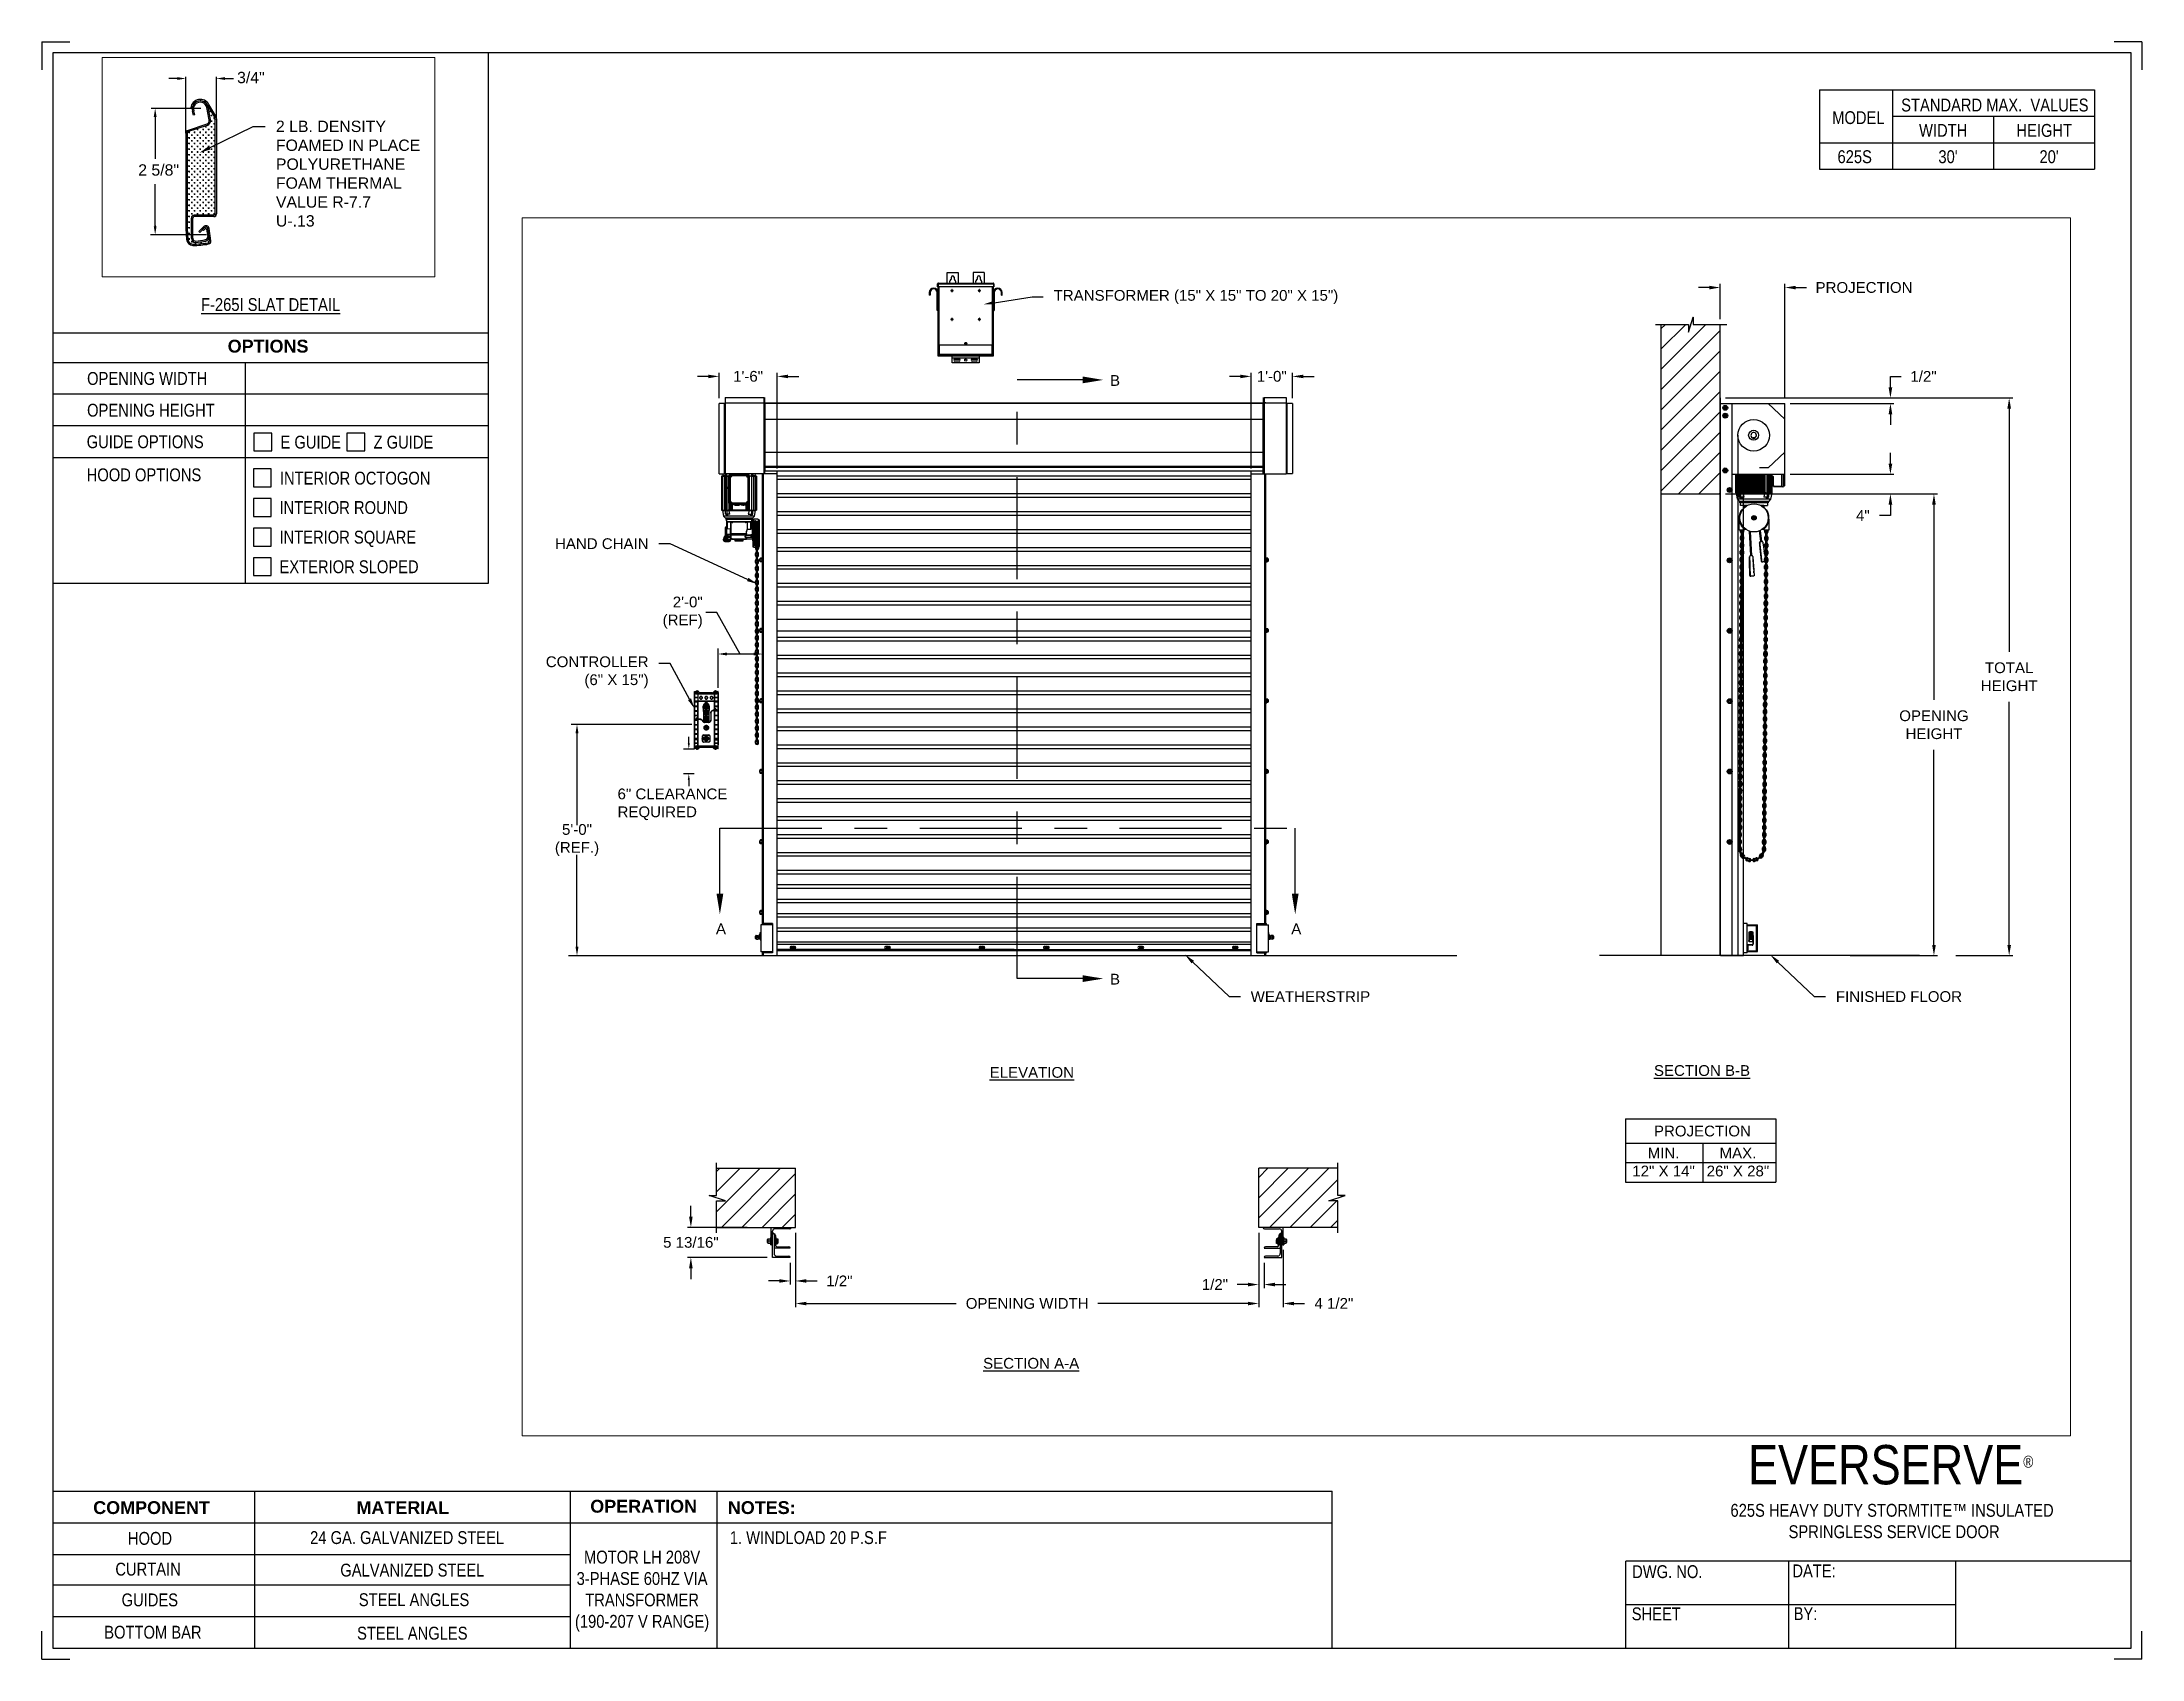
# Paper-space layout '625S LH 208V 3 PHASE' of a CAD drawing. Header units: inches. Extents: x 0.1 to 10.9, y 0.1 to 8.4.
# The model-space entities are those that its viewports show. They can reach past a viewport. Long polylines and large blocks are cut down to what shows.
import ezdxf
from ezdxf import colors
from ezdxf.entities.mleader import LeaderData, LeaderLine
from ezdxf.math import Vec2, Vec3

# ---------------------------------------------------------------- set-up
doc = ezdxf.new("R2010")
doc.units = ezdxf.units.IN
doc.header["$LTSCALE"] = 0.25
doc.header["$MEASUREMENT"] = 0
doc.linetypes.add('CENTER', pattern=[2, 1.25, -0.25, 0.25, -0.25])
for name, color, linetype in [('ANNOTATIONS', 1, 'Continuous'), ('DETAILS', 4, 'Continuous'), ('MOTOR LH', 7, 'Continuous'), ('SECTION CUTS', 6, 'CENTER'), ('TITLE BLOCK', 7, 'Continuous')]:
    doc.layers.add(name, color=color, linetype=linetype)
doc.styles.add('ARIAL', font='arial.ttf', dxfattribs={"height": 0.09375})
doc.styles.add('CADdetails-DIMENSIONS', font='ARIALN.TTF', dxfattribs={"height": 2.38})
doc.styles.add('ROMANS', font='Romans', dxfattribs={"height": 0.09375})
doc.styles.get("Standard").update_dxf_attribs({"font": 'romans.shx'})
doc.dimstyles.get("Standard").update_dxf_attribs({"dimscale": 60, "dimtxt": 0.0833, "dimasz": 0.0833, "dimexe": 0.0833, "dimexo": 0.04, "dimgap": 0.09, "dimtad": 0, "dimtih": 1, "dimtoh": 1, "dimdec": 4, "dimzin": 1, "dimdsep": 46, "dimlunit": 4, "dimtxsty": 'Standard', "dimcen": 0.09, "dimclrt": 150, "dimadec": 4, "dimazin": 2, "dimtfac": 1, "dimtdec": 0, "dimtofl": 0, "dimtmove": 0, "dimatfit": 3, "dimfxl": 1, "dimtolj": 1, "dimtzin": 0, "dimlwd": -1, "dimlwe": -1, "dimarcsym": 1})
doc.dimstyles.new('STANDARD$0', dxfattribs={"dimtxt": 0.09375, "dimasz": 0.09375, "dimexe": 0.03125, "dimexo": 0.046875, "dimgap": 0.09, "dimtad": 0, "dimtih": 1, "dimtoh": 1, "dimdec": 4, "dimzin": 0, "dimdsep": 46, "dimtxsty": 'ARIAL', "dimcen": 0.09, "dimadec": 0, "dimazin": 0, "dimtfac": 1, "dimtdec": 4, "dimtofl": 0, "dimtmove": 0, "dimatfit": 1, "dimfxl": 1, "dimtolj": 1, "dimtzin": 0, "dimarcsym": 0})
pattern_1 = [(45, (47.34337, -32.78357), (-0.08838835, 0.08838835), [])]

psp = doc.layouts.new('625S LH 208V 3 PHASE')

# ---------------------------------------------------------------- texts
at = {"layer": 'TITLE BLOCK', "attachment_point": 2, "style": 'CADdetails-DIMENSIONS'}
for s, width, insert, char_height in [('MODEL', 0.28815, (9.45, 8.068), 0.0664), ('STANDARD MAX.  VALUES', 1.75949, (10.155, 8.133), 0.06641), ('WIDTH', 0.42908, (9.888, 8.002), 0.0664), ('HEIGHT', 0.42908, (10.41, 8.002), 0.0664), ('\\pxqc;625S', 0.29952, (9.431, 7.866), 0.0664)]:
    psp.add_mtext_dynamic_manual_height_columns(s, width=width, gutter_width=1.363, heights=[0], dxfattribs=dict(at, insert=insert, char_height=char_height))
at = {"layer": 'TITLE BLOCK', "style": 'CADdetails-DIMENSIONS'}
for s, insert, char_height, width, attachment_point in [("30'", (9.913, 7.866), 0.0664, 1.75949, 2), ("20'", (10.435, 7.866), 0.0664, 1.75949, 2), ('{\\LF-265I SLAT DETAIL}', (1.248, 7.102), 0.06641, 1.75949, 2), ('{\\fArial|b1|i0|c0|p34;OPTIONS}', (1.235, 6.887), 0.06641, 1.75949, 2), ('OPENING WIDTH', (0.3, 6.72), 0.06641, 1.30693, 1), ('OPENING HEIGHT', (0.3, 6.556), 0.06641, 1.30693, 1), ('GUIDE OPTIONS', (0.298, 6.393), 0.06641, 1.30693, 1), ('E GUIDE', (1.299, 6.391), 0.0664, 1.23928, 1), ('Z GUIDE', (1.78, 6.391), 0.0664, 1.23928, 1), ('HOOD OPTIONS', (0.298, 6.222), 0.06641, 1.30693, 1), ('INTERIOR OCTOGON', (1.296, 6.205), 0.06641, 1.23928, 1), ('INTERIOR ROUND', (1.294, 6.053), 0.06641, 1.53035, 1), ('INTERIOR SQUARE', (1.294, 5.9), 0.06641, 1.53035, 1), ('EXTERIOR SLOPED', (1.294, 5.747), 0.06641, 1.53035, 1), ('\\A1;\\pxqc;EVERSERVE{\\H0.30337x;\\S® ^ ;}', (10.642, 1.175), 0.20312, 2.03069, 3), ('{\\fArial|b1|i0|c0|p34;COMPONENT}', (0.633, 0.885), 0.06641, 1.75949, 2), ('{\\fArial|b1|i0|c0|p34;MATERIAL}', (1.931, 0.885), 0.06641, 1.75949, 2), ('{\\fArial|b1|i0|c0|p34;OPERATION}', (3.175, 0.892), 0.06641, 1.75949, 2), ('{\\fArial|b1|i0|c0|p34;NOTES:}', (3.785, 0.885), 0.06641, 1.75949, 2), ('625S HEAVY DUTY STORMTITE™ INSULATED\\P SPRINGLESS SERVICE DOOR', (9.624, 0.871), 0.06641, 2.79915, 2), ('HOOD', (0.625, 0.726), 0.0664, 1.75949, 2), ('24 GA. GALVANIZED STEEL', (1.953, 0.73), 0.06641, 1.75949, 2), ('\\pxql;1. WINDLOAD 20 P.S.F ', (5.176, 0.73), 0.06641, 3.11182, 2), ('CURTAIN', (0.615, 0.567), 0.0664, 1.75949, 2), ('GALVANIZED STEEL', (1.98, 0.562), 0.06641, 1.75949, 2), ('\\PMOTOR LH 208V 3-PHASE 60HZ VIA TRANSFORMER (190-207 V RANGE)', (3.167, 0.74), 0.06641, 0.76227, 2), ('DWG. NO.', (8.463, 0.554), 0.0664, 1.75949, 2), ('DATE:', (9.221, 0.558), 0.0664, 1.75949, 2), ('GUIDES', (0.624, 0.408), 0.0664, 1.75949, 2), ('STEEL ANGLES', (1.989, 0.409), 0.06641, 1.75949, 2), ('SHEET', (8.406, 0.336), 0.0664, 1.75949, 2), ('BY:', (9.177, 0.337), 0.0664, 1.75949, 2), ('BOTTOM BAR', (0.64, 0.241), 0.0664, 1.75949, 2), ('STEEL ANGLES', (1.98, 0.236), 0.06641, 1.75949, 2)]:
    psp.add_mtext(s, dxfattribs=dict(at, insert=insert, char_height=char_height, width=width, attachment_point=attachment_point))

msp = doc.modelspace()

# ---------------------------------------------------------------- texts
at = {"layer": 'ANNOTATIONS', "style": 'ARIAL'}
for s, p in [('3/4"', (220.81261, 217.8879)), ('2 5/8"', (219.99516, 217.12354))]:
    msp.add_text(s, height=0.09375, dxfattribs=at).set_placement(p)
at = {"layer": 'ANNOTATIONS', "char_height": 0.09375, "style": 'ARIAL'}
for s, insert, attachment_point in [('2\'-0"\\P(REF)', (225.70993, 223.40353), 6), ('6" CLEARANCE\\PREQUIRED', (224.96835, 221.73296), 4), ('5\'-0"\\P(REF.)', (224.61515, 221.42207), 5)]:
    msp.add_mtext(s, dxfattribs=dict(at, insert=insert, attachment_point=attachment_point))
at = {"layer": 'ANNOTATIONS', "char_height": 0.09375, "attachment_point": 2, "style": 'ARIAL'}
for s, insert, width in [('{\\LELEVATION}', (228.57572, 219.44522), 3.0834986), ('{\\LSECTION B-B}', (234.41121, 219.46119), 1.3823677), ('{\\LSECTION A-A}', (228.56981, 216.91103), 1.3823677)]:
    msp.add_mtext(s, dxfattribs=dict(at, insert=insert, width=width))
for s, width, insert in [('PROJECTION ', 1.7594917, (234.41489, 218.93416)), ('MIN.\\P12" X 14" ', 0.6711642, (234.07677, 218.74217)), ('MAX.\\P26" X 28"', 0.6567117, (234.7242, 218.74217))]:
    msp.add_mtext_dynamic_manual_height_columns(s, width=width, gutter_width=1.36268, heights=[0], dxfattribs=dict(at, insert=insert))
at = {"layer": 'SECTION CUTS', "style": 'ARIAL'}
for s, p in [('B', (229.25637, 225.3786)), ('A', (225.82507, 220.60215)), ('A', (230.8346, 220.60215)), ('B', (229.25637, 220.16333))]:
    msp.add_text(s, height=0.09375, dxfattribs=at).set_placement(p)

# ---------------------------------------------------------------- blocks, each defined once
blk = doc.blocks.new('*D154')
at = {"layer": 'ANNOTATIONS', "color": 0, "lineweight": -2, "transparency": 16777216}
for p, q in [((225.607, 218.141), (225.607, 218.235)), ((226.096, 218.047), (225.576, 218.047)), ((226.271, 217.786), (225.576, 217.786)), ((225.607, 217.692), (225.607, 217.598))]:
    blk.add_line(p, q, dxfattribs=at)
at = {"layer": 'ANNOTATIONS', "color": 0, "transparency": 16777216}
for points in [[(225.591, 218.141), (225.622, 218.141), (225.607, 218.047)], [(225.591, 217.692), (225.622, 217.692), (225.607, 217.786)]]:
    blk.add_solid(points, dxfattribs=at)
at = {"layer": 'defpoints', "color": 0, "transparency": 16777216}
for p in [(226.143, 218.047), (225.607, 217.786), (226.318, 217.786)]:
    blk.add_point(p, dxfattribs=at)
at = {"layer": 'ANNOTATIONS', "color": 0, "transparency": 16777216, "insert": (225.607, 217.917), "char_height": 0.09375, "attachment_point": 5, "style": 'ARIAL'}
blk.add_mtext('\\A1;5 13/16"', dxfattribs=at)
blk = doc.blocks.new('*D155')
at = {"layer": 'ANNOTATIONS', "color": 0, "lineweight": -2, "transparency": 16777216}
for p, q in [((230.551, 218.001), (230.551, 217.519)), ((230.598, 217.739), (230.598, 217.519)), ((230.458, 217.55), (230.364, 217.55)), ((230.692, 217.55), (230.786, 217.55))]:
    blk.add_line(p, q, dxfattribs=at)
at = {"layer": 'ANNOTATIONS', "color": 0, "transparency": 16777216}
for points in [[(230.458, 217.566), (230.458, 217.534), (230.551, 217.55)], [(230.692, 217.566), (230.692, 217.534), (230.598, 217.55)]]:
    blk.add_solid(points, dxfattribs=at)
at = {"layer": 'defpoints', "color": 0, "transparency": 16777216}
for p in [(230.551, 218.047), (230.598, 217.786), (230.598, 217.55)]:
    blk.add_point(p, dxfattribs=at)
at = {"layer": 'ANNOTATIONS', "color": 0, "transparency": 16777216, "insert": (230.17, 217.55), "char_height": 0.0938, "attachment_point": 5, "style": 'ARIAL'}
blk.add_mtext('\\A1;1/2"', dxfattribs=at)
blk = doc.blocks.new('*D156')
at = {"layer": 'ANNOTATIONS', "color": 0, "lineweight": -2, "transparency": 16777216}
for p, q in [((226.518, 218.001), (226.518, 217.55)), ((226.471, 217.739), (226.471, 217.55)), ((226.378, 217.581), (226.284, 217.581)), ((226.612, 217.581), (226.706, 217.581))]:
    blk.add_line(p, q, dxfattribs=at)
at = {"layer": 'ANNOTATIONS', "color": 0, "transparency": 16777216}
for points in [[(226.378, 217.597), (226.378, 217.566), (226.471, 217.581)], [(226.612, 217.597), (226.612, 217.566), (226.518, 217.581)]]:
    blk.add_solid(points, dxfattribs=at)
at = {"layer": 'defpoints', "color": 0, "transparency": 16777216}
for p in [(226.518, 218.047), (226.471, 217.786), (226.471, 217.581)]:
    blk.add_point(p, dxfattribs=at)
at = {"layer": 'ANNOTATIONS', "color": 0, "transparency": 16777216, "insert": (226.9, 217.581), "char_height": 0.0938, "attachment_point": 5, "style": 'ARIAL'}
blk.add_mtext('\\A1;1/2"', dxfattribs=at)
blk = doc.blocks.new('*D157')
at = {"layer": 'ANNOTATIONS', "color": 0, "lineweight": -2, "transparency": 16777216}
for p, q in [((225.852, 225.271), (225.852, 225.492)), ((226.358, 224.659), (226.358, 225.492)), ((225.759, 225.461), (225.665, 225.461)), ((226.452, 225.461), (226.546, 225.461))]:
    blk.add_line(p, q, dxfattribs=at)
at = {"layer": 'ANNOTATIONS', "color": 0, "transparency": 16777216}
for points in [[(225.759, 225.476), (225.759, 225.445), (225.852, 225.461)], [(226.452, 225.476), (226.452, 225.445), (226.358, 225.461)]]:
    blk.add_solid(points, dxfattribs=at)
at = {"layer": 'defpoints', "color": 0, "transparency": 16777216}
for p in [(225.852, 225.461), (225.852, 225.224), (226.358, 224.612)]:
    blk.add_point(p, dxfattribs=at)
at = {"layer": 'ANNOTATIONS', "color": 0, "transparency": 16777216, "insert": (226.105, 225.461), "char_height": 0.0938, "attachment_point": 5, "style": 'ARIAL'}
blk.add_mtext('\\A1;1\'-6"', dxfattribs=at)
blk = doc.blocks.new('*D158')
at = {"layer": 'ANNOTATIONS', "color": 0, "lineweight": -2, "transparency": 16777216}
for p, q in [((230.485, 224.659), (230.485, 225.492)), ((230.845, 225.271), (230.845, 225.492)), ((230.391, 225.461), (230.297, 225.461)), ((230.939, 225.461), (231.033, 225.461))]:
    blk.add_line(p, q, dxfattribs=at)
at = {"layer": 'ANNOTATIONS', "color": 0, "transparency": 16777216}
for points in [[(230.391, 225.476), (230.391, 225.445), (230.485, 225.461)], [(230.939, 225.476), (230.939, 225.445), (230.845, 225.461)]]:
    blk.add_solid(points, dxfattribs=at)
at = {"layer": 'defpoints', "color": 0, "transparency": 16777216}
for p in [(230.485, 225.461), (230.845, 225.224), (230.485, 224.612)]:
    blk.add_point(p, dxfattribs=at)
at = {"layer": 'ANNOTATIONS', "color": 0, "transparency": 16777216, "insert": (230.665, 225.461), "char_height": 0.0938, "attachment_point": 5, "style": 'ARIAL'}
blk.add_mtext('\\A1;1\'-0"', dxfattribs=at)
blk = doc.blocks.new('*D159')
at = {"layer": 'ANNOTATIONS', "color": 0, "lineweight": -2, "transparency": 16777216}
for p, q in [((230.551, 218.001), (230.551, 217.353)), ((230.764, 217.851), (230.764, 217.353)), ((230.458, 217.385), (230.364, 217.385)), ((230.858, 217.385), (230.951, 217.385))]:
    blk.add_line(p, q, dxfattribs=at)
at = {"layer": 'ANNOTATIONS', "color": 0, "transparency": 16777216}
for points in [[(230.458, 217.4), (230.458, 217.369), (230.551, 217.385)], [(230.858, 217.4), (230.858, 217.369), (230.764, 217.385)]]:
    blk.add_solid(points, dxfattribs=at)
at = {"layer": 'defpoints', "color": 0, "transparency": 16777216}
for p in [(230.551, 218.047), (230.764, 217.897), (230.764, 217.385)]:
    blk.add_point(p, dxfattribs=at)
at = {"layer": 'ANNOTATIONS', "color": 0, "transparency": 16777216, "insert": (231.206, 217.385), "char_height": 0.0938, "attachment_point": 5, "style": 'ARIAL'}
blk.add_mtext('\\A1;4 1/2"', dxfattribs=at)
blk = doc.blocks.new('*D148')
at = {"layer": 'ANNOTATIONS', "color": 0, "lineweight": -2, "transparency": 16777216}
for p, q in [((226.518, 218.001), (226.518, 217.353)), ((230.551, 218.001), (230.551, 217.353)), ((226.612, 217.385), (227.918, 217.385)), ((230.458, 217.385), (229.151, 217.385))]:
    blk.add_line(p, q, dxfattribs=at)
at = {"layer": 'ANNOTATIONS', "color": 0, "transparency": 16777216}
for points in [[(226.612, 217.4), (226.612, 217.369), (226.518, 217.385)], [(230.458, 217.4), (230.458, 217.369), (230.551, 217.385)]]:
    blk.add_solid(points, dxfattribs=at)
at = {"layer": 'defpoints', "color": 0, "transparency": 16777216}
for p in [(226.518, 218.047), (230.551, 218.047), (230.551, 217.385)]:
    blk.add_point(p, dxfattribs=at)
at = {"layer": 'ANNOTATIONS', "color": 0, "transparency": 16777216, "insert": (228.535, 217.385), "char_height": 0.09375, "attachment_point": 5, "style": 'ARIAL'}
blk.add_mtext('\\A1;OPENING WIDTH', dxfattribs=at)
blk = doc.blocks.new('*D149')
at = {"layer": 'ANNOTATIONS', "color": 0, "lineweight": -2, "transparency": 16777216}
for p, q in [((234.476, 226.235), (234.382, 226.235)), ((234.569, 225.96), (234.569, 226.266)), ((235.133, 225.272), (235.133, 226.266)), ((235.227, 226.235), (235.321, 226.235))]:
    blk.add_line(p, q, dxfattribs=at)
at = {"layer": 'ANNOTATIONS', "color": 0, "transparency": 16777216}
for points in [[(234.476, 226.25), (234.476, 226.219), (234.569, 226.235)], [(235.227, 226.25), (235.227, 226.219), (235.133, 226.235)]]:
    blk.add_solid(points, dxfattribs=at)
at = {"layer": 'defpoints', "color": 0, "transparency": 16777216}
for p in [(235.133, 226.235), (234.569, 225.913), (235.133, 225.225)]:
    blk.add_point(p, dxfattribs=at)
at = {"layer": 'ANNOTATIONS', "color": 0, "transparency": 16777216, "insert": (235.822, 226.235), "char_height": 0.09375, "attachment_point": 5, "style": 'ARIAL'}
blk.add_mtext('\\A1;PROJECTION ', dxfattribs=at)
blk = doc.blocks.new('*D150')
at = {"layer": 'ANNOTATIONS', "color": 0, "lineweight": -2, "transparency": 16777216}
for p, q in [((234.616, 224.437), (236.462, 224.437)), ((236.431, 224.343), (236.431, 222.643)), ((236.431, 220.509), (236.431, 222.208)), ((235.7, 220.415), (236.462, 220.415))]:
    blk.add_line(p, q, dxfattribs=at)
at = {"layer": 'ANNOTATIONS', "color": 0, "transparency": 16777216}
for points in [[(236.415, 224.343), (236.447, 224.343), (236.431, 224.437)], [(236.415, 220.509), (236.447, 220.509), (236.431, 220.415)]]:
    blk.add_solid(points, dxfattribs=at)
at = {"layer": 'defpoints', "color": 0, "transparency": 16777216}
for p in [(234.569, 224.437), (235.654, 220.415), (236.431, 220.415)]:
    blk.add_point(p, dxfattribs=at)
at = {"layer": 'ANNOTATIONS', "color": 0, "transparency": 16777216, "insert": (236.431, 222.426), "char_height": 0.09375, "attachment_point": 5, "style": 'ARIAL'}
blk.add_mtext('\\A1;OPENING\\PHEIGHT', dxfattribs=at)
blk = doc.blocks.new('*D151')
at = {"layer": 'ANNOTATIONS', "color": 0, "lineweight": -2, "transparency": 16777216}
for p, q in [((234.616, 225.273), (237.117, 225.273)), ((237.086, 225.179), (237.086, 223.061)), ((237.086, 220.509), (237.086, 222.626)), ((236.621, 220.415), (237.117, 220.415))]:
    blk.add_line(p, q, dxfattribs=at)
at = {"layer": 'ANNOTATIONS', "color": 0, "transparency": 16777216}
for points in [[(237.07, 225.179), (237.102, 225.179), (237.086, 225.273)], [(237.07, 220.509), (237.102, 220.509), (237.086, 220.415)]]:
    blk.add_solid(points, dxfattribs=at)
at = {"layer": 'defpoints', "color": 0, "transparency": 16777216}
for p in [(234.569, 225.273), (236.574, 220.415), (237.086, 220.415)]:
    blk.add_point(p, dxfattribs=at)
at = {"layer": 'ANNOTATIONS', "color": 0, "transparency": 16777216, "insert": (237.086, 222.844), "char_height": 0.0938, "attachment_point": 5, "style": 'ARIAL'}
blk.add_mtext('\\A1;TOTAL\\PHEIGHT', dxfattribs=at)
blk = doc.blocks.new('*D152')
at = {"layer": 'ANNOTATIONS', "color": 0, "lineweight": -2, "transparency": 16777216}
for p, q in [((236.052, 224.701), (236.052, 224.795)), ((235.178, 224.608), (236.083, 224.608)), ((235.178, 224.437), (236.083, 224.437)), ((236.052, 224.343), (236.052, 224.249)), ((236.052, 224.249), (235.958, 224.249))]:
    blk.add_line(p, q, dxfattribs=at)
at = {"layer": 'ANNOTATIONS', "color": 0, "transparency": 16777216}
for points in [[(236.036, 224.701), (236.068, 224.701), (236.052, 224.608)], [(236.036, 224.343), (236.068, 224.343), (236.052, 224.437)]]:
    blk.add_solid(points, dxfattribs=at)
at = {"layer": 'defpoints', "color": 0, "transparency": 16777216}
for p in [(235.131, 224.608), (235.131, 224.437), (236.052, 224.437)]:
    blk.add_point(p, dxfattribs=at)
at = {"layer": 'ANNOTATIONS', "color": 0, "transparency": 16777216, "insert": (235.812, 224.249), "char_height": 0.0938, "attachment_point": 5, "style": 'ARIAL'}
blk.add_mtext('\\A1;4"', dxfattribs=at)
blk = doc.blocks.new('*D153')
at = {"layer": 'ANNOTATIONS', "color": 0, "lineweight": -2, "transparency": 16777216}
for p, q in [((236.052, 225.366), (236.052, 225.46)), ((236.052, 225.46), (236.146, 225.46)), ((235.18, 225.273), (236.083, 225.273)), ((235.18, 225.225), (236.083, 225.225)), ((236.052, 225.131), (236.052, 225.038))]:
    blk.add_line(p, q, dxfattribs=at)
at = {"layer": 'ANNOTATIONS', "color": 0, "transparency": 16777216}
for points in [[(236.036, 225.366), (236.068, 225.366), (236.052, 225.273)], [(236.036, 225.131), (236.068, 225.131), (236.052, 225.225)]]:
    blk.add_solid(points, dxfattribs=at)
at = {"layer": 'defpoints', "color": 0, "transparency": 16777216}
for p in [(235.133, 225.273), (235.133, 225.225), (236.052, 225.273)]:
    blk.add_point(p, dxfattribs=at)
at = {"layer": 'ANNOTATIONS', "color": 0, "transparency": 16777216, "insert": (236.34, 225.46), "char_height": 0.0938, "attachment_point": 5, "style": 'ARIAL'}
blk.add_mtext('\\A1;1/2"', dxfattribs=at)

# ---------------------------------------------------------------- dimensions: what is measured, and where the dimension line sits
at = {"layer": 'ANNOTATIONS'}
dim = msp.add_linear_dim(base=(235.13329, 226.23467), p1=(234.56941, 225.91347), p2=(235.13329, 225.22508), text='PROJECTION ', dimstyle='STANDARD$0', dxfattribs=at)
dim.commit()
dim.dimension.update_dxf_attribs({"geometry": '*D149', "text_midpoint": (235.8224, 226.23467)})
for base, p1, p2, angle, text, picture, middle in [((225.85242, 225.46051), (226.35836, 224.61169), (225.85242, 225.22384), 180, '1\'-6"', '*D157', (226.10539, 225.46051)), ((230.48486, 225.46051), (230.84506, 225.22422), (230.48486, 224.61169), 180, '1\'-0"', '*D158', (230.66496, 225.46051)), ((225.60681, 217.78574), (226.14316, 218.04741), (226.31816, 217.78574), 90, '5 13/16"', '*D154', (225.60681, 217.91658)), ((226.47129, 217.58132), (226.51816, 218.04742), (226.47129, 217.78574), 180, '1/2"', '*D156', (226.89974, 217.58132))]:
    dim = msp.add_linear_dim(base=base, p1=p1, p2=p2, angle=angle, text=text, dimstyle='STANDARD$0', dxfattribs=at)
    dim.commit()
    dim.dimension.update_dxf_attribs({"geometry": picture, "text_midpoint": middle, "dimtype": 160})
for base, p1, p2, text, picture, middle in [((236.05196, 225.27272), (235.13329, 225.22508), (235.13329, 225.27272), '1/2"', '*D153', (236.33979, 225.46022)), ((237.08599, 220.41511), (234.56941, 225.27272), (236.57394, 220.41511), 'TOTAL\\PHEIGHT', '*D151', (237.08599, 222.84392)), ((236.05196, 224.43674), (235.13116, 224.60767), (235.13116, 224.43674), '4"', '*D152', (235.81245, 224.24924)), ((236.431, 220.41511), (234.56941, 224.43674), (235.6536, 220.41511), 'OPENING\\PHEIGHT', '*D150', (236.431, 222.42592))]:
    dim = msp.add_linear_dim(base=base, p1=p1, p2=p2, angle=90, text=text, dimstyle='STANDARD$0', dxfattribs=at)
    dim.commit()
    dim.dimension.update_dxf_attribs({"geometry": picture, "text_midpoint": middle})
dim = msp.add_aligned_dim(p1=(226.51816, 218.04742), p2=(230.5515, 218.04742), distance=-0.6628, text='OPENING WIDTH', dimstyle='STANDARD$0', dxfattribs=at)
dim.commit()
dim.dimension.update_dxf_attribs({"geometry": '*D148', "text_midpoint": (228.53483, 217.38462)})
for base, p2, text, picture, middle in [((230.59837, 217.55007), (230.59837, 217.78574), '1/2"', '*D155', (230.16992, 217.55007)), ((230.764, 217.38462), (230.764, 217.89742), '4 1/2"', '*D159', (231.20649, 217.38462))]:
    dim = msp.add_linear_dim(base=base, p1=(230.5515, 218.04742), p2=p2, text=text, dimstyle='STANDARD$0', dxfattribs=at)
    dim.commit()
    dim.dimension.update_dxf_attribs({"geometry": picture, "text_midpoint": middle, "dimtype": 160})

# ---------------------------------------------------------------- hatches: boundary and pattern name
at = {"layer": 'MOTOR LH'}
h = msp.add_hatch(dxfattribs=at)
h.set_pattern_fill('ANSI31', color=256, style=0)
h.set_pattern_definition(pattern_1)
h.paths.add_polyline_path([(234.05378, 224.43674), (234.56941, 224.43674), (234.56941, 225.91347), (234.33292, 225.91347), (234.33292, 225.97813), (234.2945, 225.84477), (234.2945, 225.91347), (234.05378, 225.91347)])
h = msp.add_hatch(dxfattribs=at)
h.set_pattern_fill('ANSI31', color=256, style=0)
h.set_pattern_definition(pattern_1)
h.paths.add_polyline_path([(226.51816, 218.56305), (225.83066, 218.56305), (225.83066, 218.32585), (225.76656, 218.32585), (225.90863, 218.27894), (225.83066, 218.27894), (225.83066, 218.04742), (226.51816, 218.04742), (226.51816, 218.20993)])
h = msp.add_hatch(dxfattribs=at)
h.set_pattern_fill('ANSI31', color=256, style=0)
h.set_pattern_definition(pattern_1)
h.paths.add_polyline_path([(231.3031, 218.32585), (231.239, 218.32585), (231.239, 218.56305), (230.5515, 218.56305), (230.5515, 218.04742), (230.56967, 218.04742), (231.239, 218.04742), (231.239, 218.27894), (231.16103, 218.27894)])

# ---------------------------------------------------------------- linework, layer by layer
at = {"layer": 'ANNOTATIONS'}
for p, q in [((225.8431, 222.74794), (225.8431, 223.08974)), ((226.15281, 223.04261), (225.92077, 223.04261)), ((225.615, 222.42941), (224.56405, 222.42941)), ((224.61515, 222.35175), (224.61515, 221.55133)), ((225.63598, 222.21402), (225.54171, 222.21402)), ((225.58885, 222.26716), (225.58885, 222.3203)), ((225.63598, 221.99872), (225.54171, 221.99872)), ((225.58885, 221.94558), (225.58885, 221.89244)), ((224.61515, 220.49278), (224.61515, 221.2928)), ((233.7462, 218.99359), (233.7462, 218.44222)), ((233.7462, 218.99359), (235.05397, 218.99359)), ((235.05397, 218.99359), (235.05397, 218.44222)), ((233.7462, 218.78212), (235.05397, 218.78212)), ((234.41906, 218.78212), (234.41906, 218.44222)), ((233.7462, 218.61217), (235.05397, 218.61217)), ((233.7462, 218.44222), (235.05397, 218.44222)), ((220.3178, 217.92642), (220.24748, 217.92642)), ((220.38812, 217.48302), (220.38812, 217.93908)), ((220.64258, 217.5935), (220.64258, 217.93908)), ((220.7129, 217.92642), (220.78322, 217.92642)), ((220.51322, 217.67983), (220.10311, 217.67983)), ((220.13533, 217.60951), (220.13533, 217.26305)), ((220.13533, 216.70563), (220.13533, 217.05209)), ((220.55962, 216.63531), (220.09745, 216.63531))]:
    msp.add_line(p, q, dxfattribs=at)
for p in [(220.64258, 217.92642), (220.13533, 216.70981)]:
    msp.add_point(p, dxfattribs=at)
for points in [[(225.92077, 223.02967), (225.92077, 223.05556), (225.8431, 223.04261)], [(226.15281, 223.02967), (226.15281, 223.05556), (226.23047, 223.04261)], [(224.62809, 222.35175), (224.6022, 222.35175), (224.61515, 222.42941)], [(225.5977, 222.26716), (225.57999, 222.26716), (225.58885, 222.21402)], [(225.5977, 221.94558), (225.57999, 221.94558), (225.58885, 221.99872)], [(224.62809, 220.49278), (224.6022, 220.49278), (224.61515, 220.41511)], [(220.3178, 217.9147), (220.3178, 217.93814), (220.38812, 217.92642)], [(220.7129, 217.9147), (220.7129, 217.93814), (220.64258, 217.92642)], [(220.14705, 217.60951), (220.12361, 217.60951), (220.13533, 217.67983)], [(220.14705, 216.70563), (220.12361, 216.70563), (220.13533, 216.63531)]]:
    msp.add_solid(points, dxfattribs=at)
at = {"layer": 'DETAILS'}
for p, q in [((220.44052, 217.68275), (220.42955, 217.68469)), ((220.46407, 217.62675), (220.45393, 217.65821)), ((220.58199, 217.58535), (220.56154, 217.68635)), ((220.62738, 217.60655), (220.56982, 217.70626)), ((220.59286, 217.5878), (220.57246, 217.68856)), ((220.57769, 217.69263), (220.57769, 217.68443)), ((220.63587, 217.61413), (220.57946, 217.71183)), ((220.58863, 217.66042), (220.58863, 217.64882)), ((220.5614, 217.54917), (220.40003, 217.49517)), ((220.56494, 217.5386), (220.40357, 217.48461)), ((220.41522, 217.48716), (220.41522, 217.47555)), ((220.45347, 217.62331), (220.44333, 217.65479)), ((220.46407, 217.62675), (220.45347, 217.62331)), ((220.46164, 217.48716), (220.46164, 217.47555)), ((220.49065, 217.50456), (220.47905, 217.50456)), ((220.48485, 217.51037), (220.48485, 217.49876)), ((220.50806, 217.48716), (220.50806, 217.47555)), ((220.53707, 217.50456), (220.52547, 217.50456)), ((220.53127, 217.51037), (220.53127, 217.49876)), ((220.56028, 217.52777), (220.54867, 217.52777)), ((220.55448, 217.53357), (220.55448, 217.52197)), ((220.55448, 217.48716), (220.55448, 217.47555)), ((220.58349, 217.50456), (220.57188, 217.50456)), ((220.57769, 217.54548), (220.57769, 217.54518)), ((220.57769, 217.51037), (220.57769, 217.49876)), ((220.59443, 217.65462), (220.58282, 217.65462)), ((220.58349, 217.55098), (220.58346, 217.55098)), ((220.6067, 217.62061), (220.59509, 217.62061)), ((220.6067, 217.57419), (220.59509, 217.57419)), ((220.6067, 217.52777), (220.59509, 217.52777)), ((220.60089, 217.62641), (220.60089, 217.61481)), ((220.60089, 217.57999), (220.60089, 217.56839)), ((220.60089, 217.53357), (220.60089, 217.52197)), ((220.60089, 217.48716), (220.60089, 217.47555)), ((220.6299, 217.5974), (220.6183, 217.5974)), ((220.6299, 217.55098), (220.6183, 217.55098)), ((220.6299, 217.50456), (220.6183, 217.50456)), ((220.6241, 217.6032), (220.6241, 217.5916)), ((220.6241, 217.55678), (220.6241, 217.54518)), ((220.6241, 217.51037), (220.6241, 217.49876)), ((220.64258, 217.5891), (220.64258, 216.80832)), ((220.38812, 217.47862), (220.38812, 216.68233)), ((220.39926, 217.47862), (220.39926, 216.68233)), ((220.42103, 217.48135), (220.40942, 217.48135)), ((220.42103, 217.43494), (220.40942, 217.43494)), ((220.42103, 217.38852), (220.40942, 217.38852)), ((220.42103, 217.3421), (220.40942, 217.3421)), ((220.41522, 217.44074), (220.41522, 217.42914)), ((220.41522, 217.39432), (220.41522, 217.38272)), ((220.41522, 217.3479), (220.41522, 217.3363)), ((220.44423, 217.45815), (220.43263, 217.45815)), ((220.44423, 217.41173), (220.43263, 217.41173)), ((220.44423, 217.36531), (220.43263, 217.36531)), ((220.44423, 217.31889), (220.43263, 217.31889)), ((220.43843, 217.46395), (220.43843, 217.45234)), ((220.43843, 217.41753), (220.43843, 217.40593)), ((220.43843, 217.37111), (220.43843, 217.35951)), ((220.43843, 217.3247), (220.43843, 217.31309)), ((220.46744, 217.48135), (220.45584, 217.48135)), ((220.46744, 217.43494), (220.45584, 217.43494)), ((220.46744, 217.38852), (220.45584, 217.38852)), ((220.46744, 217.3421), (220.45584, 217.3421)), ((220.46164, 217.44074), (220.46164, 217.42914)), ((220.46164, 217.39432), (220.46164, 217.38272)), ((220.46164, 217.3479), (220.46164, 217.3363)), ((220.49065, 217.45815), (220.47905, 217.45815)), ((220.49065, 217.41173), (220.47905, 217.41173)), ((220.49065, 217.36531), (220.47905, 217.36531)), ((220.49065, 217.31889), (220.47905, 217.31889)), ((220.48485, 217.46395), (220.48485, 217.45234)), ((220.48485, 217.41753), (220.48485, 217.40593)), ((220.48485, 217.37111), (220.48485, 217.35951)), ((220.48485, 217.3247), (220.48485, 217.31309)), ((220.51386, 217.48135), (220.50226, 217.48135)), ((220.51386, 217.43494), (220.50226, 217.43494)), ((220.51386, 217.38852), (220.50226, 217.38852)), ((220.51386, 217.3421), (220.50226, 217.3421)), ((220.50806, 217.44074), (220.50806, 217.42914)), ((220.50806, 217.39432), (220.50806, 217.38272)), ((220.50806, 217.3479), (220.50806, 217.3363)), ((220.53707, 217.45815), (220.52547, 217.45815)), ((220.53707, 217.41173), (220.52547, 217.41173)), ((220.53707, 217.36531), (220.52547, 217.36531)), ((220.53707, 217.31889), (220.52547, 217.31889)), ((220.53127, 217.46395), (220.53127, 217.45234)), ((220.53127, 217.41753), (220.53127, 217.40593)), ((220.53127, 217.37111), (220.53127, 217.35951)), ((220.53127, 217.3247), (220.53127, 217.31309)), ((220.56028, 217.48135), (220.54867, 217.48135)), ((220.56028, 217.43494), (220.54867, 217.43494)), ((220.56028, 217.38852), (220.54867, 217.38852)), ((220.56028, 217.3421), (220.54867, 217.3421)), ((220.55448, 217.44074), (220.55448, 217.42914)), ((220.55448, 217.39432), (220.55448, 217.38272)), ((220.55448, 217.3479), (220.55448, 217.3363)), ((220.58349, 217.45815), (220.57188, 217.45815)), ((220.58349, 217.41173), (220.57188, 217.41173)), ((220.58349, 217.36531), (220.57188, 217.36531)), ((220.58349, 217.31889), (220.57188, 217.31889)), ((220.57769, 217.46395), (220.57769, 217.45234)), ((220.57769, 217.41753), (220.57769, 217.40593)), ((220.57769, 217.37111), (220.57769, 217.35951)), ((220.57769, 217.3247), (220.57769, 217.31309)), ((220.6067, 217.48135), (220.59509, 217.48135)), ((220.6067, 217.43494), (220.59509, 217.43494)), ((220.6067, 217.38852), (220.59509, 217.38852)), ((220.6067, 217.3421), (220.59509, 217.3421)), ((220.60089, 217.44074), (220.60089, 217.42914)), ((220.60089, 217.39432), (220.60089, 217.38272)), ((220.60089, 217.3479), (220.60089, 217.3363)), ((220.6299, 217.45815), (220.6183, 217.45815)), ((220.6299, 217.41173), (220.6183, 217.41173)), ((220.6299, 217.36531), (220.6183, 217.36531)), ((220.6299, 217.31889), (220.6183, 217.31889)), ((220.6241, 217.46395), (220.6241, 217.45234)), ((220.6241, 217.41753), (220.6241, 217.40593)), ((220.6241, 217.37111), (220.6241, 217.35951)), ((220.6241, 217.3247), (220.6241, 217.31309)), ((220.42103, 217.29568), (220.40942, 217.29568)), ((220.42103, 217.24927), (220.40942, 217.24927)), ((220.42103, 217.20285), (220.40942, 217.20285)), ((220.42103, 217.15643), (220.40942, 217.15643)), ((220.41522, 217.30149), (220.41522, 217.28988)), ((220.41522, 217.25507), (220.41522, 217.24347)), ((220.41522, 217.20865), (220.41522, 217.19705)), ((220.41522, 217.16223), (220.41522, 217.15063)), ((220.44423, 217.27248), (220.43263, 217.27248)), ((220.44423, 217.22606), (220.43263, 217.22606)), ((220.44423, 217.17964), (220.43263, 217.17964)), ((220.43843, 217.27828), (220.43843, 217.26667)), ((220.43843, 217.23186), (220.43843, 217.22026)), ((220.43843, 217.18544), (220.43843, 217.17384)), ((220.43843, 217.13903), (220.43843, 217.12742)), ((220.46744, 217.29568), (220.45584, 217.29568)), ((220.46744, 217.24927), (220.45584, 217.24927)), ((220.46744, 217.20285), (220.45584, 217.20285)), ((220.46744, 217.15643), (220.45584, 217.15643)), ((220.46164, 217.30149), (220.46164, 217.28988)), ((220.46164, 217.25507), (220.46164, 217.24347)), ((220.46164, 217.20865), (220.46164, 217.19705)), ((220.46164, 217.16223), (220.46164, 217.15063)), ((220.49065, 217.27248), (220.47905, 217.27248)), ((220.49065, 217.22606), (220.47905, 217.22606)), ((220.49065, 217.17964), (220.47905, 217.17964)), ((220.48485, 217.27828), (220.48485, 217.26667)), ((220.48485, 217.23186), (220.48485, 217.22026)), ((220.48485, 217.18544), (220.48485, 217.17384)), ((220.48485, 217.13903), (220.48485, 217.12742)), ((220.51386, 217.29568), (220.50226, 217.29568)), ((220.51386, 217.24927), (220.50226, 217.24927)), ((220.51386, 217.20285), (220.50226, 217.20285)), ((220.51386, 217.15643), (220.50226, 217.15643)), ((220.50806, 217.30149), (220.50806, 217.28988)), ((220.50806, 217.25507), (220.50806, 217.24347)), ((220.50806, 217.20865), (220.50806, 217.19705)), ((220.50806, 217.16223), (220.50806, 217.15063)), ((220.53707, 217.27248), (220.52547, 217.27248)), ((220.53707, 217.22606), (220.52547, 217.22606)), ((220.53707, 217.17964), (220.52547, 217.17964)), ((220.53127, 217.27828), (220.53127, 217.26667)), ((220.53127, 217.23186), (220.53127, 217.22026)), ((220.53127, 217.18544), (220.53127, 217.17384)), ((220.53127, 217.13903), (220.53127, 217.12742)), ((220.56028, 217.29568), (220.54867, 217.29568)), ((220.56028, 217.24927), (220.54867, 217.24927)), ((220.56028, 217.20285), (220.54867, 217.20285)), ((220.56028, 217.15643), (220.54867, 217.15643)), ((220.55448, 217.30149), (220.55448, 217.28988)), ((220.55448, 217.25507), (220.55448, 217.24347)), ((220.55448, 217.20865), (220.55448, 217.19705)), ((220.55448, 217.16223), (220.55448, 217.15063)), ((220.58349, 217.27248), (220.57188, 217.27248)), ((220.58349, 217.22606), (220.57188, 217.22606)), ((220.58349, 217.17964), (220.57188, 217.17964)), ((220.57769, 217.27828), (220.57769, 217.26667)), ((220.57769, 217.23186), (220.57769, 217.22026)), ((220.57769, 217.18544), (220.57769, 217.17384)), ((220.57769, 217.13903), (220.57769, 217.12742)), ((220.6067, 217.29568), (220.59509, 217.29568)), ((220.6067, 217.24927), (220.59509, 217.24927)), ((220.6067, 217.20285), (220.59509, 217.20285)), ((220.6067, 217.15643), (220.59509, 217.15643)), ((220.60089, 217.30149), (220.60089, 217.28988)), ((220.60089, 217.25507), (220.60089, 217.24347)), ((220.60089, 217.20865), (220.60089, 217.19705)), ((220.60089, 217.16223), (220.60089, 217.15063)), ((220.6299, 217.27248), (220.6183, 217.27248)), ((220.6299, 217.22606), (220.6183, 217.22606)), ((220.6299, 217.17964), (220.6183, 217.17964)), ((220.6241, 217.27828), (220.6241, 217.26667)), ((220.6241, 217.23186), (220.6241, 217.22026)), ((220.6241, 217.18544), (220.6241, 217.17384)), ((220.6241, 217.13903), (220.6241, 217.12742)), ((220.42103, 217.11001), (220.40942, 217.11001)), ((220.42103, 217.0636), (220.40942, 217.0636)), ((220.42103, 217.01718), (220.40942, 217.01718)), ((220.42103, 216.97076), (220.40942, 216.97076)), ((220.41522, 217.11582), (220.41522, 217.10421)), ((220.41522, 217.0694), (220.41522, 217.0578)), ((220.41522, 217.02298), (220.41522, 217.01138)), ((220.41522, 216.97656), (220.41522, 216.96496)), ((220.44423, 217.13322), (220.43263, 217.13322)), ((220.44423, 217.08681), (220.43263, 217.08681)), ((220.44423, 217.04039), (220.43263, 217.04039)), ((220.44423, 216.99397), (220.43263, 216.99397)), ((220.43843, 217.09261), (220.43843, 217.081)), ((220.43843, 217.04619), (220.43843, 217.03459)), ((220.43843, 216.99977), (220.43843, 216.98817)), ((220.46744, 217.11001), (220.45584, 217.11001)), ((220.46744, 217.0636), (220.45584, 217.0636)), ((220.46744, 217.01718), (220.45584, 217.01718)), ((220.46744, 216.97076), (220.45584, 216.97076)), ((220.46164, 217.11582), (220.46164, 217.10421)), ((220.46164, 217.0694), (220.46164, 217.0578)), ((220.46164, 217.02298), (220.46164, 217.01138)), ((220.46164, 216.97656), (220.46164, 216.96496)), ((220.49065, 217.13322), (220.47905, 217.13322)), ((220.49065, 217.08681), (220.47905, 217.08681)), ((220.49065, 217.04039), (220.47905, 217.04039)), ((220.49065, 216.99397), (220.47905, 216.99397)), ((220.48485, 217.09261), (220.48485, 217.081)), ((220.48485, 217.04619), (220.48485, 217.03459)), ((220.48485, 216.99977), (220.48485, 216.98817)), ((220.51386, 217.11001), (220.50226, 217.11001)), ((220.51386, 217.0636), (220.50226, 217.0636)), ((220.51386, 217.01718), (220.50226, 217.01718)), ((220.51386, 216.97076), (220.50226, 216.97076)), ((220.50806, 217.11582), (220.50806, 217.10421)), ((220.50806, 217.0694), (220.50806, 217.0578)), ((220.50806, 217.02298), (220.50806, 217.01138)), ((220.50806, 216.97656), (220.50806, 216.96496)), ((220.53707, 217.13322), (220.52547, 217.13322)), ((220.53707, 217.08681), (220.52547, 217.08681)), ((220.53707, 217.04039), (220.52547, 217.04039)), ((220.53707, 216.99397), (220.52547, 216.99397)), ((220.53127, 217.09261), (220.53127, 217.081)), ((220.53127, 217.04619), (220.53127, 217.03459)), ((220.53127, 216.99977), (220.53127, 216.98817)), ((220.56028, 217.11001), (220.54867, 217.11001)), ((220.56028, 217.0636), (220.54867, 217.0636)), ((220.56028, 217.01718), (220.54867, 217.01718)), ((220.56028, 216.97076), (220.54867, 216.97076)), ((220.55448, 217.11582), (220.55448, 217.10421)), ((220.55448, 217.0694), (220.55448, 217.0578)), ((220.55448, 217.02298), (220.55448, 217.01138)), ((220.55448, 216.97656), (220.55448, 216.96496)), ((220.58349, 217.13322), (220.57188, 217.13322)), ((220.58349, 217.08681), (220.57188, 217.08681)), ((220.58349, 217.04039), (220.57188, 217.04039)), ((220.58349, 216.99397), (220.57188, 216.99397)), ((220.57769, 217.09261), (220.57769, 217.081)), ((220.57769, 217.04619), (220.57769, 217.03459)), ((220.57769, 216.99977), (220.57769, 216.98817)), ((220.6067, 217.11001), (220.59509, 217.11001)), ((220.6067, 217.0636), (220.59509, 217.0636)), ((220.6067, 217.01718), (220.59509, 217.01718)), ((220.6067, 216.97076), (220.59509, 216.97076)), ((220.60089, 217.11582), (220.60089, 217.10421)), ((220.60089, 217.0694), (220.60089, 217.0578)), ((220.60089, 217.02298), (220.60089, 217.01138)), ((220.60089, 216.97656), (220.60089, 216.96496)), ((220.6299, 217.13322), (220.6183, 217.13322)), ((220.6299, 217.08681), (220.6183, 217.08681)), ((220.6299, 217.04039), (220.6183, 217.04039)), ((220.6299, 216.99397), (220.6183, 216.99397)), ((220.6241, 217.09261), (220.6241, 217.081)), ((220.6241, 217.04619), (220.6241, 217.03459)), ((220.6241, 216.99977), (220.6241, 216.98817)), ((220.42103, 216.92434), (220.40942, 216.92434)), ((220.42103, 216.87793), (220.40942, 216.87793)), ((220.42103, 216.83151), (220.40942, 216.83151)), ((220.41522, 216.93015), (220.41522, 216.91854)), ((220.41522, 216.88373), (220.41522, 216.87213)), ((220.41522, 216.83731), (220.41522, 216.82571)), ((220.41522, 216.79089), (220.41522, 216.77929)), ((220.44423, 216.94755), (220.43263, 216.94755)), ((220.44423, 216.90114), (220.43263, 216.90114)), ((220.44423, 216.85472), (220.43263, 216.85472)), ((220.44423, 216.8083), (220.43263, 216.8083)), ((220.43843, 216.95336), (220.43843, 216.94175)), ((220.43843, 216.90694), (220.43843, 216.89533)), ((220.43843, 216.86052), (220.43843, 216.84892)), ((220.43843, 216.8141), (220.43843, 216.8025)), ((220.46744, 216.92434), (220.45584, 216.92434)), ((220.46744, 216.87793), (220.45584, 216.87793)), ((220.46744, 216.83151), (220.45584, 216.83151)), ((220.46164, 216.93015), (220.46164, 216.91854)), ((220.46164, 216.88373), (220.46164, 216.87213)), ((220.46164, 216.83731), (220.46164, 216.82571)), ((220.49065, 216.94755), (220.47905, 216.94755)), ((220.49065, 216.90114), (220.47905, 216.90114)), ((220.49065, 216.85472), (220.47905, 216.85472)), ((220.49065, 216.8083), (220.47905, 216.8083)), ((220.48485, 216.95336), (220.48485, 216.94175)), ((220.48485, 216.90694), (220.48485, 216.89533)), ((220.48485, 216.86052), (220.48485, 216.84892)), ((220.48485, 216.8141), (220.48485, 216.8025)), ((220.51386, 216.92434), (220.50226, 216.92434)), ((220.51386, 216.87793), (220.50226, 216.87793)), ((220.51386, 216.83151), (220.50226, 216.83151)), ((220.50806, 216.93015), (220.50806, 216.91854)), ((220.50806, 216.88373), (220.50806, 216.87213)), ((220.50806, 216.83731), (220.50806, 216.82571)), ((220.53707, 216.94755), (220.52547, 216.94755)), ((220.53707, 216.90114), (220.52547, 216.90114)), ((220.53707, 216.85472), (220.52547, 216.85472)), ((220.53707, 216.8083), (220.52547, 216.8083)), ((220.53127, 216.95336), (220.53127, 216.94175)), ((220.53127, 216.90694), (220.53127, 216.89533)), ((220.53127, 216.86052), (220.53127, 216.84892)), ((220.53127, 216.8141), (220.53127, 216.8025)), ((220.56028, 216.92434), (220.54867, 216.92434)), ((220.56028, 216.87793), (220.54867, 216.87793)), ((220.56028, 216.83151), (220.54867, 216.83151)), ((220.55448, 216.93015), (220.55448, 216.91854)), ((220.55448, 216.88373), (220.55448, 216.87213)), ((220.55448, 216.83731), (220.55448, 216.82571)), ((220.58349, 216.94755), (220.57188, 216.94755)), ((220.58349, 216.90114), (220.57188, 216.90114)), ((220.58349, 216.85472), (220.57188, 216.85472)), ((220.58349, 216.8083), (220.57188, 216.8083)), ((220.57769, 216.95336), (220.57769, 216.94175)), ((220.57769, 216.90694), (220.57769, 216.89533)), ((220.57769, 216.86052), (220.57769, 216.84892)), ((220.57769, 216.8141), (220.57769, 216.8025)), ((220.6067, 216.92434), (220.59509, 216.92434)), ((220.6067, 216.87793), (220.59509, 216.87793)), ((220.6067, 216.83151), (220.59509, 216.83151)), ((220.60089, 216.93015), (220.60089, 216.91854)), ((220.60089, 216.88373), (220.60089, 216.87213)), ((220.60089, 216.83731), (220.60089, 216.82571)), ((220.6299, 216.94755), (220.6183, 216.94755)), ((220.6299, 216.90114), (220.6183, 216.90114)), ((220.6299, 216.85472), (220.6183, 216.85472)), ((220.6299, 216.8083), (220.6183, 216.8083)), ((220.6241, 216.95336), (220.6241, 216.94175)), ((220.6241, 216.90694), (220.6241, 216.89533)), ((220.6241, 216.86052), (220.6241, 216.84892)), ((220.6241, 216.8141), (220.6241, 216.8025)), ((220.38812, 216.68233), (220.39399, 216.59828)), ((220.39926, 216.68233), (220.40493, 216.59912)), ((220.42103, 216.78509), (220.40942, 216.78509)), ((220.42103, 216.73867), (220.40942, 216.73867)), ((220.42103, 216.69226), (220.40942, 216.69226)), ((220.42103, 216.64584), (220.40942, 216.64584)), ((220.41522, 216.74448), (220.41522, 216.73287)), ((220.41522, 216.69806), (220.41522, 216.68646)), ((220.41522, 216.65164), (220.41522, 216.64004)), ((220.43489, 216.76188), (220.43263, 216.76188)), ((220.43489, 216.71547), (220.43263, 216.71547)), ((220.43489, 216.66905), (220.43263, 216.66905)), ((220.43489, 216.62263), (220.43263, 216.62263)), ((220.43489, 216.60594), (220.43489, 216.77259)), ((220.44596, 216.60594), (220.44596, 216.77259)), ((220.61918, 216.78492), (220.45829, 216.78492)), ((220.49766, 216.66191), (220.53536, 216.70133)), ((220.49766, 216.66191), (220.50568, 216.65417)), ((220.50568, 216.65417), (220.54341, 216.69363)), ((220.535, 216.66883), (220.52678, 216.67623)), ((220.535, 216.66883), (220.5481, 216.68323)), ((220.56002, 216.68127), (220.56973, 216.62084)), ((220.58526, 216.58343), (220.57141, 216.68455)), ((220.5963, 216.58494), (220.58245, 216.68606)), ((220.42103, 216.59942), (220.40942, 216.59942)), ((220.41522, 216.60522), (220.41522, 216.59362)), ((220.44423, 216.57621), (220.43263, 216.57621)), ((220.43843, 216.58202), (220.43843, 216.57041)), ((220.47421, 216.56532), (220.46261, 216.56532)), ((220.46841, 216.57112), (220.46841, 216.55951)), ((220.52162, 216.56804), (220.51002, 216.56804)), ((220.51582, 216.5733), (220.51582, 216.56169)), ((220.55353, 216.57839), (220.54193, 216.57839)), ((220.54773, 216.58161), (220.54773, 216.57259)), ((220.58349, 216.57621), (220.57188, 216.57621)), ((220.57769, 216.58202), (220.57769, 216.57041))]:
    msp.add_line(p, q, dxfattribs=at)
msp.add_lwpolyline([(220.61918, 216.79599, 0.41421356), (220.6315, 216.80832), (220.6315, 217.5891, 0.14681754), (220.62506, 217.61057)], format="xyb", dxfattribs=at)
msp.add_lwpolyline([(220.61929, 216.79599), (220.45829, 216.79599)], dxfattribs=at)
for centre, radius, start, end in [((220.50883, 217.67439), 0.07994, 27.923895, 172.600748), ((220.50695, 217.6753), 0.06684, 11.446797, 197.861693), ((220.50695, 217.6753), 0.0557, 11.448149, 197.861636), ((220.51335, 217.67603), 0.06405, 28.159066, 73.464339), ((220.40557, 217.47862), 0.01745, 108.5, 180), ((220.40557, 217.47862), 0.00631, 108.5, 180), ((220.55151, 217.57875), 0.03119, 288.5, 12.213386), ((220.55151, 217.57875), 0.04233, 288.5, 12.346924), ((220.59251, 217.5891), 0.05006, 0, 30), ((220.45829, 216.77259), 0.02339, 90, 180), ((220.61918, 216.80832), 0.02339, 270, 0), ((220.45829, 216.77259), 0.01233, 90, 180), ((220.55522, 216.68233), 0.02748, 7.800797, 136.276056), ((220.55522, 216.68233), 0.01634, 7.800797, 136.27592), ((220.55372, 216.6802), 0.00639, 8.647463, 151.69591), ((220.54629, 216.61708), 0.02374, 284.256135, 9.13037), ((220.54629, 216.61708), 0.03491, 289.01232, 355.006351), ((220.44902, 216.60212), 0.05516, 183.998051, 268.538483), ((220.44902, 216.60212), 0.04419, 183.899589, 263.295862), ((220.4698, 216.60594), 0.03491, 180, 270), ((220.46239, 217.12608), 0.56815, 268.131289, 281.452665), ((220.4698, 216.60594), 0.02384, 180, 274.875706), ((220.46239, 217.12608), 0.57929, 268.538483, 281.452665), ((220.45383, 216.98099), 0.39921, 272.292314, 284.256135), ((220.45383, 216.98105), 0.41033, 272.230173, 284.658191), ((220.57267, 216.5817), 0.01271, 281.452665, 7.807511), ((220.57267, 216.5817), 0.02385, 281.452665, 7.812043)]:
    msp.add_arc(centre, radius, start, end, dxfattribs=at)
for p in [(220.50883, 217.75434), (220.64258, 217.5891), (220.38812, 217.47862), (220.55522, 216.70981)]:
    msp.add_point(p, dxfattribs=at)
at = {"layer": 'MOTOR LH'}
for p, q in [((227.83975, 226.36472), (227.9335, 226.36472)), ((227.83975, 226.27396), (227.83975, 226.36472)), ((227.9335, 226.36472), (227.9335, 226.27396)), ((228.16006, 226.36472), (228.06631, 226.36472)), ((228.06631, 226.36472), (228.06631, 226.27396)), ((228.16006, 226.36472), (228.16006, 226.27396)), ((227.68964, 226.19129), (227.68217, 226.19129)), ((227.68217, 226.19129), (227.68217, 226.16754)), ((227.68964, 226.16754), (227.68217, 226.16754)), ((227.68964, 226.19129), (227.68964, 226.16754)), ((227.75219, 226.03472), (227.75219, 226.19129)), ((227.75219, 226.19129), (227.75967, 226.19129)), ((227.75573, 226.26785), (227.75872, 226.26785)), ((227.75573, 226.24076), (227.75573, 226.26785)), ((227.75872, 226.24076), (227.75573, 226.24076)), ((227.75872, 226.26785), (227.75872, 226.24076)), ((227.75916, 226.26785), (228.24065, 226.26785)), ((227.75916, 226.26785), (227.75916, 226.24076)), ((228.24065, 226.24076), (227.75916, 226.24076)), ((227.75967, 226.26963), (227.75967, 226.27008)), ((227.75967, 225.63816), (227.75967, 226.24076)), ((227.76184, 226.27396), (228.23797, 226.27396)), ((227.76578, 226.24076), (227.76578, 225.73191)), ((227.87927, 226.20997), (227.87054, 226.20997)), ((227.87054, 226.20997), (227.87054, 226.20698)), ((227.87054, 226.20698), (227.87927, 226.20698)), ((227.8749, 226.3074), (227.8749, 226.32566)), ((227.87927, 226.2187), (227.87927, 226.20997)), ((227.88226, 226.2187), (227.87927, 226.2187)), ((227.87927, 226.20698), (227.87927, 226.19825)), ((227.87927, 226.19825), (227.88226, 226.19825)), ((227.88226, 226.20997), (227.88226, 226.2187)), ((227.89099, 226.20997), (227.88226, 226.20997)), ((227.88226, 226.19825), (227.88226, 226.20698)), ((227.88226, 226.20698), (227.89099, 226.20698)), ((227.89099, 226.20698), (227.89099, 226.20997)), ((227.89834, 226.32566), (227.89834, 226.3074)), ((228.10147, 226.3074), (228.10147, 226.32566)), ((228.11755, 226.20997), (228.10882, 226.20997)), ((228.10882, 226.20997), (228.10882, 226.20698)), ((228.10882, 226.20698), (228.11755, 226.20698)), ((228.12054, 226.2187), (228.11755, 226.2187)), ((228.11755, 226.2187), (228.11755, 226.20997)), ((228.11755, 226.20698), (228.11755, 226.19825)), ((228.11755, 226.19825), (228.12054, 226.19825)), ((228.12054, 226.20997), (228.12054, 226.2187)), ((228.12927, 226.20997), (228.12054, 226.20997)), ((228.12054, 226.20698), (228.12927, 226.20698)), ((228.12054, 226.19825), (228.12054, 226.20698)), ((228.1249, 226.32566), (228.1249, 226.3074)), ((228.12927, 226.20698), (228.12927, 226.20997)), ((228.23403, 225.73191), (228.23403, 226.24076)), ((228.24014, 226.27008), (228.24014, 226.26963)), ((228.24014, 226.24076), (228.24014, 225.63816)), ((228.24761, 226.19129), (228.24014, 226.19129)), ((228.24065, 226.26785), (228.24065, 226.24076)), ((228.24408, 226.26785), (228.24109, 226.26785)), ((228.24109, 226.26785), (228.24109, 226.24076)), ((228.24109, 226.24076), (228.24408, 226.24076)), ((228.24408, 226.26785), (228.24408, 226.24076)), ((228.24761, 226.19129), (228.24761, 226.03472)), ((228.31016, 226.19129), (228.31764, 226.19129)), ((228.31016, 226.16754), (228.31016, 226.19129)), ((228.31016, 226.16754), (228.31764, 226.16754)), ((228.31764, 226.16754), (228.31764, 226.19129)), ((227.75967, 226.03472), (227.75219, 226.03472)), ((228.24014, 226.03472), (228.24761, 226.03472)), ((227.87927, 225.95934), (227.87054, 225.95934)), ((227.87054, 225.95934), (227.87054, 225.95635)), ((227.87054, 225.95635), (227.87927, 225.95635)), ((227.88226, 225.96807), (227.87927, 225.96807)), ((227.87927, 225.96807), (227.87927, 225.95934)), ((227.87927, 225.95635), (227.87927, 225.94762)), ((227.87927, 225.94762), (227.88226, 225.94762)), ((227.88226, 225.95934), (227.88226, 225.96807)), ((227.89099, 225.95934), (227.88226, 225.95934)), ((227.88226, 225.94762), (227.88226, 225.95635)), ((227.88226, 225.95635), (227.89099, 225.95635)), ((227.89099, 225.95635), (227.89099, 225.95934)), ((228.11755, 225.95934), (228.10882, 225.95934)), ((228.10882, 225.95934), (228.10882, 225.95635)), ((228.10882, 225.95635), (228.11755, 225.95635)), ((228.11755, 225.96807), (228.11755, 225.95934)), ((228.12054, 225.96807), (228.11755, 225.96807)), ((228.11755, 225.95635), (228.11755, 225.94762)), ((228.11755, 225.94762), (228.12054, 225.94762)), ((228.12054, 225.95934), (228.12054, 225.96807)), ((228.12927, 225.95934), (228.12054, 225.95934)), ((228.12054, 225.94762), (228.12054, 225.95635)), ((228.12054, 225.95635), (228.12927, 225.95635)), ((228.12927, 225.95635), (228.12927, 225.95934)), ((234.0074, 225.91347), (234.2945, 225.91347)), ((234.05378, 225.91347), (234.05378, 220.41511)), ((234.2945, 225.84477), (234.33292, 225.97813)), ((234.2945, 225.91347), (234.2945, 225.84477)), ((234.33292, 225.97813), (234.33292, 225.91347)), ((234.33292, 225.91347), (234.62811, 225.91347)), ((234.56941, 220.41511), (234.56941, 225.91347)), ((228.24014, 225.73191), (227.75967, 225.73191)), ((227.75967, 225.65379), (227.76266, 225.65379)), ((227.76266, 225.73191), (227.76266, 225.63816)), ((227.76266, 225.72651), (227.76492, 225.72651)), ((227.76492, 225.73191), (227.76492, 225.65436)), ((227.76492, 225.65436), (228.23489, 225.65436)), ((227.76553, 225.65004), (227.76553, 225.65239)), ((227.76578, 225.63816), (227.76578, 225.64862)), ((227.76647, 225.65132), (227.76647, 225.65004)), ((227.7679, 225.65044), (227.7679, 225.65436)), ((227.7679, 225.65044), (228.2319, 225.65044)), ((227.76884, 225.73191), (227.76884, 225.65436)), ((227.76959, 225.64691), (227.76959, 225.64597)), ((227.76959, 225.64691), (228.23022, 225.64691)), ((227.76959, 225.64597), (228.23022, 225.64597)), ((227.79525, 225.65044), (227.79525, 225.64691)), ((227.85388, 225.65004), (227.79525, 225.65004)), ((227.83435, 225.6499), (227.83435, 225.64691)), ((227.83435, 225.6499), (227.94671, 225.6499)), ((227.85388, 225.65044), (227.85388, 225.6499)), ((227.89053, 225.65044), (227.89053, 225.64691)), ((227.92718, 225.6499), (227.92718, 225.65044)), ((228.07263, 225.65004), (227.92718, 225.65004)), ((227.94671, 225.64691), (227.94671, 225.6499)), ((228.00576, 225.7534), (227.99404, 225.7534)), ((227.99404, 225.74168), (228.00576, 225.74168)), ((228.0531, 225.6499), (228.0531, 225.64691)), ((228.0531, 225.6499), (228.16546, 225.6499)), ((228.07263, 225.65044), (228.07263, 225.6499)), ((228.10928, 225.65044), (228.10928, 225.64691)), ((228.14593, 225.6499), (228.14593, 225.65044)), ((228.20456, 225.65004), (228.14593, 225.65004)), ((228.16546, 225.64691), (228.16546, 225.6499)), ((228.20456, 225.64691), (228.20456, 225.65044)), ((228.20889, 225.65044), (228.20889, 225.64691)), ((228.20889, 225.64597), (228.20889, 225.63816)), ((228.23022, 225.64691), (228.23022, 225.64597)), ((228.23097, 225.65436), (228.23097, 225.73191)), ((228.2319, 225.65436), (228.2319, 225.65044)), ((228.23334, 225.65132), (228.23334, 225.65004)), ((228.23403, 225.64862), (228.23403, 225.63816)), ((228.23428, 225.65004), (228.23428, 225.65239)), ((228.23489, 225.65436), (228.23489, 225.73191)), ((228.23489, 225.72651), (228.23715, 225.72651)), ((228.23715, 225.63816), (228.23715, 225.73191)), ((228.23715, 225.65379), (228.24014, 225.65379)), ((228.24014, 225.63816), (227.75967, 225.63816)), ((227.88272, 225.58011), (227.88272, 225.63816)), ((228.11709, 225.61994), (227.88272, 225.61994)), ((228.11709, 225.61905), (227.88272, 225.61905)), ((228.11709, 225.58011), (227.88272, 225.58011)), ((227.90615, 225.61234), (227.94326, 225.61234)), ((227.94326, 225.59476), (227.90615, 225.59476)), ((228.05654, 225.61234), (228.09365, 225.61234)), ((228.09365, 225.59476), (228.05654, 225.59476)), ((228.11709, 225.63816), (228.11709, 225.58011)), ((225.90357, 225.22384), (225.85242, 225.22384)), ((225.90037, 224.61339), (225.90037, 225.22384)), ((225.90357, 225.22384), (225.90357, 224.61339)), ((225.90438, 225.22384), (225.90438, 224.61339)), ((225.90608, 225.27751), (225.90608, 224.61339)), ((225.90608, 225.22956), (226.23047, 225.22956)), ((226.24541, 225.22635), (225.90608, 225.22635)), ((226.23047, 225.22635), (226.23047, 225.22981)), ((226.23047, 225.22981), (226.24967, 225.22981)), ((226.239, 225.22635), (226.239, 225.22981)), ((226.24541, 225.22981), (226.24541, 225.27751)), ((226.24541, 224.61088), (226.24541, 225.22635)), ((226.24967, 225.22555), (226.24541, 225.22555)), ((226.24967, 225.22981), (226.24967, 225.27829)), ((226.24967, 225.23034), (230.58932, 225.23034)), ((226.24967, 225.22688), (230.58932, 225.22688)), ((226.24967, 225.22688), (226.24967, 224.63674)), ((230.58932, 225.27829), (230.58932, 225.22981)), ((230.61275, 225.22981), (230.58932, 225.22981)), ((230.58932, 224.63674), (230.58932, 225.22688)), ((230.59781, 225.22555), (230.58932, 225.22555)), ((230.59781, 225.27751), (230.59781, 225.22981)), ((230.79177, 225.22635), (230.59781, 225.22635)), ((230.59781, 225.22635), (230.59781, 224.61169)), ((230.60422, 225.22635), (230.60422, 225.22981)), ((230.61275, 225.22635), (230.61275, 225.22981)), ((230.61275, 225.22956), (230.79177, 225.22956)), ((230.79177, 225.27751), (230.79177, 224.61462)), ((230.84506, 225.22422), (230.79177, 225.22422)), ((230.7939, 224.61462), (230.7939, 225.22422)), ((230.79711, 225.22422), (230.79711, 224.61462)), ((234.56941, 225.21912), (234.57124, 225.21912)), ((234.57021, 225.27272), (234.57021, 225.22375)), ((234.57073, 225.22482), (234.57124, 225.22482)), ((234.57124, 220.41779), (234.57124, 225.22508)), ((234.57124, 225.22508), (235.13329, 225.22508)), ((234.57234, 225.22588), (234.57234, 225.27272)), ((234.57234, 225.22588), (234.57315, 225.22588)), ((234.57315, 225.22588), (234.57315, 225.27272)), ((234.61784, 225.19918), (234.61838, 225.20084)), ((234.61784, 225.13105), (234.61838, 225.13271)), ((234.61961, 225.19816), (234.62052, 225.19995)), ((234.61961, 225.13003), (234.62052, 225.13182)), ((234.62659, 225.19413), (234.62659, 225.19413)), ((234.62659, 225.17938), (234.62659, 225.17938)), ((234.62659, 225.126), (234.62659, 225.126)), ((234.67343, 220.41779), (234.67343, 225.22508)), ((234.98881, 225.22508), (235.13329, 225.08749)), ((235.13329, 224.52597), (235.13329, 225.22508)), ((226.24967, 225.08749), (230.58932, 225.08749)), ((234.57124, 225.03994), (234.56941, 225.03994)), ((234.62659, 225.11125), (234.62659, 225.11125)), ((234.72346, 224.94831), (234.72346, 220.41511)), ((234.88343, 224.95594), (234.88326, 224.95569)), ((234.88443, 224.94905), (234.88467, 224.94888)), ((226.24967, 224.80124), (230.58932, 224.80124)), ((234.85801, 224.92965), (234.86976, 224.93172)), ((234.86008, 224.91791), (234.85801, 224.92965)), ((234.87183, 224.91998), (234.86008, 224.91791)), ((234.86976, 224.93172), (234.87183, 224.91998)), ((234.98881, 224.66365), (235.13329, 224.80124)), ((225.85242, 224.61339), (225.90438, 224.61339)), ((225.88645, 224.61339), (225.88367, 224.59759)), ((225.90552, 224.61095), (225.90552, 224.59575)), ((225.90608, 224.61088), (225.90608, 224.61169)), ((225.90666, 224.61169), (225.90608, 224.61169)), ((226.24541, 224.61088), (225.90608, 224.61088)), ((225.91857, 224.59575), (225.91857, 224.61088)), ((225.94371, 224.607), (225.94456, 224.61088)), ((225.95103, 224.6059), (225.95103, 224.60959)), ((225.95103, 224.60959), (226.10236, 224.60959)), ((225.95103, 224.6059), (226.10236, 224.60589)), ((226.08944, 224.60405), (225.96395, 224.60405)), ((225.96395, 224.60008), (225.96395, 224.60405)), ((226.08944, 224.60036), (225.96395, 224.60036)), ((225.98609, 224.61088), (225.98609, 224.60959)), ((226.03038, 224.60959), (226.03038, 224.61088)), ((226.08944, 224.59667), (226.08944, 224.60405)), ((226.10236, 224.60589), (226.10236, 224.60959)), ((226.10882, 224.61088), (226.10967, 224.607)), ((226.13482, 224.61088), (226.13482, 224.59575)), ((226.14787, 224.59575), (226.14787, 224.61088)), ((226.16972, 224.59759), (226.16737, 224.61088)), ((226.23047, 220.68357), (226.23047, 224.61088)), ((226.239, 220.69422), (226.239, 224.61088)), ((226.24967, 224.68019), (226.24541, 224.68019)), ((226.35836, 224.61169), (226.24541, 224.61169)), ((226.24882, 224.62447), (226.24882, 224.6671)), ((226.24882, 224.66043), (226.24967, 224.66043)), ((226.24882, 224.65479), (226.24967, 224.65479)), ((226.24882, 224.64015), (226.24967, 224.64015)), ((226.24882, 224.63115), (226.25179, 224.63115)), ((226.24967, 224.67856), (230.58932, 224.67856)), ((226.25179, 224.61169), (226.25179, 224.63674)), ((226.35836, 220.41698), (226.35836, 224.63674)), ((230.48486, 220.41698), (230.48486, 224.63674)), ((230.48486, 224.61169), (230.79002, 224.61169)), ((230.59781, 224.68019), (230.58932, 224.68019)), ((230.58932, 224.67809), (230.59143, 224.67809)), ((230.59143, 224.61169), (230.59143, 224.68019)), ((230.5944, 224.65944), (230.59143, 224.65944)), ((230.5944, 224.64773), (230.59143, 224.64773)), ((230.5944, 224.63408), (230.59143, 224.63408)), ((230.5944, 224.63214), (230.59143, 224.63214)), ((230.5944, 224.62447), (230.5944, 224.6671)), ((230.60422, 220.69422), (230.60422, 224.61169)), ((230.61275, 220.69422), (230.61275, 224.61169)), ((230.79178, 224.61462), (230.84506, 224.61462)), ((234.61784, 224.65416), (234.61838, 224.65581)), ((234.61961, 224.65313), (234.62052, 224.65492)), ((234.62659, 224.6491), (234.62659, 224.6491)), ((234.62659, 224.63435), (234.62659, 224.63435)), ((235.13329, 224.60767), (234.67343, 224.60767)), ((234.70219, 224.60767), (234.70219, 224.44723)), ((234.70949, 224.44723), (234.70949, 224.60767)), ((234.71116, 224.60767), (234.71116, 224.44723)), ((234.7193, 224.44723), (234.7193, 224.60767)), ((234.7214, 224.60767), (234.7214, 224.44723)), ((234.72893, 224.44723), (234.72893, 224.60767)), ((234.73085, 224.60767), (234.73085, 224.44723)), ((234.74553, 224.44231), (234.74553, 224.60767)), ((234.7484, 224.44723), (234.7484, 224.60767)), ((234.75065, 224.60767), (234.75065, 224.44723)), ((234.75983, 224.44723), (234.75983, 224.60767)), ((234.76026, 224.44723), (234.76026, 224.60767)), ((234.76321, 224.60767), (234.76321, 224.44723)), ((234.7638, 224.60767), (234.7638, 224.44723)), ((234.7706, 224.45314), (234.7706, 224.60767)), ((234.77349, 220.41779), (234.77349, 224.60767)), ((234.77349, 224.60686), (234.78582, 224.60686)), ((234.77513, 224.60767), (234.77513, 224.45314)), ((234.77601, 224.44723), (234.77601, 224.60767)), ((234.77896, 224.60767), (234.77896, 224.44723)), ((234.7798, 224.45314), (234.7798, 224.60767)), ((234.79091, 224.60767), (234.79091, 224.45314)), ((234.79176, 224.44723), (234.79176, 224.60767)), ((234.79471, 224.60767), (234.79471, 224.44723)), ((234.79549, 224.45314), (234.79549, 224.60767)), ((234.80687, 224.60767), (234.80687, 224.45314)), ((234.8075, 224.44723), (234.8075, 224.60767)), ((234.81046, 224.60767), (234.81046, 224.44723)), ((234.81105, 224.45314), (234.81105, 224.60767)), ((234.82276, 224.60767), (234.82276, 224.45314)), ((234.82325, 224.44723), (234.82325, 224.60767)), ((234.82621, 224.60767), (234.82621, 224.44723)), ((234.82667, 224.45314), (234.82667, 224.60767)), ((234.83861, 224.60767), (234.83861, 224.45314)), ((234.839, 224.44723), (234.839, 224.60767)), ((234.84195, 224.60767), (234.84195, 224.44723)), ((234.84233, 224.45314), (234.84233, 224.60767)), ((234.8544, 224.60767), (234.8544, 224.45314)), ((234.85475, 224.44723), (234.85475, 224.60767)), ((234.8577, 224.60767), (234.8577, 224.44723)), ((234.85804, 224.45314), (234.85804, 224.60767)), ((234.87114, 224.60767), (234.87114, 224.45314)), ((234.87148, 224.44723), (234.87148, 224.60767)), ((234.87443, 224.60767), (234.87443, 224.44723)), ((234.87478, 224.45314), (234.87478, 224.60767)), ((234.88685, 224.60767), (234.88685, 224.45314)), ((234.88723, 224.44723), (234.88723, 224.60767)), ((234.89018, 224.60767), (234.89018, 224.44723)), ((234.89058, 224.45314), (234.89058, 224.60767)), ((234.90251, 224.60767), (234.90251, 224.45314)), ((234.90298, 224.44723), (234.90298, 224.60767)), ((234.90593, 224.60767), (234.90593, 224.44723)), ((234.90642, 224.45314), (234.90642, 224.60767)), ((234.98881, 224.66365), (234.91252, 224.66365)), ((234.91813, 224.60767), (234.91813, 224.45314)), ((234.91873, 224.44723), (234.91873, 224.60767)), ((234.92168, 224.60767), (234.92168, 224.44723)), ((234.92232, 224.45314), (234.92232, 224.60767)), ((234.9337, 224.60767), (234.9337, 224.45314)), ((234.93447, 224.44723), (234.93447, 224.60767)), ((234.93743, 224.60767), (234.93743, 224.44723)), ((234.93827, 224.45314), (234.93827, 224.60767)), ((234.94939, 224.60767), (234.94939, 224.45314)), ((234.95022, 224.44723), (234.95022, 224.60767)), ((234.95317, 224.60767), (234.95317, 224.44723)), ((234.95405, 224.45314), (234.95405, 224.60767)), ((234.95859, 224.60767), (234.95859, 224.45314)), ((234.97854, 224.44723), (234.97854, 224.60767)), ((234.98078, 224.60767), (234.98078, 224.44723)), ((234.98365, 224.60767), (234.98365, 224.44231)), ((234.99833, 224.44723), (234.99833, 224.60767)), ((235.00025, 224.60767), (235.00025, 224.44723)), ((235.01474, 224.44723), (235.01474, 224.60767)), ((235.01629, 224.60767), (235.01629, 224.44723)), ((235.01813, 224.60767), (235.01813, 224.4433)), ((235.10549, 224.49841), (235.10549, 224.60767)), ((235.11951, 224.51219), (235.11951, 224.60767)), ((225.87444, 224.59113), (225.87444, 224.29586)), ((225.90141, 224.59113), (225.87444, 224.59113)), ((225.87444, 224.59113), (225.89922, 224.59113)), ((225.89427, 224.59113), (225.87444, 224.59113)), ((225.87444, 224.59113), (225.8838, 224.59113)), ((225.87444, 224.59113), (225.87444, 224.59113)), ((225.88129, 224.59113), (225.91507, 224.59113)), ((225.88129, 224.59113), (225.88129, 224.29586)), ((225.88129, 224.59113), (225.88129, 224.59113)), ((225.88367, 224.59113), (225.88129, 224.59113)), ((225.88285, 224.59113), (225.88285, 224.29586)), ((225.88367, 224.59759), (225.88367, 224.59113)), ((225.89951, 224.59113), (225.89951, 224.29586)), ((225.90131, 224.59113), (225.90131, 224.29586)), ((225.90864, 224.59575), (225.93811, 224.59575)), ((225.91507, 224.59575), (225.91507, 224.29124)), ((225.91776, 224.59113), (225.93657, 224.59113)), ((225.91776, 224.59113), (225.91776, 224.29586)), ((225.91987, 224.59113), (225.91987, 224.29586)), ((225.9243, 224.59113), (225.9243, 224.59575)), ((225.93657, 224.58652), (225.93657, 224.59113)), ((225.9369, 224.58652), (225.93657, 224.58652)), ((225.93689, 224.46217), (225.93689, 224.44625)), ((225.9369, 224.59113), (225.93811, 224.59113)), ((225.9369, 224.59113), (225.9369, 224.57283)), ((225.9369, 224.53216), (225.9369, 224.51366)), ((225.93811, 224.57452), (225.93741, 224.57452)), ((225.93741, 224.53023), (225.93811, 224.53023)), ((225.93811, 224.51547), (225.93744, 224.51547)), ((225.93744, 224.4601), (225.93811, 224.4601)), ((225.9418, 224.59667), (225.93811, 224.59667)), ((225.93811, 224.35676), (225.93811, 224.59667)), ((225.9418, 224.35676), (225.9418, 224.59667)), ((225.94365, 224.58375), (225.94364, 224.36968)), ((225.94365, 224.58375), (225.95103, 224.58375)), ((225.94734, 224.58375), (225.94734, 224.36968)), ((225.95103, 224.58375), (225.95103, 224.59041)), ((225.95103, 224.36968), (225.95103, 224.58375)), ((225.95656, 224.59667), (225.96395, 224.59667)), ((225.96395, 224.59667), (226.08944, 224.59667)), ((226.08944, 224.59667), (226.09682, 224.59667)), ((226.10236, 224.58636), (226.10236, 224.59113)), ((226.10236, 224.58375), (226.10974, 224.58375)), ((226.10236, 224.58375), (226.10236, 224.36967)), ((226.10605, 224.36967), (226.10605, 224.58375)), ((226.10974, 224.36967), (226.10974, 224.58375)), ((226.11158, 224.35676), (226.11158, 224.59667)), ((226.11158, 224.59667), (226.11527, 224.59667)), ((226.11527, 224.59667), (226.11527, 224.35676)), ((226.11527, 224.59575), (226.13482, 224.59575)), ((226.11527, 224.59113), (226.11649, 224.59113)), ((226.11527, 224.59667), (226.11527, 224.59667)), ((226.11649, 224.29586), (226.11649, 224.59113)), ((226.11682, 224.58652), (226.11649, 224.58652)), ((226.11682, 224.59113), (226.11682, 224.58652)), ((226.13562, 224.59113), (226.11682, 224.59113)), ((226.12908, 224.59575), (226.12908, 224.59113)), ((226.13352, 224.59113), (226.13352, 224.29586)), ((226.13482, 224.59575), (226.14787, 224.59575)), ((226.13562, 224.59113), (226.13562, 224.29586)), ((226.13831, 224.29124), (226.13831, 224.59575)), ((226.13831, 224.59113), (226.17894, 224.59113)), ((226.15208, 224.59113), (226.15207, 224.29586)), ((226.15387, 224.59113), (226.15387, 224.29586)), ((226.16764, 224.59113), (226.16764, 224.59113)), ((226.17894, 224.59113), (226.16764, 224.59113)), ((226.16818, 224.59113), (226.17894, 224.59113)), ((226.16972, 224.59113), (226.16972, 224.59759)), ((226.17894, 224.59113), (226.16972, 224.59113)), ((226.17053, 224.59113), (226.17053, 224.29586)), ((226.1721, 224.59113), (226.17209, 224.29586)), ((226.17894, 224.59113), (226.17894, 224.29586)), ((226.17894, 224.59113), (226.17894, 224.59113)), ((230.48486, 224.59307), (226.35836, 224.59307)), ((230.48486, 224.56182), (226.35836, 224.56182)), ((230.48486, 224.43682), (226.35836, 224.43682)), ((234.05378, 224.43674), (234.56941, 224.43674)), ((234.70219, 224.44723), (234.74553, 224.44723)), ((234.71105, 224.4433), (234.71105, 224.44723)), ((234.72031, 224.39076), (234.71105, 224.4433)), ((234.74553, 224.4433), (234.71105, 224.4433)), ((234.77237, 224.44231), (234.73604, 224.44231)), ((234.73604, 224.44231), (234.73604, 224.40885)), ((234.76774, 224.44723), (234.7484, 224.44723)), ((234.74996, 224.40885), (234.74996, 224.44231)), ((234.75537, 224.44723), (234.75537, 224.44231)), ((234.97381, 224.4433), (234.75537, 224.4433)), ((234.76774, 224.45314), (234.77526, 224.45314)), ((234.76774, 224.44723), (234.76774, 224.45314)), ((234.7797, 224.40885), (234.77237, 224.44231)), ((234.77526, 224.45314), (234.77526, 224.44723)), ((234.77526, 224.44723), (234.77967, 224.44723)), ((234.77967, 224.44723), (234.77967, 224.45314)), ((234.77967, 224.45314), (234.79103, 224.45314)), ((234.79103, 224.45314), (234.79103, 224.44723)), ((234.79103, 224.44723), (234.79537, 224.44723)), ((234.79537, 224.44723), (234.79537, 224.45314)), ((234.79537, 224.45314), (234.80698, 224.45314)), ((234.80698, 224.45314), (234.80698, 224.44723)), ((234.80698, 224.44723), (234.81094, 224.44723)), ((234.81094, 224.44723), (234.81094, 224.45314)), ((234.81094, 224.45314), (234.82287, 224.45314)), ((234.82287, 224.45314), (234.82287, 224.44723)), ((234.82287, 224.44723), (234.82656, 224.44723)), ((234.82656, 224.44723), (234.82656, 224.45314)), ((234.82656, 224.45314), (234.83871, 224.45314)), ((234.83871, 224.45314), (234.83871, 224.44723)), ((234.83871, 224.44723), (234.84223, 224.44723)), ((234.84223, 224.44723), (234.84223, 224.45314)), ((234.84223, 224.45314), (234.85451, 224.45314)), ((234.85451, 224.45314), (234.85451, 224.44723)), ((234.85451, 224.44723), (234.85794, 224.44723)), ((234.85794, 224.44723), (234.85794, 224.45314)), ((234.85794, 224.45314), (234.87125, 224.45314)), ((234.87125, 224.45314), (234.87125, 224.44723)), ((234.87125, 224.44723), (234.87467, 224.44723)), ((234.87467, 224.44723), (234.87467, 224.45314)), ((234.87467, 224.45314), (234.88695, 224.45314)), ((234.88695, 224.45314), (234.88695, 224.44723)), ((234.88695, 224.44723), (234.89047, 224.44723)), ((234.89047, 224.44723), (234.89047, 224.45314)), ((234.89047, 224.45314), (234.90262, 224.45314)), ((234.90262, 224.45314), (234.90262, 224.44723)), ((234.90262, 224.44723), (234.90631, 224.44723)), ((234.90631, 224.44723), (234.90631, 224.45314)), ((234.90631, 224.45314), (234.91824, 224.45314)), ((234.91824, 224.45314), (234.91824, 224.44723)), ((234.91824, 224.44723), (234.9222, 224.44723)), ((234.9222, 224.44723), (234.9222, 224.45314)), ((234.9222, 224.45314), (234.93381, 224.45314)), ((234.93381, 224.45314), (234.93381, 224.44723)), ((234.93381, 224.44723), (234.93815, 224.44723)), ((234.93815, 224.44723), (234.93815, 224.45314)), ((234.93815, 224.45314), (234.94951, 224.45314)), ((234.95681, 224.44231), (234.94948, 224.40885)), ((234.94951, 224.45314), (234.94951, 224.44723)), ((234.94951, 224.44723), (234.95392, 224.44723)), ((234.95392, 224.45314), (234.96144, 224.45314)), ((234.95392, 224.44723), (234.95392, 224.45314)), ((234.99315, 224.44231), (234.95681, 224.44231)), ((234.96144, 224.45314), (234.96144, 224.44723)), ((234.96144, 224.44723), (234.98078, 224.44723)), ((234.97381, 224.44231), (234.97381, 224.44723)), ((234.97923, 224.44231), (234.97923, 224.40885)), ((234.98365, 224.44723), (235.01813, 224.44723)), ((235.01813, 224.4433), (234.98365, 224.4433)), ((234.99315, 224.40885), (234.99315, 224.44231)), ((235.01813, 224.4433), (235.00887, 224.39076)), ((235.03064, 224.58765), (235.01813, 224.58798)), ((235.03447, 224.514), (235.03447, 224.58372)), ((235.03462, 224.50137), (235.03462, 224.50696)), ((235.03462, 224.50137), (235.10549, 224.50137)), ((235.03831, 224.50416), (235.03831, 224.50452)), ((235.10549, 224.5024), (235.03831, 224.50416)), ((235.06428, 224.50137), (235.06428, 224.50348)), ((235.11558, 224.49841), (235.10549, 224.49841)), ((235.12936, 224.52204), (235.12345, 224.52204)), ((235.12345, 224.50826), (235.12936, 224.50826)), ((225.87444, 224.29586), (225.89951, 224.29586)), ((225.88274, 224.29586), (225.88274, 224.29217)), ((225.88274, 224.29217), (225.89143, 224.24292)), ((225.89951, 224.29586), (225.91507, 224.29586)), ((225.90617, 224.29124), (225.90617, 224.25987)), ((225.94024, 224.29124), (225.90617, 224.29124)), ((225.90617, 224.29124), (225.9118, 224.29124)), ((225.94711, 224.25987), (225.90617, 224.25987)), ((225.91046, 224.25987), (225.91046, 224.25803)), ((225.91046, 224.25803), (225.92891, 224.25803)), ((225.91203, 224.2571), (225.91381, 224.2571)), ((225.91306, 224.2571), (225.91306, 224.25157)), ((225.92631, 224.25157), (225.91306, 224.25157)), ((225.91747, 224.2571), (225.91747, 224.25157)), ((225.91776, 224.29586), (225.9359, 224.29586)), ((225.91922, 224.29124), (225.91922, 224.25987)), ((225.9243, 224.29124), (225.9243, 224.29586)), ((225.92556, 224.2571), (225.92556, 224.25157)), ((225.92631, 224.25157), (225.92631, 224.2571)), ((225.92891, 224.25803), (225.92891, 224.25987)), ((225.9359, 224.29586), (225.9359, 224.30139)), ((225.9359, 224.30139), (225.93689, 224.30139)), ((225.93689, 224.42173), (225.93689, 224.39925)), ((225.93689, 224.37322), (225.93689, 224.29586)), ((225.93689, 224.29586), (225.95155, 224.29586)), ((225.93811, 224.40013), (225.9372, 224.40013)), ((225.9372, 224.37244), (225.93811, 224.37244)), ((225.9418, 224.35676), (225.93811, 224.35676)), ((225.93924, 224.35148), (225.93923, 224.29586)), ((225.94711, 224.25987), (225.94024, 224.29124)), ((225.94364, 224.36968), (225.95103, 224.36968)), ((225.95103, 224.3657), (225.95103, 224.36968)), ((226.10236, 224.34753), (225.95103, 224.34753)), ((226.10236, 224.34384), (225.95103, 224.34384)), ((225.95155, 224.29586), (225.95155, 224.30139)), ((225.95287, 224.30139), (225.95155, 224.30139)), ((225.95287, 224.29586), (225.95287, 224.34384)), ((225.95998, 224.29586), (225.95287, 224.29586)), ((225.95656, 224.35676), (225.96394, 224.35676)), ((225.95998, 224.34384), (225.95998, 224.29586)), ((225.95998, 224.30139), (225.96791, 224.30139)), ((226.08944, 224.35676), (225.96394, 224.35676)), ((225.96394, 224.35534), (225.96394, 224.34938)), ((226.08944, 224.35307), (225.96394, 224.35307)), ((225.96394, 224.34938), (226.08944, 224.34937)), ((225.96791, 224.29586), (225.96791, 224.34384)), ((226.08547, 224.29586), (225.96791, 224.29586)), ((225.98148, 224.34384), (225.98148, 224.34317)), ((226.03684, 224.34317), (226.03684, 224.34384)), ((226.04422, 224.34384), (226.04422, 224.34331)), ((226.08113, 224.34331), (226.08113, 224.34384)), ((226.08547, 224.34384), (226.08547, 224.29586)), ((226.08547, 224.30139), (226.0934, 224.30139)), ((226.09682, 224.35676), (226.08944, 224.35676)), ((226.0934, 224.29586), (226.0934, 224.34384)), ((226.10051, 224.29586), (226.0934, 224.29586)), ((226.10051, 224.34384), (226.10051, 224.29586)), ((226.10051, 224.30139), (226.10183, 224.30139)), ((226.10183, 224.30139), (226.10183, 224.29586)), ((226.10183, 224.29586), (226.11649, 224.29586)), ((226.10236, 224.36967), (226.10974, 224.36967)), ((226.10236, 224.36229), (226.10236, 224.36967)), ((226.10236, 224.34384), (226.10236, 224.34753)), ((226.11314, 224.29124), (226.10627, 224.25987)), ((226.10627, 224.25987), (226.13416, 224.25987)), ((226.11527, 224.35676), (226.11158, 224.35676)), ((226.13043, 224.29124), (226.11314, 224.29124)), ((226.13416, 224.29124), (226.11314, 224.29124)), ((226.11415, 224.29586), (226.11415, 224.35148)), ((226.11649, 224.30139), (226.11748, 224.30139)), ((226.11748, 224.30139), (226.11748, 224.29586)), ((226.11748, 224.29586), (226.13562, 224.29586)), ((226.12447, 224.25987), (226.12447, 224.25802)), ((226.12447, 224.25802), (226.14292, 224.25802)), ((226.12707, 224.2571), (226.12707, 224.25156)), ((226.14032, 224.25156), (226.12707, 224.25156)), ((226.12782, 224.2571), (226.12782, 224.25156)), ((226.12908, 224.29586), (226.12908, 224.29124)), ((226.13416, 224.29124), (226.13416, 224.25987)), ((226.13416, 224.25987), (226.14721, 224.25987)), ((226.13591, 224.25156), (226.13591, 224.2571)), ((226.13831, 224.29586), (226.17894, 224.29586)), ((226.14158, 224.29124), (226.13831, 224.29124)), ((226.14032, 224.25156), (226.14033, 224.2571)), ((226.14158, 224.29124), (226.14721, 224.29124)), ((226.14292, 224.25802), (226.14292, 224.25987)), ((226.14721, 224.25987), (226.14721, 224.29124)), ((226.16195, 224.24292), (226.17064, 224.29217)), ((226.17064, 224.29217), (226.17064, 224.29586)), ((230.48486, 224.40557), (226.35836, 224.40557)), ((230.48486, 224.28057), (226.35836, 224.28057)), ((234.73963, 224.37144), (234.72031, 224.39076)), ((235.00887, 224.39076), (234.72031, 224.39076)), ((234.7797, 224.40885), (234.73604, 224.40885)), ((234.74058, 224.36062), (234.73963, 224.37144)), ((234.98955, 224.37144), (234.73963, 224.37144)), ((234.98861, 224.36062), (234.74058, 224.36062)), ((234.74061, 224.40688), (234.74061, 224.40885)), ((234.74338, 224.39999), (234.74338, 224.40589)), ((234.75752, 224.39999), (234.74338, 224.39999)), ((234.74697, 224.337), (234.74697, 224.36049)), ((234.78318, 224.337), (234.74697, 224.337)), ((234.7499, 224.28977), (234.7499, 224.28977)), ((234.75527, 224.29117), (234.75485, 224.2906)), ((234.75752, 224.40589), (234.75752, 224.39999)), ((234.76029, 224.40885), (234.76029, 224.40688)), ((234.76351, 224.29833), (234.76047, 224.29776)), ((234.76314, 224.29833), (234.76047, 224.29776)), ((234.77995, 224.31801), (234.77995, 224.33542)), ((234.78005, 224.33896), (234.78005, 224.337)), ((234.78005, 224.33896), (234.80996, 224.33896)), ((234.78318, 224.33267), (234.78318, 224.33896)), ((234.80681, 224.33896), (234.80681, 224.33734)), ((234.91922, 224.33896), (234.94913, 224.33896)), ((234.92238, 224.33734), (234.92238, 224.33896)), ((234.946, 224.33896), (234.946, 224.33267)), ((234.946, 224.337), (234.98221, 224.337)), ((234.94913, 224.33896), (234.94913, 224.337)), ((234.94924, 224.33542), (234.94924, 224.31801)), ((234.99315, 224.40885), (234.94948, 224.40885)), ((234.96871, 224.29776), (234.96564, 224.29834)), ((234.96604, 224.29833), (234.96871, 224.29776)), ((234.96871, 224.29776), (234.96871, 224.29776)), ((234.96889, 224.40688), (234.96889, 224.40885)), ((234.97166, 224.39999), (234.97166, 224.40589)), ((234.9858, 224.39999), (234.97166, 224.39999)), ((234.97434, 224.2906), (234.97391, 224.29117)), ((234.97928, 224.28977), (234.97928, 224.28977)), ((234.98221, 224.36049), (234.98221, 224.337)), ((234.9858, 224.40589), (234.9858, 224.39999)), ((234.98857, 224.40885), (234.98857, 224.40688)), ((234.98955, 224.37144), (234.98861, 224.36062)), ((235.00887, 224.39076), (234.98955, 224.37144)), ((225.89143, 224.24292), (225.90954, 224.22481)), ((225.90954, 224.22481), (225.91043, 224.21466)), ((225.91706, 224.14711), (225.90969, 224.14711)), ((225.90969, 224.07767), (225.91781, 224.07767)), ((225.91596, 224.21466), (225.91596, 224.14894)), ((225.91609, 224.21466), (225.91612, 224.20744)), ((225.91718, 224.20744), (225.91727, 224.21466)), ((225.91873, 224.14342), (225.91781, 224.14342)), ((225.95102, 224.08252), (225.91781, 224.08252)), ((225.95102, 224.07883), (225.91781, 224.07883)), ((225.91856, 224.14452), (225.91856, 224.19325)), ((225.91856, 224.19325), (225.92597, 224.19325)), ((225.91856, 224.14452), (225.91873, 224.14427)), ((225.91873, 224.13827), (225.91873, 224.14427)), ((225.92597, 224.13496), (225.92597, 224.19325)), ((225.92597, 224.19325), (225.95037, 224.19325)), ((225.92597, 224.13496), (225.95469, 224.13162)), ((225.92837, 224.07845), (225.9298, 224.07845)), ((225.95037, 224.1962), (225.95037, 224.1903)), ((225.97252, 224.1903), (225.95037, 224.1903)), ((225.9509, 224.122), (225.95105, 224.12221)), ((225.9509, 224.12203), (225.95102, 224.12158)), ((225.95111, 224.12208), (225.95102, 224.12158)), ((225.95102, 224.08252), (225.95102, 224.07883)), ((225.95578, 224.12675), (225.95287, 224.12675)), ((225.95287, 224.05113), (225.95287, 224.12541)), ((225.9557, 224.12541), (225.95287, 224.12541)), ((225.95469, 224.13162), (225.95469, 224.18861)), ((225.95564, 224.08874), (225.95569, 224.09316)), ((225.95564, 224.05113), (225.95564, 224.08874)), ((225.95569, 224.09316), (225.9557, 224.12541)), ((225.95591, 224.18845), (225.95744, 224.18845)), ((225.95656, 224.08874), (225.95659, 224.09316)), ((225.95656, 224.05113), (225.95656, 224.08874)), ((225.95659, 224.09316), (225.95659, 224.12541)), ((225.95677, 224.13048), (225.95677, 224.18845)), ((225.95845, 224.128), (225.95677, 224.13048)), ((225.95896, 224.09316), (225.95896, 224.12642)), ((225.96552, 224.18845), (225.96544, 224.18845)), ((225.96672, 224.18845), (225.96698, 224.18845)), ((225.97252, 224.1903), (225.97252, 224.1962)), ((226.08086, 224.1962), (226.08086, 224.1903)), ((226.10301, 224.1903), (226.08086, 224.1903)), ((226.0864, 224.18845), (226.08666, 224.18845)), ((226.08675, 224.08199), (226.08646, 224.08176)), ((226.08794, 224.18845), (226.08786, 224.18845)), ((226.08865, 224.09316), (226.08812, 224.08406)), ((226.0901, 224.09322), (226.08952, 224.08401)), ((226.09084, 224.08178), (226.13004, 224.08178)), ((226.09747, 224.18845), (226.09594, 224.18845)), ((226.09685, 224.18845), (226.09685, 224.12914)), ((226.09816, 224.18853), (226.09816, 224.12914)), ((226.09816, 224.12914), (226.12741, 224.13431)), ((226.0982, 224.12661), (226.12805, 224.13153)), ((226.10301, 224.1903), (226.10301, 224.1962)), ((226.10301, 224.19436), (226.13482, 224.19436)), ((226.12741, 224.19436), (226.12741, 224.13431)), ((226.13243, 224.07735), (226.13096, 224.07735)), ((226.13243, 224.07735), (226.13243, 224.06314)), ((226.13729, 224.0772), (226.13243, 224.0772)), ((226.13482, 224.14116), (226.13482, 224.19436)), ((226.13926, 224.07952), (226.13493, 224.07952)), ((226.13742, 224.15376), (226.13742, 224.21466)), ((226.13842, 224.1379), (226.13926, 224.13975)), ((226.13926, 224.13975), (226.13926, 224.1428)), ((226.13926, 224.13733), (226.13926, 224.1391)), ((226.14153, 224.12838), (226.13926, 224.12838)), ((226.14467, 224.14268), (226.14153, 224.14268)), ((226.14295, 224.21466), (226.14384, 224.22481)), ((226.14384, 224.22481), (226.16195, 224.24292)), ((226.14652, 224.16114), (226.14467, 224.16114)), ((226.14652, 224.16114), (226.14467, 224.16114)), ((226.14467, 224.16114), (226.14467, 224.13899)), ((226.14467, 224.16114), (226.14467, 224.15793)), ((226.14467, 224.13899), (226.14652, 224.13899)), ((226.14467, 224.13882), (226.14467, 224.13899)), ((226.14507, 224.13899), (226.14467, 224.13882)), ((226.14467, 224.13899), (226.14652, 224.13899)), ((226.14467, 224.13882), (226.14467, 224.13899)), ((226.14507, 224.13899), (226.14467, 224.13882)), ((226.1539, 224.2165), (226.14652, 224.21224)), ((226.14652, 224.21224), (226.14652, 224.19846)), ((226.14652, 224.19846), (226.1539, 224.20222)), ((226.14652, 224.19846), (226.14652, 224.19141)), ((226.14652, 224.19141), (226.1539, 224.19231)), ((226.14652, 224.19141), (226.14652, 223.99799)), ((226.18322, 224.2165), (226.1539, 224.2165)), ((226.1539, 224.20222), (226.1539, 224.2165)), ((226.1539, 224.20222), (226.16107, 224.20222)), ((226.1539, 224.19231), (226.1539, 224.20222)), ((226.1539, 224.11752), (226.1539, 224.19231)), ((226.15808, 224.19231), (226.1539, 224.19231)), ((226.15936, 223.99576), (226.15936, 224.19363)), ((226.15936, 224.19363), (226.15944, 224.19363)), ((226.15944, 224.19435), (226.15951, 224.19472)), ((226.15944, 224.19363), (226.15947, 224.19413)), ((226.15944, 223.99576), (226.15944, 224.19363)), ((226.16228, 224.17311), (226.15944, 224.15356)), ((226.15944, 224.15213), (226.16228, 224.17167)), ((226.16228, 224.13731), (226.15944, 224.1272)), ((226.15944, 224.1224), (226.16228, 224.13252)), ((226.15944, 224.10454), (226.16233, 224.10454)), ((226.15944, 224.10234), (226.16233, 224.10234)), ((226.16233, 224.09296), (226.15944, 224.09296)), ((226.16233, 224.09104), (226.15944, 224.09104)), ((226.16228, 224.07656), (226.15944, 224.08179)), ((226.15947, 224.19413), (226.15951, 224.19441)), ((226.16036, 224.19663), (226.16036, 224.16856)), ((226.16162, 224.16856), (226.16036, 224.16856)), ((226.16036, 224.16821), (226.16036, 224.16856)), ((226.16036, 224.16821), (226.16157, 224.16821)), ((226.16228, 224.17311), (226.16228, 224.17167)), ((226.16228, 224.13731), (226.16228, 224.13252)), ((226.16233, 224.0947), (226.16326, 224.0947)), ((226.16326, 224.20069), (226.16326, 224.0947)), ((226.16326, 224.0947), (226.16326, 223.98875)), ((226.16565, 224.20337), (226.16566, 224.0947)), ((226.16566, 224.0947), (226.16566, 223.98608)), ((226.16861, 224.20238), (226.16893, 224.20237)), ((226.16891, 224.16444), (226.16891, 224.14613)), ((226.16891, 224.10291), (226.16891, 224.08459)), ((226.1755, 224.19496), (226.17791, 224.17981)), ((226.17642, 224.16444), (226.17642, 224.14613)), ((226.17642, 224.10291), (226.17642, 224.08459)), ((226.17864, 224.17846), (226.17889, 224.17824)), ((226.17889, 224.16692), (226.17889, 224.18588)), ((226.17889, 224.10538), (226.17889, 224.14366)), ((226.17889, 224.04384), (226.17889, 224.08212)), ((226.18265, 224.14741), (226.18265, 224.16316)), ((226.18265, 224.10163), (226.18265, 224.08588)), ((226.1864, 224.16692), (226.1864, 224.18588)), ((226.1864, 224.17824), (226.18665, 224.17846)), ((226.1864, 224.10538), (226.1864, 224.14366)), ((226.1864, 224.04384), (226.1864, 224.08212)), ((226.18739, 224.17981), (226.1898, 224.19496)), ((226.18887, 224.16444), (226.18887, 224.14613)), ((226.18887, 224.10291), (226.18887, 224.08459)), ((226.19636, 224.20237), (226.19666, 224.20237)), ((226.19638, 224.16444), (226.19638, 224.14613)), ((226.19638, 224.10291), (226.19638, 224.08459)), ((226.20201, 224.21004), (226.19961, 224.21004)), ((226.19961, 224.0947), (226.19961, 224.21004)), ((226.19961, 223.97936), (226.19961, 224.0947)), ((226.20201, 224.0947), (226.20201, 224.21004)), ((226.20201, 224.0947), (226.20293, 224.0947)), ((226.20201, 223.97936), (226.20201, 224.0947)), ((226.20293, 224.0947), (226.20293, 224.09987)), ((230.48486, 224.24932), (226.35836, 224.24932)), ((230.48486, 224.12432), (226.35836, 224.12432)), ((230.48486, 224.09307), (226.35836, 224.09307)), ((234.73516, 224.12145), (234.73516, 224.2174)), ((234.7459, 224.10518), (234.74601, 224.12046)), ((234.74647, 224.18497), (234.7465, 224.18903)), ((234.75389, 224.12046), (234.75378, 224.10512)), ((234.75427, 224.17427), (234.75422, 224.16811)), ((234.75513, 224.07361), (234.75528, 224.09448)), ((234.75572, 224.15747), (234.75573, 224.15804)), ((234.76315, 224.09442), (234.763, 224.07356)), ((234.7636, 224.15741), (234.76357, 224.15353)), ((234.7636, 224.15846), (234.7636, 224.15741)), ((234.7648, 224.10504), (234.76491, 224.12046)), ((234.77278, 224.12046), (234.77267, 224.10499)), ((234.77749, 224.13014), (234.77749, 224.12145)), ((234.78247, 224.12808), (234.78226, 224.12847)), ((234.78308, 224.1281), (234.78285, 224.1278)), ((234.78761, 224.12966), (234.79015, 224.13077)), ((234.83609, 223.8994), (234.82628, 224.11182)), ((234.83211, 224.11006), (234.84184, 223.89966)), ((234.86264, 224.22919), (234.86054, 224.22878)), ((234.86092, 224.22701), (234.86301, 224.2275)), ((234.8631, 224.22969), (234.86264, 224.22919)), ((234.86287, 224.2324), (234.86343, 224.23038)), ((234.86301, 224.2275), (234.86363, 224.22724)), ((234.86343, 224.23038), (234.8631, 224.22969)), ((234.86363, 224.22724), (234.86422, 224.22674)), ((234.86422, 224.22674), (234.86454, 224.22467)), ((234.86506, 224.23068), (234.86464, 224.23278)), ((234.86555, 224.23022), (234.86506, 224.23068)), ((234.86625, 224.22989), (234.86555, 224.23022)), ((234.86582, 224.22715), (234.86608, 224.22777)), ((234.86582, 224.22715), (234.86631, 224.22506)), ((234.86608, 224.22777), (234.86658, 224.22836)), ((234.86826, 224.23045), (234.86625, 224.22989)), ((234.86658, 224.22836), (234.86865, 224.22868)), ((234.92297, 224.02288), (234.91122, 224.11488)), ((234.91671, 224.11728), (234.92867, 224.02361)), ((234.93903, 224.13077), (234.94157, 224.12966)), ((234.94337, 224.13042), (234.94375, 224.13072)), ((234.94633, 224.1278), (234.9461, 224.1281)), ((234.94692, 224.12847), (234.94672, 224.12808)), ((234.9517, 224.12145), (234.9517, 224.13014)), ((234.95826, 224.10367), (234.95837, 224.12046)), ((234.96625, 224.12046), (234.96613, 224.10361)), ((234.96748, 224.07211), (234.96763, 224.09297)), ((234.9755, 224.09292), (234.97535, 224.07205)), ((234.97715, 224.10354), (234.97727, 224.12046)), ((234.97765, 224.1733), (234.9777, 224.18032)), ((234.98515, 224.12046), (234.98503, 224.10348)), ((234.98762, 224.18726), (234.98762, 224.18679)), ((234.99402, 224.2174), (234.99402, 224.12145)), ((225.89535, 224.05274), (225.8992, 224.04905)), ((225.8992, 224.02925), (225.89535, 224.02557)), ((225.89561, 224.06726), (225.8992, 224.06382)), ((225.89734, 224.05488), (225.89804, 224.0602)), ((225.90426, 224.05234), (225.90026, 224.05572)), ((225.90026, 224.05572), (225.90452, 224.05572)), ((225.90026, 224.02259), (225.90426, 224.02596)), ((225.94273, 224.02259), (225.90026, 224.02259)), ((225.90426, 224.06711), (225.90053, 224.07026)), ((225.90452, 224.06172), (225.90452, 224.06173)), ((225.90452, 224.06165), (225.90452, 224.061)), ((225.90452, 224.06038), (225.90452, 224.06033)), ((225.90452, 224.06033), (225.90455, 224.06033)), ((225.90452, 224.06024), (225.90457, 224.06024)), ((225.90452, 224.05721), (225.90452, 224.0591)), ((225.90456, 224.05673), (225.90452, 224.05673)), ((225.90452, 224.05673), (225.90452, 224.05673)), ((225.90452, 224.05669), (225.90452, 224.05668)), ((225.90452, 224.05663), (225.90452, 224.05571)), ((225.90452, 224.05533), (225.90455, 224.05526)), ((225.9057, 224.05371), (225.90453, 224.05371)), ((225.90453, 224.05351), (225.90453, 224.05371)), ((225.90453, 224.0537), (225.90571, 224.0537)), ((225.90453, 224.05351), (225.90585, 224.05351)), ((225.90589, 224.05374), (225.90589, 224.05392)), ((225.90589, 224.05374), (225.90592, 224.05373)), ((225.90589, 224.05365), (225.90598, 224.05363)), ((225.90589, 224.05347), (225.90589, 224.05365)), ((225.90589, 224.05277), (225.90589, 224.05342)), ((225.90592, 224.05276), (225.90592, 224.05295)), ((225.90592, 224.05276), (225.9065, 224.05276)), ((225.90595, 224.05341), (225.90654, 224.05341)), ((225.90595, 224.05301), (225.90595, 224.05319)), ((225.906, 224.05342), (225.906, 224.05362)), ((225.906, 224.05335), (225.906, 224.05334)), ((225.90673, 224.05335), (225.906, 224.05335)), ((225.906, 224.05334), (225.90673, 224.05334)), ((225.906, 224.05311), (225.906, 224.05318)), ((225.90673, 224.05318), (225.906, 224.05318)), ((225.90673, 224.05316), (225.906, 224.05316)), ((225.90673, 224.05312), (225.906, 224.05312)), ((225.90673, 224.05311), (225.906, 224.05311)), ((225.90673, 224.03885), (225.90607, 224.03885)), ((225.9066, 224.02519), (225.9064, 224.02518)), ((225.9064, 224.02518), (225.9064, 224.02326)), ((225.9066, 224.02501), (225.9064, 224.02499)), ((225.9064, 224.02491), (225.91563, 224.02491)), ((225.90758, 224.02488), (225.9064, 224.02488)), ((225.9064, 224.02476), (225.91563, 224.02476)), ((225.91563, 224.02473), (225.9064, 224.02473)), ((225.9064, 224.02471), (225.91563, 224.02471)), ((225.9066, 224.02465), (225.9064, 224.02464)), ((225.9064, 224.02455), (225.91563, 224.02455)), ((225.9064, 224.02453), (225.90738, 224.02453)), ((225.9064, 224.0244), (225.90738, 224.0244)), ((225.90758, 224.02437), (225.9064, 224.02437)), ((225.9064, 224.02425), (225.91563, 224.02425)), ((225.9066, 224.02419), (225.9064, 224.02418)), ((225.9064, 224.02409), (225.91563, 224.02409)), ((225.9066, 224.02404), (225.9064, 224.02402)), ((225.9064, 224.02394), (225.91563, 224.02394)), ((225.9064, 224.02385), (225.9066, 224.02387)), ((225.9064, 224.02383), (225.9066, 224.02381)), ((225.9064, 224.02375), (225.90738, 224.02375)), ((225.9064, 224.02362), (225.90738, 224.02362)), ((225.9064, 224.02353), (225.9066, 224.02355)), ((225.9064, 224.02351), (225.9066, 224.02349)), ((225.91563, 224.02342), (225.9064, 224.02342)), ((225.9064, 224.02339), (225.91465, 224.02334)), ((225.91465, 224.02334), (225.9064, 224.02329)), ((225.9064, 224.02326), (225.91563, 224.02326)), ((225.90658, 224.05302), (225.90658, 224.05305)), ((225.90719, 224.02521), (225.9066, 224.02519)), ((225.9066, 224.02519), (225.9066, 224.02501)), ((225.90719, 224.02502), (225.9066, 224.02501)), ((225.9066, 224.02471), (225.9066, 224.02465)), ((225.90719, 224.02467), (225.9066, 224.02465)), ((225.9066, 224.02425), (225.9066, 224.02419)), ((225.90719, 224.02421), (225.9066, 224.02419)), ((225.9066, 224.02409), (225.9066, 224.02404)), ((225.90719, 224.02405), (225.9066, 224.02404)), ((225.9066, 224.02394), (225.9066, 224.02387)), ((225.9066, 224.02387), (225.90699, 224.02389)), ((225.9066, 224.02381), (225.90699, 224.0238)), ((225.9066, 224.02362), (225.9066, 224.02355)), ((225.9066, 224.02355), (225.90699, 224.02356)), ((225.9066, 224.02349), (225.90699, 224.02348)), ((225.90668, 224.06922), (225.90668, 224.0692)), ((225.90673, 224.04145), (225.90694, 224.04305)), ((225.90694, 224.03526), (225.90673, 224.03685)), ((225.93605, 224.02603), (225.90694, 224.02603)), ((225.90699, 224.02394), (225.90699, 224.02389)), ((225.90699, 224.02389), (225.90778, 224.0239)), ((225.90699, 224.0238), (225.90778, 224.02378)), ((225.90699, 224.02362), (225.90699, 224.02356)), ((225.90699, 224.02356), (225.90778, 224.02358)), ((225.90699, 224.02348), (225.90778, 224.02346)), ((225.90797, 224.02522), (225.90719, 224.02521)), ((225.90719, 224.02521), (225.90719, 224.02502)), ((225.90797, 224.02503), (225.90719, 224.02502)), ((225.90719, 224.02471), (225.90719, 224.02467)), ((225.90797, 224.02468), (225.90719, 224.02467)), ((225.90719, 224.02425), (225.90719, 224.02421)), ((225.90797, 224.02422), (225.90719, 224.02421)), ((225.90719, 224.02409), (225.90719, 224.02405)), ((225.90797, 224.02406), (225.90719, 224.02405)), ((225.90758, 224.02465), (225.90738, 224.02464)), ((225.90738, 224.02464), (225.90738, 224.02458)), ((225.90738, 224.02458), (225.91033, 224.02458)), ((225.90738, 224.02455), (225.90738, 224.02447)), ((225.91563, 224.02447), (225.90738, 224.02447)), ((225.90738, 224.02445), (225.91563, 224.02445)), ((225.90738, 224.0244), (225.90738, 224.02445)), ((225.90758, 224.02403), (225.90738, 224.02402)), ((225.90738, 224.02402), (225.90738, 224.02396)), ((225.90738, 224.02396), (225.91033, 224.02396)), ((225.90738, 224.02379), (225.90738, 224.02369)), ((225.91563, 224.02369), (225.90738, 224.02369)), ((225.90738, 224.02367), (225.91563, 224.02367)), ((225.90738, 224.02362), (225.90738, 224.02367)), ((225.90778, 224.02501), (225.90758, 224.025)), ((225.90758, 224.025), (225.90758, 224.02493)), ((225.90758, 224.02493), (225.91033, 224.02493)), ((225.90758, 224.02478), (225.90758, 224.02491)), ((225.91013, 224.02478), (225.90758, 224.02478)), ((225.90797, 224.02466), (225.90758, 224.02465)), ((225.90758, 224.02427), (225.90758, 224.02445)), ((225.91013, 224.02427), (225.90758, 224.02427)), ((225.90778, 224.02419), (225.90758, 224.02418)), ((225.90758, 224.02418), (225.90758, 224.02411)), ((225.90758, 224.02411), (225.91033, 224.02411)), ((225.90797, 224.02404), (225.90758, 224.02403)), ((225.90778, 224.02387), (225.90758, 224.02385)), ((225.90758, 224.02385), (225.90758, 224.02383)), ((225.90758, 224.02383), (225.90778, 224.02381)), ((225.90778, 224.02355), (225.90758, 224.02353)), ((225.90758, 224.02353), (225.90758, 224.02351)), ((225.90758, 224.02351), (225.90778, 224.02349)), ((225.90817, 224.02501), (225.90778, 224.02501)), ((225.90817, 224.0242), (225.90778, 224.02419)), ((225.90778, 224.02394), (225.90778, 224.0239)), ((225.90778, 224.0239), (225.90856, 224.02391)), ((225.90817, 224.02388), (225.90778, 224.02387)), ((225.90778, 224.02381), (225.90778, 224.02387)), ((225.90778, 224.02381), (225.90817, 224.0238)), ((225.90778, 224.02378), (225.90856, 224.02378)), ((225.90778, 224.02367), (225.90778, 224.02358)), ((225.90778, 224.02358), (225.90856, 224.02358)), ((225.90817, 224.02356), (225.90778, 224.02355)), ((225.90778, 224.02349), (225.90778, 224.02355)), ((225.90778, 224.02349), (225.90817, 224.02348)), ((225.90778, 224.02346), (225.90856, 224.02345)), ((225.90856, 224.02522), (225.90797, 224.02522)), ((225.90797, 224.02522), (225.90797, 224.02503)), ((225.90856, 224.02504), (225.90797, 224.02503)), ((225.90797, 224.02471), (225.90797, 224.02468)), ((225.90856, 224.02468), (225.90797, 224.02468)), ((225.90856, 224.02466), (225.90797, 224.02466)), ((225.90797, 224.02425), (225.90797, 224.02422)), ((225.90856, 224.02422), (225.90797, 224.02422)), ((225.90797, 224.02409), (225.90797, 224.02406)), ((225.90856, 224.02406), (225.90797, 224.02406)), ((225.90856, 224.02404), (225.90797, 224.02404)), ((225.90876, 224.02502), (225.90817, 224.02501)), ((225.90876, 224.0242), (225.90817, 224.0242)), ((225.90876, 224.02389), (225.90817, 224.02388)), ((225.90817, 224.0238), (225.90817, 224.02388)), ((225.90817, 224.0238), (225.90876, 224.0238)), ((225.90876, 224.02356), (225.90817, 224.02356)), ((225.90817, 224.02348), (225.90817, 224.02356)), ((225.90817, 224.02348), (225.90876, 224.02348)), ((225.90836, 224.0234), (225.91563, 224.0234)), ((225.91563, 224.02336), (225.90836, 224.0234)), ((225.90836, 224.02328), (225.91563, 224.02333)), ((225.91563, 224.02328), (225.90836, 224.02328)), ((225.90935, 224.02522), (225.90856, 224.02522)), ((225.90856, 224.02522), (225.90856, 224.02504)), ((225.90935, 224.02504), (225.90856, 224.02504)), ((225.90856, 224.02471), (225.90856, 224.02468)), ((225.90935, 224.02468), (225.90856, 224.02468)), ((225.90915, 224.02466), (225.90856, 224.02466)), ((225.90856, 224.02425), (225.90856, 224.02422)), ((225.90935, 224.02422), (225.90856, 224.02422)), ((225.90856, 224.02409), (225.90856, 224.02406)), ((225.90935, 224.02406), (225.90856, 224.02406)), ((225.90915, 224.02404), (225.90856, 224.02404)), ((225.90856, 224.02394), (225.90856, 224.02391)), ((225.90856, 224.02391), (225.90954, 224.02391)), ((225.90856, 224.02378), (225.90954, 224.02377)), ((225.90856, 224.02367), (225.90856, 224.02358)), ((225.90856, 224.02358), (225.90954, 224.02359)), ((225.90856, 224.02345), (225.90954, 224.02345)), ((225.90915, 224.02502), (225.90876, 224.02502)), ((225.90915, 224.0242), (225.90876, 224.0242)), ((225.90954, 224.02389), (225.90876, 224.02389)), ((225.90876, 224.0238), (225.90876, 224.02389)), ((225.90876, 224.0238), (225.90954, 224.02379)), ((225.90954, 224.02357), (225.90876, 224.02356)), ((225.90876, 224.02348), (225.90876, 224.02356)), ((225.90876, 224.02348), (225.90954, 224.02347)), ((225.90974, 224.02501), (225.90915, 224.02502)), ((225.90974, 224.02466), (225.90915, 224.02466)), ((225.90974, 224.0242), (225.90915, 224.0242)), ((225.90974, 224.02404), (225.90915, 224.02404)), ((225.90994, 224.02522), (225.90935, 224.02522)), ((225.90935, 224.02522), (225.90935, 224.02504)), ((225.90994, 224.02503), (225.90935, 224.02504)), ((225.90935, 224.02471), (225.90935, 224.02468)), ((225.90994, 224.02468), (225.90935, 224.02468)), ((225.90935, 224.02425), (225.90935, 224.02422)), ((225.90994, 224.02422), (225.90935, 224.02422)), ((225.90935, 224.02409), (225.90935, 224.02406)), ((225.90994, 224.02406), (225.90935, 224.02406)), ((225.90954, 224.02394), (225.90954, 224.02391)), ((225.91249, 224.02391), (225.90954, 224.02391)), ((225.91249, 224.02389), (225.90954, 224.02389)), ((225.90954, 224.02379), (225.90954, 224.02389)), ((225.90954, 224.02379), (225.91249, 224.02379)), ((225.90954, 224.02377), (225.91249, 224.02377)), ((225.90954, 224.02367), (225.90954, 224.02359)), ((225.91249, 224.02359), (225.90954, 224.02359)), ((225.91249, 224.02357), (225.90954, 224.02357)), ((225.90954, 224.02347), (225.90954, 224.02357)), ((225.90954, 224.02347), (225.91249, 224.02347)), ((225.90954, 224.02345), (225.91249, 224.02345)), ((225.90969, 224.05196), (225.91583, 224.05196)), ((225.90969, 224.03269), (225.91583, 224.03269)), ((225.91013, 224.02501), (225.90974, 224.02501)), ((225.91013, 224.02465), (225.90974, 224.02466)), ((225.91013, 224.02419), (225.90974, 224.0242)), ((225.91013, 224.02403), (225.90974, 224.02404)), ((225.91072, 224.02521), (225.90994, 224.02522)), ((225.90994, 224.02522), (225.90994, 224.02503)), ((225.91072, 224.02502), (225.90994, 224.02503)), ((225.90994, 224.02471), (225.90994, 224.02468)), ((225.91072, 224.02467), (225.90994, 224.02468)), ((225.90994, 224.02425), (225.90994, 224.02422)), ((225.91072, 224.02421), (225.90994, 224.02422)), ((225.90994, 224.02409), (225.90994, 224.02406)), ((225.91072, 224.02405), (225.90994, 224.02406)), ((225.91033, 224.025), (225.91013, 224.02501)), ((225.91013, 224.02491), (225.91013, 224.02478)), ((225.91131, 224.02487), (225.91013, 224.02487)), ((225.91033, 224.02464), (225.91013, 224.02465)), ((225.91013, 224.02445), (225.91013, 224.02427)), ((225.91131, 224.02436), (225.91013, 224.02436)), ((225.91033, 224.02418), (225.91013, 224.02419)), ((225.91033, 224.02402), (225.91013, 224.02403)), ((225.91033, 224.02493), (225.91033, 224.025)), ((225.91033, 224.02458), (225.91033, 224.02464)), ((225.91033, 224.02411), (225.91033, 224.02418)), ((225.91033, 224.02396), (225.91033, 224.02402)), ((225.91092, 224.0252), (225.91072, 224.02521)), ((225.91072, 224.02521), (225.91072, 224.02502)), ((225.91092, 224.02502), (225.91072, 224.02502)), ((225.91072, 224.02471), (225.91072, 224.02467)), ((225.91111, 224.02465), (225.91072, 224.02467)), ((225.91072, 224.02425), (225.91072, 224.02421)), ((225.91092, 224.0242), (225.91072, 224.02421)), ((225.91072, 224.02409), (225.91072, 224.02405)), ((225.91111, 224.02404), (225.91072, 224.02405)), ((225.91111, 224.02521), (225.91092, 224.0252)), ((225.91092, 224.02502), (225.91092, 224.0252)), ((225.91092, 224.02502), (225.91111, 224.02502)), ((225.91092, 224.0242), (225.91092, 224.02425)), ((225.91092, 224.0242), (225.91111, 224.02421)), ((225.9119, 224.02522), (225.91111, 224.02521)), ((225.91111, 224.02521), (225.91111, 224.02502)), ((225.91111, 224.02502), (225.9119, 224.02503)), ((225.91111, 224.02471), (225.91111, 224.02465)), ((225.91563, 224.02468), (225.91111, 224.02465)), ((225.91111, 224.02425), (225.91111, 224.02421)), ((225.91111, 224.02421), (225.9119, 224.02422)), ((225.91111, 224.02409), (225.91111, 224.02404)), ((225.91563, 224.02407), (225.91111, 224.02404)), ((225.91131, 224.02478), (225.91131, 224.02491)), ((225.91445, 224.02478), (225.91131, 224.02478)), ((225.91131, 224.02427), (225.91131, 224.02445)), ((225.91445, 224.02427), (225.91131, 224.02427)), ((225.9117, 224.02501), (225.91151, 224.025)), ((225.91151, 224.025), (225.91151, 224.02493)), ((225.91151, 224.02493), (225.91445, 224.02493)), ((225.91151, 224.02463), (225.91563, 224.02466)), ((225.91151, 224.02458), (225.91151, 224.02463)), ((225.91563, 224.02458), (225.91151, 224.02458)), ((225.9117, 224.02419), (225.91151, 224.02418)), ((225.91151, 224.02418), (225.91151, 224.02411)), ((225.91151, 224.02411), (225.91445, 224.02411)), ((225.91151, 224.02401), (225.91563, 224.02404)), ((225.91151, 224.02396), (225.91151, 224.02401)), ((225.91563, 224.02396), (225.91151, 224.02396)), ((225.91209, 224.02501), (225.9117, 224.02501)), ((225.91209, 224.0242), (225.9117, 224.02419)), ((225.91249, 224.02522), (225.9119, 224.02522)), ((225.9119, 224.02522), (225.9119, 224.02503)), ((225.9119, 224.02503), (225.91249, 224.02504)), ((225.9119, 224.02425), (225.9119, 224.02422)), ((225.9119, 224.02422), (225.91249, 224.02422)), ((225.91268, 224.02502), (225.91209, 224.02501)), ((225.91268, 224.0242), (225.91209, 224.0242)), ((225.91347, 224.02522), (225.91249, 224.02522)), ((225.91249, 224.02522), (225.91249, 224.02504)), ((225.91249, 224.02504), (225.91347, 224.02504)), ((225.91249, 224.02425), (225.91249, 224.02422)), ((225.91249, 224.02422), (225.91347, 224.02422)), ((225.91249, 224.02394), (225.91249, 224.02391)), ((225.91347, 224.02391), (225.91249, 224.02391)), ((225.91327, 224.02389), (225.91249, 224.02389)), ((225.91249, 224.02379), (225.91249, 224.02389)), ((225.91249, 224.02379), (225.91327, 224.0238)), ((225.91249, 224.02377), (225.91347, 224.02378)), ((225.91249, 224.02367), (225.91249, 224.02359)), ((225.91347, 224.02358), (225.91249, 224.02359)), ((225.91327, 224.02356), (225.91249, 224.02357)), ((225.91249, 224.02347), (225.91249, 224.02357)), ((225.91249, 224.02347), (225.91327, 224.02348)), ((225.91249, 224.02345), (225.91347, 224.02345)), ((225.91327, 224.02502), (225.91268, 224.02502)), ((225.91327, 224.0242), (225.91268, 224.0242)), ((225.91386, 224.02501), (225.91327, 224.02502)), ((225.91386, 224.0242), (225.91327, 224.0242)), ((225.91386, 224.02388), (225.91327, 224.02389)), ((225.91327, 224.0238), (225.91327, 224.02389)), ((225.91327, 224.0238), (225.91386, 224.0238)), ((225.91386, 224.02356), (225.91327, 224.02356)), ((225.91327, 224.02348), (225.91327, 224.02356)), ((225.91327, 224.02348), (225.91386, 224.02348)), ((225.91406, 224.02522), (225.91347, 224.02522)), ((225.91347, 224.02522), (225.91347, 224.02504)), ((225.91347, 224.02504), (225.91406, 224.02503)), ((225.91347, 224.02425), (225.91347, 224.02422)), ((225.91347, 224.02422), (225.91406, 224.02422)), ((225.91347, 224.02394), (225.91347, 224.02391)), ((225.91425, 224.0239), (225.91347, 224.02391)), ((225.91347, 224.02378), (225.91425, 224.02378)), ((225.91347, 224.02367), (225.91347, 224.02358)), ((225.91425, 224.02358), (225.91347, 224.02358)), ((225.91347, 224.02345), (225.91425, 224.02346)), ((225.91425, 224.02501), (225.91386, 224.02501)), ((225.91425, 224.02419), (225.91386, 224.0242)), ((225.91425, 224.02387), (225.91386, 224.02388)), ((225.91386, 224.0238), (225.91386, 224.02388)), ((225.91386, 224.0238), (225.91425, 224.02381)), ((225.91425, 224.02355), (225.91386, 224.02356)), ((225.91386, 224.02348), (225.91386, 224.02356)), ((225.91386, 224.02348), (225.91425, 224.02349)), ((225.91484, 224.02521), (225.91406, 224.02522)), ((225.91406, 224.02522), (225.91406, 224.02503)), ((225.91406, 224.02503), (225.91484, 224.02502)), ((225.91406, 224.02425), (225.91406, 224.02422)), ((225.91406, 224.02422), (225.91484, 224.02421)), ((225.91445, 224.025), (225.91425, 224.02501)), ((225.91445, 224.02418), (225.91425, 224.02419)), ((225.91425, 224.02394), (225.91425, 224.0239)), ((225.91504, 224.02389), (225.91425, 224.0239)), ((225.91445, 224.02385), (225.91425, 224.02387)), ((225.91425, 224.02381), (225.91425, 224.02387)), ((225.91425, 224.02381), (225.91445, 224.02383)), ((225.91425, 224.02378), (225.91504, 224.0238)), ((225.91425, 224.02367), (225.91425, 224.02358)), ((225.91504, 224.02356), (225.91425, 224.02358)), ((225.91445, 224.02353), (225.91425, 224.02355)), ((225.91425, 224.02349), (225.91425, 224.02355)), ((225.91425, 224.02349), (225.91445, 224.02351)), ((225.91425, 224.02346), (225.91504, 224.02348)), ((225.91445, 224.02493), (225.91445, 224.025)), ((225.91445, 224.02491), (225.91445, 224.02478)), ((225.91445, 224.02488), (225.91563, 224.02488)), ((225.91445, 224.02445), (225.91445, 224.02427)), ((225.91445, 224.02437), (225.91563, 224.02437)), ((225.91445, 224.02411), (225.91445, 224.02418)), ((225.91445, 224.02383), (225.91445, 224.02385)), ((225.91445, 224.02351), (225.91445, 224.02353)), ((225.91543, 224.02519), (225.91484, 224.02521)), ((225.91484, 224.02521), (225.91484, 224.02502)), ((225.91484, 224.02502), (225.91543, 224.02501)), ((225.91484, 224.02425), (225.91484, 224.02421)), ((225.91484, 224.02421), (225.91543, 224.02419)), ((225.91504, 224.02394), (225.91504, 224.02389)), ((225.91543, 224.02387), (225.91504, 224.02389)), ((225.91504, 224.0238), (225.91543, 224.02381)), ((225.91504, 224.02367), (225.91504, 224.02356)), ((225.91543, 224.02355), (225.91504, 224.02356)), ((225.91504, 224.02348), (225.91543, 224.02349)), ((225.91563, 224.02518), (225.91543, 224.02519)), ((225.91543, 224.02519), (225.91543, 224.02501)), ((225.91543, 224.02501), (225.91563, 224.02499)), ((225.91543, 224.02425), (225.91543, 224.02419)), ((225.91543, 224.02419), (225.91563, 224.02418)), ((225.91543, 224.02394), (225.91543, 224.02387)), ((225.91563, 224.02385), (225.91543, 224.02387)), ((225.91543, 224.02381), (225.91563, 224.02383)), ((225.91543, 224.02367), (225.91543, 224.02355)), ((225.91563, 224.02353), (225.91543, 224.02355)), ((225.91543, 224.02349), (225.91563, 224.02351)), ((225.91563, 224.02367), (225.91563, 224.02518)), ((225.91563, 224.02367), (225.91563, 224.02353)), ((225.91563, 224.02326), (225.91563, 224.02353)), ((225.91583, 224.03269), (225.91781, 224.04008)), ((225.92556, 224.03526), (225.91652, 224.03526)), ((225.91781, 224.06444), (225.92429, 224.06444)), ((225.91781, 224.05668), (225.92427, 224.05668)), ((225.91873, 224.04652), (225.91781, 224.04652)), ((225.91781, 224.04192), (225.91873, 224.04192)), ((225.91873, 224.03939), (225.91781, 224.03939)), ((225.91781, 224.03937), (225.91873, 224.03937)), ((225.91806, 224.03934), (225.91781, 224.03934)), ((225.91781, 224.03922), (225.91873, 224.03922)), ((225.91873, 224.03919), (225.91781, 224.03919)), ((225.91781, 224.03917), (225.91873, 224.03917)), ((225.91873, 224.03908), (225.91781, 224.03908)), ((225.91781, 224.03906), (225.91873, 224.03906)), ((225.91873, 224.03904), (225.91781, 224.03904)), ((225.91781, 224.03902), (225.91873, 224.03902)), ((225.91873, 224.03895), (225.91781, 224.03894)), ((225.91782, 224.03952), (225.91873, 224.03952)), ((225.91782, 224.0389), (225.91873, 224.0389)), ((225.91879, 224.03883), (225.91782, 224.03882)), ((225.9188, 224.03881), (225.91782, 224.0388)), ((225.91782, 224.0388), (225.9188, 224.0388)), ((225.91782, 224.03878), (225.9188, 224.03878)), ((225.91873, 224.03954), (225.91783, 224.03954)), ((225.91882, 224.03871), (225.91783, 224.03871)), ((225.91784, 224.03967), (225.91873, 224.03967)), ((225.91784, 224.03867), (225.91883, 224.03866)), ((225.91884, 224.03858), (225.91785, 224.03858)), ((225.91806, 224.03979), (225.91786, 224.03979)), ((225.91786, 224.03854), (225.91885, 224.03854)), ((225.919, 224.038), (225.91799, 224.038)), ((225.918, 224.03798), (225.91902, 224.03798)), ((225.91806, 224.03796), (225.91801, 224.03796)), ((225.91806, 224.04044), (225.91804, 224.04044)), ((225.91805, 224.03783), (225.91912, 224.03783)), ((225.91806, 224.03969), (225.91806, 224.04044)), ((225.91873, 224.04034), (225.91806, 224.04034)), ((225.91873, 224.03969), (225.91806, 224.03969)), ((225.91806, 224.03924), (225.91806, 224.03937)), ((225.91873, 224.03924), (225.91806, 224.03924)), ((225.91806, 224.03892), (225.91873, 224.03893)), ((225.91873, 224.03892), (225.91806, 224.03892)), ((225.91806, 224.03785), (225.91806, 224.03798)), ((225.91911, 224.03785), (225.91806, 224.03785)), ((225.91914, 224.0378), (225.91806, 224.0378)), ((225.91807, 224.03778), (225.91915, 224.03778)), ((225.91921, 224.0377), (225.9181, 224.0377)), ((225.91811, 224.03768), (225.91923, 224.03768)), ((225.91925, 224.03765), (225.91813, 224.03765)), ((225.91813, 224.03763), (225.91926, 224.03763)), ((225.9193, 224.03757), (225.91817, 224.03756)), ((225.91818, 224.03754), (225.91932, 224.03755)), ((225.91933, 224.03754), (225.91818, 224.03754)), ((225.91873, 224.0408), (225.91819, 224.0408)), ((225.91819, 224.03752), (225.91934, 224.03752)), ((225.91939, 224.03745), (225.91823, 224.03744)), ((225.9194, 224.03743), (225.91824, 224.03742)), ((225.91824, 224.03742), (225.91941, 224.03741)), ((225.91825, 224.0374), (225.91943, 224.03739)), ((225.91962, 224.03732), (225.91829, 224.03732)), ((225.91832, 224.03728), (225.91965, 224.03727)), ((225.91963, 224.03721), (225.91837, 224.0372)), ((225.91839, 224.03716), (225.91962, 224.03716)), ((225.91873, 224.04757), (225.91873, 224.03915)), ((225.91885, 224.0373), (225.91964, 224.0373)), ((225.91964, 224.0373), (225.91885, 224.0373)), ((225.91885, 224.03718), (225.91963, 224.03718)), ((225.91963, 224.03718), (225.91885, 224.03718)), ((225.91974, 224.02541), (225.91954, 224.02539)), ((225.91954, 224.02539), (225.91954, 224.02431)), ((225.91974, 224.02523), (225.91954, 224.02521)), ((225.91954, 224.02513), (225.92877, 224.02513)), ((225.92563, 224.0251), (225.91954, 224.0251)), ((225.91954, 224.02508), (225.92563, 224.02508)), ((225.92563, 224.025), (225.91954, 224.025)), ((225.91954, 224.02498), (225.92563, 224.02498)), ((225.92072, 224.02495), (225.91954, 224.02495)), ((225.91954, 224.02483), (225.92877, 224.02483)), ((225.92052, 224.0248), (225.91954, 224.0248)), ((225.91954, 224.02467), (225.92052, 224.02467)), ((225.91974, 224.0246), (225.91954, 224.02459)), ((225.91954, 224.02456), (225.91974, 224.02454)), ((225.92877, 224.02448), (225.91954, 224.02448)), ((225.91954, 224.02445), (225.92779, 224.0244)), ((225.92779, 224.0244), (225.91954, 224.02434)), ((225.91954, 224.02431), (225.92877, 224.02431)), ((225.91974, 224.02404), (225.91954, 224.02402)), ((225.91954, 224.02402), (225.91954, 224.02308)), ((225.91974, 224.02385), (225.91954, 224.02384)), ((225.91954, 224.02375), (225.92877, 224.02375)), ((225.91954, 224.02367), (225.91974, 224.02369)), ((225.91954, 224.02364), (225.91974, 224.02363)), ((225.91954, 224.02356), (225.92052, 224.02356)), ((225.91954, 224.02343), (225.92052, 224.02343)), ((225.91954, 224.02335), (225.91974, 224.02337)), ((225.91954, 224.02332), (225.91974, 224.02331)), ((225.92877, 224.02324), (225.91954, 224.02324)), ((225.91954, 224.02321), (225.92779, 224.02316)), ((225.92779, 224.02316), (225.91954, 224.02311)), ((225.91954, 224.02308), (225.92877, 224.02308)), ((225.92033, 224.02542), (225.91974, 224.02541)), ((225.91974, 224.02541), (225.91974, 224.02523)), ((225.92033, 224.02524), (225.91974, 224.02523)), ((225.91974, 224.02467), (225.91974, 224.0246)), ((225.92013, 224.02462), (225.91974, 224.0246)), ((225.91974, 224.02454), (225.92013, 224.02453)), ((225.92033, 224.02405), (225.91974, 224.02404)), ((225.91974, 224.02404), (225.91974, 224.02385)), ((225.92033, 224.02387), (225.91974, 224.02385)), ((225.91974, 224.02375), (225.91974, 224.02369)), ((225.91974, 224.02369), (225.92013, 224.0237)), ((225.91974, 224.02363), (225.92013, 224.02361)), ((225.91974, 224.02343), (225.91974, 224.02337)), ((225.91974, 224.02337), (225.92013, 224.02338)), ((225.91974, 224.02331), (225.92013, 224.02329)), ((225.92013, 224.02467), (225.92013, 224.02462)), ((225.92092, 224.02463), (225.92013, 224.02462)), ((225.92013, 224.02453), (225.92092, 224.02452)), ((225.92013, 224.02375), (225.92013, 224.0237)), ((225.92013, 224.0237), (225.92092, 224.02372)), ((225.92013, 224.02361), (225.92092, 224.0236)), ((225.92013, 224.02343), (225.92013, 224.02338)), ((225.92013, 224.02338), (225.92092, 224.02339)), ((225.92013, 224.02329), (225.92092, 224.02328)), ((225.92111, 224.02543), (225.92033, 224.02542)), ((225.92033, 224.02542), (225.92033, 224.02524)), ((225.92111, 224.02525), (225.92033, 224.02524)), ((225.92111, 224.02406), (225.92033, 224.02405)), ((225.92033, 224.02405), (225.92033, 224.02387)), ((225.92111, 224.02388), (225.92033, 224.02387)), ((225.92072, 224.02522), (225.92052, 224.02521)), ((225.92052, 224.02521), (225.92052, 224.02515)), ((225.92052, 224.02515), (225.92347, 224.02515)), ((225.92052, 224.02483), (225.92052, 224.02474)), ((225.92877, 224.02474), (225.92052, 224.02474)), ((225.92052, 224.02472), (225.92877, 224.02472)), ((225.92052, 224.02467), (225.92052, 224.02472)), ((225.92072, 224.02385), (225.92052, 224.02384)), ((225.92052, 224.02384), (225.92052, 224.02377)), ((225.92052, 224.02377), (225.92347, 224.02377)), ((225.92052, 224.02361), (225.92052, 224.02351)), ((225.92877, 224.02351), (225.92052, 224.02351)), ((225.92052, 224.02349), (225.92877, 224.02349)), ((225.92052, 224.02343), (225.92052, 224.02349)), ((225.92111, 224.02523), (225.92072, 224.02522)), ((225.92072, 224.02485), (225.92072, 224.02498)), ((225.92327, 224.02485), (225.92072, 224.02485)), ((225.92092, 224.0246), (225.92072, 224.02459)), ((225.92072, 224.02459), (225.92072, 224.02456)), ((225.92072, 224.02456), (225.92092, 224.02455)), ((225.92111, 224.02386), (225.92072, 224.02385)), ((225.92092, 224.02368), (225.92072, 224.02367)), ((225.92072, 224.02367), (225.92072, 224.02364)), ((225.92072, 224.02364), (225.92092, 224.02363)), ((225.92092, 224.02336), (225.92072, 224.02335)), ((225.92072, 224.02335), (225.92072, 224.02332)), ((225.92072, 224.02332), (225.92092, 224.02331)), ((225.92092, 224.02472), (225.92092, 224.02463)), ((225.9217, 224.02464), (225.92092, 224.02463)), ((225.92131, 224.02461), (225.92092, 224.0246)), ((225.92092, 224.02455), (225.92092, 224.0246)), ((225.92092, 224.02455), (225.92131, 224.02454)), ((225.92092, 224.02452), (225.9217, 224.02451)), ((225.92092, 224.02375), (225.92092, 224.02372)), ((225.92092, 224.02372), (225.9217, 224.02372)), ((225.92131, 224.02369), (225.92092, 224.02368)), ((225.92092, 224.02363), (225.92092, 224.02368)), ((225.92092, 224.02363), (225.92131, 224.02362)), ((225.92092, 224.0236), (225.9217, 224.02359)), ((225.92092, 224.02349), (225.92092, 224.02339)), ((225.92092, 224.02339), (225.9217, 224.0234)), ((225.92131, 224.02337), (225.92092, 224.02336)), ((225.92092, 224.02331), (225.92092, 224.02336)), ((225.92092, 224.02331), (225.92131, 224.0233)), ((225.92092, 224.02328), (225.9217, 224.02327)), ((225.9217, 224.02544), (225.92111, 224.02543)), ((225.92111, 224.02543), (225.92111, 224.02525)), ((225.9217, 224.02525), (225.92111, 224.02525)), ((225.9217, 224.02523), (225.92111, 224.02523)), ((225.9217, 224.02406), (225.92111, 224.02406)), ((225.92111, 224.02406), (225.92111, 224.02388)), ((225.9217, 224.02388), (225.92111, 224.02388)), ((225.9217, 224.02386), (225.92111, 224.02386)), ((225.9219, 224.02462), (225.92131, 224.02461)), ((225.92131, 224.02454), (225.92131, 224.02461)), ((225.92131, 224.02454), (225.9219, 224.02453)), ((225.9219, 224.0237), (225.92131, 224.02369)), ((225.92131, 224.02362), (225.92131, 224.02369)), ((225.92131, 224.02362), (225.9219, 224.02361)), ((225.9219, 224.02338), (225.92131, 224.02337)), ((225.92131, 224.0233), (225.92131, 224.02337)), ((225.92131, 224.0233), (225.9219, 224.02329)), ((225.9215, 224.03638), (225.9215, 224.04131)), ((225.9215, 224.02446), (225.92877, 224.02446)), ((225.92877, 224.02441), (225.9215, 224.02446)), ((225.9215, 224.02433), (225.92877, 224.02438)), ((225.92877, 224.02433), (225.9215, 224.02433)), ((225.9215, 224.02322), (225.92877, 224.02322)), ((225.92877, 224.02317), (225.9215, 224.02322)), ((225.9215, 224.0231), (225.92877, 224.02314)), ((225.92877, 224.0231), (225.9215, 224.0231)), ((225.92249, 224.02544), (225.9217, 224.02544)), ((225.9217, 224.02544), (225.9217, 224.02525)), ((225.92249, 224.02525), (225.9217, 224.02525)), ((225.92229, 224.02523), (225.9217, 224.02523)), ((225.9217, 224.02472), (225.9217, 224.02464)), ((225.92268, 224.02464), (225.9217, 224.02464)), ((225.9217, 224.02451), (225.92268, 224.0245)), ((225.92249, 224.02406), (225.9217, 224.02406)), ((225.9217, 224.02406), (225.9217, 224.02388)), ((225.92249, 224.02388), (225.9217, 224.02388)), ((225.92229, 224.02386), (225.9217, 224.02386)), ((225.9217, 224.02375), (225.9217, 224.02372)), ((225.9217, 224.02372), (225.92268, 224.02373)), ((225.9217, 224.02359), (225.92268, 224.02359)), ((225.9217, 224.02349), (225.9217, 224.0234)), ((225.9217, 224.0234), (225.92268, 224.0234)), ((225.9217, 224.02327), (225.92268, 224.02327)), ((225.92268, 224.02462), (225.9219, 224.02462)), ((225.9219, 224.02453), (225.9219, 224.02462)), ((225.9219, 224.02453), (225.92268, 224.02453)), ((225.92268, 224.02371), (225.9219, 224.0237)), ((225.9219, 224.02361), (225.9219, 224.0237)), ((225.9219, 224.02361), (225.92268, 224.02361)), ((225.92268, 224.02338), (225.9219, 224.02338)), ((225.9219, 224.02329), (225.9219, 224.02338)), ((225.9219, 224.02329), (225.92268, 224.02329)), ((225.92288, 224.02523), (225.92229, 224.02523)), ((225.92288, 224.02386), (225.92229, 224.02386)), ((225.92307, 224.02543), (225.92249, 224.02544)), ((225.92249, 224.02544), (225.92249, 224.02525)), ((225.92307, 224.02525), (225.92249, 224.02525)), ((225.92307, 224.02406), (225.92249, 224.02406)), ((225.92249, 224.02406), (225.92249, 224.02388)), ((225.92307, 224.02388), (225.92249, 224.02388)), ((225.92268, 224.02472), (225.92268, 224.02464)), ((225.92563, 224.02464), (225.92268, 224.02464)), ((225.92563, 224.02462), (225.92268, 224.02462)), ((225.92268, 224.02453), (225.92268, 224.02462)), ((225.92268, 224.02453), (225.92563, 224.02453)), ((225.92268, 224.0245), (225.92563, 224.0245)), ((225.92268, 224.02375), (225.92268, 224.02373)), ((225.92563, 224.02373), (225.92268, 224.02373)), ((225.92563, 224.02371), (225.92268, 224.02371)), ((225.92268, 224.02361), (225.92268, 224.02371)), ((225.92268, 224.02361), (225.92563, 224.02361)), ((225.92268, 224.02359), (225.92563, 224.02359)), ((225.92268, 224.02349), (225.92268, 224.0234)), ((225.92563, 224.0234), (225.92268, 224.0234)), ((225.92563, 224.02338), (225.92268, 224.02338)), ((225.92268, 224.02329), (225.92268, 224.02338)), ((225.92268, 224.02329), (225.92563, 224.02329)), ((225.92268, 224.02327), (225.92563, 224.02327)), ((225.92327, 224.02522), (225.92288, 224.02523)), ((225.92327, 224.02385), (225.92288, 224.02386)), ((225.92386, 224.02542), (225.92307, 224.02543)), ((225.92307, 224.02543), (225.92307, 224.02525)), ((225.92386, 224.02524), (225.92307, 224.02525)), ((225.92386, 224.02405), (225.92307, 224.02406)), ((225.92307, 224.02406), (225.92307, 224.02388)), ((225.92386, 224.02387), (225.92307, 224.02388)), ((225.92347, 224.02521), (225.92327, 224.02522)), ((225.92327, 224.02498), (225.92327, 224.02485)), ((225.92445, 224.02493), (225.92327, 224.02493)), ((225.92347, 224.02384), (225.92327, 224.02385)), ((225.92342, 224.03716), (225.9246, 224.03716)), ((225.92461, 224.03718), (225.92344, 224.03718)), ((225.92347, 224.03721), (225.92464, 224.03722)), ((225.92347, 224.02515), (225.92347, 224.02521)), ((225.92347, 224.02377), (225.92347, 224.02384)), ((225.92465, 224.03724), (225.92349, 224.03723)), ((225.92351, 224.03725), (225.92466, 224.03724)), ((225.92467, 224.03726), (225.92353, 224.03727)), ((225.92356, 224.0373), (225.92469, 224.0373)), ((225.9247, 224.03732), (225.92357, 224.03732)), ((225.92361, 224.03736), (225.92472, 224.03736)), ((225.92479, 224.03748), (225.9237, 224.03747)), ((225.92427, 224.0408), (225.92372, 224.0408)), ((225.92373, 224.03752), (225.9248, 224.03752)), ((225.92481, 224.03754), (225.92374, 224.03754)), ((225.92376, 224.03745), (225.92478, 224.03746)), ((225.92376, 224.03738), (225.92376, 224.03745)), ((225.92473, 224.03738), (225.92376, 224.03738)), ((225.92379, 224.0376), (225.92485, 224.03761)), ((225.92474, 224.03763), (225.9238, 224.03762)), ((225.92381, 224.03763), (225.92474, 224.03763)), ((225.92487, 224.03765), (225.92382, 224.03765)), ((225.92395, 224.03768), (225.92384, 224.03768)), ((225.92434, 224.03771), (225.92386, 224.03771)), ((225.92425, 224.02541), (225.92386, 224.02542)), ((225.92386, 224.02542), (225.92386, 224.02524)), ((225.92425, 224.02523), (225.92386, 224.02524)), ((225.92425, 224.02404), (225.92386, 224.02405)), ((225.92386, 224.02405), (225.92386, 224.02387)), ((225.92425, 224.02385), (225.92386, 224.02387)), ((225.9239, 224.03778), (225.92434, 224.03777)), ((225.92391, 224.0378), (225.92395, 224.0378)), ((225.92393, 224.03783), (225.92487, 224.03783)), ((225.92486, 224.03785), (225.92394, 224.03785)), ((225.92395, 224.03783), (225.92395, 224.0378)), ((225.92395, 224.0378), (225.92474, 224.03779)), ((225.92474, 224.03769), (225.92395, 224.03768)), ((225.92427, 224.04034), (225.924, 224.04034)), ((225.92401, 224.03798), (225.92483, 224.03798)), ((225.92482, 224.038), (225.92402, 224.038)), ((225.92467, 224.03856), (225.9242, 224.03856)), ((225.9242, 224.03854), (225.92468, 224.03854)), ((225.92466, 224.03862), (225.92421, 224.03862)), ((225.92421, 224.0386), (225.92466, 224.0386)), ((225.92465, 224.03865), (225.92422, 224.03865)), ((225.92422, 224.03863), (225.92465, 224.03863)), ((225.92463, 224.03871), (225.92423, 224.03871)), ((225.92423, 224.03869), (225.92464, 224.03869)), ((225.92462, 224.03876), (225.92424, 224.03877)), ((225.92424, 224.03875), (225.92462, 224.03874)), ((225.92425, 224.0389), (225.92458, 224.0389)), ((225.92459, 224.03886), (225.92425, 224.03886)), ((225.92425, 224.03884), (225.9246, 224.03884)), ((225.92877, 224.02544), (225.92425, 224.02541)), ((225.92425, 224.02541), (225.92425, 224.02523)), ((225.92877, 224.02526), (225.92425, 224.02523)), ((225.92877, 224.02407), (225.92425, 224.02404)), ((225.92425, 224.02404), (225.92425, 224.02385)), ((225.92877, 224.02388), (225.92425, 224.02385)), ((225.92426, 224.04011), (225.92569, 224.03475)), ((225.92445, 224.03939), (225.92426, 224.03939)), ((225.92426, 224.03937), (225.92446, 224.03937)), ((225.92434, 224.0391), (225.92426, 224.03909)), ((225.92453, 224.03907), (225.92426, 224.03907)), ((225.92454, 224.03904), (225.92426, 224.03904)), ((225.92426, 224.03902), (225.92455, 224.03902)), ((225.92455, 224.03901), (225.92426, 224.03901)), ((225.92426, 224.03899), (225.92456, 224.03899)), ((225.92458, 224.03892), (225.92426, 224.03892)), ((225.92427, 224.0637), (225.92429, 224.06444)), ((225.92569, 224.05287), (225.92427, 224.05727)), ((225.92427, 224.03915), (225.92427, 224.04465)), ((225.92437, 224.03969), (225.92427, 224.03969)), ((225.92427, 224.03967), (225.92437, 224.03967)), ((225.92441, 224.03954), (225.92427, 224.03954)), ((225.92427, 224.03952), (225.92441, 224.03952)), ((225.92449, 224.03924), (225.92427, 224.03924)), ((225.92427, 224.03922), (225.9245, 224.03922)), ((225.92427, 224.03918), (225.92451, 224.03918)), ((225.92427, 224.03916), (225.92434, 224.03916)), ((225.92434, 224.03916), (225.92451, 224.03915)), ((225.92434, 224.03916), (225.92434, 224.0391)), ((225.92453, 224.0391), (225.92434, 224.0391)), ((225.92434, 224.03777), (225.92474, 224.03776)), ((225.92434, 224.03777), (225.92434, 224.03771)), ((225.92474, 224.03772), (225.92434, 224.03771)), ((225.92445, 224.02485), (225.92445, 224.02498)), ((225.92759, 224.02485), (225.92445, 224.02485)), ((225.92543, 224.02431), (225.92445, 224.02431)), ((225.92445, 224.02431), (225.92445, 224.02407)), ((225.92543, 224.02412), (225.92445, 224.02412)), ((225.92445, 224.02407), (225.92543, 224.02407)), ((225.92465, 224.02521), (225.92877, 224.02523)), ((225.92465, 224.02515), (225.92465, 224.02521)), ((225.92877, 224.02515), (225.92465, 224.02515)), ((225.92465, 224.02383), (225.92877, 224.02386)), ((225.92465, 224.02377), (225.92465, 224.02383)), ((225.92877, 224.02377), (225.92465, 224.02377)), ((225.92474, 224.03783), (225.92474, 224.03779)), ((225.92474, 224.03779), (225.92488, 224.03779)), ((225.92474, 224.03776), (225.92489, 224.03775)), ((225.92474, 224.03776), (225.92474, 224.03772)), ((225.92489, 224.03773), (225.92474, 224.03772)), ((225.92489, 224.03769), (225.92474, 224.03769)), ((225.92543, 224.02407), (225.92543, 224.02431)), ((225.92563, 224.0251), (225.92563, 224.02513)), ((225.92563, 224.0251), (225.92661, 224.0251)), ((225.92563, 224.02508), (225.92641, 224.02508)), ((225.92563, 224.02508), (225.92563, 224.025)), ((225.92641, 224.025), (225.92563, 224.025)), ((225.92661, 224.02498), (225.92563, 224.02498)), ((225.92563, 224.02472), (225.92563, 224.02464)), ((225.92661, 224.02464), (225.92563, 224.02464)), ((225.92641, 224.02462), (225.92563, 224.02462)), ((225.92563, 224.02453), (225.92563, 224.02462)), ((225.92563, 224.02453), (225.92641, 224.02453)), ((225.92661, 224.02451), (225.92563, 224.0245)), ((225.92563, 224.02375), (225.92563, 224.02373)), ((225.92661, 224.02372), (225.92563, 224.02373)), ((225.92641, 224.0237), (225.92563, 224.02371)), ((225.92563, 224.02361), (225.92563, 224.02371)), ((225.92563, 224.02361), (225.92641, 224.02361)), ((225.92563, 224.02359), (225.92661, 224.02359)), ((225.92563, 224.02349), (225.92563, 224.0234)), ((225.92661, 224.0234), (225.92563, 224.0234)), ((225.92641, 224.02338), (225.92563, 224.02338)), ((225.92563, 224.02329), (225.92563, 224.02338)), ((225.92563, 224.02329), (225.92641, 224.02329)), ((225.92563, 224.02327), (225.92661, 224.02327)), ((225.92641, 224.02508), (225.927, 224.02507)), ((225.92641, 224.02508), (225.92641, 224.025)), ((225.927, 224.02501), (225.92641, 224.025)), ((225.927, 224.02461), (225.92641, 224.02462)), ((225.92641, 224.02453), (225.92641, 224.02462)), ((225.92641, 224.02453), (225.927, 224.02454)), ((225.927, 224.02369), (225.92641, 224.0237)), ((225.92641, 224.02361), (225.92641, 224.0237)), ((225.92641, 224.02361), (225.927, 224.02362)), ((225.927, 224.02337), (225.92641, 224.02338)), ((225.92641, 224.02329), (225.92641, 224.02338)), ((225.92641, 224.02329), (225.927, 224.0233)), ((225.92661, 224.02513), (225.92661, 224.0251)), ((225.92661, 224.0251), (225.92739, 224.02509)), ((225.92739, 224.02499), (225.92661, 224.02498)), ((225.92661, 224.02464), (225.92661, 224.02472)), ((225.92661, 224.02464), (225.92739, 224.02463)), ((225.92739, 224.02451), (225.92661, 224.02451)), ((225.92661, 224.02375), (225.92661, 224.02372)), ((225.92739, 224.02372), (225.92661, 224.02372)), ((225.92661, 224.02359), (225.92739, 224.0236)), ((225.92661, 224.02349), (225.92661, 224.0234)), ((225.92739, 224.02339), (225.92661, 224.0234)), ((225.92661, 224.02327), (225.92739, 224.02328)), ((225.927, 224.02507), (225.92739, 224.02506)), ((225.927, 224.02507), (225.927, 224.02501)), ((225.92739, 224.02502), (225.927, 224.02501)), ((225.92739, 224.0246), (225.927, 224.02461)), ((225.927, 224.02454), (225.927, 224.02461)), ((225.927, 224.02454), (225.92739, 224.02455)), ((225.92739, 224.02368), (225.927, 224.02369)), ((225.927, 224.02362), (225.927, 224.02369)), ((225.927, 224.02362), (225.92739, 224.02363)), ((225.92739, 224.02336), (225.927, 224.02337)), ((225.927, 224.0233), (225.927, 224.02337)), ((225.927, 224.0233), (225.92739, 224.02331)), ((225.92739, 224.02513), (225.92739, 224.02509)), ((225.92739, 224.02509), (225.92818, 224.02508)), ((225.92739, 224.02506), (225.92759, 224.02504)), ((225.92739, 224.02506), (225.92739, 224.02502)), ((225.92759, 224.02503), (225.92739, 224.02502)), ((225.92818, 224.025), (225.92739, 224.02499)), ((225.92739, 224.02472), (225.92739, 224.02463)), ((225.92739, 224.02463), (225.92818, 224.02462)), ((225.92759, 224.02459), (225.92739, 224.0246)), ((225.92739, 224.02455), (225.92739, 224.0246)), ((225.92739, 224.02455), (225.92759, 224.02456)), ((225.92818, 224.02453), (225.92739, 224.02451)), ((225.92739, 224.02375), (225.92739, 224.02372)), ((225.92818, 224.0237), (225.92739, 224.02372)), ((225.92759, 224.02367), (225.92739, 224.02368)), ((225.92739, 224.02363), (225.92739, 224.02368)), ((225.92739, 224.02363), (225.92759, 224.02364)), ((225.92739, 224.0236), (225.92818, 224.02361)), ((225.92739, 224.02349), (225.92739, 224.02339)), ((225.92818, 224.02338), (225.92739, 224.02339)), ((225.92759, 224.02335), (225.92739, 224.02336)), ((225.92739, 224.02331), (225.92739, 224.02336)), ((225.92739, 224.02331), (225.92759, 224.02332)), ((225.92739, 224.02328), (225.92818, 224.02329)), ((225.92759, 224.02504), (225.92759, 224.02503)), ((225.92759, 224.02499), (225.92759, 224.02485)), ((225.92877, 224.02495), (225.92759, 224.02495)), ((225.92759, 224.02456), (225.92759, 224.02459)), ((225.92759, 224.02364), (225.92759, 224.02367)), ((225.92759, 224.02332), (225.92759, 224.02335)), ((225.92818, 224.02513), (225.92818, 224.02508)), ((225.92818, 224.02508), (225.92857, 224.02506)), ((225.92857, 224.02501), (225.92818, 224.025)), ((225.92818, 224.02472), (225.92818, 224.02462)), ((225.92818, 224.02462), (225.92857, 224.0246)), ((225.92857, 224.02454), (225.92818, 224.02453)), ((225.92818, 224.02375), (225.92818, 224.0237)), ((225.92857, 224.02369), (225.92818, 224.0237)), ((225.92818, 224.02361), (225.92857, 224.02363)), ((225.92818, 224.02349), (225.92818, 224.02338)), ((225.92857, 224.02337), (225.92818, 224.02338)), ((225.92818, 224.02329), (225.92857, 224.02331)), ((225.9298, 224.05119), (225.92837, 224.05119)), ((225.92837, 224.03269), (225.92981, 224.03269)), ((225.92857, 224.02513), (225.92857, 224.02506)), ((225.92857, 224.02506), (225.92877, 224.02504)), ((225.92877, 224.02503), (225.92857, 224.02501)), ((225.92857, 224.02472), (225.92857, 224.0246)), ((225.92857, 224.0246), (225.92877, 224.02459)), ((225.92877, 224.02456), (225.92857, 224.02454)), ((225.92857, 224.02375), (225.92857, 224.02369)), ((225.92877, 224.02367), (225.92857, 224.02369)), ((225.92857, 224.02363), (225.92877, 224.02364)), ((225.92857, 224.02349), (225.92857, 224.02337)), ((225.92877, 224.02335), (225.92857, 224.02337)), ((225.92857, 224.02331), (225.92877, 224.02332)), ((225.92877, 224.02431), (225.92877, 224.02544)), ((225.92877, 224.02308), (225.92877, 224.02407)), ((225.92979, 224.04008), (225.95564, 224.04008)), ((225.94918, 224.06294), (225.9298, 224.06294)), ((225.9298, 224.05725), (225.94918, 224.05725)), ((225.93605, 224.03526), (225.9298, 224.03526)), ((225.93043, 224.02439), (225.93036, 224.02438)), ((225.93036, 224.02438), (225.93036, 224.02401)), ((225.93043, 224.02421), (225.93036, 224.0242)), ((225.93036, 224.02419), (225.93043, 224.02418)), ((225.93405, 224.02415), (225.93036, 224.02412)), ((225.93036, 224.02411), (225.93405, 224.02408)), ((225.93043, 224.02406), (225.93036, 224.02405)), ((225.93036, 224.02401), (225.93405, 224.02401)), ((225.93067, 224.0244), (225.93043, 224.02439)), ((225.93043, 224.02439), (225.93043, 224.02421)), ((225.93067, 224.02422), (225.93043, 224.02421)), ((225.93043, 224.02418), (225.93067, 224.02417)), ((225.93043, 224.02411), (225.93043, 224.02406)), ((225.93067, 224.02406), (225.93043, 224.02406)), ((225.93098, 224.02441), (225.93067, 224.0244)), ((225.93067, 224.0244), (225.93067, 224.02422)), ((225.93098, 224.02422), (225.93067, 224.02422)), ((225.93067, 224.02417), (225.93098, 224.02417)), ((225.93279, 224.02413), (225.93067, 224.02412)), ((225.93067, 224.02412), (225.93279, 224.0241)), ((225.93067, 224.02411), (225.93067, 224.02406)), ((225.93098, 224.02407), (225.93067, 224.02406)), ((225.93075, 224.0242), (225.93083, 224.02421)), ((225.93075, 224.02419), (225.93075, 224.0242)), ((225.93083, 224.02419), (225.93075, 224.02419)), ((225.93083, 224.02405), (225.93075, 224.02405)), ((225.93075, 224.02405), (225.93075, 224.02402)), ((225.93075, 224.02402), (225.93193, 224.02402)), ((225.93083, 224.02421), (225.93098, 224.02421)), ((225.93083, 224.02421), (225.93083, 224.02419)), ((225.93098, 224.02418), (225.93083, 224.02419)), ((225.93098, 224.02406), (225.93083, 224.02405)), ((225.93122, 224.02441), (225.93098, 224.02441)), ((225.93098, 224.02441), (225.93098, 224.02422)), ((225.93122, 224.02422), (225.93098, 224.02422)), ((225.93098, 224.02421), (225.93122, 224.02421)), ((225.93098, 224.02421), (225.93098, 224.02418)), ((225.93122, 224.02418), (225.93098, 224.02418)), ((225.93098, 224.02417), (225.93138, 224.02417)), ((225.93098, 224.02411), (225.93098, 224.02407)), ((225.93122, 224.02407), (225.93098, 224.02407)), ((225.93122, 224.02406), (225.93098, 224.02406)), ((225.93122, 224.02441), (225.93122, 224.02418)), ((225.93145, 224.02436), (225.93122, 224.02436)), ((225.93145, 224.02417), (225.93122, 224.02418)), ((225.93122, 224.02407), (225.93122, 224.0241)), ((225.93122, 224.02407), (225.93153, 224.02407)), ((225.93145, 224.02406), (225.93122, 224.02406)), ((225.93138, 224.02417), (225.93193, 224.02416)), ((225.93169, 224.02436), (225.93145, 224.02436)), ((225.93145, 224.02436), (225.93145, 224.02417)), ((225.93193, 224.02417), (225.93145, 224.02417)), ((225.93169, 224.02406), (225.93145, 224.02406)), ((225.93153, 224.0241), (225.93153, 224.02407)), ((225.93153, 224.02407), (225.93177, 224.02407)), ((225.93177, 224.02439), (225.93169, 224.02438)), ((225.93169, 224.02438), (225.93169, 224.02419)), ((225.93177, 224.02421), (225.93169, 224.0242)), ((225.93169, 224.02419), (225.93177, 224.02418)), ((225.93185, 224.02405), (225.93169, 224.02406)), ((225.932, 224.0244), (225.93177, 224.02439)), ((225.93177, 224.02439), (225.93177, 224.02421)), ((225.932, 224.02422), (225.93177, 224.02421)), ((225.93177, 224.02418), (225.93208, 224.02417)), ((225.93177, 224.0241), (225.93177, 224.02407)), ((225.93177, 224.02407), (225.93208, 224.02406)), ((225.93193, 224.02405), (225.93185, 224.02405)), ((225.93193, 224.02418), (225.93193, 224.02417)), ((225.93208, 224.02417), (225.93193, 224.02417)), ((225.93193, 224.02416), (225.93248, 224.02416)), ((225.93193, 224.02402), (225.93193, 224.02405)), ((225.93224, 224.02441), (225.932, 224.0244)), ((225.932, 224.0244), (225.932, 224.02422)), ((225.93224, 224.02422), (225.932, 224.02422)), ((225.93216, 224.02421), (225.93208, 224.0242)), ((225.93208, 224.0242), (225.93208, 224.02419)), ((225.93208, 224.02419), (225.93216, 224.02419)), ((225.93208, 224.0241), (225.93208, 224.02406)), ((225.93208, 224.02406), (225.93232, 224.02406)), ((225.93232, 224.02421), (225.93216, 224.02421)), ((225.93216, 224.02419), (225.93216, 224.02421)), ((225.93216, 224.02419), (225.93232, 224.02418)), ((225.93263, 224.02441), (225.93224, 224.02441)), ((225.93224, 224.02422), (225.93224, 224.02441)), ((225.93263, 224.02423), (225.93224, 224.02422)), ((225.93248, 224.02422), (225.93232, 224.02421)), ((225.93232, 224.02418), (225.93232, 224.02421)), ((225.93232, 224.02418), (225.93248, 224.02418)), ((225.93232, 224.0241), (225.93232, 224.02406)), ((225.93232, 224.02406), (225.9324, 224.02405)), ((225.9324, 224.02409), (225.9324, 224.02402)), ((225.9324, 224.02402), (225.93405, 224.02402)), ((225.93271, 224.02422), (225.93248, 224.02422)), ((225.93248, 224.02418), (225.93248, 224.02422)), ((225.93248, 224.02418), (225.93271, 224.02417)), ((225.93248, 224.02416), (225.93303, 224.02417)), ((225.93303, 224.02441), (225.93263, 224.02441)), ((225.93263, 224.02441), (225.93263, 224.02423)), ((225.93303, 224.02423), (225.93263, 224.02423)), ((225.93295, 224.02422), (225.93271, 224.02422)), ((225.93271, 224.02417), (225.93271, 224.02422)), ((225.93271, 224.02417), (225.93295, 224.02417)), ((225.93279, 224.0241), (225.93279, 224.02413)), ((225.93318, 224.02422), (225.93295, 224.02422)), ((225.93295, 224.02417), (225.93295, 224.02422)), ((225.93295, 224.02417), (225.93318, 224.02418)), ((225.93342, 224.02441), (225.93303, 224.02441)), ((225.93303, 224.02441), (225.93303, 224.02423)), ((225.93342, 224.02422), (225.93303, 224.02423)), ((225.93303, 224.02417), (225.93342, 224.02417)), ((225.9331, 224.02413), (225.93405, 224.02414)), ((225.9331, 224.0241), (225.9331, 224.02413)), ((225.93405, 224.02409), (225.9331, 224.0241)), ((225.93342, 224.02421), (225.93318, 224.02422)), ((225.93318, 224.02418), (225.93318, 224.02422)), ((225.93318, 224.02418), (225.93342, 224.02418)), ((225.93373, 224.0244), (225.93342, 224.02441)), ((225.93342, 224.02441), (225.93342, 224.02422)), ((225.93373, 224.02422), (225.93342, 224.02422)), ((225.93358, 224.02421), (225.93342, 224.02421)), ((225.93342, 224.02418), (225.93342, 224.02421)), ((225.93342, 224.02418), (225.93358, 224.02419)), ((225.93342, 224.02417), (225.93373, 224.02417)), ((225.93365, 224.0242), (225.93358, 224.02421)), ((225.93358, 224.02419), (225.93358, 224.02421)), ((225.93358, 224.02419), (225.93365, 224.02419)), ((225.93365, 224.02419), (225.93365, 224.0242)), ((225.93397, 224.02439), (225.93373, 224.0244)), ((225.93373, 224.0244), (225.93373, 224.02422)), ((225.93397, 224.02421), (225.93373, 224.02422)), ((225.93373, 224.02417), (225.93397, 224.02418)), ((225.93405, 224.02438), (225.93397, 224.02439)), ((225.93397, 224.02439), (225.93397, 224.02421)), ((225.93405, 224.0242), (225.93397, 224.02421)), ((225.93397, 224.02418), (225.93405, 224.02419)), ((225.93405, 224.02438), (225.93405, 224.02401)), ((225.93505, 224.02448), (225.93497, 224.02447)), ((225.93497, 224.02384), (225.93497, 224.02447)), ((225.93505, 224.0243), (225.93497, 224.02429)), ((225.93497, 224.02428), (225.93505, 224.02427)), ((225.93866, 224.02424), (225.93497, 224.02424)), ((225.93552, 224.02422), (225.93497, 224.02423)), ((225.93505, 224.02419), (225.93497, 224.02418)), ((225.93497, 224.02417), (225.93505, 224.02416)), ((225.93505, 224.02411), (225.93497, 224.0241)), ((225.93497, 224.0241), (225.93505, 224.02408)), ((225.93866, 224.02405), (225.93497, 224.02405)), ((225.93552, 224.02403), (225.93497, 224.02404)), ((225.93505, 224.024), (225.93497, 224.02399)), ((225.93497, 224.02399), (225.93505, 224.02398)), ((225.93505, 224.02392), (225.93497, 224.02391)), ((225.93497, 224.02391), (225.93505, 224.0239)), ((225.93709, 224.02385), (225.93497, 224.02385)), ((225.93497, 224.02384), (225.93709, 224.0238)), ((225.9352, 224.02449), (225.93505, 224.02448)), ((225.93505, 224.02448), (225.93505, 224.0243)), ((225.9352, 224.0243), (225.93505, 224.0243)), ((225.93505, 224.02427), (225.9352, 224.02426)), ((225.93505, 224.02423), (225.93505, 224.02419)), ((225.9352, 224.0242), (225.93505, 224.02419)), ((225.93505, 224.02416), (225.9352, 224.02415)), ((225.93505, 224.02416), (225.93505, 224.02411)), ((225.9352, 224.02412), (225.93505, 224.02411)), ((225.93505, 224.02408), (225.9352, 224.02408)), ((225.93505, 224.02404), (225.93505, 224.024)), ((225.93528, 224.02401), (225.93505, 224.024)), ((225.93505, 224.02398), (225.93528, 224.02397)), ((225.93505, 224.02398), (225.93505, 224.02392)), ((225.93528, 224.02393), (225.93505, 224.02392)), ((225.93505, 224.0239), (225.93528, 224.02389)), ((225.93552, 224.0245), (225.9352, 224.02449)), ((225.9352, 224.02449), (225.9352, 224.0243)), ((225.93552, 224.02431), (225.9352, 224.0243)), ((225.9352, 224.02426), (225.93552, 224.02426)), ((225.9352, 224.02422), (225.9352, 224.0242)), ((225.93552, 224.0242), (225.9352, 224.0242)), ((225.9352, 224.02415), (225.93552, 224.02415)), ((225.9352, 224.02415), (225.9352, 224.02412)), ((225.93552, 224.02413), (225.9352, 224.02412)), ((225.9352, 224.02408), (225.93552, 224.02407)), ((225.93528, 224.02404), (225.93528, 224.02401)), ((225.93552, 224.02401), (225.93528, 224.02401)), ((225.93528, 224.02397), (225.93552, 224.02396)), ((225.93528, 224.02397), (225.93528, 224.02393)), ((225.93552, 224.02394), (225.93528, 224.02393)), ((225.93528, 224.02389), (225.93552, 224.02389)), ((225.93536, 224.02429), (225.93544, 224.02429)), ((225.93536, 224.02428), (225.93536, 224.02429)), ((225.93544, 224.02427), (225.93536, 224.02428)), ((225.93536, 224.02418), (225.93544, 224.02419)), ((225.93536, 224.02417), (225.93536, 224.02418)), ((225.93544, 224.02416), (225.93536, 224.02417)), ((225.93536, 224.0241), (225.93544, 224.02411)), ((225.93536, 224.02409), (225.93536, 224.0241)), ((225.93544, 224.02409), (225.93536, 224.02409)), ((225.93544, 224.024), (225.93536, 224.02399)), ((225.93536, 224.02399), (225.93544, 224.02398)), ((225.93544, 224.02392), (225.93536, 224.02391)), ((225.93536, 224.02391), (225.93544, 224.0239)), ((225.93544, 224.02429), (225.9356, 224.0243)), ((225.93544, 224.02429), (225.93544, 224.02427)), ((225.9356, 224.02427), (225.93544, 224.02427)), ((225.93544, 224.02419), (225.9356, 224.02419)), ((225.93544, 224.02419), (225.93544, 224.02416)), ((225.9356, 224.02416), (225.93544, 224.02416)), ((225.93544, 224.02411), (225.9356, 224.02411)), ((225.93544, 224.02411), (225.93544, 224.02409)), ((225.9356, 224.02408), (225.93544, 224.02409)), ((225.9356, 224.024), (225.93544, 224.024)), ((225.93544, 224.02398), (225.93544, 224.024)), ((225.93544, 224.02398), (225.9356, 224.02397)), ((225.9356, 224.02393), (225.93544, 224.02392)), ((225.93544, 224.0239), (225.93544, 224.02392)), ((225.93544, 224.0239), (225.9356, 224.0239)), ((225.93583, 224.0245), (225.93552, 224.0245)), ((225.93552, 224.0245), (225.93552, 224.02431)), ((225.93583, 224.02431), (225.93552, 224.02431)), ((225.93552, 224.02426), (225.93583, 224.02425)), ((225.93615, 224.02422), (225.93552, 224.02422)), ((225.93552, 224.02422), (225.93552, 224.0242)), ((225.93583, 224.0242), (225.93552, 224.0242)), ((225.93552, 224.02415), (225.93583, 224.02414)), ((225.93552, 224.02415), (225.93552, 224.02413)), ((225.93583, 224.02413), (225.93552, 224.02413)), ((225.93552, 224.02407), (225.93583, 224.02407)), ((225.93615, 224.02403), (225.93552, 224.02403)), ((225.93552, 224.02403), (225.93552, 224.02401)), ((225.93583, 224.02402), (225.93552, 224.02401)), ((225.93552, 224.02396), (225.93583, 224.02396)), ((225.93552, 224.02396), (225.93552, 224.02394)), ((225.93583, 224.02394), (225.93552, 224.02394)), ((225.93552, 224.02389), (225.93583, 224.02389)), ((225.9356, 224.0243), (225.93583, 224.0243)), ((225.9356, 224.0243), (225.9356, 224.02427)), ((225.93583, 224.02426), (225.9356, 224.02427)), ((225.93866, 224.02423), (225.9356, 224.02423)), ((225.9356, 224.02423), (225.93615, 224.02422)), ((225.9356, 224.02419), (225.93583, 224.02419)), ((225.9356, 224.02419), (225.9356, 224.02416)), ((225.93583, 224.02415), (225.9356, 224.02416)), ((225.9356, 224.02411), (225.93583, 224.02412)), ((225.9356, 224.02411), (225.9356, 224.02408)), ((225.93583, 224.02408), (225.9356, 224.02408)), ((225.93866, 224.02404), (225.9356, 224.02404)), ((225.9356, 224.02404), (225.93615, 224.02403)), ((225.93607, 224.02401), (225.9356, 224.024)), ((225.9356, 224.02397), (225.9356, 224.024)), ((225.9356, 224.02397), (225.93607, 224.02397)), ((225.93607, 224.02393), (225.9356, 224.02393)), ((225.9356, 224.0239), (225.9356, 224.02393)), ((225.9356, 224.0239), (225.93607, 224.02389)), ((225.93709, 224.02384), (225.9356, 224.02384)), ((225.9356, 224.02384), (225.93709, 224.02381)), ((225.93599, 224.0245), (225.93583, 224.0245)), ((225.93583, 224.0245), (225.93583, 224.02431)), ((225.93599, 224.02431), (225.93583, 224.02431)), ((225.93583, 224.0243), (225.93599, 224.0243)), ((225.93583, 224.02425), (225.93583, 224.0243)), ((225.93583, 224.02422), (225.93583, 224.0242)), ((225.93599, 224.0242), (225.93583, 224.0242)), ((225.93583, 224.02419), (225.93599, 224.02419)), ((225.93583, 224.02419), (225.93583, 224.02413)), ((225.93599, 224.02413), (225.93583, 224.02413)), ((225.93583, 224.02412), (225.93599, 224.02412)), ((225.93583, 224.02407), (225.93583, 224.02412)), ((225.93583, 224.02403), (225.93583, 224.02402)), ((225.93607, 224.02402), (225.93583, 224.02402)), ((225.93583, 224.02396), (225.93607, 224.02396)), ((225.93583, 224.02396), (225.93583, 224.02394)), ((225.93607, 224.02394), (225.93583, 224.02394)), ((225.93583, 224.02389), (225.93607, 224.02388)), ((225.9363, 224.0245), (225.93599, 224.0245)), ((225.93599, 224.0245), (225.93599, 224.02431)), ((225.9363, 224.02431), (225.93599, 224.02431)), ((225.93599, 224.0243), (225.9363, 224.0243)), ((225.93599, 224.02422), (225.93599, 224.0242)), ((225.9363, 224.0242), (225.93599, 224.0242)), ((225.93599, 224.02419), (225.9363, 224.02419)), ((225.93599, 224.02419), (225.93599, 224.02413)), ((225.9363, 224.02413), (225.93599, 224.02413)), ((225.93599, 224.02412), (225.9363, 224.02411)), ((225.93607, 224.02403), (225.93607, 224.02402)), ((225.93646, 224.02402), (225.93607, 224.02402)), ((225.93654, 224.02401), (225.93607, 224.02401)), ((225.93607, 224.02401), (225.93607, 224.02397)), ((225.93607, 224.02397), (225.93654, 224.02397)), ((225.93607, 224.02396), (225.93646, 224.02396)), ((225.93607, 224.02396), (225.93607, 224.02394)), ((225.93646, 224.02394), (225.93607, 224.02394)), ((225.93654, 224.02394), (225.93607, 224.02393)), ((225.93607, 224.02393), (225.93607, 224.02389)), ((225.93607, 224.02389), (225.93654, 224.02389)), ((225.93607, 224.02388), (225.93646, 224.02388)), ((225.93615, 224.02423), (225.93615, 224.02422)), ((225.93615, 224.02404), (225.93615, 224.02403)), ((225.93648, 224.03928), (225.93619, 224.03928)), ((225.93654, 224.02449), (225.9363, 224.0245)), ((225.9363, 224.0245), (225.9363, 224.02431)), ((225.93654, 224.02431), (225.9363, 224.02431)), ((225.9363, 224.0243), (225.93827, 224.02425)), ((225.9363, 224.02423), (225.9363, 224.0242)), ((225.93654, 224.0242), (225.9363, 224.0242)), ((225.9363, 224.02419), (225.93827, 224.02414)), ((225.9363, 224.02419), (225.9363, 224.02413)), ((225.93654, 224.02412), (225.9363, 224.02413)), ((225.9363, 224.02411), (225.93646, 224.02411)), ((225.93646, 224.02411), (225.93662, 224.0241)), ((225.93646, 224.02404), (225.93646, 224.02402)), ((225.93717, 224.02402), (225.93646, 224.02402)), ((225.93646, 224.02396), (225.93717, 224.02396)), ((225.93646, 224.02396), (225.93646, 224.02394)), ((225.93717, 224.02394), (225.93646, 224.02394)), ((225.93646, 224.02388), (225.93717, 224.02388)), ((225.93678, 224.03927), (225.93648, 224.03928)), ((225.93827, 224.02445), (225.93654, 224.02449)), ((225.93654, 224.02449), (225.93654, 224.02431)), ((225.93827, 224.02427), (225.93654, 224.02431)), ((225.93654, 224.02423), (225.93654, 224.0242)), ((225.93827, 224.02416), (225.93654, 224.0242)), ((225.93654, 224.02418), (225.93654, 224.02412)), ((225.93678, 224.02411), (225.93654, 224.02412)), ((225.93709, 224.02401), (225.93654, 224.02401)), ((225.93654, 224.02397), (225.93654, 224.02401)), ((225.93654, 224.02397), (225.93709, 224.02397)), ((225.93709, 224.02394), (225.93654, 224.02394)), ((225.93654, 224.02389), (225.93654, 224.02394)), ((225.93654, 224.02389), (225.93709, 224.02389)), ((225.93662, 224.0241), (225.93662, 224.02409)), ((225.93662, 224.02409), (225.93693, 224.02409)), ((225.93698, 224.03928), (225.93678, 224.03927)), ((225.93678, 224.02418), (225.93678, 224.02411)), ((225.93693, 224.02412), (225.93678, 224.02411)), ((225.93693, 224.02417), (225.93693, 224.02412)), ((225.93717, 224.02413), (225.93693, 224.02412)), ((225.93693, 224.0241), (225.93701, 224.02411)), ((225.93693, 224.02409), (225.93693, 224.0241)), ((225.93701, 224.02411), (225.93717, 224.02412)), ((225.93756, 224.02401), (225.93709, 224.02401)), ((225.93709, 224.02397), (225.93709, 224.02401)), ((225.93709, 224.02397), (225.93756, 224.02397)), ((225.93756, 224.02393), (225.93709, 224.02394)), ((225.93709, 224.02389), (225.93709, 224.02394)), ((225.93709, 224.02389), (225.93756, 224.02389)), ((225.93709, 224.02388), (225.93709, 224.02385)), ((225.93756, 224.02387), (225.93709, 224.02387)), ((225.93709, 224.02381), (225.93709, 224.02384)), ((225.93709, 224.0238), (225.93756, 224.0238)), ((225.93717, 224.02417), (225.93717, 224.02413)), ((225.93748, 224.02413), (225.93717, 224.02413)), ((225.93717, 224.02412), (225.93748, 224.02412)), ((225.93717, 224.02404), (225.93717, 224.02402)), ((225.93756, 224.02402), (225.93717, 224.02402)), ((225.93717, 224.02396), (225.93756, 224.02396)), ((225.93717, 224.02396), (225.93717, 224.02394)), ((225.93756, 224.02394), (225.93717, 224.02394)), ((225.93717, 224.02388), (225.93756, 224.02388)), ((225.93748, 224.02416), (225.93748, 224.02413)), ((225.9378, 224.02413), (225.93748, 224.02413)), ((225.93748, 224.02412), (225.9378, 224.02412)), ((225.93756, 224.02404), (225.93756, 224.02402)), ((225.9378, 224.02402), (225.93756, 224.02402)), ((225.93803, 224.024), (225.93756, 224.02401)), ((225.93756, 224.02397), (225.93756, 224.02401)), ((225.93756, 224.02397), (225.93803, 224.02397)), ((225.93756, 224.02396), (225.9378, 224.02396)), ((225.93756, 224.02396), (225.93756, 224.02394)), ((225.9378, 224.02394), (225.93756, 224.02394)), ((225.93803, 224.02393), (225.93756, 224.02393)), ((225.93756, 224.02389), (225.93756, 224.02393)), ((225.93756, 224.02389), (225.93803, 224.0239)), ((225.93756, 224.02388), (225.9378, 224.02389)), ((225.93756, 224.02385), (225.93756, 224.02388)), ((225.93866, 224.02385), (225.93756, 224.02385)), ((225.93756, 224.02384), (225.93866, 224.02384)), ((225.93756, 224.0238), (225.93756, 224.02384)), ((225.9378, 224.02415), (225.9378, 224.02413)), ((225.93803, 224.02413), (225.9378, 224.02413)), ((225.9378, 224.02412), (225.9378, 224.02407)), ((225.9378, 224.02412), (225.93795, 224.02412)), ((225.93795, 224.02408), (225.9378, 224.02408)), ((225.9378, 224.02407), (225.93803, 224.02407)), ((225.9378, 224.02404), (225.9378, 224.02402)), ((225.93811, 224.02401), (225.9378, 224.02402)), ((225.9378, 224.02396), (225.93811, 224.02396)), ((225.9378, 224.02396), (225.9378, 224.02394)), ((225.93811, 224.02394), (225.9378, 224.02394)), ((225.9378, 224.02389), (225.93811, 224.02389)), ((225.93795, 224.02412), (225.93811, 224.02411)), ((225.93795, 224.02412), (225.93795, 224.02408)), ((225.93811, 224.02408), (225.93795, 224.02408)), ((225.93803, 224.02415), (225.93803, 224.02413)), ((225.93827, 224.02412), (225.93803, 224.02413)), ((225.93803, 224.02407), (225.93827, 224.02407)), ((225.93819, 224.024), (225.93803, 224.024)), ((225.93803, 224.02397), (225.93803, 224.024)), ((225.93803, 224.02397), (225.93819, 224.02398)), ((225.93819, 224.02392), (225.93803, 224.02393)), ((225.93803, 224.0239), (225.93803, 224.02393)), ((225.93803, 224.0239), (225.93819, 224.0239)), ((225.93811, 224.02411), (225.93819, 224.02411)), ((225.93811, 224.02411), (225.93811, 224.02408)), ((225.93819, 224.02408), (225.93811, 224.02408)), ((225.93811, 224.02404), (225.93811, 224.02401)), ((225.93835, 224.02401), (225.93811, 224.02401)), ((225.93811, 224.02396), (225.93835, 224.02397)), ((225.93811, 224.02396), (225.93811, 224.02394)), ((225.93835, 224.02393), (225.93811, 224.02394)), ((225.93811, 224.02389), (225.93835, 224.02389)), ((225.93819, 224.02411), (225.93827, 224.0241)), ((225.93819, 224.02411), (225.93819, 224.02408)), ((225.93827, 224.02409), (225.93819, 224.02408)), ((225.93827, 224.02399), (225.93819, 224.024)), ((225.93819, 224.02398), (225.93819, 224.024)), ((225.93819, 224.02398), (225.93827, 224.02399)), ((225.93827, 224.02391), (225.93819, 224.02392)), ((225.93819, 224.0239), (225.93819, 224.02392)), ((225.93819, 224.0239), (225.93827, 224.02391)), ((225.93866, 224.0245), (225.93827, 224.0245)), ((225.93827, 224.0245), (225.93827, 224.02427)), ((225.93866, 224.02431), (225.93827, 224.02431)), ((225.93827, 224.02425), (225.93866, 224.02425)), ((225.93827, 224.02423), (225.93827, 224.02416)), ((225.93866, 224.0242), (225.93827, 224.0242)), ((225.93827, 224.02414), (225.93866, 224.02414)), ((225.93827, 224.02412), (225.93827, 224.02414)), ((225.93842, 224.02412), (225.93827, 224.02412)), ((225.93827, 224.0241), (225.93827, 224.02409)), ((225.93827, 224.02407), (225.93842, 224.02408)), ((225.93835, 224.02404), (225.93835, 224.02401)), ((225.93858, 224.024), (225.93835, 224.02401)), ((225.93835, 224.02397), (225.93858, 224.02398)), ((225.93835, 224.02397), (225.93835, 224.02393)), ((225.93858, 224.02392), (225.93835, 224.02393)), ((225.93835, 224.02389), (225.93858, 224.0239)), ((225.93842, 224.02414), (225.93842, 224.02412)), ((225.93858, 224.02411), (225.93842, 224.02412)), ((225.93842, 224.02408), (225.93858, 224.02408)), ((225.93858, 224.02414), (225.93858, 224.02411)), ((225.93866, 224.0241), (225.93858, 224.02411)), ((225.93858, 224.02408), (225.93866, 224.02409)), ((225.93858, 224.02404), (225.93858, 224.024)), ((225.93866, 224.02399), (225.93858, 224.024)), ((225.93858, 224.02398), (225.93866, 224.02399)), ((225.93858, 224.02398), (225.93858, 224.02392)), ((225.93866, 224.02391), (225.93858, 224.02392)), ((225.93858, 224.0239), (225.93866, 224.02391)), ((225.93866, 224.02384), (225.93866, 224.0245)), ((225.93874, 224.02596), (225.94273, 224.02259)), ((225.94764, 224.02557), (225.94379, 224.02925)), ((225.94918, 224.06685), (225.94918, 224.05725)), ((225.95102, 224.05299), (225.95102, 224.05877)), ((225.95109, 224.05266), (225.95102, 224.05299)), ((225.95656, 224.05113), (225.95287, 224.05113)), ((225.95564, 224.04946), (225.95287, 224.04946)), ((225.95564, 224.04349), (225.95564, 224.05113)), ((225.95908, 224.05116), (225.96076, 224.04599)), ((225.98836, 224.04151), (225.9904, 224.02995)), ((226.06298, 224.02995), (226.06501, 224.04151)), ((226.08793, 224.05883), (226.08808, 224.06014)), ((226.08857, 224.06148), (226.13004, 224.06148)), ((226.08901, 224.05937), (226.08906, 224.06031)), ((226.08905, 224.04395), (226.08992, 224.04395)), ((226.08906, 224.06031), (226.13004, 224.06031)), ((226.08947, 224.04398), (226.08998, 224.04395)), ((226.08992, 224.04398), (226.09046, 224.044)), ((226.08999, 224.04395), (226.08993, 224.04395)), ((226.09051, 224.07625), (226.09084, 224.07642)), ((226.09084, 224.07642), (226.13004, 224.07642)), ((226.09182, 224.04599), (226.09243, 224.04523)), ((226.09349, 224.0458), (226.13926, 224.0458)), ((226.13084, 224.06221), (226.13089, 224.06237)), ((226.13089, 224.06237), (226.13096, 224.06257)), ((226.13096, 224.07276), (226.13096, 224.06314)), ((226.13096, 224.07163), (226.13267, 224.07163)), ((226.13096, 224.06314), (226.13243, 224.06314)), ((226.13243, 224.07293), (226.13249, 224.07293)), ((226.13729, 224.07488), (226.13471, 224.07488)), ((226.13493, 224.06203), (226.13926, 224.06203)), ((226.13537, 224.06648), (226.13926, 224.06648)), ((226.13576, 224.06854), (226.13571, 224.06854)), ((226.13572, 224.07205), (226.13576, 224.07205)), ((226.13576, 224.06845), (226.13572, 224.06845)), ((226.13576, 224.07215), (226.13576, 224.07345)), ((226.13576, 224.07209), (226.13576, 224.0721)), ((226.13576, 224.07156), (226.13576, 224.07122)), ((226.13576, 224.06968), (226.13576, 224.07082)), ((226.13729, 224.07063), (226.13576, 224.07063)), ((226.13576, 224.06893), (226.13576, 224.06928)), ((226.13576, 224.06854), (226.13576, 224.06705)), ((226.13576, 224.06786), (226.13729, 224.06786)), ((226.13926, 224.06102), (226.14153, 224.06102)), ((226.14153, 224.04672), (226.14467, 224.04672)), ((226.14467, 224.05269), (226.14481, 224.05218)), ((226.14467, 224.05269), (226.14481, 224.05218)), ((226.14467, 224.05041), (226.14467, 224.05058)), ((226.14507, 224.05041), (226.14467, 224.05058)), ((226.14467, 224.05041), (226.14467, 224.05058)), ((226.14507, 224.05041), (226.14467, 224.05058)), ((226.14652, 224.05041), (226.14467, 224.05041)), ((226.14652, 224.05041), (226.14467, 224.05041)), ((226.14467, 224.05041), (226.14467, 224.02826)), ((226.14467, 224.03139), (226.14467, 224.02826)), ((226.14467, 224.02826), (226.14652, 224.02826)), ((226.1539, 223.99709), (226.14652, 223.99799)), ((226.14652, 223.99799), (226.14652, 223.99094)), ((226.14652, 223.99094), (226.1539, 223.98718)), ((226.14652, 223.99094), (226.14652, 223.97716)), ((226.14652, 223.97716), (226.1539, 223.9729)), ((226.1539, 224.07188), (226.1539, 223.99709)), ((226.15809, 223.99709), (226.1539, 223.99709)), ((226.1539, 223.98718), (226.1539, 223.99709)), ((226.16107, 223.98718), (226.1539, 223.98718)), ((226.1539, 223.9729), (226.1539, 223.98718)), ((226.1539, 223.9729), (226.16891, 223.9729)), ((226.15944, 223.99576), (226.15936, 223.99576)), ((226.15944, 224.07645), (226.16228, 224.07121)), ((226.16029, 224.07488), (226.15944, 224.07488)), ((226.16228, 224.02643), (226.15944, 224.04395)), ((226.15944, 224.04118), (226.16228, 224.02366)), ((226.16228, 224.01629), (226.15944, 224.03584)), ((226.15947, 223.99526), (226.15944, 223.99576)), ((226.15944, 223.99505), (226.15952, 223.99468)), ((226.15951, 223.99499), (226.15947, 223.99526)), ((226.16157, 224.02119), (226.16036, 224.02119)), ((226.16036, 224.02084), (226.16036, 224.02119)), ((226.16036, 224.02084), (226.16036, 223.99254)), ((226.16036, 224.02084), (226.16162, 224.02084)), ((226.16228, 224.07656), (226.16228, 224.07121)), ((226.16228, 224.02643), (226.16228, 224.02366)), ((226.16893, 223.9844), (226.16861, 223.9844)), ((226.16891, 224.04137), (226.16891, 224.02306)), ((226.16891, 223.97984), (226.16891, 223.96152)), ((226.16891, 223.89998), (226.16891, 223.9183)), ((226.17642, 224.04137), (226.17642, 224.02306)), ((226.17642, 223.97984), (226.17642, 223.96152)), ((226.17642, 223.9729), (226.18517, 223.9729)), ((226.17642, 223.89998), (226.17642, 223.9183)), ((226.17768, 224.00699), (226.17766, 224.00682)), ((226.17889, 224.00876), (226.17842, 224.00834)), ((226.17889, 223.98231), (226.17889, 224.02058)), ((226.17889, 223.92077), (226.17889, 223.95905)), ((226.18265, 224.02516), (226.18265, 224.04009)), ((226.18665, 224.00831), (226.18639, 224.00854)), ((226.1864, 223.98231), (226.1864, 224.02058)), ((226.1864, 223.92077), (226.1864, 223.95905)), ((226.18741, 224.0068), (226.18739, 224.00696)), ((226.18887, 224.04137), (226.18887, 224.02306)), ((226.18887, 223.97984), (226.18887, 223.96152)), ((226.18887, 223.89998), (226.18887, 223.9183)), ((226.19666, 223.98439), (226.19636, 223.9844)), ((226.19638, 224.04137), (226.19638, 224.02306)), ((226.19638, 223.97984), (226.19638, 223.96152)), ((226.19638, 223.89998), (226.19638, 223.9183)), ((226.19961, 223.97936), (226.20201, 223.97936)), ((226.23047, 223.96372), (226.22706, 223.96597)), ((230.48486, 223.96807), (226.35836, 223.96807)), ((230.48486, 223.93682), (226.35836, 223.93682)), ((234.74457, 223.91651), (234.74471, 223.93738)), ((234.74501, 223.97951), (234.74516, 224.00038)), ((234.74546, 224.04219), (234.7456, 224.06305)), ((234.75259, 223.93732), (234.75244, 223.91646)), ((234.75303, 224.00032), (234.75288, 223.97946)), ((234.75348, 224.063), (234.75333, 224.04213)), ((234.75379, 223.88494), (234.75394, 223.90581)), ((234.75424, 223.94794), (234.75439, 223.96881)), ((234.75462, 224.00198), (234.75463, 224.00409)), ((234.75468, 224.01094), (234.75483, 224.03181)), ((234.75468, 224.01062), (234.75483, 224.03149)), ((234.76181, 223.90575), (234.76166, 223.88489)), ((234.76226, 223.96875), (234.76211, 223.94789)), ((234.76249, 224.00147), (234.76249, 224.00163)), ((234.76249, 224.00147), (234.76249, 224.00163)), ((234.76252, 224.00574), (234.76251, 224.00403)), ((234.76253, 224.00734), (234.76252, 224.00543)), ((234.7627, 224.03143), (234.76255, 224.01057)), ((234.76271, 224.03175), (234.76256, 224.01088)), ((234.76277, 224.04084), (234.76277, 224.04069)), ((234.76346, 223.91638), (234.76361, 223.93724)), ((234.76391, 223.97938), (234.76406, 224.00024)), ((234.76435, 224.04205), (234.7645, 224.06292)), ((234.77148, 223.93719), (234.77134, 223.91632)), ((234.77193, 224.00019), (234.77178, 223.97932)), ((234.77237, 224.06286), (234.77223, 224.042)), ((234.91319, 224.00852), (234.91529, 223.98844)), ((234.91329, 224.00815), (234.91336, 224.00816)), ((234.91355, 224.00818), (234.91336, 224.00816)), ((234.91342, 224.00756), (234.91336, 224.00816)), ((234.91337, 224.00751), (234.91336, 224.00751)), ((234.91341, 224.00756), (234.91361, 224.00758)), ((234.91341, 224.00756), (234.91342, 224.00756)), ((234.91362, 224.00758), (234.91342, 224.00756)), ((234.91354, 224.00572), (234.91361, 224.00507)), ((234.91355, 224.00818), (234.91362, 224.00758)), ((234.91362, 224.00758), (234.91361, 224.00758)), ((234.91376, 224.00417), (234.91371, 224.00417)), ((234.91371, 224.00417), (234.91378, 224.00352)), ((234.91376, 224.00417), (234.91395, 224.00419)), ((234.91378, 224.00352), (234.91382, 224.00353)), ((234.91399, 224.00191), (234.91395, 224.0019)), ((234.91395, 224.0019), (234.91401, 224.00126)), ((234.91402, 224.00188), (234.91401, 224.00188)), ((234.91421, 224.00128), (234.91401, 224.00126)), ((234.91408, 224.00127), (234.91401, 224.00126)), ((234.91422, 224.0019), (234.91402, 224.00188)), ((234.91408, 224.00127), (234.91402, 224.00188)), ((234.91408, 224.00127), (234.91428, 224.00129)), ((234.91412, 224.00024), (234.91419, 224.00025)), ((234.91419, 223.9996), (234.91412, 224.00024)), ((234.9142, 224.00025), (234.91419, 224.00025)), ((234.91426, 223.99961), (234.91419, 224.00025)), ((234.91438, 223.99962), (234.91419, 223.9996)), ((234.91426, 223.99961), (234.91419, 223.9996)), ((234.91427, 223.99961), (234.9142, 224.00025)), ((234.9142, 224.00025), (234.91422, 224.00025)), ((234.91428, 224.00129), (234.91421, 224.00128)), ((234.91422, 224.0019), (234.91428, 224.00129)), ((234.91441, 224.00027), (234.91422, 224.00025)), ((234.91422, 224.00025), (234.91428, 223.99961)), ((234.91426, 223.99961), (234.91445, 223.99963)), ((234.91426, 223.99888), (234.91427, 223.99888)), ((234.91448, 223.99963), (234.91427, 223.99961)), ((234.91428, 223.99961), (234.91427, 223.99961)), ((234.91432, 223.99889), (234.91427, 223.99888)), ((234.91432, 223.99889), (234.91433, 223.99889)), ((234.91438, 223.99831), (234.91432, 223.99889)), ((234.91453, 223.99891), (234.91433, 223.99889)), ((234.91433, 223.99889), (234.91439, 223.99831)), ((234.91434, 223.99831), (234.91438, 223.99831)), ((234.91445, 223.99963), (234.91438, 223.99962)), ((234.91439, 223.99831), (234.91441, 223.99832)), ((234.91441, 224.00027), (234.91448, 223.99963)), ((234.91461, 223.99834), (234.91441, 223.99832)), ((234.91441, 223.99832), (234.91448, 223.99767)), ((234.91445, 223.99767), (234.91441, 223.99766)), ((234.91441, 223.99766), (234.91441, 223.99766)), ((234.9145, 223.9972), (234.91445, 223.99767)), ((234.91466, 223.99769), (234.91446, 223.99767)), ((234.91446, 223.99767), (234.91451, 223.9972)), ((234.91448, 223.99767), (234.91446, 223.99767)), ((234.91446, 223.99697), (234.91448, 223.99697)), ((234.91448, 223.99963), (234.91447, 223.99963)), ((234.91468, 223.99769), (234.91448, 223.99767)), ((234.91467, 223.99699), (234.91448, 223.99697)), ((234.9147, 223.99722), (234.9145, 223.9972)), ((234.91451, 223.9972), (234.9145, 223.9972)), ((234.91451, 223.9972), (234.91471, 223.99722)), ((234.91452, 223.99655), (234.91456, 223.99656)), ((234.91453, 223.99891), (234.91459, 223.99833)), ((234.91456, 223.99656), (234.91476, 223.99658)), ((234.9146, 223.99591), (234.91461, 223.99591)), ((234.91461, 223.99834), (234.91468, 223.99769)), ((234.91465, 223.99553), (234.9147, 223.99502)), ((234.91466, 223.99769), (234.91471, 223.99722)), ((234.91468, 223.99769), (234.91466, 223.99769)), ((234.91466, 223.99557), (234.91471, 223.99504)), ((234.91471, 223.99722), (234.9147, 223.99722)), ((234.91486, 223.99372), (234.91479, 223.99436)), ((234.91486, 223.99372), (234.91505, 223.99374)), ((234.91494, 223.99313), (234.91493, 223.99313)), ((234.91514, 223.99315), (234.91494, 223.99313)), ((234.91503, 223.99199), (234.91499, 223.99198)), ((234.91499, 223.99198), (234.91506, 223.99134)), ((234.91506, 223.99197), (234.91505, 223.99196)), ((234.91526, 223.99199), (234.91506, 223.99197)), ((234.91513, 223.99135), (234.91506, 223.99197)), ((234.91525, 223.99136), (234.91506, 223.99134)), ((234.91513, 223.99135), (234.91506, 223.99134)), ((234.91513, 223.99135), (234.91532, 223.99137)), ((234.91514, 223.98842), (234.91515, 223.98842)), ((234.9152, 223.98843), (234.91515, 223.98842)), ((234.91516, 223.99054), (234.91523, 223.9899)), ((234.91517, 223.99054), (234.91516, 223.99054)), ((234.91517, 223.9906), (234.91537, 223.99062)), ((234.91544, 223.98801), (234.91517, 223.99059)), ((234.9152, 223.98843), (234.91521, 223.98843)), ((234.91527, 223.98779), (234.9152, 223.98843)), ((234.91539, 223.98845), (234.91521, 223.98843)), ((234.91521, 223.98843), (234.91528, 223.98779)), ((234.91522, 223.98778), (234.91527, 223.98779)), ((234.91545, 223.98804), (234.91524, 223.98996)), ((234.91532, 223.99137), (234.91525, 223.99136)), ((234.91526, 223.99199), (234.91532, 223.99137)), ((234.91528, 223.98779), (234.9153, 223.98779)), ((234.91549, 223.98781), (234.9153, 223.98779)), ((234.9153, 223.98779), (234.91537, 223.98708)), ((234.9153, 223.98707), (234.9153, 223.98707)), ((234.91534, 223.98707), (234.9153, 223.98707)), ((234.9154, 223.98655), (234.91534, 223.98707)), ((234.91555, 223.98709), (234.91535, 223.98707)), ((234.91537, 223.98708), (234.91535, 223.98707)), ((234.91535, 223.98707), (234.91541, 223.98655)), ((234.91557, 223.9871), (234.91537, 223.98708)), ((234.91541, 223.98655), (234.9154, 223.98655)), ((234.91541, 223.98604), (234.91549, 223.98533)), ((234.91542, 223.98604), (234.91541, 223.98604)), ((234.91542, 223.98611), (234.91562, 223.98613)), ((234.91572, 223.98323), (234.91542, 223.98609)), ((234.91549, 223.98656), (234.91554, 223.98605)), ((234.9155, 223.98533), (234.91549, 223.98533)), ((234.91573, 223.98326), (234.9155, 223.98539)), ((234.91573, 223.98546), (234.91553, 223.98544)), ((234.91553, 223.98544), (234.91563, 223.9847)), ((234.9156, 223.98484), (234.91553, 223.98544)), ((234.91554, 223.98737), (234.91557, 223.9871)), ((234.91557, 223.9871), (234.91555, 223.98709)), ((234.91555, 223.98709), (234.91558, 223.98683)), ((234.91557, 223.98682), (234.91576, 223.98684)), ((234.91566, 223.9843), (234.9156, 223.98484)), ((234.91575, 223.98471), (234.91563, 223.9847)), ((234.91563, 223.9847), (234.91571, 223.9839)), ((234.91571, 223.98377), (234.91566, 223.9843)), ((234.91581, 223.98391), (234.91571, 223.9839)), ((234.91571, 223.9839), (234.91577, 223.98316)), ((234.91577, 223.98316), (234.91571, 223.98377)), ((234.91577, 223.98425), (234.91584, 223.9836)), ((234.91581, 223.98425), (234.91577, 223.98425)), ((234.91577, 223.98316), (234.91597, 223.98318)), ((234.91594, 223.98362), (234.91584, 223.9836)), ((234.91604, 223.98362), (234.91584, 223.9836)), ((234.91587, 223.98426), (234.91586, 223.98426)), ((234.91607, 223.98428), (234.91587, 223.98426)), ((234.91594, 223.98362), (234.91587, 223.98426)), ((234.91589, 223.98203), (234.91587, 223.98203)), ((234.91608, 223.98205), (234.91589, 223.98203)), ((234.91591, 223.98253), (234.91596, 223.98204)), ((234.91593, 223.98361), (234.91597, 223.98318)), ((234.91594, 223.98362), (234.91614, 223.98364)), ((234.91595, 223.98318), (234.91597, 223.98305)), ((234.91595, 223.98076), (234.91602, 223.98004)), ((234.91598, 223.98076), (234.91595, 223.98076)), ((234.91598, 223.98291), (234.91618, 223.98293)), ((234.91602, 223.98074), (234.91601, 223.98073)), ((234.91622, 223.98076), (234.91602, 223.98074)), ((234.91609, 223.98005), (234.91602, 223.98074)), ((234.91622, 223.98006), (234.91602, 223.98004)), ((234.91609, 223.98005), (234.91602, 223.98004)), ((234.91614, 223.98364), (234.91604, 223.98362)), ((234.91607, 223.98428), (234.91614, 223.98364)), ((234.91617, 223.97936), (234.91615, 223.97936)), ((234.91617, 223.98006), (234.91624, 223.97937)), ((234.91636, 223.97938), (234.91617, 223.97936)), ((234.91626, 223.97809), (234.91623, 223.97808)), ((234.91623, 223.97808), (234.9163, 223.97737)), ((234.9163, 223.97806), (234.91629, 223.97806)), ((234.9165, 223.97808), (234.9163, 223.97806)), ((234.91637, 223.97738), (234.9163, 223.97806)), ((234.9165, 223.97739), (234.9163, 223.97737)), ((234.91637, 223.97738), (234.9163, 223.97737)), ((234.91637, 223.97738), (234.91657, 223.9774)), ((234.91637, 223.97673), (234.91638, 223.97673)), ((234.91657, 223.97676), (234.91638, 223.97673)), ((234.91643, 223.97627), (234.91647, 223.97628)), ((234.91645, 223.97739), (234.91652, 223.97675)), ((234.91646, 223.97994), (234.91651, 223.97995)), ((234.91654, 223.97923), (234.91646, 223.97994)), ((234.91647, 223.97628), (234.91664, 223.9763)), ((234.9165, 223.98009), (234.91651, 223.97995)), ((234.9165, 223.97808), (234.91657, 223.9774)), ((234.91657, 223.9774), (234.9165, 223.97739)), ((234.91651, 223.97995), (234.91671, 223.97997)), ((234.91652, 223.97556), (234.91653, 223.97556)), ((234.91659, 223.97923), (234.91654, 223.97923)), ((234.91655, 223.97713), (234.91656, 223.97713)), ((234.91661, 223.97713), (234.91656, 223.97713)), ((234.91657, 223.97513), (234.91663, 223.97457)), ((234.91658, 223.97518), (234.91664, 223.97459)), ((234.91661, 223.97713), (234.91662, 223.97714)), ((234.91667, 223.97655), (234.91661, 223.97713)), ((234.91676, 223.97715), (234.91662, 223.97714)), ((234.91662, 223.97714), (234.91668, 223.97656)), ((234.91663, 223.97655), (234.91667, 223.97655)), ((234.91668, 223.97656), (234.9167, 223.97656)), ((234.9169, 223.97658), (234.9167, 223.97656)), ((234.9167, 223.97656), (234.91677, 223.97592)), ((234.9167, 223.97591), (234.9167, 223.97591)), ((234.91674, 223.97591), (234.9167, 223.97591)), ((234.9168, 223.97313), (234.91672, 223.97384)), ((234.91673, 223.97743), (234.9168, 223.97671)), ((234.91673, 223.97743), (234.91677, 223.97743)), ((234.91679, 223.97544), (234.91674, 223.97591)), ((234.91695, 223.97593), (234.91675, 223.97591)), ((234.91677, 223.97592), (234.91675, 223.97591)), ((234.91675, 223.97591), (234.9168, 223.97544)), ((234.91696, 223.97594), (234.91677, 223.97592)), ((234.91697, 223.97546), (234.91679, 223.97544)), ((234.9168, 223.97544), (234.91679, 223.97544)), ((234.917, 223.97742), (234.9168, 223.9774)), ((234.9168, 223.9774), (234.91687, 223.97672)), ((234.9168, 223.9774), (234.9168, 223.9774)), ((234.917, 223.97673), (234.9168, 223.97671)), ((234.91687, 223.97672), (234.9168, 223.97671)), ((234.9168, 223.97544), (234.91697, 223.97546)), ((234.9168, 223.97507), (234.917, 223.97509)), ((234.9168, 223.97313), (234.91699, 223.97315)), ((234.91686, 223.97672), (234.91688, 223.97658)), ((234.91707, 223.97674), (234.91687, 223.97672)), ((234.9169, 223.97658), (234.91696, 223.97594)), ((234.91691, 223.97297), (234.91703, 223.97187)), ((234.91723, 223.97296), (234.91693, 223.97582)), ((234.91693, 223.97577), (234.917, 223.97505)), ((234.91694, 223.97577), (234.91693, 223.97577)), ((234.91694, 223.97584), (234.91713, 223.97586)), ((234.91696, 223.97594), (234.91695, 223.97593)), ((234.91695, 223.97593), (234.91696, 223.97584)), ((234.91696, 223.97174), (234.91698, 223.97187)), ((234.91701, 223.9712), (234.91696, 223.97174)), ((234.91698, 223.97187), (234.91706, 223.97109)), ((234.917, 223.97742), (234.91707, 223.97674)), ((234.91707, 223.97674), (234.917, 223.97673)), ((234.91701, 223.97505), (234.917, 223.97505)), ((234.91724, 223.97299), (234.91701, 223.97512)), ((234.91706, 223.97109), (234.91701, 223.9712)), ((234.91706, 223.97109), (234.91726, 223.97111)), ((234.91709, 223.96984), (234.91719, 223.96985)), ((234.91717, 223.96912), (234.91709, 223.96984)), ((234.91711, 223.97109), (234.91724, 223.96986)), ((234.91727, 223.96914), (234.91717, 223.96912)), ((234.91737, 223.96914), (234.91717, 223.96912)), ((234.91719, 223.97178), (234.91726, 223.97111)), ((234.91724, 223.97103), (234.91719, 223.97102)), ((234.91719, 223.97102), (234.91726, 223.97038)), ((234.91739, 223.96987), (234.91719, 223.96985)), ((234.91727, 223.96914), (234.91719, 223.96985)), ((234.91724, 223.97103), (234.9174, 223.97105)), ((234.91726, 223.97038), (234.91731, 223.97039)), ((234.91727, 223.96914), (234.91746, 223.96916)), ((234.91731, 223.96914), (234.91762, 223.96621)), ((234.91733, 223.97169), (234.91734, 223.97169)), ((234.91739, 223.97169), (234.91734, 223.97169)), ((234.91746, 223.96916), (234.91737, 223.96914)), ((234.91739, 223.97169), (234.9174, 223.97169)), ((234.91746, 223.97105), (234.91739, 223.97169)), ((234.9176, 223.97172), (234.9174, 223.97169)), ((234.9174, 223.97169), (234.91747, 223.97105)), ((234.91742, 223.97104), (234.91746, 223.97105)), ((234.91748, 223.96877), (234.91743, 223.96876)), ((234.91743, 223.96876), (234.9175, 223.96812)), ((234.91747, 223.97105), (234.91749, 223.97105)), ((234.91748, 223.96619), (234.91749, 223.9662)), ((234.91768, 223.97107), (234.91749, 223.97105)), ((234.91749, 223.97105), (234.91756, 223.97034)), ((234.91754, 223.97034), (234.91749, 223.97033)), ((234.91749, 223.97033), (234.91749, 223.97033)), ((234.91768, 223.96622), (234.91749, 223.9662)), ((234.91751, 223.96874), (234.9175, 223.96873)), ((234.91769, 223.96814), (234.9175, 223.96812)), ((234.91757, 223.96813), (234.9175, 223.96812)), ((234.91764, 223.96875), (234.91751, 223.96874)), ((234.91757, 223.96813), (234.91751, 223.96874)), ((234.91759, 223.96981), (234.91754, 223.97034)), ((234.91754, 223.96573), (234.91758, 223.96574)), ((234.91774, 223.97036), (234.91755, 223.97034)), ((234.91755, 223.97034), (234.9176, 223.96982)), ((234.91756, 223.97034), (234.91755, 223.97034)), ((234.91776, 223.97036), (234.91756, 223.97034)), ((234.91757, 223.96813), (234.91777, 223.96815)), ((234.91758, 223.96574), (234.91777, 223.96576)), ((234.91779, 223.96983), (234.91759, 223.96981)), ((234.9176, 223.96982), (234.91759, 223.96981)), ((234.9176, 223.97172), (234.91767, 223.97107)), ((234.9176, 223.96982), (234.9178, 223.96984)), ((234.9176, 223.96913), (234.9177, 223.96914)), ((234.9176, 223.96913), (234.91768, 223.96841)), ((234.91763, 223.96502), (234.91764, 223.96502)), ((234.91764, 223.96932), (234.91766, 223.96913)), ((234.91768, 223.97107), (234.91776, 223.97036)), ((234.91787, 223.96843), (234.91768, 223.96841)), ((234.91777, 223.96842), (234.91768, 223.96841)), ((234.91768, 223.96464), (234.91775, 223.96405)), ((234.91768, 223.96459), (234.91774, 223.96403)), ((234.91777, 223.96815), (234.91769, 223.96814)), ((234.91789, 223.96916), (234.9177, 223.96914)), ((234.9177, 223.96914), (234.91777, 223.96842)), ((234.91789, 223.96463), (234.91772, 223.96461)), ((234.91772, 223.96461), (234.9178, 223.96411)), ((234.91778, 223.96406), (234.91772, 223.96461)), ((234.91774, 223.97036), (234.9178, 223.96984)), ((234.91776, 223.97036), (234.91774, 223.97036)), ((234.91774, 223.96842), (234.91777, 223.96815)), ((234.91775, 223.96773), (234.91776, 223.96773)), ((234.91796, 223.96775), (234.91776, 223.96773)), ((234.91797, 223.96844), (234.91777, 223.96842)), ((234.91789, 223.96323), (234.91778, 223.96406)), ((234.9178, 223.96984), (234.91779, 223.96983)), ((234.9178, 223.96411), (234.91794, 223.96413)), ((234.9178, 223.96411), (234.91789, 223.96323)), ((234.91781, 223.96727), (234.91785, 223.96728)), ((234.91781, 223.96534), (234.91801, 223.96536)), ((234.91791, 223.96259), (234.91783, 223.9633)), ((234.91785, 223.96728), (234.91805, 223.9673)), ((234.91805, 223.96527), (234.91785, 223.96525)), ((234.91785, 223.96525), (234.91785, 223.96525)), ((234.91792, 223.96461), (234.91785, 223.96525)), ((234.91797, 223.96844), (234.91787, 223.96843)), ((234.91789, 223.96916), (234.91797, 223.96844)), ((234.91805, 223.96325), (234.91789, 223.96323)), ((234.9179, 223.96656), (234.91791, 223.96656)), ((234.91791, 223.96259), (234.9181, 223.96261)), ((234.91795, 223.96613), (234.91801, 223.96557)), ((234.91795, 223.96421), (234.918, 223.96374)), ((234.91802, 223.96345), (234.91795, 223.96415)), ((234.91796, 223.96617), (234.91802, 223.96558)), ((234.91802, 223.96243), (234.91837, 223.95908)), ((234.91806, 223.96304), (234.91812, 223.96239)), ((234.91807, 223.96316), (234.91807, 223.96315)), ((234.91818, 223.96412), (234.9181, 223.96484)), ((234.91812, 223.96239), (234.91831, 223.96241)), ((234.91818, 223.96412), (234.91837, 223.96414)), ((234.91818, 223.96166), (234.91825, 223.96167)), ((234.91825, 223.96102), (234.91818, 223.96166)), ((234.91821, 223.96396), (234.91822, 223.96387)), ((234.91829, 223.9631), (234.91824, 223.96309)), ((234.91824, 223.96309), (234.91831, 223.96237)), ((234.91826, 223.96167), (234.91825, 223.96167)), ((234.91832, 223.96103), (234.91825, 223.96167)), ((234.91844, 223.96104), (234.91825, 223.96102)), ((234.91832, 223.96103), (234.91825, 223.96102)), ((234.91833, 223.96103), (234.91826, 223.96167)), ((234.91826, 223.96167), (234.91827, 223.96167)), ((234.91847, 223.96169), (234.91827, 223.96167)), ((234.91827, 223.96167), (234.91834, 223.96103)), ((234.91829, 223.9631), (234.91848, 223.96312)), ((234.9183, 223.95896), (234.91832, 223.95908)), ((234.91836, 223.95842), (234.9183, 223.95896)), ((234.91831, 223.96237), (234.91836, 223.96238)), ((234.91832, 223.96103), (234.91851, 223.96105)), ((234.91852, 223.9591), (234.91832, 223.95908)), ((234.91832, 223.95908), (234.91841, 223.9583)), ((234.91852, 223.96105), (234.91833, 223.96103)), ((234.91834, 223.96103), (234.91833, 223.96103)), ((234.91834, 223.96103), (234.91854, 223.96105)), ((234.91841, 223.9583), (234.91836, 223.95842)), ((234.91841, 223.9583), (234.91859, 223.95832)), ((234.91851, 223.96105), (234.91844, 223.96104)), ((234.91844, 223.95704), (234.91851, 223.95705)), ((234.91851, 223.95638), (234.91844, 223.95704)), ((234.91845, 223.95831), (234.91858, 223.95706)), ((234.91854, 223.96058), (234.9185, 223.96057)), ((234.9185, 223.96057), (234.91858, 223.95986)), ((234.91866, 223.95707), (234.91851, 223.95705)), ((234.91859, 223.95634), (234.91851, 223.95705)), ((234.91852, 223.95638), (234.91851, 223.95638)), ((234.91852, 223.9591), (234.9186, 223.95835)), ((234.91855, 223.95633), (234.91859, 223.95634)), ((234.9186, 223.96059), (234.91856, 223.96058)), ((234.91877, 223.95988), (234.91858, 223.95986)), ((234.91867, 223.95987), (234.91858, 223.95986)), ((234.9186, 223.95835), (234.91859, 223.95835)), ((234.91878, 223.95636), (234.91859, 223.95634)), ((234.91879, 223.96061), (234.9186, 223.96059)), ((234.91867, 223.95987), (234.9186, 223.96059)), ((234.91878, 223.95837), (234.9186, 223.95835)), ((234.91865, 223.9572), (234.91871, 223.95656)), ((234.91868, 223.9572), (234.91865, 223.9572)), ((234.91867, 223.95987), (234.91887, 223.95989)), ((234.91869, 223.95901), (234.91877, 223.95829)), ((234.91871, 223.95901), (234.91869, 223.95901)), ((234.91891, 223.95903), (234.91871, 223.95901)), ((234.91879, 223.95829), (234.91871, 223.95901)), ((234.91872, 223.95718), (234.91871, 223.95718)), ((234.91891, 223.95658), (234.91871, 223.95656)), ((234.91879, 223.95656), (234.91871, 223.95656)), ((234.91892, 223.9572), (234.91872, 223.95718)), ((234.91879, 223.95656), (234.91872, 223.95718)), ((234.91877, 223.95454), (234.91873, 223.95453)), ((234.91878, 223.95636), (234.91875, 223.95635)), ((234.91876, 223.95656), (234.91878, 223.95636)), ((234.91887, 223.95989), (234.91877, 223.95988)), ((234.91897, 223.95456), (234.91877, 223.95454)), ((234.91885, 223.95382), (234.91877, 223.95454)), ((234.91879, 223.96061), (234.91887, 223.95989)), ((234.91879, 223.95656), (234.91898, 223.95659)), ((234.91885, 223.95382), (234.9188, 223.95382)), ((234.91883, 223.95584), (234.91902, 223.95586)), ((234.91885, 223.95382), (234.91905, 223.95384)), ((234.91887, 223.95269), (234.91897, 223.9527)), ((234.91895, 223.95198), (234.91887, 223.95269)), ((234.91892, 223.95383), (234.91903, 223.95271)), ((234.91898, 223.95198), (234.91895, 223.95198)), ((234.91904, 223.95199), (234.91897, 223.9527)), ((234.91903, 223.95199), (234.91919, 223.952)), ((234.91903, 223.95199), (234.91904, 223.95199)), ((234.91919, 223.952), (234.91904, 223.95199)), ((234.91906, 223.95564), (234.91909, 223.95543)), ((234.9191, 223.95507), (234.9193, 223.95509)), ((234.91934, 223.95499), (234.91914, 223.95497)), ((234.91914, 223.95497), (234.91914, 223.95497)), ((234.91922, 223.95426), (234.91914, 223.95497)), ((234.91918, 223.95255), (234.91923, 223.95209)), ((234.91918, 223.95208), (234.91919, 223.95208)), ((234.91924, 223.95209), (234.91919, 223.95208)), ((234.91924, 223.95209), (234.91926, 223.95209)), ((234.91931, 223.95151), (234.91924, 223.95209)), ((234.91925, 223.95382), (234.91931, 223.95329)), ((234.91933, 223.95297), (234.91925, 223.95374)), ((234.91945, 223.95211), (234.91926, 223.95209)), ((234.91926, 223.95209), (234.91932, 223.95151)), ((234.91926, 223.9515), (234.91931, 223.95151)), ((234.91932, 223.95151), (234.91933, 223.95151)), ((234.91953, 223.95153), (234.91933, 223.95151)), ((234.91933, 223.95151), (234.9194, 223.95087)), ((234.91937, 223.95087), (234.91933, 223.95086)), ((234.91933, 223.95086), (234.91933, 223.95086)), ((234.91937, 223.95251), (234.91945, 223.9518)), ((234.91942, 223.9504), (234.91937, 223.95087)), ((234.91958, 223.95089), (234.91938, 223.95087)), ((234.91938, 223.95087), (234.91943, 223.9504)), ((234.9194, 223.95087), (234.91938, 223.95087)), ((234.91939, 223.95265), (234.91939, 223.95264)), ((234.9196, 223.95089), (234.9194, 223.95087)), ((234.91941, 223.94914), (234.91969, 223.94648)), ((234.91962, 223.95042), (234.91942, 223.9504)), ((234.91943, 223.9504), (234.91942, 223.9504)), ((234.91943, 223.9504), (234.91963, 223.95042)), ((234.91944, 223.95003), (234.91963, 223.95005)), ((234.91945, 223.9518), (234.91964, 223.95182)), ((234.91948, 223.9518), (234.91951, 223.95153)), ((234.91953, 223.95153), (234.9196, 223.95089)), ((234.91958, 223.95089), (234.91963, 223.95042)), ((234.9196, 223.95089), (234.91958, 223.95089)), ((234.91962, 223.94647), (234.91961, 223.94647)), ((234.91963, 223.95042), (234.91962, 223.95042)), ((234.91982, 223.94649), (234.91962, 223.94647)), ((234.91963, 223.95194), (234.91964, 223.95182)), ((234.91969, 223.9452), (234.91976, 223.94448)), ((234.91972, 223.9452), (234.91969, 223.9452)), ((234.91974, 223.94878), (234.91984, 223.94879)), ((234.91981, 223.9481), (234.91974, 223.94878)), ((234.91976, 223.94518), (234.91975, 223.94518)), ((234.91995, 223.9452), (234.91976, 223.94518)), ((234.91983, 223.94449), (234.91976, 223.94518)), ((234.91996, 223.9445), (234.91976, 223.94448)), ((234.91983, 223.94449), (234.91976, 223.94448)), ((234.91982, 223.9481), (234.91981, 223.9481)), ((234.91988, 223.94599), (234.91983, 223.94599)), ((234.91983, 223.94599), (234.91989, 223.94534)), ((234.91983, 223.94449), (234.92003, 223.94451)), ((234.92003, 223.94881), (234.91984, 223.94879)), ((234.91991, 223.94808), (234.91984, 223.94879)), ((234.91985, 223.94623), (234.91987, 223.946)), ((234.91988, 223.94807), (234.92008, 223.94809)), ((234.91988, 223.94807), (234.91991, 223.94808)), ((234.91988, 223.94599), (234.92007, 223.94601)), ((234.92018, 223.94078), (234.91988, 223.94365)), ((234.91988, 223.94359), (234.91995, 223.94288)), ((234.91989, 223.94359), (234.91988, 223.94359)), ((234.91989, 223.94534), (234.91994, 223.94535)), ((234.91989, 223.9445), (234.91999, 223.94361)), ((234.91989, 223.94366), (234.92007, 223.94368)), ((234.92011, 223.9481), (234.91991, 223.94808)), ((234.91995, 223.9452), (234.92003, 223.94451)), ((234.91996, 223.94288), (234.91995, 223.94288)), ((234.92003, 223.94451), (234.91996, 223.9445)), ((234.92019, 223.94081), (234.91996, 223.94295)), ((234.92003, 223.94881), (234.92011, 223.9481)), ((234.92009, 223.9439), (234.92005, 223.9439)), ((234.92005, 223.9439), (234.92011, 223.94326)), ((234.92011, 223.9481), (234.92008, 223.94809)), ((234.92011, 223.94326), (234.92016, 223.94326)), ((234.92026, 223.94381), (234.92012, 223.9438)), ((234.92025, 223.94439), (234.9202, 223.94438)), ((234.9202, 223.94438), (234.92028, 223.94367)), ((234.92025, 223.94439), (234.92045, 223.94441)), ((234.92031, 223.94182), (234.92027, 223.94181)), ((234.92027, 223.94181), (234.92033, 223.94117)), ((234.92028, 223.94367), (234.92033, 223.94367)), ((234.92034, 223.94182), (234.92033, 223.94182)), ((234.92053, 223.94119), (234.92033, 223.94117)), ((234.9204, 223.94118), (234.92033, 223.94117)), ((234.92047, 223.94184), (234.92034, 223.94182)), ((234.9204, 223.94118), (234.92034, 223.94182)), ((234.92035, 223.93958), (234.92034, 223.93958)), ((234.92054, 223.93961), (234.92035, 223.93958)), ((234.92036, 223.94008), (234.92041, 223.93959)), ((234.9204, 223.94118), (234.92054, 223.94119)), ((234.92041, 223.93831), (234.92049, 223.9376)), ((234.92045, 223.93831), (234.92041, 223.93831)), ((234.92047, 223.94187), (234.92054, 223.94115)), ((234.92051, 223.94187), (234.92047, 223.94187)), ((234.92048, 223.93829), (234.92047, 223.93829)), ((234.92068, 223.93831), (234.92048, 223.93829)), ((234.92056, 223.9376), (234.92048, 223.93829)), ((234.92068, 223.93762), (234.92049, 223.9376)), ((234.92056, 223.9376), (234.92049, 223.9376)), ((234.92054, 223.94184), (234.92053, 223.94184)), ((234.92054, 223.94119), (234.92053, 223.94119)), ((234.92074, 223.94186), (234.92054, 223.94184)), ((234.92061, 223.94116), (234.92054, 223.94184)), ((234.92074, 223.94117), (234.92054, 223.94115)), ((234.92061, 223.94116), (234.92054, 223.94115)), ((234.92056, 223.9376), (234.92071, 223.93762)), ((234.92061, 223.94116), (234.92081, 223.94118)), ((234.92062, 223.94046), (234.92063, 223.94046)), ((234.92062, 223.93761), (234.92068, 223.93703)), ((234.92081, 223.93705), (234.92062, 223.93703)), ((234.9207, 223.93624), (234.92062, 223.93703)), ((234.9207, 223.93556), (234.92062, 223.93703)), ((234.92082, 223.94048), (234.92063, 223.94046)), ((234.92065, 223.93814), (234.9207, 223.93814)), ((234.92072, 223.9375), (234.92065, 223.93814)), ((234.92068, 223.94), (234.92072, 223.94)), ((234.92068, 223.93831), (234.9207, 223.93814)), ((234.92071, 223.93762), (234.92068, 223.93762)), ((234.9207, 223.93814), (234.92089, 223.93817)), ((234.92089, 223.93626), (234.9207, 223.93624)), ((234.92075, 223.93519), (234.9207, 223.93624)), ((234.92078, 223.93482), (234.9207, 223.93556)), ((234.92072, 223.94), (234.92091, 223.94003)), ((234.92076, 223.9375), (234.92072, 223.9375)), ((234.92074, 223.94186), (234.92081, 223.94118)), ((234.92081, 223.94118), (234.92074, 223.94117)), ((234.92095, 223.93521), (234.92075, 223.93519)), ((234.92092, 223.93415), (234.92075, 223.93519)), ((234.92077, 223.93929), (234.92078, 223.93929)), ((234.921, 223.93337), (234.92078, 223.93482)), ((234.92081, 223.93705), (234.92089, 223.93626)), ((234.92082, 223.9389), (234.92088, 223.93831)), ((234.92082, 223.93886), (234.92088, 223.9383)), ((234.92089, 223.93626), (234.92091, 223.93588)), ((234.92089, 223.93587), (234.92093, 223.93588)), ((234.92096, 223.93523), (234.92089, 223.93587)), ((234.9211, 223.93417), (234.92092, 223.93415)), ((234.921, 223.93337), (234.92092, 223.93415)), ((234.92094, 223.93542), (234.92095, 223.93521)), ((234.92095, 223.93585), (234.92096, 223.93585)), ((234.92095, 223.93521), (234.92107, 223.93443)), ((234.9211, 223.93586), (234.92096, 223.93585)), ((234.92096, 223.93585), (234.92103, 223.93524)), ((234.92096, 223.93523), (234.92115, 223.93525)), ((234.92103, 223.93524), (234.92096, 223.93523)), ((234.92105, 223.93685), (234.92097, 223.93757)), ((234.921, 223.93337), (234.92118, 223.93339)), ((234.921, 223.93272), (234.92107, 223.93273)), ((234.92107, 223.93206), (234.921, 223.93272)), ((234.92116, 223.93525), (234.92103, 223.93524)), ((234.92105, 223.93685), (234.92124, 223.93687)), ((234.92106, 223.93337), (234.92113, 223.93274)), ((234.92107, 223.93612), (234.92108, 223.93613)), ((234.92134, 223.93185), (234.92107, 223.93443)), ((234.92107, 223.93438), (234.92114, 223.93374)), ((234.92108, 223.93438), (234.92107, 223.93438)), ((234.92125, 223.93275), (234.92107, 223.93273)), ((234.92114, 223.93202), (234.92107, 223.93273)), ((234.92108, 223.93206), (234.92107, 223.93206)), ((234.92108, 223.93669), (234.9211, 223.93644)), ((234.92113, 223.93613), (234.92108, 223.93613)), ((234.92108, 223.93444), (234.92127, 223.93446)), ((234.9211, 223.93644), (234.92113, 223.93613)), ((234.92111, 223.93201), (234.92114, 223.93202)), ((234.92113, 223.93613), (234.92114, 223.93613)), ((234.9212, 223.93549), (234.92113, 223.93613)), ((234.92134, 223.93615), (234.92114, 223.93613)), ((234.92114, 223.93613), (234.92121, 223.93549)), ((234.92132, 223.93204), (234.92114, 223.93202)), ((234.92135, 223.93188), (234.92115, 223.9338)), ((234.92116, 223.93548), (234.9212, 223.93549)), ((234.92121, 223.93549), (234.92123, 223.93549)), ((234.92142, 223.93551), (234.92123, 223.93549)), ((234.92123, 223.93549), (234.9213, 223.93478)), ((234.92128, 223.93477), (234.92123, 223.93477)), ((234.92133, 223.93425), (234.92128, 223.93477)), ((234.92148, 223.9348), (234.92129, 223.93478)), ((234.92129, 223.93478), (234.92134, 223.93425)), ((234.9213, 223.93478), (234.92129, 223.93478)), ((234.92133, 223.93022), (234.92129, 223.93021)), ((234.9215, 223.9348), (234.9213, 223.93478)), ((234.92153, 223.93427), (234.92133, 223.93425)), ((234.92134, 223.93425), (234.92133, 223.93425)), ((234.92133, 223.93385), (234.92153, 223.93387)), ((234.92148, 223.93023), (234.92133, 223.93022)), ((234.92141, 223.9295), (234.92133, 223.93022)), ((234.92134, 223.93615), (234.92141, 223.93551)), ((234.92134, 223.93425), (234.92154, 223.93427)), ((234.92134, 223.93404), (234.92137, 223.93385)), ((234.92141, 223.9295), (234.92136, 223.9295)), ((234.92137, 223.93375), (234.92138, 223.93375)), ((234.92145, 223.93303), (234.92137, 223.93375)), ((234.92157, 223.93377), (234.92138, 223.93375)), ((234.92141, 223.9295), (234.9216, 223.92952)), ((234.92142, 223.93551), (234.9215, 223.9348)), ((234.92143, 224.02269), (234.92197, 224.02276)), ((234.92151, 223.93044), (234.92146, 223.93043)), ((234.92146, 223.93043), (234.92153, 223.92979)), ((234.92146, 223.92951), (234.92155, 223.92866)), ((234.92146, 223.92865), (234.92166, 223.92867)), ((234.92148, 223.9348), (234.92154, 223.93427)), ((234.9215, 223.9348), (234.92148, 223.9348)), ((234.92157, 223.93174), (234.92148, 223.93252)), ((234.92149, 223.9326), (234.92154, 223.93207)), ((234.92151, 223.93044), (234.92171, 223.93046)), ((234.92154, 223.93427), (234.92153, 223.93427)), ((234.92153, 223.92979), (234.92157, 223.92979)), ((234.92157, 223.92979), (234.92153, 223.92979)), ((234.9216, 223.92952), (234.92156, 223.92952)), ((234.92157, 223.92979), (234.9216, 223.92952)), ((234.9216, 223.93129), (234.92168, 223.93058)), ((234.92162, 223.93143), (234.92162, 223.93142)), ((234.92188, 223.9306), (234.92168, 223.93058)), ((234.9217, 223.92817), (234.92177, 223.92752)), ((234.92174, 223.92817), (234.9217, 223.92817)), ((234.92174, 223.92977), (234.92184, 223.92978)), ((234.92182, 223.92905), (234.92174, 223.92977)), ((234.9218, 223.92818), (234.92176, 223.92818)), ((234.92196, 223.92755), (234.92177, 223.92752)), ((234.92186, 223.92754), (234.92177, 223.92752)), ((234.92199, 223.9282), (234.9218, 223.92818)), ((234.92186, 223.92754), (234.9218, 223.92818)), ((234.92191, 223.92907), (234.92182, 223.92905)), ((234.92201, 223.92907), (234.92182, 223.92905)), ((234.92203, 223.9298), (234.92184, 223.92978)), ((234.92191, 223.92907), (234.92184, 223.92978)), ((234.92186, 223.93072), (234.92188, 223.9306)), ((234.92186, 223.92754), (234.92197, 223.92755)), ((234.92188, 223.92906), (234.92191, 223.92875)), ((234.92189, 223.92685), (234.92192, 223.92654)), ((234.9221, 223.92692), (234.9219, 223.9269)), ((234.92198, 223.92622), (234.9219, 223.9269)), ((234.92194, 223.92585), (234.9219, 223.9269)), ((234.92195, 223.92416), (234.9219, 223.92415)), ((234.9219, 223.92415), (234.92197, 223.92344)), ((234.92191, 223.92907), (234.92211, 223.92909)), ((234.92193, 223.92794), (234.92203, 223.92795)), ((234.92201, 223.92723), (234.92193, 223.92794)), ((234.92201, 223.92521), (234.92194, 223.92585)), ((234.92194, 223.925), (234.92203, 223.92407)), ((234.92195, 223.92416), (234.92214, 223.92418)), ((234.92198, 223.92755), (234.92196, 223.92755)), ((234.92197, 223.92344), (234.92202, 223.92345)), ((234.92217, 223.92624), (234.92198, 223.92622)), ((234.92199, 223.92554), (234.92198, 223.92622)), ((234.92199, 223.9282), (234.92202, 223.92795)), ((234.92218, 223.92556), (234.92199, 223.92554)), ((234.92212, 223.92486), (234.92199, 223.92554)), ((234.92211, 223.92909), (234.92201, 223.92907)), ((234.9222, 223.92725), (234.92201, 223.92723)), ((234.92211, 223.92724), (234.92201, 223.92723)), ((234.92214, 223.92453), (234.92201, 223.92521)), ((234.92203, 223.9298), (234.92211, 223.92909)), ((234.92223, 223.92797), (234.92203, 223.92795)), ((234.92211, 223.92724), (234.92203, 223.92795)), ((234.9221, 223.92692), (234.92217, 223.92624)), ((234.92211, 223.92724), (234.9223, 223.92726)), ((234.92232, 223.92488), (234.92212, 223.92486)), ((234.92219, 223.92421), (234.92212, 223.92486)), ((234.92213, 223.92611), (234.9222, 223.92612)), ((234.9222, 223.92539), (234.92213, 223.92611)), ((234.92215, 223.92384), (234.92214, 223.92453)), ((234.92222, 223.9232), (234.92215, 223.92384)), ((234.92216, 223.92164), (234.92224, 223.92092)), ((234.92221, 223.92164), (234.92216, 223.92164)), ((234.92217, 223.92624), (234.92217, 223.92611)), ((234.92232, 223.92423), (234.92219, 223.92421)), ((234.92221, 223.92351), (234.92219, 223.92421)), ((234.9223, 223.92726), (234.9222, 223.92725)), ((234.92221, 223.92612), (234.9222, 223.92612)), ((234.92227, 223.9254), (234.9222, 223.92612)), ((234.9224, 223.92541), (234.9222, 223.92539)), ((234.92227, 223.9254), (234.9222, 223.92539)), ((234.92228, 223.9254), (234.92221, 223.92612)), ((234.92221, 223.92612), (234.92222, 223.92612)), ((234.9224, 223.92353), (234.92221, 223.92351)), ((234.92233, 223.92285), (234.92221, 223.92351)), ((234.92242, 223.92614), (234.92222, 223.92612)), ((234.92222, 223.92612), (234.9223, 223.9254)), ((234.92222, 223.92539), (234.92232, 223.92488)), ((234.9224, 223.92217), (234.92222, 223.9232)), ((234.92223, 223.92797), (234.9223, 223.92726)), ((234.92224, 223.92161), (234.92223, 223.92161)), ((234.92243, 223.92163), (234.92224, 223.92161)), ((234.92231, 223.92093), (234.92224, 223.92161)), ((234.92243, 223.92094), (234.92224, 223.92092)), ((234.92231, 223.92093), (234.92224, 223.92092)), ((234.92227, 223.9254), (234.92248, 223.92542)), ((234.9223, 223.9254), (234.92228, 223.9254)), ((234.92228, 223.9246), (234.92229, 223.9246)), ((234.92234, 223.92461), (234.92229, 223.9246)), ((234.9223, 223.9254), (234.92249, 223.92542)), ((234.92231, 223.92093), (234.9225, 223.92095)), ((234.92231, 223.92023), (234.92232, 223.92023)), ((234.92232, 223.92488), (234.92234, 223.92461)), ((234.92252, 223.92025), (234.92232, 223.92023)), ((234.92253, 223.92287), (234.92233, 223.92285)), ((234.9224, 223.92217), (234.92233, 223.92285)), ((234.92234, 223.92461), (234.92236, 223.92461)), ((234.92241, 223.92396), (234.92234, 223.92461)), ((234.92255, 223.92463), (234.92236, 223.92461)), ((234.92236, 223.92461), (234.92242, 223.92396)), ((234.92236, 223.92094), (234.92243, 223.92024)), ((234.92237, 223.92396), (234.92241, 223.92396)), ((234.92238, 223.91977), (234.92241, 223.91978)), ((234.92247, 223.92542), (234.9224, 223.92541)), ((234.9224, 223.92217), (234.9226, 223.92219)), ((234.92241, 223.91978), (234.92261, 223.9198)), ((234.92242, 223.92614), (234.92249, 223.92542)), ((234.92242, 223.92396), (234.92244, 223.92397)), ((234.92243, 223.92163), (234.9225, 223.92095)), ((234.9225, 223.92095), (234.92243, 223.92094)), ((234.92264, 223.92399), (234.92244, 223.92397)), ((234.92244, 223.92397), (234.92252, 223.92325)), ((234.92249, 223.92325), (234.92245, 223.92324)), ((234.92245, 223.92324), (234.92245, 223.92324)), ((234.92246, 223.92324), (234.92253, 223.92287)), ((234.92246, 223.91906), (234.92247, 223.91906)), ((234.92247, 223.92542), (234.92247, 223.92542)), ((234.92249, 223.92542), (234.92248, 223.92542)), ((234.92254, 223.92273), (234.92249, 223.92325)), ((234.92271, 223.92327), (234.9225, 223.92325)), ((234.9225, 223.92325), (234.92255, 223.92273)), ((234.92252, 223.92325), (234.9225, 223.92325)), ((234.92251, 223.91863), (234.92257, 223.91807)), ((234.92252, 223.91867), (234.92258, 223.91809)), ((234.92253, 223.92287), (234.92259, 223.92227)), ((234.92274, 223.92275), (234.92254, 223.92273)), ((234.92255, 223.92273), (234.92254, 223.92273)), ((234.92255, 223.92463), (234.92262, 223.92399)), ((234.92255, 223.92273), (234.92275, 223.92275)), ((234.92256, 223.92226), (234.92276, 223.92228)), ((234.92281, 223.92217), (234.92261, 223.92215)), ((234.92261, 223.92215), (234.92269, 223.92137)), ((234.92283, 223.92003), (234.92263, 223.92)), ((234.9227, 223.91933), (234.92263, 223.92)), ((234.9227, 223.91856), (234.92263, 223.92)), ((234.92264, 223.92399), (234.92271, 223.92327)), ((234.92266, 223.92136), (234.92268, 223.92118)), ((234.92274, 223.91662), (234.92266, 223.91734)), ((234.92269, 223.92327), (234.92275, 223.92275)), ((234.92271, 223.92327), (234.92269, 223.92327)), ((234.9229, 223.91935), (234.9227, 223.91933)), ((234.92274, 223.91839), (234.9227, 223.91933)), ((234.92275, 223.92275), (234.92274, 223.92275)), ((234.92294, 223.91841), (234.92274, 223.91839)), ((234.9229, 223.91744), (234.92274, 223.91839)), ((234.92274, 223.91662), (234.92294, 223.91665)), ((234.92297, 223.91674), (234.92276, 223.91805)), ((234.92285, 223.91559), (234.9228, 223.91559)), ((234.9228, 223.91559), (234.92287, 223.91487)), ((234.92283, 223.91646), (234.92292, 223.9156)), ((234.92292, 223.91708), (234.92284, 223.91707)), ((234.92285, 223.91707), (234.92284, 223.91707)), ((234.92292, 223.91708), (234.92285, 223.91707)), ((234.92285, 223.91559), (234.92302, 223.91561)), ((234.92287, 223.91487), (234.92292, 223.91488)), ((234.9229, 223.91744), (234.9231, 223.91746)), ((234.9229, 223.91744), (234.92297, 223.91674)), ((234.92294, 223.919), (234.92293, 223.9191)), ((234.92302, 223.91792), (234.92294, 223.91869)), ((234.92296, 223.91826), (234.9231, 223.91746)), ((234.92317, 223.91676), (234.92297, 223.91674)), ((234.92297, 223.91613), (234.92306, 223.91614)), ((234.92303, 223.91549), (234.92297, 223.91613)), ((234.92302, 223.91792), (234.92322, 223.91794)), ((234.92323, 223.91551), (234.92303, 223.91549)), ((234.92313, 223.9155), (234.92303, 223.91549)), ((234.92308, 223.91327), (234.92304, 223.91327)), ((234.92304, 223.91327), (234.92312, 223.91255)), ((234.92326, 223.91616), (234.92306, 223.91614)), ((234.92313, 223.9155), (234.92306, 223.91614)), ((234.9231, 223.91746), (234.92317, 223.91676)), ((234.92331, 223.91317), (234.92312, 223.91315)), ((234.92312, 223.91255), (234.92317, 223.91256)), ((234.92313, 223.9155), (234.92333, 223.91552)), ((234.92319, 223.91449), (234.92314, 223.91448)), ((234.92314, 223.91448), (234.92321, 223.91384)), ((234.92319, 223.91449), (234.92335, 223.91451)), ((234.9232, 223.91814), (234.92322, 223.91794)), ((234.92321, 223.91384), (234.92325, 223.91385)), ((234.92333, 223.91552), (234.92323, 223.91551)), ((234.92326, 223.91616), (234.92333, 223.91552)), ((234.92333, 223.91096), (234.92329, 223.91095)), ((234.92329, 223.91095), (234.92336, 223.91024)), ((234.92337, 223.91474), (234.92332, 223.91473)), ((234.92332, 223.91473), (234.9234, 223.91402)), ((234.92336, 223.91096), (234.92335, 223.91096)), ((234.92355, 223.91098), (234.92336, 223.91096)), ((234.92343, 223.91024), (234.92336, 223.91096)), ((234.92356, 223.91026), (234.92336, 223.91024)), ((234.92343, 223.91024), (234.92336, 223.91024)), ((234.92337, 223.91474), (234.92357, 223.91476)), ((234.92338, 223.91222), (234.92344, 223.91158)), ((234.92342, 223.91222), (234.92338, 223.91222)), ((234.9234, 223.91402), (234.92344, 223.91403)), ((234.92343, 223.91024), (234.92363, 223.91027)), ((234.92345, 223.91219), (234.92344, 223.91219)), ((234.92364, 223.9116), (234.92344, 223.91158)), ((234.92352, 223.91158), (234.92344, 223.91158)), ((234.92359, 223.91221), (234.92345, 223.91219)), ((234.92352, 223.91158), (234.92345, 223.91219)), ((234.92348, 223.91025), (234.92381, 223.90706)), ((234.92352, 223.91158), (234.92371, 223.9116)), ((234.92355, 223.91098), (234.92357, 223.91081)), ((234.92356, 223.91081), (234.92376, 223.91083)), ((234.92361, 223.91242), (234.92357, 223.91242)), ((234.92357, 223.91242), (234.92364, 223.9117)), ((234.92384, 223.91232), (234.92364, 223.9123)), ((234.92364, 223.9117), (234.92369, 223.91171)), ((234.92371, 223.9116), (234.92364, 223.9116)), ((234.92402, 223.90424), (234.92372, 223.9071)), ((234.92372, 223.90705), (234.9238, 223.90634)), ((234.92373, 223.90705), (234.92372, 223.90705)), ((234.92373, 223.90712), (234.92392, 223.90714)), ((234.9238, 223.90634), (234.9238, 223.90634)), ((234.92381, 223.9101), (234.92389, 223.90938)), ((234.92385, 223.9101), (234.92381, 223.9101)), ((234.92403, 223.90427), (234.92381, 223.9064)), ((234.92383, 223.9104), (234.92384, 223.9103)), ((234.92388, 223.91011), (234.92387, 223.9101)), ((234.92408, 223.91013), (234.92388, 223.91011)), ((234.92396, 223.90939), (234.92388, 223.91011)), ((234.92408, 223.9094), (234.92389, 223.90938)), ((234.92396, 223.90939), (234.92389, 223.90938)), ((234.92395, 223.90939), (234.92397, 223.90919)), ((234.92396, 223.90939), (234.92415, 223.90941)), ((234.924, 223.90826), (234.92407, 223.90827)), ((234.92408, 223.90754), (234.924, 223.90826)), ((234.92409, 223.90827), (234.92407, 223.90827)), ((234.92415, 223.90755), (234.92407, 223.90827)), ((234.92408, 223.91013), (234.92415, 223.90941)), ((234.92415, 223.90941), (234.92408, 223.9094)), ((234.92427, 223.90756), (234.92408, 223.90754)), ((234.92415, 223.90755), (234.92408, 223.90754)), ((234.92416, 223.90755), (234.92409, 223.90827)), ((234.92409, 223.90827), (234.9241, 223.90827)), ((234.9243, 223.90829), (234.9241, 223.90827)), ((234.9241, 223.90827), (234.92418, 223.90756)), ((234.92414, 223.9054), (234.92419, 223.90491)), ((234.92415, 223.90755), (234.92434, 223.90757)), ((234.92416, 223.90755), (234.92436, 223.90758)), ((234.92418, 223.90756), (234.92416, 223.90755)), ((234.92444, 223.90238), (234.92417, 223.90495)), ((234.92417, 223.90491), (234.92424, 223.90426)), ((234.92418, 223.90491), (234.92417, 223.90491)), ((234.92437, 223.90758), (234.92418, 223.90756)), ((234.92418, 223.90497), (234.92437, 223.90499)), ((234.92418, 223.90353), (234.92428, 223.90258)), ((234.92445, 223.9024), (234.92425, 223.90433)), ((234.92434, 223.90757), (234.92427, 223.90756)), ((234.9243, 223.90829), (234.92437, 223.90758)), ((234.92437, 223.90758), (234.92436, 223.90758)), ((234.92446, 223.90458), (234.92445, 223.90457)), ((234.92466, 223.9046), (234.92446, 223.90458)), ((234.94174, 224.01216), (234.96134, 223.8822)), ((234.95236, 223.94254), (234.95235, 223.94254)), ((234.95236, 223.94254), (234.95236, 223.94254)), ((234.95241, 223.94254), (234.9524, 223.94254)), ((234.95284, 223.93962), (234.95241, 223.94254)), ((234.95294, 223.93897), (234.95287, 223.93897)), ((234.95294, 223.93897), (234.95302, 223.93849)), ((234.95296, 223.93848), (234.95304, 223.93799)), ((234.95306, 223.93758), (234.953, 223.93799)), ((234.9531, 223.93734), (234.95306, 223.93758)), ((234.95314, 223.93735), (234.95313, 223.93735)), ((234.95314, 223.93734), (234.95314, 223.93735)), ((234.95319, 223.93735), (234.95318, 223.93735)), ((234.95362, 223.93443), (234.95319, 223.93735)), ((234.95355, 223.93434), (234.95354, 223.93442)), ((234.95358, 223.93401), (234.95355, 223.93434)), ((234.95362, 223.93377), (234.95358, 223.93401)), ((234.95371, 223.93378), (234.9537, 223.93378)), ((234.95372, 223.9337), (234.95371, 223.93378)), ((234.95375, 223.93354), (234.95372, 223.9337)), ((234.95379, 223.9333), (234.95375, 223.93354)), ((234.95384, 223.93297), (234.95379, 223.9333)), ((234.95389, 223.93265), (234.95384, 223.93297)), ((234.95399, 223.932), (234.95389, 223.93265)), ((234.95404, 223.93167), (234.95399, 223.932)), ((234.95403, 223.93084), (234.95407, 223.9306)), ((234.95408, 223.93135), (234.95404, 223.93167)), ((234.95407, 223.9306), (234.95413, 223.93028)), ((234.95412, 223.93111), (234.95408, 223.93135)), ((234.95414, 223.93094), (234.95412, 223.93111)), ((234.95413, 223.93028), (234.95414, 223.9302)), ((234.95415, 223.93086), (234.95414, 223.93094)), ((234.95426, 223.93021), (234.95419, 223.93021)), ((234.95426, 223.93021), (234.95433, 223.92973)), ((234.95427, 223.92972), (234.95436, 223.92923)), ((234.95429, 223.92922), (234.95439, 223.92858)), ((234.95447, 223.92859), (234.95446, 223.92859)), ((234.95449, 223.92851), (234.95447, 223.92859)), ((234.95451, 223.92843), (234.95449, 223.92851)), ((234.95454, 223.92827), (234.95451, 223.92843)), ((234.95458, 223.92802), (234.95454, 223.92827)), ((234.95465, 223.92762), (234.95458, 223.92802)), ((234.95472, 223.92713), (234.95465, 223.92762)), ((234.95479, 223.92665), (234.95472, 223.92713)), ((234.95485, 223.92624), (234.95479, 223.92665)), ((234.95488, 223.92599), (234.95485, 223.92624)), ((234.9549, 223.92583), (234.95488, 223.92599)), ((234.95491, 223.92575), (234.9549, 223.92583)), ((234.95491, 223.92567), (234.95491, 223.92575)), ((234.95501, 223.92502), (234.955, 223.92502)), ((234.95503, 223.92494), (234.95501, 223.92502)), ((234.95505, 223.92486), (234.95503, 223.92494)), ((234.95508, 223.9247), (234.95505, 223.92486)), ((234.95512, 223.92445), (234.95508, 223.9247)), ((234.95518, 223.92405), (234.95512, 223.92445)), ((234.95526, 223.92356), (234.95518, 223.92405)), ((234.95533, 223.92308), (234.95526, 223.92356)), ((234.95539, 223.92267), (234.95533, 223.92308)), ((234.95542, 223.92243), (234.95539, 223.92267)), ((234.95544, 223.92226), (234.95542, 223.92243)), ((234.95545, 223.92218), (234.95544, 223.92226)), ((234.95545, 223.9221), (234.95545, 223.92218)), ((234.95556, 223.92145), (234.95555, 223.92145)), ((234.95568, 223.92064), (234.95556, 223.92145)), ((234.9557, 223.92064), (234.95568, 223.92064)), ((234.95577, 223.92016), (234.9557, 223.92064)), ((234.95604, 223.91821), (234.95575, 223.92015)), ((234.95691, 223.91455), (234.95706, 223.93541)), ((234.95736, 223.97754), (234.95751, 223.99841)), ((234.95781, 224.04068), (234.95796, 224.06154)), ((234.96494, 223.93536), (234.96479, 223.91449)), ((234.96538, 223.99835), (234.96523, 223.97749)), ((234.96583, 224.06149), (234.96568, 224.04062)), ((234.96614, 223.88298), (234.96629, 223.90384)), ((234.96659, 223.94597), (234.96673, 223.96684)), ((234.96703, 224.00912), (234.96718, 224.02998)), ((234.96703, 224.00897), (234.96718, 224.02984)), ((234.96742, 224.06285), (234.96742, 224.06273)), ((234.97416, 223.90378), (234.97401, 223.88292)), ((234.97461, 223.96678), (234.97446, 223.94592)), ((234.97506, 224.02993), (234.97491, 224.00906)), ((234.97505, 224.02978), (234.97491, 224.00892)), ((234.97581, 223.91441), (234.97596, 223.93528)), ((234.97626, 223.97741), (234.97641, 223.99828)), ((234.97671, 224.04055), (234.97685, 224.06141)), ((234.98383, 223.93522), (234.98369, 223.91436)), ((234.98428, 223.99822), (234.98413, 223.97735)), ((234.98473, 224.06135), (234.98458, 224.04049)), ((226.16891, 223.83973), (226.16891, 223.85804)), ((226.16891, 223.77948), (226.16891, 223.79779)), ((226.16891, 223.71794), (226.16891, 223.73625)), ((226.17642, 223.83973), (226.17642, 223.85804)), ((226.17642, 223.77948), (226.17642, 223.79779)), ((226.17642, 223.71794), (226.17642, 223.73625)), ((226.17889, 223.86052), (226.17889, 223.89879)), ((226.17889, 223.80026), (226.17889, 223.83854)), ((226.17889, 223.73873), (226.17889, 223.777)), ((226.1864, 223.86052), (226.1864, 223.89879)), ((226.1864, 223.80026), (226.1864, 223.83854)), ((226.1864, 223.73873), (226.1864, 223.777)), ((226.18887, 223.83973), (226.18887, 223.85804)), ((226.18887, 223.77948), (226.18887, 223.79779)), ((226.18887, 223.71794), (226.18887, 223.73625)), ((226.19638, 223.83973), (226.19638, 223.85804)), ((226.19638, 223.77948), (226.19638, 223.79779)), ((226.19638, 223.71794), (226.19638, 223.73625)), ((226.20813, 223.85445), (226.20813, 223.86838)), ((226.2097, 223.85289), (226.2097, 223.86994)), ((226.21032, 223.84649), (226.21032, 223.87633)), ((226.22531, 223.87864), (226.21224, 223.87864)), ((226.22531, 223.87003), (226.21224, 223.87003)), ((226.22531, 223.8528), (226.21224, 223.8528)), ((226.22531, 223.84419), (226.21224, 223.84419)), ((226.22723, 223.87952), (226.22723, 223.8433)), ((230.48486, 223.81182), (226.35836, 223.81182)), ((230.48486, 223.78057), (226.35836, 223.78057)), ((230.61616, 223.88273), (230.61616, 223.8401)), ((230.61616, 223.86994), (230.61616, 223.87249)), ((230.62973, 223.87618), (230.61787, 223.87618)), ((230.62973, 223.8688), (230.61787, 223.8688)), ((230.62973, 223.85403), (230.61787, 223.85403)), ((230.62973, 223.84665), (230.61787, 223.84665)), ((230.63144, 223.8742), (230.63144, 223.84862)), ((230.6339, 223.86994), (230.6339, 223.85289)), ((230.63491, 223.86892), (230.63491, 223.8539)), ((234.74323, 223.72752), (234.74337, 223.74838)), ((234.74367, 223.79052), (234.74382, 223.81138)), ((234.74412, 223.85351), (234.74427, 223.87438)), ((234.75125, 223.74833), (234.7511, 223.72746)), ((234.75169, 223.81133), (234.75155, 223.79046)), ((234.75214, 223.87432), (234.75199, 223.85346)), ((234.7529, 223.75895), (234.75305, 223.77981)), ((234.75334, 223.82194), (234.75349, 223.84281)), ((234.76092, 223.77976), (234.76077, 223.75889)), ((234.76137, 223.84275), (234.76122, 223.82189)), ((234.76212, 223.72738), (234.76227, 223.74825)), ((234.76257, 223.79038), (234.76272, 223.81125)), ((234.76302, 223.85338), (234.76316, 223.87425)), ((234.77015, 223.74819), (234.77, 223.72733)), ((234.77059, 223.81119), (234.77044, 223.79033)), ((234.77104, 223.87419), (234.77089, 223.85333)), ((234.82447, 223.86545), (234.8245, 223.86545)), ((234.82461, 223.86545), (234.8245, 223.86545)), ((234.82453, 223.8648), (234.82462, 223.86481)), ((234.82455, 223.88351), (234.8247, 223.88352)), ((234.82464, 223.86409), (234.82455, 223.86409)), ((234.82464, 223.86409), (234.82455, 223.86409)), ((234.82458, 223.88287), (234.82457, 223.88287)), ((234.82458, 223.86305), (234.8246, 223.86233)), ((234.8246, 223.86305), (234.82458, 223.86305)), ((234.82459, 223.88106), (234.82461, 223.88041)), ((234.82467, 223.86023), (234.8246, 223.86311)), ((234.82462, 223.86234), (234.8246, 223.86233)), ((234.82461, 223.86545), (234.82463, 223.86546)), ((234.82462, 223.86481), (234.82461, 223.86545)), ((234.82505, 223.86313), (234.82462, 223.86312)), ((234.82463, 223.86546), (234.82465, 223.86481)), ((234.825, 223.86546), (234.82463, 223.86546)), ((234.82475, 223.87951), (234.82464, 223.8795)), ((234.82464, 223.8795), (234.82466, 223.87886)), ((234.82465, 223.86357), (234.82464, 223.86409)), ((234.82469, 223.86026), (234.82464, 223.8624)), ((234.82465, 223.86481), (234.82469, 223.86481)), ((234.82468, 223.86357), (234.82465, 223.86357)), ((234.82503, 223.86357), (234.82465, 223.86357)), ((234.82466, 223.87886), (234.82476, 223.87886)), ((234.82474, 223.85775), (234.82466, 223.85774)), ((234.82466, 223.85774), (234.82468, 223.85702)), ((234.82501, 223.8641), (234.82467, 223.86409)), ((234.82467, 223.86409), (234.82468, 223.86357)), ((234.8247, 223.86409), (234.82467, 223.86409)), ((234.82468, 223.86357), (234.82503, 223.86357)), ((234.82518, 223.85704), (234.82468, 223.85702)), ((234.82483, 223.85703), (234.82468, 223.85702)), ((234.825, 223.86482), (234.82469, 223.86481)), ((234.82469, 223.86481), (234.8247, 223.86409)), ((234.82569, 223.88354), (234.8247, 223.88352)), ((234.82472, 223.88291), (234.8247, 223.88352)), ((234.8247, 223.88291), (234.82568, 223.88293)), ((234.8247, 223.88291), (234.82472, 223.88291)), ((234.82568, 223.88031), (234.8247, 223.88029)), ((234.8247, 223.87723), (234.82471, 223.87658)), ((234.8248, 223.87723), (234.8247, 223.87723)), ((234.82501, 223.8641), (234.8247, 223.86409)), ((234.82514, 223.85952), (234.8247, 223.85951)), ((234.8257, 223.8766), (234.82471, 223.87658)), ((234.82487, 223.87659), (234.82471, 223.87658)), ((234.8257, 223.88293), (234.82472, 223.88291)), ((234.82571, 223.86247), (234.82472, 223.86245)), ((234.82472, 223.86245), (234.82478, 223.86171)), ((234.82474, 223.86184), (234.82472, 223.86245)), ((234.82473, 223.85506), (234.82474, 223.85434)), ((234.82481, 223.85506), (234.82473, 223.85506)), ((234.82475, 223.87491), (234.82474, 223.87556)), ((234.82474, 223.87556), (234.82489, 223.87556)), ((234.82477, 223.8613), (234.82474, 223.86184)), ((234.82573, 223.85436), (234.82474, 223.85434)), ((234.8249, 223.85435), (234.82474, 223.85434)), ((234.82573, 223.87953), (234.82475, 223.87951)), ((234.82574, 223.87493), (234.82475, 223.87491)), ((234.82491, 223.87492), (234.82475, 223.87491)), ((234.82476, 223.86077), (234.82477, 223.8613)), ((234.82478, 223.86016), (234.82476, 223.86077)), ((234.82479, 223.85902), (234.82476, 223.85902)), ((234.82476, 223.8537), (234.82478, 223.8537)), ((234.82477, 223.87419), (234.82479, 223.87419)), ((234.82478, 223.86171), (234.8248, 223.8609)), ((234.82509, 223.86171), (234.82478, 223.86171)), ((234.8248, 223.8609), (234.82478, 223.86016)), ((234.82478, 223.86016), (234.8251, 223.86016)), ((234.82576, 223.85372), (234.82478, 223.8537)), ((234.8249, 223.8742), (234.82479, 223.87419)), ((234.82507, 223.85903), (234.82479, 223.85902)), ((234.82482, 223.85772), (234.82479, 223.85772)), ((234.82509, 223.86091), (234.8248, 223.8609)), ((234.8248, 223.85324), (234.82488, 223.85324)), ((234.82481, 223.88585), (234.82486, 223.88352)), ((234.82481, 223.87227), (234.82484, 223.87227)), ((234.82482, 223.87361), (234.82492, 223.87362)), ((234.82519, 223.85773), (234.82482, 223.85772)), ((234.82483, 223.85703), (234.82482, 223.85772)), ((234.82483, 223.85703), (234.82518, 223.85704)), ((234.82485, 223.85634), (234.82483, 223.85633)), ((234.82485, 223.8772), (234.82484, 223.8772)), ((234.82493, 223.87297), (234.82484, 223.87297)), ((234.82493, 223.87297), (234.82484, 223.87297)), ((234.82582, 223.87229), (234.82484, 223.87227)), ((234.82484, 223.85252), (234.82486, 223.85252)), ((234.82584, 223.87722), (234.82485, 223.8772)), ((234.82487, 223.87659), (234.82485, 223.8772)), ((234.82519, 223.85634), (234.82485, 223.85634)), ((234.82486, 223.87185), (234.82494, 223.87186)), ((234.82488, 223.85503), (234.82486, 223.85503)), ((234.82487, 223.87659), (234.82585, 223.87661)), ((234.82487, 223.85209), (234.82488, 223.85152)), ((234.82527, 223.85504), (234.82488, 223.85503)), ((234.8249, 223.85435), (234.82488, 223.85503)), ((234.82587, 223.85326), (234.82488, 223.85324)), ((234.82492, 223.87557), (234.82489, 223.87556)), ((234.82491, 223.87492), (234.82489, 223.87556)), ((234.82489, 223.85213), (234.8249, 223.85154)), ((234.82538, 223.84991), (234.82489, 223.8499)), ((234.8249, 223.8742), (234.82493, 223.8742)), ((234.82492, 223.87362), (234.8249, 223.8742)), ((234.8249, 223.87121), (234.82492, 223.87121)), ((234.8249, 223.85435), (234.82588, 223.85437)), ((234.82491, 223.87492), (234.82589, 223.87494)), ((234.82494, 223.87492), (234.82492, 223.87557)), ((234.82492, 223.87557), (234.82495, 223.87557)), ((234.82492, 223.87082), (234.82493, 223.87031)), ((234.82492, 223.84677), (234.82514, 223.84678)), ((234.82494, 223.84605), (234.82492, 223.84677)), ((234.82493, 223.88042), (234.82496, 223.87926)), ((234.82591, 223.87422), (234.82493, 223.8742)), ((234.82493, 223.8742), (234.82494, 223.87362)), ((234.82494, 223.8725), (234.82493, 223.87297)), ((234.82592, 223.87494), (234.82494, 223.87492)), ((234.82497, 223.87492), (234.82494, 223.87492)), ((234.82494, 223.87362), (234.82498, 223.87362)), ((234.82593, 223.87252), (234.82494, 223.8725)), ((234.82497, 223.8725), (234.82494, 223.8725)), ((234.82592, 223.87188), (234.82494, 223.87186)), ((234.82592, 223.86887), (234.82494, 223.86885)), ((234.82494, 223.86726), (234.82495, 223.86661)), ((234.82502, 223.86726), (234.82494, 223.86726)), ((234.82495, 223.85007), (234.82494, 223.85079)), ((234.82516, 223.84606), (234.82494, 223.84605)), ((234.82545, 223.84606), (234.82494, 223.84605)), ((234.82594, 223.87559), (234.82495, 223.87557)), ((234.82495, 223.87557), (234.82497, 223.87492)), ((234.82495, 223.87086), (234.82496, 223.87033)), ((234.82594, 223.86664), (234.82495, 223.86661)), ((234.82511, 223.86662), (234.82495, 223.86661)), ((234.82495, 223.85007), (234.82539, 223.85008)), ((234.82598, 223.873), (234.82496, 223.87297)), ((234.82496, 223.87297), (234.82497, 223.8725)), ((234.825, 223.87297), (234.82496, 223.87297)), ((234.82497, 223.87492), (234.82595, 223.87494)), ((234.82497, 223.8725), (234.82595, 223.87252)), ((234.82596, 223.87364), (234.82498, 223.87362)), ((234.82498, 223.87362), (234.825, 223.87297)), ((234.825, 223.869), (234.82499, 223.86965)), ((234.825, 223.869), (234.82599, 223.86903)), ((234.82501, 223.84868), (234.82509, 223.8488)), ((234.82503, 223.84814), (234.82501, 223.84868)), ((234.82501, 223.8431), (234.82503, 223.84311)), ((234.82502, 223.87659), (234.82504, 223.87557)), ((234.82502, 223.86581), (234.82504, 223.86516)), ((234.82504, 223.86581), (234.82502, 223.86581)), ((234.82511, 223.84802), (234.82503, 223.84814)), ((234.82602, 223.84313), (234.82503, 223.84311)), ((234.82507, 223.86841), (234.82504, 223.86841)), ((234.8251, 223.86326), (234.82504, 223.86585)), ((234.82506, 223.86516), (234.82504, 223.86516)), ((234.82506, 223.87492), (234.82508, 223.8742)), ((234.82604, 223.86589), (234.82506, 223.86587)), ((234.82514, 223.85949), (234.82506, 223.85948)), ((234.82506, 223.85948), (234.82508, 223.85884)), ((234.82506, 223.84264), (234.82514, 223.84265)), ((234.82605, 223.86843), (234.82507, 223.86841)), ((234.82509, 223.86724), (234.82507, 223.86724)), ((234.82512, 223.86329), (234.82508, 223.86522)), ((234.82606, 223.85886), (234.82508, 223.85884)), ((234.8253, 223.85885), (234.82508, 223.85884)), ((234.82608, 223.86726), (234.82509, 223.86724)), ((234.82511, 223.86662), (234.82509, 223.86724)), ((234.82538, 223.84881), (234.82509, 223.8488)), ((234.82509, 223.8488), (234.82511, 223.84802)), ((234.8251, 223.84193), (234.82512, 223.84193)), ((234.82511, 223.86662), (234.82609, 223.86664)), ((234.82511, 223.84802), (234.8254, 223.84803)), ((234.82512, 223.8415), (234.82513, 223.84093)), ((234.82611, 223.86264), (234.82513, 223.86262)), ((234.82612, 223.86209), (234.82514, 223.86207)), ((234.82596, 223.8468), (234.82514, 223.84678)), ((234.82516, 223.84606), (234.82514, 223.84678)), ((234.82612, 223.84267), (234.82514, 223.84265)), ((234.82515, 223.84154), (234.82516, 223.84095)), ((234.8256, 223.83932), (234.82515, 223.83931)), ((234.82516, 223.84606), (234.82545, 223.84607)), ((234.82521, 223.83948), (234.82519, 223.8402)), ((234.8252, 223.86886), (234.82521, 223.86841)), ((234.82521, 223.83948), (234.8256, 223.83949)), ((234.82621, 223.84154), (234.82523, 223.84151)), ((234.82523, 223.84151), (234.82528, 223.84101)), ((234.82524, 223.84095), (234.82523, 223.84151)), ((234.82523, 223.83391), (234.82539, 223.83391)), ((234.82525, 223.83324), (234.82523, 223.83391)), ((234.82569, 223.85815), (234.82524, 223.85814)), ((234.8253, 223.84012), (234.82524, 223.84095)), ((234.82525, 223.86662), (234.82527, 223.86587)), ((234.82527, 223.83324), (234.82525, 223.83324)), ((234.82528, 223.85949), (234.82526, 223.85949)), ((234.82626, 223.85952), (234.82528, 223.85949)), ((234.8253, 223.85885), (234.82528, 223.85949)), ((234.82528, 223.84101), (234.82626, 223.84103)), ((234.82528, 223.84101), (234.8253, 223.84012)), ((234.82528, 223.82953), (234.82549, 223.82954)), ((234.82529, 223.82881), (234.82528, 223.82953)), ((234.82529, 223.85232), (234.82532, 223.85232)), ((234.82537, 223.82882), (234.82529, 223.82881)), ((234.82544, 223.82882), (234.82529, 223.82881)), ((234.8253, 223.85885), (234.82628, 223.85887)), ((234.8256, 223.84013), (234.8253, 223.84012)), ((234.82532, 223.85483), (234.8263, 223.85485)), ((234.82543, 223.85233), (234.82532, 223.85232)), ((234.82532, 223.83583), (234.8254, 223.83595)), ((234.82534, 223.83529), (234.82532, 223.83583)), ((234.82533, 223.83319), (234.82541, 223.83319)), ((234.82542, 223.83517), (234.82534, 223.83529)), ((234.82535, 223.85174), (234.82544, 223.85175)), ((234.82545, 223.83138), (234.82535, 223.83138)), ((234.82546, 223.8511), (234.82536, 223.8511)), ((234.82546, 223.8511), (234.82536, 223.8511)), ((234.82547, 223.83067), (234.82537, 223.83066)), ((234.82585, 223.83067), (234.82537, 223.83066)), ((234.82628, 223.83393), (234.82539, 223.83391)), ((234.82541, 223.83319), (234.82539, 223.83391)), ((234.82622, 223.83597), (234.8254, 223.83595)), ((234.8254, 223.83595), (234.82542, 223.83517)), ((234.82589, 223.83321), (234.82541, 223.83319)), ((234.82641, 223.85028), (234.82542, 223.85026)), ((234.82542, 223.83517), (234.82623, 223.83519)), ((234.82543, 223.85233), (234.82545, 223.85233)), ((234.82544, 223.85175), (234.82543, 223.85233)), ((234.82555, 223.84619), (234.82544, 223.84619)), ((234.82544, 223.84619), (234.82546, 223.84554)), ((234.82582, 223.85234), (234.82545, 223.85233)), ((234.82545, 223.85233), (234.82547, 223.85175)), ((234.82633, 223.83141), (234.82545, 223.83138)), ((234.82547, 223.83067), (234.82545, 223.83138)), ((234.82547, 223.85063), (234.82546, 223.8511)), ((234.82546, 223.84554), (234.82556, 223.84555)), ((234.82547, 223.85175), (234.82551, 223.85175)), ((234.8259, 223.85064), (234.82547, 223.85063)), ((234.82549, 223.85063), (234.82547, 223.85063)), ((234.82547, 223.83067), (234.82585, 223.83067)), ((234.82587, 223.85111), (234.82548, 223.8511)), ((234.82548, 223.8511), (234.82549, 223.85063)), ((234.82552, 223.8511), (234.82548, 223.8511)), ((234.82549, 223.85063), (234.8259, 223.85064)), ((234.82584, 223.82955), (234.82549, 223.82954)), ((234.82551, 223.82882), (234.82549, 223.82954)), ((234.82549, 223.82882), (234.82586, 223.82883)), ((234.82549, 223.82882), (234.82551, 223.82882)), ((234.8255, 223.84695), (234.82596, 223.84696)), ((234.8256, 223.84392), (234.8255, 223.84391)), ((234.8255, 223.84391), (234.82551, 223.84327)), ((234.82596, 223.82596), (234.8255, 223.82595)), ((234.82584, 223.85176), (234.82551, 223.85175)), ((234.82551, 223.85175), (234.82552, 223.8511)), ((234.82604, 223.84328), (234.82551, 223.84327)), ((234.82567, 223.84327), (234.82551, 223.84327)), ((234.82586, 223.82883), (234.82551, 223.82882)), ((234.82587, 223.85111), (234.82552, 223.8511)), ((234.82552, 223.822), (234.82554, 223.82128)), ((234.8256, 223.822), (234.82552, 223.822)), ((234.82553, 223.85436), (234.82555, 223.85372)), ((234.82652, 223.8213), (234.82554, 223.82128)), ((234.82569, 223.82129), (234.82554, 223.82128)), ((234.82653, 223.84622), (234.82555, 223.84619)), ((234.82563, 223.82039), (234.82561, 223.82038)), ((234.82561, 223.82038), (234.82562, 223.81967)), ((234.82565, 223.82328), (234.82562, 223.82328)), ((234.82569, 223.81756), (234.82562, 223.82044)), ((234.82564, 223.81967), (234.82562, 223.81967)), ((234.82611, 223.84048), (234.82563, 223.84047)), ((234.82565, 223.84389), (234.82564, 223.84389)), ((234.82606, 223.82046), (234.82564, 223.82045)), ((234.82603, 223.8439), (234.82565, 223.84389)), ((234.82567, 223.84327), (234.82565, 223.84389)), ((234.82599, 223.82329), (234.82565, 223.82328)), ((234.82568, 223.82198), (234.82565, 223.82198)), ((234.82567, 223.86267), (234.82568, 223.86247)), ((234.82567, 223.84327), (234.82604, 223.84328)), ((234.8257, 223.83857), (234.82567, 223.83927)), ((234.82568, 223.83613), (234.82567, 223.83678)), ((234.82567, 223.83678), (234.82582, 223.83678)), ((234.82572, 223.81759), (234.82567, 223.81974)), ((234.8257, 223.88293), (234.82568, 223.88293)), ((234.82579, 223.85834), (234.82568, 223.85834)), ((234.82568, 223.85834), (234.8257, 223.8576)), ((234.82584, 223.83614), (234.82568, 223.83613)), ((234.82622, 223.83614), (234.82568, 223.83613)), ((234.82606, 223.82199), (234.82568, 223.82198)), ((234.82569, 223.82129), (234.82568, 223.82198)), ((234.82577, 223.81508), (234.82568, 223.81507)), ((234.82568, 223.81507), (234.8257, 223.81436)), ((234.82569, 223.88354), (234.8257, 223.88293)), ((234.82569, 223.84038), (234.8257, 223.84038)), ((234.82571, 223.83974), (234.82569, 223.84038)), ((234.82569, 223.83816), (234.8257, 223.83751)), ((234.82569, 223.82129), (234.82657, 223.82131)), ((234.82585, 223.87661), (234.8257, 223.8766)), ((234.8257, 223.8576), (234.8258, 223.85761)), ((234.8258, 223.85761), (234.8257, 223.8576)), ((234.82611, 223.84039), (234.8257, 223.84038)), ((234.8257, 223.83934), (234.82572, 223.83886)), ((234.8257, 223.83751), (234.82668, 223.83754)), ((234.82669, 223.81438), (234.8257, 223.81436)), ((234.82586, 223.81436), (234.8257, 223.81436)), ((234.82571, 223.86247), (234.82574, 223.86208)), ((234.82624, 223.81685), (234.82572, 223.81684)), ((234.82588, 223.85437), (234.82573, 223.85436)), ((234.82589, 223.87494), (234.82574, 223.87493)), ((234.82574, 223.85575), (234.82576, 223.85501)), ((234.82585, 223.85575), (234.82574, 223.85575)), ((234.82574, 223.83829), (234.82575, 223.83827)), ((234.82575, 223.81231), (234.82587, 223.81378)), ((234.82577, 223.81156), (234.82575, 223.81231)), ((234.82675, 223.85503), (234.82576, 223.85501)), ((234.82592, 223.85502), (234.82576, 223.85501)), ((234.82674, 223.83765), (234.82576, 223.83763)), ((234.82596, 223.8101), (234.82577, 223.81156)), ((234.82578, 223.85885), (234.82578, 223.85878)), ((234.82586, 223.8323), (234.82578, 223.83229)), ((234.82578, 223.83229), (234.82579, 223.83165)), ((234.82677, 223.85837), (234.82579, 223.85834)), ((234.82632, 223.83166), (234.82579, 223.83165)), ((234.82595, 223.83165), (234.82579, 223.83165)), ((234.82581, 223.81635), (234.82579, 223.81635)), ((234.82579, 223.81194), (234.82589, 223.81299)), ((234.8264, 223.81196), (234.82579, 223.81194)), ((234.82594, 223.8109), (234.82579, 223.81194)), ((234.82616, 223.81636), (234.82581, 223.81635)), ((234.82584, 223.83614), (234.82582, 223.83678)), ((234.82585, 223.83678), (234.82582, 223.83678)), ((234.82584, 223.81505), (234.82582, 223.81505)), ((234.82584, 223.80879), (234.82582, 223.80946)), ((234.82584, 223.87722), (234.82585, 223.87661)), ((234.82584, 223.85404), (234.82585, 223.8533)), ((234.82586, 223.85404), (234.82584, 223.85404)), ((234.82584, 223.83614), (234.82622, 223.83615)), ((234.82672, 223.81507), (234.82584, 223.81505)), ((234.82586, 223.81436), (234.82584, 223.81505)), ((234.82586, 223.80879), (234.82584, 223.80879)), ((234.82593, 223.85114), (234.82585, 223.85409)), ((234.82587, 223.8533), (234.82585, 223.8533)), ((234.82585, 223.83678), (234.82588, 223.83679)), ((234.82587, 223.83614), (234.82585, 223.83678)), ((234.82586, 223.81436), (234.82674, 223.81438)), ((234.82587, 223.85484), (234.82588, 223.85437)), ((234.82685, 223.85413), (234.82587, 223.85411)), ((234.82622, 223.83615), (234.82587, 223.83614)), ((234.8259, 223.83614), (234.82587, 223.83614)), ((234.82686, 223.81381), (234.82587, 223.81378)), ((234.82589, 223.81299), (234.82587, 223.81378)), ((234.82588, 223.84983), (234.82591, 223.84983)), ((234.82687, 223.83681), (234.82588, 223.83679)), ((234.82588, 223.83679), (234.8259, 223.83614)), ((234.82591, 223.83344), (234.82588, 223.83344)), ((234.82589, 223.87494), (234.82589, 223.87494)), ((234.82591, 223.85572), (234.82589, 223.85572)), ((234.82634, 223.83094), (234.82589, 223.83093)), ((234.82624, 223.813), (234.82589, 223.81299)), ((234.82595, 223.85117), (234.8259, 223.85337)), ((234.8259, 223.83614), (234.82622, 223.83615)), ((234.8259, 223.82715), (234.82592, 223.82715)), ((234.82591, 223.87422), (234.82592, 223.87364)), ((234.82689, 223.85574), (234.82591, 223.85572)), ((234.82592, 223.85502), (234.82591, 223.85572)), ((234.82602, 223.84983), (234.82591, 223.84983)), ((234.82632, 223.83345), (234.82591, 223.83344)), ((234.82593, 223.83227), (234.82591, 223.83227)), ((234.82591, 223.80875), (234.82599, 223.80875)), ((234.82595, 223.87494), (234.82592, 223.87494)), ((234.82592, 223.85502), (234.82691, 223.85504)), ((234.82592, 223.83752), (234.82594, 223.83679)), ((234.82603, 223.82715), (234.82592, 223.82715)), ((234.82595, 223.87252), (234.82593, 223.87252)), ((234.82632, 223.83228), (234.82593, 223.83227)), ((234.82595, 223.83165), (234.82593, 223.83227)), ((234.82594, 223.87559), (234.82595, 223.87494)), ((234.82594, 223.873), (234.82595, 223.87252)), ((234.82598, 223.873), (234.82594, 223.873)), ((234.82609, 223.86664), (234.82594, 223.86664)), ((234.82594, 223.84917), (234.82604, 223.84917)), ((234.8264, 223.81091), (234.82594, 223.8109)), ((234.82596, 223.8101), (234.82594, 223.8109)), ((234.82604, 223.80694), (234.82594, 223.80693)), ((234.82694, 223.85043), (234.82595, 223.8504)), ((234.82595, 223.84719), (234.82617, 223.8472)), ((234.82597, 223.84646), (234.82595, 223.84719)), ((234.82595, 223.83165), (234.82632, 223.83166)), ((234.82595, 223.82657), (234.82605, 223.82657)), ((234.82647, 223.80623), (234.82595, 223.80621)), ((234.82605, 223.80622), (234.82595, 223.80621)), ((234.82596, 223.87364), (234.82598, 223.873)), ((234.82606, 223.84844), (234.82596, 223.84843)), ((234.82606, 223.84844), (234.82596, 223.84843)), ((234.82596, 223.8101), (234.82694, 223.81013)), ((234.82695, 223.84648), (234.82597, 223.84646)), ((234.82619, 223.84647), (234.82597, 223.84646)), ((234.82597, 223.83518), (234.826, 223.83393)), ((234.82597, 223.82762), (234.82695, 223.82764)), ((234.82606, 223.82592), (234.82597, 223.82592)), ((234.82606, 223.82592), (234.82597, 223.82592)), ((234.82599, 223.80527), (234.82597, 223.80526)), ((234.82597, 223.80526), (234.82599, 223.80455)), ((234.82598, 223.84576), (234.82601, 223.84576)), ((234.82599, 223.80875), (234.82598, 223.80947)), ((234.82635, 223.80876), (234.82599, 223.80875)), ((234.82606, 223.80244), (234.82599, 223.80532)), ((234.82601, 223.80455), (234.82599, 223.80455)), ((234.82642, 223.80534), (234.826, 223.80533)), ((234.82699, 223.84578), (234.82601, 223.84576)), ((234.82602, 223.84984), (234.82605, 223.84984)), ((234.82604, 223.84917), (234.82602, 223.84984)), ((234.82603, 223.84528), (234.82611, 223.84529)), ((234.82603, 223.82715), (234.82606, 223.82715)), ((234.82605, 223.82657), (234.82603, 223.82715)), ((234.82648, 223.82509), (234.82603, 223.82508)), ((234.82608, 223.80247), (234.82603, 223.80462)), ((234.82639, 223.80695), (234.82604, 223.80694)), ((234.82605, 223.80622), (234.82604, 223.80694)), ((234.82703, 223.84986), (234.82605, 223.84984)), ((234.82605, 223.84984), (234.82606, 223.84918)), ((234.82616, 223.82103), (234.82605, 223.82102)), ((234.82605, 223.82102), (234.82606, 223.82037)), ((234.82605, 223.80622), (234.82647, 223.80623)), ((234.82628, 223.85887), (234.82606, 223.85886)), ((234.82606, 223.84918), (234.8261, 223.84918)), ((234.82607, 223.8479), (234.82606, 223.84844)), ((234.82704, 223.82718), (234.82606, 223.82715)), ((234.82606, 223.82715), (234.82607, 223.82657)), ((234.82607, 223.82545), (234.82606, 223.82592)), ((234.82606, 223.82037), (234.82617, 223.82038)), ((234.82617, 223.82038), (234.82606, 223.82037)), ((234.82705, 223.84792), (234.82607, 223.8479)), ((234.82609, 223.8479), (234.82607, 223.8479)), ((234.82607, 223.84455), (234.82609, 223.84455)), ((234.82607, 223.82657), (234.82611, 223.82657)), ((234.82649, 223.82546), (234.82607, 223.82545)), ((234.8261, 223.82545), (234.82607, 223.82545)), ((234.82608, 223.86726), (234.82609, 223.86664)), ((234.82706, 223.84846), (234.82608, 223.84844)), ((234.82608, 223.84844), (234.82609, 223.8479)), ((234.82612, 223.84844), (234.82608, 223.84844)), ((234.82665, 223.80173), (234.82608, 223.80172)), ((234.82609, 223.8479), (234.82708, 223.84793)), ((234.82609, 223.82593), (234.8261, 223.82545)), ((234.82612, 223.82593), (234.82609, 223.82593)), ((234.82646, 223.82593), (234.82609, 223.82593)), ((234.82709, 223.8492), (234.8261, 223.84918)), ((234.8261, 223.84918), (234.82612, 223.84844)), ((234.8261, 223.84411), (234.82611, 223.84353)), ((234.82621, 223.84098), (234.8261, 223.84097)), ((234.8261, 223.84097), (234.82612, 223.84024)), ((234.8261, 223.82545), (234.82649, 223.82546)), ((234.82618, 223.81893), (234.8261, 223.81892)), ((234.8261, 223.81892), (234.82611, 223.81828)), ((234.82658, 223.80114), (234.8261, 223.80113)), ((234.8271, 223.84531), (234.82611, 223.84529)), ((234.82709, 223.8266), (234.82611, 223.82657)), ((234.82611, 223.82657), (234.82612, 223.82593)), ((234.82611, 223.82177), (234.82709, 223.82179)), ((234.82611, 223.81828), (234.82622, 223.81828)), ((234.82622, 223.81828), (234.82611, 223.81828)), ((234.8271, 223.84846), (234.82612, 223.84844)), ((234.82612, 223.84415), (234.82613, 223.84354)), ((234.8271, 223.84189), (234.82612, 223.84186)), ((234.82612, 223.84024), (234.82622, 223.84024)), ((234.82622, 223.84024), (234.82612, 223.84024)), ((234.82646, 223.82594), (234.82612, 223.82593)), ((234.82613, 223.84646), (234.82614, 223.84621)), ((234.82623, 223.79661), (234.82613, 223.79661)), ((234.82613, 223.79661), (234.82615, 223.79589)), ((234.82624, 223.81683), (234.82615, 223.81682)), ((234.82615, 223.81682), (234.82616, 223.81618)), ((234.82615, 223.79589), (234.82625, 223.79589)), ((234.82625, 223.79589), (234.82615, 223.79589)), ((234.82625, 223.83839), (234.82616, 223.83838)), ((234.82616, 223.83838), (234.82618, 223.83765)), ((234.82658, 223.82103), (234.82616, 223.82103)), ((234.82632, 223.81619), (234.82616, 223.81618)), ((234.8267, 223.81619), (234.82616, 223.81618)), ((234.82715, 223.84723), (234.82617, 223.8472)), ((234.82619, 223.84647), (234.82617, 223.8472)), ((234.82618, 223.84204), (234.82617, 223.84277)), ((234.82618, 223.84204), (234.82717, 223.84206)), ((234.82716, 223.83767), (234.82618, 223.83765)), ((234.8264, 223.83766), (234.82618, 223.83765)), ((234.82619, 223.84647), (234.82717, 223.84649)), ((234.82619, 223.79745), (234.82671, 223.79746)), ((234.82619, 223.79408), (234.82621, 223.79336)), ((234.82629, 223.79408), (234.82619, 223.79408)), ((234.8262, 223.82546), (234.8262, 223.82508)), ((234.82621, 223.84154), (234.82626, 223.84103)), ((234.8272, 223.841), (234.82621, 223.84098)), ((234.82636, 223.79337), (234.82621, 223.79336)), ((234.82669, 223.79337), (234.82621, 223.79336)), ((234.82622, 223.79266), (234.82624, 223.79266)), ((234.82722, 223.79663), (234.82623, 223.79661)), ((234.82663, 223.81883), (234.82624, 223.81882)), ((234.82634, 223.81314), (234.82624, 223.81313)), ((234.82624, 223.81313), (234.82625, 223.81248)), ((234.82666, 223.79267), (234.82624, 223.79266)), ((234.82625, 223.81248), (234.82635, 223.81249)), ((234.82626, 223.85952), (234.82628, 223.85887)), ((234.82626, 223.84103), (234.82627, 223.84098)), ((234.82626, 223.83677), (234.82628, 223.83603)), ((234.82631, 223.83677), (234.82626, 223.83677)), ((234.82627, 223.7922), (234.82635, 223.7922)), ((234.8263, 223.81683), (234.82628, 223.81683)), ((234.82629, 223.8213), (234.8263, 223.82084)), ((234.82629, 223.81086), (234.82631, 223.81021)), ((234.82639, 223.81086), (234.82629, 223.81086)), ((234.8263, 223.83166), (234.8263, 223.8316)), ((234.82668, 223.81684), (234.8263, 223.81683)), ((234.82632, 223.81619), (234.8263, 223.81683)), ((234.82638, 223.83839), (234.82631, 223.83839)), ((234.82729, 223.83679), (234.82631, 223.83677)), ((234.82632, 223.83603), (234.82631, 223.83677)), ((234.82646, 223.81022), (234.82631, 223.81021)), ((234.82684, 223.81022), (234.82631, 223.81021)), ((234.82631, 223.79148), (234.82633, 223.79148)), ((234.82632, 223.81619), (234.8267, 223.81619)), ((234.82635, 223.79405), (234.82633, 223.79405)), ((234.82633, 223.79105), (234.82634, 223.79049)), ((234.82645, 223.788), (234.82633, 223.78799)), ((234.82633, 223.78799), (234.82635, 223.78728)), ((234.82676, 223.81315), (234.82634, 223.81314)), ((234.82733, 223.83273), (234.82635, 223.83271)), ((234.82675, 223.79406), (234.82635, 223.79405)), ((234.82636, 223.79337), (234.82635, 223.79405)), ((234.82667, 223.79221), (234.82635, 223.7922)), ((234.82635, 223.78728), (234.82646, 223.78728)), ((234.82646, 223.78728), (234.82635, 223.78728)), ((234.82734, 223.83332), (234.82636, 223.8333)), ((234.82636, 223.79337), (234.82669, 223.79337)), ((234.82636, 223.7911), (234.82637, 223.79051)), ((234.82682, 223.78888), (234.82636, 223.78886)), ((234.82736, 223.83842), (234.82638, 223.83839)), ((234.8264, 223.83766), (234.82638, 223.83839)), ((234.82638, 223.80935), (234.82639, 223.80871)), ((234.82639, 223.80935), (234.82638, 223.80935)), ((234.82646, 223.80681), (234.82639, 223.8094)), ((234.82641, 223.80871), (234.82639, 223.80871)), ((234.82648, 223.78567), (234.82639, 223.78566)), ((234.82639, 223.78566), (234.82641, 223.78495)), ((234.8264, 223.83766), (234.82738, 223.83768)), ((234.82642, 223.83054), (234.8264, 223.83135)), ((234.82642, 223.78904), (234.8264, 223.78975)), ((234.82641, 223.83261), (234.82642, 223.83261)), ((234.82643, 223.83187), (234.82641, 223.83261)), ((234.82641, 223.83008), (234.82643, 223.82934)), ((234.82685, 223.80943), (234.82641, 223.80941)), ((234.82641, 223.78495), (234.82652, 223.78495)), ((234.82652, 223.78495), (234.82641, 223.78495)), ((234.8274, 223.83263), (234.82642, 223.83261)), ((234.82642, 223.83142), (234.82644, 223.83088)), ((234.82653, 223.80539), (234.82642, 223.80538)), ((234.82642, 223.80538), (234.82644, 223.80474)), ((234.82642, 223.78904), (234.82681, 223.78905)), ((234.82643, 223.82934), (234.82741, 223.82936)), ((234.82645, 223.81083), (234.82643, 223.81083)), ((234.82648, 223.80684), (234.82643, 223.80877)), ((234.82644, 223.80474), (234.82653, 223.80474)), ((234.82654, 223.80474), (234.82644, 223.80474)), ((234.82645, 223.82623), (234.82667, 223.82624)), ((234.82647, 223.82553), (234.82645, 223.82623)), ((234.82645, 223.81437), (234.82646, 223.8138)), ((234.82687, 223.81084), (234.82645, 223.81083)), ((234.82646, 223.81022), (234.82645, 223.81083)), ((234.82697, 223.78801), (234.82645, 223.788)), ((234.82654, 223.78334), (234.82645, 223.78333)), ((234.82645, 223.78333), (234.82646, 223.78262)), ((234.82646, 223.81022), (234.82684, 223.81023)), ((234.827, 223.78263), (234.82646, 223.78262)), ((234.82662, 223.78262), (234.82646, 223.78262)), ((234.82647, 223.83022), (234.82648, 223.83021)), ((234.82649, 223.82553), (234.82647, 223.82553)), ((234.82693, 223.80617), (234.82648, 223.80616)), ((234.82648, 223.80311), (234.82649, 223.80246)), ((234.82656, 223.80311), (234.82648, 223.80311)), ((234.82747, 223.82949), (234.82649, 223.82947)), ((234.82671, 223.80247), (234.82649, 223.80246)), ((234.82702, 223.80247), (234.82649, 223.80246)), ((234.82657, 223.82131), (234.82652, 223.8213)), ((234.82654, 223.84742), (234.82653, 223.84721)), ((234.82653, 223.82771), (234.82654, 223.82716)), ((234.82752, 223.80541), (234.82653, 223.80539)), ((234.82653, 223.80078), (234.82666, 223.80184)), ((234.82655, 223.80014), (234.82653, 223.80078)), ((234.82697, 223.78556), (234.82653, 223.78555)), ((234.82654, 223.78167), (234.82655, 223.78095)), ((234.82655, 223.78167), (234.82654, 223.78167)), ((234.82655, 223.81012), (234.82656, 223.80948)), ((234.82668, 223.79945), (234.82655, 223.80014)), ((234.82662, 223.77884), (234.82655, 223.78172)), ((234.82657, 223.78095), (234.82655, 223.78095)), ((234.82667, 223.8217), (234.82656, 223.8217)), ((234.82656, 223.8217), (234.82658, 223.82096)), ((234.82657, 223.80047), (234.82668, 223.80115)), ((234.82707, 223.80048), (234.82657, 223.80047)), ((234.82671, 223.79978), (234.82657, 223.80047)), ((234.82755, 223.78176), (234.82657, 223.78174)), ((234.82658, 223.82096), (234.82668, 223.82097)), ((234.82668, 223.82097), (234.82658, 223.82096)), ((234.82658, 223.79876), (234.82668, 223.79945)), ((234.8266, 223.79812), (234.82658, 223.79876)), ((234.8266, 223.78334), (234.82658, 223.78334)), ((234.82665, 223.77888), (234.82659, 223.78102)), ((234.8267, 223.77726), (234.82659, 223.77725)), ((234.82659, 223.77725), (234.82661, 223.77653)), ((234.82678, 223.79708), (234.8266, 223.79812)), ((234.82695, 223.78335), (234.8266, 223.78334)), ((234.82662, 223.78262), (234.8266, 223.78334)), ((234.82661, 223.77653), (234.82671, 223.77654)), ((234.82671, 223.77654), (234.82661, 223.77653)), ((234.82662, 223.8255), (234.8276, 223.82553)), ((234.82662, 223.8255), (234.82669, 223.8255)), ((234.8276, 223.82258), (234.82662, 223.82256)), ((234.82662, 223.81911), (234.82664, 223.81837)), ((234.82672, 223.81911), (234.82662, 223.81911)), ((234.82669, 223.80312), (234.82662, 223.80312)), ((234.82662, 223.79843), (234.82673, 223.79913)), ((234.82714, 223.79844), (234.82662, 223.79843)), ((234.82676, 223.79776), (234.82662, 223.79843)), ((234.82662, 223.78262), (234.827, 223.78263)), ((234.82762, 223.81839), (234.82664, 223.81837)), ((234.8268, 223.81838), (234.82664, 223.81837)), ((234.82664, 223.80623), (234.82666, 223.80528)), ((234.82707, 223.77814), (234.82665, 223.77813)), ((234.82675, 223.77473), (234.82665, 223.77472)), ((234.82665, 223.77472), (234.82667, 223.774)), ((234.82666, 223.81766), (234.82668, 223.81766)), ((234.82765, 223.80186), (234.82666, 223.80184)), ((234.82668, 223.80115), (234.82666, 223.80184)), ((234.82766, 223.82626), (234.82667, 223.82624)), ((234.82669, 223.8255), (234.82667, 223.82624)), ((234.82765, 223.82173), (234.82667, 223.8217)), ((234.82717, 223.77402), (234.82667, 223.774)), ((234.82683, 223.77401), (234.82667, 223.774)), ((234.82668, 223.83765), (234.82668, 223.83754)), ((234.82766, 223.81768), (234.82668, 223.81766)), ((234.82705, 223.80116), (234.82668, 223.80115)), ((234.82671, 223.79196), (234.82668, 223.79195)), ((234.82686, 223.79196), (234.82668, 223.79195)), ((234.82767, 223.82553), (234.82669, 223.8255)), ((234.82674, 223.81438), (234.82669, 223.81438)), ((234.82767, 223.80314), (234.82669, 223.80312)), ((234.82671, 223.80247), (234.82669, 223.80312)), ((234.82669, 223.79345), (234.82683, 223.7949)), ((234.8271, 223.77727), (234.8267, 223.77726)), ((234.82671, 223.81718), (234.82679, 223.81719)), ((234.82671, 223.80247), (234.82702, 223.80248)), ((234.82722, 223.79979), (234.82671, 223.79978)), ((234.82673, 223.79913), (234.82671, 223.79978)), ((234.82686, 223.79196), (234.82671, 223.79196)), ((234.82691, 223.79162), (234.82672, 223.79294)), ((234.82771, 223.79916), (234.82673, 223.79913)), ((234.82674, 223.79328), (234.82685, 223.79422)), ((234.82773, 223.7933), (234.82674, 223.79328)), ((234.82689, 223.79232), (234.82674, 223.79328)), ((234.82691, 223.85504), (234.82675, 223.85503)), ((234.82675, 223.81645), (234.82677, 223.81645)), ((234.82675, 223.77048), (234.82697, 223.77049)), ((234.82678, 223.76962), (234.82675, 223.77048)), ((234.82676, 223.81319), (234.82679, 223.81319)), ((234.82714, 223.79777), (234.82676, 223.79776)), ((234.82678, 223.79708), (234.82676, 223.79776)), ((234.82679, 223.81908), (234.82677, 223.81908)), ((234.82677, 223.81601), (234.82678, 223.81543)), ((234.82677, 223.79101), (234.82698, 223.79102)), ((234.82678, 223.79036), (234.82677, 223.79101)), ((234.82678, 223.79708), (234.82715, 223.79708)), ((234.82743, 223.79038), (234.82678, 223.79036)), ((234.827, 223.79037), (234.82678, 223.79036)), ((234.82701, 223.7669), (234.82678, 223.76962)), ((234.82777, 223.8191), (234.82679, 223.81908)), ((234.8268, 223.81838), (234.82679, 223.81908)), ((234.82777, 223.81721), (234.82679, 223.81719)), ((234.82679, 223.81605), (234.82681, 223.81545)), ((234.82778, 223.81379), (234.82679, 223.81376)), ((234.8269, 223.81319), (234.82679, 223.81319)), ((234.82681, 223.77469), (234.82679, 223.77469)), ((234.8268, 223.81838), (234.82779, 223.8184)), ((234.82691, 223.78936), (234.82681, 223.78935)), ((234.82681, 223.78935), (234.82682, 223.78871)), ((234.82715, 223.7747), (234.82681, 223.77469)), ((234.82683, 223.77401), (234.82681, 223.77469)), ((234.82682, 223.81253), (234.82692, 223.81253)), ((234.82682, 223.78871), (234.82692, 223.78871)), ((234.82699, 223.76971), (234.82682, 223.7697)), ((234.82729, 223.76971), (234.82682, 223.7697)), ((234.82682, 223.7697), (234.82705, 223.76699)), ((234.82723, 223.79491), (234.82683, 223.7949)), ((234.82685, 223.79422), (234.82683, 223.7949)), ((234.82683, 223.77401), (234.82717, 223.77402)), ((234.82686, 223.81394), (234.82684, 223.81468)), ((234.82694, 223.8118), (234.82684, 223.81179)), ((234.82694, 223.81179), (234.82684, 223.81179)), ((234.82686, 223.76611), (234.82684, 223.7669)), ((234.82684, 223.7669), (234.82701, 223.7669)), ((234.82685, 223.79708), (234.82686, 223.79663)), ((234.82783, 223.79425), (234.82685, 223.79422)), ((234.82686, 223.81394), (234.82784, 223.81396)), ((234.82686, 223.81377), (234.82687, 223.81319)), ((234.82686, 223.78708), (234.82688, 223.78643)), ((234.82696, 223.78708), (234.82686, 223.78708)), ((234.82736, 223.76613), (234.82686, 223.76611)), ((234.82707, 223.76612), (234.82686, 223.76611)), ((234.82687, 223.83681), (234.82687, 223.83678)), ((234.82785, 223.81087), (234.82687, 223.81084)), ((234.82703, 223.78644), (234.82688, 223.78643)), ((234.8275, 223.78644), (234.82688, 223.78643)), ((234.82689, 223.85574), (234.82691, 223.85504)), ((234.82689, 223.79232), (234.82787, 223.79234)), ((234.82689, 223.79232), (234.82691, 223.79162)), ((234.8269, 223.8132), (234.82693, 223.8132)), ((234.82692, 223.81253), (234.8269, 223.8132)), ((234.82789, 223.79165), (234.82691, 223.79162)), ((234.82747, 223.78937), (234.82691, 223.78936)), ((234.82695, 223.80868), (234.82692, 223.80948)), ((234.82692, 223.80664), (234.82714, 223.80665)), ((234.82694, 223.80591), (234.82692, 223.80664)), ((234.82791, 223.81322), (234.82693, 223.8132)), ((234.82693, 223.8132), (234.82694, 223.81253)), ((234.82694, 223.81253), (234.82698, 223.81254)), ((234.82695, 223.81126), (234.82694, 223.8118)), ((234.82793, 223.81077), (234.82694, 223.81074)), ((234.82694, 223.81074), (234.82694, 223.81074)), ((234.82696, 223.81001), (234.82694, 223.81074)), ((234.82694, 223.80821), (234.82696, 223.80747)), ((234.82792, 223.80593), (234.82694, 223.80591)), ((234.82716, 223.80592), (234.82694, 223.80591)), ((234.82717, 223.84649), (234.82695, 223.84648)), ((234.82793, 223.81128), (234.82695, 223.81126)), ((234.82697, 223.81126), (234.82695, 223.81126)), ((234.82695, 223.80956), (234.82697, 223.80901)), ((234.82794, 223.81182), (234.82696, 223.8118)), ((234.82696, 223.8118), (234.82697, 223.81126)), ((234.827, 223.8118), (234.82696, 223.8118)), ((234.82696, 223.80747), (234.82794, 223.8075)), ((234.82697, 223.81126), (234.82796, 223.81129)), ((234.82697, 223.80476), (234.82719, 223.80477)), ((234.82699, 223.80402), (234.82697, 223.80476)), ((234.82743, 223.78567), (234.82697, 223.78566)), ((234.82725, 223.7705), (234.82697, 223.77049)), ((234.82697, 223.77049), (234.82699, 223.76971)), ((234.82797, 223.81256), (234.82698, 223.81254)), ((234.82698, 223.81254), (234.827, 223.8118)), ((234.8273, 223.79103), (234.82698, 223.79102)), ((234.827, 223.79037), (234.82698, 223.79102)), ((234.82797, 223.80405), (234.82699, 223.80402)), ((234.82721, 223.80403), (234.82699, 223.80402)), ((234.82729, 223.76972), (234.82699, 223.76971)), ((234.8274, 223.76521), (234.82699, 223.7652)), ((234.82798, 223.81182), (234.827, 223.8118)), ((234.827, 223.80835), (234.827, 223.80834)), ((234.827, 223.79037), (234.82743, 223.79038)), ((234.82702, 223.78705), (234.827, 223.78705)), ((234.82701, 223.80287), (234.82717, 223.80288)), ((234.82703, 223.80213), (234.82701, 223.80287)), ((234.828, 223.80762), (234.82702, 223.8076)), ((234.82753, 223.78706), (234.82702, 223.78705)), ((234.82703, 223.78644), (234.82702, 223.78705)), ((234.82703, 223.84986), (234.82705, 223.8492)), ((234.82801, 223.80216), (234.82703, 223.80213)), ((234.82719, 223.80214), (234.82703, 223.80213)), ((234.82703, 223.78644), (234.8275, 223.78645)), ((234.82705, 223.75814), (234.82703, 223.75893)), ((234.82703, 223.75893), (234.82725, 223.75893)), ((234.82704, 223.82718), (234.82705, 223.8266)), ((234.82708, 223.84793), (234.82705, 223.84792)), ((234.82705, 223.80132), (234.82707, 223.80132)), ((234.82705, 223.78235), (234.82804, 223.78238)), ((234.82804, 223.76701), (234.82705, 223.76699)), ((234.82707, 223.76612), (234.82705, 223.76699)), ((234.82756, 223.75816), (234.82705, 223.75814)), ((234.82727, 223.75815), (234.82705, 223.75814)), ((234.82706, 223.84846), (234.82708, 223.84793)), ((234.8271, 223.84846), (234.82706, 223.84846)), ((234.82719, 223.80132), (234.82707, 223.80132)), ((234.82707, 223.76612), (234.82736, 223.76613)), ((234.82709, 223.8492), (234.8271, 223.84846)), ((234.82709, 223.8266), (234.8271, 223.82625)), ((234.82709, 223.77973), (234.8271, 223.77908)), ((234.82711, 223.77973), (234.82709, 223.77973)), ((234.8271, 223.80065), (234.8272, 223.80066)), ((234.82717, 223.77718), (234.8271, 223.77977)), ((234.82712, 223.77908), (234.8271, 223.77908)), ((234.82711, 223.75554), (234.8273, 223.75554)), ((234.82713, 223.75475), (234.82711, 223.75554)), ((234.82769, 223.7798), (234.82712, 223.77979)), ((234.82712, 223.75991), (234.82751, 223.75992)), ((234.82722, 223.79992), (234.82713, 223.79992)), ((234.82722, 223.79992), (234.82713, 223.79992)), ((234.82732, 223.75476), (234.82713, 223.75475)), ((234.82732, 223.75476), (234.82713, 223.75475)), ((234.82813, 223.80667), (234.82714, 223.80665)), ((234.82716, 223.80592), (234.82714, 223.80665)), ((234.82719, 223.77721), (234.82714, 223.77914)), ((234.82715, 223.84723), (234.82717, 223.84649)), ((234.82738, 223.83768), (234.82716, 223.83767)), ((234.82716, 223.80592), (234.82814, 223.80594)), ((234.8272, 223.80288), (234.82717, 223.80288)), ((234.82719, 223.80214), (234.82717, 223.80288)), ((234.82816, 223.79893), (234.82717, 223.79891)), ((234.82766, 223.77602), (234.82717, 223.77601)), ((234.82718, 223.78263), (234.8272, 223.78169)), ((234.82817, 223.80479), (234.82719, 223.80477)), ((234.82721, 223.80403), (234.82719, 223.80477)), ((234.82719, 223.80214), (234.82817, 223.80216)), ((234.82719, 223.80132), (234.82721, 223.80132)), ((234.8272, 223.80066), (234.82719, 223.80132)), ((234.82765, 223.77655), (234.82719, 223.77654)), ((234.82722, 223.80214), (234.8272, 223.80288)), ((234.8272, 223.80288), (234.82723, 223.80288)), ((234.8272, 223.75212), (234.82741, 223.75213)), ((234.82722, 223.75125), (234.8272, 223.75212)), ((234.82721, 223.80403), (234.82819, 223.80406)), ((234.82819, 223.80135), (234.82721, 223.80132)), ((234.82721, 223.80132), (234.82723, 223.80066)), ((234.8282, 223.80216), (234.82722, 223.80214)), ((234.82725, 223.80214), (234.82722, 223.80214)), ((234.82723, 223.79939), (234.82722, 223.79992)), ((234.82724, 223.7741), (234.82722, 223.77481)), ((234.82722, 223.77231), (234.82737, 223.77232)), ((234.82723, 223.77171), (234.82722, 223.77231)), ((234.82745, 223.74854), (234.82722, 223.75125)), ((234.82822, 223.8029), (234.82723, 223.80288)), ((234.82723, 223.80288), (234.82725, 223.80214)), ((234.82723, 223.80066), (234.82727, 223.80066)), ((234.82822, 223.79941), (234.82723, 223.79939)), ((234.82726, 223.79939), (234.82723, 223.79939)), ((234.82723, 223.77369), (234.82725, 223.77305)), ((234.82725, 223.77171), (234.82723, 223.77171)), ((234.82823, 223.79995), (234.82724, 223.79992)), ((234.82729, 223.79993), (234.82724, 223.79992)), ((234.82724, 223.79992), (234.82726, 223.79939)), ((234.82724, 223.77592), (234.82725, 223.77592)), ((234.82726, 223.77527), (234.82724, 223.77592)), ((234.82725, 223.80214), (234.82823, 223.80217)), ((234.82766, 223.77593), (234.82725, 223.77592)), ((234.82725, 223.77488), (234.82726, 223.7744)), ((234.82725, 223.77305), (234.82823, 223.77307)), ((234.82753, 223.75894), (234.82725, 223.75893)), ((234.82727, 223.75815), (234.82725, 223.75893)), ((234.82726, 223.79939), (234.82824, 223.79941)), ((234.82825, 223.79881), (234.82726, 223.79879)), ((234.82726, 223.79879), (234.82728, 223.79799)), ((234.82726, 223.75735), (234.82728, 223.75735)), ((234.8273, 223.75554), (234.82726, 223.75735)), ((234.82791, 223.75135), (234.82726, 223.75134)), ((234.82726, 223.75134), (234.82749, 223.74863)), ((234.82743, 223.75134), (234.82726, 223.75134)), ((234.82727, 223.81791), (234.82727, 223.81767)), ((234.82825, 223.80068), (234.82727, 223.80066)), ((234.82727, 223.80066), (234.82729, 223.79993)), ((234.82729, 223.79443), (234.82727, 223.79523)), ((234.82727, 223.75815), (234.82756, 223.75816)), ((234.8276, 223.75736), (234.82728, 223.75735)), ((234.82728, 223.75735), (234.82739, 223.75296)), ((234.82728, 223.74853), (234.82745, 223.74854)), ((234.8273, 223.74775), (234.82728, 223.74853)), ((234.82827, 223.79995), (234.82729, 223.79993)), ((234.82729, 223.79443), (234.82827, 223.79445)), ((234.82741, 223.79116), (234.82729, 223.79115)), ((234.82729, 223.79115), (234.82731, 223.79041)), ((234.82729, 223.77382), (234.8273, 223.77381)), ((234.82788, 223.74777), (234.8273, 223.74775)), ((234.82751, 223.74776), (234.8273, 223.74775)), ((234.82731, 223.79041), (234.82742, 223.79042)), ((234.82742, 223.79042), (234.82731, 223.79041)), ((234.82829, 223.77318), (234.82731, 223.77316)), ((234.82731, 223.77167), (234.82739, 223.77167)), ((234.82736, 223.75296), (234.82732, 223.75476)), ((234.82732, 223.74677), (234.82735, 223.74678)), ((234.82742, 223.7427), (234.82732, 223.74677)), ((234.82734, 223.79554), (234.82733, 223.79565)), ((234.82743, 223.77004), (234.82733, 223.77004)), ((234.82832, 223.76941), (234.82734, 223.76939)), ((234.82744, 223.76939), (234.82734, 223.76939)), ((234.82744, 223.78877), (234.82735, 223.78876)), ((234.82735, 223.78876), (234.82737, 223.78803)), ((234.82798, 223.74679), (234.82735, 223.74678)), ((234.82735, 223.74678), (234.82743, 223.74349)), ((234.82736, 223.83842), (234.82738, 223.83768)), ((234.82736, 223.76622), (234.82758, 223.76623)), ((234.82738, 223.76544), (234.82736, 223.76622)), ((234.82787, 223.75297), (234.82736, 223.75296)), ((234.82739, 223.75296), (234.82736, 223.75296)), ((234.82835, 223.79466), (234.82737, 223.79464)), ((234.82737, 223.78803), (234.82748, 223.78803)), ((234.82748, 223.78803), (234.82737, 223.78803)), ((234.82775, 223.77233), (234.82737, 223.77232)), ((234.82739, 223.77167), (234.82737, 223.77232)), ((234.82761, 223.763), (234.82738, 223.76544)), ((234.8279, 223.77168), (234.82739, 223.77167)), ((234.82739, 223.75296), (234.82787, 223.75297)), ((234.8274, 223.77305), (234.82742, 223.77232)), ((234.82741, 223.82949), (234.82741, 223.82936)), ((234.8284, 223.79118), (234.82741, 223.79116)), ((234.8275, 223.78638), (234.82741, 223.78637)), ((234.82741, 223.78637), (234.82743, 223.78564)), ((234.82741, 223.75213), (234.82743, 223.75134)), ((234.8277, 223.75213), (234.82741, 223.75213)), ((234.82759, 223.76553), (234.82742, 223.76552)), ((234.82793, 223.76553), (234.82742, 223.76552)), ((234.82742, 223.76552), (234.82765, 223.76308)), ((234.82792, 223.74272), (234.82742, 223.7427)), ((234.82764, 223.74271), (234.82742, 223.7427)), ((234.82743, 223.78949), (234.82743, 223.78937)), ((234.82841, 223.78566), (234.82743, 223.78564)), ((234.82759, 223.78564), (234.82743, 223.78564)), ((234.8278, 223.77005), (234.82743, 223.77004)), ((234.82744, 223.76939), (234.82743, 223.77004)), ((234.82791, 223.75136), (234.82743, 223.75134)), ((234.82743, 223.74649), (234.82745, 223.7465)), ((234.8275, 223.74349), (234.82743, 223.74649)), ((234.82743, 223.74349), (234.8275, 223.74349)), ((234.82744, 223.76939), (234.82842, 223.76942)), ((234.82744, 223.76299), (234.82761, 223.763)), ((234.82746, 223.76229), (234.82744, 223.76299)), ((234.82745, 223.78448), (234.82762, 223.78449)), ((234.82747, 223.78374), (234.82745, 223.78448)), ((234.82745, 223.7465), (234.82753, 223.74349)), ((234.82752, 223.7465), (234.82745, 223.7465)), ((234.82767, 223.7623), (234.82746, 223.76229)), ((234.828, 223.7623), (234.82746, 223.76229)), ((234.82846, 223.78377), (234.82747, 223.78374)), ((234.82763, 223.78375), (234.82747, 223.78374)), ((234.82748, 223.74014), (234.82767, 223.74014)), ((234.8275, 223.73935), (234.82748, 223.74014)), ((234.82751, 223.74776), (234.82749, 223.74863)), ((234.8278, 223.74863), (234.82749, 223.74863)), ((234.82848, 223.78867), (234.8275, 223.78864)), ((234.82769, 223.73936), (234.8275, 223.73935)), ((234.82769, 223.73936), (234.8275, 223.73935)), ((234.82751, 223.74776), (234.82788, 223.74777)), ((234.82751, 223.74674), (234.82754, 223.74674)), ((234.82759, 223.7435), (234.82751, 223.74674)), ((234.82753, 223.74349), (234.82759, 223.7435)), ((234.82798, 223.74675), (234.82754, 223.74674)), ((234.82754, 223.74674), (234.82764, 223.74271)), ((234.82757, 223.78638), (234.82755, 223.78638)), ((234.82855, 223.7864), (234.82757, 223.78638)), ((234.82759, 223.78564), (234.82757, 223.78638)), ((234.82766, 223.77938), (234.82758, 223.77937)), ((234.82758, 223.77937), (234.82759, 223.77864)), ((234.82856, 223.76625), (234.82758, 223.76623)), ((234.82758, 223.76623), (234.82759, 223.76553)), ((234.82805, 223.76148), (234.82758, 223.76147)), ((234.82759, 223.78564), (234.82857, 223.78567)), ((234.82858, 223.77866), (234.82759, 223.77864)), ((234.82776, 223.77864), (234.82759, 223.77864)), ((234.82793, 223.76553), (234.82759, 223.76553)), ((234.82759, 223.73547), (234.82778, 223.73548)), ((234.82761, 223.73469), (234.82759, 223.73547)), ((234.82767, 223.82553), (234.8276, 223.82553)), ((234.82761, 223.75582), (234.82783, 223.75583)), ((234.82763, 223.75512), (234.82761, 223.75582)), ((234.8278, 223.7347), (234.82761, 223.73469)), ((234.8278, 223.7347), (234.82761, 223.73469)), ((234.82779, 223.8184), (234.82762, 223.81839)), ((234.82763, 223.78375), (234.82762, 223.78449)), ((234.82764, 223.78449), (234.82762, 223.78449)), ((234.82762, 223.77753), (234.82778, 223.77753)), ((234.82764, 223.77684), (234.82762, 223.77753)), ((234.82763, 223.78375), (234.82862, 223.78377)), ((234.82861, 223.75514), (234.82763, 223.75512)), ((234.82784, 223.75513), (234.82763, 223.75512)), ((234.82763, 223.74195), (234.82765, 223.74195)), ((234.82767, 223.74014), (234.82763, 223.74195)), ((234.82766, 223.78375), (234.82764, 223.78449)), ((234.82764, 223.78449), (234.82767, 223.78449)), ((234.82766, 223.77685), (234.82764, 223.77684)), ((234.82764, 223.74271), (234.82792, 223.74272)), ((234.82765, 223.80186), (234.82766, 223.80133)), ((234.82797, 223.76309), (234.82765, 223.76308)), ((234.82767, 223.7623), (234.82765, 223.76308)), ((234.82794, 223.74196), (234.82765, 223.74195)), ((234.82765, 223.74195), (234.82776, 223.73756)), ((234.82766, 223.82626), (234.82767, 223.82553)), ((234.82864, 223.78378), (234.82766, 223.78375)), ((234.82769, 223.78375), (234.82766, 223.78375)), ((234.82835, 223.73268), (234.82766, 223.73267)), ((234.82766, 223.73267), (234.82792, 223.73067)), ((234.82768, 223.7318), (234.82766, 223.73267)), ((234.82767, 223.80314), (234.82768, 223.80289)), ((234.82866, 223.78451), (234.82767, 223.78449)), ((234.82767, 223.78449), (234.82769, 223.78375)), ((234.82767, 223.78002), (234.82768, 223.77974)), ((234.82767, 223.7623), (234.828, 223.76231)), ((234.82771, 223.79916), (234.82768, 223.79892)), ((234.82771, 223.78068), (234.82768, 223.78068)), ((234.82768, 223.75277), (234.82787, 223.75278)), ((234.8277, 223.75207), (234.82768, 223.75277)), ((234.82776, 223.73126), (234.82768, 223.7318)), ((234.82769, 223.78375), (234.82868, 223.78378)), ((234.82773, 223.73755), (234.82769, 223.73936)), ((234.8277, 223.7567), (234.82827, 223.75672)), ((234.82789, 223.75207), (234.8277, 223.75207)), ((234.82789, 223.75207), (234.8277, 223.75207)), ((234.82771, 223.7994), (234.82771, 223.79916)), ((234.82869, 223.78071), (234.82771, 223.78068)), ((234.82774, 223.77935), (234.82771, 223.77935)), ((234.82772, 223.77679), (234.8278, 223.7768)), ((234.82783, 223.79425), (234.82773, 223.7933)), ((234.82773, 223.7933), (234.82787, 223.79234)), ((234.82784, 223.77305), (234.82773, 223.77304)), ((234.82773, 223.77304), (234.82775, 223.7723)), ((234.82824, 223.73757), (234.82773, 223.73755)), ((234.82776, 223.73756), (234.82773, 223.73755)), ((234.82872, 223.77937), (234.82774, 223.77935)), ((234.82776, 223.77864), (234.82774, 223.77935)), ((234.82784, 223.77494), (234.82774, 223.77494)), ((234.82774, 223.73729), (234.82777, 223.73729)), ((234.82778, 223.73548), (234.82774, 223.73729)), ((234.82775, 223.7723), (234.82785, 223.77231)), ((234.82785, 223.77231), (234.82775, 223.7723)), ((234.82776, 223.77864), (234.82874, 223.77867)), ((234.82874, 223.77423), (234.82776, 223.7742)), ((234.82786, 223.77421), (234.82776, 223.7742)), ((234.82776, 223.74969), (234.82797, 223.7497)), ((234.82778, 223.74891), (234.82776, 223.74969)), ((234.82776, 223.73756), (234.82824, 223.73757)), ((234.82781, 223.72914), (234.82776, 223.73126)), ((234.82777, 223.8191), (234.82779, 223.8184)), ((234.82824, 223.7373), (234.82777, 223.73729)), ((234.82777, 223.73729), (234.82787, 223.7329)), ((234.82877, 223.77756), (234.82778, 223.77753)), ((234.8278, 223.7768), (234.82778, 223.77753)), ((234.82801, 223.74647), (234.82778, 223.74891)), ((234.82779, 223.77045), (234.82781, 223.76971)), ((234.82789, 223.77045), (234.82779, 223.77045)), ((234.82779, 223.73103), (234.8279, 223.73021)), ((234.82783, 223.72938), (234.82779, 223.73103)), ((234.82878, 223.77682), (234.8278, 223.7768)), ((234.82784, 223.73289), (234.8278, 223.7347)), ((234.82879, 223.76974), (234.82781, 223.76971)), ((234.82797, 223.76972), (234.82781, 223.76971)), ((234.82782, 223.79444), (234.82783, 223.79425)), ((234.8285, 223.74901), (234.82782, 223.74899)), ((234.82799, 223.749), (234.82782, 223.74899)), ((234.82782, 223.74899), (234.82805, 223.74655)), ((234.82783, 223.7694), (234.82804, 223.76701)), ((234.82814, 223.75584), (234.82783, 223.75583)), ((234.82784, 223.75513), (234.82783, 223.75583)), ((234.82783, 223.7544), (234.82786, 223.75441)), ((234.82787, 223.75278), (234.82783, 223.7544)), ((234.8279, 223.73021), (234.82783, 223.72938)), ((234.82883, 223.77497), (234.82784, 223.77494)), ((234.82786, 223.77421), (234.82784, 223.77494)), ((234.82882, 223.77307), (234.82784, 223.77305)), ((234.82784, 223.75513), (234.82883, 223.75515)), ((234.82785, 223.74576), (234.82784, 223.74647)), ((234.82784, 223.74647), (234.82801, 223.74647)), ((234.82835, 223.73291), (234.82784, 223.73289)), ((234.82787, 223.7329), (234.82784, 223.73289)), ((234.82858, 223.74578), (234.82785, 223.74576)), ((234.82807, 223.74577), (234.82785, 223.74576)), ((234.82786, 223.77421), (234.82885, 223.77423)), ((234.82884, 223.75443), (234.82786, 223.75441)), ((234.82786, 223.75441), (234.82795, 223.75045)), ((234.82787, 223.79234), (234.82789, 223.79165)), ((234.82787, 223.74488), (234.8279, 223.74489)), ((234.82796, 223.74122), (234.82787, 223.74488)), ((234.82787, 223.7329), (234.82835, 223.73291)), ((234.82789, 223.76617), (234.82801, 223.76618)), ((234.82791, 223.76567), (234.82789, 223.76617)), ((234.82793, 223.75045), (234.82789, 223.75207)), ((234.8286, 223.7449), (234.8279, 223.74489)), ((234.8279, 223.74489), (234.82797, 223.74193)), ((234.82791, 223.81322), (234.82793, 223.81256)), ((234.82794, 223.76549), (234.82791, 223.76567)), ((234.82814, 223.80594), (234.82792, 223.80593)), ((234.82792, 223.73067), (234.82795, 223.72975)), ((234.82828, 223.73067), (234.82792, 223.73067)), ((234.82796, 223.81129), (234.82793, 223.81128)), ((234.82795, 223.77042), (234.82793, 223.77042)), ((234.82829, 223.75046), (234.82793, 223.75045)), ((234.82795, 223.75045), (234.82793, 223.75045)), ((234.82794, 223.81182), (234.82796, 223.81129)), ((234.82798, 223.81182), (234.82794, 223.81182)), ((234.82794, 223.80762), (234.82794, 223.8075)), ((234.82894, 223.77044), (234.82795, 223.77042)), ((234.82797, 223.76972), (234.82795, 223.77042)), ((234.82795, 223.75045), (234.82829, 223.75046)), ((234.82859, 223.74124), (234.82796, 223.74122)), ((234.82818, 223.74123), (234.82796, 223.74122)), ((234.82797, 223.81256), (234.82798, 223.81182)), ((234.82819, 223.80406), (234.82797, 223.80405)), ((234.82797, 223.76972), (234.82895, 223.76974)), ((234.82896, 223.74973), (234.82797, 223.7497)), ((234.82797, 223.7497), (234.82799, 223.749)), ((234.82797, 223.74193), (234.82804, 223.74193)), ((234.82798, 223.74463), (234.828, 223.74463)), ((234.82804, 223.74193), (234.82798, 223.74463)), ((234.8285, 223.74901), (234.82799, 223.749)), ((234.82804, 223.76369), (234.828, 223.76546)), ((234.82807, 223.74464), (234.828, 223.74463)), ((234.828, 223.74463), (234.82807, 223.74193)), ((234.82817, 223.80216), (234.82801, 223.80216)), ((234.829, 223.7662), (234.82801, 223.76618)), ((234.82801, 223.76618), (234.82807, 223.76369)), ((234.82802, 223.73891), (234.8282, 223.73892)), ((234.82803, 223.7382), (234.82802, 223.73891)), ((234.82822, 223.73821), (234.82803, 223.7382)), ((234.82822, 223.73821), (234.82803, 223.7382)), ((234.82804, 223.76701), (234.82806, 223.76624)), ((234.82813, 223.7637), (234.82804, 223.76369)), ((234.82807, 223.76369), (234.82804, 223.76369)), ((234.82804, 223.76002), (234.82826, 223.76003)), ((234.82806, 223.75913), (234.82804, 223.76002)), ((234.82805, 223.76611), (234.82903, 223.76614)), ((234.82805, 223.76611), (234.82807, 223.76531)), ((234.82836, 223.74656), (234.82805, 223.74655)), ((234.82807, 223.74577), (234.82805, 223.74655)), ((234.8283, 223.75635), (234.82806, 223.75913)), ((234.82806, 223.74486), (234.82809, 223.74486)), ((234.82813, 223.74193), (234.82806, 223.74486)), ((234.82807, 223.74577), (234.82858, 223.74579)), ((234.82807, 223.74193), (234.82813, 223.74193)), ((234.8286, 223.74487), (234.82809, 223.74486)), ((234.82809, 223.74486), (234.82818, 223.74123)), ((234.82909, 223.75924), (234.82811, 223.75922)), ((234.82828, 223.75923), (234.82811, 223.75922)), ((234.82811, 223.75922), (234.82835, 223.75644)), ((234.82911, 223.76111), (234.82812, 223.76109)), ((234.82812, 223.73471), (234.8283, 223.73472)), ((234.82813, 223.73401), (234.82812, 223.73471)), ((234.82813, 223.80667), (234.82814, 223.80594)), ((234.82815, 223.75554), (234.82813, 223.75635)), ((234.82813, 223.75635), (234.8283, 223.75635)), ((234.82832, 223.73402), (234.82813, 223.73401)), ((234.82832, 223.73401), (234.82813, 223.73401)), ((234.82913, 223.75557), (234.82815, 223.75554)), ((234.82837, 223.75556), (234.82815, 223.75554)), ((234.82816, 223.74054), (234.82819, 223.74054)), ((234.8282, 223.73892), (234.82816, 223.74054)), ((234.82817, 223.80479), (234.82819, 223.80406)), ((234.82817, 223.80216), (234.82817, 223.80216)), ((234.82818, 223.74123), (234.82859, 223.74124)), ((234.82871, 223.7322), (234.82818, 223.73219)), ((234.82818, 223.73219), (234.82844, 223.73039)), ((234.8282, 223.7314), (234.82818, 223.73219)), ((234.82819, 223.80135), (234.82821, 223.80068)), ((234.82861, 223.74055), (234.82819, 223.74054)), ((234.82819, 223.74054), (234.82829, 223.73659)), ((234.82823, 223.80217), (234.8282, 223.80216)), ((234.82827, 223.73092), (234.8282, 223.7314)), ((234.82822, 223.8029), (234.82823, 223.80217)), ((234.82824, 223.79941), (234.82822, 223.79941)), ((234.82826, 223.73659), (234.82822, 223.73821)), ((234.82823, 223.79995), (234.82824, 223.79941)), ((234.82827, 223.79995), (234.82823, 223.79995)), ((234.82823, 223.77318), (234.82823, 223.77307)), ((234.82825, 223.80068), (234.82827, 223.79995)), ((234.82924, 223.76005), (234.82826, 223.76003)), ((234.82826, 223.76003), (234.82828, 223.75923)), ((234.82826, 223.75425), (234.8284, 223.75426)), ((234.8286, 223.7366), (234.82826, 223.73659)), ((234.82829, 223.73659), (234.82826, 223.73659)), ((234.82827, 223.79466), (234.82827, 223.79445)), ((234.82827, 223.73635), (234.82829, 223.73635)), ((234.8283, 223.73472), (234.82827, 223.73635)), ((234.82832, 223.72902), (234.82827, 223.73092)), ((234.82926, 223.75925), (234.82828, 223.75923)), ((234.82927, 223.75347), (234.82828, 223.75345)), ((234.82842, 223.75345), (234.82828, 223.75345)), ((234.82829, 223.75655), (234.82829, 223.75635)), ((234.82829, 223.73659), (234.8286, 223.7366)), ((234.82861, 223.73636), (234.82829, 223.73635)), ((234.82829, 223.73635), (234.82839, 223.73239)), ((234.8283, 223.73071), (234.82841, 223.72997)), ((234.82834, 223.72923), (234.8283, 223.73071)), ((234.82842, 223.76942), (234.82832, 223.76941)), ((234.82832, 223.75513), (234.82834, 223.75442)), ((234.82836, 223.73239), (234.82832, 223.73402)), ((234.82841, 223.72997), (234.82834, 223.72923)), ((234.82933, 223.75646), (234.82835, 223.75644)), ((234.82837, 223.75556), (234.82835, 223.75644)), ((234.82835, 223.75064), (234.82849, 223.75065)), ((234.82835, 223.74716), (234.82854, 223.74717)), ((234.82837, 223.74636), (234.82835, 223.74716)), ((234.8287, 223.7324), (234.82836, 223.73239)), ((234.82839, 223.73239), (234.82836, 223.73239)), ((234.82837, 223.75556), (234.82935, 223.75558)), ((234.82935, 223.74986), (234.82837, 223.74984)), ((234.82851, 223.74985), (234.82837, 223.74984)), ((234.82837, 223.74984), (234.82839, 223.74971)), ((234.82856, 223.74637), (234.82837, 223.74636)), ((234.82856, 223.74636), (234.82837, 223.74636)), ((234.82839, 223.73239), (234.8287, 223.7324)), ((234.82938, 223.75428), (234.8284, 223.75426)), ((234.8284, 223.75426), (234.82842, 223.75345)), ((234.82857, 223.78567), (234.82841, 223.78566)), ((234.82842, 223.76973), (234.82842, 223.76942)), ((234.8294, 223.75348), (234.82842, 223.75345)), ((234.82843, 223.74367), (234.82865, 223.74368)), ((234.82845, 223.74287), (234.82843, 223.74367)), ((234.82882, 223.7304), (234.82844, 223.73039)), ((234.82844, 223.73039), (234.82846, 223.72956)), ((234.82855, 223.74288), (234.82845, 223.74287)), ((234.82855, 223.74287), (234.82845, 223.74287)), ((234.82862, 223.78377), (234.82846, 223.78377)), ((234.82947, 223.75067), (234.82849, 223.75065)), ((234.82851, 223.74985), (234.82849, 223.75065)), ((234.8285, 223.74902), (234.82853, 223.74902)), ((234.82854, 223.74717), (234.8285, 223.74902)), ((234.82851, 223.74985), (234.82949, 223.74987)), ((234.82852, 223.74005), (234.82862, 223.74006)), ((234.82854, 223.73925), (234.82852, 223.74005)), ((234.82951, 223.74904), (234.82853, 223.74902)), ((234.82853, 223.74902), (234.82863, 223.74452)), ((234.82952, 223.73928), (234.82854, 223.73925)), ((234.82876, 223.73926), (234.82854, 223.73925)), ((234.82855, 223.7864), (234.82857, 223.78567)), ((234.82855, 223.74578), (234.82857, 223.7449)), ((234.82862, 223.74006), (234.82855, 223.74288)), ((234.82856, 223.76625), (234.82856, 223.76619)), ((234.82861, 223.74451), (234.82856, 223.74637)), ((234.82874, 223.77867), (234.82858, 223.77866)), ((234.82957, 223.7429), (234.82858, 223.74288)), ((234.82865, 223.74006), (234.82858, 223.74288)), ((234.82858, 223.74288), (234.82867, 223.74288)), ((234.82883, 223.75515), (234.82861, 223.75514)), ((234.82959, 223.74454), (234.82861, 223.74451)), ((234.82863, 223.74452), (234.82861, 223.74451)), ((234.82862, 223.78377), (234.82862, 223.78377)), ((234.82863, 223.74452), (234.82962, 223.74454)), ((234.82868, 223.78378), (234.82864, 223.78378)), ((234.82964, 223.74371), (234.82865, 223.74368)), ((234.82867, 223.74288), (234.82865, 223.74368)), ((234.82874, 223.74006), (234.82865, 223.74006)), ((234.82865, 223.73821), (234.82867, 223.7374)), ((234.82872, 223.73821), (234.82865, 223.73821)), ((234.82866, 223.78451), (234.82868, 223.78378)), ((234.82966, 223.74291), (234.82867, 223.74288)), ((234.82868, 223.7324), (234.82871, 223.73221)), ((234.82968, 223.73287), (234.82869, 223.73284)), ((234.82869, 223.73284), (234.82896, 223.73079)), ((234.82872, 223.73195), (234.82869, 223.73284)), ((234.82878, 223.77682), (234.8287, 223.77682)), ((234.82872, 223.77937), (234.82874, 223.77867)), ((234.82872, 223.73821), (234.8297, 223.73823)), ((234.82873, 223.73741), (234.82872, 223.73821)), ((234.82879, 223.7314), (234.82872, 223.73195)), ((234.82885, 223.77423), (234.82874, 223.77423)), ((234.82972, 223.74009), (234.82874, 223.74006)), ((234.82876, 223.73926), (234.82874, 223.74006)), ((234.82876, 223.73926), (234.82974, 223.73929)), ((234.82877, 223.77756), (234.82878, 223.77682)), ((234.82895, 223.76974), (234.82879, 223.76974)), ((234.82977, 223.7333), (234.82879, 223.73327)), ((234.82884, 223.72923), (234.82879, 223.7314)), ((234.82882, 223.75556), (234.82883, 223.75515)), ((234.82883, 223.77497), (234.82885, 223.77423)), ((234.82883, 223.73116), (234.82894, 223.73032)), ((234.82887, 223.72947), (234.82883, 223.73116)), ((234.82884, 223.75443), (234.82885, 223.75427)), ((234.82894, 223.73032), (234.82887, 223.72947)), ((234.82894, 223.77044), (234.82895, 223.76974)), ((234.82896, 223.74973), (234.82897, 223.74903)), ((234.82995, 223.73081), (234.82896, 223.73079)), ((234.82896, 223.73079), (234.82899, 223.72985)), ((234.829, 223.7662), (234.829, 223.76613)), ((234.82908, 223.74453), (234.8291, 223.74369)), ((234.82926, 223.75925), (234.82909, 223.75924)), ((234.82909, 223.75924), (234.82933, 223.75646)), ((234.82935, 223.75558), (234.82913, 223.75557)), ((234.82921, 223.73927), (234.82923, 223.73822)), ((234.82924, 223.76005), (234.82926, 223.75925)), ((234.8294, 223.75348), (234.82927, 223.75347)), ((234.82933, 223.75646), (234.82935, 223.75558)), ((234.82949, 223.74987), (234.82935, 223.74986)), ((234.82935, 223.73329), (234.82936, 223.73286)), ((234.82938, 223.75428), (234.8294, 223.75348)), ((234.82947, 223.75067), (234.82949, 223.74987)), ((234.82951, 223.74904), (234.82962, 223.74454)), ((234.82974, 223.73929), (234.82952, 223.73928)), ((234.82966, 223.74291), (234.82957, 223.7429)), ((234.82957, 223.7429), (234.82963, 223.74009)), ((234.82962, 223.74454), (234.82959, 223.74454)), ((234.82964, 223.74371), (234.82966, 223.74291)), ((234.82968, 223.73287), (234.82995, 223.73081)), ((234.82972, 223.74009), (234.82974, 223.73929)), ((234.82995, 223.73081), (234.82997, 223.72987)), ((234.83422, 223.89931), (234.83543, 223.89937)), ((234.85433, 223.88721), (234.86558, 223.72542)), ((234.85539, 223.87337), (234.85544, 223.87337)), ((234.85585, 223.86744), (234.85544, 223.87337)), ((234.85594, 223.86612), (234.85589, 223.86611)), ((234.85634, 223.86018), (234.85594, 223.86612)), ((234.85643, 223.85886), (234.85638, 223.85886)), ((234.85684, 223.85292), (234.85643, 223.85886)), ((234.85688, 223.8516), (234.85693, 223.8516)), ((234.85734, 223.84567), (234.85693, 223.8516)), ((234.85735, 223.84418), (234.8574, 223.84385)), ((234.8574, 223.84385), (234.85748, 223.84319)), ((234.85748, 223.84319), (234.85754, 223.84253)), ((234.85754, 223.84253), (234.85761, 223.84171)), ((234.85761, 223.84171), (234.85765, 223.84105)), ((234.85765, 223.84105), (234.8577, 223.84022)), ((234.8577, 223.84022), (234.85773, 223.83956)), ((234.85773, 223.83956), (234.85774, 223.8389)), ((234.85774, 223.8389), (234.85773, 223.83857)), ((234.85803, 223.83561), (234.85792, 223.83709)), ((234.85831, 223.83148), (234.85838, 223.83049)), ((234.85853, 223.82818), (234.85847, 223.82917)), ((234.85848, 223.82752), (234.85853, 223.82818)), ((234.85871, 223.82422), (234.85848, 223.82752)), ((234.85885, 223.82357), (234.85871, 223.82422)), ((234.85892, 223.82258), (234.85885, 223.82357)), ((234.85908, 223.82027), (234.85901, 223.82126)), ((234.85902, 223.81809), (234.85972, 223.81814)), ((234.85905, 223.81799), (234.85974, 223.81803)), ((234.85977, 223.81783), (234.85908, 223.81778)), ((234.85911, 223.81748), (234.85979, 223.81752)), ((234.85914, 223.81707), (234.85983, 223.81712)), ((234.85918, 223.81666), (234.85986, 223.81671)), ((234.85919, 223.81358), (234.85988, 223.81363)), ((234.85923, 223.81584), (234.85992, 223.81589)), ((234.85926, 223.81543), (234.85994, 223.81548)), ((234.85928, 223.81502), (234.85996, 223.81507)), ((234.85929, 223.81471), (234.85998, 223.81476)), ((234.85929, 223.81451), (234.85998, 223.81456)), ((234.85929, 223.81441), (234.85997, 223.81445)), ((234.85934, 223.81236), (234.86003, 223.8124)), ((234.85938, 223.81154), (234.86007, 223.81159)), ((234.86007, 223.81364), (234.85939, 223.81359)), ((234.85939, 223.81154), (234.86007, 223.81159)), ((234.85943, 223.81298), (234.86012, 223.81302)), ((234.85953, 223.81361), (234.85948, 223.81433)), ((234.85951, 223.81154), (234.86019, 223.81159)), ((234.85953, 223.81155), (234.86021, 223.81159)), ((234.85972, 223.81814), (234.8597, 223.81814)), ((234.85974, 223.81803), (234.85972, 223.81814)), ((234.85977, 223.81783), (234.85974, 223.81803)), ((234.85979, 223.81752), (234.85977, 223.81783)), ((234.85977, 223.80704), (234.86046, 223.80709)), ((234.85978, 223.80786), (234.86047, 223.80791)), ((234.85983, 223.81712), (234.85979, 223.81752)), ((234.85981, 223.81234), (234.85979, 223.81234)), ((234.85979, 223.80704), (234.86048, 223.80709)), ((234.85984, 223.81213), (234.85981, 223.81234)), ((234.85981, 223.80694), (234.8605, 223.80699)), ((234.85986, 223.81671), (234.85983, 223.81712)), ((234.85988, 223.81183), (234.85984, 223.81213)), ((234.86052, 223.80678), (234.85984, 223.80674)), ((234.85992, 223.81589), (234.85986, 223.81671)), ((234.85986, 223.80643), (234.86055, 223.80648)), ((234.86007, 223.81364), (234.85988, 223.81363)), ((234.8599, 223.81157), (234.85988, 223.81183)), ((234.8599, 223.80602), (234.86059, 223.80607)), ((234.85994, 223.81548), (234.85992, 223.81589)), ((234.85993, 223.80561), (234.86062, 223.80566)), ((234.85996, 223.81507), (234.85994, 223.81548)), ((234.85995, 223.80253), (234.86064, 223.80258)), ((234.85998, 223.81476), (234.85996, 223.81507)), ((234.86003, 223.8124), (234.85996, 223.81301)), ((234.85997, 223.81445), (234.85998, 223.81456)), ((234.85998, 223.81456), (234.85998, 223.81476)), ((234.85999, 223.80479), (234.86068, 223.80484)), ((234.86001, 223.80438), (234.8607, 223.80443)), ((234.86003, 223.80398), (234.86072, 223.80402)), ((234.86004, 223.80336), (234.86073, 223.80341)), ((234.86005, 223.80367), (234.86073, 223.80371)), ((234.86005, 223.80346), (234.86073, 223.80351)), ((234.86007, 223.81364), (234.86012, 223.81302)), ((234.86008, 223.81158), (234.86007, 223.81159)), ((234.86007, 223.81159), (234.86007, 223.81159)), ((234.8601, 223.80131), (234.86078, 223.80136)), ((234.86083, 223.80259), (234.86014, 223.80254)), ((234.86021, 223.80722), (234.86017, 223.80784)), ((234.86017, 223.80049), (234.86086, 223.80054)), ((234.86018, 223.80193), (234.86087, 223.80198)), ((234.86021, 223.81159), (234.86019, 223.81159)), ((234.8602, 223.80707), (234.86021, 223.80722)), ((234.86047, 223.80791), (234.86021, 223.81159)), ((234.86021, 223.80049), (234.86089, 223.80054)), ((234.86023, 223.80039), (234.86092, 223.80044)), ((234.86025, 223.80029), (234.86094, 223.80034)), ((234.86028, 223.80009), (234.86097, 223.80013)), ((234.86032, 223.79978), (234.861, 223.79983)), ((234.86036, 223.80292), (234.86037, 223.80292)), ((234.86036, 223.79927), (234.86105, 223.79932)), ((234.86037, 223.80292), (234.86039, 223.80282)), ((234.86039, 223.80282), (234.86042, 223.80257)), ((234.86041, 223.79866), (234.8611, 223.7987)), ((234.86045, 223.79804), (234.86113, 223.79809)), ((234.86048, 223.80709), (234.86046, 223.80709)), ((234.86046, 223.79681), (234.86114, 223.79686)), ((234.86047, 223.79753), (234.86116, 223.79758)), ((234.86047, 223.79692), (234.86116, 223.79696)), ((234.8605, 223.80699), (234.86048, 223.80709)), ((234.86048, 223.79722), (234.86117, 223.79727)), ((234.86048, 223.79702), (234.86116, 223.79707)), ((234.86048, 223.79599), (234.86116, 223.79604)), ((234.86052, 223.80678), (234.8605, 223.80699)), ((234.86051, 223.79599), (234.8612, 223.79604)), ((234.86055, 223.80648), (234.86052, 223.80678)), ((234.86053, 223.80134), (234.86058, 223.80052)), ((234.86054, 223.79589), (234.86123, 223.79594)), ((234.86059, 223.80607), (234.86055, 223.80648)), ((234.86056, 223.79579), (234.86125, 223.79584)), ((234.86062, 223.80566), (234.86059, 223.80607)), ((234.86059, 223.79559), (234.86128, 223.79563)), ((234.86068, 223.80484), (234.86062, 223.80566)), ((234.86062, 223.79528), (234.86131, 223.79533)), ((234.86083, 223.80259), (234.86064, 223.80258)), ((234.86067, 223.79477), (234.86136, 223.79482)), ((234.8607, 223.80443), (234.86068, 223.80484)), ((234.86072, 223.80402), (234.8607, 223.80443)), ((234.86078, 223.80136), (234.86071, 223.80197)), ((234.86073, 223.80371), (234.86072, 223.80402)), ((234.86072, 223.79416), (234.8614, 223.7942)), ((234.86073, 223.80351), (234.86073, 223.80371)), ((234.86073, 223.80341), (234.86073, 223.80351)), ((234.86076, 223.79354), (234.86144, 223.79359)), ((234.86077, 223.79231), (234.86145, 223.79236)), ((234.86078, 223.79303), (234.86147, 223.79308)), ((234.86078, 223.79252), (234.86147, 223.79256)), ((234.86078, 223.79241), (234.86147, 223.79246)), ((234.86079, 223.79272), (234.86147, 223.79277)), ((234.86082, 223.79149), (234.8615, 223.79154)), ((234.86083, 223.80259), (234.86087, 223.80198)), ((234.86084, 223.79149), (234.86153, 223.79154)), ((234.86089, 223.80054), (234.86086, 223.80054)), ((234.86092, 223.80044), (234.86089, 223.80054)), ((234.86091, 223.79047), (234.8616, 223.79052)), ((234.86094, 223.80034), (234.86092, 223.80044)), ((234.86097, 223.80013), (234.86094, 223.80034)), ((234.861, 223.79983), (234.86097, 223.80013)), ((234.86097, 223.79047), (234.86166, 223.79052)), ((234.86105, 223.79151), (234.86099, 223.79233)), ((234.86105, 223.79932), (234.861, 223.79983)), ((234.86101, 223.78986), (234.8617, 223.78991)), ((234.8611, 223.7987), (234.86105, 223.79932)), ((234.86113, 223.79809), (234.8611, 223.7987)), ((234.86112, 223.7874), (234.86181, 223.78745)), ((234.86116, 223.79758), (234.86113, 223.79809)), ((234.86114, 223.79686), (234.86116, 223.79696)), ((234.86117, 223.79727), (234.86116, 223.79758)), ((234.86116, 223.79707), (234.86117, 223.79727)), ((234.86116, 223.79696), (234.86116, 223.79707)), ((234.8612, 223.79604), (234.86116, 223.79604)), ((234.86123, 223.79594), (234.8612, 223.79604)), ((234.86125, 223.79584), (234.86123, 223.79594)), ((234.86128, 223.79563), (234.86125, 223.79584)), ((234.86131, 223.79533), (234.86128, 223.79563)), ((234.86136, 223.79482), (234.86131, 223.79533)), ((234.86138, 223.78662), (234.86133, 223.78742)), ((234.8614, 223.7942), (234.86136, 223.79482)), ((234.86144, 223.79359), (234.8614, 223.7942)), ((234.86142, 223.7853), (234.86147, 223.7853)), ((234.86147, 223.79308), (234.86144, 223.79359)), ((234.86145, 223.79236), (234.86147, 223.79246)), ((234.86147, 223.79277), (234.86147, 223.79308)), ((234.86147, 223.79256), (234.86147, 223.79277)), ((234.86147, 223.79246), (234.86147, 223.79256)), ((234.86188, 223.77937), (234.86147, 223.7853)), ((234.8615, 223.79154), (234.86153, 223.79154)), ((234.86153, 223.79154), (234.8616, 223.79052)), ((234.8616, 223.79052), (234.86166, 223.79052)), ((234.86164, 223.7899), (234.86181, 223.78745)), ((234.86166, 223.79052), (234.8617, 223.78991)), ((234.86202, 223.77689), (234.86208, 223.77623)), ((234.86208, 223.77623), (234.86215, 223.77541)), ((234.86215, 223.77541), (234.86219, 223.77475)), ((234.86219, 223.77475), (234.86224, 223.77392)), ((234.86224, 223.77392), (234.86227, 223.77326)), ((234.86257, 223.7693), (234.86247, 223.77079)), ((234.86285, 223.76518), (234.86292, 223.76419)), ((234.86308, 223.76188), (234.86301, 223.76287)), ((234.86346, 223.75628), (234.86339, 223.75727)), ((234.86362, 223.75397), (234.86355, 223.75496)), ((234.86387, 223.75034), (234.86378, 223.75166)), ((234.86409, 223.74704), (234.86402, 223.74803)), ((234.92421, 223.90266), (234.92416, 223.90265)), ((234.92416, 223.90265), (234.92423, 223.90194)), ((234.92421, 223.90266), (234.9244, 223.90268)), ((234.92423, 223.90194), (234.92428, 223.90194)), ((234.92442, 223.90014), (234.9245, 223.89942)), ((234.92447, 223.90014), (234.92442, 223.90014)), ((234.9245, 223.90011), (234.92449, 223.90011)), ((234.92469, 223.90013), (234.9245, 223.90011)), ((234.92457, 223.89943), (234.9245, 223.90011)), ((234.9247, 223.89944), (234.9245, 223.89942)), ((234.92457, 223.89943), (234.9245, 223.89942)), ((234.92456, 223.90331), (234.92452, 223.9033)), ((234.92452, 223.9033), (234.9246, 223.90259)), ((234.92453, 223.90173), (234.92456, 223.90138)), ((234.92456, 223.90138), (234.92458, 223.90121)), ((234.92456, 223.90121), (234.92474, 223.90123)), ((234.92457, 223.89943), (234.92475, 223.89945)), ((234.9246, 223.90328), (234.92459, 223.90328)), ((234.92479, 223.9033), (234.9246, 223.90328)), ((234.92467, 223.9026), (234.9246, 223.90328)), ((234.9248, 223.90261), (234.9246, 223.90259)), ((234.92467, 223.9026), (234.9246, 223.90259)), ((234.92475, 223.90114), (234.9246, 223.90112)), ((234.9246, 223.90112), (234.9246, 223.90112)), ((234.92466, 223.90048), (234.9246, 223.90112)), ((234.92461, 223.89943), (234.92498, 223.89593)), ((234.92467, 223.9026), (234.92487, 223.90262)), ((234.92477, 223.89931), (234.92469, 223.90001)), ((234.9247, 223.90008), (234.92475, 223.89961)), ((234.92471, 223.90151), (234.92478, 223.90152)), ((234.92478, 223.90085), (234.92471, 223.90151)), ((234.92498, 223.90154), (234.92478, 223.90152)), ((234.92486, 223.90081), (234.92478, 223.90152)), ((234.92479, 223.90085), (234.92478, 223.90085)), ((234.92479, 223.9033), (234.92487, 223.90262)), ((234.92487, 223.90262), (234.9248, 223.90261)), ((234.9248, 223.8989), (234.92487, 223.89826)), ((234.92482, 223.9008), (234.92486, 223.90081)), ((234.92482, 223.89903), (234.92482, 223.89902)), ((234.92505, 223.90083), (234.92486, 223.90081)), ((234.92487, 223.89826), (234.92506, 223.89828)), ((234.92487, 223.89592), (234.92496, 223.89593)), ((234.92496, 223.89506), (234.92487, 223.89592)), ((234.92492, 223.89753), (234.92499, 223.89754)), ((234.92498, 223.89693), (234.92492, 223.89753)), ((234.92516, 223.89595), (234.92496, 223.89593)), ((234.92496, 223.89593), (234.92505, 223.89515)), ((234.92532, 223.89236), (234.92496, 223.89506)), ((234.92517, 223.89516), (234.92497, 223.89514)), ((234.92505, 223.89515), (234.92497, 223.89514)), ((234.92497, 223.89514), (234.92533, 223.89245)), ((234.92498, 223.90154), (234.92505, 223.90083)), ((234.925, 223.89693), (234.92498, 223.89693)), ((234.92519, 223.89756), (234.92499, 223.89754)), ((234.92506, 223.89689), (234.92499, 223.89754)), ((234.92505, 223.89901), (234.925, 223.899)), ((234.92505, 223.90083), (234.92502, 223.90082)), ((234.92502, 223.89689), (234.92506, 223.89689)), ((234.92524, 223.89903), (234.92505, 223.89901)), ((234.92512, 223.89829), (234.92505, 223.89901)), ((234.92524, 223.89517), (234.92505, 223.89515)), ((234.9252, 223.89691), (234.92506, 223.89689)), ((234.92512, 223.89829), (234.92508, 223.89828)), ((234.92512, 223.89829), (234.92532, 223.89831)), ((234.92522, 223.89716), (234.92517, 223.89716)), ((234.92517, 223.89716), (234.92525, 223.89644)), ((234.92517, 223.89516), (234.92553, 223.89247)), ((234.92519, 223.89756), (234.92523, 223.89717)), ((234.92523, 223.89527), (234.92519, 223.89527)), ((234.92522, 223.89716), (234.92541, 223.89718)), ((234.92543, 223.89529), (234.92523, 223.89527)), ((234.9253, 223.89463), (234.92523, 223.89527)), ((234.92524, 223.89903), (234.92532, 223.89831)), ((234.92524, 223.89235), (234.92532, 223.89236)), ((234.92532, 223.89157), (234.92524, 223.89235)), ((234.92525, 223.89644), (234.92529, 223.89645)), ((234.92525, 223.89462), (234.9253, 223.89463)), ((234.92532, 223.89831), (234.92527, 223.89831)), ((234.92549, 223.89465), (234.9253, 223.89463)), ((234.92542, 223.89159), (234.92532, 223.89157)), ((234.92552, 223.89159), (234.92532, 223.89157)), ((234.92553, 223.89247), (234.92533, 223.89245)), ((234.92542, 223.89159), (234.92533, 223.89245)), ((234.92542, 223.89159), (234.92562, 223.89161)), ((234.92543, 223.89158), (234.92553, 223.89067)), ((234.92548, 223.89465), (234.92544, 223.89464)), ((234.92544, 223.89464), (234.92551, 223.89393)), ((234.92549, 223.89465), (234.92545, 223.89465)), ((234.92547, 223.89066), (234.92564, 223.89068)), ((234.92551, 223.89461), (234.9255, 223.89461)), ((234.92571, 223.89463), (234.92551, 223.89461)), ((234.92558, 223.89394), (234.92551, 223.89461)), ((234.92571, 223.89395), (234.92551, 223.89393)), ((234.92558, 223.89394), (234.92551, 223.89393)), ((234.92562, 223.89161), (234.92552, 223.89159)), ((234.92553, 223.89247), (234.92562, 223.89161)), ((234.92556, 223.89147), (234.92566, 223.89148)), ((234.92564, 223.8907), (234.92556, 223.89147)), ((234.92558, 223.89394), (234.92578, 223.89396)), ((234.92597, 223.88827), (234.92564, 223.8907)), ((234.92585, 223.89079), (234.92565, 223.89077)), ((234.92573, 223.89078), (234.92565, 223.89077)), ((234.92565, 223.89077), (234.92599, 223.88835)), ((234.92585, 223.8915), (234.92566, 223.89148)), ((234.92566, 223.89148), (234.92573, 223.89078)), ((234.92571, 223.89463), (234.92578, 223.89396)), ((234.92578, 223.89396), (234.92571, 223.89395)), ((234.92593, 223.8908), (234.92573, 223.89078)), ((234.92585, 223.8915), (234.92593, 223.8908)), ((234.92593, 223.8908), (234.92585, 223.89079)), ((234.92585, 223.89079), (234.92589, 223.89049)), ((234.92587, 223.89049), (234.92592, 223.8905)), ((234.92592, 223.89001), (234.92587, 223.89049)), ((234.9259, 223.88826), (234.92597, 223.88827)), ((234.92597, 223.88756), (234.9259, 223.88826)), ((234.92612, 223.89052), (234.92592, 223.8905)), ((234.92592, 223.8905), (234.92618, 223.88809)), ((234.92595, 223.88983), (234.92592, 223.89001)), ((234.92595, 223.89043), (234.92614, 223.89046)), ((234.92595, 223.89043), (234.92603, 223.88966)), ((234.92595, 223.88841), (234.92597, 223.88827)), ((234.92617, 223.88758), (234.92597, 223.88756)), ((234.92607, 223.88757), (234.92597, 223.88756)), ((234.92617, 223.88809), (234.92598, 223.88981)), ((234.92607, 223.88757), (234.92599, 223.88835)), ((234.92608, 223.8854), (234.92618, 223.88443)), ((234.92608, 223.88442), (234.92617, 223.88443)), ((234.92616, 223.88364), (234.92608, 223.88442)), ((234.92611, 223.88674), (234.9263, 223.88676)), ((234.92612, 223.89052), (234.92613, 223.89045)), ((234.92626, 223.88366), (234.92616, 223.88364)), ((234.92635, 223.88366), (234.92616, 223.88364)), ((234.92618, 223.88809), (234.92617, 223.88809)), ((234.92626, 223.88366), (234.92617, 223.88443)), ((234.92626, 223.88365), (234.92635, 223.88285)), ((234.92633, 223.88286), (234.92634, 223.88286)), ((234.92652, 223.88106), (234.92633, 223.88286)), ((234.92653, 223.88288), (234.92634, 223.88286)), ((234.92634, 223.88286), (234.9268, 223.87849)), ((234.92643, 223.88105), (234.92652, 223.88106)), ((234.92651, 223.88027), (234.92643, 223.88105)), ((234.9265, 223.88452), (234.9266, 223.88453)), ((234.92659, 223.88366), (234.9265, 223.88452)), ((234.9266, 223.88028), (234.92651, 223.88027)), ((234.9266, 223.88028), (234.92651, 223.88027)), ((234.92695, 223.88096), (234.92659, 223.88366)), ((234.92679, 223.88455), (234.9266, 223.88453)), ((234.9266, 223.88453), (234.92668, 223.88375)), ((234.9268, 223.88377), (234.9266, 223.88374)), ((234.92668, 223.88375), (234.9266, 223.88374)), ((234.9266, 223.88374), (234.92696, 223.88105)), ((234.92679, 223.87848), (234.9266, 223.88028)), ((234.92663, 223.88201), (234.92672, 223.88113)), ((234.92665, 223.88112), (234.92674, 223.88114)), ((234.92672, 223.88042), (234.92665, 223.88112)), ((234.92687, 223.88378), (234.92668, 223.88375)), ((234.92682, 223.88044), (234.92672, 223.88042)), ((234.92692, 223.88044), (234.92672, 223.88042)), ((234.92693, 223.88116), (234.92674, 223.88114)), ((234.92682, 223.88044), (234.92674, 223.88114)), ((234.92679, 223.88455), (234.92687, 223.88378)), ((234.92679, 223.88043), (234.92699, 223.87851)), ((234.92699, 223.87851), (234.92679, 223.87848)), ((234.9268, 223.87849), (234.92679, 223.87848)), ((234.92679, 223.87765), (234.92689, 223.87766)), ((234.92688, 223.87679), (234.92679, 223.87765)), ((234.92687, 223.88378), (234.9268, 223.88377)), ((234.9268, 223.88377), (234.92716, 223.88107)), ((234.92681, 223.87849), (234.92689, 223.87766)), ((234.92682, 223.88044), (234.92693, 223.88045)), ((234.92687, 223.88095), (234.92695, 223.88096)), ((234.92696, 223.88018), (234.92687, 223.88095)), ((234.92688, 223.87972), (234.92689, 223.87972)), ((234.92705, 223.8781), (234.92688, 223.87972)), ((234.92724, 223.87409), (234.92688, 223.87679)), ((234.92709, 223.87974), (234.92689, 223.87972)), ((234.92689, 223.87972), (234.92731, 223.87578)), ((234.92701, 223.87767), (234.92689, 223.87766)), ((234.92689, 223.87766), (234.92697, 223.87688)), ((234.92709, 223.87689), (234.92689, 223.87687)), ((234.92697, 223.87688), (234.92689, 223.87687)), ((234.92689, 223.87687), (234.92725, 223.87418)), ((234.92693, 223.88045), (234.92692, 223.88044)), ((234.92716, 223.88107), (234.92696, 223.88105)), ((234.92705, 223.88019), (234.92696, 223.88105)), ((234.92715, 223.8802), (234.92696, 223.88018)), ((234.92705, 223.88019), (234.92696, 223.88018)), ((234.92697, 223.87809), (234.92705, 223.8781)), ((234.92704, 223.87739), (234.92697, 223.87809)), ((234.92716, 223.8769), (234.92697, 223.87688)), ((234.92699, 223.87851), (234.92698, 223.87851)), ((234.92712, 223.8774), (234.92704, 223.87739)), ((234.92712, 223.8774), (234.92704, 223.87739)), ((234.92705, 223.88019), (234.92725, 223.88021)), ((234.92709, 223.87974), (234.92717, 223.87893)), ((234.92716, 223.8769), (234.92709, 223.87689)), ((234.92709, 223.87689), (234.92734, 223.87503)), ((234.92711, 223.8774), (234.92716, 223.8769)), ((234.92712, 223.87892), (234.92719, 223.87893)), ((234.92729, 223.87578), (234.92712, 223.8774)), ((234.92725, 223.88021), (234.92715, 223.8802)), ((234.92716, 223.88107), (234.92725, 223.88021)), ((234.92716, 223.87408), (234.92724, 223.87409)), ((234.92725, 223.8733), (234.92716, 223.87408)), ((234.92738, 223.87895), (234.92719, 223.87893)), ((234.92719, 223.87893), (234.92727, 223.87815)), ((234.92727, 223.87815), (234.92721, 223.87814)), ((234.92738, 223.87419), (234.92725, 223.87418)), ((234.92734, 223.87332), (234.92725, 223.87418)), ((234.92744, 223.87333), (234.92725, 223.8733)), ((234.92734, 223.87332), (234.92725, 223.8733)), ((234.92746, 223.87817), (234.92727, 223.87815)), ((234.92729, 223.87578), (234.92742, 223.8758)), ((234.92729, 223.87578), (234.92731, 223.87578)), ((234.92729, 223.87503), (234.92738, 223.87504)), ((234.92737, 223.87425), (234.92729, 223.87503)), ((234.92742, 223.8758), (234.92731, 223.87578)), ((234.92734, 223.87332), (234.9275, 223.87333)), ((234.92735, 223.87332), (234.92745, 223.87234)), ((234.92735, 223.87233), (234.92736, 223.87234)), ((234.92777, 223.86829), (234.92735, 223.87233)), ((234.92756, 223.87236), (234.92736, 223.87234)), ((234.92736, 223.87234), (234.9277, 223.86906)), ((234.9277, 223.87183), (234.92737, 223.87425)), ((234.92738, 223.87895), (234.92746, 223.87817)), ((234.92758, 223.87506), (234.92738, 223.87504)), ((234.92738, 223.87504), (234.92746, 223.87434)), ((234.92758, 223.87435), (234.92738, 223.87433)), ((234.92746, 223.87434), (234.92738, 223.87433)), ((234.92738, 223.87433), (234.92771, 223.87191)), ((234.92746, 223.87817), (234.9274, 223.87816)), ((234.92742, 223.87206), (234.92743, 223.87206)), ((234.92774, 223.86907), (234.92742, 223.87206)), ((234.92743, 223.87206), (234.92775, 223.86907)), ((234.92746, 223.87206), (234.92743, 223.87206)), ((234.9275, 223.87333), (234.92744, 223.87333)), ((234.92744, 223.8723), (234.92745, 223.87231)), ((234.92778, 223.86907), (234.92744, 223.8723)), ((234.92763, 223.87232), (234.92745, 223.87231)), ((234.92745, 223.87231), (234.92787, 223.8683)), ((234.92765, 223.87436), (234.92746, 223.87434)), ((234.92749, 223.87542), (234.92755, 223.87543)), ((234.92775, 223.87545), (234.92755, 223.87543)), ((234.92764, 223.87465), (234.92755, 223.87543)), ((234.92756, 223.87236), (234.92756, 223.87232)), ((234.92764, 223.87465), (234.92757, 223.87464)), ((234.92765, 223.87436), (234.92758, 223.87435)), ((234.92758, 223.87435), (234.92789, 223.87205)), ((234.92762, 223.87465), (234.92765, 223.87436)), ((234.92763, 223.87182), (234.9277, 223.87183)), ((234.9277, 223.87112), (234.92763, 223.87182)), ((234.92764, 223.87465), (234.92783, 223.87467)), ((234.92768, 223.87201), (234.9277, 223.87183)), ((234.9279, 223.87114), (234.9277, 223.87112)), ((234.9278, 223.87113), (234.9277, 223.87112)), ((234.9277, 223.86906), (234.92774, 223.86907)), ((234.92771, 223.87385), (234.92772, 223.87385)), ((234.9279, 223.87205), (234.92771, 223.87385)), ((234.92783, 223.87192), (234.92771, 223.87191)), ((234.9278, 223.87113), (234.92771, 223.87191)), ((234.92792, 223.87387), (234.92772, 223.87385)), ((234.92772, 223.87385), (234.92818, 223.86948)), ((234.92775, 223.87545), (234.92783, 223.87467)), ((234.92775, 223.86907), (234.92778, 223.86907)), ((234.92783, 223.87467), (234.92777, 223.87466)), ((234.92777, 223.87113), (234.92786, 223.87025)), ((234.92797, 223.86831), (234.92777, 223.86829)), ((234.92787, 223.8683), (234.92777, 223.86829)), ((234.92817, 223.8666), (234.92779, 223.87025)), ((234.92779, 223.87025), (234.9278, 223.87025)), ((234.9278, 223.87113), (234.92799, 223.87115)), ((234.928, 223.87027), (234.9278, 223.87025)), ((234.9278, 223.87025), (234.92811, 223.8673)), ((234.92781, 223.87204), (234.9279, 223.87205)), ((234.92789, 223.87126), (234.92781, 223.87204)), ((234.92786, 223.87), (234.92787, 223.87)), ((234.92814, 223.86731), (234.92786, 223.87)), ((234.92787, 223.87), (234.92816, 223.86731)), ((234.9279, 223.87), (234.92787, 223.87)), ((234.92787, 223.8683), (234.92799, 223.86831)), ((234.92787, 223.8683), (234.92795, 223.86753)), ((234.92788, 223.87022), (234.92789, 223.87022)), ((234.92819, 223.86731), (234.92788, 223.87022)), ((234.92798, 223.87127), (234.92789, 223.87126)), ((234.92798, 223.87127), (234.92789, 223.87126)), ((234.92809, 223.87024), (234.92789, 223.87022)), ((234.92789, 223.87022), (234.92827, 223.86661)), ((234.92799, 223.87115), (234.9279, 223.87114)), ((234.92792, 223.87387), (234.92838, 223.8695)), ((234.92794, 223.86754), (234.92795, 223.86754)), ((234.92813, 223.86574), (234.92794, 223.86754)), ((234.92807, 223.86755), (234.92795, 223.86754)), ((234.92795, 223.86754), (234.92841, 223.86317)), ((234.928, 223.86831), (234.92797, 223.86831)), ((234.92817, 223.86947), (234.92798, 223.87127)), ((234.928, 223.87027), (234.928, 223.87023)), ((234.92804, 223.86573), (234.92813, 223.86574)), ((234.92812, 223.86495), (234.92804, 223.86573)), ((234.92811, 223.8673), (234.92814, 223.86731)), ((234.92821, 223.86496), (234.92812, 223.86495)), ((234.92821, 223.86496), (234.92812, 223.86495)), ((234.92816, 223.86731), (234.92819, 223.86731)), ((234.92836, 223.86949), (234.92817, 223.86947)), ((234.92818, 223.86948), (234.92817, 223.86947)), ((234.92817, 223.86947), (234.92825, 223.86867)), ((234.92817, 223.86866), (234.92826, 223.86867)), ((234.92825, 223.86788), (234.92817, 223.86866)), ((234.92837, 223.86662), (234.92817, 223.8666)), ((234.92827, 223.86661), (234.92817, 223.8666)), ((234.92818, 223.86948), (234.92838, 223.8695)), ((234.9284, 223.86316), (234.92821, 223.86496)), ((234.92829, 223.86788), (234.92825, 223.86788)), ((234.92829, 223.86788), (234.92825, 223.86788)), ((234.92825, 223.86661), (234.92849, 223.86431)), ((234.92846, 223.86869), (234.92826, 223.86867)), ((234.92835, 223.86789), (234.92826, 223.86867)), ((234.92827, 223.86661), (234.92843, 223.86663)), ((234.92858, 223.86515), (234.92829, 223.86788)), ((234.9285, 223.86791), (234.92831, 223.86789)), ((234.92859, 223.86515), (234.92831, 223.86789)), ((234.92831, 223.86789), (234.92835, 223.86789)), ((234.92833, 223.86593), (234.92834, 223.86593)), ((234.9285, 223.86431), (234.92833, 223.86593)), ((234.9285, 223.86595), (234.92834, 223.86593)), ((234.92834, 223.86593), (234.92876, 223.862)), ((234.92854, 223.86791), (234.92835, 223.86789)), ((234.92838, 223.8695), (234.92836, 223.86949)), ((234.92843, 223.86663), (234.92837, 223.86662)), ((234.92859, 223.86318), (234.9284, 223.86316)), ((234.92841, 223.86317), (234.9284, 223.86316)), ((234.92841, 223.86317), (234.92861, 223.86319)), ((234.92841, 223.86317), (234.92845, 223.86278)), ((234.92842, 223.8643), (234.9285, 223.86431)), ((234.92849, 223.8636), (234.92842, 223.8643)), ((234.92843, 223.8629), (234.92844, 223.8629)), ((234.92861, 223.8611), (234.92843, 223.8629)), ((234.92863, 223.86292), (234.92844, 223.8629)), ((234.92844, 223.8629), (234.9289, 223.85853)), ((234.92846, 223.86869), (234.92854, 223.86791)), ((234.92857, 223.86361), (234.92849, 223.8636)), ((234.92857, 223.86361), (234.92849, 223.8636)), ((234.92854, 223.86791), (234.9285, 223.86791)), ((234.9285, 223.86791), (234.92879, 223.86517)), ((234.92853, 223.86109), (234.92861, 223.8611)), ((234.92861, 223.86031), (234.92853, 223.86109)), ((234.92854, 223.86514), (234.92858, 223.86515)), ((234.92862, 223.86437), (234.92854, 223.86514)), ((234.92856, 223.86361), (234.92861, 223.86319)), ((234.92874, 223.86199), (234.92857, 223.86361)), ((234.92863, 223.86516), (234.92859, 223.86515)), ((234.92861, 223.86319), (234.92859, 223.86318)), ((234.9287, 223.86032), (234.92861, 223.86031)), ((234.9287, 223.86032), (234.92861, 223.86031)), ((234.92882, 223.86439), (234.92862, 223.86437)), ((234.92872, 223.86438), (234.92862, 223.86437)), ((234.92883, 223.86518), (234.92863, 223.86516)), ((234.92872, 223.86438), (234.92863, 223.86516)), ((234.92863, 223.86292), (234.92893, 223.86014)), ((234.9287, 223.86437), (234.92881, 223.86336)), ((234.92889, 223.85853), (234.9287, 223.86032)), ((234.92872, 223.86438), (234.92891, 223.8644)), ((234.92887, 223.86201), (234.92874, 223.86199)), ((234.92876, 223.862), (234.92874, 223.86199)), ((234.92876, 223.86335), (234.92884, 223.86257)), ((234.92879, 223.86335), (234.92876, 223.86335)), ((234.92876, 223.862), (234.92887, 223.86201)), ((234.92877, 223.86176), (234.92878, 223.86176)), ((234.92894, 223.86014), (234.92877, 223.86176)), ((234.92889, 223.86177), (234.92878, 223.86176)), ((234.92878, 223.86176), (234.9292, 223.85782)), ((234.92879, 223.86335), (234.92899, 223.86337)), ((234.92887, 223.86258), (234.92879, 223.86335)), ((234.92891, 223.8644), (234.92882, 223.86439)), ((234.92902, 223.85832), (234.92882, 223.8583)), ((234.92882, 223.8583), (234.92913, 223.85631)), ((234.92892, 223.85743), (234.92882, 223.8583)), ((234.92883, 223.86518), (234.92891, 223.8644)), ((234.92886, 223.86013), (234.92894, 223.86014)), ((234.92893, 223.85943), (234.92886, 223.86013)), ((234.92909, 223.85855), (234.92889, 223.85853)), ((234.9289, 223.85853), (234.92889, 223.85853)), ((234.929, 223.8569), (234.92892, 223.85743)), ((234.92901, 223.85944), (234.92893, 223.85943)), ((234.92901, 223.85944), (234.92893, 223.85943)), ((234.929, 223.85944), (234.92909, 223.85855)), ((234.92922, 223.85479), (234.929, 223.8569)), ((234.92918, 223.85782), (234.92901, 223.85944)), ((234.92902, 223.85832), (234.92913, 223.85762)), ((234.92904, 223.85667), (234.92916, 223.85585)), ((234.92921, 223.85503), (234.92904, 223.85667)), ((234.92909, 223.85855), (234.92908, 223.85855)), ((234.92932, 223.85764), (234.92912, 223.85762)), ((234.92912, 223.85762), (234.92941, 223.85583)), ((234.9292, 223.85684), (234.92912, 223.85762)), ((234.92928, 223.85633), (234.92913, 223.85631)), ((234.92913, 223.85631), (234.92923, 223.8554)), ((234.92916, 223.85585), (234.92921, 223.85503)), ((234.92931, 223.85783), (234.92918, 223.85782)), ((234.9292, 223.85782), (234.92918, 223.85782)), ((234.9292, 223.85782), (234.92931, 223.85783)), ((234.92928, 223.85635), (234.9292, 223.85684)), ((234.92925, 223.85425), (234.92922, 223.85479)), ((234.92938, 223.85542), (234.92923, 223.8554)), ((234.92923, 223.8554), (234.92934, 223.85338)), ((234.92934, 223.85338), (234.92925, 223.85425)), ((234.92947, 223.85816), (234.92927, 223.85814)), ((234.92927, 223.85814), (234.92958, 223.85615)), ((234.92936, 223.85728), (234.92927, 223.85814)), ((234.92948, 223.85446), (234.92928, 223.85635)), ((234.92931, 223.85615), (234.92943, 223.85542)), ((234.92947, 223.85467), (234.92931, 223.85615)), ((234.92932, 223.85857), (234.92936, 223.85815)), ((234.92932, 223.85764), (234.92935, 223.85742)), ((234.92934, 223.85338), (234.92954, 223.8534)), ((234.92945, 223.85674), (234.92936, 223.85728)), ((234.92954, 223.85584), (234.92941, 223.85583)), ((234.92941, 223.85583), (234.92949, 223.85501)), ((234.92943, 223.85542), (234.92947, 223.85467)), ((234.92943, 223.85339), (234.93008, 223.84722)), ((234.92967, 223.85464), (234.92945, 223.85674)), ((234.92947, 223.85816), (234.92978, 223.85617)), ((234.92947, 223.85452), (234.92949, 223.85417)), ((234.9295, 223.85397), (234.92948, 223.85446)), ((234.92949, 223.85651), (234.92961, 223.8557)), ((234.92966, 223.85487), (234.92949, 223.85651)), ((234.92963, 223.85502), (234.92949, 223.85501)), ((234.92949, 223.85501), (234.92958, 223.85319)), ((234.92958, 223.85319), (234.9295, 223.85397)), ((234.92951, 223.85394), (234.92954, 223.8534)), ((234.92978, 223.85617), (234.92958, 223.85615)), ((234.92958, 223.85615), (234.92968, 223.85524)), ((234.92958, 223.85319), (234.92978, 223.85321)), ((234.92961, 223.8557), (234.92966, 223.85487)), ((234.9297, 223.85409), (234.92967, 223.85464)), ((234.92987, 223.85526), (234.92968, 223.85524)), ((234.92968, 223.85524), (234.92979, 223.85323)), ((234.92979, 223.85323), (234.9297, 223.85409)), ((234.92977, 223.85343), (234.92978, 223.85321)), ((234.92978, 223.85617), (234.92987, 223.85526)), ((234.92979, 223.85323), (234.92999, 223.85325)), ((234.92987, 223.85526), (234.92999, 223.85325)), ((234.93229, 223.84547), (234.93308, 223.84557)), ((234.93308, 223.84557), (234.93233, 223.84563)), ((234.93358, 223.8457), (234.93372, 223.8458)), ((234.9349, 223.84595), (234.93524, 223.84585)), ((234.95558, 223.72555), (234.95572, 223.74642)), ((234.95602, 223.78855), (234.95617, 223.80941)), ((234.95647, 223.85155), (234.95662, 223.87241)), ((234.9636, 223.74636), (234.96345, 223.72549)), ((234.96404, 223.80936), (234.9639, 223.78849)), ((234.96449, 223.87236), (234.96434, 223.85149)), ((234.96442, 223.86181), (234.96593, 223.85179)), ((234.96525, 223.75698), (234.9654, 223.77784)), ((234.96569, 223.81998), (234.96584, 223.84084)), ((234.96582, 223.85179), (234.96593, 223.85179)), ((234.97327, 223.77779), (234.97312, 223.75692)), ((234.97372, 223.84079), (234.97357, 223.81992)), ((234.97447, 223.72542), (234.97462, 223.74628)), ((234.97492, 223.78841), (234.97507, 223.80928)), ((234.97537, 223.85141), (234.97551, 223.87228)), ((234.9825, 223.74623), (234.98235, 223.72536)), ((234.98294, 223.80922), (234.98279, 223.78836)), ((234.98339, 223.87222), (234.98324, 223.85136)), ((226.16891, 223.65768), (226.16891, 223.676)), ((226.16891, 223.59743), (226.16891, 223.61574)), ((226.17642, 223.65768), (226.17642, 223.676)), ((226.17642, 223.59743), (226.17642, 223.61574)), ((226.17889, 223.67847), (226.17889, 223.71675)), ((226.17889, 223.61822), (226.17889, 223.65649)), ((226.17889, 223.55668), (226.17889, 223.59496)), ((226.1864, 223.67847), (226.1864, 223.71675)), ((226.1864, 223.61822), (226.1864, 223.65649)), ((226.1864, 223.55668), (226.1864, 223.59496)), ((226.18887, 223.65768), (226.18887, 223.676)), ((226.18887, 223.59743), (226.18887, 223.61574)), ((226.19638, 223.65768), (226.19638, 223.676)), ((226.19638, 223.59743), (226.19638, 223.61574)), ((230.48486, 223.65557), (226.35836, 223.65557)), ((230.48486, 223.62432), (226.35836, 223.62432)), ((234.74189, 223.53852), (234.74204, 223.55939)), ((234.74233, 223.60152), (234.74248, 223.62239)), ((234.74278, 223.66452), (234.74293, 223.68539)), ((234.74991, 223.55933), (234.74976, 223.53847)), ((234.75036, 223.62233), (234.75021, 223.60147)), ((234.7508, 223.68533), (234.75065, 223.66446)), ((234.75156, 223.56995), (234.75171, 223.59082)), ((234.75201, 223.63295), (234.75215, 223.65382)), ((234.75245, 223.69595), (234.7526, 223.71681)), ((234.75958, 223.59076), (234.75943, 223.5699)), ((234.76003, 223.65376), (234.75988, 223.63289)), ((234.76047, 223.71676), (234.76033, 223.69589)), ((234.76079, 223.53839), (234.76093, 223.55925)), ((234.76123, 223.60139), (234.76138, 223.62225)), ((234.76168, 223.66439), (234.76183, 223.68525)), ((234.76881, 223.5592), (234.76866, 223.53833)), ((234.76925, 223.6222), (234.76911, 223.60133)), ((234.7697, 223.6852), (234.76955, 223.66433)), ((234.82776, 223.7286), (234.82781, 223.72914)), ((234.82778, 223.72773), (234.82776, 223.7286)), ((234.82795, 223.72975), (234.82778, 223.72773)), ((234.82778, 223.72773), (234.82876, 223.72775)), ((234.8283, 223.72976), (234.82795, 223.72975)), ((234.82827, 223.72853), (234.82832, 223.72902)), ((234.82828, 223.72774), (234.82827, 223.72853)), ((234.82846, 223.72956), (234.82828, 223.72774)), ((234.82828, 223.72774), (234.82927, 223.72776)), ((234.82844, 223.72774), (234.82853, 223.72371)), ((234.82884, 223.72957), (234.82846, 223.72956)), ((234.82876, 223.72775), (234.82876, 223.72775)), ((234.82879, 223.72867), (234.82884, 223.72923)), ((234.82882, 223.72778), (234.82879, 223.72867)), ((234.82899, 223.72985), (234.82882, 223.72778)), ((234.82882, 223.72778), (234.8298, 223.7278)), ((234.82997, 223.72987), (234.82899, 223.72985)), ((234.82927, 223.72779), (234.82927, 223.72776)), ((234.82997, 223.72987), (234.8298, 223.7278)), ((234.83059, 223.72179), (234.83235, 223.72187)), ((234.83065, 223.72179), (234.83059, 223.72179)), ((234.83235, 223.72187), (234.83161, 223.72199)), ((234.83429, 223.7221), (234.83461, 223.72198)), ((234.86548, 223.72542), (234.86558, 223.72542)), ((234.95424, 223.53656), (234.95439, 223.55742)), ((234.95468, 223.59955), (234.95483, 223.62042)), ((234.95513, 223.66255), (234.95528, 223.68342)), ((234.96226, 223.55736), (234.96211, 223.5365)), ((234.96271, 223.62036), (234.96256, 223.5995)), ((234.96315, 223.68336), (234.963, 223.6625)), ((234.96391, 223.56798), (234.96406, 223.58885)), ((234.96429, 223.62174), (234.96429, 223.62175)), ((234.96436, 223.63098), (234.9645, 223.65185)), ((234.9648, 223.69398), (234.96495, 223.71485)), ((234.97193, 223.58879), (234.97178, 223.56793)), ((234.97238, 223.65179), (234.97223, 223.63093)), ((234.97282, 223.71479), (234.97268, 223.69392)), ((234.97314, 223.53642), (234.97328, 223.55729)), ((234.97358, 223.59942), (234.97373, 223.62029)), ((234.97403, 223.66242), (234.97418, 223.68328)), ((234.98116, 223.55723), (234.98101, 223.53637)), ((234.9816, 223.62023), (234.98146, 223.59936)), ((234.98205, 223.68323), (234.9819, 223.66236)), ((226.16891, 223.53589), (226.16891, 223.55421)), ((226.16891, 223.47564), (226.16891, 223.49395)), ((226.16891, 223.41538), (226.16891, 223.4337)), ((226.17642, 223.53589), (226.17642, 223.55421)), ((226.17642, 223.47564), (226.17642, 223.49395)), ((226.17642, 223.41538), (226.17642, 223.4337)), ((226.17889, 223.49643), (226.17889, 223.5347)), ((226.17889, 223.43617), (226.17889, 223.47445)), ((226.17889, 223.37592), (226.17889, 223.41419)), ((226.1864, 223.49643), (226.1864, 223.5347)), ((226.1864, 223.43617), (226.1864, 223.47445)), ((226.1864, 223.37592), (226.1864, 223.41419)), ((226.18887, 223.53589), (226.18887, 223.55421)), ((226.18887, 223.47564), (226.18887, 223.49395)), ((226.18887, 223.41538), (226.18887, 223.4337)), ((226.19638, 223.53589), (226.19638, 223.55421)), ((226.19638, 223.47564), (226.19638, 223.49395)), ((226.19638, 223.41538), (226.19638, 223.4337)), ((230.48486, 223.49932), (226.35836, 223.49932)), ((230.48486, 223.46807), (226.35836, 223.46807)), ((234.741, 223.41253), (234.74114, 223.43339)), ((234.74144, 223.47552), (234.74159, 223.49639)), ((234.74902, 223.43334), (234.74887, 223.41247)), ((234.74946, 223.49633), (234.74932, 223.47547)), ((234.75022, 223.38096), (234.75037, 223.40182)), ((234.7506, 223.43471), (234.7506, 223.43473)), ((234.75067, 223.44395), (234.75082, 223.46482)), ((234.75111, 223.50695), (234.75126, 223.52782)), ((234.75824, 223.40177), (234.7581, 223.3809)), ((234.75869, 223.46476), (234.75854, 223.4439)), ((234.75914, 223.52776), (234.75899, 223.5069)), ((234.75989, 223.41239), (234.76004, 223.43326)), ((234.76034, 223.47539), (234.76049, 223.49626)), ((234.76792, 223.4332), (234.76777, 223.41234)), ((234.76836, 223.4962), (234.76821, 223.47533)), ((234.95335, 223.41056), (234.95349, 223.43142)), ((234.95379, 223.47356), (234.95394, 223.49442)), ((234.96137, 223.43137), (234.96122, 223.4105)), ((234.96181, 223.49437), (234.96167, 223.4735)), ((234.96257, 223.37899), (234.96272, 223.39985)), ((234.96302, 223.44199), (234.96317, 223.46285)), ((234.96346, 223.50498), (234.96361, 223.52585)), ((234.97059, 223.3998), (234.97045, 223.37893)), ((234.97104, 223.4628), (234.97089, 223.44193)), ((234.97149, 223.52579), (234.97134, 223.50493)), ((234.97224, 223.41042), (234.97239, 223.43129)), ((234.97269, 223.47342), (234.97284, 223.49429)), ((234.98027, 223.43123), (234.98012, 223.41037)), ((234.98071, 223.49423), (234.98056, 223.47337)), ((226.16891, 223.35513), (226.16891, 223.37344)), ((226.16891, 223.29488), (226.16891, 223.31319)), ((226.16891, 223.23334), (226.16891, 223.25165)), ((226.17642, 223.35513), (226.17642, 223.37344)), ((226.17642, 223.29488), (226.17642, 223.31319)), ((226.17642, 223.23334), (226.17642, 223.25165)), ((226.17889, 223.31566), (226.17889, 223.35394)), ((226.17889, 223.25413), (226.17889, 223.2924)), ((226.17889, 223.19387), (226.17889, 223.23215)), ((226.1864, 223.31566), (226.1864, 223.35394)), ((226.1864, 223.25413), (226.1864, 223.2924)), ((226.1864, 223.19387), (226.1864, 223.23215)), ((226.18887, 223.35513), (226.18887, 223.37344)), ((226.18887, 223.29488), (226.18887, 223.31319)), ((226.18887, 223.23334), (226.18887, 223.25165)), ((226.19638, 223.35513), (226.19638, 223.37344)), ((226.19638, 223.29488), (226.19638, 223.31319)), ((226.19638, 223.23334), (226.19638, 223.25165)), ((226.20813, 223.24059), (226.20813, 223.25452)), ((226.2097, 223.23903), (226.2097, 223.25608)), ((226.21032, 223.23263), (226.21032, 223.26247)), ((226.22531, 223.26478), (226.21224, 223.26478)), ((226.22531, 223.25617), (226.21224, 223.25617)), ((226.22531, 223.23894), (226.21224, 223.23894)), ((226.22531, 223.23033), (226.21224, 223.23033)), ((226.22723, 223.26566), (226.22723, 223.22945)), ((230.48486, 223.34307), (226.35836, 223.34307)), ((230.48486, 223.24267), (226.35836, 223.24267)), ((230.61616, 223.26887), (230.61616, 223.22624)), ((230.61616, 223.25608), (230.61616, 223.25863)), ((230.62973, 223.26232), (230.61787, 223.26232)), ((230.62973, 223.25494), (230.61787, 223.25494)), ((230.62973, 223.24017), (230.61787, 223.24017)), ((230.62973, 223.23279), (230.61787, 223.23279)), ((230.63144, 223.26034), (230.63144, 223.23477)), ((230.6339, 223.25608), (230.6339, 223.23903)), ((230.63491, 223.25507), (230.63491, 223.24004)), ((234.73966, 223.22353), (234.73981, 223.2444)), ((234.7401, 223.28653), (234.74025, 223.30739)), ((234.74055, 223.34953), (234.7407, 223.37039)), ((234.74768, 223.24434), (234.74753, 223.22347)), ((234.74813, 223.30734), (234.74798, 223.28647)), ((234.74857, 223.37034), (234.74842, 223.34947)), ((234.74888, 223.19196), (234.74903, 223.21283)), ((234.74933, 223.25496), (234.74948, 223.27582)), ((234.74978, 223.31796), (234.74992, 223.33882)), ((234.75691, 223.21277), (234.75676, 223.1919)), ((234.75735, 223.27577), (234.7572, 223.2549)), ((234.7578, 223.33877), (234.75765, 223.3179)), ((234.75856, 223.2234), (234.7587, 223.24426)), ((234.759, 223.28639), (234.75915, 223.30726)), ((234.75945, 223.34939), (234.7596, 223.37026)), ((234.76658, 223.24421), (234.76643, 223.22334)), ((234.76702, 223.3072), (234.76688, 223.28634)), ((234.76747, 223.3702), (234.76732, 223.34934)), ((234.95201, 223.22156), (234.95216, 223.24243)), ((234.95245, 223.28456), (234.9526, 223.30543)), ((234.9529, 223.34756), (234.95305, 223.36843)), ((234.96003, 223.24237), (234.95988, 223.22151)), ((234.96048, 223.30537), (234.96033, 223.28451)), ((234.96092, 223.36837), (234.96077, 223.3475)), ((234.96123, 223.18999), (234.96138, 223.21086)), ((234.96168, 223.25299), (234.96183, 223.27386)), ((234.96213, 223.31599), (234.96227, 223.33686)), ((234.96251, 223.36974), (234.96251, 223.36976)), ((234.96926, 223.2108), (234.96911, 223.18994)), ((234.9697, 223.2738), (234.96955, 223.25294)), ((234.97015, 223.3368), (234.97, 223.31593)), ((234.9709, 223.22143), (234.97105, 223.24229)), ((234.97135, 223.28443), (234.9715, 223.30529)), ((234.9718, 223.34743), (234.97195, 223.36829)), ((234.97893, 223.24224), (234.97878, 223.22137)), ((234.97937, 223.30524), (234.97922, 223.28437)), ((234.97982, 223.36824), (234.97967, 223.34737)), ((226.16891, 223.17308), (226.16891, 223.1914)), ((226.16891, 223.11283), (226.16891, 223.13114)), ((226.16891, 223.05258), (226.16891, 223.07089)), ((226.17642, 223.17308), (226.17642, 223.1914)), ((226.17642, 223.11283), (226.17642, 223.13114)), ((226.17642, 223.05258), (226.17642, 223.07089)), ((226.17889, 223.13362), (226.17889, 223.17189)), ((226.17889, 223.07336), (226.17889, 223.11164)), ((226.17889, 223.01311), (226.17889, 223.05138)), ((226.1864, 223.13362), (226.1864, 223.17189)), ((226.1864, 223.07336), (226.1864, 223.11164)), ((226.1864, 223.01311), (226.1864, 223.05138)), ((226.18887, 223.17308), (226.18887, 223.1914)), ((226.18887, 223.11283), (226.18887, 223.13114)), ((226.18887, 223.05258), (226.18887, 223.07089)), ((226.19638, 223.17308), (226.19638, 223.1914)), ((226.19638, 223.11283), (226.19638, 223.13114)), ((226.19638, 223.05258), (226.19638, 223.07089)), ((230.48486, 223.18682), (226.35836, 223.18682)), ((230.48486, 223.15557), (226.35836, 223.15557)), ((234.73832, 223.03454), (234.73847, 223.0554)), ((234.73877, 223.09753), (234.73891, 223.1184)), ((234.73921, 223.16053), (234.73936, 223.1814)), ((234.74634, 223.05535), (234.74619, 223.03448)), ((234.74679, 223.11834), (234.74664, 223.09748)), ((234.74723, 223.18134), (234.74709, 223.16048)), ((234.74799, 223.06596), (234.74814, 223.08683)), ((234.74844, 223.12896), (234.74859, 223.14983)), ((234.74863, 223.15669), (234.74865, 223.15908)), ((234.75601, 223.08677), (234.75587, 223.06591)), ((234.75646, 223.14977), (234.75631, 223.12891)), ((234.75722, 223.0344), (234.75737, 223.05527)), ((234.75766, 223.0974), (234.75781, 223.11827)), ((234.75811, 223.1604), (234.75826, 223.18126)), ((234.76524, 223.05521), (234.76509, 223.03435)), ((234.76569, 223.11821), (234.76554, 223.09734)), ((234.76613, 223.18121), (234.76598, 223.16034)), ((234.95067, 223.03257), (234.95082, 223.05343)), ((234.95112, 223.09557), (234.95126, 223.11643)), ((234.95156, 223.15856), (234.95171, 223.17943)), ((234.95869, 223.05338), (234.95854, 223.03251)), ((234.95914, 223.11638), (234.95899, 223.09551)), ((234.95958, 223.17937), (234.95944, 223.15851)), ((234.96028, 223.05475), (234.96028, 223.05477)), ((234.96034, 223.064), (234.96049, 223.08486)), ((234.96079, 223.12699), (234.96094, 223.14786)), ((234.96836, 223.08481), (234.96822, 223.06394)), ((234.96881, 223.1478), (234.96866, 223.12694)), ((234.96957, 223.03243), (234.96971, 223.0533)), ((234.97001, 223.09543), (234.97016, 223.1163)), ((234.97046, 223.15843), (234.97061, 223.1793)), ((234.97759, 223.05324), (234.97744, 223.03238)), ((234.97803, 223.11624), (234.97789, 223.09538)), ((234.97848, 223.17924), (234.97833, 223.15837)), ((226.16891, 222.99232), (226.16891, 223.01064)), ((226.16891, 222.93207), (226.16891, 222.95038)), ((226.16891, 222.87181), (226.16891, 222.89013)), ((226.17642, 222.99232), (226.17642, 223.01064)), ((226.17642, 222.93207), (226.17642, 222.95038)), ((226.17642, 222.87181), (226.17642, 222.89013)), ((226.17889, 222.95285), (226.17889, 222.99113)), ((226.17889, 222.8926), (226.17889, 222.93088)), ((226.17889, 222.83106), (226.17889, 222.86934)), ((226.1864, 222.95285), (226.1864, 222.99113)), ((226.1864, 222.8926), (226.1864, 222.93088)), ((226.1864, 222.83106), (226.1864, 222.86934)), ((226.18887, 222.99232), (226.18887, 223.01064)), ((226.18887, 222.93207), (226.18887, 222.95038)), ((226.18887, 222.87181), (226.18887, 222.89013)), ((226.19638, 222.99232), (226.19638, 223.01064)), ((226.19638, 222.93207), (226.19638, 222.95038)), ((226.19638, 222.87181), (226.19638, 222.89013)), ((230.48486, 223.03057), (226.35836, 223.03057)), ((230.48486, 222.99932), (226.35836, 222.99932)), ((230.48486, 222.87432), (226.35836, 222.87432)), ((234.73698, 222.84554), (234.73713, 222.86641)), ((234.73743, 222.90854), (234.73758, 222.9294)), ((234.73787, 222.97154), (234.73802, 222.9924)), ((234.745, 222.86635), (234.74486, 222.84548)), ((234.74545, 222.92935), (234.7453, 222.90848)), ((234.7459, 222.99235), (234.74575, 222.97148)), ((234.74659, 222.86772), (234.74659, 222.86774)), ((234.74665, 222.87697), (234.7468, 222.89783)), ((234.7471, 222.93997), (234.74725, 222.96083)), ((234.74755, 223.00297), (234.74769, 223.02383)), ((234.75468, 222.89778), (234.75453, 222.87691)), ((234.75512, 222.96078), (234.75497, 222.93991)), ((234.75557, 223.02377), (234.75542, 223.00291)), ((234.75588, 222.84541), (234.75603, 222.86627)), ((234.75633, 222.9084), (234.75647, 222.92927)), ((234.75677, 222.9714), (234.75692, 222.99227)), ((234.7639, 222.86622), (234.76375, 222.84535)), ((234.76435, 222.92921), (234.7642, 222.90835)), ((234.76479, 222.99221), (234.76464, 222.97135)), ((234.94933, 222.84357), (234.94948, 222.86444)), ((234.94978, 222.90657), (234.94993, 222.92744)), ((234.95022, 222.96957), (234.95037, 222.99043)), ((234.95735, 222.86438), (234.95721, 222.84352)), ((234.9578, 222.92738), (234.95765, 222.90651)), ((234.95825, 222.99038), (234.9581, 222.96951)), ((234.959, 222.875), (234.95915, 222.89587)), ((234.95945, 222.938), (234.9596, 222.95886)), ((234.9599, 223.001), (234.96004, 223.02186)), ((234.96703, 222.89581), (234.96688, 222.87494)), ((234.96747, 222.95881), (234.96732, 222.93794)), ((234.96792, 223.02181), (234.96777, 223.00094)), ((234.96823, 222.84344), (234.96838, 222.8643)), ((234.96867, 222.90644), (234.96882, 222.9273)), ((234.96912, 222.96944), (234.96927, 222.9903)), ((234.97625, 222.86425), (234.9761, 222.84338)), ((234.9767, 222.92725), (234.97655, 222.90638)), ((234.97714, 222.99024), (234.97699, 222.96938)), ((225.63825, 222.71223), (225.63824, 222.71007)), ((225.63825, 222.70809), (225.63824, 222.71007)), ((225.63829, 222.71415), (225.63825, 222.71223)), ((225.63835, 222.69956), (225.63825, 222.7081)), ((225.63828, 222.70519), (225.63825, 222.70809)), ((225.63835, 222.6996), (225.63828, 222.70519)), ((225.63835, 222.71561), (225.63829, 222.71415)), ((225.63842, 222.71646), (225.63835, 222.71561)), ((225.63835, 222.63199), (225.63835, 222.6996)), ((225.6385, 222.71661), (225.63842, 222.71646)), ((225.63857, 222.71602), (225.6385, 222.71661)), ((225.63864, 222.71478), (225.63857, 222.71602)), ((225.63868, 222.71301), (225.63864, 222.71478)), ((225.63868, 222.71301), (225.63873, 222.71037)), ((225.63873, 222.71037), (225.63877, 222.70775)), ((225.63877, 222.70775), (225.63881, 222.70501)), ((225.63881, 222.70501), (225.63883, 222.70213)), ((225.63883, 222.70213), (225.63892, 222.66464)), ((225.63913, 222.7173), (225.64005, 222.7173)), ((225.63927, 222.70217), (225.63936, 222.70519)), ((225.63927, 222.70217), (225.64412, 222.699)), ((225.63934, 222.67734), (225.63927, 222.70217)), ((225.64872, 222.71331), (225.63934, 222.71331)), ((225.63934, 222.71331), (225.63943, 222.70804)), ((225.63936, 222.70519), (225.63943, 222.70804)), ((225.63943, 222.70804), (225.64661, 222.70248)), ((225.64006, 222.71573), (225.64029, 222.71578)), ((225.64006, 222.71573), (225.64308, 222.71573)), ((225.64029, 222.71578), (225.64032, 222.71578)), ((225.6407, 222.71578), (225.64308, 222.71578)), ((225.64071, 222.71663), (225.64071, 222.71658)), ((225.64071, 222.71637), (225.64071, 222.71578)), ((225.64365, 222.71367), (225.64873, 222.71367)), ((225.6437, 222.71598), (225.64882, 222.71598)), ((225.64373, 222.71502), (225.64373, 222.71358)), ((225.64412, 222.699), (225.64557, 222.69817)), ((225.64557, 222.69817), (225.64936, 222.69626)), ((225.64661, 222.70248), (225.64922, 222.70087)), ((225.64922, 222.70087), (225.64872, 222.71331)), ((225.64922, 222.70087), (225.64922, 222.70037)), ((225.64922, 222.70037), (225.64923, 222.69986)), ((225.64923, 222.69986), (225.64924, 222.69882)), ((225.64924, 222.69882), (225.64929, 222.69664)), ((225.64926, 222.71305), (225.64967, 222.71411)), ((225.64929, 222.69664), (225.64936, 222.69626)), ((225.64981, 222.70064), (225.64931, 222.71308)), ((225.64939, 222.7114), (225.64932, 222.71302)), ((225.64939, 222.7114), (225.64949, 222.70964)), ((225.64949, 222.70964), (225.64961, 222.70775)), ((225.64961, 222.70775), (225.64976, 222.70585)), ((225.65099, 222.71111), (225.64968, 222.70683)), ((225.64976, 222.7059), (225.65051, 222.69722)), ((225.64976, 222.70585), (225.65051, 222.69727)), ((225.64989, 222.69869), (225.64981, 222.70064)), ((225.64994, 222.69766), (225.64989, 222.69869)), ((225.65, 222.69662), (225.64994, 222.69766)), ((225.65051, 222.69727), (225.65, 222.69662)), ((225.65, 222.69662), (225.65004, 222.69642)), ((225.65004, 222.69642), (225.65016, 222.69622)), ((225.65016, 222.69622), (225.65033, 222.69607)), ((225.65033, 222.69607), (225.65055, 222.69599)), ((225.65052, 222.69655), (225.65407, 222.69696)), ((225.65055, 222.69599), (225.65078, 222.69599)), ((225.65078, 222.696), (225.65131, 222.6967)), ((225.6541, 222.69635), (225.65078, 222.696)), ((225.65079, 222.69546), (225.65401, 222.6958)), ((225.65131, 222.6967), (225.6541, 222.69695)), ((225.65407, 222.69696), (225.72534, 222.69696)), ((225.82732, 222.69695), (225.6541, 222.69695)), ((225.6541, 222.69695), (225.6541, 222.69635)), ((225.65867, 222.71336), (225.66523, 222.71336)), ((225.66523, 222.7068), (225.65867, 222.7068)), ((225.66083, 222.72058), (225.66083, 222.71795)), ((225.66083, 222.72058), (225.66356, 222.72058)), ((225.66356, 222.71795), (225.66083, 222.71795)), ((225.66356, 222.72058), (225.66356, 222.71795)), ((225.66793, 222.6963), (225.66793, 222.69632)), ((225.66811, 222.69576), (225.66811, 222.66502)), ((225.66851, 222.69571), (225.6685, 222.69577)), ((225.66851, 222.69571), (225.6685, 222.66464)), ((225.66853, 222.69573), (225.66851, 222.69571)), ((225.66853, 222.69573), (225.66853, 222.63162)), ((225.66892, 222.69635), (225.81252, 222.69635)), ((225.66892, 222.6958), (225.81252, 222.6958)), ((225.67416, 222.71008), (225.67265, 222.7127)), ((225.67644, 222.71139), (225.67492, 222.71402)), ((225.6878, 222.70483), (225.6878, 222.7022)), ((225.79357, 222.70483), (225.6878, 222.70483)), ((225.79357, 222.7022), (225.6878, 222.7022)), ((225.72806, 222.69696), (225.75857, 222.69696)), ((225.76128, 222.69696), (225.77783, 222.69696)), ((225.78055, 222.69696), (225.81106, 222.69696)), ((225.79357, 222.70483), (225.79357, 222.7022)), ((225.80645, 222.71402), (225.80494, 222.71139)), ((225.80873, 222.7127), (225.80721, 222.71008)), ((225.81252, 222.6958), (225.81252, 222.63173)), ((225.81291, 222.69573), (225.81293, 222.69571)), ((225.81291, 222.69573), (225.81291, 222.63175)), ((225.81293, 222.69577), (225.81295, 222.69587)), ((225.81293, 222.69571), (225.81293, 222.69577)), ((225.81293, 222.69571), (225.81294, 222.66464)), ((225.81297, 222.69588), (225.81301, 222.69597)), ((225.81333, 222.66502), (225.81333, 222.69576)), ((225.8135, 222.69632), (225.81351, 222.6963)), ((225.81378, 222.69696), (225.8273, 222.69696)), ((225.81615, 222.71336), (225.82271, 222.71336)), ((225.82271, 222.7068), (225.81615, 222.7068)), ((225.81782, 222.72058), (225.82054, 222.72058)), ((225.82054, 222.71795), (225.81782, 222.71795)), ((225.8273, 222.69696), (225.83085, 222.69655)), ((225.82733, 222.69635), (225.82732, 222.69695)), ((225.82732, 222.69695), (225.83011, 222.6967)), ((225.83065, 222.696), (225.82733, 222.69635)), ((225.82743, 222.6958), (225.83064, 222.69546)), ((225.83011, 222.6967), (225.83065, 222.696)), ((225.83173, 222.70669), (225.83038, 222.71111)), ((225.83085, 222.69655), (225.83088, 222.69691)), ((225.83088, 222.69691), (225.83091, 222.69725)), ((225.83091, 222.69722), (225.83167, 222.70589)), ((225.83167, 222.70585), (225.83091, 222.69727)), ((225.83144, 222.69662), (225.83091, 222.69727)), ((225.83107, 222.69911), (225.83169, 222.70612)), ((225.83139, 222.69642), (225.83143, 222.69662)), ((225.83144, 222.69662), (225.83163, 222.70064)), ((225.83163, 222.70064), (225.83212, 222.71308)), ((225.83198, 222.69605), (225.83202, 222.69612)), ((225.83202, 222.69612), (225.83207, 222.69626)), ((225.83207, 222.69626), (225.83575, 222.69811)), ((225.83215, 222.69664), (225.83207, 222.69626)), ((225.83222, 222.70087), (225.83215, 222.69664)), ((225.8327, 222.71331), (225.83222, 222.70087)), ((225.83255, 222.71598), (225.83767, 222.71598)), ((225.83269, 222.71367), (225.83778, 222.71367)), ((225.84209, 222.71331), (225.8327, 222.71331)), ((225.83575, 222.69811), (225.83587, 222.69817)), ((225.83587, 222.69817), (225.84216, 222.70217)), ((225.8377, 222.71358), (225.83769, 222.71502)), ((225.83769, 222.71502), (225.83769, 222.71436)), ((225.83769, 222.71436), (225.83769, 222.71367)), ((225.83769, 222.71417), (225.83769, 222.71367)), ((225.83769, 222.71417), (225.83769, 222.71367)), ((225.83835, 222.71578), (225.84073, 222.71578)), ((225.83835, 222.71573), (225.84137, 222.71573)), ((225.84137, 222.71573), (225.84111, 222.71578)), ((225.84137, 222.7173), (225.84229, 222.7173)), ((225.842, 222.70804), (225.84205, 222.71067)), ((225.84205, 222.71067), (225.84209, 222.71331)), ((225.84216, 222.70217), (225.8421, 222.67734)), ((225.8426, 222.70213), (225.84251, 222.66464)), ((225.8427, 222.71037), (225.84266, 222.70775)), ((225.84275, 222.71301), (225.8427, 222.71037)), ((225.84316, 222.7081), (225.84307, 222.69956)), ((225.84307, 222.6996), (225.84313, 222.70519)), ((225.84307, 222.6996), (225.84307, 222.63199)), ((225.84313, 222.70519), (225.84316, 222.70809)), ((225.84316, 222.70809), (225.84317, 222.71007)), ((226.16891, 222.81028), (226.16891, 222.82859)), ((226.16891, 222.75002), (226.16891, 222.76834)), ((226.16891, 222.68977), (226.16891, 222.70808)), ((226.17642, 222.81028), (226.17642, 222.82859)), ((226.17642, 222.75002), (226.17642, 222.76834)), ((226.17642, 222.68977), (226.17642, 222.70808)), ((226.17889, 222.77081), (226.17889, 222.80908)), ((226.17889, 222.71055), (226.17889, 222.74883)), ((226.17889, 222.6503), (226.17889, 222.68858)), ((226.1864, 222.77081), (226.1864, 222.80908)), ((226.1864, 222.71055), (226.1864, 222.74883)), ((226.1864, 222.6503), (226.1864, 222.68858)), ((226.18887, 222.81028), (226.18887, 222.82859)), ((226.18887, 222.75002), (226.18887, 222.76834)), ((226.18887, 222.68977), (226.18887, 222.70808)), ((226.19638, 222.81028), (226.19638, 222.82859)), ((226.19638, 222.75002), (226.19638, 222.76834)), ((226.19638, 222.68977), (226.19638, 222.70808)), ((230.48486, 222.84307), (226.35836, 222.84307)), ((230.48486, 222.71807), (226.35836, 222.71807)), ((234.73609, 222.71954), (234.73624, 222.74041)), ((234.73654, 222.78254), (234.73668, 222.80341)), ((234.74411, 222.74035), (234.74396, 222.71949)), ((234.74456, 222.80335), (234.74441, 222.78249)), ((234.74532, 222.68797), (234.74546, 222.70884)), ((234.74551, 222.7157), (234.74553, 222.71809)), ((234.74576, 222.75097), (234.74591, 222.77184)), ((234.74614, 222.80473), (234.74614, 222.80474)), ((234.74621, 222.81397), (234.74636, 222.83484)), ((234.75334, 222.70878), (234.75319, 222.68792)), ((234.75378, 222.77178), (234.75364, 222.75092)), ((234.75423, 222.83478), (234.75408, 222.81391)), ((234.75499, 222.71941), (234.75513, 222.74028)), ((234.75543, 222.78241), (234.75558, 222.80327)), ((234.76301, 222.74022), (234.76286, 222.71935)), ((234.76345, 222.80322), (234.76331, 222.78235)), ((234.94844, 222.71758), (234.94859, 222.73844)), ((234.94889, 222.78057), (234.94903, 222.80144)), ((234.95646, 222.73839), (234.95631, 222.71752)), ((234.95691, 222.80138), (234.95676, 222.78052)), ((234.95767, 222.68601), (234.95781, 222.70687)), ((234.95811, 222.749), (234.95826, 222.76987)), ((234.95856, 222.812), (234.95871, 222.83287)), ((234.96569, 222.70682), (234.96554, 222.68595)), ((234.96613, 222.76981), (234.96599, 222.74895)), ((234.96658, 222.83281), (234.96643, 222.81195)), ((234.96734, 222.71744), (234.96748, 222.73831)), ((234.96778, 222.78044), (234.96793, 222.80131)), ((234.97536, 222.73825), (234.97521, 222.71739)), ((234.9758, 222.80125), (234.97566, 222.78038)), ((225.63832, 222.68121), (225.63835, 222.68144)), ((225.63832, 222.25339), (225.63832, 222.68121)), ((225.63895, 222.6305), (225.63832, 222.63082)), ((225.63835, 222.63199), (225.63898, 222.6317)), ((225.63914, 222.63146), (225.6385, 222.63175)), ((225.63859, 222.63108), (225.63889, 222.63108)), ((225.63911, 222.63082), (225.63859, 222.63108)), ((225.63892, 222.66464), (225.63892, 222.66408)), ((225.63892, 222.66408), (225.63898, 222.6317)), ((225.63895, 222.6305), (225.63896, 222.62731)), ((225.63896, 222.62731), (225.63896, 222.62675)), ((225.63896, 222.62675), (225.63902, 222.58716)), ((225.63902, 222.58716), (225.63902, 222.58659)), ((225.63902, 222.58659), (225.63906, 222.547)), ((225.63906, 222.547), (225.63906, 222.54643)), ((225.63906, 222.54643), (225.63909, 222.50684)), ((225.63922, 222.63076), (225.63911, 222.63082)), ((225.63933, 222.66502), (225.63928, 222.66501)), ((225.63936, 222.66502), (225.63933, 222.66502)), ((225.63933, 222.6637), (225.63937, 222.6637)), ((225.63933, 222.62769), (225.63937, 222.62769)), ((225.63936, 222.66502), (225.63934, 222.67734)), ((225.63937, 222.6637), (225.63936, 222.66502)), ((225.63943, 222.6317), (225.63937, 222.6637)), ((225.63937, 222.62769), (225.6394, 222.62769)), ((225.63941, 222.62638), (225.63937, 222.62637)), ((225.6394, 222.62769), (225.6394, 222.63051)), ((225.63941, 222.62638), (225.6394, 222.62769)), ((225.63947, 222.58753), (225.63941, 222.62638)), ((225.64032, 222.6317), (225.63943, 222.6317)), ((225.63943, 222.58753), (225.63947, 222.58753)), ((225.63943, 222.58753), (225.63943, 222.58622)), ((225.63949, 222.58622), (225.63943, 222.58622)), ((225.63945, 222.54737), (225.63951, 222.54737)), ((225.63946, 222.63107), (225.64003, 222.63106)), ((225.63949, 222.58622), (225.63947, 222.58753)), ((225.63952, 222.54606), (225.63947, 222.54606)), ((225.63951, 222.54737), (225.63949, 222.58622)), ((225.63952, 222.54606), (225.63951, 222.54737)), ((225.63953, 222.50722), (225.63952, 222.54606)), ((225.64023, 222.63142), (225.64023, 222.63097)), ((225.73481, 222.63097), (225.64023, 222.63097)), ((225.64029, 222.6273), (225.64029, 222.62677)), ((225.64029, 222.6273), (225.64038, 222.62729)), ((225.64029, 222.62677), (225.64038, 222.62678)), ((225.64029, 222.58714), (225.64029, 222.58661)), ((225.64029, 222.58714), (225.64038, 222.58713)), ((225.64029, 222.58661), (225.64038, 222.58662)), ((225.64029, 222.54699), (225.64029, 222.54645)), ((225.64029, 222.54699), (225.64038, 222.54697)), ((225.64029, 222.54645), (225.64038, 222.54647)), ((225.64032, 222.66463), (225.64032, 222.66409)), ((225.64032, 222.66463), (225.64041, 222.66462)), ((225.64041, 222.66411), (225.64032, 222.66409)), ((225.64038, 222.62729), (225.64038, 222.62678)), ((225.64038, 222.58713), (225.64038, 222.58662)), ((225.64038, 222.54697), (225.64038, 222.54647)), ((225.64041, 222.66462), (225.64041, 222.66411)), ((225.64065, 222.6273), (225.64065, 222.6268)), ((225.64065, 222.58714), (225.64065, 222.58663)), ((225.64065, 222.54698), (225.64065, 222.54647)), ((225.64068, 222.66413), (225.64068, 222.66464)), ((225.64071, 222.66384), (225.64075, 222.66375)), ((225.64071, 222.62769), (225.64076, 222.62768)), ((225.64071, 222.62638), (225.64076, 222.62638)), ((225.64071, 222.58753), (225.64076, 222.58752)), ((225.64071, 222.58622), (225.64076, 222.58623)), ((225.64071, 222.54737), (225.64076, 222.54736)), ((225.64071, 222.54606), (225.64076, 222.54607)), ((225.64075, 222.66497), (225.64072, 222.66489)), ((225.64074, 222.66502), (225.6408, 222.66501)), ((225.6408, 222.66501), (225.64075, 222.66497)), ((225.64075, 222.66375), (225.6408, 222.66371)), ((225.64075, 222.6637), (225.6408, 222.66371)), ((225.64248, 222.63169), (225.64248, 222.63097)), ((225.64248, 222.63169), (225.64248, 222.63097)), ((225.66808, 222.62769), (225.66785, 222.62769)), ((225.66807, 222.62638), (225.66785, 222.62638)), ((225.66808, 222.58753), (225.66785, 222.58753)), ((225.66807, 222.58622), (225.66785, 222.58622)), ((225.66808, 222.54737), (225.66785, 222.54737)), ((225.66807, 222.54606), (225.66785, 222.54606)), ((225.66808, 222.62769), (225.66806, 222.62768)), ((225.66806, 222.6273), (225.66806, 222.6268)), ((225.66806, 222.62638), (225.66818, 222.6264)), ((225.66806, 222.62638), (225.66807, 222.62638)), ((225.66806, 222.58714), (225.66806, 222.58663)), ((225.66806, 222.58623), (225.66818, 222.58625)), ((225.66806, 222.58623), (225.66807, 222.58622)), ((225.66806, 222.54698), (225.66806, 222.54647)), ((225.66806, 222.54607), (225.66818, 222.54609)), ((225.66806, 222.54607), (225.66807, 222.54606)), ((225.66807, 222.62638), (225.66808, 222.58753)), ((225.66807, 222.58622), (225.66808, 222.54737)), ((225.66807, 222.54606), (225.66808, 222.50722)), ((225.66808, 222.62769), (225.66808, 222.63042)), ((225.66811, 222.66502), (225.66809, 222.66501)), ((225.66809, 222.66464), (225.66809, 222.66414)), ((225.66809, 222.66372), (225.66811, 222.66371)), ((225.66811, 222.66371), (225.66811, 222.63162)), ((225.66823, 222.63068), (225.66822, 222.63067)), ((225.66845, 222.66412), (225.66836, 222.66413)), ((225.66845, 222.62728), (225.66843, 222.62741)), ((225.66845, 222.58713), (225.66843, 222.58725)), ((225.66845, 222.54697), (225.66843, 222.54709)), ((225.66849, 222.66411), (225.66845, 222.66412)), ((225.66848, 222.62731), (225.66845, 222.62728)), ((225.66845, 222.62728), (225.66845, 222.62678)), ((225.66845, 222.62678), (225.66848, 222.62676)), ((225.66847, 222.62676), (225.66845, 222.58715)), ((225.66848, 222.58715), (225.66845, 222.58713)), ((225.66845, 222.58713), (225.66845, 222.58662)), ((225.66845, 222.58662), (225.66848, 222.5866)), ((225.66845, 222.5866), (225.66845, 222.54699)), ((225.66848, 222.54699), (225.66845, 222.54697)), ((225.66845, 222.54697), (225.66845, 222.54646)), ((225.66845, 222.54646), (225.66848, 222.54644)), ((225.66845, 222.54644), (225.66846, 222.50684)), ((225.6685, 222.66464), (225.66848, 222.66462)), ((225.66848, 222.66462), (225.66848, 222.66411)), ((225.66848, 222.66411), (225.6685, 222.66409)), ((225.6685, 222.63042), (225.66848, 222.63041)), ((225.66848, 222.63041), (225.66848, 222.62731)), ((225.6685, 222.66409), (225.66851, 222.63161)), ((225.66851, 222.63161), (225.66853, 222.63162)), ((225.66889, 222.6307), (225.73356, 222.6307)), ((225.66889, 222.63045), (225.73355, 222.63045)), ((225.73467, 222.63164), (225.66892, 222.63164)), ((225.73468, 222.63137), (225.66892, 222.63137)), ((225.71477, 222.58763), (225.71519, 222.54994)), ((225.71544, 222.54995), (225.71502, 222.58764)), ((225.71544, 222.58764), (225.71502, 222.58764)), ((225.71544, 222.58764), (225.71667, 222.58764)), ((225.71544, 222.54995), (225.71544, 222.58764)), ((225.71667, 222.58764), (225.71667, 222.45929)), ((225.74069, 222.60001), (225.72942, 222.58567)), ((225.72942, 222.58567), (225.73544, 222.58567)), ((225.73347, 222.58764), (225.74069, 222.59682)), ((225.73741, 222.58764), (225.73347, 222.58764)), ((225.73355, 222.63045), (225.73355, 222.62443)), ((225.73381, 222.63082), (225.73356, 222.6307)), ((225.73356, 222.6307), (225.73356, 222.63069)), ((225.73382, 222.63043), (225.73381, 222.62443)), ((225.73447, 222.62443), (225.73381, 222.62443)), ((225.73382, 222.63043), (225.73408, 222.63056)), ((225.73382, 222.63043), (225.73382, 222.63043)), ((225.73408, 222.63056), (225.73408, 222.62443)), ((225.73481, 222.63084), (225.73447, 222.63084)), ((225.73447, 222.62443), (225.73447, 222.63057)), ((225.73481, 222.63057), (225.73447, 222.63057)), ((225.73475, 222.62259), (225.73447, 222.62443)), ((225.73467, 222.63164), (225.73467, 222.63174)), ((225.74677, 222.63174), (225.73467, 222.63174)), ((225.73481, 222.63143), (225.73468, 222.63147)), ((225.74676, 222.63147), (225.73468, 222.63147)), ((225.73481, 222.63143), (225.73468, 222.63137)), ((225.74662, 222.63143), (225.73481, 222.63143)), ((225.73481, 222.62453), (225.73481, 222.63143)), ((225.73544, 222.58567), (225.73544, 222.57648)), ((225.73544, 222.57648), (225.74594, 222.57648)), ((225.73741, 222.57845), (225.73741, 222.58764)), ((225.74397, 222.57845), (225.73741, 222.57845)), ((225.73795, 222.62519), (225.73777, 222.62519)), ((225.73777, 222.62388), (225.73943, 222.62388)), ((225.73943, 222.62519), (225.73795, 222.62519)), ((225.74006, 222.62749), (225.74006, 222.6273)), ((225.74138, 222.62749), (225.74006, 222.62749)), ((225.74006, 222.6273), (225.74006, 222.62582)), ((225.74006, 222.62325), (225.74006, 222.62176)), ((225.74006, 222.62176), (225.74006, 222.62158)), ((225.74006, 222.62158), (225.74138, 222.62158)), ((225.75195, 222.58567), (225.74069, 222.60001)), ((225.74069, 222.59682), (225.7479, 222.58764)), ((225.74138, 222.6273), (225.74138, 222.62749)), ((225.74138, 222.62582), (225.74138, 222.6273)), ((225.74138, 222.62176), (225.74138, 222.62325)), ((225.74138, 222.62158), (225.74138, 222.62176)), ((225.74367, 222.62519), (225.74201, 222.62519)), ((225.74201, 222.62388), (225.74349, 222.62388)), ((225.74349, 222.62388), (225.74367, 222.62388)), ((225.7479, 222.58764), (225.74397, 222.58764)), ((225.74397, 222.58764), (225.74397, 222.57845)), ((225.74594, 222.57648), (225.74594, 222.58567)), ((225.74594, 222.58567), (225.75195, 222.58567)), ((225.74676, 222.63147), (225.74662, 222.63143)), ((225.74676, 222.63137), (225.74662, 222.63143)), ((225.74662, 222.62453), (225.74662, 222.63143)), ((225.74662, 222.63097), (225.84115, 222.63097)), ((225.81252, 222.63137), (225.74676, 222.63137)), ((225.74677, 222.63165), (225.74677, 222.63174)), ((225.81252, 222.63163), (225.74677, 222.63165)), ((225.74683, 222.63057), (225.74683, 222.62443)), ((225.74683, 222.62443), (225.7475, 222.62443)), ((225.74723, 222.63056), (225.74749, 222.63043)), ((225.74723, 222.62443), (225.74723, 222.63056)), ((225.74775, 222.6307), (225.74749, 222.63082)), ((225.7475, 222.62443), (225.74749, 222.63043)), ((225.74775, 222.6307), (225.81249, 222.6307)), ((225.74775, 222.63045), (225.74775, 222.6305)), ((225.74775, 222.63045), (225.81249, 222.63045)), ((225.74776, 222.62443), (225.74775, 222.63045)), ((225.7647, 222.45929), (225.7647, 222.58764)), ((225.7647, 222.58764), (225.76636, 222.58764)), ((225.76594, 222.58764), (225.76594, 222.54995)), ((225.76636, 222.58764), (225.76594, 222.54995)), ((225.76618, 222.54994), (225.7666, 222.58763)), ((225.77946, 222.52598), (225.77945, 222.46695)), ((225.77972, 222.52598), (225.77971, 222.46693)), ((225.77972, 222.52598), (225.78006, 222.52598)), ((225.78006, 222.52598), (225.78006, 222.46693)), ((225.78027, 222.5261), (225.78027, 222.46705)), ((225.78054, 222.52606), (225.78053, 222.46706)), ((225.78054, 222.52606), (225.78103, 222.53113)), ((225.78103, 222.53113), (225.7825, 222.53597)), ((225.7825, 222.53597), (225.78488, 222.54042)), ((225.78488, 222.54042), (225.78809, 222.54432)), ((225.78809, 222.54432), (225.79199, 222.54753)), ((225.79199, 222.54753), (225.79645, 222.54991)), ((225.79645, 222.54991), (225.80128, 222.55138)), ((225.80128, 222.55138), (225.80631, 222.55187)), ((225.81166, 222.55282), (225.8063, 222.55282)), ((225.8063, 222.55223), (225.8063, 222.55255)), ((225.81166, 222.55255), (225.8063, 222.55255)), ((225.81287, 222.55223), (225.8063, 222.55223)), ((225.81249, 222.55213), (225.80631, 222.55213)), ((225.81249, 222.55187), (225.80631, 222.55187)), ((225.81166, 222.55255), (225.81173, 222.55256)), ((225.81166, 222.55255), (225.81193, 222.55242)), ((225.81167, 222.55876), (225.81166, 222.55282)), ((225.81259, 222.55877), (225.81193, 222.55877)), ((225.81193, 222.55877), (225.81193, 222.55282)), ((225.81193, 222.55282), (225.8122, 222.55268)), ((225.8122, 222.55268), (225.8122, 222.55877)), ((225.81272, 222.55213), (225.81249, 222.55213)), ((225.81259, 222.55267), (225.81259, 222.55877)), ((225.81259, 222.55267), (225.81287, 222.55267)), ((225.81259, 222.55241), (225.81287, 222.55241)), ((225.81287, 222.55206), (225.81272, 222.55213)), ((225.81272, 222.55202), (225.81287, 222.55206)), ((225.81287, 222.55889), (225.81287, 222.55206)), ((225.81299, 222.55889), (225.81287, 222.55889)), ((225.81287, 222.55206), (225.82468, 222.55206)), ((225.81288, 222.63042), (225.81289, 222.63041)), ((225.81288, 222.56312), (225.81288, 222.63042)), ((225.81289, 222.56318), (225.81288, 222.56312)), ((225.8129, 222.55174), (225.81288, 222.55175)), ((225.81289, 222.63041), (225.8129, 222.62731)), ((225.8129, 222.5866), (225.81289, 222.56318)), ((225.8129, 222.62731), (225.81292, 222.62728)), ((225.81292, 222.62678), (225.8129, 222.62676)), ((225.8129, 222.62676), (225.8129, 222.58715)), ((225.8129, 222.58715), (225.81292, 222.58713)), ((225.81292, 222.58662), (225.8129, 222.5866)), ((225.8129, 222.55174), (225.8129, 222.54713)), ((225.8129, 222.54713), (225.81293, 222.54711)), ((225.81293, 222.5466), (225.8129, 222.54658)), ((225.8129, 222.50697), (225.8129, 222.54658)), ((225.81291, 222.63162), (225.81291, 222.63175)), ((225.81291, 222.63175), (225.81293, 222.63175)), ((225.81293, 222.63161), (225.81291, 222.63162)), ((225.81292, 222.62728), (225.81292, 222.62678)), ((225.81292, 222.62678), (225.81294, 222.62666)), ((225.81292, 222.58713), (225.81292, 222.58662)), ((225.81292, 222.58662), (225.81294, 222.5865)), ((225.81294, 222.66409), (225.81293, 222.63175)), ((225.81293, 222.63175), (225.81293, 222.63161)), ((225.81293, 222.54711), (225.81293, 222.5466)), ((225.81294, 222.66464), (225.81296, 222.66462)), ((225.81296, 222.66411), (225.81294, 222.66409)), ((225.81296, 222.66462), (225.81296, 222.66411)), ((225.81299, 222.66463), (225.81308, 222.66463)), ((225.81316, 222.63067), (225.81314, 222.63068)), ((225.81317, 222.55201), (225.81315, 222.55201)), ((225.81331, 222.62768), (225.81319, 222.62766)), ((225.81331, 222.58752), (225.81319, 222.5875)), ((225.81329, 222.62638), (225.81352, 222.62638)), ((225.81329, 222.62638), (225.8133, 222.58753)), ((225.81329, 222.58622), (225.81352, 222.58622)), ((225.81329, 222.58622), (225.81329, 222.56336)), ((225.81329, 222.63042), (225.8133, 222.62769)), ((225.8133, 222.62769), (225.81352, 222.62769)), ((225.81331, 222.62768), (225.8133, 222.62769)), ((225.8133, 222.58753), (225.81352, 222.58753)), ((225.81331, 222.58752), (225.8133, 222.58753)), ((225.82484, 222.55201), (225.8133, 222.55201)), ((225.8133, 222.55175), (225.82485, 222.55176)), ((225.81331, 222.54751), (225.8133, 222.55175)), ((225.8133, 222.5462), (225.81332, 222.54621)), ((225.81331, 222.50736), (225.8133, 222.5462)), ((225.81332, 222.5475), (225.81331, 222.54751)), ((225.81332, 222.6268), (225.81332, 222.6273)), ((225.81332, 222.58663), (225.81332, 222.58714)), ((225.81332, 222.54661), (225.81332, 222.54712)), ((225.81332, 222.54661), (225.81332, 222.54647)), ((225.81332, 222.54624), (225.81332, 222.54621)), ((225.81335, 222.66501), (225.81333, 222.66502)), ((225.81333, 222.66371), (225.81335, 222.66372)), ((225.81333, 222.63177), (225.81333, 222.66371)), ((225.81333, 222.63177), (225.81333, 222.63162)), ((225.81335, 222.66414), (225.81335, 222.66464)), ((225.81335, 222.66414), (225.81335, 222.66398)), ((225.81335, 222.66398), (225.81335, 222.66385)), ((225.81335, 222.66385), (225.81335, 222.66376)), ((225.81337, 222.56302), (225.81335, 222.56296)), ((225.81601, 222.55954), (225.81582, 222.55954)), ((225.81582, 222.55823), (225.81749, 222.55823)), ((225.81749, 222.55954), (225.81601, 222.55954)), ((225.81812, 222.56184), (225.81812, 222.56017)), ((225.81943, 222.56184), (225.81812, 222.56184)), ((225.81812, 222.5576), (225.81812, 222.55593)), ((225.81812, 222.55593), (225.81943, 222.55593)), ((225.81943, 222.56017), (225.81943, 222.56184)), ((225.81943, 222.55593), (225.81943, 222.5576)), ((225.82155, 222.55954), (225.82006, 222.55954)), ((225.82006, 222.55823), (225.82173, 222.55823)), ((225.82173, 222.55954), (225.82155, 222.55954)), ((225.82467, 222.56061), (225.82495, 222.55877)), ((225.82468, 222.55206), (225.82468, 222.55889)), ((225.82468, 222.55267), (225.82495, 222.55267)), ((225.82468, 222.55241), (225.82495, 222.55241)), ((225.84115, 222.55223), (225.82468, 222.55223)), ((225.82484, 222.55213), (225.82468, 222.55206)), ((225.82468, 222.55206), (225.82484, 222.55201)), ((225.82485, 222.55188), (225.82485, 222.55201)), ((225.82485, 222.55176), (225.82485, 222.55188)), ((225.82495, 222.55877), (225.82495, 222.55267)), ((225.82495, 222.55877), (225.82562, 222.55877)), ((225.82535, 222.55877), (225.82535, 222.55268)), ((225.82535, 222.55268), (225.82563, 222.55282)), ((225.82561, 222.55242), (225.82589, 222.55256)), ((225.82563, 222.55282), (225.82562, 222.55877)), ((225.82563, 222.55282), (225.82564, 222.55282)), ((225.82563, 222.55282), (225.82563, 222.55275)), ((225.82593, 222.55283), (225.82592, 222.55877)), ((225.82593, 222.55276), (225.82593, 222.55283)), ((225.83889, 222.63097), (225.83889, 222.63169)), ((225.84067, 222.62769), (225.84061, 222.62768)), ((225.84066, 222.62638), (225.84061, 222.62638)), ((225.84067, 222.58753), (225.84061, 222.58752)), ((225.84066, 222.58622), (225.84061, 222.58623)), ((225.84067, 222.54752), (225.84061, 222.54751)), ((225.84061, 222.54621), (225.84064, 222.54622)), ((225.84061, 222.54621), (225.84067, 222.5462)), ((225.8407, 222.66502), (225.84064, 222.66501)), ((225.84064, 222.66371), (225.84066, 222.66372)), ((225.84064, 222.66371), (225.84069, 222.6637)), ((225.84064, 222.54622), (225.84066, 222.54625)), ((225.84066, 222.66372), (225.84069, 222.66375)), ((225.8407, 222.54739), (225.84066, 222.54747)), ((225.84066, 222.54625), (225.8407, 222.54634)), ((225.84069, 222.66375), (225.84072, 222.66384)), ((225.84073, 222.6268), (225.84073, 222.6273)), ((225.84073, 222.58663), (225.84073, 222.58714)), ((225.84073, 222.54712), (225.84073, 222.54662)), ((225.84076, 222.66464), (225.84076, 222.66413)), ((225.84108, 222.6273), (225.84099, 222.62729)), ((225.84099, 222.62678), (225.84099, 222.62729)), ((225.84108, 222.62677), (225.84099, 222.62678)), ((225.84108, 222.58714), (225.84099, 222.58713)), ((225.84099, 222.58662), (225.84099, 222.58713)), ((225.84108, 222.58661), (225.84099, 222.58662)), ((225.841, 222.54711), (225.84109, 222.54713)), ((225.841, 222.54711), (225.841, 222.54661)), ((225.841, 222.54661), (225.84109, 222.54659)), ((225.84111, 222.66463), (225.84102, 222.66462)), ((225.84102, 222.66462), (225.84102, 222.66411)), ((225.84102, 222.66411), (225.84111, 222.66409)), ((225.84108, 222.6305), (225.84197, 222.63051)), ((225.84108, 222.62677), (225.84108, 222.6273)), ((225.84108, 222.58661), (225.84108, 222.58714)), ((225.84108, 222.55276), (225.84189, 222.55276)), ((225.84109, 222.55182), (225.84173, 222.55181)), ((225.84109, 222.54659), (225.84109, 222.54713)), ((225.84111, 222.66409), (225.84111, 222.66463)), ((225.84111, 222.6317), (225.84201, 222.6317)), ((225.84115, 222.63097), (225.84115, 222.63142)), ((225.84115, 222.63101), (225.84134, 222.63101)), ((225.84115, 222.55196), (225.84115, 222.55223)), ((225.84191, 222.63107), (225.84134, 222.63106)), ((225.84134, 222.63101), (225.84134, 222.63106)), ((225.84134, 222.55214), (225.84191, 222.55212)), ((225.84137, 222.6316), (225.84137, 222.63171)), ((225.84188, 222.55202), (225.84165, 222.55207)), ((225.84187, 222.55179), (225.84173, 222.55181)), ((225.84191, 222.58622), (225.84189, 222.55276)), ((225.84197, 222.62638), (225.84191, 222.58753)), ((225.84191, 222.58753), (225.84191, 222.58622)), ((225.84191, 222.58753), (225.84194, 222.58753)), ((225.84194, 222.58622), (225.84191, 222.58622)), ((225.84194, 222.58753), (225.84198, 222.58753)), ((225.84194, 222.552), (225.84269, 222.55164)), ((225.84197, 222.63051), (225.84197, 222.62769)), ((225.84197, 222.62769), (225.84197, 222.62638)), ((225.84197, 222.62769), (225.842, 222.62769)), ((225.84197, 222.62638), (225.842, 222.62637)), ((225.842, 222.62769), (225.84204, 222.62769)), ((225.84207, 222.6637), (225.84201, 222.6317)), ((225.84205, 222.55249), (225.84216, 222.55243)), ((225.8421, 222.67734), (225.84207, 222.66502)), ((225.84207, 222.66502), (225.84207, 222.6637)), ((225.84215, 222.66501), (225.84207, 222.66502)), ((225.84207, 222.6637), (225.8421, 222.6637)), ((225.84226, 222.63082), (225.84216, 222.63076)), ((225.84216, 222.55243), (225.84279, 222.55212)), ((225.84279, 222.63108), (225.84226, 222.63082)), ((225.84292, 222.63175), (225.8423, 222.63146)), ((225.84235, 222.58659), (225.84232, 222.55275)), ((225.84232, 222.55275), (225.84305, 222.55238)), ((225.84305, 222.55105), (225.84232, 222.5514)), ((225.84241, 222.62675), (225.84235, 222.58716)), ((225.84235, 222.58716), (225.84235, 222.58659)), ((225.84242, 222.6305), (225.84241, 222.62731)), ((225.84241, 222.62731), (225.84241, 222.62675)), ((225.84305, 222.63082), (225.84242, 222.6305)), ((225.84251, 222.66408), (225.84245, 222.6317)), ((225.84245, 222.6317), (225.84307, 222.63199)), ((225.84248, 222.63108), (225.84279, 222.63108)), ((225.84279, 222.55212), (225.84248, 222.55212)), ((225.84251, 222.66464), (225.84251, 222.66408)), ((225.84305, 222.63198), (225.84305, 222.55107)), ((225.84305, 222.2356), (225.84305, 222.55105)), ((225.84305, 222.55105), (225.84305, 222.25339)), ((226.16891, 222.62951), (226.16891, 222.64783)), ((226.16891, 222.56926), (226.16891, 222.58757)), ((226.16891, 222.509), (226.16891, 222.52732)), ((226.17642, 222.62951), (226.17642, 222.64783)), ((226.17642, 222.56926), (226.17642, 222.58757)), ((226.17642, 222.509), (226.17642, 222.52732)), ((226.17889, 222.59004), (226.17889, 222.62832)), ((226.17889, 222.52979), (226.17889, 222.56807)), ((226.1864, 222.59004), (226.1864, 222.62832)), ((226.1864, 222.52979), (226.1864, 222.56807)), ((226.18887, 222.62951), (226.18887, 222.64783)), ((226.18887, 222.56926), (226.18887, 222.58757)), ((226.18887, 222.509), (226.18887, 222.52732)), ((226.19638, 222.62951), (226.19638, 222.64783)), ((226.19638, 222.56926), (226.19638, 222.58757)), ((226.19638, 222.509), (226.19638, 222.52732)), ((226.20813, 222.62673), (226.20813, 222.64066)), ((226.2097, 222.62517), (226.2097, 222.64222)), ((226.21032, 222.61877), (226.21032, 222.64862)), ((226.22531, 222.65092), (226.21224, 222.65092)), ((226.22531, 222.64231), (226.21224, 222.64231)), ((226.22531, 222.62508), (226.21224, 222.62508)), ((226.22531, 222.61647), (226.21224, 222.61647)), ((226.22723, 222.6518), (226.22723, 222.61559)), ((230.48486, 222.68682), (226.35836, 222.68682)), ((230.48486, 222.56182), (226.35836, 222.56182)), ((230.48486, 222.53057), (226.35836, 222.53057)), ((230.61616, 222.65501), (230.61616, 222.61238)), ((230.61616, 222.64222), (230.61616, 222.64477)), ((230.62973, 222.64846), (230.61787, 222.64846)), ((230.62973, 222.64108), (230.61787, 222.64108)), ((230.62973, 222.62631), (230.61787, 222.62631)), ((230.62973, 222.61893), (230.61787, 222.61893)), ((230.63144, 222.64648), (230.63144, 222.62091)), ((230.6339, 222.64222), (230.6339, 222.62517)), ((230.63491, 222.64121), (230.63491, 222.62618)), ((234.73475, 222.53055), (234.7349, 222.55141)), ((234.7352, 222.59355), (234.73535, 222.61441)), ((234.73564, 222.65655), (234.73579, 222.67741)), ((234.74277, 222.55136), (234.74263, 222.53049)), ((234.74322, 222.61436), (234.74307, 222.59349)), ((234.74367, 222.67735), (234.74352, 222.65649)), ((234.74398, 222.49898), (234.74413, 222.51984)), ((234.74436, 222.55273), (234.74436, 222.55275)), ((234.74442, 222.56198), (234.74457, 222.58284)), ((234.74487, 222.62497), (234.74502, 222.64584)), ((234.74525, 222.67873), (234.74525, 222.67875)), ((234.752, 222.51979), (234.75185, 222.49892)), ((234.75245, 222.58279), (234.7523, 222.56192)), ((234.75289, 222.64578), (234.75274, 222.62492)), ((234.75365, 222.53041), (234.7538, 222.55128)), ((234.75409, 222.59341), (234.75424, 222.61428)), ((234.75454, 222.65641), (234.75469, 222.67728)), ((234.76167, 222.55122), (234.76152, 222.53036)), ((234.76212, 222.61422), (234.76197, 222.59336)), ((234.76256, 222.67722), (234.76241, 222.65636)), ((234.9471, 222.52858), (234.94725, 222.54945)), ((234.94755, 222.59158), (234.9477, 222.61244)), ((234.94799, 222.65458), (234.94814, 222.67544)), ((234.95512, 222.54939), (234.95497, 222.52852)), ((234.95557, 222.61239), (234.95542, 222.59152)), ((234.95602, 222.67539), (234.95587, 222.65452)), ((234.95633, 222.49701), (234.95648, 222.51788)), ((234.95677, 222.56001), (234.95692, 222.58087)), ((234.95722, 222.62301), (234.95737, 222.64387)), ((234.9576, 222.67676), (234.9576, 222.67678)), ((234.96435, 222.51782), (234.9642, 222.49695)), ((234.96479, 222.58082), (234.96465, 222.55995)), ((234.96524, 222.64382), (234.96509, 222.62295)), ((234.966, 222.52845), (234.96615, 222.54931)), ((234.96644, 222.59144), (234.96659, 222.61231)), ((234.96689, 222.65444), (234.96704, 222.67531)), ((234.97402, 222.54926), (234.97387, 222.52839)), ((234.97447, 222.61225), (234.97432, 222.59139)), ((234.97491, 222.67525), (234.97476, 222.65439)), ((225.63832, 222.47364), (225.6391, 222.47403)), ((225.6391, 222.47268), (225.63833, 222.47231)), ((225.63833, 222.2356), (225.63833, 222.47231)), ((225.63859, 222.47338), (225.63936, 222.47376)), ((225.63889, 222.47338), (225.63859, 222.47338)), ((225.6387, 222.4729), (225.63949, 222.47328)), ((225.63909, 222.50684), (225.63909, 222.50628)), ((225.63909, 222.50628), (225.6391, 222.47403)), ((225.64003, 222.4734), (225.63946, 222.47338)), ((225.6395, 222.50722), (225.63953, 222.50722)), ((225.63954, 222.5059), (225.6395, 222.5059)), ((225.63954, 222.5059), (225.63953, 222.50722)), ((225.63954, 222.47403), (225.63954, 222.5059)), ((225.63977, 222.47335), (225.63954, 222.4733)), ((225.63955, 222.47306), (225.63969, 222.47308)), ((225.63969, 222.47308), (225.6403, 222.47309)), ((225.64214, 222.4731), (225.64003, 222.4731)), ((225.64023, 222.47349), (225.64023, 222.47324)), ((225.64023, 222.47349), (225.6567, 222.47349)), ((225.64029, 222.50683), (225.64029, 222.50629)), ((225.64029, 222.50683), (225.64038, 222.50681)), ((225.64029, 222.50629), (225.64038, 222.50631)), ((225.6403, 222.46681), (225.6403, 222.46628)), ((225.6403, 222.46681), (225.64039, 222.4668)), ((225.6403, 222.46628), (225.64039, 222.46629)), ((225.6403, 222.42666), (225.6403, 222.42612)), ((225.6403, 222.42666), (225.64039, 222.42664)), ((225.6403, 222.42612), (225.64039, 222.42613)), ((225.6403, 222.3865), (225.6403, 222.38596)), ((225.6403, 222.3865), (225.64039, 222.38648)), ((225.6403, 222.38596), (225.64039, 222.38598)), ((225.6403, 222.34634), (225.6403, 222.3458)), ((225.6403, 222.34634), (225.64039, 222.34632)), ((225.6403, 222.3458), (225.64039, 222.34582)), ((225.64038, 222.50681), (225.64038, 222.50631)), ((225.64039, 222.4668), (225.64039, 222.46629)), ((225.64039, 222.42664), (225.64039, 222.42613)), ((225.64039, 222.38648), (225.64039, 222.38598)), ((225.64039, 222.34632), (225.64039, 222.34582)), ((225.64065, 222.50682), (225.64065, 222.50631)), ((225.64065, 222.4668), (225.64065, 222.46629)), ((225.64065, 222.42664), (225.64065, 222.42613)), ((225.64065, 222.38647), (225.64065, 222.38597)), ((225.64065, 222.34631), (225.64065, 222.34581)), ((225.64073, 222.46716), (225.64069, 222.46707)), ((225.64069, 222.46602), (225.64073, 222.46593)), ((225.64073, 222.427), (225.64069, 222.42691)), ((225.64069, 222.42586), (225.64073, 222.42578)), ((225.64072, 222.38684), (225.64069, 222.38675)), ((225.64069, 222.3857), (225.64073, 222.38562)), ((225.64072, 222.34668), (225.64069, 222.34659)), ((225.64069, 222.34554), (225.64073, 222.34546)), ((225.64071, 222.50722), (225.64076, 222.5072)), ((225.64071, 222.5059), (225.64076, 222.50591)), ((225.64071, 222.42573), (225.64077, 222.42574)), ((225.64071, 222.38557), (225.64077, 222.38558)), ((225.64071, 222.34542), (225.64077, 222.34543)), ((225.64072, 222.4672), (225.64077, 222.46719)), ((225.64072, 222.46589), (225.64077, 222.4659)), ((225.64072, 222.42704), (225.64077, 222.42703)), ((225.64072, 222.38689), (225.64077, 222.38688)), ((225.64075, 222.38687), (225.64072, 222.38684)), ((225.64072, 222.34673), (225.64077, 222.34672)), ((225.64075, 222.34671), (225.64072, 222.34668)), ((225.64075, 222.46718), (225.64073, 222.46716)), ((225.64075, 222.42702), (225.64073, 222.427)), ((225.64077, 222.46719), (225.64075, 222.46718)), ((225.64077, 222.42703), (225.64075, 222.42702)), ((225.64077, 222.38688), (225.64075, 222.38687)), ((225.64077, 222.34672), (225.64075, 222.34671)), ((225.65545, 222.48003), (225.65545, 222.4741)), ((225.65549, 222.47384), (225.65555, 222.47384)), ((225.65549, 222.47384), (225.65577, 222.4737)), ((225.65576, 222.48003), (225.65575, 222.47411)), ((225.65575, 222.47411), (225.65603, 222.47396)), ((225.65576, 222.48003), (225.65642, 222.48003)), ((225.65603, 222.47396), (225.65603, 222.48003)), ((225.65642, 222.47395), (225.65642, 222.48003)), ((225.65642, 222.47395), (225.6567, 222.47395)), ((225.65642, 222.47369), (225.6567, 222.47369)), ((225.65654, 222.47314), (225.65654, 222.47303)), ((225.65654, 222.47303), (225.66808, 222.47303)), ((225.6567, 222.47334), (225.65655, 222.47341)), ((225.65655, 222.4733), (225.6567, 222.47334)), ((225.66809, 222.47329), (225.65655, 222.4733)), ((225.65682, 222.48017), (225.6567, 222.48017)), ((225.6567, 222.48017), (225.6567, 222.47334)), ((225.6567, 222.47334), (225.66851, 222.47334)), ((225.65984, 222.48083), (225.65966, 222.48083)), ((225.65966, 222.47951), (225.65984, 222.47951)), ((225.66132, 222.48083), (225.65984, 222.48083)), ((225.65984, 222.47951), (225.66132, 222.47951)), ((225.66195, 222.48312), (225.66195, 222.48145)), ((225.66326, 222.48312), (225.66195, 222.48312)), ((225.66195, 222.47888), (225.66195, 222.47722)), ((225.66195, 222.47722), (225.66326, 222.47722)), ((225.66326, 222.48145), (225.66326, 222.48312)), ((225.66326, 222.47722), (225.66326, 222.47888)), ((225.66538, 222.48083), (225.66389, 222.48083)), ((225.66389, 222.47951), (225.66538, 222.47951)), ((225.66556, 222.48083), (225.66538, 222.48083)), ((225.66538, 222.47951), (225.66556, 222.47951)), ((225.66808, 222.50722), (225.66785, 222.50722)), ((225.66807, 222.5059), (225.66785, 222.5059)), ((225.66803, 222.48422), (225.66801, 222.48428)), ((225.66806, 222.50682), (225.66806, 222.50631)), ((225.66806, 222.50591), (225.66818, 222.50593)), ((225.66806, 222.50591), (225.66807, 222.5059)), ((225.66806, 222.46716), (225.66807, 222.46719)), ((225.66806, 222.46707), (225.66806, 222.46716)), ((225.66806, 222.46629), (225.66806, 222.46679)), ((225.66806, 222.427), (225.66807, 222.42703)), ((225.66806, 222.42663), (225.66806, 222.42674)), ((225.66806, 222.42613), (225.66806, 222.42663)), ((225.66806, 222.38684), (225.66807, 222.38687)), ((225.66806, 222.38647), (225.66806, 222.38662)), ((225.66806, 222.38597), (225.66806, 222.38647)), ((225.66806, 222.34659), (225.66806, 222.34668)), ((225.66806, 222.34646), (225.66806, 222.34659)), ((225.66806, 222.3458), (225.66806, 222.34631)), ((225.66807, 222.5059), (225.66808, 222.48461)), ((225.66808, 222.4672), (225.66807, 222.46719)), ((225.66807, 222.4659), (225.66808, 222.46589)), ((225.66808, 222.42704), (225.66807, 222.42703)), ((225.66807, 222.42574), (225.66808, 222.42573)), ((225.66808, 222.38688), (225.66807, 222.38687)), ((225.66807, 222.38558), (225.66808, 222.38557)), ((225.66808, 222.34673), (225.66807, 222.34672)), ((225.66807, 222.34542), (225.66808, 222.34542)), ((225.66808, 222.47303), (225.66808, 222.4672)), ((225.66808, 222.46589), (225.66808, 222.42704)), ((225.66808, 222.42573), (225.66808, 222.38688)), ((225.66808, 222.38557), (225.66808, 222.34673)), ((225.66808, 222.34542), (225.66808, 222.30657)), ((225.66824, 222.4733), (225.66822, 222.47329)), ((225.66842, 222.46629), (225.66834, 222.46629)), ((225.66842, 222.42613), (225.66834, 222.42613)), ((225.66842, 222.38597), (225.66834, 222.38597)), ((225.66842, 222.34581), (225.66834, 222.34581)), ((225.66851, 222.48017), (225.6684, 222.48017)), ((225.66846, 222.46629), (225.66842, 222.46629)), ((225.66846, 222.42613), (225.66842, 222.42613)), ((225.66846, 222.38597), (225.66842, 222.38597)), ((225.66846, 222.34582), (225.66842, 222.34581)), ((225.66845, 222.50681), (225.66843, 222.50693)), ((225.66848, 222.50684), (225.66845, 222.50681)), ((225.66845, 222.50681), (225.66845, 222.50631)), ((225.66845, 222.50631), (225.66848, 222.50628)), ((225.66846, 222.50628), (225.66848, 222.48444)), ((225.66846, 222.4668), (225.66848, 222.46681)), ((225.66846, 222.46629), (225.66846, 222.4668)), ((225.66848, 222.46627), (225.66846, 222.46629)), ((225.66846, 222.42664), (225.66848, 222.42666)), ((225.66846, 222.42613), (225.66846, 222.42664)), ((225.66848, 222.42611), (225.66846, 222.42613)), ((225.66846, 222.38648), (225.66848, 222.3865)), ((225.66846, 222.38597), (225.66846, 222.38648)), ((225.66848, 222.38596), (225.66846, 222.38597)), ((225.66846, 222.34633), (225.66848, 222.34634)), ((225.66846, 222.34582), (225.66846, 222.34633)), ((225.66848, 222.3458), (225.66846, 222.34582)), ((225.66848, 222.48444), (225.6685, 222.48438)), ((225.66848, 222.47303), (225.66848, 222.46681)), ((225.6685, 222.47303), (225.66848, 222.47303)), ((225.66848, 222.42666), (225.66848, 222.46627)), ((225.66848, 222.3865), (225.66848, 222.42611)), ((225.66848, 222.34634), (225.66848, 222.38596)), ((225.66848, 222.30619), (225.66848, 222.3458)), ((225.66851, 222.48186), (225.66878, 222.48003)), ((225.66851, 222.47334), (225.66851, 222.48017)), ((225.66851, 222.47395), (225.66878, 222.47395)), ((225.66851, 222.47369), (225.66878, 222.47369)), ((225.66868, 222.47349), (225.66851, 222.47349)), ((225.66865, 222.47341), (225.66851, 222.47334)), ((225.66851, 222.47334), (225.66865, 222.4733)), ((225.66866, 222.47304), (225.66866, 222.47313)), ((225.66878, 222.48003), (225.66878, 222.47395)), ((225.66878, 222.48003), (225.66944, 222.48003)), ((225.68969, 222.4734), (225.66889, 222.4734)), ((225.68969, 222.47314), (225.66889, 222.47314)), ((225.66918, 222.48003), (225.66918, 222.47396)), ((225.66918, 222.47396), (225.66944, 222.47409)), ((225.66944, 222.47409), (225.66944, 222.48003)), ((225.66944, 222.47409), (225.66945, 222.47403)), ((225.66944, 222.4737), (225.6697, 222.47383)), ((225.6697, 222.47409), (225.6697, 222.48002)), ((225.68968, 222.47409), (225.6697, 222.47409)), ((225.68968, 222.47383), (225.6697, 222.47383)), ((225.68968, 222.47383), (225.68968, 222.47349)), ((225.68969, 222.47339), (225.68969, 222.4734)), ((225.68969, 222.47314), (225.69466, 222.47249)), ((225.69466, 222.47249), (225.6993, 222.47057)), ((225.6993, 222.47057), (225.70328, 222.46751)), ((225.70328, 222.46751), (225.70633, 222.46353)), ((225.70633, 222.46353), (225.71012, 222.45697)), ((225.70656, 222.46366), (225.71035, 222.4571)), ((225.70673, 222.46365), (225.70703, 222.46382)), ((225.71052, 222.45708), (225.70673, 222.46365)), ((225.71081, 222.45726), (225.70703, 222.46382)), ((225.71104, 222.45739), (225.70725, 222.46395)), ((225.71012, 222.45697), (225.71332, 222.4528)), ((225.71081, 222.45726), (225.71052, 222.45708)), ((225.71332, 222.4528), (225.71749, 222.44959)), ((225.71667, 222.46717), (225.71651, 222.45913)), ((225.71651, 222.45913), (225.71667, 222.45929)), ((225.71651, 222.45913), (225.76486, 222.45913)), ((225.71667, 222.45929), (225.7647, 222.45929)), ((225.71749, 222.44959), (225.72235, 222.44758)), ((225.72136, 222.40041), (225.72173, 222.39663)), ((225.72173, 222.39663), (225.72283, 222.39301)), ((225.72235, 222.44758), (225.72757, 222.44689)), ((225.72283, 222.39301), (225.72461, 222.38966)), ((225.72461, 222.38966), (225.72702, 222.38673)), ((225.73013, 222.40748), (225.72609, 222.39673)), ((225.73013, 222.40748), (225.72609, 222.39673)), ((225.72609, 222.39673), (225.72912, 222.39673)), ((225.72609, 222.39673), (225.72912, 222.39673)), ((225.72995, 222.41648), (225.72702, 222.41408)), ((225.72702, 222.38673), (225.72995, 222.38433)), ((225.76037, 222.44785), (225.72756, 222.44785)), ((225.76037, 222.44758), (225.72756, 222.44758)), ((225.72756, 222.44758), (225.72756, 222.44724)), ((225.76037, 222.44724), (225.72756, 222.44724)), ((225.76038, 222.44716), (225.72757, 222.44716)), ((225.76038, 222.44689), (225.72757, 222.44689)), ((225.72912, 222.39673), (225.72991, 222.39883)), ((225.72912, 222.39673), (225.72991, 222.39883)), ((225.72912, 222.39673), (225.72912, 222.39673)), ((225.72991, 222.39883), (225.73525, 222.39883)), ((225.72991, 222.39883), (225.72991, 222.39883)), ((225.72991, 222.39883), (225.73525, 222.39883)), ((225.72991, 222.39883), (225.73525, 222.39883)), ((225.73329, 222.41827), (225.72995, 222.41648)), ((225.72995, 222.38433), (225.73329, 222.38254)), ((225.73353, 222.40748), (225.73013, 222.40748)), ((225.73229, 222.40517), (225.7307, 222.40093)), ((225.73229, 222.40517), (225.7307, 222.40093)), ((225.7307, 222.40093), (225.73229, 222.40517)), ((225.7307, 222.40093), (225.7307, 222.40093)), ((225.73427, 222.40093), (225.7307, 222.40093)), ((225.73229, 222.40517), (225.73229, 222.40517)), ((225.73229, 222.40517), (225.73427, 222.40093)), ((225.73427, 222.40093), (225.73229, 222.40517)), ((225.73229, 222.40517), (225.73427, 222.40093)), ((225.73467, 222.41235), (225.73291, 222.4119)), ((225.73291, 222.4119), (225.73414, 222.40925)), ((225.73414, 222.40925), (225.73291, 222.4119)), ((225.73291, 222.4119), (225.73414, 222.40924)), ((225.73692, 222.41937), (225.73329, 222.41827)), ((225.73329, 222.38254), (225.73692, 222.38144)), ((225.73741, 222.48265), (225.73347, 222.48265)), ((225.73347, 222.48265), (225.74069, 222.47346)), ((225.73855, 222.39673), (225.73353, 222.40748)), ((225.73855, 222.39673), (225.73353, 222.40748)), ((225.73414, 222.40925), (225.73414, 222.40925)), ((225.73647, 222.4121), (225.73467, 222.41235)), ((225.73647, 222.4121), (225.73492, 222.41236)), ((225.73525, 222.39883), (225.73623, 222.39673)), ((225.73525, 222.39883), (225.73525, 222.39883)), ((225.73623, 222.39673), (225.73525, 222.39883)), ((225.73525, 222.39883), (225.73623, 222.39673)), ((225.73602, 222.40522), (225.73707, 222.40297)), ((225.73707, 222.40297), (225.73602, 222.40522)), ((225.73797, 222.40522), (225.73602, 222.40522)), ((225.73602, 222.40522), (225.73707, 222.40296)), ((225.73623, 222.39673), (225.73623, 222.39673)), ((225.73623, 222.39673), (225.73855, 222.39673)), ((225.73623, 222.39673), (225.73855, 222.39673)), ((225.73646, 222.40846), (225.73797, 222.40522)), ((225.73646, 222.40846), (225.73797, 222.40522)), ((225.73803, 222.41116), (225.73647, 222.4121)), ((225.74069, 222.41974), (225.73692, 222.41937)), ((225.73692, 222.38144), (225.74069, 222.38107)), ((225.73707, 222.40297), (225.73902, 222.40297)), ((225.73707, 222.40297), (225.73707, 222.40297)), ((225.73902, 222.40297), (225.73707, 222.40297)), ((225.73707, 222.40296), (225.73902, 222.40296)), ((225.74397, 222.49184), (225.73741, 222.49184)), ((225.73741, 222.49184), (225.73741, 222.48265)), ((225.73911, 222.40969), (225.73803, 222.41116)), ((225.73902, 222.40297), (225.74448, 222.39126)), ((225.73902, 222.40297), (225.73902, 222.40297)), ((225.74448, 222.39126), (225.73902, 222.40297)), ((225.73902, 222.40296), (225.74448, 222.39126)), ((225.7412, 222.40522), (225.73911, 222.4097)), ((225.7412, 222.40522), (225.73911, 222.40969)), ((225.74069, 222.47346), (225.7479, 222.48265)), ((225.74447, 222.41937), (225.74069, 222.41974)), ((225.74069, 222.38107), (225.74447, 222.38144)), ((225.74314, 222.40522), (225.7412, 222.40522)), ((225.74225, 222.40297), (225.7442, 222.40297)), ((225.74713, 222.3925), (225.74225, 222.40297)), ((225.74225, 222.40297), (225.7442, 222.40297)), ((225.74225, 222.40297), (225.74225, 222.40297)), ((225.74713, 222.3925), (225.74225, 222.40296)), ((225.74225, 222.40296), (225.7442, 222.40296)), ((225.7442, 222.40296), (225.74314, 222.40522)), ((225.74397, 222.48265), (225.74397, 222.49184)), ((225.7479, 222.48265), (225.74397, 222.48265)), ((225.74809, 222.41827), (225.74447, 222.41937)), ((225.74447, 222.38144), (225.74809, 222.38254)), ((225.74448, 222.39126), (225.74448, 222.39126)), ((225.74448, 222.39126), (225.74556, 222.38979)), ((225.74544, 222.38996), (225.74579, 222.38965)), ((225.74579, 222.38965), (225.74544, 222.38996)), ((225.74556, 222.38979), (225.74712, 222.38886)), ((225.74578, 222.40307), (225.74578, 222.40125)), ((225.75065, 222.40307), (225.74578, 222.40307)), ((225.74578, 222.40307), (225.74578, 222.40125)), ((225.74578, 222.40125), (225.74587, 222.40059)), ((225.7462, 222.40706), (225.74798, 222.40529)), ((225.74798, 222.40529), (225.7462, 222.40706)), ((225.7462, 222.40706), (225.74798, 222.40528)), ((225.74712, 222.38886), (225.74892, 222.3886)), ((225.75144, 222.41648), (225.74809, 222.41827)), ((225.74809, 222.38254), (225.75144, 222.38433)), ((225.74884, 222.39971), (225.74884, 222.40165)), ((225.74884, 222.39971), (225.74884, 222.40165)), ((225.74884, 222.39971), (225.74884, 222.39971)), ((225.74892, 222.3886), (225.75068, 222.38906)), ((225.74941, 222.40222), (225.75065, 222.40222)), ((225.74941, 222.40222), (225.74941, 222.40222)), ((225.74941, 222.40222), (225.75065, 222.40222)), ((225.74941, 222.40222), (225.75065, 222.40222)), ((225.75068, 222.38906), (225.74944, 222.39171)), ((225.75044, 222.40854), (225.74997, 222.40856)), ((225.75012, 222.40675), (225.75057, 222.4067)), ((225.75065, 222.40222), (225.75065, 222.40307)), ((225.75065, 222.40222), (225.75065, 222.40307)), ((225.75065, 222.40222), (225.75065, 222.40222)), ((225.75094, 222.40658), (225.75154, 222.40626)), ((225.75437, 222.41408), (225.75144, 222.41648)), ((225.75144, 222.38433), (225.75437, 222.38673)), ((225.75154, 222.40626), (225.75285, 222.40475)), ((225.75154, 222.40626), (225.75285, 222.40474)), ((225.75333, 222.40083), (225.75241, 222.39905)), ((225.75332, 222.40084), (225.75279, 222.3998)), ((225.75285, 222.40475), (225.75348, 222.40284)), ((225.75285, 222.40474), (225.75348, 222.40284)), ((225.75345, 222.40249), (225.75332, 222.40084)), ((225.75348, 222.40284), (225.75333, 222.40083)), ((225.75677, 222.41115), (225.75437, 222.41408)), ((225.75856, 222.40781), (225.75677, 222.41115)), ((225.75966, 222.40418), (225.75856, 222.40781)), ((225.76003, 222.40041), (225.75966, 222.40418)), ((225.76037, 222.44758), (225.76037, 222.44724)), ((225.76038, 222.44689), (225.76431, 222.44728)), ((225.76431, 222.44728), (225.76809, 222.44843)), ((225.76486, 222.45913), (225.7647, 222.46717)), ((225.7647, 222.45929), (225.76486, 222.45913)), ((225.76809, 222.44843), (225.77157, 222.45029)), ((225.77157, 222.45029), (225.77463, 222.4528)), ((225.77463, 222.4528), (225.77713, 222.45585)), ((225.77713, 222.45585), (225.77899, 222.45933)), ((225.77971, 222.46693), (225.78006, 222.46693)), ((225.78027, 222.46705), (225.78027, 222.46705)), ((225.8129, 222.50697), (225.81293, 222.50695)), ((225.81293, 222.50645), (225.8129, 222.50642)), ((225.8129, 222.46681), (225.8129, 222.50642)), ((225.8129, 222.46681), (225.81293, 222.46679)), ((225.81293, 222.46629), (225.8129, 222.46627)), ((225.8129, 222.42666), (225.8129, 222.46627)), ((225.8129, 222.42666), (225.81293, 222.42664)), ((225.81293, 222.42613), (225.8129, 222.42611)), ((225.8129, 222.3865), (225.8129, 222.42611)), ((225.8129, 222.3865), (225.81293, 222.38648)), ((225.81293, 222.38597), (225.8129, 222.38595)), ((225.8129, 222.34634), (225.8129, 222.38595)), ((225.8129, 222.34634), (225.81293, 222.34632)), ((225.81293, 222.34582), (225.8129, 222.3458)), ((225.8129, 222.30619), (225.8129, 222.3458)), ((225.81293, 222.50695), (225.81293, 222.50645)), ((225.81293, 222.46679), (225.81293, 222.46629)), ((225.81293, 222.42664), (225.81293, 222.42613)), ((225.81293, 222.38648), (225.81293, 222.38597)), ((225.81293, 222.34632), (225.81293, 222.34582)), ((225.8133, 222.50604), (225.81332, 222.50605)), ((225.81331, 222.4672), (225.8133, 222.50604)), ((225.8133, 222.46589), (225.81332, 222.4659)), ((225.81331, 222.42704), (225.8133, 222.46589)), ((225.8133, 222.42573), (225.81332, 222.42574)), ((225.81331, 222.38688), (225.8133, 222.42573)), ((225.8133, 222.38557), (225.81332, 222.38558)), ((225.81331, 222.34673), (225.8133, 222.38557)), ((225.8133, 222.34542), (225.81332, 222.34542)), ((225.81331, 222.30657), (225.8133, 222.34542)), ((225.81332, 222.50735), (225.81331, 222.50736)), ((225.81332, 222.46719), (225.81331, 222.4672)), ((225.81332, 222.42703), (225.81331, 222.42704)), ((225.81332, 222.38687), (225.81331, 222.38688)), ((225.81331, 222.34672), (225.81331, 222.34673)), ((225.81332, 222.50645), (225.81332, 222.50696)), ((225.81332, 222.50645), (225.81332, 222.50634)), ((225.81332, 222.50608), (225.81332, 222.50605)), ((225.81332, 222.46629), (225.81332, 222.46679)), ((225.81332, 222.46602), (225.81332, 222.46593)), ((225.81332, 222.46593), (225.81332, 222.4659)), ((225.81332, 222.42613), (225.81332, 222.42663)), ((225.81332, 222.42586), (225.81332, 222.42577)), ((225.81332, 222.42577), (225.81332, 222.42574)), ((225.81332, 222.38597), (225.81332, 222.38647)), ((225.81332, 222.3857), (225.81332, 222.38561)), ((225.81332, 222.38561), (225.81332, 222.38558)), ((225.81332, 222.3458), (225.81332, 222.34631)), ((225.81332, 222.34554), (225.81332, 222.34546)), ((225.81332, 222.34546), (225.81332, 222.34542)), ((225.84061, 222.50606), (225.84064, 222.50607)), ((225.84061, 222.50606), (225.84067, 222.50605)), ((225.84061, 222.4659), (225.84064, 222.46591)), ((225.84061, 222.4659), (225.84067, 222.46589)), ((225.84061, 222.42574), (225.84064, 222.42575)), ((225.84061, 222.42574), (225.84067, 222.42573)), ((225.84067, 222.38689), (225.84061, 222.38688)), ((225.84061, 222.38558), (225.84066, 222.38562)), ((225.84061, 222.38558), (225.84067, 222.38557)), ((225.84067, 222.34673), (225.84061, 222.34672)), ((225.84066, 222.34668), (225.84061, 222.34672)), ((225.84061, 222.34543), (225.84066, 222.34546)), ((225.84061, 222.34543), (225.84067, 222.34542)), ((225.84067, 222.50736), (225.84061, 222.50735)), ((225.84067, 222.4672), (225.84061, 222.46719)), ((225.84067, 222.42704), (225.84061, 222.42703)), ((225.84064, 222.50607), (225.84066, 222.50609)), ((225.84064, 222.46591), (225.84066, 222.46593)), ((225.84064, 222.42575), (225.84066, 222.42578)), ((225.8407, 222.50723), (225.84066, 222.50731)), ((225.84066, 222.50609), (225.8407, 222.50618)), ((225.8407, 222.46707), (225.84066, 222.46716)), ((225.84066, 222.46593), (225.8407, 222.46602)), ((225.8407, 222.42691), (225.84066, 222.427)), ((225.84066, 222.42578), (225.8407, 222.42586)), ((225.8407, 222.38675), (225.84066, 222.38684)), ((225.84066, 222.38562), (225.8407, 222.3857)), ((225.8407, 222.34659), (225.84066, 222.34668)), ((225.84066, 222.34546), (225.8407, 222.34554)), ((225.84073, 222.50696), (225.84073, 222.50645)), ((225.84073, 222.4668), (225.84073, 222.46629)), ((225.84073, 222.42664), (225.84073, 222.42613)), ((225.84073, 222.38647), (225.84073, 222.38597)), ((225.84073, 222.34631), (225.84073, 222.34581)), ((225.841, 222.50695), (225.84109, 222.50697)), ((225.841, 222.50695), (225.841, 222.50645)), ((225.841, 222.50645), (225.84109, 222.50643)), ((225.841, 222.4668), (225.84109, 222.46681)), ((225.841, 222.4668), (225.841, 222.46629)), ((225.841, 222.46629), (225.84109, 222.46628)), ((225.841, 222.42664), (225.84109, 222.42666)), ((225.841, 222.42664), (225.841, 222.42613)), ((225.841, 222.42613), (225.84109, 222.42612)), ((225.841, 222.38648), (225.84109, 222.3865)), ((225.841, 222.38648), (225.841, 222.38598)), ((225.841, 222.38598), (225.84109, 222.38596)), ((225.841, 222.34632), (225.84109, 222.34634)), ((225.841, 222.34632), (225.841, 222.34582)), ((225.841, 222.34582), (225.84109, 222.3458)), ((225.84109, 222.50643), (225.84109, 222.50697)), ((225.84109, 222.46628), (225.84109, 222.46681)), ((225.84109, 222.42612), (225.84109, 222.42666)), ((225.84109, 222.38596), (225.84109, 222.3865)), ((225.84109, 222.3458), (225.84109, 222.34634)), ((226.16891, 222.44875), (226.16891, 222.46706)), ((226.16891, 222.38721), (226.16891, 222.40553)), ((226.16891, 222.32696), (226.16891, 222.34527)), ((226.17642, 222.44875), (226.17642, 222.46706)), ((226.17642, 222.38721), (226.17642, 222.40553)), ((226.17642, 222.32696), (226.17642, 222.34527)), ((226.17889, 222.46954), (226.17889, 222.50781)), ((226.17889, 222.408), (226.17889, 222.44628)), ((226.17889, 222.34774), (226.17889, 222.38602)), ((226.1864, 222.46954), (226.1864, 222.50781)), ((226.1864, 222.408), (226.1864, 222.44628)), ((226.1864, 222.34774), (226.1864, 222.38602)), ((226.18887, 222.44875), (226.18887, 222.46706)), ((226.18887, 222.38721), (226.18887, 222.40553)), ((226.18887, 222.32696), (226.18887, 222.34527)), ((226.19638, 222.44875), (226.19638, 222.46706)), ((226.19638, 222.38721), (226.19638, 222.40553)), ((226.19638, 222.32696), (226.19638, 222.34527)), ((230.48486, 222.40557), (226.35836, 222.40557)), ((230.48486, 222.37432), (226.35836, 222.37432)), ((234.73341, 222.34155), (234.73356, 222.36242)), ((234.73386, 222.40455), (234.73401, 222.42542)), ((234.73431, 222.46755), (234.73445, 222.48842)), ((234.74144, 222.36236), (234.74129, 222.3415)), ((234.74188, 222.42536), (234.74173, 222.4045)), ((234.74233, 222.48836), (234.74218, 222.46749)), ((234.74309, 222.37298), (234.74323, 222.39385)), ((234.74347, 222.42673), (234.74347, 222.42675)), ((234.74353, 222.43598), (234.74368, 222.45685)), ((234.75111, 222.39379), (234.75096, 222.37293)), ((234.75155, 222.45679), (234.75141, 222.43592)), ((234.75231, 222.34142), (234.75246, 222.36228)), ((234.75276, 222.40442), (234.7529, 222.42528)), ((234.7532, 222.46742), (234.75335, 222.48828)), ((234.76033, 222.36223), (234.76018, 222.34136)), ((234.76078, 222.42523), (234.76063, 222.40436)), ((234.76122, 222.48823), (234.76108, 222.46736)), ((234.94576, 222.33958), (234.94591, 222.36045)), ((234.94621, 222.40258), (234.94636, 222.42345)), ((234.94665, 222.46558), (234.9468, 222.48645)), ((234.95378, 222.36039), (234.95364, 222.33953)), ((234.95423, 222.42339), (234.95408, 222.40253)), ((234.95468, 222.48639), (234.95453, 222.46553)), ((234.95537, 222.36177), (234.95537, 222.36179)), ((234.95543, 222.37101), (234.95558, 222.39188)), ((234.95588, 222.43401), (234.95603, 222.45488)), ((234.95626, 222.48776), (234.95626, 222.48778)), ((234.96346, 222.39182), (234.96331, 222.37096)), ((234.9639, 222.45482), (234.96375, 222.43396)), ((234.96466, 222.33945), (234.96481, 222.36032)), ((234.96511, 222.40245), (234.96525, 222.42331)), ((234.96555, 222.46545), (234.9657, 222.48631)), ((234.97268, 222.36026), (234.97253, 222.3394)), ((234.97313, 222.42326), (234.97298, 222.40239)), ((234.97357, 222.48626), (234.97343, 222.46539)), ((225.63822, 222.22408), (225.63823, 222.2265)), ((225.63825, 222.22172), (225.63822, 222.22408)), ((225.63823, 222.2265), (225.63833, 222.23499)), ((225.6383, 222.21975), (225.63825, 222.22172)), ((225.63837, 222.21843), (225.6383, 222.21975)), ((225.63833, 222.23499), (225.63835, 222.2356)), ((225.63845, 222.21795), (225.63837, 222.21843)), ((225.63853, 222.21838), (225.63845, 222.21795)), ((225.63861, 222.21964), (225.63853, 222.21838)), ((225.63866, 222.22158), (225.63861, 222.21964)), ((225.63875, 222.22685), (225.63866, 222.22158)), ((225.63879, 222.22963), (225.63875, 222.22685)), ((225.63881, 222.23247), (225.63879, 222.22963)), ((225.64003, 222.2173), (225.63911, 222.2173)), ((225.63925, 222.23242), (225.63939, 222.2944)), ((225.63933, 222.22945), (225.63925, 222.23242)), ((225.63941, 222.22655), (225.63931, 222.22129)), ((225.63931, 222.22129), (225.6487, 222.22129)), ((225.63941, 222.22655), (225.63933, 222.22945)), ((225.64305, 222.21887), (225.64003, 222.21887)), ((225.64003, 222.21887), (225.6403, 222.21881)), ((225.6403, 222.30618), (225.6403, 222.30565)), ((225.6403, 222.30618), (225.64039, 222.30617)), ((225.6403, 222.30565), (225.64039, 222.30566)), ((225.6403, 222.26603), (225.6403, 222.26549)), ((225.6403, 222.26603), (225.64039, 222.26601)), ((225.6403, 222.26549), (225.64039, 222.2655)), ((225.64039, 222.30617), (225.64039, 222.30566)), ((225.64039, 222.26601), (225.64039, 222.2655)), ((225.64065, 222.30615), (225.64065, 222.30565)), ((225.64065, 222.26599), (225.64065, 222.26548)), ((225.64306, 222.21881), (225.64068, 222.21881)), ((225.64072, 222.30653), (225.64069, 222.30644)), ((225.64072, 222.26637), (225.64069, 222.26628)), ((225.64069, 222.21881), (225.64069, 222.21829)), ((225.64069, 222.21801), (225.64069, 222.21797)), ((225.64071, 222.30526), (225.64077, 222.30527)), ((225.64071, 222.2651), (225.64077, 222.26512)), ((225.64072, 222.30657), (225.64077, 222.30656)), ((225.64075, 222.30655), (225.64072, 222.30653)), ((225.64072, 222.26642), (225.64077, 222.26641)), ((225.64075, 222.2664), (225.64072, 222.26637)), ((225.64077, 222.30656), (225.64075, 222.30655)), ((225.64077, 222.26641), (225.64075, 222.2664)), ((225.64871, 222.22093), (225.64363, 222.22093)), ((225.6437, 222.21944), (225.64365, 222.2193)), ((225.64882, 222.21861), (225.6437, 222.21861)), ((225.64371, 222.22101), (225.64371, 222.21958)), ((225.64371, 222.21958), (225.64371, 222.22024)), ((225.6487, 222.22129), (225.64919, 222.23373)), ((225.64919, 222.23373), (225.64873, 222.23346)), ((225.64927, 222.23804), (225.64919, 222.23373)), ((225.64931, 222.23833), (225.64927, 222.23804)), ((225.64978, 222.23396), (225.64929, 222.22152)), ((225.64967, 222.22782), (225.65099, 222.22349)), ((225.64974, 222.22875), (225.65049, 222.23739)), ((225.64997, 222.23806), (225.64978, 222.23396)), ((225.65049, 222.23739), (225.64997, 222.23806)), ((225.64998, 222.23806), (225.65, 222.2382)), ((225.6501, 222.2384), (225.65, 222.2382)), ((225.65026, 222.23855), (225.6501, 222.2384)), ((225.65049, 222.23739), (225.65063, 222.2377)), ((225.65105, 222.23791), (225.65063, 222.23776)), ((225.65102, 222.23855), (225.65068, 222.23862)), ((225.65122, 222.2379), (225.65068, 222.23862)), ((225.65103, 222.23909), (225.6507, 222.23915)), ((225.65102, 222.23855), (225.65251, 222.23833)), ((225.65401, 222.23872), (225.65103, 222.23909)), ((225.65105, 222.23791), (225.65122, 222.2379)), ((225.65277, 222.23769), (225.65122, 222.2379)), ((225.65251, 222.23833), (225.65408, 222.23825)), ((225.65408, 222.23764), (225.65277, 222.23769)), ((225.6618, 222.23859), (225.65401, 222.23872)), ((225.65972, 222.23764), (225.65407, 222.23764)), ((225.65408, 222.23825), (225.65793, 222.23826)), ((225.65408, 222.23764), (225.65408, 222.23825)), ((225.8273, 222.23764), (225.65408, 222.23764)), ((225.65793, 222.23826), (225.6618, 222.23826)), ((225.65867, 222.2278), (225.66523, 222.2278)), ((225.66523, 222.22123), (225.65867, 222.22123)), ((225.65972, 222.23764), (225.65972, 222.23764)), ((225.66083, 222.21664), (225.66356, 222.21664)), ((225.66083, 222.21402), (225.66083, 222.21664)), ((225.66083, 222.21402), (225.66356, 222.21402)), ((225.66812, 222.2393), (225.6618, 222.23859)), ((225.6618, 222.23859), (225.66823, 222.23859)), ((225.6618, 222.23826), (225.66814, 222.23826)), ((225.66808, 222.30657), (225.66806, 222.30656)), ((225.66806, 222.30643), (225.66806, 222.30652)), ((225.66806, 222.3063), (225.66806, 222.30643)), ((225.66806, 222.30615), (225.66806, 222.3063)), ((225.66806, 222.30564), (225.66806, 222.30615)), ((225.66806, 222.26641), (225.66808, 222.26641)), ((225.66806, 222.26627), (225.66806, 222.26637)), ((225.66806, 222.26614), (225.66806, 222.26627)), ((225.66806, 222.26599), (225.66806, 222.26614)), ((225.66806, 222.26599), (225.66806, 222.26548)), ((225.66806, 222.26511), (225.66808, 222.2651)), ((225.66806, 222.30527), (225.66808, 222.30526)), ((225.66808, 222.30526), (225.66808, 222.29414)), ((225.66808, 222.29414), (225.66808, 222.26641)), ((225.66808, 222.2651), (225.66808, 222.24278)), ((225.66808, 222.24278), (225.66811, 222.23962)), ((225.66811, 222.23962), (225.66812, 222.2393)), ((225.66823, 222.23867), (225.66812, 222.2393)), ((225.66834, 222.30565), (225.66842, 222.30565)), ((225.66842, 222.2655), (225.66834, 222.26549)), ((225.66846, 222.2655), (225.66842, 222.2655)), ((225.66846, 222.30617), (225.66848, 222.30619)), ((225.66846, 222.30566), (225.66846, 222.30617)), ((225.66846, 222.30566), (225.66848, 222.30564)), ((225.66846, 222.26601), (225.66848, 222.26603)), ((225.66846, 222.2655), (225.66846, 222.26601)), ((225.66848, 222.26549), (225.66846, 222.2655)), ((225.66848, 222.26603), (225.66848, 222.30564)), ((225.66848, 222.2428), (225.66848, 222.26549)), ((225.6685, 222.23978), (225.66848, 222.2428)), ((225.66851, 222.23947), (225.6685, 222.23978)), ((225.66856, 222.23884), (225.66851, 222.23947)), ((225.81249, 222.2388), (225.66889, 222.2388)), ((225.81249, 222.23825), (225.66889, 222.23825)), ((225.67265, 222.22189), (225.67416, 222.22451)), ((225.67644, 222.2232), (225.67492, 222.22058)), ((225.67685, 222.23754), (225.67675, 222.23764)), ((225.67708, 222.23741), (225.67685, 222.23754)), ((225.6878, 222.23239), (225.79357, 222.23239)), ((225.79357, 222.22976), (225.6878, 222.22976)), ((225.69565, 222.23764), (225.69567, 222.23764)), ((225.69567, 222.23764), (225.69567, 222.23764)), ((225.78571, 222.23764), (225.69567, 222.23764)), ((225.70244, 222.23683), (225.70164, 222.23764)), ((225.70653, 222.30158), (225.70653, 222.30632)), ((225.70653, 222.30616), (225.70653, 222.30632)), ((225.70653, 222.30174), (225.70653, 222.30158)), ((225.70719, 222.30698), (225.71178, 222.30698)), ((225.70719, 222.30697), (225.70719, 222.30698)), ((225.70719, 222.30682), (225.70719, 222.30697)), ((225.70719, 222.30697), (225.71178, 222.30697)), ((225.71178, 222.30682), (225.70719, 222.30682)), ((225.71178, 222.30612), (225.70719, 222.30612)), ((225.71178, 222.30154), (225.70719, 222.30154)), ((225.71178, 222.30093), (225.70719, 222.30093)), ((225.70919, 222.3297), (225.70919, 222.33007)), ((225.70919, 222.30698), (225.70919, 222.33007)), ((225.70919, 222.28257), (225.70919, 222.30093)), ((225.70919, 222.28294), (225.70919, 222.28257)), ((225.7105, 222.30698), (225.7105, 222.32961)), ((225.7105, 222.28248), (225.7105, 222.30093)), ((225.71178, 222.30968), (225.71178, 222.31344)), ((225.71178, 222.31344), (225.71178, 222.30698)), ((225.71178, 222.31344), (225.72264, 222.31344)), ((225.71571, 222.30968), (225.71178, 222.30968)), ((225.71178, 222.30902), (225.71178, 222.30708)), ((225.71178, 222.29836), (225.71178, 222.30898)), ((225.71178, 222.30898), (225.71571, 222.30898)), ((225.71178, 222.30093), (225.71178, 222.29829)), ((225.71178, 222.30054), (225.71178, 222.30093)), ((225.71178, 222.29836), (225.71571, 222.29836)), ((225.71178, 222.29829), (225.71178, 222.29775)), ((225.71178, 222.29775), (225.71571, 222.29775)), ((225.71571, 222.31192), (225.71571, 222.30968)), ((225.71571, 222.30898), (225.71571, 222.30694)), ((225.71571, 222.30708), (225.72464, 222.30708)), ((225.71571, 222.30694), (225.72464, 222.30694)), ((225.71571, 222.3004), (225.71571, 222.29836)), ((225.72464, 222.3004), (225.71571, 222.3004)), ((225.71585, 222.30896), (225.71585, 222.30828)), ((225.71585, 222.30708), (225.71585, 222.30896)), ((225.7169, 222.30791), (225.71585, 222.30896)), ((225.71585, 222.30791), (225.71585, 222.30844)), ((225.7169, 222.30723), (225.71585, 222.30828)), ((225.71585, 222.30029), (225.71585, 222.3004)), ((225.71585, 222.3004), (225.71585, 222.30029)), ((225.71585, 222.30029), (225.71596, 222.3004)), ((225.71687, 222.30846), (225.71639, 222.30842)), ((225.71651, 222.30723), (225.7169, 222.30723)), ((225.71651, 222.3072), (225.71651, 222.30723)), ((225.7169, 222.30723), (225.7169, 222.30791)), ((225.71706, 222.33792), (225.71706, 222.33756)), ((225.71706, 222.33792), (225.76431, 222.33792)), ((225.71706, 222.33756), (225.76431, 222.33756)), ((225.71706, 222.33616), (225.76431, 222.33616)), ((225.76431, 222.27594), (225.71706, 222.27594)), ((225.76431, 222.27472), (225.71706, 222.27472)), ((225.7207, 222.3124), (225.71965, 222.3124)), ((225.71965, 222.30854), (225.71965, 222.3124)), ((225.71965, 222.30854), (225.7207, 222.30854)), ((225.71965, 222.29814), (225.71965, 222.3004)), ((225.71965, 222.29814), (225.7207, 222.29814)), ((225.7207, 222.3124), (225.7207, 222.30854)), ((225.7207, 222.3004), (225.7207, 222.29814)), ((225.72264, 222.31344), (225.72287, 222.31264)), ((225.72356, 222.31256), (225.75781, 222.31256)), ((225.72451, 222.30824), (225.72451, 222.30708)), ((225.72464, 222.30968), (225.72464, 222.31192)), ((225.72464, 222.30827), (225.72464, 222.31192)), ((225.75432, 222.30968), (225.72464, 222.30968)), ((225.72464, 222.30694), (225.72464, 222.30898)), ((225.72464, 222.30898), (225.75432, 222.30898)), ((225.72464, 222.30708), (225.72464, 222.30827)), ((225.72464, 222.30694), (225.72464, 222.30708)), ((225.72464, 222.29836), (225.72464, 222.3004)), ((225.72464, 222.3004), (225.72464, 222.29807)), ((225.75432, 222.29836), (225.72464, 222.29836)), ((225.72464, 222.29807), (225.72464, 222.29775)), ((225.72464, 222.29775), (225.75432, 222.29775)), ((225.72799, 222.29099), (225.72769, 222.29125)), ((225.73643, 222.23764), (225.73563, 222.23683)), ((225.7464, 222.23683), (225.7456, 222.23764)), ((225.74798, 222.30072), (225.74774, 222.30072)), ((225.74798, 222.30054), (225.74798, 222.30072)), ((225.7537, 222.29126), (225.7534, 222.291)), ((225.7577, 222.31162), (225.75432, 222.30968)), ((225.75432, 222.30898), (225.75432, 222.29836)), ((225.75776, 222.29803), (225.75435, 222.29775)), ((225.75834, 222.31096), (225.75496, 222.30902)), ((225.75496, 222.30902), (225.75496, 222.2984)), ((225.75496, 222.2984), (225.75834, 222.29867)), ((225.75777, 222.31169), (225.7577, 222.31162)), ((225.75804, 222.31257), (225.75777, 222.31169)), ((225.75804, 222.31257), (225.75781, 222.31256)), ((225.7581, 222.29813), (225.75797, 222.29809)), ((225.75832, 222.29823), (225.75806, 222.2981)), ((225.75834, 222.31096), (225.75839, 222.31126)), ((225.75834, 222.29867), (225.75839, 222.29847)), ((225.75839, 222.31126), (225.75867, 222.31222)), ((225.75867, 222.29859), (225.75839, 222.29847)), ((225.76431, 222.33756), (225.76431, 222.33792)), ((225.77087, 222.32961), (225.77087, 222.28248)), ((225.77218, 222.33007), (225.77218, 222.3297)), ((225.77218, 222.3297), (225.77218, 222.28257)), ((225.78039, 222.23764), (225.77959, 222.23683)), ((225.78047, 222.23712), (225.77987, 222.23712)), ((225.78571, 222.23764), (225.78571, 222.23764)), ((225.81819, 222.23764), (225.78917, 222.23764)), ((225.79282, 222.23764), (225.79271, 222.23754)), ((225.79357, 222.22976), (225.79357, 222.23239)), ((225.79627, 222.23754), (225.79617, 222.23764)), ((225.7965, 222.23741), (225.79627, 222.23754)), ((225.80645, 222.22058), (225.80494, 222.2232)), ((225.80721, 222.22451), (225.80873, 222.22189)), ((225.81282, 222.23884), (225.81288, 222.23947)), ((225.8129, 222.2428), (225.81288, 222.23978)), ((225.81288, 222.23947), (225.81288, 222.23978)), ((225.8129, 222.30619), (225.81293, 222.30617)), ((225.81293, 222.30566), (225.8129, 222.30564)), ((225.8129, 222.26603), (225.8129, 222.30564)), ((225.8129, 222.26603), (225.81293, 222.26601)), ((225.81293, 222.2655), (225.8129, 222.26548)), ((225.8129, 222.26548), (225.8129, 222.2428)), ((225.81293, 222.30617), (225.81293, 222.30566)), ((225.81293, 222.26601), (225.81293, 222.2655)), ((225.81315, 222.23859), (225.81958, 222.23859)), ((225.81316, 222.23867), (225.81326, 222.2393)), ((225.81324, 222.23826), (225.81958, 222.23826)), ((225.81326, 222.2393), (225.81328, 222.23962)), ((225.81326, 222.2393), (225.81958, 222.23859)), ((225.8133, 222.24278), (225.81328, 222.23962)), ((225.8133, 222.29414), (225.81331, 222.30526)), ((225.8133, 222.26641), (225.8133, 222.29414)), ((225.81332, 222.26641), (225.8133, 222.26641)), ((225.8133, 222.26256), (225.81331, 222.2651)), ((225.8133, 222.24278), (225.8133, 222.26256)), ((225.81332, 222.30656), (225.81331, 222.30657)), ((225.81331, 222.30526), (225.81332, 222.30527)), ((225.81331, 222.2651), (225.81332, 222.26511)), ((225.81332, 222.30564), (225.81332, 222.30615)), ((225.81332, 222.30538), (225.81332, 222.3053)), ((225.81332, 222.3053), (225.81332, 222.30527)), ((225.81332, 222.26548), (225.81332, 222.26599)), ((225.81332, 222.26522), (225.81332, 222.26514)), ((225.81332, 222.26514), (225.81332, 222.26511)), ((225.81615, 222.2278), (225.82271, 222.2278)), ((225.82271, 222.22123), (225.81615, 222.22123)), ((225.81782, 222.21664), (225.82054, 222.21664)), ((225.81782, 222.21402), (225.81782, 222.21664)), ((225.81782, 222.21402), (225.82054, 222.21402)), ((225.81958, 222.23859), (225.82737, 222.23872)), ((225.81958, 222.23826), (225.82345, 222.23826)), ((225.82054, 222.21402), (225.82054, 222.21664)), ((225.8273, 222.23764), (225.82165, 222.23764)), ((225.82345, 222.23826), (225.82731, 222.23825)), ((225.82431, 222.23764), (225.82421, 222.23754)), ((225.82731, 222.23825), (225.8273, 222.23764)), ((225.82861, 222.23769), (225.8273, 222.23764)), ((225.82731, 222.23825), (225.82887, 222.23833)), ((225.82737, 222.23872), (225.83036, 222.23909)), ((225.83016, 222.2379), (225.82861, 222.23769)), ((225.82887, 222.23833), (225.83036, 222.23855)), ((225.8307, 222.23862), (225.83016, 222.2379)), ((225.83016, 222.2379), (225.83034, 222.23791)), ((225.83069, 222.23915), (225.83036, 222.23909)), ((225.83036, 222.23855), (225.8307, 222.23862)), ((225.83038, 222.22349), (225.83172, 222.22784)), ((225.83089, 222.23739), (225.83141, 222.23806)), ((225.83089, 222.23739), (225.83164, 222.22875)), ((225.83128, 222.2384), (225.83112, 222.23855)), ((225.83138, 222.2382), (225.83128, 222.2384)), ((225.8314, 222.23806), (225.83138, 222.2382)), ((225.8316, 222.23396), (225.83141, 222.23806)), ((225.83209, 222.22152), (225.8316, 222.23396)), ((225.83164, 222.22875), (225.83179, 222.22684)), ((225.83179, 222.22684), (225.83192, 222.22496)), ((225.83192, 222.22496), (225.83201, 222.22319)), ((225.83201, 222.22319), (225.83209, 222.22158)), ((225.83208, 222.23833), (225.83212, 222.23804)), ((225.83212, 222.23804), (225.83219, 222.23373)), ((225.83268, 222.22129), (225.83219, 222.23373)), ((225.83767, 222.21861), (225.83255, 222.21861)), ((225.83776, 222.22093), (225.83267, 222.22093)), ((225.84207, 222.22129), (225.83268, 222.22129)), ((225.83767, 222.21958), (225.83767, 222.22101)), ((225.83767, 222.22043), (225.83767, 222.22098)), ((225.83767, 222.22098), (225.83767, 222.22043)), ((225.84135, 222.21887), (225.83833, 222.21887)), ((225.84071, 222.21881), (225.83833, 222.21881)), ((225.84067, 222.30657), (225.84061, 222.30656)), ((225.84066, 222.30653), (225.84061, 222.30656)), ((225.84061, 222.30527), (225.84066, 222.3053)), ((225.84061, 222.30527), (225.84067, 222.30526)), ((225.84066, 222.26642), (225.84061, 222.26641)), ((225.84066, 222.26637), (225.84061, 222.26641)), ((225.84061, 222.26512), (225.84066, 222.26515)), ((225.84061, 222.26512), (225.84067, 222.2651)), ((225.8407, 222.30644), (225.84066, 222.30653)), ((225.84066, 222.3053), (225.8407, 222.30539)), ((225.84066, 222.26515), (225.84069, 222.26523)), ((225.84069, 222.21849), (225.84069, 222.21797)), ((225.84073, 222.30615), (225.84073, 222.30565)), ((225.84073, 222.26599), (225.84073, 222.26549)), ((225.841, 222.30617), (225.84109, 222.30618)), ((225.841, 222.30617), (225.841, 222.30566)), ((225.841, 222.30566), (225.84109, 222.30565)), ((225.841, 222.26601), (225.84109, 222.26603)), ((225.841, 222.26601), (225.841, 222.2655)), ((225.841, 222.2655), (225.84109, 222.26549)), ((225.84109, 222.30565), (225.84109, 222.30618)), ((225.84109, 222.26549), (225.84109, 222.26603)), ((225.84135, 222.21887), (225.84109, 222.21881)), ((225.84227, 222.2173), (225.84135, 222.2173)), ((225.84205, 222.22945), (225.84198, 222.22655)), ((225.84207, 222.22129), (225.84198, 222.22655)), ((225.842, 222.2944), (225.84213, 222.23242)), ((225.84213, 222.23242), (225.84205, 222.22945)), ((225.84263, 222.22685), (225.84272, 222.22158)), ((225.84305, 222.23499), (225.84305, 222.2356)), ((225.84315, 222.2265), (225.84305, 222.23499)), ((226.16891, 222.2667), (226.16891, 222.28502)), ((226.17642, 222.2667), (226.17642, 222.28502)), ((226.17889, 222.28749), (226.17889, 222.32577)), ((226.1864, 222.28749), (226.1864, 222.32577)), ((226.18887, 222.2667), (226.18887, 222.28502)), ((226.19638, 222.2667), (226.19638, 222.28502)), ((230.48486, 222.24932), (226.35836, 222.24932)), ((230.48486, 222.21807), (226.35836, 222.21807)), ((234.73208, 222.15256), (234.73222, 222.17342)), ((234.73252, 222.21556), (234.73267, 222.23642)), ((234.73297, 222.27855), (234.73312, 222.29942)), ((234.7401, 222.17337), (234.73995, 222.1525)), ((234.74054, 222.23637), (234.74039, 222.2155)), ((234.74099, 222.29936), (234.74084, 222.2785)), ((234.74175, 222.18399), (234.7419, 222.20485)), ((234.74219, 222.24698), (234.74234, 222.26785)), ((234.74264, 222.30998), (234.74279, 222.33085)), ((234.74977, 222.2048), (234.74962, 222.18393)), ((234.75022, 222.26779), (234.75007, 222.24693)), ((234.75066, 222.33079), (234.75051, 222.30993)), ((234.75097, 222.15242), (234.75112, 222.17329)), ((234.75142, 222.21542), (234.75157, 222.23629)), ((234.75186, 222.27842), (234.75201, 222.29929)), ((234.75899, 222.17323), (234.75885, 222.15237)), ((234.75944, 222.23623), (234.75929, 222.21537)), ((234.75989, 222.29923), (234.75974, 222.27836)), ((234.94442, 222.15059), (234.94457, 222.17146)), ((234.94487, 222.21359), (234.94502, 222.23445)), ((234.94532, 222.27659), (234.94546, 222.29745)), ((234.95245, 222.1714), (234.9523, 222.15053)), ((234.95289, 222.2344), (234.95274, 222.21353)), ((234.95334, 222.2974), (234.95319, 222.27653)), ((234.95403, 222.17277), (234.95403, 222.17279)), ((234.9541, 222.18202), (234.95424, 222.20288)), ((234.95448, 222.23577), (234.95448, 222.23579)), ((234.95454, 222.24502), (234.95469, 222.26588)), ((234.95499, 222.30801), (234.95514, 222.32888)), ((234.96212, 222.20283), (234.96197, 222.18196)), ((234.96256, 222.26583), (234.96242, 222.24496)), ((234.96301, 222.32882), (234.96286, 222.30796)), ((234.96332, 222.15046), (234.96347, 222.17132)), ((234.96377, 222.21345), (234.96392, 222.23432)), ((234.96421, 222.27645), (234.96436, 222.29732)), ((234.97134, 222.17127), (234.9712, 222.1504)), ((234.97179, 222.23426), (234.97164, 222.2134)), ((234.97224, 222.29726), (234.97209, 222.2764)), ((226.20813, 222.01287), (226.20813, 222.0268)), ((226.2097, 222.01131), (226.2097, 222.02836)), ((226.21032, 222.00492), (226.21032, 222.03476)), ((226.22531, 222.03706), (226.21224, 222.03706)), ((226.22531, 222.02845), (226.21224, 222.02845)), ((226.22531, 222.01122), (226.21224, 222.01122)), ((226.22531, 222.00261), (226.21224, 222.00261)), ((226.22723, 222.03794), (226.22723, 222.00173)), ((230.48486, 222.09307), (226.35836, 222.09307)), ((230.48486, 222.06182), (226.35836, 222.06182)), ((230.61616, 222.04115), (230.61616, 221.99852)), ((230.61616, 222.02836), (230.61616, 222.03091)), ((230.62973, 222.0346), (230.61787, 222.0346)), ((230.62973, 222.02722), (230.61787, 222.02722)), ((230.62973, 222.01245), (230.61787, 222.01245)), ((230.62973, 222.00507), (230.61787, 222.00507)), ((230.63144, 222.03262), (230.63144, 222.00705)), ((230.6339, 222.02836), (230.6339, 222.01131)), ((230.63491, 222.02735), (230.63491, 222.01232)), ((234.73118, 222.02656), (234.73133, 222.04743)), ((234.73163, 222.08956), (234.73178, 222.11042)), ((234.7392, 222.04737), (234.73906, 222.0265)), ((234.73965, 222.11037), (234.7395, 222.0895)), ((234.74041, 221.99499), (234.74056, 222.01586)), ((234.74085, 222.05799), (234.741, 222.07885)), ((234.7413, 222.12099), (234.74145, 222.14185)), ((234.74843, 222.0158), (234.74828, 221.99493)), ((234.74888, 222.0788), (234.74873, 222.05793)), ((234.74932, 222.1418), (234.74917, 222.12093)), ((234.75008, 222.02643), (234.75023, 222.04729)), ((234.75053, 222.08942), (234.75067, 222.11029)), ((234.7581, 222.04724), (234.75795, 222.02637)), ((234.75855, 222.11023), (234.7584, 222.08937)), ((234.94353, 222.02459), (234.94368, 222.04546)), ((234.94398, 222.08759), (234.94413, 222.10846)), ((234.95155, 222.0454), (234.95141, 222.02454)), ((234.952, 222.1084), (234.95185, 222.08754)), ((234.95276, 221.99302), (234.95291, 222.01389)), ((234.9532, 222.05602), (234.95335, 222.07689)), ((234.95365, 222.11902), (234.9538, 222.13989)), ((234.96078, 222.01383), (234.96063, 221.99297)), ((234.96123, 222.07683), (234.96108, 222.05597)), ((234.96167, 222.13983), (234.96152, 222.11896)), ((234.96243, 222.02446), (234.96258, 222.04532)), ((234.96288, 222.08746), (234.96302, 222.10832)), ((234.97045, 222.04527), (234.9703, 222.0244)), ((234.9709, 222.10827), (234.97075, 222.0874)), ((230.48486, 221.93682), (226.35836, 221.93682)), ((230.48486, 221.90557), (226.35836, 221.90557)), ((234.72984, 221.83757), (234.72999, 221.85843)), ((234.73029, 221.90056), (234.73044, 221.92143)), ((234.73074, 221.96356), (234.73088, 221.98443)), ((234.73787, 221.85838), (234.73772, 221.83751)), ((234.73831, 221.92137), (234.73816, 221.90051)), ((234.73876, 221.98437), (234.73861, 221.96351)), ((234.73907, 221.806), (234.73922, 221.82686)), ((234.73952, 221.86899), (234.73966, 221.88986)), ((234.7399, 221.92275), (234.7399, 221.92276)), ((234.73996, 221.93199), (234.74011, 221.95286)), ((234.74034, 221.98575), (234.74034, 221.98576)), ((234.74709, 221.82681), (234.74694, 221.80594)), ((234.74754, 221.8898), (234.74739, 221.86894)), ((234.74798, 221.9528), (234.74784, 221.93194)), ((234.74874, 221.83743), (234.74889, 221.8583)), ((234.74919, 221.90043), (234.74934, 221.9213)), ((234.74963, 221.96343), (234.74978, 221.98429)), ((234.75676, 221.85824), (234.75662, 221.83738)), ((234.75721, 221.92124), (234.75706, 221.90037)), ((234.75766, 221.98424), (234.75751, 221.96337)), ((234.94219, 221.8356), (234.94234, 221.85646)), ((234.94264, 221.8986), (234.94279, 221.91946)), ((234.94309, 221.96159), (234.94323, 221.98246)), ((234.95022, 221.85641), (234.95007, 221.83554)), ((234.95066, 221.91941), (234.95051, 221.89854)), ((234.95111, 221.9824), (234.95096, 221.96154)), ((234.95142, 221.80403), (234.95157, 221.82489)), ((234.95187, 221.86703), (234.95201, 221.88789)), ((234.95231, 221.93002), (234.95246, 221.95089)), ((234.95944, 221.82484), (234.95929, 221.80397)), ((234.95989, 221.88784), (234.95974, 221.86697)), ((234.96033, 221.95083), (234.96019, 221.92997)), ((234.96109, 221.83546), (234.96124, 221.85633)), ((234.96154, 221.89846), (234.96169, 221.91933)), ((234.96198, 221.96146), (234.96213, 221.98233)), ((234.96911, 221.85627), (234.96897, 221.83541)), ((234.96956, 221.91927), (234.96941, 221.89841)), ((234.97001, 221.98227), (234.96986, 221.9614)), ((230.48486, 221.78057), (226.35836, 221.78057)), ((230.48486, 221.74932), (226.35836, 221.74932)), ((234.72851, 221.64881), (234.72866, 221.66966)), ((234.72895, 221.7117), (234.7291, 221.73255)), ((234.7294, 221.77459), (234.72955, 221.79543)), ((234.73653, 221.66938), (234.73638, 221.64851)), ((234.73641, 221.65205), (234.73638, 221.64851)), ((234.73697, 221.73238), (234.73683, 221.71151)), ((234.73742, 221.79538), (234.73727, 221.77451)), ((234.73818, 221.68), (234.73833, 221.70086)), ((234.73862, 221.743), (234.73877, 221.76386)), ((234.7462, 221.70081), (234.74605, 221.67994)), ((234.74665, 221.76381), (234.7465, 221.74294)), ((234.7474, 221.64844), (234.74755, 221.6693)), ((234.74785, 221.71143), (234.748, 221.7323)), ((234.7483, 221.77443), (234.74844, 221.7953)), ((234.75543, 221.66925), (234.75528, 221.64838)), ((234.75587, 221.73224), (234.75572, 221.71138)), ((234.75632, 221.79524), (234.75617, 221.77438)), ((234.94086, 221.6466), (234.941, 221.66747)), ((234.9413, 221.7096), (234.94145, 221.73047)), ((234.94175, 221.7726), (234.9419, 221.79346)), ((234.94888, 221.66741), (234.94873, 221.64655)), ((234.94932, 221.73041), (234.94918, 221.70954)), ((234.94977, 221.79341), (234.94962, 221.77254)), ((234.95046, 221.66879), (234.95046, 221.6688)), ((234.95053, 221.67803), (234.95068, 221.6989)), ((234.95091, 221.73178), (234.95091, 221.7318)), ((234.95097, 221.74103), (234.95112, 221.76189)), ((234.95855, 221.69884), (234.9584, 221.67797)), ((234.959, 221.76184), (234.95885, 221.74097)), ((234.95975, 221.64647), (234.9599, 221.66733)), ((234.9602, 221.70947), (234.96035, 221.73033)), ((234.96065, 221.77247), (234.96079, 221.79333)), ((234.96778, 221.66728), (234.96763, 221.64641)), ((234.96822, 221.73028), (234.96807, 221.70941)), ((234.96867, 221.79327), (234.96852, 221.77241)), ((230.48486, 221.62432), (226.35836, 221.62432)), ((230.48486, 221.59307), (226.35836, 221.59307)), ((234.72679, 221.45925), (234.72694, 221.48012)), ((234.72724, 221.52224), (234.72739, 221.54311)), ((234.72806, 221.58557), (234.72821, 221.60644)), ((234.73481, 221.48006), (234.73467, 221.4592)), ((234.73564, 221.54338), (234.73549, 221.52252)), ((234.73608, 221.60638), (234.73593, 221.58552)), ((234.7364, 221.48143), (234.7364, 221.48145)), ((234.73646, 221.49068), (234.73661, 221.51155)), ((234.73691, 221.55367), (234.73706, 221.57454)), ((234.73773, 221.617), (234.73788, 221.63787)), ((234.74449, 221.51149), (234.74434, 221.49062)), ((234.74531, 221.57481), (234.74516, 221.55395)), ((234.74575, 221.63781), (234.74561, 221.61694)), ((234.74569, 221.45912), (234.74584, 221.47998)), ((234.74614, 221.52211), (234.74629, 221.54297)), ((234.74696, 221.58544), (234.74711, 221.6063)), ((234.75371, 221.47993), (234.75356, 221.45906)), ((234.75453, 221.54325), (234.75439, 221.52238)), ((234.75498, 221.60625), (234.75483, 221.58538)), ((234.93952, 221.45774), (234.93967, 221.47861)), ((234.93996, 221.52061), (234.94011, 221.54147)), ((234.93996, 221.52073), (234.94011, 221.54147)), ((234.94011, 221.54147), (234.94011, 221.5416)), ((234.94041, 221.5836), (234.94056, 221.60447)), ((234.94754, 221.47855), (234.94739, 221.45769)), ((234.94799, 221.54154), (234.94784, 221.52068)), ((234.94799, 221.54142), (234.94784, 221.52068)), ((234.94784, 221.52068), (234.94784, 221.52055)), ((234.94843, 221.60441), (234.94828, 221.58355)), ((234.94919, 221.48917), (234.94934, 221.51004)), ((234.94957, 221.54278), (234.94957, 221.54309)), ((234.94957, 221.54279), (234.94957, 221.54283)), ((234.94964, 221.55216), (234.94978, 221.57303)), ((234.94964, 221.55203), (234.94978, 221.5729)), ((234.95008, 221.61503), (234.95023, 221.6359)), ((234.95721, 221.50998), (234.95706, 221.48911)), ((234.95744, 221.54285), (234.95744, 221.54273)), ((234.95766, 221.57297), (234.95751, 221.55198)), ((234.95767, 221.57478), (234.95766, 221.57284)), ((234.9581, 221.63584), (234.95796, 221.61498)), ((234.95841, 221.45761), (234.95856, 221.47847)), ((234.95886, 221.52047), (234.95901, 221.54134)), ((234.95886, 221.5206), (234.95901, 221.54134)), ((234.95901, 221.54134), (234.95901, 221.54146)), ((234.95931, 221.58347), (234.95946, 221.60434)), ((234.96644, 221.47842), (234.96629, 221.45755)), ((234.96688, 221.54128), (234.96673, 221.52042)), ((234.96688, 221.54141), (234.96674, 221.52054)), ((234.96733, 221.60428), (234.96718, 221.58341)), ((226.20813, 221.39901), (226.20813, 221.41294)), ((226.2097, 221.39745), (226.2097, 221.4145)), ((226.21032, 221.39106), (226.21032, 221.4209)), ((226.22531, 221.4232), (226.21224, 221.4232)), ((226.22531, 221.41459), (226.21224, 221.41459)), ((226.22531, 221.39736), (226.21224, 221.39736)), ((226.22531, 221.38875), (226.21224, 221.38875)), ((226.22723, 221.42409), (226.22723, 221.38787)), ((230.48486, 221.46807), (226.35836, 221.46807)), ((230.48486, 221.43682), (226.35836, 221.43682)), ((230.48486, 221.31182), (226.35836, 221.31182)), ((230.61616, 221.42729), (230.61616, 221.38466)), ((230.61616, 221.4145), (230.61616, 221.41705)), ((230.62973, 221.42074), (230.61787, 221.42074)), ((230.62973, 221.41336), (230.61787, 221.41336)), ((230.62973, 221.39859), (230.61787, 221.39859)), ((230.62973, 221.39121), (230.61787, 221.39121)), ((230.63144, 221.41877), (230.63144, 221.39319)), ((230.6339, 221.4145), (230.6339, 221.39745)), ((230.63491, 221.41349), (230.63491, 221.39847)), ((234.72635, 221.39626), (234.72649, 221.41713)), ((234.72767, 221.33242), (234.72643, 221.35325)), ((234.73437, 221.41707), (234.73422, 221.39621)), ((234.73429, 221.35372), (234.73553, 221.33289)), ((234.73557, 221.3647), (234.73572, 221.38556)), ((234.73602, 221.42769), (234.73617, 221.44855)), ((234.74759, 221.30219), (234.73971, 221.32151)), ((234.74359, 221.38551), (234.74344, 221.36464)), ((234.74404, 221.4485), (234.74389, 221.42763)), ((234.74524, 221.39613), (234.74539, 221.41699)), ((234.74654, 221.33355), (234.74529, 221.35438)), ((234.747, 221.32448), (234.75488, 221.30516)), ((234.75326, 221.41694), (234.75312, 221.39607)), ((234.75315, 221.35485), (234.7544, 221.33402)), ((234.76699, 221.30305), (234.78013, 221.28684)), ((234.91051, 221.28592), (234.92388, 221.30194)), ((234.93602, 221.30387), (234.94417, 221.32308)), ((234.93691, 221.33273), (234.93845, 221.35354)), ((234.93907, 221.39475), (234.93922, 221.41562)), ((234.95142, 221.32001), (234.94327, 221.3008)), ((234.94631, 221.35295), (234.94476, 221.33214)), ((234.94709, 221.41556), (234.94694, 221.3947)), ((234.9483, 221.36319), (234.94844, 221.38405)), ((234.94874, 221.42618), (234.94889, 221.44705)), ((234.95576, 221.33133), (234.9573, 221.35214)), ((234.95632, 221.384), (234.95617, 221.36313)), ((234.95676, 221.44699), (234.95662, 221.42612)), ((234.95797, 221.39462), (234.95812, 221.41548)), ((234.96515, 221.35156), (234.96361, 221.33075)), ((234.96599, 221.41543), (234.96584, 221.39456)), ((230.48486, 221.28057), (226.35836, 221.28057)), ((230.48486, 221.15557), (226.35836, 221.15557)), ((234.75933, 221.26998), (234.74619, 221.28619)), ((234.75231, 221.29115), (234.76545, 221.27494)), ((234.77401, 221.28188), (234.76087, 221.29809)), ((234.79254, 221.25634), (234.77527, 221.26804)), ((234.77968, 221.27456), (234.79696, 221.26286)), ((234.82018, 221.23607), (234.80025, 221.24226)), ((234.80259, 221.24978), (234.82252, 221.24359)), ((234.82579, 221.25411), (234.80586, 221.26031)), ((234.8082, 221.26783), (234.82812, 221.26163)), ((234.82532, 221.25124), (234.82563, 221.25124)), ((234.82545, 221.25124), (234.82533, 221.25124)), ((234.83111, 221.24332), (234.82938, 221.24334)), ((234.83284, 221.24331), (234.83097, 221.24332)), ((234.83457, 221.25117), (234.85544, 221.25103)), ((234.85538, 221.24315), (234.83465, 221.2433)), ((234.85551, 221.24315), (234.83465, 221.2433)), ((234.8347, 221.25117), (234.85544, 221.25103)), ((234.85732, 221.24314), (234.85538, 221.24315)), ((234.85905, 221.24313), (234.85719, 221.24314)), ((234.86065, 221.24311), (234.85892, 221.24313)), ((234.86205, 221.2431), (234.86052, 221.24312)), ((234.86321, 221.2431), (234.86192, 221.24311)), ((234.86216, 221.26139), (234.88218, 221.2673)), ((234.86406, 221.24309), (234.86307, 221.2431)), ((234.86459, 221.24309), (234.86393, 221.24309)), ((234.8844, 221.25975), (234.86439, 221.25384)), ((234.86751, 221.24327), (234.88753, 221.24918)), ((234.88976, 221.24162), (234.86974, 221.23572)), ((234.89334, 221.26218), (234.91078, 221.27363)), ((234.91511, 221.26705), (234.89767, 221.2556)), ((234.92993, 221.29689), (234.91656, 221.28087)), ((234.92502, 221.27381), (234.93839, 221.28983)), ((234.94444, 221.28479), (234.93107, 221.26876)), ((234.93343, 221.29086), (234.93449, 221.29019)), ((230.48486, 221.12432), (226.35836, 221.12432)), ((230.48486, 221.03057), (226.35836, 221.03057)), ((230.48486, 220.99932), (226.35836, 220.99932)), ((226.20813, 220.78515), (226.20813, 220.79908)), ((226.2097, 220.78359), (226.2097, 220.80064)), ((226.21032, 220.7772), (226.21032, 220.80704)), ((226.22531, 220.80935), (226.21224, 220.80935)), ((226.22531, 220.80073), (226.21224, 220.80073)), ((226.22531, 220.7835), (226.21224, 220.7835)), ((226.22723, 220.81023), (226.22723, 220.77401)), ((230.48486, 220.90557), (226.35836, 220.90557)), ((230.48486, 220.87432), (226.35836, 220.87432)), ((230.48486, 220.78057), (226.35836, 220.78057)), ((230.61616, 220.81343), (230.61616, 220.7708)), ((230.61616, 220.80064), (230.61616, 220.80319)), ((230.62973, 220.80688), (230.61787, 220.80688)), ((230.62973, 220.7995), (230.61787, 220.7995)), ((230.62973, 220.78473), (230.61787, 220.78473)), ((230.63144, 220.80491), (230.63144, 220.77933)), ((230.6339, 220.80064), (230.6339, 220.78359)), ((230.63491, 220.79963), (230.63491, 220.78461)), ((226.20724, 220.61484), (226.21396, 220.61618)), ((226.20724, 220.61484), (226.20724, 220.55845)), ((226.22531, 220.77489), (226.21224, 220.77489)), ((226.21553, 220.61881), (226.21396, 220.61618)), ((226.2153, 220.61581), (226.21396, 220.61618)), ((226.21396, 220.61618), (226.21396, 220.58434)), ((226.2153, 220.61581), (226.21553, 220.6162)), ((226.2153, 220.60211), (226.2153, 220.61581)), ((226.31784, 220.68357), (226.21553, 220.68357)), ((226.21553, 220.68357), (226.21553, 220.44911)), ((226.23259, 220.69422), (226.23259, 220.68357)), ((226.31784, 220.69422), (226.23259, 220.69422)), ((226.31784, 220.69422), (226.31784, 220.43845)), ((230.48486, 220.74932), (226.35836, 220.74932)), ((230.48486, 220.65557), (226.35836, 220.65557)), ((230.48486, 220.62432), (226.35836, 220.62432)), ((230.5339, 220.69422), (230.61916, 220.69422)), ((230.5339, 220.43845), (230.5339, 220.69422)), ((230.5339, 220.68357), (230.63621, 220.68357)), ((230.62973, 220.77735), (230.61787, 220.77735)), ((230.61916, 220.68357), (230.61916, 220.69422)), ((230.63621, 220.44911), (230.63621, 220.68357)), ((230.63621, 220.61575), (230.64077, 220.61484)), ((230.64077, 220.55845), (230.64077, 220.61484)), ((234.8033, 220.69471), (234.77349, 220.69471)), ((234.8033, 220.43923), (234.8033, 220.69471)), ((234.8033, 220.68406), (234.8931, 220.68406)), ((234.8033, 220.67766), (234.8867, 220.67766)), ((234.82119, 220.62346), (234.85471, 220.62346)), ((234.82119, 220.57875), (234.82119, 220.62346)), ((234.82119, 220.61639), (234.82253, 220.61676)), ((234.82253, 220.62346), (234.82253, 220.60258)), ((234.82253, 220.61676), (234.85337, 220.61676)), ((234.83393, 220.61542), (234.82655, 220.61676)), ((234.82655, 220.61676), (234.82655, 220.58815)), ((234.83057, 220.62682), (234.82722, 220.62346)), ((234.83057, 220.62682), (234.8346, 220.62682)), ((234.83393, 220.61542), (234.84197, 220.61542)), ((234.83393, 220.61542), (234.83393, 220.59213)), ((234.8346, 220.62682), (234.83795, 220.62346)), ((234.8413, 220.62682), (234.83795, 220.62346)), ((234.8413, 220.62682), (234.84533, 220.62682)), ((234.84935, 220.61676), (234.84197, 220.61542)), ((234.84197, 220.61542), (234.84197, 220.59213)), ((234.84533, 220.62682), (234.84868, 220.62346)), ((234.84935, 220.61676), (234.84935, 220.58815)), ((234.85337, 220.60258), (234.85337, 220.62346)), ((234.85337, 220.61676), (234.85471, 220.61639)), ((234.85471, 220.62346), (234.85471, 220.57875)), ((234.8867, 220.45628), (234.8867, 220.67766)), ((234.8931, 220.44987), (234.8931, 220.68406)), ((226.16936, 220.56566), (226.16936, 220.58481)), ((226.17778, 220.59122), (226.17577, 220.58908)), ((226.19143, 220.57523), (226.17577, 220.57523)), ((226.17577, 220.56139), (226.17778, 220.55925)), ((226.17778, 220.59122), (226.19143, 220.59122)), ((226.17778, 220.59122), (226.17778, 220.55925)), ((226.17778, 220.55925), (226.19143, 220.55925)), ((226.19143, 220.59122), (226.19143, 220.55925)), ((226.19366, 220.56402), (226.19277, 220.56402)), ((226.19825, 220.55925), (226.19825, 220.59122)), ((226.20536, 220.59122), (226.19825, 220.59122)), ((226.20536, 220.57523), (226.19825, 220.57523)), ((226.20536, 220.55925), (226.19825, 220.55925)), ((226.20063, 220.60029), (226.20063, 220.59122)), ((226.20536, 220.55925), (226.20536, 220.59122)), ((226.20724, 220.60141), (226.21396, 220.60199)), ((226.21396, 220.60199), (226.2153, 220.60211)), ((226.21396, 220.56612), (226.21396, 220.55711)), ((226.21396, 220.55711), (226.21546, 220.53562)), ((226.2153, 220.60211), (226.21553, 220.60213)), ((226.21546, 220.53562), (226.21553, 220.53562)), ((226.31784, 220.44911), (226.21553, 220.44911)), ((226.23047, 220.41698), (226.23047, 220.44911)), ((226.23259, 220.44911), (226.23259, 220.43845)), ((226.31784, 220.43845), (226.23259, 220.43845)), ((226.239, 220.41698), (226.239, 220.43845)), ((230.48486, 220.5331), (226.35836, 220.5331)), ((230.48486, 220.51179), (226.35836, 220.51179)), ((230.48486, 220.46698), (226.35836, 220.47027)), ((230.48486, 220.46063), (226.35836, 220.46063)), ((226.35836, 220.45961), (230.48486, 220.45961)), ((226.41804, 220.46064), (226.41804, 220.46063)), ((226.48913, 220.49371), (226.47772, 220.49371)), ((226.47772, 220.47871), (226.48776, 220.47871)), ((226.49448, 220.49474), (226.48895, 220.48515)), ((226.48895, 220.48515), (226.49448, 220.47557)), ((226.50555, 220.49474), (226.49448, 220.49474)), ((226.49448, 220.47557), (226.50555, 220.47557)), ((226.51108, 220.48515), (226.50555, 220.49474)), ((226.51108, 220.48515), (226.50555, 220.47557)), ((226.51387, 220.49371), (226.5109, 220.49371)), ((226.51227, 220.47871), (226.51387, 220.47871)), ((226.51551, 220.49353), (226.51387, 220.49371)), ((227.31187, 220.49371), (227.30046, 220.49371)), ((227.30046, 220.47871), (227.3105, 220.47871)), ((227.31722, 220.49474), (227.31169, 220.48515)), ((227.31169, 220.48515), (227.31722, 220.47557)), ((227.32829, 220.49474), (227.31722, 220.49474)), ((227.31722, 220.47557), (227.32829, 220.47557)), ((227.33382, 220.48515), (227.32829, 220.49474)), ((227.33382, 220.48515), (227.32829, 220.47557)), ((227.33661, 220.49371), (227.33364, 220.49371)), ((227.33501, 220.47871), (227.33661, 220.47871)), ((228.13461, 220.49371), (228.1232, 220.49371)), ((228.1232, 220.47871), (228.13324, 220.47871)), ((228.13996, 220.49474), (228.13443, 220.48515)), ((228.13443, 220.48515), (228.13996, 220.47557)), ((228.15103, 220.49474), (228.13996, 220.49474)), ((228.13996, 220.47557), (228.15103, 220.47557)), ((228.15656, 220.48515), (228.15103, 220.49474)), ((228.15656, 220.48515), (228.15103, 220.47557)), ((228.15935, 220.49371), (228.15638, 220.49371)), ((228.15775, 220.47871), (228.15935, 220.47871)), ((228.69527, 220.49371), (228.68386, 220.49371)), ((228.68386, 220.47871), (228.6939, 220.47871)), ((228.70062, 220.49474), (228.69509, 220.48515)), ((228.69509, 220.48515), (228.70062, 220.47557)), ((228.71169, 220.49474), (228.70062, 220.49474)), ((228.70062, 220.47557), (228.71169, 220.47557)), ((228.71722, 220.48515), (228.71169, 220.49474)), ((228.71722, 220.48515), (228.71169, 220.47557)), ((228.72001, 220.49371), (228.71704, 220.49371)), ((228.71841, 220.47871), (228.72001, 220.47871)), ((229.51801, 220.49371), (229.50661, 220.49371)), ((229.50661, 220.47871), (229.51664, 220.47871)), ((229.52336, 220.49474), (229.51783, 220.48515)), ((229.51783, 220.48515), (229.52336, 220.47557)), ((229.53443, 220.49474), (229.52336, 220.49474)), ((229.52336, 220.47557), (229.53443, 220.47557)), ((229.53996, 220.48515), (229.53443, 220.49474)), ((229.53996, 220.48515), (229.53443, 220.47557)), ((229.54275, 220.49371), (229.53978, 220.49371)), ((229.54115, 220.47871), (229.54275, 220.47871)), ((230.34076, 220.49371), (230.32935, 220.49371)), ((230.32935, 220.47871), (230.33939, 220.47871)), ((230.34611, 220.49474), (230.34057, 220.48515)), ((230.34057, 220.48515), (230.34611, 220.47557)), ((230.35717, 220.49474), (230.34611, 220.49474)), ((230.34611, 220.47557), (230.35717, 220.47557)), ((230.36271, 220.48515), (230.35717, 220.49474)), ((230.36271, 220.48515), (230.35717, 220.47557)), ((230.3655, 220.49371), (230.36252, 220.49371)), ((230.36389, 220.47871), (230.3655, 220.47871)), ((230.5339, 220.44911), (230.63621, 220.44911)), ((230.5339, 220.43845), (230.61916, 220.43845)), ((230.60422, 220.41698), (230.60422, 220.43845)), ((230.61275, 220.41698), (230.61275, 220.43845)), ((230.61916, 220.43845), (230.61916, 220.44911)), ((230.63621, 220.60181), (230.64077, 220.60141)), ((230.64259, 220.60029), (230.64265, 220.55925)), ((230.64265, 220.59122), (230.64977, 220.59122)), ((230.64265, 220.57523), (230.64977, 220.57523)), ((230.64265, 220.55925), (230.64977, 220.55925)), ((230.64977, 220.59122), (230.64977, 220.55925)), ((230.64977, 220.56402), (230.65021, 220.56402)), ((230.65659, 220.55925), (230.65659, 220.59122)), ((230.67023, 220.59122), (230.65659, 220.59122)), ((230.67224, 220.57523), (230.65659, 220.57523)), ((230.67023, 220.55925), (230.65659, 220.55925)), ((230.67023, 220.59122), (230.67224, 220.58908)), ((230.67023, 220.55925), (230.67035, 220.5912)), ((230.67023, 220.55925), (230.67224, 220.56139)), ((230.67224, 220.55925), (230.67224, 220.55925)), ((230.67865, 220.58481), (230.67865, 220.56566)), ((234.8033, 220.43923), (234.77349, 220.43923)), ((234.8033, 220.51161), (234.85439, 220.51161)), ((234.80357, 220.46052), (234.8033, 220.46052)), ((234.8033, 220.45628), (234.8867, 220.45628)), ((234.8033, 220.44987), (234.8931, 220.44987)), ((234.8097, 220.49908), (234.8097, 220.46665)), ((234.84826, 220.50521), (234.81583, 220.50521)), ((234.81649, 220.54568), (234.81649, 220.54031)), ((234.82873, 220.59182), (234.81951, 220.57585)), ((234.81951, 220.57585), (234.82198, 220.57585)), ((234.81951, 220.57585), (234.82873, 220.55989)), ((234.82253, 220.60258), (234.82119, 220.6027)), ((234.82119, 220.53629), (234.82119, 220.57295)), ((234.85471, 220.53629), (234.82119, 220.53629)), ((234.82119, 220.51161), (234.82119, 220.51363)), ((234.82119, 220.51363), (234.85337, 220.51363)), ((234.82387, 220.55775), (234.82237, 220.53629)), ((234.82655, 220.60258), (234.82253, 220.60258)), ((234.82387, 220.60258), (234.82387, 220.58495)), ((234.82387, 220.56676), (234.82387, 220.55775)), ((234.82387, 220.55775), (234.85203, 220.55775)), ((234.83393, 220.60201), (234.82655, 220.60258)), ((234.82873, 220.59182), (234.82997, 220.58968)), ((234.84717, 220.59182), (234.82873, 220.59182)), ((234.82997, 220.56203), (234.82873, 220.55989)), ((234.82873, 220.55989), (234.84717, 220.55989)), ((234.83393, 220.59213), (234.83284, 220.59182)), ((234.84197, 220.60201), (234.83393, 220.60201)), ((234.84935, 220.60258), (234.84197, 220.60201)), ((234.84305, 220.59182), (234.84197, 220.59213)), ((234.84717, 220.59182), (234.84593, 220.58968)), ((234.84717, 220.55989), (234.84593, 220.56203)), ((234.85639, 220.57585), (234.84717, 220.59182)), ((234.84717, 220.55989), (234.85639, 220.57585)), ((234.85337, 220.60258), (234.84935, 220.60258)), ((234.85203, 220.58495), (234.85203, 220.60258)), ((234.85203, 220.55775), (234.85203, 220.56676)), ((234.85353, 220.53629), (234.85203, 220.55775)), ((234.85471, 220.6027), (234.85337, 220.60258)), ((234.85639, 220.57585), (234.85392, 220.57585)), ((234.85439, 220.51161), (234.85439, 220.51134)), ((234.85471, 220.59074), (234.85672, 220.59074)), ((234.85471, 220.57295), (234.85471, 220.51497)), ((234.85672, 220.59074), (234.85672, 220.51497)), ((234.86046, 220.54561), (234.86048, 220.54562)), ((224.54167, 220.41511), (232.27781, 220.41511)), ((226.11111, 220.41698), (230.73211, 220.41698)), ((236.30634, 220.41511), (233.51981, 220.41511)), ((234.57124, 220.41779), (234.77349, 220.41779)), ((225.83066, 218.32585), (225.83066, 218.60992)), ((225.83066, 218.56305), (226.51816, 218.56305)), ((226.51816, 218.04742), (226.51816, 218.56305)), ((230.5515, 218.04742), (230.5515, 218.56305)), ((231.239, 218.56305), (230.5515, 218.56305)), ((231.239, 218.32585), (231.239, 218.60992)), ((225.90863, 218.27894), (225.76656, 218.32585)), ((225.76656, 218.32585), (225.83066, 218.32585)), ((225.83066, 218.00055), (225.83066, 218.27894)), ((225.83066, 218.27894), (225.90863, 218.27894)), ((231.16103, 218.27894), (231.3031, 218.32585)), ((231.239, 218.27894), (231.16103, 218.27894)), ((231.3031, 218.32585), (231.239, 218.32585)), ((231.239, 218.00055), (231.239, 218.27894)), ((225.83066, 218.04742), (226.51816, 218.04742)), ((226.30566, 217.89742), (226.30566, 218.04742)), ((226.31816, 217.78574), (226.31816, 218.01617)), ((226.46817, 218.03492), (226.33691, 218.03492)), ((231.239, 218.04742), (230.5515, 218.04742)), ((230.60149, 218.03492), (230.73275, 218.03492)), ((230.7515, 217.78574), (230.7515, 218.01617)), ((230.764, 217.89742), (230.764, 218.04742)), ((226.27316, 217.93969), (226.27465, 217.94117)), ((226.27316, 217.91766), (226.27316, 217.93969)), ((226.27465, 217.91617), (226.27316, 217.91766)), ((226.27465, 217.94117), (226.27826, 217.94117)), ((226.27465, 217.91617), (226.27465, 217.94117)), ((226.27826, 217.91617), (226.27465, 217.91617)), ((226.27826, 217.94742), (226.30066, 217.94742)), ((226.27826, 217.90992), (226.27826, 217.94742)), ((226.27826, 217.90992), (226.30066, 217.90992)), ((226.29816, 217.92867), (226.28076, 217.92867)), ((226.30066, 217.95992), (226.30566, 217.95992)), ((226.30066, 217.95992), (226.30066, 217.89742)), ((226.30566, 217.89742), (226.30066, 217.89742)), ((226.31815, 217.89742), (226.31816, 217.89742)), ((226.31816, 218.00055), (226.31817, 218.00055)), ((226.33066, 217.99117), (226.33067, 217.99117)), ((226.33066, 217.99117), (226.33066, 217.82011)), ((226.47129, 217.86617), (226.33066, 217.86617)), ((226.34316, 217.97868), (226.34316, 217.8943)), ((226.34316, 217.95992), (226.34816, 217.95992)), ((226.34316, 217.94868), (226.36264, 217.94868)), ((226.34316, 217.93152), (226.35014, 217.93152)), ((226.34316, 217.91151), (226.35014, 217.91151)), ((226.34316, 217.90866), (226.36264, 217.90866)), ((226.34816, 217.89742), (226.34316, 217.89742)), ((226.34816, 217.94868), (226.34816, 217.95992)), ((226.34816, 217.89742), (226.34816, 217.90866)), ((226.35181, 217.94742), (226.35181, 217.91009)), ((226.35181, 217.93152), (226.36264, 217.93152)), ((226.35181, 217.91151), (226.36264, 217.91151)), ((226.35879, 217.87867), (226.4588, 217.87867)), ((226.36431, 217.94742), (226.36431, 217.91009)), ((226.47129, 217.86618), (226.47129, 217.86617)), ((230.59837, 217.86618), (230.59837, 217.86617)), ((230.59837, 217.86617), (230.739, 217.86617)), ((230.71087, 217.87867), (230.61086, 217.87867)), ((230.70535, 217.94742), (230.70535, 217.91009)), ((230.7265, 217.94868), (230.70702, 217.94868)), ((230.71785, 217.93152), (230.70702, 217.93152)), ((230.71785, 217.91151), (230.70702, 217.91151)), ((230.7265, 217.90866), (230.70702, 217.90866)), ((230.71785, 217.94742), (230.71785, 217.91009)), ((230.7265, 217.93152), (230.71952, 217.93152)), ((230.7265, 217.91151), (230.71952, 217.91151)), ((230.7265, 217.95992), (230.7215, 217.95992)), ((230.7215, 217.94868), (230.7215, 217.95992)), ((230.7215, 217.89742), (230.7215, 217.90866)), ((230.7215, 217.89742), (230.7265, 217.89742)), ((230.7265, 217.97868), (230.7265, 217.8943)), ((230.739, 217.99117), (230.73899, 217.99117)), ((230.739, 217.99117), (230.739, 217.82011)), ((230.7515, 218.00055), (230.75149, 218.00055)), ((230.75151, 217.89742), (230.7515, 217.89742)), ((230.769, 217.95992), (230.764, 217.95992)), ((230.764, 217.89742), (230.769, 217.89742)), ((230.769, 217.95992), (230.769, 217.89742)), ((230.769, 217.94742), (230.7914, 217.94742)), ((230.769, 217.90992), (230.7914, 217.90992)), ((230.7715, 217.92867), (230.7889, 217.92867)), ((230.7914, 217.90992), (230.7914, 217.94742)), ((230.79501, 217.94117), (230.7914, 217.94117)), ((230.7914, 217.91617), (230.79501, 217.91617)), ((230.7965, 217.93969), (230.79501, 217.94117)), ((230.79501, 217.91617), (230.79501, 217.94117)), ((230.79501, 217.91617), (230.7965, 217.91766)), ((230.7965, 217.91766), (230.7965, 217.93969)), ((226.47129, 217.78574), (226.31816, 217.78574)), ((226.35254, 217.79824), (226.4588, 217.79824)), ((226.47129, 217.78575), (226.47129, 217.78574)), ((230.59837, 217.78575), (230.59837, 217.78574)), ((230.59837, 217.78574), (230.7515, 217.78574)), ((230.71712, 217.79824), (230.61086, 217.79824))]:
    msp.add_line(p, q, dxfattribs=at)
at = {"layer": 'MOTOR LH', "flags": 128}
for points in [[(234.88326, 224.95569), (234.88328, 224.95554), (234.88337, 224.95505), (234.88351, 224.95427), (234.88368, 224.95328), (234.88387, 224.95219), (234.88406, 224.95113), (234.88423, 224.9502), (234.88435, 224.9495), (234.88442, 224.94911), (234.88443, 224.94905)], [(225.96395, 224.59667), (225.96395, 224.59974), (225.96395, 224.60008)], [(225.88367, 224.59759), (225.88403, 224.59759), (225.89636, 224.59759), (225.90086, 224.59759), (225.90552, 224.59759)], [(225.90552, 224.59575), (225.90707, 224.59575), (225.90864, 224.59575)], [(225.93741, 224.53023), (225.93741, 224.53541), (225.93741, 224.53814), (225.93741, 224.5448), (225.93741, 224.54853), (225.93741, 224.55622), (225.93741, 224.55995), (225.93741, 224.56345), (225.93741, 224.56661), (225.93741, 224.57452)], [(225.93744, 224.4601), (225.93744, 224.46043), (225.93744, 224.46139), (225.93744, 224.46784), (225.93744, 224.471), (225.93744, 224.47843), (225.93744, 224.48252), (225.93744, 224.48673), (225.93744, 224.49096), (225.93744, 224.49911), (225.93744, 224.50283), (225.93744, 224.50914), (225.93744, 224.51158), (225.93744, 224.51547)], [(225.95103, 224.59113), (225.95103, 224.59041)], [(226.10236, 224.58375), (226.10236, 224.5858), (226.10236, 224.58636)], [(226.14787, 224.59759), (226.16403, 224.59759), (226.16651, 224.59759), (226.16972, 224.59759)], [(225.88274, 224.29217), (225.89009, 224.29217), (225.89347, 224.29217), (225.91507, 224.29217)], [(225.9243, 224.29217), (225.96549, 224.29217), (225.97442, 224.29217), (226.02183, 224.29217), (226.03155, 224.29217), (226.12908, 224.29217)], [(225.9372, 224.37244), (225.9372, 224.3798), (225.9372, 224.38258), (225.9372, 224.38852), (225.9372, 224.39141), (225.9372, 224.3994), (225.9372, 224.40004), (225.9372, 224.40013)], [(225.95103, 224.36229), (225.95103, 224.36536), (225.95103, 224.3657)], [(225.95103, 224.34753), (225.95103, 224.34612), (225.95103, 224.34548), (225.95103, 224.34384)], [(225.96394, 224.35676), (225.96394, 224.35604), (225.96394, 224.35534)], [(226.03684, 224.34317), (226.03555, 224.34317), (226.03397, 224.34317), (226.02238, 224.34317), (226.01852, 224.34317), (225.98148, 224.34317)], [(226.08113, 224.34331), (226.05664, 224.34331), (226.05345, 224.34331), (226.04422, 224.34331)], [(226.08547, 224.30139), (226.08948, 224.30139), (226.09079, 224.30139)], [(226.08944, 224.35676), (226.08944, 224.35198), (226.08944, 224.35142), (226.08944, 224.34937)], [(226.13043, 224.29124), (226.13193, 224.29124), (226.14721, 224.29124)], [(226.13831, 224.29217), (226.17045, 224.29217), (226.17064, 224.29217)], [(226.09837, 224.24292), (226.00787, 224.24292), (225.99857, 224.24292), (225.95501, 224.24292), (225.94718, 224.24292), (225.91455, 224.24292), (225.90955, 224.24292), (225.89217, 224.24292), (225.89151, 224.24292), (225.89143, 224.24292)], [(226.14384, 224.22481), (226.14091, 224.22481), (226.13864, 224.22481), (226.06122, 224.22481), (226.05276, 224.22481), (225.98389, 224.22481), (225.97586, 224.22481), (225.94081, 224.22481), (225.9351, 224.22481), (225.91247, 224.22481), (225.91085, 224.22481), (225.90954, 224.22481)], [(225.90969, 224.14711), (225.90969, 224.14406), (225.90969, 224.14172), (225.90969, 224.13519), (225.90969, 224.13108), (225.90969, 224.12645), (225.90969, 224.12135), (225.90969, 224.11584), (225.90969, 224.10999), (225.90969, 224.10384), (225.90969, 224.09746), (225.90969, 224.09093), (225.90969, 224.08431), (225.90969, 224.07767)], [(225.90969, 224.07767), (225.90969, 224.07453), (225.90969, 224.06753), (225.90969, 224.06393), (225.90969, 224.0572), (225.90969, 224.05434)], [(226.14295, 224.21466), (226.00936, 224.21466), (226.00082, 224.21466), (225.9542, 224.21466), (225.94761, 224.21466), (225.91846, 224.21466), (225.91559, 224.21466), (225.91043, 224.21466)], [(225.91781, 224.146), (225.91781, 224.13875), (225.91781, 224.13519), (225.91781, 224.13108), (225.91781, 224.12645), (225.91781, 224.12135), (225.91781, 224.11584), (225.91781, 224.10999), (225.91781, 224.10384), (225.91781, 224.09746), (225.91781, 224.09093), (225.91781, 224.08431), (225.91781, 224.07767)], [(225.91781, 224.07767), (225.91781, 224.07065), (225.91781, 224.06939)], [(225.92837, 224.07845), (225.92837, 224.07284), (225.92837, 224.06955), (225.92837, 224.06264), (225.92837, 224.05929), (225.92837, 224.05345), (225.92837, 224.05119)], [(225.94918, 224.1228), (225.94918, 224.11852), (225.94918, 224.11394), (225.94918, 224.1091), (225.94918, 224.10405), (225.94918, 224.09882), (225.94918, 224.09346), (225.94918, 224.08802), (225.94918, 224.08252)], [(225.94918, 224.08252), (225.94918, 224.07682), (225.94918, 224.07481), (225.94918, 224.06882), (225.94918, 224.06685)], [(225.95893, 224.08176), (225.97715, 224.08176), (225.98288, 224.08176), (226.03749, 224.08176), (226.04454, 224.08176), (226.08646, 224.08176)], [(225.95896, 224.09316), (225.98414, 224.09316), (225.99043, 224.09316), (226.06684, 224.09316), (226.07292, 224.09316), (226.08865, 224.09316)], [(225.97252, 224.19325), (225.97545, 224.19325), (225.98137, 224.19325), (226.03811, 224.19325), (226.04543, 224.19325), (226.08086, 224.19325)], [(226.16195, 224.24292), (226.14383, 224.24292), (226.13883, 224.24292), (226.1062, 224.24292), (226.09837, 224.24292)], [(226.13729, 224.07937), (226.13729, 224.07786), (226.13729, 224.06648)], [(226.14153, 224.14268), (226.14153, 224.12763), (226.14153, 224.12335), (226.14153, 224.10846), (226.14153, 224.10303), (226.14153, 224.09191), (226.14153, 224.08637), (226.14153, 224.07071), (226.14153, 224.06605), (226.14153, 224.04801), (226.14153, 224.04704), (226.14153, 224.04672)], [(226.16893, 224.20237), (226.16923, 224.20236), (226.17064, 224.20211), (226.17179, 224.20161), (226.17274, 224.20095), (226.17352, 224.20016), (226.17415, 224.19925), (226.17467, 224.1982), (226.17508, 224.197), (226.17541, 224.1955), (226.1755, 224.19496)], [(226.1898, 224.19496), (226.18999, 224.19605), (226.19052, 224.19794), (226.19113, 224.19923), (226.19212, 224.20055), (226.1934, 224.20156), (226.19463, 224.2021), (226.19608, 224.20236), (226.19637, 224.20237)], [(234.7465, 224.18903), (234.74677, 224.1916), (234.747, 224.19255)], [(234.75528, 224.09448), (234.75529, 224.09628), (234.7553, 224.09802), (234.75531, 224.09962), (234.75532, 224.10102), (234.75533, 224.10217)], [(234.75532, 224.10133), (234.75533, 224.10217), (234.75534, 224.10303), (234.75534, 224.10355), (234.75534, 224.10373)], [(234.75578, 224.16544), (234.75578, 224.16602), (234.75579, 224.16654), (234.75579, 224.16672)], [(234.75579, 224.16672), (234.7561, 224.16823), (234.75683, 224.16936)], [(234.7632, 224.10212), (234.7632, 224.10097), (234.76319, 224.09956), (234.76317, 224.09796), (234.76316, 224.09623), (234.76315, 224.09442)], [(234.76322, 224.10368), (234.76321, 224.1035), (234.76321, 224.10297), (234.7632, 224.10212), (234.7632, 224.10128)], [(234.76533, 224.15604), (234.76489, 224.15585), (234.76352, 224.15538)], [(234.96389, 224.15608), (234.96449, 224.15565), (234.96641, 224.15457)], [(234.96763, 224.09297), (234.96764, 224.09478), (234.96765, 224.09651), (234.96767, 224.09811), (234.96768, 224.09952), (234.96768, 224.10067), (234.96769, 224.10152), (234.96769, 224.10205), (234.96769, 224.10222)], [(234.96808, 224.15696), (234.96809, 224.15777), (234.9681, 224.1595), (234.96811, 224.1611), (234.96812, 224.16226)], [(234.9714, 224.15476), (234.97137, 224.15472), (234.97135, 224.15468), (234.97132, 224.15464), (234.97129, 224.1546), (234.97126, 224.15456), (234.97123, 224.15451), (234.9712, 224.15447), (234.97117, 224.15443)], [(234.97487, 224.16796), (234.97361, 224.16881), (234.97222, 224.16912)], [(234.97557, 224.10217), (234.97557, 224.10199), (234.97556, 224.10146), (234.97556, 224.10061), (234.97555, 224.09946), (234.97554, 224.09806), (234.97553, 224.09646), (234.97552, 224.09472), (234.9755, 224.09292)], [(225.8992, 224.06382), (225.8992, 224.06382), (225.8992, 224.06379), (225.8991, 224.06346), (225.89894, 224.06302), (225.8987, 224.06232), (225.89837, 224.06136), (225.89803, 224.0602)], [(225.8992, 224.04905), (225.8992, 224.04905), (225.8992, 224.04902), (225.8991, 224.0487), (225.89894, 224.04826), (225.8987, 224.04756), (225.89837, 224.04659), (225.89803, 224.04543)], [(225.89803, 224.03288), (225.89837, 224.03172), (225.8987, 224.03075), (225.89894, 224.03005), (225.8991, 224.02961), (225.8992, 224.02928), (225.8992, 224.02926), (225.8992, 224.02925)], [(225.90694, 224.04305), (225.90694, 224.05065), (225.90694, 224.05151), (225.90694, 224.05227)], [(225.90694, 224.02603), (225.90694, 224.03178), (225.90694, 224.03348), (225.90694, 224.03461)], [(225.90969, 224.05434), (225.90969, 224.04728), (225.90969, 224.04321), (225.90969, 224.037), (225.90969, 224.0349), (225.90969, 224.03269)], [(225.91583, 224.05196), (225.91583, 224.04728), (225.91583, 224.04321), (225.91583, 224.037), (225.91583, 224.0349), (225.91583, 224.03269)], [(225.91781, 224.06939), (225.91781, 224.06275), (225.91781, 224.05789), (225.91781, 224.05357), (225.91781, 224.0498), (225.91781, 224.04211), (225.91781, 224.04081), (225.91781, 224.04008)], [(225.91873, 224.05668), (225.91873, 224.04931), (225.91873, 224.04757)], [(225.91962, 224.03712), (225.92044, 224.0366), (225.9215, 224.03638)], [(225.9215, 224.04131), (225.9215, 224.0424), (225.9215, 224.05003), (225.9215, 224.05252), (225.9215, 224.05668)], [(225.92569, 224.07558), (225.92569, 224.06994), (225.92569, 224.06678), (225.92569, 224.06044), (225.92569, 224.05753)], [(225.92569, 224.03475), (225.92569, 224.03682), (225.92569, 224.03879), (225.92569, 224.04464), (225.92569, 224.04847), (225.92569, 224.05753)], [(225.92837, 224.03269), (225.92837, 224.03949), (225.92837, 224.04278), (225.92837, 224.05119)], [(225.93605, 224.03526), (225.93605, 224.03348), (225.93605, 224.03178), (225.93605, 224.02603)], [(225.94379, 224.02925), (225.94379, 224.02926), (225.9438, 224.02928), (225.9439, 224.02961), (225.94405, 224.03005), (225.9443, 224.03075), (225.94462, 224.03172), (225.94496, 224.03288)], [(225.94918, 224.05725), (225.94918, 224.05645), (225.94918, 224.05136)], [(225.95564, 224.04008), (225.95564, 224.0416), (225.95564, 224.04349)], [(225.96076, 224.04599), (225.98058, 224.04599), (225.9855, 224.04599), (226.04746, 224.04599), (226.05357, 224.04599), (226.08594, 224.04599), (226.08852, 224.04599), (226.09182, 224.04599)], [(225.98836, 224.04151), (226.02169, 224.04151), (226.02669, 224.04151), (226.06501, 224.04151)], [(225.9904, 224.02995), (225.99041, 224.02995), (225.99084, 224.02995), (226.0335, 224.02995), (226.03819, 224.02995), (226.06122, 224.02995), (226.0624, 224.02995), (226.06298, 224.02995)], [(226.13004, 224.07642), (226.13004, 224.06947), (226.13004, 224.06701), (226.13004, 224.06148)], [(226.13926, 224.06648), (226.13926, 224.04911), (226.13926, 224.04736), (226.13926, 224.0458)], [(226.16973, 223.9845), (226.16921, 223.98441), (226.16893, 223.9844)], [(226.1755, 223.99181), (226.17545, 223.99153)], [(226.18984, 223.99153), (226.1898, 223.99181)], [(226.19636, 223.9844), (226.19607, 223.98441), (226.19557, 223.9845)], [(234.75394, 223.90581), (234.75395, 223.90761), (234.75396, 223.90935), (234.75398, 223.91095), (234.75399, 223.91235), (234.75399, 223.9135)], [(234.75399, 223.91267), (234.75399, 223.9135), (234.754, 223.91436), (234.754, 223.91488), (234.754, 223.91506)], [(234.75417, 223.93869), (234.75417, 223.93887), (234.75418, 223.93939), (234.75418, 223.94025), (234.75419, 223.94109)], [(234.75418, 223.94025), (234.75419, 223.9414), (234.7542, 223.9428), (234.75421, 223.9444), (234.75422, 223.94614), (234.75424, 223.94794)], [(234.75439, 223.96881), (234.7544, 223.97061), (234.75441, 223.97235), (234.75442, 223.97395), (234.75443, 223.97535), (234.75444, 223.9765)], [(234.75443, 223.97567), (234.75444, 223.9765), (234.75445, 223.97735), (234.75445, 223.97788), (234.75445, 223.97806)], [(234.75462, 224.00169), (234.75462, 224.00187), (234.75462, 224.00239), (234.75463, 224.00325), (234.75464, 224.0044), (234.75465, 224.0058)], [(234.75462, 224.00137), (234.75462, 224.00155), (234.75462, 224.00208), (234.75463, 224.00293)], [(234.75463, 224.00293), (234.75463, 224.00408), (234.75464, 224.00548), (234.75466, 224.0074)], [(234.75463, 224.00408), (234.75463, 224.00409)], [(234.75466, 224.00708), (234.75467, 224.00882), (234.75468, 224.01062)], [(234.75466, 224.0074), (234.75467, 224.00914), (234.75468, 224.01062)], [(234.75483, 224.03181), (234.75484, 224.03361), (234.75486, 224.03535), (234.75487, 224.03695), (234.75488, 224.03835), (234.75489, 224.0395)], [(234.75483, 224.03181), (234.75484, 224.03329), (234.75485, 224.03503), (234.75487, 224.03663), (234.75488, 224.03803), (234.75488, 224.03918)], [(234.75488, 224.03834), (234.75488, 224.03918), (234.75489, 224.04035)], [(234.75489, 224.04035), (234.7549, 224.04088), (234.7549, 224.04106)], [(234.75489, 224.04004), (234.75489, 224.04056), (234.75489, 224.04074)], [(234.75506, 224.06436), (234.75506, 224.06454), (234.75507, 224.06507), (234.75507, 224.06592), (234.75508, 224.06707), (234.75509, 224.06847), (234.7551, 224.07007), (234.75512, 224.07181), (234.75513, 224.07361)], [(234.75607, 223.93529), (234.75658, 223.93504), (234.75808, 223.93472)], [(234.76187, 223.91345), (234.76186, 223.91229), (234.76185, 223.91089), (234.76184, 223.90929), (234.76183, 223.90756), (234.76181, 223.90575)], [(234.76188, 223.915), (234.76188, 223.91483), (234.76187, 223.9143), (234.76187, 223.91345), (234.76186, 223.91262)], [(234.76206, 223.94103), (234.76206, 223.94019), (234.76205, 223.93934), (234.76205, 223.93881), (234.76205, 223.93863)], [(234.76211, 223.94789), (234.7621, 223.94608), (234.76209, 223.94435), (234.76207, 223.94275), (234.76206, 223.94134), (234.76206, 223.94019)], [(234.76231, 223.97644), (234.76231, 223.97529), (234.7623, 223.97389), (234.76228, 223.97229), (234.76227, 223.97056), (234.76226, 223.96875)], [(234.76232, 223.978), (234.76232, 223.97783), (234.76232, 223.9773), (234.76231, 223.97644), (234.76231, 223.97561)], [(234.76251, 224.00403), (234.76251, 224.00403), (234.7625, 224.00288), (234.76249, 224.00202), (234.76249, 224.00163)], [(234.76251, 224.00403), (234.7625, 224.00319), (234.7625, 224.00234), (234.76249, 224.00181), (234.76249, 224.00163)], [(234.76249, 224.00202), (234.76249, 224.00149), (234.76249, 224.00132)], [(234.76251, 224.00434), (234.7625, 224.00319)], [(234.76255, 224.01057), (234.76254, 224.00908), (234.76253, 224.00734)], [(234.76255, 224.01057), (234.76254, 224.00876), (234.76253, 224.00703)], [(234.76274, 224.03689), (234.76273, 224.03497), (234.76272, 224.03324), (234.76271, 224.03175)], [(234.76273, 224.03529), (234.76272, 224.03355), (234.76271, 224.03175)], [(234.76276, 224.03944), (234.76275, 224.03829), (234.76274, 224.03689)], [(234.76276, 224.03913), (234.76275, 224.03798), (234.76274, 224.03657)], [(234.76277, 224.04069), (234.76277, 224.04051), (234.76276, 224.03998), (234.76276, 224.03913), (234.76275, 224.03829)], [(234.76275, 224.03829), (234.76275, 224.03829)], [(234.76277, 224.041), (234.76277, 224.04082), (234.76277, 224.0403), (234.76276, 224.03944)], [(234.76294, 224.06432), (234.76294, 224.06431), (234.76293, 224.06418)], [(234.763, 224.07356), (234.76299, 224.07175), (234.76298, 224.07002), (234.76297, 224.06842), (234.76296, 224.06702), (234.76295, 224.06587), (234.76294, 224.06501), (234.76294, 224.06448), (234.76294, 224.06431)], [(234.96629, 223.90384), (234.9663, 223.90565), (234.96631, 223.90738), (234.96633, 223.90898), (234.96634, 223.91038), (234.96634, 223.91153)], [(234.96634, 223.9107), (234.96634, 223.91153), (234.96635, 223.91239), (234.96635, 223.91291), (234.96635, 223.91309)], [(234.96652, 223.93673), (234.96652, 223.9369), (234.96653, 223.93743), (234.96653, 223.93828), (234.96654, 223.93912)], [(234.96652, 223.93672), (234.96652, 223.9369)], [(234.96653, 223.93828), (234.96654, 223.93943), (234.96655, 223.94083), (234.96656, 223.94243), (234.96657, 223.94417), (234.96659, 223.94597)], [(234.96673, 223.96684), (234.96675, 223.96864), (234.96676, 223.97038), (234.96677, 223.97198), (234.96678, 223.97338), (234.96679, 223.97453)], [(234.96678, 223.9737), (234.96679, 223.97453), (234.9668, 223.97539), (234.9668, 223.97591), (234.9668, 223.97608)], [(234.9668, 223.97591), (234.9668, 223.97609)], [(234.96697, 223.99987), (234.96697, 224.00004), (234.96697, 224.00057), (234.96698, 224.00142), (234.96699, 224.00258), (234.967, 224.00398), (234.96701, 224.00558), (234.96702, 224.00731), (234.96703, 224.00912)], [(234.96697, 223.99972), (234.96697, 223.9999), (234.96697, 224.00042), (234.96698, 224.00128), (234.96699, 224.00243), (234.967, 224.00383), (234.96701, 224.00543), (234.96702, 224.00717), (234.96703, 224.00897)], [(234.96718, 224.02984), (234.96719, 224.03164), (234.96721, 224.03352)], [(234.96718, 224.02998), (234.96719, 224.03179)], [(234.96721, 224.03352), (234.96722, 224.03512), (234.96723, 224.03652), (234.96724, 224.03768)], [(234.96721, 224.03338), (234.96722, 224.03498), (234.96723, 224.03638), (234.96724, 224.03753)], [(234.96723, 224.03684), (234.96724, 224.03768), (234.96724, 224.03853), (234.96725, 224.03906), (234.96725, 224.03923)], [(234.96723, 224.03684), (234.96724, 224.03753), (234.96724, 224.03839), (234.96725, 224.03891), (234.96725, 224.03908)], [(234.96725, 224.03906), (234.96725, 224.03923)], [(234.96725, 224.03891), (234.96725, 224.03909)], [(234.96742, 224.06286), (234.96742, 224.06303), (234.96742, 224.06356), (234.96743, 224.06441), (234.96743, 224.06557), (234.96744, 224.06697), (234.96746, 224.06857), (234.96747, 224.0703), (234.96748, 224.07211)], [(234.97422, 223.91148), (234.97421, 223.91033), (234.9742, 223.90893), (234.97419, 223.90733), (234.97418, 223.90559), (234.97416, 223.90378)], [(234.97423, 223.91304), (234.97423, 223.91286), (234.97422, 223.91233), (234.97422, 223.91148), (234.97421, 223.91065)], [(234.97441, 223.93906), (234.97441, 223.93823), (234.9744, 223.93737), (234.9744, 223.93684), (234.97439, 223.93667)], [(234.97446, 223.94592), (234.97445, 223.94411), (234.97444, 223.94238), (234.97442, 223.94078), (234.97441, 223.93938), (234.97441, 223.93823)], [(234.97512, 224.03903), (234.97483, 224.04054), (234.97442, 224.0413)], [(234.97466, 223.97448), (234.97465, 223.97333), (234.97465, 223.97192), (234.97463, 223.97032), (234.97462, 223.96859), (234.97461, 223.96678)], [(234.97467, 223.97604), (234.97467, 223.97586), (234.97467, 223.97533), (234.97466, 223.97448), (234.97466, 223.97365)], [(234.97489, 224.00726), (234.97488, 224.00538), (234.97487, 224.00378), (234.97486, 224.00237), (234.97485, 224.00122), (234.97485, 224.00037), (234.97484, 223.99984), (234.97484, 223.99966)], [(234.97488, 224.00552), (234.97487, 224.00392), (234.97486, 224.00252), (234.97485, 224.00137), (234.97485, 224.00051), (234.97484, 223.99999), (234.97484, 223.99981)], [(234.97491, 224.00906), (234.97489, 224.00726)], [(234.97491, 224.00892), (234.97489, 224.00711)], [(234.97512, 224.03903), (234.97512, 224.03886), (234.97512, 224.03833), (234.97511, 224.03747), (234.9751, 224.03632), (234.97509, 224.03492), (234.97508, 224.03332), (234.97507, 224.03159), (234.97505, 224.02978)], [(234.97512, 224.03918), (234.97512, 224.039), (234.97512, 224.03847), (234.97511, 224.03762), (234.9751, 224.03647), (234.97509, 224.03507), (234.97508, 224.03347), (234.97507, 224.03173), (234.97506, 224.02993)], [(234.97535, 224.07205), (234.97534, 224.07025), (234.97533, 224.06851), (234.97532, 224.06691), (234.97531, 224.06551), (234.9753, 224.06436), (234.97529, 224.0635), (234.97529, 224.06298), (234.97529, 224.0628)], [(234.75283, 223.74969), (234.75283, 223.74987), (234.75284, 223.7504), (234.75284, 223.75125), (234.75285, 223.75209)], [(234.75284, 223.75125), (234.75285, 223.7524), (234.75286, 223.75381), (234.75287, 223.75541), (234.75289, 223.75714), (234.7529, 223.75895)], [(234.75305, 223.77981), (234.75306, 223.78162), (234.75307, 223.78335), (234.75308, 223.78495), (234.75309, 223.78635), (234.7531, 223.7875)], [(234.7531, 223.78667), (234.7531, 223.7875), (234.75311, 223.78836), (234.75311, 223.78889), (234.75311, 223.78906)], [(234.75311, 223.78889), (234.75311, 223.78906)], [(234.75328, 223.8127), (234.75328, 223.81287), (234.75328, 223.8134), (234.75329, 223.81425), (234.7533, 223.81509)], [(234.75328, 223.81269), (234.75328, 223.81287)], [(234.75329, 223.81425), (234.7533, 223.8154), (234.75331, 223.8168), (234.75332, 223.8184), (234.75333, 223.82014), (234.75334, 223.82194)], [(234.75349, 223.84281), (234.75351, 223.84462), (234.75352, 223.84635), (234.75353, 223.84795), (234.75354, 223.84935), (234.75355, 223.8505)], [(234.75354, 223.84967), (234.75355, 223.8505), (234.75355, 223.85136), (234.75356, 223.85188), (234.75356, 223.85205)], [(234.75356, 223.85188), (234.75356, 223.85206)], [(234.75373, 223.87569), (234.75373, 223.87587), (234.75373, 223.8764), (234.75374, 223.87725), (234.75374, 223.87809)], [(234.75374, 223.87725), (234.75374, 223.8784), (234.75375, 223.8798), (234.75377, 223.8814), (234.75378, 223.88314), (234.75379, 223.88494)], [(234.75473, 223.7463), (234.75524, 223.74604), (234.75674, 223.74573)], [(234.75518, 223.8093), (234.75568, 223.80904), (234.75719, 223.80873)], [(234.75562, 223.8723), (234.75613, 223.87204), (234.75763, 223.87173)], [(234.76072, 223.75204), (234.76072, 223.7512), (234.76071, 223.75034), (234.76071, 223.74982), (234.76071, 223.74964)], [(234.76077, 223.75889), (234.76076, 223.75709), (234.76075, 223.75535), (234.76074, 223.75375), (234.76073, 223.75235), (234.76072, 223.7512)], [(234.76099, 223.78901), (234.76099, 223.78883), (234.76098, 223.7883), (234.76098, 223.78745), (234.76097, 223.7863), (234.76096, 223.7849), (234.76095, 223.7833), (234.76093, 223.78156), (234.76092, 223.77976)], [(234.76117, 223.81504), (234.76116, 223.8142), (234.76116, 223.81334), (234.76115, 223.81281), (234.76115, 223.81264)], [(234.76122, 223.82189), (234.76121, 223.82008), (234.76119, 223.81835), (234.76118, 223.81675), (234.76117, 223.81535), (234.76116, 223.8142)], [(234.76143, 223.85201), (234.76143, 223.85183), (234.76143, 223.8513), (234.76142, 223.85045), (234.76141, 223.8493), (234.7614, 223.84789), (234.76139, 223.8463), (234.76138, 223.84456), (234.76137, 223.84275)], [(234.76162, 223.87803), (234.76161, 223.87719), (234.7616, 223.87634), (234.7616, 223.87581), (234.7616, 223.87564)], [(234.76166, 223.88489), (234.76165, 223.88308), (234.76164, 223.88135), (234.76163, 223.87975), (234.76162, 223.87835), (234.76161, 223.87719)], [(234.96518, 223.74773), (234.96518, 223.7479), (234.96519, 223.74843), (234.96519, 223.74929), (234.9652, 223.75013)], [(234.96519, 223.74929), (234.9652, 223.75044), (234.96521, 223.75184), (234.96522, 223.75344), (234.96524, 223.75517), (234.96525, 223.75698)], [(234.9654, 223.77784), (234.96541, 223.77965), (234.96542, 223.78138), (234.96543, 223.78298), (234.96544, 223.78439), (234.96545, 223.78554)], [(234.96545, 223.7847), (234.96545, 223.78554), (234.96546, 223.78639), (234.96546, 223.78692), (234.96546, 223.78709)], [(234.96546, 223.78692), (234.96546, 223.7871)], [(234.96563, 223.81073), (234.96563, 223.8109), (234.96563, 223.81143), (234.96564, 223.81228), (234.96565, 223.81312)], [(234.96563, 223.81073), (234.96563, 223.8109)], [(234.96564, 223.81228), (234.96565, 223.81344), (234.96566, 223.81484), (234.96567, 223.81644), (234.96568, 223.81817), (234.96569, 223.81998)], [(234.96584, 223.84084), (234.96586, 223.84265), (234.96587, 223.84438), (234.96588, 223.84598), (234.96589, 223.84738), (234.9659, 223.84854)], [(234.96589, 223.8477), (234.9659, 223.84854), (234.9659, 223.84939), (234.96591, 223.84992), (234.96591, 223.85009)], [(234.96607, 223.87373), (234.96608, 223.8739), (234.96608, 223.87443), (234.96609, 223.87528), (234.96609, 223.87612)], [(234.96607, 223.87372), (234.96608, 223.8739)], [(234.96609, 223.87528), (234.96609, 223.87643), (234.9661, 223.87784), (234.96612, 223.87943), (234.96613, 223.88117), (234.96614, 223.88298)], [(234.97307, 223.75007), (234.97307, 223.74923), (234.97306, 223.74838), (234.97306, 223.74785), (234.97306, 223.74767)], [(234.97312, 223.75692), (234.97311, 223.75512), (234.9731, 223.75338), (234.97309, 223.75178), (234.97308, 223.75038), (234.97307, 223.74923)], [(234.97332, 223.78548), (234.97332, 223.78433), (234.97331, 223.78293), (234.9733, 223.78133), (234.97328, 223.77959), (234.97327, 223.77779)], [(234.97334, 223.78704), (234.97333, 223.78686), (234.97333, 223.78634), (234.97332, 223.78548), (234.97332, 223.78465)], [(234.97352, 223.81307), (234.97351, 223.81223), (234.97351, 223.81137), (234.9735, 223.81085), (234.9735, 223.81067)], [(234.97357, 223.81992), (234.97356, 223.81812), (234.97354, 223.81638), (234.97353, 223.81478), (234.97352, 223.81338), (234.97351, 223.81223)], [(234.97377, 223.84848), (234.97376, 223.84733), (234.97375, 223.84593), (234.97374, 223.84433), (234.97373, 223.84259), (234.97372, 223.84079)], [(234.97378, 223.85004), (234.97378, 223.84986), (234.97378, 223.84933), (234.97377, 223.84848), (234.97377, 223.84765)], [(234.97397, 223.87607), (234.97396, 223.87523), (234.97395, 223.87437), (234.97395, 223.87385), (234.97395, 223.87367)], [(234.97401, 223.88292), (234.974, 223.88111), (234.97399, 223.87938), (234.97398, 223.87778), (234.97397, 223.87638), (234.97396, 223.87523)], [(234.7515, 223.5607), (234.7515, 223.56088), (234.7515, 223.5614), (234.75151, 223.56226), (234.75151, 223.56341), (234.75152, 223.56481), (234.75154, 223.56641), (234.75155, 223.56815), (234.75156, 223.56995)], [(234.75171, 223.59082), (234.75172, 223.59262), (234.75173, 223.59436), (234.75175, 223.59596), (234.75176, 223.59736), (234.75176, 223.59851)], [(234.75176, 223.59768), (234.75176, 223.59851), (234.75177, 223.59936), (234.75177, 223.59989), (234.75177, 223.60006)], [(234.75177, 223.59989), (234.75177, 223.60007)], [(234.75194, 223.6237), (234.75194, 223.62388), (234.75195, 223.6244), (234.75195, 223.62526), (234.75196, 223.62641), (234.75197, 223.62781), (234.75198, 223.62941), (234.75199, 223.63114), (234.75201, 223.63295)], [(234.75215, 223.65382), (234.75217, 223.65562), (234.75218, 223.65736), (234.75219, 223.65895), (234.7522, 223.66036), (234.75221, 223.66151)], [(234.7522, 223.66068), (234.75221, 223.66151), (234.75222, 223.66236), (234.75222, 223.66289), (234.75222, 223.66306)], [(234.75222, 223.66289), (234.75222, 223.66307)], [(234.75239, 223.6867), (234.75239, 223.68687), (234.75239, 223.6874), (234.7524, 223.68826), (234.75241, 223.68941), (234.75242, 223.69081), (234.75243, 223.69241), (234.75244, 223.69414), (234.75245, 223.69595)], [(234.7526, 223.71681), (234.75261, 223.71862), (234.75263, 223.72035), (234.75264, 223.72195), (234.75265, 223.72336), (234.75266, 223.72451)], [(234.75265, 223.72367), (234.75266, 223.72451), (234.75266, 223.72536), (234.75267, 223.72589), (234.75267, 223.72606)], [(234.75267, 223.72589), (234.75267, 223.72607)], [(234.75339, 223.5573), (234.7539, 223.55705), (234.7554, 223.55673)], [(234.75384, 223.6203), (234.75435, 223.62004), (234.75585, 223.61973)], [(234.75429, 223.6833), (234.75479, 223.68304), (234.7563, 223.68273)], [(234.75939, 223.56304), (234.75938, 223.5622), (234.75937, 223.56135), (234.75937, 223.56082), (234.75937, 223.56068)], [(234.75937, 223.56082), (234.75937, 223.56064)], [(234.75943, 223.5699), (234.75942, 223.56809), (234.75941, 223.56635), (234.7594, 223.56476), (234.75939, 223.56335), (234.75938, 223.5622)], [(234.75965, 223.60001), (234.75965, 223.59983), (234.75964, 223.59931), (234.75964, 223.59845), (234.75963, 223.5973), (234.75962, 223.5959), (234.75961, 223.5943), (234.7596, 223.59257), (234.75958, 223.59076)], [(234.75983, 223.62604), (234.75983, 223.6252), (234.75982, 223.62435), (234.75982, 223.62382), (234.75981, 223.62364)], [(234.75988, 223.63289), (234.75987, 223.63109), (234.75986, 223.62935), (234.75984, 223.62775), (234.75983, 223.62635), (234.75983, 223.6252)], [(234.76009, 223.66301), (234.76009, 223.66283), (234.76009, 223.66231), (234.76008, 223.66145), (234.76008, 223.6603), (234.76007, 223.6589), (234.76005, 223.6573), (234.76004, 223.65556), (234.76003, 223.65376)], [(234.76028, 223.68904), (234.76027, 223.6882), (234.76027, 223.68734), (234.76026, 223.68682), (234.76026, 223.68664)], [(234.76033, 223.69589), (234.76031, 223.69409), (234.7603, 223.69235), (234.76029, 223.69075), (234.76028, 223.68935), (234.76027, 223.6882)], [(234.76054, 223.72601), (234.76054, 223.72583), (234.76054, 223.72531), (234.76053, 223.72445), (234.76052, 223.7233), (234.76051, 223.7219), (234.7605, 223.7203), (234.76049, 223.71856), (234.76047, 223.71676)], [(234.96384, 223.55874), (234.96385, 223.55891), (234.96385, 223.55944), (234.96386, 223.56029), (234.96386, 223.56113)], [(234.96384, 223.55873), (234.96385, 223.55891)], [(234.96386, 223.56029), (234.96386, 223.56144), (234.96387, 223.56284), (234.96389, 223.56444), (234.9639, 223.56618), (234.96391, 223.56798)], [(234.96406, 223.58885), (234.96407, 223.59065), (234.96408, 223.59239), (234.96409, 223.59399), (234.9641, 223.59539), (234.96411, 223.59654)], [(234.96411, 223.59571), (234.96411, 223.59654), (234.96412, 223.5974), (234.96412, 223.59792), (234.96412, 223.5981)], [(234.96429, 223.62173), (234.96429, 223.62191), (234.9643, 223.62243), (234.9643, 223.62329), (234.96431, 223.62444), (234.96432, 223.62584), (234.96433, 223.62744), (234.96434, 223.62918), (234.96436, 223.63098)], [(234.9645, 223.65185), (234.96452, 223.65365), (234.96453, 223.65539), (234.96454, 223.65699), (234.96455, 223.65839), (234.96456, 223.65954)], [(234.96455, 223.65871), (234.96456, 223.65954), (234.96457, 223.66039), (234.96457, 223.66092), (234.96457, 223.66109)], [(234.96457, 223.66092), (234.96457, 223.6611)], [(234.96474, 223.68474), (234.96474, 223.68491), (234.96474, 223.68543), (234.96475, 223.68629), (234.96475, 223.68713)], [(234.96474, 223.68473), (234.96474, 223.68491)], [(234.96475, 223.68629), (234.96476, 223.68744), (234.96477, 223.68884), (234.96478, 223.69044), (234.96479, 223.69218), (234.9648, 223.69398)], [(234.96495, 223.71485), (234.96496, 223.71665), (234.96498, 223.71839), (234.96499, 223.71999), (234.965, 223.72139), (234.96501, 223.72254)], [(234.965, 223.72171), (234.96501, 223.72254), (234.96501, 223.72339), (234.96501, 223.72392), (234.96502, 223.7241)], [(234.97174, 223.56107), (234.97173, 223.56024), (234.97172, 223.55938), (234.97172, 223.55885), (234.97172, 223.55871)], [(234.97172, 223.55885), (234.97172, 223.55868)], [(234.97178, 223.56793), (234.97177, 223.56612), (234.97176, 223.56439), (234.97175, 223.56279), (234.97174, 223.56139), (234.97173, 223.56024)], [(234.972, 223.59804), (234.972, 223.59787), (234.97199, 223.59734), (234.97199, 223.59649), (234.97198, 223.59534), (234.97197, 223.59393), (234.97196, 223.59233), (234.97194, 223.5906), (234.97193, 223.58879)], [(234.97218, 223.62407), (234.97218, 223.62323), (234.97217, 223.62238), (234.97217, 223.62185), (234.97216, 223.62171)], [(234.97217, 223.62185), (234.97216, 223.62167)], [(234.97223, 223.63093), (234.97222, 223.62912), (234.97221, 223.62739), (234.97219, 223.62579), (234.97218, 223.62438), (234.97218, 223.62323)], [(234.97243, 223.65948), (234.97242, 223.65833), (234.97241, 223.65693), (234.9724, 223.65533), (234.97239, 223.6536), (234.97238, 223.65179)], [(234.97244, 223.66104), (234.97244, 223.66087), (234.97244, 223.66034), (234.97243, 223.65948), (234.97243, 223.65865)], [(234.97263, 223.68707), (234.97262, 223.68623), (234.97262, 223.68538), (234.97261, 223.68485), (234.97261, 223.68467)], [(234.97268, 223.69392), (234.97266, 223.69212), (234.97265, 223.69038), (234.97264, 223.68878), (234.97263, 223.68738), (234.97262, 223.68623)], [(234.97288, 223.72248), (234.97287, 223.72133), (234.97286, 223.71993), (234.97285, 223.71833), (234.97284, 223.71659), (234.97282, 223.71479)], [(234.97289, 223.72404), (234.97289, 223.72386), (234.97288, 223.72334), (234.97288, 223.72248), (234.97287, 223.72165)], [(234.75037, 223.40182), (234.75038, 223.40363), (234.7504, 223.40536), (234.75041, 223.40696), (234.75042, 223.40836), (234.75043, 223.40951)], [(234.75042, 223.40868), (234.75043, 223.40951), (234.75043, 223.41037), (234.75043, 223.4109), (234.75044, 223.41107)], [(234.75043, 223.4109), (234.75044, 223.41107)], [(234.7506, 223.4347), (234.7506, 223.43488), (234.75061, 223.43541), (234.75061, 223.43626), (234.75062, 223.43741), (234.75063, 223.43881), (234.75064, 223.44041), (234.75066, 223.44215), (234.75067, 223.44395)], [(234.75082, 223.46482), (234.75083, 223.46662), (234.75084, 223.46836), (234.75085, 223.46996), (234.75086, 223.47136), (234.75087, 223.47251)], [(234.75087, 223.47168), (234.75087, 223.47251), (234.75088, 223.47337), (234.75088, 223.47389), (234.75088, 223.47407)], [(234.75105, 223.4977), (234.75105, 223.49788), (234.75105, 223.49841), (234.75106, 223.49926), (234.75107, 223.5001)], [(234.75106, 223.49926), (234.75107, 223.50041), (234.75108, 223.50181), (234.75109, 223.50341), (234.7511, 223.50515), (234.75111, 223.50695)], [(234.75126, 223.52782), (234.75128, 223.52962), (234.75129, 223.53136), (234.7513, 223.53296), (234.75131, 223.53436), (234.75132, 223.53551)], [(234.75131, 223.53468), (234.75132, 223.53551), (234.75132, 223.53637), (234.75133, 223.53689), (234.75133, 223.53707)], [(234.7525, 223.43131), (234.75301, 223.43105), (234.75451, 223.43074)], [(234.75295, 223.49431), (234.75345, 223.49405), (234.75496, 223.49374)], [(234.75831, 223.41102), (234.75831, 223.41084), (234.7583, 223.41031), (234.7583, 223.40946), (234.75829, 223.40831), (234.75828, 223.40691), (234.75827, 223.40531), (234.75826, 223.40357), (234.75824, 223.40177)], [(234.75849, 223.43704), (234.75849, 223.43621), (234.75848, 223.43535), (234.75848, 223.43482), (234.75848, 223.43468)], [(234.75848, 223.43482), (234.75848, 223.43465)], [(234.75854, 223.4439), (234.75853, 223.44209), (234.75852, 223.44036), (234.75851, 223.43876), (234.7585, 223.43736), (234.75849, 223.43621)], [(234.75875, 223.47246), (234.75874, 223.47131), (234.75873, 223.4699), (234.75872, 223.4683), (234.7587, 223.46657), (234.75869, 223.46476)], [(234.75876, 223.47402), (234.75875, 223.47384), (234.75875, 223.47331), (234.75875, 223.47246), (234.75874, 223.47163)], [(234.75894, 223.50004), (234.75893, 223.4992), (234.75893, 223.49835), (234.75892, 223.49782), (234.75892, 223.49768)], [(234.75892, 223.49782), (234.75892, 223.49765)], [(234.75899, 223.5069), (234.75898, 223.50509), (234.75896, 223.50336), (234.75895, 223.50176), (234.75894, 223.50035), (234.75893, 223.4992)], [(234.75919, 223.53546), (234.75918, 223.5343), (234.75917, 223.5329), (234.75916, 223.5313), (234.75915, 223.52957), (234.75914, 223.52776)], [(234.7592, 223.53701), (234.7592, 223.53684), (234.7592, 223.53631), (234.75919, 223.53546), (234.75919, 223.53462)], [(234.96272, 223.39985), (234.96273, 223.40166), (234.96275, 223.40339), (234.96276, 223.40499), (234.96277, 223.4064), (234.96277, 223.40755)], [(234.96277, 223.40671), (234.96277, 223.40755), (234.96278, 223.4084), (234.96278, 223.40893), (234.96279, 223.40911)], [(234.96295, 223.43273), (234.96295, 223.43291), (234.96296, 223.43344), (234.96296, 223.43429), (234.96297, 223.43544), (234.96298, 223.43685), (234.96299, 223.43845), (234.96301, 223.44018), (234.96302, 223.44199)], [(234.96317, 223.46285), (234.96318, 223.46466), (234.96319, 223.46639), (234.9632, 223.46799), (234.96321, 223.46939), (234.96322, 223.47054)], [(234.96321, 223.46971), (234.96322, 223.47054), (234.96323, 223.4714), (234.96323, 223.47193), (234.96323, 223.4721)], [(234.9634, 223.49573), (234.9634, 223.49591), (234.9634, 223.49644), (234.96341, 223.49729), (234.96342, 223.49844), (234.96343, 223.49984), (234.96344, 223.50144), (234.96345, 223.50318), (234.96346, 223.50498)], [(234.96361, 223.52585), (234.96363, 223.52766), (234.96364, 223.52939), (234.96365, 223.53099), (234.96366, 223.53239), (234.96367, 223.53354)], [(234.96366, 223.53271), (234.96367, 223.53354), (234.96367, 223.5344), (234.96368, 223.53492), (234.96368, 223.53509)], [(234.96368, 223.53492), (234.96368, 223.5351)], [(234.97065, 223.40749), (234.97064, 223.40634), (234.97063, 223.40494), (234.97062, 223.40334), (234.97061, 223.4016), (234.97059, 223.3998)], [(234.97066, 223.40905), (234.97066, 223.40887), (234.97065, 223.40835), (234.97065, 223.40749), (234.97064, 223.40666)], [(234.97084, 223.43508), (234.97084, 223.43424), (234.97083, 223.43338), (234.97083, 223.43286), (234.97083, 223.43268)], [(234.97089, 223.44193), (234.97088, 223.44013), (234.97087, 223.43839), (234.97086, 223.43679), (234.97085, 223.43539), (234.97084, 223.43424)], [(234.97111, 223.47205), (234.9711, 223.47187), (234.9711, 223.47134), (234.97109, 223.47049), (234.97109, 223.46934), (234.97108, 223.46794), (234.97107, 223.46634), (234.97105, 223.4646), (234.97104, 223.4628)], [(234.97129, 223.49808), (234.97128, 223.49724), (234.97128, 223.49638), (234.97127, 223.49586), (234.97127, 223.49571)], [(234.97127, 223.49586), (234.97127, 223.49568)], [(234.97134, 223.50493), (234.97133, 223.50312), (234.97131, 223.50139), (234.9713, 223.49979), (234.97129, 223.49839), (234.97128, 223.49724)], [(234.97154, 223.53349), (234.97153, 223.53234), (234.97152, 223.53093), (234.97151, 223.52933), (234.9715, 223.5276), (234.97149, 223.52579)], [(234.97155, 223.53505), (234.97155, 223.53487), (234.97155, 223.53434), (234.97154, 223.53349), (234.97153, 223.53266)], [(234.74903, 223.21283), (234.74905, 223.21463), (234.74906, 223.21637), (234.74907, 223.21797), (234.74908, 223.21937), (234.74909, 223.22052)], [(234.74908, 223.21969), (234.74909, 223.22052), (234.74909, 223.22137), (234.7491, 223.2219), (234.7491, 223.22207)], [(234.7491, 223.2219), (234.7491, 223.22208)], [(234.74926, 223.24571), (234.74927, 223.24588), (234.74927, 223.24641), (234.74928, 223.24727), (234.74928, 223.24842), (234.74929, 223.24982), (234.74931, 223.25142), (234.74932, 223.25315), (234.74933, 223.25496)], [(234.74948, 223.27582), (234.74949, 223.27763), (234.7495, 223.27936), (234.74951, 223.28096), (234.74952, 223.28237), (234.74953, 223.28352)], [(234.74953, 223.28268), (234.74953, 223.28352), (234.74954, 223.28437), (234.74954, 223.2849), (234.74954, 223.28508)], [(234.74971, 223.30871), (234.74971, 223.30888), (234.74972, 223.30941), (234.74972, 223.31026), (234.74973, 223.31142), (234.74974, 223.31282), (234.74975, 223.31442), (234.74976, 223.31615), (234.74978, 223.31796)], [(234.74992, 223.33882), (234.74994, 223.34063), (234.74995, 223.34236), (234.74996, 223.34396), (234.74997, 223.34537), (234.74998, 223.34652)], [(234.74997, 223.34568), (234.74998, 223.34652), (234.74999, 223.34737), (234.74999, 223.3479), (234.74999, 223.34807)], [(234.74999, 223.3479), (234.74999, 223.34807)], [(234.75016, 223.3717), (234.75016, 223.37188), (234.75016, 223.37241), (234.75017, 223.37326), (234.75017, 223.3741)], [(234.75017, 223.37326), (234.75018, 223.37441), (234.75019, 223.37582), (234.7502, 223.37742), (234.75021, 223.37915), (234.75022, 223.38096)], [(234.75116, 223.24231), (234.75167, 223.24205), (234.75317, 223.24174)], [(234.75161, 223.30531), (234.75212, 223.30505), (234.75362, 223.30474)], [(234.75205, 223.36831), (234.75256, 223.36805), (234.75407, 223.36774)], [(234.75696, 223.22046), (234.75695, 223.21931), (234.75694, 223.21791), (234.75693, 223.21631), (234.75692, 223.21458), (234.75691, 223.21277)], [(234.75697, 223.22202), (234.75697, 223.22184), (234.75697, 223.22132), (234.75696, 223.22046), (234.75695, 223.21963)], [(234.75716, 223.24805), (234.75715, 223.24721), (234.75714, 223.24636), (234.75714, 223.24583), (234.75714, 223.24565)], [(234.7572, 223.2549), (234.75719, 223.2531), (234.75718, 223.25136), (234.75717, 223.24976), (234.75716, 223.24836), (234.75715, 223.24721)], [(234.75742, 223.28502), (234.75742, 223.28484), (234.75741, 223.28432), (234.75741, 223.28346), (234.7574, 223.28231), (234.75739, 223.28091), (234.75738, 223.27931), (234.75737, 223.27757), (234.75735, 223.27577)], [(234.7576, 223.31105), (234.7576, 223.31021), (234.75759, 223.30935), (234.75759, 223.30883), (234.75758, 223.30865)], [(234.75765, 223.3179), (234.75764, 223.3161), (234.75763, 223.31436), (234.75761, 223.31276), (234.7576, 223.31136), (234.7576, 223.31021)], [(234.75786, 223.34802), (234.75786, 223.34784), (234.75786, 223.34731), (234.75785, 223.34646), (234.75784, 223.34531), (234.75783, 223.34391), (234.75782, 223.34231), (234.75781, 223.34057), (234.7578, 223.33877)], [(234.75805, 223.37405), (234.75804, 223.37321), (234.75804, 223.37235), (234.75803, 223.37183), (234.75803, 223.37165)], [(234.7581, 223.3809), (234.75808, 223.3791), (234.75807, 223.37736), (234.75806, 223.37576), (234.75805, 223.37436), (234.75804, 223.37321)], [(234.96138, 223.21086), (234.96139, 223.21266), (234.96141, 223.2144), (234.96142, 223.216), (234.96143, 223.2174), (234.96144, 223.21855)], [(234.96143, 223.21772), (234.96144, 223.21855), (234.96144, 223.21941), (234.96145, 223.21993), (234.96145, 223.22011)], [(234.96161, 223.24375), (234.96162, 223.24392), (234.96162, 223.24444), (234.96163, 223.2453), (234.96163, 223.24614)], [(234.96161, 223.24374), (234.96162, 223.24392)], [(234.96163, 223.2453), (234.96163, 223.24645), (234.96164, 223.24785), (234.96165, 223.24945), (234.96167, 223.25119), (234.96168, 223.25299)], [(234.96183, 223.27386), (234.96184, 223.27566), (234.96185, 223.2774), (234.96186, 223.279), (234.96187, 223.2804), (234.96188, 223.28155)], [(234.96188, 223.28072), (234.96188, 223.28155), (234.96189, 223.2824), (234.96189, 223.28293), (234.96189, 223.2831)], [(234.96189, 223.28293), (234.96189, 223.28311)], [(234.96206, 223.30674), (234.96206, 223.30692), (234.96207, 223.30744), (234.96207, 223.3083), (234.96208, 223.30914)], [(234.96207, 223.3083), (234.96208, 223.30945), (234.96209, 223.31085), (234.9621, 223.31245), (234.96211, 223.31418), (234.96213, 223.31599)], [(234.96227, 223.33686), (234.96229, 223.33866), (234.9623, 223.3404), (234.96231, 223.342), (234.96232, 223.3434), (234.96233, 223.34455)], [(234.96232, 223.34372), (234.96233, 223.34455), (234.96233, 223.3454), (234.96234, 223.34593), (234.96234, 223.34611)], [(234.96251, 223.36974), (234.96251, 223.36991), (234.96251, 223.37044), (234.96252, 223.3713), (234.96253, 223.37245), (234.96254, 223.37385), (234.96255, 223.37545), (234.96256, 223.37718), (234.96257, 223.37899)], [(234.96932, 223.22005), (234.96932, 223.21988), (234.96932, 223.21935), (234.96931, 223.21849), (234.9693, 223.21734), (234.96929, 223.21594), (234.96928, 223.21434), (234.96927, 223.21261), (234.96926, 223.2108)], [(234.96951, 223.24608), (234.9695, 223.24524), (234.96949, 223.24439), (234.96949, 223.24386), (234.96949, 223.24372)], [(234.96949, 223.24386), (234.96949, 223.24368)], [(234.96955, 223.25294), (234.96954, 223.25113), (234.96953, 223.24939), (234.96952, 223.2478), (234.96951, 223.24639), (234.9695, 223.24524)], [(234.96977, 223.28305), (234.96977, 223.28287), (234.96976, 223.28235), (234.96976, 223.28149), (234.96975, 223.28034), (234.96974, 223.27894), (234.96973, 223.27734), (234.96971, 223.27561), (234.9697, 223.2738)], [(234.96995, 223.30908), (234.96995, 223.30824), (234.96994, 223.30739), (234.96994, 223.30686), (234.96993, 223.30672)], [(234.96994, 223.30686), (234.96993, 223.30668)], [(234.97, 223.31593), (234.96999, 223.31413), (234.96997, 223.31239), (234.96996, 223.31079), (234.96995, 223.30939), (234.96995, 223.30824)], [(234.97021, 223.34605), (234.97021, 223.34587), (234.97021, 223.34535), (234.9702, 223.34449), (234.97019, 223.34334), (234.97018, 223.34194), (234.97017, 223.34034), (234.97016, 223.3386), (234.97015, 223.3368)], [(234.9704, 223.37208), (234.97039, 223.37124), (234.97039, 223.37038), (234.97038, 223.36986), (234.97038, 223.36971)], [(234.97038, 223.36986), (234.97038, 223.36968)], [(234.97045, 223.37893), (234.97043, 223.37713), (234.97042, 223.37539), (234.97041, 223.37379), (234.9704, 223.37239), (234.97039, 223.37124)], [(234.74793, 223.05671), (234.74793, 223.05689), (234.74793, 223.05742), (234.74794, 223.05827), (234.74794, 223.05911)], [(234.74794, 223.05827), (234.74795, 223.05942), (234.74796, 223.06082), (234.74797, 223.06242), (234.74798, 223.06416), (234.74799, 223.06596)], [(234.74814, 223.08683), (234.74815, 223.08863), (234.74817, 223.09037), (234.74818, 223.09197), (234.74819, 223.09337), (234.74819, 223.09452)], [(234.74819, 223.09369), (234.74819, 223.09452), (234.7482, 223.09538), (234.7482, 223.0959), (234.74821, 223.09607)], [(234.7482, 223.0959), (234.74821, 223.09608)], [(234.74837, 223.11971), (234.74837, 223.11989), (234.74838, 223.12041), (234.74838, 223.12127), (234.74839, 223.12242), (234.7484, 223.12382), (234.74841, 223.12542), (234.74843, 223.12716), (234.74844, 223.12896)], [(234.74859, 223.14983), (234.7486, 223.15163), (234.74861, 223.15337), (234.74862, 223.15497), (234.74863, 223.15637), (234.74864, 223.15752), (234.74865, 223.15838), (234.74865, 223.1589), (234.74865, 223.15908)], [(234.74882, 223.18271), (234.74882, 223.18289), (234.74882, 223.18341), (234.74883, 223.18427), (234.74884, 223.18542), (234.74885, 223.18682), (234.74886, 223.18842), (234.74887, 223.19016), (234.74888, 223.19196)], [(234.74982, 223.05332), (234.75033, 223.05306), (234.75184, 223.05275)], [(234.75027, 223.11631), (234.75078, 223.11606), (234.75228, 223.11575)], [(234.75072, 223.17931), (234.75122, 223.17905), (234.75273, 223.17874)], [(234.75582, 223.05905), (234.75581, 223.05822), (234.75581, 223.05736), (234.7558, 223.05683), (234.7558, 223.05669)], [(234.7558, 223.05683), (234.7558, 223.05666)], [(234.75587, 223.06591), (234.75585, 223.0641), (234.75584, 223.06237), (234.75583, 223.06077), (234.75582, 223.05937), (234.75581, 223.05822)], [(234.75608, 223.09603), (234.75608, 223.09585), (234.75607, 223.09532), (234.75607, 223.09447), (234.75606, 223.09332), (234.75605, 223.09191), (234.75604, 223.09031), (234.75603, 223.08858), (234.75601, 223.08677)], [(234.75626, 223.12205), (234.75626, 223.12121), (234.75625, 223.12036), (234.75625, 223.11983), (234.75625, 223.11969)], [(234.75625, 223.11983), (234.75625, 223.11965)], [(234.75631, 223.12891), (234.7563, 223.1271), (234.75629, 223.12537), (234.75628, 223.12377), (234.75627, 223.12236), (234.75626, 223.12121)], [(234.75651, 223.15746), (234.75651, 223.15631), (234.7565, 223.15491), (234.75649, 223.15331), (234.75647, 223.15158), (234.75646, 223.14977)], [(234.75653, 223.15902), (234.75652, 223.15885), (234.75652, 223.15832), (234.75651, 223.15746), (234.75651, 223.15663)], [(234.75671, 223.18505), (234.7567, 223.18421), (234.7567, 223.18336), (234.75669, 223.18283), (234.75669, 223.18265)], [(234.75676, 223.1919), (234.75675, 223.1901), (234.75673, 223.18836), (234.75672, 223.18676), (234.75671, 223.18536), (234.7567, 223.18421)], [(234.96028, 223.05474), (234.96028, 223.05492), (234.96028, 223.05545), (234.96029, 223.0563), (234.9603, 223.05745), (234.96031, 223.05886), (234.96032, 223.06046), (234.96033, 223.06219), (234.96034, 223.064)], [(234.96049, 223.08486), (234.9605, 223.08667), (234.96051, 223.0884), (234.96053, 223.09), (234.96054, 223.0914), (234.96054, 223.09255)], [(234.96054, 223.09172), (234.96054, 223.09255), (234.96055, 223.09341), (234.96055, 223.09394), (234.96056, 223.09411)], [(234.96072, 223.11774), (234.96072, 223.11792), (234.96073, 223.11845), (234.96073, 223.1193), (234.96074, 223.12045), (234.96075, 223.12185), (234.96076, 223.12345), (234.96077, 223.12519), (234.96079, 223.12699)], [(234.96094, 223.14786), (234.96095, 223.14966), (234.96096, 223.1514), (234.96097, 223.153), (234.96098, 223.1544), (234.96099, 223.15555)], [(234.96098, 223.15472), (234.96099, 223.15555), (234.961, 223.15641), (234.961, 223.15693), (234.961, 223.1571)], [(234.961, 223.15693), (234.961, 223.15711)], [(234.96117, 223.18075), (234.96117, 223.18092), (234.96117, 223.18145), (234.96118, 223.1823), (234.96119, 223.18314)], [(234.96117, 223.18074), (234.96117, 223.18092)], [(234.96118, 223.1823), (234.96119, 223.18345), (234.9612, 223.18485), (234.96121, 223.18645), (234.96122, 223.18819), (234.96123, 223.18999)], [(234.96817, 223.05709), (234.96816, 223.05625), (234.96815, 223.05539), (234.96815, 223.05487), (234.96815, 223.05469)], [(234.96822, 223.06394), (234.9682, 223.06214), (234.96819, 223.0604), (234.96818, 223.0588), (234.96817, 223.0574), (234.96816, 223.05625)], [(234.96842, 223.0925), (234.96841, 223.09135), (234.9684, 223.08995), (234.96839, 223.08835), (234.96838, 223.08661), (234.96836, 223.08481)], [(234.96843, 223.09406), (234.96843, 223.09388), (234.96842, 223.09335), (234.96842, 223.0925), (234.96841, 223.09167)], [(234.96861, 223.12008), (234.96861, 223.11925), (234.9686, 223.11839), (234.9686, 223.11786), (234.9686, 223.11769)], [(234.96866, 223.12694), (234.96865, 223.12513), (234.96864, 223.1234), (234.96863, 223.1218), (234.96862, 223.1204), (234.96861, 223.11925)], [(234.96886, 223.1555), (234.96886, 223.15435), (234.96885, 223.15294), (234.96883, 223.15134), (234.96882, 223.14961), (234.96881, 223.1478)], [(234.96888, 223.15706), (234.96887, 223.15688), (234.96887, 223.15635), (234.96886, 223.1555), (234.96886, 223.15467)], [(234.96906, 223.18308), (234.96905, 223.18224), (234.96905, 223.18139), (234.96904, 223.18086), (234.96904, 223.18072)], [(234.96904, 223.18086), (234.96904, 223.18068)], [(234.96911, 223.18994), (234.96909, 223.18813), (234.96908, 223.1864), (234.96907, 223.1848), (234.96906, 223.18339), (234.96905, 223.18224)], [(234.74659, 222.86772), (234.74659, 222.86789), (234.74659, 222.86842), (234.7466, 222.86928), (234.74661, 222.87043), (234.74662, 222.87183), (234.74663, 222.87343), (234.74664, 222.87516), (234.74665, 222.87697)], [(234.7468, 222.89783), (234.74681, 222.89964), (234.74683, 222.90137), (234.74684, 222.90297), (234.74685, 222.90438), (234.74686, 222.90553)], [(234.74685, 222.90469), (234.74686, 222.90553), (234.74686, 222.90638), (234.74687, 222.90691), (234.74687, 222.90709)], [(234.74703, 222.93072), (234.74704, 222.93089), (234.74704, 222.93142), (234.74705, 222.93227), (234.74705, 222.93342), (234.74706, 222.93483), (234.74707, 222.93643), (234.74709, 222.93816), (234.7471, 222.93997)], [(234.74725, 222.96083), (234.74726, 222.96264), (234.74727, 222.96437), (234.74728, 222.96597), (234.74729, 222.96737), (234.7473, 222.96853)], [(234.7473, 222.96769), (234.7473, 222.96853), (234.74731, 222.96938), (234.74731, 222.96991), (234.74731, 222.97008)], [(234.74731, 222.96991), (234.74731, 222.97008)], [(234.74748, 222.99371), (234.74748, 222.99389), (234.74749, 222.99442), (234.74749, 222.99527), (234.7475, 222.99611)], [(234.74749, 222.99527), (234.7475, 222.99642), (234.74751, 222.99783), (234.74752, 222.99942), (234.74753, 223.00116), (234.74755, 223.00297)], [(234.74769, 223.02383), (234.74771, 223.02564), (234.74772, 223.02737), (234.74773, 223.02897), (234.74774, 223.03037), (234.74775, 223.03152)], [(234.74774, 223.03069), (234.74775, 223.03152), (234.74775, 223.03238), (234.74776, 223.0329), (234.74776, 223.03308)], [(234.74849, 222.86432), (234.74899, 222.86406), (234.7505, 222.86375)], [(234.74893, 222.92732), (234.74944, 222.92706), (234.75094, 222.92675)], [(234.74938, 222.99032), (234.74988, 222.99006), (234.75139, 222.98975)], [(234.75448, 222.87006), (234.75447, 222.86922), (234.75447, 222.86837), (234.75446, 222.86784), (234.75446, 222.86766)], [(234.75453, 222.87691), (234.75451, 222.87511), (234.7545, 222.87337), (234.75449, 222.87177), (234.75448, 222.87037), (234.75447, 222.86922)], [(234.75474, 222.90703), (234.75474, 222.90685), (234.75474, 222.90633), (234.75473, 222.90547), (234.75472, 222.90432), (234.75471, 222.90292), (234.7547, 222.90132), (234.75469, 222.89958), (234.75468, 222.89778)], [(234.75493, 222.93306), (234.75492, 222.93222), (234.75491, 222.93136), (234.75491, 222.93084), (234.75491, 222.93069)], [(234.75491, 222.93084), (234.75491, 222.93066)], [(234.75497, 222.93991), (234.75496, 222.93811), (234.75495, 222.93637), (234.75494, 222.93477), (234.75493, 222.93337), (234.75492, 222.93222)], [(234.75519, 222.97003), (234.75519, 222.96985), (234.75518, 222.96932), (234.75518, 222.96847), (234.75517, 222.96732), (234.75516, 222.96592), (234.75515, 222.96432), (234.75513, 222.96258), (234.75512, 222.96078)], [(234.75537, 222.99606), (234.75537, 222.99522), (234.75536, 222.99436), (234.75536, 222.99384), (234.75535, 222.99369)], [(234.75536, 222.99384), (234.75535, 222.99366)], [(234.75542, 223.00291), (234.75541, 223.0011), (234.75539, 222.99937), (234.75538, 222.99777), (234.75537, 222.99637), (234.75537, 222.99522)], [(234.75563, 223.03303), (234.75563, 223.03285), (234.75563, 223.03232), (234.75562, 223.03147), (234.75561, 223.03032), (234.7556, 223.02892), (234.75559, 223.02732), (234.75558, 223.02558), (234.75557, 223.02377)], [(234.95894, 222.86575), (234.95894, 222.86593), (234.95894, 222.86645), (234.95895, 222.86731), (234.95895, 222.86815)], [(234.95895, 222.86731), (234.95896, 222.86846), (234.95897, 222.86986), (234.95898, 222.87146), (234.95899, 222.8732), (234.959, 222.875)], [(234.95915, 222.89587), (234.95916, 222.89767), (234.95918, 222.89941), (234.95919, 222.90101), (234.9592, 222.90241), (234.95921, 222.90356)], [(234.9592, 222.90273), (234.95921, 222.90356), (234.95921, 222.90441), (234.95922, 222.90494), (234.95922, 222.90511)], [(234.95922, 222.90494), (234.95922, 222.90512)], [(234.95938, 222.92875), (234.95939, 222.92893), (234.95939, 222.92945), (234.95939, 222.93031), (234.9594, 222.93146), (234.95941, 222.93286), (234.95942, 222.93446), (234.95944, 222.93619), (234.95945, 222.938)], [(234.9596, 222.95886), (234.95961, 222.96067), (234.95962, 222.96241), (234.95963, 222.964), (234.95964, 222.96541), (234.95965, 222.96656)], [(234.95965, 222.96573), (234.95965, 222.96656), (234.95966, 222.96741), (234.95966, 222.96794), (234.95966, 222.96812)], [(234.95983, 222.99175), (234.95983, 222.99192), (234.95983, 222.99245), (234.95984, 222.9933), (234.95985, 222.99414)], [(234.95984, 222.9933), (234.95985, 222.99446), (234.95986, 222.99586), (234.95987, 222.99746), (234.95988, 222.99919), (234.9599, 223.001)], [(234.96004, 223.02186), (234.96006, 223.02367), (234.96007, 223.0254), (234.96008, 223.027), (234.96009, 223.0284), (234.9601, 223.02956)], [(234.96009, 223.02872), (234.9601, 223.02956), (234.9601, 223.03041), (234.96011, 223.03094), (234.96011, 223.03111)], [(234.96011, 223.03094), (234.96011, 223.03111)], [(234.96683, 222.86809), (234.96682, 222.86725), (234.96682, 222.8664), (234.96681, 222.86587), (234.96681, 222.86573)], [(234.96681, 222.86587), (234.96681, 222.86569)], [(234.96688, 222.87494), (234.96686, 222.87314), (234.96685, 222.8714), (234.96684, 222.8698), (234.96683, 222.8684), (234.96682, 222.86725)], [(234.96708, 222.9035), (234.96707, 222.90235), (234.96706, 222.90095), (234.96705, 222.89935), (234.96704, 222.89762), (234.96703, 222.89581)], [(234.96709, 222.90506), (234.96709, 222.90488), (234.96709, 222.90436), (234.96708, 222.9035), (234.96707, 222.90267)], [(234.96727, 222.93109), (234.96727, 222.93025), (234.96726, 222.9294), (234.96726, 222.92887), (234.96726, 222.92869)], [(234.96732, 222.93794), (234.96731, 222.93614), (234.9673, 222.9344), (234.96729, 222.9328), (234.96728, 222.9314), (234.96727, 222.93025)], [(234.96754, 222.96806), (234.96754, 222.96788), (234.96753, 222.96736), (234.96753, 222.9665), (234.96752, 222.96535), (234.96751, 222.96395), (234.9675, 222.96235), (234.96748, 222.96061), (234.96747, 222.95881)], [(234.96772, 222.99409), (234.96771, 222.99325), (234.96771, 222.99239), (234.96771, 222.99187), (234.9677, 222.99169)], [(234.96777, 223.00094), (234.96776, 222.99914), (234.96774, 222.9974), (234.96773, 222.9958), (234.96772, 222.9944), (234.96771, 222.99325)], [(234.96797, 223.0295), (234.96796, 223.02835), (234.96795, 223.02695), (234.96794, 223.02535), (234.96793, 223.02361), (234.96792, 223.02181)], [(234.96798, 223.03106), (234.96798, 223.03088), (234.96798, 223.03035), (234.96797, 223.0295), (234.96797, 223.02867)], [(225.6558, 222.7195), (225.65646, 222.71967), (225.65865, 222.71992)], [(225.66892, 222.63164), (225.66892, 222.63967), (225.66892, 222.64769), (225.66892, 222.65571), (225.66892, 222.66373), (225.66892, 222.67175), (225.66892, 222.67977), (225.66892, 222.68778), (225.66892, 222.6958)], [(225.67492, 222.71402), (225.67488, 222.71399), (225.67475, 222.71392), (225.67454, 222.71379), (225.67426, 222.71363), (225.67391, 222.71343), (225.67352, 222.71321), (225.67309, 222.71296), (225.67265, 222.7127)], [(225.67644, 222.71139), (225.67639, 222.71137), (225.67626, 222.71129), (225.67605, 222.71117), (225.67577, 222.71101), (225.67543, 222.71081), (225.67503, 222.71058), (225.67461, 222.71033), (225.67416, 222.71008)], [(225.80494, 222.71139), (225.80498, 222.71137), (225.80511, 222.71129), (225.80532, 222.71117), (225.8056, 222.71101), (225.80595, 222.71081), (225.80634, 222.71058), (225.80677, 222.71033), (225.80721, 222.71008)], [(234.74546, 222.70884), (234.74548, 222.71064), (234.74549, 222.71238), (234.7455, 222.71398), (234.74551, 222.71538), (234.74552, 222.71653), (234.74552, 222.71739), (234.74553, 222.71791), (234.74553, 222.71809)], [(234.7457, 222.74172), (234.7457, 222.7419), (234.7457, 222.74242), (234.74571, 222.74328), (234.74571, 222.74412)], [(234.74571, 222.74328), (234.74572, 222.74443), (234.74573, 222.74583), (234.74574, 222.74743), (234.74575, 222.74917), (234.74576, 222.75097)], [(234.74591, 222.77184), (234.74592, 222.77364), (234.74593, 222.77538), (234.74595, 222.77698), (234.74596, 222.77838), (234.74596, 222.77953)], [(234.74596, 222.7787), (234.74596, 222.77953), (234.74597, 222.78038), (234.74597, 222.78091), (234.74598, 222.78108)], [(234.74597, 222.78091), (234.74598, 222.78109)], [(234.74614, 222.80472), (234.74614, 222.8049), (234.74615, 222.80542), (234.74615, 222.80628), (234.74616, 222.80743), (234.74617, 222.80883), (234.74618, 222.81043), (234.7462, 222.81216), (234.74621, 222.81397)], [(234.74636, 222.83484), (234.74637, 222.83664), (234.74638, 222.83838), (234.74639, 222.83998), (234.7464, 222.84138), (234.74641, 222.84253)], [(234.7464, 222.8417), (234.74641, 222.84253), (234.74642, 222.84338), (234.74642, 222.84391), (234.74642, 222.84408)], [(234.74642, 222.84391), (234.74642, 222.84409)], [(234.74759, 222.73832), (234.7481, 222.73807), (234.74961, 222.73775)], [(234.74804, 222.80132), (234.74855, 222.80106), (234.75005, 222.80075)], [(234.75339, 222.71648), (234.75338, 222.71532), (234.75337, 222.71392), (234.75336, 222.71232), (234.75335, 222.71059), (234.75334, 222.70878)], [(234.7534, 222.71803), (234.7534, 222.71786), (234.7534, 222.71733), (234.75339, 222.71648), (234.75339, 222.71565)], [(234.75359, 222.74406), (234.75358, 222.74322), (234.75357, 222.74237), (234.75357, 222.74184), (234.75357, 222.74166)], [(234.75364, 222.75092), (234.75362, 222.74911), (234.75361, 222.74738), (234.7536, 222.74578), (234.75359, 222.74437), (234.75358, 222.74322)], [(234.75385, 222.78103), (234.75385, 222.78086), (234.75384, 222.78033), (234.75384, 222.77947), (234.75383, 222.77832), (234.75382, 222.77692), (234.75381, 222.77532), (234.7538, 222.77359), (234.75378, 222.77178)], [(234.75403, 222.80706), (234.75403, 222.80622), (234.75402, 222.80537), (234.75402, 222.80484), (234.75402, 222.80466)], [(234.75408, 222.81391), (234.75407, 222.81211), (234.75406, 222.81037), (234.75405, 222.80877), (234.75404, 222.80737), (234.75403, 222.80622)], [(234.7543, 222.84403), (234.75429, 222.84385), (234.75429, 222.84333), (234.75428, 222.84247), (234.75428, 222.84132), (234.75427, 222.83992), (234.75425, 222.83832), (234.75424, 222.83658), (234.75423, 222.83478)], [(234.95781, 222.70687), (234.95783, 222.70868), (234.95784, 222.71041), (234.95785, 222.71201), (234.95786, 222.71341), (234.95787, 222.71456)], [(234.95786, 222.71373), (234.95787, 222.71456), (234.95787, 222.71542), (234.95788, 222.71595), (234.95788, 222.71612)], [(234.95788, 222.71595), (234.95788, 222.71612)], [(234.95805, 222.73975), (234.95805, 222.73993), (234.95805, 222.74046), (234.95806, 222.74131), (234.95806, 222.74215)], [(234.95806, 222.74131), (234.95806, 222.74246), (234.95807, 222.74386), (234.95809, 222.74546), (234.9581, 222.7472), (234.95811, 222.749)], [(234.95826, 222.76987), (234.95827, 222.77167), (234.95828, 222.77341), (234.9583, 222.77501), (234.95831, 222.77641), (234.95831, 222.77756)], [(234.95831, 222.77673), (234.95831, 222.77756), (234.95832, 222.77842), (234.95832, 222.77894), (234.95833, 222.77912)], [(234.95849, 222.80275), (234.95849, 222.80293), (234.9585, 222.80345), (234.9585, 222.80431), (234.95851, 222.80546), (234.95852, 222.80686), (234.95853, 222.80846), (234.95854, 222.8102), (234.95856, 222.812)], [(234.95871, 222.83287), (234.95872, 222.83467), (234.95873, 222.83641), (234.95874, 222.83801), (234.95875, 222.83941), (234.95876, 222.84056)], [(234.95875, 222.83973), (234.95876, 222.84056), (234.95877, 222.84142), (234.95877, 222.84194), (234.95877, 222.84212)], [(234.96575, 222.71607), (234.96575, 222.71589), (234.96575, 222.71536), (234.96574, 222.71451), (234.96573, 222.71336), (234.96572, 222.71195), (234.96571, 222.71036), (234.9657, 222.70862), (234.96569, 222.70682)], [(234.96594, 222.74209), (234.96593, 222.74126), (234.96592, 222.7404), (234.96592, 222.73987), (234.96592, 222.7397)], [(234.96599, 222.74895), (234.96597, 222.74714), (234.96596, 222.74541), (234.96595, 222.74381), (234.96594, 222.74241), (234.96593, 222.74126)], [(234.96619, 222.77751), (234.96618, 222.77636), (234.96617, 222.77495), (234.96616, 222.77335), (234.96615, 222.77162), (234.96613, 222.76981)], [(234.9662, 222.77907), (234.9662, 222.77889), (234.96619, 222.77836), (234.96619, 222.77751), (234.96618, 222.77668)], [(234.96638, 222.80509), (234.96638, 222.80425), (234.96637, 222.8034), (234.96637, 222.80287), (234.96637, 222.80273)], [(234.96637, 222.80287), (234.96637, 222.80269)], [(234.96643, 222.81195), (234.96642, 222.81014), (234.96641, 222.80841), (234.96639, 222.80681), (234.96638, 222.8054), (234.96638, 222.80425)], [(234.96664, 222.84206), (234.96664, 222.84189), (234.96664, 222.84136), (234.96663, 222.8405), (234.96663, 222.83935), (234.96662, 222.83795), (234.9666, 222.83635), (234.96659, 222.83462), (234.96658, 222.83281)], [(225.81249, 222.63045), (225.81249, 222.57062), (225.81249, 222.56207)], [(225.81252, 222.63173), (225.81252, 222.63167), (225.81252, 222.63166), (225.81252, 222.63163)], [(234.74413, 222.51984), (234.74414, 222.52165), (234.74415, 222.52338), (234.74416, 222.52498), (234.74417, 222.52639), (234.74418, 222.52754)], [(234.74417, 222.5267), (234.74418, 222.52754), (234.74419, 222.52839), (234.74419, 222.52892), (234.74419, 222.52909)], [(234.74419, 222.52892), (234.74419, 222.5291)], [(234.74436, 222.55272), (234.74436, 222.5529), (234.74436, 222.55343), (234.74437, 222.55428), (234.74438, 222.55543), (234.74439, 222.55684), (234.7444, 222.55844), (234.74441, 222.56017), (234.74442, 222.56198)], [(234.74457, 222.58284), (234.74458, 222.58465), (234.7446, 222.58638), (234.74461, 222.58798), (234.74462, 222.58938), (234.74463, 222.59053)], [(234.74462, 222.5897), (234.74463, 222.59053), (234.74463, 222.59139), (234.74464, 222.59192), (234.74464, 222.59209)], [(234.74464, 222.59192), (234.74464, 222.59209)], [(234.7448, 222.61572), (234.74481, 222.6159), (234.74481, 222.61643), (234.74482, 222.61728), (234.74482, 222.61843), (234.74483, 222.61983), (234.74484, 222.62143), (234.74486, 222.62317), (234.74487, 222.62497)], [(234.74502, 222.64584), (234.74503, 222.64765), (234.74504, 222.64938), (234.74505, 222.65098), (234.74506, 222.65238), (234.74507, 222.65353)], [(234.74507, 222.6527), (234.74507, 222.65353), (234.74508, 222.65439), (234.74508, 222.65491), (234.74508, 222.65508)], [(234.74508, 222.65491), (234.74508, 222.65509)], [(234.74525, 222.67872), (234.74525, 222.6789), (234.74526, 222.67943), (234.74526, 222.68028), (234.74527, 222.68143), (234.74528, 222.68283), (234.74529, 222.68443), (234.7453, 222.68617), (234.74532, 222.68797)], [(234.74626, 222.54933), (234.74676, 222.54907), (234.74827, 222.54876)], [(234.7467, 222.61233), (234.74721, 222.61207), (234.74871, 222.61176)], [(234.74715, 222.67533), (234.74765, 222.67507), (234.74916, 222.67476)], [(234.75206, 222.52904), (234.75206, 222.52886), (234.75206, 222.52834), (234.75205, 222.52748), (234.75205, 222.52633), (234.75204, 222.52493), (234.75202, 222.52333), (234.75201, 222.52159), (234.752, 222.51979)], [(234.75225, 222.55507), (234.75224, 222.55423), (234.75224, 222.55337), (234.75223, 222.55285), (234.75223, 222.5527)], [(234.75223, 222.55285), (234.75223, 222.55267)], [(234.7523, 222.56192), (234.75228, 222.56012), (234.75227, 222.55838), (234.75226, 222.55678), (234.75225, 222.55538), (234.75224, 222.55423)], [(234.7525, 222.59048), (234.75249, 222.58933), (234.75248, 222.58793), (234.75247, 222.58633), (234.75246, 222.58459), (234.75245, 222.58279)], [(234.75251, 222.59204), (234.75251, 222.59186), (234.75251, 222.59133), (234.7525, 222.59048), (234.75249, 222.58965)], [(234.75269, 222.61807), (234.75269, 222.61723), (234.75268, 222.61637), (234.75268, 222.61585), (234.75268, 222.61567)], [(234.75274, 222.62492), (234.75273, 222.62311), (234.75272, 222.62138), (234.75271, 222.61978), (234.7527, 222.61838), (234.75269, 222.61723)], [(234.75296, 222.65504), (234.75296, 222.65486), (234.75295, 222.65433), (234.75295, 222.65348), (234.75294, 222.65233), (234.75293, 222.65092), (234.75292, 222.64932), (234.7529, 222.64759), (234.75289, 222.64578)], [(234.75314, 222.68106), (234.75313, 222.68022), (234.75313, 222.67937), (234.75313, 222.67884), (234.75312, 222.67867)], [(234.75319, 222.68792), (234.75318, 222.68611), (234.75316, 222.68438), (234.75315, 222.68278), (234.75314, 222.68138), (234.75313, 222.68022)], [(234.95648, 222.51788), (234.95649, 222.51968), (234.9565, 222.52142), (234.95651, 222.52302), (234.95652, 222.52442), (234.95653, 222.52557)], [(234.95652, 222.52474), (234.95653, 222.52557), (234.95654, 222.52642), (234.95654, 222.52695), (234.95654, 222.52712)], [(234.95654, 222.52695), (234.95654, 222.52713)], [(234.95671, 222.55076), (234.95671, 222.55093), (234.95671, 222.55146), (234.95672, 222.55232), (234.95673, 222.55347), (234.95674, 222.55487), (234.95675, 222.55647), (234.95676, 222.5582), (234.95677, 222.56001)], [(234.95692, 222.58087), (234.95693, 222.58268), (234.95695, 222.58441), (234.95696, 222.58601), (234.95697, 222.58742), (234.95698, 222.58857)], [(234.95697, 222.58773), (234.95698, 222.58857), (234.95698, 222.58942), (234.95699, 222.58995), (234.95699, 222.59013)], [(234.95715, 222.61376), (234.95715, 222.61393), (234.95716, 222.61446), (234.95716, 222.61531), (234.95717, 222.61615)], [(234.95716, 222.61531), (234.95717, 222.61646), (234.95718, 222.61787), (234.95719, 222.61947), (234.95721, 222.6212), (234.95722, 222.62301)], [(234.95737, 222.64387), (234.95738, 222.64568), (234.95739, 222.64741), (234.9574, 222.64901), (234.95741, 222.65041), (234.95742, 222.65157)], [(234.95742, 222.65073), (234.95742, 222.65157), (234.95743, 222.65242), (234.95743, 222.65295), (234.95743, 222.65312)], [(234.95743, 222.65295), (234.95743, 222.65312)], [(234.9576, 222.67675), (234.9576, 222.67693), (234.9576, 222.67746), (234.95761, 222.67831), (234.95762, 222.67946), (234.95763, 222.68087), (234.95764, 222.68246), (234.95765, 222.6842), (234.95767, 222.68601)], [(234.96441, 222.52707), (234.96441, 222.52689), (234.96441, 222.52637), (234.9644, 222.52551), (234.9644, 222.52436), (234.96439, 222.52296), (234.96437, 222.52136), (234.96436, 222.51962), (234.96435, 222.51782)], [(234.9646, 222.5531), (234.96459, 222.55226), (234.96459, 222.55141), (234.96458, 222.55088), (234.96458, 222.5507)], [(234.96465, 222.55995), (234.96463, 222.55815), (234.96462, 222.55641), (234.96461, 222.55481), (234.9646, 222.55341), (234.96459, 222.55226)], [(234.96486, 222.59007), (234.96486, 222.58989), (234.96486, 222.58937), (234.96485, 222.58851), (234.96484, 222.58736), (234.96483, 222.58596), (234.96482, 222.58436), (234.96481, 222.58262), (234.96479, 222.58082)], [(234.96504, 222.6161), (234.96504, 222.61526), (234.96503, 222.6144), (234.96503, 222.61388), (234.96503, 222.61373)], [(234.96503, 222.61388), (234.96503, 222.6137)], [(234.96509, 222.62295), (234.96508, 222.62115), (234.96507, 222.61941), (234.96506, 222.61781), (234.96505, 222.61641), (234.96504, 222.61526)], [(234.96531, 222.65307), (234.96531, 222.65289), (234.9653, 222.65236), (234.9653, 222.65151), (234.96529, 222.65036), (234.96528, 222.64896), (234.96527, 222.64736), (234.96525, 222.64562), (234.96524, 222.64382)], [(234.96549, 222.6791), (234.96548, 222.67826), (234.96548, 222.6774), (234.96547, 222.67688), (234.96547, 222.67673)], [(234.96547, 222.67688), (234.96547, 222.6767)], [(234.96554, 222.68595), (234.96553, 222.68414), (234.96551, 222.68241), (234.9655, 222.68081), (234.96549, 222.67941), (234.96548, 222.67826)], [(234.74302, 222.36373), (234.74302, 222.36391), (234.74302, 222.36443), (234.74303, 222.36529), (234.74304, 222.36644), (234.74305, 222.36784), (234.74306, 222.36944), (234.74307, 222.37118), (234.74309, 222.37298)], [(234.74323, 222.39385), (234.74325, 222.39565), (234.74326, 222.39739), (234.74327, 222.39899), (234.74328, 222.40039), (234.74329, 222.40154)], [(234.74328, 222.40071), (234.74329, 222.40154), (234.74329, 222.40239), (234.7433, 222.40292), (234.7433, 222.40309)], [(234.7433, 222.40292), (234.7433, 222.4031)], [(234.74347, 222.42673), (234.74347, 222.42691), (234.74347, 222.42743), (234.74348, 222.42829), (234.74348, 222.42944), (234.74349, 222.43084), (234.74351, 222.43244), (234.74352, 222.43417), (234.74353, 222.43598)], [(234.74368, 222.45685), (234.74369, 222.45865), (234.7437, 222.46039), (234.74372, 222.46199), (234.74373, 222.46339), (234.74373, 222.46454)], [(234.74373, 222.46371), (234.74373, 222.46454), (234.74374, 222.46539), (234.74374, 222.46592), (234.74375, 222.4661)], [(234.74391, 222.48973), (234.74391, 222.4899), (234.74392, 222.49043), (234.74392, 222.49129), (234.74393, 222.49244), (234.74394, 222.49384), (234.74395, 222.49544), (234.74396, 222.49717), (234.74398, 222.49898)], [(234.74492, 222.36033), (234.74542, 222.36007), (234.74693, 222.35976)], [(234.74536, 222.42333), (234.74587, 222.42307), (234.74737, 222.42276)], [(234.74581, 222.48633), (234.74632, 222.48607), (234.74782, 222.48576)], [(234.75091, 222.36607), (234.7509, 222.36523), (234.7509, 222.36438), (234.75089, 222.36385), (234.75089, 222.36367)], [(234.75096, 222.37293), (234.75095, 222.37112), (234.75093, 222.36938), (234.75092, 222.36779), (234.75091, 222.36638), (234.7509, 222.36523)], [(234.75116, 222.40148), (234.75115, 222.40033), (234.75114, 222.39893), (234.75113, 222.39733), (234.75112, 222.3956), (234.75111, 222.39379)], [(234.75117, 222.40304), (234.75117, 222.40286), (234.75117, 222.40234), (234.75116, 222.40148), (234.75116, 222.40065)], [(234.75136, 222.42907), (234.75135, 222.42823), (234.75134, 222.42738), (234.75134, 222.42685), (234.75134, 222.42671)], [(234.75134, 222.42685), (234.75134, 222.42667)], [(234.75141, 222.43592), (234.75139, 222.43412), (234.75138, 222.43238), (234.75137, 222.43078), (234.75136, 222.42938), (234.75135, 222.42823)], [(234.75161, 222.46448), (234.7516, 222.46333), (234.75159, 222.46193), (234.75158, 222.46033), (234.75157, 222.45859), (234.75155, 222.45679)], [(234.75162, 222.46604), (234.75162, 222.46586), (234.75161, 222.46534), (234.75161, 222.46448), (234.7516, 222.46365)], [(234.7518, 222.49207), (234.7518, 222.49123), (234.75179, 222.49037), (234.75179, 222.48985), (234.75179, 222.48967)], [(234.75185, 222.49892), (234.75184, 222.49712), (234.75183, 222.49538), (234.75181, 222.49378), (234.7518, 222.49238), (234.7518, 222.49123)], [(234.95537, 222.36176), (234.95537, 222.36194), (234.95537, 222.36247), (234.95538, 222.36332), (234.95539, 222.36447), (234.9554, 222.36587), (234.95541, 222.36747), (234.95542, 222.36921), (234.95543, 222.37101)], [(234.95558, 222.39188), (234.9556, 222.39368), (234.95561, 222.39542), (234.95562, 222.39702), (234.95563, 222.39842), (234.95564, 222.39957)], [(234.95563, 222.39874), (234.95564, 222.39957), (234.95564, 222.40043), (234.95565, 222.40095), (234.95565, 222.40113)], [(234.95582, 222.42477), (234.95582, 222.42494), (234.95582, 222.42546), (234.95583, 222.42632), (234.95583, 222.42716)], [(234.95582, 222.42476), (234.95582, 222.42494)], [(234.95583, 222.42632), (234.95583, 222.42747), (234.95584, 222.42887), (234.95586, 222.43047), (234.95587, 222.43221), (234.95588, 222.43401)], [(234.95603, 222.45488), (234.95604, 222.45668), (234.95605, 222.45842), (234.95607, 222.46002), (234.95608, 222.46142), (234.95608, 222.46257)], [(234.95608, 222.46174), (234.95608, 222.46257), (234.95609, 222.46342), (234.95609, 222.46395), (234.95609, 222.46413)], [(234.95626, 222.48776), (234.95626, 222.48794), (234.95627, 222.48846), (234.95627, 222.48932), (234.95628, 222.49047), (234.95629, 222.49187), (234.9563, 222.49347), (234.95631, 222.49521), (234.95633, 222.49701)], [(234.96326, 222.3641), (234.96325, 222.36326), (234.96325, 222.36241), (234.96324, 222.36188), (234.96324, 222.36171)], [(234.96331, 222.37096), (234.9633, 222.36915), (234.96328, 222.36742), (234.96327, 222.36582), (234.96326, 222.36442), (234.96325, 222.36326)], [(234.96351, 222.39952), (234.9635, 222.39837), (234.96349, 222.39696), (234.96348, 222.39536), (234.96347, 222.39363), (234.96346, 222.39182)], [(234.96352, 222.40107), (234.96352, 222.4009), (234.96352, 222.40037), (234.96351, 222.39952), (234.96351, 222.39869)], [(234.96371, 222.4271), (234.9637, 222.42626), (234.96369, 222.42541), (234.96369, 222.42488), (234.96369, 222.4247)], [(234.96375, 222.43396), (234.96374, 222.43215), (234.96373, 222.43042), (234.96372, 222.42882), (234.96371, 222.42741), (234.9637, 222.42626)], [(234.96397, 222.46407), (234.96397, 222.4639), (234.96396, 222.46337), (234.96396, 222.46251), (234.96395, 222.46136), (234.96394, 222.45996), (234.96393, 222.45836), (234.96392, 222.45663), (234.9639, 222.45482)], [(234.96415, 222.4901), (234.96415, 222.48926), (234.96414, 222.48841), (234.96414, 222.48788), (234.96414, 222.4877)], [(234.9642, 222.49695), (234.96419, 222.49515), (234.96418, 222.49341), (234.96416, 222.49181), (234.96415, 222.49041), (234.96415, 222.48926)], [(225.64003, 222.21887), (225.64003, 222.21851), (225.64003, 222.2182), (225.64003, 222.21792), (225.64003, 222.2177), (225.64003, 222.21752), (225.64003, 222.2174), (225.64003, 222.21732), (225.64003, 222.2173)], [(225.65082, 222.21855), (225.64978, 222.22024), (225.64926, 222.22155)], [(225.65865, 222.21467), (225.65646, 222.21492), (225.65546, 222.2152)], [(225.67644, 222.2232), (225.67639, 222.22323), (225.67626, 222.2233), (225.67605, 222.22342), (225.67577, 222.22359), (225.67543, 222.22379), (225.67503, 222.22401), (225.67461, 222.22426), (225.67416, 222.22451)], [(225.68651, 222.23731), (225.68649, 222.23731), (225.68412, 222.23733)], [(225.70719, 222.30625), (225.70719, 222.30637), (225.70719, 222.30649), (225.70719, 222.30659), (225.70719, 222.30668), (225.70719, 222.30675), (225.70719, 222.3068), (225.70719, 222.30682)], [(225.70719, 222.30093), (225.70719, 222.30093), (225.70719, 222.30096), (225.70719, 222.30101), (225.70719, 222.30109), (225.70719, 222.30118), (225.70719, 222.30129), (225.70719, 222.30141), (225.70719, 222.30625)], [(225.71706, 222.33616), (225.71706, 222.33641), (225.71706, 222.33667), (225.71706, 222.3369), (225.71706, 222.33711), (225.71706, 222.33729), (225.71706, 222.33742), (225.71706, 222.33752), (225.71706, 222.33756)], [(225.71706, 222.27594), (225.71706, 222.27568), (225.71706, 222.27544), (225.71706, 222.27522), (225.71706, 222.27504), (225.71706, 222.27489), (225.71706, 222.27478), (225.71706, 222.27473), (225.71706, 222.27472)], [(225.76431, 222.33756), (225.76431, 222.33752), (225.76431, 222.33742), (225.76431, 222.33729), (225.76431, 222.33711), (225.76431, 222.3369), (225.76431, 222.33667), (225.76431, 222.33642), (225.76431, 222.33616)], [(225.76431, 222.27594), (225.76431, 222.27568), (225.76431, 222.27544), (225.76431, 222.27523), (225.76431, 222.27504), (225.76431, 222.27489), (225.76431, 222.27478), (225.76431, 222.27473), (225.76431, 222.27472)], [(225.80593, 222.23731), (225.80591, 222.23731), (225.80354, 222.23733)], [(225.80494, 222.2232), (225.80498, 222.22323), (225.80511, 222.2233), (225.80532, 222.22342), (225.8056, 222.22359), (225.80595, 222.22379), (225.80634, 222.22401), (225.80677, 222.22426), (225.80721, 222.22451)], [(225.80645, 222.22058), (225.8065, 222.2206), (225.80663, 222.22068), (225.80684, 222.2208), (225.80712, 222.22096), (225.80746, 222.22116), (225.80786, 222.22139), (225.80828, 222.22163), (225.80873, 222.22189)], [(225.8256, 222.21511), (225.82488, 222.21492), (225.82269, 222.21467)], [(225.83833, 222.21887), (225.83833, 222.21912), (225.83833, 222.21939), (225.83833, 222.21967), (225.83833, 222.21997), (225.83833, 222.22028), (225.83833, 222.22061), (225.83833, 222.22094), (225.83833, 222.22129)], [(234.74168, 222.17474), (234.74168, 222.17491), (234.74169, 222.17544), (234.74169, 222.17629), (234.7417, 222.17713)], [(234.74168, 222.17473), (234.74168, 222.17491)], [(234.74169, 222.17629), (234.7417, 222.17744), (234.74171, 222.17885), (234.74172, 222.18045), (234.74173, 222.18218), (234.74175, 222.18399)], [(234.7419, 222.20485), (234.74191, 222.20666), (234.74192, 222.20839), (234.74193, 222.20999), (234.74194, 222.21139), (234.74195, 222.21254)], [(234.74194, 222.21171), (234.74195, 222.21254), (234.74196, 222.2134), (234.74196, 222.21393), (234.74196, 222.2141)], [(234.74213, 222.23773), (234.74213, 222.23791), (234.74213, 222.23844), (234.74214, 222.23929), (234.74215, 222.24044), (234.74216, 222.24184), (234.74217, 222.24344), (234.74218, 222.24518), (234.74219, 222.24698)], [(234.74234, 222.26785), (234.74235, 222.26965), (234.74237, 222.27139), (234.74238, 222.27299), (234.74239, 222.27439), (234.7424, 222.27554)], [(234.74239, 222.27471), (234.7424, 222.27554), (234.7424, 222.2764), (234.74241, 222.27692), (234.74241, 222.27709)], [(234.74241, 222.27692), (234.74241, 222.2771)], [(234.74257, 222.30073), (234.74257, 222.30091), (234.74258, 222.30144), (234.74258, 222.30229), (234.74259, 222.30344), (234.7426, 222.30484), (234.74261, 222.30644), (234.74263, 222.30818), (234.74264, 222.30998)], [(234.74279, 222.33085), (234.7428, 222.33265), (234.74281, 222.33439), (234.74282, 222.33599), (234.74283, 222.33739), (234.74284, 222.33854)], [(234.74284, 222.33771), (234.74284, 222.33854), (234.74285, 222.3394), (234.74285, 222.33992), (234.74285, 222.3401)], [(234.74358, 222.17134), (234.74409, 222.17108), (234.74559, 222.17077)], [(234.74403, 222.23434), (234.74453, 222.23408), (234.74604, 222.23377)], [(234.74447, 222.29734), (234.74498, 222.29708), (234.74648, 222.29677)], [(234.74957, 222.17708), (234.74957, 222.17624), (234.74956, 222.17538), (234.74956, 222.17486), (234.74956, 222.17471)], [(234.74956, 222.17486), (234.74956, 222.17468)], [(234.74962, 222.18393), (234.74961, 222.18213), (234.7496, 222.18039), (234.74958, 222.17879), (234.74957, 222.17739), (234.74957, 222.17624)], [(234.74983, 222.21405), (234.74983, 222.21387), (234.74983, 222.21334), (234.74982, 222.21249), (234.74982, 222.21134), (234.74981, 222.20994), (234.74979, 222.20834), (234.74978, 222.2066), (234.74977, 222.2048)], [(234.75002, 222.24007), (234.75001, 222.23924), (234.75001, 222.23838), (234.75, 222.23785), (234.75, 222.23768)], [(234.75007, 222.24693), (234.75005, 222.24512), (234.75004, 222.24339), (234.75003, 222.24179), (234.75002, 222.24039), (234.75001, 222.23924)], [(234.75028, 222.27705), (234.75028, 222.27687), (234.75028, 222.27634), (234.75027, 222.27549), (234.75026, 222.27434), (234.75025, 222.27293), (234.75024, 222.27133), (234.75023, 222.2696), (234.75022, 222.26779)], [(234.75046, 222.30307), (234.75046, 222.30223), (234.75045, 222.30138), (234.75045, 222.30085), (234.75045, 222.30068)], [(234.75051, 222.30993), (234.7505, 222.30812), (234.75049, 222.30639), (234.75048, 222.30479), (234.75047, 222.30338), (234.75046, 222.30223)], [(234.75073, 222.34004), (234.75073, 222.33987), (234.75072, 222.33934), (234.75072, 222.33848), (234.75071, 222.33733), (234.7507, 222.33593), (234.75069, 222.33433), (234.75067, 222.3326), (234.75066, 222.33079)], [(234.95403, 222.17277), (234.95403, 222.17294), (234.95404, 222.17347), (234.95404, 222.17433), (234.95405, 222.17548), (234.95406, 222.17688), (234.95407, 222.17848), (234.95408, 222.18021), (234.9541, 222.18202)], [(234.95424, 222.20288), (234.95426, 222.20469), (234.95427, 222.20642), (234.95428, 222.20802), (234.95429, 222.20943), (234.9543, 222.21058)], [(234.95429, 222.20974), (234.9543, 222.21058), (234.95431, 222.21143), (234.95431, 222.21196), (234.95431, 222.21214)], [(234.95448, 222.23576), (234.95448, 222.23594), (234.95448, 222.23647), (234.95449, 222.23732), (234.9545, 222.23847), (234.95451, 222.23988), (234.95452, 222.24148), (234.95453, 222.24321), (234.95454, 222.24502)], [(234.95469, 222.26588), (234.9547, 222.26769), (234.95472, 222.26942), (234.95473, 222.27102), (234.95474, 222.27242), (234.95475, 222.27357)], [(234.95474, 222.27274), (234.95475, 222.27357), (234.95475, 222.27443), (234.95476, 222.27496), (234.95476, 222.27513)], [(234.95492, 222.29876), (234.95492, 222.29894), (234.95493, 222.29947), (234.95493, 222.30032), (234.95494, 222.30147), (234.95495, 222.30287), (234.95496, 222.30447), (234.95498, 222.30621), (234.95499, 222.30801)], [(234.95514, 222.32888), (234.95515, 222.33069), (234.95516, 222.33242), (234.95517, 222.33402), (234.95518, 222.33542), (234.95519, 222.33657)], [(234.95519, 222.33574), (234.95519, 222.33657), (234.9552, 222.33743), (234.9552, 222.33795), (234.9552, 222.33813)], [(234.96191, 222.17289), (234.9619, 222.17271)], [(234.96192, 222.17511), (234.96192, 222.17427), (234.96191, 222.17341), (234.96191, 222.17289), (234.96191, 222.17274)], [(234.96197, 222.18196), (234.96196, 222.18016), (234.96195, 222.17842), (234.96193, 222.17682), (234.96192, 222.17542), (234.96192, 222.17427)], [(234.96218, 222.21208), (234.96218, 222.2119), (234.96218, 222.21138), (234.96217, 222.21052), (234.96216, 222.20937), (234.96215, 222.20797), (234.96214, 222.20637), (234.96213, 222.20463), (234.96212, 222.20283)], [(234.96237, 222.23811), (234.96236, 222.23727), (234.96236, 222.23641), (234.96235, 222.23589), (234.96235, 222.23574)], [(234.96235, 222.23589), (234.96235, 222.23571)], [(234.96242, 222.24496), (234.9624, 222.24316), (234.96239, 222.24142), (234.96238, 222.23982), (234.96237, 222.23842), (234.96236, 222.23727)], [(234.96262, 222.27352), (234.96261, 222.27237), (234.9626, 222.27097), (234.96259, 222.26937), (234.96258, 222.26763), (234.96256, 222.26583)], [(234.96263, 222.27508), (234.96263, 222.2749), (234.96263, 222.27437), (234.96262, 222.27352), (234.96261, 222.27269)], [(234.96281, 222.30111), (234.96281, 222.30027), (234.9628, 222.29941), (234.9628, 222.29889), (234.9628, 222.29874)], [(234.9628, 222.29889), (234.9628, 222.29871)], [(234.96286, 222.30796), (234.96285, 222.30615), (234.96284, 222.30442), (234.96283, 222.30282), (234.96282, 222.30142), (234.96281, 222.30027)], [(234.96307, 222.33652), (234.96306, 222.33537), (234.96305, 222.33396), (234.96304, 222.33237), (234.96302, 222.33063), (234.96301, 222.32882)], [(234.96308, 222.33808), (234.96308, 222.3379), (234.96307, 222.33737), (234.96307, 222.33652), (234.96306, 222.33569)], [(234.74034, 221.98574), (234.74034, 221.98592), (234.74035, 221.98644), (234.74035, 221.9873), (234.74036, 221.98845), (234.74037, 221.98985), (234.74038, 221.99145), (234.7404, 221.99319), (234.74041, 221.99499)], [(234.74056, 222.01586), (234.74057, 222.01766), (234.74058, 222.0194), (234.74059, 222.021), (234.7406, 222.0224), (234.74061, 222.02355)], [(234.74061, 222.02272), (234.74061, 222.02355), (234.74062, 222.0244), (234.74062, 222.02493), (234.74062, 222.0251)], [(234.74062, 222.02493), (234.74062, 222.02511)], [(234.74079, 222.04874), (234.74079, 222.04891), (234.74079, 222.04944), (234.7408, 222.0503), (234.74081, 222.05114)], [(234.74079, 222.04874), (234.74079, 222.04891)], [(234.7408, 222.0503), (234.74081, 222.05145), (234.74082, 222.05285), (234.74083, 222.05445), (234.74084, 222.05618), (234.74085, 222.05799)], [(234.741, 222.07885), (234.74102, 222.08066), (234.74103, 222.0824), (234.74104, 222.08399), (234.74105, 222.0854), (234.74106, 222.08655)], [(234.74105, 222.08571), (234.74106, 222.08655), (234.74106, 222.0874), (234.74107, 222.08793), (234.74107, 222.0881)], [(234.74107, 222.08793), (234.74107, 222.08811)], [(234.74124, 222.11174), (234.74124, 222.11191), (234.74124, 222.11244), (234.74125, 222.11329), (234.74125, 222.11413)], [(234.74125, 222.11329), (234.74125, 222.11445), (234.74126, 222.11585), (234.74128, 222.11745), (234.74129, 222.11918), (234.7413, 222.12099)], [(234.74145, 222.14185), (234.74146, 222.14366), (234.74147, 222.14539), (234.74149, 222.14699), (234.7415, 222.14839), (234.7415, 222.14955)], [(234.7415, 222.14871), (234.7415, 222.14955), (234.74151, 222.1504), (234.74151, 222.15093), (234.74151, 222.1511)], [(234.74151, 222.15093), (234.74151, 222.1511)], [(234.74269, 222.04534), (234.74319, 222.04508), (234.7447, 222.04477)], [(234.74313, 222.10834), (234.74364, 222.10808), (234.74514, 222.10777)], [(234.74828, 221.99493), (234.74827, 221.99313), (234.74826, 221.99139), (234.74825, 221.98979), (234.74824, 221.98839), (234.74823, 221.98724)], [(234.7485, 222.02505), (234.7485, 222.02487), (234.74849, 222.02435), (234.74849, 222.02349), (234.74848, 222.02234), (234.74847, 222.02094), (234.74846, 222.01934), (234.74844, 222.01761), (234.74843, 222.0158)], [(234.74868, 222.05108), (234.74867, 222.05024), (234.74867, 222.04939), (234.74866, 222.04886), (234.74866, 222.04868)], [(234.74873, 222.05793), (234.74872, 222.05613), (234.7487, 222.05439), (234.74869, 222.05279), (234.74868, 222.05139), (234.74867, 222.05024)], [(234.74894, 222.08805), (234.74894, 222.08787), (234.74894, 222.08735), (234.74893, 222.08649), (234.74892, 222.08534), (234.74891, 222.08394), (234.7489, 222.08234), (234.74889, 222.0806), (234.74888, 222.0788)], [(234.74913, 222.11408), (234.74912, 222.11324), (234.74911, 222.11238), (234.74911, 222.11186), (234.74911, 222.11169)], [(234.74911, 222.11186), (234.74911, 222.11168)], [(234.74917, 222.12093), (234.74916, 222.11913), (234.74915, 222.11739), (234.74914, 222.11579), (234.74913, 222.11439), (234.74912, 222.11324)], [(234.74938, 222.14949), (234.74937, 222.14834), (234.74936, 222.14694), (234.74935, 222.14534), (234.74934, 222.1436), (234.74932, 222.1418)], [(234.74939, 222.15105), (234.74939, 222.15087), (234.74938, 222.15034), (234.74938, 222.14949), (234.74937, 222.14866)], [(234.95291, 222.01389), (234.95292, 222.01569), (234.95293, 222.01743), (234.95294, 222.01903), (234.95295, 222.02043), (234.95296, 222.02158)], [(234.95296, 222.02075), (234.95296, 222.02158), (234.95297, 222.02244), (234.95297, 222.02296), (234.95297, 222.02314)], [(234.95314, 222.04677), (234.95314, 222.04695), (234.95314, 222.04747), (234.95315, 222.04833), (234.95316, 222.04948), (234.95317, 222.05088), (234.95318, 222.05248), (234.95319, 222.05422), (234.9532, 222.05602)], [(234.95335, 222.07689), (234.95337, 222.07869), (234.95338, 222.08043), (234.95339, 222.08203), (234.9534, 222.08343), (234.95341, 222.08458)], [(234.9534, 222.08375), (234.95341, 222.08458), (234.95341, 222.08543), (234.95342, 222.08596), (234.95342, 222.08614)], [(234.95358, 222.10977), (234.95359, 222.10995), (234.95359, 222.11047), (234.9536, 222.11133), (234.9536, 222.11248), (234.95361, 222.11388), (234.95363, 222.11548), (234.95364, 222.11721), (234.95365, 222.11902)], [(234.9538, 222.13989), (234.95381, 222.14169), (234.95382, 222.14343), (234.95384, 222.14503), (234.95385, 222.14643), (234.95385, 222.14758)], [(234.95385, 222.14675), (234.95385, 222.14758), (234.95386, 222.14843), (234.95386, 222.14896), (234.95386, 222.14914)], [(234.96083, 222.02152), (234.96083, 222.02037), (234.96082, 222.01897), (234.96081, 222.01737), (234.96079, 222.01564), (234.96078, 222.01383)], [(234.96085, 222.02308), (234.96084, 222.02291), (234.96084, 222.02238), (234.96083, 222.02152), (234.96083, 222.02069)], [(234.96103, 222.04911), (234.96102, 222.04827), (234.96102, 222.04742), (234.96101, 222.04689), (234.96101, 222.04675)], [(234.96101, 222.04689), (234.96101, 222.04671)], [(234.96108, 222.05597), (234.96107, 222.05416), (234.96105, 222.05242), (234.96104, 222.05083), (234.96103, 222.04942), (234.96102, 222.04827)], [(234.96129, 222.08608), (234.96129, 222.0859), (234.96129, 222.08538), (234.96128, 222.08452), (234.96127, 222.08337), (234.96126, 222.08197), (234.96125, 222.08037), (234.96124, 222.07864), (234.96123, 222.07683)], [(234.96148, 222.11211), (234.96147, 222.11127), (234.96146, 222.11042), (234.96146, 222.10989), (234.96146, 222.10971)], [(234.96152, 222.11896), (234.96151, 222.11716), (234.9615, 222.11542), (234.96149, 222.11382), (234.96148, 222.11242), (234.96147, 222.11127)], [(234.96174, 222.14908), (234.96174, 222.1489), (234.96173, 222.14838), (234.96173, 222.14752), (234.96172, 222.14637), (234.96171, 222.14497), (234.9617, 222.14337), (234.96169, 222.14163), (234.96167, 222.13983)], [(234.73922, 221.82686), (234.73923, 221.82867), (234.73924, 221.8304), (234.73926, 221.832), (234.73927, 221.8334), (234.73927, 221.83455)], [(234.73927, 221.83372), (234.73927, 221.83455), (234.73928, 221.83541), (234.73928, 221.83593), (234.73928, 221.8361)], [(234.73928, 221.83593), (234.73928, 221.83611)], [(234.73945, 221.85974), (234.73945, 221.85992), (234.73946, 221.86045), (234.73946, 221.8613), (234.73947, 221.86245), (234.73948, 221.86385), (234.73949, 221.86545), (234.7395, 221.86719), (234.73952, 221.86899)], [(234.73966, 221.88986), (234.73968, 221.89166), (234.73969, 221.8934), (234.7397, 221.895), (234.73971, 221.8964), (234.73972, 221.89755)], [(234.73971, 221.89672), (234.73972, 221.89755), (234.73973, 221.89841), (234.73973, 221.89893), (234.73973, 221.8991)], [(234.73973, 221.89893), (234.73973, 221.89911)], [(234.7399, 221.92274), (234.7399, 221.92292), (234.7399, 221.92344), (234.73991, 221.9243), (234.73992, 221.92545), (234.73993, 221.92685), (234.73994, 221.92845), (234.73995, 221.93019), (234.73996, 221.93199)], [(234.74011, 221.95286), (234.74012, 221.95466), (234.74014, 221.9564), (234.74015, 221.958), (234.74016, 221.9594), (234.74017, 221.96055)], [(234.74016, 221.95972), (234.74017, 221.96055), (234.74017, 221.96141), (234.74018, 221.96193), (234.74018, 221.9621)], [(234.74018, 221.96193), (234.74018, 221.96211)], [(234.74135, 221.85635), (234.74186, 221.85609), (234.74336, 221.85578)], [(234.7418, 221.91934), (234.7423, 221.91909), (234.74381, 221.91878)], [(234.74224, 221.98234), (234.74275, 221.98208), (234.74425, 221.98177)], [(234.74716, 221.83606), (234.74716, 221.83588), (234.74715, 221.83535), (234.74715, 221.8345), (234.74714, 221.83335), (234.74713, 221.83194), (234.74712, 221.83035), (234.74711, 221.82861), (234.74709, 221.82681)], [(234.74734, 221.86208), (234.74734, 221.86125), (234.74733, 221.86039), (234.74733, 221.85986), (234.74732, 221.85969)], [(234.74739, 221.86894), (234.74738, 221.86713), (234.74737, 221.8654), (234.74735, 221.8638), (234.74734, 221.8624), (234.74734, 221.86125)], [(234.7476, 221.89906), (234.7476, 221.89888), (234.7476, 221.89835), (234.74759, 221.8975), (234.74759, 221.89635), (234.74758, 221.89494), (234.74756, 221.89334), (234.74755, 221.89161), (234.74754, 221.8898)], [(234.74779, 221.92508), (234.74778, 221.92424), (234.74778, 221.92339), (234.74777, 221.92286), (234.74777, 221.92272)], [(234.74777, 221.92286), (234.74777, 221.92268)], [(234.74784, 221.93194), (234.74782, 221.93013), (234.74781, 221.9284), (234.7478, 221.9268), (234.74779, 221.92539), (234.74778, 221.92424)], [(234.74805, 221.96205), (234.74805, 221.96188), (234.74805, 221.96135), (234.74804, 221.96049), (234.74803, 221.95934), (234.74802, 221.95794), (234.74801, 221.95634), (234.748, 221.95461), (234.74798, 221.9528)], [(234.74823, 221.98808), (234.74823, 221.98724), (234.74822, 221.98639), (234.74822, 221.98586), (234.74822, 221.98572)], [(234.74822, 221.98586), (234.74822, 221.98568)], [(234.95157, 221.82489), (234.95158, 221.8267), (234.95159, 221.82843), (234.9516, 221.83003), (234.95161, 221.83143), (234.95162, 221.83259)], [(234.95162, 221.83175), (234.95162, 221.83259), (234.95163, 221.83344), (234.95163, 221.83397), (234.95163, 221.83414)], [(234.95163, 221.83397), (234.95163, 221.83414)], [(234.9518, 221.85778), (234.9518, 221.85795), (234.95181, 221.85848), (234.95181, 221.85933), (234.95182, 221.86017)], [(234.9518, 221.85777), (234.9518, 221.85795)], [(234.95181, 221.85933), (234.95182, 221.86048), (234.95183, 221.86189), (234.95184, 221.86349), (234.95185, 221.86522), (234.95187, 221.86703)], [(234.95201, 221.88789), (234.95203, 221.8897), (234.95204, 221.89143), (234.95205, 221.89303), (234.95206, 221.89443), (234.95207, 221.89558)], [(234.95206, 221.89475), (234.95207, 221.89558), (234.95208, 221.89644), (234.95208, 221.89697), (234.95208, 221.89714)], [(234.95225, 221.92077), (234.95225, 221.92095), (234.95225, 221.92148), (234.95226, 221.92233), (234.95226, 221.92317)], [(234.95226, 221.92233), (234.95227, 221.92348), (234.95228, 221.92488), (234.95229, 221.92648), (234.9523, 221.92822), (234.95231, 221.93002)], [(234.95246, 221.95089), (234.95247, 221.95269), (234.95249, 221.95443), (234.9525, 221.95603), (234.95251, 221.95743), (234.95251, 221.95858)], [(234.95251, 221.95775), (234.95251, 221.95858), (234.95252, 221.95944), (234.95252, 221.95996), (234.95253, 221.96013)], [(234.95252, 221.95996), (234.95253, 221.96014)], [(234.95269, 221.98378), (234.95269, 221.98395), (234.9527, 221.98448), (234.9527, 221.98533), (234.95271, 221.98617)], [(234.95269, 221.98377), (234.95269, 221.98395)], [(234.9527, 221.98533), (234.95271, 221.98648), (234.95272, 221.98788), (234.95273, 221.98948), (234.95275, 221.99122), (234.95276, 221.99302)], [(234.95951, 221.83409), (234.95951, 221.83391), (234.9595, 221.83338), (234.9595, 221.83253), (234.95949, 221.83138), (234.95948, 221.82998), (234.95947, 221.82838), (234.95945, 221.82664), (234.95944, 221.82484)], [(234.95969, 221.86012), (234.95969, 221.85928), (234.95968, 221.85842), (234.95968, 221.8579), (234.95967, 221.85772)], [(234.95974, 221.86697), (234.95973, 221.86517), (234.95972, 221.86343), (234.9597, 221.86183), (234.95969, 221.86043), (234.95969, 221.85928)], [(234.95995, 221.89709), (234.95995, 221.89691), (234.95995, 221.89638), (234.95994, 221.89553), (234.95993, 221.89438), (234.95992, 221.89298), (234.95991, 221.89138), (234.9599, 221.88964), (234.95989, 221.88784)], [(234.96014, 221.92311), (234.96013, 221.92228), (234.96013, 221.92142), (234.96012, 221.92089), (234.96012, 221.92075)], [(234.96012, 221.92089), (234.96012, 221.92072)], [(234.96019, 221.92997), (234.96017, 221.92816), (234.96016, 221.92643), (234.96015, 221.92483), (234.96014, 221.92343), (234.96013, 221.92228)], [(234.96039, 221.95853), (234.96038, 221.95738), (234.96037, 221.95597), (234.96036, 221.95437), (234.96035, 221.95264), (234.96033, 221.95083)], [(234.9604, 221.96009), (234.9604, 221.95991), (234.96039, 221.95938), (234.96039, 221.95853), (234.96038, 221.9577)], [(234.96058, 221.98611), (234.96058, 221.98527), (234.96057, 221.98442), (234.96057, 221.98389), (234.96057, 221.98372)], [(234.96063, 221.99297), (234.96062, 221.99116), (234.96061, 221.98943), (234.9606, 221.98783), (234.96059, 221.98642), (234.96058, 221.98527)], [(234.73793, 221.64473), (234.73794, 221.64556), (234.73794, 221.64641), (234.73794, 221.64694), (234.73795, 221.64711)], [(234.73794, 221.64694), (234.73795, 221.64712)], [(234.73811, 221.67075), (234.73811, 221.67092), (234.73812, 221.67145), (234.73812, 221.67231), (234.73813, 221.67346), (234.73814, 221.67486), (234.73815, 221.67646), (234.73817, 221.67819), (234.73818, 221.68)], [(234.73833, 221.70086), (234.73834, 221.70267), (234.73835, 221.7044), (234.73836, 221.706), (234.73837, 221.70741), (234.73838, 221.70856)], [(234.73838, 221.70772), (234.73838, 221.70856), (234.73839, 221.70941), (234.73839, 221.70994), (234.73839, 221.71012)], [(234.73856, 221.73375), (234.73856, 221.73392), (234.73856, 221.73445), (234.73857, 221.7353), (234.73858, 221.73645), (234.73859, 221.73786), (234.7386, 221.73946), (234.73861, 221.74119), (234.73862, 221.743)], [(234.73877, 221.76386), (234.73879, 221.76567), (234.7388, 221.7674), (234.73881, 221.769), (234.73882, 221.7704), (234.73883, 221.77156)], [(234.73882, 221.77072), (234.73883, 221.77156), (234.73883, 221.77241), (234.73884, 221.77294), (234.73884, 221.77311)], [(234.73884, 221.77294), (234.73884, 221.77311)], [(234.73901, 221.79674), (234.73901, 221.79692), (234.73901, 221.79745), (234.73902, 221.7983), (234.73902, 221.79945), (234.73903, 221.80086), (234.73905, 221.80245), (234.73906, 221.80419), (234.73907, 221.806)], [(234.74001, 221.66735), (234.74052, 221.66709), (234.74202, 221.66678)], [(234.74046, 221.73035), (234.74096, 221.73009), (234.74247, 221.72978)], [(234.7409, 221.79335), (234.74141, 221.79309), (234.74291, 221.79278)], [(234.74582, 221.64706), (234.74582, 221.64688), (234.74581, 221.64636), (234.74581, 221.6455), (234.7458, 221.64435), (234.74579, 221.64295), (234.74578, 221.64135), (234.74577, 221.63961), (234.74575, 221.63781)], [(234.746, 221.67309), (234.746, 221.67225), (234.74599, 221.6714), (234.74599, 221.67087), (234.74599, 221.67073)], [(234.74599, 221.67087), (234.74599, 221.67069)], [(234.74605, 221.67994), (234.74604, 221.67814), (234.74603, 221.6764), (234.74602, 221.6748), (234.74601, 221.6734), (234.746, 221.67225)], [(234.74627, 221.71006), (234.74626, 221.70988), (234.74626, 221.70936), (234.74626, 221.7085), (234.74625, 221.70735), (234.74624, 221.70595), (234.74623, 221.70435), (234.74621, 221.70261), (234.7462, 221.70081)], [(234.74645, 221.73609), (234.74644, 221.73525), (234.74644, 221.73439), (234.74643, 221.73387), (234.74643, 221.73372)], [(234.74643, 221.73387), (234.74643, 221.73369)], [(234.7465, 221.74294), (234.74649, 221.74114), (234.74647, 221.7394), (234.74646, 221.7378), (234.74645, 221.7364), (234.74644, 221.73525)], [(234.74671, 221.77306), (234.74671, 221.77288), (234.74671, 221.77235), (234.7467, 221.7715), (234.74669, 221.77035), (234.74668, 221.76895), (234.74667, 221.76735), (234.74666, 221.76561), (234.74665, 221.76381)], [(234.7469, 221.79909), (234.74689, 221.79825), (234.74688, 221.79739), (234.74688, 221.79687), (234.74688, 221.79669)], [(234.74694, 221.80594), (234.74693, 221.80413), (234.74692, 221.8024), (234.74691, 221.8008), (234.7469, 221.7994), (234.74689, 221.79825)], [(234.95046, 221.66878), (234.95046, 221.66896), (234.95047, 221.66948), (234.95047, 221.67034), (234.95048, 221.67149), (234.95049, 221.67289), (234.9505, 221.67449), (234.95052, 221.67623), (234.95053, 221.67803)], [(234.95068, 221.6989), (234.95069, 221.7007), (234.9507, 221.70244), (234.95071, 221.70404), (234.95072, 221.70544), (234.95073, 221.70659)], [(234.95072, 221.70576), (234.95073, 221.70659), (234.95074, 221.70744), (234.95074, 221.70797), (234.95074, 221.70815)], [(234.95091, 221.73178), (234.95091, 221.73196), (234.95091, 221.73248), (234.95092, 221.73334), (234.95093, 221.73449), (234.95094, 221.73589), (234.95095, 221.73749), (234.95096, 221.73922), (234.95097, 221.74103)], [(234.95112, 221.76189), (234.95113, 221.7637), (234.95115, 221.76544), (234.95116, 221.76703), (234.95117, 221.76844), (234.95118, 221.76959)], [(234.95117, 221.76876), (234.95118, 221.76959), (234.95118, 221.77044), (234.95119, 221.77097), (234.95119, 221.77115)], [(234.95135, 221.79478), (234.95136, 221.79495), (234.95136, 221.79548), (234.95137, 221.79633), (234.95137, 221.79717)], [(234.95135, 221.79478), (234.95136, 221.79495)], [(234.95136, 221.79548), (234.95137, 221.79633), (234.95137, 221.79749), (234.95138, 221.79889), (234.9514, 221.80049), (234.95141, 221.80222), (234.95142, 221.80403)], [(234.95835, 221.67112), (234.95835, 221.67028), (234.95834, 221.66943), (234.95834, 221.6689), (234.95834, 221.66876)], [(234.95834, 221.6689), (234.95834, 221.66872)], [(234.9584, 221.67797), (234.95839, 221.67617), (234.95838, 221.67443), (234.95837, 221.67283), (234.95836, 221.67143), (234.95835, 221.67028)], [(234.95862, 221.70809), (234.95861, 221.70791), (234.95861, 221.70739), (234.9586, 221.70653), (234.9586, 221.70538), (234.95859, 221.70398), (234.95858, 221.70238), (234.95856, 221.70065), (234.95855, 221.69884)], [(234.9588, 221.73412), (234.95879, 221.73328), (234.95879, 221.73243), (234.95878, 221.7319), (234.95878, 221.73176)], [(234.95878, 221.7319), (234.95878, 221.73172)], [(234.95885, 221.74097), (234.95884, 221.73917), (234.95882, 221.73743), (234.95881, 221.73583), (234.9588, 221.73443), (234.95879, 221.73328)], [(234.95905, 221.76953), (234.95904, 221.76838), (234.95903, 221.76698), (234.95902, 221.76538), (234.95901, 221.76364), (234.959, 221.76184)], [(234.95906, 221.77109), (234.95906, 221.77091), (234.95906, 221.77039), (234.95905, 221.76953), (234.95904, 221.7687)], [(234.95925, 221.79712), (234.95924, 221.79628), (234.95923, 221.79542), (234.95923, 221.7949), (234.95923, 221.79472)], [(234.95929, 221.80397), (234.95928, 221.80217), (234.95927, 221.80043), (234.95926, 221.79883), (234.95925, 221.79743), (234.95924, 221.79628)], [(234.7364, 221.48143), (234.7364, 221.48161), (234.7364, 221.48213), (234.73641, 221.48299), (234.73642, 221.48414), (234.73643, 221.48554), (234.73644, 221.48714), (234.73645, 221.48887), (234.73646, 221.49068)], [(234.73661, 221.51155), (234.73663, 221.51335), (234.73664, 221.51509), (234.73665, 221.51669), (234.73666, 221.51809), (234.73667, 221.51924)], [(234.73667, 221.51914), (234.73667, 221.51924), (234.73667, 221.52009), (234.73668, 221.52062), (234.73668, 221.5208)], [(234.73685, 221.54443), (234.73685, 221.5446), (234.73685, 221.54512), (234.73686, 221.54598), (234.73686, 221.54674)], [(234.73685, 221.54442), (234.73685, 221.5446)], [(234.73686, 221.54598), (234.73687, 221.54713), (234.73688, 221.54853), (234.73689, 221.55013), (234.7369, 221.55187), (234.73691, 221.55367)], [(234.73706, 221.57454), (234.73707, 221.57634), (234.73709, 221.57808), (234.7371, 221.57968), (234.73711, 221.58108), (234.73711, 221.58223)], [(234.73711, 221.58214), (234.73711, 221.58223), (234.73712, 221.58308), (234.73712, 221.58361), (234.73713, 221.58379)], [(234.73767, 221.60775), (234.73767, 221.60793), (234.73767, 221.60845), (234.73768, 221.60931), (234.73769, 221.61046), (234.7377, 221.61186), (234.73771, 221.61346), (234.73772, 221.6152), (234.73773, 221.617)], [(234.73788, 221.63787), (234.73789, 221.63967), (234.73791, 221.64141), (234.73792, 221.64301), (234.73793, 221.64441), (234.73794, 221.64556)], [(234.73807, 221.54154), (234.73925, 221.54076), (234.74076, 221.54045)], [(234.73956, 221.60435), (234.74007, 221.60409), (234.74158, 221.60378)], [(234.74429, 221.48377), (234.74428, 221.48293), (234.74428, 221.48208), (234.74427, 221.48155), (234.74427, 221.48137)], [(234.74434, 221.49062), (234.74433, 221.48882), (234.74431, 221.48708), (234.7443, 221.48548), (234.74429, 221.48408), (234.74428, 221.48293)], [(234.74454, 221.51918), (234.74453, 221.51803), (234.74452, 221.51663), (234.74451, 221.51503), (234.7445, 221.51329), (234.74449, 221.51149)], [(234.74549, 221.51935), (234.74493, 221.51869), (234.74453, 221.51833)], [(234.74455, 221.52074), (234.74455, 221.52056), (234.74455, 221.52004), (234.74454, 221.51918), (234.74454, 221.51834)], [(234.74511, 221.54635), (234.74511, 221.54625), (234.7451, 221.5454), (234.7451, 221.54487), (234.74509, 221.54473)], [(234.7451, 221.54487), (234.74509, 221.54469)], [(234.74516, 221.55395), (234.74515, 221.55214), (234.74514, 221.55041), (234.74512, 221.54881), (234.74511, 221.5474), (234.74511, 221.54625)], [(234.74537, 221.58406), (234.74537, 221.58389), (234.74537, 221.58336), (234.74536, 221.5825), (234.74535, 221.58135), (234.74534, 221.57995), (234.74533, 221.57835), (234.74532, 221.57662), (234.74531, 221.57481)], [(234.74556, 221.61009), (234.74555, 221.60925), (234.74555, 221.6084), (234.74554, 221.60787), (234.74554, 221.60769)], [(234.74561, 221.61694), (234.74559, 221.61514), (234.74558, 221.6134), (234.74557, 221.6118), (234.74556, 221.6104), (234.74555, 221.60925)], [(234.94912, 221.47992), (234.94913, 221.4801), (234.94913, 221.48062), (234.94914, 221.48148), (234.94914, 221.48232)], [(234.94914, 221.48148), (234.94914, 221.48263), (234.94915, 221.48403), (234.94916, 221.48563), (234.94918, 221.48737), (234.94919, 221.48917)], [(234.94934, 221.51004), (234.94935, 221.51184), (234.94936, 221.51358), (234.94937, 221.51518), (234.94938, 221.51658), (234.94939, 221.51773)], [(234.94939, 221.51689), (234.94939, 221.51773), (234.9494, 221.51858), (234.9494, 221.51911), (234.9494, 221.51929)], [(234.94957, 221.54296), (234.94958, 221.54361)], [(234.94958, 221.54349), (234.94958, 221.54434), (234.94959, 221.54549), (234.9496, 221.54689), (234.94961, 221.54849), (234.94962, 221.55036)], [(234.94958, 221.54361), (234.94958, 221.54447), (234.94959, 221.54562), (234.9496, 221.54702), (234.94961, 221.54862)], [(234.94962, 221.55036), (234.94964, 221.55216)], [(234.94962, 221.55023), (234.94964, 221.55203)], [(234.94978, 221.5729), (234.9498, 221.5747), (234.94981, 221.57657)], [(234.94978, 221.57303), (234.9498, 221.57483)], [(234.94981, 221.57644), (234.94982, 221.57817)], [(234.94982, 221.57804), (234.94983, 221.57957)], [(234.94983, 221.57944), (234.94984, 221.58059), (234.94985, 221.58157)], [(234.94983, 221.57957), (234.94984, 221.58072)], [(234.94984, 221.58145), (234.94985, 221.5821)], [(234.94985, 221.5821), (234.94985, 221.58228)], [(234.94985, 221.58197), (234.94985, 221.58215)], [(234.95002, 221.60579), (234.95002, 221.60596), (234.95002, 221.60648), (234.95003, 221.60734), (234.95003, 221.60818)], [(234.95002, 221.60578), (234.95002, 221.60596)], [(234.95003, 221.60734), (234.95004, 221.60849), (234.95005, 221.60989), (234.95006, 221.61149), (234.95007, 221.61323), (234.95008, 221.61503)], [(234.95023, 221.6359), (234.95024, 221.6377), (234.95026, 221.63944), (234.95027, 221.64104), (234.95028, 221.64244), (234.95028, 221.64359)], [(234.95028, 221.64276), (234.95028, 221.64359), (234.95029, 221.64445), (234.95029, 221.64497), (234.9503, 221.64515)], [(234.95702, 221.48226), (234.95701, 221.48142), (234.957, 221.48057), (234.957, 221.48004), (234.957, 221.47986)], [(234.95706, 221.48911), (234.95705, 221.48731), (234.95704, 221.48557), (234.95703, 221.48397), (234.95702, 221.48257), (234.95701, 221.48142)], [(234.95772, 221.5821), (234.95743, 221.5836), (234.95703, 221.58436)], [(234.95728, 221.51923), (234.95728, 221.51905), (234.95727, 221.51853), (234.95727, 221.51767), (234.95726, 221.51652), (234.95725, 221.51512), (234.95724, 221.51352), (234.95722, 221.51179), (234.95721, 221.50998)], [(234.95749, 221.54856), (234.95747, 221.54697), (234.95746, 221.54556), (234.95746, 221.54441), (234.95745, 221.54356), (234.95745, 221.54303), (234.95744, 221.54285)], [(234.95745, 221.54343), (234.95745, 221.5429), (234.95744, 221.54273)], [(234.95746, 221.54512), (234.95746, 221.54429), (234.95745, 221.54343), (234.95745, 221.54293)], [(234.9575, 221.5503), (234.95748, 221.54844), (234.95747, 221.54684), (234.95746, 221.54544), (234.95746, 221.54429)], [(234.95751, 221.55211), (234.9575, 221.5503)], [(234.95751, 221.55198), (234.9575, 221.55017)], [(234.95771, 221.58066), (234.9577, 221.57939), (234.95769, 221.57798), (234.95768, 221.57638), (234.95767, 221.57465)], [(234.95771, 221.57951), (234.9577, 221.57811), (234.95768, 221.57651), (234.95767, 221.57478)], [(234.95772, 221.58222), (234.95772, 221.58204), (234.95772, 221.58152), (234.95771, 221.58066)], [(234.95772, 221.5821), (234.95772, 221.58192), (234.95772, 221.58139), (234.95771, 221.58054)], [(234.95791, 221.60812), (234.9579, 221.60728), (234.9579, 221.60643), (234.95789, 221.6059), (234.95789, 221.60576)], [(234.95789, 221.6059), (234.95789, 221.60572)], [(234.95796, 221.61498), (234.95794, 221.61317), (234.95793, 221.61144), (234.95792, 221.60984), (234.95791, 221.60843), (234.9579, 221.60728)], [(234.95816, 221.64353), (234.95815, 221.64238), (234.95814, 221.64098), (234.95813, 221.63938), (234.95812, 221.63765), (234.9581, 221.63584)], [(234.95817, 221.64509), (234.95817, 221.64492), (234.95816, 221.64439), (234.95816, 221.64353), (234.95815, 221.6427)], [(234.73551, 221.35545), (234.73551, 221.35562), (234.73551, 221.35615), (234.73552, 221.35701), (234.73552, 221.35746)], [(234.73551, 221.35545), (234.73551, 221.35562)], [(234.73552, 221.35701), (234.73552, 221.35816), (234.73553, 221.35956), (234.73555, 221.36116), (234.73556, 221.36289), (234.73557, 221.3647)], [(234.73595, 221.33111), (234.7357, 221.33186), (234.73553, 221.33289)], [(234.73572, 221.38556), (234.73573, 221.38737), (234.73574, 221.3891), (234.73576, 221.3907), (234.73577, 221.39211), (234.73577, 221.39326)], [(234.73577, 221.39242), (234.73577, 221.39326), (234.73578, 221.39411), (234.73578, 221.39464), (234.73578, 221.39482)], [(234.73595, 221.41844), (234.73595, 221.41862), (234.73596, 221.41914), (234.73596, 221.42), (234.73597, 221.42115), (234.73598, 221.42255), (234.73599, 221.42415), (234.73601, 221.42588), (234.73602, 221.42769)], [(234.73617, 221.44855), (234.73618, 221.45036), (234.73619, 221.4521), (234.7362, 221.45369), (234.73621, 221.4551), (234.73622, 221.45625)], [(234.73621, 221.45541), (234.73622, 221.45625), (234.73623, 221.4571), (234.73623, 221.45763), (234.73623, 221.4578)], [(234.73623, 221.45763), (234.73623, 221.45781)], [(234.73971, 221.32151), (234.73903, 221.32318), (234.73837, 221.32479), (234.73777, 221.32627), (234.73724, 221.32757), (234.73681, 221.32863), (234.73648, 221.32942), (234.73629, 221.32991), (234.73625, 221.32999)], [(234.73941, 221.35148), (234.73791, 221.35179), (234.73672, 221.35257)], [(234.73717, 221.41556), (234.73836, 221.41478), (234.73986, 221.41447)], [(234.74258, 221.33441), (234.74266, 221.33433), (234.74351, 221.33305)], [(234.74339, 221.35695), (234.74338, 221.3561), (234.74338, 221.35557), (234.74338, 221.35539)], [(234.74344, 221.36464), (234.74343, 221.36284), (234.74342, 221.3611), (234.74341, 221.3595), (234.7434, 221.3581), (234.74339, 221.35695)], [(234.7434, 221.35814), (234.7434, 221.3581)], [(234.74351, 221.33305), (234.74358, 221.33288), (234.74378, 221.3324), (234.7441, 221.3316), (234.74453, 221.33054), (234.74506, 221.32924), (234.74567, 221.32776), (234.74632, 221.32615), (234.747, 221.32448)], [(234.74365, 221.3932), (234.74364, 221.39205), (234.74363, 221.39065), (234.74362, 221.38905), (234.74361, 221.38731), (234.74359, 221.38551)], [(234.74366, 221.39476), (234.74366, 221.39458), (234.74365, 221.39406), (234.74365, 221.3932), (234.74364, 221.39236)], [(234.74384, 221.42078), (234.74384, 221.41994), (234.74383, 221.41909), (234.74383, 221.41856), (234.74383, 221.41838)], [(234.74389, 221.42763), (234.74388, 221.42583), (234.74387, 221.42409), (234.74386, 221.42249), (234.74385, 221.42109), (234.74384, 221.41994)], [(234.74409, 221.45619), (234.74409, 221.45504), (234.74408, 221.45364), (234.74406, 221.45204), (234.74405, 221.4503), (234.74404, 221.4485)], [(234.74411, 221.45775), (234.7441, 221.45757), (234.7441, 221.45705), (234.74409, 221.45619), (234.74409, 221.45535)], [(234.75107, 221.29365), (234.75101, 221.29378), (234.75081, 221.29427), (234.75049, 221.29506), (234.75006, 221.29613), (234.74953, 221.29743), (234.74892, 221.29891), (234.74827, 221.30051), (234.74759, 221.30219)], [(234.75488, 221.30516), (234.75556, 221.30349), (234.75622, 221.30188), (234.75682, 221.3004), (234.75735, 221.2991), (234.75778, 221.29803)], [(234.75696, 221.30006), (234.75735, 221.2991)], [(234.93301, 221.29679), (234.93346, 221.29785), (234.93401, 221.29914), (234.93464, 221.30061), (234.93531, 221.30221), (234.93602, 221.30387)], [(234.94327, 221.3008), (234.94256, 221.29914), (234.94188, 221.29754), (234.94126, 221.29607), (234.94071, 221.29477), (234.94026, 221.29372), (234.93993, 221.29293), (234.93972, 221.29244), (234.93967, 221.29231)], [(234.94417, 221.32308), (234.94487, 221.32474), (234.94555, 221.32634), (234.94618, 221.32781), (234.94672, 221.3291), (234.94717, 221.33016)], [(234.94627, 221.32803), (234.94672, 221.3291)], [(234.94717, 221.33016), (234.94751, 221.33095), (234.94771, 221.33143), (234.94778, 221.33159)], [(234.94771, 221.33143), (234.94778, 221.3316)], [(234.94823, 221.35394), (234.94823, 221.35412), (234.94824, 221.35464), (234.94824, 221.3555)], [(234.94823, 221.35394), (234.94823, 221.35412)], [(234.94824, 221.3555), (234.94825, 221.35665), (234.94826, 221.35805), (234.94827, 221.35965), (234.94828, 221.36138), (234.9483, 221.36319)], [(234.94825, 221.35665), (234.94825, 221.35668)], [(234.94844, 221.38405), (234.94846, 221.38586), (234.94847, 221.3876), (234.94848, 221.3892), (234.94849, 221.3906), (234.9485, 221.39175)], [(234.94849, 221.39091), (234.9485, 221.39175), (234.9485, 221.3926), (234.94851, 221.39313), (234.94851, 221.39331)], [(234.94868, 221.41693), (234.94868, 221.41711), (234.94868, 221.41763), (234.94869, 221.41849), (234.94869, 221.41933)], [(234.94868, 221.41693), (234.94868, 221.41711)], [(234.94869, 221.41849), (234.9487, 221.41964), (234.94871, 221.42104), (234.94872, 221.42264), (234.94873, 221.42437), (234.94874, 221.42618)], [(234.94889, 221.44705), (234.9489, 221.44885), (234.94892, 221.45059), (234.94893, 221.45219), (234.94894, 221.45359), (234.94895, 221.45474)], [(234.94894, 221.4539), (234.94895, 221.45474), (234.94895, 221.45559), (234.94896, 221.45612), (234.94896, 221.4563)], [(234.94943, 221.35108), (234.95063, 221.35028), (234.95214, 221.34997)], [(234.95259, 221.41296), (234.95108, 221.41327), (234.94987, 221.41407)], [(234.95294, 221.33369), (234.95144, 221.334), (234.94996, 221.33372)], [(234.955, 221.32844), (234.95496, 221.32836), (234.95476, 221.32787), (234.95442, 221.32709), (234.95397, 221.32603), (234.95342, 221.32474), (234.9528, 221.32327), (234.95212, 221.32167), (234.95142, 221.32001)], [(234.95531, 221.32956), (234.95558, 221.3303), (234.95576, 221.33133)], [(234.95576, 221.45897), (234.95654, 221.45775), (234.95683, 221.45624)], [(234.95612, 221.35589), (234.95612, 221.35544), (234.95611, 221.35459), (234.95611, 221.35406), (234.9561, 221.35392)], [(234.95611, 221.35406), (234.9561, 221.35388)], [(234.95617, 221.36313), (234.95616, 221.36133), (234.95614, 221.35959), (234.95613, 221.35799), (234.95612, 221.35659), (234.95612, 221.35544)], [(234.95637, 221.39169), (234.95636, 221.39054), (234.95635, 221.38914), (234.95634, 221.38754), (234.95633, 221.3858), (234.95632, 221.384)], [(234.95638, 221.39325), (234.95638, 221.39307), (234.95638, 221.39255), (234.95637, 221.39169), (234.95637, 221.39085)], [(234.95657, 221.41927), (234.95656, 221.41843), (234.95656, 221.41758), (234.95655, 221.41705), (234.95655, 221.41687)], [(234.95662, 221.42612), (234.9566, 221.42432), (234.95659, 221.42258), (234.95658, 221.42098), (234.95657, 221.41958), (234.95656, 221.41843)], [(234.95683, 221.45624), (234.95683, 221.45606), (234.95683, 221.45554), (234.95682, 221.45468), (234.95681, 221.45353), (234.9568, 221.45213), (234.95679, 221.45053), (234.95678, 221.44879), (234.95676, 221.44699)], [(234.75778, 221.29803), (234.75811, 221.29724), (234.7583, 221.29676), (234.75837, 221.29659)], [(234.76656, 221.2787), (234.76596, 221.27728), (234.76594, 221.27578)], [(234.77527, 221.26804), (234.77377, 221.26906), (234.77234, 221.27003), (234.77101, 221.27093), (234.76985, 221.27171), (234.7689, 221.27236), (234.76819, 221.27284), (234.76775, 221.27313), (234.76763, 221.27322)], [(234.77202, 221.27975), (234.77217, 221.27965), (234.77261, 221.27936), (234.77331, 221.27888), (234.77427, 221.27823), (234.77543, 221.27745), (234.77675, 221.27655), (234.77819, 221.27558), (234.77968, 221.27456)], [(234.80018, 221.25117), (234.80005, 221.25125), (234.79962, 221.25155), (234.79891, 221.25203), (234.79796, 221.25267), (234.7968, 221.25346), (234.79547, 221.25436), (234.79404, 221.25533), (234.79254, 221.25634)], [(234.79696, 221.26286), (234.79845, 221.26185), (234.79989, 221.26087), (234.80121, 221.25998), (234.80237, 221.25919), (234.80333, 221.25855)], [(234.80152, 221.25977), (234.80237, 221.25919)], [(234.8033, 221.25058), (234.80458, 221.25112), (234.80567, 221.2522)], [(234.80333, 221.25855), (234.80404, 221.25807), (234.80447, 221.25777), (234.80462, 221.25767)], [(234.82393, 221.24361), (234.82376, 221.24368), (234.82272, 221.24432)], [(234.82283, 221.24434), (234.82389, 221.24367), (234.82488, 221.2434)], [(234.8261, 221.24336), (234.82544, 221.24336), (234.82529, 221.24336)], [(234.82557, 221.24336), (234.82544, 221.24336)], [(234.8255, 221.25124), (234.82616, 221.25123)], [(234.82951, 221.24334), (234.82797, 221.24335), (234.82682, 221.24335), (234.82597, 221.24336)], [(234.82602, 221.25123), (234.82688, 221.25123)], [(234.82811, 221.24335), (234.82695, 221.24335), (234.8261, 221.24336)], [(234.82616, 221.25123), (234.82701, 221.25123)], [(234.82688, 221.25123), (234.82803, 221.25122), (234.82943, 221.25121), (234.83116, 221.2512)], [(234.82701, 221.25123), (234.82816, 221.25122), (234.82956, 221.25121)], [(234.82803, 221.25122), (234.82906, 221.25121)], [(234.82816, 221.25122), (234.82906, 221.25121)], [(234.83103, 221.2512), (234.83277, 221.25119), (234.83457, 221.25117)], [(234.83116, 221.2512), (234.8329, 221.25119), (234.8347, 221.25117)], [(234.83452, 221.2433), (234.83271, 221.24331)], [(234.83465, 221.2433), (234.83284, 221.24331)], [(234.85544, 221.25103), (234.85724, 221.25101), (234.85898, 221.251), (234.86058, 221.25099), (234.86211, 221.25098)], [(234.85557, 221.25102), (234.85737, 221.25101), (234.85911, 221.251)], [(234.85611, 221.25102), (234.85737, 221.25101)], [(234.85911, 221.251), (234.86071, 221.25099)], [(234.86198, 221.25098), (234.86313, 221.25097), (234.86412, 221.25096)], [(234.86211, 221.25098), (234.86326, 221.25097)], [(234.86398, 221.25096), (234.86464, 221.25096)], [(234.86459, 221.24309), (234.86445, 221.24309)], [(234.86451, 221.25096), (234.86469, 221.25096)], [(234.86473, 221.24309), (234.86459, 221.24309)], [(234.86464, 221.25096), (234.86482, 221.25096)], [(234.86464, 221.25096), (234.86469, 221.25096)], [(234.86469, 221.25096), (234.86619, 221.25065), (234.86723, 221.25001)], [(234.88448, 221.25164), (234.8839, 221.25307), (234.88391, 221.25457)], [(234.88561, 221.2571), (234.88576, 221.25719)], [(234.88562, 221.2571), (234.88576, 221.25719), (234.8862, 221.25748), (234.88691, 221.25795)], [(234.88691, 221.25795), (234.88788, 221.25858), (234.88905, 221.25935), (234.89038, 221.26023), (234.89183, 221.26119), (234.89334, 221.26218)], [(234.88788, 221.25858), (234.88874, 221.25915)], [(234.89767, 221.2556), (234.89616, 221.2546), (234.89471, 221.25365), (234.89337, 221.25277), (234.8922, 221.252), (234.89124, 221.25137), (234.89052, 221.2509), (234.89008, 221.25061), (234.88996, 221.25053)], [(234.91078, 221.27363), (234.91229, 221.27462), (234.91374, 221.27558), (234.91508, 221.27645), (234.91625, 221.27722), (234.91721, 221.27786), (234.91793, 221.27833), (234.91837, 221.27861), (234.91852, 221.27871)], [(234.92281, 221.27211), (234.92269, 221.27203), (234.92225, 221.27174), (234.92154, 221.27128), (234.92057, 221.27064), (234.9194, 221.26987), (234.91807, 221.269), (234.91661, 221.26804), (234.91511, 221.26705)], [(234.92397, 221.27758), (234.92454, 221.27616), (234.92454, 221.27466)], [(234.9324, 221.29536), (234.93247, 221.29552)], [(234.93241, 221.29536), (234.93247, 221.29552), (234.93268, 221.296), (234.93301, 221.29679)], [(234.93346, 221.29785), (234.93387, 221.2988)], [(226.51387, 220.47871), (226.51581, 220.47896)], [(234.86084, 220.54362), (234.86082, 220.54361), (234.86079, 220.54361), (234.86075, 220.54361), (234.86071, 220.5436), (234.86066, 220.5436), (234.8606, 220.54359), (234.86053, 220.54359), (234.86046, 220.54358)], [(234.86046, 220.54241), (234.86053, 220.54241), (234.8606, 220.5424), (234.86066, 220.54239), (234.86071, 220.54239), (234.86075, 220.54239), (234.86079, 220.54238), (234.86082, 220.54238), (234.86084, 220.54238)], [(226.35014, 217.94868), (226.35135, 217.94799), (226.35181, 217.94726)], [(226.35014, 217.93152), (226.35135, 217.93572), (226.35181, 217.9401)], [(226.35181, 217.92151), (226.35078, 217.92927), (226.35014, 217.93152)], [(226.35014, 217.91151), (226.3517, 217.91902), (226.35181, 217.92151)], [(226.35014, 217.90866), (226.35135, 217.90936), (226.35181, 217.91009)], [(226.36264, 217.94868), (226.36385, 217.94799), (226.36431, 217.94726)], [(226.36264, 217.93152), (226.36385, 217.93572), (226.36431, 217.9401)], [(226.36431, 217.92151), (226.36328, 217.92927), (226.36264, 217.93152)], [(226.36264, 217.91151), (226.3642, 217.91902), (226.36431, 217.92151)], [(226.36264, 217.90866), (226.36385, 217.90936), (226.36431, 217.91009)], [(230.70702, 217.94868), (230.70581, 217.94799), (230.70535, 217.94726)], [(230.70702, 217.93152), (230.70581, 217.93572), (230.70535, 217.9401)], [(230.70535, 217.92151), (230.70638, 217.92927), (230.70702, 217.93152)], [(230.70702, 217.91151), (230.70546, 217.91902), (230.70535, 217.92151)], [(230.70702, 217.90866), (230.70581, 217.90936), (230.70535, 217.91009)], [(230.71952, 217.94868), (230.71831, 217.94799), (230.71785, 217.94726)], [(230.71952, 217.93152), (230.71831, 217.93572), (230.71785, 217.9401)], [(230.71785, 217.92151), (230.71888, 217.92927), (230.71952, 217.93152)], [(230.71952, 217.91151), (230.71796, 217.91902), (230.71785, 217.92151)], [(230.71952, 217.90866), (230.71831, 217.90936), (230.71785, 217.91009)]]:
    msp.add_lwpolyline(points, dxfattribs=at)
at = {"layer": 'MOTOR LH'}
for centre, radius in [((227.9999, 225.74754), 0.00586), ((227.9999, 225.60355), 0.00879), ((234.61382, 225.18675), 0.02129), ((234.61382, 225.11863), 0.02129), ((234.61382, 225.18675), 0.01277), ((234.61382, 225.11863), 0.01277), ((234.61382, 225.18675), 0.00852), ((234.61382, 225.11863), 0.00852), ((234.61382, 225.18675), 0.00719), ((234.61382, 225.11863), 0.00719), ((234.86078, 224.94831), 0.13732), ((234.86078, 224.94831), 0.04357), ((234.61382, 224.64173), 0.02129), ((234.61382, 224.64173), 0.01277), ((234.61382, 224.64173), 0.00852), ((234.61382, 224.64173), 0.00719), ((234.65214, 224.47141), 0.02129), ((234.65214, 224.47141), 0.01277), ((234.65214, 224.47141), 0.00852), ((234.65214, 224.47141), 0.0075), ((234.86459, 224.22873), 0.12303), ((234.86459, 224.22873), 0.01969), ((234.86459, 224.22873), 0.01673), ((234.86459, 224.22873), 0.01083), ((234.86459, 224.22873), 0.00984), ((234.65214, 223.85826), 0.02129), ((234.65214, 223.85826), 0.01277), ((234.65214, 223.85826), 0.00852), ((234.65214, 223.85826), 0.0075), ((234.65214, 223.2451), 0.02129), ((234.65214, 223.2451), 0.01277), ((234.65214, 223.2451), 0.00852), ((234.65214, 223.2451), 0.0075), ((225.74069, 222.58764), 0.01774), ((225.74069, 222.53514), 0.01774), ((225.74069, 222.58764), 0.01444), ((225.74069, 222.53514), 0.01444), ((225.74069, 222.58764), 0.01417), ((225.74069, 222.53514), 0.01417), ((225.74069, 222.53514), 0.0105), ((225.74069, 222.53514), 0.00787), ((225.74072, 222.62453), 0.00525), ((225.81878, 222.55889), 0.00525), ((234.65214, 222.63195), 0.02129), ((234.65214, 222.63195), 0.01277), ((234.65214, 222.63195), 0.00852), ((234.65214, 222.63195), 0.0075), ((225.66261, 222.48017), 0.00525), ((225.74069, 222.48265), 0.01774), ((225.74069, 222.48265), 0.01444), ((225.74069, 222.48265), 0.01417), ((234.65214, 222.0188), 0.02129), ((234.65214, 222.0188), 0.01277), ((234.65214, 222.0188), 0.00852), ((234.65214, 222.0188), 0.0075), ((234.65214, 221.40564), 0.02129), ((234.65214, 221.40564), 0.01277), ((234.65214, 221.40564), 0.00852), ((234.65214, 221.40564), 0.0075), ((226.50001, 220.48515), 0.01385), ((226.50001, 220.48515), 0.00958), ((226.50001, 220.48515), 0.00639), ((227.32276, 220.48515), 0.01385), ((227.32276, 220.48515), 0.00958), ((227.32276, 220.48515), 0.00639), ((228.1455, 220.48515), 0.01385), ((228.1455, 220.48515), 0.00958), ((228.1455, 220.48515), 0.00639), ((228.70616, 220.48515), 0.01385), ((228.70616, 220.48515), 0.00958), ((228.70616, 220.48515), 0.00639), ((229.5289, 220.48515), 0.01385), ((229.5289, 220.48515), 0.00958), ((229.5289, 220.48515), 0.00639), ((230.35164, 220.48515), 0.01385), ((230.35164, 220.48515), 0.00958), ((230.35164, 220.48515), 0.00639), ((234.83795, 220.57585), 0.01597), ((234.83795, 220.57585), 0.00738), ((234.83795, 220.57585), 0.00671)]:
    msp.add_circle(centre, radius, dxfattribs=at)
for centre, radius, start, end in [((227.88662, 226.32566), 0.01172, 0, 180), ((228.11319, 226.32566), 0.01172, 0, 180), ((227.72092, 226.19129), 0.03875, 0, 180), ((227.72092, 226.19129), 0.03128, 0, 180), ((227.88662, 226.28269), 0.02734, 115.376934, 198.621435), ((227.88662, 226.28269), 0.02734, 341.378539, 64.623033), ((228.11319, 226.28269), 0.02734, 115.376934, 198.621435), ((228.11319, 226.28269), 0.02734, 341.378539, 64.623033), ((228.27889, 226.19129), 0.03875, 0, 180), ((228.27889, 226.19129), 0.03127, 0, 180), ((227.76959, 225.65004), 0.00406, 180, 270), ((227.76959, 225.65004), 0.00313, 180, 270), ((227.99404, 225.74754), 0.00586, 90, 270), ((228.00576, 225.74754), 0.00586, 270, 90), ((228.23022, 225.65004), 0.00313, 270, 0), ((228.23022, 225.65004), 0.00406, 270, 0), ((227.90615, 225.60355), 0.00879, 90, 270), ((227.94326, 225.60355), 0.00879, 270, 90), ((228.05654, 225.60355), 0.00879, 90, 270), ((228.09365, 225.60355), 0.00879, 270, 90), ((225.90608, 225.22384), 0.00251, 90, 180), ((225.90608, 225.22384), 0.00171, 90, 180), ((230.79177, 225.22422), 0.00213, 0, 90), ((230.79177, 225.22422), 0.00133, 0, 90), ((234.57128, 225.27272), 0.00187, 0, 180), ((234.57234, 225.22375), 0.00293, 180, 247.823064), ((234.57128, 225.27272), 0.00106, 0, 180), ((234.57234, 225.22375), 0.00213, 180, 238.667749), ((234.61382, 225.18675), 0.0148, 72.051719, 63.051719), ((234.61382, 225.11863), 0.0148, 72.051719, 63.051719), ((234.86078, 224.94831), 0.0239, 294.447986, 265.552014), ((234.86078, 224.94831), 0.02379, 18.428558, 265.483554), ((234.86078, 224.94831), 0.02379, 294.516446, 1.571434), ((225.95103, 224.59667), 0.01292, 89.999678, 179.999678), ((225.95103, 224.59667), 0.01292, 89.999678, 179.999678), ((225.96395, 224.59667), 0.00369, 89.999678, 179.999678), ((226.08944, 224.59667), 0.00369, 359.999678, 89.999678), ((226.10236, 224.59667), 0.01292, 359.999678, 89.999678), ((234.61382, 224.64173), 0.0148, 72.051719, 63.051719), ((225.95103, 224.58375), 0.00369, 89.999678, 179.999678), ((225.95103, 224.59667), 0.00923, 269.999678, 359.999678), ((226.10236, 224.59667), 0.00923, 179.999678, 269.999678), ((226.10236, 224.58375), 0.00369, 359.999678, 89.999678), ((235.03054, 224.58372), 0.00394, 0, 88.5), ((235.11558, 224.50235), 0.00394, 270, 0.000001), ((235.12345, 224.5181), 0.00394, 90, 179.999993), ((235.12345, 224.50432), 0.00394, 90, 179.999987), ((235.12936, 224.52597), 0.00394, 270, 359.999998), ((235.12936, 224.51219), 0.00394, 270, 0), ((225.91398, 224.25791), 0.000823, 171.923909, 258.607496), ((225.95103, 224.35676), 0.01292, 179.999678, 269.999678), ((225.95103, 224.36968), 0.00369, 179.999678, 269.999678), ((225.95103, 224.35676), 0.00923, 359.999678, 89.999678), ((225.96394, 224.35676), 0.00369, 179.999678, 269.999678), ((226.08944, 224.35676), 0.00369, 269.999678, 359.999678), ((226.10236, 224.35676), 0.00923, 89.999678, 179.999678), ((226.10236, 224.36967), 0.00369, 269.999678, 359.999678), ((226.10236, 224.35676), 0.01292, 269.999678, 359.999678), ((226.13941, 224.25791), 0.000823, 281.396065, 8.067976), ((234.74159, 224.40688), 0.000984, 180, 270), ((234.7638, 224.28237), 0.01575, 102.214383, 151.976895), ((234.75931, 224.40688), 0.000984, 270, 0), ((234.96538, 224.28237), 0.01575, 28.023105, 77.785617), ((234.96987, 224.40688), 0.000984, 180, 270), ((234.98759, 224.40688), 0.000984, 270, 0), ((225.92134, 224.19397), 0.00469, 351.214403, 28.490994), ((226.13031, 224.1948), 0.00293, 151.516474, 188.775551), ((226.18265, 224.16444), 0.01374, 105.862716, 180), ((226.18265, 224.14613), 0.01374, 180, 254.137284), ((226.18265, 224.10291), 0.01374, 105.862716, 180), ((226.18265, 224.08459), 0.01374, 180, 254.137284), ((226.18265, 224.16444), 0.00623, 127.080836, 180), ((226.18265, 224.14613), 0.00623, 180, 232.919164), ((226.18265, 224.10291), 0.00623, 127.080836, 180), ((226.18265, 224.08459), 0.00623, 180, 232.919164), ((226.18017, 224.18017), 0.00229, 189, 228.326349), ((226.18265, 224.18588), 0.00375, 0, 180), ((226.18265, 224.16692), 0.00375, 180, 0), ((226.18265, 224.14366), 0.00375, 0, 180), ((226.18265, 224.10538), 0.00375, 180, 0), ((226.18265, 224.08212), 0.00375, 0, 180), ((226.18265, 224.16444), 0.01374, 0, 74.137284), ((226.18265, 224.16444), 0.00623, 0, 52.919164), ((226.18265, 224.14613), 0.01374, 285.862716, 0), ((226.18265, 224.14613), 0.00623, 307.080836, 0), ((226.18265, 224.10291), 0.01374, 0, 74.137284), ((226.18265, 224.10291), 0.00623, 0, 52.919164), ((226.18265, 224.08459), 0.01374, 285.862716, 0), ((226.18265, 224.08459), 0.00623, 307.080836, 0), ((226.18513, 224.18017), 0.00229, 311.673651, 351), ((234.75909, 224.10508), 0.01319, 179.59345, 253.119339), ((234.75909, 224.10508), 0.00531, 179.59345, 224.868537), ((234.75928, 224.1037), 0.00394, 359.59345, 179.593431), ((234.86459, 224.22873), 0.12992, 214.701972, 214.880668), ((234.75949, 224.10508), 0.01319, 286.067562, 359.59345), ((234.75949, 224.10508), 0.00531, 314.318364, 359.59345), ((234.78321, 224.12872), 0.000984, 230.862993, 295.367041), ((234.86459, 223.95708), 0.18898, 114.706212, 115.367041), ((234.78519, 224.12965), 0.000984, 294.706212, 51.293709), ((234.86459, 224.22873), 0.00406, 179.268637, 205.074616), ((234.86459, 224.22873), 0.00238, 170.608004, 213.73525), ((234.86459, 224.22873), 0.00406, 89.268637, 115.074616), ((234.86459, 224.22873), 0.00238, 80.608004, 121.961772), ((234.86459, 224.22873), 0.00238, 262.381482, 303.73525), ((234.86459, 224.22873), 0.00406, 269.268637, 295.074616), ((234.86459, 224.22873), 0.00238, 352.381482, 31.961772), ((234.86459, 224.22873), 0.00406, 359.268637, 25.074616), ((234.94399, 224.12965), 0.000984, 128.706291, 215.397829), ((234.86459, 223.95708), 0.18898, 64.632959, 65.293788), ((234.94597, 224.12872), 0.000984, 244.632959, 309.137007), ((234.97144, 224.10358), 0.01319, 179.59345, 253.119339), ((234.97144, 224.10358), 0.00531, 179.59345, 224.868537), ((234.97163, 224.1022), 0.00394, 359.59345, 179.593431), ((234.97184, 224.10357), 0.01319, 286.067562, 359.59345), ((234.97184, 224.10357), 0.00531, 314.318364, 359.59345), ((234.97228, 224.16656), 0.00531, 314.318364, 359.59345), ((234.97243, 224.18743), 0.01319, 17.53331, 36.751471), ((225.90944, 224.05467), 0.00272, 186.47451, 275.261556), ((225.9215, 224.03915), 0.00369, 138.590055, 337.100292), ((225.92142, 224.044), 0.00269, 181.76783, 271.648494), ((225.92157, 224.044), 0.00269, 268.350391, 358.232148), ((225.9215, 224.03915), 0.00277, 269.999678, 359.999678), ((225.92822, 224.05392), 0.00273, 202.451648, 273.133381), ((225.94961, 224.06506), 0.00217, 258.575331, 310.687268), ((225.94933, 224.05895), 0.00171, 264.943087, 353.837402), ((225.95568, 224.05034), 0.000881, 267.205781, 356.903589), ((226.18265, 224.04137), 0.01374, 105.862716, 180), ((226.18265, 224.02306), 0.01374, 180, 254.137284), ((226.18265, 223.97984), 0.01374, 105.862716, 180), ((226.18265, 223.96152), 0.01374, 180, 254.137284), ((226.18265, 223.9183), 0.01374, 105.862716, 180), ((225.79874, 224.05375), 0.38182, 350.665062, 352.94089), ((226.18265, 224.04137), 0.00623, 127.080836, 180), ((226.18265, 224.02306), 0.00623, 180, 232.919164), ((226.18265, 223.97984), 0.00623, 127.080836, 180), ((226.18265, 223.96152), 0.00623, 180, 232.919164), ((226.18265, 223.9183), 0.00623, 127.080836, 180), ((226.17994, 224.00663), 0.00229, 131.673651, 171), ((226.18265, 224.04384), 0.00375, 180, 0), ((226.18265, 224.02058), 0.00375, 0, 180), ((226.18265, 223.98231), 0.00375, 180, 0), ((226.18265, 223.95905), 0.00375, 0, 180), ((226.18265, 223.92077), 0.00375, 180, 0), ((226.18036, 224.02516), 0.00229, 339.005177, 0), ((226.18494, 224.02516), 0.00229, 180, 200.99483), ((226.18265, 224.04137), 0.01374, 0, 74.137284), ((226.18265, 224.04137), 0.00623, 0, 52.919164), ((226.18265, 224.02306), 0.01374, 285.862716, 0), ((226.18265, 224.02306), 0.00623, 307.080836, 0), ((226.18265, 223.97984), 0.01374, 0, 74.137284), ((226.18265, 223.97984), 0.00623, 0, 52.919164), ((226.18265, 223.96152), 0.01374, 285.862716, 0), ((226.18265, 223.96152), 0.00623, 307.080836, 0), ((226.18265, 223.9183), 0.01374, 0, 74.137284), ((226.18265, 223.9183), 0.00623, 0, 52.919164), ((226.18513, 224.0066), 0.00229, 9, 48.326349), ((234.60634, 225.33969), 8.52379, 188.994683, 189.098423), ((234.75775, 223.91642), 0.01319, 179.59345, 253.123635), ((234.7579, 223.93729), 0.01319, 106.067562, 179.59345), ((234.7582, 223.97942), 0.01319, 179.59345, 253.123635), ((234.75835, 224.00028), 0.01319, 106.067562, 179.59345), ((234.75864, 224.04209), 0.01319, 179.59345, 253.119338), ((234.75879, 224.06296), 0.01319, 106.067562, 179.59345), ((234.75775, 223.91642), 0.00531, 179.59345, 224.882927), ((234.7579, 223.93729), 0.00531, 134.318364, 179.59345), ((234.7582, 223.97942), 0.00531, 179.59345, 224.883999), ((234.75835, 224.00028), 0.00531, 134.318364, 179.59345), ((234.75864, 224.04209), 0.00531, 179.59345, 224.868984), ((234.75879, 224.06296), 0.00531, 134.318364, 179.59345), ((234.75794, 223.91503), 0.00394, 359.59345, 179.593431), ((234.75811, 223.93866), 0.00394, 179.59345, 359.593469), ((234.75839, 223.97803), 0.00394, 359.59345, 179.593431), ((234.75855, 224.00134), 0.00394, 179.59345, 359.593469), ((234.75883, 224.04103), 0.00394, 359.59345, 179.593431), ((234.759, 224.06433), 0.00394, 179.59345, 359.593469), ((234.75815, 223.91642), 0.01319, 286.071859, 359.59345), ((234.75815, 223.91642), 0.00531, 314.332757, 359.59345), ((234.7583, 223.93728), 0.00531, 359.59345, 44.867762), ((234.7583, 223.93728), 0.01319, 359.59345, 73.119339), ((234.75859, 223.97942), 0.01319, 286.071859, 359.59345), ((234.75859, 223.97942), 0.00531, 314.333369, 359.59345), ((234.75874, 224.00028), 0.00531, 359.59345, 44.868147), ((234.75874, 224.00028), 0.01319, 359.59345, 73.119339), ((234.75904, 224.04209), 0.01319, 286.067562, 359.59345), ((234.75904, 224.04209), 0.00531, 314.31918, 359.59345), ((234.75919, 224.06296), 0.00531, 359.59345, 44.868537), ((234.75919, 224.06296), 0.01319, 359.59345, 73.119339), ((234.92267, 224.01293), 0.00984, 97.279517, 186.007725), ((234.92322, 224.01299), 0.00984, 97.279782, 186.009502), ((234.93146, 224.01405), 0.00984, 8.544663, 97.273284), ((234.9701, 223.91445), 0.01319, 179.59345, 253.123635), ((234.97025, 223.93532), 0.01319, 106.067562, 179.59345), ((234.97055, 223.97745), 0.01319, 179.59345, 253.123635), ((234.9707, 223.99832), 0.01319, 106.067562, 179.59345), ((234.971, 224.04059), 0.01319, 179.59345, 253.119339), ((234.97115, 224.06145), 0.01319, 106.067562, 179.59345), ((234.9701, 223.91445), 0.00531, 179.59345, 224.882927), ((234.97025, 223.93532), 0.00531, 134.317532, 179.59345), ((234.97055, 223.97745), 0.00531, 179.59345, 224.882927), ((234.9707, 223.99832), 0.00531, 134.318364, 179.59345), ((234.971, 224.04059), 0.00531, 179.59345, 224.867705), ((234.97115, 224.06145), 0.00531, 134.318364, 179.59345), ((234.97029, 223.91306), 0.00394, 359.59345, 179.593431), ((234.97046, 223.93669), 0.00394, 179.59345, 359.593469), ((234.97074, 223.97606), 0.00394, 359.59345, 179.593431), ((234.9709, 223.99969), 0.00394, 179.59345, 359.593469), ((234.97118, 224.03921), 0.00394, 359.59345, 179.593431), ((234.97135, 224.06283), 0.00394, 179.59345, 359.64727), ((234.9705, 223.91445), 0.01319, 286.071859, 359.59345), ((234.9705, 223.91445), 0.00531, 314.332757, 359.59345), ((234.97065, 223.93531), 0.00531, 359.59345, 44.868537), ((234.97065, 223.93531), 0.01319, 359.59345, 73.119339), ((234.97094, 223.97745), 0.01319, 286.071859, 359.59345), ((234.97094, 223.97745), 0.00531, 314.332757, 359.59345), ((234.97109, 223.99831), 0.00531, 359.59345, 44.868537), ((234.97109, 223.99831), 0.01319, 359.59345, 73.119339), ((234.97139, 224.04058), 0.01319, 286.067562, 359.59345), ((234.97139, 224.04058), 0.00531, 314.317886, 359.59345), ((234.97154, 224.06145), 0.00531, 359.59345, 44.868537), ((234.97154, 224.06145), 0.01319, 359.59345, 73.119339), ((226.18265, 223.89998), 0.01374, 180, 254.137284), ((226.18265, 223.85804), 0.01374, 105.862716, 180), ((226.18265, 223.83973), 0.01374, 180, 254.137284), ((226.18265, 223.79779), 0.01374, 105.862716, 180), ((226.18265, 223.77948), 0.01374, 180, 254.137284), ((226.18265, 223.73625), 0.01374, 105.862716, 180), ((226.18265, 223.89998), 0.00623, 180, 232.919164), ((226.18265, 223.85804), 0.00623, 127.080836, 180), ((226.18265, 223.83973), 0.00623, 180, 232.919164), ((226.18265, 223.79779), 0.00623, 127.080836, 180), ((226.18265, 223.77948), 0.00623, 180, 232.919164), ((226.18265, 223.73625), 0.00623, 127.080836, 180), ((226.18265, 223.89879), 0.00375, 0, 180), ((226.18265, 223.86052), 0.00375, 180, 0), ((226.18265, 223.83854), 0.00375, 0, 180), ((226.18265, 223.80026), 0.00375, 180, 0), ((226.18265, 223.777), 0.00375, 0, 180), ((226.18265, 223.73873), 0.00375, 180, 0), ((226.18265, 223.89998), 0.01374, 285.862716, 0), ((226.18265, 223.89998), 0.00623, 307.080836, 0), ((226.18265, 223.85804), 0.01374, 0, 74.137284), ((226.18265, 223.85804), 0.00623, 0, 52.919164), ((226.18265, 223.83973), 0.01374, 285.862716, 0), ((226.18265, 223.83973), 0.00623, 307.080836, 0), ((226.18265, 223.79779), 0.01374, 0, 74.137284), ((226.18265, 223.79779), 0.00623, 0, 52.919164), ((226.18265, 223.77948), 0.01374, 285.862716, 0), ((226.18265, 223.77948), 0.00623, 307.080836, 0), ((226.18265, 223.73625), 0.01374, 0, 74.137284), ((226.18265, 223.73625), 0.00623, 0, 52.919164), ((234.75656, 223.74829), 0.01319, 106.067562, 179.59345), ((234.75686, 223.79042), 0.01319, 179.59345, 253.123635), ((234.75701, 223.81129), 0.01319, 106.067562, 179.59345), ((234.75731, 223.85342), 0.01319, 179.59345, 253.123635), ((234.75746, 223.87429), 0.01319, 106.067562, 179.59345), ((234.75656, 223.74829), 0.00531, 134.317771, 179.59345), ((234.75686, 223.79042), 0.00531, 179.59345, 224.882927), ((234.75701, 223.81129), 0.00531, 134.317858, 179.59345), ((234.75731, 223.85342), 0.00531, 179.59345, 224.883574), ((234.75746, 223.87429), 0.00531, 134.317615, 179.59345), ((234.7566, 223.72604), 0.00394, 359.59345, 179.593431), ((234.75677, 223.74967), 0.00394, 179.59345, 359.593469), ((234.75705, 223.78904), 0.00394, 359.59345, 179.593431), ((234.75722, 223.81267), 0.00394, 179.59345, 359.593469), ((234.7575, 223.85203), 0.00394, 359.59345, 179.593431), ((234.75766, 223.87566), 0.00394, 179.59345, 359.593469), ((234.75726, 223.79042), 0.00531, 269.59345, 359.59345), ((234.7577, 223.85342), 0.00531, 269.59345, 359.59345), ((234.75696, 223.74829), 0.00531, 359.59345, 44.868537), ((234.75696, 223.74829), 0.01319, 359.59345, 73.119339), ((234.75726, 223.79042), 0.01319, 286.071859, 359.59345), ((234.7574, 223.81129), 0.00531, 359.59345, 44.867415), ((234.7574, 223.81129), 0.01319, 359.59345, 73.119339), ((234.7577, 223.85342), 0.01319, 286.071859, 359.59345), ((234.75785, 223.87428), 0.00531, 359.59345, 44.868195), ((234.75785, 223.87428), 0.01319, 359.59345, 73.119339), ((234.83467, 223.88948), 0.00984, 92.669052, 181.394216), ((234.83588, 223.88954), 0.00984, 92.669052, 181.394216), ((234.84417, 223.88992), 0.00984, 3.896776, 92.626765), ((234.96891, 223.74632), 0.01319, 106.067562, 179.59345), ((234.96921, 223.78846), 0.01319, 179.59345, 253.123635), ((234.96936, 223.80932), 0.01319, 106.067562, 179.59345), ((234.96966, 223.85145), 0.01319, 179.59345, 253.123635), ((234.96981, 223.87232), 0.01319, 106.067562, 179.59345), ((234.96891, 223.74632), 0.00531, 134.317954, 179.59345), ((234.96921, 223.78846), 0.00531, 179.59345, 224.882927), ((234.96936, 223.80932), 0.00531, 134.317974, 179.59345), ((234.96966, 223.85145), 0.00531, 179.59345, 224.882927), ((234.96981, 223.87232), 0.00531, 134.318364, 179.59345), ((234.96912, 223.7477), 0.00394, 179.59345, 359.593469), ((234.9694, 223.78707), 0.00394, 359.59345, 179.593431), ((234.96957, 223.8107), 0.00394, 179.59345, 359.593469), ((234.96985, 223.85007), 0.00394, 359.59345, 179.593431), ((234.97001, 223.8737), 0.00394, 179.59345, 359.593469), ((234.96931, 223.74632), 0.00531, 359.59345, 44.868424), ((234.96931, 223.74632), 0.01319, 359.59345, 73.119339), ((234.9696, 223.78845), 0.01319, 286.071859, 359.59345), ((234.9696, 223.78845), 0.00531, 314.332757, 359.59345), ((234.96975, 223.80932), 0.00531, 359.59345, 44.868537), ((234.96975, 223.80932), 0.01319, 359.59345, 73.119339), ((234.97005, 223.85145), 0.01319, 286.071859, 359.59345), ((234.97005, 223.85145), 0.00531, 314.332757, 359.59345), ((234.9702, 223.87232), 0.00531, 359.59345, 44.867963), ((234.9702, 223.87232), 0.01319, 359.59345, 73.119339), ((226.18265, 223.71794), 0.01374, 180, 254.137284), ((226.18265, 223.676), 0.01374, 105.862716, 180), ((226.18265, 223.65768), 0.01374, 180, 254.137284), ((226.18265, 223.61574), 0.01374, 105.862716, 180), ((226.18265, 223.59743), 0.01374, 180, 254.137284), ((226.18265, 223.55421), 0.01374, 105.862716, 180), ((226.18265, 223.71794), 0.00623, 180, 232.919164), ((226.18265, 223.676), 0.00623, 127.080836, 180), ((226.18265, 223.65768), 0.00623, 180, 232.919164), ((226.18265, 223.61574), 0.00623, 127.080836, 180), ((226.18265, 223.59743), 0.00623, 180, 232.919164), ((226.18265, 223.55421), 0.00623, 127.080836, 180), ((226.18265, 223.71675), 0.00375, 0, 180), ((226.18265, 223.67847), 0.00375, 180, 0), ((226.18265, 223.65649), 0.00375, 0, 180), ((226.18265, 223.61822), 0.00375, 180, 0), ((226.18265, 223.59496), 0.00375, 0, 180), ((226.18265, 223.55668), 0.00375, 180, 0), ((226.18265, 223.71794), 0.01374, 285.862716, 0), ((226.18265, 223.71794), 0.00623, 307.080836, 0), ((226.18265, 223.676), 0.01374, 0, 74.137284), ((226.18265, 223.676), 0.00623, 0, 52.919164), ((226.18265, 223.65768), 0.01374, 285.862716, 0), ((226.18265, 223.65768), 0.00623, 307.080836, 0), ((226.18265, 223.61574), 0.01374, 0, 74.137284), ((226.18265, 223.61574), 0.00623, 0, 52.919164), ((226.18265, 223.59743), 0.01374, 285.862716, 0), ((226.18265, 223.59743), 0.00623, 307.080836, 0), ((226.18265, 223.55421), 0.01374, 0, 74.137284), ((226.18265, 223.55421), 0.00623, 0, 52.919164), ((234.75523, 223.55929), 0.01319, 106.067562, 179.59345), ((234.75552, 223.60143), 0.01319, 179.59345, 253.123635), ((234.75567, 223.62229), 0.01319, 106.067562, 179.59345), ((234.75597, 223.66443), 0.01319, 179.59345, 253.123635), ((234.75612, 223.68529), 0.01319, 106.067562, 179.59345), ((234.75642, 223.72742), 0.01319, 179.59345, 253.123635), ((234.75523, 223.55929), 0.00531, 89.59345, 179.59345), ((234.75552, 223.60143), 0.00531, 179.59345, 224.883602), ((234.75567, 223.62229), 0.00531, 89.59345, 179.59345), ((234.75597, 223.66443), 0.00531, 179.59345, 224.882927), ((234.75612, 223.68529), 0.00531, 89.59345, 179.59345), ((234.75642, 223.72742), 0.00531, 179.59345, 224.883364), ((234.75543, 223.56067), 0.00394, 179.59345, 359.593469), ((234.75571, 223.60004), 0.00394, 359.59345, 179.593431), ((234.75588, 223.62367), 0.00394, 179.59345, 359.593469), ((234.75616, 223.66304), 0.00394, 359.59345, 179.593431), ((234.75632, 223.68667), 0.00394, 179.59345, 359.593469), ((234.75592, 223.60142), 0.00531, 269.59345, 359.59345), ((234.75636, 223.66442), 0.00531, 269.59345, 359.59345), ((234.75681, 223.72742), 0.00531, 269.59345, 359.59345), ((234.75562, 223.55929), 0.00531, 359.59345, 44.868), ((234.75562, 223.55929), 0.01319, 359.59345, 73.119339), ((234.75592, 223.60142), 0.01319, 286.071859, 359.59345), ((234.75607, 223.62229), 0.00531, 359.59345, 44.867951), ((234.75607, 223.62229), 0.01319, 359.59345, 73.119339), ((234.75636, 223.66442), 0.01319, 286.071859, 359.59345), ((234.75651, 223.68529), 0.00531, 359.59345, 44.867452), ((234.75651, 223.68529), 0.01319, 359.59345, 73.119339), ((234.75681, 223.72742), 0.01319, 286.071859, 359.59345), ((234.96757, 223.55733), 0.01319, 106.067562, 179.59345), ((234.96787, 223.59946), 0.01319, 179.59345, 253.123635), ((234.96802, 223.62033), 0.01319, 106.067562, 179.59345), ((234.96832, 223.66246), 0.01319, 179.59345, 253.123635), ((234.96847, 223.68332), 0.01319, 106.067562, 179.59345), ((234.96877, 223.72546), 0.01319, 179.59345, 253.123635), ((234.96757, 223.55733), 0.00531, 134.317522, 179.59345), ((234.96787, 223.59946), 0.00531, 179.59345, 224.882927), ((234.96802, 223.62033), 0.00531, 89.59345, 179.59345), ((234.96832, 223.66246), 0.00531, 179.59345, 224.882927), ((234.96847, 223.68332), 0.00531, 134.317992, 179.59345), ((234.96877, 223.72546), 0.00531, 179.59345, 224.882927), ((234.96778, 223.5587), 0.00394, 179.59345, 359.593469), ((234.96806, 223.59807), 0.00394, 359.59345, 179.593431), ((234.96823, 223.6217), 0.00394, 179.59345, 359.593469), ((234.96851, 223.66107), 0.00394, 359.59345, 179.593431), ((234.96867, 223.6847), 0.00394, 179.59345, 359.593469), ((234.96895, 223.72407), 0.00394, 359.59345, 179.593431), ((234.96827, 223.59946), 0.00531, 269.59345, 359.59345), ((234.96797, 223.55732), 0.00531, 359.59345, 44.868537), ((234.96797, 223.55732), 0.01319, 359.59345, 73.119339), ((234.96827, 223.59946), 0.01319, 286.071859, 359.59345), ((234.96841, 223.62032), 0.00531, 359.59345, 44.868088), ((234.96841, 223.62032), 0.01319, 359.59345, 73.119339), ((234.96871, 223.66246), 0.01319, 286.071859, 359.59345), ((234.96871, 223.66246), 0.00531, 314.332757, 359.59345), ((234.96886, 223.68332), 0.00531, 359.59345, 44.868137), ((234.96886, 223.68332), 0.01319, 359.59345, 73.119339), ((234.96916, 223.72545), 0.01319, 286.071859, 359.59345), ((234.96916, 223.72545), 0.00531, 314.332757, 359.59345), ((226.18265, 223.53589), 0.01374, 180, 254.137284), ((226.18265, 223.49395), 0.01374, 105.862716, 180), ((226.18265, 223.47564), 0.01374, 180, 254.137284), ((226.18265, 223.4337), 0.01374, 105.862716, 180), ((226.18265, 223.41538), 0.01374, 180, 254.137284), ((226.18265, 223.37344), 0.01374, 105.862716, 180), ((226.18265, 223.53589), 0.00623, 180, 232.919164), ((226.18265, 223.49395), 0.00623, 127.080836, 180), ((226.18265, 223.47564), 0.00623, 180, 232.919164), ((226.18265, 223.4337), 0.00623, 127.080836, 180), ((226.18265, 223.41538), 0.00623, 180, 232.919164), ((226.18265, 223.5347), 0.00375, 0, 180), ((226.18265, 223.49643), 0.00375, 180, 0), ((226.18265, 223.47445), 0.00375, 0, 180), ((226.18265, 223.43617), 0.00375, 180, 0), ((226.18265, 223.41419), 0.00375, 0, 180), ((226.18265, 223.53589), 0.01374, 285.862716, 0), ((226.18265, 223.53589), 0.00623, 307.080836, 0), ((226.18265, 223.49395), 0.01374, 0, 74.137284), ((226.18265, 223.49395), 0.00623, 0, 52.919164), ((226.18265, 223.47564), 0.01374, 285.862716, 0), ((226.18265, 223.47564), 0.00623, 307.080836, 0), ((226.18265, 223.4337), 0.01374, 0, 74.137284), ((226.18265, 223.4337), 0.00623, 0, 52.919164), ((226.18265, 223.41538), 0.01374, 285.862716, 0), ((226.18265, 223.41538), 0.00623, 307.080836, 0), ((226.18265, 223.37344), 0.01374, 0, 74.137284), ((234.75389, 223.3703), 0.01319, 106.067562, 179.59345), ((234.75419, 223.41243), 0.01319, 179.59345, 253.123635), ((234.75433, 223.4333), 0.01319, 106.067562, 179.59345), ((234.75463, 223.47543), 0.01319, 179.59345, 253.123635), ((234.75478, 223.4963), 0.01319, 106.067562, 179.59345), ((234.75508, 223.53843), 0.01319, 179.59345, 253.123635), ((234.75419, 223.41243), 0.00531, 179.59345, 224.882927), ((234.75433, 223.4333), 0.00531, 89.59345, 179.59345), ((234.75463, 223.47543), 0.00531, 179.59345, 224.883552), ((234.75478, 223.4963), 0.00531, 134.31755, 179.59345), ((234.75508, 223.53843), 0.00531, 179.59345, 224.882927), ((234.75437, 223.41105), 0.00394, 359.59345, 179.593431), ((234.75454, 223.43467), 0.00394, 179.59345, 359.593469), ((234.75482, 223.47404), 0.00394, 359.59345, 179.593431), ((234.75499, 223.49767), 0.00394, 179.59345, 359.593469), ((234.75527, 223.53704), 0.00394, 359.59345, 179.593431), ((234.75458, 223.41243), 0.00531, 269.59345, 359.59345), ((234.75428, 223.3703), 0.01319, 359.59345, 73.119339), ((234.75458, 223.41243), 0.01319, 286.071859, 359.59345), ((234.75473, 223.4333), 0.00531, 359.59345, 44.868537), ((234.75473, 223.4333), 0.01319, 359.59345, 73.119339), ((234.75502, 223.47543), 0.01319, 286.071859, 359.59345), ((234.75502, 223.47543), 0.00531, 314.333025, 359.59345), ((234.75517, 223.49629), 0.00531, 359.59345, 44.867512), ((234.75517, 223.49629), 0.01319, 359.59345, 73.119339), ((234.75547, 223.53843), 0.01319, 286.071859, 359.59345), ((234.75547, 223.53843), 0.00531, 314.333712, 359.59345), ((234.96653, 223.41046), 0.01319, 179.59345, 253.123635), ((234.96668, 223.43133), 0.01319, 106.067562, 179.59345), ((234.96698, 223.47346), 0.01319, 179.59345, 253.123635), ((234.96713, 223.49433), 0.01319, 106.067562, 179.59345), ((234.96743, 223.53646), 0.01319, 179.59345, 253.123635), ((234.96653, 223.41046), 0.00531, 179.59345, 224.882927), ((234.96668, 223.43133), 0.00531, 89.59345, 179.59345), ((234.96698, 223.47346), 0.00531, 179.59345, 224.883216), ((234.96713, 223.49433), 0.00531, 89.59345, 179.59345), ((234.96743, 223.53646), 0.00531, 179.59345, 224.882927), ((234.96672, 223.40908), 0.00394, 359.59345, 179.593431), ((234.96689, 223.43271), 0.00394, 179.59345, 359.593469), ((234.96717, 223.47208), 0.00394, 359.59345, 179.593431), ((234.96734, 223.49571), 0.00394, 179.59345, 359.593469), ((234.96761, 223.53507), 0.00394, 359.59345, 179.593431), ((234.96737, 223.47346), 0.00531, 269.59345, 359.59345), ((234.96693, 223.41046), 0.01319, 286.071859, 359.59345), ((234.96693, 223.41046), 0.00531, 314.333393, 359.59345), ((234.96708, 223.43133), 0.00531, 359.59345, 44.868537), ((234.96708, 223.43133), 0.01319, 359.59345, 73.119339), ((234.96737, 223.47346), 0.01319, 286.071859, 359.59345), ((234.96752, 223.49433), 0.00531, 359.59345, 44.86752), ((234.96752, 223.49433), 0.01319, 359.59345, 73.119339), ((234.96782, 223.53646), 0.01319, 286.071859, 359.59345), ((234.96782, 223.53646), 0.00531, 314.333313, 359.59345), ((226.18265, 223.35513), 0.01374, 180, 254.137284), ((226.18265, 223.31319), 0.01374, 105.862716, 180), ((226.18265, 223.29488), 0.01374, 180, 0), ((226.18265, 223.25165), 0.01374, 105.862716, 180), ((226.18265, 223.23334), 0.01374, 180, 254.137284), ((226.18265, 223.37344), 0.00623, 127.080836, 180), ((226.18265, 223.35513), 0.00623, 180, 232.919164), ((226.18265, 223.31319), 0.00623, 127.080836, 180), ((226.18265, 223.29488), 0.00623, 180, 232.919164), ((226.18265, 223.25165), 0.00623, 127.080836, 180), ((226.18265, 223.23334), 0.00623, 180, 232.919164), ((226.18265, 223.37592), 0.00375, 180, 0), ((226.18265, 223.35394), 0.00375, 0, 180), ((226.18265, 223.31566), 0.00375, 180, 0), ((226.18265, 223.2924), 0.00375, 0, 180), ((226.18265, 223.25413), 0.00375, 180, 0), ((226.18265, 223.23215), 0.00375, 0, 180), ((226.18265, 223.37344), 0.00623, 0, 52.919164), ((226.18265, 223.35513), 0.01374, 285.862716, 0), ((226.18265, 223.35513), 0.00623, 307.080836, 0), ((226.18265, 223.31319), 0.01374, 0, 74.137284), ((226.18265, 223.31319), 0.00623, 0, 52.919164), ((226.18265, 223.29488), 0.00623, 307.080836, 0), ((226.18265, 223.25165), 0.01374, 0, 74.137284), ((226.18265, 223.25165), 0.00623, 0, 52.919164), ((226.18265, 223.23334), 0.01374, 285.862716, 0), ((226.18265, 223.23334), 0.00623, 307.080836, 0), ((234.75285, 223.22344), 0.01319, 179.59345, 253.123635), ((234.75299, 223.2443), 0.01319, 106.067562, 179.59345), ((234.75329, 223.28644), 0.01319, 179.59345, 253.123635), ((234.75344, 223.3073), 0.01319, 106.067562, 179.59345), ((234.75374, 223.34943), 0.01319, 179.59345, 253.123635), ((234.75285, 223.22344), 0.00531, 179.59345, 224.882927), ((234.75299, 223.2443), 0.00531, 134.318419, 179.59345), ((234.75329, 223.28644), 0.00531, 179.59345, 224.882927), ((234.75344, 223.3073), 0.00531, 89.59345, 179.59345), ((234.75374, 223.34943), 0.00531, 179.59345, 224.882927), ((234.75389, 223.3703), 0.00531, 134.317795, 179.59345), ((234.75303, 223.22205), 0.00394, 359.59345, 179.593431), ((234.7532, 223.24568), 0.00394, 179.59345, 359.593469), ((234.75348, 223.28505), 0.00394, 359.59345, 179.593431), ((234.75365, 223.30868), 0.00394, 179.59345, 359.593469), ((234.75393, 223.34805), 0.00394, 359.59345, 179.593431), ((234.75409, 223.37168), 0.00394, 179.59345, 359.593469), ((234.75369, 223.28643), 0.00531, 269.59345, 359.59345), ((234.75413, 223.34943), 0.00531, 269.59345, 359.59345), ((234.75324, 223.22343), 0.01319, 286.071859, 359.59345), ((234.75324, 223.22343), 0.00531, 314.333145, 359.59345), ((234.75339, 223.2443), 0.00531, 359.59345, 44.868537), ((234.75339, 223.2443), 0.01319, 359.59345, 73.119339), ((234.75369, 223.28643), 0.01319, 286.071859, 359.59345), ((234.75383, 223.3073), 0.00531, 359.59345, 44.86825), ((234.75383, 223.3073), 0.01319, 359.59345, 73.119339), ((234.75413, 223.34943), 0.01319, 286.071859, 359.59345), ((234.75428, 223.3703), 0.00531, 359.59345, 44.867832), ((234.9652, 223.22147), 0.01319, 179.59345, 253.123635), ((234.96534, 223.24233), 0.01319, 106.067562, 179.59345), ((234.96564, 223.28447), 0.01319, 179.59345, 253.123635), ((234.96579, 223.30533), 0.01319, 106.067562, 179.59345), ((234.96609, 223.34747), 0.01319, 179.59345, 253.123635), ((234.96624, 223.36833), 0.01319, 106.067562, 179.59345), ((234.9652, 223.22147), 0.00531, 179.59345, 224.883713), ((234.96534, 223.24233), 0.00531, 134.317634, 179.59345), ((234.96564, 223.28447), 0.00531, 179.59345, 224.882927), ((234.96579, 223.30533), 0.00531, 134.317542, 179.59345), ((234.96609, 223.34747), 0.00531, 179.59345, 224.882927), ((234.96624, 223.36833), 0.00531, 89.59345, 179.59345), ((234.96538, 223.22008), 0.00394, 359.59345, 179.593431), ((234.96555, 223.24371), 0.00394, 179.59345, 359.593469), ((234.96583, 223.28308), 0.00394, 359.59345, 179.593431), ((234.966, 223.30671), 0.00394, 179.59345, 359.593469), ((234.96628, 223.34608), 0.00394, 359.59345, 179.593431), ((234.96644, 223.36971), 0.00394, 179.59345, 359.593469), ((234.96559, 223.22147), 0.00531, 269.59345, 359.59345), ((234.96604, 223.28446), 0.00531, 269.59345, 359.59345), ((234.96648, 223.34746), 0.00531, 269.59345, 359.59345), ((234.96559, 223.22147), 0.01319, 286.071859, 359.59345), ((234.96574, 223.24233), 0.00531, 359.59345, 44.867501), ((234.96574, 223.24233), 0.01319, 359.59345, 73.119339), ((234.96604, 223.28446), 0.01319, 286.071859, 359.59345), ((234.96618, 223.30533), 0.00531, 359.59345, 44.868537), ((234.96618, 223.30533), 0.01319, 359.59345, 73.119339), ((234.96648, 223.34746), 0.01319, 286.071859, 359.59345), ((234.96663, 223.36833), 0.00531, 359.59345, 44.868209), ((234.96663, 223.36833), 0.01319, 359.59345, 73.119339), ((226.18265, 223.1914), 0.01374, 105.862716, 180), ((226.18265, 223.17308), 0.01374, 180, 254.137284), ((226.18265, 223.13114), 0.01374, 105.862716, 180), ((226.18265, 223.11283), 0.01374, 180, 254.137284), ((226.18265, 223.07089), 0.01374, 105.862716, 180), ((226.18265, 223.05258), 0.01374, 180, 254.137284), ((226.18265, 223.1914), 0.00623, 127.080836, 180), ((226.18265, 223.17308), 0.00623, 180, 232.919164), ((226.18265, 223.13114), 0.00623, 127.080836, 180), ((226.18265, 223.11283), 0.00623, 180, 232.919164), ((226.18265, 223.07089), 0.00623, 127.080836, 180), ((226.18265, 223.05258), 0.00623, 180, 232.919164), ((226.18265, 223.19387), 0.00375, 180, 0), ((226.18265, 223.17189), 0.00375, 0, 180), ((226.18265, 223.13362), 0.00375, 180, 0), ((226.18265, 223.11164), 0.00375, 0, 180), ((226.18265, 223.07336), 0.00375, 180, 0), ((226.18265, 223.05138), 0.00375, 0, 180), ((226.18265, 223.11283), 0.01374, 268.085851, 271.914149), ((226.18265, 223.1914), 0.01374, 0, 74.137284), ((226.18265, 223.1914), 0.00623, 0, 52.919164), ((226.18265, 223.17308), 0.01374, 285.862716, 0), ((226.18265, 223.17308), 0.00623, 307.080836, 0), ((226.18265, 223.13114), 0.01374, 0, 74.137284), ((226.18265, 223.13114), 0.00623, 0, 52.919164), ((226.18265, 223.11283), 0.01374, 285.862716, 0), ((226.18265, 223.11283), 0.00623, 307.080836, 0), ((226.18265, 223.07089), 0.01374, 0, 74.137284), ((226.18265, 223.07089), 0.00623, 0, 52.919164), ((226.18265, 223.05258), 0.01374, 285.862716, 0), ((226.18265, 223.05258), 0.00623, 307.080836, 0), ((234.75166, 223.05531), 0.01319, 106.067562, 179.59345), ((234.75195, 223.09744), 0.01319, 179.59345, 253.123635), ((234.7521, 223.11831), 0.01319, 106.067562, 179.59345), ((234.7524, 223.16044), 0.01319, 179.59345, 253.123635), ((234.75255, 223.1813), 0.01319, 106.067562, 179.59345), ((234.75166, 223.05531), 0.00531, 134.317943, 179.59345), ((234.75195, 223.09744), 0.00531, 179.59345, 224.883121), ((234.7521, 223.11831), 0.00531, 89.59345, 179.59345), ((234.7524, 223.16044), 0.00531, 179.59345, 224.882927), ((234.75255, 223.1813), 0.00531, 89.59345, 179.59345), ((234.7517, 223.03305), 0.00394, 359.59345, 179.593431), ((234.75186, 223.05668), 0.00394, 179.59345, 359.593469), ((234.75214, 223.09605), 0.00394, 359.59345, 179.593431), ((234.75231, 223.11968), 0.00394, 179.59345, 359.593469), ((234.75259, 223.15905), 0.00394, 359.59345, 179.593431), ((234.75276, 223.18268), 0.00394, 179.59345, 359.593469), ((234.75235, 223.09744), 0.00531, 269.59345, 359.59345), ((234.75205, 223.0553), 0.00531, 359.59345, 44.867989), ((234.75205, 223.0553), 0.01319, 359.59345, 73.119339), ((234.75235, 223.09744), 0.01319, 286.071859, 359.59345), ((234.7525, 223.1183), 0.00531, 359.59345, 44.867511), ((234.7525, 223.1183), 0.01319, 359.59345, 73.119339), ((234.75279, 223.16044), 0.01319, 286.071859, 359.59345), ((234.75279, 223.16044), 0.00531, 314.33319, 359.59345), ((234.75294, 223.1813), 0.00531, 359.59345, 44.867908), ((234.75294, 223.1813), 0.01319, 359.59345, 73.119339), ((234.96401, 223.05334), 0.01319, 106.067562, 179.59345), ((234.9643, 223.09547), 0.01319, 179.59345, 253.123635), ((234.96445, 223.11634), 0.01319, 106.067562, 179.59345), ((234.96475, 223.15847), 0.01319, 179.59345, 253.123635), ((234.9649, 223.17934), 0.01319, 106.067562, 179.59345), ((234.96401, 223.05334), 0.00531, 89.59345, 179.59345), ((234.9643, 223.09547), 0.00531, 179.59345, 224.882927), ((234.96445, 223.11634), 0.00531, 89.59345, 179.59345), ((234.96475, 223.15847), 0.00531, 179.59345, 224.882927), ((234.9649, 223.17934), 0.00531, 134.317896, 179.59345), ((234.96421, 223.05472), 0.00394, 179.59345, 359.593469), ((234.96449, 223.09409), 0.00394, 359.59345, 179.593431), ((234.96466, 223.11771), 0.00394, 179.59345, 359.593469), ((234.96494, 223.15708), 0.00394, 359.59345, 179.593431), ((234.96511, 223.18071), 0.00394, 179.59345, 359.593469), ((234.9644, 223.05334), 0.00531, 359.59345, 44.868244), ((234.9644, 223.05334), 0.01319, 359.59345, 73.119339), ((234.9647, 223.09547), 0.01319, 286.071859, 359.59345), ((234.9647, 223.09547), 0.00531, 314.333617, 359.59345), ((234.96485, 223.11634), 0.00531, 359.59345, 44.867649), ((234.96485, 223.11634), 0.01319, 359.59345, 73.119339), ((234.96514, 223.15847), 0.01319, 286.071859, 359.59345), ((234.96514, 223.15847), 0.00531, 314.333452, 359.59345), ((234.96529, 223.17933), 0.00531, 359.59345, 44.867813), ((234.96529, 223.17933), 0.01319, 359.59345, 73.119339), ((226.18265, 223.01064), 0.01374, 105.862716, 180), ((226.18265, 222.99232), 0.01374, 180, 254.137284), ((226.18265, 222.95038), 0.01374, 105.862716, 180), ((226.18265, 222.93207), 0.01374, 180, 254.137284), ((226.18265, 222.89013), 0.01374, 105.862716, 180), ((226.18265, 222.87181), 0.01374, 180, 0), ((226.18265, 223.01064), 0.00623, 127.080836, 180), ((226.18265, 222.99232), 0.00623, 180, 232.919164), ((226.18265, 222.95038), 0.00623, 127.080836, 180), ((226.18265, 222.93207), 0.00623, 180, 232.919164), ((226.18265, 222.89013), 0.00623, 127.080836, 180), ((226.18265, 222.87181), 0.00623, 180, 232.919164), ((226.18265, 223.01311), 0.00375, 180, 0), ((226.18265, 222.99113), 0.00375, 0, 180), ((226.18265, 222.95285), 0.00375, 180, 0), ((226.18265, 222.93088), 0.00375, 0, 180), ((226.18265, 222.8926), 0.00375, 180, 0), ((226.18265, 222.86934), 0.00375, 0, 180), ((226.18265, 223.01064), 0.01374, 0, 74.137284), ((226.18265, 223.01064), 0.00623, 0, 52.919164), ((226.18265, 222.99232), 0.01374, 285.862716, 0), ((226.18265, 222.99232), 0.00623, 307.080836, 0), ((226.18265, 222.95038), 0.01374, 0, 74.137284), ((226.18265, 222.95038), 0.00623, 0, 52.919164), ((226.18265, 222.93207), 0.01374, 285.862716, 0), ((226.18265, 222.93207), 0.00623, 307.080836, 0), ((226.18265, 222.89013), 0.01374, 0, 74.137284), ((226.18265, 222.89013), 0.00623, 0, 52.919164), ((226.18265, 222.87181), 0.00623, 307.080836, 0), ((234.75032, 222.86631), 0.01319, 106.067562, 179.59345), ((234.75062, 222.90845), 0.01319, 179.59345, 253.123635), ((234.75076, 222.92931), 0.01319, 106.067562, 179.59345), ((234.75106, 222.97144), 0.01319, 179.59345, 253.123635), ((234.75121, 222.99231), 0.01319, 106.067562, 179.59345), ((234.75151, 223.03444), 0.01319, 179.59345, 253.123635), ((234.75032, 222.86631), 0.00531, 89.59345, 179.59345), ((234.75062, 222.90845), 0.00531, 179.59345, 224.882927), ((234.75076, 222.92931), 0.00531, 89.59345, 179.59345), ((234.75106, 222.97144), 0.00531, 179.59345, 224.883412), ((234.75121, 222.99231), 0.00531, 134.318037, 179.59345), ((234.75151, 223.03444), 0.00531, 179.59345, 224.883578), ((234.75053, 222.86769), 0.00394, 179.59345, 359.593469), ((234.7508, 222.90706), 0.00394, 359.59345, 179.593431), ((234.75097, 222.93069), 0.00394, 179.59345, 359.593469), ((234.75125, 222.97006), 0.00394, 359.59345, 179.593431), ((234.75142, 222.99369), 0.00394, 179.59345, 359.593469), ((234.75101, 222.90844), 0.00531, 269.59345, 359.59345), ((234.75146, 222.97144), 0.00531, 269.59345, 359.59345), ((234.7519, 223.03444), 0.00531, 269.59345, 359.59345), ((234.75071, 222.86631), 0.00531, 359.59345, 44.868078), ((234.75071, 222.86631), 0.01319, 359.59345, 73.119339), ((234.75101, 222.90844), 0.01319, 286.071859, 359.59345), ((234.75116, 222.92931), 0.00531, 359.59345, 44.868537), ((234.75116, 222.92931), 0.01319, 359.59345, 73.119339), ((234.75146, 222.97144), 0.01319, 286.071859, 359.59345), ((234.7516, 222.99231), 0.00531, 359.59345, 44.867929), ((234.7516, 222.99231), 0.01319, 359.59345, 73.119339), ((234.7519, 223.03444), 0.01319, 286.071859, 359.59345), ((234.96267, 222.86434), 0.01319, 106.067562, 179.59345), ((234.96297, 222.90648), 0.01319, 179.59345, 253.123635), ((234.96311, 222.92734), 0.01319, 106.067562, 179.59345), ((234.96341, 222.96948), 0.01319, 179.59345, 253.123635), ((234.96356, 222.99034), 0.01319, 106.067562, 179.59345), ((234.96386, 223.03247), 0.01319, 179.59345, 253.123635), ((234.96267, 222.86434), 0.00531, 89.59345, 179.59345), ((234.96297, 222.90648), 0.00531, 179.59345, 224.883191), ((234.96311, 222.92734), 0.00531, 89.59345, 179.59345), ((234.96341, 222.96948), 0.00531, 179.59345, 224.882927), ((234.96356, 222.99034), 0.00531, 134.318628, 179.59345), ((234.96386, 223.03247), 0.00531, 179.59345, 224.882927), ((234.96287, 222.86572), 0.00394, 179.59345, 359.593469), ((234.96315, 222.90509), 0.00394, 359.59345, 179.593431), ((234.96332, 222.92872), 0.00394, 179.59345, 359.593469), ((234.9636, 222.96809), 0.00394, 359.59345, 179.593431), ((234.96377, 222.99172), 0.00394, 179.59345, 359.593469), ((234.96405, 223.03109), 0.00394, 359.59345, 179.593431), ((234.96381, 222.96947), 0.00531, 269.59345, 359.59345), ((234.96306, 222.86434), 0.00531, 359.59345, 44.868537), ((234.96306, 222.86434), 0.01319, 359.59345, 73.119339), ((234.96336, 222.90647), 0.01319, 286.071859, 359.59345), ((234.96336, 222.90647), 0.00531, 314.332962, 359.59345), ((234.96351, 222.92734), 0.00531, 359.59345, 44.867766), ((234.96351, 222.92734), 0.01319, 359.59345, 73.119339), ((234.96381, 222.96947), 0.01319, 286.071859, 359.59345), ((234.96395, 222.99034), 0.00531, 359.59345, 44.867736), ((234.96395, 222.99034), 0.01319, 359.59345, 73.119339), ((234.96425, 223.03247), 0.01319, 286.071859, 359.59345), ((234.96425, 223.03247), 0.00531, 314.332703, 359.59345), ((225.64005, 222.71664), 0.000656, 0.001667, 89.997479), ((225.20838, 222.71594), 0.43168, 359.972117, 0.180561), ((225.66356, 222.70745), 0.01312, 30, 90), ((225.6878, 222.71795), 0.01312, 210, 270), ((225.79357, 222.71795), 0.01312, 270, 330), ((225.81782, 222.70745), 0.01312, 90, 150), ((225.82054, 222.70745), 0.01312, 25.066283, 90), ((225.82269, 222.71008), 0.00984, 33.666473, 67.726555), ((225.84137, 222.71664), 0.000656, 89.985202, 179.997726), ((225.40969, 222.71594), 0.43168, 359.972117, 0.180561), ((226.18265, 222.82859), 0.01374, 105.862716, 180), ((226.18265, 222.81028), 0.01374, 180, 254.137284), ((226.18265, 222.76834), 0.01374, 105.862716, 180), ((226.18265, 222.75002), 0.01374, 180, 254.137284), ((226.18265, 222.70808), 0.01374, 105.862716, 180), ((226.18265, 222.68977), 0.01374, 180, 254.137284), ((226.18265, 222.82859), 0.00623, 127.080836, 180), ((226.18265, 222.81028), 0.00623, 180, 232.919164), ((226.18265, 222.76834), 0.00623, 127.080836, 180), ((226.18265, 222.75002), 0.00623, 180, 232.919164), ((226.18265, 222.70808), 0.00623, 127.080836, 180), ((226.18265, 222.68977), 0.00623, 180, 232.919164), ((226.18265, 222.83106), 0.00375, 180, 0), ((226.18265, 222.80908), 0.00375, 0, 180), ((226.18265, 222.77081), 0.00375, 180, 0), ((226.18265, 222.74883), 0.00375, 0, 180), ((226.18265, 222.71055), 0.00375, 180, 0), ((226.18265, 222.68858), 0.00375, 0, 180), ((226.18265, 222.82859), 0.01374, 0, 74.137284), ((226.18265, 222.82859), 0.00623, 0, 52.919164), ((226.18265, 222.81028), 0.01374, 285.862716, 0), ((226.18265, 222.81028), 0.00623, 307.080836, 0), ((226.18265, 222.76834), 0.01374, 0, 74.137284), ((226.18265, 222.76834), 0.00623, 0, 52.919164), ((226.18265, 222.75002), 0.01374, 285.862716, 0), ((226.18265, 222.75002), 0.00623, 307.080836, 0), ((226.18265, 222.70808), 0.01374, 0, 74.137284), ((226.18265, 222.70808), 0.00623, 0, 52.919164), ((226.18265, 222.68977), 0.01374, 285.862716, 0), ((226.18265, 222.68977), 0.00623, 307.080836, 0), ((234.74898, 222.67732), 0.01319, 106.067562, 179.59345), ((234.74928, 222.71945), 0.01319, 179.59345, 253.123635), ((234.74943, 222.74032), 0.01319, 106.067562, 179.59345), ((234.74972, 222.78245), 0.01319, 179.59345, 253.123635), ((234.74987, 222.80331), 0.01319, 106.067562, 179.59345), ((234.75017, 222.84545), 0.01319, 179.59345, 253.123635), ((234.74928, 222.71945), 0.00531, 179.59345, 224.882927), ((234.74943, 222.74032), 0.00531, 134.318033, 179.59345), ((234.74972, 222.78245), 0.00531, 179.59345, 224.883146), ((234.74987, 222.80331), 0.00531, 89.59345, 179.59345), ((234.75017, 222.84545), 0.00531, 179.59345, 224.882927), ((234.74947, 222.71806), 0.00394, 359.59345, 179.593431), ((234.74963, 222.74169), 0.00394, 179.59345, 359.593469), ((234.74991, 222.78106), 0.00394, 359.59345, 179.593431), ((234.75008, 222.80469), 0.00394, 179.59345, 359.593469), ((234.75036, 222.84406), 0.00394, 359.59345, 179.593431), ((234.75012, 222.78245), 0.00531, 269.59345, 359.59345), ((234.75056, 222.84544), 0.00531, 269.59345, 359.59345), ((234.74937, 222.67731), 0.01319, 359.59345, 73.119339), ((234.74967, 222.71945), 0.01319, 286.071859, 359.59345), ((234.74967, 222.71945), 0.00531, 314.333516, 359.59345), ((234.74982, 222.74031), 0.00531, 359.59345, 44.867751), ((234.74982, 222.74031), 0.01319, 359.59345, 73.119339), ((234.75012, 222.78245), 0.01319, 286.071859, 359.59345), ((234.75027, 222.80331), 0.00531, 359.59345, 44.868357), ((234.75027, 222.80331), 0.01319, 359.59345, 73.119339), ((234.75056, 222.84544), 0.01319, 286.071859, 359.59345), ((234.96163, 222.71748), 0.01319, 179.59345, 253.123635), ((234.96178, 222.73835), 0.01319, 106.067562, 179.59345), ((234.96207, 222.78048), 0.01319, 179.59345, 253.123635), ((234.96222, 222.80135), 0.01319, 106.067562, 179.59345), ((234.96252, 222.84348), 0.01319, 179.59345, 253.123635), ((234.96163, 222.71748), 0.00531, 179.59345, 224.882927), ((234.96178, 222.73835), 0.00531, 89.59345, 179.59345), ((234.96207, 222.78048), 0.00531, 179.59345, 224.882927), ((234.96222, 222.80135), 0.00531, 89.59345, 179.59345), ((234.96252, 222.84348), 0.00531, 179.59345, 224.882927), ((234.96182, 222.71609), 0.00394, 359.59345, 179.593431), ((234.96198, 222.73972), 0.00394, 179.59345, 359.593469), ((234.96226, 222.77909), 0.00394, 359.59345, 179.593431), ((234.96243, 222.80272), 0.00394, 179.59345, 359.593469), ((234.96271, 222.84209), 0.00394, 359.59345, 179.593431), ((234.96202, 222.71748), 0.00531, 269.59345, 359.59345), ((234.96291, 222.84348), 0.00531, 269.59345, 359.59345), ((234.96202, 222.71748), 0.01319, 286.071859, 359.59345), ((234.96217, 222.73834), 0.00531, 359.59345, 44.868117), ((234.96217, 222.73834), 0.01319, 359.59345, 73.119339), ((234.96247, 222.78048), 0.01319, 286.071859, 359.59345), ((234.96247, 222.78048), 0.00531, 314.333192, 359.59345), ((234.96262, 222.80134), 0.00531, 359.59345, 44.867623), ((234.96262, 222.80134), 0.01319, 359.59345, 73.119339), ((234.96291, 222.84348), 0.01319, 286.071859, 359.59345), ((225.74069, 222.58764), 0.02525, 360, 180), ((225.74065, 222.62443), 0.00657, 180, 0), ((225.74072, 222.62453), 0.00525, 157.614129, 333.18055), ((225.74072, 222.62453), 0.00144, 117.036959, 152.963834), ((225.74072, 222.62453), 0.00144, 207.035361, 242.964736), ((225.74072, 222.62453), 0.00144, 27.035361, 62.964736), ((225.74072, 222.62453), 0.00144, 297.035264, 332.964639), ((225.74775, 222.63043), 0.000263, 90.048426, 179.972392), ((225.81877, 222.55877), 0.00657, 360, 179.999997), ((225.81878, 222.55889), 0.00525, 8.369525, 188.369467), ((225.81878, 222.55889), 0.00144, 117.034934, 152.965066), ((225.81878, 222.55889), 0.00144, 207.034934, 242.965066), ((225.81878, 222.55889), 0.00144, 27.034934, 62.965066), ((225.81878, 222.55889), 0.00144, 297.034934, 332.965066), ((226.18265, 222.64783), 0.01374, 105.862716, 180), ((226.18265, 222.62951), 0.01374, 180, 254.137284), ((226.18265, 222.58757), 0.01374, 105.862716, 180), ((226.18265, 222.56926), 0.01374, 180, 254.137284), ((226.18265, 222.52732), 0.01374, 105.862716, 180), ((226.18265, 222.64783), 0.00623, 127.080836, 180), ((226.18265, 222.62951), 0.00623, 180, 232.919164), ((226.18265, 222.58757), 0.00623, 127.080836, 180), ((226.18265, 222.56926), 0.00623, 180, 232.919164), ((226.18265, 222.52732), 0.00623, 127.080836, 180), ((226.18265, 222.6503), 0.00375, 180, 0), ((226.18265, 222.62832), 0.00375, 0, 180), ((226.18265, 222.59004), 0.00375, 180, 0), ((226.18265, 222.56807), 0.00375, 0, 180), ((226.18265, 222.52979), 0.00375, 180, 0), ((226.18265, 222.64783), 0.01374, 0, 74.137284), ((226.18265, 222.64783), 0.00623, 0, 52.919164), ((226.18265, 222.62951), 0.01374, 285.862716, 0), ((226.18265, 222.62951), 0.00623, 307.080836, 0), ((226.18265, 222.58757), 0.01374, 0, 74.137284), ((226.18265, 222.58757), 0.00623, 0, 52.919164), ((226.18265, 222.56926), 0.01374, 285.862716, 0), ((226.18265, 222.56926), 0.00623, 307.080836, 0), ((226.18265, 222.52732), 0.01374, 0, 74.137284), ((226.18265, 222.52732), 0.00623, 0, 52.919164), ((234.74794, 222.53045), 0.01319, 179.59345, 253.123635), ((234.74809, 222.55132), 0.01319, 106.067562, 179.59345), ((234.74839, 222.59345), 0.01319, 179.59345, 253.123635), ((234.74853, 222.61432), 0.01319, 106.067562, 179.59345), ((234.74883, 222.65645), 0.01319, 179.59345, 253.123635), ((234.74794, 222.53045), 0.00531, 179.59345, 224.883277), ((234.74809, 222.55132), 0.00531, 89.59345, 179.59345), ((234.74839, 222.59345), 0.00531, 179.59345, 224.882927), ((234.74853, 222.61432), 0.00531, 89.59345, 179.59345), ((234.74883, 222.65645), 0.00531, 179.59345, 224.882927), ((234.74898, 222.67732), 0.00531, 89.59345, 179.59345), ((234.74813, 222.52907), 0.00394, 359.59345, 179.593431), ((234.74829, 222.5527), 0.00394, 179.59345, 359.593469), ((234.74857, 222.59207), 0.00394, 359.59345, 179.593431), ((234.74874, 222.6157), 0.00394, 179.59345, 359.593469), ((234.74902, 222.65506), 0.00394, 359.59345, 179.593431), ((234.74919, 222.67869), 0.00394, 179.59345, 359.593469), ((234.74833, 222.53045), 0.00531, 269.59345, 359.59345), ((234.74923, 222.65645), 0.00531, 269.59345, 359.59345), ((234.74833, 222.53045), 0.01319, 286.071859, 359.59345), ((234.74848, 222.55132), 0.00531, 359.59345, 44.868537), ((234.74848, 222.55132), 0.01319, 359.59345, 73.119339), ((234.74878, 222.59345), 0.01319, 286.071859, 359.59345), ((234.74878, 222.59345), 0.00531, 314.332951, 359.59345), ((234.74893, 222.61432), 0.00531, 359.59345, 44.868537), ((234.74893, 222.61432), 0.01319, 359.59345, 73.119339), ((234.74923, 222.65645), 0.01319, 286.071859, 359.59345), ((234.74937, 222.67731), 0.00531, 359.59345, 44.867708), ((234.96029, 222.52849), 0.01319, 179.59345, 253.123635), ((234.96044, 222.54935), 0.01319, 106.067562, 179.59345), ((234.96074, 222.59149), 0.01319, 179.59345, 253.123635), ((234.96088, 222.61235), 0.01319, 106.067562, 179.59345), ((234.96118, 222.65448), 0.01319, 179.59345, 253.123635), ((234.96133, 222.67535), 0.01319, 106.067562, 179.59345), ((234.96029, 222.52849), 0.00531, 179.59345, 224.882927), ((234.96044, 222.54935), 0.00531, 89.59345, 179.59345), ((234.96074, 222.59149), 0.00531, 179.59345, 224.882927), ((234.96088, 222.61235), 0.00531, 134.317362, 179.59345), ((234.96118, 222.65448), 0.00531, 179.59345, 224.882927), ((234.96133, 222.67535), 0.00531, 89.59345, 179.59345), ((234.96048, 222.5271), 0.00394, 359.59345, 179.593431), ((234.96064, 222.55073), 0.00394, 179.59345, 359.593469), ((234.96092, 222.5901), 0.00394, 359.59345, 179.593431), ((234.96109, 222.61373), 0.00394, 179.59345, 359.593469), ((234.96137, 222.6531), 0.00394, 359.59345, 179.593431), ((234.96154, 222.67673), 0.00394, 179.59345, 359.593469), ((234.96068, 222.52848), 0.00531, 269.59345, 359.59345), ((234.96113, 222.59148), 0.00531, 269.59345, 359.59345), ((234.96068, 222.52848), 0.01319, 286.071859, 359.59345), ((234.96083, 222.54935), 0.00531, 359.59345, 44.868025), ((234.96083, 222.54935), 0.01319, 359.59345, 73.119339), ((234.96113, 222.59148), 0.01319, 286.071859, 359.59345), ((234.96128, 222.61235), 0.00531, 359.59345, 44.868537), ((234.96128, 222.61235), 0.01319, 359.59345, 73.119339), ((234.96158, 222.65448), 0.01319, 286.071859, 359.59345), ((234.96158, 222.65448), 0.00531, 314.332593, 359.59345), ((234.96172, 222.67535), 0.00531, 359.59345, 44.867697), ((234.96172, 222.67535), 0.01319, 359.59345, 73.119339), ((225.6626, 222.48003), 0.00657, 360, 180), ((225.66261, 222.48017), 0.00525, 12.085215, 184.924542), ((225.66261, 222.48017), 0.00144, 117.035708, 152.964403), ((225.66261, 222.48017), 0.00144, 207.035707, 242.964181), ((225.66261, 222.48017), 0.00144, 27.035597, 62.964292), ((225.66261, 222.48017), 0.00144, 297.035819, 332.964293), ((226.18265, 222.509), 0.01374, 180, 254.137284), ((226.18265, 222.46706), 0.01374, 105.862716, 180), ((226.18265, 222.44875), 0.01374, 180, 0), ((226.18265, 222.40553), 0.01374, 105.862716, 180), ((226.18265, 222.38721), 0.01374, 180, 254.137284), ((226.18265, 222.34527), 0.01374, 105.862716, 180), ((226.18265, 222.509), 0.00623, 180, 232.919164), ((226.18265, 222.46706), 0.00623, 127.080836, 180), ((226.18265, 222.44875), 0.00623, 180, 232.919164), ((226.18265, 222.40553), 0.00623, 127.080836, 180), ((226.18265, 222.38721), 0.00623, 180, 232.919164), ((226.18265, 222.34527), 0.00623, 127.080836, 180), ((226.18265, 222.50781), 0.00375, 0, 180), ((226.18265, 222.46954), 0.00375, 180, 0), ((226.18265, 222.44628), 0.00375, 0, 180), ((226.18265, 222.408), 0.00375, 180, 0), ((226.18265, 222.38602), 0.00375, 0, 180), ((226.18265, 222.34774), 0.00375, 180, 0), ((226.18265, 222.509), 0.01374, 285.862716, 0), ((226.18265, 222.509), 0.00623, 307.080836, 0), ((226.18265, 222.46706), 0.01374, 0, 74.137284), ((226.18265, 222.46706), 0.00623, 0, 52.919164), ((226.18265, 222.44875), 0.00623, 307.080836, 0), ((226.18265, 222.40553), 0.01374, 0, 74.137284), ((226.18265, 222.40553), 0.00623, 0, 52.919164), ((226.18265, 222.38721), 0.01374, 285.862716, 0), ((226.18265, 222.38721), 0.00623, 307.080836, 0), ((226.18265, 222.34527), 0.01374, 0, 74.137284), ((226.18265, 222.34527), 0.00623, 0, 52.919164), ((234.7466, 222.34146), 0.01319, 179.59345, 253.123635), ((234.74675, 222.36232), 0.01319, 106.067562, 179.59345), ((234.74705, 222.40446), 0.01319, 179.59345, 253.123635), ((234.7472, 222.42532), 0.01319, 106.067562, 179.59345), ((234.74749, 222.46746), 0.01319, 179.59345, 253.123635), ((234.74764, 222.48832), 0.01319, 106.067562, 179.59345), ((234.7466, 222.34146), 0.00531, 179.59345, 224.883557), ((234.74675, 222.36232), 0.00531, 89.59345, 179.59345), ((234.74705, 222.40446), 0.00531, 179.59345, 224.882927), ((234.7472, 222.42532), 0.00531, 89.59345, 179.59345), ((234.74749, 222.46746), 0.00531, 179.59345, 224.882927), ((234.74764, 222.48832), 0.00531, 89.59345, 179.59345), ((234.74679, 222.34007), 0.00394, 359.59345, 179.593431), ((234.74696, 222.3637), 0.00394, 179.59345, 359.593469), ((234.74724, 222.40307), 0.00394, 359.59345, 179.593431), ((234.7474, 222.4267), 0.00394, 179.59345, 359.593469), ((234.74768, 222.46607), 0.00394, 359.59345, 179.593431), ((234.74785, 222.4897), 0.00394, 179.59345, 359.593469), ((234.747, 222.34146), 0.00531, 269.59345, 359.59345), ((234.747, 222.34146), 0.01319, 286.071859, 359.59345), ((234.74714, 222.36232), 0.00531, 359.59345, 44.867922), ((234.74714, 222.36232), 0.01319, 359.59345, 73.119339), ((234.74744, 222.40445), 0.01319, 286.071859, 359.59345), ((234.74744, 222.40445), 0.00531, 314.333261, 359.59345), ((234.74759, 222.42532), 0.00531, 359.59345, 44.868262), ((234.74759, 222.42532), 0.01319, 359.59345, 73.119339), ((234.74789, 222.46745), 0.01319, 286.071859, 359.59345), ((234.74789, 222.46745), 0.00531, 314.333207, 359.59345), ((234.74804, 222.48832), 0.00531, 359.59345, 44.86794), ((234.74804, 222.48832), 0.01319, 359.59345, 73.119339), ((234.9591, 222.36036), 0.01319, 106.067562, 179.59345), ((234.9594, 222.40249), 0.01319, 179.59345, 253.123635), ((234.95955, 222.42336), 0.01319, 106.067562, 179.59345), ((234.95984, 222.46549), 0.01319, 179.59345, 253.123635), ((234.95999, 222.48635), 0.01319, 106.067562, 179.59345), ((234.9591, 222.36036), 0.00531, 89.59345, 179.59345), ((234.9594, 222.40249), 0.00531, 179.59345, 224.882927), ((234.95955, 222.42336), 0.00531, 134.318166, 179.59345), ((234.95984, 222.46549), 0.00531, 179.59345, 224.882927), ((234.95999, 222.48635), 0.00531, 89.59345, 179.59345), ((234.95914, 222.3381), 0.00394, 359.59345, 179.593431), ((234.95931, 222.36173), 0.00394, 179.59345, 359.593469), ((234.95959, 222.4011), 0.00394, 359.59345, 179.593431), ((234.95975, 222.42473), 0.00394, 179.59345, 359.593469), ((234.96003, 222.4641), 0.00394, 359.59345, 179.593431), ((234.9602, 222.48773), 0.00394, 179.59345, 359.593469), ((234.96024, 222.46549), 0.00531, 269.59345, 359.59345), ((234.95949, 222.36035), 0.00531, 359.59345, 44.868537), ((234.95949, 222.36035), 0.01319, 359.59345, 73.119339), ((234.95979, 222.40249), 0.01319, 286.071859, 359.59345), ((234.95979, 222.40249), 0.00531, 314.332942, 359.59345), ((234.95994, 222.42335), 0.00531, 359.59345, 44.868537), ((234.95994, 222.42335), 0.01319, 359.59345, 73.119339), ((234.96024, 222.46549), 0.01319, 286.071859, 359.59345), ((234.96039, 222.48635), 0.00531, 359.59345, 44.867956), ((234.96039, 222.48635), 0.01319, 359.59345, 73.119339), ((225.64003, 222.21795), 0.000656, 269.982167, 0.013584), ((225.66356, 222.22714), 0.01312, 270, 330), ((225.6878, 222.21664), 0.01312, 90, 150), ((225.68286, 222.31999), 0.08267, 265.826139, 270.869573), ((225.69081, 222.86328), 0.62599, 269.606189, 271.01281), ((225.71903, 222.61189), 0.37542, 267.466659, 272.533341), ((225.71769, 222.80526), 0.5678, 268.52759, 270.362206), ((225.70719, 222.30632), 0.000655, 89.930585, 179.930081), ((225.70719, 222.30616), 0.000655, 89.932286, 179.929236), ((225.70703, 222.30851), 0.0024, 258.130104, 273.905397), ((225.70703, 222.30393), 0.0024, 258.130104, 273.905397), ((225.70719, 222.30158), 0.000655, 180.070275, 270.069059), ((225.71705, 222.33006), 0.00786, 89.930585, 179.93033), ((225.71705, 222.32969), 0.00786, 89.930655, 179.930278), ((225.71018, 222.33439), 0.00479, 258.127912, 273.90674), ((225.71018, 222.28726), 0.00479, 258.130032, 273.90547), ((225.71705, 222.28258), 0.00786, 180.069697, 270.069798), ((225.71651, 222.30657), 0.000657, 89.994563, 123.626074), ((225.71651, 222.30654), 0.000657, 89.996882, 120.405558), ((225.72285, 222.64764), 0.41018, 269.780323, 271.69345), ((225.72282, 222.29931), 0.00909, 79.268993, 94.223929), ((225.72216, 222.30802), 0.000646, 33.62827, 49.754899), ((225.74068, 223.39142), 1.15433, 269.762397, 270.270443), ((225.763, 222.61189), 0.37542, 267.466659, 272.533341), ((225.76165, 222.80526), 0.5678, 268.52759, 270.362205), ((225.75444, 222.31259), 0.00361, 268.115877, 278.338303), ((225.75444, 222.30197), 0.00361, 268.115171, 278.337269), ((225.76432, 222.33006), 0.00786, 0.069696, 90.069656), ((225.76432, 222.32969), 0.00786, 0.069594, 90.069775), ((225.76432, 222.28258), 0.00786, 269.930608, 359.930308), ((225.76681, 222.64764), 0.41018, 269.780324, 271.693449), ((225.7712, 222.33439), 0.00479, 266.091935, 281.874034), ((225.7712, 222.28726), 0.00479, 266.090406, 281.874713), ((225.78307, 222.41355), 0.17628, 269.021558, 273.137423), ((225.79357, 222.21664), 0.01312, 30, 90), ((225.80229, 222.31999), 0.08267, 265.826142, 270.86957), ((225.81143, 222.52971), 0.29245, 268.923165, 272.504605), ((225.81782, 222.22714), 0.01312, 210, 270), ((225.81279, 223.94643), 1.65229, 270.017539, 271.012673), ((225.82269, 222.22451), 0.0095, 270, 313.192928), ((225.82269, 222.22451), 0.00984, 320.716219, 342.489189), ((225.84135, 222.21795), 0.000656, 179.986416, 269.982168), ((226.18265, 222.32696), 0.01374, 180, 254.137284), ((226.18265, 222.28502), 0.01374, 105.862716, 180), ((226.18265, 222.2667), 0.01374, 180, 0), ((226.18265, 222.32696), 0.00623, 180, 232.919164), ((226.18265, 222.28502), 0.00623, 127.080836, 180), ((226.18265, 222.2667), 0.00623, 180, 0), ((226.18265, 222.32577), 0.00375, 0, 180), ((226.18265, 222.28749), 0.00375, 180, 0), ((226.18265, 222.32696), 0.01374, 285.862716, 0), ((226.18265, 222.32696), 0.00623, 307.080836, 0), ((226.18265, 222.28502), 0.01374, 0, 74.137284), ((226.18265, 222.28502), 0.00623, 0, 52.919164), ((234.74541, 222.17333), 0.01319, 106.067562, 179.59345), ((234.74571, 222.21546), 0.01319, 179.59345, 253.123635), ((234.74586, 222.23633), 0.01319, 106.067562, 179.59345), ((234.74616, 222.27846), 0.01319, 179.59345, 253.123635), ((234.7463, 222.29933), 0.01319, 106.067562, 179.59345), ((234.74541, 222.17333), 0.00531, 134.317787, 179.59345), ((234.74571, 222.21546), 0.00531, 179.59345, 224.883484), ((234.74586, 222.23633), 0.00531, 89.59345, 179.59345), ((234.74616, 222.27846), 0.00531, 179.59345, 224.883475), ((234.7463, 222.29933), 0.00531, 89.59345, 179.59345), ((234.74562, 222.17471), 0.00394, 179.59345, 359.593469), ((234.7459, 222.21408), 0.00394, 359.59345, 179.593431), ((234.74606, 222.2377), 0.00394, 179.59345, 359.593469), ((234.74634, 222.27707), 0.00394, 359.59345, 179.593431), ((234.74651, 222.3007), 0.00394, 179.59345, 359.593469), ((234.7461, 222.21546), 0.00531, 269.59345, 359.59345), ((234.74655, 222.27846), 0.00531, 269.59345, 359.59345), ((234.74581, 222.17333), 0.00531, 359.59345, 44.868244), ((234.74581, 222.17333), 0.01319, 359.59345, 73.119339), ((234.7461, 222.21546), 0.01319, 286.071859, 359.59345), ((234.74625, 222.23633), 0.00531, 359.59345, 44.868333), ((234.74625, 222.23633), 0.01319, 359.59345, 73.119339), ((234.74655, 222.27846), 0.01319, 286.071859, 359.59345), ((234.7467, 222.29932), 0.00531, 359.59345, 44.868167), ((234.7467, 222.29932), 0.01319, 359.59345, 73.119339), ((234.95776, 222.17136), 0.01319, 106.067562, 179.59345), ((234.95806, 222.21349), 0.01319, 179.59345, 253.123635), ((234.95821, 222.23436), 0.01319, 106.067562, 179.59345), ((234.95851, 222.27649), 0.01319, 179.59345, 253.123635), ((234.95865, 222.29736), 0.01319, 106.067562, 179.59345), ((234.95895, 222.33949), 0.01319, 179.59345, 253.123635), ((234.95776, 222.17136), 0.00531, 89.59345, 179.59345), ((234.95806, 222.21349), 0.00531, 179.59345, 224.882927), ((234.95821, 222.23436), 0.00531, 89.59345, 179.59345), ((234.95851, 222.27649), 0.00531, 179.59345, 224.882927), ((234.95865, 222.29736), 0.00531, 89.59345, 179.59345), ((234.95895, 222.33949), 0.00531, 179.59345, 224.882927), ((234.95797, 222.17274), 0.00394, 179.59345, 359.593469), ((234.95825, 222.21211), 0.00394, 359.59345, 179.593431), ((234.95841, 222.23574), 0.00394, 179.59345, 359.593469), ((234.95869, 222.27511), 0.00394, 359.59345, 179.593431), ((234.95886, 222.29874), 0.00394, 179.59345, 359.593469), ((234.95845, 222.21349), 0.00531, 269.59345, 359.59345), ((234.95815, 222.17136), 0.00531, 359.59345, 44.868309), ((234.95815, 222.17136), 0.01319, 359.59345, 73.119339), ((234.95845, 222.21349), 0.01319, 286.071859, 359.59345), ((234.9586, 222.23436), 0.00531, 359.59345, 44.868537), ((234.9586, 222.23436), 0.01319, 359.59345, 73.119339), ((234.9589, 222.27649), 0.01319, 286.071859, 359.59345), ((234.9589, 222.27649), 0.00531, 314.333021, 359.59345), ((234.95905, 222.29736), 0.00531, 359.59345, 44.868537), ((234.95905, 222.29736), 0.01319, 359.59345, 73.119339), ((234.95935, 222.33949), 0.01319, 286.071859, 359.59345), ((234.95935, 222.33949), 0.00531, 314.333133, 359.59345), ((234.74407, 221.98433), 0.01319, 106.067562, 179.59345), ((234.74437, 222.02647), 0.01319, 179.59345, 253.123635), ((234.74452, 222.04733), 0.01319, 106.067562, 179.59345), ((234.74482, 222.08947), 0.01319, 179.59345, 253.123635), ((234.74497, 222.11033), 0.01319, 106.067562, 179.59345), ((234.74526, 222.15246), 0.01319, 179.59345, 253.123635), ((234.74437, 222.02647), 0.00531, 179.59345, 224.883433), ((234.74452, 222.04733), 0.00531, 134.317954, 179.59345), ((234.74482, 222.08947), 0.00531, 179.59345, 224.882927), ((234.74497, 222.11033), 0.00531, 134.318087, 179.59345), ((234.74526, 222.15246), 0.00531, 179.59345, 224.8828), ((234.74456, 222.02508), 0.00394, 359.59345, 179.593431), ((234.74473, 222.04871), 0.00394, 179.59345, 359.593469), ((234.74501, 222.08808), 0.00394, 359.59345, 179.593431), ((234.74517, 222.11171), 0.00394, 179.59345, 359.593469), ((234.74545, 222.15108), 0.00394, 359.59345, 179.593431), ((234.74477, 222.02646), 0.00531, 269.59345, 359.59345), ((234.74521, 222.08946), 0.00531, 269.59345, 359.59345), ((234.74447, 221.98433), 0.01319, 359.59345, 73.119339), ((234.74477, 222.02646), 0.01319, 286.071859, 359.59345), ((234.74491, 222.04733), 0.00531, 359.59345, 44.868211), ((234.74491, 222.04733), 0.01319, 359.59345, 73.119339), ((234.74521, 222.08946), 0.01319, 286.071859, 359.59345), ((234.74536, 222.11033), 0.00531, 359.59345, 44.868721), ((234.74536, 222.11033), 0.01319, 359.59345, 73.119339), ((234.74566, 222.15246), 0.01319, 286.071859, 359.59345), ((234.74566, 222.15246), 0.00531, 314.333078, 359.59345), ((234.95642, 221.98237), 0.01319, 106.067562, 179.59345), ((234.95672, 222.0245), 0.01319, 179.59345, 253.123635), ((234.95687, 222.04536), 0.01319, 106.067562, 179.59345), ((234.95717, 222.0875), 0.01319, 179.59345, 253.123635), ((234.95732, 222.10836), 0.01319, 106.067562, 179.59345), ((234.95761, 222.1505), 0.01319, 179.59345, 253.123635), ((234.95672, 222.0245), 0.00531, 179.59345, 224.882927), ((234.95687, 222.04536), 0.00531, 89.59345, 179.59345), ((234.95717, 222.0875), 0.00531, 179.59345, 224.882927), ((234.95732, 222.10836), 0.00531, 89.59345, 179.59345), ((234.95761, 222.1505), 0.00531, 179.59345, 224.882927), ((234.95691, 222.02311), 0.00394, 359.59345, 179.593431), ((234.95708, 222.04674), 0.00394, 179.59345, 359.593469), ((234.95736, 222.08611), 0.00394, 359.59345, 179.593431), ((234.95752, 222.10974), 0.00394, 179.59345, 359.593469), ((234.9578, 222.14911), 0.00394, 359.59345, 179.593431), ((234.95756, 222.08749), 0.00531, 269.59345, 359.59345), ((234.95801, 222.15049), 0.00531, 269.59345, 359.59345), ((234.95682, 221.98236), 0.01319, 359.59345, 73.119339), ((234.95711, 222.0245), 0.01319, 286.071859, 359.59345), ((234.95711, 222.0245), 0.00531, 314.333258, 359.59345), ((234.95726, 222.04536), 0.00531, 359.59345, 44.868537), ((234.95726, 222.04536), 0.01319, 359.59345, 73.119339), ((234.95756, 222.08749), 0.01319, 286.071859, 359.59345), ((234.95771, 222.10836), 0.00531, 359.59345, 44.868537), ((234.95771, 222.10836), 0.01319, 359.59345, 73.119339), ((234.95801, 222.15049), 0.01319, 286.071859, 359.59345), ((234.74303, 221.83747), 0.01319, 179.59345, 253.123635), ((234.74318, 221.85834), 0.01319, 106.067562, 179.59345), ((234.74348, 221.90047), 0.01319, 179.59345, 253.123635), ((234.74363, 221.92134), 0.01319, 106.067562, 179.59345), ((234.74393, 221.96347), 0.01319, 179.59345, 253.123635), ((234.74303, 221.83747), 0.00531, 179.59345, 224.883196), ((234.74318, 221.85834), 0.00531, 89.59345, 179.59345), ((234.74348, 221.90047), 0.00531, 179.59345, 224.883535), ((234.74363, 221.92134), 0.00531, 89.59345, 179.59345), ((234.74393, 221.96347), 0.00531, 179.59345, 224.883322), ((234.74407, 221.98433), 0.00531, 89.59345, 179.59345), ((234.74322, 221.83608), 0.00394, 359.59345, 179.593431), ((234.74339, 221.85971), 0.00394, 179.59345, 359.593469), ((234.74367, 221.89908), 0.00394, 359.59345, 179.593431), ((234.74383, 221.92271), 0.00394, 179.59345, 359.593469), ((234.74411, 221.96208), 0.00394, 359.59345, 179.593431), ((234.74428, 221.98571), 0.00394, 179.59345, 359.593469), ((234.74343, 221.83747), 0.00531, 269.59345, 359.59345), ((234.74387, 221.90047), 0.00531, 269.59345, 359.59345), ((234.74432, 221.96347), 0.00531, 269.59345, 359.59345), ((234.74343, 221.83747), 0.01319, 286.071859, 359.59345), ((234.74358, 221.85833), 0.00531, 359.59345, 44.868537), ((234.74358, 221.85833), 0.01319, 359.59345, 73.119339), ((234.74387, 221.90047), 0.01319, 286.071859, 359.59345), ((234.74402, 221.92133), 0.00531, 359.59345, 44.868537), ((234.74402, 221.92133), 0.01319, 359.59345, 73.119339), ((234.74432, 221.96347), 0.01319, 286.071859, 359.59345), ((234.74447, 221.98433), 0.00531, 359.59345, 44.868537), ((234.95538, 221.8355), 0.01319, 179.59345, 253.123635), ((234.95553, 221.85637), 0.01319, 106.067562, 179.59345), ((234.95583, 221.8985), 0.01319, 179.59345, 253.123635), ((234.95598, 221.91937), 0.01319, 106.067562, 179.59345), ((234.95628, 221.9615), 0.01319, 179.59345, 253.123635), ((234.95538, 221.8355), 0.00531, 179.59345, 224.882927), ((234.95553, 221.85637), 0.00531, 134.317775, 179.59345), ((234.95583, 221.8985), 0.00531, 179.59345, 224.882927), ((234.95598, 221.91937), 0.00531, 134.318118, 179.59345), ((234.95628, 221.9615), 0.00531, 179.59345, 224.882927), ((234.95642, 221.98237), 0.00531, 134.317957, 179.59345), ((234.95557, 221.83412), 0.00394, 359.59345, 179.593431), ((234.95574, 221.85775), 0.00394, 179.59345, 359.593469), ((234.95602, 221.89712), 0.00394, 359.59345, 179.593431), ((234.95618, 221.92074), 0.00394, 179.59345, 359.593469), ((234.95646, 221.96011), 0.00394, 359.59345, 179.593431), ((234.95663, 221.98374), 0.00394, 179.59345, 359.593469), ((234.95578, 221.8355), 0.00531, 269.59345, 359.59345), ((234.95622, 221.8985), 0.00531, 269.59345, 359.59345), ((234.95578, 221.8355), 0.01319, 286.071859, 359.59345), ((234.95592, 221.85637), 0.00531, 359.59345, 44.868178), ((234.95592, 221.85637), 0.01319, 359.59345, 73.119339), ((234.95622, 221.8985), 0.01319, 286.071859, 359.59345), ((234.95637, 221.91937), 0.00531, 359.59345, 44.868537), ((234.95637, 221.91937), 0.01319, 359.59345, 73.119339), ((234.95667, 221.9615), 0.01319, 286.071859, 359.59345), ((234.95667, 221.9615), 0.00531, 314.332948, 359.59345), ((234.95682, 221.98236), 0.00531, 359.59345, 44.868373), ((234.7417, 221.64848), 0.01319, 179.59345, 253.123635), ((234.74184, 221.66957), 0.01319, 106.067562, 179.59345), ((234.74214, 221.7117), 0.01319, 179.59345, 253.123635), ((234.74229, 221.73245), 0.01319, 106.067562, 179.59345), ((234.74259, 221.77459), 0.01319, 179.59345, 253.123635), ((234.74274, 221.79534), 0.01319, 106.067562, 179.59345), ((234.7417, 221.64848), 0.00531, 179.59345, 224.883271), ((234.74184, 221.66934), 0.00531, 89.59345, 179.59345), ((234.74214, 221.71148), 0.00531, 179.59345, 224.883271), ((234.74229, 221.73234), 0.00531, 89.59345, 179.59345), ((234.74259, 221.77447), 0.00531, 179.59345, 224.883271), ((234.74274, 221.79534), 0.00531, 89.59345, 179.59345), ((234.74188, 221.64709), 0.00394, 359.59345, 179.593431), ((234.74205, 221.67072), 0.00394, 179.59345, 359.593469), ((234.74233, 221.71009), 0.00394, 359.59345, 179.593431), ((234.7425, 221.73372), 0.00394, 179.59345, 359.593469), ((234.74278, 221.77309), 0.00394, 359.59345, 179.593431), ((234.74294, 221.79672), 0.00394, 179.59345, 359.593469), ((234.74209, 221.64847), 0.00531, 269.59345, 359.59345), ((234.74253, 221.71147), 0.00531, 269.59345, 359.59345), ((234.74298, 221.77447), 0.00531, 269.59345, 359.59345), ((234.74209, 221.64847), 0.01319, 286.071859, 359.59345), ((234.74224, 221.66934), 0.00531, 359.59345, 44.868537), ((234.74224, 221.66934), 0.01319, 359.59345, 73.119339), ((234.74253, 221.71147), 0.01319, 286.071859, 359.59345), ((234.74268, 221.73234), 0.00531, 359.59345, 44.868194), ((234.74268, 221.73234), 0.01319, 359.59345, 73.119339), ((234.74298, 221.77447), 0.01319, 286.071859, 359.59345), ((234.74313, 221.79534), 0.00531, 359.59345, 44.868348), ((234.74313, 221.79534), 0.01319, 359.59345, 73.119339), ((234.95419, 221.66737), 0.01319, 106.067562, 179.59345), ((234.95449, 221.70951), 0.01319, 179.59345, 253.123635), ((234.95464, 221.73037), 0.01319, 106.067562, 179.59345), ((234.95494, 221.77251), 0.01319, 179.59345, 253.123635), ((234.95508, 221.79337), 0.01319, 106.067562, 179.59345), ((234.95419, 221.66737), 0.00531, 89.59345, 179.59345), ((234.95449, 221.70951), 0.00531, 179.59345, 224.882927), ((234.95464, 221.73037), 0.00531, 89.59345, 179.59345), ((234.95494, 221.77251), 0.00531, 179.59345, 224.882927), ((234.95508, 221.79337), 0.00531, 134.318192, 179.59345), ((234.95423, 221.64512), 0.00394, 359.59345, 179.593431), ((234.9544, 221.66875), 0.00394, 179.59345, 359.593469), ((234.95468, 221.70812), 0.00394, 359.59345, 179.593431), ((234.95485, 221.73175), 0.00394, 179.59345, 359.593469), ((234.95512, 221.77112), 0.00394, 359.59345, 179.593431), ((234.95529, 221.79475), 0.00394, 179.59345, 359.593469), ((234.95488, 221.7095), 0.00531, 269.59345, 359.59345), ((234.95459, 221.66737), 0.00531, 359.59345, 44.868177), ((234.95459, 221.66737), 0.01319, 359.59345, 73.119339), ((234.95488, 221.7095), 0.01319, 286.071859, 359.59345), ((234.95503, 221.73037), 0.00531, 359.59345, 44.868303), ((234.95503, 221.73037), 0.01319, 359.59345, 73.119339), ((234.95533, 221.7725), 0.01319, 286.071859, 359.59345), ((234.95533, 221.7725), 0.00531, 314.333054, 359.59345), ((234.95548, 221.79337), 0.00531, 359.59345, 44.868142), ((234.95548, 221.79337), 0.01319, 359.59345, 73.119339), ((234.74013, 221.48002), 0.01319, 106.067562, 179.59345), ((234.74043, 221.52215), 0.01319, 179.59345, 253.119339), ((234.74058, 221.54301), 0.01319, 106.067562, 179.59345), ((234.74095, 221.54335), 0.01319, 107.761036, 179.59345), ((234.74125, 221.58548), 0.01319, 179.59345, 251.430202), ((234.7414, 221.60634), 0.01319, 106.067562, 179.59345), ((234.74013, 221.48002), 0.00531, 89.59345, 179.59345), ((234.7408, 221.52248), 0.00531, 179.59345, 218.904365), ((234.74095, 221.54335), 0.00531, 135.924822, 179.59345), ((234.74125, 221.58548), 0.00531, 179.59345, 218.921067), ((234.7414, 221.60634), 0.00531, 89.59345, 179.59345), ((234.74034, 221.4814), 0.00394, 179.59345, 359.593469), ((234.74062, 221.52077), 0.00394, 359.59345, 179.593431), ((234.74078, 221.54439), 0.00394, 179.59345, 315.128563), ((234.74106, 221.58376), 0.00394, 127.848135, 179.59345), ((234.7416, 221.60772), 0.00394, 179.59345, 359.593469), ((234.74144, 221.58409), 0.00394, 359.59345, 137.9449), ((234.74164, 221.58548), 0.00531, 284.947236, 359.59345), ((234.74116, 221.54472), 0.00394, 307.848135, 359.59345), ((234.74052, 221.48002), 0.00531, 359.59345, 44.868537), ((234.74052, 221.48002), 0.01319, 359.59345, 73.119339), ((234.7412, 221.52248), 0.01319, 284.388768, 359.59345), ((234.74082, 221.52215), 0.01319, 286.067562, 359.59345), ((234.74082, 221.52215), 0.00531, 314.318644, 359.59345), ((234.74097, 221.54301), 0.00531, 359.59345, 44.868537), ((234.74134, 221.54334), 0.01319, 359.59345, 73.119339), ((234.74164, 221.58548), 0.01319, 286.071859, 359.59345), ((234.74179, 221.60634), 0.00531, 359.59345, 44.868537), ((234.74179, 221.60634), 0.01319, 359.59345, 73.119339), ((234.95285, 221.47851), 0.01319, 106.067562, 179.59345), ((234.95315, 221.52064), 0.01319, 179.59345, 253.119339), ((234.95315, 221.52051), 0.01319, 179.59345, 253.119339), ((234.9533, 221.5415), 0.01319, 106.067562, 179.59345), ((234.9533, 221.54138), 0.01319, 106.067562, 179.59345), ((234.9536, 221.58351), 0.01319, 179.59345, 253.123635), ((234.95375, 221.60438), 0.01319, 106.067562, 179.59345), ((234.95404, 221.64651), 0.01319, 179.59345, 253.123635), ((234.95285, 221.47851), 0.00531, 134.317847, 179.59345), ((234.95315, 221.52064), 0.00531, 179.59345, 224.868537), ((234.95315, 221.52051), 0.00531, 179.59345, 224.868941), ((234.9533, 221.54138), 0.00531, 103.250388, 179.59345), ((234.9536, 221.58351), 0.00531, 179.59345, 224.88319), ((234.95375, 221.60438), 0.00531, 134.31808, 179.59345), ((234.95404, 221.64651), 0.00531, 179.59345, 224.883098), ((234.95306, 221.47989), 0.00394, 179.59345, 359.593469), ((234.95334, 221.51926), 0.00394, 359.59345, 179.593431), ((234.95351, 221.54288), 0.00394, 179.59345, 225.91738), ((234.95351, 221.54275), 0.00394, 179.59345, 359.593469), ((234.95379, 221.58225), 0.00394, 359.59345, 179.593431), ((234.95395, 221.60575), 0.00394, 179.59345, 359.593469), ((234.95355, 221.52064), 0.00531, 269.59345, 359.59345), ((234.95399, 221.58351), 0.00531, 269.59345, 359.59345), ((234.95325, 221.47851), 0.00531, 359.59345, 44.868373), ((234.95325, 221.47851), 0.01319, 359.59345, 73.119339), ((234.95355, 221.52064), 0.01319, 286.067562, 359.59345), ((234.95355, 221.52051), 0.01319, 286.067562, 359.59345), ((234.9537, 221.5415), 0.00531, 359.59345, 44.868537), ((234.95369, 221.54137), 0.00531, 359.59345, 44.868081), ((234.9537, 221.5415), 0.01319, 359.59345, 73.119339), ((234.95369, 221.54137), 0.01319, 359.59345, 73.119338), ((234.95399, 221.58351), 0.01319, 286.071859, 359.59345), ((234.95414, 221.60437), 0.00531, 359.59345, 44.868215), ((234.95414, 221.60437), 0.01319, 359.59345, 73.119339), ((234.95444, 221.64651), 0.01319, 286.071859, 359.59345), ((234.95444, 221.64651), 0.00531, 314.333147, 359.59345), ((234.73953, 221.39617), 0.01319, 179.59345, 253.119339), ((234.73959, 221.35404), 0.01319, 107.684631, 183.422989), ((234.73968, 221.41703), 0.01319, 106.067562, 179.59345), ((234.73998, 221.45916), 0.01319, 179.59345, 253.119339), ((234.74084, 221.33321), 0.01319, 183.422989, 267.725039), ((234.73953, 221.39617), 0.00531, 179.59345, 224.868537), ((234.73959, 221.35404), 0.00531, 139.998434, 183.422989), ((234.73968, 221.41703), 0.00531, 89.59345, 179.59345), ((234.73998, 221.45916), 0.00531, 179.59345, 224.868537), ((234.73944, 221.35542), 0.00394, 179.59345, 359.593469), ((234.73972, 221.39479), 0.00394, 359.59345, 179.593431), ((234.73986, 221.33156), 0.00394, 22.177698, 186.556548), ((234.73989, 221.41841), 0.00394, 179.59345, 359.593469), ((234.74017, 221.45778), 0.00394, 359.59345, 179.593431), ((234.74123, 221.33323), 0.00531, 273.422989, 3.422989), ((234.75643, 221.2945), 0.01319, 135.822272, 219.031636), ((234.73998, 221.35406), 0.00531, 3.422989, 50.024791), ((234.73998, 221.35406), 0.01319, 3.422989, 74.719066), ((234.73993, 221.39616), 0.01319, 286.067562, 359.59345), ((234.73993, 221.39616), 0.00531, 314.318806, 359.59345), ((234.74008, 221.41703), 0.00531, 359.59345, 44.868537), ((234.74008, 221.41703), 0.01319, 359.59345, 73.119339), ((234.74038, 221.45916), 0.01319, 286.067562, 359.59345), ((234.74038, 221.45916), 0.00531, 314.319035, 359.59345), ((234.74123, 221.33323), 0.01319, 301.083354, 3.422989), ((234.75674, 221.29475), 0.01319, 39.031636, 102.541912), ((234.75674, 221.29475), 0.00531, 39.031636, 87.635604), ((234.93401, 221.29349), 0.01319, 76.644989, 140.155265), ((234.95006, 221.33175), 0.01319, 175.763912, 238.103547), ((234.95161, 221.35256), 0.01319, 104.467835, 175.763912), ((234.95226, 221.39466), 0.01319, 179.59345, 253.119339), ((234.95241, 221.41552), 0.01319, 106.067562, 179.59345), ((234.95271, 221.45765), 0.01319, 179.59345, 253.119339), ((234.93431, 221.29324), 0.01319, 320.155265, 43.364629), ((234.95006, 221.33175), 0.00531, 175.763912, 224.41855), ((234.95161, 221.35256), 0.00531, 129.161296, 175.763912), ((234.95226, 221.39466), 0.00531, 179.59345, 224.868537), ((234.95241, 221.41552), 0.00531, 134.31778, 179.59345), ((234.95271, 221.45765), 0.00531, 179.59345, 224.868537), ((234.95141, 221.33006), 0.00394, 352.380276, 157.009211), ((234.95217, 221.35391), 0.00394, 179.59345, 359.593469), ((234.95245, 221.39328), 0.00394, 359.59345, 179.593431), ((234.95261, 221.4169), 0.00394, 179.59345, 359.593469), ((234.95289, 221.45627), 0.00394, 359.59345, 179.593431), ((234.95046, 221.33172), 0.01319, 271.461862, 355.763912), ((234.9531, 221.45765), 0.00531, 269.59345, 359.59345), ((234.952, 221.35253), 0.00531, 355.763912, 39.187925), ((234.952, 221.35253), 0.01319, 355.763912, 71.50227), ((234.95265, 221.39466), 0.01319, 286.067562, 359.59345), ((234.95265, 221.39466), 0.00531, 314.318683, 359.59345), ((234.9528, 221.41552), 0.00531, 359.59345, 44.868537), ((234.9528, 221.41552), 0.01319, 359.59345, 73.119339), ((234.9531, 221.45765), 0.01319, 286.067562, 359.59345), ((234.75473, 221.2951), 0.00394, 202.177698, 22.177689), ((234.75643, 221.2945), 0.00531, 194.116239, 219.031636), ((234.76957, 221.27829), 0.01319, 219.031636, 302.241), ((234.76957, 221.27829), 0.00531, 219.031636, 243.945931), ((234.76981, 221.27649), 0.00394, 55.885574, 145.885574), ((234.76988, 221.27854), 0.00531, 350.427087, 39.031636), ((234.76988, 221.27854), 0.01319, 335.52136, 39.031636), ((234.80417, 221.25485), 0.01319, 169.530148, 252.739512), ((234.80428, 221.25523), 0.01319, 72.739512, 136.249788), ((234.80241, 221.25441), 0.00394, 235.885574, 55.885598), ((234.80417, 221.25485), 0.00531, 227.824462, 252.739512), ((234.80428, 221.25523), 0.00531, 72.739512, 121.344251), ((234.82409, 221.24866), 0.01319, 252.739512, 335.948877), ((234.82529, 221.2473), 0.00394, 89.59345, 263.143301), ((234.82409, 221.24866), 0.00531, 252.739512, 278.31919), ((234.82421, 221.24904), 0.00531, 24.135545, 72.739512), ((234.82421, 221.24904), 0.01319, 9.229237, 72.739512), ((234.8659, 221.24874), 0.01319, 106.447388, 169.957664), ((234.86601, 221.24837), 0.01319, 203.238024, 286.447388), ((234.8659, 221.24874), 0.00531, 106.447388, 155.050277), ((234.86479, 221.24702), 0.00394, 276.043595, 89.59345), ((234.86601, 221.24837), 0.00531, 261.53305, 286.447388), ((234.88591, 221.25465), 0.01319, 42.937113, 106.447388), ((234.88777, 221.25381), 0.00394, 123.301326, 303.30134), ((234.88591, 221.25465), 0.00531, 57.843421, 106.447388), ((234.88602, 221.25427), 0.00531, 286.447388, 311.363972), ((234.88602, 221.25427), 0.01319, 286.447388, 9.656753), ((234.92064, 221.27747), 0.01319, 140.155265, 203.66554), ((234.92094, 221.27721), 0.01319, 236.9459, 320.155265), ((234.92064, 221.27747), 0.00531, 140.155265, 179.592588), ((234.92068, 221.27542), 0.00394, 310.032819, 123.301302), ((234.92094, 221.27721), 0.00531, 295.240878, 320.155265), ((234.93401, 221.29349), 0.00531, 91.550955, 140.155265), ((234.93603, 221.29382), 0.00394, 157.009203, 337.009191), ((234.93431, 221.29324), 0.00531, 320.155265, 345.071444), ((226.17577, 220.58481), 0.00641, 90, 180), ((226.17577, 220.56566), 0.00641, 180, 270), ((226.19321, 220.56402), 0.000446, 180, 0), ((226.19986, 220.57523), 0.01678, 20.914144, 32.85988), ((226.19986, 220.57523), 0.01678, 327.14012, 339.085856), ((226.47772, 220.48621), 0.0075, 90, 270), ((226.51382, 220.48621), 0.0075, 270, 90), ((227.30046, 220.48621), 0.0075, 90, 270), ((227.33661, 220.48621), 0.0075, 270, 90), ((228.1232, 220.48621), 0.0075, 90, 270), ((228.15935, 220.48621), 0.0075, 270, 90), ((228.68386, 220.48621), 0.0075, 90, 270), ((228.72001, 220.48621), 0.0075, 270, 90), ((229.50661, 220.48621), 0.0075, 90, 270), ((229.54275, 220.48621), 0.0075, 270, 90), ((230.32935, 220.48621), 0.0075, 90, 270), ((230.3655, 220.48621), 0.0075, 270, 90), ((230.64977, 220.56402), 0.000446, 270, 0), ((230.6548, 220.56402), 0.000446, 270.010262, 360), ((230.67224, 220.58481), 0.00641, 0, 90), ((230.67224, 220.56566), 0.00641, 270, 0), ((234.80357, 220.46665), 0.00613, 270, 0), ((234.81583, 220.49908), 0.00613, 90, 180), ((234.83795, 220.57585), 0.01676, 132.269594, 167.730406), ((234.83795, 220.57585), 0.01676, 192.269594, 227.730406), ((234.83795, 220.57585), 0.01676, 252.269594, 287.730406), ((234.84826, 220.51134), 0.00613, 270, 0), ((234.83795, 220.57585), 0.01676, 12.269594, 47.730406), ((234.83795, 220.57585), 0.01676, 312.269594, 347.730406), ((234.85337, 220.51497), 0.00335, 270, 0), ((234.85337, 220.51497), 0.00134, 270, 0), ((234.85871, 220.54772), 0.000644, 35.783043, 90), ((234.85871, 220.53828), 0.000644, 270, 324.216957), ((234.85217, 220.543), 0.00872, 17.528167, 35.783043), ((234.85217, 220.543), 0.00872, 324.216957, 342.471833), ((234.85211, 220.543), 0.00875, 4.056065, 17.367813), ((234.85006, 220.543), 0.01042, 356.787808, 3.212192), ((234.85211, 220.543), 0.00875, 342.632118, 355.944005), ((234.87241, 220.55526), 0.01908, 231.2107, 231.273727), ((226.33691, 218.01617), 0.01875, 90, 180), ((226.46817, 218.04741), 0.01249, 270, 0), ((230.60149, 218.04741), 0.01249, 180, 270), ((230.73275, 218.01617), 0.01875, 0, 90), ((226.30128, 217.93693), 0.02304, 152.913174, 177.22408), ((226.29713, 217.93806), 0.01886, 180.027798, 209.834947), ((226.30128, 217.91818), 0.02304, 152.913175, 177.224058), ((226.29713, 217.91931), 0.01886, 180.027798, 209.834947), ((226.27765, 217.93693), 0.02304, 2.77592, 27.086826), ((226.2818, 217.93806), 0.01886, 330.165053, 359.972202), ((226.27765, 217.91818), 0.02304, 2.775942, 27.086825), ((226.2818, 217.91931), 0.01886, 330.165053, 359.972202), ((226.30567, 217.90991), 0.01249, 270, 0), ((226.31817, 217.98806), 0.01249, 0, 90), ((226.33067, 217.97868), 0.01249, 0, 90), ((226.35879, 217.8943), 0.01562, 180, 270), ((226.3268, 217.93968), 0.02502, 0.97621, 21.106816), ((226.34957, 217.90915), 0.00243, 22.723879, 76.579246), ((226.3393, 217.93968), 0.02502, 0.97631, 21.106527), ((226.36207, 217.90915), 0.00243, 22.723939, 76.57869), ((226.4588, 217.86618), 0.01249, 0, 90), ((230.61086, 217.86618), 0.01249, 90, 180), ((230.73036, 217.93968), 0.02502, 158.893473, 179.02369), ((230.70758, 217.90915), 0.00243, 103.42131, 157.276061), ((230.71087, 217.8943), 0.01562, 270, 0), ((230.74286, 217.93968), 0.02502, 158.893184, 179.02379), ((230.72008, 217.90915), 0.00243, 103.420754, 157.276121), ((230.73899, 217.97868), 0.01249, 90, 180), ((230.75149, 217.98806), 0.01249, 90, 180), ((230.76399, 217.90991), 0.01249, 180, 270), ((230.79201, 217.93693), 0.02304, 152.913174, 177.22408), ((230.78786, 217.93806), 0.01886, 180.027798, 209.834947), ((230.79201, 217.91818), 0.02304, 152.913175, 177.224058), ((230.78786, 217.91931), 0.01886, 180.027798, 209.834947), ((230.76838, 217.93693), 0.02304, 2.77592, 27.086826), ((230.77253, 217.93806), 0.01886, 330.165053, 359.972202), ((230.76838, 217.91818), 0.02304, 2.775942, 27.086825), ((230.77253, 217.91931), 0.01886, 330.165053, 359.972202), ((226.35254, 217.82011), 0.02188, 180, 270), ((226.4588, 217.78575), 0.01249, 0, 90), ((230.61086, 217.78575), 0.01249, 90, 180), ((230.71712, 217.82011), 0.02188, 270, 0)]:
    msp.add_arc(centre, radius, start, end, dxfattribs=at)
at = {"layer": 'MOTOR LH', "extrusion": (0, 0, -1)}
for centre, start_param, end_param in [((226.20358, 220.57523), 0.24236585, 0.74776263), ((230.64443, 220.57523), 5.71385041, 6.04081946)]:
    msp.add_ellipse(centre, major_axis=(0, 0.01678), ratio=0.90909091, start_param=start_param, end_param=end_param, dxfattribs=at)
at = {"layer": 'MOTOR LH'}
for points, knots in [([(227.76184, 226.27396), (227.76104, 226.27396), (227.76024, 226.2738), (227.75876, 226.27319), (227.75809, 226.27274), (227.75695, 226.2716), (227.7565, 226.27093), (227.75589, 226.26945), (227.75573, 226.26865), (227.75573, 226.26785)], [0, 0, 0, 0, 0.25, 0.25, 0.5, 0.5, 0.75, 0.75, 1, 1, 1, 1]), ([(227.75983, 226.27019), (227.75976, 226.27015), (227.75935, 226.26989), (227.75887, 226.26906), (227.75877, 226.26825), (227.75872, 226.26785)], [0, 0, 0, 0, 0.08916382, 0.54458513, 1, 1, 1, 1]), ([(227.75916, 226.26785), (227.75938, 226.26865), (227.75961, 226.26945), (227.76005, 226.27093), (227.76028, 226.2716), (227.76072, 226.27274), (227.76095, 226.27319), (227.76139, 226.2738), (227.76162, 226.27396), (227.76184, 226.27396)], [0, 0, 0, 0, 0.25, 0.25, 0.5, 0.5, 0.75, 0.75, 1, 1, 1, 1]), ([(228.23797, 226.27396), (228.23819, 226.27396), (228.23841, 226.2738), (228.23886, 226.27319), (228.23908, 226.27274), (228.23953, 226.2716), (228.23976, 226.27093), (228.2402, 226.26945), (228.24043, 226.26865), (228.24065, 226.26785)], [0, 0, 0, 0, 0.25, 0.25, 0.5, 0.5, 0.75, 0.75, 1, 1, 1, 1]), ([(228.24408, 226.26785), (228.24408, 226.26865), (228.24392, 226.26945), (228.24331, 226.27093), (228.24285, 226.2716), (228.24172, 226.27274), (228.24105, 226.27319), (228.23957, 226.2738), (228.23877, 226.27396), (228.23797, 226.27396)], [0, 0, 0, 0, 0.25, 0.25, 0.5, 0.5, 0.75, 0.75, 1, 1, 1, 1]), ([(228.24109, 226.26785), (228.24104, 226.26825), (228.24094, 226.26906), (228.24046, 226.26989), (228.24005, 226.27015), (228.23998, 226.27019)], [0, 0, 0, 0, 0.45541487, 0.91083618, 1, 1, 1, 1]), ([(227.76884, 225.65436), (227.76833, 225.6544), (227.76781, 225.65443), (227.76687, 225.65451), (227.76643, 225.65454), (227.7657, 225.65462), (227.76541, 225.65465), (227.76502, 225.65473), (227.76492, 225.65477), (227.76492, 225.6548)], [0, 0, 0, 0, 0.25, 0.25, 0.5, 0.5, 0.75, 0.75, 1, 1, 1, 1]), ([(227.76492, 225.65436), (227.76498, 225.65384), (227.76509, 225.65281), (227.76601, 225.65154), (227.76701, 225.65076), (227.76771, 225.65065), (227.7679, 225.65062)], [0, 0, 0, 0, 0.29622272, 0.59244447, 0.88866621, 1, 1, 1, 1]), ([(228.23489, 225.6548), (228.23489, 225.65477), (228.23479, 225.65473), (228.2344, 225.65465), (228.23411, 225.65462), (228.23338, 225.65454), (228.23294, 225.65451), (228.23199, 225.65443), (228.23148, 225.6544), (228.23097, 225.65436)], [0, 0, 0, 0, 0.25, 0.25, 0.5, 0.5, 0.75, 0.75, 1, 1, 1, 1]), ([(228.2319, 225.65062), (228.2321, 225.65065), (228.23279, 225.65076), (228.2338, 225.65154), (228.23472, 225.65281), (228.23483, 225.65384), (228.23489, 225.65436)], [0, 0, 0, 0, 0.11133379, 0.40755553, 0.70377728, 1, 1, 1, 1]), ([(234.60743, 225.19782), (234.60653, 225.1973), (234.60471, 225.19625), (234.6026, 225.19503), (234.60139, 225.19433), (234.60104, 225.19413)], [0, 0, 0, 0, 0.40629, 0.82727567, 1, 1, 1, 1]), ([(234.60104, 225.18675), (234.60104, 225.18692), (234.60104, 225.18803), (234.60104, 225.19009), (234.60104, 225.19237), (234.60104, 225.19369), (234.60104, 225.19413)], [0, 0, 0, 0, 0.06654608, 0.43527961, 0.8145291, 1, 1, 1, 1]), ([(234.60104, 225.17938), (234.60104, 225.18), (234.60104, 225.18148), (234.60104, 225.18394), (234.60104, 225.18581), (234.60104, 225.18675)], [0, 0, 0, 0, 0.26545591, 0.62808601, 1, 1, 1, 1]), ([(234.60104, 225.17938), (234.60203, 225.17881), (234.60406, 225.17764), (234.60626, 225.17636), (234.6074, 225.17571), (234.60743, 225.17569)], [0, 0, 0, 0, 0.48433191, 0.98634043, 1, 1, 1, 1]), ([(234.60743, 225.12969), (234.60653, 225.12917), (234.60471, 225.12812), (234.6026, 225.1269), (234.60139, 225.1262), (234.60104, 225.126)], [0, 0, 0, 0, 0.40630268, 0.82725969, 1, 1, 1, 1]), ([(234.60104, 225.11863), (234.60104, 225.1188), (234.60104, 225.1199), (234.60104, 225.12196), (234.60104, 225.12424), (234.60104, 225.12557), (234.60104, 225.126)], [0, 0, 0, 0, 0.06654599, 0.43527905, 0.8145683, 1, 1, 1, 1]), ([(234.60104, 225.11125), (234.60104, 225.11188), (234.60104, 225.11335), (234.60104, 225.11581), (234.60104, 225.11768), (234.60104, 225.11863)], [0, 0, 0, 0, 0.26546669, 0.62807091, 1, 1, 1, 1]), ([(234.61382, 225.2015), (234.61282, 225.20093), (234.6108, 225.19976), (234.60859, 225.19849), (234.60746, 225.19783), (234.60743, 225.19782)], [0, 0, 0, 0, 0.48432174, 0.98631973, 1, 1, 1, 1]), ([(234.60743, 225.17569), (234.60832, 225.17518), (234.61014, 225.17412), (234.61226, 225.1729), (234.61346, 225.17221), (234.61382, 225.172)], [0, 0, 0, 0, 0.40630247, 0.82727884, 1, 1, 1, 1]), ([(234.61382, 225.13338), (234.61282, 225.1328), (234.6108, 225.13164), (234.60859, 225.13036), (234.60746, 225.12971), (234.60743, 225.12969)], [0, 0, 0, 0, 0.48434215, 0.9863407, 1, 1, 1, 1]), ([(234.6202, 225.19782), (234.61931, 225.19833), (234.61749, 225.19938), (234.61537, 225.20061), (234.61417, 225.2013), (234.61382, 225.2015)], [0, 0, 0, 0, 0.40630224, 0.82727923, 1, 1, 1, 1]), ([(234.6202, 225.19782), (234.61931, 225.19833), (234.61749, 225.19938), (234.61537, 225.20061), (234.61417, 225.2013), (234.61382, 225.2015)], [0, 0, 0, 0, 0.40629526, 0.82728062, 1, 1, 1, 1]), ([(234.61382, 225.172), (234.61481, 225.17258), (234.61683, 225.17375), (234.61904, 225.17502), (234.62017, 225.17567), (234.6202, 225.17569)], [0, 0, 0, 0, 0.48434193, 0.98631971, 1, 1, 1, 1]), ([(234.61382, 225.172), (234.61481, 225.17258), (234.61683, 225.17375), (234.61904, 225.17502), (234.62017, 225.17567), (234.6202, 225.17569)], [0, 0, 0, 0, 0.48434938, 0.9863201, 1, 1, 1, 1]), ([(234.6202, 225.12969), (234.61931, 225.13021), (234.61749, 225.13126), (234.61537, 225.13248), (234.61417, 225.13317), (234.61382, 225.13338)], [0, 0, 0, 0, 0.40628192, 0.82725951, 1, 1, 1, 1]), ([(234.6202, 225.12969), (234.61931, 225.13021), (234.61749, 225.13126), (234.61537, 225.13248), (234.61417, 225.13317), (234.61382, 225.13338)], [0, 0, 0, 0, 0.40627495, 0.8272609, 1, 1, 1, 1]), ([(234.62659, 225.19413), (234.6256, 225.1947), (234.62357, 225.19587), (234.62137, 225.19715), (234.62023, 225.1978), (234.6202, 225.19782)], [0, 0, 0, 0, 0.48433149, 0.98634043, 1, 1, 1, 1]), ([(234.62659, 225.19413), (234.6256, 225.1947), (234.62357, 225.19587), (234.62137, 225.19715), (234.62023, 225.1978), (234.6202, 225.19782)], [0, 0, 0, 0, 0.48433922, 0.98634081, 1, 1, 1, 1]), ([(234.6202, 225.17569), (234.6211, 225.17621), (234.62292, 225.17726), (234.62503, 225.17848), (234.62624, 225.17918), (234.62659, 225.17938)], [0, 0, 0, 0, 0.40629017, 0.82727572, 1, 1, 1, 1]), ([(234.6202, 225.17569), (234.6211, 225.17621), (234.62292, 225.17726), (234.62503, 225.17848), (234.62624, 225.17918), (234.62659, 225.17938)], [0, 0, 0, 0, 0.40628287, 0.82727648, 1, 1, 1, 1]), ([(234.62659, 225.126), (234.6256, 225.12658), (234.62357, 225.12774), (234.62136, 225.12902), (234.62023, 225.12967), (234.6202, 225.12969)], [0, 0, 0, 0, 0.48434166, 0.98631972, 1, 1, 1, 1]), ([(234.62659, 225.126), (234.6256, 225.12658), (234.62357, 225.12774), (234.62136, 225.12902), (234.62023, 225.12967), (234.6202, 225.12969)], [0, 0, 0, 0, 0.48434938, 0.9863201, 1, 1, 1, 1]), ([(234.62659, 225.18675), (234.62659, 225.18692), (234.62659, 225.18803), (234.62659, 225.19009), (234.62659, 225.19237), (234.62659, 225.19369), (234.62659, 225.19413)], [0, 0, 0, 0, 0.06654505, 0.43528216, 0.81452994, 1, 1, 1, 1]), ([(234.62659, 225.17938), (234.62659, 225.18), (234.62659, 225.18148), (234.62659, 225.18394), (234.62659, 225.18581), (234.62659, 225.18675)], [0, 0, 0, 0, 0.26545591, 0.62808601, 1, 1, 1, 1]), ([(234.62659, 225.17938), (234.62659, 225.18), (234.62659, 225.18148), (234.62659, 225.18394), (234.62659, 225.18581), (234.62659, 225.18675)], [0, 0, 0, 0, 0.2654541, 0.62809248, 1, 1, 1, 1]), ([(234.62659, 225.11863), (234.62659, 225.1188), (234.62659, 225.1199), (234.62659, 225.12196), (234.62659, 225.12424), (234.62659, 225.12557), (234.62659, 225.126)], [0, 0, 0, 0, 0.06654496, 0.4352816, 0.81456914, 1, 1, 1, 1]), ([(234.62659, 225.11125), (234.62659, 225.11188), (234.62659, 225.11335), (234.62659, 225.11581), (234.62659, 225.11768), (234.62659, 225.11863)], [0, 0, 0, 0, 0.265466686, 0.628070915, 1, 1, 1, 1]), ([(234.62659, 225.11125), (234.62659, 225.11188), (234.62659, 225.11335), (234.62659, 225.11581), (234.62659, 225.11768), (234.62659, 225.11863)], [0, 0, 0, 0, 0.26546487, 0.62807739, 1, 1, 1, 1]), ([(234.60104, 225.11125), (234.60203, 225.11068), (234.60406, 225.10951), (234.60627, 225.10824), (234.6074, 225.10758), (234.60743, 225.10756)], [0, 0, 0, 0, 0.48434207, 0.98631971, 1, 1, 1, 1]), ([(234.60743, 225.10756), (234.60832, 225.10705), (234.61014, 225.106), (234.61226, 225.10477), (234.61346, 225.10408), (234.61382, 225.10388)], [0, 0, 0, 0, 0.406302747, 0.827259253, 1, 1, 1, 1]), ([(234.61382, 225.10388), (234.61481, 225.10445), (234.61683, 225.10562), (234.61904, 225.10689), (234.62017, 225.10755), (234.6202, 225.10756)], [0, 0, 0, 0, 0.48434193, 0.98631971, 1, 1, 1, 1]), ([(234.61382, 225.10388), (234.61481, 225.10445), (234.61683, 225.10562), (234.61904, 225.10689), (234.62017, 225.10755), (234.6202, 225.10756)], [0, 0, 0, 0, 0.48434938, 0.9863201, 1, 1, 1, 1]), ([(234.6202, 225.10756), (234.6211, 225.10808), (234.62292, 225.10913), (234.62503, 225.11035), (234.62624, 225.11105), (234.62659, 225.11125)], [0, 0, 0, 0, 0.40630285, 0.82725974, 1, 1, 1, 1]), ([(234.6202, 225.10756), (234.6211, 225.10808), (234.62292, 225.10913), (234.62503, 225.11035), (234.62624, 225.11105), (234.62659, 225.11125)], [0, 0, 0, 0, 0.40629555, 0.8272605, 1, 1, 1, 1]), ([(225.90608, 224.61088), (225.90582, 224.61091), (225.90526, 224.61096), (225.9045, 224.61138), (225.9039, 224.61205), (225.90361, 224.61277), (225.90358, 224.61323), (225.90357, 224.61339)], [0, 0, 0, 0, 0.19995411, 0.42445798, 0.6490042, 0.87355482, 1, 1, 1, 1]), ([(225.90608, 224.61169), (225.90587, 224.61171), (225.90545, 224.61175), (225.9049, 224.61211), (225.90452, 224.61262), (225.90439, 224.61308), (225.90438, 224.61334), (225.90438, 224.61339)], [0, 0, 0, 0, 0.23552082, 0.47117977, 0.70678865, 0.94242673, 1, 1, 1, 1]), ([(225.90608, 224.61339), (225.90616, 224.61313), (225.90633, 224.61257), (225.90659, 224.61181), (225.90686, 224.61121), (225.9071, 224.61092), (225.90724, 224.61089), (225.90729, 224.61088)], [0, 0, 0, 0, 0.19991668, 0.42441668, 0.6489701, 0.87348586, 1, 1, 1, 1]), ([(225.9418, 224.59667), (225.94194, 224.59788), (225.94222, 224.6003), (225.94435, 224.60335), (225.9474, 224.60548), (225.94982, 224.60576), (225.95103, 224.6059)], [0, 0, 0, 0, 0.249987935, 0.49999945, 0.749999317, 1, 1, 1, 1]), ([(225.96395, 224.60405), (225.96298, 224.60394), (225.96104, 224.60372), (225.9586, 224.60201), (225.9569, 224.59957), (225.95668, 224.59764), (225.95656, 224.59667)], [0, 0, 0, 0, 0.25000245, 0.49998227, 0.74998067, 1, 1, 1, 1]), ([(226.09682, 224.59667), (226.09671, 224.59764), (226.09649, 224.59957), (226.09478, 224.60201), (226.09234, 224.60372), (226.09041, 224.60394), (226.08944, 224.60405)], [0, 0, 0, 0, 0.2499881, 0.49999364, 0.74999786, 1, 1, 1, 1]), ([(226.10236, 224.60589), (226.10357, 224.60576), (226.10598, 224.60548), (226.10903, 224.60335), (226.11117, 224.60029), (226.11145, 224.59788), (226.11158, 224.59667)], [0, 0, 0, 0, 0.24999091, 0.49998476, 0.74998812, 1, 1, 1, 1]), ([(230.79002, 224.61169), (230.79015, 224.61172), (230.79042, 224.6118), (230.79082, 224.61238), (230.79123, 224.61321), (230.79154, 224.61402), (230.79172, 224.6145), (230.79177, 224.61462)], [0, 0, 0, 0, 0.22974974, 0.45956748, 0.68938081, 0.9192412, 1, 1, 1, 1]), ([(230.7939, 224.61462), (230.79386, 224.61427), (230.79379, 224.61356), (230.79321, 224.61264), (230.79237, 224.61197), (230.79156, 224.61171), (230.79109, 224.61169), (230.79097, 224.61169)], [0, 0, 0, 0, 0.22975619, 0.45957042, 0.68939259, 0.91923797, 1, 1, 1, 1]), ([(234.60743, 224.65279), (234.60653, 224.65228), (234.60471, 224.65123), (234.6026, 224.65), (234.60139, 224.64931), (234.60104, 224.6491)], [0, 0, 0, 0, 0.40628209, 0.82725956, 1, 1, 1, 1]), ([(234.60104, 224.64173), (234.60104, 224.6419), (234.60104, 224.643), (234.60104, 224.64507), (234.60104, 224.64734), (234.60104, 224.64867), (234.60104, 224.6491)], [0, 0, 0, 0, 0.06654867, 0.43529657, 0.81456084, 1, 1, 1, 1]), ([(234.60104, 224.63435), (234.60104, 224.63498), (234.60104, 224.63646), (234.60104, 224.63892), (234.60104, 224.64078), (234.60104, 224.64173)], [0, 0, 0, 0, 0.26545591, 0.62808601, 1, 1, 1, 1]), ([(234.60104, 224.63435), (234.60203, 224.63378), (234.60406, 224.63261), (234.60626, 224.63134), (234.6074, 224.63068), (234.60743, 224.63067)], [0, 0, 0, 0, 0.48433191, 0.98634043, 1, 1, 1, 1]), ([(234.61382, 224.65648), (234.61282, 224.65591), (234.6108, 224.65474), (234.60859, 224.65346), (234.60746, 224.65281), (234.60743, 224.65279)], [0, 0, 0, 0, 0.484342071, 0.98631972, 1, 1, 1, 1]), ([(234.60743, 224.63067), (234.60832, 224.63015), (234.61014, 224.6291), (234.61226, 224.62788), (234.61346, 224.62718), (234.61382, 224.62698)], [0, 0, 0, 0, 0.40630247, 0.82727884, 1, 1, 1, 1]), ([(234.6202, 224.65279), (234.61931, 224.65331), (234.61749, 224.65436), (234.61537, 224.65558), (234.61417, 224.65628), (234.61382, 224.65648)], [0, 0, 0, 0, 0.40630251, 0.82725964, 1, 1, 1, 1]), ([(234.6202, 224.65279), (234.61931, 224.65331), (234.61749, 224.65436), (234.61537, 224.65558), (234.61417, 224.65628), (234.61382, 224.65648)], [0, 0, 0, 0, 0.40629554, 0.82726103, 1, 1, 1, 1]), ([(234.61382, 224.62698), (234.61481, 224.62755), (234.61683, 224.62872), (234.61904, 224.62999), (234.62017, 224.63065), (234.6202, 224.63067)], [0, 0, 0, 0, 0.4843216, 0.98631972, 1, 1, 1, 1]), ([(234.61382, 224.62698), (234.61481, 224.62755), (234.61683, 224.62872), (234.61904, 224.62999), (234.62017, 224.63065), (234.6202, 224.63067)], [0, 0, 0, 0, 0.48432905, 0.986320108, 1, 1, 1, 1]), ([(234.62659, 224.6491), (234.6256, 224.64968), (234.62357, 224.65084), (234.62137, 224.65212), (234.62023, 224.65277), (234.6202, 224.65279)], [0, 0, 0, 0, 0.48434173, 0.9863407, 1, 1, 1, 1]), ([(234.62659, 224.6491), (234.6256, 224.64968), (234.62357, 224.65084), (234.62137, 224.65212), (234.62023, 224.65277), (234.6202, 224.65279)], [0, 0, 0, 0, 0.48434945, 0.98634108, 1, 1, 1, 1]), ([(234.6202, 224.63067), (234.6211, 224.63118), (234.62292, 224.63223), (234.62503, 224.63346), (234.62624, 224.63415), (234.62659, 224.63435)], [0, 0, 0, 0, 0.40629017, 0.82727572, 1, 1, 1, 1]), ([(234.6202, 224.63067), (234.6211, 224.63118), (234.62292, 224.63223), (234.62503, 224.63346), (234.62624, 224.63415), (234.62659, 224.63435)], [0, 0, 0, 0, 0.40628287, 0.82727648, 1, 1, 1, 1]), ([(234.62659, 224.64173), (234.62659, 224.6419), (234.62659, 224.643), (234.62659, 224.64507), (234.62659, 224.64734), (234.62659, 224.64867), (234.62659, 224.6491)], [0, 0, 0, 0, 0.06654764, 0.43529913, 0.81456168, 1, 1, 1, 1]), ([(234.62659, 224.63435), (234.62659, 224.63498), (234.62659, 224.63646), (234.62659, 224.63892), (234.62659, 224.64078), (234.62659, 224.64173)], [0, 0, 0, 0, 0.26545591, 0.62808601, 1, 1, 1, 1]), ([(234.62659, 224.63435), (234.62659, 224.63498), (234.62659, 224.63646), (234.62659, 224.63892), (234.62659, 224.64078), (234.62659, 224.64173)], [0, 0, 0, 0, 0.2654541, 0.62809248, 1, 1, 1, 1]), ([(225.93739, 224.51523), (225.93662, 224.51294), (225.93499, 224.50809), (225.93308, 224.49893), (225.93276, 224.49201), (225.93257, 224.48779)], [0, 0, 0, 0, 0.25877716, 0.547585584, 1, 1, 1, 1]), ([(225.93257, 224.48779), (225.93265, 224.4851), (225.93281, 224.47972), (225.93423, 224.4702), (225.93634, 224.4636), (225.93763, 224.45957)], [0, 0, 0, 0, 0.279601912, 0.560303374, 1, 1, 1, 1]), ([(225.93757, 224.57495), (225.93688, 224.57291), (225.9355, 224.56884), (225.9339, 224.56129), (225.93365, 224.55576), (225.9335, 224.55238)], [0, 0, 0, 0, 0.27960748, 0.56030699, 1, 1, 1, 1]), ([(225.9335, 224.55238), (225.93356, 224.55023), (225.93369, 224.54593), (225.93483, 224.5383), (225.93653, 224.53303), (225.93757, 224.52981)], [0, 0, 0, 0, 0.27959498, 0.56030784, 1, 1, 1, 1]), ([(225.93811, 224.45102), (225.93728, 224.44826), (225.93563, 224.44279), (225.93544, 224.43709), (225.93534, 224.43427)], [0, 0, 0, 0, 0.50513029, 1, 1, 1, 1]), ([(225.93534, 224.43427), (225.9355, 224.43067), (225.93575, 224.42491), (225.93746, 224.41942), (225.93811, 224.41735)], [0, 0, 0, 0, 0.62395366, 1, 1, 1, 1]), ([(225.95103, 224.59113), (225.95006, 224.59102), (225.94813, 224.5908), (225.94569, 224.58909), (225.94398, 224.58665), (225.94376, 224.58472), (225.94365, 224.58375)], [0, 0, 0, 0, 0.25000245, 0.49998227, 0.74998067, 1, 1, 1, 1]), ([(225.95103, 224.58375), (225.95272, 224.58394), (225.95611, 224.58433), (225.96038, 224.58732), (225.96336, 224.59159), (225.96375, 224.59498), (225.96395, 224.59667)], [0, 0, 0, 0, 0.25000071, 0.49999572, 0.75001266, 1, 1, 1, 1]), ([(225.95656, 224.59667), (225.95648, 224.59594), (225.95631, 224.59449), (225.95503, 224.59266), (225.9532, 224.59138), (225.95175, 224.59122), (225.95103, 224.59113)], [0, 0, 0, 0, 0.24999089, 0.4999913, 0.75000407, 1, 1, 1, 1]), ([(226.08944, 224.59667), (226.08963, 224.59497), (226.09002, 224.59159), (226.09301, 224.58732), (226.09728, 224.58433), (226.10066, 224.58394), (226.10236, 224.58375)], [0, 0, 0, 0, 0.25000466, 0.50000045, 0.7500023, 1, 1, 1, 1]), ([(226.10236, 224.59113), (226.10163, 224.59121), (226.10018, 224.59138), (226.09835, 224.59266), (226.09707, 224.59449), (226.0969, 224.59594), (226.09682, 224.59667)], [0, 0, 0, 0, 0.24998358, 0.49998929, 0.74997027, 1, 1, 1, 1]), ([(226.10974, 224.58375), (226.10963, 224.58472), (226.10941, 224.58665), (226.1077, 224.58909), (226.10526, 224.5908), (226.10332, 224.59102), (226.10236, 224.59113)], [0, 0, 0, 0, 0.25001963, 0.50001925, 0.74999633, 1, 1, 1, 1]), ([(234.64575, 224.48247), (234.64486, 224.48196), (234.64304, 224.4809), (234.64092, 224.47968), (234.63971, 224.47899), (234.63936, 224.47878)], [0, 0, 0, 0, 0.40629471, 0.82728008, 1, 1, 1, 1]), ([(234.63936, 224.47141), (234.63936, 224.47158), (234.63936, 224.47268), (234.63936, 224.47475), (234.63936, 224.47702), (234.63936, 224.47835), (234.63936, 224.47878)], [0, 0, 0, 0, 0.06654505, 0.43528216, 0.81452994, 1, 1, 1, 1]), ([(234.63936, 224.46403), (234.63936, 224.46466), (234.63936, 224.46614), (234.63936, 224.4686), (234.63936, 224.47046), (234.63936, 224.47141)], [0, 0, 0, 0, 0.26546487, 0.62807739, 1, 1, 1, 1]), ([(234.63936, 224.46403), (234.64036, 224.46346), (234.64238, 224.46229), (234.64459, 224.46102), (234.64572, 224.46036), (234.64575, 224.46035)], [0, 0, 0, 0, 0.48434938, 0.9863201, 1, 1, 1, 1]), ([(234.65214, 224.48616), (234.65114, 224.48559), (234.64912, 224.48442), (234.64691, 224.48314), (234.64578, 224.48249), (234.64575, 224.48247)], [0, 0, 0, 0, 0.48433866, 0.98634081, 1, 1, 1, 1]), ([(234.64575, 224.46035), (234.64664, 224.45983), (234.64846, 224.45878), (234.65058, 224.45756), (234.65179, 224.45686), (234.65214, 224.45666)], [0, 0, 0, 0, 0.40629554, 0.82726103, 1, 1, 1, 1]), ([(234.65852, 224.48247), (234.65763, 224.48299), (234.65581, 224.48404), (234.65369, 224.48526), (234.65249, 224.48596), (234.65214, 224.48616)], [0, 0, 0, 0, 0.40628264, 0.8272771, 1, 1, 1, 1]), ([(234.65214, 224.45666), (234.65313, 224.45723), (234.65515, 224.4584), (234.65736, 224.45967), (234.65849, 224.46033), (234.65852, 224.46035)], [0, 0, 0, 0, 0.4843491, 0.98631897, 1, 1, 1, 1]), ([(234.66491, 224.47878), (234.66392, 224.47936), (234.6619, 224.48053), (234.65969, 224.4818), (234.65855, 224.48245), (234.65852, 224.48247)], [0, 0, 0, 0, 0.48432905, 0.98632009, 1, 1, 1, 1]), ([(234.65852, 224.46035), (234.65942, 224.46086), (234.66124, 224.46191), (234.66336, 224.46314), (234.66456, 224.46383), (234.66491, 224.46403)], [0, 0, 0, 0, 0.406294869, 0.82726083, 1, 1, 1, 1]), ([(234.66491, 224.47141), (234.66491, 224.47158), (234.66491, 224.47268), (234.66491, 224.47475), (234.66491, 224.47702), (234.66491, 224.47835), (234.66491, 224.47878)], [0, 0, 0, 0, 0.06654505, 0.43528216, 0.81452994, 1, 1, 1, 1]), ([(234.66491, 224.46403), (234.66491, 224.46466), (234.66491, 224.46614), (234.66491, 224.4686), (234.66491, 224.47046), (234.66491, 224.47141)], [0, 0, 0, 0, 0.26546487, 0.62807739, 1, 1, 1, 1]), ([(235.03447, 224.50831), (235.03447, 224.50837), (235.03447, 224.50853), (235.03447, 224.50974), (235.03447, 224.51167), (235.03447, 224.51322), (235.03447, 224.514)], [0, 0, 0, 0, 0.14492517, 0.42993595, 0.71494463, 1, 1, 1, 1]), ([(235.03844, 224.50434), (235.03795, 224.50439), (235.03718, 224.50446), (235.03626, 224.50494), (235.03562, 224.50544), (235.03511, 224.50606), (235.03461, 224.50696), (235.03453, 224.50771), (235.03447, 224.5082)], [0, 0, 0, 0, 0.23900413, 0.36786235, 0.4995452, 0.63130308, 0.76029905, 1, 1, 1, 1]), ([(235.03447, 224.50809), (235.03453, 224.50759), (235.03464, 224.50657), (235.03553, 224.50528), (235.03679, 224.50437), (235.0378, 224.50423), (235.03831, 224.50416)], [0, 0, 0, 0, 0.249978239, 0.499978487, 0.749980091, 1, 1, 1, 1]), ([(235.11951, 224.50235), (235.11951, 224.50248), (235.11951, 224.50268), (235.11951, 224.50391), (235.11951, 224.50518), (235.11951, 224.50676), (235.11951, 224.50905), (235.11951, 224.51096), (235.11951, 224.51219)], [0, 0, 0, 0, 0.23945518, 0.36836111, 0.50000091, 0.63163481, 0.76055765, 1, 1, 1, 1]), ([(235.13329, 224.51219), (235.13329, 224.51393), (235.13329, 224.51659), (235.13329, 224.5198), (235.13329, 224.52201), (235.13329, 224.52379), (235.13329, 224.52551), (235.13329, 224.52579), (235.13329, 224.52597)], [0, 0, 0, 0, 0.239450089, 0.368357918, 0.500003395, 0.631635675, 0.760546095, 1, 1, 1, 1]), ([(225.91046, 224.25814), (225.91046, 224.25805), (225.91045, 224.25786), (225.91055, 224.25758), (225.91075, 224.25733), (225.91104, 224.25714), (225.91127, 224.25711), (225.91138, 224.2571)], [0, 0, 0, 0, 0.17123355, 0.35954684, 0.55710507, 0.78731654, 1, 1, 1, 1]), ([(225.9274, 224.2571), (225.92768, 224.2571), (225.92825, 224.2571), (225.92754, 224.2571), (225.92572, 224.2571), (225.92294, 224.2571), (225.9197, 224.2571), (225.91638, 224.2571), (225.91467, 224.2571), (225.91381, 224.2571)], [0, 0, 0, 0, 0.13376699, 0.27812698, 0.4225134, 0.56689102, 0.71126111, 0.85563601, 1, 1, 1, 1]), ([(225.92799, 224.2571), (225.92808, 224.25711), (225.92828, 224.25713), (225.92855, 224.25727), (225.92877, 224.2575), (225.92891, 224.25781), (225.92891, 224.25803), (225.92891, 224.25814)], [0, 0, 0, 0, 0.17922475, 0.37268949, 0.57111366, 0.79653172, 1, 1, 1, 1]), ([(225.93735, 224.40038), (225.93612, 224.39788), (225.93392, 224.39341), (225.93363, 224.38846), (225.93349, 224.38629)], [0, 0, 0, 0, 0.56000222, 1, 1, 1, 1]), ([(225.93349, 224.38629), (225.93371, 224.38351), (225.93409, 224.37855), (225.93635, 224.37413), (225.93735, 224.37219)], [0, 0, 0, 0, 0.55999918, 1, 1, 1, 1]), ([(225.95103, 224.34753), (225.94982, 224.34767), (225.9474, 224.34795), (225.94435, 224.35008), (225.94222, 224.35313), (225.94194, 224.35555), (225.9418, 224.35676)], [0, 0, 0, 0, 0.25000568, 0.50000459, 0.75001302, 1, 1, 1, 1]), ([(225.94364, 224.36968), (225.94376, 224.36871), (225.94398, 224.36677), (225.94568, 224.36433), (225.94812, 224.36263), (225.95006, 224.3624), (225.95103, 224.36229)], [0, 0, 0, 0, 0.24998946, 0.49999277, 0.74999743, 1, 1, 1, 1]), ([(225.95103, 224.36968), (225.95272, 224.36948), (225.95611, 224.36909), (225.96037, 224.36611), (225.96336, 224.36184), (225.96375, 224.35845), (225.96394, 224.35676)], [0, 0, 0, 0, 0.250002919, 0.500009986, 0.750010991, 1, 1, 1, 1]), ([(225.95103, 224.36229), (225.95175, 224.36221), (225.9532, 224.36204), (225.95503, 224.36076), (225.95631, 224.35893), (225.95648, 224.35748), (225.95656, 224.35676)], [0, 0, 0, 0, 0.25000294, 0.50001808, 0.75001203, 1, 1, 1, 1]), ([(225.95656, 224.35676), (225.95667, 224.35579), (225.9569, 224.35386), (225.9586, 224.35142), (225.96104, 224.34971), (225.96298, 224.34949), (225.96394, 224.34938)], [0, 0, 0, 0, 0.2499881, 0.49999364, 0.74999786, 1, 1, 1, 1]), ([(225.98172, 224.34312), (225.98401, 224.34235), (225.98885, 224.34072), (225.99802, 224.33881), (226.00494, 224.33849), (226.00916, 224.3383)], [0, 0, 0, 0, 0.25876937, 0.54758513, 1, 1, 1, 1]), ([(226.00916, 224.3383), (226.01184, 224.33838), (226.01722, 224.33854), (226.02675, 224.33996), (226.03335, 224.34207), (226.03737, 224.34336)], [0, 0, 0, 0, 0.279607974, 0.560303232, 1, 1, 1, 1]), ([(226.04452, 224.34327), (226.04774, 224.34229), (226.05367, 224.34048), (226.05986, 224.34025), (226.06268, 224.34015)], [0, 0, 0, 0, 0.54403648, 1, 1, 1, 1]), ([(226.06268, 224.34015), (226.06627, 224.34032), (226.07269, 224.34064), (226.0788, 224.34258), (226.08149, 224.34344)], [0, 0, 0, 0, 0.56000446, 1, 1, 1, 1]), ([(226.10236, 224.36967), (226.10066, 224.36948), (226.09728, 224.36909), (226.09301, 224.3661), (226.09002, 224.36183), (226.08963, 224.35845), (226.08944, 224.35676)], [0, 0, 0, 0, 0.2499999, 0.49999409, 0.74999208, 1, 1, 1, 1]), ([(226.08944, 224.34937), (226.0904, 224.34949), (226.09234, 224.34971), (226.09478, 224.35141), (226.09649, 224.35385), (226.09671, 224.35579), (226.09682, 224.35676)], [0, 0, 0, 0, 0.25000092, 0.50000788, 0.7500122, 1, 1, 1, 1]), ([(226.09682, 224.35676), (226.0969, 224.35748), (226.09707, 224.35893), (226.09835, 224.36076), (226.10018, 224.36204), (226.10163, 224.36221), (226.10236, 224.36229)], [0, 0, 0, 0, 0.24998334, 0.50001853, 0.74999545, 1, 1, 1, 1]), ([(226.10236, 224.36229), (226.10332, 224.3624), (226.10526, 224.36263), (226.1077, 224.36433), (226.1094, 224.36677), (226.10963, 224.36871), (226.10974, 224.36967)], [0, 0, 0, 0, 0.25000191, 0.5000059, 0.75001121, 1, 1, 1, 1]), ([(226.11158, 224.35676), (226.11144, 224.35555), (226.11117, 224.35313), (226.10903, 224.35008), (226.10598, 224.34795), (226.10356, 224.34767), (226.10236, 224.34753)], [0, 0, 0, 0, 0.25001527, 0.49999875, 0.74999599, 1, 1, 1, 1]), ([(226.12448, 224.25813), (226.12447, 224.25805), (226.12447, 224.25786), (226.12456, 224.25758), (226.12476, 224.25732), (226.12505, 224.25714), (226.12528, 224.25711), (226.12539, 224.2571)], [0, 0, 0, 0, 0.17123376, 0.35955964, 0.55709754, 0.78728035, 1, 1, 1, 1]), ([(226.12604, 224.2571), (226.12604, 224.2571), (226.12542, 224.2571), (226.12526, 224.2571), (226.1258, 224.2571), (226.12768, 224.2571), (226.13044, 224.2571), (226.13369, 224.2571), (226.137, 224.2571), (226.13871, 224.2571), (226.13957, 224.2571)], [0, 0, 0, 0, 0.001498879, 0.144161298, 0.2867895, 0.42944866, 0.572076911, 0.714715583, 0.857354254, 1, 1, 1, 1]), ([(226.14142, 224.2571), (226.1414, 224.2571), (226.14119, 224.2571), (226.14035, 224.2571), (226.13957, 224.2571)], [0, 0, 0, 0, 0.06835568, 1, 1, 1, 1]), ([(226.142, 224.2571), (226.14209, 224.25711), (226.14229, 224.25713), (226.14256, 224.25727), (226.14278, 224.2575), (226.14292, 224.2578), (226.14292, 224.25803), (226.14292, 224.25813)], [0, 0, 0, 0, 0.179224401, 0.372688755, 0.571087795, 0.796533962, 1, 1, 1, 1]), ([(234.7499, 224.28977), (234.74883, 224.28768), (234.74664, 224.28339), (234.74372, 224.27655), (234.74097, 224.26899), (234.73851, 224.26053), (234.7371, 224.25397), (234.73637, 224.2497), (234.7361, 224.24801), (234.73585, 224.24624), (234.73561, 224.2444), (234.7354, 224.24249), (234.7352, 224.2405), (234.73508, 224.23901), (234.73498, 224.23773), (234.73489, 224.23639), (234.7348, 224.23455), (234.73472, 224.23238), (234.73467, 224.23005), (234.73467, 224.22734), (234.73476, 224.22311), (234.73508, 224.21784), (234.73576, 224.21161), (234.73672, 224.20548), (234.73798, 224.19928), (234.7391, 224.19512), (234.73964, 224.19313)], [0, 0, 0, 0, 0.069996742, 0.14320614, 0.222378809, 0.311155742, 0.40800294, 0.424550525, 0.441805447, 0.459774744, 0.478453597, 0.497845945, 0.51794458, 0.538758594, 0.543118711, 0.556848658, 0.579207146, 0.598903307, 0.622437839, 0.649806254, 0.681010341, 0.750362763, 0.809244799, 0.870422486, 0.937829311, 1, 1, 1, 1]), ([(234.75485, 224.2906), (234.75336, 224.28782), (234.75028, 224.28207), (234.74655, 224.2731), (234.74346, 224.26381), (234.74103, 224.25401), (234.73928, 224.2433), (234.73839, 224.23081), (234.73886, 224.21764), (234.74064, 224.2049), (234.74266, 224.1972), (234.74358, 224.19367)], [0, 0, 0, 0, 0.09320069, 0.192692, 0.28868318, 0.38560387, 0.49474431, 0.61431491, 0.76169228, 0.89075574, 1, 1, 1, 1]), ([(234.75931, 224.40589), (234.75927, 224.40589), (234.7592, 224.40589), (234.75847, 224.40589), (234.75687, 224.40589), (234.75448, 224.40589), (234.75227, 224.40589), (234.75045, 224.40589), (234.74864, 224.40589), (234.7464, 224.40589), (234.74506, 224.40589), (234.74419, 224.40589)], [0, 0, 0, 0, 0.08775875, 0.17369596, 0.33333231, 0.49296983, 0.57890613, 0.66666627, 0.75442502, 0.84036131, 1, 1, 1, 1]), ([(234.76047, 224.29776), (234.75944, 224.29747), (234.75735, 224.29689), (234.75448, 224.29519), (234.75182, 224.29286), (234.75056, 224.29083), (234.7499, 224.28977)], [0, 0, 0, 0, 0.228235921, 0.465864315, 0.718901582, 1, 1, 1, 1]), ([(234.77994, 224.33542), (234.77993, 224.33552), (234.77993, 224.33578), (234.77978, 224.33617), (234.7795, 224.33655), (234.77912, 224.33683), (234.77873, 224.33698), (234.77848, 224.33699), (234.77837, 224.337)], [0, 0, 0, 0, 0.12768119, 0.30996769, 0.50039954, 0.69088784, 0.87321912, 1, 1, 1, 1]), ([(234.78899, 224.3307), (234.78759, 224.33076), (234.78592, 224.33084), (234.78417, 224.33154), (234.78365, 224.33186), (234.78335, 224.33218), (234.78319, 224.33245), (234.78319, 224.33264), (234.78319, 224.33274)], [0, 0, 0, 0, 0.6347963, 0.75927641, 0.85939064, 0.91314957, 0.95863729, 1, 1, 1, 1]), ([(234.7891, 224.3307), (234.78909, 224.3307), (234.78908, 224.3307), (234.79009, 224.3307), (234.79184, 224.3307), (234.79402, 224.3307), (234.79546, 224.3307), (234.79613, 224.3307)], [0, 0, 0, 0, 0.14214132, 0.36501527, 0.58789392, 0.8107672, 1, 1, 1, 1]), ([(234.93322, 224.3307), (234.93354, 224.3307), (234.93463, 224.3307), (234.93656, 224.3307), (234.93853, 224.3307), (234.93992, 224.3307), (234.9401, 224.3307), (234.94019, 224.3307)], [0, 0, 0, 0, 0.095341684, 0.321506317, 0.547669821, 0.773836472, 1, 1, 1, 1]), ([(234.946, 224.33274), (234.94599, 224.33264), (234.94599, 224.33245), (234.94584, 224.33218), (234.94553, 224.33186), (234.94501, 224.33154), (234.94327, 224.33084), (234.94159, 224.33076), (234.94019, 224.3307)], [0, 0, 0, 0, 0.04136271, 0.08685043, 0.14060936, 0.24072359, 0.3652037, 1, 1, 1, 1]), ([(234.95081, 224.337), (234.95071, 224.33699), (234.95045, 224.33698), (234.95006, 224.33683), (234.94968, 224.33655), (234.9494, 224.33617), (234.94925, 224.33578), (234.94925, 224.33552), (234.94925, 224.33541)], [0, 0, 0, 0, 0.12620365, 0.30770477, 0.49732578, 0.68689059, 0.86834714, 1, 1, 1, 1]), ([(234.97928, 224.28977), (234.97862, 224.29083), (234.97736, 224.29286), (234.97471, 224.29519), (234.97184, 224.29689), (234.96974, 224.29747), (234.96871, 224.29776)], [0, 0, 0, 0, 0.28109681, 0.53413557, 0.77176001, 1, 1, 1, 1]), ([(234.98499, 224.40589), (234.98412, 224.40589), (234.98278, 224.40589), (234.98054, 224.40589), (234.97873, 224.40589), (234.97691, 224.40589), (234.9747, 224.40589), (234.97231, 224.40589), (234.97071, 224.40589), (234.96998, 224.40589), (234.96991, 224.40589), (234.96987, 224.40589)], [0, 0, 0, 0, 0.15963848, 0.24557601, 0.33333464, 0.42109327, 0.5070308, 0.66666928, 0.82630384, 0.91224137, 1, 1, 1, 1]), ([(234.9856, 224.19367), (234.98606, 224.19532), (234.98701, 224.19876), (234.9882, 224.20416), (234.98917, 224.2097), (234.98988, 224.21513), (234.99028, 224.21971), (234.9905, 224.22393), (234.99061, 224.22827), (234.99054, 224.23277), (234.99032, 224.23697), (234.99005, 224.24038), (234.9895, 224.24558), (234.98844, 224.25236), (234.98659, 224.26049), (234.98428, 224.26833), (234.98147, 224.27599), (234.97814, 224.28355), (234.97558, 224.2883), (234.97434, 224.2906)], [0, 0, 0, 0, 0.05132555, 0.106579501, 0.165757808, 0.220174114, 0.271243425, 0.303690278, 0.34755754, 0.401742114, 0.439122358, 0.474047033, 0.504601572, 0.596425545, 0.679739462, 0.754551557, 0.840755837, 0.922567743, 1, 1, 1, 1]), ([(234.98954, 224.19313), (234.98988, 224.19435), (234.99057, 224.19687), (234.99149, 224.20077), (234.99233, 224.2049), (234.99299, 224.20879), (234.99351, 224.21249), (234.99391, 224.21608), (234.99425, 224.22009), (234.99446, 224.22425), (234.99454, 224.22873), (234.99446, 224.23321), (234.99423, 224.23769), (234.99388, 224.24172), (234.99347, 224.24531), (234.99302, 224.24847), (234.99204, 224.25435), (234.99019, 224.26261), (234.98695, 224.27276), (234.98337, 224.28171), (234.98062, 224.28713), (234.97928, 224.28977)], [0, 0, 0, 0, 0.03824566, 0.07853499, 0.12087531, 0.16525919, 0.19755738, 0.23395155, 0.27443353, 0.319014, 0.36013106, 0.40968915, 0.45477279, 0.49554586, 0.53201313, 0.56417197, 0.59202532, 0.7118099, 0.81899172, 0.91200849, 1, 1, 1, 1]), ([(225.90992, 224.1471), (225.90964, 224.1471), (225.90905, 224.1471), (225.90819, 224.14676), (225.90741, 224.14613), (225.90684, 224.14522), (225.90677, 224.1445), (225.90673, 224.14416)], [0, 0, 0, 0, 0.17319832, 0.36225431, 0.55946589, 0.78838185, 1, 1, 1, 1]), ([(225.90673, 224.14416), (225.90673, 224.14416), (225.90673, 224.14416), (225.90673, 224.14394), (225.90673, 224.14294), (225.90673, 224.14129), (225.90673, 224.139), (225.90673, 224.13611), (225.90673, 224.13263), (225.90673, 224.12862), (225.90673, 224.1241), (225.90673, 224.11914), (225.90673, 224.11378), (225.90673, 224.10808), (225.90673, 224.10211), (225.90673, 224.09593), (225.90673, 224.0896), (225.90673, 224.08319), (225.90673, 224.07892), (225.90673, 224.07679)], [0, 0, 0, 0, 0.000008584, 0.062511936, 0.125005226, 0.187514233, 0.250005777, 0.312507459, 0.375007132, 0.437511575, 0.500003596, 0.562509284, 0.625003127, 0.687507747, 0.75000319, 0.812505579, 0.875001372, 0.937501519, 1, 1, 1, 1]), ([(225.90673, 224.07679), (225.90673, 224.07681), (225.90674, 224.07686), (225.90679, 224.07698), (225.90697, 224.07718), (225.90739, 224.07737), (225.90799, 224.07752), (225.90851, 224.07761), (225.90908, 224.07766), (225.90949, 224.07767), (225.90969, 224.07767)], [0, 0, 0, 0, 0.043933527, 0.123987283, 0.248471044, 0.497563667, 0.626355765, 0.747948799, 0.875285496, 1, 1, 1, 1]), ([(225.91856, 224.14452), (225.91817, 224.1452), (225.91741, 224.14652), (225.9166, 224.1479), (225.91612, 224.1487), (225.91591, 224.14904), (225.91597, 224.14895), (225.91597, 224.14894)], [0, 0, 0, 0, 0.25055455, 0.49250278, 0.74029188, 0.98516207, 1, 1, 1, 1]), ([(225.91612, 224.20744), (225.91616, 224.20746), (225.91623, 224.2075), (225.91663, 224.20754), (225.91702, 224.20756), (225.91719, 224.20757)], [0, 0, 0, 0, 0.33938258, 0.70470109, 1, 1, 1, 1]), ([(225.91612, 224.20744), (225.91613, 224.20681), (225.91614, 224.20554), (225.91621, 224.20393), (225.9163, 224.20334), (225.91635, 224.20304)], [0, 0, 0, 0, 0.33151772, 0.66467346, 1, 1, 1, 1]), ([(225.91635, 224.20304), (225.9164, 224.20287), (225.91652, 224.20253), (225.91674, 224.20293), (225.91695, 224.20396), (225.91713, 224.20554), (225.91717, 224.20681), (225.91718, 224.20744)], [0, 0, 0, 0, 0.20133509, 0.40328335, 0.6042298, 0.80342446, 1, 1, 1, 1]), ([(225.91718, 224.20748), (225.91716, 224.20695), (225.91714, 224.20598), (225.91704, 224.20486), (225.91694, 224.20415), (225.91688, 224.20382), (225.91683, 224.20366), (225.91685, 224.20368), (225.91685, 224.20369)], [0, 0, 0, 0, 0.292840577, 0.538152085, 0.736388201, 0.887156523, 0.991737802, 1, 1, 1, 1]), ([(225.91718, 224.20744), (225.91717, 224.20745), (225.91715, 224.20747), (225.91718, 224.20748), (225.91719, 224.20749)], [0, 0, 0, 0, 0.69204674, 1, 1, 1, 1]), ([(225.91856, 224.19325), (225.91885, 224.19397), (225.91942, 224.19545), (225.92024, 224.19595), (225.92066, 224.1962)], [0, 0, 0, 0, 0.4872872, 1, 1, 1, 1]), ([(225.91873, 224.13827), (225.91873, 224.13827), (225.91877, 224.13821), (225.91903, 224.13786), (225.91974, 224.13715), (225.92129, 224.1362), (225.92341, 224.13536), (225.92512, 224.1351), (225.92597, 224.13496)], [0, 0, 0, 0, 0.00454053, 0.03769834, 0.25458823, 0.50436359, 0.75236377, 1, 1, 1, 1]), ([(225.92066, 224.1962), (225.92191, 224.1962), (225.92443, 224.1962), (225.92971, 224.1962), (225.93601, 224.1962), (225.94338, 224.1962), (225.9517, 224.1962), (225.96089, 224.1962), (225.97083, 224.1962), (225.98141, 224.1962), (225.99251, 224.1962), (226.00401, 224.1962), (226.01577, 224.1962), (226.02765, 224.1962), (226.03952, 224.1962), (226.05124, 224.1962), (226.06269, 224.1962), (226.07371, 224.1962), (226.0842, 224.1962), (226.09403, 224.1962), (226.10308, 224.1962), (226.11125, 224.1962), (226.11846, 224.1962), (226.12459, 224.1962), (226.12968, 224.1962), (226.13207, 224.1962), (226.13326, 224.1962)], [0, 0, 0, 0, 0.0416645, 0.08333077, 0.12499967, 0.16666459, 0.20833215, 0.24999942, 0.29166593, 0.3333318, 0.37499839, 0.41666595, 0.45833242, 0.49999922, 0.54166607, 0.58333258, 0.62499958, 0.66666642, 0.70833325, 0.74999852, 0.79166666, 0.83333293, 0.87499853, 0.91666717, 0.95833287, 1, 1, 1, 1]), ([(225.92837, 224.07845), (225.92819, 224.07844), (225.92783, 224.07841), (225.92717, 224.07813), (225.92649, 224.07753), (225.92594, 224.07661), (225.92578, 224.07592), (225.92569, 224.07558)], [0, 0, 0, 0, 0.1243752, 0.25232689, 0.50270024, 0.75075517, 1, 1, 1, 1]), ([(225.9298, 224.05119), (225.9298, 224.05201), (225.9298, 224.05363), (225.9298, 224.05686), (225.9298, 224.06048), (225.9298, 224.06436), (225.9298, 224.0683), (225.9298, 224.07209), (225.9298, 224.0756), (225.9298, 224.0775), (225.9298, 224.07845)], [0, 0, 0, 0, 0.124991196, 0.249989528, 0.374990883, 0.499991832, 0.62499611, 0.749995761, 0.874996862, 1, 1, 1, 1]), ([(225.95287, 224.12675), (225.95268, 224.12674), (225.95228, 224.12672), (225.95168, 224.12657), (225.95107, 224.12631), (225.95023, 224.12573), (225.94937, 224.12458), (225.94925, 224.12345), (225.94918, 224.1228)], [0, 0, 0, 0, 0.08004159, 0.16176151, 0.26378669, 0.37245679, 0.6437062, 1, 1, 1, 1]), ([(225.94918, 224.1228), (225.94941, 224.12279), (225.94977, 224.12276), (225.9502, 224.12261), (225.95049, 224.12245), (225.95074, 224.12226), (225.95084, 224.12211), (225.9509, 224.12203)], [0, 0, 0, 0, 0.314806, 0.48426282, 0.65754037, 0.830433, 1, 1, 1, 1]), ([(225.95037, 224.19036), (225.95037, 224.19028), (225.95038, 224.1901), (225.95052, 224.18984), (225.95081, 224.18955), (225.9513, 224.18924), (225.95293, 224.18859), (225.9545, 224.18851), (225.95581, 224.18845)], [0, 0, 0, 0, 0.041363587, 0.086852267, 0.140612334, 0.240689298, 0.365191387, 1, 1, 1, 1]), ([(225.95102, 224.06342), (225.95102, 224.06595), (225.95102, 224.07102), (225.95102, 224.07623), (225.95102, 224.07883)], [0, 0, 0, 0, 0.49999394, 1, 1, 1, 1]), ([(225.95102, 224.12158), (225.95102, 224.11879), (225.95102, 224.11321), (225.95102, 224.1035), (225.95102, 224.0932), (225.95102, 224.08608), (225.95102, 224.08252)], [0, 0, 0, 0, 0.25000404, 0.49999964, 0.75000214, 1, 1, 1, 1]), ([(225.95287, 224.12541), (225.9528, 224.1254), (225.95264, 224.12539), (225.95232, 224.12527), (225.95181, 224.12487), (225.95122, 224.12378), (225.95115, 224.12274), (225.95111, 224.12208)], [0, 0, 0, 0, 0.05133366, 0.10556031, 0.23066818, 0.50712547, 1, 1, 1, 1]), ([(225.95287, 224.12675), (225.95287, 224.12665), (225.95287, 224.12647), (225.95287, 224.12614), (225.95287, 224.12578), (225.95287, 224.12553), (225.95287, 224.12541)], [0, 0, 0, 0, 0.24988712, 0.49986133, 0.75008333, 1, 1, 1, 1]), ([(225.95469, 224.13162), (225.95489, 224.13159), (225.95532, 224.13151), (225.9559, 224.13127), (225.95641, 224.13092), (225.95665, 224.13063), (225.95677, 224.13048)], [0, 0, 0, 0, 0.221713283, 0.45682667, 0.71272328, 1, 1, 1, 1]), ([(225.95656, 224.08874), (225.95655, 224.08874), (225.95652, 224.08874), (225.95631, 224.08874), (225.956, 224.08874), (225.95576, 224.08874), (225.95564, 224.08874)], [0, 0, 0, 0, 0.25036765, 0.50018956, 0.75002191, 1, 1, 1, 1]), ([(225.95569, 224.09316), (225.9558, 224.09316), (225.95601, 224.09316), (225.95628, 224.09316), (225.9565, 224.09316), (225.95656, 224.09316), (225.95659, 224.09316)], [0, 0, 0, 0, 0.25001524, 0.49983251, 0.75008331, 1, 1, 1, 1]), ([(225.95578, 224.12675), (225.95576, 224.12657), (225.95572, 224.1263), (225.9557, 224.12581), (225.9557, 224.12555), (225.9557, 224.12541)], [0, 0, 0, 0, 0.46042891, 0.72048366, 1, 1, 1, 1]), ([(225.95659, 224.12541), (225.95656, 224.12541), (225.9565, 224.12541), (225.95628, 224.12541), (225.95601, 224.12541), (225.9558, 224.12541), (225.9557, 224.12541)], [0, 0, 0, 0, 0.24991547, 0.50016505, 0.74994209, 1, 1, 1, 1]), ([(225.95845, 224.128), (225.95832, 224.12803), (225.95807, 224.12808), (225.95766, 224.12808), (225.95726, 224.12802), (225.95672, 224.12783), (225.95613, 224.12742), (225.9559, 224.12698), (225.95578, 224.12675)], [0, 0, 0, 0, 0.10835868, 0.21532333, 0.32774703, 0.44441661, 0.70395845, 1, 1, 1, 1]), ([(225.95665, 224.12608), (225.95661, 224.12615), (225.95655, 224.1263), (225.95634, 224.12651), (225.95607, 224.12667), (225.95588, 224.12672), (225.95578, 224.12675)], [0, 0, 0, 0, 0.2424187, 0.49923763, 0.75634517, 1, 1, 1, 1]), ([(225.96144, 224.18845), (225.96071, 224.18845), (225.95923, 224.18845), (225.95737, 224.18845), (225.95607, 224.18845), (225.9559, 224.18845), (225.95581, 224.18845)], [0, 0, 0, 0, 0.25001504, 0.50005545, 0.75006109, 1, 1, 1, 1]), ([(225.95656, 224.08136), (225.95657, 224.08144), (225.9566, 224.0816), (225.95681, 224.0818), (225.95711, 224.08196), (225.95747, 224.08206), (225.95787, 224.08209), (225.95827, 224.08205), (225.95866, 224.08194), (225.95884, 224.08182), (225.95893, 224.08176)], [0, 0, 0, 0, 0.12780686, 0.25799922, 0.38364153, 0.49924904, 0.61614321, 0.74263053, 0.87284562, 1, 1, 1, 1]), ([(225.95659, 224.12541), (225.9566, 224.12553), (225.9566, 224.12577), (225.95663, 224.12598), (225.95665, 224.12608)], [0, 0, 0, 0, 0.545387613, 1, 1, 1, 1]), ([(225.95659, 224.09316), (225.95663, 224.09316), (225.95671, 224.09316), (225.95696, 224.09316), (225.95727, 224.09316), (225.95764, 224.09316), (225.95803, 224.09316), (225.9584, 224.09316), (225.95873, 224.09316), (225.95888, 224.09316), (225.95896, 224.09316)], [0, 0, 0, 0, 0.1249809, 0.25010179, 0.37505718, 0.50007281, 0.62508268, 0.75002191, 0.87505514, 1, 1, 1, 1]), ([(225.95665, 224.12608), (225.9567, 224.12626), (225.95679, 224.12659), (225.95706, 224.127), (225.95733, 224.12724), (225.95758, 224.12735), (225.95776, 224.12739), (225.95794, 224.12739), (225.95818, 224.12734), (225.95847, 224.12718), (225.95876, 224.12685), (225.95889, 224.12658), (225.95896, 224.12642)], [0, 0, 0, 0, 0.17541386, 0.31308056, 0.43228811, 0.48375079, 0.53156746, 0.5768998, 0.62344281, 0.72626298, 0.84735809, 1, 1, 1, 1]), ([(225.95845, 224.128), (225.9585, 224.1279), (225.95863, 224.12769), (225.9588, 224.12715), (225.9589, 224.12671), (225.95896, 224.12642)], [0, 0, 0, 0, 0.2386484, 0.51104609, 1, 1, 1, 1]), ([(225.95893, 224.08176), (225.95894, 224.08353), (225.95895, 224.08705), (225.95895, 224.09113), (225.95896, 224.09316)], [0, 0, 0, 0, 0.50057169, 1, 1, 1, 1]), ([(225.95908, 224.05116), (225.95908, 224.05125), (225.95908, 224.05141), (225.95907, 224.05281), (225.95906, 224.05513), (225.95904, 224.05901), (225.95901, 224.06475), (225.95897, 224.07259), (225.95894, 224.07858), (225.95893, 224.08176)], [0, 0, 0, 0, 0.08449384, 0.17219755, 0.27680882, 0.39198841, 0.56843467, 0.77059749, 1, 1, 1, 1]), ([(225.96707, 224.18845), (225.96699, 224.18845), (225.96682, 224.18845), (225.96552, 224.18845), (225.96366, 224.18845), (225.96218, 224.18845), (225.96144, 224.18845)], [0, 0, 0, 0, 0.24993891, 0.49994455, 0.74998496, 1, 1, 1, 1]), ([(225.96707, 224.18845), (225.96838, 224.18851), (225.96995, 224.18859), (225.97159, 224.18924), (225.97208, 224.18955), (225.97236, 224.18984), (225.97251, 224.1901), (225.97251, 224.19028), (225.97251, 224.19036)], [0, 0, 0, 0, 0.6347963, 0.75927641, 0.85939064, 0.91314957, 0.95863729, 1, 1, 1, 1]), ([(226.08646, 224.08176), (226.08515, 224.08051), (226.08328, 224.07872), (226.08111, 224.07584), (226.07944, 224.07318), (226.0782, 224.07036), (226.07758, 224.06758), (226.07746, 224.06554), (226.07768, 224.06358), (226.07828, 224.06178), (226.07922, 224.0602), (226.08049, 224.05889), (226.08209, 224.05796), (226.08395, 224.05756), (226.08594, 224.05776), (226.08727, 224.05848), (226.08793, 224.05883)], [0, 0, 0, 0, 0.13911435, 0.1996286, 0.25657613, 0.35885671, 0.40906817, 0.45787463, 0.51080623, 0.56494797, 0.62294033, 0.68659747, 0.7576488, 0.8354376, 0.91760346, 1, 1, 1, 1]), ([(226.08087, 224.19036), (226.08087, 224.19028), (226.08087, 224.1901), (226.08102, 224.18984), (226.0813, 224.18954), (226.08179, 224.18924), (226.08343, 224.18859), (226.085, 224.18851), (226.08631, 224.18845)], [0, 0, 0, 0, 0.04129163, 0.08684491, 0.14061165, 0.24068213, 0.36519378, 1, 1, 1, 1]), ([(226.09194, 224.18845), (226.0912, 224.18845), (226.08972, 224.18845), (226.08786, 224.18845), (226.08656, 224.18845), (226.08639, 224.18845), (226.08631, 224.18845)], [0, 0, 0, 0, 0.25001561, 0.50005658, 0.7500593, 1, 1, 1, 1]), ([(226.08646, 224.08176), (226.0866, 224.08127), (226.0869, 224.08028), (226.08788, 224.07869), (226.08913, 224.07725), (226.09006, 224.07658), (226.09051, 224.07625)], [0, 0, 0, 0, 0.243316, 0.50062062, 0.75761848, 1, 1, 1, 1]), ([(226.08675, 224.08199), (226.08705, 224.08226), (226.08751, 224.08267), (226.08791, 224.08335), (226.08806, 224.08376), (226.0881, 224.08396), (226.08812, 224.08406)], [0, 0, 0, 0, 0.513892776, 0.773405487, 0.888614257, 1, 1, 1, 1]), ([(226.08675, 224.08199), (226.08677, 224.08192), (226.08682, 224.08174), (226.08699, 224.08142), (226.0873, 224.08108), (226.08763, 224.08089), (226.088, 224.08076), (226.08844, 224.08068), (226.0891, 224.08073), (226.08975, 224.08095), (226.09035, 224.08129), (226.09068, 224.08162), (226.09084, 224.08178)], [0, 0, 0, 0, 0.04654761, 0.12550806, 0.25039049, 0.36174973, 0.37529168, 0.50034107, 0.63805934, 0.75040885, 0.8745484, 1, 1, 1, 1]), ([(226.08676, 224.08199), (226.0869, 224.0815), (226.08719, 224.08048), (226.08818, 224.07887), (226.08944, 224.07741), (226.09038, 224.07674), (226.09084, 224.07642)], [0, 0, 0, 0, 0.24268176, 0.4999803, 0.75728767, 1, 1, 1, 1]), ([(226.08812, 224.08406), (226.08821, 224.08406), (226.08839, 224.08408), (226.08874, 224.08408), (226.08912, 224.08406), (226.08939, 224.08402), (226.08952, 224.08401)], [0, 0, 0, 0, 0.24648534, 0.49940292, 0.75263474, 1, 1, 1, 1]), ([(226.09658, 224.12781), (226.09604, 224.12659), (226.09499, 224.12422), (226.09354, 224.12049), (226.09233, 224.11698), (226.09132, 224.11364), (226.0905, 224.11045), (226.08984, 224.10737), (226.08934, 224.10442), (226.08898, 224.10162), (226.08875, 224.0988), (226.08862, 224.09598), (226.08864, 224.0941), (226.08865, 224.09316)], [0, 0, 0, 0, 0.12903186, 0.24898344, 0.35966893, 0.45175814, 0.54200125, 0.63091131, 0.70605945, 0.78021005, 0.85367683, 0.92682652, 1, 1, 1, 1]), ([(226.0901, 224.09322), (226.08996, 224.09322), (226.08968, 224.09321), (226.08929, 224.0932), (226.08893, 224.09318), (226.08875, 224.09317), (226.08865, 224.09316)], [0, 0, 0, 0, 0.24673045, 0.499914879, 0.752898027, 1, 1, 1, 1]), ([(226.09084, 224.08178), (226.09048, 224.08208), (226.08994, 224.08254), (226.08958, 224.08326), (226.0895, 224.0837), (226.08951, 224.08391), (226.08952, 224.08401)], [0, 0, 0, 0, 0.50931318, 0.77063493, 0.88722516, 1, 1, 1, 1]), ([(226.0901, 224.09322), (226.09009, 224.09457), (226.09007, 224.09743), (226.09047, 224.10197), (226.09113, 224.10613), (226.09196, 224.10979), (226.0928, 224.11287), (226.09383, 224.1161), (226.09504, 224.1194), (226.09652, 224.123), (226.0976, 224.12531), (226.0982, 224.12661)], [0, 0, 0, 0, 0.10824255, 0.22921825, 0.36703123, 0.45183033, 0.54219502, 0.63820219, 0.74605834, 0.85793091, 1, 1, 1, 1]), ([(226.09084, 224.07642), (226.09084, 224.07679), (226.09084, 224.07753), (226.09084, 224.0789), (226.09084, 224.08035), (226.09084, 224.08131), (226.09084, 224.08178)], [0, 0, 0, 0, 0.25004498, 0.49999157, 0.75005332, 1, 1, 1, 1]), ([(226.09757, 224.18845), (226.09748, 224.18845), (226.09731, 224.18845), (226.09601, 224.18845), (226.09415, 224.18845), (226.09267, 224.18845), (226.09194, 224.18845)], [0, 0, 0, 0, 0.24993868, 0.49994408, 0.74997905, 1, 1, 1, 1]), ([(226.09685, 224.12914), (226.09684, 224.12892), (226.09681, 224.12842), (226.09666, 224.12803), (226.09658, 224.12781)], [0, 0, 0, 0, 0.43872329, 1, 1, 1, 1]), ([(226.0982, 224.12661), (226.09803, 224.12666), (226.09768, 224.12678), (226.0972, 224.12707), (226.09681, 224.12743), (226.09665, 224.12768), (226.09658, 224.12781)], [0, 0, 0, 0, 0.24429374, 0.50001901, 0.75568634, 1, 1, 1, 1]), ([(226.09685, 224.12914), (226.09693, 224.12914), (226.09707, 224.12914), (226.09739, 224.12914), (226.09775, 224.12914), (226.09803, 224.12914), (226.09816, 224.12914)], [0, 0, 0, 0, 0.24999018, 0.49988391, 0.7499111, 1, 1, 1, 1]), ([(226.09757, 224.18845), (226.09888, 224.18851), (226.10045, 224.18859), (226.10208, 224.18924), (226.10257, 224.18954), (226.10286, 224.18984), (226.103, 224.1901), (226.10301, 224.19028), (226.10301, 224.19036)], [0, 0, 0, 0, 0.63480335, 0.7593127, 0.85938883, 0.91314845, 0.95863676, 1, 1, 1, 1]), ([(226.09816, 224.12914), (226.0982, 224.12872), (226.09827, 224.12779), (226.09823, 224.12702), (226.0982, 224.12661)], [0, 0, 0, 0, 0.45354212, 1, 1, 1, 1]), ([(226.12741, 224.13431), (226.12789, 224.13445), (226.12886, 224.13472), (226.13061, 224.13564), (226.13242, 224.13714), (226.13403, 224.13916), (226.13455, 224.14049), (226.13482, 224.14116)], [0, 0, 0, 0, 0.11827119, 0.23932136, 0.48833321, 0.7434687, 1, 1, 1, 1]), ([(226.12805, 224.13153), (226.12799, 224.13172), (226.12787, 224.13208), (226.12769, 224.13277), (226.12753, 224.13353), (226.12745, 224.13405), (226.12741, 224.13431)], [0, 0, 0, 0, 0.2470489, 0.50004088, 0.75292846, 1, 1, 1, 1]), ([(226.12805, 224.13153), (226.12893, 224.13171), (226.1309, 224.13209), (226.13378, 224.13338), (226.1368, 224.13541), (226.13783, 224.137), (226.13842, 224.1379)], [0, 0, 0, 0, 0.17117732, 0.38066128, 0.65036365, 1, 1, 1, 1]), ([(226.13493, 224.07952), (226.1346, 224.07986), (226.13395, 224.08055), (226.13271, 224.08125), (226.13139, 224.0817), (226.13049, 224.08176), (226.13004, 224.08178)], [0, 0, 0, 0, 0.25975038, 0.51801017, 0.75872606, 1, 1, 1, 1]), ([(226.13004, 224.08178), (226.13004, 224.08131), (226.13004, 224.08035), (226.13004, 224.0789), (226.13004, 224.07753), (226.13004, 224.07679), (226.13004, 224.07642)], [0, 0, 0, 0, 0.25000442, 0.4999732, 0.74997258, 1, 1, 1, 1]), ([(226.13096, 224.07926), (226.13124, 224.07929), (226.1318, 224.07933), (226.13239, 224.07939), (226.13342, 224.07948), (226.13419, 224.0795), (226.13493, 224.07952)], [0, 0, 0, 0, 0.21258533, 0.42322446, 0.44925841, 1, 1, 1, 1]), ([(226.13096, 224.07271), (226.13096, 224.07361), (226.13096, 224.07516), (226.13096, 224.07716), (226.13096, 224.07855), (226.13096, 224.07926)], [0, 0, 0, 0, 0.40042208, 0.69090102, 1, 1, 1, 1]), ([(226.13326, 224.1962), (226.13356, 224.19604), (226.13414, 224.19573), (226.13459, 224.19481), (226.13482, 224.19436)], [0, 0, 0, 0, 0.50933405, 1, 1, 1, 1]), ([(226.13482, 224.14116), (226.13514, 224.14195), (226.13577, 224.14351), (226.13651, 224.14522), (226.13683, 224.14596), (226.13699, 224.14632)], [0, 0, 0, 0, 0.352512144, 0.685911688, 1, 1, 1, 1]), ([(226.13842, 224.1379), (226.13799, 224.13798), (226.1371, 224.13814), (226.13594, 224.13891), (226.13508, 224.13997), (226.1349, 224.14077), (226.13482, 224.14116)], [0, 0, 0, 0, 0.24137374, 0.50000834, 0.75867545, 1, 1, 1, 1]), ([(226.13699, 224.14632), (226.13702, 224.14735), (226.13709, 224.14941), (226.13725, 224.15183), (226.13738, 224.1534), (226.13744, 224.15393), (226.13738, 224.1534), (226.13725, 224.15183), (226.13709, 224.14941), (226.13702, 224.14735), (226.13699, 224.14632)], [0, 0, 0, 0, 0.12496301, 0.25019183, 0.37524002, 0.49999299, 0.62474596, 0.74979414, 0.87502296, 1, 1, 1, 1]), ([(226.13926, 224.1428), (226.13893, 224.14297), (226.13825, 224.1433), (226.1375, 224.14417), (226.13704, 224.14522), (226.137, 224.14595), (226.13699, 224.14632)], [0, 0, 0, 0, 0.24995638, 0.49995495, 0.74990522, 1, 1, 1, 1]), ([(226.13926, 224.13975), (226.13926, 224.13842), (226.13926, 224.13576), (226.13926, 224.12994), (226.13926, 224.12302), (226.13926, 224.1151), (226.13926, 224.10648), (226.13926, 224.09746), (226.13926, 224.08831), (226.13926, 224.08245), (226.13926, 224.07952)], [0, 0, 0, 0, 0.12500536, 0.24999738, 0.37500186, 0.50000214, 0.62499822, 0.75000073, 0.87499611, 1, 1, 1, 1]), ([(226.14467, 224.13882), (226.14467, 224.1387), (226.14467, 224.13845), (226.14467, 224.13774), (226.14467, 224.13714), (226.14467, 224.13671)], [0, 0, 0, 0, 0.20297613, 0.43130904, 1, 1, 1, 1]), ([(226.14467, 224.13882), (226.14467, 224.1387), (226.14467, 224.13845), (226.14467, 224.13774), (226.14467, 224.13714), (226.14467, 224.13671)], [0, 0, 0, 0, 0.20295589, 0.43138635, 1, 1, 1, 1]), ([(226.14481, 224.13722), (226.14481, 224.13722), (226.14475, 224.13722), (226.14471, 224.13697), (226.14467, 224.13671)], [0, 0, 0, 0, 0.00125495, 1, 1, 1, 1]), ([(226.14481, 224.13722), (226.14481, 224.13722), (226.14468, 224.13708), (226.14468, 224.13689), (226.14467, 224.13671)], [0, 0, 0, 0, 0.00075691, 1, 1, 1, 1]), ([(226.14467, 224.13671), (226.14467, 224.13371), (226.14467, 224.12772), (226.14467, 224.11728), (226.14467, 224.10619), (226.14467, 224.0947), (226.14467, 224.08321), (226.14467, 224.07212), (226.14467, 224.06168), (226.14467, 224.05569), (226.14467, 224.05269)], [0, 0, 0, 0, 0.12499821, 0.24999632, 0.37499891, 0.49999551, 0.62499688, 0.74999947, 0.87500179, 1, 1, 1, 1]), ([(226.14652, 224.13805), (226.14628, 224.13803), (226.14579, 224.13799), (226.14516, 224.13769), (226.14493, 224.13738), (226.14481, 224.13722)], [0, 0, 0, 0, 0.333294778, 0.666691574, 1, 1, 1, 1]), ([(226.14652, 224.13805), (226.14628, 224.13803), (226.1458, 224.13799), (226.14517, 224.13769), (226.14493, 224.13738), (226.14481, 224.13722)], [0, 0, 0, 0, 0.333261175, 0.666619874, 1, 1, 1, 1]), ([(226.15386, 224.0947), (226.15386, 224.09531), (226.15386, 224.09839), (226.15387, 224.10373), (226.15389, 224.11072), (226.1539, 224.11525), (226.1539, 224.11752)], [0, 0, 0, 0, 0.080838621, 0.404201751, 0.702067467, 1, 1, 1, 1]), ([(226.1539, 224.07188), (226.1539, 224.0725), (226.1539, 224.07557), (226.15387, 224.08317), (226.15387, 224.09017), (226.15386, 224.0947)], [0, 0, 0, 0, 0.08086409, 0.40433155, 1, 1, 1, 1]), ([(226.15451, 224.0947), (226.15448, 224.0947), (226.15441, 224.0947), (226.15426, 224.0947), (226.15408, 224.0947), (226.15393, 224.0947), (226.15386, 224.0947)], [0, 0, 0, 0, 0.24128124, 0.49297036, 0.74832491, 1, 1, 1, 1]), ([(226.1539, 224.11752), (226.15413, 224.12587), (226.1546, 224.14261), (226.156, 224.1676), (226.15739, 224.18406), (226.15808, 224.19231)], [0, 0, 0, 0, 0.33213824, 0.66541347, 1, 1, 1, 1]), ([(226.15451, 224.0947), (226.15461, 224.10562), (226.15481, 224.12745), (226.15629, 224.16005), (226.15805, 224.18143), (226.15893, 224.19212)], [0, 0, 0, 0, 0.33324169, 0.66653717, 1, 1, 1, 1]), ([(226.15894, 223.99728), (226.15805, 224.00797), (226.15629, 224.02935), (226.15481, 224.06195), (226.15461, 224.08378), (226.15451, 224.0947)], [0, 0, 0, 0, 0.333466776, 0.666762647, 1, 1, 1, 1]), ([(226.15808, 224.19231), (226.15819, 224.19328), (226.15841, 224.19524), (226.15904, 224.19793), (226.15992, 224.20042), (226.16067, 224.2016), (226.16107, 224.20222)], [0, 0, 0, 0, 0.228231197, 0.465869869, 0.718902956, 1, 1, 1, 1]), ([(226.15893, 224.19212), (226.15889, 224.19214), (226.15881, 224.19218), (226.1586, 224.19223), (226.15835, 224.19228), (226.15817, 224.1923), (226.15808, 224.19231)], [0, 0, 0, 0, 0.24449093, 0.5, 0.75550907, 1, 1, 1, 1]), ([(226.15893, 224.19212), (226.15905, 224.19311), (226.15929, 224.19509), (226.15998, 224.19768), (226.16085, 224.19988), (226.16156, 224.2009), (226.16192, 224.20141)], [0, 0, 0, 0, 0.24968369, 0.49956525, 0.74967483, 1, 1, 1, 1]), ([(226.15936, 224.19363), (226.15937, 224.19374), (226.15938, 224.19399), (226.15941, 224.19422), (226.15944, 224.19435)], [0, 0, 0, 0, 0.44293533, 1, 1, 1, 1]), ([(226.15947, 224.19413), (226.15949, 224.19417), (226.15951, 224.19424), (226.15946, 224.19431), (226.15944, 224.19435)], [0, 0, 0, 0, 0.50000004, 1, 1, 1, 1]), ([(226.15944, 224.16725), (226.15945, 224.16741), (226.15947, 224.16772), (226.15963, 224.16808), (226.15981, 224.16832), (226.15997, 224.16845), (226.16016, 224.16854), (226.16029, 224.16855), (226.16036, 224.16856)], [0, 0, 0, 0, 0.27189199, 0.53265792, 0.65667535, 0.77535694, 0.88917702, 1, 1, 1, 1]), ([(226.15945, 224.16738), (226.15946, 224.16745), (226.15949, 224.16765), (226.15967, 224.16793), (226.15999, 224.16818), (226.16024, 224.1682), (226.16037, 224.16821)], [0, 0, 0, 0, 0.14874056, 0.44908151, 0.72670381, 1, 1, 1, 1]), ([(226.15951, 224.19472), (226.1597, 224.19532), (226.16016, 224.19682), (226.16081, 224.19779), (226.16121, 224.19838)], [0, 0, 0, 0, 0.39383516, 1, 1, 1, 1]), ([(226.15951, 224.19441), (226.15954, 224.19446), (226.15959, 224.19455), (226.15954, 224.19467), (226.15951, 224.19472)], [0, 0, 0, 0, 0.50000078, 1, 1, 1, 1]), ([(226.15957, 224.19454), (226.15977, 224.19518), (226.16021, 224.19652), (226.1608, 224.19739), (226.16111, 224.19785)], [0, 0, 0, 0, 0.47585635, 1, 1, 1, 1]), ([(226.16088, 224.19755), (226.16183, 224.19877), (226.1634, 224.20079), (226.16501, 224.20253), (226.16565, 224.20319), (226.16568, 224.20321), (226.1657, 224.20323), (226.16572, 224.20325), (226.16668, 224.20423), (226.16764, 224.20521), (226.16861, 224.2062)], [0, 0, 0, 0, 0.30802447, 0.508520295, 0.508520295, 0.508520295, 0.515393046, 0.515393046, 0.515393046, 0.816534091, 0.816534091, 0.816534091, 0.816534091]), ([(226.16107, 224.20222), (226.16117, 224.20219), (226.16137, 224.20214), (226.16164, 224.20194), (226.16184, 224.20168), (226.16189, 224.2015), (226.16192, 224.20141)], [0, 0, 0, 0, 0.25238263, 0.51362155, 0.76741896, 1, 1, 1, 1]), ([(226.16121, 224.19838), (226.16121, 224.19832), (226.16123, 224.19821), (226.1612, 224.19803), (226.16115, 224.19793), (226.16113, 224.19788)], [0, 0, 0, 0, 0.33580442, 0.66588359, 1, 1, 1, 1]), ([(226.16233, 224.19935), (226.16233, 224.19759), (226.16233, 224.19374), (226.16233, 224.1857), (226.16233, 224.17584), (226.16233, 224.16455), (226.16233, 224.15207), (226.16233, 224.13861), (226.16233, 224.1244), (226.16233, 224.10968), (226.16233, 224.09969), (226.16233, 224.0947)], [0, 0, 0, 0, 0.0950166, 0.20821637, 0.32129046, 0.43437123, 0.54757101, 0.66064525, 0.77372618, 0.8869208, 1, 1, 1, 1]), ([(226.16233, 224.0947), (226.16233, 224.08971), (226.16233, 224.07972), (226.16233, 224.065), (226.16233, 224.05079), (226.16234, 224.03732), (226.16234, 224.02485), (226.16234, 224.01355), (226.16234, 224.00369), (226.16234, 223.99567), (226.16234, 223.99183), (226.16234, 223.99008)], [0, 0, 0, 0, 0.11314368, 0.22640284, 0.33953796, 0.45267978, 0.56594066, 0.67907594, 0.79221776, 0.90547848, 1, 1, 1, 1]), ([(226.16861, 224.2062), (226.16861, 224.20611), (226.16861, 224.20603), (226.16861, 224.20594), (226.16861, 224.20517), (226.16861, 224.20356), (226.16861, 224.1988), (226.16861, 224.19232), (226.16861, 224.18412), (226.16861, 224.1744), (226.16861, 224.16331), (226.16861, 224.15106), (226.16861, 224.13783), (226.16861, 224.12387), (226.16861, 224.10941), (226.16861, 224.0996), (226.16861, 224.0947)], [-0.00940953, -0.00940953, -0.00940953, -0.00940953, 0, 0, 0, 0.08546625, 0.17689227, 0.26831318, 0.35983536, 0.45126152, 0.54268216, 0.63420448, 0.72563076, 0.81705154, 0.9085727, 1, 1, 1, 1]), ([(226.16871, 224.16317), (226.16867, 224.16354), (226.16863, 224.16406), (226.16861, 224.16463), (226.16861, 224.1648)], [0, 0, 0, 0, 0.71333317, 1, 1, 1, 1]), ([(226.16861, 224.0947), (226.16861, 224.0898), (226.16861, 224.07999), (226.16861, 224.06553), (226.16861, 224.05157), (226.16861, 224.03834), (226.16861, 224.02608), (226.16861, 224.015), (226.16861, 224.00528), (226.16861, 223.99708), (226.16861, 223.9906), (226.16861, 223.98584), (226.16861, 223.98425), (226.16861, 223.98348), (226.16861, 223.98346), (226.16861, 223.98345), (226.16861, 223.98344)], [0, 0, 0, 0, 0.09147263, 0.18303903, 0.27451334, 0.365982, 0.4575524, 0.54902671, 0.6404955, 0.7320659, 0.82354008, 0.91500874, 1, 1, 1, 1.00138203, 1.00138203, 1.00138203, 1.00138203]), ([(226.20213, 224.21004), (226.20208, 224.21007), (226.20203, 224.2101), (226.20198, 224.21013), (226.20094, 224.21081), (226.19991, 224.21149), (226.19887, 224.21216), (226.19851, 224.2124), (226.19764, 224.21297), (226.19622, 224.21376), (226.19459, 224.21455), (226.19305, 224.21517), (226.19159, 224.21565), (226.19017, 224.21603), (226.18859, 224.21634), (226.18694, 224.21654), (226.18518, 224.21661), (226.18395, 224.21658), (226.18326, 224.21651), (226.18322, 224.2165)], [-0.20265743, -0.20265743, -0.20265743, -0.20265743, -0.19347361, -0.19347361, -0.19347361, 0, 0, 0, 0.06741739, 0.16247074, 0.2623543, 0.36706857, 0.44326779, 0.52912355, 0.62463575, 0.72980428, 0.82680998, 0.94372816, 0.95117144, 0.95117144, 0.95117144, 0.95117144]), ([(226.19961, 224.21003), (226.19946, 224.21003), (226.199, 224.21002), (226.19822, 224.20975), (226.19739, 224.20913), (226.19678, 224.2082), (226.1967, 224.20745), (226.19666, 224.20709)], [0.080484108, 0.080484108, 0.080484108, 0.080484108, 0.170358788, 0.358326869, 0.556088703, 0.786816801, 1, 1, 1, 1]), ([(226.19666, 224.0947), (226.19666, 224.0996), (226.19666, 224.10941), (226.19666, 224.12387), (226.19666, 224.13783), (226.19666, 224.15106), (226.19666, 224.16331), (226.19666, 224.1744), (226.19666, 224.18412), (226.19666, 224.19231), (226.19666, 224.19884), (226.19666, 224.20355), (226.19666, 224.20653), (226.19666, 224.20691), (226.19666, 224.20709)], [0, 0, 0, 0, 0.08330447, 0.16669421, 0.24999998, 0.33330084, 0.41669434, 0.49999998, 0.58330084, 0.66669423, 0.74999999, 0.83330097, 0.91669435, 1, 1, 1, 1]), ([(226.19666, 223.98231), (226.19666, 223.9825), (226.19666, 223.98287), (226.19666, 223.98585), (226.19666, 223.99056), (226.19666, 223.99709), (226.19666, 224.00528), (226.19666, 224.015), (226.19666, 224.02608), (226.19666, 224.03834), (226.19666, 224.05157), (226.19666, 224.06553), (226.19666, 224.07999), (226.19666, 224.0898), (226.19666, 224.0947)], [0, 0, 0, 0, 0.08329208, 0.16668615, 0.24999282, 0.33329448, 0.41668866, 0.49999522, 0.58329687, 0.66669106, 0.74999761, 0.83329927, 0.91669239, 1, 1, 1, 1]), ([(226.20293, 224.20912), (226.20293, 224.20915), (226.20293, 224.20929), (226.20286, 224.20952), (226.20268, 224.20979), (226.20241, 224.20997), (226.20217, 224.21005), (226.20204, 224.21004), (226.202, 224.21003)], [0, 0, 0, 0, 0.06890365, 0.27615865, 0.495869, 0.71557935, 0.92283434, 1, 1, 1, 1]), ([(226.20293, 224.0947), (226.20293, 224.09969), (226.20293, 224.10968), (226.20293, 224.1244), (226.20293, 224.13861), (226.20293, 224.15207), (226.20293, 224.16455), (226.20293, 224.17584), (226.20293, 224.18574), (226.20293, 224.19408), (226.20293, 224.2007), (226.20293, 224.20558), (226.20293, 224.20832), (226.20293, 224.20945), (226.20293, 224.20912), (226.20293, 224.20912)], [0, 0, 0, 0, 0.08330606, 0.1666975, 0.2499976, 0.33330241, 0.41669511, 0.49999521, 0.58330024, 0.66669283, 0.74999282, 0.83329785, 0.91669044, 0.99999043, 1, 1, 1, 1]), ([(226.20293, 224.10052), (226.20293, 224.10241), (226.20293, 224.1062), (226.20293, 224.11137), (226.20293, 224.11593), (226.20293, 224.11965), (226.20293, 224.12245), (226.20293, 224.12405), (226.20293, 224.12471), (226.20293, 224.12452), (226.20293, 224.12452)], [0, 0, 0, 0, 0.14285558, 0.28571117, 0.42856675, 0.57142234, 0.71427792, 0.8571335, 0.99998909, 1, 1, 1, 1]), ([(226.20293, 224.10035), (226.20293, 224.10207), (226.20293, 224.1055), (226.20293, 224.10851), (226.20293, 224.10984), (226.20293, 224.10946), (226.20293, 224.10946)], [0, 0, 0, 0, 0.333329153, 0.666658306, 0.999987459, 1, 1, 1, 1]), ([(226.20294, 223.98028), (226.20294, 223.98047), (226.20294, 223.98085), (226.20294, 223.98389), (226.20294, 223.98868), (226.20294, 223.99533), (226.20294, 224.00366), (226.20294, 224.01356), (226.20294, 224.02485), (226.20294, 224.03733), (226.20294, 224.05079), (226.20293, 224.065), (226.20293, 224.07972), (226.20293, 224.08971), (226.20293, 224.0947)], [0, 0, 0, 0, 0.0833056, 0.16669899, 0.25000001, 0.33330561, 0.416699, 0.50000001, 0.58330562, 0.666699, 0.75000002, 0.83330563, 0.91669555, 1, 1, 1, 1]), ([(234.73615, 224.12046), (234.73605, 224.12047), (234.73584, 224.12049), (234.73555, 224.12064), (234.73531, 224.12088), (234.73516, 224.12121), (234.73517, 224.12145), (234.73517, 224.12156)], [0, 0, 0, 0, 0.17925522, 0.372699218, 0.57111835, 0.796537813, 1, 1, 1, 1]), ([(234.7765, 224.12046), (234.77643, 224.12046), (234.77628, 224.12046), (234.77508, 224.12046), (234.77321, 224.12046), (234.77068, 224.12046), (234.76761, 224.12046), (234.76409, 224.12046), (234.76029, 224.12046), (234.75632, 224.12046), (234.75236, 224.12046), (234.74855, 224.12046), (234.74504, 224.12046), (234.74197, 224.12046), (234.73944, 224.12046), (234.73757, 224.12046), (234.73637, 224.12046), (234.73622, 224.12046), (234.73615, 224.12046)], [0, 0, 0, 0, 0.06250005, 0.12499972, 0.18749981, 0.24999983, 0.31249985, 0.37500037, 0.43749977, 0.49999982, 0.56249988, 0.62499972, 0.68749983, 0.75000021, 0.81249994, 0.87500046, 0.93749999, 1, 1, 1, 1]), ([(234.75778, 224.15476), (234.75568, 224.15797), (234.75156, 224.16425), (234.7466, 224.17404), (234.74255, 224.18369), (234.7406, 224.19), (234.73964, 224.19313)], [0, 0, 0, 0, 0.26399531, 0.51601314, 0.76053495, 1, 1, 1, 1]), ([(234.74358, 224.19367), (234.74453, 224.19063), (234.74646, 224.18449), (234.75046, 224.17509), (234.75536, 224.16554), (234.75943, 224.15942), (234.76152, 224.15629)], [0, 0, 0, 0, 0.23917515, 0.48325929, 0.73564832, 1, 1, 1, 1]), ([(234.77186, 224.13773), (234.77072, 224.13892), (234.76843, 224.14129), (234.76485, 224.14542), (234.76133, 224.1498), (234.75911, 224.1529), (234.75801, 224.15443)], [0, 0, 0, 0, 0.255631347, 0.508811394, 0.757223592, 1, 1, 1, 1]), ([(234.78538, 224.13076), (234.78534, 224.13079), (234.78514, 224.13096), (234.78364, 224.13218), (234.78106, 224.13439), (234.77769, 224.13747), (234.77385, 224.14126), (234.76974, 224.14574), (234.76552, 224.15077), (234.76285, 224.15446), (234.76151, 224.1563)], [0, 0, 0, 0, 0.03752393, 0.17527432, 0.31298062, 0.45061865, 0.58815146, 0.72555375, 0.86282641, 1, 1, 1, 1]), ([(234.77665, 224.1331), (234.77592, 224.13377), (234.77448, 224.1351), (234.77273, 224.13685), (234.77186, 224.13773)], [0, 0, 0, 0, 0.4998321, 1, 1, 1, 1]), ([(234.77622, 224.13332), (234.77677, 224.13281), (234.77774, 224.1319), (234.77846, 224.13125), (234.77856, 224.13116), (234.77861, 224.13112)], [0, 0, 0, 0, 0.38627951, 0.68480812, 1, 1, 1, 1]), ([(234.77748, 224.12156), (234.77748, 224.12147), (234.77749, 224.12127), (234.77738, 224.12097), (234.77717, 224.1207), (234.77686, 224.1205), (234.77662, 224.12047), (234.7765, 224.12046)], [0, 0, 0, 0, 0.171235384, 0.359563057, 0.557102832, 0.787348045, 1, 1, 1, 1]), ([(234.78228, 224.12821), (234.78225, 224.12823), (234.78212, 224.12834), (234.78128, 224.12903), (234.78002, 224.1301), (234.77855, 224.13137), (234.7773, 224.1325), (234.77665, 224.1331)], [0, 0, 0, 0, 0.07991488, 0.36614431, 0.55609565, 0.76729388, 1, 1, 1, 1]), ([(234.77749, 224.13014), (234.77749, 224.13022), (234.7775, 224.13039), (234.77761, 224.13065), (234.77779, 224.13088), (234.77806, 224.13105), (234.77836, 224.13114), (234.77866, 224.13112), (234.77892, 224.13104), (234.77905, 224.13093), (234.77912, 224.13088)], [0, 0, 0, 0, 0.10679347, 0.22781099, 0.36063139, 0.49993688, 0.63935877, 0.77203314, 0.8931116, 1, 1, 1, 1]), ([(234.7834, 224.12787), (234.7834, 224.12786), (234.78329, 224.12781), (234.78318, 224.12782), (234.78306, 224.12782)], [0, 0, 0, 0, 0.03694721, 1, 1, 1, 1]), ([(234.78489, 224.13056), (234.78515, 224.13053), (234.78561, 224.13049), (234.78563, 224.13051), (234.78563, 224.13052)], [0, 0, 0, 0, 0.57042673, 1, 1, 1, 1]), ([(234.78609, 224.13005), (234.78612, 224.12989), (234.78619, 224.12956), (234.78567, 224.12952), (234.7854, 224.1295)], [0, 0, 0, 0, 0.49796302, 1, 1, 1, 1]), ([(234.78603, 224.12964), (234.78601, 224.12955), (234.78598, 224.12937), (234.78583, 224.12914), (234.78566, 224.12897), (234.78552, 224.1289), (234.78546, 224.12886)], [0, 0, 0, 0, 0.27256638, 0.5349283, 0.7792179, 1, 1, 1, 1]), ([(234.78761, 224.12966), (234.78733, 224.12954), (234.7868, 224.1293), (234.78623, 224.12904), (234.7859, 224.12889), (234.78573, 224.12881), (234.78563, 224.12876), (234.78561, 224.12876), (234.78561, 224.12875)], [0, 0, 0, 0, 0.277100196, 0.537351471, 0.657792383, 0.77582147, 0.88819873, 1, 1, 1, 1]), ([(234.78762, 224.12967), (234.78741, 224.12957), (234.787, 224.1294), (234.78654, 224.12926), (234.78631, 224.12923), (234.78625, 224.12927), (234.78624, 224.12927)], [0, 0, 0, 0, 0.36349448, 0.68297161, 0.94577393, 1, 1, 1, 1]), ([(234.94304, 224.129), (234.94283, 224.1291), (234.9424, 224.12929), (234.94185, 224.12954), (234.94157, 224.12966)], [0, 0, 0, 0, 0.484322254, 1, 1, 1, 1]), ([(234.94377, 224.12949), (234.94351, 224.12951), (234.94301, 224.12956), (234.94307, 224.12987), (234.9431, 224.13001)], [0, 0, 0, 0, 0.52681674, 1, 1, 1, 1]), ([(234.94373, 224.12886), (234.94366, 224.12889), (234.94352, 224.12897), (234.94335, 224.12914), (234.94321, 224.12937), (234.94317, 224.12955), (234.94315, 224.12964)], [0, 0, 0, 0, 0.22078126, 0.46507741, 0.72744496, 1, 1, 1, 1]), ([(234.94355, 224.13052), (234.94356, 224.13051), (234.94357, 224.13048), (234.94402, 224.13052), (234.94428, 224.13055)], [0, 0, 0, 0, 0.422528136, 1, 1, 1, 1]), ([(234.9438, 224.12894), (234.94382, 224.12895), (234.94384, 224.12897), (234.94406, 224.12916), (234.94414, 224.12922)], [0, 0, 0, 0, 0.66371866, 1, 1, 1, 1]), ([(234.94387, 224.13082), (234.94431, 224.13118), (234.94521, 224.13191), (234.94781, 224.13411), (234.95117, 224.13716), (234.95514, 224.14107), (234.95939, 224.14567), (234.96366, 224.15077), (234.96634, 224.15446), (234.96767, 224.15629)], [0, 0, 0, 0, 0.13498834, 0.2760469, 0.4224596, 0.57081493, 0.71730062, 0.85993785, 1, 1, 1, 1]), ([(234.94612, 224.12782), (234.94601, 224.12782), (234.94589, 224.12781), (234.94578, 224.12787), (234.94578, 224.12787)], [0, 0, 0, 0, 0.94065448, 1, 1, 1, 1]), ([(234.95254, 224.1331), (234.95188, 224.1325), (234.95063, 224.13137), (234.94916, 224.1301), (234.9479, 224.12903), (234.94707, 224.12834), (234.94693, 224.12823), (234.9469, 224.12821)], [0, 0, 0, 0, 0.23262035, 0.44381003, 0.6338112, 0.92006621, 1, 1, 1, 1]), ([(234.95007, 224.13088), (234.95013, 224.13093), (234.95027, 224.13104), (234.95053, 224.13112), (234.95083, 224.13114), (234.95113, 224.13105), (234.95139, 224.13088), (234.95157, 224.13065), (234.95168, 224.13039), (234.95169, 224.13022), (234.9517, 224.13014)], [0, 0, 0, 0, 0.10690965, 0.22796302, 0.36063692, 0.50005831, 0.63936331, 0.77218324, 0.8932101, 1, 1, 1, 1]), ([(234.95088, 224.1316), (234.95112, 224.13182), (234.95145, 224.1321), (234.95212, 224.13272), (234.95229, 224.13288)], [0, 0, 0, 0, 0.74337442, 1, 1, 1, 1]), ([(234.95268, 224.12046), (234.95258, 224.12047), (234.95238, 224.12049), (234.95209, 224.12064), (234.95185, 224.12088), (234.9517, 224.12121), (234.9517, 224.12145), (234.9517, 224.12156)], [0, 0, 0, 0, 0.17922475, 0.37268949, 0.57111366, 0.79653172, 1, 1, 1, 1]), ([(234.95732, 224.13773), (234.95645, 224.13685), (234.95471, 224.1351), (234.95326, 224.13377), (234.95254, 224.1331)], [0, 0, 0, 0, 0.5001679, 1, 1, 1, 1]), ([(234.99304, 224.12046), (234.99296, 224.12046), (234.99281, 224.12046), (234.99161, 224.12046), (234.98975, 224.12046), (234.98722, 224.12046), (234.98414, 224.12046), (234.98063, 224.12046), (234.97682, 224.12046), (234.97286, 224.12046), (234.9689, 224.12046), (234.96509, 224.12046), (234.96158, 224.12046), (234.9585, 224.12046), (234.95597, 224.12046), (234.95411, 224.12046), (234.95291, 224.12046), (234.95276, 224.12046), (234.95268, 224.12046)], [0, 0, 0, 0, 0.06249996, 0.12499963, 0.18750015, 0.24999958, 0.31250031, 0.37500001, 0.4375003, 0.50000035, 0.5625004, 0.6249998, 0.68750032, 0.75000033, 0.81249976, 0.87500028, 0.93749995, 1, 1, 1, 1]), ([(234.97117, 224.15443), (234.97008, 224.1529), (234.96786, 224.1498), (234.96433, 224.14542), (234.96075, 224.14129), (234.95847, 224.13892), (234.95732, 224.13773)], [0, 0, 0, 0, 0.242800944, 0.491244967, 0.744458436, 1, 1, 1, 1]), ([(234.96767, 224.15629), (234.96975, 224.15942), (234.97381, 224.16552), (234.97871, 224.17507), (234.98272, 224.18447), (234.98465, 224.19063), (234.9856, 224.19367)], [0, 0, 0, 0, 0.26396318, 0.51588931, 0.7604138, 1, 1, 1, 1]), ([(234.98954, 224.19313), (234.98858, 224.19), (234.98664, 224.18369), (234.98258, 224.17404), (234.97762, 224.16425), (234.97351, 224.15797), (234.9714, 224.15476)], [0, 0, 0, 0, 0.239464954, 0.48398641, 0.736004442, 1, 1, 1, 1]), ([(234.98787, 224.18676), (234.9885, 224.18876), (234.98928, 224.19126), (234.99011, 224.19436), (234.99049, 224.19587), (234.99081, 224.1972), (234.99129, 224.19925), (234.9919, 224.20213), (234.99252, 224.20553), (234.99297, 224.20832), (234.99327, 224.21047), (234.99351, 224.21235), (234.99369, 224.21395), (234.99382, 224.21522), (234.99391, 224.2161), (234.99397, 224.21675), (234.994, 224.21716), (234.99402, 224.21736), (234.99402, 224.21738), (234.99402, 224.21739)], [0, 0, 0, 0, 0.18717063, 0.23293542, 0.28907802, 0.32700294, 0.35662972, 0.48029401, 0.59472363, 0.67444134, 0.74228739, 0.79829412, 0.8545097, 0.89977542, 0.92720117, 0.95021819, 0.9772784, 0.9889831, 1, 1, 1, 1]), ([(234.99401, 224.12156), (234.99402, 224.12147), (234.99402, 224.12127), (234.99392, 224.12097), (234.99371, 224.1207), (234.9934, 224.1205), (234.99315, 224.12047), (234.99304, 224.12046)], [0, 0, 0, 0, 0.17123355, 0.35954684, 0.55710507, 0.78731654, 1, 1, 1, 1]), ([(225.89535, 224.02557), (225.89441, 224.02773), (225.89253, 224.03206), (225.89179, 224.03915), (225.89253, 224.04625), (225.89441, 224.05057), (225.89535, 224.05274)], [0, 0, 0, 0, 0.250014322, 0.499999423, 0.749984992, 1, 1, 1, 1]), ([(225.89535, 224.05274), (225.8956, 224.05315), (225.89612, 224.05398), (225.89729, 224.05493), (225.89869, 224.05559), (225.89973, 224.05568), (225.90026, 224.05572)], [0, 0, 0, 0, 0.237918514, 0.483974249, 0.738027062, 1, 1, 1, 1]), ([(225.90026, 224.02259), (225.89973, 224.02263), (225.89869, 224.02272), (225.89729, 224.02338), (225.89612, 224.02433), (225.8956, 224.02516), (225.89535, 224.02557)], [0, 0, 0, 0, 0.26198063, 0.51603079, 0.76208397, 1, 1, 1, 1]), ([(225.89804, 224.03288), (225.89762, 224.03497), (225.89679, 224.03915), (225.89762, 224.04334), (225.89804, 224.04543)], [0, 0, 0, 0, 0.49999972, 1, 1, 1, 1]), ([(225.89803, 224.0602), (225.89815, 224.06039), (225.89838, 224.06078), (225.89933, 224.06179), (225.90062, 224.06294), (225.90212, 224.06416), (225.90369, 224.06529), (225.90472, 224.06598), (225.90536, 224.06635), (225.90577, 224.06658), (225.90642, 224.06691), (225.90673, 224.06699), (225.90694, 224.06704)], [0, 0, 0, 0, 0.12493684, 0.2499774, 0.37485231, 0.49981221, 0.62470684, 0.74960497, 0.77127755, 0.81233341, 0.87512681, 1, 1, 1, 1]), ([(225.89803, 224.0602), (225.89819, 224.06015), (225.89851, 224.06007), (225.90061, 224.05951), (225.90281, 224.05892), (225.90425, 224.05853), (225.90452, 224.05846)], [0, 0, 0, 0, 0.29373441, 0.61053897, 0.92738571, 1, 1, 1, 1]), ([(225.89803, 224.04543), (225.89815, 224.04563), (225.89838, 224.04602), (225.89933, 224.04702), (225.90062, 224.04817), (225.90212, 224.0494), (225.90369, 224.05053), (225.90472, 224.05121), (225.90536, 224.05159), (225.90577, 224.05181), (225.90642, 224.05214), (225.90673, 224.05222), (225.90694, 224.05227)], [0, 0, 0, 0, 0.12492514, 0.25000689, 0.3748675, 0.49982538, 0.62471799, 0.74961669, 0.77127547, 0.81233288, 0.87512527, 1, 1, 1, 1]), ([(225.89803, 224.04543), (225.89819, 224.04539), (225.89851, 224.0453), (225.9006, 224.04475), (225.90356, 224.04395), (225.90584, 224.04334), (225.90694, 224.04305)], [0, 0, 0, 0, 0.24055309, 0.50000155, 0.75947926, 1, 1, 1, 1]), ([(225.90694, 224.03526), (225.90584, 224.03497), (225.90356, 224.03435), (225.9006, 224.03356), (225.89851, 224.033), (225.89819, 224.03292), (225.89803, 224.03288)], [0, 0, 0, 0, 0.2405284, 0.49999901, 0.75944718, 1, 1, 1, 1]), ([(225.90694, 224.02603), (225.90673, 224.02609), (225.90635, 224.02618), (225.90558, 224.02659), (225.90472, 224.02709), (225.90369, 224.02778), (225.90212, 224.02891), (225.90062, 224.03014), (225.89933, 224.03128), (225.89838, 224.03229), (225.89815, 224.03268), (225.89803, 224.03288)], [0, 0, 0, 0, 0.12490486, 0.22853764, 0.25020464, 0.37513444, 0.50006074, 0.62505234, 0.7499734, 0.87503147, 1, 1, 1, 1]), ([(225.8992, 224.06382), (225.89945, 224.06428), (225.89996, 224.06521), (225.9012, 224.06627), (225.90267, 224.06698), (225.90374, 224.06707), (225.90426, 224.06711)], [0, 0, 0, 0, 0.24474015, 0.50002318, 0.75526668, 1, 1, 1, 1]), ([(225.8992, 224.04905), (225.89945, 224.04951), (225.89996, 224.05045), (225.9012, 224.05151), (225.90267, 224.05221), (225.90374, 224.0523), (225.90426, 224.05234)], [0, 0, 0, 0, 0.24474944, 0.49999634, 0.75525739, 1, 1, 1, 1]), ([(225.90426, 224.02596), (225.90374, 224.02601), (225.90267, 224.02609), (225.9012, 224.0268), (225.89996, 224.02786), (225.89945, 224.02879), (225.8992, 224.02925)], [0, 0, 0, 0, 0.24474453, 0.49999973, 0.75524864, 1, 1, 1, 1]), ([(225.90694, 224.06704), (225.9066, 224.06704), (225.90591, 224.06705), (225.90508, 224.06706), (225.90443, 224.06708), (225.90432, 224.0671), (225.90426, 224.06711)], [0, 0, 0, 0, 0.24567037, 0.502614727, 0.75695621, 1, 1, 1, 1]), ([(225.90694, 224.05227), (225.9066, 224.05228), (225.90591, 224.05228), (225.90508, 224.0523), (225.90443, 224.05232), (225.90432, 224.05234), (225.90426, 224.05234)], [0, 0, 0, 0, 0.24567898, 0.50261202, 0.75696019, 1, 1, 1, 1]), ([(225.90426, 224.02596), (225.90432, 224.02597), (225.90443, 224.02599), (225.90508, 224.02601), (225.90591, 224.02603), (225.9066, 224.02603), (225.90694, 224.02603)], [0, 0, 0, 0, 0.24304158, 0.49738487, 0.75431832, 1, 1, 1, 1]), ([(225.90673, 224.06427), (225.90637, 224.06403), (225.90538, 224.06338), (225.90483, 224.06232), (225.90448, 224.06166)], [0, 0, 0, 0, 0.372092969, 1, 1, 1, 1]), ([(225.90448, 224.0554), (225.90494, 224.05456), (225.90552, 224.05349), (225.90652, 224.05285), (225.90673, 224.05272)], [0, 0, 0, 0, 0.78938793, 1, 1, 1, 1]), ([(225.90452, 224.06173), (225.90453, 224.06176), (225.90456, 224.06183), (225.90457, 224.06185), (225.90457, 224.06185), (225.90457, 224.06185)], [0, 0, 0, 0, 0.45832428, 0.9171415, 1, 1, 1, 1]), ([(225.90452, 224.06173), (225.90453, 224.06176), (225.90456, 224.06182), (225.90457, 224.06185), (225.90457, 224.06185), (225.90457, 224.06185)], [0, 0, 0, 0, 0.4582021, 0.91716359, 1, 1, 1, 1]), ([(225.90455, 224.0618), (225.90454, 224.06179), (225.90453, 224.06177), (225.90452, 224.06174), (225.90452, 224.06173)], [0, 0, 0, 0, 0.69846834, 1, 1, 1, 1]), ([(225.90452, 224.06042), (225.90452, 224.06069), (225.90452, 224.06123), (225.90452, 224.06162), (225.90452, 224.0617), (225.90452, 224.06173)], [0, 0, 0, 0, 0.400272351, 0.800338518, 1, 1, 1, 1]), ([(225.90452, 224.05985), (225.90453, 224.0599), (225.90456, 224.06001), (225.90457, 224.06017), (225.90457, 224.0603), (225.90454, 224.06038), (225.90453, 224.06041), (225.90452, 224.06042)], [0, 0, 0, 0, 0.229055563, 0.458642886, 0.679005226, 0.897296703, 1, 1, 1, 1]), ([(225.90452, 224.05721), (225.90452, 224.05756), (225.90452, 224.05825), (225.90452, 224.05917), (225.90452, 224.05968), (225.90452, 224.05985)], [0, 0, 0, 0, 0.40009667, 0.80032437, 1, 1, 1, 1]), ([(225.90452, 224.05664), (225.90453, 224.05667), (225.90456, 224.05671), (225.90457, 224.05684), (225.90457, 224.05699), (225.90454, 224.05712), (225.90453, 224.05719), (225.90452, 224.05721)], [0, 0, 0, 0, 0.229174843, 0.459457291, 0.679383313, 0.897610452, 1, 1, 1, 1]), ([(225.90452, 224.05533), (225.90452, 224.0554), (225.90452, 224.05555), (225.90452, 224.05608), (225.90452, 224.05651), (225.90452, 224.05664)], [0, 0, 0, 0, 0.40029347, 0.80037731, 1, 1, 1, 1]), ([(225.90456, 224.05524), (225.90456, 224.05522), (225.90457, 224.05521), (225.90457, 224.05521), (225.90457, 224.05521)], [0, 0, 0, 0, 0.81786645, 1, 1, 1, 1]), ([(225.906, 224.05366), (225.90596, 224.05366), (225.90589, 224.05365), (225.90589, 224.05365), (225.90589, 224.05365)], [0, 0, 0, 0, 0.607436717, 1, 1, 1, 1]), ([(225.90619, 224.05349), (225.90614, 224.05348), (225.906, 224.05348), (225.9059, 224.05347), (225.90589, 224.05347), (225.90589, 224.05347)], [0, 0, 0, 0, 0.28549501, 0.70604864, 1, 1, 1, 1]), ([(225.90589, 224.0532), (225.90589, 224.0532), (225.9059, 224.0532), (225.90593, 224.0532), (225.90595, 224.05319)], [0, 0, 0, 0, 0.38176806, 1, 1, 1, 1]), ([(225.90589, 224.05303), (225.90589, 224.05303), (225.90591, 224.05303), (225.90605, 224.05302), (225.9062, 224.05301), (225.90625, 224.05301)], [0, 0, 0, 0, 0.326523, 0.79873894, 1, 1, 1, 1]), ([(225.90596, 224.05297), (225.90594, 224.05297), (225.90589, 224.05296), (225.90589, 224.05296), (225.90589, 224.05296)], [0, 0, 0, 0, 0.49011662, 1, 1, 1, 1]), ([(225.90589, 224.05296), (225.90589, 224.05296), (225.90589, 224.05295), (225.90591, 224.05295), (225.90592, 224.05295)], [0, 0, 0, 0, 0.43969819, 1, 1, 1, 1]), ([(225.90589, 224.05277), (225.90589, 224.05277), (225.90589, 224.05277), (225.90591, 224.05277), (225.90592, 224.05276)], [0, 0, 0, 0, 0.4414944, 1, 1, 1, 1]), ([(225.90622, 224.05297), (225.90616, 224.05297), (225.90605, 224.05297), (225.90599, 224.05297), (225.90596, 224.05297)], [0, 0, 0, 0, 0.51349042, 1, 1, 1, 1]), ([(225.90647, 224.05327), (225.90642, 224.05327), (225.90631, 224.05327), (225.90623, 224.05327), (225.90619, 224.05326)], [0, 0, 0, 0, 0.50802131, 1, 1, 1, 1]), ([(225.90654, 224.05319), (225.90652, 224.05319), (225.9065, 224.05319), (225.90647, 224.0532), (225.90647, 224.0532), (225.90647, 224.0532)], [0, 0, 0, 0, 0.48831314, 0.73840919, 1, 1, 1, 1]), ([(225.90647, 224.05303), (225.90647, 224.05304), (225.90648, 224.05304), (225.90654, 224.05304), (225.90658, 224.05305)], [0, 0, 0, 0, 0.40654726, 1, 1, 1, 1]), ([(225.90653, 224.05303), (225.90652, 224.05303), (225.9065, 224.05303), (225.90647, 224.05303), (225.90647, 224.05303), (225.90647, 224.05303)], [0, 0, 0, 0, 0.272786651, 0.548105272, 1, 1, 1, 1]), ([(225.90647, 224.05301), (225.90649, 224.05301), (225.90656, 224.053), (225.90665, 224.053), (225.90673, 224.053)], [0, 0, 0, 0, 0.17470369, 1, 1, 1, 1]), ([(225.90647, 224.05295), (225.90647, 224.05295), (225.90647, 224.05296), (225.9065, 224.05296), (225.90654, 224.05296), (225.90655, 224.05296)], [0, 0, 0, 0, 0.35578393, 0.81018708, 1, 1, 1, 1]), ([(225.9065, 224.05295), (225.90649, 224.05295), (225.90648, 224.05295), (225.90647, 224.05295), (225.90647, 224.05295)], [0, 0, 0, 0, 0.49753737, 1, 1, 1, 1]), ([(225.9065, 224.05277), (225.9065, 224.05277), (225.90651, 224.05277), (225.90654, 224.05277), (225.90655, 224.05278)], [0, 0, 0, 0, 0.47720257, 1, 1, 1, 1]), ([(225.9067, 224.05302), (225.90667, 224.05302), (225.9066, 224.05302), (225.90655, 224.05303), (225.90653, 224.05303)], [0, 0, 0, 0, 0.4243455, 1, 1, 1, 1]), ([(225.90673, 224.07679), (225.90673, 224.07593), (225.90673, 224.07421), (225.90673, 224.07123), (225.90673, 224.0681), (225.90673, 224.06491), (225.90673, 224.06181), (225.90673, 224.05894), (225.90673, 224.05636), (225.90673, 224.05503), (225.90673, 224.05437)], [0, 0, 0, 0, 0.12499057, 0.25000068, 0.37499727, 0.50000257, 0.62499606, 0.74999418, 0.87499764, 1, 1, 1, 1]), ([(225.90673, 224.05437), (225.90673, 224.05153), (225.90673, 224.04587), (225.90673, 224.04011), (225.90673, 224.03634), (225.90673, 224.03588), (225.90673, 224.03565)], [0, 0, 0, 0, 0.25000137, 0.50000251, 0.75000485, 1, 1, 1, 1]), ([(225.90673, 224.03565), (225.90676, 224.03536), (225.90681, 224.03476), (225.90723, 224.03391), (225.90794, 224.03319), (225.90888, 224.03272), (225.90958, 224.03271), (225.90992, 224.0327)], [0, 0, 0, 0, 0.17837303, 0.37074176, 0.56845085, 0.7943019, 1, 1, 1, 1]), ([(225.91781, 224.06811), (225.91743, 224.06605), (225.91666, 224.06193), (225.91597, 224.0561), (225.91587, 224.05334), (225.91583, 224.05196)], [0, 0, 0, 0, 0.33395185, 0.66818979, 1, 1, 1, 1]), ([(225.91873, 224.03915), (225.91878, 224.0388), (225.91887, 224.03807), (225.91927, 224.03733), (225.91962, 224.03713), (225.91962, 224.03712)], [0, 0, 0, 0, 0.47383524, 0.99014751, 1, 1, 1, 1]), ([(225.92427, 224.0637), (225.92427, 224.06306), (225.92427, 224.06179), (225.92427, 224.06005), (225.92427, 224.05849), (225.92427, 224.05768), (225.92427, 224.05727)], [0, 0, 0, 0, 0.24996725, 0.49997062, 0.7500245, 1, 1, 1, 1]), ([(225.92427, 224.05727), (225.92427, 224.05467), (225.92427, 224.04948), (225.92427, 224.0441), (225.92427, 224.04097), (225.92427, 224.03973), (225.92427, 224.04008), (225.92427, 224.04008)], [0, 0, 0, 0, 0.24992179, 0.49983533, 0.74975761, 0.99968214, 1, 1, 1, 1]), ([(225.92569, 224.07558), (225.92546, 224.07423), (225.925, 224.07166), (225.92449, 224.06794), (225.92436, 224.06558), (225.92429, 224.06444)], [0, 0, 0, 0, 0.36171223, 0.68909969, 1, 1, 1, 1]), ([(225.92561, 224.03518), (225.92566, 224.03492), (225.92576, 224.03438), (225.92622, 224.03364), (225.92693, 224.03304), (225.92784, 224.03267), (225.92849, 224.03271), (225.92881, 224.03273)], [0, 0, 0, 0, 0.17606991, 0.36669096, 0.56382541, 0.79109268, 1, 1, 1, 1]), ([(225.9298, 224.03269), (225.9298, 224.03292), (225.9298, 224.03338), (225.9298, 224.0371), (225.9298, 224.04279), (225.9298, 224.04839), (225.9298, 224.05119)], [0, 0, 0, 0, 0.24999248, 0.49998816, 0.74999908, 1, 1, 1, 1]), ([(225.93644, 224.04008), (225.93649, 224.03977), (225.93674, 224.03816), (225.93636, 224.03656), (225.93605, 224.03526)], [0, 0, 0, 0, 0.191501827, 1, 1, 1, 1]), ([(225.94496, 224.03288), (225.9448, 224.03292), (225.94448, 224.033), (225.9424, 224.03356), (225.93944, 224.03435), (225.93715, 224.03497), (225.93605, 224.03526)], [0, 0, 0, 0, 0.24055309, 0.50000155, 0.75947926, 1, 1, 1, 1]), ([(225.94496, 224.03288), (225.94485, 224.03268), (225.94472, 224.03246), (225.94435, 224.03203), (225.94407, 224.03172), (225.94346, 224.0311), (225.94238, 224.03013), (225.94087, 224.02891), (225.9393, 224.02777), (225.93835, 224.02715), (225.93789, 224.02687), (225.93783, 224.02684), (225.93762, 224.02672), (225.93724, 224.0265), (225.93657, 224.02616), (225.93626, 224.02609), (225.93605, 224.02603)], [0, 0, 0, 0, 0.12484862, 0.14834532, 0.18772502, 0.25040792, 0.37522295, 0.50011955, 0.62493337, 0.74974624, 0.75153907, 0.75507713, 0.76728877, 0.81240898, 0.87518218, 1, 1, 1, 1]), ([(225.93605, 224.02603), (225.93639, 224.02603), (225.93708, 224.02603), (225.93791, 224.02601), (225.93856, 224.02599), (225.93868, 224.02597), (225.93874, 224.02596)], [0, 0, 0, 0, 0.24599593, 0.50296146, 0.75718945, 1, 1, 1, 1]), ([(225.94379, 224.02925), (225.94354, 224.02879), (225.94303, 224.02786), (225.94179, 224.0268), (225.94032, 224.02609), (225.93926, 224.02601), (225.93874, 224.02596)], [0, 0, 0, 0, 0.24473805, 0.5000189, 0.75526022, 1, 1, 1, 1]), ([(225.94764, 224.02557), (225.94739, 224.02516), (225.94688, 224.02433), (225.94571, 224.02338), (225.9443, 224.02272), (225.94326, 224.02263), (225.94273, 224.02259)], [0, 0, 0, 0, 0.237931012, 0.483947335, 0.737999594, 1, 1, 1, 1]), ([(225.94566, 224.04008), (225.94571, 224.03977), (225.94607, 224.03737), (225.94547, 224.03497), (225.94496, 224.03288)], [0, 0, 0, 0, 0.1281088, 1, 1, 1, 1]), ([(225.95085, 224.04008), (225.95089, 224.03977), (225.95124, 224.03713), (225.95037, 224.03205), (225.94855, 224.02773), (225.94764, 224.02557)], [0, 0, 0, 0, 0.06178601, 0.53086603, 1, 1, 1, 1]), ([(225.94918, 224.05136), (225.94941, 224.05139), (225.94977, 224.05142), (225.9502, 224.05162), (225.95049, 224.05183), (225.95074, 224.05209), (225.95084, 224.05229), (225.95089, 224.05239)], [0, 0, 0, 0, 0.31523187, 0.4848273, 0.6581353, 0.83147462, 1, 1, 1, 1]), ([(225.94918, 224.05136), (225.94924, 224.05109), (225.94936, 224.05056), (225.95025, 224.04993), (225.95129, 224.04961), (225.95219, 224.04948), (225.95264, 224.04947), (225.95287, 224.04946)], [0, 0, 0, 0, 0.28524143, 0.54590602, 0.7797124, 0.89017917, 1, 1, 1, 1]), ([(225.95089, 224.05239), (225.95089, 224.05239), (225.951, 224.05258), (225.95101, 224.05279), (225.95102, 224.05299)], [0, 0, 0, 0, 0.00387011, 1, 1, 1, 1]), ([(225.95102, 224.05877), (225.95102, 224.0594), (225.95102, 224.06066), (225.95102, 224.0625), (225.95102, 224.06342)], [0, 0, 0, 0, 0.499986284, 1, 1, 1, 1]), ([(225.95287, 224.05113), (225.95276, 224.05113), (225.95253, 224.05115), (225.95219, 224.05124), (225.95188, 224.05139), (225.95149, 224.05169), (225.95116, 224.05212), (225.95111, 224.0525), (225.95109, 224.05266)], [0, 0, 0, 0, 0.10994152, 0.22515804, 0.34865548, 0.48254456, 0.79335575, 1, 1, 1, 1]), ([(225.95287, 224.05113), (225.95287, 224.05095), (225.95287, 224.05061), (225.95287, 224.05013), (225.95287, 224.04972), (225.95287, 224.04955), (225.95287, 224.04946)], [0, 0, 0, 0, 0.25003084, 0.49980219, 0.74981105, 1, 1, 1, 1]), ([(225.95562, 224.04008), (225.95565, 224.04008), (225.95579, 224.04007), (225.95603, 224.04015), (225.95631, 224.04033), (225.95649, 224.04061), (225.95656, 224.04084), (225.95656, 224.04097), (225.95656, 224.041)], [0, 0, 0, 0, 0.06371934, 0.27796969, 0.50611868, 0.73414369, 0.94844701, 1, 1, 1, 1]), ([(225.95908, 224.05116), (225.95902, 224.05131), (225.95889, 224.05159), (225.95852, 224.0519), (225.95809, 224.05206), (225.95765, 224.05206), (225.95723, 224.05192), (225.95687, 224.05164), (225.95661, 224.05123), (225.95658, 224.05092), (225.95656, 224.05076)], [0, 0, 0, 0, 0.12708472, 0.25818873, 0.38483882, 0.50000718, 0.61517055, 0.74185062, 0.87297888, 1, 1, 1, 1]), ([(225.95656, 224.0503), (225.95656, 224.05034), (225.95656, 224.05043), (225.95656, 224.05063), (225.95656, 224.05087), (225.95656, 224.05104), (225.95656, 224.05113)], [0, 0, 0, 0, 0.25216869, 0.50024211, 0.74921205, 1, 1, 1, 1]), ([(225.95656, 224.041), (225.95656, 224.04111), (225.95656, 224.04134), (225.95656, 224.04319), (225.95656, 224.04603), (225.95656, 224.04887), (225.95656, 224.0503)], [0, 0, 0, 0, 0.250002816, 0.499989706, 0.749991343, 1, 1, 1, 1]), ([(225.96066, 224.04642), (225.96076, 224.04606), (225.96097, 224.04532), (225.96174, 224.04451), (225.96265, 224.04403), (225.96327, 224.04398), (225.96357, 224.04395)], [0, 0, 0, 0, 0.26670154, 0.55490953, 0.78302494, 1, 1, 1, 1]), ([(225.96357, 224.04395), (225.96378, 224.04395), (225.96421, 224.04395), (225.9676, 224.04395), (225.97289, 224.04395), (225.98009, 224.04395), (225.9889, 224.04395), (225.99902, 224.04395), (226.0101, 224.04395), (226.02176, 224.04395), (226.03359, 224.04395), (226.04518, 224.04395), (226.05613, 224.04395), (226.06606, 224.04395), (226.07462, 224.04395), (226.08148, 224.04395), (226.0866, 224.04395), (226.08823, 224.04395), (226.08905, 224.04395)], [0, 0, 0, 0, 0.06250268, 0.12500195, 0.18749929, 0.25000111, 0.31249908, 0.37499948, 0.4375002, 0.49999933, 0.56249924, 0.6249985, 0.68749888, 0.74999889, 0.81249756, 0.8749963, 0.93749701, 1, 1, 1, 1]), ([(225.98546, 224.04395), (225.98588, 224.0439), (225.98675, 224.04379), (225.98773, 224.043), (225.9883, 224.04203), (225.98837, 224.04138), (225.98841, 224.04107)], [0, 0, 0, 0, 0.27684772, 0.57021224, 0.79466216, 1, 1, 1, 1]), ([(225.99041, 224.02995), (225.99041, 224.02993), (225.99042, 224.02982), (225.99051, 224.02962), (225.99071, 224.02939), (225.99097, 224.02924), (225.99118, 224.02919), (225.9913, 224.02919), (225.99131, 224.02919)], [0, 0, 0, 0, 0.03451792, 0.26042736, 0.49845171, 0.7364824, 0.96232846, 1, 1, 1, 1]), ([(225.99131, 224.02919), (225.99144, 224.02919), (225.99171, 224.02919), (225.99381, 224.02919), (225.99708, 224.02919), (226.00151, 224.02919), (226.00691, 224.02919), (226.01306, 224.02919), (226.01974, 224.02919), (226.02669, 224.02919), (226.03364, 224.02919), (226.04031, 224.02919), (226.04647, 224.02919), (226.05186, 224.02919), (226.0563, 224.02919), (226.05957, 224.02919), (226.06167, 224.02919), (226.06193, 224.02919), (226.06207, 224.02919)], [0, 0, 0, 0, 0.062499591, 0.125002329, 0.187499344, 0.249998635, 0.31250058, 0.374999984, 0.437500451, 0.500000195, 0.562499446, 0.624999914, 0.687499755, 0.750001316, 0.812500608, 0.874997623, 0.937500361, 1, 1, 1, 1]), ([(226.06207, 224.02919), (226.06208, 224.02919), (226.06219, 224.02919), (226.06241, 224.02924), (226.06267, 224.02939), (226.06286, 224.02962), (226.06296, 224.02981), (226.06297, 224.02992), (226.06297, 224.02993)], [0, 0, 0, 0, 0.03826927, 0.26765611, 0.50950126, 0.7515397, 0.98070966, 1, 1, 1, 1]), ([(226.06497, 224.04107), (226.06503, 224.04147), (226.06515, 224.04231), (226.06593, 224.04328), (226.06692, 224.04385), (226.06759, 224.04392), (226.06792, 224.04395)], [0, 0, 0, 0, 0.26434411, 0.55444774, 0.78415915, 1, 1, 1, 1]), ([(226.09051, 224.07625), (226.08975, 224.07584), (226.08821, 224.07502), (226.08605, 224.07355), (226.08419, 224.07202), (226.08278, 224.0705), (226.08177, 224.069), (226.08119, 224.06743), (226.08118, 224.06586), (226.08163, 224.06475), (226.08217, 224.06399), (226.0827, 224.06344), (226.08338, 224.06292), (226.08422, 224.06243), (226.0851, 224.06205), (226.08603, 224.06178), (226.087, 224.06158), (226.08793, 224.06148), (226.08854, 224.06149), (226.08876, 224.06149)], [0, 0, 0, 0, 0.10277545, 0.20521937, 0.2967677, 0.37003832, 0.43167555, 0.49355042, 0.55379722, 0.61587982, 0.64724481, 0.68154431, 0.72252228, 0.769068, 0.82130403, 0.86218264, 0.91074403, 0.96701073, 1, 1, 1, 1]), ([(226.08793, 224.05883), (226.08799, 224.0589), (226.08812, 224.05904), (226.08839, 224.0592), (226.08869, 224.05932), (226.0889, 224.05935), (226.08901, 224.05937)], [0, 0, 0, 0, 0.24588235, 0.49995675, 0.75387486, 1, 1, 1, 1]), ([(226.09182, 224.04599), (226.09172, 224.04626), (226.0915, 224.0468), (226.09106, 224.04797), (226.09052, 224.04945), (226.08979, 224.05165), (226.08887, 224.05464), (226.08824, 224.05744), (226.08793, 224.05883)], [0, 0, 0, 0, 0.126601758, 0.253519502, 0.399219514, 0.544867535, 0.772544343, 1, 1, 1, 1]), ([(226.08876, 224.06119), (226.08869, 224.06113), (226.08839, 224.0609), (226.08822, 224.06046), (226.08808, 224.06014)], [0, 0, 0, 0, 0.25291128, 1, 1, 1, 1]), ([(226.08906, 224.06031), (226.08897, 224.06032), (226.08878, 224.06035), (226.08852, 224.06032), (226.08827, 224.06026), (226.08814, 224.06018), (226.08808, 224.06014)], [0, 0, 0, 0, 0.24454082, 0.49701933, 0.75070405, 1, 1, 1, 1]), ([(226.08901, 224.05937), (226.08925, 224.05833), (226.08973, 224.05625), (226.09054, 224.05357), (226.09132, 224.05123), (226.09205, 224.04929), (226.09266, 224.04774), (226.09313, 224.04663), (226.09343, 224.04593), (226.09347, 224.04584), (226.09349, 224.0458)], [0, 0, 0, 0, 0.12473325, 0.24956822, 0.37451402, 0.49952241, 0.62459903, 0.74971184, 0.8760338, 1, 1, 1, 1]), ([(226.08905, 224.04395), (226.08935, 224.04398), (226.08996, 224.04403), (226.09079, 224.04448), (226.09146, 224.04514), (226.0917, 224.04571), (226.09182, 224.04599)], [0, 0, 0, 0, 0.24373273, 0.49997402, 0.75623821, 1, 1, 1, 1]), ([(226.08906, 224.06031), (226.08916, 224.06063), (226.08931, 224.06113), (226.08956, 224.06139), (226.08965, 224.06148)], [0, 0, 0, 0, 0.62430772, 1, 1, 1, 1]), ([(226.09003, 224.04395), (226.09027, 224.04397), (226.09075, 224.04402), (226.09142, 224.04431), (226.092, 224.04472), (226.09229, 224.04508), (226.09243, 224.04526)], [0, 0, 0, 0, 0.252132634, 0.507324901, 0.758587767, 1, 1, 1, 1]), ([(226.09243, 224.04523), (226.09228, 224.04505), (226.09199, 224.04468), (226.0914, 224.04428), (226.09083, 224.04404), (226.09047, 224.044), (226.09035, 224.04399)], [0, 0, 0, 0, 0.27396248, 0.56131459, 0.85394595, 1, 1, 1, 1]), ([(226.09349, 224.0458), (226.09339, 224.04579), (226.09319, 224.04578), (226.09289, 224.04566), (226.09262, 224.04548), (226.09249, 224.04532), (226.09243, 224.04523)], [0, 0, 0, 0, 0.24021357, 0.4917953, 0.74755197, 1, 1, 1, 1]), ([(226.13003, 224.06149), (226.13006, 224.06149), (226.13019, 224.06147), (226.13043, 224.06155), (226.1307, 224.06174), (226.13089, 224.06201), (226.13095, 224.06225), (226.13096, 224.06238), (226.13096, 224.0624)], [0, 0, 0, 0, 0.05545059, 0.27156473, 0.50173757, 0.73178534, 0.94798969, 1, 1, 1, 1]), ([(226.13004, 224.07642), (226.13007, 224.07642), (226.13014, 224.07641), (226.13029, 224.07635), (226.13057, 224.07608), (226.13098, 224.07487), (226.13097, 224.07366), (226.13096, 224.07271)], [0, 0, 0, 0, 0.02484033, 0.05136817, 0.11483287, 0.302708, 1, 1, 1, 1]), ([(226.13004, 224.06031), (226.13046, 224.06033), (226.13132, 224.06036), (226.13261, 224.06067), (226.13388, 224.06119), (226.13457, 224.06174), (226.13493, 224.06203)], [0, 0, 0, 0, 0.2283352, 0.45675423, 0.71836782, 1, 1, 1, 1]), ([(226.13004, 224.06031), (226.13004, 224.06064), (226.13004, 224.06114), (226.13004, 224.0614), (226.13004, 224.06148)], [0, 0, 0, 0, 0.66369374, 1, 1, 1, 1]), ([(226.13096, 224.06257), (226.13096, 224.06271), (226.13096, 224.063), (226.13096, 224.06385), (226.13096, 224.06495), (226.13096, 224.0663), (226.13096, 224.06781), (226.13096, 224.06944), (226.13096, 224.07111), (226.13096, 224.07217), (226.13096, 224.07271)], [0, 0, 0, 0, 0.12503527, 0.25000666, 0.37503197, 0.50001013, 0.62499605, 0.7499936, 0.87501221, 1, 1, 1, 1]), ([(226.13096, 224.06257), (226.13096, 224.06241), (226.13096, 224.06216), (226.13096, 224.06216), (226.13096, 224.06216)], [0, 0, 0, 0, 0.63032122, 1, 1, 1, 1]), ([(226.13493, 224.06203), (226.13427, 224.062), (226.13293, 224.06194), (226.13162, 224.06178), (226.13096, 224.0617)], [0, 0, 0, 0, 0.4965868, 1, 1, 1, 1]), ([(226.13218, 224.07163), (226.13224, 224.07161), (226.13234, 224.07158), (226.13241, 224.0715), (226.13243, 224.07147)], [0, 0, 0, 0, 0.66898536, 1, 1, 1, 1]), ([(226.13223, 224.07667), (226.13227, 224.07661), (226.13242, 224.07642), (226.13257, 224.0761), (226.13266, 224.07575), (226.13267, 224.0756), (226.13267, 224.07552)], [0, 0, 0, 0, 0.16805078, 0.6279809, 0.82322495, 1, 1, 1, 1]), ([(226.1358, 224.07338), (226.13531, 224.07419), (226.13445, 224.07565), (226.13299, 224.07651), (226.13235, 224.07688)], [0, 0, 0, 0, 0.56000628, 1, 1, 1, 1]), ([(226.13235, 224.06361), (226.13316, 224.06411), (226.1346, 224.065), (226.13543, 224.06647), (226.1358, 224.06712)], [0, 0, 0, 0, 0.56002271, 1, 1, 1, 1]), ([(226.13576, 224.07213), (226.13574, 224.07211), (226.13572, 224.07206), (226.1357, 224.07194), (226.13571, 224.07179), (226.13573, 224.07166), (226.13575, 224.07159), (226.13576, 224.07156)], [0, 0, 0, 0, 0.229182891, 0.459466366, 0.679400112, 0.897038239, 1, 1, 1, 1]), ([(226.13576, 224.06893), (226.13574, 224.06888), (226.13572, 224.06877), (226.1357, 224.06861), (226.13571, 224.06848), (226.13573, 224.0684), (226.13575, 224.06837), (226.13576, 224.06836)], [0, 0, 0, 0, 0.22906311, 0.45864157, 0.67899217, 0.89730067, 1, 1, 1, 1]), ([(226.13571, 224.07357), (226.13571, 224.07357), (226.13571, 224.07357), (226.13571, 224.07357), (226.13571, 224.07357)], [0, 0, 0, 0, 0.286922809, 1, 1, 1, 1]), ([(226.13576, 224.06705), (226.13574, 224.06702), (226.13572, 224.06695), (226.13571, 224.06693), (226.13571, 224.06693), (226.13571, 224.06693)], [0, 0, 0, 0, 0.45834201, 0.91714421, 1, 1, 1, 1]), ([(226.13576, 224.07345), (226.13576, 224.07338), (226.13576, 224.07323), (226.13576, 224.07269), (226.13576, 224.07227), (226.13576, 224.07213)], [0, 0, 0, 0, 0.40022999, 0.8003872, 1, 1, 1, 1]), ([(226.13576, 224.07156), (226.13576, 224.07122), (226.13576, 224.07053), (226.13576, 224.0696), (226.13576, 224.0691), (226.13576, 224.06893)], [0, 0, 0, 0, 0.40009667, 0.80032437, 1, 1, 1, 1]), ([(226.13576, 224.06836), (226.13576, 224.06809), (226.13576, 224.06755), (226.13576, 224.06716), (226.13576, 224.06707), (226.13576, 224.06705)], [0, 0, 0, 0, 0.400176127, 0.80032955, 1, 1, 1, 1]), ([(226.14467, 224.05269), (226.14467, 224.05226), (226.14467, 224.05166), (226.14467, 224.05095), (226.14467, 224.0507), (226.14467, 224.05058)], [0, 0, 0, 0, 0.56851202, 0.79702117, 1, 1, 1, 1]), ([(226.14467, 224.05269), (226.14467, 224.05226), (226.14467, 224.05166), (226.14467, 224.05095), (226.14467, 224.0507), (226.14467, 224.05058)], [0, 0, 0, 0, 0.56842247, 0.79709574, 1, 1, 1, 1]), ([(226.14481, 224.05218), (226.14493, 224.05202), (226.14516, 224.05171), (226.14579, 224.05141), (226.14628, 224.05137), (226.14652, 224.05135)], [0, 0, 0, 0, 0.33354509, 0.66686148, 1, 1, 1, 1]), ([(226.14481, 224.05218), (226.14493, 224.05202), (226.14517, 224.05171), (226.1458, 224.05141), (226.14628, 224.05137), (226.14652, 224.05135)], [0, 0, 0, 0, 0.3335894, 0.66685683, 1, 1, 1, 1]), ([(226.15809, 223.99709), (226.15739, 224.00534), (226.156, 224.0218), (226.1546, 224.04679), (226.15413, 224.06353), (226.1539, 224.07189)], [0, 0, 0, 0, 0.33459236, 0.66786782, 1, 1, 1, 1]), ([(226.15894, 223.99728), (226.1589, 223.99726), (226.15882, 223.99722), (226.15861, 223.99717), (226.15836, 223.99712), (226.15818, 223.9971), (226.15809, 223.99709)], [0, 0, 0, 0, 0.2386369, 0.49195072, 0.7495572, 1, 1, 1, 1]), ([(226.16107, 223.98718), (226.16067, 223.9878), (226.15992, 223.98898), (226.15905, 223.99147), (226.15841, 223.99416), (226.15819, 223.99612), (226.15809, 223.99709)], [0, 0, 0, 0, 0.28109128, 0.53412948, 0.77176434, 1, 1, 1, 1]), ([(226.16192, 223.98799), (226.16156, 223.9885), (226.16086, 223.98952), (226.15999, 223.99172), (226.1593, 223.99431), (226.15906, 223.99629), (226.15894, 223.99728)], [0, 0, 0, 0, 0.250325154, 0.500434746, 0.750316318, 1, 1, 1, 1]), ([(226.15944, 223.99505), (226.15942, 223.99517), (226.15938, 223.9954), (226.15937, 223.99565), (226.15936, 223.99576)], [0, 0, 0, 0, 0.556954, 1, 1, 1, 1]), ([(226.16036, 224.02084), (226.16029, 224.02085), (226.16016, 224.02086), (226.15998, 224.02095), (226.15981, 224.02109), (226.15963, 224.02132), (226.15947, 224.02168), (226.15945, 224.022), (226.15944, 224.02216)], [0, 0, 0, 0, 0.11082297, 0.22464308, 0.3433247, 0.46734218, 0.72810815, 1, 1, 1, 1]), ([(226.16037, 224.02119), (226.16025, 224.0212), (226.15999, 224.02122), (226.15968, 224.02147), (226.15948, 224.02178), (226.15945, 224.02202), (226.15944, 224.02212)], [0, 0, 0, 0, 0.25491117, 0.51385514, 0.79398795, 1, 1, 1, 1]), ([(226.15947, 223.99526), (226.15949, 223.99523), (226.15952, 223.99516), (226.15946, 223.99509), (226.15944, 223.99505)], [0, 0, 0, 0, 0.4980442, 1, 1, 1, 1]), ([(226.15951, 223.99499), (226.15954, 223.99494), (226.15958, 223.99487), (226.15956, 223.99476), (226.15953, 223.99471), (226.15952, 223.99468)], [0, 0, 0, 0, 0.47485065, 0.73297426, 1, 1, 1, 1]), ([(226.15952, 223.99468), (226.1597, 223.99407), (226.16017, 223.99256), (226.16082, 223.99159), (226.16121, 223.99101)], [0, 0, 0, 0, 0.40410846, 1, 1, 1, 1]), ([(226.16111, 223.99155), (226.1608, 223.99201), (226.16021, 223.99288), (226.15977, 223.99424), (226.15956, 223.99489)], [0, 0, 0, 0, 0.52219126, 1, 1, 1, 1]), ([(226.16861, 223.98344), (226.16816, 223.98383), (226.16674, 223.9851), (226.16414, 223.98771), (226.16205, 223.99036), (226.16089, 223.99185)], [0.126887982, 0.126887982, 0.126887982, 0.126887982, 0.27624686, 0.59465085, 1, 1, 1, 1]), ([(226.16192, 223.98799), (226.16189, 223.9879), (226.16184, 223.98772), (226.16164, 223.98746), (226.16138, 223.98726), (226.16117, 223.98721), (226.16107, 223.98718)], [0, 0, 0, 0, 0.232581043, 0.486378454, 0.747617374, 1, 1, 1, 1]), ([(226.16109, 223.99156), (226.16113, 223.99151), (226.1612, 223.9914), (226.16123, 223.99123), (226.16123, 223.99111), (226.16121, 223.99104), (226.16121, 223.99101)], [0, 0, 0, 0, 0.35341038, 0.66518366, 0.87674558, 1, 1, 1, 1]), ([(226.16871, 224.07293), (226.16867, 224.07252), (226.16863, 224.07194), (226.16861, 224.07141), (226.16861, 224.07126)], [0, 0, 0, 0, 0.71683473, 1, 1, 1, 1]), ([(226.16871, 224.05916), (226.16867, 224.05949), (226.16863, 224.05994), (226.16861, 224.06025), (226.16861, 224.06033)], [0, 0, 0, 0, 0.71333321, 1, 1, 1, 1]), ([(226.16861, 223.99755), (226.16863, 223.99784), (226.16866, 223.99826), (226.1687, 223.99851), (226.16871, 223.99858)], [0, 0, 0, 0, 0.70910215, 1, 1, 1, 1]), ([(226.18887, 223.97322), (226.1888, 223.9732), (226.18814, 223.97309), (226.18694, 223.97295), (226.18568, 223.9729), (226.185, 223.9729), (226.18486, 223.9729)], [0.610598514, 0.610598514, 0.610598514, 0.610598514, 0.624635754, 0.729804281, 0.826809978, 0.852695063, 0.852695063, 0.852695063, 0.852695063]), ([(226.20198, 223.97936), (226.20094, 223.97868), (226.19991, 223.978), (226.19887, 223.97733), (226.19851, 223.97709), (226.19768, 223.97655), (226.19685, 223.97609), (226.19638, 223.97584)], [-0.193473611, -0.193473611, -0.193473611, -0.193473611, 0, 0, 0, 0.067417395, 0.153784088, 0.153784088, 0.153784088, 0.153784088]), ([(226.19666, 223.98231), (226.19669, 223.98201), (226.19674, 223.98138), (226.19721, 223.98051), (226.19796, 223.97979), (226.19896, 223.97935), (226.19968, 223.97937), (226.20002, 223.97939)], [0, 0, 0, 0, 0.17967755, 0.37363085, 0.57235617, 0.79749346, 1, 1, 1, 1]), ([(226.202, 223.97937), (226.20204, 223.97937), (226.20218, 223.97936), (226.20242, 223.97944), (226.20268, 223.97961), (226.20286, 223.97988), (226.20293, 223.98011), (226.20294, 223.98025), (226.20294, 223.98028)], [0, 0, 0, 0, 0.07716566, 0.28442065, 0.504131, 0.72384135, 0.93109635, 1, 1, 1, 1]), ([(234.91319, 224.00849), (234.91315, 224.00889), (234.91307, 224.00973), (234.91297, 224.01082), (234.91289, 224.01167), (234.91287, 224.01204), (234.91286, 224.01217)], [0, 0, 0, 0, 0.27078837, 0.5560291, 0.84736808, 1, 1, 1, 1]), ([(234.91343, 224.00654), (234.91341, 224.00675), (234.91337, 224.00709), (234.91333, 224.00755), (234.9133, 224.00788), (234.91328, 224.00812), (234.91329, 224.00814), (234.91329, 224.00815)], [0, 0, 0, 0, 0.21742539, 0.37446038, 0.53218043, 0.71562329, 1, 1, 1, 1]), ([(234.91336, 224.00751), (234.91336, 224.0075), (234.91335, 224.00749), (234.91336, 224.00739), (234.91337, 224.00729), (234.91337, 224.00727)], [0, 0, 0, 0, 0.48028751, 0.86583966, 1, 1, 1, 1]), ([(234.91347, 224.00647), (234.91345, 224.0066), (234.91342, 224.00687), (234.91339, 224.00724), (234.91337, 224.00742), (234.91337, 224.00751)], [0, 0, 0, 0, 0.3231817, 0.64680293, 1, 1, 1, 1]), ([(234.91337, 224.00727), (234.91337, 224.00721), (234.91338, 224.0071), (234.91341, 224.00684), (234.91343, 224.00664), (234.91344, 224.00652)], [0, 0, 0, 0, 0.28703544, 0.57252333, 1, 1, 1, 1]), ([(234.9134, 224.00722), (234.9134, 224.0073), (234.91338, 224.00749), (234.91338, 224.00754), (234.91339, 224.00754), (234.91339, 224.00754)], [0, 0, 0, 0, 0.3483606, 0.87142956, 1, 1, 1, 1]), ([(234.91339, 224.00754), (234.91339, 224.00754), (234.9134, 224.00753), (234.91342, 224.00741), (234.91344, 224.00727), (234.91344, 224.00723)], [0, 0, 0, 0, 0.36313063, 0.83890069, 1, 1, 1, 1]), ([(234.91347, 224.00654), (234.91346, 224.00664), (234.91344, 224.00683), (234.91342, 224.00706), (234.91341, 224.00717), (234.9134, 224.00722)], [0, 0, 0, 0, 0.3743475, 0.7503265, 1, 1, 1, 1]), ([(234.91341, 224.00756), (234.91342, 224.0075), (234.91344, 224.00738), (234.91346, 224.00721), (234.91347, 224.00708), (234.91348, 224.00706)], [0, 0, 0, 0, 0.402575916, 0.87740609, 1, 1, 1, 1]), ([(234.9135, 224.00585), (234.91349, 224.00594), (234.91347, 224.00616), (234.91344, 224.00639), (234.91343, 224.00654)], [0, 0, 0, 0, 0.36583123, 1, 1, 1, 1]), ([(234.91344, 224.00723), (234.91345, 224.00715), (234.91347, 224.00702), (234.9135, 224.00677), (234.91351, 224.00663), (234.91352, 224.00657)], [0, 0, 0, 0, 0.41593012, 0.76659782, 1, 1, 1, 1]), ([(234.91344, 224.00652), (234.91345, 224.0064), (234.91348, 224.00621), (234.9135, 224.00597), (234.91352, 224.0058), (234.91353, 224.00575), (234.91354, 224.00572)], [0, 0, 0, 0, 0.30884948, 0.52276312, 0.73699981, 1, 1, 1, 1]), ([(234.91355, 224.00585), (234.91354, 224.00592), (234.91352, 224.00606), (234.91349, 224.00631), (234.91348, 224.00647), (234.91347, 224.00654)], [0, 0, 0, 0, 0.37761054, 0.75738957, 1, 1, 1, 1]), ([(234.91359, 224.00537), (234.91358, 224.00548), (234.91355, 224.00571), (234.9135, 224.00611), (234.91348, 224.00637), (234.91347, 224.00647)], [0, 0, 0, 0, 0.38019725, 0.76259252, 1, 1, 1, 1]), ([(234.91348, 224.00706), (234.91348, 224.00699), (234.9135, 224.00681), (234.91352, 224.00661), (234.91354, 224.00649)], [0, 0, 0, 0, 0.38193133, 1, 1, 1, 1]), ([(234.91356, 224.00534), (234.91356, 224.0054), (234.91354, 224.00554), (234.91352, 224.00573), (234.9135, 224.00585)], [0, 0, 0, 0, 0.39157483, 1, 1, 1, 1]), ([(234.91352, 224.00657), (234.91353, 224.00647), (234.91355, 224.00628), (234.91357, 224.00604), (234.91358, 224.00592), (234.91359, 224.00586)], [0, 0, 0, 0, 0.34397074, 0.68934102, 1, 1, 1, 1]), ([(234.91354, 224.00649), (234.91355, 224.00634), (234.91358, 224.00604), (234.91362, 224.00565), (234.91364, 224.00547), (234.91364, 224.00538)], [0, 0, 0, 0, 0.34871024, 0.69872799, 1, 1, 1, 1]), ([(234.91359, 224.00559), (234.91359, 224.00559), (234.91358, 224.0056), (234.91357, 224.0057), (234.91355, 224.00581), (234.91355, 224.00585)], [0, 0, 0, 0, 0.402591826, 0.807614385, 1, 1, 1, 1]), ([(234.91361, 224.00507), (234.9136, 224.00509), (234.91359, 224.00513), (234.91357, 224.00527), (234.91356, 224.00534)], [0, 0, 0, 0, 0.48778879, 1, 1, 1, 1]), ([(234.91359, 224.00586), (234.91359, 224.0058), (234.9136, 224.00562), (234.9136, 224.00559), (234.91359, 224.00559), (234.91359, 224.00559)], [0, 0, 0, 0, 0.31230239, 0.89564299, 1, 1, 1, 1]), ([(234.91366, 224.00495), (234.91366, 224.00495), (234.91365, 224.00497), (234.91362, 224.00511), (234.9136, 224.00532), (234.91359, 224.00537)], [0, 0, 0, 0, 0.31952445, 0.82350564, 1, 1, 1, 1]), ([(234.91361, 224.00758), (234.91362, 224.00752), (234.91363, 224.0074), (234.91365, 224.00723), (234.91367, 224.0071), (234.91367, 224.00708)], [0, 0, 0, 0, 0.40261721, 0.87795719, 1, 1, 1, 1]), ([(234.91364, 224.00538), (234.91365, 224.00527), (234.91367, 224.00498), (234.91367, 224.00496), (234.91366, 224.00495)], [0, 0, 0, 0, 0.39428493, 1, 1, 1, 1]), ([(234.91367, 224.00708), (234.91368, 224.00701), (234.9137, 224.00683), (234.91372, 224.00663), (234.91373, 224.00651)], [0, 0, 0, 0, 0.381955, 1, 1, 1, 1]), ([(234.91373, 224.00651), (234.91375, 224.00636), (234.91378, 224.00606), (234.91382, 224.00567), (234.91383, 224.00549), (234.91384, 224.0054)], [0, 0, 0, 0, 0.348713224, 0.698729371, 1, 1, 1, 1]), ([(234.9139, 224.00301), (234.91389, 224.00316), (234.91386, 224.00341), (234.91382, 224.00374), (234.91379, 224.00398), (234.91377, 224.00415), (234.91376, 224.00416), (234.91376, 224.00417)], [0, 0, 0, 0, 0.21281666, 0.36109116, 0.50979686, 0.70443619, 1, 1, 1, 1]), ([(234.91382, 224.00353), (234.91383, 224.00352), (234.91383, 224.00351), (234.91385, 224.00335), (234.91387, 224.0032), (234.91389, 224.00302), (234.9139, 224.0029), (234.91391, 224.00284)], [0, 0, 0, 0, 0.41324742, 0.56884744, 0.72574406, 0.8658883, 1, 1, 1, 1]), ([(234.91384, 224.0054), (234.91385, 224.00529), (234.91387, 224.005), (234.91386, 224.00498), (234.91386, 224.00497)], [0, 0, 0, 0, 0.3942911, 1, 1, 1, 1]), ([(234.91396, 224.00244), (234.91395, 224.00252), (234.91394, 224.0027), (234.91392, 224.00289), (234.9139, 224.00301)], [0, 0, 0, 0, 0.41565585, 1, 1, 1, 1]), ([(234.91391, 224.00284), (234.91392, 224.00276), (234.91394, 224.00259), (234.91396, 224.00235), (234.91397, 224.00223), (234.91397, 224.00216)], [0, 0, 0, 0, 0.32428128, 0.64778919, 1, 1, 1, 1]), ([(234.91395, 224.00419), (234.91396, 224.00418), (234.91396, 224.00417), (234.91399, 224.00399), (234.91402, 224.00377), (234.91406, 224.00344), (234.91408, 224.00318), (234.9141, 224.00303)], [0, 0, 0, 0, 0.31510896, 0.48806898, 0.63580508, 0.78347891, 1, 1, 1, 1]), ([(234.91401, 224.00188), (234.914, 224.00196), (234.91399, 224.00213), (234.91397, 224.00234), (234.91396, 224.00244)], [0, 0, 0, 0, 0.49360455, 1, 1, 1, 1]), ([(234.91397, 224.00216), (234.91398, 224.00208), (234.91399, 224.00194), (234.91399, 224.00192), (234.91399, 224.00191)], [0, 0, 0, 0, 0.61111933, 1, 1, 1, 1]), ([(234.9141, 224.00303), (234.91411, 224.00295), (234.91413, 224.00275), (234.91415, 224.00257), (234.91416, 224.00246)], [0, 0, 0, 0, 0.41496667, 1, 1, 1, 1]), ([(234.91416, 224.00246), (234.91417, 224.00234), (234.91419, 224.00213), (234.9142, 224.00196), (234.91421, 224.0019)], [0, 0, 0, 0, 0.60709121, 1, 1, 1, 1]), ([(234.91431, 223.99842), (234.9143, 223.9985), (234.91429, 223.99865), (234.91427, 223.99881), (234.91426, 223.99888)], [0, 0, 0, 0, 0.49909382, 1, 1, 1, 1]), ([(234.91427, 223.99888), (234.91428, 223.99886), (234.91428, 223.99881), (234.91429, 223.99873), (234.91429, 223.99867), (234.9143, 223.99865)], [0, 0, 0, 0, 0.33692883, 0.66702847, 1, 1, 1, 1]), ([(234.9143, 223.99865), (234.9143, 223.99862), (234.91431, 223.99855), (234.91432, 223.99846), (234.91432, 223.99841), (234.91433, 223.99839)], [0, 0, 0, 0, 0.3154226, 0.76296686, 1, 1, 1, 1]), ([(234.91435, 223.99803), (234.91435, 223.99806), (234.91434, 223.99813), (234.91433, 223.99826), (234.91432, 223.99836), (234.91431, 223.99842)], [0, 0, 0, 0, 0.2831628, 0.56668163, 1, 1, 1, 1]), ([(234.91433, 223.99839), (234.91433, 223.99837), (234.91433, 223.99833), (234.91434, 223.99831), (234.91434, 223.99831), (234.91434, 223.99831)], [0, 0, 0, 0, 0.21688343, 0.649412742, 1, 1, 1, 1]), ([(234.91439, 223.99776), (234.91438, 223.99779), (234.91437, 223.99786), (234.91436, 223.99798), (234.91435, 223.99803)], [0, 0, 0, 0, 0.53629648, 1, 1, 1, 1]), ([(234.91441, 223.99766), (234.91441, 223.99766), (234.9144, 223.99767), (234.9144, 223.99768), (234.91439, 223.99773), (234.91439, 223.99776)], [0, 0, 0, 0, 0.39203095, 0.692791, 1, 1, 1, 1]), ([(234.91451, 223.99654), (234.9145, 223.9966), (234.91449, 223.99674), (234.91447, 223.99688), (234.91446, 223.99697)], [0, 0, 0, 0, 0.40887395, 1, 1, 1, 1]), ([(234.91448, 223.99697), (234.91448, 223.99694), (234.91448, 223.99689), (234.91449, 223.99682), (234.91449, 223.99679), (234.91449, 223.99677)], [0, 0, 0, 0, 0.487170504, 0.738735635, 1, 1, 1, 1]), ([(234.91449, 223.99677), (234.9145, 223.99675), (234.9145, 223.99671), (234.91451, 223.99665), (234.91451, 223.99661), (234.91452, 223.99656), (234.91452, 223.99656), (234.91452, 223.99655)], [0, 0, 0, 0, 0.11981896, 0.24040673, 0.34467267, 0.53400029, 1, 1, 1, 1]), ([(234.91458, 223.99596), (234.91458, 223.99598), (234.91457, 223.99601), (234.91456, 223.99612), (234.91454, 223.99626), (234.91452, 223.99641), (234.91451, 223.9965), (234.91451, 223.99654)], [0, 0, 0, 0, 0.33267085, 0.52029777, 0.70981686, 0.87090293, 1, 1, 1, 1]), ([(234.91456, 223.99656), (234.91456, 223.99655), (234.91457, 223.99653), (234.91459, 223.99637), (234.91462, 223.99612), (234.91467, 223.99571), (234.91471, 223.99538), (234.91473, 223.99518)], [0, 0, 0, 0, 0.21631545, 0.36995708, 0.52412044, 0.71249744, 1, 1, 1, 1]), ([(234.9147, 223.99473), (234.91468, 223.99489), (234.91465, 223.99521), (234.91461, 223.99564), (234.91459, 223.99585), (234.91458, 223.99596)], [0, 0, 0, 0, 0.33089878, 0.66173649, 1, 1, 1, 1]), ([(234.91461, 223.99579), (234.9146, 223.99582), (234.9146, 223.9959), (234.9146, 223.99591), (234.9146, 223.99591)], [0, 0, 0, 0, 0.377863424, 1, 1, 1, 1]), ([(234.91461, 223.99591), (234.91462, 223.99585), (234.91463, 223.99573), (234.91464, 223.9956), (234.91465, 223.99553)], [0, 0, 0, 0, 0.49470151, 1, 1, 1, 1]), ([(234.91464, 223.99542), (234.91463, 223.99552), (234.91462, 223.99566), (234.91461, 223.99577), (234.91461, 223.99579)], [0, 0, 0, 0, 0.70979903, 1, 1, 1, 1]), ([(234.91463, 223.99592), (234.91463, 223.99592), (234.91462, 223.99591), (234.91463, 223.99588), (234.91463, 223.99583), (234.91463, 223.99581)], [0, 0, 0, 0, 0.31949542, 0.74120424, 1, 1, 1, 1]), ([(234.91472, 223.99516), (234.91471, 223.99527), (234.91469, 223.99546), (234.91466, 223.99569), (234.91464, 223.99582), (234.91463, 223.99591), (234.91463, 223.99591), (234.91463, 223.99592)], [0, 0, 0, 0, 0.30233329, 0.47267391, 0.64476246, 0.79289176, 1, 1, 1, 1]), ([(234.91463, 223.99581), (234.91463, 223.99578), (234.91464, 223.99574), (234.91465, 223.99566), (234.91465, 223.9956), (234.91466, 223.99557)], [0, 0, 0, 0, 0.29830317, 0.58920526, 1, 1, 1, 1]), ([(234.9147, 223.99486), (234.91469, 223.99494), (234.91467, 223.99513), (234.91465, 223.99531), (234.91464, 223.99542)], [0, 0, 0, 0, 0.37224928, 1, 1, 1, 1]), ([(234.91467, 223.99699), (234.91467, 223.99696), (234.91468, 223.99691), (234.91468, 223.99684), (234.91469, 223.99681), (234.91469, 223.99679)], [0, 0, 0, 0, 0.48720987, 0.73876394, 1, 1, 1, 1]), ([(234.91469, 223.99679), (234.91469, 223.99677), (234.9147, 223.99673), (234.9147, 223.99667), (234.91471, 223.99663), (234.91472, 223.99658), (234.91472, 223.99658), (234.91472, 223.99657)], [0, 0, 0, 0, 0.11982287, 0.24038632, 0.34465566, 0.53404177, 1, 1, 1, 1]), ([(234.9147, 223.99502), (234.91471, 223.99493), (234.91473, 223.99477), (234.91475, 223.99456), (234.91476, 223.99442), (234.91477, 223.99437), (234.91477, 223.99436)], [0, 0, 0, 0, 0.38426779, 0.68327016, 0.92623789, 1, 1, 1, 1]), ([(234.91475, 223.99439), (234.91474, 223.99445), (234.91473, 223.99456), (234.91471, 223.99473), (234.9147, 223.99483), (234.9147, 223.99486)], [0, 0, 0, 0, 0.41232978, 0.8228045, 1, 1, 1, 1]), ([(234.91479, 223.99388), (234.91478, 223.99397), (234.91476, 223.99415), (234.91473, 223.99446), (234.91471, 223.99465), (234.9147, 223.99473)], [0, 0, 0, 0, 0.37882586, 0.75641239, 1, 1, 1, 1]), ([(234.91471, 223.99504), (234.91473, 223.99487), (234.91476, 223.99454), (234.91479, 223.99424), (234.91481, 223.99408)], [0, 0, 0, 0, 0.49497968, 1, 1, 1, 1]), ([(234.91479, 223.99436), (234.91479, 223.99438), (234.91479, 223.99439), (234.91478, 223.99453), (234.91476, 223.9947), (234.91474, 223.99492), (234.91473, 223.99508), (234.91472, 223.99516)], [0, 0, 0, 0, 0.28838301, 0.44923851, 0.61048764, 0.81242068, 1, 1, 1, 1]), ([(234.91473, 223.99518), (234.91475, 223.99498), (234.91478, 223.99464), (234.91482, 223.99428), (234.91483, 223.99414), (234.91483, 223.99411)], [0, 0, 0, 0, 0.50969929, 0.8751582, 1, 1, 1, 1]), ([(234.91477, 223.99421), (234.91477, 223.99422), (234.91477, 223.99423), (234.91476, 223.99431), (234.91475, 223.99437), (234.91475, 223.99439)], [0, 0, 0, 0, 0.50271607, 0.84622111, 1, 1, 1, 1]), ([(234.91476, 223.99658), (234.91476, 223.99657), (234.91477, 223.99656), (234.91479, 223.99639), (234.91482, 223.99614), (234.91487, 223.99573), (234.9149, 223.9954), (234.91492, 223.9952)], [0, 0, 0, 0, 0.2162648, 0.36989058, 0.52419103, 0.71232522, 1, 1, 1, 1]), ([(234.91477, 223.99436), (234.91477, 223.99432), (234.91478, 223.99424), (234.91478, 223.99421), (234.91478, 223.99421), (234.91477, 223.99421)], [0, 0, 0, 0, 0.43234423, 0.86424231, 1, 1, 1, 1]), ([(234.91484, 223.99357), (234.91484, 223.99358), (234.91483, 223.9936), (234.9148, 223.99379), (234.91479, 223.99388)], [0, 0, 0, 0, 0.56040844, 1, 1, 1, 1]), ([(234.91481, 223.99408), (234.91481, 223.99402), (234.91483, 223.99387), (234.91483, 223.99377), (234.91484, 223.9937)], [0, 0, 0, 0, 0.37171622, 1, 1, 1, 1]), ([(234.91483, 223.99411), (234.91484, 223.99402), (234.91485, 223.99385), (234.91486, 223.99374), (234.91486, 223.99373), (234.91486, 223.99372)], [0, 0, 0, 0, 0.35305189, 0.70499727, 1, 1, 1, 1]), ([(234.91484, 223.9937), (234.91484, 223.99367), (234.91485, 223.99358), (234.91484, 223.99357), (234.91484, 223.99357)], [0, 0, 0, 0, 0.377303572, 1, 1, 1, 1]), ([(234.91492, 223.9952), (234.91494, 223.995), (234.91498, 223.99466), (234.91501, 223.99431), (234.91503, 223.99416), (234.91503, 223.99413)], [0, 0, 0, 0, 0.50948952, 0.87509016, 1, 1, 1, 1]), ([(234.91493, 223.99313), (234.91493, 223.99311), (234.91494, 223.99306), (234.91494, 223.99299), (234.91495, 223.99294), (234.91495, 223.99291)], [0, 0, 0, 0, 0.31044911, 0.62045615, 1, 1, 1, 1]), ([(234.91497, 223.99289), (234.91496, 223.99292), (234.91496, 223.99297), (234.91495, 223.99305), (234.91494, 223.99311), (234.91494, 223.99313)], [0, 0, 0, 0, 0.33683939, 0.66894614, 1, 1, 1, 1]), ([(234.91495, 223.99291), (234.91496, 223.99281), (234.91498, 223.9926), (234.91501, 223.99233), (234.91502, 223.99222), (234.91502, 223.99216)], [0, 0, 0, 0, 0.34991095, 0.703106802, 1, 1, 1, 1]), ([(234.91505, 223.99196), (234.91504, 223.99209), (234.91503, 223.99226), (234.915, 223.99262), (234.91498, 223.9928), (234.91497, 223.99289)], [0, 0, 0, 0, 0.56491636, 0.77630119, 1, 1, 1, 1]), ([(234.91502, 223.99216), (234.91503, 223.99213), (234.91503, 223.992), (234.91503, 223.99199), (234.91503, 223.99199)], [0, 0, 0, 0, 0.30238796, 1, 1, 1, 1]), ([(234.91503, 223.99413), (234.91504, 223.99404), (234.91505, 223.99387), (234.91506, 223.99376), (234.91505, 223.99375), (234.91505, 223.99374)], [0, 0, 0, 0, 0.35302933, 0.70497247, 1, 1, 1, 1]), ([(234.91503, 223.99372), (234.91504, 223.99369), (234.91504, 223.9936), (234.91504, 223.99359), (234.91504, 223.99359)], [0, 0, 0, 0, 0.37744301, 1, 1, 1, 1]), ([(234.91514, 223.99315), (234.91514, 223.99313), (234.91515, 223.99307), (234.91515, 223.99299), (234.91516, 223.99294), (234.91516, 223.99291)], [0, 0, 0, 0, 0.33633745, 0.66775796, 1, 1, 1, 1]), ([(234.91519, 223.9879), (234.91518, 223.98798), (234.91517, 223.98815), (234.91515, 223.98833), (234.91514, 223.98842)], [0, 0, 0, 0, 0.44119576, 1, 1, 1, 1]), ([(234.91515, 223.98842), (234.91515, 223.98838), (234.91516, 223.98829), (234.91517, 223.9882), (234.91518, 223.98816)], [0, 0, 0, 0, 0.49833307, 1, 1, 1, 1]), ([(234.91516, 223.99291), (234.91517, 223.99283), (234.91519, 223.99267), (234.91521, 223.9924), (234.91523, 223.99217), (234.91524, 223.99204), (234.91525, 223.99199)], [0, 0, 0, 0, 0.19423642, 0.38841746, 0.71404134, 1, 1, 1, 1]), ([(234.9152, 223.99), (234.91519, 223.99009), (234.91518, 223.99031), (234.91517, 223.99047), (234.91516, 223.99053), (234.91516, 223.99054)], [0, 0, 0, 0, 0.3363002, 0.81995468, 1, 1, 1, 1]), ([(234.91517, 223.9906), (234.91518, 223.9906), (234.91519, 223.99058), (234.91521, 223.99043), (234.91524, 223.99023), (234.91524, 223.99018)], [0, 0, 0, 0, 0.30566741, 0.81827688, 1, 1, 1, 1]), ([(234.91517, 223.99059), (234.91517, 223.99059), (234.91517, 223.9906), (234.91517, 223.9906), (234.91517, 223.9906)], [0, 0, 0, 0, 0.49996475, 1, 1, 1, 1]), ([(234.91518, 223.98816), (234.91518, 223.98812), (234.91519, 223.98804), (234.9152, 223.98794), (234.91521, 223.98789), (234.91521, 223.98787)], [0, 0, 0, 0, 0.35640403, 0.80918893, 1, 1, 1, 1]), ([(234.91524, 223.98747), (234.91523, 223.98754), (234.91522, 223.98768), (234.9152, 223.98783), (234.91519, 223.9879)], [0, 0, 0, 0, 0.4906263, 1, 1, 1, 1]), ([(234.9153, 223.98897), (234.91529, 223.98909), (234.91526, 223.98937), (234.91523, 223.98973), (234.91521, 223.98992), (234.9152, 223.99)], [0, 0, 0, 0, 0.3196851, 0.75255625, 1, 1, 1, 1]), ([(234.91521, 223.98787), (234.91521, 223.98786), (234.91522, 223.98782), (234.91522, 223.98779), (234.91522, 223.98778), (234.91522, 223.98778)], [0, 0, 0, 0, 0.19116244, 0.49062266, 1, 1, 1, 1]), ([(234.91523, 223.9899), (234.91523, 223.98986), (234.91524, 223.98978), (234.91525, 223.98966), (234.91525, 223.9896)], [0, 0, 0, 0, 0.49612514, 1, 1, 1, 1]), ([(234.91524, 223.99018), (234.91526, 223.99007), (234.91528, 223.98985), (234.91533, 223.98944), (234.91536, 223.98916), (234.91537, 223.98904)], [0, 0, 0, 0, 0.3616572, 0.72473187, 1, 1, 1, 1]), ([(234.91524, 223.98996), (234.91525, 223.98992), (234.91526, 223.98986), (234.9153, 223.9896), (234.91533, 223.98937), (234.91535, 223.98917), (234.91536, 223.98905), (234.91536, 223.98902)], [0, 0, 0, 0, 0.451376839, 0.619326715, 0.788419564, 0.940542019, 1, 1, 1, 1]), ([(234.91528, 223.98717), (234.91527, 223.98721), (234.91526, 223.98729), (234.91525, 223.98741), (234.91524, 223.98747)], [0, 0, 0, 0, 0.51386436, 1, 1, 1, 1]), ([(234.91525, 223.9896), (234.91526, 223.98956), (234.91526, 223.98947), (234.91527, 223.98937), (234.91528, 223.98932)], [0, 0, 0, 0, 0.48977858, 1, 1, 1, 1]), ([(234.91528, 223.98932), (234.91528, 223.98929), (234.91529, 223.98923), (234.9153, 223.98912), (234.91531, 223.98903), (234.91531, 223.98898)], [0, 0, 0, 0, 0.272857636, 0.545341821, 1, 1, 1, 1]), ([(234.9153, 223.98707), (234.9153, 223.98707), (234.9153, 223.98707), (234.91529, 223.98709), (234.91528, 223.98714), (234.91528, 223.98717)], [0, 0, 0, 0, 0.39103134, 0.69158633, 1, 1, 1, 1]), ([(234.91544, 223.9878), (234.91542, 223.98791), (234.9154, 223.98812), (234.91535, 223.98855), (234.91532, 223.98884), (234.9153, 223.98897)], [0, 0, 0, 0, 0.355107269, 0.711430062, 1, 1, 1, 1]), ([(234.91531, 223.98898), (234.91532, 223.98891), (234.91534, 223.98875), (234.91535, 223.98861), (234.91536, 223.98852)], [0, 0, 0, 0, 0.41482521, 1, 1, 1, 1]), ([(234.91536, 223.98902), (234.91537, 223.98891), (234.9154, 223.9887), (234.91542, 223.98849), (234.91542, 223.9884), (234.91543, 223.98838)], [0, 0, 0, 0, 0.45757837, 0.91890512, 1, 1, 1, 1]), ([(234.91536, 223.98852), (234.91537, 223.98846), (234.91539, 223.98833), (234.9154, 223.98824), (234.91541, 223.98818)], [0, 0, 0, 0, 0.42350863, 1, 1, 1, 1]), ([(234.91537, 223.99062), (234.91537, 223.99062), (234.91538, 223.9906), (234.91541, 223.99045), (234.91543, 223.99025), (234.91544, 223.9902)], [0, 0, 0, 0, 0.30563158, 0.81815168, 1, 1, 1, 1]), ([(234.91537, 223.98904), (234.91539, 223.98887), (234.91543, 223.98852), (234.91547, 223.9881), (234.91548, 223.98791), (234.91549, 223.98783)], [0, 0, 0, 0, 0.37746041, 0.75690895, 1, 1, 1, 1]), ([(234.91541, 223.98818), (234.91541, 223.98814), (234.91543, 223.98804), (234.91543, 223.98802), (234.91544, 223.98801)], [0, 0, 0, 0, 0.40090259, 1, 1, 1, 1]), ([(234.91546, 223.98544), (234.91545, 223.98553), (234.91543, 223.98576), (234.91542, 223.98596), (234.91541, 223.98602), (234.91541, 223.98604)], [0, 0, 0, 0, 0.32502445, 0.78028494, 1, 1, 1, 1]), ([(234.91542, 223.98611), (234.91543, 223.9861), (234.91543, 223.98609), (234.91546, 223.98592), (234.91549, 223.98571), (234.9155, 223.98564)], [0, 0, 0, 0, 0.30143071, 0.76753426, 1, 1, 1, 1]), ([(234.91542, 223.98609), (234.91542, 223.9861), (234.91542, 223.9861), (234.91542, 223.98611), (234.91542, 223.98611)], [0, 0, 0, 0, 0.49999758, 1, 1, 1, 1]), ([(234.91543, 223.98838), (234.91543, 223.98833), (234.91544, 223.98817), (234.91545, 223.98809), (234.91545, 223.98805), (234.91545, 223.98804)], [0, 0, 0, 0, 0.26131611, 0.7699403, 1, 1, 1, 1]), ([(234.91544, 223.9902), (234.91545, 223.99009), (234.91548, 223.98988), (234.91553, 223.98946), (234.91556, 223.98918), (234.91557, 223.98906)], [0, 0, 0, 0, 0.36149927, 0.72465599, 1, 1, 1, 1]), ([(234.91551, 223.98737), (234.91551, 223.98737), (234.9155, 223.98739), (234.91547, 223.98755), (234.91544, 223.98775), (234.91544, 223.9878)], [0, 0, 0, 0, 0.338052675, 0.857345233, 1, 1, 1, 1]), ([(234.91557, 223.98429), (234.91556, 223.98443), (234.91552, 223.98475), (234.91549, 223.98515), (234.91546, 223.98537), (234.91546, 223.98544)], [0, 0, 0, 0, 0.32654358, 0.79829974, 1, 1, 1, 1]), ([(234.91549, 223.98783), (234.9155, 223.98775), (234.91551, 223.98753), (234.91552, 223.98739), (234.91551, 223.98737), (234.91551, 223.98737)], [0, 0, 0, 0, 0.26612759, 0.71204638, 1, 1, 1, 1]), ([(234.91549, 223.98533), (234.91549, 223.98528), (234.9155, 223.98519), (234.91551, 223.98506), (234.91551, 223.98499)], [0, 0, 0, 0, 0.49559801, 1, 1, 1, 1]), ([(234.9155, 223.98564), (234.91551, 223.98551), (234.91554, 223.98526), (234.91559, 223.9848), (234.91563, 223.9845), (234.91564, 223.98437)], [0, 0, 0, 0, 0.365638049, 0.731503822, 1, 1, 1, 1]), ([(234.9155, 223.98539), (234.91551, 223.98536), (234.91552, 223.98531), (234.91555, 223.98509), (234.91558, 223.98484), (234.91561, 223.98458), (234.91562, 223.98442), (234.91563, 223.98435)], [0, 0, 0, 0, 0.33643428, 0.52613005, 0.71774021, 0.88283371, 1, 1, 1, 1]), ([(234.91551, 223.98499), (234.91552, 223.98495), (234.91553, 223.98486), (234.91554, 223.98475), (234.91554, 223.98468)], [0, 0, 0, 0, 0.42512009, 1, 1, 1, 1]), ([(234.91554, 223.98468), (234.91555, 223.98465), (234.91555, 223.98458), (234.91557, 223.98446), (234.91558, 223.98437), (234.91558, 223.98431)], [0, 0, 0, 0, 0.27396241, 0.54818915, 1, 1, 1, 1]), ([(234.91557, 223.98682), (234.91557, 223.98682), (234.91556, 223.9868), (234.91557, 223.98663), (234.91558, 223.98643), (234.91559, 223.9864)], [0, 0, 0, 0, 0.3464995, 0.88227127, 1, 1, 1, 1]), ([(234.91557, 223.98906), (234.91559, 223.98889), (234.91562, 223.98854), (234.91566, 223.98812), (234.91568, 223.98793), (234.91568, 223.98786)], [0, 0, 0, 0, 0.37746634, 0.75690724, 1, 1, 1, 1]), ([(234.91564, 223.98641), (234.91562, 223.98652), (234.91559, 223.98679), (234.91558, 223.98681), (234.91557, 223.98682)], [0, 0, 0, 0, 0.40240635, 1, 1, 1, 1]), ([(234.91572, 223.98299), (234.9157, 223.98312), (234.91567, 223.98337), (234.91562, 223.98384), (234.91559, 223.98416), (234.91557, 223.98429)], [0, 0, 0, 0, 0.35821305, 0.7171365, 1, 1, 1, 1]), ([(234.91558, 223.98431), (234.91559, 223.98424), (234.91561, 223.98406), (234.91563, 223.98389), (234.91564, 223.9838)], [0, 0, 0, 0, 0.40563001, 1, 1, 1, 1]), ([(234.91559, 223.9864), (234.91559, 223.98629), (234.91561, 223.98608), (234.91565, 223.98566), (234.91568, 223.98539), (234.91569, 223.98528)], [0, 0, 0, 0, 0.3725245, 0.74810265, 1, 1, 1, 1]), ([(234.91564, 223.98592), (234.91564, 223.986), (234.91563, 223.98617), (234.91563, 223.98618), (234.91564, 223.98618)], [0, 0, 0, 0, 0.50424331, 1, 1, 1, 1]), ([(234.91563, 223.98435), (234.91564, 223.98422), (234.91567, 223.98396), (234.91569, 223.98375), (234.9157, 223.98364)], [0, 0, 0, 0, 0.50491754, 1, 1, 1, 1]), ([(234.91577, 223.9853), (234.91575, 223.98546), (234.91571, 223.98578), (234.91567, 223.98617), (234.91565, 223.98634), (234.91564, 223.98641)], [0, 0, 0, 0, 0.37359013, 0.74998025, 1, 1, 1, 1]), ([(234.91564, 223.98618), (234.91564, 223.98617), (234.91565, 223.98616), (234.91567, 223.98599), (234.9157, 223.98579), (234.91573, 223.98551), (234.91575, 223.98531), (234.91576, 223.98522)], [0, 0, 0, 0, 0.37367915, 0.5415312, 0.71120036, 0.85662261, 1, 1, 1, 1]), ([(234.91571, 223.9852), (234.9157, 223.9853), (234.91568, 223.98549), (234.91566, 223.98575), (234.91565, 223.98587), (234.91564, 223.98592)], [0, 0, 0, 0, 0.33088956, 0.66387152, 1, 1, 1, 1]), ([(234.91564, 223.98437), (234.91566, 223.98416), (234.9157, 223.98374), (234.91575, 223.98329), (234.91577, 223.98309), (234.91577, 223.98303)], [0, 0, 0, 0, 0.41791261, 0.83849685, 1, 1, 1, 1]), ([(234.91564, 223.9838), (234.91564, 223.98374), (234.91566, 223.98359), (234.91567, 223.98349), (234.91568, 223.98342)], [0, 0, 0, 0, 0.39613445, 1, 1, 1, 1]), ([(234.91568, 223.98786), (234.91569, 223.98777), (234.91571, 223.98755), (234.91571, 223.98741), (234.91571, 223.98739), (234.91571, 223.98739)], [0, 0, 0, 0, 0.26625285, 0.71207195, 1, 1, 1, 1]), ([(234.91568, 223.98342), (234.91569, 223.98338), (234.91571, 223.98327), (234.91571, 223.98324), (234.91572, 223.98323)], [0, 0, 0, 0, 0.39674862, 1, 1, 1, 1]), ([(234.91569, 223.98528), (234.9157, 223.98521), (234.91572, 223.98503), (234.91574, 223.98486), (234.91575, 223.98476)], [0, 0, 0, 0, 0.40881197, 1, 1, 1, 1]), ([(234.9157, 223.98364), (234.91571, 223.98358), (234.91572, 223.9834), (234.91572, 223.98331), (234.91573, 223.98327), (234.91573, 223.98326)], [0, 0, 0, 0, 0.29844286, 0.80272631, 1, 1, 1, 1]), ([(234.9158, 223.98447), (234.91579, 223.98453), (234.91577, 223.98465), (234.91574, 223.9849), (234.91572, 223.98509), (234.91571, 223.98519), (234.91571, 223.9852)], [0, 0, 0, 0, 0.354240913, 0.655848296, 0.956823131, 1, 1, 1, 1]), ([(234.9158, 223.98251), (234.91579, 223.98253), (234.91578, 223.98256), (234.91574, 223.9828), (234.91572, 223.98296), (234.91572, 223.98299)], [0, 0, 0, 0, 0.5244176, 0.90979543, 1, 1, 1, 1]), ([(234.91575, 223.98476), (234.91576, 223.98468), (234.91578, 223.98448), (234.9158, 223.98434), (234.91581, 223.98425)], [0, 0, 0, 0, 0.39931846, 1, 1, 1, 1]), ([(234.91576, 223.98684), (234.91577, 223.98684), (234.91578, 223.98682), (234.9158, 223.98667), (234.91583, 223.98647), (234.91583, 223.98643)], [0, 0, 0, 0, 0.36131636, 0.87259098, 1, 1, 1, 1]), ([(234.91576, 223.98522), (234.91577, 223.98513), (234.91579, 223.98494), (234.91582, 223.98468), (234.91583, 223.98456), (234.91583, 223.9845)], [0, 0, 0, 0, 0.31206396, 0.62541688, 1, 1, 1, 1]), ([(234.91582, 223.98477), (234.91581, 223.98484), (234.9158, 223.98501), (234.91578, 223.98519), (234.91577, 223.9853)], [0, 0, 0, 0, 0.42027683, 1, 1, 1, 1]), ([(234.91577, 223.98303), (234.91578, 223.98294), (234.9158, 223.9827), (234.9158, 223.98254), (234.9158, 223.98252), (234.9158, 223.98251)], [0, 0, 0, 0, 0.27644967, 0.69213462, 1, 1, 1, 1]), ([(234.91584, 223.98424), (234.91583, 223.98424), (234.91583, 223.98425), (234.91582, 223.98432), (234.9158, 223.98442), (234.9158, 223.98447)], [0, 0, 0, 0, 0.4122007, 0.70032878, 1, 1, 1, 1]), ([(234.91586, 223.98426), (234.91586, 223.98433), (234.91585, 223.98448), (234.91583, 223.98467), (234.91582, 223.98477)], [0, 0, 0, 0, 0.49186081, 1, 1, 1, 1]), ([(234.91583, 223.98643), (234.91585, 223.98633), (234.91587, 223.98612), (234.91592, 223.98572), (234.91595, 223.98544), (234.91596, 223.98532)], [0, 0, 0, 0, 0.35907933, 0.7200661, 1, 1, 1, 1]), ([(234.91583, 223.9845), (234.91584, 223.98442), (234.91585, 223.98425), (234.91584, 223.98424), (234.91584, 223.98424)], [0, 0, 0, 0, 0.44492639, 1, 1, 1, 1]), ([(234.91587, 223.98203), (234.91587, 223.982), (234.91588, 223.98195), (234.91589, 223.98187), (234.91589, 223.98181), (234.9159, 223.98178)], [0, 0, 0, 0, 0.30953749, 0.61873918, 1, 1, 1, 1]), ([(234.91591, 223.98177), (234.91591, 223.98184), (234.9159, 223.98193), (234.91589, 223.98202), (234.91589, 223.98203)], [0, 0, 0, 0, 0.86537556, 1, 1, 1, 1]), ([(234.9159, 223.98178), (234.91591, 223.98166), (234.91593, 223.98143), (234.91596, 223.98114), (234.91597, 223.98102), (234.91598, 223.98096)], [0, 0, 0, 0, 0.39052584, 0.70599763, 1, 1, 1, 1]), ([(234.91601, 223.98073), (234.916, 223.98084), (234.91599, 223.98102), (234.91595, 223.98137), (234.91593, 223.98161), (234.91592, 223.98175), (234.91591, 223.98177)], [0, 0, 0, 0, 0.44742819, 0.69999212, 0.95488611, 1, 1, 1, 1]), ([(234.91596, 223.98532), (234.91597, 223.98525), (234.91599, 223.98506), (234.91601, 223.98489), (234.91602, 223.98479)], [0, 0, 0, 0, 0.41930659, 1, 1, 1, 1]), ([(234.916, 223.98245), (234.91599, 223.98254), (234.91598, 223.98276), (234.91597, 223.98289), (234.91598, 223.98291), (234.91598, 223.98291)], [0, 0, 0, 0, 0.26416862, 0.72666993, 1, 1, 1, 1]), ([(234.91598, 223.98291), (234.91599, 223.9829), (234.916, 223.98288), (234.91604, 223.9826), (234.91605, 223.98248)], [0, 0, 0, 0, 0.56478372, 1, 1, 1, 1]), ([(234.91598, 223.98096), (234.91598, 223.98091), (234.91599, 223.98077), (234.91599, 223.98076), (234.91598, 223.98076)], [0, 0, 0, 0, 0.323705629, 1, 1, 1, 1]), ([(234.91611, 223.98126), (234.9161, 223.98143), (234.91606, 223.98178), (234.91602, 223.98219), (234.91601, 223.98238), (234.916, 223.98245)], [0, 0, 0, 0, 0.37427968, 0.75092982, 1, 1, 1, 1]), ([(234.91602, 223.98479), (234.91602, 223.9847), (234.91604, 223.98451), (234.91605, 223.98436), (234.91606, 223.98428)], [0, 0, 0, 0, 0.43636291, 1, 1, 1, 1]), ([(234.91606, 223.98199), (234.91605, 223.98205), (234.91604, 223.98224), (234.91604, 223.98227), (234.91605, 223.98227), (234.91605, 223.98227)], [0, 0, 0, 0, 0.3333607, 0.92192609, 1, 1, 1, 1]), ([(234.91605, 223.98248), (234.91607, 223.98237), (234.91609, 223.98216), (234.91614, 223.98172), (234.91617, 223.98142), (234.91619, 223.98127)], [0, 0, 0, 0, 0.34149145, 0.68423847, 1, 1, 1, 1]), ([(234.91605, 223.98227), (234.91605, 223.98226), (234.91606, 223.98225), (234.91608, 223.98214), (234.91609, 223.98202), (234.91609, 223.98201)], [0, 0, 0, 0, 0.40896662, 0.92223517, 1, 1, 1, 1]), ([(234.91613, 223.98126), (234.91612, 223.98136), (234.91609, 223.98156), (234.91607, 223.98181), (234.91606, 223.98193), (234.91606, 223.98199)], [0, 0, 0, 0, 0.34818086, 0.69743208, 1, 1, 1, 1]), ([(234.91609, 223.98201), (234.9161, 223.98194), (234.91612, 223.98182), (234.91615, 223.98155), (234.91617, 223.98136), (234.91618, 223.98127)], [0, 0, 0, 0, 0.3390561, 0.68016061, 1, 1, 1, 1]), ([(234.91625, 223.98007), (234.91624, 223.98019), (234.91621, 223.98042), (234.91616, 223.98086), (234.91613, 223.98114), (234.91611, 223.98126)], [0, 0, 0, 0, 0.367899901, 0.737789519, 1, 1, 1, 1]), ([(234.91621, 223.98054), (234.9162, 223.98061), (234.91618, 223.98075), (234.91615, 223.98102), (234.91613, 223.9812), (234.91613, 223.98126)], [0, 0, 0, 0, 0.381787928, 0.767047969, 1, 1, 1, 1]), ([(234.91615, 223.97936), (234.91616, 223.97933), (234.91616, 223.97928), (234.91617, 223.9792), (234.91618, 223.97914), (234.91618, 223.97911)], [0, 0, 0, 0, 0.30953753, 0.61871431, 1, 1, 1, 1]), ([(234.91619, 223.97909), (234.91619, 223.97917), (234.91618, 223.97926), (234.91617, 223.97935), (234.91617, 223.97936)], [0, 0, 0, 0, 0.86542034, 1, 1, 1, 1]), ([(234.91618, 223.98293), (234.91618, 223.98292), (234.91619, 223.9829), (234.91623, 223.98262), (234.91625, 223.9825)], [0, 0, 0, 0, 0.56477586, 1, 1, 1, 1]), ([(234.91618, 223.98127), (234.91619, 223.98114), (234.91622, 223.98091), (234.91624, 223.98065), (234.91626, 223.98045), (234.91627, 223.98029), (234.91626, 223.98027), (234.91626, 223.98026)], [0, 0, 0, 0, 0.19175205, 0.32157942, 0.45125783, 0.66012496, 1, 1, 1, 1]), ([(234.91618, 223.97911), (234.91619, 223.97899), (234.91622, 223.97876), (234.91624, 223.97847), (234.91625, 223.97834), (234.91626, 223.97828)], [0, 0, 0, 0, 0.39052067, 0.70599326, 1, 1, 1, 1]), ([(234.91619, 223.98127), (234.91621, 223.98109), (234.91625, 223.98073), (234.91628, 223.98031), (234.9163, 223.98013), (234.91631, 223.98007)], [0, 0, 0, 0, 0.39580259, 0.79466265, 1, 1, 1, 1]), ([(234.91629, 223.97806), (234.91628, 223.97817), (234.91627, 223.97834), (234.91624, 223.97869), (234.91621, 223.97894), (234.9162, 223.97907), (234.91619, 223.97909)], [0, 0, 0, 0, 0.44743273, 0.69998337, 0.95488565, 1, 1, 1, 1]), ([(234.91626, 223.98026), (234.91625, 223.98027), (234.91625, 223.98028), (234.91623, 223.98038), (234.91621, 223.98052), (234.91621, 223.98054)], [0, 0, 0, 0, 0.37494511, 0.89721993, 1, 1, 1, 1]), ([(234.91625, 223.9825), (234.91626, 223.98239), (234.91629, 223.98218), (234.91634, 223.98174), (234.91637, 223.98144), (234.91638, 223.98129)], [0, 0, 0, 0, 0.34150157, 0.68424364, 1, 1, 1, 1]), ([(234.91633, 223.97962), (234.91632, 223.97963), (234.91631, 223.97964), (234.91628, 223.9798), (234.91626, 223.98002), (234.91625, 223.98007)], [0, 0, 0, 0, 0.332309, 0.84456287, 1, 1, 1, 1]), ([(234.91626, 223.97828), (234.91626, 223.97824), (234.91627, 223.9781), (234.91627, 223.97809), (234.91626, 223.97809)], [0, 0, 0, 0, 0.323736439, 1, 1, 1, 1]), ([(234.91631, 223.98007), (234.91631, 223.97999), (234.91633, 223.97977), (234.91633, 223.97964), (234.91633, 223.97962), (234.91633, 223.97962)], [0, 0, 0, 0, 0.27112662, 0.72730743, 1, 1, 1, 1]), ([(234.91636, 223.97938), (234.91637, 223.97934), (234.91638, 223.97925), (234.91639, 223.97916), (234.91639, 223.97911)], [0, 0, 0, 0, 0.49842448, 1, 1, 1, 1]), ([(234.91642, 223.97626), (234.91641, 223.97632), (234.91639, 223.97648), (234.91638, 223.97664), (234.91637, 223.97673)], [0, 0, 0, 0, 0.38152551, 1, 1, 1, 1]), ([(234.91638, 223.98129), (234.9164, 223.98111), (234.91644, 223.98075), (234.91648, 223.98033), (234.9165, 223.98015), (234.9165, 223.98009)], [0, 0, 0, 0, 0.39579713, 0.79465062, 1, 1, 1, 1]), ([(234.91638, 223.97673), (234.91638, 223.9767), (234.91639, 223.97665), (234.9164, 223.97657), (234.9164, 223.97653), (234.9164, 223.97651)], [0, 0, 0, 0, 0.488161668, 0.740157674, 1, 1, 1, 1]), ([(234.91639, 223.97911), (234.9164, 223.97901), (234.91642, 223.97881), (234.91645, 223.97849), (234.91647, 223.97826), (234.91648, 223.97813), (234.91649, 223.97808)], [0, 0, 0, 0, 0.22254515, 0.44452443, 0.80827437, 1, 1, 1, 1]), ([(234.9164, 223.97651), (234.9164, 223.97649), (234.91641, 223.97644), (234.91642, 223.97638), (234.91642, 223.97633), (234.91643, 223.97628), (234.91643, 223.97628), (234.91643, 223.97627)], [0, 0, 0, 0, 0.1394057, 0.25550461, 0.37152198, 0.55654894, 1, 1, 1, 1]), ([(234.9165, 223.97562), (234.91649, 223.97564), (234.91649, 223.97567), (234.91647, 223.97579), (234.91645, 223.97594), (234.91643, 223.97611), (234.91642, 223.97621), (234.91642, 223.97626)], [0, 0, 0, 0, 0.31893301, 0.50350039, 0.68970058, 0.85644305, 1, 1, 1, 1]), ([(234.91647, 223.97628), (234.91647, 223.97627), (234.91648, 223.97625), (234.9165, 223.97607), (234.91654, 223.9758), (234.91659, 223.97534), (234.91663, 223.97497), (234.91665, 223.97474)], [0, 0, 0, 0, 0.20816414, 0.35138645, 0.49485641, 0.69431899, 1, 1, 1, 1]), ([(234.91663, 223.97424), (234.91661, 223.97438), (234.91658, 223.97471), (234.91653, 223.9752), (234.91651, 223.97548), (234.9165, 223.97562)], [0, 0, 0, 0, 0.26726662, 0.62952485, 1, 1, 1, 1]), ([(234.91651, 223.97995), (234.91652, 223.97994), (234.91653, 223.97992), (234.91655, 223.97972), (234.91659, 223.97946), (234.91663, 223.97909), (234.91666, 223.97882), (234.91667, 223.97865)], [0, 0, 0, 0, 0.29469797, 0.46265336, 0.63200035, 0.78078362, 1, 1, 1, 1]), ([(234.91652, 223.97543), (234.91652, 223.97546), (234.91652, 223.97553), (234.91652, 223.97556), (234.91652, 223.97556), (234.91652, 223.97556)], [0, 0, 0, 0, 0.36885949, 0.91033031, 1, 1, 1, 1]), ([(234.91656, 223.97501), (234.91655, 223.97509), (234.91654, 223.97525), (234.91653, 223.97537), (234.91652, 223.97543)], [0, 0, 0, 0, 0.48974947, 1, 1, 1, 1]), ([(234.91653, 223.97556), (234.91653, 223.97549), (234.91655, 223.97536), (234.91656, 223.97521), (234.91657, 223.97513)], [0, 0, 0, 0, 0.495841, 1, 1, 1, 1]), ([(234.91654, 223.97557), (234.91654, 223.97556), (234.91654, 223.97556), (234.91655, 223.9755), (234.91655, 223.97546), (234.91655, 223.97544)], [0, 0, 0, 0, 0.560448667, 0.835954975, 1, 1, 1, 1]), ([(234.91664, 223.97472), (234.91663, 223.97486), (234.91661, 223.97507), (234.91658, 223.97533), (234.91656, 223.97547), (234.91655, 223.97556), (234.91654, 223.97556), (234.91654, 223.97557)], [0, 0, 0, 0, 0.34257118, 0.50958645, 0.67821856, 0.82402952, 1, 1, 1, 1]), ([(234.9166, 223.97666), (234.91659, 223.97674), (234.91657, 223.97689), (234.91656, 223.97705), (234.91655, 223.97713)], [0, 0, 0, 0, 0.499089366, 1, 1, 1, 1]), ([(234.91655, 223.97544), (234.91655, 223.97542), (234.91656, 223.97537), (234.91657, 223.97528), (234.91657, 223.97521), (234.91658, 223.97518)], [0, 0, 0, 0, 0.3025231, 0.60449161, 1, 1, 1, 1]), ([(234.91656, 223.97713), (234.91656, 223.9771), (234.91657, 223.97705), (234.91658, 223.97697), (234.91658, 223.97692), (234.91659, 223.97689)], [0, 0, 0, 0, 0.33690439, 0.6670037, 1, 1, 1, 1]), ([(234.91662, 223.97439), (234.91662, 223.97447), (234.91659, 223.97469), (234.91657, 223.97489), (234.91656, 223.97501)], [0, 0, 0, 0, 0.36457921, 1, 1, 1, 1]), ([(234.91657, 223.97676), (234.91658, 223.97672), (234.91658, 223.97667), (234.91659, 223.97659), (234.9166, 223.97655), (234.9166, 223.97653)], [0, 0, 0, 0, 0.48822789, 0.74208973, 1, 1, 1, 1]), ([(234.91668, 223.97847), (234.91667, 223.97857), (234.91665, 223.97874), (234.91663, 223.97896), (234.91661, 223.97911), (234.91659, 223.97922), (234.91659, 223.97923), (234.91659, 223.97923)], [0, 0, 0, 0, 0.21613001, 0.36742247, 0.51913168, 0.71233855, 1, 1, 1, 1]), ([(234.91659, 223.97689), (234.91659, 223.97686), (234.9166, 223.97679), (234.91661, 223.9767), (234.91661, 223.97665), (234.91661, 223.97663)], [0, 0, 0, 0, 0.31541223, 0.76301629, 1, 1, 1, 1]), ([(234.91664, 223.97627), (234.91664, 223.97631), (234.91663, 223.97638), (234.91661, 223.97651), (234.9166, 223.9766), (234.9166, 223.97666)], [0, 0, 0, 0, 0.2831628, 0.56668163, 1, 1, 1, 1]), ([(234.9166, 223.97653), (234.9166, 223.97651), (234.9166, 223.97646), (234.91661, 223.9764), (234.91662, 223.97635), (234.91663, 223.9763), (234.91663, 223.9763), (234.91663, 223.97629)], [0, 0, 0, 0, 0.13938544, 0.2562203, 0.37164755, 0.5566432, 1, 1, 1, 1]), ([(234.91661, 223.97663), (234.91662, 223.97662), (234.91662, 223.97657), (234.91663, 223.97655), (234.91663, 223.97655), (234.91663, 223.97655)], [0, 0, 0, 0, 0.21695175, 0.64949175, 1, 1, 1, 1]), ([(234.91668, 223.97387), (234.91667, 223.97394), (234.91666, 223.9741), (234.91664, 223.97429), (234.91662, 223.97439)], [0, 0, 0, 0, 0.43802139, 1, 1, 1, 1]), ([(234.91663, 223.97457), (234.91664, 223.97445), (234.91666, 223.97423), (234.91669, 223.97398), (234.9167, 223.97387), (234.9167, 223.97383)], [0, 0, 0, 0, 0.48694342, 0.817111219, 1, 1, 1, 1]), ([(234.91673, 223.9733), (234.91672, 223.97338), (234.9167, 223.97357), (234.91667, 223.9739), (234.91664, 223.97414), (234.91663, 223.97424)], [0, 0, 0, 0, 0.28564206, 0.70628558, 1, 1, 1, 1]), ([(234.91667, 223.976), (234.91667, 223.97604), (234.91666, 223.9761), (234.91665, 223.97622), (234.91664, 223.97627)], [0, 0, 0, 0, 0.5362836, 1, 1, 1, 1]), ([(234.91672, 223.97384), (234.91672, 223.97385), (234.91672, 223.97387), (234.91672, 223.97398), (234.9167, 223.97415), (234.91668, 223.97441), (234.91666, 223.97461), (234.91664, 223.97472)], [0, 0, 0, 0, 0.224806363, 0.383499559, 0.54299178, 0.741754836, 1, 1, 1, 1]), ([(234.91664, 223.97459), (234.91666, 223.97441), (234.91669, 223.97404), (234.91673, 223.9737), (234.91674, 223.97353)], [0, 0, 0, 0, 0.49593534, 1, 1, 1, 1]), ([(234.91665, 223.97474), (234.91667, 223.97461), (234.9167, 223.97427), (234.91674, 223.97385), (234.91677, 223.97361), (234.91677, 223.97355)], [0, 0, 0, 0, 0.31904214, 0.8170777, 1, 1, 1, 1]), ([(234.91667, 223.97865), (234.91668, 223.97857), (234.91671, 223.97835), (234.91673, 223.97815), (234.91674, 223.97803)], [0, 0, 0, 0, 0.40468945, 1, 1, 1, 1]), ([(234.9167, 223.97591), (234.9167, 223.97591), (234.91669, 223.97591), (234.91669, 223.97593), (234.91668, 223.97598), (234.91667, 223.976)], [0, 0, 0, 0, 0.392067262, 0.692788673, 1, 1, 1, 1]), ([(234.91676, 223.97772), (234.91674, 223.97783), (234.91673, 223.97802), (234.9167, 223.97831), (234.91669, 223.97844), (234.91668, 223.97847)], [0, 0, 0, 0, 0.53255596, 0.89322496, 1, 1, 1, 1]), ([(234.91671, 223.97367), (234.91671, 223.97368), (234.91671, 223.97369), (234.91669, 223.97378), (234.91668, 223.97385), (234.91668, 223.97387)], [0, 0, 0, 0, 0.49211811, 0.82554875, 1, 1, 1, 1]), ([(234.9167, 223.97383), (234.9167, 223.97379), (234.91671, 223.97371), (234.91671, 223.97367), (234.91671, 223.97367), (234.91671, 223.97367)], [0, 0, 0, 0, 0.41262804, 0.82635398, 1, 1, 1, 1]), ([(234.91671, 223.97997), (234.91671, 223.97996), (234.91672, 223.97994), (234.91675, 223.97974), (234.91678, 223.97948), (234.91682, 223.97911), (234.91685, 223.97884), (234.91687, 223.97867)], [0, 0, 0, 0, 0.29469761, 0.46266419, 0.63199903, 0.78078171, 1, 1, 1, 1]), ([(234.91672, 223.97591), (234.91672, 223.97589), (234.91674, 223.97576), (234.91677, 223.97546), (234.9168, 223.97519), (234.91681, 223.97507)], [0, 0, 0, 0, 0.10376553, 0.59417582, 1, 1, 1, 1]), ([(234.91679, 223.97295), (234.91678, 223.97296), (234.91678, 223.97298), (234.91675, 223.97314), (234.91674, 223.97326), (234.91673, 223.9733)], [0, 0, 0, 0, 0.44587014, 0.81256943, 1, 1, 1, 1]), ([(234.91674, 223.97803), (234.91675, 223.9779), (234.91677, 223.97767), (234.91679, 223.97748), (234.9168, 223.9774)], [0, 0, 0, 0, 0.55500012, 1, 1, 1, 1]), ([(234.91674, 223.97353), (234.91675, 223.97346), (234.91677, 223.9733), (234.91677, 223.97318), (234.91678, 223.97311)], [0, 0, 0, 0, 0.37162063, 1, 1, 1, 1]), ([(234.91677, 223.97743), (234.91677, 223.97744), (234.91678, 223.97746), (234.91677, 223.97759), (234.91676, 223.97768), (234.91676, 223.97772)], [0, 0, 0, 0, 0.38314664, 0.76417144, 1, 1, 1, 1]), ([(234.91677, 223.97355), (234.91678, 223.97346), (234.91679, 223.97328), (234.9168, 223.97315), (234.9168, 223.97313), (234.9168, 223.97313)], [0, 0, 0, 0, 0.34418006, 0.6883011, 1, 1, 1, 1]), ([(234.91678, 223.97311), (234.91678, 223.97307), (234.91679, 223.97297), (234.91679, 223.97296), (234.91679, 223.97295)], [0, 0, 0, 0, 0.37755993, 1, 1, 1, 1]), ([(234.9168, 223.97507), (234.91681, 223.97506), (234.91682, 223.97503), (234.91686, 223.97476), (234.91688, 223.97464)], [0, 0, 0, 0, 0.56477586, 1, 1, 1, 1]), ([(234.91682, 223.97461), (234.91682, 223.97469), (234.9168, 223.97492), (234.9168, 223.97505), (234.9168, 223.97507), (234.9168, 223.97507)], [0, 0, 0, 0, 0.2641529, 0.72667026, 1, 1, 1, 1]), ([(234.91694, 223.97342), (234.91692, 223.97359), (234.91689, 223.97394), (234.91685, 223.97435), (234.91683, 223.97454), (234.91682, 223.97461)], [0, 0, 0, 0, 0.37427188, 0.75091744, 1, 1, 1, 1]), ([(234.91688, 223.97414), (234.91688, 223.97421), (234.91686, 223.9744), (234.91687, 223.97442), (234.91687, 223.97443), (234.91687, 223.97443)], [0, 0, 0, 0, 0.33337473, 0.92192705, 1, 1, 1, 1]), ([(234.91687, 223.97867), (234.91688, 223.97859), (234.9169, 223.97837), (234.91692, 223.97817), (234.91693, 223.97805)], [0, 0, 0, 0, 0.40468384, 1, 1, 1, 1]), ([(234.91687, 223.97443), (234.91687, 223.97442), (234.91688, 223.97441), (234.9169, 223.9743), (234.91692, 223.97418), (234.91692, 223.97417)], [0, 0, 0, 0, 0.40895278, 0.92223654, 1, 1, 1, 1]), ([(234.91688, 223.97464), (234.91689, 223.97453), (234.91692, 223.97432), (234.91697, 223.97388), (234.917, 223.97358), (234.91701, 223.97343)], [0, 0, 0, 0, 0.34149641, 0.68391867, 1, 1, 1, 1]), ([(234.91695, 223.97342), (234.91694, 223.97352), (234.91692, 223.97372), (234.9169, 223.97397), (234.91689, 223.97409), (234.91688, 223.97414)], [0, 0, 0, 0, 0.3478233, 0.6972639, 1, 1, 1, 1]), ([(234.91692, 223.97417), (234.91693, 223.9741), (234.91694, 223.97398), (234.91697, 223.97371), (234.91699, 223.97352), (234.917, 223.97343)], [0, 0, 0, 0, 0.33907355, 0.68016287, 1, 1, 1, 1]), ([(234.91693, 223.97805), (234.91695, 223.97792), (234.91697, 223.97769), (234.91698, 223.9775), (234.91699, 223.97742)], [0, 0, 0, 0, 0.55499367, 1, 1, 1, 1]), ([(234.91693, 223.97582), (234.91693, 223.97582), (234.91693, 223.97583), (234.91693, 223.97583), (234.91694, 223.97584)], [0, 0, 0, 0, 0.49998323, 1, 1, 1, 1]), ([(234.91697, 223.97516), (234.91696, 223.97526), (234.91694, 223.97549), (234.91693, 223.97568), (234.91693, 223.97575), (234.91693, 223.97577)], [0, 0, 0, 0, 0.325025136, 0.780308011, 1, 1, 1, 1]), ([(234.91694, 223.97584), (234.91694, 223.97583), (234.91695, 223.97581), (234.91697, 223.97565), (234.917, 223.97544), (234.91701, 223.97537)], [0, 0, 0, 0, 0.30147399, 0.76750398, 1, 1, 1, 1]), ([(234.91707, 223.97223), (234.91706, 223.97235), (234.91703, 223.97258), (234.91698, 223.97302), (234.91695, 223.9733), (234.91694, 223.97342)], [0, 0, 0, 0, 0.36818202, 0.73810536, 1, 1, 1, 1]), ([(234.91703, 223.9727), (234.91702, 223.97277), (234.91701, 223.97291), (234.91698, 223.97318), (234.91696, 223.97336), (234.91695, 223.97342)], [0, 0, 0, 0, 0.38199308, 0.76659989, 1, 1, 1, 1]), ([(234.91709, 223.97402), (234.91707, 223.97416), (234.91704, 223.97448), (234.917, 223.97488), (234.91698, 223.9751), (234.91697, 223.97516)], [0, 0, 0, 0, 0.32617354, 0.79829507, 1, 1, 1, 1]), ([(234.917, 223.97505), (234.91701, 223.97501), (234.91701, 223.97492), (234.91702, 223.97479), (234.91703, 223.97472)], [0, 0, 0, 0, 0.49576966, 1, 1, 1, 1]), ([(234.917, 223.97343), (234.91702, 223.9733), (234.91704, 223.97307), (234.91706, 223.97281), (234.91708, 223.97261), (234.91709, 223.97245), (234.91709, 223.97243), (234.91708, 223.97242)], [0, 0, 0, 0, 0.19176561, 0.32160045, 0.45128482, 0.66006753, 1, 1, 1, 1]), ([(234.91701, 223.97537), (234.91703, 223.97524), (234.91706, 223.97499), (234.91711, 223.97453), (234.91714, 223.97423), (234.91715, 223.9741)], [0, 0, 0, 0, 0.36562578, 0.73150044, 1, 1, 1, 1]), ([(234.91701, 223.97512), (234.91702, 223.97509), (234.91703, 223.97504), (234.91706, 223.97482), (234.91709, 223.97457), (234.91712, 223.97431), (234.91714, 223.97415), (234.91714, 223.97408)], [0, 0, 0, 0, 0.33646076, 0.52631362, 0.71772611, 0.88309553, 1, 1, 1, 1]), ([(234.91701, 223.97343), (234.91703, 223.97325), (234.91707, 223.97289), (234.91711, 223.97247), (234.91712, 223.97229), (234.91713, 223.97223)], [0, 0, 0, 0, 0.39579905, 0.79466505, 1, 1, 1, 1]), ([(234.91703, 223.97472), (234.91703, 223.97468), (234.91704, 223.97459), (234.91705, 223.97448), (234.91706, 223.97441)], [0, 0, 0, 0, 0.425612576, 1, 1, 1, 1]), ([(234.91708, 223.97242), (234.91708, 223.97243), (234.91707, 223.97244), (234.91705, 223.97254), (234.91704, 223.97268), (234.91703, 223.9727)], [0, 0, 0, 0, 0.37494486, 0.89719572, 1, 1, 1, 1]), ([(234.91706, 223.97441), (234.91706, 223.97438), (234.91707, 223.97431), (234.91708, 223.97419), (234.91709, 223.97409), (234.9171, 223.97403)], [0, 0, 0, 0, 0.27363579, 0.54753558, 1, 1, 1, 1]), ([(234.91715, 223.97178), (234.91715, 223.97179), (234.91714, 223.9718), (234.91711, 223.97196), (234.91708, 223.97218), (234.91707, 223.97223)], [0, 0, 0, 0, 0.33233286, 0.84470648, 1, 1, 1, 1]), ([(234.91723, 223.97272), (234.91722, 223.97285), (234.91719, 223.9731), (234.91713, 223.97357), (234.9171, 223.97388), (234.91709, 223.97402)], [0, 0, 0, 0, 0.358217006, 0.716827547, 1, 1, 1, 1]), ([(234.9171, 223.97403), (234.9171, 223.97396), (234.91712, 223.97379), (234.91714, 223.97362), (234.91715, 223.97352)], [0, 0, 0, 0, 0.40597969, 1, 1, 1, 1]), ([(234.91713, 223.97586), (234.91713, 223.97585), (234.91714, 223.97583), (234.91717, 223.97567), (234.9172, 223.97546), (234.91721, 223.97539)], [0, 0, 0, 0, 0.30142518, 0.7673594, 1, 1, 1, 1]), ([(234.91713, 223.97223), (234.91714, 223.97215), (234.91715, 223.97193), (234.91716, 223.9718), (234.91715, 223.97178), (234.91715, 223.97178)], [0, 0, 0, 0, 0.27112645, 0.72728946, 1, 1, 1, 1]), ([(234.91714, 223.97408), (234.91716, 223.97395), (234.91718, 223.97369), (234.9172, 223.97348), (234.91721, 223.97337)], [0, 0, 0, 0, 0.50521592, 1, 1, 1, 1]), ([(234.91715, 223.9741), (234.91717, 223.97389), (234.91722, 223.97347), (234.91726, 223.97302), (234.91728, 223.97282), (234.91728, 223.97276)], [0, 0, 0, 0, 0.417908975, 0.838496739, 1, 1, 1, 1]), ([(234.91715, 223.97352), (234.91716, 223.97347), (234.91718, 223.97332), (234.91719, 223.97321), (234.9172, 223.97315)], [0, 0, 0, 0, 0.39590719, 1, 1, 1, 1]), ([(234.9172, 223.97315), (234.9172, 223.97311), (234.91722, 223.973), (234.91723, 223.97297), (234.91723, 223.97296)], [0, 0, 0, 0, 0.39658578, 1, 1, 1, 1]), ([(234.91721, 223.97539), (234.91722, 223.97526), (234.91725, 223.97501), (234.9173, 223.97455), (234.91734, 223.97425), (234.91735, 223.97412)], [0, 0, 0, 0, 0.36535235, 0.73151859, 1, 1, 1, 1]), ([(234.91721, 223.97337), (234.91722, 223.97331), (234.91723, 223.97313), (234.91724, 223.97304), (234.91724, 223.973), (234.91724, 223.97299)], [0, 0, 0, 0, 0.29821743, 0.80272835, 1, 1, 1, 1]), ([(234.91731, 223.97224), (234.9173, 223.97226), (234.91729, 223.97229), (234.91726, 223.97252), (234.91724, 223.97269), (234.91723, 223.97272)], [0, 0, 0, 0, 0.52437347, 0.90962689, 1, 1, 1, 1]), ([(234.91739, 223.96986), (234.91737, 223.97002), (234.91735, 223.97027), (234.91731, 223.9706), (234.91728, 223.97084), (234.91725, 223.97101), (234.91724, 223.97102), (234.91724, 223.97103)], [0, 0, 0, 0, 0.21281436, 0.36108929, 0.50979543, 0.70443533, 1, 1, 1, 1]), ([(234.91728, 223.97276), (234.91729, 223.97267), (234.91731, 223.97243), (234.91732, 223.97227), (234.91731, 223.97225), (234.91731, 223.97224)], [0, 0, 0, 0, 0.27643189, 0.69217604, 1, 1, 1, 1]), ([(234.91731, 223.97039), (234.91731, 223.97038), (234.91732, 223.97037), (234.91734, 223.97021), (234.91736, 223.97006), (234.91738, 223.96988), (234.91739, 223.96976), (234.91739, 223.9697)], [0, 0, 0, 0, 0.41324832, 0.56884809, 0.72574448, 0.86588851, 1, 1, 1, 1]), ([(234.91733, 223.97225), (234.91733, 223.97217), (234.91735, 223.97195), (234.91735, 223.97182), (234.91735, 223.97181), (234.91735, 223.9718)], [0, 0, 0, 0, 0.27112683, 0.72730763, 1, 1, 1, 1]), ([(234.91739, 223.97117), (234.91738, 223.97124), (234.91736, 223.97142), (234.91734, 223.97159), (234.91733, 223.97169)], [0, 0, 0, 0, 0.44029866, 1, 1, 1, 1]), ([(234.91734, 223.97169), (234.91735, 223.97164), (234.91736, 223.97156), (234.91737, 223.97147), (234.91737, 223.97142)], [0, 0, 0, 0, 0.49833307, 1, 1, 1, 1]), ([(234.91735, 223.97412), (234.91737, 223.97391), (234.91741, 223.97349), (234.91746, 223.97304), (234.91747, 223.97284), (234.91748, 223.97278)], [0, 0, 0, 0, 0.417722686, 0.838435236, 1, 1, 1, 1]), ([(234.91737, 223.97142), (234.91737, 223.97139), (234.91738, 223.97131), (234.91739, 223.9712), (234.9174, 223.97115), (234.9174, 223.97114)], [0, 0, 0, 0, 0.35640403, 0.80918893, 1, 1, 1, 1]), ([(234.91743, 223.97074), (234.91742, 223.9708), (234.91741, 223.97095), (234.91739, 223.97109), (234.91739, 223.97117)], [0, 0, 0, 0, 0.49063802, 1, 1, 1, 1]), ([(234.91745, 223.9693), (234.91744, 223.96938), (234.91742, 223.96956), (234.9174, 223.96975), (234.91739, 223.96986)], [0, 0, 0, 0, 0.41563915, 1, 1, 1, 1]), ([(234.91739, 223.9697), (234.9174, 223.96962), (234.91742, 223.96944), (234.91744, 223.96921), (234.91745, 223.96909), (234.91746, 223.96902)], [0, 0, 0, 0, 0.3242838, 0.64781187, 1, 1, 1, 1]), ([(234.9174, 223.97114), (234.9174, 223.97112), (234.91741, 223.97108), (234.91741, 223.97105), (234.91742, 223.97105), (234.91742, 223.97104)], [0, 0, 0, 0, 0.19183012, 0.49083947, 1, 1, 1, 1]), ([(234.91747, 223.97044), (234.91746, 223.97047), (234.91745, 223.97055), (234.91744, 223.97068), (234.91743, 223.97074)], [0, 0, 0, 0, 0.51386436, 1, 1, 1, 1]), ([(234.9175, 223.96873), (234.91749, 223.96882), (234.91748, 223.96898), (234.91746, 223.9692), (234.91745, 223.9693)], [0, 0, 0, 0, 0.49360218, 1, 1, 1, 1]), ([(234.91746, 223.96902), (234.91747, 223.96894), (234.91748, 223.9688), (234.91748, 223.96877), (234.91748, 223.96877)], [0, 0, 0, 0, 0.61111813, 1, 1, 1, 1]), ([(234.91749, 223.97033), (234.91749, 223.97033), (234.91749, 223.97033), (234.91748, 223.97035), (234.91747, 223.97041), (234.91747, 223.97044)], [0, 0, 0, 0, 0.39099912, 0.691459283, 1, 1, 1, 1]), ([(234.91748, 223.97278), (234.91749, 223.97269), (234.91751, 223.97245), (234.91751, 223.97229), (234.91751, 223.97227), (234.91751, 223.97226)], [0, 0, 0, 0, 0.27657454, 0.69221036, 1, 1, 1, 1]), ([(234.91753, 223.96572), (234.91752, 223.96578), (234.9175, 223.96594), (234.91749, 223.9661), (234.91748, 223.96619)], [0, 0, 0, 0, 0.38212279, 1, 1, 1, 1]), ([(234.91749, 223.9662), (234.91749, 223.96616), (234.9175, 223.96611), (234.9175, 223.96603), (234.91751, 223.96599), (234.91751, 223.96597)], [0, 0, 0, 0, 0.48818541, 0.742085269, 1, 1, 1, 1]), ([(234.91751, 223.96597), (234.91751, 223.96595), (234.91752, 223.9659), (234.91752, 223.96584), (234.91753, 223.96579), (234.91754, 223.96574), (234.91754, 223.96574), (234.91754, 223.96573)], [0, 0, 0, 0, 0.14021026, 0.25622295, 0.37222054, 0.55678195, 1, 1, 1, 1]), ([(234.9176, 223.96508), (234.9176, 223.9651), (234.91759, 223.96513), (234.91758, 223.96525), (234.91756, 223.9654), (234.91754, 223.96557), (234.91753, 223.96567), (234.91753, 223.96572)], [0, 0, 0, 0, 0.31903978, 0.50368353, 0.68959248, 0.85683713, 1, 1, 1, 1]), ([(234.91758, 223.96574), (234.91758, 223.96573), (234.91759, 223.96571), (234.91761, 223.96553), (234.91765, 223.96526), (234.9177, 223.9648), (234.91774, 223.96443), (234.91776, 223.96421)], [0, 0, 0, 0, 0.20817286, 0.35151647, 0.49483244, 0.69430337, 1, 1, 1, 1]), ([(234.91759, 223.96981), (234.9176, 223.96976), (234.91762, 223.96959), (234.91763, 223.96943), (234.91764, 223.96932)], [0, 0, 0, 0, 0.33239874, 1, 1, 1, 1]), ([(234.91774, 223.9637), (234.91772, 223.96384), (234.91769, 223.96417), (234.91764, 223.96466), (234.91762, 223.96494), (234.9176, 223.96508)], [0, 0, 0, 0, 0.26726988, 0.62953251, 1, 1, 1, 1]), ([(234.91763, 223.96489), (234.91763, 223.96492), (234.91762, 223.96499), (234.91762, 223.96502), (234.91763, 223.96502), (234.91763, 223.96502)], [0, 0, 0, 0, 0.36845477, 0.91026299, 1, 1, 1, 1]), ([(234.91767, 223.96447), (234.91766, 223.96455), (234.91765, 223.96471), (234.91764, 223.96483), (234.91763, 223.96489)], [0, 0, 0, 0, 0.48910147, 1, 1, 1, 1]), ([(234.91764, 223.96502), (234.91764, 223.96495), (234.91766, 223.96482), (234.91767, 223.96467), (234.91768, 223.96459)], [0, 0, 0, 0, 0.49534278, 1, 1, 1, 1]), ([(234.91765, 223.96503), (234.91765, 223.96502), (234.91765, 223.96502), (234.91765, 223.96496), (234.91766, 223.96492), (234.91766, 223.9649)], [0, 0, 0, 0, 0.56103872, 0.83593979, 1, 1, 1, 1]), ([(234.91775, 223.96418), (234.91774, 223.96432), (234.91771, 223.96453), (234.91769, 223.96479), (234.91767, 223.96493), (234.91766, 223.96502), (234.91765, 223.96502), (234.91765, 223.96503)], [0, 0, 0, 0, 0.34285445, 0.50981638, 0.67839957, 0.82400975, 1, 1, 1, 1]), ([(234.91766, 223.9649), (234.91766, 223.96488), (234.91767, 223.96483), (234.91767, 223.96474), (234.91768, 223.96467), (234.91768, 223.96464)], [0, 0, 0, 0, 0.30205077, 0.60351239, 1, 1, 1, 1]), ([(234.91773, 223.96385), (234.91772, 223.96393), (234.9177, 223.96415), (234.91768, 223.96435), (234.91767, 223.96447)], [0, 0, 0, 0, 0.36458229, 1, 1, 1, 1]), ([(234.91768, 223.96622), (234.91769, 223.96618), (234.91769, 223.96613), (234.9177, 223.96605), (234.9177, 223.96601), (234.91771, 223.96599)], [0, 0, 0, 0, 0.487249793, 0.740629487, 1, 1, 1, 1]), ([(234.91771, 223.96599), (234.91771, 223.96597), (234.91771, 223.96592), (234.91772, 223.96586), (234.91773, 223.96581), (234.91773, 223.96576), (234.91774, 223.96576), (234.91774, 223.96576)], [0, 0, 0, 0, 0.13946176, 0.255585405, 0.371673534, 0.556400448, 1, 1, 1, 1]), ([(234.91779, 223.96333), (234.91778, 223.9634), (234.91776, 223.96356), (234.91774, 223.96375), (234.91773, 223.96385)], [0, 0, 0, 0, 0.43724217, 1, 1, 1, 1]), ([(234.91774, 223.96403), (234.91775, 223.96391), (234.91777, 223.9637), (234.9178, 223.96344), (234.91781, 223.96333), (234.91781, 223.96329)], [0, 0, 0, 0, 0.48669129, 0.81669993, 1, 1, 1, 1]), ([(234.91784, 223.96276), (234.91783, 223.96284), (234.91781, 223.96303), (234.91777, 223.96336), (234.91775, 223.96361), (234.91774, 223.9637)], [0, 0, 0, 0, 0.285520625, 0.705969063, 1, 1, 1, 1]), ([(234.9178, 223.96726), (234.91779, 223.96732), (234.91777, 223.96748), (234.91776, 223.96763), (234.91775, 223.96773)], [0, 0, 0, 0, 0.38210734, 1, 1, 1, 1]), ([(234.91783, 223.9633), (234.91783, 223.96331), (234.91783, 223.96333), (234.91782, 223.96344), (234.91781, 223.96361), (234.91778, 223.96387), (234.91776, 223.96407), (234.91775, 223.96418)], [0, 0, 0, 0, 0.22491957, 0.38364934, 0.5429142, 0.74204982, 1, 1, 1, 1]), ([(234.91775, 223.96405), (234.91776, 223.96387), (234.9178, 223.9635), (234.91783, 223.96316), (234.91785, 223.96299)], [0, 0, 0, 0, 0.49593422, 1, 1, 1, 1]), ([(234.91776, 223.96773), (234.91776, 223.9677), (234.91777, 223.96764), (234.91778, 223.96757), (234.91778, 223.96753), (234.91778, 223.96751)], [0, 0, 0, 0, 0.488192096, 0.742095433, 1, 1, 1, 1]), ([(234.91776, 223.96421), (234.91777, 223.96407), (234.91781, 223.96373), (234.91785, 223.96331), (234.91787, 223.96308), (234.91788, 223.96301)], [0, 0, 0, 0, 0.31940274, 0.81708088, 1, 1, 1, 1]), ([(234.91777, 223.96576), (234.91778, 223.96575), (234.91778, 223.96573), (234.91781, 223.96556), (234.91783, 223.96541), (234.91783, 223.96534)], [0, 0, 0, 0, 0.44154395, 0.74555763, 1, 1, 1, 1]), ([(234.91778, 223.96751), (234.91778, 223.96748), (234.91779, 223.96744), (234.9178, 223.96738), (234.9178, 223.96733), (234.91781, 223.96728), (234.91781, 223.96727), (234.91781, 223.96727)], [0, 0, 0, 0, 0.14020646, 0.25626002, 0.37225201, 0.55681931, 1, 1, 1, 1]), ([(234.91782, 223.96313), (234.91782, 223.96314), (234.91781, 223.96315), (234.9178, 223.96324), (234.91779, 223.96331), (234.91779, 223.96333)], [0, 0, 0, 0, 0.49175975, 0.82497933, 1, 1, 1, 1]), ([(234.91788, 223.96661), (234.91787, 223.96663), (234.91787, 223.96666), (234.91785, 223.96679), (234.91783, 223.96694), (234.91781, 223.9671), (234.9178, 223.96721), (234.9178, 223.96726)], [0, 0, 0, 0, 0.3190552, 0.5036933, 0.68960192, 0.85683545, 1, 1, 1, 1]), ([(234.91781, 223.96534), (234.91781, 223.96534), (234.91782, 223.96533), (234.91782, 223.96531), (234.91782, 223.96529)], [0, 0, 0, 0, 0.43804502, 1, 1, 1, 1]), ([(234.91784, 223.96495), (234.91783, 223.96504), (234.91781, 223.96523), (234.91781, 223.96533), (234.91781, 223.96533), (234.91781, 223.96534)], [0, 0, 0, 0, 0.41387734, 0.82937315, 1, 1, 1, 1]), ([(234.91781, 223.96329), (234.91781, 223.96325), (234.91782, 223.96317), (234.91782, 223.96313), (234.91782, 223.96313), (234.91782, 223.96313)], [0, 0, 0, 0, 0.41271361, 0.82636031, 1, 1, 1, 1]), ([(234.91782, 223.96529), (234.91783, 223.96526), (234.91784, 223.9652), (234.91785, 223.96507), (234.91786, 223.965), (234.91786, 223.96499)], [0, 0, 0, 0, 0.52620192, 0.91519907, 1, 1, 1, 1]), ([(234.91794, 223.96387), (234.91792, 223.96407), (234.91789, 223.96441), (234.91785, 223.96477), (234.91784, 223.96491), (234.91784, 223.96495)], [0, 0, 0, 0, 0.5115546, 0.87047656, 1, 1, 1, 1]), ([(234.91789, 223.96242), (234.91789, 223.96243), (234.91788, 223.96244), (234.91786, 223.9626), (234.91785, 223.96272), (234.91784, 223.96276)], [0, 0, 0, 0, 0.4459981, 0.81282752, 1, 1, 1, 1]), ([(234.91785, 223.96728), (234.91785, 223.96726), (234.91786, 223.96725), (234.91788, 223.96707), (234.91792, 223.96679), (234.91797, 223.96634), (234.91801, 223.96597), (234.91803, 223.96574)], [0, 0, 0, 0, 0.20817585, 0.35150996, 0.49482798, 0.69430179, 1, 1, 1, 1]), ([(234.91785, 223.96525), (234.91786, 223.96523), (234.91787, 223.9652), (234.91789, 223.96503), (234.91791, 223.96489), (234.91791, 223.96485)], [0, 0, 0, 0, 0.40605133, 0.81325875, 1, 1, 1, 1]), ([(234.91785, 223.96299), (234.91786, 223.96292), (234.91787, 223.96276), (234.91788, 223.96264), (234.91789, 223.96257)], [0, 0, 0, 0, 0.37158889, 1, 1, 1, 1]), ([(234.91786, 223.96499), (234.91787, 223.96491), (234.9179, 223.96467), (234.91793, 223.9644), (234.91795, 223.96421)], [0, 0, 0, 0, 0.32705632, 1, 1, 1, 1]), ([(234.91801, 223.96524), (234.91799, 223.96538), (234.91796, 223.96571), (234.91791, 223.9662), (234.91789, 223.96648), (234.91788, 223.96661)], [0, 0, 0, 0, 0.26726662, 0.62952485, 1, 1, 1, 1]), ([(234.91788, 223.96469), (234.91788, 223.96469), (234.91788, 223.96468), (234.91788, 223.96459), (234.91789, 223.96452), (234.91789, 223.96449)], [0, 0, 0, 0, 0.37652333, 0.75524507, 1, 1, 1, 1]), ([(234.91788, 223.96467), (234.91788, 223.96467), (234.91788, 223.96468), (234.91788, 223.96469), (234.91788, 223.96469), (234.91788, 223.96469)], [0, 0, 0, 0, 0.30542494, 0.61058582, 1, 1, 1, 1]), ([(234.9179, 223.96454), (234.9179, 223.96456), (234.91789, 223.96461), (234.91789, 223.96464), (234.91789, 223.96466), (234.91788, 223.96467)], [0, 0, 0, 0, 0.374236, 0.68329173, 1, 1, 1, 1]), ([(234.91788, 223.96301), (234.91789, 223.96292), (234.9179, 223.96274), (234.91791, 223.96261), (234.91791, 223.96259), (234.91791, 223.96259)], [0, 0, 0, 0, 0.34416552, 0.68840099, 1, 1, 1, 1]), ([(234.91789, 223.96449), (234.9179, 223.96442), (234.91792, 223.96424), (234.91794, 223.96403), (234.91795, 223.9639)], [0, 0, 0, 0, 0.38909126, 1, 1, 1, 1]), ([(234.91789, 223.96257), (234.91789, 223.96253), (234.9179, 223.96243), (234.9179, 223.96242), (234.91789, 223.96242)], [0, 0, 0, 0, 0.37759761, 1, 1, 1, 1]), ([(234.9179, 223.96643), (234.9179, 223.96646), (234.9179, 223.96653), (234.9179, 223.96656), (234.9179, 223.96656), (234.9179, 223.96656)], [0, 0, 0, 0, 0.36842879, 0.91026825, 1, 1, 1, 1]), ([(234.91794, 223.96601), (234.91793, 223.96609), (234.91792, 223.96624), (234.91791, 223.96637), (234.9179, 223.96643)], [0, 0, 0, 0, 0.48909406, 1, 1, 1, 1]), ([(234.91795, 223.96415), (234.91794, 223.96421), (234.91792, 223.96435), (234.91791, 223.96448), (234.9179, 223.96454)], [0, 0, 0, 0, 0.49619441, 1, 1, 1, 1]), ([(234.91791, 223.96656), (234.91791, 223.96649), (234.91793, 223.96635), (234.91794, 223.9662), (234.91795, 223.96613)], [0, 0, 0, 0, 0.49534278, 1, 1, 1, 1]), ([(234.91791, 223.96485), (234.91792, 223.96476), (234.91795, 223.96454), (234.91799, 223.96418), (234.91801, 223.96394), (234.91802, 223.96385)], [0, 0, 0, 0, 0.30845739, 0.75804143, 1, 1, 1, 1]), ([(234.91792, 223.96656), (234.91792, 223.96656), (234.91792, 223.96655), (234.91793, 223.96649), (234.91793, 223.96645), (234.91793, 223.96644)], [0, 0, 0, 0, 0.56111855, 0.83684258, 1, 1, 1, 1]), ([(234.91802, 223.96572), (234.91801, 223.96586), (234.91799, 223.96607), (234.91796, 223.96632), (234.91794, 223.96647), (234.91793, 223.96655), (234.91792, 223.96656), (234.91792, 223.96656)], [0, 0, 0, 0, 0.34289223, 0.50987255, 0.67820563, 0.82399036, 1, 1, 1, 1]), ([(234.91794, 223.96446), (234.91794, 223.96449), (234.91793, 223.96454), (234.91792, 223.96458), (234.91792, 223.9646), (234.91792, 223.96461)], [0, 0, 0, 0, 0.26896692, 0.63055049, 1, 1, 1, 1]), ([(234.91793, 223.96644), (234.91793, 223.96641), (234.91794, 223.96637), (234.91795, 223.96627), (234.91795, 223.96621), (234.91796, 223.96617)], [0, 0, 0, 0, 0.30203961, 0.60352552, 1, 1, 1, 1]), ([(234.918, 223.96539), (234.918, 223.96547), (234.91797, 223.96568), (234.91795, 223.96588), (234.91794, 223.96601)], [0, 0, 0, 0, 0.36457921, 1, 1, 1, 1]), ([(234.91797, 223.96419), (234.91796, 223.96427), (234.91795, 223.96437), (234.91794, 223.96445), (234.91794, 223.96446)], [0, 0, 0, 0, 0.78140394, 1, 1, 1, 1]), ([(234.91807, 223.96277), (234.91805, 223.96288), (234.91802, 223.96313), (234.91798, 223.96353), (234.91795, 223.96379), (234.91794, 223.96387)], [0, 0, 0, 0, 0.34563146, 0.79110432, 1, 1, 1, 1]), ([(234.91795, 223.9639), (234.91797, 223.96376), (234.91799, 223.96353), (234.91801, 223.96335), (234.91802, 223.9633)], [0, 0, 0, 0, 0.680066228, 1, 1, 1, 1]), ([(234.91796, 223.96775), (234.91796, 223.96772), (234.91796, 223.96767), (234.91797, 223.96759), (234.91798, 223.96755), (234.91798, 223.96753)], [0, 0, 0, 0, 0.48725324, 0.74064319, 1, 1, 1, 1]), ([(234.91801, 223.96383), (234.91801, 223.96389), (234.91799, 223.96401), (234.91798, 223.96413), (234.91797, 223.96419)], [0, 0, 0, 0, 0.49259003, 1, 1, 1, 1]), ([(234.91798, 223.96753), (234.91798, 223.9675), (234.91798, 223.96746), (234.91799, 223.9674), (234.918, 223.96735), (234.91801, 223.9673), (234.91801, 223.96729), (234.91801, 223.96729)], [0, 0, 0, 0, 0.13946294, 0.25557646, 0.37167488, 0.55639671, 1, 1, 1, 1]), ([(234.91806, 223.96487), (234.91805, 223.96493), (234.91804, 223.96509), (234.91802, 223.96528), (234.918, 223.96539)], [0, 0, 0, 0, 0.43725296, 1, 1, 1, 1]), ([(234.918, 223.96374), (234.91801, 223.96366), (234.91803, 223.96351), (234.91805, 223.96334), (234.91806, 223.96327), (234.91806, 223.96325)], [0, 0, 0, 0, 0.49268656, 0.87603646, 1, 1, 1, 1]), ([(234.91801, 223.96557), (234.91802, 223.96544), (234.91804, 223.96523), (234.91807, 223.96498), (234.91808, 223.96487), (234.91808, 223.96483)], [0, 0, 0, 0, 0.48670875, 0.81671743, 1, 1, 1, 1]), ([(234.91811, 223.9643), (234.9181, 223.96438), (234.91808, 223.96456), (234.91805, 223.9649), (234.91802, 223.96514), (234.91801, 223.96524)], [0, 0, 0, 0, 0.28551209, 0.70596422, 1, 1, 1, 1]), ([(234.91806, 223.96334), (234.91806, 223.9634), (234.91804, 223.96355), (234.91802, 223.96373), (234.91801, 223.96383)], [0, 0, 0, 0, 0.4319912, 1, 1, 1, 1]), ([(234.9181, 223.96484), (234.9181, 223.96485), (234.9181, 223.96486), (234.9181, 223.96498), (234.91808, 223.96515), (234.91806, 223.96541), (234.91804, 223.9656), (234.91802, 223.96572)], [0, 0, 0, 0, 0.224914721, 0.383639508, 0.542900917, 0.74170548, 1, 1, 1, 1]), ([(234.91802, 223.96558), (234.91804, 223.9654), (234.91807, 223.96504), (234.91811, 223.9647), (234.91812, 223.96452)], [0, 0, 0, 0, 0.49594051, 1, 1, 1, 1]), ([(234.91802, 223.96385), (234.91804, 223.96366), (234.91807, 223.96333), (234.91811, 223.96301), (234.91812, 223.96289), (234.91812, 223.96287)], [0, 0, 0, 0, 0.54016337, 0.91566355, 1, 1, 1, 1]), ([(234.91809, 223.96285), (234.91808, 223.96292), (234.91806, 223.96311), (234.91804, 223.96332), (234.91802, 223.96345)], [0, 0, 0, 0, 0.39042356, 1, 1, 1, 1]), ([(234.91802, 223.9633), (234.91802, 223.96325), (234.91804, 223.96314), (234.91805, 223.96306), (234.91805, 223.96304), (234.91806, 223.96304)], [0, 0, 0, 0, 0.29055809, 0.6920091, 1, 1, 1, 1]), ([(234.91803, 223.96574), (234.91805, 223.96561), (234.91808, 223.96526), (234.91812, 223.96484), (234.91815, 223.96461), (234.91815, 223.96455)], [0, 0, 0, 0, 0.31939219, 0.81739093, 1, 1, 1, 1]), ([(234.91805, 223.9673), (234.91805, 223.96729), (234.91806, 223.96727), (234.91808, 223.96709), (234.91811, 223.96681), (234.91816, 223.96636), (234.9182, 223.96599), (234.91823, 223.96576)], [0, 0, 0, 0, 0.20817403, 0.35150687, 0.49483242, 0.69430447, 1, 1, 1, 1]), ([(234.91809, 223.96467), (234.91809, 223.96467), (234.91809, 223.96468), (234.91807, 223.96478), (234.91807, 223.96484), (234.91806, 223.96487)], [0, 0, 0, 0, 0.49170703, 0.82497792, 1, 1, 1, 1]), ([(234.91807, 223.96315), (234.91807, 223.96315), (234.91808, 223.96316), (234.91807, 223.96324), (234.91806, 223.96331), (234.91806, 223.96334)], [0, 0, 0, 0, 0.36840795, 0.73862414, 1, 1, 1, 1]), ([(234.91806, 223.96325), (234.91806, 223.96324), (234.91806, 223.96322), (234.91807, 223.96319), (234.91807, 223.96317), (234.91807, 223.96316)], [0, 0, 0, 0, 0.22615962, 0.53316894, 1, 1, 1, 1]), ([(234.91812, 223.96239), (234.91812, 223.96241), (234.91811, 223.96243), (234.91809, 223.9626), (234.91807, 223.96273), (234.91807, 223.96277)], [0, 0, 0, 0, 0.5003337, 0.85131187, 1, 1, 1, 1]), ([(234.91808, 223.96483), (234.91808, 223.96479), (234.91809, 223.96471), (234.91809, 223.96467), (234.91809, 223.96467), (234.91809, 223.96467)], [0, 0, 0, 0, 0.41274294, 0.826305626, 1, 1, 1, 1]), ([(234.91808, 223.96259), (234.91809, 223.96255), (234.91809, 223.96246), (234.91809, 223.96244), (234.91809, 223.96244)], [0, 0, 0, 0, 0.37759749, 1, 1, 1, 1]), ([(234.91813, 223.96256), (234.91812, 223.96259), (234.91811, 223.96266), (234.9181, 223.96279), (234.91809, 223.96285)], [0, 0, 0, 0, 0.61655372, 1, 1, 1, 1]), ([(234.91817, 223.96395), (234.91816, 223.96396), (234.91816, 223.96398), (234.91813, 223.96413), (234.91812, 223.96426), (234.91811, 223.9643)], [0, 0, 0, 0, 0.4459975, 0.81283206, 1, 1, 1, 1]), ([(234.91812, 223.96452), (234.91813, 223.96446), (234.91815, 223.96429), (234.91815, 223.96418), (234.91816, 223.9641)], [0, 0, 0, 0, 0.37162063, 1, 1, 1, 1]), ([(234.91812, 223.96287), (234.91813, 223.96278), (234.91814, 223.96262), (234.91814, 223.96252), (234.91814, 223.96251), (234.91814, 223.96251)], [0, 0, 0, 0, 0.37746537, 0.7549996, 1, 1, 1, 1]), ([(234.91814, 223.96251), (234.91814, 223.96251), (234.91814, 223.96251), (234.91813, 223.96254), (234.91813, 223.96256)], [0, 0, 0, 0, 0.49515659, 1, 1, 1, 1]), ([(234.91815, 223.96455), (234.91816, 223.96446), (234.91817, 223.96428), (234.91818, 223.96414), (234.91818, 223.96413), (234.91818, 223.96412)], [0, 0, 0, 0, 0.34416446, 0.6883757, 1, 1, 1, 1]), ([(234.91816, 223.9641), (234.91816, 223.96407), (234.91817, 223.96397), (234.91817, 223.96396), (234.91817, 223.96395)], [0, 0, 0, 0, 0.37766687, 1, 1, 1, 1]), ([(234.91822, 223.96387), (234.91824, 223.96368), (234.91827, 223.9634), (234.91829, 223.96317), (234.91829, 223.9631)], [0, 0, 0, 0, 0.70665558, 1, 1, 1, 1]), ([(234.91823, 223.96576), (234.91824, 223.96563), (234.91828, 223.96528), (234.91832, 223.96486), (234.91834, 223.96463), (234.91835, 223.96457)], [0, 0, 0, 0, 0.31939189, 0.81739201, 1, 1, 1, 1]), ([(234.91834, 223.96274), (234.91833, 223.96282), (234.91831, 223.96298), (234.91829, 223.96308), (234.91829, 223.96309), (234.91829, 223.9631)], [0, 0, 0, 0, 0.36063717, 0.72022936, 1, 1, 1, 1]), ([(234.91845, 223.96179), (234.91843, 223.96196), (234.9184, 223.96227), (234.91836, 223.96258), (234.91835, 223.96271), (234.91834, 223.96274)], [0, 0, 0, 0, 0.49441473, 0.89610575, 1, 1, 1, 1]), ([(234.91835, 223.96457), (234.91835, 223.96448), (234.91837, 223.9643), (234.91838, 223.96416), (234.91838, 223.96415), (234.91837, 223.96414)], [0, 0, 0, 0, 0.3441414, 0.68837646, 1, 1, 1, 1]), ([(234.91836, 223.96412), (234.91836, 223.96409), (234.91837, 223.96399), (234.91836, 223.96398), (234.91836, 223.96397)], [0, 0, 0, 0, 0.377640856, 1, 1, 1, 1]), ([(234.91836, 223.96238), (234.91836, 223.96238), (234.91836, 223.96237), (234.91837, 223.96232), (234.91839, 223.96221), (234.91839, 223.96218)], [0, 0, 0, 0, 0.398731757, 0.80020657, 1, 1, 1, 1]), ([(234.91839, 223.96218), (234.9184, 223.96212), (234.91841, 223.96201), (234.91843, 223.96181), (234.91845, 223.96168), (234.91845, 223.96163)], [0, 0, 0, 0, 0.3708748, 0.73998597, 1, 1, 1, 1]), ([(234.91851, 223.9612), (234.9185, 223.96127), (234.91848, 223.96146), (234.91846, 223.96167), (234.91845, 223.96179)], [0, 0, 0, 0, 0.38308406, 1, 1, 1, 1]), ([(234.91845, 223.96163), (234.91846, 223.96152), (234.91849, 223.9613), (234.91852, 223.96101), (234.91853, 223.96087), (234.91853, 223.9608)], [0, 0, 0, 0, 0.33602497, 0.67285897, 1, 1, 1, 1]), ([(234.91848, 223.96312), (234.91849, 223.9631), (234.9185, 223.96308), (234.91852, 223.9629), (234.91853, 223.96278), (234.91854, 223.96276)], [0, 0, 0, 0, 0.5271622, 0.88452465, 1, 1, 1, 1]), ([(234.91856, 223.96058), (234.91856, 223.96067), (234.91854, 223.96086), (234.91852, 223.96108), (234.91851, 223.9612)], [0, 0, 0, 0, 0.49200973, 1, 1, 1, 1]), ([(234.91864, 223.95514), (234.91862, 223.95534), (234.91858, 223.95567), (234.91854, 223.95607), (234.91853, 223.95628), (234.91852, 223.95636), (234.91852, 223.95638)], [0, 0, 0, 0, 0.38599374, 0.64852061, 0.91057585, 1, 1, 1, 1]), ([(234.91853, 223.9608), (234.91854, 223.96074), (234.91855, 223.9606), (234.91854, 223.96059), (234.91854, 223.96058)], [0, 0, 0, 0, 0.47116689, 1, 1, 1, 1]), ([(234.91854, 223.96276), (234.91855, 223.96268), (234.91857, 223.96249), (234.91861, 223.96215), (234.91863, 223.96191), (234.91864, 223.96181)], [0, 0, 0, 0, 0.29394644, 0.7114436, 1, 1, 1, 1]), ([(234.91854, 223.95629), (234.91854, 223.9563), (234.91854, 223.95633), (234.91855, 223.95633), (234.91855, 223.95633)], [0, 0, 0, 0, 0.496892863, 1, 1, 1, 1]), ([(234.91856, 223.9561), (234.91855, 223.95614), (234.91855, 223.95622), (234.91854, 223.95626), (234.91854, 223.95629)], [0, 0, 0, 0, 0.43828076, 1, 1, 1, 1]), ([(234.91863, 223.95529), (234.91862, 223.95539), (234.9186, 223.9556), (234.91857, 223.95589), (234.91856, 223.95603), (234.91856, 223.9561)], [0, 0, 0, 0, 0.32699188, 0.65542643, 1, 1, 1, 1]), ([(234.91859, 223.95835), (234.91859, 223.95832), (234.91859, 223.95828), (234.9186, 223.9582), (234.91861, 223.95815), (234.91861, 223.95812)], [0, 0, 0, 0, 0.3104213, 0.62042838, 1, 1, 1, 1]), ([(234.91862, 223.95811), (234.91862, 223.95814), (234.91862, 223.95819), (234.91861, 223.95827), (234.9186, 223.95832), (234.9186, 223.95835)], [0, 0, 0, 0, 0.33683072, 0.66892893, 1, 1, 1, 1]), ([(234.91861, 223.95812), (234.91862, 223.95802), (234.91864, 223.95781), (234.91867, 223.95755), (234.91868, 223.95743), (234.91868, 223.95738)], [0, 0, 0, 0, 0.34991436, 0.70309889, 1, 1, 1, 1]), ([(234.91871, 223.95718), (234.9187, 223.9573), (234.91869, 223.95747), (234.91865, 223.95783), (234.91863, 223.95801), (234.91862, 223.95811)], [0, 0, 0, 0, 0.56491844, 0.77630037, 1, 1, 1, 1]), ([(234.9187, 223.95472), (234.91869, 223.95478), (234.91868, 223.95488), (234.91865, 223.95508), (234.91864, 223.95522), (234.91863, 223.95529)], [0, 0, 0, 0, 0.33616386, 0.67086387, 1, 1, 1, 1]), ([(234.91864, 223.96181), (234.91865, 223.96174), (234.91867, 223.96153), (234.91869, 223.96134), (234.9187, 223.96122)], [0, 0, 0, 0, 0.38323147, 1, 1, 1, 1]), ([(234.91875, 223.95417), (234.91873, 223.95427), (234.91871, 223.95448), (234.91867, 223.95483), (234.91865, 223.95505), (234.91864, 223.95514)], [0, 0, 0, 0, 0.37855336, 0.75558007, 1, 1, 1, 1]), ([(234.91868, 223.95738), (234.91868, 223.95734), (234.91869, 223.95721), (234.91869, 223.95721), (234.91868, 223.9572)], [0, 0, 0, 0, 0.30224379, 1, 1, 1, 1]), ([(234.91873, 223.95847), (234.91872, 223.95856), (234.9187, 223.95878), (234.91869, 223.95894), (234.91869, 223.95899), (234.91869, 223.95901)], [0, 0, 0, 0, 0.29750806, 0.76014441, 1, 1, 1, 1]), ([(234.9187, 223.96122), (234.91872, 223.9611), (234.91874, 223.96087), (234.91875, 223.96069), (234.91876, 223.9606)], [0, 0, 0, 0, 0.53979627, 1, 1, 1, 1]), ([(234.91873, 223.95453), (234.91873, 223.95454), (234.91872, 223.95454), (234.91871, 223.95464), (234.9187, 223.9547), (234.9187, 223.95472)], [0, 0, 0, 0, 0.61148999, 0.88710123, 1, 1, 1, 1]), ([(234.91871, 223.95901), (234.91872, 223.959), (234.91872, 223.95898), (234.91875, 223.95883), (234.91877, 223.95865), (234.91878, 223.95858)], [0, 0, 0, 0, 0.31052581, 0.73692969, 1, 1, 1, 1]), ([(234.91884, 223.95737), (234.91882, 223.95756), (234.91878, 223.95792), (234.91874, 223.95828), (234.91873, 223.95844), (234.91873, 223.95847)], [0, 0, 0, 0, 0.48449944, 0.88998592, 1, 1, 1, 1]), ([(234.91875, 223.95635), (234.91874, 223.95635), (234.91874, 223.95635), (234.91874, 223.95632), (234.91874, 223.95631)], [0, 0, 0, 0, 0.498186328, 1, 1, 1, 1]), ([(234.91874, 223.95631), (234.91874, 223.95629), (234.91874, 223.95625), (234.91875, 223.95617), (234.91875, 223.95612)], [0, 0, 0, 0, 0.43818275, 1, 1, 1, 1]), ([(234.91875, 223.95612), (234.91876, 223.95602), (234.91877, 223.95586), (234.9188, 223.95555), (234.91882, 223.95538), (234.91883, 223.95531)], [0, 0, 0, 0, 0.46495287, 0.78092892, 1, 1, 1, 1]), ([(234.9188, 223.95382), (234.9188, 223.95382), (234.91879, 223.95384), (234.91877, 223.95396), (234.91875, 223.95411), (234.91875, 223.95417)], [0, 0, 0, 0, 0.47013733, 0.77726074, 1, 1, 1, 1]), ([(234.91877, 223.95829), (234.91877, 223.95825), (234.91877, 223.95818), (234.91878, 223.95804), (234.91879, 223.95794), (234.91879, 223.95792)], [0, 0, 0, 0, 0.48566813, 0.89927296, 1, 1, 1, 1]), ([(234.91878, 223.95858), (234.91879, 223.95846), (234.91882, 223.95823), (234.91887, 223.95781), (234.91889, 223.95755), (234.91891, 223.95743)], [0, 0, 0, 0, 0.365750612, 0.730302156, 1, 1, 1, 1]), ([(234.91884, 223.95796), (234.91883, 223.958), (234.91881, 223.95813), (234.9188, 223.95823), (234.91879, 223.95828), (234.91879, 223.95829)], [0, 0, 0, 0, 0.23950247, 0.70139509, 1, 1, 1, 1]), ([(234.91879, 223.95792), (234.9188, 223.95784), (234.91881, 223.9577), (234.91884, 223.95749), (234.91885, 223.95737), (234.91885, 223.95734)], [0, 0, 0, 0, 0.43726879, 0.87432839, 1, 1, 1, 1]), ([(234.91885, 223.95539), (234.91884, 223.95547), (234.91882, 223.95569), (234.91882, 223.95582), (234.91882, 223.95584), (234.91883, 223.95584)], [0, 0, 0, 0, 0.264169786, 0.726687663, 1, 1, 1, 1]), ([(234.91883, 223.95584), (234.91883, 223.95583), (234.91884, 223.95581), (234.91888, 223.95553), (234.9189, 223.95541)], [0, 0, 0, 0, 0.564765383, 1, 1, 1, 1]), ([(234.91883, 223.95531), (234.91884, 223.95521), (234.91886, 223.95504), (234.91888, 223.95485), (234.91889, 223.95477), (234.91889, 223.95474)], [0, 0, 0, 0, 0.47370481, 0.8150349, 1, 1, 1, 1]), ([(234.9189, 223.9574), (234.91888, 223.95753), (234.91886, 223.95773), (234.91884, 223.9579), (234.91884, 223.95796)], [0, 0, 0, 0, 0.63738863, 1, 1, 1, 1]), ([(234.91898, 223.95609), (234.91897, 223.95621), (234.91894, 223.95645), (234.91889, 223.95691), (234.91885, 223.95722), (234.91884, 223.95737)], [0, 0, 0, 0, 0.34477021, 0.69002026, 1, 1, 1, 1]), ([(234.91885, 223.95734), (234.91886, 223.95724), (234.91888, 223.95705), (234.91891, 223.95679), (234.91893, 223.95667), (234.91893, 223.95661), (234.91894, 223.95661)], [0, 0, 0, 0, 0.35803648, 0.66096001, 0.96346, 1, 1, 1, 1]), ([(234.91896, 223.95419), (234.91894, 223.95437), (234.91891, 223.95471), (234.91887, 223.95512), (234.91885, 223.95531), (234.91885, 223.95539)], [0, 0, 0, 0, 0.37449111, 0.75101257, 1, 1, 1, 1]), ([(234.9189, 223.95492), (234.9189, 223.95498), (234.91888, 223.95517), (234.91889, 223.9552), (234.91889, 223.9552), (234.91889, 223.9552)], [0, 0, 0, 0, 0.33349526, 0.92196293, 1, 1, 1, 1]), ([(234.91889, 223.9552), (234.9189, 223.9552), (234.9189, 223.95518), (234.91892, 223.95507), (234.91894, 223.95495), (234.91894, 223.95494)], [0, 0, 0, 0, 0.40896662, 0.92223517, 1, 1, 1, 1]), ([(234.91897, 223.95663), (234.91897, 223.95669), (234.91896, 223.95682), (234.91893, 223.95708), (234.91891, 223.95727), (234.9189, 223.95738), (234.9189, 223.9574)], [0, 0, 0, 0, 0.35355916, 0.65235081, 0.95040234, 1, 1, 1, 1]), ([(234.9189, 223.95541), (234.91891, 223.95531), (234.91894, 223.95509), (234.91899, 223.95465), (234.91902, 223.95435), (234.91904, 223.9542)], [0, 0, 0, 0, 0.34150153, 0.68423921, 1, 1, 1, 1]), ([(234.91897, 223.9542), (234.91896, 223.95429), (234.91894, 223.95449), (234.91892, 223.95474), (234.91891, 223.95486), (234.9189, 223.95492)], [0, 0, 0, 0, 0.34831366, 0.69769809, 1, 1, 1, 1]), ([(234.91891, 223.95903), (234.91891, 223.95902), (234.91892, 223.959), (234.91894, 223.95885), (234.91896, 223.95867), (234.91897, 223.9586)], [0, 0, 0, 0, 0.31051407, 0.73690337, 1, 1, 1, 1]), ([(234.91891, 223.95743), (234.91893, 223.95724), (234.91897, 223.95685), (234.91901, 223.95641), (234.91903, 223.95621), (234.91903, 223.95613)], [0, 0, 0, 0, 0.39014258, 0.78301402, 1, 1, 1, 1]), ([(234.91894, 223.95661), (234.91895, 223.95652), (234.91897, 223.95637), (234.91898, 223.95636), (234.91898, 223.95635)], [0, 0, 0, 0, 0.54062326, 1, 1, 1, 1]), ([(234.91894, 223.95494), (234.91895, 223.95488), (234.91896, 223.95475), (234.91899, 223.95448), (234.91902, 223.95429), (234.91903, 223.9542)], [0, 0, 0, 0, 0.3390561, 0.68016061, 1, 1, 1, 1]), ([(234.9191, 223.953), (234.91908, 223.95312), (234.91905, 223.95335), (234.919, 223.95379), (234.91897, 223.95407), (234.91896, 223.95419)], [0, 0, 0, 0, 0.36802412, 0.73803862, 1, 1, 1, 1]), ([(234.91897, 223.9586), (234.91899, 223.95849), (234.91902, 223.95825), (234.91906, 223.95783), (234.91909, 223.95757), (234.9191, 223.95746)], [0, 0, 0, 0, 0.36574223, 0.73029663, 1, 1, 1, 1]), ([(234.91898, 223.95635), (234.91898, 223.95636), (234.91899, 223.95637), (234.91898, 223.95646), (234.91898, 223.95657), (234.91897, 223.95663)], [0, 0, 0, 0, 0.37991755, 0.68389541, 1, 1, 1, 1]), ([(234.91905, 223.95347), (234.91905, 223.95354), (234.91903, 223.95369), (234.919, 223.95396), (234.91898, 223.95413), (234.91897, 223.9542)], [0, 0, 0, 0, 0.381767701, 0.767045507, 1, 1, 1, 1]), ([(234.91906, 223.95564), (234.91905, 223.95565), (234.91904, 223.95568), (234.919, 223.95597), (234.91898, 223.95609)], [0, 0, 0, 0, 0.554481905, 1, 1, 1, 1]), ([(234.91909, 223.95081), (234.91908, 223.95098), (234.91904, 223.9513), (234.919, 223.95171), (234.91899, 223.9519), (234.91898, 223.95198)], [0, 0, 0, 0, 0.35868127, 0.71910964, 1, 1, 1, 1]), ([(234.91902, 223.95169), (234.91901, 223.95178), (234.919, 223.95196), (234.91901, 223.95197), (234.91901, 223.95198)], [0, 0, 0, 0, 0.45648519, 1, 1, 1, 1]), ([(234.91901, 223.95198), (234.91901, 223.95197), (234.91902, 223.95196), (234.91904, 223.95186), (234.91905, 223.95174), (234.91905, 223.95172)], [0, 0, 0, 0, 0.40754442, 0.91261265, 1, 1, 1, 1]), ([(234.9191, 223.95089), (234.91908, 223.95101), (234.91906, 223.95123), (234.91903, 223.95151), (234.91902, 223.95163), (234.91902, 223.95169)], [0, 0, 0, 0, 0.37642261, 0.69268621, 1, 1, 1, 1]), ([(234.91903, 223.95613), (234.91904, 223.95604), (234.91906, 223.95579), (234.91906, 223.95566), (234.91906, 223.95564), (234.91906, 223.95564)], [0, 0, 0, 0, 0.3057446, 0.77064995, 1, 1, 1, 1]), ([(234.91903, 223.9542), (234.91904, 223.95407), (234.91906, 223.95385), (234.91909, 223.95358), (234.9191, 223.95338), (234.91911, 223.95322), (234.91911, 223.9532), (234.9191, 223.95319)], [0, 0, 0, 0, 0.19175273, 0.3215881, 0.4512559, 0.66012376, 1, 1, 1, 1]), ([(234.91903, 223.95199), (234.91904, 223.95194), (234.91905, 223.95184), (234.91908, 223.95166), (234.91909, 223.95155)], [0, 0, 0, 0, 0.38538053, 1, 1, 1, 1]), ([(234.91904, 223.9542), (234.91905, 223.95402), (234.91909, 223.95366), (234.91913, 223.95324), (234.91915, 223.95306), (234.91915, 223.953)], [0, 0, 0, 0, 0.39580158, 0.79466064, 1, 1, 1, 1]), ([(234.9191, 223.95319), (234.9191, 223.9532), (234.91909, 223.95321), (234.91908, 223.95331), (234.91906, 223.95345), (234.91905, 223.95347)], [0, 0, 0, 0, 0.374970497, 0.897199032, 1, 1, 1, 1]), ([(234.91905, 223.95172), (234.91906, 223.95165), (234.91908, 223.95151), (234.91911, 223.95122), (234.91914, 223.95102), (234.91914, 223.95093)], [0, 0, 0, 0, 0.35687369, 0.71593632, 1, 1, 1, 1]), ([(234.91909, 223.95543), (234.91911, 223.95533), (234.91912, 223.95523), (234.91914, 223.95508), (234.91914, 223.95507)], [0, 0, 0, 0, 0.95834468, 1, 1, 1, 1]), ([(234.91909, 223.95155), (234.9191, 223.95147), (234.91912, 223.95125), (234.91915, 223.95101), (234.91916, 223.95086)], [0, 0, 0, 0, 0.382236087, 1, 1, 1, 1]), ([(234.91923, 223.94958), (234.91922, 223.94971), (234.91919, 223.94995), (234.91914, 223.9504), (234.91911, 223.95069), (234.91909, 223.95081)], [0, 0, 0, 0, 0.36400816, 0.72863756, 1, 1, 1, 1]), ([(234.9191, 223.95746), (234.91912, 223.95726), (234.91916, 223.95687), (234.9192, 223.95643), (234.91922, 223.95623), (234.91923, 223.95616)], [0, 0, 0, 0, 0.39044486, 0.78301796, 1, 1, 1, 1]), ([(234.9191, 223.95507), (234.9191, 223.95507), (234.91911, 223.95506), (234.91911, 223.95503), (234.91911, 223.95502)], [0, 0, 0, 0, 0.43625981, 1, 1, 1, 1]), ([(234.91913, 223.95463), (234.91912, 223.95474), (234.9191, 223.95494), (234.9191, 223.95506), (234.9191, 223.95507), (234.9191, 223.95507)], [0, 0, 0, 0, 0.40717454, 0.81665332, 1, 1, 1, 1]), ([(234.91917, 223.95255), (234.91917, 223.95256), (234.91916, 223.95257), (234.91913, 223.95273), (234.9191, 223.95295), (234.9191, 223.953)], [0, 0, 0, 0, 0.332309, 0.84456287, 1, 1, 1, 1]), ([(234.91923, 223.94984), (234.91923, 223.94985), (234.91922, 223.94987), (234.91919, 223.95003), (234.91917, 223.95023), (234.91913, 223.95053), (234.91911, 223.95076), (234.9191, 223.95089)], [0, 0, 0, 0, 0.34366234, 0.51819502, 0.66353387, 0.80969643, 1, 1, 1, 1]), ([(234.91911, 223.95502), (234.91912, 223.95498), (234.91913, 223.95491), (234.91915, 223.95475), (234.91916, 223.95468)], [0, 0, 0, 0, 0.566157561, 1, 1, 1, 1]), ([(234.91925, 223.95344), (234.91923, 223.95366), (234.91919, 223.95403), (234.91915, 223.95443), (234.91913, 223.9546), (234.91913, 223.95463)], [0, 0, 0, 0, 0.50462484, 0.87966625, 1, 1, 1, 1]), ([(234.91914, 223.95497), (234.91915, 223.95496), (234.91916, 223.95492), (234.91918, 223.95474), (234.9192, 223.95459), (234.91921, 223.95453)], [0, 0, 0, 0, 0.368112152, 0.737111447, 1, 1, 1, 1]), ([(234.91914, 223.95093), (234.91916, 223.95082), (234.91918, 223.95059), (234.91921, 223.95031), (234.91922, 223.95018), (234.91922, 223.95013)], [0, 0, 0, 0, 0.36847709, 0.73996551, 1, 1, 1, 1]), ([(234.91915, 223.953), (234.91916, 223.95292), (234.91918, 223.9527), (234.91918, 223.95257), (234.91917, 223.95256), (234.91917, 223.95255)], [0, 0, 0, 0, 0.27112557, 0.72730704, 1, 1, 1, 1]), ([(234.91916, 223.95468), (234.91917, 223.95459), (234.9192, 223.95432), (234.91923, 223.95402), (234.91925, 223.95382)], [0, 0, 0, 0, 0.32999181, 1, 1, 1, 1]), ([(234.91916, 223.95086), (234.91918, 223.95067), (234.91922, 223.9503), (234.91926, 223.94987), (234.91928, 223.94967), (234.91929, 223.9496)], [0, 0, 0, 0, 0.3826848, 0.76815674, 1, 1, 1, 1]), ([(234.91918, 223.95435), (234.91918, 223.95435), (234.91917, 223.95434), (234.91918, 223.95425), (234.91919, 223.95416), (234.91919, 223.95412)], [0, 0, 0, 0, 0.33925471, 0.67947369, 1, 1, 1, 1]), ([(234.91918, 223.95432), (234.91918, 223.95433), (234.91918, 223.95434), (234.91918, 223.95435), (234.91918, 223.95435), (234.91918, 223.95435)], [0, 0, 0, 0, 0.30701238, 0.61425115, 1, 1, 1, 1]), ([(234.9192, 223.95419), (234.9192, 223.9542), (234.91919, 223.95425), (234.91919, 223.95429), (234.91918, 223.95431), (234.91918, 223.95432)], [0, 0, 0, 0, 0.24478221, 0.67405583, 1, 1, 1, 1]), ([(234.91923, 223.95162), (234.91922, 223.95169), (234.91921, 223.95185), (234.91919, 223.952), (234.91918, 223.95208)], [0, 0, 0, 0, 0.499089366, 1, 1, 1, 1]), ([(234.91919, 223.95412), (234.9192, 223.95403), (234.91922, 223.95383), (234.91924, 223.9536), (234.91926, 223.95348)], [0, 0, 0, 0, 0.45566578, 1, 1, 1, 1]), ([(234.91919, 223.95208), (234.9192, 223.95206), (234.9192, 223.952), (234.91921, 223.95192), (234.91922, 223.95187), (234.91922, 223.95184)], [0, 0, 0, 0, 0.33816746, 0.66765047, 1, 1, 1, 1]), ([(234.91925, 223.95374), (234.91924, 223.95382), (234.91922, 223.95397), (234.91921, 223.95412), (234.9192, 223.95419)], [0, 0, 0, 0, 0.49574399, 1, 1, 1, 1]), ([(234.91921, 223.95453), (234.91922, 223.95443), (234.91925, 223.95417), (234.91929, 223.95378), (234.91932, 223.9535), (234.91933, 223.95342)], [0, 0, 0, 0, 0.29668059, 0.78127821, 1, 1, 1, 1]), ([(234.91924, 223.9541), (234.91924, 223.95412), (234.91923, 223.95418), (234.91922, 223.95423), (234.91922, 223.95425), (234.91922, 223.95426)], [0, 0, 0, 0, 0.28007638, 0.63576364, 1, 1, 1, 1]), ([(234.91922, 223.95184), (234.91922, 223.95182), (234.91923, 223.95175), (234.91924, 223.95165), (234.91925, 223.95161), (234.91925, 223.95159)], [0, 0, 0, 0, 0.31427666, 0.76262319, 1, 1, 1, 1]), ([(234.91922, 223.95013), (234.91923, 223.95005), (234.91924, 223.94986), (234.91924, 223.94985), (234.91923, 223.94984)], [0, 0, 0, 0, 0.41641106, 1, 1, 1, 1]), ([(234.91923, 223.95616), (234.91923, 223.95606), (234.91925, 223.95581), (234.91926, 223.95568), (234.91925, 223.95566), (234.91925, 223.95566)], [0, 0, 0, 0, 0.30574296, 0.77069544, 1, 1, 1, 1]), ([(234.91927, 223.95123), (234.91927, 223.95126), (234.91926, 223.95133), (234.91925, 223.95146), (234.91924, 223.95156), (234.91923, 223.95162)], [0, 0, 0, 0, 0.28283463, 0.56602489, 1, 1, 1, 1]), ([(234.91931, 223.94913), (234.9193, 223.94913), (234.91929, 223.94915), (234.91927, 223.9493), (234.91924, 223.94952), (234.91923, 223.94958)], [0, 0, 0, 0, 0.32059743, 0.81421061, 1, 1, 1, 1]), ([(234.91928, 223.95379), (234.91927, 223.95388), (234.91925, 223.95399), (234.91924, 223.95408), (234.91924, 223.9541)], [0, 0, 0, 0, 0.73424765, 1, 1, 1, 1]), ([(234.91938, 223.95222), (234.91937, 223.95235), (234.91933, 223.95266), (234.91929, 223.9531), (234.91926, 223.95338), (234.91925, 223.95344)], [0, 0, 0, 0, 0.35575802, 0.85809083, 1, 1, 1, 1]), ([(234.91925, 223.95159), (234.91925, 223.95157), (234.91926, 223.95152), (234.91926, 223.95151), (234.91926, 223.95151), (234.91926, 223.9515)], [0, 0, 0, 0, 0.21753976, 0.64951817, 1, 1, 1, 1]), ([(234.91926, 223.95348), (234.91927, 223.95339), (234.91929, 223.95318), (234.91931, 223.95294), (234.91933, 223.95282), (234.91933, 223.9528)], [0, 0, 0, 0, 0.38497317, 0.8911156, 1, 1, 1, 1]), ([(234.91931, 223.95096), (234.9193, 223.95099), (234.91929, 223.95106), (234.91928, 223.95117), (234.91927, 223.95123)], [0, 0, 0, 0, 0.53712776, 1, 1, 1, 1]), ([(234.91932, 223.95339), (234.91931, 223.95346), (234.9193, 223.9536), (234.91928, 223.95373), (234.91928, 223.95379)], [0, 0, 0, 0, 0.49396131, 1, 1, 1, 1]), ([(234.91929, 223.9496), (234.91929, 223.94951), (234.91931, 223.94927), (234.91931, 223.94915), (234.91931, 223.94913), (234.91931, 223.94913)], [0, 0, 0, 0, 0.28545467, 0.755045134, 1, 1, 1, 1]), ([(234.9193, 223.95509), (234.9193, 223.95509), (234.9193, 223.95508), (234.91931, 223.95505), (234.91931, 223.95504)], [0, 0, 0, 0, 0.43625765, 1, 1, 1, 1]), ([(234.91931, 223.95329), (234.91932, 223.9532), (234.91934, 223.95303), (234.91936, 223.95285), (234.91937, 223.95277), (234.91937, 223.95275)], [0, 0, 0, 0, 0.49354007, 0.89393745, 1, 1, 1, 1]), ([(234.91933, 223.95086), (234.91933, 223.95086), (234.91933, 223.95086), (234.91932, 223.95088), (234.91931, 223.95093), (234.91931, 223.95096)], [0, 0, 0, 0, 0.39206644, 0.69282611, 1, 1, 1, 1]), ([(234.91937, 223.95284), (234.91937, 223.95292), (234.91935, 223.95309), (234.91933, 223.95329), (234.91932, 223.95339)], [0, 0, 0, 0, 0.45838729, 1, 1, 1, 1]), ([(234.91933, 223.95342), (234.91935, 223.95321), (234.91939, 223.95285), (234.91942, 223.95249), (234.91943, 223.95235), (234.91944, 223.95232)], [0, 0, 0, 0, 0.5348049, 0.92651629, 1, 1, 1, 1]), ([(234.91941, 223.9523), (234.9194, 223.95239), (234.91937, 223.9526), (234.91935, 223.95283), (234.91933, 223.95297)], [0, 0, 0, 0, 0.412194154, 1, 1, 1, 1]), ([(234.91933, 223.9528), (234.91934, 223.95275), (234.91935, 223.95263), (234.91936, 223.95255), (234.91937, 223.95252), (234.91937, 223.95251)], [0, 0, 0, 0, 0.29388986, 0.66753214, 1, 1, 1, 1]), ([(234.91934, 223.95499), (234.91934, 223.95498), (234.91935, 223.95494), (234.91938, 223.95476), (234.91939, 223.95461), (234.9194, 223.95455)], [0, 0, 0, 0, 0.3682769, 0.73707563, 1, 1, 1, 1]), ([(234.91936, 223.95088), (234.91938, 223.95069), (234.91941, 223.95038), (234.91944, 223.95013), (234.91944, 223.95003)], [0, 0, 0, 0, 0.61100726, 1, 1, 1, 1]), ([(234.91939, 223.95264), (234.91939, 223.95264), (234.91939, 223.95265), (234.91938, 223.95273), (234.91938, 223.95281), (234.91937, 223.95284)], [0, 0, 0, 0, 0.331812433, 0.664716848, 1, 1, 1, 1]), ([(234.91937, 223.95275), (234.91937, 223.95274), (234.91938, 223.95271), (234.91938, 223.95268), (234.91938, 223.95266), (234.91939, 223.95265)], [0, 0, 0, 0, 0.23707208, 0.53124933, 1, 1, 1, 1]), ([(234.91945, 223.9518), (234.91944, 223.95181), (234.91943, 223.95184), (234.91941, 223.95203), (234.91939, 223.95217), (234.91938, 223.95222)], [0, 0, 0, 0, 0.49935974, 0.84095504, 1, 1, 1, 1]), ([(234.9194, 223.95455), (234.91941, 223.95445), (234.91944, 223.95419), (234.91949, 223.9538), (234.91951, 223.95353), (234.91952, 223.95344)], [0, 0, 0, 0, 0.29668062, 0.78166819, 1, 1, 1, 1]), ([(234.91945, 223.95198), (234.91945, 223.95201), (234.91944, 223.95208), (234.91942, 223.95223), (234.91941, 223.9523)], [0, 0, 0, 0, 0.531409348, 1, 1, 1, 1]), ([(234.91946, 223.94957), (234.91945, 223.94965), (234.91943, 223.94987), (234.91943, 223.95001), (234.91944, 223.95002), (234.91944, 223.95003)], [0, 0, 0, 0, 0.26417696, 0.72666288, 1, 1, 1, 1]), ([(234.91944, 223.95232), (234.91944, 223.95224), (234.91946, 223.95206), (234.91947, 223.95194), (234.91946, 223.95193), (234.91946, 223.95192)], [0, 0, 0, 0, 0.36923702, 0.73981796, 1, 1, 1, 1]), ([(234.91944, 223.95003), (234.91944, 223.95001), (234.91946, 223.94999), (234.91949, 223.94971), (234.91951, 223.94959)], [0, 0, 0, 0, 0.56485702, 1, 1, 1, 1]), ([(234.91946, 223.95192), (234.91946, 223.95193), (234.91946, 223.95193), (234.91945, 223.95196), (234.91945, 223.95198)], [0, 0, 0, 0, 0.494249, 1, 1, 1, 1]), ([(234.91957, 223.94838), (234.91956, 223.94855), (234.91952, 223.94889), (234.91948, 223.9493), (234.91946, 223.94949), (234.91946, 223.94957)], [0, 0, 0, 0, 0.37418968, 0.75074139, 1, 1, 1, 1]), ([(234.91951, 223.9491), (234.91951, 223.94917), (234.9195, 223.94935), (234.9195, 223.94938), (234.91951, 223.94938), (234.91951, 223.94938)], [0, 0, 0, 0, 0.33338269, 0.92194907, 1, 1, 1, 1]), ([(234.91951, 223.94959), (234.91952, 223.94949), (234.91955, 223.94927), (234.9196, 223.94884), (234.91963, 223.94853), (234.91965, 223.94839)], [0, 0, 0, 0, 0.3416558, 0.68399518, 1, 1, 1, 1]), ([(234.91951, 223.94938), (234.91951, 223.94938), (234.91952, 223.94937), (234.91953, 223.94926), (234.91955, 223.94914), (234.91955, 223.94912)], [0, 0, 0, 0, 0.40889648, 0.92224641, 1, 1, 1, 1]), ([(234.91958, 223.94838), (234.91957, 223.94848), (234.91955, 223.94867), (234.91953, 223.94892), (234.91952, 223.94904), (234.91951, 223.9491)], [0, 0, 0, 0, 0.34781874, 0.69726178, 1, 1, 1, 1]), ([(234.91952, 223.95344), (234.91955, 223.95323), (234.91958, 223.95287), (234.91962, 223.95251), (234.91963, 223.95237), (234.91963, 223.95234)], [0, 0, 0, 0, 0.53479945, 0.9265014, 1, 1, 1, 1]), ([(234.91955, 223.94912), (234.91956, 223.94906), (234.91958, 223.94893), (234.91961, 223.94866), (234.91963, 223.94847), (234.91964, 223.94838)], [0, 0, 0, 0, 0.33907495, 0.68015882, 1, 1, 1, 1]), ([(234.91971, 223.94718), (234.91969, 223.9473), (234.91967, 223.94753), (234.91962, 223.94797), (234.91959, 223.94826), (234.91957, 223.94838)], [0, 0, 0, 0, 0.36818121, 0.73810374, 1, 1, 1, 1]), ([(234.91967, 223.94765), (234.91966, 223.94773), (234.91964, 223.94787), (234.91961, 223.94814), (234.91959, 223.94831), (234.91958, 223.94838)], [0, 0, 0, 0, 0.38200909, 0.76713646, 1, 1, 1, 1]), ([(234.91961, 223.94647), (234.91961, 223.94645), (234.91962, 223.9464), (234.91963, 223.94631), (234.91963, 223.94626), (234.91964, 223.94623)], [0, 0, 0, 0, 0.3095517, 0.6187344, 1, 1, 1, 1]), ([(234.91965, 223.94621), (234.91964, 223.94629), (234.91964, 223.94637), (234.91963, 223.94646), (234.91962, 223.94647)], [0, 0, 0, 0, 0.86541863, 1, 1, 1, 1]), ([(234.91963, 223.95234), (234.91964, 223.95226), (234.91966, 223.95208), (234.91966, 223.95196), (234.91966, 223.95195), (234.91966, 223.95195)], [0, 0, 0, 0, 0.36946772, 0.73982623, 1, 1, 1, 1]), ([(234.91963, 223.95005), (234.91964, 223.95003), (234.91965, 223.95001), (234.91969, 223.94973), (234.91971, 223.94961)], [0, 0, 0, 0, 0.56478243, 1, 1, 1, 1]), ([(234.91964, 223.94838), (234.91965, 223.94825), (234.91967, 223.94803), (234.9197, 223.94776), (234.91972, 223.94756), (234.91972, 223.9474), (234.91972, 223.94739), (234.91972, 223.94738)], [0, 0, 0, 0, 0.19154515, 0.3215763, 0.45126668, 0.66006999, 1, 1, 1, 1]), ([(234.91964, 223.94623), (234.91965, 223.9461), (234.91967, 223.94587), (234.9197, 223.94558), (234.91971, 223.94546), (234.91972, 223.9454)], [0, 0, 0, 0, 0.39052608, 0.70601618, 1, 1, 1, 1]), ([(234.91965, 223.94839), (234.91967, 223.9482), (234.9197, 223.94784), (234.91974, 223.94743), (234.91976, 223.94724), (234.91976, 223.94718)], [0, 0, 0, 0, 0.39589785, 0.79484959, 1, 1, 1, 1]), ([(234.91975, 223.94518), (234.91974, 223.94529), (234.91973, 223.94546), (234.91969, 223.94581), (234.91967, 223.94605), (234.91965, 223.94619), (234.91965, 223.94621)], [0, 0, 0, 0, 0.44742051, 0.69998986, 0.95488514, 1, 1, 1, 1]), ([(234.91972, 223.94738), (234.91971, 223.94738), (234.91971, 223.94739), (234.91969, 223.94749), (234.91967, 223.94763), (234.91967, 223.94765)], [0, 0, 0, 0, 0.37494486, 0.89719572, 1, 1, 1, 1]), ([(234.91971, 223.94961), (234.91972, 223.94951), (234.91975, 223.9493), (234.91978, 223.94899), (234.9198, 223.94884)], [0, 0, 0, 0, 0.49930351, 1, 1, 1, 1]), ([(234.91978, 223.94673), (234.91978, 223.94674), (234.91977, 223.94676), (234.91974, 223.94692), (234.91971, 223.94713), (234.91971, 223.94718)], [0, 0, 0, 0, 0.33233383, 0.84469417, 1, 1, 1, 1]), ([(234.91972, 223.9454), (234.91972, 223.94535), (234.91973, 223.94521), (234.91973, 223.94521), (234.91972, 223.9452)], [0, 0, 0, 0, 0.32376853, 1, 1, 1, 1]), ([(234.91976, 223.94718), (234.91977, 223.9471), (234.91979, 223.94688), (234.91979, 223.94675), (234.91979, 223.94674), (234.91978, 223.94673)], [0, 0, 0, 0, 0.27125304, 0.72729747, 1, 1, 1, 1]), ([(234.91987, 223.94752), (234.91986, 223.94764), (234.91984, 223.94786), (234.91983, 223.94803), (234.91982, 223.9481)], [0, 0, 0, 0, 0.548013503, 1, 1, 1, 1]), ([(234.91982, 223.94649), (234.91982, 223.94645), (234.91983, 223.94636), (234.91984, 223.94627), (234.91985, 223.94623)], [0, 0, 0, 0, 0.49843163, 1, 1, 1, 1]), ([(234.91986, 223.94782), (234.91985, 223.9479), (234.91984, 223.94809), (234.91985, 223.9481), (234.91985, 223.94811)], [0, 0, 0, 0, 0.44440049, 1, 1, 1, 1]), ([(234.91985, 223.94811), (234.91985, 223.9481), (234.91986, 223.94809), (234.91988, 223.94798), (234.91989, 223.94786), (234.9199, 223.94784)], [0, 0, 0, 0, 0.37004377, 0.90732448, 1, 1, 1, 1]), ([(234.91994, 223.94703), (234.91992, 223.94714), (234.9199, 223.94736), (234.91987, 223.94764), (234.91986, 223.94776), (234.91986, 223.94782)], [0, 0, 0, 0, 0.362714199, 0.728049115, 1, 1, 1, 1]), ([(234.91994, 223.9469), (234.91993, 223.94699), (234.91991, 223.9472), (234.91989, 223.9474), (234.91987, 223.94752)], [0, 0, 0, 0, 0.39143138, 1, 1, 1, 1]), ([(234.91988, 223.94807), (234.91989, 223.94799), (234.91991, 223.94783), (234.91993, 223.94763), (234.91995, 223.94752)], [0, 0, 0, 0, 0.49326721, 1, 1, 1, 1]), ([(234.91993, 223.94568), (234.91992, 223.94574), (234.9199, 223.94587), (234.91989, 223.94598), (234.91988, 223.94599), (234.91988, 223.94599)], [0, 0, 0, 0, 0.297603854, 0.70632397, 1, 1, 1, 1]), ([(234.91988, 223.94365), (234.91988, 223.94365), (234.91988, 223.94366), (234.91988, 223.94366), (234.91989, 223.94366)], [0, 0, 0, 0, 0.49999572, 1, 1, 1, 1]), ([(234.91992, 223.94299), (234.91991, 223.94309), (234.91989, 223.94332), (234.91988, 223.94351), (234.91988, 223.94357), (234.91988, 223.94359)], [0, 0, 0, 0, 0.325025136, 0.780308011, 1, 1, 1, 1]), ([(234.91989, 223.94366), (234.91989, 223.94366), (234.9199, 223.94364), (234.91992, 223.94348), (234.91995, 223.94326), (234.91996, 223.94319)], [0, 0, 0, 0, 0.30144905, 0.76753427, 1, 1, 1, 1]), ([(234.9199, 223.94784), (234.91991, 223.94777), (234.91992, 223.94763), (234.91996, 223.94734), (234.91998, 223.94714), (234.91999, 223.94704)], [0, 0, 0, 0, 0.33715243, 0.67618635, 1, 1, 1, 1]), ([(234.92004, 223.94185), (234.92002, 223.94198), (234.91999, 223.94231), (234.91995, 223.9427), (234.91993, 223.94292), (234.91992, 223.94299)], [0, 0, 0, 0, 0.3265419, 0.79828714, 1, 1, 1, 1]), ([(234.92002, 223.94486), (234.92, 223.945), (234.91998, 223.94525), (234.91995, 223.94552), (234.91993, 223.94564), (234.91993, 223.94568)], [0, 0, 0, 0, 0.44747345, 0.82760614, 1, 1, 1, 1]), ([(234.91993, 223.94535), (234.91993, 223.94534), (234.91994, 223.94528), (234.91994, 223.94524), (234.91994, 223.9452)], [0, 0, 0, 0, 0.0553467, 1, 1, 1, 1]), ([(234.92008, 223.94593), (234.92007, 223.94594), (234.92006, 223.94596), (234.92003, 223.9462), (234.92, 223.94644), (234.91997, 223.94673), (234.91995, 223.94693), (234.91994, 223.94703)], [0, 0, 0, 0, 0.40776897, 0.56266711, 0.71889717, 0.85769995, 1, 1, 1, 1]), ([(234.92008, 223.94568), (234.92006, 223.9458), (234.92003, 223.94604), (234.91998, 223.94649), (234.91995, 223.94678), (234.91994, 223.9469)], [0, 0, 0, 0, 0.368155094, 0.737707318, 1, 1, 1, 1]), ([(234.91994, 223.94535), (234.91994, 223.94534), (234.91995, 223.94533), (234.91996, 223.94524), (234.91998, 223.94512), (234.92, 223.94495), (234.92001, 223.94482), (234.92002, 223.94474)], [0, 0, 0, 0, 0.350074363, 0.523005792, 0.668856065, 0.815271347, 1, 1, 1, 1]), ([(234.91995, 223.94752), (234.91995, 223.94745), (234.91997, 223.94727), (234.91999, 223.94708), (234.92001, 223.94697)], [0, 0, 0, 0, 0.40829058, 1, 1, 1, 1]), ([(234.91995, 223.94288), (234.91996, 223.94283), (234.91996, 223.94274), (234.91997, 223.94261), (234.91998, 223.94255)], [0, 0, 0, 0, 0.49559801, 1, 1, 1, 1]), ([(234.91996, 223.94319), (234.91998, 223.94307), (234.92001, 223.94281), (234.92006, 223.94235), (234.92009, 223.94205), (234.9201, 223.94193)], [0, 0, 0, 0, 0.36562557, 0.73149902, 1, 1, 1, 1]), ([(234.91996, 223.94295), (234.91997, 223.94291), (234.91998, 223.94286), (234.92001, 223.94265), (234.92004, 223.9424), (234.92007, 223.94213), (234.92009, 223.94197), (234.92009, 223.94191)], [0, 0, 0, 0, 0.33643351, 0.52612886, 0.71773858, 0.8828317, 1, 1, 1, 1]), ([(234.91998, 223.94255), (234.91998, 223.94251), (234.91999, 223.94241), (234.92, 223.9423), (234.92001, 223.94224)], [0, 0, 0, 0, 0.42512009, 1, 1, 1, 1]), ([(234.91999, 223.94704), (234.92, 223.94692), (234.92002, 223.94668), (234.92005, 223.9464), (234.92006, 223.94627), (234.92007, 223.94622)], [0, 0, 0, 0, 0.37503569, 0.75366607, 1, 1, 1, 1]), ([(234.92001, 223.94697), (234.92003, 223.94679), (234.92006, 223.94642), (234.9201, 223.94598), (234.92012, 223.94578), (234.92013, 223.94571)], [0, 0, 0, 0, 0.38422702, 0.77009677, 1, 1, 1, 1]), ([(234.92001, 223.94224), (234.92001, 223.9422), (234.92002, 223.94214), (234.92003, 223.94201), (234.92004, 223.94192), (234.92005, 223.94186)], [0, 0, 0, 0, 0.27395739, 0.54698811, 1, 1, 1, 1]), ([(234.92007, 223.94431), (234.92007, 223.94438), (234.92005, 223.94456), (234.92003, 223.94475), (234.92002, 223.94486)], [0, 0, 0, 0, 0.41210947, 1, 1, 1, 1]), ([(234.92002, 223.94474), (234.92003, 223.94467), (234.92004, 223.94451), (234.92006, 223.94431), (234.92007, 223.94421), (234.92008, 223.94415)], [0, 0, 0, 0, 0.3340379, 0.66820077, 1, 1, 1, 1]), ([(234.92018, 223.94055), (234.92017, 223.94067), (234.92014, 223.94092), (234.92008, 223.9414), (234.92005, 223.94171), (234.92004, 223.94185)], [0, 0, 0, 0, 0.358219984, 0.717138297, 1, 1, 1, 1]), ([(234.92005, 223.94186), (234.92005, 223.94179), (234.92007, 223.94161), (234.92009, 223.94145), (234.9201, 223.94135)], [0, 0, 0, 0, 0.40564874, 1, 1, 1, 1]), ([(234.92007, 223.94622), (234.92007, 223.94613), (234.92009, 223.94595), (234.92008, 223.94594), (234.92008, 223.94593)], [0, 0, 0, 0, 0.49042758, 1, 1, 1, 1]), ([(234.92012, 223.9438), (234.92011, 223.94387), (234.9201, 223.94403), (234.92008, 223.94422), (234.92007, 223.94431)], [0, 0, 0, 0, 0.49449403, 1, 1, 1, 1]), ([(234.92008, 223.94809), (234.92009, 223.94801), (234.92011, 223.94785), (234.92013, 223.94765), (234.92014, 223.94754)], [0, 0, 0, 0, 0.49297878, 1, 1, 1, 1]), ([(234.92015, 223.94522), (234.92014, 223.94523), (234.92013, 223.94525), (234.92009, 223.94554), (234.92008, 223.94568)], [0, 0, 0, 0, 0.54584743, 1, 1, 1, 1]), ([(234.92008, 223.94415), (234.92008, 223.94409), (234.92009, 223.94393), (234.92009, 223.94391), (234.92009, 223.9439), (234.92009, 223.9439)], [0, 0, 0, 0, 0.36086026, 0.91696647, 1, 1, 1, 1]), ([(234.92009, 223.94191), (234.92011, 223.94177), (234.92013, 223.94152), (234.92015, 223.9413), (234.92016, 223.9412)], [0, 0, 0, 0, 0.50492336, 1, 1, 1, 1]), ([(234.9201, 223.94193), (234.92012, 223.94172), (234.92017, 223.9413), (234.92021, 223.94085), (234.92023, 223.94064), (234.92023, 223.94059)], [0, 0, 0, 0, 0.41790464, 0.83848483, 1, 1, 1, 1]), ([(234.9201, 223.94135), (234.92011, 223.94129), (234.92013, 223.94114), (234.92014, 223.94104), (234.92015, 223.94098)], [0, 0, 0, 0, 0.39615348, 1, 1, 1, 1]), ([(234.92017, 223.94337), (234.92016, 223.94344), (234.92014, 223.94362), (234.92013, 223.94373), (234.92012, 223.9438)], [0, 0, 0, 0, 0.43334337, 1, 1, 1, 1]), ([(234.92013, 223.94571), (234.92014, 223.94562), (234.92015, 223.94539), (234.92016, 223.94524), (234.92015, 223.94522), (234.92015, 223.94522)], [0, 0, 0, 0, 0.27025309, 0.70853534, 1, 1, 1, 1]), ([(234.92014, 223.94754), (234.92015, 223.94747), (234.92017, 223.94729), (234.92019, 223.9471), (234.9202, 223.94699)], [0, 0, 0, 0, 0.4082971, 1, 1, 1, 1]), ([(234.92015, 223.94098), (234.92015, 223.94093), (234.92017, 223.94082), (234.92018, 223.9408), (234.92018, 223.94078)], [0, 0, 0, 0, 0.39671424, 1, 1, 1, 1]), ([(234.92016, 223.94326), (234.92017, 223.94326), (234.92017, 223.94325), (234.92018, 223.94316), (234.9202, 223.94304), (234.92021, 223.94289), (234.92023, 223.94278), (234.92023, 223.94272)], [0, 0, 0, 0, 0.34353903, 0.51146149, 0.68090087, 0.8275816, 1, 1, 1, 1]), ([(234.92016, 223.94321), (234.92017, 223.94309), (234.9202, 223.94283), (234.92025, 223.94237), (234.92029, 223.94207), (234.9203, 223.94195)], [0, 0, 0, 0, 0.36562389, 0.731503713, 1, 1, 1, 1]), ([(234.92016, 223.9412), (234.92017, 223.94113), (234.92018, 223.94096), (234.92019, 223.94086), (234.92019, 223.94082), (234.92019, 223.94081)], [0, 0, 0, 0, 0.29847035, 0.8027837, 1, 1, 1, 1]), ([(234.92023, 223.94287), (234.92022, 223.94294), (234.9202, 223.94311), (234.92018, 223.94327), (234.92017, 223.94337)], [0, 0, 0, 0, 0.38689176, 1, 1, 1, 1]), ([(234.92018, 223.94522), (234.92018, 223.94518), (234.92019, 223.94507), (234.92021, 223.94495), (234.92021, 223.94488)], [0, 0, 0, 0, 0.391117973, 1, 1, 1, 1]), ([(234.92026, 223.94007), (234.92025, 223.94008), (234.92024, 223.94011), (234.92021, 223.94035), (234.92019, 223.94052), (234.92018, 223.94055)], [0, 0, 0, 0, 0.52441727, 0.90979272, 1, 1, 1, 1]), ([(234.9202, 223.94699), (234.92022, 223.94681), (234.92026, 223.94644), (234.9203, 223.946), (234.92032, 223.9458), (234.92032, 223.94573)], [0, 0, 0, 0, 0.38421322, 0.77033452, 1, 1, 1, 1]), ([(234.92021, 223.94488), (234.92022, 223.9448), (234.92024, 223.94463), (234.92026, 223.94447), (234.92026, 223.94439)], [0, 0, 0, 0, 0.45812637, 1, 1, 1, 1]), ([(234.92033, 223.94182), (234.92031, 223.94197), (234.92029, 223.94221), (234.92026, 223.9426), (234.92024, 223.94279), (234.92023, 223.94287)], [0, 0, 0, 0, 0.518683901, 0.817094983, 1, 1, 1, 1]), ([(234.92023, 223.94272), (234.92024, 223.94264), (234.92026, 223.94248), (234.92028, 223.94227), (234.92029, 223.94216), (234.92029, 223.9421)], [0, 0, 0, 0, 0.32561887, 0.65067474, 1, 1, 1, 1]), ([(234.92023, 223.94059), (234.92024, 223.94049), (234.92026, 223.94025), (234.92027, 223.94009), (234.92026, 223.94007), (234.92026, 223.94007)], [0, 0, 0, 0, 0.2764393, 0.69213021, 1, 1, 1, 1]), ([(234.92041, 223.94309), (234.9204, 223.94326), (234.92037, 223.94354), (234.92032, 223.94391), (234.92029, 223.94417), (234.92026, 223.94436), (234.92026, 223.94438), (234.92025, 223.94439)], [0, 0, 0, 0, 0.21916924, 0.37798796, 0.53763238, 0.72047891, 1, 1, 1, 1]), ([(234.92029, 223.9421), (234.9203, 223.94205), (234.92031, 223.94191), (234.92031, 223.94183), (234.92031, 223.94182), (234.92031, 223.94182)], [0, 0, 0, 0, 0.30699882, 0.77970023, 1, 1, 1, 1]), ([(234.92032, 223.94573), (234.92033, 223.94564), (234.92035, 223.94541), (234.92036, 223.94526), (234.92035, 223.94524), (234.92035, 223.94524)], [0, 0, 0, 0, 0.27036713, 0.70859214, 1, 1, 1, 1]), ([(234.92033, 223.94367), (234.92033, 223.94367), (234.92033, 223.94366), (234.92035, 223.94354), (234.92037, 223.94338), (234.9204, 223.94316), (234.92041, 223.943), (234.92042, 223.94291)], [0, 0, 0, 0, 0.3079795, 0.481071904, 0.655927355, 0.804516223, 1, 1, 1, 1]), ([(234.92034, 223.93958), (234.92034, 223.93956), (234.92034, 223.93951), (234.92035, 223.93943), (234.92036, 223.93937), (234.92036, 223.93934)], [0, 0, 0, 0, 0.31012192, 0.61990742, 1, 1, 1, 1]), ([(234.92038, 223.93932), (234.92037, 223.9394), (234.92036, 223.93949), (234.92035, 223.93957), (234.92035, 223.93958)], [0, 0, 0, 0, 0.86514435, 1, 1, 1, 1]), ([(234.92036, 223.93934), (234.92037, 223.93921), (234.9204, 223.93899), (234.92043, 223.9387), (234.92044, 223.93857), (234.92044, 223.93851)], [0, 0, 0, 0, 0.39081901, 0.70613905, 1, 1, 1, 1]), ([(234.92038, 223.94117), (234.92039, 223.94104), (234.92041, 223.94082), (234.92042, 223.94066), (234.92043, 223.94061)], [0, 0, 0, 0, 0.65128089, 1, 1, 1, 1]), ([(234.92047, 223.93829), (234.92046, 223.9384), (234.92045, 223.93857), (234.92042, 223.93892), (234.92039, 223.93917), (234.92038, 223.9393), (234.92038, 223.93932)], [0, 0, 0, 0, 0.44726376, 0.69974461, 0.95455478, 1, 1, 1, 1]), ([(234.92048, 223.94247), (234.92047, 223.94255), (234.92045, 223.94275), (234.92043, 223.94296), (234.92041, 223.94309)], [0, 0, 0, 0, 0.40540756, 1, 1, 1, 1]), ([(234.92042, 223.94291), (234.92043, 223.94281), (234.92045, 223.9426), (234.92048, 223.94234), (234.92049, 223.94221), (234.92049, 223.94216)], [0, 0, 0, 0, 0.36404744, 0.72743019, 1, 1, 1, 1]), ([(234.92043, 223.94061), (234.92044, 223.94051), (234.92046, 223.94028), (234.92046, 223.94011), (234.92046, 223.9401), (234.92046, 223.94009)], [0, 0, 0, 0, 0.27643213, 0.6921761, 1, 1, 1, 1]), ([(234.92044, 223.93851), (234.92044, 223.93846), (234.92046, 223.93832), (234.92045, 223.93832), (234.92045, 223.93831)], [0, 0, 0, 0, 0.323736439, 1, 1, 1, 1]), ([(234.92045, 223.94441), (234.92045, 223.9444), (234.92046, 223.94438), (234.92049, 223.94418), (234.92052, 223.94392), (234.92056, 223.94355), (234.92059, 223.94328), (234.92061, 223.94311)], [0, 0, 0, 0, 0.294699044, 0.462654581, 0.632001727, 0.780785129, 1, 1, 1, 1]), ([(234.92053, 223.94184), (234.92053, 223.94193), (234.92051, 223.94212), (234.92049, 223.94235), (234.92048, 223.94247)], [0, 0, 0, 0, 0.49366854, 1, 1, 1, 1]), ([(234.92049, 223.94216), (234.9205, 223.94208), (234.92051, 223.94194), (234.92052, 223.94188), (234.92051, 223.94187), (234.92051, 223.94187)], [0, 0, 0, 0, 0.53722547, 0.91211345, 1, 1, 1, 1]), ([(234.92054, 223.93961), (234.92055, 223.93956), (234.92056, 223.93947), (234.92057, 223.93939), (234.92057, 223.93934)], [0, 0, 0, 0, 0.49843611, 1, 1, 1, 1]), ([(234.92057, 223.93934), (234.92058, 223.93924), (234.9206, 223.93904), (234.92063, 223.93872), (234.92065, 223.93848), (234.92066, 223.93835), (234.92067, 223.93831)], [0, 0, 0, 0, 0.22254578, 0.44452209, 0.80827563, 1, 1, 1, 1]), ([(234.92061, 223.94311), (234.92062, 223.94303), (234.92064, 223.94281), (234.92066, 223.94261), (234.92067, 223.94249)], [0, 0, 0, 0, 0.40468384, 1, 1, 1, 1]), ([(234.92066, 223.93999), (234.92066, 223.94005), (234.92064, 223.94021), (234.92063, 223.94036), (234.92062, 223.94046)], [0, 0, 0, 0, 0.38152551, 1, 1, 1, 1]), ([(234.92063, 223.94046), (234.92063, 223.94043), (234.92064, 223.94037), (234.92064, 223.9403), (234.92065, 223.94026), (234.92065, 223.94024)], [0, 0, 0, 0, 0.48818541, 0.742085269, 1, 1, 1, 1]), ([(234.92065, 223.94024), (234.92065, 223.94021), (234.92066, 223.94017), (234.92066, 223.94011), (234.92067, 223.94006), (234.92068, 223.94001), (234.92068, 223.94), (234.92068, 223.94)], [0, 0, 0, 0, 0.14024215, 0.25628122, 0.37170796, 0.55668114, 1, 1, 1, 1]), ([(234.92074, 223.93934), (234.92074, 223.93936), (234.92073, 223.93939), (234.92072, 223.93952), (234.9207, 223.93967), (234.92068, 223.93983), (234.92067, 223.93994), (234.92066, 223.93999)], [0, 0, 0, 0, 0.31889203, 0.5034462, 0.68929165, 0.85645016, 1, 1, 1, 1]), ([(234.92067, 223.94249), (234.92069, 223.94236), (234.92071, 223.94213), (234.92072, 223.94194), (234.92073, 223.94186)], [0, 0, 0, 0, 0.55501648, 1, 1, 1, 1]), ([(234.9207, 223.93814), (234.9207, 223.93813), (234.92071, 223.93812), (234.92074, 223.93794), (234.92077, 223.93772), (234.9208, 223.93739), (234.92083, 223.93713), (234.92085, 223.93698)], [0, 0, 0, 0, 0.31506393, 0.48808951, 0.6356562, 0.78350844, 1, 1, 1, 1]), ([(234.92072, 223.94), (234.92072, 223.93999), (234.92073, 223.93998), (234.92075, 223.9398), (234.92079, 223.93952), (234.92084, 223.93907), (234.92088, 223.9387), (234.9209, 223.93847)], [0, 0, 0, 0, 0.20817351, 0.35150601, 0.49483359, 0.69430241, 1, 1, 1, 1]), ([(234.92088, 223.93797), (234.92086, 223.93811), (234.92083, 223.93844), (234.92078, 223.93893), (234.92076, 223.93921), (234.92074, 223.93934)], [0, 0, 0, 0, 0.26726988, 0.62953251, 1, 1, 1, 1]), ([(234.92077, 223.93916), (234.92077, 223.93919), (234.92076, 223.93926), (234.92076, 223.93929), (234.92077, 223.93929), (234.92077, 223.93929)], [0, 0, 0, 0, 0.36845477, 0.91026299, 1, 1, 1, 1]), ([(234.92085, 223.93682), (234.92084, 223.93691), (234.92083, 223.93706), (234.92081, 223.93725), (234.92079, 223.93739), (234.92077, 223.93749), (234.92077, 223.9375), (234.92076, 223.9375)], [0, 0, 0, 0, 0.20648052, 0.34776549, 0.48879571, 0.69311983, 1, 1, 1, 1]), ([(234.92081, 223.93874), (234.9208, 223.93882), (234.92079, 223.93897), (234.92078, 223.93909), (234.92077, 223.93916)], [0, 0, 0, 0, 0.48977181, 1, 1, 1, 1]), ([(234.92078, 223.93929), (234.92078, 223.93922), (234.9208, 223.93908), (234.92081, 223.93893), (234.92082, 223.93886)], [0, 0, 0, 0, 0.49534278, 1, 1, 1, 1]), ([(234.92079, 223.93929), (234.92079, 223.93929), (234.92079, 223.93928), (234.92079, 223.93922), (234.9208, 223.93918), (234.9208, 223.93917)], [0, 0, 0, 0, 0.56096302, 0.83593807, 1, 1, 1, 1]), ([(234.92089, 223.93845), (234.92088, 223.93859), (234.92085, 223.9388), (234.92083, 223.93905), (234.92081, 223.9392), (234.9208, 223.93928), (234.92079, 223.93929), (234.92079, 223.93929)], [0, 0, 0, 0, 0.34285445, 0.50981638, 0.67839957, 0.82400975, 1, 1, 1, 1]), ([(234.9208, 223.93917), (234.9208, 223.93914), (234.9208, 223.9391), (234.92081, 223.939), (234.92082, 223.93894), (234.92082, 223.9389)], [0, 0, 0, 0, 0.30204668, 0.6035582, 1, 1, 1, 1]), ([(234.92087, 223.93812), (234.92086, 223.9382), (234.92084, 223.93841), (234.92082, 223.93861), (234.92081, 223.93874)], [0, 0, 0, 0, 0.36457881, 1, 1, 1, 1]), ([(234.92082, 223.94048), (234.92083, 223.94045), (234.92083, 223.94039), (234.92084, 223.94032), (234.92084, 223.94028), (234.92085, 223.94026)], [0, 0, 0, 0, 0.488201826, 0.742076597, 1, 1, 1, 1]), ([(234.92085, 223.94026), (234.92085, 223.94023), (234.92085, 223.94019), (234.92086, 223.94013), (234.92087, 223.94008), (234.92087, 223.94003), (234.92088, 223.94002), (234.92088, 223.94002)], [0, 0, 0, 0, 0.14020908, 0.25623188, 0.37221919, 0.55678568, 1, 1, 1, 1]), ([(234.92085, 223.93698), (234.92086, 223.9369), (234.92088, 223.9367), (234.92089, 223.93652), (234.9209, 223.93642)], [0, 0, 0, 0, 0.41418702, 1, 1, 1, 1]), ([(234.92092, 223.93614), (234.92091, 223.93622), (234.9209, 223.93637), (234.92087, 223.93662), (234.92086, 223.93676), (234.92085, 223.93682)], [0, 0, 0, 0, 0.469920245, 0.798333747, 1, 1, 1, 1]), ([(234.92093, 223.93759), (234.92092, 223.93766), (234.9209, 223.93782), (234.92088, 223.93801), (234.92087, 223.93812)], [0, 0, 0, 0, 0.43724217, 1, 1, 1, 1]), ([(234.92088, 223.93831), (234.9209, 223.93813), (234.92094, 223.93777), (234.92097, 223.93743), (234.92099, 223.93725)], [0, 0, 0, 0, 0.49593153, 1, 1, 1, 1]), ([(234.92088, 223.9383), (234.92089, 223.93817), (234.92091, 223.93796), (234.92094, 223.93771), (234.92095, 223.9376), (234.92095, 223.93756)], [0, 0, 0, 0, 0.48692593, 0.81709366, 1, 1, 1, 1]), ([(234.92098, 223.93703), (234.92097, 223.93711), (234.92095, 223.93729), (234.92091, 223.93763), (234.92089, 223.93787), (234.92088, 223.93797)], [0, 0, 0, 0, 0.2852583, 0.70586111, 1, 1, 1, 1]), ([(234.92097, 223.93757), (234.92097, 223.93758), (234.92097, 223.93759), (234.92096, 223.93771), (234.92095, 223.93788), (234.92092, 223.93814), (234.9209, 223.93833), (234.92089, 223.93845)], [0, 0, 0, 0, 0.2248732, 0.38361358, 0.54287123, 0.74203258, 1, 1, 1, 1]), ([(234.9209, 223.93847), (234.92091, 223.93834), (234.92095, 223.93799), (234.92099, 223.93757), (234.92101, 223.93734), (234.92102, 223.93728)], [0, 0, 0, 0, 0.31904405, 0.81708979, 1, 1, 1, 1]), ([(234.9209, 223.93642), (234.92092, 223.93629), (234.92094, 223.93608), (234.92095, 223.93591), (234.92095, 223.93585)], [0, 0, 0, 0, 0.6071004, 1, 1, 1, 1]), ([(234.92091, 223.94003), (234.92092, 223.94002), (234.92092, 223.94), (234.92095, 223.93982), (234.92098, 223.93954), (234.92103, 223.93909), (234.92107, 223.93872), (234.9211, 223.93849)], [0, 0, 0, 0, 0.20817478, 0.35150815, 0.49483421, 0.69430191, 1, 1, 1, 1]), ([(234.92093, 223.93588), (234.92093, 223.93589), (234.92094, 223.93591), (234.92093, 223.93603), (234.92092, 223.93612), (234.92092, 223.93614)], [0, 0, 0, 0, 0.43132183, 0.86045379, 1, 1, 1, 1]), ([(234.92096, 223.9374), (234.92096, 223.9374), (234.92095, 223.93741), (234.92094, 223.93751), (234.92093, 223.93757), (234.92093, 223.93759)], [0, 0, 0, 0, 0.49170703, 0.82497792, 1, 1, 1, 1]), ([(234.92095, 223.93756), (234.92095, 223.93752), (234.92096, 223.93744), (234.92096, 223.9374), (234.92096, 223.9374), (234.92096, 223.9374)], [0, 0, 0, 0, 0.41259813, 0.8264089, 1, 1, 1, 1]), ([(234.92103, 223.93668), (234.92103, 223.93669), (234.92102, 223.93671), (234.921, 223.93686), (234.92099, 223.93699), (234.92098, 223.93703)], [0, 0, 0, 0, 0.44585338, 0.81256376, 1, 1, 1, 1]), ([(234.92099, 223.93725), (234.921, 223.93719), (234.92101, 223.93702), (234.92102, 223.9369), (234.92103, 223.93683)], [0, 0, 0, 0, 0.37099971, 1, 1, 1, 1]), ([(234.92102, 223.93728), (234.92103, 223.93719), (234.92104, 223.93701), (234.92105, 223.93687), (234.92105, 223.93686), (234.92105, 223.93685)], [0, 0, 0, 0, 0.34415606, 0.68835778, 1, 1, 1, 1]), ([(234.92103, 223.93683), (234.92103, 223.9368), (234.92104, 223.9367), (234.92104, 223.93669), (234.92103, 223.93668)], [0, 0, 0, 0, 0.3773792, 1, 1, 1, 1]), ([(234.92113, 223.93561), (234.92112, 223.93568), (234.9211, 223.93586), (234.92108, 223.93603), (234.92107, 223.93612)], [0, 0, 0, 0, 0.44030849, 1, 1, 1, 1]), ([(234.92107, 223.93443), (234.92107, 223.93443), (234.92108, 223.93444), (234.92108, 223.93444), (234.92108, 223.93444)], [0, 0, 0, 0, 0.49995054, 1, 1, 1, 1]), ([(234.92111, 223.93384), (234.9211, 223.93393), (234.92108, 223.93415), (234.92107, 223.93431), (234.92107, 223.93437), (234.92107, 223.93438)], [0, 0, 0, 0, 0.33631091, 0.81998192, 1, 1, 1, 1]), ([(234.92108, 223.93613), (234.92109, 223.93608), (234.9211, 223.93599), (234.92111, 223.93591), (234.92111, 223.93586)], [0, 0, 0, 0, 0.49833116, 1, 1, 1, 1]), ([(234.92108, 223.93444), (234.92108, 223.93444), (234.92109, 223.93442), (234.92112, 223.93427), (234.92114, 223.93407), (234.92115, 223.93402)], [0, 0, 0, 0, 0.30565429, 0.81831212, 1, 1, 1, 1]), ([(234.9212, 223.93082), (234.92118, 223.93102), (234.92114, 223.93135), (234.9211, 223.93176), (234.92109, 223.93196), (234.92108, 223.93204), (234.92108, 223.93206)], [0, 0, 0, 0, 0.385992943, 0.648519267, 0.910576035, 1, 1, 1, 1]), ([(234.9211, 223.93849), (234.92111, 223.93836), (234.92115, 223.93801), (234.92119, 223.93759), (234.92121, 223.93736), (234.92121, 223.9373)], [0, 0, 0, 0, 0.31939215, 0.81738836, 1, 1, 1, 1]), ([(234.9211, 223.93197), (234.9211, 223.93198), (234.9211, 223.93201), (234.92111, 223.93201), (234.92111, 223.93201)], [0, 0, 0, 0, 0.49683136, 1, 1, 1, 1]), ([(234.92111, 223.93178), (234.92111, 223.93182), (234.9211, 223.9319), (234.9211, 223.93194), (234.9211, 223.93197)], [0, 0, 0, 0, 0.43827705, 1, 1, 1, 1]), ([(234.92111, 223.93586), (234.92111, 223.93583), (234.92112, 223.93574), (234.92113, 223.93564), (234.92114, 223.93559), (234.92114, 223.93558)], [0, 0, 0, 0, 0.35640869, 0.8092167, 1, 1, 1, 1]), ([(234.92121, 223.93281), (234.9212, 223.93293), (234.92117, 223.93321), (234.92113, 223.93357), (234.92112, 223.93376), (234.92111, 223.93384)], [0, 0, 0, 0, 0.31928123, 0.75254936, 1, 1, 1, 1]), ([(234.92119, 223.93097), (234.92118, 223.93107), (234.92116, 223.93128), (234.92113, 223.93157), (234.92112, 223.93171), (234.92111, 223.93178)], [0, 0, 0, 0, 0.32698825, 0.65540446, 1, 1, 1, 1]), ([(234.92117, 223.93517), (234.92116, 223.93524), (234.92115, 223.93538), (234.92113, 223.93553), (234.92113, 223.93561)], [0, 0, 0, 0, 0.49064026, 1, 1, 1, 1]), ([(234.92114, 223.93558), (234.92114, 223.93556), (234.92115, 223.93552), (234.92115, 223.93549), (234.92116, 223.93548), (234.92116, 223.93548)], [0, 0, 0, 0, 0.19181951, 0.49083128, 1, 1, 1, 1]), ([(234.92114, 223.93374), (234.92114, 223.9337), (234.92114, 223.93362), (234.92115, 223.9335), (234.92116, 223.93344)], [0, 0, 0, 0, 0.49612649, 1, 1, 1, 1]), ([(234.92115, 223.93402), (234.92116, 223.93391), (234.92119, 223.9337), (234.92124, 223.93328), (234.92127, 223.933), (234.92128, 223.93288)], [0, 0, 0, 0, 0.361371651, 0.724400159, 1, 1, 1, 1]), ([(234.92115, 223.9338), (234.92116, 223.93376), (234.92117, 223.9337), (234.9212, 223.93344), (234.92123, 223.93322), (234.92125, 223.93301), (234.92127, 223.93289), (234.92127, 223.93286)], [0, 0, 0, 0, 0.45137432, 0.61932326, 0.78842481, 0.94054235, 1, 1, 1, 1]), ([(234.92116, 223.93344), (234.92116, 223.9334), (234.92117, 223.93331), (234.92118, 223.93321), (234.92119, 223.93316)], [0, 0, 0, 0, 0.49032848, 1, 1, 1, 1]), ([(234.92121, 223.93487), (234.9212, 223.93491), (234.92119, 223.93499), (234.92118, 223.93511), (234.92117, 223.93517)], [0, 0, 0, 0, 0.513871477, 1, 1, 1, 1]), ([(234.92119, 223.93316), (234.92119, 223.93313), (234.92119, 223.93307), (234.92121, 223.93296), (234.92121, 223.93287), (234.92122, 223.93282)], [0, 0, 0, 0, 0.27191811, 0.54476475, 1, 1, 1, 1]), ([(234.92125, 223.9304), (234.92125, 223.93046), (234.92123, 223.93056), (234.92121, 223.93076), (234.9212, 223.9309), (234.92119, 223.93097)], [0, 0, 0, 0, 0.33616386, 0.67086387, 1, 1, 1, 1]), ([(234.9213, 223.92985), (234.92129, 223.92995), (234.92127, 223.93016), (234.92123, 223.93051), (234.9212, 223.93073), (234.9212, 223.93082)], [0, 0, 0, 0, 0.37855004, 0.7555846, 1, 1, 1, 1]), ([(234.92121, 223.9373), (234.92122, 223.93721), (234.92124, 223.93703), (234.92125, 223.93689), (234.92124, 223.93688), (234.92124, 223.93687)], [0, 0, 0, 0, 0.34414127, 0.68837621, 1, 1, 1, 1]), ([(234.92123, 223.93477), (234.92123, 223.93477), (234.92123, 223.93477), (234.92122, 223.93479), (234.92121, 223.93485), (234.92121, 223.93487)], [0, 0, 0, 0, 0.39099912, 0.691459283, 1, 1, 1, 1]), ([(234.92134, 223.93164), (234.92133, 223.93175), (234.9213, 223.93196), (234.92125, 223.93239), (234.92122, 223.93268), (234.92121, 223.93281)], [0, 0, 0, 0, 0.35484792, 0.71145046, 1, 1, 1, 1]), ([(234.92122, 223.93685), (234.92123, 223.93682), (234.92123, 223.93672), (234.92123, 223.93671), (234.92123, 223.9367)], [0, 0, 0, 0, 0.37759749, 1, 1, 1, 1]), ([(234.92122, 223.93282), (234.92123, 223.93275), (234.92124, 223.93259), (234.92126, 223.93245), (234.92127, 223.93236)], [0, 0, 0, 0, 0.41483047, 1, 1, 1, 1]), ([(234.92129, 223.93021), (234.92128, 223.93022), (234.92128, 223.93023), (234.92126, 223.93032), (234.92126, 223.93039), (234.92125, 223.9304)], [0, 0, 0, 0, 0.61149302, 0.88707637, 1, 1, 1, 1]), ([(234.92127, 223.93446), (234.92128, 223.93446), (234.92129, 223.93444), (234.92131, 223.93429), (234.92134, 223.93409), (234.92134, 223.93404)], [0, 0, 0, 0, 0.30567492, 0.81831212, 1, 1, 1, 1]), ([(234.92127, 223.93286), (234.92128, 223.93275), (234.9213, 223.93254), (234.92132, 223.93233), (234.92133, 223.93224), (234.92133, 223.93222)], [0, 0, 0, 0, 0.458173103, 0.919435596, 1, 1, 1, 1]), ([(234.92127, 223.93236), (234.92128, 223.9323), (234.92129, 223.93217), (234.9213, 223.93208), (234.92131, 223.93202)], [0, 0, 0, 0, 0.42350863, 1, 1, 1, 1]), ([(234.92128, 223.93288), (234.9213, 223.93271), (234.92133, 223.93236), (234.92137, 223.93194), (234.92139, 223.93175), (234.92139, 223.93167)], [0, 0, 0, 0, 0.37757208, 0.75682406, 1, 1, 1, 1]), ([(234.9213, 223.93199), (234.9213, 223.93197), (234.9213, 223.93193), (234.92131, 223.93185), (234.92131, 223.9318)], [0, 0, 0, 0, 0.43817971, 1, 1, 1, 1]), ([(234.92136, 223.9295), (234.92136, 223.9295), (234.92135, 223.92952), (234.92133, 223.92964), (234.92131, 223.92979), (234.9213, 223.92985)], [0, 0, 0, 0, 0.47013651, 0.77723841, 1, 1, 1, 1]), ([(234.92131, 223.93202), (234.92132, 223.93198), (234.92133, 223.93188), (234.92134, 223.93186), (234.92134, 223.93185)], [0, 0, 0, 0, 0.400833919, 1, 1, 1, 1]), ([(234.92131, 223.9318), (234.92132, 223.9317), (234.92133, 223.93154), (234.92136, 223.93123), (234.92138, 223.93106), (234.92139, 223.93099)], [0, 0, 0, 0, 0.46494015, 0.78092188, 1, 1, 1, 1]), ([(234.92133, 223.93385), (234.92134, 223.93384), (234.92134, 223.93384), (234.92134, 223.93381), (234.92135, 223.93379)], [0, 0, 0, 0, 0.43625765, 1, 1, 1, 1]), ([(234.92136, 223.93341), (234.92135, 223.93351), (234.92134, 223.93372), (234.92133, 223.93383), (234.92133, 223.93384), (234.92133, 223.93385)], [0, 0, 0, 0, 0.40699481, 0.81657039, 1, 1, 1, 1]), ([(234.92133, 223.93222), (234.92134, 223.93217), (234.92135, 223.93201), (234.92135, 223.93193), (234.92135, 223.93189), (234.92135, 223.93188)], [0, 0, 0, 0, 0.2615424, 0.77004002, 1, 1, 1, 1]), ([(234.92142, 223.93121), (234.92141, 223.93121), (234.9214, 223.93123), (234.92138, 223.93139), (234.92135, 223.93159), (234.92134, 223.93164)], [0, 0, 0, 0, 0.33802812, 0.857357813, 1, 1, 1, 1]), ([(234.92135, 223.93379), (234.92135, 223.93375), (234.92136, 223.93368), (234.92138, 223.93353), (234.92139, 223.93346)], [0, 0, 0, 0, 0.56613882, 1, 1, 1, 1]), ([(234.92148, 223.93222), (234.92146, 223.93243), (234.92142, 223.93281), (234.92138, 223.93321), (234.92137, 223.93337), (234.92136, 223.93341)], [0, 0, 0, 0, 0.50448239, 0.87941448, 1, 1, 1, 1]), ([(234.92138, 223.93375), (234.92138, 223.93373), (234.92139, 223.9337), (234.92141, 223.93352), (234.92143, 223.93337), (234.92144, 223.9333)], [0, 0, 0, 0, 0.368142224, 0.737139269, 1, 1, 1, 1]), ([(234.92139, 223.93346), (234.9214, 223.93337), (234.92143, 223.9331), (234.92146, 223.9328), (234.92149, 223.9326)], [0, 0, 0, 0, 0.32998651, 1, 1, 1, 1]), ([(234.92139, 223.93167), (234.9214, 223.93159), (234.92142, 223.93137), (234.92142, 223.93123), (234.92142, 223.93121), (234.92142, 223.93121)], [0, 0, 0, 0, 0.26625235, 0.7120536, 1, 1, 1, 1]), ([(234.92139, 223.93099), (234.9214, 223.93089), (234.92141, 223.93072), (234.92144, 223.93053), (234.92145, 223.93045), (234.92145, 223.93042)], [0, 0, 0, 0, 0.47370481, 0.8150349, 1, 1, 1, 1]), ([(234.92141, 223.93313), (234.92141, 223.93313), (234.92141, 223.93312), (234.92141, 223.93303), (234.92142, 223.93294), (234.92142, 223.9329)], [0, 0, 0, 0, 0.33926665, 0.67950155, 1, 1, 1, 1]), ([(234.92141, 223.9331), (234.92141, 223.93311), (234.92141, 223.93312), (234.92141, 223.93313), (234.92141, 223.93313), (234.92141, 223.93313)], [0, 0, 0, 0, 0.30683521, 0.61407183, 1, 1, 1, 1]), ([(234.92143, 223.93296), (234.92143, 223.93298), (234.92142, 223.93302), (234.92142, 223.93307), (234.92141, 223.93309), (234.92141, 223.9331)], [0, 0, 0, 0, 0.24476275, 0.67408175, 1, 1, 1, 1]), ([(234.92142, 223.9329), (234.92143, 223.93281), (234.92145, 223.93261), (234.92148, 223.93238), (234.92149, 223.93226)], [0, 0, 0, 0, 0.45568962, 1, 1, 1, 1]), ([(234.92148, 223.93252), (234.92147, 223.9326), (234.92146, 223.93275), (234.92144, 223.93289), (234.92143, 223.93296)], [0, 0, 0, 0, 0.49575069, 1, 1, 1, 1]), ([(234.92144, 223.9333), (234.92145, 223.93321), (234.92148, 223.93295), (234.92152, 223.93256), (234.92155, 223.93228), (234.92156, 223.9322)], [0, 0, 0, 0, 0.29667726, 0.78127543, 1, 1, 1, 1]), ([(234.92147, 223.93288), (234.92147, 223.9329), (234.92146, 223.93296), (234.92145, 223.933), (234.92145, 223.93302), (234.92145, 223.93303)], [0, 0, 0, 0, 0.28002938, 0.63571169, 1, 1, 1, 1]), ([(234.92145, 223.93042), (234.92146, 223.93038), (234.92147, 223.93028), (234.92148, 223.93024), (234.92148, 223.93024), (234.92148, 223.93024)], [0, 0, 0, 0, 0.32872872, 0.83890722, 1, 1, 1, 1]), ([(234.92146, 223.92865), (234.92147, 223.92863), (234.92148, 223.9286), (234.92152, 223.9283), (234.92154, 223.92817)], [0, 0, 0, 0, 0.57393507, 1, 1, 1, 1]), ([(234.92149, 223.92814), (234.92148, 223.92823), (234.92146, 223.92847), (234.92145, 223.92863), (234.92146, 223.92864), (234.92146, 223.92865)], [0, 0, 0, 0, 0.27307413, 0.70326875, 1, 1, 1, 1]), ([(234.92151, 223.93257), (234.9215, 223.93265), (234.92149, 223.93276), (234.92148, 223.93285), (234.92147, 223.93288)], [0, 0, 0, 0, 0.73421461, 1, 1, 1, 1]), ([(234.92162, 223.931), (234.9216, 223.93112), (234.92157, 223.93143), (234.92152, 223.93188), (234.92149, 223.93216), (234.92148, 223.93222)], [0, 0, 0, 0, 0.35576124, 0.85809427, 1, 1, 1, 1]), ([(234.92149, 223.93226), (234.9215, 223.93216), (234.92152, 223.93195), (234.92155, 223.93172), (234.92156, 223.9316), (234.92156, 223.93158)], [0, 0, 0, 0, 0.38497799, 0.8911437, 1, 1, 1, 1]), ([(234.92162, 223.92682), (234.92159, 223.92702), (234.92155, 223.92744), (234.92151, 223.92789), (234.92149, 223.92808), (234.92149, 223.92814)], [0, 0, 0, 0, 0.41496054, 0.83305279, 1, 1, 1, 1]), ([(234.92155, 223.93217), (234.92154, 223.93224), (234.92153, 223.93237), (234.92152, 223.9325), (234.92151, 223.93257)], [0, 0, 0, 0, 0.49395024, 1, 1, 1, 1]), ([(234.92156, 223.93011), (234.92155, 223.93019), (234.92153, 223.93035), (234.92152, 223.93043), (234.92151, 223.93044), (234.92151, 223.93044)], [0, 0, 0, 0, 0.37363381, 0.74561541, 1, 1, 1, 1]), ([(234.92153, 223.93387), (234.92153, 223.93386), (234.92153, 223.93386), (234.92154, 223.93383), (234.92154, 223.93381)], [0, 0, 0, 0, 0.43630469, 1, 1, 1, 1]), ([(234.92155, 223.92762), (234.92154, 223.9277), (234.92153, 223.9279), (234.92153, 223.92793), (234.92154, 223.92794), (234.92154, 223.92794)], [0, 0, 0, 0, 0.35619261, 0.90279951, 1, 1, 1, 1]), ([(234.92154, 223.93207), (234.92155, 223.93198), (234.92157, 223.93181), (234.92159, 223.93162), (234.9216, 223.93155), (234.9216, 223.93153)], [0, 0, 0, 0, 0.49352504, 0.89390165, 1, 1, 1, 1]), ([(234.92154, 223.92817), (234.92155, 223.92805), (234.92159, 223.9278), (234.92164, 223.92731), (234.92167, 223.92698), (234.92169, 223.92683)], [0, 0, 0, 0, 0.34500623, 0.69003463, 1, 1, 1, 1]), ([(234.92154, 223.92794), (234.92154, 223.92793), (234.92155, 223.92792), (234.92157, 223.92781), (234.92158, 223.92767), (234.92159, 223.92764)], [0, 0, 0, 0, 0.36100021, 0.8731855, 1, 1, 1, 1]), ([(234.92161, 223.93162), (234.9216, 223.9317), (234.92158, 223.93187), (234.92156, 223.93206), (234.92155, 223.93217)], [0, 0, 0, 0, 0.45799218, 1, 1, 1, 1]), ([(234.92163, 223.92682), (234.92161, 223.92694), (234.92159, 223.92717), (234.92156, 223.92745), (234.92155, 223.92757), (234.92155, 223.92762)], [0, 0, 0, 0, 0.38550477, 0.77393304, 1, 1, 1, 1]), ([(234.92156, 223.9322), (234.92158, 223.93199), (234.92162, 223.93163), (234.92165, 223.93126), (234.92167, 223.93112), (234.92167, 223.9311)], [0, 0, 0, 0, 0.53479945, 0.9265014, 1, 1, 1, 1]), ([(234.92156, 223.93158), (234.92157, 223.93153), (234.92158, 223.93141), (234.9216, 223.93132), (234.9216, 223.9313), (234.9216, 223.93129)], [0, 0, 0, 0, 0.29390882, 0.66750392, 1, 1, 1, 1]), ([(234.92166, 223.92927), (234.92164, 223.92941), (234.92161, 223.92969), (234.92158, 223.92997), (234.92157, 223.93009), (234.92156, 223.93011)], [0, 0, 0, 0, 0.446963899, 0.897595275, 1, 1, 1, 1]), ([(234.92157, 223.93377), (234.92158, 223.93375), (234.92158, 223.93372), (234.92161, 223.93354), (234.92163, 223.93339), (234.92163, 223.93332)], [0, 0, 0, 0, 0.36827336, 0.73707099, 1, 1, 1, 1]), ([(234.92164, 223.93108), (234.92163, 223.93116), (234.92161, 223.93138), (234.92158, 223.93161), (234.92157, 223.93174)], [0, 0, 0, 0, 0.412173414, 1, 1, 1, 1]), ([(234.92157, 223.92979), (234.92158, 223.92979), (234.92158, 223.92979), (234.92159, 223.92975), (234.9216, 223.92969), (234.9216, 223.92963), (234.92161, 223.92961)], [0, 0, 0, 0, 0.375990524, 0.636420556, 0.898461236, 1, 1, 1, 1]), ([(234.92159, 223.92764), (234.9216, 223.92757), (234.92161, 223.92743), (234.92165, 223.92713), (234.92167, 223.92692), (234.92168, 223.92682)], [0, 0, 0, 0, 0.33625732, 0.67332297, 1, 1, 1, 1]), ([(234.9216, 223.93153), (234.92161, 223.93152), (234.92161, 223.93149), (234.92161, 223.93146), (234.92162, 223.93144), (234.92162, 223.93143)], [0, 0, 0, 0, 0.23696437, 0.53113378, 1, 1, 1, 1]), ([(234.92162, 223.93142), (234.92162, 223.93142), (234.92162, 223.93143), (234.92162, 223.93151), (234.92161, 223.93158), (234.92161, 223.93162)], [0, 0, 0, 0, 0.33161887, 0.66426448, 1, 1, 1, 1]), ([(234.92161, 223.92961), (234.92161, 223.92957), (234.92162, 223.92947), (234.92164, 223.92929), (234.92166, 223.92917), (234.92166, 223.92912)], [0, 0, 0, 0, 0.35900306, 0.71777442, 1, 1, 1, 1]), ([(234.92168, 223.93058), (234.92167, 223.93059), (234.92167, 223.93061), (234.92164, 223.93081), (234.92162, 223.93095), (234.92162, 223.931)], [0, 0, 0, 0, 0.49933676, 0.84093662, 1, 1, 1, 1]), ([(234.92177, 223.92549), (234.92175, 223.92563), (234.92172, 223.9259), (234.92166, 223.92638), (234.92163, 223.92669), (234.92162, 223.92682)], [0, 0, 0, 0, 0.37178381, 0.744393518, 1, 1, 1, 1]), ([(234.92163, 223.93332), (234.92164, 223.93323), (234.92167, 223.93297), (234.92172, 223.93258), (234.92175, 223.9323), (234.92176, 223.93222)], [0, 0, 0, 0, 0.29668395, 0.78167098, 1, 1, 1, 1]), ([(234.92172, 223.92602), (234.92171, 223.9261), (234.92169, 223.92626), (234.92166, 223.92656), (234.92164, 223.92675), (234.92163, 223.92682)], [0, 0, 0, 0, 0.37800262, 0.75755907, 1, 1, 1, 1]), ([(234.92168, 223.93076), (234.92168, 223.93079), (234.92167, 223.93086), (234.92165, 223.93101), (234.92164, 223.93108)], [0, 0, 0, 0, 0.53122175, 1, 1, 1, 1]), ([(234.92171, 223.92873), (234.92171, 223.9288), (234.92169, 223.92897), (234.92167, 223.92915), (234.92166, 223.92927)], [0, 0, 0, 0, 0.39330672, 1, 1, 1, 1]), ([(234.92166, 223.92912), (234.92167, 223.92903), (234.92169, 223.92884), (234.92172, 223.92857), (234.92173, 223.92845), (234.92173, 223.92837)], [0, 0, 0, 0, 0.30118823, 0.60315426, 1, 1, 1, 1]), ([(234.92166, 223.92867), (234.92167, 223.92865), (234.92168, 223.92862), (234.92172, 223.92832), (234.92174, 223.92819)], [0, 0, 0, 0, 0.57390609, 1, 1, 1, 1]), ([(234.92167, 223.9311), (234.92168, 223.93101), (234.92169, 223.93084), (234.9217, 223.93072), (234.9217, 223.93071), (234.9217, 223.9307)], [0, 0, 0, 0, 0.36921211, 0.73979027, 1, 1, 1, 1]), ([(234.9217, 223.9307), (234.92169, 223.9307), (234.92169, 223.93071), (234.92169, 223.93074), (234.92168, 223.93076)], [0, 0, 0, 0, 0.49415268, 1, 1, 1, 1]), ([(234.92168, 223.92682), (234.9217, 223.92668), (234.92172, 223.92643), (234.92175, 223.92613), (234.92177, 223.9259), (234.92178, 223.92573), (234.92177, 223.92572), (234.92177, 223.92571)], [0, 0, 0, 0, 0.20390151, 0.34354292, 0.48353397, 0.68381868, 1, 1, 1, 1]), ([(234.92169, 223.92683), (234.92171, 223.92661), (234.92175, 223.92621), (234.9218, 223.92576), (234.92182, 223.92556), (234.92182, 223.92549)], [0, 0, 0, 0, 0.4393296, 0.7969912, 1, 1, 1, 1]), ([(234.92171, 223.93046), (234.92171, 223.93045), (234.92172, 223.93043), (234.92174, 223.93026), (234.92176, 223.93016), (234.92176, 223.93014)], [0, 0, 0, 0, 0.52895449, 0.89644417, 1, 1, 1, 1]), ([(234.92176, 223.92818), (234.92176, 223.92826), (234.92174, 223.92842), (234.92172, 223.92862), (234.92171, 223.92873)], [0, 0, 0, 0, 0.49175359, 1, 1, 1, 1]), ([(234.92177, 223.92571), (234.92177, 223.92571), (234.92176, 223.92572), (234.92174, 223.92583), (234.92172, 223.92597), (234.92172, 223.92602)], [0, 0, 0, 0, 0.38931749, 0.78086701, 1, 1, 1, 1]), ([(234.92173, 223.92837), (234.92174, 223.9283), (234.92175, 223.92818), (234.92174, 223.92818), (234.92174, 223.92817)], [0, 0, 0, 0, 0.58900387, 1, 1, 1, 1]), ([(234.92176, 223.93222), (234.92178, 223.93201), (234.92181, 223.93165), (234.92185, 223.93128), (234.92186, 223.93114), (234.92186, 223.93112)], [0, 0, 0, 0, 0.53479431, 0.92648692, 1, 1, 1, 1]), ([(234.92176, 223.93014), (234.92177, 223.93005), (234.92178, 223.92994), (234.9218, 223.9298), (234.9218, 223.92978)], [0, 0, 0, 0, 0.842795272, 1, 1, 1, 1]), ([(234.92185, 223.92499), (234.92184, 223.92501), (234.92183, 223.92504), (234.92179, 223.92529), (234.92177, 223.92546), (234.92177, 223.92549)], [0, 0, 0, 0, 0.5219734, 0.90089731, 1, 1, 1, 1]), ([(234.92181, 223.92753), (234.92182, 223.92746), (234.92185, 223.92724), (234.92187, 223.92701), (234.92189, 223.92685)], [0, 0, 0, 0, 0.33330378, 1, 1, 1, 1]), ([(234.92182, 223.92549), (234.92183, 223.9254), (234.92185, 223.92517), (234.92185, 223.92502), (234.92185, 223.925), (234.92185, 223.92499)], [0, 0, 0, 0, 0.2807258, 0.70490758, 1, 1, 1, 1]), ([(234.92186, 223.93112), (234.92187, 223.93103), (234.92189, 223.93086), (234.92189, 223.93074), (234.92189, 223.93073), (234.92189, 223.93072)], [0, 0, 0, 0, 0.36921477, 0.73979112, 1, 1, 1, 1]), ([(234.92191, 223.92875), (234.92192, 223.92865), (234.92194, 223.92844), (234.92195, 223.92828), (234.92196, 223.9282)], [0, 0, 0, 0, 0.477469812, 1, 1, 1, 1]), ([(234.92211, 223.92286), (234.92209, 223.92303), (234.92206, 223.92331), (234.92202, 223.92368), (234.92199, 223.92395), (234.92196, 223.92413), (234.92195, 223.92415), (234.92195, 223.92416)], [0, 0, 0, 0, 0.21896569, 0.37797633, 0.53762345, 0.72046114, 1, 1, 1, 1]), ([(234.92197, 224.02276), (234.92335, 224.02293), (234.92611, 224.02328), (234.92884, 224.02363), (234.93021, 224.02381)], [0, 0, 0, 0, 0.50000164, 1, 1, 1, 1]), ([(234.92202, 223.92345), (234.92202, 223.92344), (234.92203, 223.92343), (234.92204, 223.92331), (234.92206, 223.92315), (234.92209, 223.92293), (234.92211, 223.92277), (234.92212, 223.92268)], [0, 0, 0, 0, 0.3079795, 0.481071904, 0.655927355, 0.804516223, 1, 1, 1, 1]), ([(234.92217, 223.92224), (234.92216, 223.92232), (234.92214, 223.92252), (234.92212, 223.92274), (234.92211, 223.92286)], [0, 0, 0, 0, 0.40540756, 1, 1, 1, 1]), ([(234.92212, 223.92268), (234.92213, 223.92258), (234.92215, 223.92237), (234.92217, 223.92211), (234.92218, 223.92198), (234.92219, 223.92193)], [0, 0, 0, 0, 0.36404744, 0.72743019, 1, 1, 1, 1]), ([(234.92223, 223.92161), (234.92222, 223.9217), (234.9222, 223.92189), (234.92218, 223.92212), (234.92217, 223.92224)], [0, 0, 0, 0, 0.49366854, 1, 1, 1, 1]), ([(234.92219, 223.92193), (234.9222, 223.92185), (234.92221, 223.92171), (234.92221, 223.92165), (234.92221, 223.92164), (234.92221, 223.92164)], [0, 0, 0, 0, 0.53751107, 0.91221063, 1, 1, 1, 1]), ([(234.92234, 223.92408), (234.92233, 223.92416), (234.92231, 223.92433), (234.92229, 223.9245), (234.92228, 223.9246)], [0, 0, 0, 0, 0.43990938, 1, 1, 1, 1]), ([(234.92229, 223.9246), (234.9223, 223.92456), (234.92231, 223.92447), (234.92232, 223.92438), (234.92232, 223.92434)], [0, 0, 0, 0, 0.49919105, 1, 1, 1, 1]), ([(234.92236, 223.91976), (234.92235, 223.91982), (234.92234, 223.91998), (234.92232, 223.92014), (234.92231, 223.92023)], [0, 0, 0, 0, 0.38212279, 1, 1, 1, 1]), ([(234.92232, 223.92434), (234.92233, 223.9243), (234.92233, 223.92422), (234.92235, 223.92412), (234.92235, 223.92407), (234.92235, 223.92405)], [0, 0, 0, 0, 0.355366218, 0.810232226, 1, 1, 1, 1]), ([(234.92232, 223.92023), (234.92232, 223.9202), (234.92233, 223.92015), (234.92234, 223.92007), (234.92234, 223.92003), (234.92234, 223.92001)], [0, 0, 0, 0, 0.488192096, 0.742095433, 1, 1, 1, 1]), ([(234.92238, 223.92365), (234.92238, 223.92372), (234.92236, 223.92386), (234.92235, 223.92401), (234.92234, 223.92408)], [0, 0, 0, 0, 0.490123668, 1, 1, 1, 1]), ([(234.92234, 223.92001), (234.92235, 223.91998), (234.92235, 223.91994), (234.92236, 223.91988), (234.92236, 223.91983), (234.92237, 223.91978), (234.92237, 223.91977), (234.92238, 223.91977)], [0, 0, 0, 0, 0.14020315, 0.25621679, 0.37221535, 0.55677828, 1, 1, 1, 1]), ([(234.92235, 223.92405), (234.92236, 223.92404), (234.92236, 223.924), (234.92237, 223.92396), (234.92237, 223.92396), (234.92237, 223.92396)], [0, 0, 0, 0, 0.19176297, 0.4910812, 1, 1, 1, 1]), ([(234.92244, 223.91912), (234.92243, 223.91914), (234.92243, 223.91916), (234.92241, 223.91929), (234.92239, 223.91944), (234.92238, 223.9196), (234.92236, 223.91971), (234.92236, 223.91976)], [0, 0, 0, 0, 0.31903936, 0.5036788, 0.68959288, 0.85683731, 1, 1, 1, 1]), ([(234.92237, 223.92226), (234.92238, 223.92213), (234.9224, 223.9219), (234.92242, 223.92171), (234.92242, 223.92163)], [0, 0, 0, 0, 0.554787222, 1, 1, 1, 1]), ([(234.92242, 223.92335), (234.92242, 223.92339), (234.92241, 223.92346), (234.92239, 223.92359), (234.92238, 223.92365)], [0, 0, 0, 0, 0.51420052, 1, 1, 1, 1]), ([(234.92241, 223.91978), (234.92242, 223.91977), (234.92242, 223.91975), (234.92245, 223.91957), (234.92248, 223.91929), (234.92253, 223.91884), (234.92257, 223.91847), (234.92259, 223.91824)], [0, 0, 0, 0, 0.20817293, 0.3515166, 0.494835, 0.69430327, 1, 1, 1, 1]), ([(234.92245, 223.92324), (234.92244, 223.92324), (234.92244, 223.92325), (234.92243, 223.92327), (234.92243, 223.92332), (234.92242, 223.92335)], [0, 0, 0, 0, 0.39103134, 0.69158633, 1, 1, 1, 1]), ([(234.92257, 223.91774), (234.92256, 223.91788), (234.92252, 223.91821), (234.92247, 223.9187), (234.92245, 223.91898), (234.92244, 223.91912)], [0, 0, 0, 0, 0.26726988, 0.62953251, 1, 1, 1, 1]), ([(234.92247, 223.91893), (234.92246, 223.91896), (234.92246, 223.91903), (234.92246, 223.91906), (234.92246, 223.91906), (234.92246, 223.91906)], [0, 0, 0, 0, 0.36845523, 0.9103267, 1, 1, 1, 1]), ([(234.92247, 223.91906), (234.92248, 223.91899), (234.92249, 223.91885), (234.9225, 223.91871), (234.92251, 223.91863)], [0, 0, 0, 0, 0.49534278, 1, 1, 1, 1]), ([(234.9225, 223.91851), (234.9225, 223.91859), (234.92248, 223.91875), (234.92247, 223.91887), (234.92247, 223.91893)], [0, 0, 0, 0, 0.48975688, 1, 1, 1, 1]), ([(234.92248, 223.91907), (234.92248, 223.91906), (234.92248, 223.91905), (234.92249, 223.91899), (234.92249, 223.91895), (234.92249, 223.91894)], [0, 0, 0, 0, 0.56096302, 0.83593807, 1, 1, 1, 1]), ([(234.92259, 223.91822), (234.92257, 223.91836), (234.92255, 223.91857), (234.92252, 223.91882), (234.9225, 223.91897), (234.92249, 223.91905), (234.92249, 223.91906), (234.92248, 223.91907)], [0, 0, 0, 0, 0.34285445, 0.50981638, 0.67839957, 0.82400975, 1, 1, 1, 1]), ([(234.92249, 223.91894), (234.92249, 223.91892), (234.9225, 223.91887), (234.92251, 223.91878), (234.92251, 223.91871), (234.92252, 223.91867)], [0, 0, 0, 0, 0.30205119, 0.6035321, 1, 1, 1, 1]), ([(234.92257, 223.91789), (234.92256, 223.91797), (234.92254, 223.91819), (234.92252, 223.91838), (234.9225, 223.91851)], [0, 0, 0, 0, 0.36457329, 1, 1, 1, 1]), ([(234.92252, 223.92025), (234.92252, 223.92022), (234.92253, 223.92017), (234.92253, 223.92009), (234.92254, 223.92005), (234.92254, 223.92003)], [0, 0, 0, 0, 0.48822789, 0.74208973, 1, 1, 1, 1]), ([(234.92254, 223.92003), (234.92254, 223.92001), (234.92255, 223.91996), (234.92255, 223.9199), (234.92256, 223.91985), (234.92257, 223.9198), (234.92257, 223.9198), (234.92257, 223.91979)], [0, 0, 0, 0, 0.14020908, 0.25623188, 0.37221919, 0.55678568, 1, 1, 1, 1]), ([(234.9226, 223.92203), (234.92259, 223.92208), (234.92258, 223.9222), (234.92256, 223.92226), (234.92256, 223.92226), (234.92256, 223.92226)], [0, 0, 0, 0, 0.30761313, 0.81558471, 1, 1, 1, 1]), ([(234.92256, 223.92226), (234.92256, 223.92225), (234.92255, 223.92222), (234.92257, 223.92197), (234.92259, 223.92178), (234.92259, 223.92171)], [0, 0, 0, 0, 0.40661499, 0.81594956, 1, 1, 1, 1]), ([(234.92257, 223.91807), (234.92258, 223.91794), (234.9226, 223.91773), (234.92263, 223.91748), (234.92264, 223.91737), (234.92264, 223.91733)], [0, 0, 0, 0, 0.48692593, 0.81709366, 1, 1, 1, 1]), ([(234.92262, 223.91737), (234.92262, 223.91744), (234.9226, 223.9176), (234.92258, 223.91779), (234.92257, 223.91789)], [0, 0, 0, 0, 0.43724217, 1, 1, 1, 1]), ([(234.92268, 223.9168), (234.92267, 223.91688), (234.92264, 223.91707), (234.92261, 223.9174), (234.92258, 223.91764), (234.92257, 223.91774)], [0, 0, 0, 0, 0.28551209, 0.70596422, 1, 1, 1, 1]), ([(234.92258, 223.91809), (234.9226, 223.91791), (234.92263, 223.91754), (234.92267, 223.9172), (234.92269, 223.91702)], [0, 0, 0, 0, 0.49593314, 1, 1, 1, 1]), ([(234.92259, 223.92171), (234.92261, 223.92154), (234.92265, 223.92114), (234.92271, 223.92058), (234.92274, 223.92025), (234.92275, 223.92019)], [0, 0, 0, 0, 0.38118612, 0.88669801, 1, 1, 1, 1]), ([(234.92259, 223.91824), (234.92261, 223.91811), (234.92264, 223.91776), (234.92269, 223.91734), (234.92271, 223.91711), (234.92271, 223.91705)], [0, 0, 0, 0, 0.31904214, 0.8170777, 1, 1, 1, 1]), ([(234.92266, 223.91734), (234.92267, 223.91735), (234.92267, 223.91736), (234.92266, 223.91748), (234.92264, 223.91765), (234.92262, 223.91791), (234.9226, 223.91811), (234.92259, 223.91822)], [0, 0, 0, 0, 0.224914, 0.38363984, 0.54289777, 0.74170171, 1, 1, 1, 1]), ([(234.92263, 223.92174), (234.92263, 223.92178), (234.92262, 223.92189), (234.9226, 223.92198), (234.9226, 223.92203)], [0, 0, 0, 0, 0.42795168, 1, 1, 1, 1]), ([(234.92266, 223.92184), (234.92265, 223.92193), (234.92263, 223.9221), (234.92262, 223.92213), (234.92261, 223.92215)], [0, 0, 0, 0, 0.52423669, 1, 1, 1, 1]), ([(234.92261, 223.9198), (234.92261, 223.91979), (234.92262, 223.91977), (234.92264, 223.91962), (234.92265, 223.9195), (234.92266, 223.91946)], [0, 0, 0, 0, 0.49312896, 0.83266017, 1, 1, 1, 1]), ([(234.92265, 223.91717), (234.92265, 223.91717), (234.92265, 223.91719), (234.92263, 223.91728), (234.92263, 223.91734), (234.92262, 223.91737)], [0, 0, 0, 0, 0.49170703, 0.82497792, 1, 1, 1, 1]), ([(234.92279, 223.92036), (234.92276, 223.9206), (234.92271, 223.92107), (234.92266, 223.92151), (234.92263, 223.92174)], [0, 0, 0, 0, 0.49471793, 1, 1, 1, 1]), ([(234.92267, 223.92112), (234.92266, 223.92119), (234.92265, 223.92134), (234.92264, 223.92147), (234.92264, 223.92148), (234.92264, 223.92148)], [0, 0, 0, 0, 0.34719794, 0.69661311, 1, 1, 1, 1]), ([(234.92264, 223.92148), (234.92264, 223.92148), (234.92265, 223.92147), (234.92265, 223.9214), (234.92266, 223.92136)], [0, 0, 0, 0, 0.53051372, 1, 1, 1, 1]), ([(234.92264, 223.91733), (234.92265, 223.91729), (234.92265, 223.91721), (234.92265, 223.91717), (234.92265, 223.91717), (234.92265, 223.91717)], [0, 0, 0, 0, 0.41259716, 0.82634485, 1, 1, 1, 1]), ([(234.92275, 223.92112), (234.92274, 223.92122), (234.92271, 223.92147), (234.92268, 223.9217), (234.92266, 223.92182), (234.92266, 223.92184)], [0, 0, 0, 0, 0.336217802, 0.904908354, 1, 1, 1, 1]), ([(234.92276, 223.92017), (234.92275, 223.92028), (234.92272, 223.92058), (234.92269, 223.92091), (234.92267, 223.92109), (234.92267, 223.92112)], [0, 0, 0, 0, 0.34891216, 0.90669949, 1, 1, 1, 1]), ([(234.92268, 223.92118), (234.92269, 223.92108), (234.92274, 223.9207), (234.92278, 223.92028), (234.92281, 223.91997)], [0, 0, 0, 0, 0.26965292, 1, 1, 1, 1]), ([(234.92273, 223.91645), (234.92272, 223.91646), (234.92272, 223.91648), (234.9227, 223.91664), (234.92268, 223.91676), (234.92268, 223.9168)], [0, 0, 0, 0, 0.44600039, 0.81283169, 1, 1, 1, 1]), ([(234.92269, 223.92137), (234.9227, 223.92134), (234.92271, 223.92129), (234.92274, 223.92109), (234.92275, 223.921), (234.92275, 223.92098)], [0, 0, 0, 0, 0.62466296, 0.9210736, 1, 1, 1, 1]), ([(234.92269, 223.91702), (234.92269, 223.91696), (234.92271, 223.91679), (234.92272, 223.91668), (234.92272, 223.9166)], [0, 0, 0, 0, 0.37160202, 1, 1, 1, 1]), ([(234.92274, 223.91808), (234.92273, 223.91814), (234.92271, 223.91837), (234.92271, 223.91848), (234.9227, 223.91856)], [0, 0, 0, 0, 0.26965431, 1, 1, 1, 1]), ([(234.92271, 223.91705), (234.92272, 223.91696), (234.92274, 223.91678), (234.92274, 223.91664), (234.92274, 223.91663), (234.92274, 223.91662)], [0, 0, 0, 0, 0.34414364, 0.688377, 1, 1, 1, 1]), ([(234.92272, 223.9166), (234.92273, 223.91657), (234.92273, 223.91647), (234.92273, 223.91646), (234.92273, 223.91645)], [0, 0, 0, 0, 0.37755436, 1, 1, 1, 1]), ([(234.92279, 223.91755), (234.92278, 223.91763), (234.92276, 223.9178), (234.92275, 223.91797), (234.92274, 223.91806), (234.92274, 223.91808)], [0, 0, 0, 0, 0.42110325, 0.84226031, 1, 1, 1, 1]), ([(234.92286, 223.92008), (234.92285, 223.92021), (234.92282, 223.92045), (234.92278, 223.9208), (234.92276, 223.92101), (234.92275, 223.92112)], [0, 0, 0, 0, 0.35455475, 0.67455255, 1, 1, 1, 1]), ([(234.92275, 223.92098), (234.92276, 223.92086), (234.92279, 223.92058), (234.92283, 223.92026), (234.92285, 223.92006)], [0, 0, 0, 0, 0.41218525, 1, 1, 1, 1]), ([(234.92302, 223.91792), (234.92301, 223.91794), (234.923, 223.91798), (234.92296, 223.91828), (234.92291, 223.91873), (234.92283, 223.91939), (234.92278, 223.9199), (234.92275, 223.92019)], [0, 0, 0, 0, 0.227445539, 0.389511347, 0.552243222, 0.749091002, 1, 1, 1, 1]), ([(234.92276, 223.92228), (234.92276, 223.92228), (234.92276, 223.92227), (234.92278, 223.92218), (234.92278, 223.92217)], [0, 0, 0, 0, 0.869720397, 1, 1, 1, 1]), ([(234.92288, 223.91913), (234.92286, 223.91927), (234.92282, 223.91959), (234.92278, 223.91996), (234.92276, 223.92017)], [0, 0, 0, 0, 0.43310606, 1, 1, 1, 1]), ([(234.92276, 223.91805), (234.92276, 223.91801), (234.92277, 223.91794), (234.92277, 223.91784), (234.92278, 223.91778)], [0, 0, 0, 0, 0.49829525, 1, 1, 1, 1]), ([(234.92278, 223.91778), (234.92278, 223.91775), (234.92278, 223.9177), (234.9228, 223.91758), (234.9228, 223.9175), (234.92281, 223.91745)], [0, 0, 0, 0, 0.413604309, 0.693437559, 1, 1, 1, 1]), ([(234.92293, 223.9191), (234.92292, 223.91917), (234.92288, 223.91948), (234.92283, 223.91993), (234.92279, 223.92028), (234.92279, 223.92036)], [0, 0, 0, 0, 0.165677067, 0.826048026, 1, 1, 1, 1]), ([(234.92284, 223.91707), (234.92283, 223.91715), (234.92281, 223.91731), (234.9228, 223.91747), (234.92279, 223.91755)], [0, 0, 0, 0, 0.49778652, 1, 1, 1, 1]), ([(234.92281, 223.92217), (234.92281, 223.92215), (234.92282, 223.92213), (234.92284, 223.92202), (234.92285, 223.92191), (234.92286, 223.92186)], [0, 0, 0, 0, 0.420324, 0.70512721, 1, 1, 1, 1]), ([(234.92281, 223.91997), (234.92284, 223.91974), (234.92289, 223.91925), (234.92294, 223.91881), (234.92297, 223.91858)], [0, 0, 0, 0, 0.49489723, 1, 1, 1, 1]), ([(234.92281, 223.91745), (234.92281, 223.91743), (234.92282, 223.91737), (234.92283, 223.91729), (234.92283, 223.91724), (234.92283, 223.91722)], [0, 0, 0, 0, 0.33848585, 0.66860846, 1, 1, 1, 1]), ([(234.92283, 223.91722), (234.92284, 223.9172), (234.92284, 223.91715), (234.92285, 223.9171), (234.92285, 223.91707)], [0, 0, 0, 0, 0.38758505, 1, 1, 1, 1]), ([(234.92285, 223.92006), (234.92287, 223.91989), (234.9229, 223.91959), (234.92292, 223.91933), (234.92293, 223.91922)], [0, 0, 0, 0, 0.56044413, 1, 1, 1, 1]), ([(234.9229, 223.91525), (234.92289, 223.91533), (234.92287, 223.91549), (234.92286, 223.91558), (234.92285, 223.91559), (234.92285, 223.91559)], [0, 0, 0, 0, 0.394394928, 0.789626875, 1, 1, 1, 1]), ([(234.92286, 223.92186), (234.92287, 223.92179), (234.92289, 223.92162), (234.92292, 223.92136), (234.92294, 223.92117), (234.92294, 223.92114)], [0, 0, 0, 0, 0.33647571, 0.90572963, 1, 1, 1, 1]), ([(234.923, 223.91864), (234.92299, 223.91881), (234.92295, 223.91919), (234.9229, 223.91971), (234.92287, 223.92003), (234.92286, 223.92008)], [0, 0, 0, 0, 0.38817184, 0.88904692, 1, 1, 1, 1]), ([(234.92294, 223.91869), (234.92293, 223.91872), (234.92292, 223.91877), (234.92289, 223.91899), (234.92288, 223.9191), (234.92288, 223.91913)], [0, 0, 0, 0, 0.60551918, 0.89413911, 1, 1, 1, 1]), ([(234.923, 223.91434), (234.92298, 223.91453), (234.92295, 223.91487), (234.92292, 223.91513), (234.9229, 223.91525)], [0, 0, 0, 0, 0.58266234, 1, 1, 1, 1]), ([(234.92291, 223.91707), (234.92292, 223.91698), (234.92293, 223.9168), (234.92294, 223.91666), (234.92294, 223.91665), (234.92294, 223.91665)], [0, 0, 0, 0, 0.34414071, 0.68835083, 1, 1, 1, 1]), ([(234.92292, 223.91662), (234.92292, 223.91659), (234.92293, 223.91649), (234.92292, 223.91648), (234.92292, 223.91647)], [0, 0, 0, 0, 0.37759749, 1, 1, 1, 1]), ([(234.92292, 223.91488), (234.92292, 223.91487), (234.92293, 223.91486), (234.92295, 223.91475), (234.92296, 223.91461), (234.92298, 223.91442), (234.923, 223.91428), (234.92301, 223.91421)], [0, 0, 0, 0, 0.33239359, 0.50211236, 0.67343203, 0.82013294, 1, 1, 1, 1]), ([(234.92293, 223.91922), (234.92294, 223.91915), (234.92295, 223.91902), (234.92296, 223.91891), (234.92296, 223.9189), (234.92296, 223.9189)], [0, 0, 0, 0, 0.34994574, 0.70154588, 1, 1, 1, 1]), ([(234.92294, 223.92114), (234.92296, 223.92103), (234.92299, 223.92069), (234.92303, 223.92033), (234.92306, 223.9201)], [0, 0, 0, 0, 0.35564546, 1, 1, 1, 1]), ([(234.92296, 223.9189), (234.92296, 223.9189), (234.92295, 223.9189), (234.92295, 223.91893), (234.92294, 223.91897), (234.92294, 223.919)], [0, 0, 0, 0, 0.29591921, 0.58763546, 1, 1, 1, 1]), ([(234.92297, 223.91858), (234.92297, 223.91854), (234.92298, 223.91846), (234.92299, 223.91839), (234.923, 223.91836)], [0, 0, 0, 0, 0.493309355, 1, 1, 1, 1]), ([(234.92304, 223.91812), (234.92304, 223.91814), (234.92304, 223.91816), (234.92303, 223.91839), (234.92301, 223.91857), (234.923, 223.91864)], [0, 0, 0, 0, 0.42508647, 0.78677542, 1, 1, 1, 1]), ([(234.923, 223.91836), (234.923, 223.91831), (234.92302, 223.91819), (234.92303, 223.91813), (234.92304, 223.91812), (234.92304, 223.91812)], [0, 0, 0, 0, 0.30657336, 0.79985059, 1, 1, 1, 1]), ([(234.92307, 223.91373), (234.92306, 223.91381), (234.92304, 223.914), (234.92302, 223.91421), (234.923, 223.91434)], [0, 0, 0, 0, 0.40329842, 1, 1, 1, 1]), ([(234.92301, 223.91421), (234.92302, 223.91411), (234.92304, 223.91393), (234.92306, 223.91371), (234.92307, 223.9136), (234.92307, 223.91355)], [0, 0, 0, 0, 0.373170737, 0.746178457, 1, 1, 1, 1]), ([(234.92306, 223.9201), (234.92308, 223.91983), (234.92313, 223.91937), (234.92318, 223.91889), (234.9232, 223.9187), (234.9232, 223.91866)], [0, 0, 0, 0, 0.522470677, 0.902666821, 1, 1, 1, 1]), ([(234.92307, 223.91549), (234.92307, 223.91545), (234.92308, 223.9154), (234.92309, 223.9153), (234.9231, 223.91527)], [0, 0, 0, 0, 0.66335985, 1, 1, 1, 1]), ([(234.92312, 223.91315), (234.92311, 223.91324), (234.9231, 223.91341), (234.92308, 223.91362), (234.92307, 223.91373)], [0, 0, 0, 0, 0.49430329, 1, 1, 1, 1]), ([(234.92307, 223.91355), (234.92308, 223.91349), (234.92309, 223.91334), (234.92309, 223.91328), (234.92308, 223.91328), (234.92308, 223.91327)], [0, 0, 0, 0, 0.31408094, 0.77675868, 1, 1, 1, 1]), ([(234.9231, 223.91527), (234.92311, 223.91519), (234.92313, 223.91501), (234.92316, 223.91473), (234.92318, 223.91454), (234.92319, 223.91449)], [0, 0, 0, 0, 0.33261345, 0.8079847, 1, 1, 1, 1]), ([(234.92318, 223.91267), (234.92317, 223.91277), (234.92314, 223.91296), (234.92313, 223.91309), (234.92312, 223.91315)], [0, 0, 0, 0, 0.50299053, 1, 1, 1, 1]), ([(234.92317, 223.91256), (234.92317, 223.91256), (234.92317, 223.91255), (234.92319, 223.91245), (234.9232, 223.91233), (234.92322, 223.91215), (234.92324, 223.91203), (234.92324, 223.91196)], [0, 0, 0, 0, 0.303733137, 0.474974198, 0.647705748, 0.7965421, 1, 1, 1, 1]), ([(234.92324, 223.91212), (234.92323, 223.9122), (234.92321, 223.91239), (234.92319, 223.91256), (234.92318, 223.91267)], [0, 0, 0, 0, 0.37738318, 1, 1, 1, 1]), ([(234.92333, 223.91332), (234.92332, 223.91347), (234.92329, 223.91373), (234.92325, 223.91406), (234.92322, 223.91429), (234.9232, 223.91446), (234.92319, 223.91448), (234.92319, 223.91449)], [0, 0, 0, 0, 0.21281557, 0.36108994, 0.5097955, 0.70442199, 1, 1, 1, 1]), ([(234.9232, 223.91866), (234.92321, 223.91855), (234.92323, 223.91831), (234.92324, 223.91816), (234.92323, 223.91815), (234.92323, 223.91814)], [0, 0, 0, 0, 0.36844614, 0.73751022, 1, 1, 1, 1]), ([(234.92335, 223.91096), (234.92333, 223.91116), (234.9233, 223.91147), (234.92326, 223.91191), (234.92324, 223.91209), (234.92324, 223.91212)], [0, 0, 0, 0, 0.59521103, 0.91489357, 1, 1, 1, 1]), ([(234.92324, 223.91196), (234.92325, 223.91186), (234.92327, 223.91167), (234.9233, 223.91144), (234.92331, 223.91132), (234.92331, 223.91127)], [0, 0, 0, 0, 0.36325432, 0.72697953, 1, 1, 1, 1]), ([(234.92325, 223.91385), (234.92326, 223.91384), (234.92326, 223.91382), (234.92328, 223.91367), (234.9233, 223.91352), (234.92332, 223.91334), (234.92333, 223.91322), (234.92334, 223.91316)], [0, 0, 0, 0, 0.41324297, 0.5688413, 0.72575483, 0.86588975, 1, 1, 1, 1]), ([(234.92326, 223.91375), (234.92327, 223.91367), (234.92329, 223.91346), (234.9233, 223.91328), (234.92331, 223.91317)], [0, 0, 0, 0, 0.37674547, 1, 1, 1, 1]), ([(234.92331, 223.91317), (234.92332, 223.91312), (234.92334, 223.91299), (234.92336, 223.91281), (234.92337, 223.9127)], [0, 0, 0, 0, 0.421398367, 1, 1, 1, 1]), ([(234.92331, 223.91127), (234.92331, 223.91121), (234.92333, 223.91107), (234.92333, 223.91097), (234.92333, 223.91096), (234.92333, 223.91096)], [0, 0, 0, 0, 0.30170102, 0.7335377, 1, 1, 1, 1]), ([(234.92339, 223.91276), (234.92338, 223.91284), (234.92337, 223.91301), (234.92335, 223.91321), (234.92333, 223.91332)], [0, 0, 0, 0, 0.41563915, 1, 1, 1, 1]), ([(234.92334, 223.91316), (234.92335, 223.91307), (234.92337, 223.9129), (234.92339, 223.91267), (234.9234, 223.91254), (234.92341, 223.91248)], [0, 0, 0, 0, 0.32428176, 0.647784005, 1, 1, 1, 1]), ([(234.92343, 223.91439), (234.92342, 223.91447), (234.9234, 223.91464), (234.92338, 223.91473), (234.92338, 223.91474), (234.92337, 223.91474)], [0, 0, 0, 0, 0.394466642, 0.78961977, 1, 1, 1, 1]), ([(234.92337, 223.9127), (234.92338, 223.91263), (234.9234, 223.91248), (234.92342, 223.91231), (234.92343, 223.91221)], [0, 0, 0, 0, 0.4270883, 1, 1, 1, 1]), ([(234.92344, 223.91219), (234.92344, 223.91228), (234.92342, 223.91244), (234.9234, 223.91265), (234.92339, 223.91276)], [0, 0, 0, 0, 0.49359099, 1, 1, 1, 1]), ([(234.92341, 223.91248), (234.92341, 223.91239), (234.92342, 223.91225), (234.92342, 223.91223), (234.92342, 223.91222)], [0, 0, 0, 0, 0.61111813, 1, 1, 1, 1]), ([(234.92353, 223.91348), (234.92351, 223.91368), (234.92347, 223.91402), (234.92344, 223.91428), (234.92343, 223.91439)], [0, 0, 0, 0, 0.58266234, 1, 1, 1, 1]), ([(234.92344, 223.91403), (234.92345, 223.91402), (234.92345, 223.91401), (234.92347, 223.9139), (234.92349, 223.91376), (234.92351, 223.91356), (234.92352, 223.91343), (234.92353, 223.91335)], [0, 0, 0, 0, 0.33224407, 0.50193142, 0.67319778, 0.8201919, 1, 1, 1, 1]), ([(234.92349, 223.91158), (234.9235, 223.91146), (234.92352, 223.91124), (234.92354, 223.91106), (234.92354, 223.91098)], [0, 0, 0, 0, 0.54249634, 1, 1, 1, 1]), ([(234.92359, 223.91288), (234.92358, 223.91295), (234.92356, 223.91315), (234.92354, 223.91336), (234.92353, 223.91348)], [0, 0, 0, 0, 0.40371458, 1, 1, 1, 1]), ([(234.92353, 223.91335), (234.92354, 223.91326), (234.92356, 223.91307), (234.92358, 223.91285), (234.92359, 223.91274), (234.92359, 223.9127)], [0, 0, 0, 0, 0.37317694, 0.746201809, 1, 1, 1, 1]), ([(234.92358, 223.91036), (234.92358, 223.91044), (234.92356, 223.91066), (234.92355, 223.91079), (234.92356, 223.91081), (234.92356, 223.91081)], [0, 0, 0, 0, 0.26404757, 0.72664856, 1, 1, 1, 1]), ([(234.92356, 223.91081), (234.92357, 223.9108), (234.92358, 223.91078), (234.92362, 223.9105), (234.92363, 223.91038)], [0, 0, 0, 0, 0.564765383, 1, 1, 1, 1]), ([(234.92357, 223.91476), (234.92357, 223.91475), (234.92358, 223.91473), (234.9236, 223.91457), (234.92362, 223.91444), (234.92362, 223.91441)], [0, 0, 0, 0, 0.42565499, 0.8538379, 1, 1, 1, 1]), ([(234.9237, 223.90916), (234.92368, 223.90934), (234.92364, 223.90968), (234.9236, 223.91009), (234.92359, 223.91028), (234.92358, 223.91036)], [0, 0, 0, 0, 0.37418495, 0.7507395, 1, 1, 1, 1]), ([(234.92364, 223.9123), (234.92363, 223.91239), (234.92362, 223.91256), (234.9236, 223.91277), (234.92359, 223.91288)], [0, 0, 0, 0, 0.49430329, 1, 1, 1, 1]), ([(234.92359, 223.9127), (234.9236, 223.91264), (234.92361, 223.91248), (234.92361, 223.91243), (234.92361, 223.91242), (234.92361, 223.91242)], [0, 0, 0, 0, 0.3141135, 0.77680257, 1, 1, 1, 1]), ([(234.92362, 223.91441), (234.92363, 223.91434), (234.92365, 223.91416), (234.92369, 223.91384), (234.92371, 223.9136), (234.92372, 223.9135)], [0, 0, 0, 0, 0.28805494, 0.69923769, 1, 1, 1, 1]), ([(234.92364, 223.90989), (234.92363, 223.90995), (234.92362, 223.91014), (234.92362, 223.91017), (234.92363, 223.91017), (234.92363, 223.91017)], [0, 0, 0, 0, 0.33337499, 0.92192776, 1, 1, 1, 1]), ([(234.92363, 223.91038), (234.92365, 223.91027), (234.92367, 223.91006), (234.92372, 223.90962), (234.92376, 223.90932), (234.92377, 223.90917)], [0, 0, 0, 0, 0.34148285, 0.68390984, 1, 1, 1, 1]), ([(234.92363, 223.91017), (234.92363, 223.91016), (234.92364, 223.91015), (234.92366, 223.91004), (234.92367, 223.90992), (234.92368, 223.90991)], [0, 0, 0, 0, 0.40890506, 0.9222411, 1, 1, 1, 1]), ([(234.9237, 223.91182), (234.92369, 223.91192), (234.92367, 223.91211), (234.92365, 223.91224), (234.92364, 223.9123)], [0, 0, 0, 0, 0.503164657, 1, 1, 1, 1]), ([(234.92371, 223.90917), (234.9237, 223.90926), (234.92368, 223.90946), (234.92365, 223.90971), (234.92364, 223.90983), (234.92364, 223.90989)], [0, 0, 0, 0, 0.34782473, 0.69726677, 1, 1, 1, 1]), ([(234.92368, 223.90991), (234.92368, 223.90985), (234.9237, 223.90972), (234.92373, 223.90945), (234.92375, 223.90926), (234.92376, 223.90917)], [0, 0, 0, 0, 0.33907587, 0.68016068, 1, 1, 1, 1]), ([(234.92369, 223.91171), (234.92369, 223.9117), (234.9237, 223.91169), (234.92371, 223.9116), (234.92373, 223.91147), (234.92375, 223.9113), (234.92376, 223.91117), (234.92377, 223.9111)], [0, 0, 0, 0, 0.30388569, 0.47519744, 0.6480003, 0.79688671, 1, 1, 1, 1]), ([(234.92376, 223.91127), (234.92375, 223.91134), (234.92373, 223.91153), (234.92371, 223.91171), (234.9237, 223.91182)], [0, 0, 0, 0, 0.37658831, 1, 1, 1, 1]), ([(234.92383, 223.90797), (234.92382, 223.90809), (234.92379, 223.90832), (234.92374, 223.90876), (234.92371, 223.90904), (234.9237, 223.90916)], [0, 0, 0, 0, 0.36818202, 0.73810536, 1, 1, 1, 1]), ([(234.92379, 223.90844), (234.92378, 223.90851), (234.92376, 223.90866), (234.92373, 223.90893), (234.92371, 223.9091), (234.92371, 223.90917)], [0, 0, 0, 0, 0.38201298, 0.7671306, 1, 1, 1, 1]), ([(234.92372, 223.9135), (234.92373, 223.91342), (234.92375, 223.91321), (234.92377, 223.91301), (234.92378, 223.9129)], [0, 0, 0, 0, 0.40219098, 1, 1, 1, 1]), ([(234.92372, 223.9071), (234.92372, 223.90711), (234.92373, 223.90711), (234.92373, 223.90712), (234.92373, 223.90712)], [0, 0, 0, 0, 0.49994792, 1, 1, 1, 1]), ([(234.92377, 223.90645), (234.92376, 223.90654), (234.92374, 223.90677), (234.92372, 223.90697), (234.92372, 223.90703), (234.92372, 223.90705)], [0, 0, 0, 0, 0.3250253, 0.78030839, 1, 1, 1, 1]), ([(234.92373, 223.90712), (234.92373, 223.90711), (234.92374, 223.9071), (234.92377, 223.90693), (234.92379, 223.90672), (234.9238, 223.90665)], [0, 0, 0, 0, 0.30149277, 0.76750152, 1, 1, 1, 1]), ([(234.92387, 223.9101), (234.92385, 223.9103), (234.92383, 223.91061), (234.92378, 223.91105), (234.92376, 223.91123), (234.92376, 223.91127)], [0, 0, 0, 0, 0.59501766, 0.91492573, 1, 1, 1, 1]), ([(234.92376, 223.91083), (234.92376, 223.91082), (234.92378, 223.9108), (234.92381, 223.91052), (234.92383, 223.9104)], [0, 0, 0, 0, 0.56476667, 1, 1, 1, 1]), ([(234.92376, 223.90917), (234.92377, 223.90904), (234.9238, 223.90882), (234.92382, 223.90855), (234.92384, 223.90835), (234.92385, 223.90819), (234.92384, 223.90817), (234.92384, 223.90816)], [0, 0, 0, 0, 0.191767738, 0.321604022, 0.451280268, 0.660078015, 1, 1, 1, 1]), ([(234.92377, 223.9111), (234.92378, 223.91101), (234.9238, 223.91082), (234.92382, 223.91059), (234.92383, 223.91047), (234.92383, 223.91042)], [0, 0, 0, 0, 0.36364064, 0.7271425, 1, 1, 1, 1]), ([(234.92377, 223.90917), (234.92379, 223.90899), (234.92383, 223.90863), (234.92387, 223.90821), (234.92388, 223.90803), (234.92389, 223.90797)], [0, 0, 0, 0, 0.39579545, 0.79466216, 1, 1, 1, 1]), ([(234.92388, 223.90531), (234.92386, 223.90544), (234.92383, 223.90576), (234.92379, 223.90616), (234.92377, 223.90638), (234.92377, 223.90645)], [0, 0, 0, 0, 0.32654088, 0.7982964, 1, 1, 1, 1]), ([(234.92378, 223.9129), (234.92379, 223.91282), (234.92381, 223.9126), (234.92383, 223.91243), (234.92384, 223.91232)], [0, 0, 0, 0, 0.37626043, 1, 1, 1, 1]), ([(234.92384, 223.90816), (234.92384, 223.90817), (234.92383, 223.90818), (234.92381, 223.90828), (234.92379, 223.90842), (234.92379, 223.90844)], [0, 0, 0, 0, 0.3749612, 0.89719801, 1, 1, 1, 1]), ([(234.9238, 223.90665), (234.92382, 223.90652), (234.92385, 223.90627), (234.9239, 223.90581), (234.92393, 223.90551), (234.92395, 223.90538)], [0, 0, 0, 0, 0.36562389, 0.731503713, 1, 1, 1, 1]), ([(234.9238, 223.90634), (234.9238, 223.90629), (234.9238, 223.9062), (234.92382, 223.90607), (234.92382, 223.906)], [0, 0, 0, 0, 0.49581267, 1, 1, 1, 1]), ([(234.92381, 223.9064), (234.92381, 223.90637), (234.92383, 223.90632), (234.92385, 223.9061), (234.92388, 223.90585), (234.92391, 223.90559), (234.92393, 223.90543), (234.92394, 223.90536)], [0, 0, 0, 0, 0.33644148, 0.5263072, 0.71771808, 0.8828232, 1, 1, 1, 1]), ([(234.92382, 223.906), (234.92382, 223.90596), (234.92383, 223.90587), (234.92384, 223.90576), (234.92385, 223.90569)], [0, 0, 0, 0, 0.42560429, 1, 1, 1, 1]), ([(234.92383, 223.91042), (234.92384, 223.91036), (234.92385, 223.91021), (234.92385, 223.91012), (234.92385, 223.91011), (234.92385, 223.9101)], [0, 0, 0, 0, 0.30147725, 0.73349701, 1, 1, 1, 1]), ([(234.92391, 223.90752), (234.9239, 223.90753), (234.92389, 223.90754), (234.92387, 223.9077), (234.92384, 223.90792), (234.92383, 223.90797)], [0, 0, 0, 0, 0.332332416, 0.844691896, 1, 1, 1, 1]), ([(234.92384, 223.91232), (234.92384, 223.91227), (234.92386, 223.91214), (234.92388, 223.91195), (234.9239, 223.91184)], [0, 0, 0, 0, 0.42140572, 1, 1, 1, 1]), ([(234.92385, 223.90569), (234.92385, 223.90566), (234.92386, 223.90559), (234.92387, 223.90547), (234.92388, 223.90538), (234.92389, 223.90532)], [0, 0, 0, 0, 0.27362102, 0.54752047, 1, 1, 1, 1]), ([(234.92403, 223.904), (234.92401, 223.90413), (234.92398, 223.90438), (234.92393, 223.90485), (234.92389, 223.90517), (234.92388, 223.90531)], [0, 0, 0, 0, 0.35820876, 0.71682391, 1, 1, 1, 1]), ([(234.92389, 223.90797), (234.92389, 223.90789), (234.92391, 223.90767), (234.92392, 223.90754), (234.92391, 223.90753), (234.92391, 223.90752)], [0, 0, 0, 0, 0.27112656, 0.72728936, 1, 1, 1, 1]), ([(234.92389, 223.90532), (234.9239, 223.90525), (234.92391, 223.90507), (234.92393, 223.9049), (234.92394, 223.90481)], [0, 0, 0, 0, 0.40597969, 1, 1, 1, 1]), ([(234.9239, 223.91184), (234.9239, 223.91178), (234.92392, 223.9116), (234.92394, 223.91141), (234.92396, 223.91129)], [0, 0, 0, 0, 0.37709964, 1, 1, 1, 1]), ([(234.92392, 223.90714), (234.92393, 223.90713), (234.92394, 223.90712), (234.92396, 223.90695), (234.92399, 223.90674), (234.924, 223.90667)], [0, 0, 0, 0, 0.3014247, 0.76737849, 1, 1, 1, 1]), ([(234.92394, 223.90536), (234.92395, 223.90523), (234.92398, 223.90497), (234.924, 223.90476), (234.92401, 223.90465)], [0, 0, 0, 0, 0.50520894, 1, 1, 1, 1]), ([(234.92394, 223.90481), (234.92395, 223.90475), (234.92397, 223.9046), (234.92398, 223.9045), (234.92399, 223.90443)], [0, 0, 0, 0, 0.39591086, 1, 1, 1, 1]), ([(234.92395, 223.90538), (234.92397, 223.90517), (234.92401, 223.90475), (234.92405, 223.9043), (234.92407, 223.9041), (234.92408, 223.90404)], [0, 0, 0, 0, 0.417908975, 0.838496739, 1, 1, 1, 1]), ([(234.92396, 223.91129), (234.92397, 223.91114), (234.92401, 223.91081), (234.92404, 223.91042), (234.92406, 223.91021), (234.92407, 223.91013)], [0, 0, 0, 0, 0.32836838, 0.74529516, 1, 1, 1, 1]), ([(234.92397, 223.90919), (234.92399, 223.90901), (234.92402, 223.90867), (234.92405, 223.90839), (234.92406, 223.90827)], [0, 0, 0, 0, 0.54547526, 1, 1, 1, 1]), ([(234.92399, 223.90443), (234.924, 223.90439), (234.92401, 223.90428), (234.92402, 223.90425), (234.92402, 223.90424)], [0, 0, 0, 0, 0.39662018, 1, 1, 1, 1]), ([(234.924, 223.90667), (234.92401, 223.90654), (234.92405, 223.90629), (234.9241, 223.90583), (234.92413, 223.90553), (234.92414, 223.9054)], [0, 0, 0, 0, 0.36535968, 0.73119834, 1, 1, 1, 1]), ([(234.92401, 223.90465), (234.92401, 223.90459), (234.92403, 223.90441), (234.92403, 223.90432), (234.92403, 223.90428), (234.92403, 223.90427)], [0, 0, 0, 0, 0.29819243, 0.80270052, 1, 1, 1, 1]), ([(234.9241, 223.90352), (234.9241, 223.90354), (234.92408, 223.90357), (234.92405, 223.90381), (234.92403, 223.90397), (234.92403, 223.904)], [0, 0, 0, 0, 0.52439014, 0.90962703, 1, 1, 1, 1]), ([(234.92408, 223.90404), (234.92408, 223.90395), (234.9241, 223.90371), (234.92411, 223.90355), (234.92411, 223.90353), (234.9241, 223.90352)], [0, 0, 0, 0, 0.27643084, 0.69217578, 1, 1, 1, 1]), ([(234.92417, 223.90495), (234.92417, 223.90496), (234.92418, 223.90496), (234.92418, 223.90497), (234.92418, 223.90497)], [0, 0, 0, 0, 0.49998502, 1, 1, 1, 1]), ([(234.92421, 223.90436), (234.9242, 223.90445), (234.92418, 223.90468), (234.92417, 223.90484), (234.92417, 223.90489), (234.92417, 223.90491)], [0, 0, 0, 0, 0.33629787, 0.81995443, 1, 1, 1, 1]), ([(234.92418, 223.90497), (234.92418, 223.90496), (234.92419, 223.90495), (234.92422, 223.9048), (234.92424, 223.9046), (234.92425, 223.90455)], [0, 0, 0, 0, 0.30563287, 0.81815151, 1, 1, 1, 1]), ([(234.92431, 223.90334), (234.9243, 223.90346), (234.92427, 223.90374), (234.92423, 223.90409), (234.92421, 223.90429), (234.92421, 223.90436)], [0, 0, 0, 0, 0.31928308, 0.75255003, 1, 1, 1, 1]), ([(234.92424, 223.90426), (234.92424, 223.90422), (234.92424, 223.90414), (234.92425, 223.90403), (234.92426, 223.90397)], [0, 0, 0, 0, 0.49610674, 1, 1, 1, 1]), ([(234.92425, 223.90455), (234.92426, 223.90444), (234.92429, 223.90422), (234.92434, 223.9038), (234.92436, 223.90353), (234.92438, 223.90341)], [0, 0, 0, 0, 0.36137588, 0.72440467, 1, 1, 1, 1]), ([(234.92425, 223.90433), (234.92426, 223.90429), (234.92427, 223.90423), (234.9243, 223.90397), (234.92433, 223.90374), (234.92435, 223.90354), (234.92437, 223.90342), (234.92437, 223.90339)], [0, 0, 0, 0, 0.45136251, 0.6193276, 0.78842151, 0.94054085, 1, 1, 1, 1]), ([(234.92426, 223.90397), (234.92426, 223.90392), (234.92427, 223.90384), (234.92428, 223.90374), (234.92428, 223.90369)], [0, 0, 0, 0, 0.49030051, 1, 1, 1, 1]), ([(234.92428, 223.90369), (234.92429, 223.90366), (234.92429, 223.9036), (234.9243, 223.90348), (234.92431, 223.9034), (234.92432, 223.90335)], [0, 0, 0, 0, 0.27192263, 0.54475719, 1, 1, 1, 1]), ([(234.92437, 223.90499), (234.92438, 223.90498), (234.92439, 223.90497), (234.92441, 223.90482), (234.92444, 223.90462), (234.92444, 223.90457)], [0, 0, 0, 0, 0.30563566, 0.81829516, 1, 1, 1, 1]), ([(234.92444, 223.90457), (234.92446, 223.90446), (234.92448, 223.90431), (234.9245, 223.9041), (234.92451, 223.90403)], [0, 0, 0, 0, 0.694381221, 1, 1, 1, 1]), ([(234.92445, 223.90457), (234.92445, 223.90455), (234.92446, 223.9045), (234.92447, 223.90442), (234.92447, 223.90436), (234.92448, 223.90433)], [0, 0, 0, 0, 0.30824346, 0.61800086, 1, 1, 1, 1]), ([(234.92449, 223.90431), (234.92448, 223.90439), (234.92447, 223.90448), (234.92446, 223.90456), (234.92446, 223.90458)], [0, 0, 0, 0, 0.86537727, 1, 1, 1, 1]), ([(234.92448, 223.90433), (234.92449, 223.9042), (234.92451, 223.90398), (234.92454, 223.90369), (234.92455, 223.90356), (234.92456, 223.9035)], [0, 0, 0, 0, 0.39052608, 0.70601618, 1, 1, 1, 1]), ([(234.92459, 223.90328), (234.92458, 223.90339), (234.92457, 223.90356), (234.92453, 223.90391), (234.92451, 223.90416), (234.92449, 223.90429), (234.92449, 223.90431)], [0, 0, 0, 0, 0.447418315, 0.69998642, 0.954884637, 1, 1, 1, 1]), ([(234.92456, 223.9035), (234.92456, 223.90346), (234.92457, 223.90332), (234.92457, 223.90331), (234.92456, 223.90331)], [0, 0, 0, 0, 0.323736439, 1, 1, 1, 1]), ([(234.92466, 223.9046), (234.92466, 223.90455), (234.92467, 223.90447), (234.92468, 223.90438), (234.92469, 223.90433)], [0, 0, 0, 0, 0.49841067, 1, 1, 1, 1]), ([(234.92469, 223.90433), (234.9247, 223.90423), (234.92472, 223.90403), (234.92475, 223.90371), (234.92477, 223.90348), (234.92478, 223.90335), (234.92478, 223.9033)], [0, 0, 0, 0, 0.22254227, 0.44452911, 0.80825857, 1, 1, 1, 1]), ([(234.94119, 224.01551), (234.94122, 224.01537), (234.94127, 224.01509), (234.94141, 224.01428), (234.94157, 224.0133), (234.94169, 224.01254), (234.94174, 224.01216)], [0, 0, 0, 0, 0.24605179, 0.5030134, 0.7571913, 1, 1, 1, 1]), ([(226.21032, 223.87433), (226.21037, 223.87486), (226.21048, 223.87592), (226.21124, 223.87736), (226.21193, 223.87825), (226.21224, 223.87864)], [0, 0, 0, 0, 0.35366071, 0.71668618, 1, 1, 1, 1]), ([(226.21224, 223.87003), (226.21179, 223.87061), (226.2109, 223.87179), (226.21037, 223.87326), (226.21033, 223.87412), (226.21032, 223.87433)], [0, 0, 0, 0, 0.42151496, 0.85290309, 1, 1, 1, 1]), ([(226.21032, 223.86141), (226.21032, 223.86169), (226.21034, 223.86309), (226.21072, 223.86564), (226.2115, 223.86821), (226.21209, 223.86966), (226.21224, 223.87003)], [0, 0, 0, 0, 0.093639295, 0.473944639, 0.864504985, 1, 1, 1, 1]), ([(226.21224, 223.8528), (226.21195, 223.85353), (226.21127, 223.85526), (226.2105, 223.85813), (226.21038, 223.86031), (226.21032, 223.86141)], [0, 0, 0, 0, 0.26445232, 0.62785411, 1, 1, 1, 1]), ([(226.21032, 223.84849), (226.21037, 223.84902), (226.21048, 223.85008), (226.21124, 223.85152), (226.21193, 223.85241), (226.21224, 223.8528)], [0, 0, 0, 0, 0.35364328, 0.71666883, 1, 1, 1, 1]), ([(226.21224, 223.84419), (226.21179, 223.84477), (226.2109, 223.84595), (226.21037, 223.84742), (226.21033, 223.84827), (226.21032, 223.84849)], [0, 0, 0, 0, 0.42151429, 0.85290219, 1, 1, 1, 1]), ([(226.22723, 223.87433), (226.22718, 223.87486), (226.22707, 223.87592), (226.22631, 223.87736), (226.22562, 223.87825), (226.22531, 223.87864)], [0, 0, 0, 0, 0.35366071, 0.71668618, 1, 1, 1, 1]), ([(226.22531, 223.87003), (226.22576, 223.87061), (226.22665, 223.87179), (226.22718, 223.87326), (226.22722, 223.87412), (226.22723, 223.87433)], [0, 0, 0, 0, 0.42151526, 0.85290311, 1, 1, 1, 1]), ([(226.22723, 223.86141), (226.22723, 223.86169), (226.22721, 223.86309), (226.22683, 223.86564), (226.22605, 223.86821), (226.22546, 223.86966), (226.22531, 223.87003)], [0, 0, 0, 0, 0.09363924, 0.47394447, 0.86450503, 1, 1, 1, 1]), ([(226.22531, 223.8528), (226.2256, 223.85353), (226.22627, 223.85526), (226.22705, 223.85813), (226.22717, 223.86031), (226.22723, 223.86141)], [0, 0, 0, 0, 0.26445232, 0.62785411, 1, 1, 1, 1]), ([(226.22723, 223.84849), (226.22718, 223.84902), (226.22707, 223.85008), (226.22631, 223.85152), (226.22562, 223.85241), (226.22531, 223.8528)], [0, 0, 0, 0, 0.35364328, 0.71666883, 1, 1, 1, 1]), ([(226.22531, 223.84419), (226.22576, 223.84477), (226.22665, 223.84595), (226.22718, 223.84742), (226.22722, 223.84827), (226.22723, 223.84849)], [0, 0, 0, 0, 0.421514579, 0.852902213, 1, 1, 1, 1]), ([(230.61616, 223.87249), (230.61623, 223.87301), (230.61636, 223.87406), (230.61712, 223.87528), (230.6177, 223.87598), (230.61787, 223.87618)], [0, 0, 0, 0, 0.40628693, 0.82726998, 1, 1, 1, 1]), ([(230.61787, 223.8688), (230.61742, 223.86937), (230.61651, 223.87054), (230.61616, 223.87182), (230.61616, 223.87247), (230.61616, 223.87249)], [0, 0, 0, 0, 0.48434176, 0.98632527, 1, 1, 1, 1]), ([(230.61616, 223.86141), (230.61616, 223.86158), (230.61617, 223.86269), (230.61645, 223.86475), (230.61714, 223.86704), (230.61769, 223.86836), (230.61787, 223.8688)], [0, 0, 0, 0, 0.06653519, 0.43528622, 0.81454766, 1, 1, 1, 1]), ([(230.61787, 223.85403), (230.61761, 223.85466), (230.61701, 223.85613), (230.61632, 223.8586), (230.61622, 223.86047), (230.61616, 223.86141)], [0, 0, 0, 0, 0.26545948, 0.62808493, 1, 1, 1, 1]), ([(230.61616, 223.85034), (230.61623, 223.85086), (230.61636, 223.85191), (230.61712, 223.85313), (230.6177, 223.85383), (230.61787, 223.85403)], [0, 0, 0, 0, 0.406286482, 0.827269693, 1, 1, 1, 1]), ([(230.61787, 223.84665), (230.61742, 223.84722), (230.61651, 223.84839), (230.61616, 223.84967), (230.61616, 223.85032), (230.61616, 223.85034)], [0, 0, 0, 0, 0.48434148, 0.98632416, 1, 1, 1, 1]), ([(230.63144, 223.87249), (230.63137, 223.87301), (230.63124, 223.87406), (230.63048, 223.87528), (230.6299, 223.87598), (230.62973, 223.87618)], [0, 0, 0, 0, 0.406294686, 0.827268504, 1, 1, 1, 1]), ([(230.62973, 223.8688), (230.63018, 223.86937), (230.63109, 223.87054), (230.63144, 223.87182), (230.63144, 223.87247), (230.63144, 223.87249)], [0, 0, 0, 0, 0.48433147, 0.98632517, 1, 1, 1, 1]), ([(230.63144, 223.86141), (230.63144, 223.86158), (230.63143, 223.86269), (230.63115, 223.86475), (230.63046, 223.86704), (230.62991, 223.86836), (230.62973, 223.8688)], [0, 0, 0, 0, 0.06653519, 0.43528622, 0.81454766, 1, 1, 1, 1]), ([(230.62973, 223.85403), (230.62999, 223.85466), (230.63059, 223.85613), (230.63128, 223.8586), (230.63138, 223.86047), (230.63144, 223.86141)], [0, 0, 0, 0, 0.2654613, 0.62807846, 1, 1, 1, 1]), ([(230.63144, 223.85034), (230.63137, 223.85086), (230.63124, 223.85191), (230.63048, 223.85313), (230.6299, 223.85383), (230.62973, 223.85403)], [0, 0, 0, 0, 0.40629446, 0.8272686, 1, 1, 1, 1]), ([(230.62973, 223.84665), (230.63018, 223.84722), (230.63109, 223.84839), (230.63144, 223.84967), (230.63144, 223.85032), (230.63144, 223.85034)], [0, 0, 0, 0, 0.4843323, 0.98632517, 1, 1, 1, 1]), ([(234.64575, 223.86932), (234.64486, 223.8688), (234.64304, 223.86775), (234.64092, 223.86653), (234.63971, 223.86583), (234.63936, 223.86563)], [0, 0, 0, 0, 0.40630285, 0.82725974, 1, 1, 1, 1]), ([(234.63936, 223.85826), (234.63936, 223.85842), (234.63936, 223.85953), (234.63936, 223.86159), (234.63936, 223.86387), (234.63936, 223.8652), (234.63936, 223.86563)], [0, 0, 0, 0, 0.06654496, 0.4352816, 0.81456914, 1, 1, 1, 1]), ([(234.63936, 223.85088), (234.63936, 223.85151), (234.63936, 223.85298), (234.63936, 223.85544), (234.63936, 223.85731), (234.63936, 223.85826)], [0, 0, 0, 0, 0.265466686, 0.628070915, 1, 1, 1, 1]), ([(234.63936, 223.85088), (234.64036, 223.85031), (234.64238, 223.84914), (234.64459, 223.84787), (234.64572, 223.84721), (234.64575, 223.84719)], [0, 0, 0, 0, 0.48433909, 0.98631998, 1, 1, 1, 1]), ([(234.65214, 223.87301), (234.65114, 223.87243), (234.64912, 223.87126), (234.64691, 223.86999), (234.64578, 223.86934), (234.64575, 223.86932)], [0, 0, 0, 0, 0.48433964, 0.98631998, 1, 1, 1, 1]), ([(234.64575, 223.84719), (234.64664, 223.84668), (234.64846, 223.84563), (234.65058, 223.8444), (234.65179, 223.84371), (234.65214, 223.84351)], [0, 0, 0, 0, 0.40628227, 0.82725908, 1, 1, 1, 1]), ([(234.65852, 223.86932), (234.65763, 223.86983), (234.65581, 223.87089), (234.65369, 223.87211), (234.65249, 223.8728), (234.65214, 223.87301)], [0, 0, 0, 0, 0.40628248, 0.82725952, 1, 1, 1, 1]), ([(234.65852, 223.86932), (234.65763, 223.86983), (234.65581, 223.87089), (234.65369, 223.87211), (234.65249, 223.8728), (234.65214, 223.87301)], [0, 0, 0, 0, 0.40627473, 0.82726099, 1, 1, 1, 1]), ([(234.65214, 223.84351), (234.65313, 223.84408), (234.65515, 223.84525), (234.65736, 223.84652), (234.65849, 223.84718), (234.65852, 223.84719)], [0, 0, 0, 0, 0.48433991, 0.98631997, 1, 1, 1, 1]), ([(234.65214, 223.84351), (234.65313, 223.84408), (234.65515, 223.84525), (234.65736, 223.84652), (234.65849, 223.84718), (234.65852, 223.84719)], [0, 0, 0, 0, 0.4843491, 0.98631897, 1, 1, 1, 1]), ([(234.66491, 223.86563), (234.66392, 223.8662), (234.6619, 223.86737), (234.65969, 223.86865), (234.65855, 223.8693), (234.65852, 223.86932)], [0, 0, 0, 0, 0.48433909, 0.98631998, 1, 1, 1, 1]), ([(234.66491, 223.86563), (234.66392, 223.8662), (234.6619, 223.86737), (234.65969, 223.86865), (234.65855, 223.8693), (234.65852, 223.86932)], [0, 0, 0, 0, 0.48434937, 0.98632008, 1, 1, 1, 1]), ([(234.65852, 223.84719), (234.65942, 223.84771), (234.66124, 223.84876), (234.66336, 223.84998), (234.66456, 223.85068), (234.66491, 223.85088)], [0, 0, 0, 0, 0.40630285, 0.82725974, 1, 1, 1, 1]), ([(234.65852, 223.84719), (234.65942, 223.84771), (234.66124, 223.84876), (234.66336, 223.84998), (234.66456, 223.85068), (234.66491, 223.85088)], [0, 0, 0, 0, 0.406294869, 0.82726083, 1, 1, 1, 1]), ([(234.66491, 223.85826), (234.66491, 223.85842), (234.66491, 223.85953), (234.66491, 223.86159), (234.66491, 223.86387), (234.66491, 223.8652), (234.66491, 223.86563)], [0, 0, 0, 0, 0.06654496, 0.4352816, 0.81456914, 1, 1, 1, 1]), ([(234.66491, 223.85088), (234.66491, 223.85151), (234.66491, 223.85298), (234.66491, 223.85544), (234.66491, 223.85731), (234.66491, 223.85826)], [0, 0, 0, 0, 0.265466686, 0.628070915, 1, 1, 1, 1]), ([(234.66491, 223.85088), (234.66491, 223.85151), (234.66491, 223.85298), (234.66491, 223.85544), (234.66491, 223.85731), (234.66491, 223.85826)], [0, 0, 0, 0, 0.26546487, 0.62807739, 1, 1, 1, 1]), ([(234.82448, 223.86493), (234.82448, 223.865), (234.82448, 223.86518), (234.82447, 223.86535), (234.82447, 223.86545)], [0, 0, 0, 0, 0.43971961, 1, 1, 1, 1]), ([(234.8245, 223.86449), (234.82449, 223.86456), (234.82449, 223.8647), (234.82449, 223.86485), (234.82448, 223.86493)], [0, 0, 0, 0, 0.49019986, 1, 1, 1, 1]), ([(234.8245, 223.86545), (234.8245, 223.86541), (234.8245, 223.86532), (234.8245, 223.86523), (234.8245, 223.86518)], [0, 0, 0, 0, 0.49749914, 1, 1, 1, 1]), ([(234.8245, 223.86518), (234.8245, 223.86515), (234.82451, 223.86507), (234.82451, 223.86497), (234.82451, 223.86491), (234.82451, 223.8649)], [0, 0, 0, 0, 0.35626493, 0.80854205, 1, 1, 1, 1]), ([(234.82452, 223.86419), (234.82451, 223.86423), (234.82451, 223.86431), (234.8245, 223.86443), (234.8245, 223.86449)], [0, 0, 0, 0, 0.51401422, 1, 1, 1, 1]), ([(234.82452, 223.88189), (234.82452, 223.8821), (234.82451, 223.88245), (234.82451, 223.88291), (234.82451, 223.88324), (234.82453, 223.88348), (234.82454, 223.8835), (234.82455, 223.88351)], [0, 0, 0, 0, 0.21734417, 0.37436045, 0.53219867, 0.7155908, 1, 1, 1, 1]), ([(234.82451, 223.8649), (234.82451, 223.86488), (234.82452, 223.86484), (234.82452, 223.86481), (234.82453, 223.86481), (234.82453, 223.8648)], [0, 0, 0, 0, 0.19142999, 0.49060812, 1, 1, 1, 1]), ([(234.82454, 223.8812), (234.82454, 223.88128), (234.82453, 223.88151), (234.82453, 223.88174), (234.82452, 223.88189)], [0, 0, 0, 0, 0.36589579, 1, 1, 1, 1]), ([(234.82455, 223.86409), (234.82455, 223.86409), (234.82454, 223.86409), (234.82453, 223.86411), (234.82452, 223.86416), (234.82452, 223.86419)], [0, 0, 0, 0, 0.39099899, 0.69160263, 1, 1, 1, 1]), ([(234.82457, 223.88287), (234.82456, 223.88286), (234.82455, 223.88284), (234.82454, 223.88274), (234.82454, 223.88265), (234.82454, 223.88262)], [0, 0, 0, 0, 0.48032064, 0.8660298, 1, 1, 1, 1]), ([(234.82454, 223.88262), (234.82454, 223.88257), (234.82454, 223.88245), (234.82454, 223.88219), (234.82454, 223.88199), (234.82455, 223.88187)], [0, 0, 0, 0, 0.28712444, 0.57244491, 1, 1, 1, 1]), ([(234.82457, 223.88069), (234.82457, 223.88074), (234.82456, 223.88088), (234.82455, 223.88108), (234.82454, 223.8812)], [0, 0, 0, 0, 0.39153272, 1, 1, 1, 1]), ([(234.82455, 223.88187), (234.82455, 223.88175), (234.82456, 223.88156), (234.82457, 223.88132), (234.82458, 223.88115), (234.82459, 223.88109), (234.82459, 223.88106)], [0, 0, 0, 0, 0.30894329, 0.52269678, 0.73694858, 1, 1, 1, 1]), ([(234.82456, 223.86245), (234.82456, 223.86254), (234.82456, 223.86277), (234.82457, 223.86297), (234.82458, 223.86303), (234.82458, 223.86305)], [0, 0, 0, 0, 0.32508024, 0.78025405, 1, 1, 1, 1]), ([(234.82457, 223.8613), (234.82457, 223.86143), (234.82456, 223.86176), (234.82456, 223.86216), (234.82456, 223.86238), (234.82456, 223.86245)], [0, 0, 0, 0, 0.32668741, 0.798386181, 1, 1, 1, 1]), ([(234.82461, 223.88041), (234.8246, 223.88044), (234.82459, 223.88048), (234.82458, 223.88062), (234.82457, 223.88069)], [0, 0, 0, 0, 0.48788213, 1, 1, 1, 1]), ([(234.82462, 223.85999), (234.82462, 223.86012), (234.8246, 223.86037), (234.82458, 223.86085), (234.82457, 223.86116), (234.82457, 223.8613)], [0, 0, 0, 0, 0.3585387, 0.71699792, 1, 1, 1, 1]), ([(234.82459, 223.88182), (234.82458, 223.88195), (234.82458, 223.88222), (234.82458, 223.8826), (234.82458, 223.88277), (234.82458, 223.88287)], [0, 0, 0, 0, 0.32315195, 0.64696722, 1, 1, 1, 1]), ([(234.82463, 223.88072), (234.82463, 223.88083), (234.82461, 223.88105), (234.8246, 223.88146), (234.82459, 223.88172), (234.82459, 223.88182)], [0, 0, 0, 0, 0.38037465, 0.76235509, 1, 1, 1, 1]), ([(234.8246, 223.86233), (234.8246, 223.86229), (234.82459, 223.8622), (234.82459, 223.86207), (234.82459, 223.862)], [0, 0, 0, 0, 0.49569352, 1, 1, 1, 1]), ([(234.82459, 223.862), (234.82459, 223.86196), (234.82459, 223.86187), (234.82459, 223.86176), (234.82459, 223.86169)], [0, 0, 0, 0, 0.42497729, 1, 1, 1, 1]), ([(234.82459, 223.86169), (234.82459, 223.86166), (234.82459, 223.86159), (234.82459, 223.86146), (234.82459, 223.86137), (234.82459, 223.86131)], [0, 0, 0, 0, 0.27390487, 0.54802121, 1, 1, 1, 1]), ([(234.82459, 223.86131), (234.8246, 223.86124), (234.8246, 223.86106), (234.82461, 223.8609), (234.82461, 223.8608)], [0, 0, 0, 0, 0.40643191, 1, 1, 1, 1]), ([(234.82461, 223.88189), (234.82461, 223.88199), (234.8246, 223.88218), (234.8246, 223.88242), (234.82461, 223.88253), (234.82461, 223.88257)], [0, 0, 0, 0, 0.37449401, 0.75036301, 1, 1, 1, 1]), ([(234.8246, 223.86311), (234.8246, 223.86311), (234.82461, 223.86312), (234.82461, 223.86312), (234.82462, 223.86312)], [0, 0, 0, 0, 0.49998385, 1, 1, 1, 1]), ([(234.82461, 223.88257), (234.82461, 223.88265), (234.82462, 223.88284), (234.82463, 223.88289), (234.82464, 223.8829), (234.82464, 223.8829)], [0, 0, 0, 0, 0.34832843, 0.87144744, 1, 1, 1, 1]), ([(234.82464, 223.8812), (234.82464, 223.88127), (234.82463, 223.8814), (234.82462, 223.88166), (234.82461, 223.88182), (234.82461, 223.88189)], [0, 0, 0, 0, 0.377305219, 0.757502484, 1, 1, 1, 1]), ([(234.82461, 223.8608), (234.82461, 223.86074), (234.82462, 223.86059), (234.82463, 223.86049), (234.82463, 223.86042)], [0, 0, 0, 0, 0.39649585, 1, 1, 1, 1]), ([(234.82462, 223.86312), (234.82462, 223.86312), (234.82464, 223.8631), (234.82466, 223.86293), (234.82468, 223.86272), (234.82468, 223.86265)], [0, 0, 0, 0, 0.301493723, 0.767603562, 1, 1, 1, 1]), ([(234.8247, 223.85951), (234.82468, 223.85952), (234.82466, 223.85955), (234.82464, 223.85979), (234.82463, 223.85996), (234.82462, 223.85999)], [0, 0, 0, 0, 0.524456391, 0.909809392, 1, 1, 1, 1]), ([(234.8247, 223.88029), (234.82469, 223.88029), (234.82468, 223.88031), (234.82465, 223.88046), (234.82464, 223.88066), (234.82463, 223.88072)], [0, 0, 0, 0, 0.31955202, 0.82349207, 1, 1, 1, 1]), ([(234.82463, 223.86042), (234.82464, 223.86038), (234.82465, 223.86027), (234.82466, 223.86024), (234.82467, 223.86023)], [0, 0, 0, 0, 0.396689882, 1, 1, 1, 1]), ([(234.82464, 223.8829), (234.82465, 223.88289), (234.82466, 223.88288), (234.82468, 223.88277), (234.82469, 223.88262), (234.82469, 223.88258)], [0, 0, 0, 0, 0.36310508, 0.83898643, 1, 1, 1, 1]), ([(234.82469, 223.88093), (234.82468, 223.88094), (234.82467, 223.88095), (234.82465, 223.88104), (234.82464, 223.88116), (234.82464, 223.8812)], [0, 0, 0, 0, 0.40250605, 0.80750034, 1, 1, 1, 1]), ([(234.82464, 223.8624), (234.82465, 223.86237), (234.82466, 223.86232), (234.82468, 223.8621), (234.8247, 223.86185), (234.82471, 223.86158), (234.82471, 223.86142), (234.82471, 223.86135)], [0, 0, 0, 0, 0.336381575, 0.526204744, 0.717809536, 0.882892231, 1, 1, 1, 1]), ([(234.82468, 223.86265), (234.82469, 223.86252), (234.82471, 223.86227), (234.82472, 223.8618), (234.82473, 223.8615), (234.82474, 223.86137)], [0, 0, 0, 0, 0.36564557, 0.73161047, 1, 1, 1, 1]), ([(234.82469, 223.88258), (234.8247, 223.88251), (234.82471, 223.88237), (234.82472, 223.88212), (234.82472, 223.88198), (234.82472, 223.88192)], [0, 0, 0, 0, 0.4159182, 0.76662321, 1, 1, 1, 1]), ([(234.82472, 223.88121), (234.82472, 223.88115), (234.82471, 223.88097), (234.8247, 223.88094), (234.82469, 223.88093), (234.82469, 223.88093)], [0, 0, 0, 0, 0.31224584, 0.89561375, 1, 1, 1, 1]), ([(234.82472, 223.86064), (234.82472, 223.86058), (234.82471, 223.8604), (234.8247, 223.86031), (234.8247, 223.86027), (234.82469, 223.86026)], [0, 0, 0, 0, 0.29846057, 0.802755, 1, 1, 1, 1]), ([(234.8247, 223.88291), (234.8247, 223.88286), (234.82471, 223.88274), (234.82472, 223.88256), (234.82473, 223.88243), (234.82473, 223.88241)], [0, 0, 0, 0, 0.40254707, 0.87735483, 1, 1, 1, 1]), ([(234.82475, 223.88073), (234.82475, 223.88061), (234.82474, 223.88032), (234.82471, 223.8803), (234.8247, 223.88029)], [0, 0, 0, 0, 0.39421308, 1, 1, 1, 1]), ([(234.82475, 223.86003), (234.82474, 223.85993), (234.82474, 223.8597), (234.82472, 223.85953), (234.8247, 223.85952), (234.8247, 223.85951)], [0, 0, 0, 0, 0.27648699, 0.69216968, 1, 1, 1, 1]), ([(234.82471, 223.86135), (234.82471, 223.86122), (234.82472, 223.86096), (234.82472, 223.86075), (234.82472, 223.86064)], [0, 0, 0, 0, 0.50528, 1, 1, 1, 1]), ([(234.82472, 223.88192), (234.82472, 223.88182), (234.82473, 223.88163), (234.82473, 223.88138), (234.82473, 223.88126), (234.82472, 223.88121)], [0, 0, 0, 0, 0.3438485, 0.68933365, 1, 1, 1, 1]), ([(234.82473, 223.88241), (234.82473, 223.88234), (234.82474, 223.88216), (234.82475, 223.88196), (234.82475, 223.88183)], [0, 0, 0, 0, 0.38178273, 1, 1, 1, 1]), ([(234.82474, 223.86137), (234.82474, 223.86116), (234.82475, 223.86074), (234.82475, 223.86029), (234.82475, 223.86009), (234.82475, 223.86003)], [0, 0, 0, 0, 0.41772129, 0.83840778, 1, 1, 1, 1]), ([(234.82477, 223.85794), (234.82477, 223.8579), (234.82476, 223.85775), (234.82475, 223.85775), (234.82474, 223.85775)], [0, 0, 0, 0, 0.323858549, 1, 1, 1, 1]), ([(234.82475, 223.88183), (234.82475, 223.88168), (234.82476, 223.88138), (234.82476, 223.88099), (234.82475, 223.88081), (234.82475, 223.88073)], [0, 0, 0, 0, 0.34873997, 0.69867877, 1, 1, 1, 1]), ([(234.82483, 223.87834), (234.82483, 223.87849), (234.82482, 223.87875), (234.82481, 223.87908), (234.82479, 223.87931), (234.82477, 223.87948), (234.82476, 223.8795), (234.82475, 223.87951)], [0, 0, 0, 0, 0.21279859, 0.36121045, 0.50982449, 0.70442898, 1, 1, 1, 1]), ([(234.82476, 223.87886), (234.82477, 223.87885), (234.82478, 223.87884), (234.82479, 223.87868), (234.8248, 223.87853), (234.82481, 223.87835), (234.82481, 223.87823), (234.82481, 223.87817)], [0, 0, 0, 0, 0.413231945, 0.568779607, 0.725719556, 0.865869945, 1, 1, 1, 1]), ([(234.82476, 223.85902), (234.82476, 223.85899), (234.82476, 223.85894), (234.82477, 223.85886), (234.82477, 223.8588), (234.82477, 223.85877)], [0, 0, 0, 0, 0.31025588, 0.62016538, 1, 1, 1, 1]), ([(234.82476, 223.85322), (234.82476, 223.85328), (234.82476, 223.85344), (234.82476, 223.8536), (234.82476, 223.8537)], [0, 0, 0, 0, 0.38157035, 1, 1, 1, 1]), ([(234.82481, 223.85258), (234.8248, 223.8526), (234.82479, 223.85263), (234.82478, 223.85275), (234.82477, 223.8529), (234.82477, 223.85307), (234.82477, 223.85317), (234.82476, 223.85322)], [0, 0, 0, 0, 0.31902123, 0.5035406, 0.68946239, 0.85626761, 1, 1, 1, 1]), ([(234.82478, 223.87373), (234.82478, 223.8738), (234.82477, 223.87396), (234.82477, 223.87412), (234.82477, 223.87419)], [0, 0, 0, 0, 0.49908401, 1, 1, 1, 1]), ([(234.82477, 223.85877), (234.82477, 223.85865), (234.82478, 223.85842), (234.82478, 223.85813), (234.82477, 223.858), (234.82477, 223.85794)], [0, 0, 0, 0, 0.39089506, 0.7063946, 1, 1, 1, 1]), ([(234.8248, 223.88582), (234.8248, 223.88626), (234.82478, 223.88714), (234.82478, 223.88853), (234.82482, 223.88931), (234.82485, 223.88977)], [0, 0, 0, 0, 0.28342844, 0.58200329, 1, 1, 1, 1]), ([(234.82479, 223.87333), (234.82479, 223.87337), (234.82479, 223.87344), (234.82478, 223.87357), (234.82478, 223.87367), (234.82478, 223.87373)], [0, 0, 0, 0, 0.28384139, 0.56689396, 1, 1, 1, 1]), ([(234.82478, 223.8537), (234.82478, 223.85367), (234.82478, 223.85361), (234.82478, 223.85354), (234.82478, 223.8535), (234.82478, 223.85347)], [0, 0, 0, 0, 0.48740566, 0.73979637, 1, 1, 1, 1]), ([(234.82478, 223.85347), (234.82478, 223.85345), (234.82478, 223.8534), (234.82479, 223.85335), (234.82479, 223.85329), (234.8248, 223.85324), (234.8248, 223.85324), (234.8248, 223.85324)], [0, 0, 0, 0, 0.13958152, 0.25597503, 0.3717003, 0.55655193, 1, 1, 1, 1]), ([(234.82479, 223.87419), (234.82479, 223.87417), (234.82479, 223.87412), (234.82479, 223.87404), (234.8248, 223.87398), (234.8248, 223.87396)], [0, 0, 0, 0, 0.33691754, 0.66896253, 1, 1, 1, 1]), ([(234.82481, 223.87306), (234.8248, 223.8731), (234.8248, 223.87317), (234.82479, 223.87328), (234.82479, 223.87333)], [0, 0, 0, 0, 0.536863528, 1, 1, 1, 1]), ([(234.8248, 223.85876), (234.8248, 223.85883), (234.82479, 223.85892), (234.82479, 223.85901), (234.82479, 223.85902)], [0, 0, 0, 0, 0.86233502, 1, 1, 1, 1]), ([(234.82479, 223.85772), (234.8248, 223.85783), (234.8248, 223.858), (234.8248, 223.85835), (234.8248, 223.8586), (234.8248, 223.85874), (234.8248, 223.85876)], [0, 0, 0, 0, 0.44722119, 0.69978671, 0.9547785, 1, 1, 1, 1]), ([(234.82481, 223.87749), (234.82481, 223.8774), (234.82481, 223.87726), (234.8248, 223.87724), (234.8248, 223.87723)], [0, 0, 0, 0, 0.61106145, 1, 1, 1, 1]), ([(234.8248, 223.87396), (234.8248, 223.87393), (234.8248, 223.87386), (234.8248, 223.87376), (234.8248, 223.87372), (234.82481, 223.8737)], [0, 0, 0, 0, 0.31547355, 0.76246377, 1, 1, 1, 1]), ([(234.82481, 223.8512), (234.82481, 223.85134), (234.8248, 223.85167), (234.8248, 223.85216), (234.8248, 223.85244), (234.82481, 223.85258)], [0, 0, 0, 0, 0.26714578, 0.62958843, 1, 1, 1, 1]), ([(234.82481, 223.87817), (234.82481, 223.87809), (234.82482, 223.87791), (234.82482, 223.87768), (234.82482, 223.87755), (234.82481, 223.87749)], [0, 0, 0, 0, 0.32443624, 0.64779472, 1, 1, 1, 1]), ([(234.82481, 223.8737), (234.82481, 223.87368), (234.82481, 223.87363), (234.82482, 223.87362), (234.82482, 223.87361), (234.82482, 223.87361)], [0, 0, 0, 0, 0.2172081, 0.64950237, 1, 1, 1, 1]), ([(234.82484, 223.87297), (234.82484, 223.87297), (234.82483, 223.87297), (234.82482, 223.87299), (234.82481, 223.87304), (234.82481, 223.87306)], [0, 0, 0, 0, 0.392051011, 0.692779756, 1, 1, 1, 1]), ([(234.82482, 223.87184), (234.82482, 223.8719), (234.82482, 223.87204), (234.82482, 223.87218), (234.82481, 223.87227)], [0, 0, 0, 0, 0.40922782, 1, 1, 1, 1]), ([(234.82484, 223.85526), (234.82483, 223.85521), (234.82483, 223.85507), (234.82482, 223.85506), (234.82481, 223.85506)], [0, 0, 0, 0, 0.32370457, 1, 1, 1, 1]), ([(234.82485, 223.85025), (234.82484, 223.85033), (234.82483, 223.85052), (234.82482, 223.85085), (234.82482, 223.8511), (234.82481, 223.8512)], [0, 0, 0, 0, 0.28530395, 0.70603541, 1, 1, 1, 1]), ([(234.82486, 223.87126), (234.82486, 223.87128), (234.82485, 223.8713), (234.82484, 223.87142), (234.82483, 223.87155), (234.82483, 223.8717), (234.82482, 223.8718), (234.82482, 223.87184)], [0, 0, 0, 0, 0.33263712, 0.52024642, 0.70986378, 0.87109882, 1, 1, 1, 1]), ([(234.82484, 223.87777), (234.82484, 223.87785), (234.82484, 223.87803), (234.82483, 223.87822), (234.82483, 223.87834)], [0, 0, 0, 0, 0.415347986, 1, 1, 1, 1]), ([(234.82483, 223.85633), (234.82483, 223.85631), (234.82483, 223.85626), (234.82483, 223.85618), (234.82483, 223.85612), (234.82483, 223.85609)], [0, 0, 0, 0, 0.31025449, 0.62016462, 1, 1, 1, 1]), ([(234.82483, 223.85609), (234.82484, 223.85596), (234.82484, 223.85573), (234.82484, 223.85544), (234.82484, 223.85532), (234.82484, 223.85526)], [0, 0, 0, 0, 0.39090076, 0.70639032, 1, 1, 1, 1]), ([(234.82483, 223.85239), (234.82483, 223.85242), (234.82483, 223.85249), (234.82484, 223.85252), (234.82484, 223.85252), (234.82484, 223.85252)], [0, 0, 0, 0, 0.36863528, 0.91040301, 1, 1, 1, 1]), ([(234.82483, 223.85197), (234.82483, 223.85205), (234.82483, 223.85221), (234.82483, 223.85233), (234.82483, 223.85239)], [0, 0, 0, 0, 0.48964085, 1, 1, 1, 1]), ([(234.82483, 223.85135), (234.82483, 223.85143), (234.82483, 223.85164), (234.82483, 223.85184), (234.82483, 223.85197)], [0, 0, 0, 0, 0.364103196, 1, 1, 1, 1]), ([(234.82485, 223.85082), (234.82485, 223.85089), (234.82484, 223.85105), (234.82484, 223.85124), (234.82483, 223.85135)], [0, 0, 0, 0, 0.4376274, 1, 1, 1, 1]), ([(234.82484, 223.8772), (234.82484, 223.87728), (234.82484, 223.87745), (234.82484, 223.87766), (234.82484, 223.87777)], [0, 0, 0, 0, 0.49375507, 1, 1, 1, 1]), ([(234.82484, 223.87227), (234.82484, 223.87224), (234.82484, 223.87219), (234.82484, 223.87212), (234.82484, 223.87209), (234.82484, 223.87207)], [0, 0, 0, 0, 0.48537, 0.73998139, 1, 1, 1, 1]), ([(234.82484, 223.87207), (234.82484, 223.87205), (234.82484, 223.872), (234.82485, 223.87195), (234.82485, 223.87191), (234.82485, 223.87186), (234.82486, 223.87185), (234.82486, 223.87185)], [0, 0, 0, 0, 0.11926323, 0.24020165, 0.3442685, 0.53386985, 1, 1, 1, 1]), ([(234.82486, 223.85607), (234.82486, 223.85615), (234.82486, 223.85624), (234.82486, 223.85632), (234.82485, 223.85634)], [0, 0, 0, 0, 0.86260695, 1, 1, 1, 1]), ([(234.82488, 223.85062), (234.82487, 223.85063), (234.82487, 223.85064), (234.82486, 223.85073), (234.82485, 223.8508), (234.82485, 223.85082)], [0, 0, 0, 0, 0.49172669, 0.82487124, 1, 1, 1, 1]), ([(234.82489, 223.8499), (234.82489, 223.84991), (234.82487, 223.84993), (234.82486, 223.85008), (234.82485, 223.85021), (234.82485, 223.85025)], [0, 0, 0, 0, 0.44591791, 0.81268568, 1, 1, 1, 1]), ([(234.82487, 223.87002), (234.82486, 223.87018), (234.82486, 223.8705), (234.82486, 223.87093), (234.82486, 223.87115), (234.82486, 223.87126)], [0, 0, 0, 0, 0.330875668, 0.661607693, 1, 1, 1, 1]), ([(234.82486, 223.85503), (234.82486, 223.85514), (234.82487, 223.85532), (234.82487, 223.85567), (234.82487, 223.85591), (234.82486, 223.85605), (234.82486, 223.85607)], [0, 0, 0, 0, 0.44723324, 0.69978379, 0.95477869, 1, 1, 1, 1]), ([(234.82486, 223.85252), (234.82486, 223.85245), (234.82487, 223.85231), (234.82487, 223.85216), (234.82487, 223.85209)], [0, 0, 0, 0, 0.495417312, 1, 1, 1, 1]), ([(234.8249, 223.86916), (234.82489, 223.86926), (234.82488, 223.86944), (234.82487, 223.86975), (234.82487, 223.86994), (234.82487, 223.87002)], [0, 0, 0, 0, 0.37837199, 0.75612145, 1, 1, 1, 1]), ([(234.82488, 223.87109), (234.82489, 223.87112), (234.82489, 223.87119), (234.82489, 223.8712), (234.8249, 223.87121)], [0, 0, 0, 0, 0.37765402, 1, 1, 1, 1]), ([(234.82488, 223.87071), (234.82488, 223.87081), (234.82488, 223.87096), (234.82488, 223.87106), (234.82488, 223.87109)], [0, 0, 0, 0, 0.70977107, 1, 1, 1, 1]), ([(234.82489, 223.87015), (234.82489, 223.87022), (234.82488, 223.87042), (234.82488, 223.8706), (234.82488, 223.87071)], [0, 0, 0, 0, 0.37245892, 1, 1, 1, 1]), ([(234.82488, 223.85324), (234.82489, 223.85323), (234.8249, 223.85321), (234.82492, 223.85303), (234.82493, 223.85275), (234.82495, 223.8523), (234.82496, 223.85192), (234.82497, 223.8517)], [0, 0, 0, 0, 0.20818605, 0.35141056, 0.49490546, 0.69422886, 1, 1, 1, 1]), ([(234.82488, 223.85152), (234.82488, 223.8514), (234.82489, 223.85119), (234.82489, 223.85093), (234.82489, 223.85082), (234.82489, 223.85078)], [0, 0, 0, 0, 0.48632595, 0.81671585, 1, 1, 1, 1]), ([(234.82489, 223.85078), (234.82489, 223.85074), (234.82488, 223.85066), (234.82488, 223.85062), (234.82488, 223.85062), (234.82488, 223.85062)], [0, 0, 0, 0, 0.41264244, 0.82634695, 1, 1, 1, 1]), ([(234.8249, 223.86968), (234.8249, 223.86973), (234.8249, 223.86985), (234.82489, 223.87002), (234.82489, 223.87012), (234.82489, 223.87015)], [0, 0, 0, 0, 0.41278518, 0.82349815, 1, 1, 1, 1]), ([(234.8249, 223.85253), (234.8249, 223.85252), (234.82489, 223.85251), (234.82489, 223.85245), (234.82489, 223.85241), (234.82489, 223.8524)], [0, 0, 0, 0, 0.56062471, 0.83566926, 1, 1, 1, 1]), ([(234.82489, 223.8524), (234.82489, 223.85237), (234.82489, 223.85233), (234.82489, 223.85223), (234.82489, 223.85217), (234.82489, 223.85213)], [0, 0, 0, 0, 0.30135928, 0.60339394, 1, 1, 1, 1]), ([(234.82491, 223.85005), (234.82491, 223.85001), (234.8249, 223.84992), (234.8249, 223.84991), (234.82489, 223.8499)], [0, 0, 0, 0, 0.37759262, 1, 1, 1, 1]), ([(234.82493, 223.8695), (234.82492, 223.8695), (234.82492, 223.86951), (234.82491, 223.8696), (234.82491, 223.86966), (234.8249, 223.86968)], [0, 0, 0, 0, 0.50220645, 0.84544285, 1, 1, 1, 1]), ([(234.82494, 223.86885), (234.82493, 223.86886), (234.82492, 223.86888), (234.82491, 223.86908), (234.8249, 223.86916)], [0, 0, 0, 0, 0.56027413, 1, 1, 1, 1]), ([(234.82494, 223.85167), (234.82494, 223.85181), (234.82493, 223.85202), (234.82492, 223.85228), (234.82492, 223.85243), (234.82491, 223.85251), (234.8249, 223.85252), (234.8249, 223.85253)], [0, 0, 0, 0, 0.34263945, 0.50956945, 0.67822644, 0.82401563, 1, 1, 1, 1]), ([(234.8249, 223.85154), (234.82491, 223.85136), (234.82491, 223.85099), (234.82492, 223.85065), (234.82492, 223.85047)], [0, 0, 0, 0, 0.49589202, 1, 1, 1, 1]), ([(234.82492, 223.85047), (234.82492, 223.85041), (234.82492, 223.85024), (234.82491, 223.85012), (234.82491, 223.85005)], [0, 0, 0, 0, 0.3717559, 1, 1, 1, 1]), ([(234.82492, 223.87121), (234.82492, 223.87115), (234.82492, 223.87102), (234.82492, 223.87089), (234.82492, 223.87082)], [0, 0, 0, 0, 0.494806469, 1, 1, 1, 1]), ([(234.82493, 223.87031), (234.82493, 223.87022), (234.82494, 223.87006), (234.82494, 223.86985), (234.82494, 223.86971), (234.82494, 223.86966), (234.82494, 223.86964)], [0, 0, 0, 0, 0.38470161, 0.68341639, 0.92645017, 1, 1, 1, 1]), ([(234.82494, 223.86964), (234.82494, 223.86961), (234.82494, 223.86953), (234.82493, 223.8695), (234.82493, 223.8695), (234.82493, 223.8695)], [0, 0, 0, 0, 0.43196569, 0.86417082, 1, 1, 1, 1]), ([(234.82494, 223.87186), (234.82495, 223.87185), (234.82496, 223.87183), (234.82498, 223.87167), (234.82499, 223.87141), (234.82501, 223.871), (234.82502, 223.87067), (234.82502, 223.87047)], [0, 0, 0, 0, 0.21629077, 0.36992321, 0.52411419, 0.71223094, 1, 1, 1, 1]), ([(234.82495, 223.87121), (234.82495, 223.87121), (234.82495, 223.8712), (234.82494, 223.87116), (234.82494, 223.87112), (234.82494, 223.8711)], [0, 0, 0, 0, 0.5080195, 0.79683093, 1, 1, 1, 1]), ([(234.82494, 223.8711), (234.82494, 223.87108), (234.82494, 223.87104), (234.82494, 223.87095), (234.82495, 223.87089), (234.82495, 223.87086)], [0, 0, 0, 0, 0.29853908, 0.58972167, 1, 1, 1, 1]), ([(234.82496, 223.86899), (234.82496, 223.86895), (234.82495, 223.86887), (234.82495, 223.86886), (234.82494, 223.86885)], [0, 0, 0, 0, 0.37729118, 1, 1, 1, 1]), ([(234.82494, 223.85079), (234.82494, 223.8508), (234.82495, 223.85081), (234.82495, 223.85093), (234.82495, 223.8511), (234.82495, 223.85136), (234.82495, 223.85156), (234.82494, 223.85167)], [0, 0, 0, 0, 0.224894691, 0.383641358, 0.543001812, 0.741943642, 1, 1, 1, 1]), ([(234.825, 223.87045), (234.82499, 223.87056), (234.82499, 223.87075), (234.82498, 223.87098), (234.82497, 223.87112), (234.82496, 223.8712), (234.82496, 223.87121), (234.82495, 223.87121)], [0, 0, 0, 0, 0.30235542, 0.47264451, 0.64481258, 0.79293479, 1, 1, 1, 1]), ([(234.82498, 223.8505), (234.82498, 223.85041), (234.82498, 223.85022), (234.82497, 223.85009), (234.82496, 223.85008), (234.82495, 223.85007)], [0, 0, 0, 0, 0.3440703, 0.68832937, 1, 1, 1, 1]), ([(234.82496, 223.87033), (234.82496, 223.87016), (234.82496, 223.86983), (234.82497, 223.86952), (234.82497, 223.86937)], [0, 0, 0, 0, 0.49493779, 1, 1, 1, 1]), ([(234.82497, 223.86937), (234.82497, 223.86931), (234.82497, 223.86915), (234.82496, 223.86905), (234.82496, 223.86899)], [0, 0, 0, 0, 0.37185999, 1, 1, 1, 1]), ([(234.82497, 223.8517), (234.82497, 223.85156), (234.82498, 223.85122), (234.82498, 223.85079), (234.82498, 223.85056), (234.82498, 223.8505)], [0, 0, 0, 0, 0.31923104, 0.8170826, 1, 1, 1, 1]), ([(234.82499, 223.86965), (234.82499, 223.86966), (234.825, 223.86968), (234.825, 223.86981), (234.82501, 223.86999), (234.825, 223.87021), (234.825, 223.87037), (234.825, 223.87045)], [0, 0, 0, 0, 0.28832582, 0.44917752, 0.61053693, 0.81263111, 1, 1, 1, 1]), ([(234.825, 223.86423), (234.825, 223.86435), (234.825, 223.86463), (234.82499, 223.86499), (234.82499, 223.86519), (234.825, 223.86526)], [0, 0, 0, 0, 0.31931426, 0.75265243, 1, 1, 1, 1]), ([(234.82503, 223.86939), (234.82503, 223.8693), (234.82503, 223.86913), (234.82502, 223.86902), (234.82501, 223.86901), (234.825, 223.869)], [0, 0, 0, 0, 0.352984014, 0.704969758, 1, 1, 1, 1]), ([(234.825, 223.86526), (234.825, 223.86535), (234.825, 223.86558), (234.82501, 223.86574), (234.82502, 223.86579), (234.82502, 223.86581)], [0, 0, 0, 0, 0.33639552, 0.82001466, 1, 1, 1, 1]), ([(234.82506, 223.86305), (234.82505, 223.86316), (234.82503, 223.86338), (234.82502, 223.86381), (234.82501, 223.8641), (234.825, 223.86423)], [0, 0, 0, 0, 0.35502069, 0.71158195, 1, 1, 1, 1]), ([(234.82502, 223.84263), (234.82502, 223.84269), (234.82501, 223.84285), (234.82501, 223.84301), (234.82501, 223.8431)], [0, 0, 0, 0, 0.38120425, 1, 1, 1, 1]), ([(234.82502, 223.87047), (234.82503, 223.87027), (234.82503, 223.86993), (234.82503, 223.86957), (234.82503, 223.86943), (234.82503, 223.86939)], [0, 0, 0, 0, 0.50929325, 0.87485596, 1, 1, 1, 1]), ([(234.82505, 223.86744), (234.82505, 223.8674), (234.82504, 223.86727), (234.82503, 223.86727), (234.82502, 223.86726)], [0, 0, 0, 0, 0.30224146, 1, 1, 1, 1]), ([(234.82504, 223.86516), (234.82503, 223.86512), (234.82503, 223.86504), (234.82503, 223.86492), (234.82502, 223.86486)], [0, 0, 0, 0, 0.49601732, 1, 1, 1, 1]), ([(234.82502, 223.86486), (234.82502, 223.86482), (234.82502, 223.86473), (234.82502, 223.86463), (234.82502, 223.86458)], [0, 0, 0, 0, 0.48933951, 1, 1, 1, 1]), ([(234.82502, 223.86458), (234.82502, 223.86455), (234.82502, 223.86449), (234.82503, 223.86438), (234.82503, 223.86429), (234.82503, 223.86424)], [0, 0, 0, 0, 0.27315166, 0.545894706, 1, 1, 1, 1]), ([(234.82506, 223.84198), (234.82506, 223.842), (234.82505, 223.84203), (234.82504, 223.84216), (234.82503, 223.84231), (234.82502, 223.84247), (234.82502, 223.84258), (234.82502, 223.84263)], [0, 0, 0, 0, 0.31894772, 0.50349079, 0.68943648, 0.85670728, 1, 1, 1, 1]), ([(234.82503, 223.86424), (234.82503, 223.86417), (234.82503, 223.86401), (234.82504, 223.86386), (234.82504, 223.86378)], [0, 0, 0, 0, 0.41527914, 1, 1, 1, 1]), ([(234.82503, 223.84311), (234.82503, 223.84307), (234.82503, 223.84302), (234.82504, 223.84294), (234.82504, 223.8429), (234.82504, 223.84288)], [0, 0, 0, 0, 0.48836129, 0.74124686, 1, 1, 1, 1]), ([(234.82504, 223.86841), (234.82504, 223.86839), (234.82504, 223.86834), (234.82504, 223.86827), (234.82505, 223.86822), (234.82505, 223.86819)], [0, 0, 0, 0, 0.30912426, 0.61993499, 1, 1, 1, 1]), ([(234.82504, 223.86585), (234.82504, 223.86586), (234.82505, 223.86586), (234.82505, 223.86587), (234.82506, 223.86587)], [0, 0, 0, 0, 0.4999629, 1, 1, 1, 1]), ([(234.82504, 223.86378), (234.82505, 223.86372), (234.82505, 223.86358), (234.82506, 223.86349), (234.82507, 223.86344)], [0, 0, 0, 0, 0.42356314, 1, 1, 1, 1]), ([(234.82504, 223.84288), (234.82504, 223.84286), (234.82504, 223.84281), (234.82504, 223.84275), (234.82505, 223.8427), (234.82505, 223.84265), (234.82506, 223.84264), (234.82506, 223.84264)], [0, 0, 0, 0, 0.14035998, 0.25587356, 0.37216586, 0.55689663, 1, 1, 1, 1]), ([(234.82505, 223.86819), (234.82505, 223.86808), (234.82505, 223.86787), (234.82505, 223.86761), (234.82505, 223.86749), (234.82505, 223.86744)], [0, 0, 0, 0, 0.34973638, 0.70299917, 1, 1, 1, 1]), ([(234.82506, 223.86587), (234.82506, 223.86586), (234.82508, 223.86585), (234.8251, 223.86569), (234.82512, 223.86549), (234.82512, 223.86544)], [0, 0, 0, 0, 0.30563694, 0.81812414, 1, 1, 1, 1]), ([(234.82513, 223.86262), (234.82512, 223.86262), (234.8251, 223.86264), (234.82508, 223.8628), (234.82506, 223.863), (234.82506, 223.86305)], [0, 0, 0, 0, 0.338047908, 0.857445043, 1, 1, 1, 1]), ([(234.82507, 223.8406), (234.82506, 223.84074), (234.82506, 223.84107), (234.82505, 223.84157), (234.82506, 223.84184), (234.82506, 223.84198)], [0, 0, 0, 0, 0.26736314, 0.62969829, 1, 1, 1, 1]), ([(234.82508, 223.86817), (234.82508, 223.8682), (234.82507, 223.86825), (234.82507, 223.86833), (234.82507, 223.86838), (234.82507, 223.86841)], [0, 0, 0, 0, 0.33680615, 0.66891343, 1, 1, 1, 1]), ([(234.82507, 223.86724), (234.82507, 223.86736), (234.82508, 223.86753), (234.82508, 223.86789), (234.82508, 223.86808), (234.82508, 223.86817)], [0, 0, 0, 0, 0.56495459, 0.77626248, 1, 1, 1, 1]), ([(234.82507, 223.86344), (234.82507, 223.8634), (234.82508, 223.8633), (234.82509, 223.86328), (234.8251, 223.86326)], [0, 0, 0, 0, 0.40074227, 1, 1, 1, 1]), ([(234.8251, 223.83966), (234.8251, 223.83973), (234.82509, 223.83992), (234.82508, 223.84026), (234.82507, 223.8405), (234.82507, 223.8406)], [0, 0, 0, 0, 0.285696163, 0.706017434, 1, 1, 1, 1]), ([(234.82508, 223.86522), (234.82509, 223.86518), (234.8251, 223.86513), (234.82512, 223.86486), (234.82513, 223.86463), (234.82514, 223.86443), (234.82514, 223.86431), (234.82515, 223.86428)], [0, 0, 0, 0, 0.45129943, 0.61922965, 0.78838404, 0.9405698, 1, 1, 1, 1]), ([(234.82509, 223.86164), (234.82509, 223.86153), (234.82508, 223.86132), (234.82509, 223.8609), (234.82509, 223.86063), (234.82509, 223.86052)], [0, 0, 0, 0, 0.3726423, 0.7479632, 1, 1, 1, 1]), ([(234.82508, 223.84179), (234.82508, 223.84182), (234.82509, 223.8419), (234.82509, 223.84192), (234.8251, 223.84193), (234.8251, 223.84193)], [0, 0, 0, 0, 0.36882015, 0.91032045, 1, 1, 1, 1]), ([(234.82508, 223.84137), (234.82508, 223.84145), (234.82508, 223.84161), (234.82508, 223.84173), (234.82508, 223.84179)], [0, 0, 0, 0, 0.48960658, 1, 1, 1, 1]), ([(234.82509, 223.84075), (234.82509, 223.84083), (234.82508, 223.84105), (234.82508, 223.84125), (234.82508, 223.84137)], [0, 0, 0, 0, 0.36481318, 1, 1, 1, 1]), ([(234.82514, 223.86207), (234.82513, 223.86206), (234.82512, 223.86204), (234.8251, 223.86188), (234.82509, 223.86168), (234.82509, 223.86164)], [0, 0, 0, 0, 0.34650666, 0.88226933, 1, 1, 1, 1]), ([(234.82509, 223.86052), (234.8251, 223.86045), (234.8251, 223.86027), (234.82511, 223.8601), (234.82511, 223.86)], [0, 0, 0, 0, 0.40839724, 1, 1, 1, 1]), ([(234.82511, 223.84022), (234.8251, 223.84029), (234.8251, 223.84046), (234.82509, 223.84065), (234.82509, 223.84075)], [0, 0, 0, 0, 0.437630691, 1, 1, 1, 1]), ([(234.82515, 223.83931), (234.82514, 223.83932), (234.82513, 223.83934), (234.82511, 223.83949), (234.82511, 223.83961), (234.8251, 223.83966)], [0, 0, 0, 0, 0.4459467, 0.81268629, 1, 1, 1, 1]), ([(234.82512, 223.86044), (234.82512, 223.86054), (234.82511, 223.86073), (234.82511, 223.86099), (234.82512, 223.86111), (234.82512, 223.86117)], [0, 0, 0, 0, 0.33078814, 0.66387861, 1, 1, 1, 1]), ([(234.82511, 223.86), (234.82511, 223.85992), (234.82512, 223.85972), (234.82513, 223.85957), (234.82514, 223.85949)], [0, 0, 0, 0, 0.39873995, 1, 1, 1, 1]), ([(234.82513, 223.84002), (234.82513, 223.84003), (234.82512, 223.84004), (234.82511, 223.84014), (234.82511, 223.8402), (234.82511, 223.84022)], [0, 0, 0, 0, 0.49212244, 0.82542328, 1, 1, 1, 1]), ([(234.82512, 223.86544), (234.82513, 223.86533), (234.82514, 223.86512), (234.82516, 223.8647), (234.82517, 223.86442), (234.82517, 223.8643)], [0, 0, 0, 0, 0.36135751, 0.72439295, 1, 1, 1, 1]), ([(234.82515, 223.86364), (234.82515, 223.86358), (234.82515, 223.86343), (234.82514, 223.86334), (234.82513, 223.8633), (234.82512, 223.86329)], [0, 0, 0, 0, 0.26142925, 0.7699509, 1, 1, 1, 1]), ([(234.82512, 223.86117), (234.82512, 223.86125), (234.82513, 223.86141), (234.82515, 223.86142), (234.82516, 223.86142)], [0, 0, 0, 0, 0.50416551, 1, 1, 1, 1]), ([(234.82515, 223.8597), (234.82515, 223.85977), (234.82514, 223.85988), (234.82513, 223.86014), (234.82512, 223.86033), (234.82512, 223.86043), (234.82512, 223.86044)], [0, 0, 0, 0, 0.354129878, 0.655948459, 0.95703565, 1, 1, 1, 1]), ([(234.82512, 223.84193), (234.82512, 223.84186), (234.82512, 223.84172), (234.82512, 223.84157), (234.82512, 223.8415)], [0, 0, 0, 0, 0.49541679, 1, 1, 1, 1]), ([(234.82518, 223.86309), (234.82517, 223.863), (234.82517, 223.86278), (234.82515, 223.86264), (234.82513, 223.86262), (234.82513, 223.86262)], [0, 0, 0, 0, 0.2662141, 0.71207494, 1, 1, 1, 1]), ([(234.82513, 223.84093), (234.82514, 223.8408), (234.82514, 223.84059), (234.82514, 223.84033), (234.82514, 223.84023), (234.82514, 223.84019)], [0, 0, 0, 0, 0.48685633, 0.81721661, 1, 1, 1, 1]), ([(234.82514, 223.84019), (234.82514, 223.84015), (234.82514, 223.84007), (234.82513, 223.84003), (234.82513, 223.84002), (234.82513, 223.84002)], [0, 0, 0, 0, 0.41261836, 0.826298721, 1, 1, 1, 1]), ([(234.82521, 223.86166), (234.8252, 223.86177), (234.82518, 223.86204), (234.82515, 223.86206), (234.82514, 223.86207)], [0, 0, 0, 0, 0.40242967, 1, 1, 1, 1]), ([(234.82514, 223.84265), (234.82514, 223.84264), (234.82516, 223.84262), (234.82517, 223.84244), (234.82519, 223.84216), (234.82521, 223.8417), (234.82522, 223.84133), (234.82522, 223.8411)], [0, 0, 0, 0, 0.20816353, 0.35150663, 0.49486776, 0.69440383, 1, 1, 1, 1]), ([(234.82515, 223.84193), (234.82515, 223.84193), (234.82515, 223.84192), (234.82514, 223.84186), (234.82514, 223.84182), (234.82514, 223.8418)], [0, 0, 0, 0, 0.56120359, 0.83649214, 1, 1, 1, 1]), ([(234.82514, 223.8418), (234.82514, 223.84178), (234.82514, 223.84173), (234.82514, 223.84164), (234.82514, 223.84158), (234.82515, 223.84154)], [0, 0, 0, 0, 0.30278894, 0.60489469, 1, 1, 1, 1]), ([(234.82515, 223.86428), (234.82515, 223.86417), (234.82515, 223.86395), (234.82515, 223.86374), (234.82515, 223.86365), (234.82515, 223.86364)], [0, 0, 0, 0, 0.45786323, 0.91914166, 1, 1, 1, 1]), ([(234.8252, 223.85947), (234.82519, 223.85948), (234.82518, 223.85948), (234.82517, 223.85956), (234.82516, 223.85965), (234.82515, 223.8597)], [0, 0, 0, 0, 0.41217498, 0.70028532, 1, 1, 1, 1]), ([(234.8252, 223.84108), (234.82519, 223.84122), (234.82519, 223.84143), (234.82518, 223.84169), (234.82517, 223.84183), (234.82516, 223.84192), (234.82515, 223.84193), (234.82515, 223.84193)], [0, 0, 0, 0, 0.34298359, 0.50989452, 0.6782617, 0.82405754, 1, 1, 1, 1]), ([(234.82517, 223.83946), (234.82516, 223.83942), (234.82516, 223.83932), (234.82515, 223.83931), (234.82515, 223.83931)], [0, 0, 0, 0, 0.37767905, 1, 1, 1, 1]), ([(234.82516, 223.86142), (234.82517, 223.86141), (234.82518, 223.8614), (234.8252, 223.86123), (234.82522, 223.86103), (234.82523, 223.86075), (234.82523, 223.86055), (234.82524, 223.86046)], [0, 0, 0, 0, 0.37365478, 0.54156863, 0.71144342, 0.85688058, 1, 1, 1, 1]), ([(234.82516, 223.84095), (234.82516, 223.84077), (234.82517, 223.8404), (234.82517, 223.84005), (234.82517, 223.83988)], [0, 0, 0, 0, 0.49589904, 1, 1, 1, 1]), ([(234.82517, 223.8643), (234.82517, 223.86412), (234.82518, 223.86377), (234.82518, 223.86335), (234.82518, 223.86316), (234.82518, 223.86309)], [0, 0, 0, 0, 0.377347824, 0.756930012, 1, 1, 1, 1]), ([(234.82517, 223.83988), (234.82517, 223.83982), (234.82517, 223.83965), (234.82517, 223.83953), (234.82517, 223.83946)], [0, 0, 0, 0, 0.37116389, 1, 1, 1, 1]), ([(234.82518, 223.85768), (234.82519, 223.85776), (234.8252, 223.85799), (234.82521, 223.85812), (234.82523, 223.85813), (234.82524, 223.85814)], [0, 0, 0, 0, 0.26415204, 0.726652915, 1, 1, 1, 1]), ([(234.82519, 223.85648), (234.82519, 223.85665), (234.82518, 223.857), (234.82518, 223.85741), (234.82518, 223.8576), (234.82518, 223.85768)], [0, 0, 0, 0, 0.37407437, 0.75078384, 1, 1, 1, 1]), ([(234.82524, 223.85528), (234.82523, 223.8554), (234.82522, 223.85563), (234.8252, 223.85607), (234.82519, 223.85636), (234.82519, 223.85648)], [0, 0, 0, 0, 0.368033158, 0.737797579, 1, 1, 1, 1]), ([(234.82519, 223.8402), (234.82519, 223.8402), (234.8252, 223.84022), (234.82521, 223.84034), (234.82521, 223.84051), (234.8252, 223.84077), (234.8252, 223.84097), (234.8252, 223.84108)], [0, 0, 0, 0, 0.22491286, 0.38363714, 0.54300969, 0.74194809, 1, 1, 1, 1]), ([(234.82524, 223.85973), (234.82523, 223.85965), (234.82522, 223.85949), (234.82521, 223.85948), (234.8252, 223.85947)], [0, 0, 0, 0, 0.44493873, 1, 1, 1, 1]), ([(234.82526, 223.86054), (234.82526, 223.8607), (234.82525, 223.86102), (234.82523, 223.86141), (234.82522, 223.86159), (234.82521, 223.86166)], [0, 0, 0, 0, 0.37347428, 0.74989264, 1, 1, 1, 1]), ([(234.82521, 223.85721), (234.82522, 223.85727), (234.82522, 223.85746), (234.82524, 223.85749), (234.82525, 223.85749), (234.82525, 223.85749)], [0, 0, 0, 0, 0.33341158, 0.9219059, 1, 1, 1, 1]), ([(234.82521, 223.85648), (234.82521, 223.85658), (234.82521, 223.85678), (234.82521, 223.85703), (234.82521, 223.85715), (234.82521, 223.85721)], [0, 0, 0, 0, 0.34768638, 0.69722333, 1, 1, 1, 1]), ([(234.82525, 223.85575), (234.82524, 223.85583), (234.82523, 223.85597), (234.82522, 223.85624), (234.82522, 223.85642), (234.82521, 223.85648)], [0, 0, 0, 0, 0.38176289, 0.76721289, 1, 1, 1, 1]), ([(234.82524, 223.83991), (234.82523, 223.83981), (234.82523, 223.83963), (234.82522, 223.8395), (234.82521, 223.83948), (234.82521, 223.83948)], [0, 0, 0, 0, 0.34424788, 0.68841375, 1, 1, 1, 1]), ([(234.82522, 223.8411), (234.82522, 223.84097), (234.82523, 223.84062), (234.82524, 223.8402), (234.82524, 223.83997), (234.82524, 223.83991)], [0, 0, 0, 0, 0.31921579, 0.81739412, 1, 1, 1, 1]), ([(234.82524, 223.86046), (234.82524, 223.86037), (234.82524, 223.86018), (234.82524, 223.85992), (234.82524, 223.85979), (234.82524, 223.85973)], [0, 0, 0, 0, 0.31202741, 0.62554518, 1, 1, 1, 1]), ([(234.82524, 223.85814), (234.82525, 223.85812), (234.82527, 223.8581), (234.82529, 223.85782), (234.82531, 223.8577)], [0, 0, 0, 0, 0.56476618, 1, 1, 1, 1]), ([(234.82532, 223.85483), (234.82531, 223.85484), (234.82529, 223.85485), (234.82526, 223.85501), (234.82525, 223.85523), (234.82524, 223.85528)], [0, 0, 0, 0, 0.33234786, 0.84467247, 1, 1, 1, 1]), ([(234.82525, 223.85749), (234.82526, 223.85749), (234.82527, 223.85747), (234.82529, 223.85736), (234.8253, 223.85724), (234.8253, 223.85723)], [0, 0, 0, 0, 0.40889838, 0.92215818, 1, 1, 1, 1]), ([(234.8253, 223.85548), (234.82529, 223.85548), (234.82528, 223.85549), (234.82526, 223.85559), (234.82525, 223.85573), (234.82525, 223.85575)], [0, 0, 0, 0, 0.3749493, 0.89715959, 1, 1, 1, 1]), ([(234.82527, 223.86), (234.82527, 223.86008), (234.82527, 223.86025), (234.82526, 223.86043), (234.82526, 223.86054)], [0, 0, 0, 0, 0.42074708, 1, 1, 1, 1]), ([(234.82526, 223.85949), (234.82526, 223.85956), (234.82527, 223.85971), (234.82527, 223.8599), (234.82527, 223.86)], [0, 0, 0, 0, 0.49199506, 1, 1, 1, 1]), ([(234.82527, 223.83199), (234.82527, 223.83219), (234.82526, 223.83252), (234.82526, 223.83293), (234.82527, 223.83313), (234.82527, 223.83322), (234.82527, 223.83324)], [0, 0, 0, 0, 0.38617714, 0.64853586, 0.91067924, 1, 1, 1, 1]), ([(234.82531, 223.83101), (234.82531, 223.83112), (234.82529, 223.83133), (234.82528, 223.83169), (234.82528, 223.8319), (234.82527, 223.83199)], [0, 0, 0, 0, 0.37861655, 0.75551322, 1, 1, 1, 1]), ([(234.8253, 223.85186), (234.8253, 223.85193), (234.8253, 223.85209), (234.82529, 223.85225), (234.82529, 223.85232)], [0, 0, 0, 0, 0.49958201, 1, 1, 1, 1]), ([(234.82529, 223.83296), (234.82529, 223.83299), (234.8253, 223.83308), (234.8253, 223.83312), (234.8253, 223.83315)], [0, 0, 0, 0, 0.43840566, 1, 1, 1, 1]), ([(234.82529, 223.83214), (234.82529, 223.83225), (234.82529, 223.83246), (234.82529, 223.83275), (234.82529, 223.83289), (234.82529, 223.83296)], [0, 0, 0, 0, 0.32724229, 0.65522, 1, 1, 1, 1]), ([(234.82532, 223.83157), (234.82531, 223.83163), (234.82531, 223.83173), (234.8253, 223.83194), (234.8253, 223.83207), (234.82529, 223.83214)], [0, 0, 0, 0, 0.336693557, 0.671143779, 1, 1, 1, 1]), ([(234.8253, 223.85723), (234.8253, 223.85717), (234.82531, 223.85704), (234.82532, 223.85677), (234.82533, 223.85658), (234.82533, 223.85648)], [0, 0, 0, 0, 0.33922156, 0.679734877, 1, 1, 1, 1]), ([(234.82533, 223.85648), (234.82534, 223.85635), (234.82534, 223.85613), (234.82534, 223.85586), (234.82533, 223.85566), (234.82532, 223.8555), (234.82531, 223.85548), (234.8253, 223.85548)], [0, 0, 0, 0, 0.19151899, 0.3214988, 0.45109356, 0.66005429, 1, 1, 1, 1]), ([(234.82531, 223.85146), (234.82531, 223.8515), (234.82531, 223.85157), (234.82531, 223.8517), (234.8253, 223.8518), (234.8253, 223.85186)], [0, 0, 0, 0, 0.28383976, 0.56689071, 1, 1, 1, 1]), ([(234.8253, 223.83315), (234.82531, 223.83316), (234.82531, 223.83319), (234.82532, 223.83319), (234.82533, 223.83319)], [0, 0, 0, 0, 0.4969157, 1, 1, 1, 1]), ([(234.82531, 223.8577), (234.82531, 223.8576), (234.82533, 223.85738), (234.82534, 223.85694), (234.82535, 223.85664), (234.82536, 223.85649)], [0, 0, 0, 0, 0.34146471, 0.68420189, 1, 1, 1, 1]), ([(234.82533, 223.85119), (234.82533, 223.85123), (234.82532, 223.8513), (234.82532, 223.85141), (234.82531, 223.85146)], [0, 0, 0, 0, 0.536863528, 1, 1, 1, 1]), ([(234.82537, 223.83066), (234.82536, 223.83067), (234.82534, 223.83068), (234.82533, 223.83081), (234.82532, 223.83095), (234.82531, 223.83101)], [0, 0, 0, 0, 0.47013149, 0.7772637, 1, 1, 1, 1]), ([(234.82536, 223.85528), (234.82536, 223.8552), (234.82535, 223.85498), (234.82534, 223.85485), (234.82532, 223.85483), (234.82532, 223.85483)], [0, 0, 0, 0, 0.27111863, 0.7272829, 1, 1, 1, 1]), ([(234.82532, 223.85232), (234.82532, 223.8523), (234.82532, 223.85225), (234.82532, 223.85217), (234.82532, 223.85211), (234.82532, 223.85209)], [0, 0, 0, 0, 0.3362574, 0.66767358, 1, 1, 1, 1]), ([(234.82532, 223.85209), (234.82532, 223.85206), (234.82532, 223.85199), (234.82533, 223.85189), (234.82533, 223.85184), (234.82533, 223.85183)], [0, 0, 0, 0, 0.31430652, 0.76207022, 1, 1, 1, 1]), ([(234.82535, 223.83138), (234.82534, 223.83139), (234.82533, 223.83139), (234.82532, 223.83149), (234.82532, 223.83155), (234.82532, 223.83157)], [0, 0, 0, 0, 0.61159743, 0.88727355, 1, 1, 1, 1]), ([(234.82533, 223.85183), (234.82533, 223.85181), (234.82533, 223.85176), (234.82534, 223.85175), (234.82534, 223.85174), (234.82535, 223.85174)], [0, 0, 0, 0, 0.217145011, 0.64944515, 1, 1, 1, 1]), ([(234.82536, 223.8511), (234.82536, 223.8511), (234.82535, 223.8511), (234.82534, 223.85112), (234.82534, 223.85117), (234.82533, 223.85119)], [0, 0, 0, 0, 0.39209445, 0.69281888, 1, 1, 1, 1]), ([(234.82536, 223.85649), (234.82536, 223.85631), (234.82537, 223.85594), (234.82537, 223.85552), (234.82536, 223.85534), (234.82536, 223.85528)], [0, 0, 0, 0, 0.39582845, 0.7946575, 1, 1, 1, 1]), ([(234.82537, 223.8498), (234.82538, 223.84988), (234.82538, 223.8501), (234.8254, 223.85024), (234.82542, 223.85025), (234.82542, 223.85026)], [0, 0, 0, 0, 0.26415175, 0.72665322, 1, 1, 1, 1]), ([(234.82538, 223.8486), (234.82538, 223.84877), (234.82537, 223.84912), (234.82537, 223.84953), (234.82537, 223.84972), (234.82537, 223.8498)], [0, 0, 0, 0, 0.374292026, 0.75086635, 1, 1, 1, 1]), ([(234.82538, 223.82764), (234.82538, 223.82781), (234.82537, 223.82814), (234.82537, 223.82855), (234.82537, 223.82873), (234.82537, 223.82882)], [0, 0, 0, 0, 0.35862843, 0.719244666, 1, 1, 1, 1]), ([(234.82543, 223.8474), (234.82542, 223.84752), (234.82541, 223.84775), (234.82539, 223.84819), (234.82538, 223.84848), (234.82538, 223.8486)], [0, 0, 0, 0, 0.368157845, 0.738045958, 1, 1, 1, 1]), ([(234.82543, 223.82641), (234.82542, 223.82653), (234.82541, 223.82677), (234.82539, 223.82722), (234.82538, 223.82752), (234.82538, 223.82764)], [0, 0, 0, 0, 0.36403582, 0.72876656, 1, 1, 1, 1]), ([(234.8254, 223.82772), (234.8254, 223.82784), (234.82539, 223.82806), (234.82539, 223.82834), (234.8254, 223.82847), (234.8254, 223.82853)], [0, 0, 0, 0, 0.37657158, 0.69299294, 1, 1, 1, 1]), ([(234.8254, 223.84933), (234.8254, 223.84939), (234.82541, 223.84958), (234.82543, 223.84961), (234.82544, 223.84961), (234.82544, 223.84961)], [0, 0, 0, 0, 0.33337866, 0.92190859, 1, 1, 1, 1]), ([(234.8254, 223.8486), (234.8254, 223.8487), (234.8254, 223.8489), (234.8254, 223.84915), (234.8254, 223.84927), (234.8254, 223.84933)], [0, 0, 0, 0, 0.34781947, 0.69746936, 1, 1, 1, 1]), ([(234.82544, 223.84787), (234.82543, 223.84794), (234.82542, 223.84809), (234.82541, 223.84836), (234.82541, 223.84853), (234.8254, 223.8486)], [0, 0, 0, 0, 0.38173875, 0.7666744, 1, 1, 1, 1]), ([(234.8254, 223.82853), (234.8254, 223.82861), (234.82541, 223.8288), (234.82543, 223.82881), (234.82543, 223.82881)], [0, 0, 0, 0, 0.456586, 1, 1, 1, 1]), ([(234.82548, 223.82667), (234.82547, 223.82668), (234.82546, 223.82669), (234.82544, 223.82686), (234.82542, 223.82706), (234.82541, 223.82736), (234.8254, 223.82759), (234.8254, 223.82772)], [0, 0, 0, 0, 0.34370646, 0.51826545, 0.66357529, 0.80954171, 1, 1, 1, 1]), ([(234.82542, 223.85026), (234.82544, 223.85024), (234.82546, 223.85022), (234.82548, 223.84994), (234.82549, 223.84982)], [0, 0, 0, 0, 0.564774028, 1, 1, 1, 1]), ([(234.8255, 223.84695), (234.8255, 223.84695), (234.82548, 223.84697), (234.82545, 223.84713), (234.82544, 223.84735), (234.82543, 223.8474)], [0, 0, 0, 0, 0.332317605, 0.844684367, 1, 1, 1, 1]), ([(234.82543, 223.82881), (234.82544, 223.82881), (234.82545, 223.8288), (234.82547, 223.82869), (234.82548, 223.82857), (234.82548, 223.82855)], [0, 0, 0, 0, 0.40746092, 0.91252875, 1, 1, 1, 1]), ([(234.8255, 223.82595), (234.82549, 223.82596), (234.82548, 223.82597), (234.82545, 223.82613), (234.82543, 223.82635), (234.82543, 223.82641)], [0, 0, 0, 0, 0.32064101, 0.81423316, 1, 1, 1, 1]), ([(234.82544, 223.84961), (234.82545, 223.8496), (234.82546, 223.84959), (234.82548, 223.84948), (234.82549, 223.84936), (234.82549, 223.84935)], [0, 0, 0, 0, 0.40899828, 0.92236719, 1, 1, 1, 1]), ([(234.82549, 223.84759), (234.82548, 223.8476), (234.82547, 223.84761), (234.82545, 223.84771), (234.82544, 223.84785), (234.82544, 223.84787)], [0, 0, 0, 0, 0.374964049, 0.897162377, 1, 1, 1, 1]), ([(234.82548, 223.82855), (234.82549, 223.82848), (234.8255, 223.82834), (234.82551, 223.82805), (234.82552, 223.82785), (234.82552, 223.82776)], [0, 0, 0, 0, 0.35676381, 0.71577256, 1, 1, 1, 1]), ([(234.82552, 223.82696), (234.82552, 223.82688), (234.82551, 223.82669), (234.82549, 223.82667), (234.82548, 223.82667)], [0, 0, 0, 0, 0.41632346, 1, 1, 1, 1]), ([(234.82549, 223.84982), (234.8255, 223.84971), (234.82552, 223.8495), (234.82553, 223.84906), (234.82554, 223.84875), (234.82555, 223.84861)], [0, 0, 0, 0, 0.34146392, 0.684202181, 1, 1, 1, 1]), ([(234.82549, 223.84935), (234.82549, 223.84928), (234.8255, 223.84916), (234.82551, 223.84889), (234.82552, 223.8487), (234.82552, 223.8486)], [0, 0, 0, 0, 0.33922064, 0.68024112, 1, 1, 1, 1]), ([(234.82552, 223.8486), (234.82552, 223.84847), (234.82553, 223.84825), (234.82553, 223.84798), (234.82552, 223.84778), (234.82551, 223.84762), (234.8255, 223.8476), (234.82549, 223.84759)], [0, 0, 0, 0, 0.19172286, 0.32149283, 0.45121861, 0.66008379, 1, 1, 1, 1]), ([(234.82549, 223.82882), (234.8255, 223.82878), (234.82551, 223.82867), (234.82551, 223.82849), (234.82552, 223.82838)], [0, 0, 0, 0, 0.38535529, 1, 1, 1, 1]), ([(234.82555, 223.8474), (234.82555, 223.84731), (234.82554, 223.84709), (234.82552, 223.84697), (234.82551, 223.84695), (234.8255, 223.84695)], [0, 0, 0, 0, 0.27111912, 0.72726429, 1, 1, 1, 1]), ([(234.82555, 223.82642), (234.82555, 223.82633), (234.82554, 223.82609), (234.82552, 223.82597), (234.82551, 223.82595), (234.8255, 223.82595)], [0, 0, 0, 0, 0.28538816, 0.75508656, 1, 1, 1, 1]), ([(234.82552, 223.82838), (234.82552, 223.8283), (234.82553, 223.82808), (234.82554, 223.82784), (234.82554, 223.82768)], [0, 0, 0, 0, 0.382258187, 1, 1, 1, 1]), ([(234.82552, 223.82776), (234.82552, 223.82765), (234.82552, 223.82742), (234.82553, 223.82713), (234.82552, 223.82701), (234.82552, 223.82696)], [0, 0, 0, 0, 0.36854307, 0.73988674, 1, 1, 1, 1]), ([(234.82554, 223.82768), (234.82555, 223.8275), (234.82556, 223.82713), (234.82556, 223.82669), (234.82555, 223.82649), (234.82555, 223.82642)], [0, 0, 0, 0, 0.38272925, 0.76821381, 1, 1, 1, 1]), ([(234.82555, 223.84861), (234.82555, 223.84842), (234.82556, 223.84806), (234.82556, 223.84764), (234.82555, 223.84746), (234.82555, 223.8474)], [0, 0, 0, 0, 0.395821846, 0.794658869, 1, 1, 1, 1]), ([(234.82563, 223.84502), (234.82563, 223.84517), (234.82562, 223.84543), (234.82561, 223.84576), (234.82559, 223.846), (234.82557, 223.84617), (234.82556, 223.84619), (234.82555, 223.84619)], [0, 0, 0, 0, 0.21279739, 0.36121792, 0.5098217, 0.70444036, 1, 1, 1, 1]), ([(234.82556, 223.84555), (234.82557, 223.84554), (234.82558, 223.84553), (234.82559, 223.84537), (234.8256, 223.84522), (234.82561, 223.84504), (234.82561, 223.84492), (234.82561, 223.84486)], [0, 0, 0, 0, 0.41323261, 0.56878052, 0.72572073, 0.86586973, 1, 1, 1, 1]), ([(234.82558, 223.81978), (234.82558, 223.81987), (234.82559, 223.82011), (234.8256, 223.8203), (234.8256, 223.82036), (234.82561, 223.82038)], [0, 0, 0, 0, 0.32505377, 0.78039833, 1, 1, 1, 1]), ([(234.82559, 223.81863), (234.82559, 223.81877), (234.82558, 223.81909), (234.82558, 223.81949), (234.82558, 223.81971), (234.82558, 223.81978)], [0, 0, 0, 0, 0.32643183, 0.79830965, 1, 1, 1, 1]), ([(234.82565, 223.81732), (234.82564, 223.81745), (234.82562, 223.8177), (234.82561, 223.81818), (234.8256, 223.81849), (234.82559, 223.81863)], [0, 0, 0, 0, 0.35827575, 0.717013, 1, 1, 1, 1]), ([(234.82561, 223.84417), (234.82561, 223.84409), (234.82561, 223.84395), (234.8256, 223.84393), (234.8256, 223.84392)], [0, 0, 0, 0, 0.61106073, 1, 1, 1, 1]), ([(234.8256, 223.84008), (234.8256, 223.84017), (234.82561, 223.84036), (234.82562, 223.84046), (234.82562, 223.84047), (234.82563, 223.84047)], [0, 0, 0, 0, 0.41396068, 0.82939539, 1, 1, 1, 1]), ([(234.82561, 223.839), (234.82561, 223.8392), (234.8256, 223.83954), (234.8256, 223.8399), (234.8256, 223.84004), (234.8256, 223.84008)], [0, 0, 0, 0, 0.51167435, 0.87056827, 1, 1, 1, 1]), ([(234.82563, 223.8222), (234.82563, 223.82215), (234.82562, 223.82201), (234.82561, 223.82201), (234.8256, 223.822)], [0, 0, 0, 0, 0.3238776, 1, 1, 1, 1]), ([(234.82561, 223.84486), (234.82561, 223.84477), (234.82562, 223.8446), (234.82562, 223.84436), (234.82561, 223.84424), (234.82561, 223.84417)], [0, 0, 0, 0, 0.32444682, 0.6477907, 1, 1, 1, 1]), ([(234.82565, 223.83789), (234.82565, 223.838), (234.82563, 223.83825), (234.82562, 223.83866), (234.82561, 223.83892), (234.82561, 223.839)], [0, 0, 0, 0, 0.34591431, 0.79141946, 1, 1, 1, 1]), ([(234.82562, 223.81967), (234.82562, 223.81962), (234.82562, 223.81953), (234.82561, 223.8194), (234.82561, 223.81933)], [0, 0, 0, 0, 0.4955027, 1, 1, 1, 1]), ([(234.82561, 223.81933), (234.82561, 223.81929), (234.82561, 223.8192), (234.82561, 223.81909), (234.82561, 223.81902)], [0, 0, 0, 0, 0.42603963, 1, 1, 1, 1]), ([(234.82561, 223.81902), (234.82561, 223.81899), (234.82561, 223.81892), (234.82562, 223.8188), (234.82562, 223.8187), (234.82562, 223.81864)], [0, 0, 0, 0, 0.27357225, 0.54735571, 1, 1, 1, 1]), ([(234.82562, 223.82328), (234.82562, 223.82325), (234.82562, 223.8232), (234.82562, 223.82312), (234.82562, 223.82306), (234.82563, 223.82303)], [0, 0, 0, 0, 0.31025449, 0.62016462, 1, 1, 1, 1]), ([(234.82562, 223.82044), (234.82563, 223.82044), (234.82563, 223.82045), (234.82564, 223.82045), (234.82564, 223.82045)], [0, 0, 0, 0, 0.50000073, 1, 1, 1, 1]), ([(234.82562, 223.81864), (234.82562, 223.81857), (234.82563, 223.81839), (234.82563, 223.81823), (234.82564, 223.81813)], [0, 0, 0, 0, 0.40556857, 1, 1, 1, 1]), ([(234.82564, 223.84446), (234.82564, 223.84453), (234.82564, 223.84471), (234.82563, 223.84491), (234.82563, 223.84502)], [0, 0, 0, 0, 0.41534953, 1, 1, 1, 1]), ([(234.82563, 223.84047), (234.82563, 223.84047), (234.82563, 223.84047), (234.82564, 223.84044), (234.82564, 223.84042)], [0, 0, 0, 0, 0.43820026, 1, 1, 1, 1]), ([(234.82564, 223.83982), (234.82564, 223.83982), (234.82563, 223.83981), (234.82563, 223.83972), (234.82563, 223.83965), (234.82563, 223.83962)], [0, 0, 0, 0, 0.37649537, 0.75464387, 1, 1, 1, 1]), ([(234.82563, 223.83962), (234.82563, 223.83955), (234.82563, 223.83937), (234.82563, 223.83916), (234.82563, 223.83903)], [0, 0, 0, 0, 0.38932704, 1, 1, 1, 1]), ([(234.82563, 223.83903), (234.82564, 223.83888), (234.82564, 223.83866), (234.82565, 223.83848), (234.82566, 223.83842)], [0, 0, 0, 0, 0.68077832, 1, 1, 1, 1]), ([(234.82563, 223.82303), (234.82563, 223.8229), (234.82563, 223.82268), (234.82563, 223.82238), (234.82563, 223.82226), (234.82563, 223.8222)], [0, 0, 0, 0, 0.39090076, 0.70639032, 1, 1, 1, 1]), ([(234.82564, 223.84389), (234.82564, 223.84397), (234.82564, 223.84414), (234.82564, 223.84435), (234.82564, 223.84446)], [0, 0, 0, 0, 0.493729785, 1, 1, 1, 1]), ([(234.82564, 223.84042), (234.82565, 223.84039), (234.82565, 223.84033), (234.82566, 223.84021), (234.82567, 223.84013), (234.82567, 223.84012)], [0, 0, 0, 0, 0.52599616, 0.91429959, 1, 1, 1, 1]), ([(234.82565, 223.8398), (234.82564, 223.8398), (234.82564, 223.83981), (234.82564, 223.83982), (234.82564, 223.83982), (234.82564, 223.83982)], [0, 0, 0, 0, 0.30520537, 0.61036829, 1, 1, 1, 1]), ([(234.82564, 223.82045), (234.82565, 223.82045), (234.82566, 223.82043), (234.82569, 223.82027), (234.8257, 223.82005), (234.82571, 223.81998)], [0, 0, 0, 0, 0.30142279, 0.76744307, 1, 1, 1, 1]), ([(234.82564, 223.81813), (234.82564, 223.81807), (234.82565, 223.81792), (234.82565, 223.81782), (234.82566, 223.81775)], [0, 0, 0, 0, 0.39603979, 1, 1, 1, 1]), ([(234.82566, 223.83967), (234.82565, 223.8397), (234.82565, 223.83974), (234.82565, 223.83977), (234.82565, 223.83979), (234.82565, 223.8398)], [0, 0, 0, 0, 0.37363916, 0.68254553, 1, 1, 1, 1]), ([(234.8257, 223.83751), (234.82569, 223.83752), (234.82568, 223.83755), (234.82566, 223.83772), (234.82565, 223.83785), (234.82565, 223.83789)], [0, 0, 0, 0, 0.50042834, 0.85139646, 1, 1, 1, 1]), ([(234.82566, 223.82301), (234.82565, 223.82309), (234.82565, 223.82318), (234.82565, 223.82327), (234.82565, 223.82328)], [0, 0, 0, 0, 0.864374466, 1, 1, 1, 1]), ([(234.82565, 223.82198), (234.82565, 223.82209), (234.82566, 223.82226), (234.82566, 223.82261), (234.82566, 223.82286), (234.82566, 223.82299), (234.82566, 223.82301)], [0, 0, 0, 0, 0.44723324, 0.69978379, 0.95477869, 1, 1, 1, 1]), ([(234.82572, 223.81684), (234.82571, 223.81686), (234.82569, 223.81689), (234.82566, 223.81713), (234.82565, 223.81729), (234.82565, 223.81732)], [0, 0, 0, 0, 0.52436366, 0.90965122, 1, 1, 1, 1]), ([(234.82567, 223.83927), (234.82567, 223.83934), (234.82566, 223.83948), (234.82566, 223.83961), (234.82566, 223.83967)], [0, 0, 0, 0, 0.49566653, 1, 1, 1, 1]), ([(234.82566, 223.83842), (234.82566, 223.83837), (234.82567, 223.83826), (234.82568, 223.83819), (234.82568, 223.83817), (234.82569, 223.83816)], [0, 0, 0, 0, 0.29104414, 0.69221615, 1, 1, 1, 1]), ([(234.82566, 223.81775), (234.82566, 223.81771), (234.82568, 223.8176), (234.82569, 223.81757), (234.82569, 223.81756)], [0, 0, 0, 0, 0.39658474, 1, 1, 1, 1]), ([(234.82567, 223.84012), (234.82567, 223.84004), (234.82568, 223.8398), (234.82569, 223.83953), (234.8257, 223.83934)], [0, 0, 0, 0, 0.32683007, 1, 1, 1, 1]), ([(234.82567, 223.81974), (234.82567, 223.8197), (234.82569, 223.81965), (234.82571, 223.81943), (234.82572, 223.81918), (234.82573, 223.81892), (234.82573, 223.81875), (234.82574, 223.81869)], [0, 0, 0, 0, 0.336425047, 0.526236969, 0.717828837, 0.882899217, 1, 1, 1, 1]), ([(234.82568, 223.88293), (234.82569, 223.88288), (234.82569, 223.88276), (234.82571, 223.88259), (234.82571, 223.88246), (234.82571, 223.88243)], [0, 0, 0, 0, 0.40210001, 0.87736681, 1, 1, 1, 1]), ([(234.82574, 223.88075), (234.82573, 223.88063), (234.82572, 223.88035), (234.8257, 223.88032), (234.82568, 223.88031)], [0, 0, 0, 0, 0.39422722, 1, 1, 1, 1]), ([(234.8257, 223.84038), (234.8257, 223.84037), (234.82571, 223.84033), (234.82573, 223.84016), (234.82574, 223.84002), (234.82574, 223.83998)], [0, 0, 0, 0, 0.40606926, 0.81341542, 1, 1, 1, 1]), ([(234.82572, 223.83797), (234.82572, 223.83804), (234.82571, 223.83823), (234.8257, 223.83844), (234.8257, 223.83857)], [0, 0, 0, 0, 0.390659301, 1, 1, 1, 1]), ([(234.82571, 223.88243), (234.82572, 223.88236), (234.82572, 223.88218), (234.82573, 223.88198), (234.82573, 223.88186)], [0, 0, 0, 0, 0.38178273, 1, 1, 1, 1]), ([(234.82573, 223.83959), (234.82573, 223.83962), (234.82572, 223.83967), (234.82572, 223.83971), (234.82571, 223.83973), (234.82571, 223.83974)], [0, 0, 0, 0, 0.26862447, 0.6303591, 1, 1, 1, 1]), ([(234.82571, 223.81998), (234.82571, 223.81985), (234.82573, 223.8196), (234.82575, 223.81914), (234.82576, 223.81883), (234.82576, 223.81871)], [0, 0, 0, 0, 0.36548396, 0.73154336, 1, 1, 1, 1]), ([(234.82572, 223.83886), (234.82572, 223.83878), (234.82572, 223.83863), (234.82573, 223.83846), (234.82573, 223.83839), (234.82573, 223.83838)], [0, 0, 0, 0, 0.49225736, 0.87569544, 1, 1, 1, 1]), ([(234.82575, 223.83767), (234.82574, 223.83771), (234.82573, 223.83778), (234.82572, 223.83791), (234.82572, 223.83797)], [0, 0, 0, 0, 0.61645513, 1, 1, 1, 1]), ([(234.82574, 223.81798), (234.82574, 223.81791), (234.82574, 223.81773), (234.82573, 223.81764), (234.82572, 223.8176), (234.82572, 223.81759)], [0, 0, 0, 0, 0.29828124, 0.80275461, 1, 1, 1, 1]), ([(234.82577, 223.81736), (234.82577, 223.81727), (234.82576, 223.81703), (234.82574, 223.81687), (234.82573, 223.81685), (234.82572, 223.81684)], [0, 0, 0, 0, 0.27648018, 0.69215461, 1, 1, 1, 1]), ([(234.82573, 223.88186), (234.82573, 223.88171), (234.82574, 223.8814), (234.82574, 223.88102), (234.82574, 223.88083), (234.82574, 223.88075)], [0, 0, 0, 0, 0.34874209, 0.69867947, 1, 1, 1, 1]), ([(234.82573, 223.87953), (234.82574, 223.87952), (234.82575, 223.87951), (234.82577, 223.87933), (234.82579, 223.8791), (234.8258, 223.87878), (234.82581, 223.87851), (234.82582, 223.87836)], [0, 0, 0, 0, 0.31504681, 0.48808345, 0.63571278, 0.78353112, 1, 1, 1, 1]), ([(234.82574, 223.83932), (234.82574, 223.8394), (234.82573, 223.8395), (234.82573, 223.83958), (234.82573, 223.83959)], [0, 0, 0, 0, 0.78199947, 1, 1, 1, 1]), ([(234.82573, 223.83838), (234.82574, 223.83836), (234.82574, 223.83834), (234.82574, 223.83831), (234.82574, 223.83829), (234.82574, 223.83829)], [0, 0, 0, 0, 0.22569469, 0.53333133, 1, 1, 1, 1]), ([(234.82574, 223.83998), (234.82574, 223.83989), (234.82576, 223.83967), (234.82577, 223.83931), (234.82577, 223.83906), (234.82578, 223.83898)], [0, 0, 0, 0, 0.308669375, 0.75804388, 1, 1, 1, 1]), ([(234.82575, 223.83895), (234.82575, 223.83901), (234.82575, 223.83914), (234.82574, 223.83926), (234.82574, 223.83932)], [0, 0, 0, 0, 0.49262048, 1, 1, 1, 1]), ([(234.82574, 223.81869), (234.82574, 223.81856), (234.82574, 223.8183), (234.82574, 223.81808), (234.82574, 223.81798)], [0, 0, 0, 0, 0.50472393, 1, 1, 1, 1]), ([(234.82576, 223.83846), (234.82576, 223.83852), (234.82576, 223.83867), (234.82576, 223.83885), (234.82575, 223.83895)], [0, 0, 0, 0, 0.431641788, 1, 1, 1, 1]), ([(234.82575, 223.83827), (234.82575, 223.83828), (234.82575, 223.83829), (234.82576, 223.83836), (234.82576, 223.83843), (234.82576, 223.83846)], [0, 0, 0, 0, 0.36851189, 0.73843316, 1, 1, 1, 1]), ([(234.82576, 223.83763), (234.82576, 223.83763), (234.82575, 223.83763), (234.82575, 223.83766), (234.82575, 223.83767)], [0, 0, 0, 0, 0.49527322, 1, 1, 1, 1]), ([(234.82576, 223.85372), (234.82576, 223.85369), (234.82576, 223.85364), (234.82577, 223.85356), (234.82577, 223.85352), (234.82577, 223.8535)], [0, 0, 0, 0, 0.48737962, 0.73978315, 1, 1, 1, 1]), ([(234.82579, 223.83799), (234.82579, 223.8379), (234.82578, 223.83774), (234.82577, 223.83764), (234.82576, 223.83763), (234.82576, 223.83763)], [0, 0, 0, 0, 0.37762069, 0.75504774, 1, 1, 1, 1]), ([(234.82576, 223.81871), (234.82576, 223.8185), (234.82577, 223.81807), (234.82577, 223.81762), (234.82577, 223.81742), (234.82577, 223.81736)], [0, 0, 0, 0, 0.41799476, 0.83864572, 1, 1, 1, 1]), ([(234.82577, 223.8535), (234.82577, 223.85347), (234.82577, 223.85343), (234.82577, 223.85337), (234.82577, 223.85332), (234.82578, 223.85327), (234.82578, 223.85326), (234.82579, 223.85326)], [0, 0, 0, 0, 0.13960825, 0.25522664, 0.37162003, 0.55651141, 1, 1, 1, 1]), ([(234.8258, 223.81527), (234.82579, 223.81523), (234.82579, 223.81509), (234.82578, 223.81508), (234.82577, 223.81508)], [0, 0, 0, 0, 0.3236855, 1, 1, 1, 1]), ([(234.82578, 223.85878), (234.82578, 223.85868), (234.82579, 223.85852), (234.82579, 223.85839), (234.82579, 223.85834)], [0, 0, 0, 0, 0.655000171, 1, 1, 1, 1]), ([(234.82578, 223.83898), (234.82578, 223.83878), (234.82579, 223.83846), (234.82579, 223.83813), (234.82579, 223.83801), (234.82579, 223.83799)], [0, 0, 0, 0, 0.54018446, 0.91588928, 1, 1, 1, 1]), ([(234.82588, 223.85701), (234.82588, 223.85718), (234.82587, 223.85747), (234.82585, 223.85785), (234.82583, 223.85812), (234.82581, 223.85832), (234.8258, 223.85833), (234.82579, 223.85834)], [0, 0, 0, 0, 0.21910137, 0.37794628, 0.53767532, 0.72047245, 1, 1, 1, 1]), ([(234.82579, 223.81635), (234.82579, 223.81633), (234.82579, 223.81628), (234.82579, 223.81619), (234.82579, 223.81614), (234.82579, 223.81611)], [0, 0, 0, 0, 0.31025954, 0.61827155, 1, 1, 1, 1]), ([(234.82579, 223.81611), (234.82579, 223.81598), (234.8258, 223.81575), (234.8258, 223.81546), (234.8258, 223.81533), (234.8258, 223.81527)], [0, 0, 0, 0, 0.39047751, 0.70601217, 1, 1, 1, 1]), ([(234.8258, 223.85761), (234.82581, 223.8576), (234.82582, 223.85759), (234.82583, 223.85747), (234.82584, 223.8573), (234.82585, 223.85708), (234.82586, 223.85692), (234.82586, 223.85682)], [0, 0, 0, 0, 0.30805122, 0.48124581, 0.65591839, 0.80485074, 1, 1, 1, 1]), ([(234.82581, 223.85341), (234.82581, 223.85351), (234.82582, 223.85375), (234.82583, 223.85395), (234.82583, 223.85401), (234.82584, 223.85404)], [0, 0, 0, 0, 0.3235065, 0.77873453, 1, 1, 1, 1]), ([(234.82582, 223.85224), (234.82582, 223.85238), (234.82581, 223.85271), (234.82581, 223.85312), (234.82581, 223.85335), (234.82581, 223.85341)], [0, 0, 0, 0, 0.325179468, 0.797322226, 1, 1, 1, 1]), ([(234.82582, 223.81609), (234.82582, 223.81617), (234.82582, 223.81625), (234.82581, 223.81634), (234.82581, 223.81635)], [0, 0, 0, 0, 0.86434969, 1, 1, 1, 1]), ([(234.82582, 223.87836), (234.82582, 223.87828), (234.82582, 223.87808), (234.82582, 223.8779), (234.82582, 223.87779)], [0, 0, 0, 0, 0.41450935, 1, 1, 1, 1]), ([(234.82582, 223.87779), (234.82582, 223.87767), (234.82582, 223.87746), (234.82582, 223.87729), (234.82582, 223.87722)], [0, 0, 0, 0, 0.60712951, 1, 1, 1, 1]), ([(234.82582, 223.87229), (234.82582, 223.87226), (234.82582, 223.87222), (234.82582, 223.87215), (234.82582, 223.87211), (234.82582, 223.87209)], [0, 0, 0, 0, 0.48536647, 0.73788186, 1, 1, 1, 1]), ([(234.82582, 223.87209), (234.82582, 223.87207), (234.82583, 223.87203), (234.82583, 223.87198), (234.82583, 223.87193), (234.82584, 223.87188), (234.82584, 223.87188), (234.82585, 223.87188)], [0, 0, 0, 0, 0.11926652, 0.24017549, 0.34425042, 0.533857, 1, 1, 1, 1]), ([(234.82588, 223.8509), (234.82587, 223.85103), (234.82585, 223.85129), (234.82584, 223.85178), (234.82583, 223.8521), (234.82582, 223.85224)], [0, 0, 0, 0, 0.35840758, 0.71704186, 1, 1, 1, 1]), ([(234.82582, 223.81505), (234.82582, 223.81516), (234.82583, 223.81533), (234.82583, 223.81569), (234.82583, 223.81593), (234.82582, 223.81607), (234.82582, 223.81609)], [0, 0, 0, 0, 0.44749948, 0.70008133, 0.95477238, 1, 1, 1, 1]), ([(234.82584, 223.82927), (234.82584, 223.82944), (234.82583, 223.82979), (234.82583, 223.8302), (234.82584, 223.83039), (234.82584, 223.83047)], [0, 0, 0, 0, 0.374292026, 0.75086635, 1, 1, 1, 1]), ([(234.82585, 223.8533), (234.82585, 223.85325), (234.82585, 223.85316), (234.82584, 223.85303), (234.82584, 223.85296)], [0, 0, 0, 0, 0.49560884, 1, 1, 1, 1]), ([(234.82584, 223.85296), (234.82584, 223.85292), (234.82584, 223.85282), (234.82584, 223.85271), (234.82584, 223.85264)], [0, 0, 0, 0, 0.42083889, 1, 1, 1, 1]), ([(234.82584, 223.85264), (234.82584, 223.85261), (234.82584, 223.85254), (234.82585, 223.85241), (234.82585, 223.85231), (234.82585, 223.85225)], [0, 0, 0, 0, 0.27351601, 0.54706654, 1, 1, 1, 1]), ([(234.82584, 223.83047), (234.82584, 223.83055), (234.82585, 223.83078), (234.82587, 223.83091), (234.82588, 223.83092), (234.82589, 223.83093)], [0, 0, 0, 0, 0.2641521, 0.72665417, 1, 1, 1, 1]), ([(234.82589, 223.82807), (234.82589, 223.82819), (234.82587, 223.82842), (234.82585, 223.82886), (234.82585, 223.82915), (234.82584, 223.82927)], [0, 0, 0, 0, 0.36816086, 0.73804382, 1, 1, 1, 1]), ([(234.82586, 223.85604), (234.82586, 223.85596), (234.82586, 223.85582), (234.82585, 223.85576), (234.82585, 223.85575), (234.82585, 223.85575)], [0, 0, 0, 0, 0.537344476, 0.912194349, 1, 1, 1, 1]), ([(234.82585, 223.85409), (234.82586, 223.85409), (234.82586, 223.8541), (234.82587, 223.8541), (234.82587, 223.85411)], [0, 0, 0, 0, 0.499980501, 1, 1, 1, 1]), ([(234.82585, 223.85225), (234.82585, 223.85218), (234.82586, 223.852), (234.82586, 223.85183), (234.82587, 223.85173)], [0, 0, 0, 0, 0.40236511, 1, 1, 1, 1]), ([(234.82586, 223.80754), (234.82586, 223.80774), (234.82585, 223.80808), (234.82585, 223.80849), (234.82585, 223.80869), (234.82586, 223.80877), (234.82586, 223.80879)], [0, 0, 0, 0, 0.38617714, 0.64853586, 0.91067924, 1, 1, 1, 1]), ([(234.82586, 223.85682), (234.82586, 223.85672), (234.82587, 223.8565), (234.82587, 223.85624), (234.82586, 223.8561), (234.82586, 223.85604)], [0, 0, 0, 0, 0.364023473, 0.727511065, 1, 1, 1, 1]), ([(234.82589, 223.83247), (234.82589, 223.83243), (234.82588, 223.8323), (234.82587, 223.8323), (234.82586, 223.8323)], [0, 0, 0, 0, 0.30222316, 1, 1, 1, 1]), ([(234.82587, 223.82927), (234.82587, 223.82937), (234.82586, 223.82957), (234.82586, 223.82982), (234.82586, 223.82994), (234.82587, 223.83)], [0, 0, 0, 0, 0.34781973, 0.69749073, 1, 1, 1, 1]), ([(234.8259, 223.80657), (234.82589, 223.80667), (234.82588, 223.80689), (234.82587, 223.80724), (234.82586, 223.80746), (234.82586, 223.80754)], [0, 0, 0, 0, 0.37862089, 0.75595043, 1, 1, 1, 1]), ([(234.82587, 223.85411), (234.82588, 223.8541), (234.82589, 223.85408), (234.82592, 223.85391), (234.82593, 223.85369), (234.82594, 223.85362)], [0, 0, 0, 0, 0.30145002, 0.76757378, 1, 1, 1, 1]), ([(234.82587, 223.85173), (234.82587, 223.85167), (234.82588, 223.85151), (234.82588, 223.8514), (234.82589, 223.85134)], [0, 0, 0, 0, 0.39256646, 1, 1, 1, 1]), ([(234.82587, 223.83), (234.82587, 223.83006), (234.82588, 223.83025), (234.82589, 223.83028), (234.8259, 223.83028), (234.8259, 223.83028)], [0, 0, 0, 0, 0.33339444, 0.92191273, 1, 1, 1, 1]), ([(234.8259, 223.82855), (234.8259, 223.82862), (234.82589, 223.82876), (234.82587, 223.82903), (234.82587, 223.82921), (234.82587, 223.82927)], [0, 0, 0, 0, 0.381741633, 0.766674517, 1, 1, 1, 1]), ([(234.82588, 223.80769), (234.82588, 223.8078), (234.82588, 223.80801), (234.82587, 223.8083), (234.82588, 223.80844), (234.82588, 223.80851)], [0, 0, 0, 0, 0.32723429, 0.65522343, 1, 1, 1, 1]), ([(234.82589, 223.85637), (234.82589, 223.85645), (234.82589, 223.85666), (234.82588, 223.85688), (234.82588, 223.85701)], [0, 0, 0, 0, 0.40266418, 1, 1, 1, 1]), ([(234.82595, 223.8504), (234.82594, 223.85042), (234.82592, 223.85045), (234.82589, 223.85069), (234.82588, 223.85086), (234.82588, 223.8509)], [0, 0, 0, 0, 0.52441743, 0.90962863, 1, 1, 1, 1]), ([(234.82589, 223.8493), (234.82589, 223.84939), (234.82589, 223.84956), (234.82589, 223.84974), (234.82588, 223.84983)], [0, 0, 0, 0, 0.49925713, 1, 1, 1, 1]), ([(234.82588, 223.83344), (234.82588, 223.83342), (234.82588, 223.83337), (234.82588, 223.8333), (234.82588, 223.83325), (234.82589, 223.83322)], [0, 0, 0, 0, 0.30913236, 0.61994093, 1, 1, 1, 1]), ([(234.82588, 223.80851), (234.82588, 223.80855), (234.82588, 223.80863), (234.82589, 223.80868), (234.82589, 223.8087)], [0, 0, 0, 0, 0.43826158, 1, 1, 1, 1]), ([(234.8259, 223.80713), (234.8259, 223.80718), (234.82589, 223.80729), (234.82589, 223.80749), (234.82588, 223.80763), (234.82588, 223.80769)], [0, 0, 0, 0, 0.33629384, 0.67094397, 1, 1, 1, 1]), ([(234.82589, 223.85572), (234.82589, 223.85581), (234.82589, 223.85601), (234.82589, 223.85624), (234.82589, 223.85637)], [0, 0, 0, 0, 0.4939707, 1, 1, 1, 1]), ([(234.82589, 223.85134), (234.82589, 223.85129), (234.82591, 223.85118), (234.82592, 223.85115), (234.82593, 223.85114)], [0, 0, 0, 0, 0.397285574, 1, 1, 1, 1]), ([(234.82591, 223.84885), (234.82591, 223.84892), (234.8259, 223.84907), (234.8259, 223.84922), (234.82589, 223.8493)], [0, 0, 0, 0, 0.49062038, 1, 1, 1, 1]), ([(234.82589, 223.83322), (234.82589, 223.83312), (234.82589, 223.83291), (234.82589, 223.83264), (234.82589, 223.83252), (234.82589, 223.83247)], [0, 0, 0, 0, 0.35022832, 0.70302161, 1, 1, 1, 1]), ([(234.82589, 223.83093), (234.8259, 223.83091), (234.82592, 223.83089), (234.82595, 223.83061), (234.82596, 223.83049)], [0, 0, 0, 0, 0.56485685, 1, 1, 1, 1]), ([(234.82597, 223.82762), (234.82596, 223.82763), (234.82594, 223.82764), (234.82592, 223.8278), (234.8259, 223.82802), (234.82589, 223.82807)], [0, 0, 0, 0, 0.33229146, 0.84452914, 1, 1, 1, 1]), ([(234.82589, 223.8087), (234.82589, 223.80871), (234.8259, 223.80874), (234.82591, 223.80874), (234.82591, 223.80875)], [0, 0, 0, 0, 0.49680479, 1, 1, 1, 1]), ([(234.8259, 223.85337), (234.82591, 223.85334), (234.82592, 223.85328), (234.82594, 223.85306), (234.82595, 223.8528), (234.82596, 223.85253), (234.82597, 223.85236), (234.82597, 223.8523)], [0, 0, 0, 0, 0.33638401, 0.52620038, 0.71784722, 0.8828166, 1, 1, 1, 1]), ([(234.8259, 223.83028), (234.82591, 223.83028), (234.82592, 223.83026), (234.82594, 223.83015), (234.82595, 223.83003), (234.82595, 223.83002)], [0, 0, 0, 0, 0.40899018, 0.92236289, 1, 1, 1, 1]), ([(234.82595, 223.82826), (234.82594, 223.82827), (234.82593, 223.82828), (234.82591, 223.82838), (234.8259, 223.82852), (234.8259, 223.82855)], [0, 0, 0, 0, 0.37491355, 0.89716939, 1, 1, 1, 1]), ([(234.82591, 223.82668), (234.8259, 223.82676), (234.8259, 223.82691), (234.8259, 223.82707), (234.8259, 223.82715)], [0, 0, 0, 0, 0.49858639, 1, 1, 1, 1]), ([(234.82594, 223.80693), (234.82593, 223.80694), (234.82592, 223.80695), (234.82591, 223.80704), (234.8259, 223.80711), (234.8259, 223.80713)], [0, 0, 0, 0, 0.61135651, 0.88693757, 1, 1, 1, 1]), ([(234.82595, 223.80621), (234.82594, 223.80622), (234.82593, 223.80624), (234.82591, 223.80636), (234.8259, 223.80651), (234.8259, 223.80657)], [0, 0, 0, 0, 0.47011678, 0.77727622, 1, 1, 1, 1]), ([(234.82591, 223.84983), (234.82591, 223.84979), (234.82591, 223.8497), (234.82591, 223.84961), (234.82591, 223.84956)], [0, 0, 0, 0, 0.49846589, 1, 1, 1, 1]), ([(234.82591, 223.84956), (234.82591, 223.84952), (234.82592, 223.84944), (234.82592, 223.84934), (234.82592, 223.84928), (234.82592, 223.84927)], [0, 0, 0, 0, 0.35521973, 0.80912195, 1, 1, 1, 1]), ([(234.82593, 223.84854), (234.82592, 223.84858), (234.82592, 223.84866), (234.82591, 223.84879), (234.82591, 223.84885)], [0, 0, 0, 0, 0.51406897, 1, 1, 1, 1]), ([(234.82592, 223.8332), (234.82591, 223.83323), (234.82591, 223.83329), (234.82591, 223.83337), (234.82591, 223.83342), (234.82591, 223.83344)], [0, 0, 0, 0, 0.3368007, 0.66891808, 1, 1, 1, 1]), ([(234.82591, 223.83227), (234.82591, 223.83239), (234.82592, 223.83256), (234.82592, 223.83292), (234.82592, 223.83311), (234.82592, 223.8332)], [0, 0, 0, 0, 0.56496954, 0.7762639, 1, 1, 1, 1]), ([(234.82592, 223.82629), (234.82592, 223.82632), (234.82591, 223.82639), (234.82591, 223.82652), (234.82591, 223.82662), (234.82591, 223.82668)], [0, 0, 0, 0, 0.28351091, 0.56623391, 1, 1, 1, 1]), ([(234.82592, 223.87188), (234.82593, 223.87187), (234.82594, 223.87186), (234.82596, 223.87169), (234.82597, 223.87144), (234.82599, 223.87102), (234.826, 223.87069), (234.826, 223.87049)], [0, 0, 0, 0, 0.21629053, 0.3699474, 0.52430164, 0.71243704, 1, 1, 1, 1]), ([(234.82594, 223.86901), (234.82594, 223.86898), (234.82594, 223.86889), (234.82593, 223.86888), (234.82592, 223.86887)], [0, 0, 0, 0, 0.37735323, 1, 1, 1, 1]), ([(234.82592, 223.84927), (234.82592, 223.84925), (234.82593, 223.84921), (234.82593, 223.84917), (234.82594, 223.84917), (234.82594, 223.84917)], [0, 0, 0, 0, 0.19188331, 0.49107369, 1, 1, 1, 1]), ([(234.82592, 223.82715), (234.82592, 223.82712), (234.82592, 223.82707), (234.82592, 223.82699), (234.82592, 223.82694), (234.82592, 223.82691)], [0, 0, 0, 0, 0.33691316, 0.66702921, 1, 1, 1, 1]), ([(234.82592, 223.82691), (234.82593, 223.82688), (234.82593, 223.82681), (234.82593, 223.82672), (234.82593, 223.82667), (234.82593, 223.82665)], [0, 0, 0, 0, 0.31423886, 0.76347449, 1, 1, 1, 1]), ([(234.82594, 223.82602), (234.82593, 223.82605), (234.82593, 223.82612), (234.82592, 223.82623), (234.82592, 223.82629)], [0, 0, 0, 0, 0.5368193, 1, 1, 1, 1]), ([(234.82596, 223.84843), (234.82596, 223.84844), (234.82595, 223.84844), (234.82594, 223.84846), (234.82593, 223.84851), (234.82593, 223.84854)], [0, 0, 0, 0, 0.39092778, 0.69145671, 1, 1, 1, 1]), ([(234.82593, 223.82665), (234.82594, 223.82664), (234.82594, 223.82659), (234.82594, 223.82657), (234.82595, 223.82657), (234.82595, 223.82657)], [0, 0, 0, 0, 0.21779503, 0.64961775, 1, 1, 1, 1]), ([(234.82594, 223.85362), (234.82595, 223.85349), (234.82596, 223.85323), (234.82598, 223.85276), (234.82599, 223.85245), (234.82599, 223.85232)], [0, 0, 0, 0, 0.36551976, 0.73141739, 1, 1, 1, 1]), ([(234.82597, 223.82592), (234.82596, 223.82592), (234.82596, 223.82592), (234.82595, 223.82594), (234.82594, 223.82599), (234.82594, 223.82602)], [0, 0, 0, 0, 0.392052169, 0.692778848, 1, 1, 1, 1]), ([(234.82596, 223.80351), (234.82595, 223.80365), (234.82595, 223.80397), (234.82594, 223.80437), (234.82594, 223.80459), (234.82595, 223.80466)], [0, 0, 0, 0, 0.32643032, 0.7983092, 1, 1, 1, 1]), ([(234.82598, 223.85157), (234.82597, 223.8515), (234.82597, 223.85132), (234.82596, 223.85122), (234.82595, 223.85118), (234.82595, 223.85117)], [0, 0, 0, 0, 0.29897858, 0.80376224, 1, 1, 1, 1]), ([(234.826, 223.85094), (234.826, 223.85084), (234.82599, 223.8506), (234.82598, 223.85043), (234.82596, 223.85041), (234.82595, 223.8504)], [0, 0, 0, 0, 0.276321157, 0.691905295, 1, 1, 1, 1]), ([(234.82595, 223.83002), (234.82596, 223.82996), (234.82597, 223.82983), (234.82598, 223.82956), (234.82598, 223.82937), (234.82599, 223.82927)], [0, 0, 0, 0, 0.33923833, 0.68025197, 1, 1, 1, 1]), ([(234.82599, 223.82927), (234.82599, 223.82914), (234.82599, 223.82892), (234.82599, 223.82865), (234.82599, 223.82845), (234.82597, 223.82829), (234.82596, 223.82827), (234.82595, 223.82826)], [0, 0, 0, 0, 0.19172181, 0.32148353, 0.45121965, 0.66007036, 1, 1, 1, 1]), ([(234.82595, 223.80466), (234.82595, 223.80475), (234.82595, 223.80499), (234.82596, 223.80518), (234.82597, 223.80524), (234.82597, 223.80526)], [0, 0, 0, 0, 0.32508092, 0.7802771, 1, 1, 1, 1]), ([(234.82596, 223.83049), (234.82597, 223.83039), (234.82598, 223.83017), (234.826, 223.82973), (234.82601, 223.82943), (234.82601, 223.82928)], [0, 0, 0, 0, 0.34162633, 0.68395865, 1, 1, 1, 1]), ([(234.82601, 223.8022), (234.826, 223.80233), (234.82599, 223.80258), (234.82597, 223.80306), (234.82596, 223.80337), (234.82596, 223.80351)], [0, 0, 0, 0, 0.35827775, 0.717011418, 1, 1, 1, 1]), ([(234.82597, 223.8523), (234.82597, 223.85216), (234.82598, 223.85189), (234.82598, 223.85168), (234.82598, 223.85157)], [0, 0, 0, 0, 0.50504838, 1, 1, 1, 1]), ([(234.82602, 223.82807), (234.82601, 223.82799), (234.82601, 223.82777), (234.82599, 223.82764), (234.82597, 223.82762), (234.82597, 223.82762)], [0, 0, 0, 0, 0.27110262, 0.727299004, 1, 1, 1, 1]), ([(234.82598, 223.82342), (234.82598, 223.8236), (234.82597, 223.82394), (234.82597, 223.82436), (234.82598, 223.82454), (234.82598, 223.82462)], [0, 0, 0, 0, 0.37439716, 0.75079371, 1, 1, 1, 1]), ([(234.82599, 223.80455), (234.82598, 223.8045), (234.82598, 223.80441), (234.82598, 223.80428), (234.82597, 223.80421)], [0, 0, 0, 0, 0.4959109, 1, 1, 1, 1]), ([(234.82597, 223.80421), (234.82597, 223.80417), (234.82597, 223.80408), (234.82597, 223.80397), (234.82597, 223.8039)], [0, 0, 0, 0, 0.42606737, 1, 1, 1, 1]), ([(234.82597, 223.8039), (234.82598, 223.80387), (234.82598, 223.8038), (234.82598, 223.80368), (234.82598, 223.80358), (234.82598, 223.80352)], [0, 0, 0, 0, 0.27357245, 0.54735862, 1, 1, 1, 1]), ([(234.82599, 223.84527), (234.82599, 223.84533), (234.82599, 223.8455), (234.82598, 223.84566), (234.82598, 223.84576)], [0, 0, 0, 0, 0.40660141, 1, 1, 1, 1]), ([(234.82598, 223.82462), (234.82598, 223.8247), (234.82599, 223.82493), (234.82601, 223.82506), (234.82602, 223.82507), (234.82603, 223.82508)], [0, 0, 0, 0, 0.264136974, 0.726685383, 1, 1, 1, 1]), ([(234.82604, 223.82222), (234.82603, 223.82234), (234.82601, 223.82257), (234.82599, 223.82301), (234.82599, 223.8233), (234.82598, 223.82342)], [0, 0, 0, 0, 0.36804212, 0.7381305, 1, 1, 1, 1]), ([(234.82598, 223.80352), (234.82598, 223.80345), (234.82599, 223.80327), (234.82599, 223.80311), (234.826, 223.80301)], [0, 0, 0, 0, 0.40557838, 1, 1, 1, 1]), ([(234.82602, 223.86941), (234.82601, 223.86933), (234.82601, 223.86915), (234.826, 223.86904), (234.82599, 223.86903), (234.82599, 223.86903)], [0, 0, 0, 0, 0.35293711, 0.70501091, 1, 1, 1, 1]), ([(234.82599, 223.85232), (234.826, 223.8521), (234.82601, 223.85167), (234.82601, 223.8512), (234.826, 223.851), (234.826, 223.85094)], [0, 0, 0, 0, 0.41778456, 0.83845435, 1, 1, 1, 1]), ([(234.82603, 223.84461), (234.82603, 223.84463), (234.82602, 223.84466), (234.82601, 223.84479), (234.826, 223.84494), (234.826, 223.84511), (234.82599, 223.84522), (234.82599, 223.84527)], [0, 0, 0, 0, 0.31900273, 0.50341533, 0.68966936, 0.85662772, 1, 1, 1, 1]), ([(234.82599, 223.80532), (234.82599, 223.80532), (234.826, 223.80533), (234.826, 223.80533), (234.826, 223.80533)], [0, 0, 0, 0, 0.49996475, 1, 1, 1, 1]), ([(234.826, 223.87049), (234.82601, 223.87029), (234.82602, 223.86995), (234.82602, 223.86959), (234.82602, 223.86945), (234.82602, 223.86941)], [0, 0, 0, 0, 0.50963997, 0.87516533, 1, 1, 1, 1]), ([(234.82601, 223.82342), (234.82601, 223.82352), (234.826, 223.82372), (234.826, 223.82397), (234.826, 223.82409), (234.82601, 223.82415)], [0, 0, 0, 0, 0.34768638, 0.69722333, 1, 1, 1, 1]), ([(234.826, 223.80533), (234.82601, 223.80533), (234.82603, 223.80531), (234.82605, 223.80515), (234.82606, 223.80493), (234.82607, 223.80486)], [0, 0, 0, 0, 0.30140851, 0.76745495, 1, 1, 1, 1]), ([(234.826, 223.80301), (234.826, 223.80295), (234.82601, 223.8028), (234.82602, 223.8027), (234.82602, 223.80263)], [0, 0, 0, 0, 0.39604263, 1, 1, 1, 1]), ([(234.82601, 223.84576), (234.82601, 223.84572), (234.82601, 223.84567), (234.82601, 223.84559), (234.82601, 223.84555), (234.82601, 223.84553)], [0, 0, 0, 0, 0.48898361, 0.74172819, 1, 1, 1, 1]), ([(234.82601, 223.84553), (234.82601, 223.8455), (234.82601, 223.84545), (234.82601, 223.84539), (234.82602, 223.84534), (234.82602, 223.84529), (234.82603, 223.84528), (234.82603, 223.84528)], [0, 0, 0, 0, 0.13957794, 0.25598826, 0.37212709, 0.55676131, 1, 1, 1, 1]), ([(234.82601, 223.82928), (234.82601, 223.8291), (234.82602, 223.82873), (234.82602, 223.82831), (234.82602, 223.82813), (234.82602, 223.82807)], [0, 0, 0, 0, 0.39561849, 0.79458942, 1, 1, 1, 1]), ([(234.82601, 223.82415), (234.82601, 223.82422), (234.82602, 223.8244), (234.82603, 223.82443), (234.82604, 223.82443), (234.82604, 223.82443)], [0, 0, 0, 0, 0.33341096, 0.92190419, 1, 1, 1, 1]), ([(234.82604, 223.8227), (234.82604, 223.82277), (234.82603, 223.82291), (234.82601, 223.82318), (234.82601, 223.82336), (234.82601, 223.82342)], [0, 0, 0, 0, 0.38176289, 0.76721289, 1, 1, 1, 1]), ([(234.82608, 223.80172), (234.82607, 223.80174), (234.82605, 223.80177), (234.82603, 223.80201), (234.82601, 223.80217), (234.82601, 223.8022)], [0, 0, 0, 0, 0.524373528, 0.909652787, 1, 1, 1, 1]), ([(234.82602, 223.84313), (234.82602, 223.84309), (234.82602, 223.84304), (234.82602, 223.84297), (234.82602, 223.84293), (234.82602, 223.8429)], [0, 0, 0, 0, 0.48833761, 0.74123728, 1, 1, 1, 1]), ([(234.82602, 223.8429), (234.82602, 223.84288), (234.82602, 223.84283), (234.82603, 223.84277), (234.82603, 223.84272), (234.82603, 223.84267), (234.82604, 223.84267), (234.82604, 223.84267)], [0, 0, 0, 0, 0.13957252, 0.2559325, 0.37169075, 0.55653047, 1, 1, 1, 1]), ([(234.82602, 223.80263), (234.82603, 223.80259), (234.82604, 223.80248), (234.82605, 223.80245), (234.82606, 223.80244)], [0, 0, 0, 0, 0.39661911, 1, 1, 1, 1]), ([(234.82604, 223.84319), (234.82604, 223.84333), (234.82603, 223.84367), (234.82603, 223.84418), (234.82603, 223.84446), (234.82603, 223.84461)], [0, 0, 0, 0, 0.26734919, 0.62952326, 1, 1, 1, 1]), ([(234.82603, 223.82508), (234.82604, 223.82507), (234.82606, 223.82504), (234.82609, 223.82477), (234.8261, 223.82465)], [0, 0, 0, 0, 0.56485696, 1, 1, 1, 1]), ([(234.82603, 223.80462), (234.82604, 223.80458), (234.82605, 223.80453), (234.82607, 223.80431), (234.82608, 223.80406), (234.82609, 223.8038), (234.8261, 223.80363), (234.8261, 223.80357)], [0, 0, 0, 0, 0.33641233, 0.5262384, 0.71783301, 0.88289935, 1, 1, 1, 1]), ([(234.82604, 223.86589), (234.82604, 223.86589), (234.82606, 223.86587), (234.82608, 223.86572), (234.8261, 223.86552), (234.8261, 223.86547)], [0, 0, 0, 0, 0.3056711, 0.81826717, 1, 1, 1, 1]), ([(234.82608, 223.84222), (234.82607, 223.8423), (234.82606, 223.84249), (234.82605, 223.84284), (234.82604, 223.84309), (234.82604, 223.84319)], [0, 0, 0, 0, 0.28527545, 0.70562047, 1, 1, 1, 1]), ([(234.82604, 223.82443), (234.82605, 223.82443), (234.82606, 223.82442), (234.82608, 223.82431), (234.82609, 223.82419), (234.82609, 223.82417)], [0, 0, 0, 0, 0.40889933, 0.922158, 1, 1, 1, 1]), ([(234.82609, 223.82242), (234.82609, 223.82242), (234.82607, 223.82243), (234.82605, 223.82253), (234.82604, 223.82267), (234.82604, 223.8227)], [0, 0, 0, 0, 0.37497467, 0.8971387, 1, 1, 1, 1]), ([(234.82611, 223.82177), (234.8261, 223.82178), (234.82608, 223.82179), (234.82606, 223.82196), (234.82604, 223.82217), (234.82604, 223.82222)], [0, 0, 0, 0, 0.33234786, 0.84467247, 1, 1, 1, 1]), ([(234.82605, 223.86843), (234.82605, 223.86841), (234.82605, 223.86835), (234.82606, 223.86828), (234.82606, 223.86822), (234.82606, 223.86819)], [0, 0, 0, 0, 0.33697001, 0.66710593, 1, 1, 1, 1]), ([(234.82606, 223.86819), (234.82606, 223.86811), (234.82606, 223.86795), (234.82606, 223.86768), (234.82606, 223.86745), (234.82605, 223.86732), (234.82605, 223.86726)], [0, 0, 0, 0, 0.19433963, 0.38840825, 0.71402424, 1, 1, 1, 1]), ([(234.82605, 223.84398), (234.82605, 223.84406), (234.82605, 223.84422), (234.82606, 223.84435), (234.82606, 223.84441)], [0, 0, 0, 0, 0.48975934, 1, 1, 1, 1]), ([(234.82606, 223.84334), (234.82606, 223.84342), (234.82606, 223.84365), (234.82605, 223.84385), (234.82605, 223.84398)], [0, 0, 0, 0, 0.36164195, 1, 1, 1, 1]), ([(234.82605, 223.80061), (234.82605, 223.80071), (234.82606, 223.80094), (234.82608, 223.8011), (234.82609, 223.80112), (234.8261, 223.80113)], [0, 0, 0, 0, 0.27314916, 0.70327432, 1, 1, 1, 1]), ([(234.82606, 223.79928), (234.82605, 223.79949), (234.82605, 223.79991), (234.82605, 223.80036), (234.82605, 223.80056), (234.82605, 223.80061)], [0, 0, 0, 0, 0.41507935, 0.83300233, 1, 1, 1, 1]), ([(234.82606, 223.84441), (234.82606, 223.84444), (234.82606, 223.84452), (234.82607, 223.84454), (234.82607, 223.84455), (234.82607, 223.84455)], [0, 0, 0, 0, 0.3687381, 0.91032958, 1, 1, 1, 1]), ([(234.82608, 223.8428), (234.82608, 223.84288), (234.82607, 223.84304), (234.82607, 223.84323), (234.82606, 223.84334)], [0, 0, 0, 0, 0.43727882, 1, 1, 1, 1]), ([(234.82611, 223.79795), (234.82611, 223.79809), (234.82609, 223.79836), (234.82607, 223.79884), (234.82606, 223.79916), (234.82606, 223.79928)], [0, 0, 0, 0, 0.37193551, 0.74419927, 1, 1, 1, 1]), ([(234.82607, 223.80486), (234.82608, 223.80473), (234.82609, 223.80448), (234.82611, 223.80402), (234.82612, 223.80371), (234.82612, 223.80359)], [0, 0, 0, 0, 0.36549353, 0.73154614, 1, 1, 1, 1]), ([(234.8261, 223.8426), (234.8261, 223.84261), (234.8261, 223.84262), (234.82609, 223.84271), (234.82608, 223.84278), (234.82608, 223.8428)], [0, 0, 0, 0, 0.49187148, 0.82512475, 1, 1, 1, 1]), ([(234.82612, 223.84186), (234.82611, 223.84187), (234.8261, 223.84189), (234.82609, 223.84205), (234.82608, 223.84218), (234.82608, 223.84222)], [0, 0, 0, 0, 0.44598575, 0.81282233, 1, 1, 1, 1]), ([(234.82611, 223.80286), (234.8261, 223.80279), (234.8261, 223.80261), (234.82609, 223.80252), (234.82608, 223.80248), (234.82608, 223.80247)], [0, 0, 0, 0, 0.29825674, 0.80272638, 1, 1, 1, 1]), ([(234.82613, 223.80224), (234.82613, 223.80215), (234.82612, 223.80191), (234.82611, 223.80175), (234.82609, 223.80173), (234.82608, 223.80172)], [0, 0, 0, 0, 0.2764961, 0.69217094, 1, 1, 1, 1]), ([(234.82608, 223.80009), (234.82608, 223.80017), (234.82609, 223.80037), (234.82611, 223.8004), (234.82612, 223.80041), (234.82612, 223.80041)], [0, 0, 0, 0, 0.35633545, 0.90279451, 1, 1, 1, 1]), ([(234.82608, 223.79929), (234.82608, 223.7994), (234.82608, 223.79964), (234.82608, 223.79992), (234.82608, 223.80004), (234.82608, 223.80009)], [0, 0, 0, 0, 0.38615219, 0.77409037, 1, 1, 1, 1]), ([(234.82612, 223.79848), (234.82611, 223.79856), (234.8261, 223.79872), (234.82609, 223.79902), (234.82609, 223.79921), (234.82608, 223.79929)], [0, 0, 0, 0, 0.37801323, 0.75776057, 1, 1, 1, 1]), ([(234.82609, 223.84455), (234.82609, 223.84448), (234.82609, 223.84433), (234.8261, 223.84418), (234.8261, 223.84411)], [0, 0, 0, 0, 0.49528948, 1, 1, 1, 1]), ([(234.82609, 223.82417), (234.8261, 223.82411), (234.82611, 223.82398), (234.82612, 223.82371), (234.82612, 223.82352), (234.82613, 223.82343)], [0, 0, 0, 0, 0.33899381, 0.68013364, 1, 1, 1, 1]), ([(234.82613, 223.82343), (234.82613, 223.82329), (234.82613, 223.82307), (234.82613, 223.8228), (234.82613, 223.8226), (234.82611, 223.82244), (234.8261, 223.82243), (234.82609, 223.82242)], [0, 0, 0, 0, 0.19171328, 0.32167176, 0.45124523, 0.66010077, 1, 1, 1, 1]), ([(234.8261, 223.86547), (234.82611, 223.86536), (234.82613, 223.86514), (234.82614, 223.86472), (234.82615, 223.86444), (234.82615, 223.86432)], [0, 0, 0, 0, 0.36163897, 0.72472065, 1, 1, 1, 1]), ([(234.82612, 223.84277), (234.82612, 223.84272), (234.82611, 223.84264), (234.82611, 223.8426), (234.82611, 223.8426), (234.8261, 223.8426)], [0, 0, 0, 0, 0.41274705, 0.82629318, 1, 1, 1, 1]), ([(234.8261, 223.82465), (234.82611, 223.82454), (234.82612, 223.82432), (234.82614, 223.82388), (234.82615, 223.82358), (234.82615, 223.82343)], [0, 0, 0, 0, 0.34161382, 0.68395675, 1, 1, 1, 1]), ([(234.8261, 223.80357), (234.8261, 223.80344), (234.82611, 223.80318), (234.82611, 223.80296), (234.82611, 223.80286)], [0, 0, 0, 0, 0.50471148, 1, 1, 1, 1]), ([(234.8261, 223.80113), (234.82611, 223.80111), (234.82613, 223.80108), (234.82616, 223.80077), (234.82617, 223.80064)], [0, 0, 0, 0, 0.57394487, 1, 1, 1, 1]), ([(234.82616, 223.86311), (234.82616, 223.86302), (234.82615, 223.8628), (234.82613, 223.86266), (234.82612, 223.86265), (234.82611, 223.86264)], [0, 0, 0, 0, 0.26622462, 0.71206211, 1, 1, 1, 1]), ([(234.82611, 223.84529), (234.82612, 223.84527), (234.82613, 223.84526), (234.82615, 223.84507), (234.82616, 223.84479), (234.82618, 223.84432), (234.82619, 223.84394), (234.8262, 223.8437)], [0, 0, 0, 0, 0.20817651, 0.35139037, 0.49478981, 0.69437897, 1, 1, 1, 1]), ([(234.82611, 223.84353), (234.82611, 223.8434), (234.82611, 223.84318), (234.82612, 223.84292), (234.82612, 223.84281), (234.82612, 223.84277)], [0, 0, 0, 0, 0.48666607, 0.81690912, 1, 1, 1, 1]), ([(234.82616, 223.82222), (234.82615, 223.82214), (234.82615, 223.82192), (234.82613, 223.82179), (234.82611, 223.82178), (234.82611, 223.82177)], [0, 0, 0, 0, 0.27122955, 0.7273244, 1, 1, 1, 1]), ([(234.82619, 223.79745), (234.82618, 223.79747), (234.82616, 223.79749), (234.82613, 223.79774), (234.82612, 223.79792), (234.82611, 223.79795)], [0, 0, 0, 0, 0.52203725, 0.90093538, 1, 1, 1, 1]), ([(234.82612, 223.86209), (234.82613, 223.86209), (234.82615, 223.86207), (234.82618, 223.86192), (234.82619, 223.86172), (234.82619, 223.86168)], [0, 0, 0, 0, 0.3612448, 0.87251423, 1, 1, 1, 1]), ([(234.82613, 223.84455), (234.82613, 223.84455), (234.82612, 223.84454), (234.82612, 223.84448), (234.82612, 223.84444), (234.82612, 223.84442)], [0, 0, 0, 0, 0.56127822, 0.83670843, 1, 1, 1, 1]), ([(234.82612, 223.84442), (234.82612, 223.8444), (234.82612, 223.84435), (234.82612, 223.84425), (234.82612, 223.84419), (234.82612, 223.84415)], [0, 0, 0, 0, 0.30245985, 0.60367819, 1, 1, 1, 1]), ([(234.82614, 223.84202), (234.82614, 223.84198), (234.82613, 223.84188), (234.82613, 223.84187), (234.82612, 223.84186)], [0, 0, 0, 0, 0.377428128, 1, 1, 1, 1]), ([(234.82612, 223.80359), (234.82613, 223.80338), (234.82614, 223.80295), (234.82614, 223.8025), (234.82613, 223.8023), (234.82613, 223.80224)], [0, 0, 0, 0, 0.41799644, 0.83865866, 1, 1, 1, 1]), ([(234.82612, 223.80041), (234.82612, 223.8004), (234.82614, 223.80039), (234.82615, 223.80028), (234.82616, 223.80014), (234.82617, 223.80011)], [0, 0, 0, 0, 0.3610698, 0.87320254, 1, 1, 1, 1]), ([(234.82617, 223.79817), (234.82616, 223.79817), (234.82615, 223.79818), (234.82613, 223.79829), (234.82612, 223.79843), (234.82612, 223.79848)], [0, 0, 0, 0, 0.38928719, 0.78083926, 1, 1, 1, 1]), ([(234.82617, 223.84368), (234.82617, 223.84382), (234.82617, 223.84404), (234.82615, 223.8443), (234.82615, 223.84445), (234.82614, 223.84454), (234.82613, 223.84455), (234.82613, 223.84455)], [0, 0, 0, 0, 0.34289819, 0.50984417, 0.67824738, 0.82401671, 1, 1, 1, 1]), ([(234.82613, 223.84354), (234.82614, 223.84336), (234.82614, 223.84298), (234.82615, 223.84263), (234.82615, 223.84245)], [0, 0, 0, 0, 0.49617667, 1, 1, 1, 1]), ([(234.82615, 223.84245), (234.82615, 223.84239), (234.82615, 223.84221), (234.82614, 223.84209), (234.82614, 223.84202)], [0, 0, 0, 0, 0.36896375, 1, 1, 1, 1]), ([(234.82615, 223.86432), (234.82616, 223.86415), (234.82616, 223.86379), (234.82616, 223.86338), (234.82616, 223.86318), (234.82616, 223.86311)], [0, 0, 0, 0, 0.37755861, 0.75702575, 1, 1, 1, 1]), ([(234.82615, 223.82343), (234.82615, 223.82325), (234.82616, 223.82288), (234.82616, 223.82247), (234.82616, 223.82228), (234.82616, 223.82222)], [0, 0, 0, 0, 0.39559637, 0.79485159, 1, 1, 1, 1]), ([(234.8262, 223.82071), (234.8262, 223.82077), (234.82619, 223.82091), (234.82617, 223.82101), (234.82617, 223.82102), (234.82616, 223.82103)], [0, 0, 0, 0, 0.29757582, 0.70628567, 1, 1, 1, 1]), ([(234.82617, 223.84277), (234.82617, 223.84278), (234.82618, 223.8428), (234.82618, 223.84292), (234.82618, 223.84309), (234.82618, 223.84336), (234.82618, 223.84356), (234.82617, 223.84368)], [0, 0, 0, 0, 0.22492137, 0.38361605, 0.54290167, 0.7418955, 1, 1, 1, 1]), ([(234.82617, 223.82038), (234.82617, 223.82037), (234.82618, 223.82036), (234.82619, 223.82027), (234.8262, 223.82015), (234.82621, 223.81998), (234.82621, 223.81984), (234.82621, 223.81977)], [0, 0, 0, 0, 0.35005933, 0.52312863, 0.6688962, 0.8150553, 1, 1, 1, 1]), ([(234.82617, 223.80064), (234.82618, 223.80052), (234.82619, 223.80027), (234.82621, 223.79978), (234.82622, 223.79945), (234.82622, 223.79929)], [0, 0, 0, 0, 0.34502438, 0.69013568, 1, 1, 1, 1]), ([(234.82617, 223.80011), (234.82617, 223.80004), (234.82618, 223.7999), (234.82619, 223.7996), (234.8262, 223.79939), (234.8262, 223.79929)], [0, 0, 0, 0, 0.33642834, 0.67343873, 1, 1, 1, 1]), ([(234.8262, 223.79929), (234.8262, 223.79914), (234.82621, 223.79889), (234.82621, 223.79859), (234.8262, 223.79836), (234.82619, 223.79819), (234.82618, 223.79818), (234.82617, 223.79817)], [0, 0, 0, 0, 0.20396375, 0.34365287, 0.48349707, 0.68382001, 1, 1, 1, 1]), ([(234.82621, 223.84248), (234.82621, 223.84238), (234.82621, 223.84219), (234.8262, 223.84206), (234.82619, 223.84204), (234.82618, 223.84204)], [0, 0, 0, 0, 0.34420175, 0.68834893, 1, 1, 1, 1]), ([(234.82618, 223.84186), (234.82618, 223.84184), (234.82619, 223.84174), (234.82619, 223.84163), (234.82619, 223.84153)], [0, 0, 0, 0, 0.20602949, 1, 1, 1, 1]), ([(234.82622, 223.81918), (234.82621, 223.81911), (234.82621, 223.81895), (234.82619, 223.81893), (234.82619, 223.81893), (234.82618, 223.81893)], [0, 0, 0, 0, 0.3609127, 0.91699141, 1, 1, 1, 1]), ([(234.82619, 223.86168), (234.8262, 223.86158), (234.82622, 223.86137), (234.82623, 223.86096), (234.82624, 223.86068), (234.82624, 223.86056)], [0, 0, 0, 0, 0.3590558, 0.72007705, 1, 1, 1, 1]), ([(234.82624, 223.79795), (234.82623, 223.79785), (234.82623, 223.79762), (234.82621, 223.79747), (234.82619, 223.79745), (234.82619, 223.79745)], [0, 0, 0, 0, 0.28077275, 0.70495615, 1, 1, 1, 1]), ([(234.8262, 223.8437), (234.8262, 223.84357), (234.82621, 223.84321), (234.82622, 223.84278), (234.82621, 223.84254), (234.82621, 223.84248)], [0, 0, 0, 0, 0.31900889, 0.81714778, 1, 1, 1, 1]), ([(234.82623, 223.81989), (234.82623, 223.82002), (234.82622, 223.82027), (234.82621, 223.82055), (234.8262, 223.82067), (234.8262, 223.82071)], [0, 0, 0, 0, 0.447568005, 0.827802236, 1, 1, 1, 1]), ([(234.82626, 223.84061), (234.82625, 223.84069), (234.82624, 223.84086), (234.82623, 223.84096), (234.82622, 223.84097), (234.82621, 223.84098)], [0, 0, 0, 0, 0.36032247, 0.72011429, 1, 1, 1, 1]), ([(234.82621, 223.81977), (234.82621, 223.81969), (234.82622, 223.81954), (234.82622, 223.81933), (234.82622, 223.81923), (234.82622, 223.81918)], [0, 0, 0, 0, 0.33441265, 0.66853411, 1, 1, 1, 1]), ([(234.82622, 223.84024), (234.82622, 223.84024), (234.82623, 223.84023), (234.82624, 223.84018), (234.82625, 223.84007), (234.82625, 223.84004)], [0, 0, 0, 0, 0.39582024, 0.79427451, 1, 1, 1, 1]), ([(234.82622, 223.83622), (234.82623, 223.8363), (234.82623, 223.83653), (234.82624, 223.8367), (234.82625, 223.83675), (234.82626, 223.83677)], [0, 0, 0, 0, 0.29762367, 0.75994908, 1, 1, 1, 1]), ([(234.82624, 223.83508), (234.82623, 223.83528), (234.82622, 223.83565), (234.82622, 223.83602), (234.82622, 223.83618), (234.82622, 223.83622)], [0, 0, 0, 0, 0.48460815, 0.89036001, 1, 1, 1, 1]), ([(234.82622, 223.81828), (234.82623, 223.81828), (234.82623, 223.81827), (234.82624, 223.81817), (234.82625, 223.81806), (234.82626, 223.8179), (234.82626, 223.81779), (234.82626, 223.81773)], [0, 0, 0, 0, 0.34357013, 0.5114833, 0.68074853, 0.82759046, 1, 1, 1, 1]), ([(234.82622, 223.79929), (234.82623, 223.79907), (234.82624, 223.79867), (234.82624, 223.79822), (234.82624, 223.79802), (234.82624, 223.79795)], [0, 0, 0, 0, 0.43933132, 0.79702066, 1, 1, 1, 1]), ([(234.82623, 223.79219), (234.82623, 223.79225), (234.82622, 223.79241), (234.82622, 223.79257), (234.82622, 223.79266)], [0, 0, 0, 0, 0.38157035, 1, 1, 1, 1]), ([(234.82624, 223.81934), (234.82624, 223.81941), (234.82624, 223.81958), (234.82624, 223.81977), (234.82623, 223.81989)], [0, 0, 0, 0, 0.4129824, 1, 1, 1, 1]), ([(234.82632, 223.79531), (234.82632, 223.79547), (234.82631, 223.79576), (234.82629, 223.79613), (234.82628, 223.79639), (234.82625, 223.79658), (234.82624, 223.7966), (234.82623, 223.79661)], [0, 0, 0, 0, 0.21908846, 0.37796865, 0.53761737, 0.72044843, 1, 1, 1, 1]), ([(234.82627, 223.79154), (234.82627, 223.79156), (234.82626, 223.79159), (234.82625, 223.79172), (234.82624, 223.79187), (234.82623, 223.79203), (234.82623, 223.79214), (234.82623, 223.79219)], [0, 0, 0, 0, 0.31902123, 0.5035406, 0.68946239, 0.85626761, 1, 1, 1, 1]), ([(234.82624, 223.86056), (234.82624, 223.86049), (234.82625, 223.8603), (234.82625, 223.86013), (234.82625, 223.86003)], [0, 0, 0, 0, 0.41964297, 1, 1, 1, 1]), ([(234.82625, 223.86003), (234.82625, 223.85994), (234.82625, 223.85974), (234.82625, 223.8596), (234.82624, 223.85951)], [0, 0, 0, 0, 0.43631955, 1, 1, 1, 1]), ([(234.82629, 223.83377), (234.82628, 223.83389), (234.82627, 223.83413), (234.82625, 223.8346), (234.82624, 223.83493), (234.82624, 223.83508)], [0, 0, 0, 0, 0.3449354, 0.68991745, 1, 1, 1, 1]), ([(234.82624, 223.81882), (234.82624, 223.81889), (234.82624, 223.81905), (234.82624, 223.81924), (234.82624, 223.81934)], [0, 0, 0, 0, 0.4941195, 1, 1, 1, 1]), ([(234.82627, 223.81838), (234.82626, 223.81846), (234.82625, 223.81864), (234.82624, 223.81875), (234.82624, 223.81882)], [0, 0, 0, 0, 0.43356628, 1, 1, 1, 1]), ([(234.82626, 223.81712), (234.82626, 223.81706), (234.82626, 223.81692), (234.82625, 223.81684), (234.82624, 223.81683), (234.82624, 223.81683)], [0, 0, 0, 0, 0.30709135, 0.7797601, 1, 1, 1, 1]), ([(234.82624, 223.79266), (234.82625, 223.79263), (234.82625, 223.79258), (234.82625, 223.7925), (234.82625, 223.79246), (234.82625, 223.79244)], [0, 0, 0, 0, 0.487440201, 0.741748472, 1, 1, 1, 1]), ([(234.82625, 223.84004), (234.82626, 223.83998), (234.82626, 223.83986), (234.82627, 223.83965), (234.82627, 223.83952), (234.82628, 223.83947)], [0, 0, 0, 0, 0.37089906, 0.74009, 1, 1, 1, 1]), ([(234.82628, 223.83862), (234.82628, 223.83855), (234.82627, 223.83841), (234.82626, 223.83839), (234.82625, 223.83839)], [0, 0, 0, 0, 0.471057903, 1, 1, 1, 1]), ([(234.82626, 223.83565), (234.82625, 223.83557), (234.82625, 223.83542), (234.82626, 223.8352), (234.82626, 223.83508), (234.82626, 223.83505)], [0, 0, 0, 0, 0.43739782, 0.87509189, 1, 1, 1, 1]), ([(234.82625, 223.79589), (234.82625, 223.79589), (234.82626, 223.79588), (234.82627, 223.79576), (234.82628, 223.7956), (234.82629, 223.79537), (234.8263, 223.79522), (234.8263, 223.79513)], [0, 0, 0, 0, 0.308054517, 0.481277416, 0.655922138, 0.804807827, 1, 1, 1, 1]), ([(234.82625, 223.79244), (234.82625, 223.79241), (234.82625, 223.79237), (234.82625, 223.79231), (234.82626, 223.79226), (234.82626, 223.79221), (234.82627, 223.7922), (234.82627, 223.7922)], [0, 0, 0, 0, 0.13957145, 0.25596627, 0.37169785, 0.55655155, 1, 1, 1, 1]), ([(234.8263, 223.83964), (234.82629, 223.83981), (234.82628, 223.84013), (234.82627, 223.84045), (234.82626, 223.84058), (234.82626, 223.84061)], [0, 0, 0, 0, 0.49412718, 0.89588995, 1, 1, 1, 1]), ([(234.82628, 223.83603), (234.82627, 223.83599), (234.82626, 223.83591), (234.82626, 223.83577), (234.82626, 223.83567), (234.82626, 223.83565)], [0, 0, 0, 0, 0.48566683, 0.89918168, 1, 1, 1, 1]), ([(234.82626, 223.83505), (234.82626, 223.83495), (234.82627, 223.83475), (234.82628, 223.83449), (234.82629, 223.83435), (234.82629, 223.8343), (234.8263, 223.83429)], [0, 0, 0, 0, 0.35801479, 0.66130828, 0.96352459, 1, 1, 1, 1]), ([(234.82626, 223.81773), (234.82626, 223.81765), (234.82627, 223.8175), (234.82627, 223.81728), (234.82627, 223.81717), (234.82626, 223.81712)], [0, 0, 0, 0, 0.3253946, 0.65047858, 1, 1, 1, 1]), ([(234.82628, 223.81789), (234.82628, 223.81795), (234.82628, 223.81813), (234.82627, 223.81829), (234.82627, 223.81838)], [0, 0, 0, 0, 0.38744937, 1, 1, 1, 1]), ([(234.82628, 223.79016), (234.82628, 223.7903), (234.82627, 223.79063), (234.82626, 223.79113), (234.82627, 223.7914), (234.82627, 223.79154)], [0, 0, 0, 0, 0.26714578, 0.62958843, 1, 1, 1, 1]), ([(234.82628, 223.83947), (234.82628, 223.83935), (234.82628, 223.83913), (234.82628, 223.83883), (234.82628, 223.83869), (234.82628, 223.83862)], [0, 0, 0, 0, 0.3360831, 0.67314094, 1, 1, 1, 1]), ([(234.82628, 223.81683), (234.82629, 223.81698), (234.82629, 223.81722), (234.82629, 223.81761), (234.82628, 223.81781), (234.82628, 223.81789)], [0, 0, 0, 0, 0.51889506, 0.81719771, 1, 1, 1, 1]), ([(234.82631, 223.78922), (234.82631, 223.78929), (234.8263, 223.78948), (234.82629, 223.78982), (234.82628, 223.79006), (234.82628, 223.79016)], [0, 0, 0, 0, 0.28531768, 0.70603604, 1, 1, 1, 1]), ([(234.82636, 223.8333), (234.82635, 223.83331), (234.82633, 223.83334), (234.8263, 223.83363), (234.82629, 223.83377)], [0, 0, 0, 0, 0.55449688, 1, 1, 1, 1]), ([(234.8263, 223.79437), (234.8263, 223.79429), (234.8263, 223.79415), (234.82629, 223.79409), (234.82629, 223.79408), (234.82629, 223.79408)], [0, 0, 0, 0, 0.53728164, 0.91216451, 1, 1, 1, 1]), ([(234.82629, 223.79135), (234.82629, 223.79138), (234.8263, 223.79145), (234.8263, 223.79148), (234.82631, 223.79148), (234.82631, 223.79148)], [0, 0, 0, 0, 0.36854935, 0.91028197, 1, 1, 1, 1]), ([(234.82629, 223.79093), (234.82629, 223.79101), (234.82629, 223.79117), (234.82629, 223.79129), (234.82629, 223.79135)], [0, 0, 0, 0, 0.48964027, 1, 1, 1, 1]), ([(234.8263, 223.79031), (234.8263, 223.79039), (234.82629, 223.79061), (234.82629, 223.79081), (234.82629, 223.79093)], [0, 0, 0, 0, 0.364103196, 1, 1, 1, 1]), ([(234.82633, 223.85503), (234.82633, 223.85497), (234.82632, 223.85486), (234.8263, 223.85485), (234.8263, 223.85485)], [0, 0, 0, 0, 0.55796075, 1, 1, 1, 1]), ([(234.82631, 223.83902), (234.82631, 223.8391), (234.8263, 223.8393), (234.8263, 223.83951), (234.8263, 223.83964)], [0, 0, 0, 0, 0.38031772, 1, 1, 1, 1]), ([(234.8263, 223.83429), (234.8263, 223.83421), (234.82632, 223.83405), (234.82634, 223.83404), (234.82634, 223.83403)], [0, 0, 0, 0, 0.541090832, 1, 1, 1, 1]), ([(234.8263, 223.79513), (234.8263, 223.79502), (234.82631, 223.79481), (234.82631, 223.79455), (234.82631, 223.79442), (234.8263, 223.79437)], [0, 0, 0, 0, 0.36420254, 0.7274477, 1, 1, 1, 1]), ([(234.82632, 223.78978), (234.82631, 223.78985), (234.82631, 223.79001), (234.8263, 223.7902), (234.8263, 223.79031)], [0, 0, 0, 0, 0.43762374, 1, 1, 1, 1]), ([(234.82631, 223.83839), (234.82631, 223.83848), (234.82631, 223.83867), (234.82631, 223.8389), (234.82631, 223.83902)], [0, 0, 0, 0, 0.4921441, 1, 1, 1, 1]), ([(234.82631, 223.83677), (234.82631, 223.83676), (234.82632, 223.83674), (234.82634, 223.83658), (234.82635, 223.8364), (234.82636, 223.83633)], [0, 0, 0, 0, 0.31057487, 0.73703794, 1, 1, 1, 1]), ([(234.82636, 223.78886), (234.82635, 223.78888), (234.82634, 223.78889), (234.82632, 223.78905), (234.82632, 223.78917), (234.82631, 223.78922)], [0, 0, 0, 0, 0.44594469, 0.81270961, 1, 1, 1, 1]), ([(234.82636, 223.83569), (234.82636, 223.83573), (234.82635, 223.83587), (234.82634, 223.83596), (234.82633, 223.83601), (234.82632, 223.83603)], [0, 0, 0, 0, 0.239206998, 0.700811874, 1, 1, 1, 1]), ([(234.82632, 223.83226), (234.82632, 223.83237), (234.82632, 223.83258), (234.82633, 223.8327), (234.82634, 223.83271), (234.82635, 223.83271)], [0, 0, 0, 0, 0.40707403, 0.8166086, 1, 1, 1, 1]), ([(234.82633, 223.83103), (234.82633, 223.83125), (234.82632, 223.83164), (234.82632, 223.83205), (234.82632, 223.83222), (234.82632, 223.83226)], [0, 0, 0, 0, 0.50453527, 0.87959695, 1, 1, 1, 1]), ([(234.82633, 223.79468), (234.82633, 223.79476), (234.82633, 223.79496), (234.82632, 223.79518), (234.82632, 223.79531)], [0, 0, 0, 0, 0.40558859, 1, 1, 1, 1]), ([(234.82634, 223.78958), (234.82634, 223.78959), (234.82633, 223.7896), (234.82632, 223.7897), (234.82632, 223.78976), (234.82632, 223.78978)], [0, 0, 0, 0, 0.49167863, 0.82482899, 1, 1, 1, 1]), ([(234.82638, 223.82977), (234.82637, 223.82991), (234.82636, 223.83022), (234.82634, 223.83068), (234.82633, 223.83097), (234.82633, 223.83103)], [0, 0, 0, 0, 0.35568803, 0.85809166, 1, 1, 1, 1]), ([(234.82633, 223.79405), (234.82633, 223.79414), (234.82633, 223.79433), (234.82633, 223.79456), (234.82633, 223.79468)], [0, 0, 0, 0, 0.49403266, 1, 1, 1, 1]), ([(234.82633, 223.79148), (234.82633, 223.79142), (234.82633, 223.79128), (234.82633, 223.79113), (234.82633, 223.79105)], [0, 0, 0, 0, 0.49542878, 1, 1, 1, 1]), ([(234.82634, 223.83403), (234.82635, 223.83404), (234.82636, 223.83405), (234.82637, 223.83414), (234.82638, 223.83426), (234.82638, 223.83432)], [0, 0, 0, 0, 0.37982239, 0.68385964, 1, 1, 1, 1]), ([(234.82642, 223.81196), (234.82642, 223.81212), (234.82641, 223.81237), (234.8264, 223.8127), (234.82638, 223.81294), (234.82636, 223.81311), (234.82635, 223.81313), (234.82634, 223.81314)], [0, 0, 0, 0, 0.21279803, 0.36121844, 0.5098221, 0.7044406, 1, 1, 1, 1]), ([(234.82634, 223.79049), (234.82635, 223.79036), (234.82635, 223.79015), (234.82635, 223.78989), (234.82635, 223.78979), (234.82635, 223.78975)], [0, 0, 0, 0, 0.48632534, 0.81671563, 1, 1, 1, 1]), ([(234.82635, 223.78975), (234.82635, 223.78971), (234.82635, 223.78963), (234.82634, 223.78959), (234.82634, 223.78958), (234.82634, 223.78958)], [0, 0, 0, 0, 0.412585, 0.82628459, 1, 1, 1, 1]), ([(234.82635, 223.83271), (234.82635, 223.83271), (234.82635, 223.8327), (234.82636, 223.83267), (234.82636, 223.83266)], [0, 0, 0, 0, 0.43194301, 1, 1, 1, 1]), ([(234.82636, 223.83197), (234.82636, 223.83197), (234.82635, 223.83196), (234.82635, 223.83187), (234.82635, 223.83178), (234.82635, 223.83173)], [0, 0, 0, 0, 0.3392698, 0.67931015, 1, 1, 1, 1]), ([(234.82635, 223.83173), (234.82635, 223.83164), (234.82635, 223.83143), (234.82635, 223.8312), (234.82636, 223.83107)], [0, 0, 0, 0, 0.45555401, 1, 1, 1, 1]), ([(234.82635, 223.81249), (234.82636, 223.81248), (234.82637, 223.81247), (234.82638, 223.81231), (234.82639, 223.81216), (234.8264, 223.81198), (234.8264, 223.81186), (234.8264, 223.8118)], [0, 0, 0, 0, 0.413232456, 0.56878031, 0.725720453, 0.865871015, 1, 1, 1, 1]), ([(234.82635, 223.80881), (234.82635, 223.8089), (234.82635, 223.80912), (234.82637, 223.80929), (234.82637, 223.80934), (234.82638, 223.80935)], [0, 0, 0, 0, 0.3362099, 0.81991674, 1, 1, 1, 1]), ([(234.82636, 223.80777), (234.82636, 223.80789), (234.82635, 223.80818), (234.82635, 223.80854), (234.82635, 223.80873), (234.82635, 223.80881)], [0, 0, 0, 0, 0.31961353, 0.75240825, 1, 1, 1, 1]), ([(234.82635, 223.7922), (234.82636, 223.79219), (234.82637, 223.79218), (234.82638, 223.79199), (234.8264, 223.79172), (234.82642, 223.79126), (234.82643, 223.79089), (234.82643, 223.79066)], [0, 0, 0, 0, 0.20816019, 0.35138938, 0.49488896, 0.69421888, 1, 1, 1, 1]), ([(234.82636, 223.79149), (234.82636, 223.79149), (234.82636, 223.79148), (234.82635, 223.79142), (234.82635, 223.79138), (234.82635, 223.79136)], [0, 0, 0, 0, 0.560700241, 0.835670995, 1, 1, 1, 1]), ([(234.82635, 223.79136), (234.82635, 223.79134), (234.82635, 223.79129), (234.82635, 223.7912), (234.82635, 223.79113), (234.82636, 223.7911)], [0, 0, 0, 0, 0.30135969, 0.60339664, 1, 1, 1, 1]), ([(234.82636, 223.83633), (234.82637, 223.83621), (234.82638, 223.83596), (234.82639, 223.83554), (234.8264, 223.83526), (234.8264, 223.83515)], [0, 0, 0, 0, 0.36592058, 0.73028867, 1, 1, 1, 1]), ([(234.82638, 223.83511), (234.82638, 223.83524), (234.82637, 223.83545), (234.82636, 223.83562), (234.82636, 223.83569)], [0, 0, 0, 0, 0.63696919, 1, 1, 1, 1]), ([(234.82641, 223.83381), (234.82641, 223.83371), (234.8264, 223.83345), (234.82638, 223.83332), (234.82637, 223.8333), (234.82636, 223.8333)], [0, 0, 0, 0, 0.30561197, 0.77040653, 1, 1, 1, 1]), ([(234.82636, 223.83266), (234.82637, 223.83261), (234.82638, 223.83254), (234.82638, 223.83238), (234.82639, 223.83231)], [0, 0, 0, 0, 0.56631724, 1, 1, 1, 1]), ([(234.82637, 223.83194), (234.82637, 223.83195), (234.82636, 223.83196), (234.82636, 223.83197), (234.82636, 223.83197), (234.82636, 223.83197)], [0, 0, 0, 0, 0.306918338, 0.614225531, 1, 1, 1, 1]), ([(234.82636, 223.83107), (234.82636, 223.83098), (234.82636, 223.83076), (234.82637, 223.83052), (234.82638, 223.8304), (234.82638, 223.83037)], [0, 0, 0, 0, 0.38481247, 0.89117712, 1, 1, 1, 1]), ([(234.82641, 223.8066), (234.8264, 223.80671), (234.82639, 223.80692), (234.82637, 223.80735), (234.82636, 223.80764), (234.82636, 223.80777)], [0, 0, 0, 0, 0.35513369, 0.71149015, 1, 1, 1, 1]), ([(234.82641, 223.79064), (234.8264, 223.79078), (234.8264, 223.79099), (234.82639, 223.79125), (234.82638, 223.79139), (234.82637, 223.79148), (234.82637, 223.79149), (234.82636, 223.79149)], [0, 0, 0, 0, 0.34263933, 0.50956744, 0.67822437, 0.82401569, 1, 1, 1, 1]), ([(234.82638, 223.78902), (234.82637, 223.78898), (234.82637, 223.78888), (234.82636, 223.78887), (234.82636, 223.78886)], [0, 0, 0, 0, 0.37760973, 1, 1, 1, 1]), ([(234.82638, 223.8318), (234.82638, 223.83183), (234.82637, 223.83189), (234.82637, 223.83192), (234.82637, 223.83194)], [0, 0, 0, 0, 0.38609345, 1, 1, 1, 1]), ([(234.82637, 223.79051), (234.82637, 223.79032), (234.82638, 223.78996), (234.82638, 223.78961), (234.82638, 223.78944)], [0, 0, 0, 0, 0.49589277, 1, 1, 1, 1]), ([(234.82638, 223.83432), (234.82638, 223.83438), (234.82639, 223.83451), (234.82639, 223.83478), (234.82638, 223.83498), (234.82638, 223.83509), (234.82638, 223.83511)], [0, 0, 0, 0, 0.35340292, 0.65249407, 0.95086801, 1, 1, 1, 1]), ([(234.8264, 223.83135), (234.82639, 223.83142), (234.82639, 223.83158), (234.82638, 223.83173), (234.82638, 223.8318)], [0, 0, 0, 0, 0.49597688, 1, 1, 1, 1]), ([(234.82638, 223.83037), (234.82638, 223.83032), (234.82639, 223.8302), (234.8264, 223.83011), (234.82641, 223.83009), (234.82641, 223.83008)], [0, 0, 0, 0, 0.29408956, 0.66759499, 1, 1, 1, 1]), ([(234.82643, 223.82934), (234.82642, 223.82935), (234.82641, 223.82938), (234.82639, 223.82958), (234.82638, 223.82973), (234.82638, 223.82977)], [0, 0, 0, 0, 0.499429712, 0.841062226, 1, 1, 1, 1]), ([(234.82639, 223.80871), (234.82639, 223.80867), (234.82638, 223.80859), (234.82638, 223.80847), (234.82638, 223.80841)], [0, 0, 0, 0, 0.49622641, 1, 1, 1, 1]), ([(234.82638, 223.80841), (234.82638, 223.80837), (234.82638, 223.80828), (234.82638, 223.80818), (234.82638, 223.80813)], [0, 0, 0, 0, 0.48992081, 1, 1, 1, 1]), ([(234.82638, 223.80813), (234.82638, 223.8081), (234.82638, 223.80804), (234.82638, 223.80792), (234.82638, 223.80784), (234.82638, 223.80779)], [0, 0, 0, 0, 0.27312342, 0.54454697, 1, 1, 1, 1]), ([(234.82638, 223.80779), (234.82639, 223.80772), (234.82639, 223.80756), (234.8264, 223.80741), (234.8264, 223.80732)], [0, 0, 0, 0, 0.41566136, 1, 1, 1, 1]), ([(234.82638, 223.78944), (234.82638, 223.78938), (234.82638, 223.78921), (234.82638, 223.78909), (234.82638, 223.78902)], [0, 0, 0, 0, 0.3717559, 1, 1, 1, 1]), ([(234.82639, 223.83231), (234.82639, 223.83222), (234.82641, 223.83194), (234.82642, 223.83163), (234.82642, 223.83142)], [0, 0, 0, 0, 0.33230221, 1, 1, 1, 1]), ([(234.82641, 223.81112), (234.8264, 223.81103), (234.8264, 223.81089), (234.82639, 223.81087), (234.82639, 223.81086)], [0, 0, 0, 0, 0.61102174, 1, 1, 1, 1]), ([(234.82639, 223.8094), (234.8264, 223.8094), (234.8264, 223.80941), (234.82641, 223.80941), (234.82641, 223.80941)], [0, 0, 0, 0, 0.49996801, 1, 1, 1, 1]), ([(234.8264, 223.83515), (234.82641, 223.83495), (234.82642, 223.83455), (234.82642, 223.83409), (234.82641, 223.83388), (234.82641, 223.83381)], [0, 0, 0, 0, 0.39017457, 0.78287958, 1, 1, 1, 1]), ([(234.8264, 223.8118), (234.82641, 223.81171), (234.82641, 223.81154), (234.82641, 223.8113), (234.82641, 223.81118), (234.82641, 223.81112)], [0, 0, 0, 0, 0.32444705, 0.64779116, 1, 1, 1, 1]), ([(234.8264, 223.80732), (234.8264, 223.80727), (234.82641, 223.80713), (234.82642, 223.80704), (234.82642, 223.80699)], [0, 0, 0, 0, 0.42356314, 1, 1, 1, 1]), ([(234.8264, 223.78975), (234.8264, 223.78976), (234.82641, 223.78978), (234.82642, 223.78989), (234.82642, 223.79007), (234.82642, 223.79033), (234.82641, 223.79053), (234.82641, 223.79064)], [0, 0, 0, 0, 0.22489577, 0.38362355, 0.54299961, 0.7419424, 1, 1, 1, 1]), ([(234.82641, 223.85028), (234.82642, 223.85027), (234.82644, 223.85024), (234.82647, 223.84997), (234.82648, 223.84985)], [0, 0, 0, 0, 0.56478228, 1, 1, 1, 1]), ([(234.82641, 223.80941), (234.82642, 223.80941), (234.82643, 223.80939), (234.82646, 223.80924), (234.82647, 223.80904), (234.82647, 223.80899)], [0, 0, 0, 0, 0.30564412, 0.81828146, 1, 1, 1, 1]), ([(234.82648, 223.80616), (234.82647, 223.80617), (234.82645, 223.80619), (234.82643, 223.80634), (234.82641, 223.80655), (234.82641, 223.8066)], [0, 0, 0, 0, 0.33803742, 0.85729923, 1, 1, 1, 1]), ([(234.82642, 223.83261), (234.82642, 223.83259), (234.82643, 223.83256), (234.82645, 223.83237), (234.82646, 223.83222), (234.82646, 223.83215)], [0, 0, 0, 0, 0.36817686, 0.73680398, 1, 1, 1, 1]), ([(234.82645, 223.82986), (234.82645, 223.82995), (234.82644, 223.83016), (234.82643, 223.8304), (234.82642, 223.83054)], [0, 0, 0, 0, 0.41347821, 1, 1, 1, 1]), ([(234.82643, 223.8114), (234.82643, 223.81147), (234.82643, 223.81165), (234.82643, 223.81185), (234.82642, 223.81196)], [0, 0, 0, 0, 0.415350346, 1, 1, 1, 1]), ([(234.82642, 223.80699), (234.82643, 223.80695), (234.82644, 223.80684), (234.82645, 223.80682), (234.82646, 223.80681)], [0, 0, 0, 0, 0.400862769, 1, 1, 1, 1]), ([(234.82645, 223.78946), (234.82645, 223.78937), (234.82644, 223.78919), (234.82643, 223.78906), (234.82642, 223.78904), (234.82642, 223.78904)], [0, 0, 0, 0, 0.3440614, 0.68831156, 1, 1, 1, 1]), ([(234.82645, 223.83171), (234.82645, 223.83174), (234.82645, 223.8318), (234.82644, 223.83184), (234.82643, 223.83186), (234.82643, 223.83187)], [0, 0, 0, 0, 0.279697, 0.63556026, 1, 1, 1, 1]), ([(234.82643, 223.81083), (234.82643, 223.81091), (234.82643, 223.81108), (234.82643, 223.81129), (234.82643, 223.8114)], [0, 0, 0, 0, 0.493729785, 1, 1, 1, 1]), ([(234.82643, 223.80877), (234.82644, 223.80873), (234.82646, 223.80867), (234.82648, 223.80841), (234.82649, 223.80818), (234.8265, 223.80797), (234.8265, 223.80786), (234.8265, 223.80782)], [0, 0, 0, 0, 0.45132284, 0.61925349, 0.78839404, 0.94028973, 1, 1, 1, 1]), ([(234.82643, 223.79066), (234.82643, 223.79053), (234.82644, 223.79018), (234.82645, 223.78976), (234.82645, 223.78953), (234.82645, 223.78946)], [0, 0, 0, 0, 0.31923333, 0.81708129, 1, 1, 1, 1]), ([(234.82644, 223.83088), (234.82644, 223.83078), (234.82645, 223.83061), (234.82646, 223.83042), (234.82646, 223.83034), (234.82646, 223.83032)], [0, 0, 0, 0, 0.49332407, 0.89350804, 1, 1, 1, 1]), ([(234.82647, 223.83139), (234.82646, 223.83148), (234.82646, 223.83159), (234.82645, 223.83168), (234.82645, 223.83171)], [0, 0, 0, 0, 0.73398796, 1, 1, 1, 1]), ([(234.82648, 223.82952), (234.82647, 223.82956), (234.82646, 223.82963), (234.82645, 223.82979), (234.82645, 223.82986)], [0, 0, 0, 0, 0.53157975, 1, 1, 1, 1]), ([(234.82649, 223.78765), (234.82649, 223.78773), (234.82647, 223.7879), (234.82646, 223.78799), (234.82645, 223.788), (234.82645, 223.788)], [0, 0, 0, 0, 0.39427661, 0.78956836, 1, 1, 1, 1]), ([(234.82646, 223.83215), (234.82647, 223.83205), (234.82648, 223.83178), (234.82649, 223.83138), (234.8265, 223.8311), (234.8265, 223.83101)], [0, 0, 0, 0, 0.296559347, 0.781419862, 1, 1, 1, 1]), ([(234.82646, 223.83032), (234.82646, 223.8303), (234.82647, 223.83025), (234.82647, 223.83023), (234.82647, 223.83022)], [0, 0, 0, 0, 0.38809093, 1, 1, 1, 1]), ([(234.82646, 223.78728), (234.82646, 223.78728), (234.82647, 223.78727), (234.82648, 223.78715), (234.82649, 223.78701), (234.8265, 223.78682), (234.8265, 223.78668), (234.82651, 223.78661)], [0, 0, 0, 0, 0.33229972, 0.50195562, 0.67331041, 0.8203502, 1, 1, 1, 1]), ([(234.82648, 223.83098), (234.82648, 223.83105), (234.82647, 223.83119), (234.82647, 223.83133), (234.82647, 223.83139)], [0, 0, 0, 0, 0.4939721, 1, 1, 1, 1]), ([(234.82647, 223.80899), (234.82648, 223.80888), (234.8265, 223.80866), (234.82651, 223.80824), (234.82652, 223.80796), (234.82652, 223.80784)], [0, 0, 0, 0, 0.36165241, 0.72472199, 1, 1, 1, 1]), ([(234.82649, 223.83042), (234.82649, 223.8305), (234.82649, 223.83067), (234.82648, 223.83087), (234.82648, 223.83098)], [0, 0, 0, 0, 0.458242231, 1, 1, 1, 1]), ([(234.82648, 223.83021), (234.82648, 223.83021), (234.82648, 223.83022), (234.82649, 223.8303), (234.82649, 223.83038), (234.82649, 223.83042)], [0, 0, 0, 0, 0.331742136, 0.664815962, 1, 1, 1, 1]), ([(234.82649, 223.82947), (234.82649, 223.82947), (234.82648, 223.82947), (234.82648, 223.82951), (234.82648, 223.82952)], [0, 0, 0, 0, 0.444122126, 1, 1, 1, 1]), ([(234.82648, 223.82493), (234.82648, 223.82506), (234.82648, 223.82528), (234.82649, 223.82545), (234.82649, 223.82553)], [0, 0, 0, 0, 0.54897185, 1, 1, 1, 1]), ([(234.82649, 223.8243), (234.82649, 223.82438), (234.82649, 223.8246), (234.82649, 223.82481), (234.82648, 223.82493)], [0, 0, 0, 0, 0.38849715, 1, 1, 1, 1]), ([(234.82651, 223.80718), (234.8265, 223.80713), (234.8265, 223.80697), (234.82649, 223.80689), (234.82648, 223.80685), (234.82648, 223.80684)], [0, 0, 0, 0, 0.26120432, 0.76994802, 1, 1, 1, 1]), ([(234.82653, 223.80663), (234.82653, 223.80655), (234.82652, 223.80632), (234.8265, 223.80618), (234.82649, 223.80617), (234.82648, 223.80616)], [0, 0, 0, 0, 0.266229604, 0.712074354, 1, 1, 1, 1]), ([(234.82651, 223.78595), (234.82651, 223.78588), (234.8265, 223.78573), (234.82649, 223.78568), (234.82648, 223.78567), (234.82648, 223.78567)], [0, 0, 0, 0, 0.31420463, 0.77679762, 1, 1, 1, 1]), ([(234.82652, 223.82988), (234.82652, 223.82979), (234.82651, 223.82961), (234.8265, 223.82948), (234.8265, 223.82947), (234.82649, 223.82947)], [0, 0, 0, 0, 0.36936568, 0.73984072, 1, 1, 1, 1]), ([(234.82655, 223.82303), (234.82654, 223.82316), (234.82652, 223.82341), (234.82651, 223.82387), (234.8265, 223.82417), (234.82649, 223.8243)], [0, 0, 0, 0, 0.36807505, 0.73756617, 1, 1, 1, 1]), ([(234.82653, 223.78673), (234.82652, 223.78693), (234.82651, 223.78727), (234.8265, 223.78754), (234.82649, 223.78765)], [0, 0, 0, 0, 0.5827897, 1, 1, 1, 1]), ([(234.8265, 223.83101), (234.82651, 223.83079), (234.82652, 223.83042), (234.82652, 223.83005), (234.82652, 223.8299), (234.82652, 223.82988)], [0, 0, 0, 0, 0.53470997, 0.92652581, 1, 1, 1, 1]), ([(234.8265, 223.80782), (234.8265, 223.80772), (234.82651, 223.8075), (234.82651, 223.80729), (234.82651, 223.8072), (234.82651, 223.80718)], [0, 0, 0, 0, 0.45728123, 0.91866089, 1, 1, 1, 1]), ([(234.82651, 223.82524), (234.82652, 223.82532), (234.82653, 223.82552), (234.82654, 223.82553), (234.82655, 223.82554)], [0, 0, 0, 0, 0.44487427, 1, 1, 1, 1]), ([(234.82652, 223.82443), (234.82651, 223.82454), (234.82651, 223.82477), (234.82651, 223.82505), (234.82651, 223.82518), (234.82651, 223.82524)], [0, 0, 0, 0, 0.36274557, 0.72788335, 1, 1, 1, 1]), ([(234.82651, 223.78661), (234.82651, 223.78651), (234.82651, 223.78633), (234.82651, 223.7861), (234.82651, 223.78599), (234.82651, 223.78595)], [0, 0, 0, 0, 0.37316259, 0.74640993, 1, 1, 1, 1]), ([(234.82651, 223.78106), (234.82651, 223.78116), (234.82652, 223.78139), (234.82652, 223.78159), (234.82653, 223.78165), (234.82654, 223.78167)], [0, 0, 0, 0, 0.32508092, 0.7802771, 1, 1, 1, 1]), ([(234.82652, 223.77992), (234.82652, 223.78005), (234.82651, 223.78038), (234.82651, 223.78078), (234.82651, 223.781), (234.82651, 223.78106)], [0, 0, 0, 0, 0.32668741, 0.798386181, 1, 1, 1, 1]), ([(234.8266, 223.82329), (234.82659, 223.82331), (234.82657, 223.82333), (234.82655, 223.82357), (234.82654, 223.82382), (234.82652, 223.82412), (234.82652, 223.82432), (234.82652, 223.82443)], [0, 0, 0, 0, 0.4077155, 0.56266196, 0.71886823, 0.85774891, 1, 1, 1, 1]), ([(234.82652, 223.80784), (234.82653, 223.80767), (234.82653, 223.80732), (234.82654, 223.8069), (234.82653, 223.80671), (234.82653, 223.80663)], [0, 0, 0, 0, 0.37757833, 0.75675846, 1, 1, 1, 1]), ([(234.82652, 223.78495), (234.82652, 223.78495), (234.82653, 223.78494), (234.82654, 223.78484), (234.82655, 223.78472), (234.82655, 223.78454), (234.82656, 223.78442), (234.82656, 223.78434)], [0, 0, 0, 0, 0.30369782, 0.47492985, 0.64777347, 0.7967335, 1, 1, 1, 1]), ([(234.82658, 223.77861), (234.82657, 223.77874), (234.82655, 223.77899), (234.82654, 223.77947), (234.82653, 223.77978), (234.82652, 223.77992)], [0, 0, 0, 0, 0.3585387, 0.71699792, 1, 1, 1, 1]), ([(234.82653, 223.84622), (234.82654, 223.84621), (234.82655, 223.84619), (234.82657, 223.84601), (234.82658, 223.84587), (234.82659, 223.84577), (234.82659, 223.84577)], [0, 0, 0, 0, 0.49245901, 0.76294064, 0.99370527, 1, 1, 1, 1]), ([(234.82658, 223.80506), (234.82657, 223.80514), (234.82656, 223.8053), (234.82654, 223.80538), (234.82654, 223.80539), (234.82653, 223.80539)], [0, 0, 0, 0, 0.37372381, 0.74563503, 1, 1, 1, 1]), ([(234.82653, 223.80474), (234.82654, 223.80474), (234.82655, 223.80474), (234.82656, 223.8047), (234.82656, 223.80464), (234.82657, 223.80458), (234.82657, 223.80456)], [0, 0, 0, 0, 0.376032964, 0.636567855, 0.89862907, 1, 1, 1, 1]), ([(234.82654, 223.78612), (234.82654, 223.7862), (234.82653, 223.7864), (234.82653, 223.78661), (234.82653, 223.78673)], [0, 0, 0, 0, 0.40350447, 1, 1, 1, 1]), ([(234.82653, 223.78555), (234.82653, 223.78563), (234.82654, 223.78581), (234.82654, 223.78602), (234.82654, 223.78612)], [0, 0, 0, 0, 0.49442481, 1, 1, 1, 1]), ([(234.82656, 223.78507), (234.82656, 223.78516), (234.82655, 223.78535), (234.82654, 223.78548), (234.82653, 223.78555)], [0, 0, 0, 0, 0.503035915, 1, 1, 1, 1]), ([(234.82654, 223.84791), (234.82654, 223.84781), (234.82654, 223.84762), (234.82654, 223.84748), (234.82654, 223.84742)], [0, 0, 0, 0, 0.5475047, 1, 1, 1, 1]), ([(234.82656, 223.78366), (234.82656, 223.7836), (234.82656, 223.78345), (234.82655, 223.78335), (234.82654, 223.78334), (234.82654, 223.78334)], [0, 0, 0, 0, 0.30158596, 0.73348899, 1, 1, 1, 1]), ([(234.82655, 223.78095), (234.82655, 223.78091), (234.82655, 223.78082), (234.82654, 223.78069), (234.82654, 223.78062)], [0, 0, 0, 0, 0.49567499, 1, 1, 1, 1]), ([(234.82654, 223.78062), (234.82654, 223.78058), (234.82654, 223.78049), (234.82654, 223.78037), (234.82654, 223.78031)], [0, 0, 0, 0, 0.42494942, 1, 1, 1, 1]), ([(234.82654, 223.78031), (234.82654, 223.78028), (234.82654, 223.78021), (234.82654, 223.78008), (234.82655, 223.77999), (234.82655, 223.77993)], [0, 0, 0, 0, 0.27390487, 0.54802121, 1, 1, 1, 1]), ([(234.82655, 223.82554), (234.82656, 223.82553), (234.82657, 223.82552), (234.82659, 223.82541), (234.8266, 223.82528), (234.8266, 223.82526)], [0, 0, 0, 0, 0.36997558, 0.90745223, 1, 1, 1, 1]), ([(234.82662, 223.82256), (234.82661, 223.82257), (234.82658, 223.8226), (234.82656, 223.8229), (234.82655, 223.82303)], [0, 0, 0, 0, 0.54592014, 1, 1, 1, 1]), ([(234.82655, 223.78172), (234.82656, 223.78173), (234.82656, 223.78174), (234.82657, 223.78174), (234.82657, 223.78174)], [0, 0, 0, 0, 0.49998385, 1, 1, 1, 1]), ([(234.82655, 223.77993), (234.82655, 223.77986), (234.82655, 223.77968), (234.82656, 223.77952), (234.82656, 223.77942)], [0, 0, 0, 0, 0.40643191, 1, 1, 1, 1]), ([(234.82659, 223.80332), (234.82659, 223.80324), (234.82658, 223.80312), (234.82657, 223.80312), (234.82656, 223.80311)], [0, 0, 0, 0, 0.58905626, 1, 1, 1, 1]), ([(234.82658, 223.78451), (234.82658, 223.78458), (234.82657, 223.78478), (234.82657, 223.78495), (234.82656, 223.78507)], [0, 0, 0, 0, 0.37714983, 1, 1, 1, 1]), ([(234.82656, 223.78434), (234.82656, 223.78425), (234.82657, 223.78406), (234.82657, 223.78382), (234.82656, 223.78371), (234.82656, 223.78366)], [0, 0, 0, 0, 0.36309564, 0.72688366, 1, 1, 1, 1]), ([(234.82656, 223.77942), (234.82657, 223.77936), (234.82657, 223.77921), (234.82658, 223.7791), (234.82659, 223.77904)], [0, 0, 0, 0, 0.39649585, 1, 1, 1, 1]), ([(234.82657, 223.80456), (234.82657, 223.80451), (234.82658, 223.80441), (234.82659, 223.80423), (234.82659, 223.80411), (234.82659, 223.80406)], [0, 0, 0, 0, 0.3590231, 0.71842921, 1, 1, 1, 1]), ([(234.82657, 223.78174), (234.82658, 223.78173), (234.82659, 223.78172), (234.82661, 223.78155), (234.82663, 223.78134), (234.82664, 223.78127)], [0, 0, 0, 0, 0.301493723, 0.767603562, 1, 1, 1, 1]), ([(234.82661, 223.80421), (234.82661, 223.80435), (234.8266, 223.80463), (234.82659, 223.80492), (234.82658, 223.80504), (234.82658, 223.80506)], [0, 0, 0, 0, 0.44706874, 0.89752321, 1, 1, 1, 1]), ([(234.82658, 223.78334), (234.82659, 223.78354), (234.82659, 223.78385), (234.82658, 223.78429), (234.82658, 223.78447), (234.82658, 223.78451)], [0, 0, 0, 0, 0.59499414, 0.91502677, 1, 1, 1, 1]), ([(234.82665, 223.77813), (234.82664, 223.77814), (234.82662, 223.77817), (234.82659, 223.77841), (234.82658, 223.77858), (234.82658, 223.77861)], [0, 0, 0, 0, 0.52445535, 0.90982349, 1, 1, 1, 1]), ([(234.82659, 223.80406), (234.82659, 223.80397), (234.8266, 223.80379), (234.8266, 223.80352), (234.82659, 223.80339), (234.82659, 223.80332)], [0, 0, 0, 0, 0.301320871, 0.603163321, 1, 1, 1, 1]), ([(234.82659, 223.78102), (234.8266, 223.78099), (234.82662, 223.78094), (234.82663, 223.78072), (234.82665, 223.78047), (234.82666, 223.7802), (234.82666, 223.78004), (234.82666, 223.77997)], [0, 0, 0, 0, 0.336381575, 0.526204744, 0.717809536, 0.882892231, 1, 1, 1, 1]), ([(234.82659, 223.77904), (234.82659, 223.779), (234.8266, 223.77889), (234.82662, 223.77886), (234.82662, 223.77884)], [0, 0, 0, 0, 0.3966555, 1, 1, 1, 1]), ([(234.8266, 223.82526), (234.82661, 223.82519), (234.82662, 223.82505), (234.82663, 223.82475), (234.82663, 223.82454), (234.82664, 223.82443)], [0, 0, 0, 0, 0.33728666, 0.67599444, 1, 1, 1, 1]), ([(234.82664, 223.82359), (234.82664, 223.8235), (234.82663, 223.82331), (234.82661, 223.8233), (234.8266, 223.82329)], [0, 0, 0, 0, 0.49081706, 1, 1, 1, 1]), ([(234.82662, 223.80367), (234.82662, 223.80374), (234.82662, 223.80391), (234.82661, 223.8041), (234.82661, 223.80421)], [0, 0, 0, 0, 0.39390602, 1, 1, 1, 1]), ([(234.82662, 223.8255), (234.82662, 223.82542), (234.82663, 223.82525), (234.82664, 223.82504), (234.82665, 223.82493)], [0, 0, 0, 0, 0.492959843, 1, 1, 1, 1]), ([(234.82667, 223.82306), (234.82667, 223.82297), (234.82666, 223.82273), (234.82664, 223.82258), (234.82663, 223.82256), (234.82662, 223.82256)], [0, 0, 0, 0, 0.27020889, 0.70841064, 1, 1, 1, 1]), ([(234.82662, 223.80312), (234.82662, 223.8032), (234.82662, 223.80336), (234.82662, 223.80357), (234.82662, 223.80367)], [0, 0, 0, 0, 0.491658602, 1, 1, 1, 1]), ([(234.82664, 223.82443), (234.82664, 223.82431), (234.82664, 223.82407), (234.82664, 223.82377), (234.82664, 223.82365), (234.82664, 223.82359)], [0, 0, 0, 0, 0.37530855, 0.7536151, 1, 1, 1, 1]), ([(234.82664, 223.78127), (234.82664, 223.78114), (234.82666, 223.78089), (234.82668, 223.78042), (234.82668, 223.78012), (234.82669, 223.77999)], [0, 0, 0, 0, 0.36564557, 0.73161047, 1, 1, 1, 1]), ([(234.82665, 223.82493), (234.82665, 223.82486), (234.82666, 223.82468), (234.82666, 223.82448), (234.82666, 223.82436)], [0, 0, 0, 0, 0.40469956, 1, 1, 1, 1]), ([(234.82667, 223.77926), (234.82667, 223.7792), (234.82667, 223.77902), (234.82666, 223.77893), (234.82665, 223.77889), (234.82665, 223.77888)], [0, 0, 0, 0, 0.29825674, 0.80272638, 1, 1, 1, 1]), ([(234.8267, 223.77865), (234.8267, 223.77855), (234.82669, 223.77831), (234.82667, 223.77815), (234.82666, 223.77813), (234.82665, 223.77813)], [0, 0, 0, 0, 0.27649735, 0.69217408, 1, 1, 1, 1]), ([(234.82666, 223.82436), (234.82667, 223.82417), (234.82667, 223.82379), (234.82668, 223.82335), (234.82667, 223.82314), (234.82667, 223.82306)], [0, 0, 0, 0, 0.384194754, 0.770061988, 1, 1, 1, 1]), ([(234.82667, 223.81717), (234.82666, 223.81724), (234.82666, 223.8174), (234.82666, 223.81756), (234.82666, 223.81766)], [0, 0, 0, 0, 0.40755316, 1, 1, 1, 1]), ([(234.82666, 223.79297), (234.82667, 223.79303), (234.82667, 223.79326), (234.82668, 223.79337), (234.82669, 223.79345)], [0, 0, 0, 0, 0.26944289, 1, 1, 1, 1]), ([(234.82667, 223.79243), (234.82667, 223.79252), (234.82666, 223.79268), (234.82666, 223.79286), (234.82666, 223.79295), (234.82666, 223.79297)], [0, 0, 0, 0, 0.42051056, 0.84207302, 1, 1, 1, 1]), ([(234.82666, 223.77997), (234.82667, 223.77984), (234.82667, 223.77958), (234.82667, 223.77937), (234.82667, 223.77926)], [0, 0, 0, 0, 0.505023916, 1, 1, 1, 1]), ([(234.82676, 223.82037), (234.82675, 223.82054), (234.82675, 223.82083), (234.82673, 223.82121), (234.82671, 223.82148), (234.82669, 223.82168), (234.82668, 223.82169), (234.82667, 223.8217)], [0, 0, 0, 0, 0.21910465, 0.37795075, 0.53767189, 0.72048202, 1, 1, 1, 1]), ([(234.82671, 223.81651), (234.8267, 223.81653), (234.8267, 223.81656), (234.82668, 223.81669), (234.82668, 223.81684), (234.82667, 223.81701), (234.82667, 223.81712), (234.82667, 223.81717)], [0, 0, 0, 0, 0.31903859, 0.50370926, 0.68962681, 0.85661119, 1, 1, 1, 1]), ([(234.82668, 223.79195), (234.82668, 223.79203), (234.82668, 223.79219), (234.82667, 223.79235), (234.82667, 223.79243)], [0, 0, 0, 0, 0.49876154, 1, 1, 1, 1]), ([(234.82668, 223.82097), (234.82669, 223.82096), (234.8267, 223.82095), (234.82671, 223.82083), (234.82672, 223.82066), (234.82673, 223.82044), (234.82674, 223.82027), (234.82674, 223.82018)], [0, 0, 0, 0, 0.30805255, 0.4812469, 0.65591924, 0.80484979, 1, 1, 1, 1]), ([(234.82668, 223.81766), (234.82668, 223.81762), (234.82668, 223.81757), (234.82668, 223.81749), (234.82668, 223.81745), (234.82668, 223.81743)], [0, 0, 0, 0, 0.48715422, 0.73986193, 1, 1, 1, 1]), ([(234.82668, 223.81743), (234.82668, 223.8174), (234.82669, 223.81736), (234.82669, 223.81729), (234.82669, 223.81724), (234.8267, 223.81719), (234.8267, 223.81719), (234.82671, 223.81718)], [0, 0, 0, 0, 0.13966463, 0.25611762, 0.37174622, 0.55654397, 1, 1, 1, 1]), ([(234.8267, 223.79267), (234.82669, 223.79264), (234.82669, 223.79258), (234.82669, 223.79246), (234.82669, 223.79238), (234.8267, 223.79234)], [0, 0, 0, 0, 0.41330585, 0.69289454, 1, 1, 1, 1]), ([(234.82669, 223.77999), (234.82669, 223.77978), (234.8267, 223.77936), (234.8267, 223.77891), (234.8267, 223.7787), (234.8267, 223.77865)], [0, 0, 0, 0, 0.41772696, 0.83841915, 1, 1, 1, 1]), ([(234.82672, 223.81509), (234.82671, 223.81524), (234.82671, 223.81557), (234.8267, 223.81608), (234.82671, 223.81636), (234.82671, 223.81651)], [0, 0, 0, 0, 0.26733154, 0.6297531, 1, 1, 1, 1]), ([(234.82672, 223.79294), (234.82671, 223.7929), (234.82671, 223.79283), (234.8267, 223.79272), (234.8267, 223.79267)], [0, 0, 0, 0, 0.498219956, 1, 1, 1, 1]), ([(234.8267, 223.79234), (234.8267, 223.79231), (234.8267, 223.79226), (234.8267, 223.79218), (234.8267, 223.79213), (234.8267, 223.7921)], [0, 0, 0, 0, 0.33719345, 0.66797905, 1, 1, 1, 1]), ([(234.8267, 223.7921), (234.8267, 223.79208), (234.8267, 223.79203), (234.82671, 223.79199), (234.82671, 223.79196)], [0, 0, 0, 0, 0.38831059, 1, 1, 1, 1]), ([(234.82678, 223.77595), (234.82678, 223.77612), (234.82677, 223.7764), (234.82676, 223.77677), (234.82674, 223.77704), (234.82672, 223.77723), (234.82671, 223.77725), (234.8267, 223.77726)], [0, 0, 0, 0, 0.219092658, 0.377974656, 0.537624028, 0.720457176, 1, 1, 1, 1]), ([(234.82671, 223.77654), (234.82672, 223.77653), (234.82673, 223.77652), (234.82674, 223.7764), (234.82675, 223.77624), (234.82676, 223.77602), (234.82676, 223.77586), (234.82677, 223.77577)], [0, 0, 0, 0, 0.308005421, 0.481074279, 0.655955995, 0.80482823, 1, 1, 1, 1]), ([(234.82674, 223.8194), (234.82674, 223.81932), (234.82674, 223.81918), (234.82673, 223.81912), (234.82673, 223.81911), (234.82672, 223.81911)], [0, 0, 0, 0, 0.53730599, 0.91215483, 1, 1, 1, 1]), ([(234.82675, 223.81412), (234.82675, 223.8142), (234.82674, 223.8144), (234.82672, 223.81474), (234.82672, 223.81499), (234.82672, 223.81509)], [0, 0, 0, 0, 0.28501478, 0.70551441, 1, 1, 1, 1]), ([(234.82673, 223.81631), (234.82673, 223.81634), (234.82674, 223.81642), (234.82674, 223.81645), (234.82674, 223.81645), (234.82675, 223.81645)], [0, 0, 0, 0, 0.36840328, 0.91027794, 1, 1, 1, 1]), ([(234.82673, 223.81588), (234.82673, 223.81596), (234.82673, 223.81613), (234.82673, 223.81625), (234.82673, 223.81631)], [0, 0, 0, 0, 0.48947386, 1, 1, 1, 1]), ([(234.82674, 223.81525), (234.82673, 223.81533), (234.82673, 223.81555), (234.82673, 223.81575), (234.82673, 223.81588)], [0, 0, 0, 0, 0.36233755, 1, 1, 1, 1]), ([(234.82674, 223.82018), (234.82674, 223.82008), (234.82675, 223.81986), (234.82675, 223.8196), (234.82674, 223.81946), (234.82674, 223.8194)], [0, 0, 0, 0, 0.3645247, 0.72752667, 1, 1, 1, 1]), ([(234.82676, 223.81471), (234.82675, 223.81478), (234.82674, 223.81494), (234.82674, 223.81514), (234.82674, 223.81525)], [0, 0, 0, 0, 0.43803521, 1, 1, 1, 1]), ([(234.82679, 223.81376), (234.82679, 223.81377), (234.82678, 223.81379), (234.82676, 223.81395), (234.82675, 223.81408), (234.82675, 223.81412)], [0, 0, 0, 0, 0.4458331, 0.81254206, 1, 1, 1, 1]), ([(234.82677, 223.77501), (234.82677, 223.77493), (234.82676, 223.77479), (234.82676, 223.77473), (234.82675, 223.77473), (234.82675, 223.77473)], [0, 0, 0, 0, 0.53743613, 0.91220401, 1, 1, 1, 1]), ([(234.82677, 223.81972), (234.82677, 223.81981), (234.82677, 223.82001), (234.82676, 223.82024), (234.82676, 223.82037)], [0, 0, 0, 0, 0.40266418, 1, 1, 1, 1]), ([(234.82678, 223.8145), (234.82678, 223.81451), (234.82677, 223.81452), (234.82676, 223.81462), (234.82676, 223.81468), (234.82676, 223.81471)], [0, 0, 0, 0, 0.49176442, 0.82508289, 1, 1, 1, 1]), ([(234.82677, 223.81266), (234.82677, 223.81275), (234.82677, 223.81292), (234.82676, 223.8131), (234.82676, 223.81319)], [0, 0, 0, 0, 0.49925948, 1, 1, 1, 1]), ([(234.82677, 223.85837), (234.82678, 223.85836), (234.8268, 223.85834), (234.82682, 223.85813), (234.82684, 223.85786), (234.82685, 223.85748), (234.82686, 223.8572), (234.82686, 223.85703)], [0, 0, 0, 0, 0.29464135, 0.46260015, 0.63182766, 0.78067225, 1, 1, 1, 1]), ([(234.82677, 223.81908), (234.82677, 223.81917), (234.82677, 223.81937), (234.82677, 223.8196), (234.82677, 223.81972)], [0, 0, 0, 0, 0.4939707, 1, 1, 1, 1]), ([(234.82677, 223.81645), (234.82677, 223.81638), (234.82677, 223.81624), (234.82677, 223.81608), (234.82677, 223.81601)], [0, 0, 0, 0, 0.49530027, 1, 1, 1, 1]), ([(234.82679, 223.81221), (234.82679, 223.81228), (234.82678, 223.81243), (234.82678, 223.81258), (234.82677, 223.81266)], [0, 0, 0, 0, 0.49113057, 1, 1, 1, 1]), ([(234.82677, 223.77577), (234.82677, 223.77567), (234.82677, 223.77546), (234.82677, 223.7752), (234.82677, 223.77507), (234.82677, 223.77501)], [0, 0, 0, 0, 0.364358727, 0.727758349, 1, 1, 1, 1]), ([(234.82678, 223.81543), (234.82679, 223.8153), (234.82679, 223.81508), (234.82679, 223.81482), (234.82679, 223.81471), (234.82679, 223.81467)], [0, 0, 0, 0, 0.48690923, 0.81731332, 1, 1, 1, 1]), ([(234.82679, 223.81467), (234.82679, 223.81463), (234.82679, 223.81454), (234.82678, 223.8145), (234.82678, 223.8145), (234.82678, 223.8145)], [0, 0, 0, 0, 0.41263528, 0.82640142, 1, 1, 1, 1]), ([(234.8268, 223.77533), (234.82679, 223.77541), (234.82679, 223.77561), (234.82679, 223.77582), (234.82678, 223.77595)], [0, 0, 0, 0, 0.40558669, 1, 1, 1, 1]), ([(234.82679, 223.81719), (234.82679, 223.81718), (234.82681, 223.81716), (234.82682, 223.81697), (234.82684, 223.81669), (234.82686, 223.81622), (234.82687, 223.81584), (234.82687, 223.81561)], [0, 0, 0, 0, 0.20814107, 0.35145065, 0.49483446, 0.6942062, 1, 1, 1, 1]), ([(234.8268, 223.81645), (234.8268, 223.81645), (234.8268, 223.81644), (234.82679, 223.81638), (234.82679, 223.81634), (234.82679, 223.81632)], [0, 0, 0, 0, 0.56124025, 0.83672099, 1, 1, 1, 1]), ([(234.82679, 223.81632), (234.82679, 223.8163), (234.82679, 223.81625), (234.82679, 223.81616), (234.82679, 223.81609), (234.82679, 223.81605)], [0, 0, 0, 0, 0.302895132, 0.604633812, 1, 1, 1, 1]), ([(234.82682, 223.81392), (234.82681, 223.81388), (234.82681, 223.81378), (234.8268, 223.81377), (234.82679, 223.81376)], [0, 0, 0, 0, 0.37736169, 1, 1, 1, 1]), ([(234.82679, 223.81319), (234.82679, 223.81315), (234.82679, 223.81306), (234.82679, 223.81296), (234.82679, 223.81292)], [0, 0, 0, 0, 0.49761918, 1, 1, 1, 1]), ([(234.82679, 223.81292), (234.82679, 223.81288), (234.8268, 223.8128), (234.8268, 223.81269), (234.8268, 223.81264), (234.8268, 223.81263)], [0, 0, 0, 0, 0.35669093, 0.80912829, 1, 1, 1, 1]), ([(234.82681, 223.8119), (234.8268, 223.81194), (234.8268, 223.81202), (234.82679, 223.81215), (234.82679, 223.81221)], [0, 0, 0, 0, 0.51406593, 1, 1, 1, 1]), ([(234.82679, 223.77469), (234.82679, 223.77479), (234.8268, 223.77497), (234.8268, 223.77521), (234.8268, 223.77533)], [0, 0, 0, 0, 0.49401981, 1, 1, 1, 1]), ([(234.82685, 223.81558), (234.82685, 223.81573), (234.82684, 223.81594), (234.82683, 223.81621), (234.82682, 223.81636), (234.82681, 223.81644), (234.8268, 223.81645), (234.8268, 223.81645)], [0, 0, 0, 0, 0.34262305, 0.5096018, 0.67831756, 0.8239932, 1, 1, 1, 1]), ([(234.8268, 223.81263), (234.8268, 223.81261), (234.82681, 223.81257), (234.82681, 223.81253), (234.82682, 223.81253), (234.82682, 223.81253)], [0, 0, 0, 0, 0.19181307, 0.49100562, 1, 1, 1, 1]), ([(234.82681, 223.81545), (234.82681, 223.81526), (234.82682, 223.81489), (234.82682, 223.81453), (234.82682, 223.81435)], [0, 0, 0, 0, 0.49577547, 1, 1, 1, 1]), ([(234.82684, 223.81179), (234.82684, 223.81179), (234.82683, 223.8118), (234.82682, 223.81182), (234.82681, 223.81187), (234.82681, 223.8119)], [0, 0, 0, 0, 0.391033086, 0.691570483, 1, 1, 1, 1]), ([(234.82682, 223.81435), (234.82682, 223.81429), (234.82682, 223.81411), (234.82682, 223.81399), (234.82682, 223.81392)], [0, 0, 0, 0, 0.36896375, 1, 1, 1, 1]), ([(234.82684, 223.81468), (234.82684, 223.81469), (234.82685, 223.8147), (234.82686, 223.81482), (234.82686, 223.815), (234.82686, 223.81526), (234.82685, 223.81547), (234.82685, 223.81558)], [0, 0, 0, 0, 0.22485541, 0.38369615, 0.54296129, 0.74192954, 1, 1, 1, 1]), ([(234.82684, 223.8104), (234.82684, 223.8105), (234.82685, 223.81071), (234.82686, 223.81083), (234.82687, 223.81084), (234.82687, 223.81084)], [0, 0, 0, 0, 0.40685344, 0.81660617, 1, 1, 1, 1]), ([(234.82686, 223.80916), (234.82685, 223.80939), (234.82684, 223.80977), (234.82684, 223.81019), (234.82684, 223.81035), (234.82684, 223.8104)], [0, 0, 0, 0, 0.50455734, 0.87931047, 1, 1, 1, 1]), ([(234.82685, 223.85413), (234.82686, 223.85412), (234.82688, 223.85411), (234.8269, 223.85394), (234.82692, 223.85372), (234.82692, 223.85364)], [0, 0, 0, 0, 0.30142772, 0.76743171, 1, 1, 1, 1]), ([(234.82686, 223.85703), (234.82687, 223.85694), (234.82687, 223.85672), (234.82687, 223.85651), (234.82687, 223.85639)], [0, 0, 0, 0, 0.40141897, 1, 1, 1, 1]), ([(234.82689, 223.81438), (234.82689, 223.81428), (234.82688, 223.8141), (234.82687, 223.81396), (234.82686, 223.81395), (234.82686, 223.81394)], [0, 0, 0, 0, 0.34417385, 0.68831452, 1, 1, 1, 1]), ([(234.8269, 223.80791), (234.8269, 223.80804), (234.82688, 223.80836), (234.82687, 223.80881), (234.82686, 223.8091), (234.82686, 223.80916)], [0, 0, 0, 0, 0.35569441, 0.8577428, 1, 1, 1, 1]), ([(234.82687, 223.85639), (234.82687, 223.85626), (234.82687, 223.85602), (234.82687, 223.85583), (234.82687, 223.85574)], [0, 0, 0, 0, 0.55752372, 1, 1, 1, 1]), ([(234.82687, 223.81561), (234.82688, 223.81547), (234.82688, 223.81511), (234.82689, 223.81468), (234.82689, 223.81444), (234.82689, 223.81438)], [0, 0, 0, 0, 0.31909714, 0.81737822, 1, 1, 1, 1]), ([(234.82687, 223.81084), (234.82687, 223.81084), (234.82688, 223.81084), (234.82688, 223.81081), (234.82689, 223.81079)], [0, 0, 0, 0, 0.43198711, 1, 1, 1, 1]), ([(234.82688, 223.81011), (234.82688, 223.8101), (234.82688, 223.81009), (234.82687, 223.81), (234.82687, 223.80991), (234.82687, 223.80987)], [0, 0, 0, 0, 0.33921376, 0.67982802, 1, 1, 1, 1]), ([(234.82687, 223.80987), (234.82687, 223.80977), (234.82687, 223.80957), (234.82688, 223.80933), (234.82688, 223.8092)], [0, 0, 0, 0, 0.455565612, 1, 1, 1, 1]), ([(234.82689, 223.81007), (234.82689, 223.81008), (234.82689, 223.81009), (234.82689, 223.8101), (234.82689, 223.8101), (234.82688, 223.81011)], [0, 0, 0, 0, 0.30705529, 0.61387593, 1, 1, 1, 1]), ([(234.82688, 223.8092), (234.82688, 223.80911), (234.82689, 223.80889), (234.8269, 223.80865), (234.8269, 223.80853), (234.82691, 223.80851)], [0, 0, 0, 0, 0.38457148, 0.89124444, 1, 1, 1, 1]), ([(234.82689, 223.81079), (234.82689, 223.81075), (234.8269, 223.81067), (234.82691, 223.81051), (234.82691, 223.81044)], [0, 0, 0, 0, 0.56631724, 1, 1, 1, 1]), ([(234.8269, 223.80993), (234.8269, 223.80996), (234.8269, 223.81002), (234.82689, 223.81006), (234.82689, 223.81007)], [0, 0, 0, 0, 0.38586927, 1, 1, 1, 1]), ([(234.8269, 223.83331), (234.8269, 223.83331), (234.8269, 223.83328), (234.8269, 223.83325), (234.8269, 223.83323)], [0, 0, 0, 0, 0.02307745, 1, 1, 1, 1]), ([(234.8269, 223.83323), (234.8269, 223.83315), (234.8269, 223.83298), (234.8269, 223.83281), (234.8269, 223.83274), (234.8269, 223.83272)], [0, 0, 0, 0, 0.44085682, 0.88106484, 1, 1, 1, 1]), ([(234.82692, 223.80948), (234.82692, 223.80956), (234.82691, 223.80971), (234.82691, 223.80986), (234.8269, 223.80993)], [0, 0, 0, 0, 0.49597688, 1, 1, 1, 1]), ([(234.82696, 223.80747), (234.82695, 223.80749), (234.82693, 223.80751), (234.82691, 223.80772), (234.82691, 223.80786), (234.8269, 223.80791)], [0, 0, 0, 0, 0.4994612, 0.84107223, 1, 1, 1, 1]), ([(234.82691, 223.81044), (234.82692, 223.81035), (234.82693, 223.81007), (234.82694, 223.80976), (234.82695, 223.80956)], [0, 0, 0, 0, 0.332289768, 1, 1, 1, 1]), ([(234.82691, 223.80851), (234.82691, 223.80845), (234.82692, 223.80833), (234.82693, 223.80824), (234.82693, 223.80822), (234.82694, 223.80821)], [0, 0, 0, 0, 0.29417743, 0.66753542, 1, 1, 1, 1]), ([(234.827, 223.78818), (234.82699, 223.78834), (234.82698, 223.7886), (234.82697, 223.78892), (234.82695, 223.78916), (234.82693, 223.78933), (234.82692, 223.78935), (234.82691, 223.78936)], [0, 0, 0, 0, 0.21299662, 0.36120171, 0.50980342, 0.70447788, 1, 1, 1, 1]), ([(234.82692, 223.85364), (234.82693, 223.85351), (234.82695, 223.85326), (234.82696, 223.85278), (234.82697, 223.85247), (234.82698, 223.85234)], [0, 0, 0, 0, 0.36564453, 0.73165427, 1, 1, 1, 1]), ([(234.82692, 223.78871), (234.82693, 223.7887), (234.82694, 223.78869), (234.82695, 223.78853), (234.82696, 223.78838), (234.82697, 223.7882), (234.82697, 223.78808), (234.82698, 223.78802)], [0, 0, 0, 0, 0.41337817, 0.56895972, 0.72566104, 0.86584196, 1, 1, 1, 1]), ([(234.82692, 223.7852), (234.82693, 223.78528), (234.82693, 223.78551), (234.82695, 223.78564), (234.82697, 223.78566), (234.82697, 223.78566)], [0, 0, 0, 0, 0.26415175, 0.72665322, 1, 1, 1, 1]), ([(234.82693, 223.78401), (234.82693, 223.78418), (234.82692, 223.78452), (234.82692, 223.78494), (234.82692, 223.78513), (234.82692, 223.7852)], [0, 0, 0, 0, 0.37428609, 0.75086814, 1, 1, 1, 1]), ([(234.82694, 223.76255), (234.82693, 223.76286), (234.82692, 223.76343), (234.82692, 223.76408), (234.82692, 223.76437), (234.82693, 223.76447)], [0, 0, 0, 0, 0.43386365, 0.79493863, 1, 1, 1, 1]), ([(234.82698, 223.78281), (234.82697, 223.78292), (234.82696, 223.78316), (234.82694, 223.7836), (234.82693, 223.78389), (234.82693, 223.78401)], [0, 0, 0, 0, 0.36815865, 0.73804758, 1, 1, 1, 1]), ([(234.82693, 223.76447), (234.82693, 223.76461), (234.82694, 223.76495), (234.82696, 223.76517), (234.82698, 223.76519), (234.82699, 223.7652)], [0, 0, 0, 0, 0.30017766, 0.73425116, 1, 1, 1, 1]), ([(234.82699, 223.85096), (234.82698, 223.85086), (234.82698, 223.85062), (234.82696, 223.85045), (234.82694, 223.85043), (234.82694, 223.85043)], [0, 0, 0, 0, 0.2763174, 0.69191595, 1, 1, 1, 1]), ([(234.82694, 223.81074), (234.82695, 223.81072), (234.82696, 223.81069), (234.82698, 223.81051), (234.82698, 223.81035), (234.82699, 223.81028)], [0, 0, 0, 0, 0.36814762, 0.7371017, 1, 1, 1, 1]), ([(234.82702, 223.76062), (234.82701, 223.76076), (234.82699, 223.76108), (234.82696, 223.76175), (234.82695, 223.76228), (234.82694, 223.76255)], [0, 0, 0, 0, 0.26637662, 0.6266289, 1, 1, 1, 1]), ([(234.827, 223.82809), (234.827, 223.82801), (234.82699, 223.82779), (234.82697, 223.82766), (234.82696, 223.82765), (234.82695, 223.82764)], [0, 0, 0, 0, 0.27111352, 0.72726917, 1, 1, 1, 1]), ([(234.82697, 223.80799), (234.82697, 223.80808), (234.82696, 223.8083), (234.82695, 223.80854), (234.82695, 223.80868)], [0, 0, 0, 0, 0.41380854, 1, 1, 1, 1]), ([(234.82695, 223.78473), (234.82695, 223.7848), (234.82696, 223.78498), (234.82698, 223.78501), (234.82699, 223.78502), (234.82699, 223.78502)], [0, 0, 0, 0, 0.33339449, 0.92191458, 1, 1, 1, 1]), ([(234.82695, 223.78401), (234.82695, 223.78411), (234.82695, 223.7843), (234.82695, 223.78456), (234.82695, 223.78468), (234.82695, 223.78473)], [0, 0, 0, 0, 0.34781887, 0.6974904, 1, 1, 1, 1]), ([(234.82699, 223.78328), (234.82698, 223.78335), (234.82697, 223.78349), (234.82696, 223.78377), (234.82696, 223.78394), (234.82695, 223.78401)], [0, 0, 0, 0, 0.381743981, 0.766671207, 1, 1, 1, 1]), ([(234.82697, 223.76255), (234.82696, 223.76281), (234.82695, 223.76324), (234.82695, 223.76369), (234.82696, 223.76387), (234.82696, 223.76393)], [0, 0, 0, 0, 0.494024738, 0.829313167, 1, 1, 1, 1]), ([(234.82698, 223.80984), (234.82698, 223.80987), (234.82697, 223.80993), (234.82696, 223.80997), (234.82696, 223.80999), (234.82696, 223.81001)], [0, 0, 0, 0, 0.279750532, 0.635423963, 1, 1, 1, 1]), ([(234.82698, 223.78734), (234.82698, 223.78725), (234.82697, 223.78711), (234.82696, 223.78709), (234.82696, 223.78708)], [0, 0, 0, 0, 0.61092912, 1, 1, 1, 1]), ([(234.82696, 223.76393), (234.82696, 223.76405), (234.82697, 223.76437), (234.827, 223.7644), (234.82701, 223.76442)], [0, 0, 0, 0, 0.39955599, 1, 1, 1, 1]), ([(234.82697, 223.80901), (234.82697, 223.80892), (234.82697, 223.80875), (234.82698, 223.80855), (234.82699, 223.80847), (234.82699, 223.80845)], [0, 0, 0, 0, 0.49364816, 0.89408479, 1, 1, 1, 1]), ([(234.827, 223.80766), (234.827, 223.80769), (234.82699, 223.80777), (234.82698, 223.80792), (234.82697, 223.80799)], [0, 0, 0, 0, 0.5316195, 1, 1, 1, 1]), ([(234.82697, 223.78566), (234.82699, 223.78565), (234.82701, 223.78562), (234.82703, 223.78535), (234.82704, 223.78523)], [0, 0, 0, 0, 0.56485685, 1, 1, 1, 1]), ([(234.82702, 223.76118), (234.82702, 223.7613), (234.827, 223.76156), (234.82698, 223.76206), (234.82697, 223.76239), (234.82697, 223.76255)], [0, 0, 0, 0, 0.34765473, 0.69534029, 1, 1, 1, 1]), ([(234.82698, 223.85234), (234.82698, 223.85212), (234.82699, 223.85169), (234.82699, 223.85123), (234.82699, 223.85102), (234.82699, 223.85096)], [0, 0, 0, 0, 0.41795581, 0.83850473, 1, 1, 1, 1]), ([(234.82699, 223.80953), (234.82699, 223.80961), (234.82698, 223.80973), (234.82698, 223.80982), (234.82698, 223.80984)], [0, 0, 0, 0, 0.73420379, 1, 1, 1, 1]), ([(234.82698, 223.78802), (234.82698, 223.78794), (234.82698, 223.78776), (234.82698, 223.78753), (234.82698, 223.7874), (234.82698, 223.78734)], [0, 0, 0, 0, 0.32427953, 0.64797301, 1, 1, 1, 1]), ([(234.82705, 223.78235), (234.82705, 223.78236), (234.82703, 223.78238), (234.827, 223.78254), (234.82698, 223.78276), (234.82698, 223.78281)], [0, 0, 0, 0, 0.33229477, 0.84453972, 1, 1, 1, 1]), ([(234.82699, 223.84578), (234.82699, 223.84574), (234.82699, 223.84569), (234.82699, 223.84561), (234.82699, 223.84557), (234.82699, 223.84555)], [0, 0, 0, 0, 0.48718386, 0.74176349, 1, 1, 1, 1]), ([(234.82699, 223.84555), (234.82699, 223.84552), (234.827, 223.84548), (234.827, 223.84542), (234.827, 223.84537), (234.82701, 223.84531), (234.82701, 223.84531), (234.82702, 223.84531)], [0, 0, 0, 0, 0.13962745, 0.25605368, 0.37164662, 0.55675905, 1, 1, 1, 1]), ([(234.82699, 223.8293), (234.827, 223.82912), (234.827, 223.82875), (234.827, 223.82834), (234.827, 223.82815), (234.827, 223.82809)], [0, 0, 0, 0, 0.39583036, 0.794671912, 1, 1, 1, 1]), ([(234.82699, 223.81028), (234.82699, 223.81018), (234.82701, 223.80992), (234.82702, 223.80951), (234.82703, 223.80923), (234.82703, 223.80914)], [0, 0, 0, 0, 0.29644778, 0.78150084, 1, 1, 1, 1]), ([(234.827, 223.80911), (234.827, 223.80918), (234.827, 223.80932), (234.82699, 223.80946), (234.82699, 223.80953)], [0, 0, 0, 0, 0.493974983, 1, 1, 1, 1]), ([(234.82699, 223.80845), (234.82699, 223.80844), (234.82699, 223.80839), (234.82699, 223.80837), (234.827, 223.80835)], [0, 0, 0, 0, 0.388937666, 1, 1, 1, 1]), ([(234.82699, 223.78502), (234.827, 223.78501), (234.82701, 223.785), (234.82703, 223.78489), (234.82704, 223.78477), (234.82704, 223.78475)], [0, 0, 0, 0, 0.40899018, 0.92236289, 1, 1, 1, 1]), ([(234.82704, 223.783), (234.82703, 223.783), (234.82702, 223.78301), (234.827, 223.78312), (234.82699, 223.78326), (234.82699, 223.78328)], [0, 0, 0, 0, 0.37490263, 0.89717184, 1, 1, 1, 1]), ([(234.82699, 223.7652), (234.82701, 223.76517), (234.82704, 223.76512), (234.82707, 223.76475), (234.82709, 223.76453), (234.82709, 223.76448)], [0, 0, 0, 0, 0.54007354, 0.91157662, 1, 1, 1, 1]), ([(234.82701, 223.80855), (234.82701, 223.80863), (234.82701, 223.8088), (234.82701, 223.809), (234.827, 223.80911)], [0, 0, 0, 0, 0.45785467, 1, 1, 1, 1]), ([(234.827, 223.80834), (234.827, 223.80834), (234.82701, 223.80835), (234.82701, 223.80843), (234.82701, 223.80851), (234.82701, 223.80855)], [0, 0, 0, 0, 0.33184977, 0.66482178, 1, 1, 1, 1]), ([(234.82702, 223.8076), (234.82701, 223.8076), (234.82701, 223.80761), (234.827, 223.80764), (234.827, 223.80766)], [0, 0, 0, 0, 0.444198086, 1, 1, 1, 1]), ([(234.827, 223.78762), (234.827, 223.78769), (234.827, 223.78787), (234.827, 223.78807), (234.827, 223.78818)], [0, 0, 0, 0, 0.416126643, 1, 1, 1, 1]), ([(234.827, 223.78705), (234.827, 223.78713), (234.827, 223.7873), (234.827, 223.78751), (234.827, 223.78762)], [0, 0, 0, 0, 0.49351094, 1, 1, 1, 1]), ([(234.82701, 223.76442), (234.82702, 223.7644), (234.82705, 223.76437), (234.82707, 223.76405), (234.82708, 223.76392)], [0, 0, 0, 0, 0.58395535, 1, 1, 1, 1]), ([(234.82704, 223.80801), (234.82704, 223.80792), (234.82704, 223.80774), (234.82703, 223.80762), (234.82702, 223.80761), (234.82702, 223.8076)], [0, 0, 0, 0, 0.36941038, 0.73976535, 1, 1, 1, 1]), ([(234.8271, 223.76069), (234.82709, 223.7607), (234.82707, 223.76071), (234.82705, 223.76088), (234.82703, 223.76111), (234.82702, 223.76118)], [0, 0, 0, 0, 0.34005693, 0.82715361, 1, 1, 1, 1]), ([(234.82712, 223.75991), (234.82711, 223.75992), (234.82709, 223.75994), (234.82705, 223.76017), (234.82703, 223.76051), (234.82702, 223.76062)], [0, 0, 0, 0, 0.28744232, 0.75668389, 1, 1, 1, 1]), ([(234.82703, 223.80914), (234.82703, 223.80893), (234.82704, 223.80855), (234.82704, 223.80818), (234.82704, 223.80804), (234.82704, 223.80801)], [0, 0, 0, 0, 0.53436516, 0.92621205, 1, 1, 1, 1]), ([(234.82704, 223.78523), (234.82705, 223.78512), (234.82707, 223.78491), (234.82708, 223.78447), (234.82709, 223.78416), (234.8271, 223.78401)], [0, 0, 0, 0, 0.34161219, 0.68395534, 1, 1, 1, 1]), ([(234.82704, 223.78475), (234.82704, 223.78469), (234.82705, 223.78456), (234.82706, 223.78429), (234.82707, 223.7841), (234.82707, 223.78401)], [0, 0, 0, 0, 0.33923833, 0.68025197, 1, 1, 1, 1]), ([(234.82707, 223.78401), (234.82707, 223.78388), (234.82708, 223.78365), (234.82708, 223.78339), (234.82707, 223.78318), (234.82706, 223.78302), (234.82705, 223.78301), (234.82704, 223.783)], [0, 0, 0, 0, 0.19172266, 0.3214925, 0.45121814, 0.6600831, 1, 1, 1, 1]), ([(234.82706, 223.80078), (234.82706, 223.80087), (234.82705, 223.80105), (234.82705, 223.80123), (234.82705, 223.80132)], [0, 0, 0, 0, 0.49926058, 1, 1, 1, 1]), ([(234.8271, 223.7828), (234.8271, 223.78272), (234.82709, 223.7825), (234.82707, 223.78237), (234.82706, 223.78236), (234.82705, 223.78235)], [0, 0, 0, 0, 0.27109842, 0.72730398, 1, 1, 1, 1]), ([(234.82707, 223.80034), (234.82707, 223.80041), (234.82706, 223.80055), (234.82706, 223.8007), (234.82706, 223.80078)], [0, 0, 0, 0, 0.49113938, 1, 1, 1, 1]), ([(234.82706, 223.77918), (234.82706, 223.77927), (234.82707, 223.7795), (234.82708, 223.77966), (234.82708, 223.77971), (234.82709, 223.77973)], [0, 0, 0, 0, 0.336202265, 0.819920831, 1, 1, 1, 1]), ([(234.82707, 223.77815), (234.82707, 223.77827), (234.82706, 223.77855), (234.82706, 223.77891), (234.82706, 223.77911), (234.82706, 223.77918)], [0, 0, 0, 0, 0.31961357, 0.75242177, 1, 1, 1, 1]), ([(234.82711, 223.80213), (234.82711, 223.80209), (234.8271, 223.8019), (234.82709, 223.80177), (234.82707, 223.80175), (234.82707, 223.80174)], [0, 0, 0, 0, 0.16222189, 0.64354051, 1, 1, 1, 1]), ([(234.82707, 223.80132), (234.82707, 223.80127), (234.82707, 223.80118), (234.82708, 223.80109), (234.82708, 223.80104)], [0, 0, 0, 0, 0.49762347, 1, 1, 1, 1]), ([(234.82709, 223.80003), (234.82709, 223.80007), (234.82708, 223.80015), (234.82708, 223.80027), (234.82707, 223.80034)], [0, 0, 0, 0, 0.51406593, 1, 1, 1, 1]), ([(234.82712, 223.77697), (234.82711, 223.77708), (234.8271, 223.7773), (234.82708, 223.77773), (234.82707, 223.77802), (234.82707, 223.77815)], [0, 0, 0, 0, 0.355146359, 0.711491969, 1, 1, 1, 1]), ([(234.82708, 223.80104), (234.82708, 223.80101), (234.82708, 223.80092), (234.82708, 223.80082), (234.82709, 223.80077), (234.82709, 223.80075)], [0, 0, 0, 0, 0.356710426, 0.809172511, 1, 1, 1, 1]), ([(234.82708, 223.76392), (234.82709, 223.76379), (234.82711, 223.76353), (234.82712, 223.76304), (234.82713, 223.76271), (234.82714, 223.76256)], [0, 0, 0, 0, 0.351913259, 0.703528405, 1, 1, 1, 1]), ([(234.82714, 223.82224), (234.82714, 223.82216), (234.82713, 223.82194), (234.82711, 223.82181), (234.8271, 223.8218), (234.82709, 223.82179)], [0, 0, 0, 0, 0.27110225, 0.72729801, 1, 1, 1, 1]), ([(234.82709, 223.80075), (234.82709, 223.80073), (234.82709, 223.80069), (234.8271, 223.80066), (234.8271, 223.80066), (234.8271, 223.80065)], [0, 0, 0, 0, 0.1918618, 0.49103631, 1, 1, 1, 1]), ([(234.82713, 223.79992), (234.82712, 223.79992), (234.82711, 223.79992), (234.8271, 223.79994), (234.82709, 223.8), (234.82709, 223.80003)], [0, 0, 0, 0, 0.391033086, 0.691570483, 1, 1, 1, 1]), ([(234.8271, 223.77908), (234.8271, 223.77904), (234.82709, 223.77896), (234.82709, 223.77884), (234.82709, 223.77878)], [0, 0, 0, 0, 0.49622549, 1, 1, 1, 1]), ([(234.82709, 223.77878), (234.82709, 223.77874), (234.82709, 223.77865), (234.82709, 223.77855), (234.82709, 223.7785)], [0, 0, 0, 0, 0.48992029, 1, 1, 1, 1]), ([(234.82709, 223.7785), (234.82709, 223.77847), (234.82709, 223.77841), (234.82709, 223.7783), (234.82709, 223.77821), (234.82709, 223.77816)], [0, 0, 0, 0, 0.27314469, 0.54456259, 1, 1, 1, 1]), ([(234.82709, 223.77816), (234.8271, 223.77809), (234.8271, 223.77793), (234.82711, 223.77778), (234.82711, 223.7777)], [0, 0, 0, 0, 0.4156491, 1, 1, 1, 1]), ([(234.82709, 223.76448), (234.8271, 223.76434), (234.82712, 223.764), (234.82714, 223.76332), (234.82716, 223.76281), (234.82716, 223.76256)], [0, 0, 0, 0, 0.27193658, 0.64797469, 1, 1, 1, 1]), ([(234.8271, 223.84531), (234.8271, 223.8453), (234.82711, 223.84528), (234.82713, 223.84509), (234.82715, 223.84481), (234.82717, 223.84434), (234.82718, 223.84396), (234.82718, 223.84373)], [0, 0, 0, 0, 0.20814101, 0.35145173, 0.49483437, 0.69420701, 1, 1, 1, 1]), ([(234.82712, 223.84204), (234.82712, 223.842), (234.82712, 223.8419), (234.82711, 223.84189), (234.8271, 223.84189)], [0, 0, 0, 0, 0.37744336, 1, 1, 1, 1]), ([(234.8271, 223.78401), (234.8271, 223.78383), (234.82711, 223.78346), (234.82711, 223.78305), (234.8271, 223.78287), (234.8271, 223.7828)], [0, 0, 0, 0, 0.395626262, 0.79460257, 1, 1, 1, 1]), ([(234.8271, 223.77977), (234.82711, 223.77978), (234.82711, 223.77978), (234.82712, 223.77979), (234.82712, 223.77979)], [0, 0, 0, 0, 0.500001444, 1, 1, 1, 1]), ([(234.82715, 223.76119), (234.82715, 223.76109), (234.82714, 223.76086), (234.82712, 223.76071), (234.82711, 223.76069), (234.8271, 223.76069)], [0, 0, 0, 0, 0.28339078, 0.71674222, 1, 1, 1, 1]), ([(234.82711, 223.7777), (234.82711, 223.77764), (234.82712, 223.7775), (234.82713, 223.77741), (234.82713, 223.77736)], [0, 0, 0, 0, 0.42358314, 1, 1, 1, 1]), ([(234.82712, 223.77979), (234.82713, 223.77978), (234.82714, 223.77977), (234.82717, 223.77961), (234.82718, 223.77941), (234.82719, 223.77936)], [0, 0, 0, 0, 0.30562479, 0.81828128, 1, 1, 1, 1]), ([(234.82719, 223.77654), (234.82718, 223.77654), (234.82717, 223.77656), (234.82714, 223.77672), (234.82712, 223.77692), (234.82712, 223.77697)], [0, 0, 0, 0, 0.33802563, 0.85729668, 1, 1, 1, 1]), ([(234.82718, 223.76063), (234.82718, 223.7605), (234.82717, 223.76018), (234.82715, 223.75994), (234.82713, 223.75992), (234.82712, 223.75991)], [0, 0, 0, 0, 0.27439333, 0.67426641, 1, 1, 1, 1]), ([(234.82713, 223.77736), (234.82714, 223.77732), (234.82715, 223.77722), (234.82716, 223.77719), (234.82717, 223.77718)], [0, 0, 0, 0, 0.4008801, 1, 1, 1, 1]), ([(234.82714, 223.82257), (234.82714, 223.82252), (234.82714, 223.82239), (234.82714, 223.8223), (234.82714, 223.82224)], [0, 0, 0, 0, 0.347818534, 1, 1, 1, 1]), ([(234.82717, 223.79891), (234.82717, 223.79889), (234.82715, 223.79886), (234.82714, 223.79861), (234.82714, 223.79841), (234.82714, 223.79834)], [0, 0, 0, 0, 0.40664633, 0.81585767, 1, 1, 1, 1]), ([(234.82714, 223.79834), (234.82714, 223.79816), (234.82713, 223.79775), (234.82715, 223.79718), (234.82715, 223.79683), (234.82716, 223.79677)], [0, 0, 0, 0, 0.381152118, 0.886941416, 1, 1, 1, 1]), ([(234.82714, 223.77914), (234.82715, 223.7791), (234.82717, 223.77904), (234.82719, 223.77878), (234.8272, 223.77855), (234.82721, 223.77835), (234.82721, 223.77823), (234.82721, 223.7782)], [0, 0, 0, 0, 0.451325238, 0.619242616, 0.78839371, 0.940290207, 1, 1, 1, 1]), ([(234.82716, 223.77453), (234.82715, 223.77473), (234.82715, 223.77507), (234.82714, 223.77543), (234.82715, 223.77558), (234.82715, 223.77561)], [0, 0, 0, 0, 0.511470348, 0.870487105, 1, 1, 1, 1]), ([(234.82714, 223.76256), (234.82714, 223.76229), (234.82715, 223.76185), (234.82715, 223.7614), (234.82715, 223.76123), (234.82715, 223.76119)], [0, 0, 0, 0, 0.51418795, 0.8631058, 1, 1, 1, 1]), ([(234.82715, 223.77561), (234.82715, 223.77571), (234.82715, 223.7759), (234.82716, 223.776), (234.82717, 223.776), (234.82717, 223.77601)], [0, 0, 0, 0, 0.4139621, 0.82939824, 1, 1, 1, 1]), ([(234.82729, 223.79443), (234.82728, 223.79445), (234.82726, 223.7945), (234.82723, 223.7948), (234.8272, 223.79527), (234.82718, 223.79595), (234.82716, 223.79647), (234.82716, 223.79677)], [0, 0, 0, 0, 0.22743598, 0.38955238, 0.55218076, 0.74910433, 1, 1, 1, 1]), ([(234.8272, 223.77343), (234.82719, 223.77354), (234.82718, 223.77379), (234.82717, 223.77419), (234.82716, 223.77445), (234.82716, 223.77453)], [0, 0, 0, 0, 0.34557611, 0.79104016, 1, 1, 1, 1]), ([(234.82716, 223.76256), (234.82717, 223.76217), (234.82719, 223.76151), (234.82719, 223.7609), (234.82718, 223.76067), (234.82718, 223.76063)], [0, 0, 0, 0, 0.546894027, 0.916207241, 1, 1, 1, 1]), ([(234.8272, 223.8425), (234.8272, 223.84241), (234.82719, 223.84222), (234.82718, 223.84208), (234.82717, 223.84207), (234.82717, 223.84206)], [0, 0, 0, 0, 0.343965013, 0.688307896, 1, 1, 1, 1]), ([(234.82721, 223.79867), (234.82721, 223.79872), (234.8272, 223.79884), (234.82718, 223.7989), (234.82717, 223.79891), (234.82717, 223.79891)], [0, 0, 0, 0, 0.30776056, 0.81559272, 1, 1, 1, 1]), ([(234.82717, 223.79773), (234.82717, 223.79781), (234.82717, 223.79796), (234.82718, 223.79809), (234.82719, 223.7981), (234.82719, 223.79811)], [0, 0, 0, 0, 0.34725035, 0.69656685, 1, 1, 1, 1]), ([(234.82718, 223.79675), (234.82718, 223.79687), (234.82717, 223.79718), (234.82717, 223.79752), (234.82717, 223.7977), (234.82717, 223.79773)], [0, 0, 0, 0, 0.34864677, 0.90672417, 1, 1, 1, 1]), ([(234.82717, 223.77601), (234.82718, 223.776), (234.82718, 223.776), (234.82719, 223.77597), (234.82719, 223.77596)], [0, 0, 0, 0, 0.438239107, 1, 1, 1, 1]), ([(234.82719, 223.77536), (234.82718, 223.77535), (234.82718, 223.77534), (234.82717, 223.77526), (234.82717, 223.77518), (234.82717, 223.77515)], [0, 0, 0, 0, 0.37673476, 0.7551196, 1, 1, 1, 1]), ([(234.82717, 223.77515), (234.82717, 223.77508), (234.82717, 223.7749), (234.82718, 223.77469), (234.82718, 223.77457)], [0, 0, 0, 0, 0.38972019, 1, 1, 1, 1]), ([(234.82718, 223.84373), (234.82719, 223.84359), (234.82719, 223.84323), (234.8272, 223.8428), (234.8272, 223.84256), (234.8272, 223.8425)], [0, 0, 0, 0, 0.31900371, 0.81713691, 1, 1, 1, 1]), ([(234.82722, 223.79568), (234.82721, 223.79582), (234.8272, 223.79615), (234.82719, 223.79653), (234.82718, 223.79675)], [0, 0, 0, 0, 0.43291789, 1, 1, 1, 1]), ([(234.82718, 223.77457), (234.82718, 223.77442), (234.82719, 223.77419), (234.8272, 223.77401), (234.8272, 223.77395)], [0, 0, 0, 0, 0.68014185, 1, 1, 1, 1]), ([(234.82719, 223.79811), (234.82719, 223.7981), (234.8272, 223.79809), (234.8272, 223.79801), (234.82721, 223.79798)], [0, 0, 0, 0, 0.53046118, 1, 1, 1, 1]), ([(234.82719, 223.77936), (234.82719, 223.77925), (234.82721, 223.77904), (234.82722, 223.77862), (234.82723, 223.77834), (234.82723, 223.77822)], [0, 0, 0, 0, 0.36165241, 0.72472199, 1, 1, 1, 1]), ([(234.82722, 223.77756), (234.82722, 223.7775), (234.82721, 223.77735), (234.8272, 223.77726), (234.82719, 223.77722), (234.82719, 223.77721)], [0, 0, 0, 0, 0.26118613, 0.76991509, 1, 1, 1, 1]), ([(234.82724, 223.777), (234.82724, 223.77692), (234.82723, 223.77669), (234.82721, 223.77656), (234.8272, 223.77654), (234.82719, 223.77654)], [0, 0, 0, 0, 0.26622491, 0.71206179, 1, 1, 1, 1]), ([(234.82719, 223.77596), (234.82719, 223.77593), (234.8272, 223.77587), (234.82721, 223.77574), (234.82721, 223.77567), (234.82721, 223.77565)], [0, 0, 0, 0, 0.52585515, 0.91488602, 1, 1, 1, 1]), ([(234.82719, 223.77533), (234.82719, 223.77534), (234.82719, 223.77534), (234.82719, 223.77536), (234.82719, 223.77536), (234.82719, 223.77536)], [0, 0, 0, 0, 0.30514977, 0.61068865, 1, 1, 1, 1]), ([(234.8272, 223.77521), (234.8272, 223.77523), (234.8272, 223.77527), (234.8272, 223.77531), (234.82719, 223.77532), (234.82719, 223.77533)], [0, 0, 0, 0, 0.37471133, 0.68341619, 1, 1, 1, 1]), ([(234.8272, 223.841), (234.8272, 223.84099), (234.82722, 223.84096), (234.82723, 223.84078), (234.82724, 223.84066), (234.82724, 223.84063)], [0, 0, 0, 0, 0.52714847, 0.88462914, 1, 1, 1, 1]), ([(234.82722, 223.77481), (234.82722, 223.77488), (234.82721, 223.77502), (234.82721, 223.77514), (234.8272, 223.77521)], [0, 0, 0, 0, 0.49516523, 1, 1, 1, 1]), ([(234.8272, 223.77395), (234.82721, 223.77391), (234.82721, 223.77379), (234.82722, 223.77372), (234.82723, 223.7737), (234.82723, 223.77369)], [0, 0, 0, 0, 0.2906479, 0.69212264, 1, 1, 1, 1]), ([(234.82725, 223.77305), (234.82724, 223.77306), (234.82723, 223.77308), (234.82721, 223.77326), (234.8272, 223.77339), (234.8272, 223.77343)], [0, 0, 0, 0, 0.50040807, 0.85115836, 1, 1, 1, 1]), ([(234.82723, 223.79836), (234.82723, 223.79841), (234.82722, 223.79853), (234.82721, 223.79862), (234.82721, 223.79867)], [0, 0, 0, 0, 0.423664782, 1, 1, 1, 1]), ([(234.82721, 223.79798), (234.82721, 223.79795), (234.82721, 223.7979), (234.82722, 223.79783), (234.82722, 223.79779)], [0, 0, 0, 0, 0.4931425, 1, 1, 1, 1]), ([(234.82721, 223.7782), (234.82721, 223.77809), (234.82722, 223.77787), (234.82722, 223.77766), (234.82722, 223.77757), (234.82722, 223.77756)], [0, 0, 0, 0, 0.45727783, 0.91863338, 1, 1, 1, 1]), ([(234.82721, 223.77565), (234.82722, 223.77557), (234.82723, 223.77533), (234.82724, 223.77506), (234.82725, 223.77488)], [0, 0, 0, 0, 0.32715671, 1, 1, 1, 1]), ([(234.82722, 223.79779), (234.82722, 223.79769), (234.82724, 223.79729), (234.82725, 223.79686), (234.82726, 223.79655)], [0, 0, 0, 0, 0.27248339, 1, 1, 1, 1]), ([(234.82727, 223.79523), (234.82726, 223.79526), (234.82725, 223.79531), (234.82723, 223.79553), (234.82722, 223.79564), (234.82722, 223.79568)], [0, 0, 0, 0, 0.593100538, 0.883128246, 1, 1, 1, 1]), ([(234.82728, 223.79695), (234.82727, 223.79719), (234.82726, 223.79768), (234.82724, 223.79814), (234.82723, 223.79836)], [0, 0, 0, 0, 0.49480533, 1, 1, 1, 1]), ([(234.82723, 223.77822), (234.82724, 223.77804), (234.82725, 223.77769), (234.82725, 223.77727), (234.82724, 223.77708), (234.82724, 223.777)], [0, 0, 0, 0, 0.37758012, 0.75677236, 1, 1, 1, 1]), ([(234.82724, 223.84063), (234.82725, 223.84055), (234.82726, 223.84035), (234.82727, 223.84001), (234.82728, 223.83976), (234.82728, 223.83966)], [0, 0, 0, 0, 0.29388972, 0.71156381, 1, 1, 1, 1]), ([(234.82727, 223.7735), (234.82726, 223.77357), (234.82726, 223.77376), (234.82725, 223.77397), (234.82724, 223.7741)], [0, 0, 0, 0, 0.39065222, 1, 1, 1, 1]), ([(234.82725, 223.77059), (234.82725, 223.77073), (234.82724, 223.771), (234.82724, 223.77135), (234.82725, 223.77157), (234.82725, 223.77167), (234.82725, 223.77171)], [0, 0, 0, 0, 0.30866014, 0.55899363, 0.80879423, 1, 1, 1, 1]), ([(234.82725, 223.81841), (234.82725, 223.81835), (234.82726, 223.81819), (234.82726, 223.81802), (234.82727, 223.81791)], [0, 0, 0, 0, 0.38743013, 1, 1, 1, 1]), ([(234.82725, 223.77592), (234.82725, 223.7759), (234.82726, 223.77587), (234.82728, 223.77569), (234.82728, 223.77556), (234.82729, 223.77551)], [0, 0, 0, 0, 0.40608946, 0.81339552, 1, 1, 1, 1]), ([(234.82729, 223.76971), (234.82728, 223.7698), (234.82727, 223.76997), (234.82726, 223.77029), (234.82725, 223.7705), (234.82725, 223.77059)], [0, 0, 0, 0, 0.36489185, 0.72906891, 1, 1, 1, 1]), ([(234.82731, 223.79847), (234.8273, 223.79856), (234.82729, 223.79874), (234.82727, 223.79877), (234.82726, 223.79879)], [0, 0, 0, 0, 0.52498528, 1, 1, 1, 1]), ([(234.82726, 223.79655), (234.82727, 223.7963), (234.82729, 223.79581), (234.82731, 223.79535), (234.82732, 223.79512)], [0, 0, 0, 0, 0.49483233, 1, 1, 1, 1]), ([(234.82728, 223.77513), (234.82727, 223.77515), (234.82727, 223.7752), (234.82726, 223.77524), (234.82726, 223.77526), (234.82726, 223.77527)], [0, 0, 0, 0, 0.26905607, 0.6306704, 1, 1, 1, 1]), ([(234.82726, 223.7744), (234.82727, 223.77431), (234.82727, 223.77417), (234.82728, 223.774), (234.82728, 223.77393), (234.82728, 223.77391)], [0, 0, 0, 0, 0.49303099, 0.87641504, 1, 1, 1, 1]), ([(234.82729, 223.77321), (234.82729, 223.77325), (234.82728, 223.77331), (234.82727, 223.77345), (234.82727, 223.7735)], [0, 0, 0, 0, 0.61649521, 1, 1, 1, 1]), ([(234.82727, 223.77146), (234.82727, 223.77149), (234.82728, 223.77157), (234.82728, 223.7716), (234.82728, 223.77163)], [0, 0, 0, 0, 0.4267608, 1, 1, 1, 1]), ([(234.82727, 223.77072), (234.82727, 223.77081), (234.82727, 223.77099), (234.82727, 223.77125), (234.82727, 223.77138), (234.82727, 223.77146)], [0, 0, 0, 0, 0.29285393, 0.58679598, 1, 1, 1, 1]), ([(234.82729, 223.77021), (234.82729, 223.77026), (234.82728, 223.77035), (234.82728, 223.77053), (234.82727, 223.77066), (234.82727, 223.77072)], [0, 0, 0, 0, 0.328286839, 0.656276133, 1, 1, 1, 1]), ([(234.82728, 223.83966), (234.82728, 223.83958), (234.82729, 223.83937), (234.82729, 223.83917), (234.82729, 223.83905)], [0, 0, 0, 0, 0.38006651, 1, 1, 1, 1]), ([(234.82728, 223.79799), (234.82729, 223.79795), (234.82731, 223.7979), (234.82732, 223.7977), (234.82733, 223.7976), (234.82733, 223.79758)], [0, 0, 0, 0, 0.62509506, 0.9215445, 1, 1, 1, 1]), ([(234.82733, 223.79565), (234.82733, 223.79572), (234.82731, 223.79605), (234.8273, 223.7965), (234.82728, 223.79687), (234.82728, 223.79695)], [0, 0, 0, 0, 0.16808313, 0.83789815, 1, 1, 1, 1]), ([(234.82729, 223.77485), (234.82729, 223.77493), (234.82728, 223.77503), (234.82728, 223.77511), (234.82728, 223.77513)], [0, 0, 0, 0, 0.781826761, 1, 1, 1, 1]), ([(234.82728, 223.77391), (234.82728, 223.7739), (234.82728, 223.77387), (234.82729, 223.77384), (234.82729, 223.77383), (234.82729, 223.77382)], [0, 0, 0, 0, 0.226682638, 0.533939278, 1, 1, 1, 1]), ([(234.82728, 223.77163), (234.82729, 223.77164), (234.8273, 223.77166), (234.8273, 223.77167), (234.82731, 223.77167)], [0, 0, 0, 0, 0.49742053, 1, 1, 1, 1]), ([(234.82729, 223.83905), (234.82729, 223.83892), (234.82729, 223.83869), (234.82729, 223.8385), (234.82729, 223.83841)], [0, 0, 0, 0, 0.54128803, 1, 1, 1, 1]), ([(234.82729, 223.83679), (234.82729, 223.83678), (234.82731, 223.83676), (234.82732, 223.8366), (234.82734, 223.83642), (234.82734, 223.83635)], [0, 0, 0, 0, 0.31054722, 0.73682139, 1, 1, 1, 1]), ([(234.82729, 223.77551), (234.82729, 223.77542), (234.8273, 223.7752), (234.82732, 223.77485), (234.82732, 223.7746), (234.82732, 223.77451)], [0, 0, 0, 0, 0.30840215, 0.75795309, 1, 1, 1, 1]), ([(234.8273, 223.77449), (234.8273, 223.77455), (234.8273, 223.77467), (234.82729, 223.77479), (234.82729, 223.77485)], [0, 0, 0, 0, 0.49260834, 1, 1, 1, 1]), ([(234.82731, 223.77316), (234.82731, 223.77316), (234.8273, 223.77316), (234.8273, 223.77319), (234.82729, 223.77321)], [0, 0, 0, 0, 0.49527644, 1, 1, 1, 1]), ([(234.82733, 223.77004), (234.82732, 223.77004), (234.82731, 223.77005), (234.8273, 223.77014), (234.82729, 223.7702), (234.82729, 223.77021)], [0, 0, 0, 0, 0.64643938, 0.9249324, 1, 1, 1, 1]), ([(234.82734, 223.76939), (234.82733, 223.7694), (234.82732, 223.76941), (234.8273, 223.76952), (234.82729, 223.76966), (234.82729, 223.76971)], [0, 0, 0, 0, 0.47514174, 0.79645578, 1, 1, 1, 1]), ([(234.82731, 223.77399), (234.82731, 223.77406), (234.82731, 223.77421), (234.8273, 223.77439), (234.8273, 223.77449)], [0, 0, 0, 0, 0.43165709, 1, 1, 1, 1]), ([(234.8273, 223.77381), (234.8273, 223.77381), (234.8273, 223.77382), (234.8273, 223.7739), (234.82731, 223.77396), (234.82731, 223.77399)], [0, 0, 0, 0, 0.36847309, 0.73841709, 1, 1, 1, 1]), ([(234.82735, 223.79773), (234.82735, 223.79783), (234.82734, 223.79809), (234.82733, 223.79833), (234.82732, 223.79845), (234.82731, 223.79847)], [0, 0, 0, 0, 0.3344458, 0.90342737, 1, 1, 1, 1]), ([(234.82733, 223.77352), (234.82733, 223.77344), (234.82733, 223.77327), (234.82732, 223.77317), (234.82731, 223.77316), (234.82731, 223.77316)], [0, 0, 0, 0, 0.37736842, 0.75503825, 1, 1, 1, 1]), ([(234.82732, 223.79512), (234.82732, 223.79507), (234.82732, 223.79499), (234.82733, 223.79492), (234.82733, 223.79488)], [0, 0, 0, 0, 0.49381864, 1, 1, 1, 1]), ([(234.82732, 223.77451), (234.82733, 223.77432), (234.82733, 223.77399), (234.82734, 223.77367), (234.82733, 223.77354), (234.82733, 223.77352)], [0, 0, 0, 0, 0.54040007, 0.91557111, 1, 1, 1, 1]), ([(234.82733, 223.83273), (234.82733, 223.83273), (234.82734, 223.83273), (234.82734, 223.8327), (234.82734, 223.83268)], [0, 0, 0, 0, 0.43191013, 1, 1, 1, 1]), ([(234.82733, 223.79758), (234.82733, 223.79746), (234.82735, 223.79717), (234.82735, 223.79684), (234.82736, 223.79664)], [0, 0, 0, 0, 0.41247047, 1, 1, 1, 1]), ([(234.82733, 223.79488), (234.82733, 223.79483), (234.82735, 223.79471), (234.82736, 223.79465), (234.82737, 223.79464), (234.82737, 223.79464)], [0, 0, 0, 0, 0.306634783, 0.799880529, 1, 1, 1, 1]), ([(234.82734, 223.83635), (234.82735, 223.83623), (234.82736, 223.83599), (234.82738, 223.83556), (234.82738, 223.83529), (234.82739, 223.83517)], [0, 0, 0, 0, 0.3656107, 0.73030121, 1, 1, 1, 1]), ([(234.8274, 223.83383), (234.82739, 223.83373), (234.82738, 223.83348), (234.82736, 223.83334), (234.82735, 223.83333), (234.82734, 223.83332)], [0, 0, 0, 0, 0.305474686, 0.770389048, 1, 1, 1, 1]), ([(234.82735, 223.79544), (234.82735, 223.79544), (234.82734, 223.79545), (234.82734, 223.79551), (234.82734, 223.79554)], [0, 0, 0, 0, 0.595091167, 1, 1, 1, 1]), ([(234.82739, 223.79666), (234.82738, 223.79679), (234.82738, 223.79703), (234.82737, 223.7974), (234.82736, 223.79762), (234.82735, 223.79773)], [0, 0, 0, 0, 0.35275721, 0.67336369, 1, 1, 1, 1]), ([(234.82737, 223.79577), (234.82737, 223.7957), (234.82737, 223.79556), (234.82736, 223.79546), (234.82736, 223.79545), (234.82735, 223.79544)], [0, 0, 0, 0, 0.35001533, 0.70166062, 1, 1, 1, 1]), ([(234.82736, 223.79664), (234.82736, 223.79646), (234.82737, 223.79615), (234.82737, 223.79589), (234.82737, 223.79577)], [0, 0, 0, 0, 0.560125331, 1, 1, 1, 1]), ([(234.82737, 223.79464), (234.82738, 223.79466), (234.82739, 223.79468), (234.8274, 223.79491), (234.8274, 223.7951), (234.8274, 223.79517)], [0, 0, 0, 0, 0.42509212, 0.78670194, 1, 1, 1, 1]), ([(234.82739, 223.83517), (234.82739, 223.83497), (234.8274, 223.83457), (234.8274, 223.83411), (234.8274, 223.8339), (234.8274, 223.83383)], [0, 0, 0, 0, 0.39017069, 0.78288131, 1, 1, 1, 1]), ([(234.8274, 223.79517), (234.8274, 223.79535), (234.82741, 223.79574), (234.8274, 223.79628), (234.82739, 223.7966), (234.82739, 223.79666)], [0, 0, 0, 0, 0.38817171, 0.88906804, 1, 1, 1, 1]), ([(234.82739, 223.79163), (234.82739, 223.79154), (234.8274, 223.79139), (234.8274, 223.79122), (234.8274, 223.79116)], [0, 0, 0, 0, 0.59357527, 1, 1, 1, 1]), ([(234.8274, 223.83263), (234.82741, 223.83261), (234.82742, 223.83258), (234.82743, 223.8324), (234.82744, 223.83224), (234.82745, 223.83217)], [0, 0, 0, 0, 0.36830865, 0.7370397, 1, 1, 1, 1]), ([(234.82742, 223.81127), (234.82742, 223.8112), (234.82742, 223.81104), (234.82741, 223.81092), (234.82741, 223.81085)], [0, 0, 0, 0, 0.47645981, 1, 1, 1, 1]), ([(234.82746, 223.7908), (234.82745, 223.79088), (234.82744, 223.79105), (234.82742, 223.79115), (234.82742, 223.79115), (234.82741, 223.79116)], [0, 0, 0, 0, 0.39448001, 0.78965225, 1, 1, 1, 1]), ([(234.82742, 223.79042), (234.82742, 223.79041), (234.82743, 223.7904), (234.82745, 223.79029), (234.82746, 223.79014), (234.82746, 223.78994), (234.82747, 223.7898), (234.82747, 223.78973)], [0, 0, 0, 0, 0.332361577, 0.502104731, 0.67350215, 0.820273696, 1, 1, 1, 1]), ([(234.82742, 223.79038), (234.82742, 223.79035), (234.82743, 223.7901), (234.82743, 223.78978), (234.82743, 223.78955), (234.82743, 223.78949)], [0, 0, 0, 0, 0.1006192, 0.7584676, 1, 1, 1, 1]), ([(234.82747, 223.78905), (234.82747, 223.78899), (234.82747, 223.78883), (234.82745, 223.78877), (234.82745, 223.78877), (234.82744, 223.78877)], [0, 0, 0, 0, 0.31396904, 0.77661839, 1, 1, 1, 1]), ([(234.82745, 223.83217), (234.82745, 223.83207), (234.82746, 223.83181), (234.82748, 223.8314), (234.82748, 223.83112), (234.82749, 223.83103)], [0, 0, 0, 0, 0.29644915, 0.78150127, 1, 1, 1, 1]), ([(234.82749, 223.78986), (234.82749, 223.79006), (234.82748, 223.79041), (234.82746, 223.79068), (234.82746, 223.7908)], [0, 0, 0, 0, 0.58242319, 1, 1, 1, 1]), ([(234.8275, 223.8299), (234.8275, 223.82981), (234.8275, 223.82963), (234.82749, 223.82951), (234.82748, 223.8295), (234.82747, 223.82949)], [0, 0, 0, 0, 0.36941038, 0.73976535, 1, 1, 1, 1]), ([(234.82747, 223.78973), (234.82747, 223.78963), (234.82748, 223.78944), (234.82748, 223.78921), (234.82747, 223.7891), (234.82747, 223.78905)], [0, 0, 0, 0, 0.373231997, 0.745781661, 1, 1, 1, 1]), ([(234.82748, 223.78803), (234.82749, 223.78803), (234.82749, 223.78802), (234.8275, 223.78792), (234.82751, 223.78779), (234.82752, 223.78761), (234.82752, 223.78748), (234.82753, 223.78741)], [0, 0, 0, 0, 0.30387915, 0.47517437, 0.64811544, 0.79685506, 1, 1, 1, 1]), ([(234.82749, 223.83103), (234.82749, 223.83082), (234.8275, 223.83044), (234.8275, 223.83007), (234.8275, 223.82993), (234.8275, 223.8299)], [0, 0, 0, 0, 0.53474203, 0.9262288, 1, 1, 1, 1]), ([(234.8275, 223.78923), (234.8275, 223.78931), (234.8275, 223.78951), (234.82749, 223.78973), (234.82749, 223.78986)], [0, 0, 0, 0, 0.40058939, 1, 1, 1, 1]), ([(234.8275, 223.78864), (234.8275, 223.78873), (234.8275, 223.78891), (234.8275, 223.78912), (234.8275, 223.78923)], [0, 0, 0, 0, 0.494523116, 1, 1, 1, 1]), ([(234.82753, 223.78815), (234.82752, 223.78825), (234.82751, 223.78844), (234.8275, 223.78858), (234.8275, 223.78864)], [0, 0, 0, 0, 0.503547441, 1, 1, 1, 1]), ([(234.82753, 223.78671), (234.82753, 223.78664), (234.82752, 223.78649), (234.82751, 223.78639), (234.8275, 223.78638), (234.8275, 223.78638)], [0, 0, 0, 0, 0.30156212, 0.73347212, 1, 1, 1, 1]), ([(234.82751, 223.80749), (234.82751, 223.80744), (234.82752, 223.80722), (234.82752, 223.80693), (234.82752, 223.80673), (234.82751, 223.80666)], [0, 0, 0, 0, 0.1367514, 0.66266194, 1, 1, 1, 1]), ([(234.82753, 223.75908), (234.82752, 223.75934), (234.82751, 223.75986), (234.82751, 223.76045), (234.82752, 223.76072), (234.82752, 223.76081)], [0, 0, 0, 0, 0.39146184, 0.7855806, 1, 1, 1, 1]), ([(234.82752, 223.80541), (234.82752, 223.8054), (234.82754, 223.80538), (234.82755, 223.80522), (234.82756, 223.80511), (234.82756, 223.80509)], [0, 0, 0, 0, 0.52899664, 0.89641093, 1, 1, 1, 1]), ([(234.82752, 223.76081), (234.82752, 223.76094), (234.82753, 223.76126), (234.82756, 223.76144), (234.82758, 223.76146), (234.82758, 223.76147)], [0, 0, 0, 0, 0.29213368, 0.76128915, 1, 1, 1, 1]), ([(234.82755, 223.78758), (234.82754, 223.78765), (234.82754, 223.78785), (234.82753, 223.78803), (234.82753, 223.78815)], [0, 0, 0, 0, 0.374220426, 1, 1, 1, 1]), ([(234.82753, 223.78741), (234.82753, 223.78731), (234.82753, 223.78711), (234.82753, 223.78688), (234.82753, 223.78676), (234.82753, 223.78671)], [0, 0, 0, 0, 0.36359307, 0.72711708, 1, 1, 1, 1]), ([(234.8276, 223.75735), (234.82759, 223.75751), (234.82757, 223.75785), (234.82754, 223.75848), (234.82753, 223.7589), (234.82753, 223.75908)], [0, 0, 0, 0, 0.36224382, 0.72586794, 1, 1, 1, 1]), ([(234.82756, 223.75908), (234.82755, 223.75927), (234.82754, 223.75961), (234.82754, 223.76004), (234.82755, 223.76023), (234.82755, 223.76032)], [0, 0, 0, 0, 0.39101228, 0.71361028, 1, 1, 1, 1]), ([(234.82755, 223.78638), (234.82755, 223.78659), (234.82756, 223.7869), (234.82755, 223.78736), (234.82755, 223.78754), (234.82755, 223.78758)], [0, 0, 0, 0, 0.59534518, 0.91504193, 1, 1, 1, 1]), ([(234.82755, 223.78176), (234.82756, 223.78176), (234.82757, 223.78174), (234.8276, 223.78158), (234.82761, 223.78136), (234.82762, 223.78129)], [0, 0, 0, 0, 0.301456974, 0.767436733, 1, 1, 1, 1]), ([(234.82755, 223.76032), (234.82755, 223.76044), (234.82757, 223.76073), (234.82759, 223.76075), (234.8276, 223.76076)], [0, 0, 0, 0, 0.419919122, 1, 1, 1, 1]), ([(234.82756, 223.80509), (234.82757, 223.805), (234.82757, 223.80491), (234.82758, 223.80478), (234.82758, 223.80478)], [0, 0, 0, 0, 0.96158092, 1, 1, 1, 1]), ([(234.82761, 223.75785), (234.8276, 223.75795), (234.82759, 223.75817), (234.82757, 223.75862), (234.82756, 223.75893), (234.82756, 223.75908)], [0, 0, 0, 0, 0.34428727, 0.68996322, 1, 1, 1, 1]), ([(234.82758, 223.76147), (234.8276, 223.76144), (234.82763, 223.7614), (234.82766, 223.76107), (234.82768, 223.76086), (234.82768, 223.76082)], [0, 0, 0, 0, 0.53650049, 0.92284644, 1, 1, 1, 1]), ([(234.8276, 223.82553), (234.8276, 223.82544), (234.82761, 223.82527), (234.82762, 223.82506), (234.82763, 223.82496)], [0, 0, 0, 0, 0.49294942, 1, 1, 1, 1]), ([(234.82765, 223.82309), (234.82765, 223.82299), (234.82764, 223.82275), (234.82762, 223.8226), (234.82761, 223.82259), (234.8276, 223.82258)], [0, 0, 0, 0, 0.27031146, 0.70845924, 1, 1, 1, 1]), ([(234.8276, 223.80404), (234.8276, 223.80403), (234.8276, 223.80391), (234.8276, 223.8038), (234.8276, 223.80369)], [0, 0, 0, 0, 0.055822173, 1, 1, 1, 1]), ([(234.8276, 223.80369), (234.8276, 223.8036), (234.8276, 223.80339), (234.8276, 223.80322), (234.8276, 223.80314)], [0, 0, 0, 0, 0.47711801, 1, 1, 1, 1]), ([(234.8276, 223.76076), (234.82761, 223.76075), (234.82764, 223.76072), (234.82766, 223.76044), (234.82767, 223.76032)], [0, 0, 0, 0, 0.56414574, 1, 1, 1, 1]), ([(234.8277, 223.7567), (234.82769, 223.75671), (234.82767, 223.75673), (234.82763, 223.75695), (234.82761, 223.75726), (234.8276, 223.75735)], [0, 0, 0, 0, 0.28987466, 0.80877236, 1, 1, 1, 1]), ([(234.82768, 223.75741), (234.82767, 223.75741), (234.82765, 223.75743), (234.82763, 223.7576), (234.82761, 223.7578), (234.82761, 223.75785)], [0, 0, 0, 0, 0.38587061, 0.87591894, 1, 1, 1, 1]), ([(234.82762, 223.78129), (234.82763, 223.78116), (234.82764, 223.78091), (234.82766, 223.78045), (234.82767, 223.78014), (234.82767, 223.78002)], [0, 0, 0, 0, 0.36564575, 0.73129269, 1, 1, 1, 1]), ([(234.82763, 223.82496), (234.82763, 223.82488), (234.82764, 223.8247), (234.82764, 223.8245), (234.82765, 223.82439)], [0, 0, 0, 0, 0.4047027, 1, 1, 1, 1]), ([(234.82765, 223.82439), (234.82765, 223.8242), (234.82766, 223.82382), (234.82766, 223.82337), (234.82766, 223.82316), (234.82765, 223.82309)], [0, 0, 0, 0, 0.383987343, 0.770237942, 1, 1, 1, 1]), ([(234.82765, 223.82173), (234.82766, 223.82172), (234.82768, 223.8217), (234.8277, 223.82149), (234.82771, 223.82122), (234.82773, 223.82084), (234.82774, 223.82056), (234.82774, 223.82039)], [0, 0, 0, 0, 0.29464142, 0.46260026, 0.63182781, 0.78067146, 1, 1, 1, 1]), ([(234.82766, 223.77556), (234.82766, 223.77577), (234.82765, 223.77611), (234.82765, 223.77653), (234.82766, 223.77674), (234.82766, 223.77682), (234.82766, 223.77685)], [0, 0, 0, 0, 0.38614052, 0.64864807, 0.91063088, 1, 1, 1, 1]), ([(234.82766, 223.81768), (234.82766, 223.81765), (234.82767, 223.81759), (234.82767, 223.81751), (234.82767, 223.81747), (234.82767, 223.81745)], [0, 0, 0, 0, 0.4880471, 0.74030833, 1, 1, 1, 1]), ([(234.82769, 223.77958), (234.82769, 223.77953), (234.82768, 223.77938), (234.82767, 223.77938), (234.82766, 223.77938)], [0, 0, 0, 0, 0.32444129, 1, 1, 1, 1]), ([(234.8277, 223.77456), (234.8277, 223.77467), (234.82768, 223.77489), (234.82767, 223.77525), (234.82767, 223.77548), (234.82766, 223.77556)], [0, 0, 0, 0, 0.37873353, 0.75584751, 1, 1, 1, 1]), ([(234.82767, 223.81745), (234.82767, 223.81743), (234.82767, 223.81738), (234.82767, 223.81732), (234.82768, 223.81727), (234.82768, 223.81721), (234.82769, 223.81721), (234.82769, 223.81721)], [0, 0, 0, 0, 0.13969852, 0.25541067, 0.37164038, 0.55646795, 1, 1, 1, 1]), ([(234.82767, 223.76032), (234.82768, 223.76021), (234.82769, 223.75998), (234.82771, 223.75954), (234.82772, 223.75923), (234.82772, 223.75909)], [0, 0, 0, 0, 0.34709083, 0.69486403, 1, 1, 1, 1]), ([(234.82768, 223.78068), (234.82768, 223.78066), (234.82768, 223.7806), (234.82768, 223.78052), (234.82769, 223.78046), (234.82769, 223.78043)], [0, 0, 0, 0, 0.30836426, 0.61821711, 1, 1, 1, 1]), ([(234.82768, 223.77655), (234.82768, 223.77659), (234.82769, 223.77668), (234.82769, 223.77672), (234.82769, 223.77675)], [0, 0, 0, 0, 0.433731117, 1, 1, 1, 1]), ([(234.82769, 223.77572), (234.82768, 223.77583), (234.82768, 223.77604), (234.82768, 223.77634), (234.82768, 223.77648), (234.82768, 223.77655)], [0, 0, 0, 0, 0.32734496, 0.65533863, 1, 1, 1, 1]), ([(234.82768, 223.76082), (234.82769, 223.76065), (234.82771, 223.76031), (234.82774, 223.75968), (234.82775, 223.75927), (234.82775, 223.75909)], [0, 0, 0, 0, 0.36424035, 0.72897902, 1, 1, 1, 1]), ([(234.82773, 223.75785), (234.82773, 223.75777), (234.82772, 223.75755), (234.8277, 223.75742), (234.82769, 223.75741), (234.82768, 223.75741)], [0, 0, 0, 0, 0.282523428, 0.75399781, 1, 1, 1, 1]), ([(234.82769, 223.78043), (234.82769, 223.7803), (234.82769, 223.78007), (234.8277, 223.77977), (234.82769, 223.77964), (234.82769, 223.77958)], [0, 0, 0, 0, 0.39063487, 0.70610764, 1, 1, 1, 1]), ([(234.82769, 223.77675), (234.8277, 223.77676), (234.82771, 223.77679), (234.82771, 223.77679), (234.82772, 223.77679)], [0, 0, 0, 0, 0.49688878, 1, 1, 1, 1]), ([(234.82771, 223.77514), (234.8277, 223.77519), (234.8277, 223.7753), (234.82769, 223.77551), (234.82769, 223.77565), (234.82769, 223.77572)], [0, 0, 0, 0, 0.33681115, 0.67167928, 1, 1, 1, 1]), ([(234.82776, 223.7742), (234.82775, 223.77421), (234.82774, 223.77422), (234.82772, 223.77435), (234.82771, 223.7745), (234.8277, 223.77456)], [0, 0, 0, 0, 0.47016827, 0.77724367, 1, 1, 1, 1]), ([(234.82776, 223.75735), (234.82776, 223.75724), (234.82775, 223.75694), (234.82773, 223.75674), (234.82771, 223.75671), (234.8277, 223.7567)], [0, 0, 0, 0, 0.26384233, 0.69148576, 1, 1, 1, 1]), ([(234.82772, 223.78041), (234.82772, 223.78046), (234.82771, 223.78055), (234.82771, 223.78064), (234.82771, 223.78068)], [0, 0, 0, 0, 0.49715161, 1, 1, 1, 1]), ([(234.82771, 223.77935), (234.82772, 223.77946), (234.82772, 223.77964), (234.82772, 223.78), (234.82772, 223.78025), (234.82772, 223.78039), (234.82772, 223.78041)], [0, 0, 0, 0, 0.447408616, 0.700051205, 0.95485608, 1, 1, 1, 1]), ([(234.82774, 223.77494), (234.82773, 223.77494), (234.82773, 223.77495), (234.82771, 223.77505), (234.82771, 223.77512), (234.82771, 223.77514)], [0, 0, 0, 0, 0.61654341, 0.89075574, 1, 1, 1, 1]), ([(234.82772, 223.75909), (234.82773, 223.7589), (234.82774, 223.75855), (234.82774, 223.75813), (234.82773, 223.75794), (234.82773, 223.75785)], [0, 0, 0, 0, 0.40210981, 0.73761202, 1, 1, 1, 1]), ([(234.82774, 223.82039), (234.82774, 223.8203), (234.82775, 223.82008), (234.82775, 223.81987), (234.82775, 223.81975)], [0, 0, 0, 0, 0.401426, 1, 1, 1, 1]), ([(234.82775, 223.81975), (234.82775, 223.81962), (234.82775, 223.81938), (234.82775, 223.81918), (234.82775, 223.8191)], [0, 0, 0, 0, 0.55754593, 1, 1, 1, 1]), ([(234.82775, 223.75909), (234.82776, 223.75882), (234.82777, 223.75831), (234.82777, 223.75772), (234.82777, 223.75745), (234.82776, 223.75735)], [0, 0, 0, 0, 0.42110986, 0.77618377, 1, 1, 1, 1]), ([(234.82777, 223.81721), (234.82778, 223.8172), (234.82779, 223.81718), (234.82781, 223.817), (234.82782, 223.81671), (234.82784, 223.81625), (234.82785, 223.81586), (234.82786, 223.81563)], [0, 0, 0, 0, 0.20819464, 0.35152104, 0.49494152, 0.69435236, 1, 1, 1, 1]), ([(234.8278, 223.81394), (234.8278, 223.8139), (234.82779, 223.81381), (234.82778, 223.81379), (234.82778, 223.81379)], [0, 0, 0, 0, 0.37717199, 1, 1, 1, 1]), ([(234.82787, 223.8144), (234.82787, 223.81431), (234.82787, 223.81412), (234.82786, 223.81398), (234.82785, 223.81397), (234.82784, 223.81396)], [0, 0, 0, 0, 0.34417385, 0.68831452, 1, 1, 1, 1]), ([(234.82793, 223.77171), (234.82792, 223.77188), (234.82791, 223.77217), (234.8279, 223.77255), (234.82788, 223.77282), (234.82786, 223.77302), (234.82784, 223.77304), (234.82784, 223.77305)], [0, 0, 0, 0, 0.21910903, 0.37795853, 0.53768522, 0.72049922, 1, 1, 1, 1]), ([(234.82785, 223.81087), (234.82786, 223.81086), (234.82786, 223.81086), (234.82787, 223.81083), (234.82787, 223.81081)], [0, 0, 0, 0, 0.431790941, 1, 1, 1, 1]), ([(234.82785, 223.77231), (234.82786, 223.7723), (234.82787, 223.77229), (234.82788, 223.77217), (234.82789, 223.772), (234.8279, 223.77178), (234.8279, 223.77162), (234.82791, 223.77153)], [0, 0, 0, 0, 0.30801765, 0.4810346, 0.65593751, 0.8045387, 1, 1, 1, 1]), ([(234.82786, 223.81563), (234.82786, 223.81549), (234.82787, 223.81514), (234.82787, 223.8147), (234.82787, 223.81447), (234.82787, 223.8144)], [0, 0, 0, 0, 0.3193592, 0.8171519, 1, 1, 1, 1]), ([(234.82791, 223.77075), (234.82791, 223.77066), (234.82791, 223.77052), (234.8279, 223.77046), (234.82789, 223.77045), (234.82789, 223.77045)], [0, 0, 0, 0, 0.53759974, 0.91221224, 1, 1, 1, 1]), ([(234.82791, 223.77153), (234.82791, 223.77142), (234.82791, 223.7712), (234.82791, 223.77094), (234.82791, 223.7708), (234.82791, 223.77075)], [0, 0, 0, 0, 0.36419582, 0.72740508, 1, 1, 1, 1]), ([(234.82793, 223.81077), (234.82793, 223.81075), (234.82794, 223.81071), (234.82796, 223.81053), (234.82797, 223.81037), (234.82797, 223.81031)], [0, 0, 0, 0, 0.36823933, 0.73715056, 1, 1, 1, 1]), ([(234.82794, 223.77107), (234.82794, 223.77115), (234.82793, 223.77136), (234.82793, 223.77158), (234.82793, 223.77171)], [0, 0, 0, 0, 0.403069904, 1, 1, 1, 1]), ([(234.82793, 223.77042), (234.82793, 223.77051), (234.82794, 223.77071), (234.82794, 223.77095), (234.82794, 223.77107)], [0, 0, 0, 0, 0.49397073, 1, 1, 1, 1]), ([(234.82795, 223.76368), (234.82794, 223.76395), (234.82793, 223.76449), (234.82793, 223.7651), (234.82794, 223.76539), (234.82794, 223.76549)], [0, 0, 0, 0, 0.3884728, 0.77937262, 1, 1, 1, 1]), ([(234.82803, 223.76178), (234.82802, 223.76191), (234.828, 223.76222), (234.82797, 223.76288), (234.82796, 223.76341), (234.82795, 223.76368)], [0, 0, 0, 0, 0.2599618, 0.61156415, 1, 1, 1, 1]), ([(234.82796, 223.78569), (234.82797, 223.78567), (234.82799, 223.78565), (234.82802, 223.78537), (234.82803, 223.78525)], [0, 0, 0, 0, 0.56478322, 1, 1, 1, 1]), ([(234.828, 223.76546), (234.82799, 223.76544), (234.82798, 223.76539), (234.82797, 223.76516), (234.82796, 223.765), (234.82796, 223.76496)], [0, 0, 0, 0, 0.51049886, 0.87158814, 1, 1, 1, 1]), ([(234.82796, 223.76496), (234.82796, 223.76486), (234.82796, 223.76461), (234.82797, 223.76419), (234.82797, 223.76388), (234.82798, 223.76376)], [0, 0, 0, 0, 0.29799697, 0.70913468, 1, 1, 1, 1]), ([(234.82797, 223.81031), (234.82798, 223.81021), (234.82799, 223.80994), (234.828, 223.80954), (234.82801, 223.80925), (234.82801, 223.80916)], [0, 0, 0, 0, 0.29645627, 0.78111754, 1, 1, 1, 1]), ([(234.82798, 223.76376), (234.82798, 223.76349), (234.82799, 223.76305), (234.82802, 223.7626), (234.82803, 223.76243), (234.82803, 223.76238)], [0, 0, 0, 0, 0.50936045, 0.85647687, 1, 1, 1, 1]), ([(234.82803, 223.80804), (234.82802, 223.80795), (234.82802, 223.80777), (234.82801, 223.80764), (234.828, 223.80763), (234.828, 223.80762)], [0, 0, 0, 0, 0.3691606, 0.73975805, 1, 1, 1, 1]), ([(234.82801, 223.80916), (234.82802, 223.80895), (234.82802, 223.80858), (234.82803, 223.8082), (234.82803, 223.80806), (234.82803, 223.80804)], [0, 0, 0, 0, 0.53437459, 0.9262262, 1, 1, 1, 1]), ([(234.82803, 223.78525), (234.82803, 223.78514), (234.82805, 223.78494), (234.82806, 223.78464), (234.82807, 223.7845)], [0, 0, 0, 0, 0.51321822, 1, 1, 1, 1]), ([(234.82803, 223.76238), (234.82804, 223.76226), (234.82807, 223.76196), (234.82809, 223.76189), (234.8281, 223.76189), (234.82811, 223.76189)], [0, 0, 0, 0, 0.39058259, 0.91560479, 1, 1, 1, 1]), ([(234.82812, 223.76109), (234.82812, 223.7611), (234.82809, 223.76112), (234.82806, 223.76136), (234.82803, 223.76168), (234.82803, 223.76178)], [0, 0, 0, 0, 0.2974424, 0.76665234, 1, 1, 1, 1]), ([(234.82809, 223.78283), (234.82808, 223.78274), (234.82808, 223.78252), (234.82806, 223.7824), (234.82804, 223.78238), (234.82804, 223.78238)], [0, 0, 0, 0, 0.271118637, 0.727265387, 1, 1, 1, 1]), ([(234.82805, 223.76611), (234.82805, 223.76607), (234.82807, 223.76598), (234.8281, 223.7657), (234.82811, 223.76541), (234.82812, 223.76531)], [0, 0, 0, 0, 0.30593767, 0.75409967, 1, 1, 1, 1]), ([(234.82807, 223.76531), (234.82807, 223.76528), (234.82808, 223.7652), (234.8281, 223.765), (234.82811, 223.76481), (234.82811, 223.76475)], [0, 0, 0, 0, 0.31461932, 0.77222999, 1, 1, 1, 1]), ([(234.82808, 223.78376), (234.82809, 223.78367), (234.82809, 223.7834), (234.82809, 223.78307), (234.82809, 223.78289), (234.82809, 223.78283)], [0, 0, 0, 0, 0.23955604, 0.74154863, 1, 1, 1, 1]), ([(234.82811, 223.76475), (234.82812, 223.76464), (234.82813, 223.76437), (234.82814, 223.764), (234.82815, 223.76377), (234.82815, 223.76373)], [0, 0, 0, 0, 0.35350756, 0.89100248, 1, 1, 1, 1]), ([(234.82811, 223.76189), (234.82812, 223.7619), (234.82814, 223.76193), (234.82815, 223.76224), (234.82816, 223.76238)], [0, 0, 0, 0, 0.53539838, 1, 1, 1, 1]), ([(234.82812, 223.76531), (234.82813, 223.76516), (234.82815, 223.76477), (234.82817, 223.76421), (234.82817, 223.76384), (234.82818, 223.76374)], [0, 0, 0, 0, 0.33030155, 0.82260625, 1, 1, 1, 1]), ([(234.82819, 223.76182), (234.82819, 223.76169), (234.82818, 223.76135), (234.82815, 223.76112), (234.82813, 223.7611), (234.82812, 223.76109)], [0, 0, 0, 0, 0.27975403, 0.69577214, 1, 1, 1, 1]), ([(234.82815, 223.76373), (234.82815, 223.76352), (234.82816, 223.76314), (234.82816, 223.76267), (234.82816, 223.76247), (234.82816, 223.76238)], [0, 0, 0, 0, 0.40830174, 0.75552609, 1, 1, 1, 1]), ([(234.82816, 223.79893), (234.82816, 223.79893), (234.82817, 223.79892), (234.82818, 223.79882), (234.82818, 223.79881)], [0, 0, 0, 0, 0.87168063, 1, 1, 1, 1]), ([(234.82818, 223.76374), (234.82818, 223.76344), (234.8282, 223.76283), (234.8282, 223.76219), (234.82819, 223.7619), (234.82819, 223.76182)], [0, 0, 0, 0, 0.42186635, 0.84704486, 1, 1, 1, 1]), ([(234.82821, 223.77865), (234.82821, 223.77863), (234.82821, 223.77851), (234.82822, 223.77836), (234.82822, 223.77824)], [0, 0, 0, 0, 0.13305692, 1, 1, 1, 1]), ([(234.82821, 223.75364), (234.82821, 223.75377), (234.82822, 223.75404), (234.82824, 223.75422), (234.82825, 223.75424), (234.82826, 223.75425)], [0, 0, 0, 0, 0.33430747, 0.66699103, 1, 1, 1, 1]), ([(234.82823, 223.75204), (234.82822, 223.75237), (234.82821, 223.75296), (234.82821, 223.75343), (234.82821, 223.75364)], [0, 0, 0, 0, 0.56204949, 1, 1, 1, 1]), ([(234.82822, 223.77824), (234.82822, 223.77806), (234.82823, 223.77781), (234.82823, 223.7776), (234.82823, 223.77755)], [0, 0, 0, 0, 0.71892664, 1, 1, 1, 1]), ([(234.82826, 223.75095), (234.82826, 223.75106), (234.82825, 223.75129), (234.82824, 223.75165), (234.82823, 223.75191), (234.82823, 223.75204)], [0, 0, 0, 0, 0.3081105, 0.65058276, 1, 1, 1, 1]), ([(234.82828, 223.75345), (234.82827, 223.75343), (234.82826, 223.75341), (234.82825, 223.7532), (234.82824, 223.75292), (234.82825, 223.75252), (234.82825, 223.75223), (234.82826, 223.75205)], [0, 0, 0, 0, 0.28925437, 0.45541743, 0.62289299, 0.77154904, 1, 1, 1, 1]), ([(234.82825, 223.79881), (234.82825, 223.7988), (234.82826, 223.79877), (234.82828, 223.79866), (234.82829, 223.79855), (234.8283, 223.79849)], [0, 0, 0, 0, 0.42009853, 0.70508332, 1, 1, 1, 1]), ([(234.82826, 223.75205), (234.82826, 223.75183), (234.82827, 223.75148), (234.82829, 223.75107), (234.82831, 223.75081), (234.82833, 223.75066), (234.82834, 223.75065), (234.82835, 223.75064)], [0, 0, 0, 0, 0.27509019, 0.42950993, 0.58455016, 0.77960441, 1, 1, 1, 1]), ([(234.82831, 223.75013), (234.8283, 223.7502), (234.82829, 223.75038), (234.82827, 223.75068), (234.82827, 223.75091), (234.82826, 223.75095)], [0, 0, 0, 0, 0.32385284, 0.85736933, 1, 1, 1, 1]), ([(234.82832, 223.77354), (234.82832, 223.77346), (234.82831, 223.7733), (234.8283, 223.7732), (234.82829, 223.77319), (234.82829, 223.77318)], [0, 0, 0, 0, 0.37739749, 0.7550727, 1, 1, 1, 1]), ([(234.8283, 223.79849), (234.8283, 223.79843), (234.82832, 223.79825), (234.82833, 223.79798), (234.82834, 223.79778), (234.82834, 223.79776)], [0, 0, 0, 0, 0.33439163, 0.90322093, 1, 1, 1, 1]), ([(234.82831, 223.77421), (234.82831, 223.77413), (234.82832, 223.77391), (234.82832, 223.77369), (234.82832, 223.77357), (234.82832, 223.77354)], [0, 0, 0, 0, 0.339086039, 0.878688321, 1, 1, 1, 1]), ([(234.82837, 223.74984), (234.82836, 223.74985), (234.82835, 223.74986), (234.82833, 223.74995), (234.82832, 223.75007), (234.82831, 223.75013)], [0, 0, 0, 0, 0.40201994, 0.69543711, 1, 1, 1, 1]), ([(234.82834, 223.79776), (234.82834, 223.79763), (234.82835, 223.7974), (234.82836, 223.79704), (234.82837, 223.7968), (234.82837, 223.79668)], [0, 0, 0, 0, 0.35343021, 0.6743496, 1, 1, 1, 1]), ([(234.82839, 223.7952), (234.82839, 223.79508), (234.82838, 223.79484), (234.82837, 223.79468), (234.82836, 223.79467), (234.82835, 223.79466)], [0, 0, 0, 0, 0.36841454, 0.73753016, 1, 1, 1, 1]), ([(234.82837, 223.79668), (234.82838, 223.7964), (234.82839, 223.79592), (234.82839, 223.79543), (234.82839, 223.79524), (234.82839, 223.7952)], [0, 0, 0, 0, 0.522294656, 0.902788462, 1, 1, 1, 1]), ([(234.8284, 223.79118), (234.8284, 223.79117), (234.82841, 223.79115), (234.82843, 223.79098), (234.82844, 223.79085), (234.82844, 223.79082)], [0, 0, 0, 0, 0.42552607, 0.85359755, 1, 1, 1, 1]), ([(234.82844, 223.79082), (234.82844, 223.79074), (234.82845, 223.79056), (234.82847, 223.79023), (234.82847, 223.78998), (234.82847, 223.78988)], [0, 0, 0, 0, 0.28781499, 0.69919645, 1, 1, 1, 1]), ([(234.82847, 223.78988), (234.82848, 223.7898), (234.82848, 223.78958), (234.82848, 223.78938), (234.82848, 223.78926)], [0, 0, 0, 0, 0.399573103, 1, 1, 1, 1]), ([(234.82848, 223.78926), (234.82848, 223.78917), (234.82848, 223.78896), (234.82848, 223.78878), (234.82848, 223.78867)], [0, 0, 0, 0, 0.37717991, 1, 1, 1, 1]), ([(234.82848, 223.78867), (234.82848, 223.78861), (234.82849, 223.78848), (234.8285, 223.78828), (234.82851, 223.78817)], [0, 0, 0, 0, 0.42124258, 1, 1, 1, 1]), ([(234.82851, 223.78817), (234.82851, 223.7881), (234.82852, 223.78792), (234.82853, 223.78773), (234.82853, 223.7876)], [0, 0, 0, 0, 0.37417254, 1, 1, 1, 1]), ([(234.82853, 223.7876), (234.82853, 223.78745), (234.82854, 223.78711), (234.82854, 223.78671), (234.82854, 223.78649), (234.82853, 223.7864)], [0, 0, 0, 0, 0.32815911, 0.74519887, 1, 1, 1, 1]), ([(234.8286, 223.73696), (234.8286, 223.73706), (234.8286, 223.73727), (234.8286, 223.73754), (234.82861, 223.73768), (234.82861, 223.73776)], [0, 0, 0, 0, 0.32512787, 0.65867551, 1, 1, 1, 1]), ([(234.82862, 223.73583), (234.82861, 223.73597), (234.82861, 223.73623), (234.8286, 223.73661), (234.8286, 223.73684), (234.8286, 223.73696)], [0, 0, 0, 0, 0.349534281, 0.669809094, 1, 1, 1, 1]), ([(234.82861, 223.73776), (234.82861, 223.73784), (234.82862, 223.73799), (234.82863, 223.73813), (234.82864, 223.73818), (234.82865, 223.73821)], [0, 0, 0, 0, 0.34193626, 0.66805062, 1, 1, 1, 1]), ([(234.82869, 223.73395), (234.82868, 223.73414), (234.82866, 223.7345), (234.82863, 223.73518), (234.82862, 223.73563), (234.82862, 223.73583)], [0, 0, 0, 0, 0.35432591, 0.70861621, 1, 1, 1, 1]), ([(234.82864, 223.73683), (234.82863, 223.73673), (234.82863, 223.73651), (234.82864, 223.73615), (234.82864, 223.7359), (234.82865, 223.73581)], [0, 0, 0, 0, 0.31590249, 0.75720034, 1, 1, 1, 1]), ([(234.82864, 223.7611), (234.82865, 223.76106), (234.82865, 223.76099), (234.82866, 223.76088), (234.82866, 223.76084)], [0, 0, 0, 0, 0.66232975, 1, 1, 1, 1]), ([(234.82867, 223.7374), (234.82866, 223.73736), (234.82865, 223.73727), (234.82864, 223.73706), (234.82864, 223.73687), (234.82864, 223.73683)], [0, 0, 0, 0, 0.391287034, 0.874724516, 1, 1, 1, 1]), ([(234.82865, 223.73581), (234.82865, 223.73562), (234.82866, 223.73526), (234.82868, 223.73482), (234.82869, 223.73462), (234.8287, 223.73453)], [0, 0, 0, 0, 0.39600278, 0.72963947, 1, 1, 1, 1]), ([(234.82867, 223.77658), (234.82866, 223.77648), (234.82866, 223.77631), (234.82866, 223.77599), (234.82867, 223.77581), (234.82867, 223.77574)], [0, 0, 0, 0, 0.46515722, 0.78113586, 1, 1, 1, 1]), ([(234.82866, 223.76084), (234.82867, 223.76068), (234.82869, 223.76045), (234.8287, 223.76013), (234.8287, 223.76004)], [0, 0, 0, 0, 0.71567041, 1, 1, 1, 1]), ([(234.82868, 223.77677), (234.82868, 223.77675), (234.82867, 223.77671), (234.82867, 223.77663), (234.82867, 223.77658)], [0, 0, 0, 0, 0.43417944, 1, 1, 1, 1]), ([(234.82867, 223.77574), (234.82867, 223.77564), (234.82868, 223.77547), (234.82868, 223.77527), (234.82869, 223.77519), (234.82869, 223.77516)], [0, 0, 0, 0, 0.47382441, 0.81486026, 1, 1, 1, 1]), ([(234.8287, 223.77682), (234.8287, 223.77682), (234.82869, 223.77682), (234.82868, 223.77679), (234.82868, 223.77677)], [0, 0, 0, 0, 0.49823419, 1, 1, 1, 1]), ([(234.82869, 223.78071), (234.82869, 223.78066), (234.8287, 223.78057), (234.8287, 223.78048), (234.8287, 223.78043)], [0, 0, 0, 0, 0.4976983, 1, 1, 1, 1]), ([(234.82869, 223.77516), (234.82869, 223.77512), (234.8287, 223.77501), (234.82871, 223.77497), (234.82872, 223.77496), (234.82872, 223.77496)], [0, 0, 0, 0, 0.281726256, 0.719527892, 1, 1, 1, 1]), ([(234.82879, 223.73327), (234.82877, 223.73329), (234.82874, 223.73333), (234.82871, 223.73376), (234.82869, 223.73395)], [0, 0, 0, 0, 0.55786314, 1, 1, 1, 1]), ([(234.8287, 223.78043), (234.8287, 223.78033), (234.82871, 223.78012), (234.82871, 223.7798), (234.8287, 223.77955), (234.8287, 223.77942), (234.8287, 223.77937)], [0, 0, 0, 0, 0.222554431, 0.444316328, 0.808207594, 1, 1, 1, 1]), ([(234.8287, 223.73453), (234.82871, 223.73445), (234.82873, 223.73422), (234.82875, 223.73409), (234.82877, 223.73408), (234.82877, 223.73407)], [0, 0, 0, 0, 0.266045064, 0.731412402, 1, 1, 1, 1]), ([(234.82872, 223.73821), (234.82872, 223.73819), (234.82874, 223.73813), (234.82876, 223.73788), (234.82878, 223.73761), (234.82879, 223.73749)], [0, 0, 0, 0, 0.29646597, 0.69948312, 1, 1, 1, 1]), ([(234.82878, 223.73686), (234.82878, 223.73694), (234.82877, 223.73714), (234.82875, 223.73732), (234.82874, 223.73738), (234.82873, 223.73741)], [0, 0, 0, 0, 0.3009085, 0.73817825, 1, 1, 1, 1]), ([(234.82877, 223.73407), (234.82878, 223.73408), (234.8288, 223.7341), (234.82882, 223.73427), (234.82882, 223.7345), (234.82883, 223.73455)], [0, 0, 0, 0, 0.31964449, 0.835788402, 1, 1, 1, 1]), ([(234.82882, 223.73586), (234.82881, 223.73599), (234.82881, 223.73629), (234.82879, 223.73663), (234.82878, 223.73682), (234.82878, 223.73686)], [0, 0, 0, 0, 0.34929688, 0.86865397, 1, 1, 1, 1]), ([(234.82879, 223.73749), (234.82879, 223.73734), (234.82881, 223.73697), (234.82883, 223.73639), (234.82884, 223.736), (234.82885, 223.73587)], [0, 0, 0, 0, 0.31720464, 0.77973757, 1, 1, 1, 1]), ([(234.82886, 223.73398), (234.82886, 223.73385), (234.82885, 223.73352), (234.82882, 223.73331), (234.8288, 223.73328), (234.82879, 223.73327)], [0, 0, 0, 0, 0.27319625, 0.6994797, 1, 1, 1, 1]), ([(234.82882, 223.77307), (234.82883, 223.77306), (234.82884, 223.77304), (234.82887, 223.77284), (234.82888, 223.77257), (234.8289, 223.77218), (234.82891, 223.7719), (234.82891, 223.77173)], [0, 0, 0, 0, 0.29465168, 0.46260796, 0.63183525, 0.78067236, 1, 1, 1, 1]), ([(234.82883, 223.73455), (234.82883, 223.73467), (234.82883, 223.73492), (234.82883, 223.7354), (234.82882, 223.73572), (234.82882, 223.73586)], [0, 0, 0, 0, 0.35269881, 0.70647772, 1, 1, 1, 1]), ([(234.82885, 223.73587), (234.82885, 223.73557), (234.82886, 223.73502), (234.82887, 223.73438), (234.82886, 223.73409), (234.82886, 223.73398)], [0, 0, 0, 0, 0.42216732, 0.78098848, 1, 1, 1, 1]), ([(234.82891, 223.77173), (234.82891, 223.77165), (234.82892, 223.77142), (234.82892, 223.77122), (234.82892, 223.77109)], [0, 0, 0, 0, 0.40142555, 1, 1, 1, 1]), ([(234.82892, 223.77109), (234.82892, 223.77096), (234.82892, 223.77072), (234.82892, 223.77053), (234.82892, 223.77044)], [0, 0, 0, 0, 0.55729204, 1, 1, 1, 1]), ([(234.82903, 223.76614), (234.82904, 223.7661), (234.82906, 223.766), (234.82908, 223.76572), (234.8291, 223.76544), (234.8291, 223.76534)], [0, 0, 0, 0, 0.30600607, 0.75425292, 1, 1, 1, 1]), ([(234.8291, 223.76534), (234.82911, 223.76518), (234.82913, 223.7648), (234.82915, 223.76423), (234.82916, 223.76386), (234.82916, 223.76376)], [0, 0, 0, 0, 0.33055514, 0.82288027, 1, 1, 1, 1]), ([(234.82917, 223.76185), (234.82917, 223.76171), (234.82916, 223.76137), (234.82914, 223.76115), (234.82912, 223.76112), (234.82911, 223.76111)], [0, 0, 0, 0, 0.27976642, 0.69575407, 1, 1, 1, 1]), ([(234.82916, 223.76376), (234.82917, 223.76346), (234.82918, 223.76285), (234.82918, 223.76221), (234.82918, 223.76192), (234.82917, 223.76185)], [0, 0, 0, 0, 0.421994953, 0.847076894, 1, 1, 1, 1]), ([(234.82927, 223.75347), (234.82926, 223.75346), (234.82924, 223.75344), (234.82923, 223.75323), (234.82923, 223.75295), (234.82923, 223.75255), (234.82924, 223.75225), (234.82924, 223.75207)], [0, 0, 0, 0, 0.28926433, 0.45542716, 0.62289299, 0.77154814, 1, 1, 1, 1]), ([(234.82924, 223.75207), (234.82925, 223.75185), (234.82925, 223.75151), (234.82927, 223.7511), (234.82929, 223.75084), (234.82931, 223.75068), (234.82933, 223.75067), (234.82933, 223.75066)], [0, 0, 0, 0, 0.27490143, 0.42948926, 0.58453113, 0.77960047, 1, 1, 1, 1]), ([(234.8297, 223.73823), (234.82971, 223.73821), (234.82972, 223.73815), (234.82975, 223.7379), (234.82976, 223.73763), (234.82977, 223.73752)], [0, 0, 0, 0, 0.296464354, 0.699483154, 1, 1, 1, 1]), ([(234.82977, 223.73752), (234.82978, 223.73737), (234.8298, 223.737), (234.82982, 223.73642), (234.82983, 223.73602), (234.82983, 223.7359)], [0, 0, 0, 0, 0.31719735, 0.7797373, 1, 1, 1, 1]), ([(234.82984, 223.73401), (234.82984, 223.73388), (234.82983, 223.73355), (234.8298, 223.73333), (234.82978, 223.73331), (234.82977, 223.7333)], [0, 0, 0, 0, 0.27317748, 0.69950179, 1, 1, 1, 1]), ([(234.82983, 223.7359), (234.82984, 223.7356), (234.82985, 223.73504), (234.82985, 223.7344), (234.82984, 223.73411), (234.82984, 223.73401)], [0, 0, 0, 0, 0.42202494, 0.78110849, 1, 1, 1, 1]), ([(234.83543, 223.89937), (234.83682, 223.89943), (234.8396, 223.89956), (234.84235, 223.89969), (234.84372, 223.89975)], [0, 0, 0, 0, 0.49999451, 1, 1, 1, 1]), ([(234.85385, 223.89173), (234.85394, 223.89106), (234.85409, 223.89006), (234.85423, 223.88849), (234.8543, 223.88762), (234.85433, 223.88719)], [0, 0, 0, 0, 0.51028165, 0.75992523, 1, 1, 1, 1]), ([(234.92437, 223.90136), (234.92435, 223.90153), (234.92432, 223.90181), (234.92428, 223.90218), (234.92425, 223.90244), (234.92422, 223.90263), (234.92421, 223.90265), (234.92421, 223.90266)], [0, 0, 0, 0, 0.21916564, 0.37798298, 0.53763531, 0.72046831, 1, 1, 1, 1]), ([(234.92428, 223.90194), (234.92428, 223.90194), (234.92429, 223.90193), (234.92431, 223.90181), (234.92433, 223.90165), (234.92435, 223.90143), (234.92437, 223.90127), (234.92438, 223.90118)], [0, 0, 0, 0, 0.30808859, 0.4812188, 0.65588973, 0.8048118, 1, 1, 1, 1]), ([(234.92444, 223.90216), (234.92443, 223.90227), (234.9244, 223.90249), (234.92435, 223.90292), (234.92432, 223.90321), (234.92431, 223.90334)], [0, 0, 0, 0, 0.35484545, 0.71144936, 1, 1, 1, 1]), ([(234.92432, 223.90335), (234.92433, 223.90328), (234.92434, 223.90312), (234.92436, 223.90297), (234.92437, 223.90289)], [0, 0, 0, 0, 0.41482521, 1, 1, 1, 1]), ([(234.92437, 223.90339), (234.92438, 223.90328), (234.9244, 223.90307), (234.92442, 223.90286), (234.92443, 223.90276), (234.92443, 223.90275)], [0, 0, 0, 0, 0.45817298, 0.91940831, 1, 1, 1, 1]), ([(234.92437, 223.90289), (234.92438, 223.90283), (234.92439, 223.90269), (234.9244, 223.9026), (234.92441, 223.90255)], [0, 0, 0, 0, 0.42350863, 1, 1, 1, 1]), ([(234.92443, 223.90074), (234.92442, 223.90082), (234.9244, 223.90102), (234.92438, 223.90123), (234.92437, 223.90136)], [0, 0, 0, 0, 0.406110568, 1, 1, 1, 1]), ([(234.92438, 223.90341), (234.9244, 223.90323), (234.92443, 223.90288), (234.92447, 223.90247), (234.92449, 223.90228), (234.92449, 223.9022)], [0, 0, 0, 0, 0.37757645, 0.75683633, 1, 1, 1, 1]), ([(234.92438, 223.90118), (234.92439, 223.90108), (234.92441, 223.90087), (234.92443, 223.90061), (234.92445, 223.90048), (234.92445, 223.90043)], [0, 0, 0, 0, 0.364384, 0.72754948, 1, 1, 1, 1]), ([(234.92441, 223.90255), (234.92442, 223.90251), (234.92443, 223.90241), (234.92444, 223.90239), (234.92444, 223.90238)], [0, 0, 0, 0, 0.40084835, 1, 1, 1, 1]), ([(234.92443, 223.90275), (234.92444, 223.9027), (234.92445, 223.90254), (234.92445, 223.90246), (234.92445, 223.90242), (234.92445, 223.9024)], [0, 0, 0, 0, 0.26154302, 0.7699352, 1, 1, 1, 1]), ([(234.92449, 223.90011), (234.92448, 223.9002), (234.92447, 223.90039), (234.92444, 223.90062), (234.92443, 223.90074)], [0, 0, 0, 0, 0.49411198, 1, 1, 1, 1]), ([(234.92452, 223.90173), (234.92451, 223.90174), (234.9245, 223.90176), (234.92448, 223.90191), (234.92445, 223.90212), (234.92444, 223.90216)], [0, 0, 0, 0, 0.338039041, 0.857358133, 1, 1, 1, 1]), ([(234.92445, 223.90043), (234.92446, 223.90035), (234.92447, 223.90021), (234.92447, 223.90014), (234.92447, 223.90014), (234.92447, 223.90014)], [0, 0, 0, 0, 0.53726321, 0.91221764, 1, 1, 1, 1]), ([(234.92449, 223.9022), (234.9245, 223.90212), (234.92452, 223.90189), (234.92452, 223.90175), (234.92452, 223.90174), (234.92452, 223.90173)], [0, 0, 0, 0, 0.266252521, 0.712071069, 1, 1, 1, 1]), ([(234.92458, 223.90082), (234.92457, 223.90091), (234.92456, 223.9011), (234.92455, 223.9012), (234.92456, 223.9012), (234.92456, 223.90121)], [0, 0, 0, 0, 0.41411296, 0.82939598, 1, 1, 1, 1]), ([(234.92456, 223.90121), (234.92456, 223.9012), (234.92456, 223.9012), (234.92457, 223.90117), (234.92457, 223.90116)], [0, 0, 0, 0, 0.438119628, 1, 1, 1, 1]), ([(234.92457, 223.90116), (234.92457, 223.90113), (234.92458, 223.90107), (234.9246, 223.90094), (234.92461, 223.90087), (234.92461, 223.90086)], [0, 0, 0, 0, 0.52566852, 0.91458879, 1, 1, 1, 1]), ([(234.92469, 223.89974), (234.92467, 223.89994), (234.92463, 223.90028), (234.9246, 223.90064), (234.92458, 223.90078), (234.92458, 223.90082)], [0, 0, 0, 0, 0.511549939, 0.870478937, 1, 1, 1, 1]), ([(234.9246, 223.90112), (234.9246, 223.9011), (234.92461, 223.90107), (234.92463, 223.9009), (234.92465, 223.90076), (234.92465, 223.90072)], [0, 0, 0, 0, 0.40590521, 0.81324882, 1, 1, 1, 1]), ([(234.92461, 223.90086), (234.92462, 223.90078), (234.92465, 223.90054), (234.92468, 223.90027), (234.9247, 223.90008)], [0, 0, 0, 0, 0.32708306, 1, 1, 1, 1]), ([(234.92462, 223.90056), (234.92462, 223.90056), (234.92462, 223.90055), (234.92463, 223.90046), (234.92463, 223.90038), (234.92464, 223.90035)], [0, 0, 0, 0, 0.376667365, 0.755324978, 1, 1, 1, 1]), ([(234.92463, 223.90053), (234.92463, 223.90054), (234.92463, 223.90055), (234.92462, 223.90056), (234.92462, 223.90056), (234.92462, 223.90056)], [0, 0, 0, 0, 0.30534833, 0.61041872, 1, 1, 1, 1]), ([(234.92465, 223.90041), (234.92464, 223.90043), (234.92464, 223.90047), (234.92463, 223.90051), (234.92463, 223.90053), (234.92463, 223.90053)], [0, 0, 0, 0, 0.3734088, 0.68287307, 1, 1, 1, 1]), ([(234.92464, 223.90035), (234.92464, 223.90029), (234.92466, 223.90011), (234.92468, 223.8999), (234.92469, 223.89977)], [0, 0, 0, 0, 0.38940856, 1, 1, 1, 1]), ([(234.92465, 223.90072), (234.92467, 223.90063), (234.92469, 223.90041), (234.92473, 223.90005), (234.92476, 223.89981), (234.92477, 223.89972)], [0, 0, 0, 0, 0.30857911, 0.75836959, 1, 1, 1, 1]), ([(234.92469, 223.90001), (234.92468, 223.90008), (234.92467, 223.90022), (234.92465, 223.90035), (234.92465, 223.90041)], [0, 0, 0, 0, 0.4952055, 1, 1, 1, 1]), ([(234.92466, 223.90259), (234.92466, 223.90255), (234.92468, 223.9024), (234.92468, 223.90229), (234.92469, 223.90222)], [0, 0, 0, 0, 0.31700658, 1, 1, 1, 1]), ([(234.92469, 223.90033), (234.92468, 223.90036), (234.92468, 223.90041), (234.92467, 223.90045), (234.92466, 223.90047), (234.92466, 223.90048)], [0, 0, 0, 0, 0.26896692, 0.63055049, 1, 1, 1, 1]), ([(234.92469, 223.90222), (234.9247, 223.90214), (234.92471, 223.90191), (234.92472, 223.90178), (234.92471, 223.90176), (234.92471, 223.90175)], [0, 0, 0, 0, 0.26625245, 0.71205388, 1, 1, 1, 1]), ([(234.92472, 223.90006), (234.92471, 223.90014), (234.9247, 223.90024), (234.92469, 223.90032), (234.92469, 223.90033)], [0, 0, 0, 0, 0.78204217, 1, 1, 1, 1]), ([(234.92469, 223.89977), (234.92471, 223.89962), (234.92473, 223.8994), (234.92476, 223.89922), (234.92476, 223.89916)], [0, 0, 0, 0, 0.68072103, 1, 1, 1, 1]), ([(234.92481, 223.89864), (234.9248, 223.89875), (234.92477, 223.899), (234.92472, 223.8994), (234.9247, 223.89966), (234.92469, 223.89974)], [0, 0, 0, 0, 0.345627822, 0.791488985, 1, 1, 1, 1]), ([(234.92476, 223.8997), (234.92475, 223.89976), (234.92474, 223.89988), (234.92472, 223.9), (234.92472, 223.90006)], [0, 0, 0, 0, 0.49259464, 1, 1, 1, 1]), ([(234.92475, 223.89961), (234.92476, 223.89952), (234.92477, 223.89938), (234.92479, 223.89921), (234.9248, 223.89914), (234.9248, 223.89912)], [0, 0, 0, 0, 0.4922486, 0.87589085, 1, 1, 1, 1]), ([(234.92481, 223.8992), (234.9248, 223.89927), (234.92479, 223.89942), (234.92477, 223.8996), (234.92476, 223.8997)], [0, 0, 0, 0, 0.43160738, 1, 1, 1, 1]), ([(234.92476, 223.89916), (234.92477, 223.89912), (234.92478, 223.89901), (234.92479, 223.89893), (234.9248, 223.89891), (234.9248, 223.8989)], [0, 0, 0, 0, 0.29087955, 0.69212954, 1, 1, 1, 1]), ([(234.92477, 223.89972), (234.92479, 223.89953), (234.92482, 223.8992), (234.92485, 223.89888), (234.92486, 223.89876), (234.92486, 223.89874)], [0, 0, 0, 0, 0.54035993, 0.9156996, 1, 1, 1, 1]), ([(234.92483, 223.89871), (234.92483, 223.89879), (234.9248, 223.89897), (234.92478, 223.89919), (234.92477, 223.89931)], [0, 0, 0, 0, 0.39104957, 1, 1, 1, 1]), ([(234.92491, 223.89961), (234.92489, 223.8998), (234.92486, 223.90014), (234.92482, 223.90054), (234.9248, 223.90075), (234.92479, 223.90083), (234.92479, 223.90085)], [0, 0, 0, 0, 0.38626231, 0.6485011, 0.9107484, 1, 1, 1, 1]), ([(234.9248, 223.89912), (234.9248, 223.89911), (234.92481, 223.89909), (234.92481, 223.89906), (234.92481, 223.89904), (234.92482, 223.89903)], [0, 0, 0, 0, 0.22724404, 0.53404362, 1, 1, 1, 1]), ([(234.92482, 223.89902), (234.92482, 223.89902), (234.92482, 223.89903), (234.92481, 223.89911), (234.92481, 223.89918), (234.92481, 223.8992)], [0, 0, 0, 0, 0.36830444, 0.73857933, 1, 1, 1, 1]), ([(234.92487, 223.89826), (234.92486, 223.89827), (234.92486, 223.8983), (234.92483, 223.89847), (234.92481, 223.8986), (234.92481, 223.89864)], [0, 0, 0, 0, 0.50045547, 0.85129653, 1, 1, 1, 1]), ([(234.92482, 223.90076), (234.92482, 223.90077), (234.92482, 223.9008), (234.92482, 223.9008), (234.92482, 223.9008)], [0, 0, 0, 0, 0.49686864, 1, 1, 1, 1]), ([(234.92483, 223.90057), (234.92483, 223.90061), (234.92482, 223.90069), (234.92482, 223.90073), (234.92482, 223.90076)], [0, 0, 0, 0, 0.437783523, 1, 1, 1, 1]), ([(234.92491, 223.89976), (234.9249, 223.89986), (234.92487, 223.90007), (234.92485, 223.90036), (234.92483, 223.9005), (234.92483, 223.90057)], [0, 0, 0, 0, 0.32734553, 0.65521029, 1, 1, 1, 1]), ([(234.92487, 223.89842), (234.92487, 223.89846), (234.92486, 223.89852), (234.92484, 223.89866), (234.92483, 223.89871)], [0, 0, 0, 0, 0.616551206, 1, 1, 1, 1]), ([(234.92486, 223.89874), (234.92487, 223.89865), (234.92488, 223.89849), (234.92489, 223.89839), (234.92489, 223.89838), (234.92488, 223.89838)], [0, 0, 0, 0, 0.37749327, 0.75502867, 1, 1, 1, 1]), ([(234.92488, 223.89838), (234.92488, 223.89838), (234.92488, 223.89838), (234.92488, 223.89841), (234.92487, 223.89842)], [0, 0, 0, 0, 0.4953995, 1, 1, 1, 1]), ([(234.92497, 223.89919), (234.92496, 223.89924), (234.92495, 223.89935), (234.92493, 223.89955), (234.92491, 223.89969), (234.92491, 223.89976)], [0, 0, 0, 0, 0.33680205, 0.67156325, 1, 1, 1, 1]), ([(234.92502, 223.89864), (234.92501, 223.89874), (234.92498, 223.89895), (234.92494, 223.8993), (234.92492, 223.89952), (234.92491, 223.89961)], [0, 0, 0, 0, 0.37895084, 0.75600625, 1, 1, 1, 1]), ([(234.925, 223.899), (234.925, 223.89901), (234.92499, 223.89901), (234.92498, 223.89911), (234.92497, 223.89917), (234.92497, 223.89919)], [0, 0, 0, 0, 0.61164666, 0.8870551, 1, 1, 1, 1]), ([(234.9251, 223.89581), (234.92509, 223.89596), (234.92506, 223.89623), (234.92502, 223.89657), (234.92501, 223.8968), (234.925, 223.89689), (234.925, 223.89693)], [0, 0, 0, 0, 0.30862504, 0.55879686, 0.80874373, 1, 1, 1, 1]), ([(234.92502, 223.90082), (234.92502, 223.90082), (234.92501, 223.90082), (234.92501, 223.90079), (234.92501, 223.90078)], [0, 0, 0, 0, 0.49818538, 1, 1, 1, 1]), ([(234.92501, 223.90078), (234.92501, 223.90076), (234.92501, 223.90072), (234.92502, 223.90064), (234.92502, 223.90059)], [0, 0, 0, 0, 0.43840115, 1, 1, 1, 1]), ([(234.92502, 223.90059), (234.92503, 223.90049), (234.92505, 223.90033), (234.92508, 223.90002), (234.92509, 223.89985), (234.9251, 223.89978)], [0, 0, 0, 0, 0.46474232, 0.78102503, 1, 1, 1, 1]), ([(234.92508, 223.89828), (234.92507, 223.89829), (234.92507, 223.89831), (234.92505, 223.89843), (234.92503, 223.89858), (234.92502, 223.89864)], [0, 0, 0, 0, 0.47019498, 0.77723343, 1, 1, 1, 1]), ([(234.92502, 223.89685), (234.92502, 223.89686), (234.92502, 223.89689), (234.92502, 223.89689), (234.92502, 223.89689)], [0, 0, 0, 0, 0.49741674, 1, 1, 1, 1]), ([(234.92503, 223.89668), (234.92503, 223.89671), (234.92502, 223.89679), (234.92502, 223.89683), (234.92502, 223.89685)], [0, 0, 0, 0, 0.42633402, 1, 1, 1, 1]), ([(234.9251, 223.89595), (234.92509, 223.89604), (234.92507, 223.89621), (234.92504, 223.89648), (234.92503, 223.89661), (234.92503, 223.89668)], [0, 0, 0, 0, 0.29318004, 0.58677291, 1, 1, 1, 1]), ([(234.9251, 223.89978), (234.92511, 223.89968), (234.92513, 223.89951), (234.92515, 223.89932), (234.92516, 223.89924), (234.92517, 223.89921)], [0, 0, 0, 0, 0.47305271, 0.81442893, 1, 1, 1, 1]), ([(234.92515, 223.89544), (234.92515, 223.89549), (234.92514, 223.89558), (234.92512, 223.89576), (234.9251, 223.89588), (234.9251, 223.89595)], [0, 0, 0, 0, 0.32879719, 0.65606723, 1, 1, 1, 1]), ([(234.9251, 223.89581), (234.92512, 223.89564), (234.92515, 223.89535), (234.92518, 223.89507), (234.9252, 223.89496), (234.9252, 223.89494)], [0, 0, 0, 0, 0.53508892, 0.89735954, 1, 1, 1, 1]), ([(234.92519, 223.89527), (234.92518, 223.89527), (234.92518, 223.89528), (234.92516, 223.89537), (234.92516, 223.89543), (234.92515, 223.89544)], [0, 0, 0, 0, 0.64645547, 0.92515438, 1, 1, 1, 1]), ([(234.92517, 223.89921), (234.92517, 223.89917), (234.92518, 223.89906), (234.92519, 223.89903), (234.9252, 223.89903), (234.9252, 223.89902)], [0, 0, 0, 0, 0.32868491, 0.83886324, 1, 1, 1, 1]), ([(234.9252, 223.89494), (234.92521, 223.89487), (234.92523, 223.89469), (234.92524, 223.89463), (234.92525, 223.89463), (234.92525, 223.89462)], [0, 0, 0, 0, 0.29212225, 0.74406282, 1, 1, 1, 1]), ([(234.92538, 223.89587), (234.92536, 223.89603), (234.92533, 223.89631), (234.92529, 223.89668), (234.92526, 223.89695), (234.92523, 223.89714), (234.92522, 223.89715), (234.92522, 223.89716)], [0, 0, 0, 0, 0.21917151, 0.37798717, 0.53763348, 0.72047957, 1, 1, 1, 1]), ([(234.92525, 223.89644), (234.92525, 223.89637), (234.92527, 223.89623), (234.92528, 223.89606), (234.92529, 223.89597)], [0, 0, 0, 0, 0.49180373, 1, 1, 1, 1]), ([(234.92529, 223.89645), (234.92529, 223.89644), (234.9253, 223.89643), (234.92532, 223.89631), (234.92534, 223.89615), (234.92536, 223.89593), (234.92538, 223.89578), (234.92539, 223.89569)], [0, 0, 0, 0, 0.307980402, 0.481072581, 0.655927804, 0.804516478, 1, 1, 1, 1]), ([(234.92529, 223.89597), (234.9253, 223.89588), (234.92532, 223.89573), (234.92534, 223.89555), (234.92535, 223.89549), (234.92535, 223.89546)], [0, 0, 0, 0, 0.47746618, 0.80837304, 1, 1, 1, 1]), ([(234.92535, 223.89546), (234.92535, 223.89543), (234.92537, 223.89533), (234.92537, 223.8953), (234.92538, 223.89529), (234.92538, 223.89529)], [0, 0, 0, 0, 0.2920645, 0.8210344, 1, 1, 1, 1]), ([(234.92544, 223.89524), (234.92544, 223.89533), (234.92542, 223.89553), (234.92539, 223.89574), (234.92538, 223.89587)], [0, 0, 0, 0, 0.40540247, 1, 1, 1, 1]), ([(234.92539, 223.89569), (234.9254, 223.89558), (234.92542, 223.89537), (234.92544, 223.89512), (234.92546, 223.89499), (234.92546, 223.89493)], [0, 0, 0, 0, 0.36404312, 0.72742833, 1, 1, 1, 1]), ([(234.92541, 223.89718), (234.92542, 223.89717), (234.92543, 223.89716), (234.92546, 223.89696), (234.92549, 223.8967), (234.92553, 223.89633), (234.92556, 223.89605), (234.92558, 223.89589)], [0, 0, 0, 0, 0.29469817, 0.46265527, 0.6320001, 0.78078347, 1, 1, 1, 1]), ([(234.9255, 223.89461), (234.92549, 223.89471), (234.92548, 223.89489), (234.92545, 223.89513), (234.92544, 223.89524)], [0, 0, 0, 0, 0.49367093, 1, 1, 1, 1]), ([(234.92546, 223.89493), (234.92547, 223.89485), (234.92548, 223.89471), (234.92548, 223.89465), (234.92548, 223.89465), (234.92548, 223.89465)], [0, 0, 0, 0, 0.53722575, 0.91215481, 1, 1, 1, 1]), ([(234.92551, 223.88994), (234.9255, 223.89008), (234.92547, 223.89042), (234.92546, 223.89063), (234.92547, 223.89066), (234.92547, 223.89066)], [0, 0, 0, 0, 0.3002489, 0.73426897, 1, 1, 1, 1]), ([(234.92547, 223.89066), (234.92548, 223.89064), (234.9255, 223.89059), (234.92555, 223.89022), (234.92558, 223.88999), (234.92558, 223.88995)], [0, 0, 0, 0, 0.54009699, 0.9116381, 1, 1, 1, 1]), ([(234.9257, 223.88802), (234.92566, 223.88833), (234.9256, 223.8889), (234.92554, 223.88955), (234.92552, 223.88984), (234.92551, 223.88994)], [0, 0, 0, 0, 0.43391878, 0.79488086, 1, 1, 1, 1]), ([(234.92557, 223.8894), (234.92556, 223.88952), (234.92554, 223.88984), (234.92555, 223.88987), (234.92555, 223.88989)], [0, 0, 0, 0, 0.3996772, 1, 1, 1, 1]), ([(234.92555, 223.88989), (234.92556, 223.88987), (234.92557, 223.88984), (234.92561, 223.88952), (234.92563, 223.88939)], [0, 0, 0, 0, 0.58399731, 1, 1, 1, 1]), ([(234.92571, 223.88802), (234.92568, 223.88828), (234.92564, 223.88871), (234.92559, 223.88916), (234.92558, 223.88934), (234.92557, 223.8894)], [0, 0, 0, 0, 0.49440326, 0.82935174, 1, 1, 1, 1]), ([(234.92558, 223.89589), (234.92558, 223.8958), (234.92561, 223.89559), (234.92563, 223.89539), (234.92564, 223.89526)], [0, 0, 0, 0, 0.404691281, 1, 1, 1, 1]), ([(234.92558, 223.88995), (234.9256, 223.88981), (234.92564, 223.88947), (234.92572, 223.8888), (234.92577, 223.88829), (234.9258, 223.88804)], [0, 0, 0, 0, 0.27198794, 0.64791195, 1, 1, 1, 1]), ([(234.92563, 223.88939), (234.92565, 223.88926), (234.92568, 223.88901), (234.92573, 223.88851), (234.92577, 223.88819), (234.92578, 223.88804)], [0, 0, 0, 0, 0.35192782, 0.70379809, 1, 1, 1, 1]), ([(234.92564, 223.89526), (234.92565, 223.89514), (234.92567, 223.89491), (234.92569, 223.89472), (234.9257, 223.89463)], [0, 0, 0, 0, 0.55499627, 1, 1, 1, 1]), ([(234.92591, 223.88611), (234.92589, 223.88625), (234.92586, 223.88657), (234.92578, 223.88723), (234.92572, 223.88776), (234.9257, 223.88802)], [0, 0, 0, 0, 0.26639109, 0.62665185, 1, 1, 1, 1]), ([(234.92586, 223.88666), (234.92585, 223.88679), (234.92582, 223.88704), (234.92576, 223.88754), (234.92572, 223.88787), (234.92571, 223.88802)], [0, 0, 0, 0, 0.34764217, 0.69525855, 1, 1, 1, 1]), ([(234.92578, 223.88804), (234.92581, 223.88777), (234.92586, 223.88733), (234.9259, 223.88689), (234.92591, 223.88672), (234.92592, 223.88667)], [0, 0, 0, 0, 0.51421091, 0.8632507, 1, 1, 1, 1]), ([(234.9258, 223.88804), (234.92584, 223.88765), (234.9259, 223.887), (234.92596, 223.88638), (234.92598, 223.88616), (234.92599, 223.88612)], [0, 0, 0, 0, 0.54700292, 0.9163131, 1, 1, 1, 1]), ([(234.92594, 223.88618), (234.92594, 223.88618), (234.92593, 223.8862), (234.9259, 223.88637), (234.92587, 223.8866), (234.92586, 223.88666)], [0, 0, 0, 0, 0.34006152, 0.82713115, 1, 1, 1, 1]), ([(234.92602, 223.8854), (234.92602, 223.88541), (234.92601, 223.88543), (234.92597, 223.88566), (234.92593, 223.886), (234.92591, 223.88611)], [0, 0, 0, 0, 0.28743132, 0.75669472, 1, 1, 1, 1]), ([(234.92592, 223.88667), (234.92593, 223.88658), (234.92594, 223.88635), (234.92595, 223.8862), (234.92594, 223.88618), (234.92594, 223.88618)], [0, 0, 0, 0, 0.28348341, 0.71670288, 1, 1, 1, 1]), ([(234.92595, 223.89043), (234.92595, 223.8904), (234.92597, 223.89031), (234.92601, 223.89004), (234.92604, 223.88976), (234.92605, 223.88966)], [0, 0, 0, 0, 0.30594621, 0.75415822, 1, 1, 1, 1]), ([(234.92612, 223.88808), (234.9261, 223.88834), (234.92604, 223.88885), (234.92599, 223.88945), (234.92596, 223.88973), (234.92595, 223.88983)], [0, 0, 0, 0, 0.38856165, 0.77938962, 1, 1, 1, 1]), ([(234.92598, 223.88981), (234.92598, 223.88978), (234.92598, 223.88974), (234.926, 223.88951), (234.92601, 223.88935), (234.92601, 223.88931)], [0, 0, 0, 0, 0.510515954, 0.87165707, 1, 1, 1, 1]), ([(234.92599, 223.88612), (234.926, 223.88599), (234.92602, 223.88567), (234.92603, 223.88544), (234.92603, 223.88541), (234.92602, 223.8854)], [0, 0, 0, 0, 0.274445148, 0.674272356, 1, 1, 1, 1]), ([(234.92601, 223.88931), (234.92602, 223.88921), (234.92604, 223.88898), (234.92609, 223.88857), (234.92612, 223.88827), (234.92613, 223.88815)], [0, 0, 0, 0, 0.29815617, 0.7092023, 1, 1, 1, 1]), ([(234.92603, 223.88966), (234.92603, 223.88963), (234.92604, 223.88955), (234.92607, 223.88936), (234.92609, 223.88918), (234.9261, 223.88912)], [0, 0, 0, 0, 0.31442031, 0.77204528, 1, 1, 1, 1]), ([(234.92604, 223.88757), (234.92607, 223.88734), (234.9261, 223.88704), (234.92612, 223.8868), (234.92612, 223.88675)], [0, 0, 0, 0, 0.756530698, 1, 1, 1, 1]), ([(234.92605, 223.88966), (234.92607, 223.88951), (234.92611, 223.88913), (234.92617, 223.88859), (234.92621, 223.88823), (234.92622, 223.88813)], [0, 0, 0, 0, 0.33156624, 0.8244518, 1, 1, 1, 1]), ([(234.9261, 223.88912), (234.92611, 223.88901), (234.92614, 223.88874), (234.92618, 223.88839), (234.9262, 223.88816), (234.92621, 223.88812)], [0, 0, 0, 0, 0.35135662, 0.88811949, 1, 1, 1, 1]), ([(234.92614, 223.88609), (234.92613, 223.88622), (234.9261, 223.88654), (234.9261, 223.88672), (234.9261, 223.88674), (234.92611, 223.88674)], [0, 0, 0, 0, 0.29215112, 0.7612963, 1, 1, 1, 1]), ([(234.92611, 223.88674), (234.92612, 223.88672), (234.92613, 223.88668), (234.92618, 223.88635), (234.92621, 223.88614), (234.92621, 223.8861)], [0, 0, 0, 0, 0.53647961, 0.9228179, 1, 1, 1, 1]), ([(234.92633, 223.88623), (234.92632, 223.88636), (234.92628, 223.88666), (234.92621, 223.8873), (234.92615, 223.88781), (234.92612, 223.88808)], [0, 0, 0, 0, 0.25995608, 0.61146105, 1, 1, 1, 1]), ([(234.92613, 223.88815), (234.92616, 223.88789), (234.9262, 223.88746), (234.92625, 223.88703), (234.92627, 223.88686), (234.92628, 223.88681)], [0, 0, 0, 0, 0.50951785, 0.85653802, 1, 1, 1, 1]), ([(234.92614, 223.89045), (234.92615, 223.89042), (234.92616, 223.89033), (234.9262, 223.89006), (234.92623, 223.88978), (234.92625, 223.88968)], [0, 0, 0, 0, 0.3059112, 0.7543182, 1, 1, 1, 1]), ([(234.9263, 223.88437), (234.92628, 223.88462), (234.92622, 223.88514), (234.92617, 223.88573), (234.92615, 223.886), (234.92614, 223.88609)], [0, 0, 0, 0, 0.39135956, 0.78555888, 1, 1, 1, 1]), ([(234.9262, 223.8856), (234.92619, 223.88572), (234.92617, 223.88601), (234.92618, 223.88603), (234.92618, 223.88604)], [0, 0, 0, 0, 0.419901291, 1, 1, 1, 1]), ([(234.92618, 223.88604), (234.92619, 223.88603), (234.9262, 223.88601), (234.92624, 223.88572), (234.92625, 223.8856)], [0, 0, 0, 0, 0.56404569, 1, 1, 1, 1]), ([(234.92632, 223.88437), (234.9263, 223.88455), (234.92626, 223.88489), (234.92622, 223.88533), (234.9262, 223.88552), (234.9262, 223.8856)], [0, 0, 0, 0, 0.39098862, 0.71364364, 1, 1, 1, 1]), ([(234.92621, 223.88812), (234.92623, 223.88792), (234.92627, 223.88755), (234.92631, 223.8871), (234.92633, 223.8869), (234.92634, 223.88682)], [0, 0, 0, 0, 0.408454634, 0.755408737, 1, 1, 1, 1]), ([(234.92621, 223.8861), (234.92623, 223.88593), (234.92627, 223.88559), (234.92634, 223.88497), (234.92639, 223.88456), (234.9264, 223.88438)], [0, 0, 0, 0, 0.3641401, 0.72901051, 1, 1, 1, 1]), ([(234.92622, 223.88813), (234.92625, 223.88784), (234.92631, 223.88725), (234.92637, 223.88663), (234.9264, 223.88635), (234.9264, 223.88627)], [0, 0, 0, 0, 0.42200059, 0.84697784, 1, 1, 1, 1]), ([(234.92625, 223.88968), (234.92626, 223.88953), (234.92631, 223.88915), (234.92637, 223.88861), (234.92641, 223.88825), (234.92642, 223.88815)], [0, 0, 0, 0, 0.33181353, 0.824444, 1, 1, 1, 1]), ([(234.92625, 223.8856), (234.92627, 223.88549), (234.9263, 223.88527), (234.92635, 223.88483), (234.92638, 223.88452), (234.92639, 223.88438)], [0, 0, 0, 0, 0.34687677, 0.69497417, 1, 1, 1, 1]), ([(234.92628, 223.88681), (234.9263, 223.88669), (234.92633, 223.88641), (234.92635, 223.88634), (234.92636, 223.88634), (234.92636, 223.88633)], [0, 0, 0, 0, 0.3906544, 0.91567047, 1, 1, 1, 1]), ([(234.9265, 223.88265), (234.92648, 223.88281), (234.92644, 223.88314), (234.92637, 223.88377), (234.92632, 223.88419), (234.9263, 223.88437)], [0, 0, 0, 0, 0.36211674, 0.72586931, 1, 1, 1, 1]), ([(234.92646, 223.88314), (234.92644, 223.88325), (234.92642, 223.88347), (234.92636, 223.88391), (234.92633, 223.88422), (234.92632, 223.88437)], [0, 0, 0, 0, 0.344319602, 0.690021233, 1, 1, 1, 1]), ([(234.92644, 223.88556), (234.92643, 223.88557), (234.92642, 223.88559), (234.92638, 223.88582), (234.92634, 223.88613), (234.92633, 223.88623)], [0, 0, 0, 0, 0.29745546, 0.76671969, 1, 1, 1, 1]), ([(234.92636, 223.88633), (234.92636, 223.88635), (234.92637, 223.88637), (234.92635, 223.88668), (234.92634, 223.88682)], [0, 0, 0, 0, 0.53555026, 1, 1, 1, 1]), ([(234.92639, 223.88438), (234.92641, 223.88419), (234.92645, 223.88385), (234.92649, 223.88342), (234.9265, 223.88323), (234.92651, 223.88315)], [0, 0, 0, 0, 0.40182698, 0.73744989, 1, 1, 1, 1]), ([(234.9264, 223.88627), (234.92641, 223.88614), (234.92644, 223.88581), (234.92645, 223.88559), (234.92644, 223.88557), (234.92644, 223.88556)], [0, 0, 0, 0, 0.27988828, 0.69595126, 1, 1, 1, 1]), ([(234.9264, 223.88438), (234.92643, 223.88411), (234.92649, 223.8836), (234.92654, 223.88301), (234.92656, 223.88275), (234.92657, 223.88265)], [0, 0, 0, 0, 0.42134083, 0.7763141, 1, 1, 1, 1]), ([(234.92642, 223.88815), (234.92645, 223.88786), (234.92651, 223.88727), (234.92657, 223.88665), (234.92659, 223.88637), (234.9266, 223.88629)], [0, 0, 0, 0, 0.42200298, 0.84697977, 1, 1, 1, 1]), ([(234.92653, 223.8827), (234.92653, 223.88271), (234.92652, 223.88273), (234.92649, 223.8829), (234.92646, 223.8831), (234.92646, 223.88314)], [0, 0, 0, 0, 0.385908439, 0.875977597, 1, 1, 1, 1]), ([(234.92647, 223.88556), (234.9265, 223.88535), (234.92653, 223.88502), (234.92657, 223.88466), (234.92659, 223.88453)], [0, 0, 0, 0, 0.632243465, 1, 1, 1, 1]), ([(234.9266, 223.882), (234.9266, 223.88201), (234.92659, 223.88203), (234.92655, 223.88225), (234.92651, 223.88256), (234.9265, 223.88265)], [0, 0, 0, 0, 0.2898789, 0.80876644, 1, 1, 1, 1]), ([(234.92651, 223.88315), (234.92652, 223.88307), (234.92654, 223.88284), (234.92654, 223.88272), (234.92653, 223.88271), (234.92653, 223.8827)], [0, 0, 0, 0, 0.28243083, 0.75397034, 1, 1, 1, 1]), ([(234.92657, 223.88265), (234.92658, 223.88254), (234.92661, 223.88224), (234.92662, 223.88204), (234.92661, 223.88201), (234.9266, 223.882)], [0, 0, 0, 0, 0.26383, 0.6915256, 1, 1, 1, 1]), ([(234.9266, 223.88629), (234.92661, 223.88616), (234.92663, 223.88583), (234.92664, 223.88561), (234.92664, 223.88559), (234.92663, 223.88558)], [0, 0, 0, 0, 0.27989278, 0.69596034, 1, 1, 1, 1]), ([(234.92716, 223.87833), (234.92715, 223.87846), (234.92713, 223.87872), (234.92712, 223.87889), (234.92712, 223.87891), (234.92712, 223.87892)], [0, 0, 0, 0, 0.334203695, 0.666967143, 1, 1, 1, 1]), ([(234.92731, 223.87678), (234.92728, 223.8771), (234.92722, 223.87767), (234.92718, 223.87813), (234.92716, 223.87833)], [0, 0, 0, 0, 0.56201893, 1, 1, 1, 1]), ([(234.92721, 223.87814), (234.9272, 223.87813), (234.9272, 223.87811), (234.92721, 223.8779), (234.92724, 223.87763), (234.92728, 223.87725), (234.92731, 223.87696), (234.92732, 223.87678)], [0, 0, 0, 0, 0.28927523, 0.45538315, 0.62280397, 0.77144433, 1, 1, 1, 1]), ([(234.92743, 223.87572), (234.92742, 223.87582), (234.92739, 223.87604), (234.92735, 223.8764), (234.92733, 223.87665), (234.92731, 223.87678)], [0, 0, 0, 0, 0.30958333, 0.65131798, 1, 1, 1, 1]), ([(234.92732, 223.87678), (234.92735, 223.87657), (234.92738, 223.87623), (234.92743, 223.87584), (234.92746, 223.87559), (234.92748, 223.87544), (234.92749, 223.87543), (234.92749, 223.87542)], [0, 0, 0, 0, 0.27497575, 0.42957171, 0.58449662, 0.77959286, 1, 1, 1, 1]), ([(234.9274, 223.87816), (234.9274, 223.87815), (234.9274, 223.87813), (234.92741, 223.87793), (234.92743, 223.87765), (234.92747, 223.87727), (234.9275, 223.87698), (234.92752, 223.8768)], [0, 0, 0, 0, 0.28926454, 0.45538504, 0.62279652, 0.77144539, 1, 1, 1, 1]), ([(234.92752, 223.87492), (234.92751, 223.87499), (234.92749, 223.87517), (234.92746, 223.87546), (234.92743, 223.87567), (234.92743, 223.87572)], [0, 0, 0, 0, 0.32532812, 0.85891028, 1, 1, 1, 1]), ([(234.92752, 223.8768), (234.92754, 223.87659), (234.92758, 223.87626), (234.92762, 223.87586), (234.92766, 223.87561), (234.92768, 223.87546), (234.92769, 223.87545), (234.92769, 223.87544)], [0, 0, 0, 0, 0.27496227, 0.42954798, 0.58458294, 0.77960747, 1, 1, 1, 1]), ([(234.92757, 223.87464), (234.92757, 223.87465), (234.92756, 223.87466), (234.92755, 223.87475), (234.92753, 223.87486), (234.92752, 223.87492)], [0, 0, 0, 0, 0.402174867, 0.695385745, 1, 1, 1, 1]), ([(234.92879, 223.86292), (234.92878, 223.86299), (234.92877, 223.86314), (234.92876, 223.86327), (234.92876, 223.86332), (234.92876, 223.86335)], [0, 0, 0, 0, 0.34135088, 0.66782695, 1, 1, 1, 1]), ([(234.92879, 223.86335), (234.9288, 223.86333), (234.92881, 223.86328), (234.92884, 223.86304), (234.92888, 223.86277), (234.92889, 223.86266)], [0, 0, 0, 0, 0.29643488, 0.69944893, 1, 1, 1, 1]), ([(234.92886, 223.86214), (234.92885, 223.86224), (234.92883, 223.86244), (234.9288, 223.8627), (234.92879, 223.86284), (234.92879, 223.86292)], [0, 0, 0, 0, 0.32661091, 0.65951197, 1, 1, 1, 1]), ([(234.92884, 223.86257), (234.92885, 223.86253), (234.92885, 223.86244), (234.92886, 223.86224), (234.92888, 223.86205), (234.92888, 223.86201)], [0, 0, 0, 0, 0.39131139, 0.87467503, 1, 1, 1, 1]), ([(234.92897, 223.86105), (234.92895, 223.86118), (234.92893, 223.86143), (234.92889, 223.8618), (234.92887, 223.86203), (234.92886, 223.86214)], [0, 0, 0, 0, 0.3513484, 0.67068939, 1, 1, 1, 1]), ([(234.92895, 223.86204), (234.92894, 223.86212), (234.92891, 223.86232), (234.92889, 223.86249), (234.92888, 223.86255), (234.92887, 223.86258)], [0, 0, 0, 0, 0.30116594, 0.73813739, 1, 1, 1, 1]), ([(234.92888, 223.86201), (234.92889, 223.86192), (234.92891, 223.8617), (234.92895, 223.86135), (234.92897, 223.86111), (234.92898, 223.86102)], [0, 0, 0, 0, 0.31591466, 0.75685663, 1, 1, 1, 1]), ([(234.92889, 223.86266), (234.92891, 223.86251), (234.92895, 223.86216), (234.92901, 223.86159), (234.92905, 223.86121), (234.92906, 223.86109)], [0, 0, 0, 0, 0.317569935, 0.780029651, 1, 1, 1, 1]), ([(234.92905, 223.86108), (234.92904, 223.8612), (234.92901, 223.86149), (234.92897, 223.86182), (234.92895, 223.862), (234.92895, 223.86204)], [0, 0, 0, 0, 0.35120875, 0.87001232, 1, 1, 1, 1]), ([(234.92917, 223.85922), (234.92915, 223.8594), (234.92911, 223.85975), (234.92903, 223.86041), (234.92899, 223.86085), (234.92897, 223.86105)], [0, 0, 0, 0, 0.35437098, 0.70861443, 1, 1, 1, 1]), ([(234.92898, 223.86102), (234.929, 223.86084), (234.92904, 223.86049), (234.92909, 223.86006), (234.92911, 223.85987), (234.92912, 223.85979)], [0, 0, 0, 0, 0.39599764, 0.72970548, 1, 1, 1, 1]), ([(234.92899, 223.86337), (234.92899, 223.86335), (234.92901, 223.8633), (234.92904, 223.86306), (234.92907, 223.86279), (234.92909, 223.86268)], [0, 0, 0, 0, 0.29651566, 0.69943678, 1, 1, 1, 1]), ([(234.92918, 223.8598), (234.92917, 223.85992), (234.92915, 223.86016), (234.9291, 223.86063), (234.92907, 223.86094), (234.92905, 223.86108)], [0, 0, 0, 0, 0.352639, 0.70646312, 1, 1, 1, 1]), ([(234.92906, 223.86109), (234.92909, 223.8608), (234.92915, 223.86026), (234.92921, 223.85963), (234.92923, 223.85936), (234.92924, 223.85925)], [0, 0, 0, 0, 0.42203236, 0.78100606, 1, 1, 1, 1]), ([(234.92909, 223.86268), (234.9291, 223.86253), (234.92914, 223.86218), (234.92921, 223.86161), (234.92925, 223.86123), (234.92926, 223.86111)], [0, 0, 0, 0, 0.31757693, 0.78030771, 1, 1, 1, 1]), ([(234.92912, 223.85979), (234.92913, 223.8597), (234.92916, 223.85948), (234.92919, 223.85936), (234.92919, 223.85934), (234.9292, 223.85934)], [0, 0, 0, 0, 0.26603321, 0.7313793, 1, 1, 1, 1]), ([(234.92928, 223.85856), (234.92927, 223.85858), (234.92925, 223.85862), (234.9292, 223.85904), (234.92917, 223.85922)], [0, 0, 0, 0, 0.55794447, 1, 1, 1, 1]), ([(234.9292, 223.85934), (234.9292, 223.85935), (234.92921, 223.85936), (234.9292, 223.85953), (234.92918, 223.85975), (234.92918, 223.8598)], [0, 0, 0, 0, 0.31963763, 0.83581169, 1, 1, 1, 1]), ([(234.92924, 223.85925), (234.92925, 223.85913), (234.92928, 223.85881), (234.92929, 223.85859), (234.92928, 223.85857), (234.92928, 223.85856)], [0, 0, 0, 0, 0.2732654, 0.69963764, 1, 1, 1, 1]), ([(234.92926, 223.86111), (234.92929, 223.86082), (234.92935, 223.86028), (234.92941, 223.85965), (234.92943, 223.85938), (234.92944, 223.85927)], [0, 0, 0, 0, 0.42203556, 0.78101384, 1, 1, 1, 1]), ([(234.92944, 223.85927), (234.92945, 223.85915), (234.92947, 223.85883), (234.92948, 223.85861), (234.92948, 223.85859), (234.92947, 223.85858)], [0, 0, 0, 0, 0.27326217, 0.6996412, 1, 1, 1, 1]), ([(234.93008, 223.84722), (234.93014, 223.84696), (234.93025, 223.84645), (234.93079, 223.84584), (234.9315, 223.84546), (234.93202, 223.84547), (234.93229, 223.84547)], [0, 0, 0, 0, 0.249966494, 0.499983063, 0.749994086, 1, 1, 1, 1]), ([(234.93232, 223.84547), (234.93206, 223.84547), (234.93167, 223.84546), (234.93118, 223.84566), (234.93083, 223.84589), (234.93054, 223.84618), (234.93024, 223.84663), (234.93017, 223.84701), (234.93012, 223.84727)], [0, 0, 0, 0, 0.239233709, 0.368490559, 0.500564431, 0.632501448, 0.761541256, 1, 1, 1, 1]), ([(234.9349, 223.84595), (234.93454, 223.8459), (234.93381, 223.84581), (234.933, 223.84571), (234.93245, 223.84564), (234.93237, 223.84563), (234.93233, 223.84562)], [0, 0, 0, 0, 0.24998459, 0.50002424, 0.75005613, 1, 1, 1, 1]), ([(234.93493, 223.84587), (234.93473, 223.84585), (234.93433, 223.8458), (234.93407, 223.84577), (234.93394, 223.84575)], [0, 0, 0, 0, 0.50068339, 1, 1, 1, 1]), ([(234.93524, 223.84585), (234.93741, 223.84612), (234.94174, 223.84668), (234.94876, 223.84757), (234.95399, 223.84824), (234.95659, 223.84857), (234.95704, 223.84863)], [0, 0, 0, 0, 0.311788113, 0.623556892, 0.935327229, 1, 1, 1, 1]), ([(234.96587, 223.85183), (234.96589, 223.85158), (234.96591, 223.85118), (234.96574, 223.85068), (234.96553, 223.85032), (234.96525, 223.85002), (234.96496, 223.84978), (234.96475, 223.84972), (234.96466, 223.8497)], [0, 0, 0, 0, 0.282493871, 0.435325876, 0.591682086, 0.748266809, 0.901308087, 1, 1, 1, 1]), ([(234.82853, 223.72371), (234.82857, 223.72345), (234.82864, 223.72293), (234.82913, 223.72228), (234.8298, 223.72185), (234.83033, 223.72181), (234.83059, 223.72179)], [0, 0, 0, 0, 0.25009225, 0.50003778, 0.75001869, 1, 1, 1, 1]), ([(234.83061, 223.72179), (234.83036, 223.72181), (234.82997, 223.72183), (234.82949, 223.72207), (234.82916, 223.72232), (234.82889, 223.72264), (234.82864, 223.72311), (234.82859, 223.7235), (234.82857, 223.72375)], [0, 0, 0, 0, 0.23923105, 0.36843561, 0.50056501, 0.63257668, 0.76156499, 1, 1, 1, 1]), ([(234.83429, 223.7221), (234.83392, 223.72209), (234.83318, 223.72205), (234.83234, 223.72201), (234.83176, 223.72199), (234.83166, 223.72198), (234.83161, 223.72198)], [0, 0, 0, 0, 0.24997156, 0.50001783, 0.7500507, 1, 1, 1, 1]), ([(234.83461, 223.72198), (234.8368, 223.72208), (234.8412, 223.72228), (234.8483, 223.72261), (234.85535, 223.72293), (234.8596, 223.72313), (234.86172, 223.72323)], [0, 0, 0, 0, 0.25000727, 0.50000092, 0.74999183, 1, 1, 1, 1]), ([(234.86365, 223.72332), (234.86364, 223.72332), (234.8636, 223.72332), (234.86324, 223.7233), (234.86262, 223.72327), (234.86202, 223.72324), (234.86172, 223.72323)], [0, 0, 0, 0, 0.127583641, 0.418414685, 0.709250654, 1, 1, 1, 1]), ([(234.86554, 223.72546), (234.86553, 223.72521), (234.86553, 223.72481), (234.86531, 223.72433), (234.86508, 223.72398), (234.86477, 223.7237), (234.86432, 223.72342), (234.86393, 223.72336), (234.86368, 223.72332)], [0, 0, 0, 0, 0.23842172, 0.36747384, 0.49949471, 0.63157317, 0.76079043, 1, 1, 1, 1]), ([(226.21032, 223.26048), (226.21037, 223.261), (226.21048, 223.26206), (226.21124, 223.2635), (226.21193, 223.26439), (226.21224, 223.26478)], [0, 0, 0, 0, 0.35366071, 0.71668618, 1, 1, 1, 1]), ([(226.21224, 223.25617), (226.21179, 223.25675), (226.2109, 223.25793), (226.21037, 223.2594), (226.21033, 223.26026), (226.21032, 223.26048)], [0, 0, 0, 0, 0.42150521, 0.85291856, 1, 1, 1, 1]), ([(226.21032, 223.24755), (226.21032, 223.24783), (226.21034, 223.24923), (226.21072, 223.25178), (226.2115, 223.25435), (226.21209, 223.2558), (226.21224, 223.25617)], [0, 0, 0, 0, 0.09360348, 0.47390978, 0.8644711, 1, 1, 1, 1]), ([(226.21224, 223.23894), (226.21195, 223.23967), (226.21127, 223.2414), (226.2105, 223.24427), (226.21038, 223.24645), (226.21032, 223.24755)], [0, 0, 0, 0, 0.26444308, 0.62786711, 1, 1, 1, 1]), ([(226.21032, 223.23463), (226.21037, 223.23516), (226.21048, 223.23622), (226.21124, 223.23766), (226.21193, 223.23855), (226.21224, 223.23894)], [0, 0, 0, 0, 0.35364308, 0.71668591, 1, 1, 1, 1]), ([(226.21224, 223.23033), (226.21179, 223.23091), (226.2109, 223.23209), (226.21037, 223.23356), (226.21033, 223.23442), (226.21032, 223.23463)], [0, 0, 0, 0, 0.42151429, 0.85290219, 1, 1, 1, 1]), ([(226.22723, 223.26048), (226.22718, 223.261), (226.22707, 223.26206), (226.22631, 223.2635), (226.22562, 223.26439), (226.22531, 223.26478)], [0, 0, 0, 0, 0.35366071, 0.71668618, 1, 1, 1, 1]), ([(226.22531, 223.25617), (226.22576, 223.25675), (226.22665, 223.25793), (226.22718, 223.2594), (226.22722, 223.26026), (226.22723, 223.26048)], [0, 0, 0, 0, 0.4215055, 0.852918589, 1, 1, 1, 1]), ([(226.22723, 223.24755), (226.22723, 223.24783), (226.22721, 223.24923), (226.22683, 223.25178), (226.22605, 223.25435), (226.22546, 223.2558), (226.22531, 223.25617)], [0, 0, 0, 0, 0.09360342, 0.47390961, 0.86447114, 1, 1, 1, 1]), ([(226.22531, 223.23894), (226.2256, 223.23967), (226.22627, 223.2414), (226.22705, 223.24427), (226.22717, 223.24645), (226.22723, 223.24755)], [0, 0, 0, 0, 0.26444308, 0.62786711, 1, 1, 1, 1]), ([(226.22723, 223.23463), (226.22718, 223.23516), (226.22707, 223.23622), (226.22631, 223.23766), (226.22562, 223.23855), (226.22531, 223.23894)], [0, 0, 0, 0, 0.35364308, 0.71668591, 1, 1, 1, 1]), ([(226.22531, 223.23033), (226.22576, 223.23091), (226.22665, 223.23209), (226.22718, 223.23356), (226.22722, 223.23442), (226.22723, 223.23463)], [0, 0, 0, 0, 0.421514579, 0.852902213, 1, 1, 1, 1]), ([(230.61616, 223.25863), (230.61623, 223.25915), (230.61636, 223.2602), (230.61712, 223.26142), (230.6177, 223.26212), (230.61787, 223.26232)], [0, 0, 0, 0, 0.40628693, 0.82726998, 1, 1, 1, 1]), ([(230.61787, 223.25494), (230.61742, 223.25551), (230.61651, 223.25668), (230.61616, 223.25796), (230.61616, 223.25861), (230.61616, 223.25863)], [0, 0, 0, 0, 0.48434176, 0.98632527, 1, 1, 1, 1]), ([(230.61616, 223.24755), (230.61616, 223.24772), (230.61617, 223.24883), (230.61645, 223.25089), (230.61714, 223.25318), (230.61769, 223.2545), (230.61787, 223.25494)], [0, 0, 0, 0, 0.06653519, 0.43528622, 0.81454766, 1, 1, 1, 1]), ([(230.61787, 223.24017), (230.61761, 223.2408), (230.61701, 223.24227), (230.61632, 223.24474), (230.61622, 223.24661), (230.61616, 223.24755)], [0, 0, 0, 0, 0.26545948, 0.62808493, 1, 1, 1, 1]), ([(230.61616, 223.23648), (230.61623, 223.237), (230.61636, 223.23805), (230.61712, 223.23927), (230.6177, 223.23997), (230.61787, 223.24017)], [0, 0, 0, 0, 0.406286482, 0.827269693, 1, 1, 1, 1]), ([(230.61787, 223.23279), (230.61742, 223.23336), (230.61651, 223.23453), (230.61616, 223.23581), (230.61616, 223.23646), (230.61616, 223.23648)], [0, 0, 0, 0, 0.48434148, 0.98632416, 1, 1, 1, 1]), ([(230.63144, 223.25863), (230.63137, 223.25915), (230.63124, 223.2602), (230.63048, 223.26142), (230.6299, 223.26212), (230.62973, 223.26232)], [0, 0, 0, 0, 0.406294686, 0.827268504, 1, 1, 1, 1]), ([(230.62973, 223.25494), (230.63018, 223.25551), (230.63109, 223.25668), (230.63144, 223.25796), (230.63144, 223.25861), (230.63144, 223.25863)], [0, 0, 0, 0, 0.48433147, 0.98632517, 1, 1, 1, 1]), ([(230.63144, 223.24755), (230.63144, 223.24772), (230.63143, 223.24883), (230.63115, 223.25089), (230.63046, 223.25318), (230.62991, 223.2545), (230.62973, 223.25494)], [0, 0, 0, 0, 0.06653519, 0.43528622, 0.81454766, 1, 1, 1, 1]), ([(230.62973, 223.24017), (230.62999, 223.2408), (230.63059, 223.24227), (230.63128, 223.24474), (230.63138, 223.24661), (230.63144, 223.24755)], [0, 0, 0, 0, 0.2654613, 0.62807846, 1, 1, 1, 1]), ([(230.63144, 223.23648), (230.63137, 223.237), (230.63124, 223.23805), (230.63048, 223.23927), (230.6299, 223.23997), (230.62973, 223.24017)], [0, 0, 0, 0, 0.40629446, 0.8272686, 1, 1, 1, 1]), ([(230.62973, 223.23279), (230.63018, 223.23336), (230.63109, 223.23453), (230.63144, 223.23581), (230.63144, 223.23646), (230.63144, 223.23648)], [0, 0, 0, 0, 0.4843323, 0.98632517, 1, 1, 1, 1]), ([(234.64575, 223.25617), (234.64486, 223.25565), (234.64304, 223.2546), (234.64092, 223.25338), (234.63971, 223.25268), (234.63936, 223.25248)], [0, 0, 0, 0, 0.40630285, 0.82725974, 1, 1, 1, 1]), ([(234.63936, 223.2451), (234.63936, 223.24527), (234.63936, 223.24638), (234.63936, 223.24844), (234.63936, 223.25072), (234.63936, 223.25204), (234.63936, 223.25248)], [0, 0, 0, 0, 0.06650569, 0.43529894, 0.81456162, 1, 1, 1, 1]), ([(234.63936, 223.23773), (234.63936, 223.23835), (234.63936, 223.23983), (234.63936, 223.24229), (234.63936, 223.24416), (234.63936, 223.2451)], [0, 0, 0, 0, 0.26545591, 0.62808601, 1, 1, 1, 1]), ([(234.63936, 223.23773), (234.64036, 223.23715), (234.64238, 223.23599), (234.64459, 223.23471), (234.64572, 223.23406), (234.64575, 223.23404)], [0, 0, 0, 0, 0.48433909, 0.98631998, 1, 1, 1, 1]), ([(234.65214, 223.25985), (234.65114, 223.25928), (234.64912, 223.25811), (234.64691, 223.25684), (234.64578, 223.25618), (234.64575, 223.25617)], [0, 0, 0, 0, 0.48433964, 0.98631998, 1, 1, 1, 1]), ([(234.64575, 223.23404), (234.64664, 223.23352), (234.64846, 223.23247), (234.65058, 223.23125), (234.65179, 223.23056), (234.65214, 223.23035)], [0, 0, 0, 0, 0.406290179, 0.827275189, 1, 1, 1, 1]), ([(234.65852, 223.25617), (234.65763, 223.25668), (234.65581, 223.25773), (234.65369, 223.25895), (234.65249, 223.25965), (234.65214, 223.25985)], [0, 0, 0, 0, 0.406303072, 0.827259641, 1, 1, 1, 1]), ([(234.65852, 223.25617), (234.65763, 223.25668), (234.65581, 223.25773), (234.65369, 223.25895), (234.65249, 223.25965), (234.65214, 223.25985)], [0, 0, 0, 0, 0.40629532, 0.82726112, 1, 1, 1, 1]), ([(234.65214, 223.23035), (234.65313, 223.23093), (234.65515, 223.23209), (234.65736, 223.23337), (234.65849, 223.23402), (234.65852, 223.23404)], [0, 0, 0, 0, 0.484329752, 0.986340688, 1, 1, 1, 1]), ([(234.65214, 223.23035), (234.65313, 223.23093), (234.65515, 223.23209), (234.65736, 223.23337), (234.65849, 223.23402), (234.65852, 223.23404)], [0, 0, 0, 0, 0.48433894, 0.98633968, 1, 1, 1, 1]), ([(234.66491, 223.25248), (234.66392, 223.25305), (234.6619, 223.25422), (234.65969, 223.25549), (234.65855, 223.25615), (234.65852, 223.25617)], [0, 0, 0, 0, 0.48433909, 0.98631998, 1, 1, 1, 1]), ([(234.66491, 223.25248), (234.66392, 223.25305), (234.6619, 223.25422), (234.65969, 223.25549), (234.65855, 223.25615), (234.65852, 223.25617)], [0, 0, 0, 0, 0.48434937, 0.98632008, 1, 1, 1, 1]), ([(234.65852, 223.23404), (234.65942, 223.23456), (234.66124, 223.23561), (234.66336, 223.23683), (234.66456, 223.23753), (234.66491, 223.23773)], [0, 0, 0, 0, 0.40630257, 0.82727933, 1, 1, 1, 1]), ([(234.65852, 223.23404), (234.65942, 223.23456), (234.66124, 223.23561), (234.66336, 223.23683), (234.66456, 223.23753), (234.66491, 223.23773)], [0, 0, 0, 0, 0.40629459, 0.82728042, 1, 1, 1, 1]), ([(234.66491, 223.2451), (234.66491, 223.24527), (234.66491, 223.24638), (234.66491, 223.24844), (234.66491, 223.25072), (234.66491, 223.25204), (234.66491, 223.25248)], [0, 0, 0, 0, 0.06650569, 0.43529894, 0.81456162, 1, 1, 1, 1]), ([(234.66491, 223.23773), (234.66491, 223.23835), (234.66491, 223.23983), (234.66491, 223.24229), (234.66491, 223.24416), (234.66491, 223.2451)], [0, 0, 0, 0, 0.26545591, 0.62808601, 1, 1, 1, 1]), ([(234.66491, 223.23773), (234.66491, 223.23835), (234.66491, 223.23983), (234.66491, 223.24229), (234.66491, 223.24416), (234.66491, 223.2451)], [0, 0, 0, 0, 0.2654541, 0.62809248, 1, 1, 1, 1]), ([(225.63855, 222.7169), (225.63855, 222.71691), (225.63857, 222.71701), (225.63867, 222.71713), (225.6389, 222.71727), (225.63906, 222.71729), (225.63914, 222.7173)], [0, 0, 0, 0, 0.04826368, 0.59126398, 0.80812856, 1, 1, 1, 1]), ([(225.63934, 222.71331), (225.63925, 222.7133), (225.63908, 222.71329), (225.63887, 222.71322), (225.63872, 222.71313), (225.63869, 222.71305), (225.63868, 222.71301)], [0, 0, 0, 0, 0.249995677, 0.499999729, 0.75000347, 1, 1, 1, 1]), ([(225.63943, 222.70804), (225.63935, 222.70804), (225.63918, 222.70803), (225.63896, 222.70796), (225.63881, 222.70786), (225.63879, 222.70779), (225.63877, 222.70775)], [0, 0, 0, 0, 0.25000524, 0.50000667, 0.7500013, 1, 1, 1, 1]), ([(225.63883, 222.70213), (225.63884, 222.70213), (225.63886, 222.70214), (225.63895, 222.70216), (225.63909, 222.70217), (225.63921, 222.70217), (225.63927, 222.70217)], [0, 0, 0, 0, 0.25017531, 0.49999901, 0.74982106, 1, 1, 1, 1]), ([(225.63913, 222.7173), (225.63915, 222.71723), (225.6392, 222.71711), (225.63926, 222.71621), (225.6393, 222.715), (225.63933, 222.71386), (225.63934, 222.71331)], [0, 0, 0, 0, 0.29050044, 0.49992961, 0.7605661, 1, 1, 1, 1]), ([(225.64051, 222.71574), (225.64048, 222.71575), (225.64042, 222.71578), (225.64036, 222.71578), (225.64032, 222.71578)], [0, 0, 0, 0, 0.46046506, 1, 1, 1, 1]), ([(225.64308, 222.71578), (225.64308, 222.71578), (225.64308, 222.71578), (225.64308, 222.71574), (225.64308, 222.71573)], [0, 0, 0, 0, 0.49996558, 1, 1, 1, 1]), ([(225.64308, 222.71574), (225.64308, 222.71575), (225.64308, 222.71578), (225.64308, 222.71578), (225.64308, 222.71578)], [0, 0, 0, 0, 0.50003245, 1, 1, 1, 1]), ([(225.64355, 222.71552), (225.64352, 222.71555), (225.64345, 222.71561), (225.64333, 222.71568), (225.64321, 222.71573), (225.64312, 222.71574), (225.64308, 222.71574)], [0, 0, 0, 0, 0.26089616, 0.51357247, 0.75934848, 1, 1, 1, 1]), ([(225.64308, 222.71573), (225.64308, 222.71538), (225.64308, 222.71468), (225.64308, 222.71376), (225.64308, 222.71331)], [0, 0, 0, 0, 0.499998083, 1, 1, 1, 1]), ([(225.64308, 222.71573), (225.64312, 222.71572), (225.64321, 222.71572), (225.64333, 222.71567), (225.64345, 222.71561), (225.64352, 222.71554), (225.64355, 222.71551)], [0, 0, 0, 0, 0.2409398, 0.48678509, 0.73930295, 1, 1, 1, 1]), ([(225.64308, 222.71331), (225.64315, 222.71337), (225.64327, 222.71348), (225.64343, 222.71359), (225.64356, 222.71366), (225.64362, 222.71367), (225.64365, 222.71367)], [0, 0, 0, 0, 0.33263032, 0.56397216, 0.79985917, 1, 1, 1, 1]), ([(225.64373, 222.71502), (225.64372, 222.71512), (225.64371, 222.7153), (225.6436, 222.71544), (225.64355, 222.71552)], [0, 0, 0, 0, 0.53075596, 1, 1, 1, 1]), ([(225.64355, 222.71551), (225.6436, 222.71544), (225.64371, 222.71529), (225.64372, 222.71511), (225.64373, 222.71502)], [0, 0, 0, 0, 0.467780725, 1, 1, 1, 1]), ([(225.64371, 222.71516), (225.64371, 222.71538), (225.64371, 222.71588), (225.64371, 222.71595), (225.64371, 222.71598)], [0, 0, 0, 0, 0.4487626, 1, 1, 1, 1]), ([(225.64371, 222.71367), (225.64371, 222.71375), (225.64371, 222.7143), (225.64371, 222.71468), (225.64371, 222.71499)], [0, 0, 0, 0, 0.14875056, 1, 1, 1, 1]), ([(225.64412, 222.699), (225.64452, 222.69961), (225.64531, 222.70084), (225.64617, 222.70193), (225.64661, 222.70248)], [0, 0, 0, 0, 0.49941073, 1, 1, 1, 1]), ([(225.64872, 222.71367), (225.64879, 222.71366), (225.64893, 222.71365), (225.6491, 222.71354), (225.64921, 222.71342), (225.64927, 222.71331), (225.6493, 222.71321), (225.64931, 222.71314), (225.64931, 222.71311), (225.64931, 222.71311)], [0, 0, 0, 0, 0.23441849, 0.44840793, 0.6329398, 0.78434729, 0.90295858, 0.99398272, 1, 1, 1, 1]), ([(225.64872, 222.71367), (225.64872, 222.71366), (225.64872, 222.71365), (225.64872, 222.71358), (225.64872, 222.71346), (225.64872, 222.71336), (225.64872, 222.71331)], [0, 0, 0, 0, 0.25000292, 0.499998, 0.75001152, 1, 1, 1, 1]), ([(225.64872, 222.71331), (225.6488, 222.71331), (225.64895, 222.7133), (225.64914, 222.71325), (225.64928, 222.71317), (225.6493, 222.71311), (225.64931, 222.71308)], [0, 0, 0, 0, 0.24999774, 0.5000015, 0.74999962, 1, 1, 1, 1]), ([(225.64903, 222.71357), (225.64903, 222.71359), (225.64899, 222.71403), (225.64893, 222.71476), (225.64887, 222.71548), (225.64883, 222.7159), (225.64883, 222.71596), (225.64882, 222.71598)], [0, 0, 0, 0, 0.016119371, 0.276681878, 0.57578647, 0.758911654, 1, 1, 1, 1]), ([(225.64981, 222.70064), (225.6498, 222.70068), (225.64977, 222.70074), (225.64963, 222.70082), (225.64944, 222.70087), (225.64929, 222.70087), (225.64922, 222.70087)], [0, 0, 0, 0, 0.2500041, 0.50000378, 0.75000532, 1, 1, 1, 1]), ([(225.66083, 222.72058), (225.65949, 222.72046), (225.65682, 222.72023), (225.65322, 222.71834), (225.65055, 222.71599), (225.64961, 222.71405), (225.64926, 222.71332)], [0, 0, 0, 0, 0.27732138, 0.55464324, 0.8319654, 1, 1, 1, 1]), ([(225.65, 222.69662), (225.64999, 222.69662), (225.64998, 222.69663), (225.64993, 222.69664), (225.64986, 222.69665), (225.64977, 222.69666), (225.64966, 222.69666), (225.64954, 222.69666), (225.64942, 222.69665), (225.64933, 222.69665), (225.64929, 222.69664)], [0, 0, 0, 0, 0.12484086, 0.24999682, 0.37518449, 0.50001298, 0.62476443, 0.7498106, 0.87493589, 1, 1, 1, 1]), ([(225.64931, 222.71308), (225.64931, 222.71308), (225.64931, 222.7131), (225.64931, 222.71311), (225.64931, 222.71311), (225.64931, 222.71311), (225.64931, 222.7131), (225.64932, 222.71309), (225.64932, 222.71307), (225.64932, 222.71306), (225.64932, 222.71304), (225.64932, 222.71303), (225.64932, 222.71302)], [0, 0, 0, 0, 0.12553174, 0.23928348, 0.36651743, 0.49289713, 0.55461563, 0.61644979, 0.75088856, 0.80716756, 0.86596675, 1, 1, 1, 1]), ([(225.64932, 222.71305), (225.64932, 222.71305), (225.64932, 222.71304), (225.64932, 222.71303), (225.64932, 222.71301), (225.64932, 222.71301)], [0, 0, 0, 0, 0.0143483, 0.52757903, 1, 1, 1, 1]), ([(225.64936, 222.69626), (225.64939, 222.69627), (225.64947, 222.6963), (225.64959, 222.69634), (225.6497, 222.69638), (225.64981, 222.6964), (225.6499, 222.69642), (225.64997, 222.69643), (225.65002, 222.69643), (225.65003, 222.69643), (225.65003, 222.69642)], [0, 0, 0, 0, 0.12491592, 0.25004515, 0.37517901, 0.5000043, 0.62481517, 0.74994935, 0.87508627, 1, 1, 1, 1]), ([(225.64936, 222.69626), (225.64942, 222.69612), (225.64956, 222.69585), (225.64992, 222.69557), (225.65035, 222.69541), (225.65065, 222.69544), (225.65079, 222.69546)], [0, 0, 0, 0, 0.24680461, 0.49992056, 0.75322831, 1, 1, 1, 1]), ([(225.64948, 222.71161), (225.64948, 222.71161), (225.64961, 222.71157), (225.64994, 222.71146), (225.65044, 222.71129), (225.6508, 222.71117), (225.65099, 222.71111)], [0, 0, 0, 0, 0.0072423, 0.32633478, 0.657251, 1, 1, 1, 1]), ([(225.64969, 222.70612), (225.64963, 222.70674), (225.64958, 222.70737), (225.64951, 222.70814), (225.64951, 222.70815)], [0, 0, 0, 0, 0.98973866, 1, 1, 1, 1]), ([(225.65131, 222.69671), (225.65126, 222.6967), (225.65116, 222.69669), (225.65101, 222.69671), (225.65087, 222.69676), (225.65071, 222.69686), (225.65056, 222.69703), (225.65052, 222.69719), (225.6505, 222.69727)], [0, 0, 0, 0, 0.09337728, 0.19531374, 0.3011112, 0.42309357, 0.68674753, 1, 1, 1, 1]), ([(225.65079, 222.69546), (225.65078, 222.69553), (225.65076, 222.69566), (225.65075, 222.69584), (225.65075, 222.69596), (225.65077, 222.69598), (225.65078, 222.696)], [0, 0, 0, 0, 0.25002716, 0.50001264, 0.74998607, 1, 1, 1, 1]), ([(225.65482, 222.71606), (225.65399, 222.71538), (225.65234, 222.71402), (225.65144, 222.71208), (225.65099, 222.71111)], [0, 0, 0, 0, 0.50000089, 1, 1, 1, 1]), ([(225.6541, 222.69635), (225.65409, 222.69634), (225.65407, 222.69631), (225.65404, 222.69619), (225.65402, 222.69601), (225.65401, 222.69587), (225.65401, 222.6958)], [0, 0, 0, 0, 0.25002386, 0.49999608, 0.74997511, 1, 1, 1, 1]), ([(225.66811, 222.69576), (225.66575, 222.69576), (225.66103, 222.69576), (225.65635, 222.69579), (225.65401, 222.6958)], [0, 0, 0, 0, 0.4995364, 1, 1, 1, 1]), ([(225.6541, 222.69635), (225.6564, 222.69633), (225.66098, 222.69631), (225.66561, 222.69631), (225.66793, 222.6963)], [0, 0, 0, 0, 0.49989716, 1, 1, 1, 1]), ([(225.66083, 222.71795), (225.65976, 222.71787), (225.65761, 222.7177), (225.65575, 222.71661), (225.65482, 222.71606)], [0, 0, 0, 0, 0.49999929, 1, 1, 1, 1]), ([(225.65867, 222.7068), (225.65824, 222.70685), (225.65738, 222.70695), (225.65629, 222.7077), (225.65556, 222.70879), (225.6553, 222.71008), (225.65556, 222.71137), (225.65629, 222.71245), (225.65738, 222.71321), (225.65824, 222.71331), (225.65867, 222.71336)], [0, 0, 0, 0, 0.124999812, 0.249999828, 0.374999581, 0.500000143, 0.624998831, 0.750000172, 0.875000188, 1, 1, 1, 1]), ([(225.67265, 222.7127), (225.67214, 222.71345), (225.67111, 222.71497), (225.66886, 222.71664), (225.66629, 222.71775), (225.66446, 222.71789), (225.66356, 222.71795)], [0, 0, 0, 0, 0.24566686, 0.49999972, 0.754333, 1, 1, 1, 1]), ([(225.66523, 222.71336), (225.66566, 222.71331), (225.66652, 222.71321), (225.66761, 222.71245), (225.66834, 222.71137), (225.66859, 222.71008), (225.66834, 222.70879), (225.66761, 222.7077), (225.66652, 222.70695), (225.66566, 222.70685), (225.66523, 222.7068)], [0, 0, 0, 0, 0.12500028, 0.2499999, 0.37500098, 0.49999986, 0.62500061, 0.7500001, 0.87499972, 1, 1, 1, 1]), ([(225.66892, 222.69635), (225.66879, 222.69635), (225.66854, 222.69635), (225.66822, 222.69634), (225.66799, 222.69633), (225.66795, 222.69632), (225.66793, 222.69632)], [0, 0, 0, 0, 0.25223924, 0.49682311, 0.74234176, 1, 1, 1, 1]), ([(225.66793, 222.69632), (225.66801, 222.69631), (225.66814, 222.69629), (225.66827, 222.69621), (225.66833, 222.69616), (225.66835, 222.69614), (225.66836, 222.69614), (225.66836, 222.69613), (225.66839, 222.69611), (225.66844, 222.69604), (225.66851, 222.69591), (225.66852, 222.69579), (225.66853, 222.69573)], [0, 0, 0, 0, 0.24974647, 0.41050182, 0.50077551, 0.50104522, 0.50329231, 0.50964065, 0.53379568, 0.62802171, 0.78358551, 1, 1, 1, 1]), ([(225.66793, 222.6963), (225.66795, 222.69629), (225.66799, 222.69627), (225.66805, 222.69615), (225.66809, 222.69597), (225.66811, 222.69583), (225.66811, 222.69576)], [0, 0, 0, 0, 0.258148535, 0.514627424, 0.756136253, 1, 1, 1, 1]), ([(225.6685, 222.69577), (225.66849, 222.69584), (225.66846, 222.69598), (225.66833, 222.69615), (225.66815, 222.69627), (225.668, 222.69629), (225.66793, 222.6963)], [0, 0, 0, 0, 0.2328516, 0.48326066, 0.72142744, 1, 1, 1, 1]), ([(225.6685, 222.69577), (225.6685, 222.69577), (225.6685, 222.69577), (225.6685, 222.69577), (225.66847, 222.69578), (225.66839, 222.69578), (225.66828, 222.69577), (225.66818, 222.69576), (225.66813, 222.69576), (225.66811, 222.69576)], [0, 0, 0, 0, 0.02836689, 0.08498352, 0.26639274, 0.4997975, 0.74922988, 0.88784445, 1, 1, 1, 1]), ([(225.66851, 222.69571), (225.6685, 222.69571), (225.6685, 222.69572), (225.66845, 222.69572), (225.66838, 222.69573), (225.66826, 222.69574), (225.66816, 222.69576), (225.66811, 222.69576), (225.66811, 222.69576), (225.66811, 222.69576), (225.66811, 222.69576), (225.66811, 222.69576)], [0, 0, 0, 0, 0.17497465, 0.32039421, 0.50335028, 0.75360292, 0.99943621, 0.99967077, 0.99972738, 0.99976782, 1, 1, 1, 1]), ([(225.66892, 222.6958), (225.66889, 222.6958), (225.66884, 222.6958), (225.66875, 222.69579), (225.66864, 222.69578), (225.66855, 222.69576), (225.66853, 222.69574), (225.66853, 222.69573)], [0, 0, 0, 0, 0.12420288, 0.24869219, 0.49743413, 0.74802612, 1, 1, 1, 1]), ([(225.66892, 222.6958), (225.66892, 222.69587), (225.66892, 222.69602), (225.66892, 222.69619), (225.66892, 222.69632), (225.66892, 222.69634), (225.66892, 222.69635)], [0, 0, 0, 0, 0.250004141, 0.500001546, 0.750000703, 1, 1, 1, 1]), ([(225.6878, 222.7022), (225.68645, 222.70231), (225.6837, 222.70251), (225.67985, 222.70417), (225.67648, 222.70668), (225.67493, 222.70896), (225.67416, 222.71008)], [0, 0, 0, 0, 0.24566684, 0.49999976, 0.75433298, 1, 1, 1, 1]), ([(225.80721, 222.71008), (225.80645, 222.70896), (225.8049, 222.70668), (225.80153, 222.70417), (225.79767, 222.70251), (225.79492, 222.70231), (225.79357, 222.7022)], [0, 0, 0, 0, 0.24566702, 0.50000024, 0.75433316, 1, 1, 1, 1]), ([(225.80645, 222.71402), (225.80649, 222.714), (225.80655, 222.71396), (225.80708, 222.71365), (225.80783, 222.71322), (225.80843, 222.71288), (225.80873, 222.7127)], [0, 0, 0, 0, 0.249999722, 0.499999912, 0.750000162, 1, 1, 1, 1]), ([(225.81782, 222.71795), (225.81692, 222.71789), (225.81508, 222.71775), (225.81251, 222.71664), (225.81027, 222.71497), (225.80923, 222.71345), (225.80873, 222.7127)], [0, 0, 0, 0, 0.24566715, 0.5000006, 0.75433364, 1, 1, 1, 1]), ([(225.81252, 222.69635), (225.81264, 222.69635), (225.8129, 222.69635), (225.81321, 222.69634), (225.81344, 222.69633), (225.81348, 222.69632), (225.8135, 222.69632)], [0, 0, 0, 0, 0.250811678, 0.494862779, 0.74125428, 1, 1, 1, 1]), ([(225.81252, 222.69635), (225.81252, 222.69634), (225.81252, 222.69632), (225.81252, 222.69619), (225.81252, 222.69602), (225.81252, 222.69587), (225.81252, 222.6958)], [0, 0, 0, 0, 0.24999467, 0.49999474, 0.74999636, 1, 1, 1, 1]), ([(225.81252, 222.6958), (225.81254, 222.6958), (225.81259, 222.6958), (225.81267, 222.6958), (225.81273, 222.69579), (225.81277, 222.69578), (225.81279, 222.69578)], [0, 0, 0, 0, 0.24911052, 0.49878413, 0.74914979, 1, 1, 1, 1]), ([(225.81279, 222.69578), (225.81281, 222.69578), (225.81284, 222.69577), (225.81288, 222.69576), (225.8129, 222.69574), (225.81291, 222.69573), (225.81291, 222.69573)], [0, 0, 0, 0, 0.248676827, 0.498663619, 0.749356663, 1, 1, 1, 1]), ([(225.81615, 222.7068), (225.81572, 222.70685), (225.81486, 222.70695), (225.81377, 222.7077), (225.81304, 222.70879), (225.81278, 222.71008), (225.81304, 222.71137), (225.81377, 222.71245), (225.81486, 222.71321), (225.81572, 222.71331), (225.81615, 222.71336)], [0, 0, 0, 0, 0.12500028, 0.2499999, 0.37499939, 0.50000014, 0.62499902, 0.7500001, 0.87499972, 1, 1, 1, 1]), ([(225.8135, 222.69632), (225.81342, 222.69631), (225.8133, 222.69629), (225.81316, 222.69621), (225.8131, 222.69616), (225.81308, 222.69614), (225.81307, 222.69613), (225.81305, 222.69611), (225.813, 222.69604), (225.81293, 222.69591), (225.81292, 222.69579), (225.81291, 222.69573)], [0, 0, 0, 0, 0.2498703, 0.4103233, 0.50052295, 0.50163521, 0.51059329, 0.53562454, 0.63066853, 0.78575434, 1, 1, 1, 1]), ([(225.81332, 222.69576), (225.81332, 222.69576), (225.81332, 222.69576), (225.81332, 222.69576), (225.81332, 222.69576), (225.81332, 222.69576), (225.81332, 222.69576), (225.81327, 222.69576), (225.81319, 222.69577), (225.8131, 222.69577), (225.81303, 222.69578), (225.81297, 222.69578), (225.81294, 222.69577), (225.81293, 222.69577), (225.81293, 222.69577), (225.81293, 222.69577)], [0, 0, 0, 0, 0.00010969, 0.00024267, 0.0006231, 0.00186548, 0.00650595, 0.02454058, 0.2382695, 0.41557723, 0.53605445, 0.72929887, 0.90566136, 0.96650965, 1, 1, 1, 1]), ([(225.81332, 222.69575), (225.81332, 222.69575), (225.81332, 222.69575), (225.81331, 222.69575), (225.8133, 222.69575), (225.81328, 222.69575), (225.81324, 222.69575), (225.81315, 222.69574), (225.81304, 222.69573), (225.81295, 222.69572), (225.81294, 222.69571), (225.81293, 222.69571)], [0, 0, 0, 0, 0.0133223, 0.019408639, 0.026994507, 0.058590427, 0.121807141, 0.248310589, 0.499545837, 0.749733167, 1, 1, 1, 1]), ([(225.81295, 222.69587), (225.81297, 222.69591), (225.81299, 222.69598), (225.81306, 222.69609), (225.81312, 222.69614), (225.81314, 222.69617)], [0, 0, 0, 0, 0.3392679, 0.66318546, 1, 1, 1, 1]), ([(225.81295, 222.69587), (225.81296, 222.69588), (225.81299, 222.6959), (225.81309, 222.6959), (225.81321, 222.69588), (225.8133, 222.69586), (225.81334, 222.69585)], [0, 0, 0, 0, 0.27990633, 0.55907968, 0.77963286, 1, 1, 1, 1]), ([(225.81314, 222.69617), (225.81319, 222.6962), (225.8133, 222.69628), (225.81344, 222.6963), (225.81351, 222.6963)], [0, 0, 0, 0, 0.43548787, 1, 1, 1, 1]), ([(225.81333, 222.69585), (225.81334, 222.69591), (225.81335, 222.69603), (225.81338, 222.69612), (225.8134, 222.69616)], [0, 0, 0, 0, 0.51038776, 1, 1, 1, 1]), ([(225.82743, 222.6958), (225.82509, 222.69579), (225.82041, 222.69576), (225.81569, 222.69576), (225.81333, 222.69576)], [0, 0, 0, 0, 0.50045998, 1, 1, 1, 1]), ([(225.8134, 222.69616), (225.81342, 222.6962), (225.81345, 222.69628), (225.81349, 222.6963), (225.81351, 222.6963)], [0, 0, 0, 0, 0.54146812, 1, 1, 1, 1]), ([(225.81351, 222.6963), (225.81583, 222.69631), (225.82046, 222.69631), (225.82504, 222.69633), (225.82733, 222.69635)], [0, 0, 0, 0, 0.50010001, 1, 1, 1, 1]), ([(225.81782, 222.72058), (225.81782, 222.72054), (225.81782, 222.72046), (225.81782, 222.71985), (225.81782, 222.71898), (225.81782, 222.7183), (225.81782, 222.71795)], [0, 0, 0, 0, 0.25000016, 0.5000009, 0.74999948, 1, 1, 1, 1]), ([(225.82054, 222.71795), (225.82054, 222.7183), (225.82054, 222.71898), (225.82054, 222.71985), (225.82054, 222.72046), (225.82054, 222.72054), (225.82054, 222.72058)], [0, 0, 0, 0, 0.25000052, 0.4999991, 0.74999984, 1, 1, 1, 1]), ([(225.83038, 222.71111), (225.82994, 222.71205), (225.82903, 222.71398), (225.82662, 222.7162), (225.82371, 222.71768), (225.82158, 222.71786), (225.82054, 222.71795)], [0, 0, 0, 0, 0.24413853, 0.50000039, 0.75586141, 1, 1, 1, 1]), ([(225.82271, 222.71336), (225.82314, 222.71331), (225.824, 222.71321), (225.82509, 222.71245), (225.82582, 222.71137), (225.82607, 222.71008), (225.82582, 222.70879), (225.82509, 222.7077), (225.824, 222.70695), (225.82314, 222.70685), (225.82271, 222.7068)], [0, 0, 0, 0, 0.12499981, 0.24999983, 0.37500117, 0.49999986, 0.62500042, 0.75000017, 0.87500019, 1, 1, 1, 1]), ([(225.82733, 222.69635), (225.82734, 222.69634), (225.82737, 222.69632), (225.8274, 222.69619), (225.82742, 222.69601), (225.82743, 222.69587), (225.82743, 222.6958)], [0, 0, 0, 0, 0.250116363, 0.500116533, 0.749810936, 1, 1, 1, 1]), ([(225.83092, 222.69727), (225.8309, 222.69719), (225.83086, 222.69704), (225.83071, 222.69686), (225.83055, 222.69676), (225.83041, 222.69671), (225.83028, 222.69669), (225.83018, 222.69669), (225.83013, 222.6967), (225.83011, 222.6967)], [0, 0, 0, 0, 0.31028407, 0.57752955, 0.70166367, 0.80414842, 0.90437264, 0.95509677, 1, 1, 1, 1]), ([(225.83038, 222.71111), (225.83058, 222.71117), (225.83095, 222.7113), (225.83157, 222.7115), (225.83192, 222.71162), (225.83214, 222.7117)], [0, 0, 0, 0, 0.29856846, 0.56504276, 1, 1, 1, 1]), ([(225.83064, 222.69546), (225.83077, 222.69544), (225.83103, 222.69541), (225.83141, 222.69552), (225.83175, 222.69573), (225.8319, 222.69594), (225.83198, 222.69605)], [0, 0, 0, 0, 0.24526095, 0.49702679, 0.75059566, 1, 1, 1, 1]), ([(225.83065, 222.696), (225.83066, 222.69598), (225.83068, 222.69596), (225.83069, 222.69584), (225.83068, 222.69567), (225.83065, 222.69553), (225.83064, 222.69546)], [0, 0, 0, 0, 0.25012656, 0.49992588, 0.74997967, 1, 1, 1, 1]), ([(225.83065, 222.69599), (225.83072, 222.69599), (225.83088, 222.69597), (225.83102, 222.69603), (225.8311, 222.69607)], [0, 0, 0, 0, 0.45060912, 1, 1, 1, 1]), ([(225.8311, 222.69607), (225.83115, 222.6961), (225.83121, 222.69614), (225.83126, 222.69619), (225.83127, 222.69621), (225.83127, 222.69621), (225.83127, 222.69621), (225.83127, 222.69621), (225.83127, 222.69621), (225.83133, 222.69626), (225.83136, 222.69634), (225.83139, 222.69642)], [0, 0, 0, 0, 0.368858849, 0.462227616, 0.48601417, 0.492171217, 0.493822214, 0.494273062, 0.494434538, 0.494497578, 1, 1, 1, 1]), ([(225.83207, 222.69626), (225.83202, 222.69627), (225.83194, 222.69631), (225.83181, 222.69635), (225.83169, 222.69638), (225.83156, 222.69642), (225.83144, 222.69644), (225.83141, 222.69642), (225.8314, 222.69642)], [0, 0, 0, 0, 0.14363868, 0.28223438, 0.41543057, 0.5430452, 0.78193401, 1, 1, 1, 1]), ([(225.83144, 222.69662), (225.83144, 222.69662), (225.83145, 222.69663), (225.8315, 222.69664), (225.83157, 222.69665), (225.83166, 222.69665), (225.83177, 222.69665), (225.8319, 222.69665), (225.83202, 222.69665), (225.83211, 222.69664), (225.83215, 222.69664)], [0, 0, 0, 0, 0.12491058, 0.25005265, 0.37519578, 0.49999584, 0.62480094, 0.7499459, 0.87508922, 1, 1, 1, 1]), ([(225.83222, 222.70087), (225.83214, 222.70087), (225.83199, 222.70087), (225.8318, 222.70082), (225.83166, 222.70074), (225.83164, 222.70068), (225.83163, 222.70064)], [0, 0, 0, 0, 0.24999908, 0.500003, 0.75000225, 1, 1, 1, 1]), ([(225.83211, 222.71302), (225.83208, 222.71249), (225.83204, 222.71141), (225.83194, 222.70958), (225.83181, 222.7076), (225.83172, 222.70646), (225.83167, 222.70585)], [0, 0, 0, 0, 0.22337462, 0.45539674, 0.70834873, 1, 1, 1, 1]), ([(225.83169, 222.70612), (225.83174, 222.70673), (225.83183, 222.70769), (225.83193, 222.70888), (225.83197, 222.70932)], [0, 0, 0, 0, 0.62818085, 1, 1, 1, 1]), ([(225.83211, 222.71301), (225.83211, 222.71302), (225.83211, 222.71304), (225.83211, 222.71306), (225.83211, 222.71306), (225.83211, 222.71309), (225.83211, 222.71314), (225.83214, 222.71324), (225.8322, 222.71338), (225.83231, 222.71353), (225.83249, 222.71365), (225.83264, 222.71366), (225.83271, 222.71367)], [0, 0, 0, 0, 0.04259586, 0.056741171, 0.062837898, 0.069646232, 0.12229672, 0.229971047, 0.38444306, 0.572122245, 0.78107936, 1, 1, 1, 1]), ([(225.83212, 222.71308), (225.83212, 222.71308), (225.83212, 222.7131), (225.83212, 222.71311), (225.83212, 222.71311), (225.83211, 222.71311), (225.83211, 222.71311), (225.83211, 222.7131), (225.83211, 222.71309), (225.83211, 222.71307), (225.83211, 222.71306), (225.83211, 222.71304), (225.83211, 222.71303), (225.83211, 222.71302)], [0, 0, 0, 0, 0.13597432, 0.25381838, 0.31637702, 0.37798688, 0.5079261, 0.56809363, 0.62761216, 0.75411711, 0.8092674, 0.86736576, 1, 1, 1, 1]), ([(225.8327, 222.71331), (225.83263, 222.71331), (225.83248, 222.7133), (225.83229, 222.71325), (225.83215, 222.71317), (225.83213, 222.71311), (225.83212, 222.71308)], [0, 0, 0, 0, 0.250001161, 0.499997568, 0.74999629, 1, 1, 1, 1]), ([(225.842, 222.70804), (225.84047, 222.70673), (225.83743, 222.7041), (225.83395, 222.70195), (225.83222, 222.70087)], [0, 0, 0, 0, 0.50147334, 1, 1, 1, 1]), ([(225.83234, 222.71353), (225.83234, 222.7136), (225.83238, 222.71405), (225.83245, 222.71486), (225.83253, 222.7158), (225.83254, 222.71592), (225.83255, 222.71598)], [0, 0, 0, 0, 0.04302987, 0.28206524, 0.64838184, 1, 1, 1, 1]), ([(225.8327, 222.71367), (225.8327, 222.71366), (225.8327, 222.71365), (225.8327, 222.71358), (225.8327, 222.71346), (225.8327, 222.71336), (225.8327, 222.71331)], [0, 0, 0, 0, 0.25000173, 0.50000178, 0.7500089, 1, 1, 1, 1]), ([(225.83767, 222.71503), (225.83767, 222.71531), (225.83767, 222.71586), (225.83767, 222.71594), (225.83767, 222.71598)], [0, 0, 0, 0, 0.50000125, 1, 1, 1, 1]), ([(225.83787, 222.71552), (225.83783, 222.71545), (225.83772, 222.7153), (225.8377, 222.71512), (225.83769, 222.71502)], [0, 0, 0, 0, 0.46095724, 1, 1, 1, 1]), ([(225.83769, 222.71502), (225.8377, 222.71512), (225.83772, 222.71529), (225.83783, 222.71544), (225.83787, 222.71551)], [0, 0, 0, 0, 0.53542257, 1, 1, 1, 1]), ([(225.83778, 222.71367), (225.83781, 222.71367), (225.83787, 222.71366), (225.838, 222.71359), (225.83816, 222.71348), (225.83828, 222.71337), (225.83835, 222.71331)], [0, 0, 0, 0, 0.20012242, 0.43601129, 0.66770702, 1, 1, 1, 1]), ([(225.83835, 222.71574), (225.83831, 222.71574), (225.83822, 222.71573), (225.83809, 222.71569), (225.83797, 222.71562), (225.83791, 222.71555), (225.83787, 222.71552)], [0, 0, 0, 0, 0.240703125, 0.486433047, 0.739080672, 1, 1, 1, 1]), ([(225.83787, 222.71551), (225.83791, 222.71554), (225.83797, 222.71561), (225.83809, 222.71567), (225.83822, 222.71572), (225.83831, 222.71572), (225.83835, 222.71573)], [0, 0, 0, 0, 0.260877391, 0.513486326, 0.759283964, 1, 1, 1, 1]), ([(225.83835, 222.71573), (225.83835, 222.71574), (225.83835, 222.71578), (225.83835, 222.71578), (225.83835, 222.71578)], [0, 0, 0, 0, 0.50002071, 1, 1, 1, 1]), ([(225.83835, 222.71578), (225.83835, 222.71578), (225.83835, 222.71578), (225.83835, 222.71575), (225.83835, 222.71574)], [0, 0, 0, 0, 0.49996755, 1, 1, 1, 1]), ([(225.83835, 222.71331), (225.83835, 222.71376), (225.83835, 222.71468), (225.83835, 222.71538), (225.83835, 222.71573)], [0, 0, 0, 0, 0.500001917, 1, 1, 1, 1]), ([(225.84071, 222.71663), (225.84071, 222.71654), (225.84071, 222.71644), (225.84071, 222.71589), (225.84071, 222.71578)], [0, 0, 0, 0, 0.7991805, 1, 1, 1, 1]), ([(225.84071, 222.71578), (225.84071, 222.71601), (225.84071, 222.71655), (225.84071, 222.71657), (225.84071, 222.71658)], [0, 0, 0, 0, 0.41628675, 1, 1, 1, 1]), ([(225.84092, 222.71574), (225.84095, 222.71575), (225.84101, 222.71578), (225.84107, 222.71578), (225.84111, 222.71578)], [0, 0, 0, 0, 0.46040371, 1, 1, 1, 1]), ([(225.84216, 222.70217), (225.84213, 222.70319), (225.84207, 222.70523), (225.84202, 222.70711), (225.842, 222.70804)], [0, 0, 0, 0, 0.49936285, 1, 1, 1, 1]), ([(225.84266, 222.70775), (225.84264, 222.70779), (225.84262, 222.70786), (225.84247, 222.70796), (225.84225, 222.70803), (225.84208, 222.70804), (225.842, 222.70804)], [0, 0, 0, 0, 0.249999, 0.50000128, 0.75000593, 1, 1, 1, 1]), ([(225.84209, 222.71331), (225.8421, 222.71386), (225.84212, 222.715), (225.84217, 222.71621), (225.84223, 222.71711), (225.84227, 222.71723), (225.84229, 222.7173)], [0, 0, 0, 0, 0.23943711, 0.50007029, 0.70950591, 1, 1, 1, 1]), ([(225.84209, 222.71331), (225.84218, 222.7133), (225.84234, 222.71329), (225.84256, 222.71322), (225.84271, 222.71313), (225.84273, 222.71305), (225.84275, 222.71301)], [0, 0, 0, 0, 0.2499996, 0.49999728, 0.75000005, 1, 1, 1, 1]), ([(225.84216, 222.70217), (225.84222, 222.70217), (225.84234, 222.70217), (225.84248, 222.70216), (225.84258, 222.70214), (225.84259, 222.70213), (225.8426, 222.70213)], [0, 0, 0, 0, 0.25017318, 0.49999314, 0.7498193, 1, 1, 1, 1]), ([(225.84229, 222.7173), (225.84239, 222.71728), (225.84257, 222.71726), (225.84275, 222.71712), (225.84297, 222.71684), (225.84295, 222.71669), (225.84294, 222.71657)], [0, 0, 0, 0, 0.14597068, 0.279918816, 0.40735082, 1, 1, 1, 1]), ([(225.84266, 222.70775), (225.84264, 222.70685), (225.84261, 222.70505), (225.84261, 222.7031), (225.8426, 222.70213)], [0, 0, 0, 0, 0.50208488, 1, 1, 1, 1]), ([(225.84317, 222.71007), (225.84317, 222.71081), (225.84317, 222.71227), (225.84313, 222.71422), (225.84307, 222.71572), (225.843, 222.71658), (225.84292, 222.71673), (225.84285, 222.71613), (225.84279, 222.71488), (225.84276, 222.71364), (225.84275, 222.71301)], [0, 0, 0, 0, 0.12495489, 0.24995826, 0.37495387, 0.49995741, 0.62495653, 0.74996011, 0.8749621, 1, 1, 1, 1]), ([(225.63832, 222.63082), (225.63833, 222.63085), (225.63834, 222.63091), (225.63838, 222.63099), (225.63843, 222.63103), (225.63848, 222.63106), (225.63853, 222.63108), (225.63857, 222.63108), (225.63859, 222.63108)], [0, 0, 0, 0, 0.23248984, 0.47616148, 0.60283282, 0.73235738, 0.86474753, 1, 1, 1, 1]), ([(225.63861, 222.63173), (225.63858, 222.63173), (225.63853, 222.63174), (225.63846, 222.63178), (225.63841, 222.63182), (225.63837, 222.63188), (225.63835, 222.63193), (225.63835, 222.63197), (225.63835, 222.63199), (225.63835, 222.63199)], [0, 0, 0, 0, 0.21434952, 0.40333033, 0.56684273, 0.70482628, 0.90342518, 0.96456604, 1, 1, 1, 1]), ([(225.63946, 222.63107), (225.63945, 222.63107), (225.63942, 222.63107), (225.63935, 222.63108), (225.63923, 222.63108), (225.63907, 222.63108), (225.63895, 222.63108), (225.63889, 222.63108)], [0, 0, 0, 0, 0.08642304, 0.25132964, 0.50028113, 0.75065269, 1, 1, 1, 1]), ([(225.639, 222.66486), (225.63898, 222.66483), (225.63893, 222.66476), (225.63892, 222.66468), (225.63892, 222.66464)], [0, 0, 0, 0, 0.46233871, 1, 1, 1, 1]), ([(225.63892, 222.66408), (225.63893, 222.66403), (225.63894, 222.66396), (225.63899, 222.66388), (225.63901, 222.66385)], [0, 0, 0, 0, 0.54149957, 1, 1, 1, 1]), ([(225.63922, 222.63076), (225.63918, 222.63076), (225.63911, 222.63075), (225.63903, 222.63069), (225.63897, 222.6306), (225.63896, 222.63054), (225.63895, 222.6305)], [0, 0, 0, 0, 0.24999838, 0.49999869, 0.74999503, 1, 1, 1, 1]), ([(225.63895, 222.6305), (225.63897, 222.6305), (225.63899, 222.6305), (225.63911, 222.63051), (225.63925, 222.63051), (225.63935, 222.63051), (225.6394, 222.63051)], [0, 0, 0, 0, 0.30454423, 0.57281085, 0.8046614, 1, 1, 1, 1]), ([(225.63896, 222.62731), (225.63897, 222.62736), (225.63898, 222.62745), (225.63906, 222.62756), (225.63917, 222.62765), (225.63928, 222.62768), (225.63933, 222.62769)], [0, 0, 0, 0, 0.28377698, 0.53763019, 0.78030754, 1, 1, 1, 1]), ([(225.63937, 222.62637), (225.63934, 222.62638), (225.63929, 222.62638), (225.63918, 222.62641), (225.63907, 222.62649), (225.63898, 222.62661), (225.63897, 222.6267), (225.63896, 222.62675)], [0, 0, 0, 0, 0.109637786, 0.220158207, 0.459279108, 0.720770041, 1, 1, 1, 1]), ([(225.63943, 222.6317), (225.63937, 222.6317), (225.63925, 222.6317), (225.63911, 222.6317), (225.63901, 222.6317), (225.63899, 222.6317), (225.63898, 222.6317)], [0, 0, 0, 0, 0.25030991, 0.50015253, 0.74993721, 1, 1, 1, 1]), ([(225.63898, 222.6317), (225.63899, 222.63166), (225.639, 222.63159), (225.63906, 222.63151), (225.63914, 222.63145), (225.63921, 222.63144), (225.63925, 222.63143)], [0, 0, 0, 0, 0.250018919, 0.499981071, 0.750003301, 1, 1, 1, 1]), ([(225.63928, 222.66501), (225.63923, 222.665), (225.63911, 222.66497), (225.63904, 222.6649), (225.639, 222.66486)], [0, 0, 0, 0, 0.45762049, 1, 1, 1, 1]), ([(225.63901, 222.66385), (225.63905, 222.66381), (225.63911, 222.66375), (225.63923, 222.66371), (225.6393, 222.66371), (225.63933, 222.6637)], [0, 0, 0, 0, 0.531205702, 0.778866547, 1, 1, 1, 1]), ([(225.63902, 222.58716), (225.63903, 222.58721), (225.63905, 222.58732), (225.63916, 222.58744), (225.63929, 222.58752), (225.63939, 222.58753), (225.63943, 222.58753)], [0, 0, 0, 0, 0.34032154, 0.61764634, 0.83594168, 1, 1, 1, 1]), ([(225.63943, 222.58622), (225.6394, 222.58622), (225.63934, 222.58622), (225.63923, 222.58626), (225.63912, 222.58634), (225.63904, 222.58646), (225.63903, 222.58655), (225.63902, 222.58659)], [0, 0, 0, 0, 0.11976047, 0.24146681, 0.48697088, 0.74026759, 1, 1, 1, 1]), ([(225.63906, 222.547), (225.63907, 222.54705), (225.63908, 222.54714), (225.63917, 222.54725), (225.63929, 222.54734), (225.6394, 222.54736), (225.63945, 222.54737)], [0, 0, 0, 0, 0.28066328, 0.53916833, 0.78186547, 1, 1, 1, 1]), ([(225.63947, 222.54606), (225.63942, 222.54607), (225.6393, 222.54608), (225.63917, 222.54617), (225.63909, 222.54629), (225.63907, 222.54639), (225.63906, 222.54643)], [0, 0, 0, 0, 0.21753566, 0.45889053, 0.7231891, 1, 1, 1, 1]), ([(225.63948, 222.63076), (225.63945, 222.63076), (225.63937, 222.63076), (225.63929, 222.63076), (225.63923, 222.63076), (225.63922, 222.63076), (225.63922, 222.63076)], [0, 0, 0, 0, 0.24834692, 0.49991417, 0.74975823, 1, 1, 1, 1]), ([(225.63951, 222.63143), (225.63948, 222.63143), (225.6394, 222.63143), (225.63932, 222.63143), (225.63926, 222.63143), (225.63925, 222.63143), (225.63925, 222.63143)], [0, 0, 0, 0, 0.252755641, 0.499973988, 0.745698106, 1, 1, 1, 1]), ([(225.63948, 222.63076), (225.63947, 222.63075), (225.63945, 222.63074), (225.63943, 222.63069), (225.63941, 222.63061), (225.6394, 222.63054), (225.6394, 222.63051)], [0, 0, 0, 0, 0.24999773, 0.50000912, 0.75001501, 1, 1, 1, 1]), ([(225.6394, 222.63051), (225.64252, 222.63049), (225.64875, 222.63046), (225.65838, 222.63043), (225.66485, 222.63043), (225.66808, 222.63042)], [0, 0, 0, 0, 0.33503201, 0.66835976, 1, 1, 1, 1]), ([(225.63943, 222.6317), (225.63943, 222.63168), (225.63943, 222.63165), (225.63943, 222.6316), (225.63944, 222.63155), (225.63945, 222.63151), (225.63946, 222.63147), (225.63948, 222.63145), (225.6395, 222.63143), (225.63951, 222.63143), (225.63951, 222.63143)], [0, 0, 0, 0, 0.12489069, 0.25004802, 0.37514119, 0.4999846, 0.62483344, 0.74994214, 0.87506487, 1, 1, 1, 1]), ([(225.66808, 222.63067), (225.66485, 222.63067), (225.65838, 222.63068), (225.64877, 222.63071), (225.64258, 222.63074), (225.63948, 222.63076)], [0, 0, 0, 0, 0.33325157, 0.66672529, 1, 1, 1, 1]), ([(225.66811, 222.63135), (225.66488, 222.63135), (225.65841, 222.63135), (225.6488, 222.63138), (225.64261, 222.63141), (225.63951, 222.63143)], [0, 0, 0, 0, 0.33300851, 0.66696394, 1, 1, 1, 1]), ([(225.64071, 222.62769), (225.64067, 222.62769), (225.64061, 222.62768), (225.64051, 222.62765), (225.64042, 222.62759), (225.64036, 222.62751), (225.64032, 222.62744), (225.6403, 222.62737), (225.64029, 222.62733), (225.64029, 222.6273)], [0, 0, 0, 0, 0.16046608, 0.30291737, 0.53384153, 0.65790654, 0.77630377, 0.88997335, 1, 1, 1, 1]), ([(225.64029, 222.62677), (225.64029, 222.62674), (225.6403, 222.62669), (225.64032, 222.62662), (225.64036, 222.62655), (225.64043, 222.62647), (225.64054, 222.6264), (225.64065, 222.62638), (225.64071, 222.62638)], [0, 0, 0, 0, 0.10996106, 0.22519115, 0.34704788, 0.47634347, 0.70376537, 1, 1, 1, 1]), ([(225.64071, 222.58753), (225.64067, 222.58753), (225.64061, 222.58752), (225.64051, 222.58749), (225.64042, 222.58743), (225.64036, 222.58735), (225.64032, 222.58729), (225.6403, 222.58722), (225.64029, 222.58717), (225.64029, 222.58714)], [0, 0, 0, 0, 0.16139742, 0.30412972, 0.53366442, 0.65810802, 0.77668, 0.8902932, 1, 1, 1, 1]), ([(225.64029, 222.58661), (225.64029, 222.58658), (225.6403, 222.58653), (225.64032, 222.58646), (225.64036, 222.58639), (225.64042, 222.58632), (225.64051, 222.58626), (225.64061, 222.58622), (225.64068, 222.58622), (225.64071, 222.58622)], [0, 0, 0, 0, 0.11021969, 0.22554679, 0.34726013, 0.47619448, 0.68969782, 0.83279538, 1, 1, 1, 1]), ([(225.64071, 222.54737), (225.64067, 222.54737), (225.64061, 222.54737), (225.64051, 222.54733), (225.64042, 222.54727), (225.64036, 222.5472), (225.64032, 222.54713), (225.6403, 222.54706), (225.64029, 222.54701), (225.64029, 222.54699)], [0, 0, 0, 0, 0.16241961, 0.30547847, 0.53346547, 0.65830418, 0.77705747, 0.89060435, 1, 1, 1, 1]), ([(225.64029, 222.54645), (225.64029, 222.54642), (225.6403, 222.54638), (225.64032, 222.5463), (225.64036, 222.54623), (225.64042, 222.54616), (225.64051, 222.5461), (225.64061, 222.54607), (225.64068, 222.54606), (225.64071, 222.54606)], [0, 0, 0, 0, 0.11069039, 0.22638868, 0.34826026, 0.47719008, 0.69276374, 0.83495538, 1, 1, 1, 1]), ([(225.64074, 222.66502), (225.64068, 222.66501), (225.64057, 222.665), (225.64045, 222.66492), (225.64039, 222.66484), (225.64035, 222.66478), (225.64033, 222.6647), (225.64033, 222.66466), (225.64032, 222.66463)], [0, 0, 0, 0, 0.27754214, 0.53333586, 0.65362013, 0.77486712, 0.88649936, 1, 1, 1, 1]), ([(225.64032, 222.66409), (225.64033, 222.66407), (225.64033, 222.66402), (225.64036, 222.66392), (225.64044, 222.66381), (225.64058, 222.66372), (225.64069, 222.66371), (225.64075, 222.6637)], [0, 0, 0, 0, 0.11490618, 0.2295001, 0.46891688, 0.72278834, 1, 1, 1, 1]), ([(225.66811, 222.63162), (225.66499, 222.63163), (225.65873, 222.63163), (225.6494, 222.63165), (225.64335, 222.63168), (225.64032, 222.6317)], [0, 0, 0, 0, 0.33167973, 0.66500821, 1, 1, 1, 1]), ([(225.64076, 222.62768), (225.64071, 222.62767), (225.64061, 222.62766), (225.64049, 222.62757), (225.6404, 222.62744), (225.64039, 222.62734), (225.64038, 222.62729)], [0, 0, 0, 0, 0.25000873, 0.50000564, 0.75001128, 1, 1, 1, 1]), ([(225.64038, 222.62729), (225.64039, 222.62729), (225.64041, 222.62729), (225.64047, 222.6273), (225.64055, 222.6273), (225.64062, 222.6273), (225.64065, 222.6273)], [0, 0, 0, 0, 0.25001014, 0.50000781, 0.75001794, 1, 1, 1, 1]), ([(225.64038, 222.62676), (225.64038, 222.6268), (225.64038, 222.62689), (225.64045, 222.62702), (225.64056, 222.62712), (225.64068, 222.62717), (225.64075, 222.62717), (225.64077, 222.62717)], [0, 0, 0, 0, 0.19555152, 0.42897387, 0.66262354, 0.89839199, 1, 1, 1, 1]), ([(225.64038, 222.62678), (225.64039, 222.62678), (225.64041, 222.62679), (225.64047, 222.62679), (225.64055, 222.62679), (225.64062, 222.6268), (225.64065, 222.6268)], [0, 0, 0, 0, 0.24999497, 0.4999961, 0.75000197, 1, 1, 1, 1]), ([(225.64038, 222.62678), (225.64039, 222.62673), (225.6404, 222.62662), (225.64049, 222.62649), (225.64062, 222.6264), (225.64072, 222.62639), (225.64076, 222.62638)], [0, 0, 0, 0, 0.25654069, 0.50908699, 0.75691212, 1, 1, 1, 1]), ([(225.64076, 222.58752), (225.64071, 222.58751), (225.64061, 222.5875), (225.64049, 222.58741), (225.6404, 222.58728), (225.64039, 222.58718), (225.64038, 222.58713)], [0, 0, 0, 0, 0.2500051, 0.50000073, 0.74999995, 1, 1, 1, 1]), ([(225.64038, 222.58713), (225.64039, 222.58713), (225.64041, 222.58713), (225.64047, 222.58714), (225.64055, 222.58714), (225.64062, 222.58714), (225.64065, 222.58714)], [0, 0, 0, 0, 0.25000208, 0.50000014, 0.750007, 1, 1, 1, 1]), ([(225.64038, 222.58662), (225.64039, 222.58662), (225.64041, 222.58663), (225.64047, 222.58663), (225.64055, 222.58663), (225.64062, 222.58663), (225.64065, 222.58663)], [0, 0, 0, 0, 0.25000502, 0.49999371, 0.74999958, 1, 1, 1, 1]), ([(225.64038, 222.58662), (225.64039, 222.58657), (225.6404, 222.58647), (225.64049, 222.58634), (225.64061, 222.58625), (225.64071, 222.58623), (225.64076, 222.58623)], [0, 0, 0, 0, 0.24999829, 0.50000225, 0.74998884, 1, 1, 1, 1]), ([(225.64076, 222.54736), (225.64071, 222.54736), (225.64061, 222.54734), (225.64049, 222.54725), (225.6404, 222.54712), (225.64039, 222.54702), (225.64038, 222.54697)], [0, 0, 0, 0, 0.25000374, 0.49999984, 0.74999979, 1, 1, 1, 1]), ([(225.64038, 222.54697), (225.64039, 222.54697), (225.64041, 222.54697), (225.64047, 222.54698), (225.64055, 222.54698), (225.64062, 222.54698), (225.64065, 222.54698)], [0, 0, 0, 0, 0.25000078, 0.50000416, 0.7500001, 1, 1, 1, 1]), ([(225.64038, 222.54647), (225.64039, 222.54647), (225.64041, 222.54647), (225.64047, 222.54647), (225.64055, 222.54647), (225.64062, 222.54647), (225.64065, 222.54647)], [0, 0, 0, 0, 0.24999902, 0.50000021, 0.75000183, 1, 1, 1, 1]), ([(225.64038, 222.54647), (225.64039, 222.54641), (225.6404, 222.54631), (225.64049, 222.54618), (225.64061, 222.54609), (225.64071, 222.54608), (225.64076, 222.54607)], [0, 0, 0, 0, 0.24999772, 0.49999949, 0.75000409, 1, 1, 1, 1]), ([(225.6408, 222.66501), (225.64075, 222.665), (225.64065, 222.66499), (225.64052, 222.6649), (225.64043, 222.66477), (225.64042, 222.66467), (225.64041, 222.66462)], [0, 0, 0, 0, 0.250111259, 0.500120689, 0.749776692, 1, 1, 1, 1]), ([(225.64068, 222.66464), (225.64065, 222.66464), (225.64058, 222.66463), (225.6405, 222.66463), (225.64044, 222.66462), (225.64042, 222.66462), (225.64041, 222.66462)], [0, 0, 0, 0, 0.25011207, 0.50000324, 0.74987735, 1, 1, 1, 1]), ([(225.64041, 222.66411), (225.64042, 222.66411), (225.64044, 222.66412), (225.6405, 222.66412), (225.64058, 222.66413), (225.64065, 222.66413), (225.64068, 222.66413)], [0, 0, 0, 0, 0.24999849, 0.49999392, 0.74999157, 1, 1, 1, 1]), ([(225.6408, 222.66371), (225.64074, 222.66372), (225.64064, 222.66373), (225.64052, 222.66382), (225.64046, 222.66392), (225.64042, 222.66402), (225.64041, 222.66408), (225.64041, 222.66411)], [0, 0, 0, 0, 0.25088179, 0.50135579, 0.69418271, 0.83304683, 1, 1, 1, 1]), ([(225.64076, 222.62768), (225.64075, 222.62767), (225.64072, 222.62766), (225.64068, 222.62757), (225.64066, 222.62748), (225.64065, 222.62739), (225.64065, 222.62733), (225.64065, 222.6273)], [0, 0, 0, 0, 0.24975742, 0.49928807, 0.69696079, 0.83541183, 1, 1, 1, 1]), ([(225.64065, 222.6273), (225.64364, 222.6273), (225.6496, 222.6273), (225.6588, 222.6273), (225.66498, 222.6273), (225.66806, 222.6273)], [0, 0, 0, 0, 0.33487863, 0.66820934, 1, 1, 1, 1]), ([(225.64065, 222.6268), (225.64364, 222.6268), (225.6496, 222.6268), (225.6588, 222.6268), (225.66498, 222.6268), (225.66806, 222.6268)], [0, 0, 0, 0, 0.334822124, 0.668152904, 1, 1, 1, 1]), ([(225.64076, 222.62638), (225.64075, 222.62639), (225.64072, 222.62641), (225.64068, 222.62649), (225.64066, 222.62658), (225.64065, 222.62668), (225.64065, 222.62675), (225.64065, 222.6268)], [0, 0, 0, 0, 0.2492275, 0.49790203, 0.650335, 0.78076098, 1, 1, 1, 1]), ([(225.64076, 222.58752), (225.64076, 222.58752), (225.64074, 222.58752), (225.64072, 222.58749), (225.64068, 222.58742), (225.64066, 222.58732), (225.64065, 222.58723), (225.64065, 222.58717), (225.64065, 222.58714)], [0, 0, 0, 0, 0.02166109, 0.25004697, 0.49947226, 0.69654735, 0.83507793, 1, 1, 1, 1]), ([(225.64065, 222.58714), (225.64364, 222.58714), (225.6496, 222.58714), (225.6588, 222.58714), (225.66498, 222.58714), (225.66806, 222.58714)], [0, 0, 0, 0, 0.334881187, 0.668213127, 1, 1, 1, 1]), ([(225.64065, 222.58663), (225.64364, 222.58663), (225.6496, 222.58663), (225.6588, 222.58663), (225.66498, 222.58663), (225.66806, 222.58663)], [0, 0, 0, 0, 0.33480892, 0.66814074, 1, 1, 1, 1]), ([(225.64076, 222.58623), (225.64075, 222.58624), (225.64072, 222.58625), (225.64068, 222.58633), (225.64066, 222.58642), (225.64065, 222.58652), (225.64065, 222.58659), (225.64065, 222.58663)], [0, 0, 0, 0, 0.24979396, 0.4992732, 0.65100283, 0.78093423, 1, 1, 1, 1]), ([(225.64076, 222.54736), (225.64076, 222.54736), (225.64074, 222.54736), (225.64072, 222.54734), (225.64068, 222.54726), (225.64066, 222.54716), (225.64065, 222.54707), (225.64065, 222.54701), (225.64065, 222.54698)], [0, 0, 0, 0, 0.02121352, 0.25005874, 0.49947028, 0.69595842, 0.83463279, 1, 1, 1, 1]), ([(225.64065, 222.54698), (225.64364, 222.54698), (225.6496, 222.54698), (225.6588, 222.54698), (225.66498, 222.54698), (225.66806, 222.54698)], [0, 0, 0, 0, 0.33489501, 0.6682275, 1, 1, 1, 1]), ([(225.64065, 222.54647), (225.64364, 222.54647), (225.6496, 222.54647), (225.6588, 222.54647), (225.66497, 222.54647), (225.66806, 222.54647)], [0, 0, 0, 0, 0.3347864, 0.66811907, 1, 1, 1, 1]), ([(225.64076, 222.54607), (225.64075, 222.54608), (225.64072, 222.54609), (225.64068, 222.54618), (225.64066, 222.54626), (225.64065, 222.54636), (225.64065, 222.54643), (225.64065, 222.54647)], [0, 0, 0, 0, 0.24978672, 0.49928903, 0.65074258, 0.78051478, 1, 1, 1, 1]), ([(225.64072, 222.66489), (225.64071, 222.66488), (225.6407, 222.66484), (225.64068, 222.66475), (225.64068, 222.66468), (225.64068, 222.66464)], [0, 0, 0, 0, 0.25994047, 0.51624797, 1, 1, 1, 1]), ([(225.66809, 222.66464), (225.66502, 222.66464), (225.65886, 222.66464), (225.64966, 222.66464), (225.64368, 222.66464), (225.64068, 222.66464)], [0, 0, 0, 0, 0.33043215, 0.66376173, 1, 1, 1, 1]), ([(225.66809, 222.66414), (225.66501, 222.66414), (225.65884, 222.66413), (225.64964, 222.66413), (225.64367, 222.66413), (225.64068, 222.66413)], [0, 0, 0, 0, 0.33151922, 0.6648489, 1, 1, 1, 1]), ([(225.64068, 222.66413), (225.64068, 222.6641), (225.64068, 222.66405), (225.64069, 222.66398), (225.6407, 222.6639), (225.64071, 222.66386), (225.64071, 222.66384)], [0, 0, 0, 0, 0.25000478, 0.50003555, 0.75002823, 1, 1, 1, 1]), ([(225.66785, 222.62769), (225.66479, 222.62769), (225.65866, 222.62769), (225.64955, 222.62769), (225.64365, 222.62769), (225.64071, 222.62769)], [0, 0, 0, 0, 0.33299752, 0.66699236, 1, 1, 1, 1]), ([(225.64071, 222.62638), (225.64366, 222.62638), (225.64955, 222.62638), (225.65866, 222.62638), (225.66479, 222.62638), (225.66785, 222.62638)], [0, 0, 0, 0, 0.333047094, 0.667021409, 1, 1, 1, 1]), ([(225.66785, 222.58753), (225.66479, 222.58753), (225.65866, 222.58753), (225.64955, 222.58753), (225.64365, 222.58753), (225.64071, 222.58753)], [0, 0, 0, 0, 0.33300732, 0.66699896, 1, 1, 1, 1]), ([(225.64071, 222.58622), (225.64366, 222.58622), (225.64955, 222.58622), (225.65866, 222.58622), (225.66479, 222.58622), (225.66785, 222.58622)], [0, 0, 0, 0, 0.33303532, 0.66701171, 1, 1, 1, 1]), ([(225.66785, 222.54737), (225.66479, 222.54737), (225.65866, 222.54737), (225.64955, 222.54737), (225.64365, 222.54737), (225.64071, 222.54737)], [0, 0, 0, 0, 0.33301448, 0.66700312, 1, 1, 1, 1]), ([(225.64071, 222.54606), (225.64366, 222.54606), (225.64955, 222.54606), (225.65866, 222.54606), (225.66479, 222.54606), (225.66785, 222.54606)], [0, 0, 0, 0, 0.333026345, 0.667005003, 1, 1, 1, 1]), ([(225.66811, 222.66502), (225.66502, 222.66502), (225.65884, 222.66502), (225.64965, 222.66502), (225.64371, 222.66502), (225.64074, 222.66502)], [0, 0, 0, 0, 0.33338213, 0.66690116, 1, 1, 1, 1]), ([(225.64075, 222.6637), (225.64371, 222.66371), (225.64965, 222.66371), (225.65884, 222.66371), (225.66502, 222.66371), (225.66811, 222.66371)], [0, 0, 0, 0, 0.33310829, 0.666701, 1, 1, 1, 1]), ([(225.66806, 222.62768), (225.66498, 222.62768), (225.65881, 222.62768), (225.64965, 222.62768), (225.64373, 222.62768), (225.64076, 222.62768)], [0, 0, 0, 0, 0.3332737, 0.66673393, 1, 1, 1, 1]), ([(225.64076, 222.62638), (225.64373, 222.62639), (225.64965, 222.62639), (225.65881, 222.62638), (225.66498, 222.62638), (225.66806, 222.62638)], [0, 0, 0, 0, 0.33313521, 0.66677382, 1, 1, 1, 1]), ([(225.66806, 222.58752), (225.66498, 222.58752), (225.65881, 222.58752), (225.64965, 222.58752), (225.64373, 222.58752), (225.64076, 222.58752)], [0, 0, 0, 0, 0.33327364, 0.66673462, 1, 1, 1, 1]), ([(225.64076, 222.58623), (225.64373, 222.58623), (225.64965, 222.58623), (225.65881, 222.58623), (225.66498, 222.58623), (225.66806, 222.58623)], [0, 0, 0, 0, 0.33324382, 0.66670568, 1, 1, 1, 1]), ([(225.66806, 222.54736), (225.66498, 222.54736), (225.65881, 222.54736), (225.64965, 222.54736), (225.64373, 222.54736), (225.64076, 222.54736)], [0, 0, 0, 0, 0.33327453, 0.66673619, 1, 1, 1, 1]), ([(225.64076, 222.54607), (225.64373, 222.54607), (225.64965, 222.54607), (225.65881, 222.54607), (225.66498, 222.54607), (225.66806, 222.54607)], [0, 0, 0, 0, 0.333242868, 0.666704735, 1, 1, 1, 1]), ([(225.66809, 222.66501), (225.66501, 222.66501), (225.65885, 222.66501), (225.64969, 222.66501), (225.64376, 222.66501), (225.6408, 222.66501)], [0, 0, 0, 0, 0.33305872, 0.66694722, 1, 1, 1, 1]), ([(225.6408, 222.66371), (225.64376, 222.66371), (225.64969, 222.66372), (225.65885, 222.66372), (225.66501, 222.66372), (225.66809, 222.66372)], [0, 0, 0, 0, 0.33306306, 0.66696604, 1, 1, 1, 1]), ([(225.66843, 222.62741), (225.66842, 222.62744), (225.66838, 222.62752), (225.66829, 222.62761), (225.66818, 222.62767), (225.6681, 222.62767), (225.66806, 222.62768)], [0, 0, 0, 0, 0.2499962, 0.50000371, 0.75000179, 1, 1, 1, 1]), ([(225.66806, 222.6273), (225.66806, 222.62733), (225.66806, 222.62739), (225.66806, 222.62748), (225.66806, 222.62758), (225.66806, 222.62766), (225.66806, 222.62767), (225.66806, 222.62768)], [0, 0, 0, 0, 0.155912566, 0.291463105, 0.500739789, 0.758610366, 1, 1, 1, 1]), ([(225.66806, 222.6273), (225.66811, 222.6273), (225.66821, 222.6273), (225.66834, 222.6273), (225.66843, 222.62729), (225.66845, 222.62729), (225.66845, 222.62728)], [0, 0, 0, 0, 0.2500045, 0.49999977, 0.74999766, 1, 1, 1, 1]), ([(225.66818, 222.6264), (225.66818, 222.62641), (225.66817, 222.62643), (225.66815, 222.62652), (225.6681, 222.62665), (225.66807, 222.62675), (225.66806, 222.6268)], [0, 0, 0, 0, 0.24999039, 0.49999596, 0.74999891, 1, 1, 1, 1]), ([(225.66806, 222.6268), (225.66806, 222.62674), (225.66806, 222.62664), (225.66806, 222.6265), (225.66806, 222.62641), (225.66806, 222.62639), (225.66806, 222.62638)], [0, 0, 0, 0, 0.25039797, 0.50108708, 0.75132547, 1, 1, 1, 1]), ([(225.66845, 222.62678), (225.66845, 222.62678), (225.66843, 222.62679), (225.66834, 222.62679), (225.66821, 222.6268), (225.66811, 222.6268), (225.66806, 222.6268)], [0, 0, 0, 0, 0.25000103, 0.50000322, 0.7500045, 1, 1, 1, 1]), ([(225.66808, 222.58753), (225.66808, 222.58753), (225.66807, 222.58753), (225.66807, 222.58752), (225.66806, 222.58752), (225.66806, 222.58752)], [0, 0, 0, 0, 0.1813639, 0.50018941, 1, 1, 1, 1]), ([(225.66843, 222.58725), (225.66842, 222.58729), (225.66838, 222.58736), (225.66829, 222.58745), (225.66818, 222.58751), (225.6681, 222.58752), (225.66806, 222.58752)], [0, 0, 0, 0, 0.250015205, 0.50000498, 0.750001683, 1, 1, 1, 1]), ([(225.66806, 222.58714), (225.66806, 222.58717), (225.66806, 222.58723), (225.66806, 222.58732), (225.66806, 222.58742), (225.66806, 222.5875), (225.66806, 222.58751), (225.66806, 222.58752)], [0, 0, 0, 0, 0.155898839, 0.291451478, 0.500747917, 0.758489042, 1, 1, 1, 1]), ([(225.66806, 222.58714), (225.66811, 222.58714), (225.66821, 222.58714), (225.66834, 222.58714), (225.66843, 222.58713), (225.66845, 222.58713), (225.66845, 222.58713)], [0, 0, 0, 0, 0.25000036, 0.50000769, 0.75000491, 1, 1, 1, 1]), ([(225.66845, 222.58662), (225.66845, 222.58662), (225.66843, 222.58663), (225.66834, 222.58663), (225.66821, 222.58663), (225.66811, 222.58663), (225.66806, 222.58663)], [0, 0, 0, 0, 0.25000026, 0.49999832, 0.74999468, 1, 1, 1, 1]), ([(225.66806, 222.58663), (225.66806, 222.58658), (225.66806, 222.58648), (225.66806, 222.58637), (225.66806, 222.5863), (225.66806, 222.58624), (225.66806, 222.58623), (225.66806, 222.58623)], [0, 0, 0, 0, 0.24982922, 0.49937341, 0.630803, 0.7577324, 1, 1, 1, 1]), ([(225.66808, 222.54737), (225.66808, 222.54737), (225.66807, 222.54737), (225.66807, 222.54737), (225.66806, 222.54736), (225.66806, 222.54736)], [0, 0, 0, 0, 0.18132527, 0.50018357, 1, 1, 1, 1]), ([(225.66843, 222.54709), (225.66842, 222.54713), (225.66838, 222.5472), (225.66829, 222.54729), (225.66818, 222.54735), (225.6681, 222.54736), (225.66806, 222.54736)], [0, 0, 0, 0, 0.25000277, 0.50000372, 0.74999865, 1, 1, 1, 1]), ([(225.66806, 222.54698), (225.66806, 222.54701), (225.66806, 222.54707), (225.66806, 222.54716), (225.66806, 222.54726), (225.66806, 222.54734), (225.66806, 222.54736), (225.66806, 222.54736)], [0, 0, 0, 0, 0.15590088, 0.29144786, 0.50076222, 0.75837907, 1, 1, 1, 1]), ([(225.66806, 222.54698), (225.66811, 222.54698), (225.66821, 222.54698), (225.66834, 222.54698), (225.66843, 222.54697), (225.66845, 222.54697), (225.66845, 222.54697)], [0, 0, 0, 0, 0.24999969, 0.50000019, 0.75000186, 1, 1, 1, 1]), ([(225.66845, 222.54646), (225.66845, 222.54646), (225.66843, 222.54647), (225.66834, 222.54647), (225.66821, 222.54647), (225.66811, 222.54647), (225.66806, 222.54647)], [0, 0, 0, 0, 0.24999669, 0.49999932, 0.7499989, 1, 1, 1, 1]), ([(225.66806, 222.54647), (225.66806, 222.54642), (225.66806, 222.54632), (225.66806, 222.54621), (225.66806, 222.54614), (225.66806, 222.54609), (225.66806, 222.54608), (225.66806, 222.54607)], [0, 0, 0, 0, 0.249811, 0.49935359, 0.63087826, 0.7578528, 1, 1, 1, 1]), ([(225.66848, 222.62676), (225.66847, 222.62672), (225.66847, 222.62668), (225.66845, 222.62663), (225.66843, 222.62658), (225.66838, 222.62651), (225.6683, 222.62644), (225.66823, 222.62641), (225.66815, 222.62638), (225.6681, 222.62638), (225.66807, 222.62638)], [0, 0, 0, 0, 0.20184756, 0.25957362, 0.27760999, 0.54547827, 0.6729829, 0.78958344, 0.89761062, 1, 1, 1, 1]), ([(225.66848, 222.5866), (225.66847, 222.58657), (225.66847, 222.58652), (225.66843, 222.58643), (225.66839, 222.58636), (225.6683, 222.58628), (225.66823, 222.58625), (225.66815, 222.58622), (225.6681, 222.58622), (225.66807, 222.58622)], [0, 0, 0, 0, 0.19518539, 0.25450305, 0.54480195, 0.67276582, 0.78968212, 0.89780707, 1, 1, 1, 1]), ([(225.66848, 222.54644), (225.66847, 222.54641), (225.66847, 222.54636), (225.66843, 222.54627), (225.66838, 222.54619), (225.6683, 222.54613), (225.66823, 222.54609), (225.66815, 222.54607), (225.6681, 222.54606), (225.66807, 222.54606)], [0, 0, 0, 0, 0.18848101, 0.28773678, 0.5458187, 0.67257612, 0.78894416, 0.89716542, 1, 1, 1, 1]), ([(225.66822, 222.63067), (225.66822, 222.63067), (225.66821, 222.63067), (225.6682, 222.63067), (225.66818, 222.63067), (225.66816, 222.63067), (225.66813, 222.63067), (225.66811, 222.63067), (225.66809, 222.63067), (225.66808, 222.63067)], [0, 0, 0, 0, 0.15807172, 0.28900321, 0.5096798, 0.63500735, 0.75489277, 0.874747, 1, 1, 1, 1]), ([(225.66808, 222.63042), (225.66808, 222.63046), (225.66808, 222.63052), (225.66808, 222.6306), (225.66808, 222.63066), (225.66808, 222.63067), (225.66808, 222.63067)], [0, 0, 0, 0, 0.24997733, 0.49999703, 0.74999517, 1, 1, 1, 1]), ([(225.66848, 222.63041), (225.66847, 222.63041), (225.66845, 222.63042), (225.66836, 222.63042), (225.66823, 222.63042), (225.66813, 222.63042), (225.66808, 222.63042)], [0, 0, 0, 0, 0.25004942, 0.50005632, 0.75004928, 1, 1, 1, 1]), ([(225.66808, 222.62769), (225.6681, 222.62769), (225.66815, 222.62768), (225.66823, 222.62766), (225.6683, 222.62762), (225.66837, 222.62756), (225.66845, 222.62746), (225.66847, 222.62736), (225.66848, 222.62731)], [0, 0, 0, 0, 0.10332279, 0.21211804, 0.32883992, 0.45548741, 0.67288133, 1, 1, 1, 1]), ([(225.66808, 222.58753), (225.6681, 222.58753), (225.66816, 222.58752), (225.66823, 222.5875), (225.6683, 222.58746), (225.66838, 222.5874), (225.66844, 222.58731), (225.66846, 222.58724), (225.66847, 222.58719), (225.66847, 222.58717), (225.66848, 222.58715)], [0, 0, 0, 0, 0.10809434, 0.21952119, 0.32981622, 0.4577053, 0.71307155, 0.85149046, 0.90556008, 1, 1, 1, 1]), ([(225.66808, 222.54737), (225.66811, 222.54737), (225.66816, 222.54737), (225.66823, 222.54734), (225.6683, 222.5473), (225.66838, 222.54724), (225.66843, 222.54717), (225.66845, 222.54711), (225.66846, 222.54708), (225.66847, 222.54706), (225.66847, 222.54703), (225.66847, 222.54701), (225.66848, 222.54699)], [0, 0, 0, 0, 0.10811298, 0.21949633, 0.32946617, 0.45763463, 0.71297721, 0.76374256, 0.85132631, 0.86756018, 0.89776146, 1, 1, 1, 1]), ([(225.66809, 222.66501), (225.66813, 222.66501), (225.66819, 222.665), (225.66829, 222.66496), (225.66836, 222.66491), (225.66842, 222.66484), (225.66844, 222.6648), (225.66846, 222.66476), (225.66847, 222.66473), (225.66848, 222.66468), (225.66848, 222.66464), (225.66849, 222.66462)], [0, 0, 0, 0, 0.17026296, 0.31065133, 0.50098987, 0.62510667, 0.70352719, 0.74958568, 0.81203525, 0.8746204, 1, 1, 1, 1]), ([(225.66809, 222.66501), (225.66809, 222.665), (225.66809, 222.66499), (225.66809, 222.66491), (225.66809, 222.66482), (225.66809, 222.66473), (225.66809, 222.66467), (225.66809, 222.66464)], [0, 0, 0, 0, 0.24384248, 0.49932538, 0.70831708, 0.84388281, 1, 1, 1, 1]), ([(225.66809, 222.66464), (225.66812, 222.66464), (225.66817, 222.66464), (225.66827, 222.66464), (225.66833, 222.66464), (225.66836, 222.66463)], [0, 0, 0, 0, 0.30635279, 0.54547485, 1, 1, 1, 1]), ([(225.66836, 222.66413), (225.66833, 222.66413), (225.66827, 222.66413), (225.66818, 222.66414), (225.66812, 222.66414), (225.66809, 222.66414)], [0, 0, 0, 0, 0.41749392, 0.68829782, 1, 1, 1, 1]), ([(225.66809, 222.66385), (225.66809, 222.66389), (225.66809, 222.66398), (225.66809, 222.66408), (225.66809, 222.66414)], [0, 0, 0, 0, 0.4999733, 1, 1, 1, 1]), ([(225.66809, 222.66372), (225.66809, 222.66372), (225.66809, 222.66373), (225.66809, 222.66376), (225.66809, 222.66382), (225.66809, 222.66385)], [0, 0, 0, 0, 0.23600651, 0.514403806, 1, 1, 1, 1]), ([(225.66809, 222.66372), (225.66814, 222.66372), (225.6682, 222.66373), (225.66826, 222.66376), (225.66831, 222.66378), (225.66834, 222.66381), (225.66837, 222.66383)], [0, 0, 0, 0, 0.49909236, 0.55571379, 0.6582214, 1, 1, 1, 1]), ([(225.66843, 222.66486), (225.66841, 222.66488), (225.66837, 222.66493), (225.66829, 222.66498), (225.66821, 222.66501), (225.66814, 222.66502), (225.66811, 222.66502)], [0, 0, 0, 0, 0.2828917, 0.53025026, 0.76672425, 1, 1, 1, 1]), ([(225.66843, 222.66387), (225.66841, 222.66385), (225.66837, 222.6638), (225.66829, 222.66375), (225.6682, 222.66372), (225.66814, 222.66371), (225.66811, 222.66371)], [0, 0, 0, 0, 0.30185382, 0.5599477, 0.78646308, 1, 1, 1, 1]), ([(225.66848, 222.63162), (225.66847, 222.6316), (225.66845, 222.63157), (225.66841, 222.63153), (225.66836, 222.63149), (225.66831, 222.63145), (225.66825, 222.63141), (225.66819, 222.63139), (225.66815, 222.63136), (225.66812, 222.63136), (225.66811, 222.63135)], [0, 0, 0, 0, 0.136988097, 0.273314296, 0.407404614, 0.537886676, 0.663262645, 0.78235957, 0.894576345, 1, 1, 1, 1]), ([(225.66811, 222.63162), (225.66816, 222.63162), (225.66826, 222.63162), (225.66839, 222.63162), (225.66849, 222.63162), (225.6685, 222.63161), (225.66851, 222.63161)], [0, 0, 0, 0, 0.250111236, 0.50013004, 0.750073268, 1, 1, 1, 1]), ([(225.66811, 222.63135), (225.66811, 222.63135), (225.66811, 222.63135), (225.66811, 222.63137), (225.66811, 222.63139), (225.66811, 222.63143), (225.66811, 222.63147), (225.66811, 222.63152), (225.66811, 222.63157), (225.66811, 222.63161), (225.66811, 222.63162)], [0, 0, 0, 0, 0.12493346, 0.25004187, 0.37516677, 0.50000886, 0.6248335, 0.74996493, 0.87507338, 1, 1, 1, 1]), ([(225.66825, 222.63135), (225.66825, 222.63135), (225.66824, 222.63135), (225.66822, 222.63135), (225.6682, 222.63135), (225.66816, 222.63135), (225.66813, 222.63135), (225.66811, 222.63135)], [0, 0, 0, 0, 0.30443657, 0.41237252, 0.52823496, 0.76019782, 1, 1, 1, 1]), ([(225.66818, 222.6264), (225.66822, 222.62642), (225.6683, 222.62645), (225.66838, 222.62654), (225.66844, 222.62665), (225.66845, 222.62674), (225.66845, 222.62678)], [0, 0, 0, 0, 0.25000733, 0.50000242, 0.75001523, 1, 1, 1, 1]), ([(225.66818, 222.58625), (225.66822, 222.58626), (225.6683, 222.5863), (225.66838, 222.58639), (225.66844, 222.5865), (225.66845, 222.58658), (225.66845, 222.58662)], [0, 0, 0, 0, 0.25000511, 0.49999671, 0.75000197, 1, 1, 1, 1]), ([(225.66818, 222.54609), (225.66822, 222.54611), (225.6683, 222.54614), (225.66838, 222.54623), (225.66844, 222.54634), (225.66845, 222.54642), (225.66845, 222.54646)], [0, 0, 0, 0, 0.25000174, 0.49999381, 0.74999728, 1, 1, 1, 1]), ([(225.66822, 222.63067), (225.66824, 222.63067), (225.66828, 222.63067), (225.66833, 222.63065), (225.66838, 222.63062), (225.66843, 222.63057), (225.66847, 222.6305), (225.66847, 222.63044), (225.66848, 222.63041)], [0, 0, 0, 0, 0.15434835, 0.300383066, 0.438091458, 0.567460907, 0.800231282, 1, 1, 1, 1]), ([(225.66843, 222.63069), (225.66838, 222.63069), (225.66827, 222.63069), (225.66824, 222.63069), (225.66823, 222.63068)], [0, 0, 0, 0, 0.485819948, 1, 1, 1, 1]), ([(225.66823, 222.63068), (225.66825, 222.63068), (225.66828, 222.63068), (225.66835, 222.63066), (225.66841, 222.63062), (225.66845, 222.63057), (225.66849, 222.6305), (225.66849, 222.63045), (225.6685, 222.63042)], [0, 0, 0, 0, 0.13076544, 0.25786948, 0.50027876, 0.62541155, 0.78172325, 1, 1, 1, 1]), ([(225.66825, 222.63135), (225.66827, 222.63135), (225.66831, 222.63135), (225.66837, 222.63138), (225.66842, 222.63141), (225.66846, 222.63146), (225.6685, 222.63153), (225.66851, 222.63158), (225.66851, 222.63161)], [0, 0, 0, 0, 0.15459494, 0.30079968, 0.4385993, 0.5679989, 0.80065731, 1, 1, 1, 1]), ([(225.66853, 222.63162), (225.66852, 222.63159), (225.66852, 222.63152), (225.66846, 222.63143), (225.66838, 222.63138), (225.66832, 222.63136), (225.66828, 222.63136), (225.66826, 222.63136)], [0, 0, 0, 0, 0.24957173, 0.49912936, 0.74189679, 0.8691583, 1, 1, 1, 1]), ([(225.66836, 222.66463), (225.6684, 222.66463), (225.66846, 222.66463), (225.66848, 222.66462), (225.66849, 222.66462)], [0, 0, 0, 0, 0.49901691, 1, 1, 1, 1]), ([(225.66837, 222.66383), (225.66839, 222.66386), (225.66844, 222.66391), (225.66848, 222.66401), (225.66848, 222.66408), (225.66849, 222.66411)], [0, 0, 0, 0, 0.37700852, 0.65796704, 1, 1, 1, 1]), ([(225.66851, 222.66464), (225.6685, 222.66468), (225.66849, 222.66475), (225.66845, 222.66483), (225.66843, 222.66486)], [0, 0, 0, 0, 0.50217449, 1, 1, 1, 1]), ([(225.66851, 222.66409), (225.6685, 222.66405), (225.66849, 222.66398), (225.66845, 222.66391), (225.66843, 222.66387)], [0, 0, 0, 0, 0.51424311, 1, 1, 1, 1]), ([(225.66889, 222.6307), (225.6688, 222.6307), (225.66863, 222.63069), (225.6685, 222.63069), (225.66843, 222.63069)], [0, 0, 0, 0, 0.505773, 1, 1, 1, 1]), ([(225.66847, 222.63137), (225.66853, 222.63137), (225.66867, 222.63137), (225.66884, 222.63137), (225.66892, 222.63137)], [0, 0, 0, 0, 0.49860566, 1, 1, 1, 1]), ([(225.6685, 222.48438), (225.66848, 222.50874), (225.66845, 222.55744), (225.66848, 222.60609), (225.6685, 222.63042)], [0, 0, 0, 0, 0.50000939, 1, 1, 1, 1]), ([(225.66893, 222.63137), (225.66885, 222.63138), (225.66871, 222.63139), (225.66856, 222.63141), (225.66848, 222.63144), (225.66848, 222.63146), (225.66848, 222.63147)], [0, 0, 0, 0, 0.28058229, 0.53867402, 0.77747368, 1, 1, 1, 1]), ([(225.6685, 222.63042), (225.6685, 222.63043), (225.66852, 222.63043), (225.66861, 222.63044), (225.66874, 222.63044), (225.66884, 222.63045), (225.66889, 222.63045)], [0, 0, 0, 0, 0.25009142, 0.50017192, 0.75011132, 1, 1, 1, 1]), ([(225.66853, 222.63162), (225.66853, 222.63162), (225.66854, 222.63163), (225.66859, 222.63163), (225.66862, 222.63164), (225.66868, 222.63164), (225.66877, 222.63164), (225.66887, 222.63164), (225.66892, 222.63164)], [0, 0, 0, 0, 0.20374045, 0.35549633, 0.48441692, 0.5011624, 0.75058885, 1, 1, 1, 1]), ([(225.66855, 222.63069), (225.66861, 222.63069), (225.66873, 222.63069), (225.66884, 222.63068), (225.66889, 222.63068)], [0, 0, 0, 0, 0.51827452, 1, 1, 1, 1]), ([(225.66889, 222.63045), (225.66889, 222.63048), (225.66889, 222.63054), (225.66889, 222.63063), (225.66889, 222.63068), (225.66889, 222.63069), (225.66889, 222.6307)], [0, 0, 0, 0, 0.24999441, 0.50000801, 0.7500019, 1, 1, 1, 1]), ([(225.66889, 222.48332), (225.66889, 222.50786), (225.66889, 222.55692), (225.66889, 222.60594), (225.66889, 222.63045)], [0, 0, 0, 0, 0.5, 1, 1, 1, 1]), ([(225.66892, 222.63137), (225.66892, 222.63137), (225.66892, 222.63137), (225.66892, 222.63139), (225.66892, 222.63141), (225.66892, 222.63145), (225.66892, 222.63149), (225.66892, 222.63154), (225.66892, 222.63159), (225.66892, 222.63162), (225.66892, 222.63164)], [0, 0, 0, 0, 0.12500098, 0.25000492, 0.37500633, 0.49997832, 0.62500869, 0.74997927, 0.87500421, 1, 1, 1, 1]), ([(225.7066, 222.66162), (225.70642, 222.66316), (225.70607, 222.66625), (225.70334, 222.67018), (225.69944, 222.67281), (225.69479, 222.67374), (225.69014, 222.67281), (225.68624, 222.67018), (225.68351, 222.66625), (225.68316, 222.66316), (225.68298, 222.66162)], [0, 0, 0, 0, 0.125006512, 0.250009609, 0.375001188, 0.499995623, 0.624990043, 0.749992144, 0.874993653, 1, 1, 1, 1]), ([(225.68298, 222.66162), (225.68316, 222.66007), (225.68351, 222.65698), (225.68624, 222.65305), (225.69014, 222.65042), (225.69479, 222.6495), (225.69944, 222.65042), (225.70334, 222.65305), (225.70607, 222.65698), (225.70642, 222.66007), (225.7066, 222.66162)], [0, 0, 0, 0, 0.125005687, 0.250007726, 0.375005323, 0.499999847, 0.624994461, 0.749992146, 0.874993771, 1, 1, 1, 1]), ([(225.68298, 222.66162), (225.68306, 222.66162), (225.68324, 222.66162), (225.68345, 222.66161), (225.6836, 222.66159), (225.68362, 222.66158), (225.68363, 222.66158)], [0, 0, 0, 0, 0.25003016, 0.49999696, 0.74997, 1, 1, 1, 1]), ([(225.69479, 222.67273), (225.69444, 222.67272), (225.69375, 222.6727), (225.69271, 222.67255), (225.69166, 222.6723), (225.69028, 222.67183), (225.68861, 222.67096), (225.6869, 222.66957), (225.68548, 222.66785), (225.68462, 222.66626), (225.68408, 222.66477), (225.68372, 222.66335), (225.68367, 222.66222), (225.68363, 222.66158)], [0, 0, 0, 0, 0.05902039, 0.11904595, 0.18007653, 0.24211361, 0.36905972, 0.50004215, 0.61768742, 0.74992715, 0.80645277, 0.88982312, 1, 1, 1, 1]), ([(225.68363, 222.66158), (225.68366, 222.66101), (225.6837, 222.65996), (225.68403, 222.65853), (225.68458, 222.65697), (225.68547, 222.65532), (225.68689, 222.6536), (225.6886, 222.65222), (225.69119, 222.65081), (225.69336, 222.65058), (225.69479, 222.65042)], [0, 0, 0, 0, 0.097071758, 0.180557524, 0.25044756, 0.380652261, 0.500676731, 0.630039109, 0.75655988, 1, 1, 1, 1]), ([(225.68471, 222.66618), (225.68536, 222.66734), (225.68673, 222.66977), (225.69043, 222.67222), (225.69334, 222.67256), (225.69479, 222.67273)], [0, 0, 0, 0, 0.31210936, 0.65605447, 1, 1, 1, 1]), ([(225.70594, 222.66158), (225.70592, 222.66207), (225.70589, 222.66298), (225.70565, 222.66419), (225.70538, 222.66511), (225.70491, 222.66635), (225.7041, 222.66785), (225.70268, 222.66957), (225.70096, 222.67095), (225.69837, 222.67235), (225.6962, 222.67258), (225.69479, 222.67273)], [0, 0, 0, 0, 0.08532871, 0.15552645, 0.21058228, 0.25048819, 0.38287406, 0.5007021, 0.63185781, 0.75896642, 1, 1, 1, 1]), ([(225.69479, 222.67273), (225.69625, 222.67256), (225.69917, 222.67223), (225.70287, 222.66965), (225.70539, 222.66595), (225.70614, 222.66163), (225.70585, 222.65839), (225.70495, 222.65708), (225.70487, 222.65697)], [0, 0, 0, 0, 0.196365, 0.39272948, 0.58909418, 0.78545971, 0.98182436, 1, 1, 1, 1]), ([(225.69479, 222.65042), (225.69622, 222.65058), (225.69839, 222.65081), (225.70065, 222.65204), (225.70185, 222.65292), (225.70275, 222.65373), (225.70363, 222.65473), (225.70446, 222.65594), (225.70518, 222.65741), (225.7058, 222.6593), (225.70589, 222.66076), (225.70594, 222.66158)], [0, 0, 0, 0, 0.24340014, 0.3699006, 0.43429873, 0.49941025, 0.57834254, 0.66181373, 0.74982496, 0.85966249, 1, 1, 1, 1]), ([(225.70594, 222.66158), (225.70595, 222.66158), (225.70597, 222.66159), (225.70613, 222.66161), (225.70634, 222.66162), (225.70651, 222.66162), (225.7066, 222.66162)], [0, 0, 0, 0, 0.25002601, 0.49999905, 0.74997162, 1, 1, 1, 1]), ([(225.7666, 222.58763), (225.76653, 222.58934), (225.76638, 222.59276), (225.76489, 222.59771), (225.76252, 222.60227), (225.75928, 222.60629), (225.75531, 222.6096), (225.75076, 222.61208), (225.7458, 222.61359), (225.74066, 222.6141), (225.73553, 222.61358), (225.73061, 222.61206), (225.72607, 222.60962), (225.72212, 222.60631), (225.71888, 222.60231), (225.7165, 222.59775), (225.715, 222.59278), (225.71485, 222.58935), (225.71477, 222.58763)], [0, 0, 0, 0, 0.06233939, 0.12481607, 0.18726752, 0.24944374, 0.31226013, 0.37513071, 0.43784999, 0.50032552, 0.56266656, 0.62509188, 0.68755898, 0.75000836, 0.81204771, 0.87454628, 0.93727108, 1, 1, 1, 1]), ([(225.71502, 222.58764), (225.715, 222.58764), (225.71498, 222.58763), (225.71492, 222.58763), (225.71485, 222.58763), (225.7148, 222.58763), (225.71477, 222.58763)], [0, 0, 0, 0, 0.24973201, 0.50000701, 0.75026759, 1, 1, 1, 1]), ([(225.76636, 222.58764), (225.76633, 222.5887), (225.76628, 222.59107), (225.76562, 222.5944), (225.76465, 222.59733), (225.76362, 222.59961), (225.76255, 222.60151), (225.76141, 222.6032), (225.76024, 222.60468), (225.75882, 222.60623), (225.7571, 222.60781), (225.75502, 222.60937), (225.75287, 222.61066), (225.75034, 222.61187), (225.74741, 222.61288), (225.74406, 222.61355), (225.74012, 222.61381), (225.73559, 222.61336), (225.73074, 222.61187), (225.72621, 222.60942), (225.72281, 222.6066), (225.72026, 222.60367), (225.71837, 222.60086), (225.71701, 222.59807), (225.71603, 222.59528), (225.71541, 222.59275), (225.71505, 222.59009), (225.71503, 222.58841), (225.71502, 222.58764)], [0, 0, 0, 0, 0.03903947, 0.08764546, 0.12425725, 0.15290945, 0.17973485, 0.20472645, 0.22787754, 0.24918229, 0.28214903, 0.31403977, 0.34484802, 0.3745677, 0.41707903, 0.45894103, 0.50014293, 0.56213901, 0.6256022, 0.68606056, 0.75083237, 0.78735711, 0.82898956, 0.87569788, 0.90135573, 0.93792816, 0.97159912, 1, 1, 1, 1]), ([(225.71519, 222.54994), (225.71522, 222.54994), (225.71527, 222.54994), (225.71534, 222.54994), (225.7154, 222.54995), (225.71543, 222.54995), (225.71544, 222.54995)], [0, 0, 0, 0, 0.24973683, 0.4999973, 0.75027644, 1, 1, 1, 1]), ([(225.71519, 222.54994), (225.71522, 222.54695), (225.71528, 222.54081), (225.71541, 222.53169), (225.71555, 222.52242), (225.71572, 222.51326), (225.71588, 222.5047), (225.71604, 222.49669), (225.71619, 222.48962), (225.71634, 222.48254), (225.7165, 222.47521), (225.71661, 222.46999), (225.71667, 222.46717)], [0, 0, 0, 0, 0.10830544, 0.22260985, 0.33074528, 0.44416505, 0.55460076, 0.64084847, 0.73443545, 0.81078338, 0.89753275, 1, 1, 1, 1]), ([(225.71544, 222.54995), (225.71545, 222.54822), (225.71548, 222.54458), (225.71554, 222.53884), (225.71561, 222.53256), (225.71569, 222.52573), (225.7158, 222.51836), (225.71591, 222.511), (225.71601, 222.50461), (225.7161, 222.49933), (225.71618, 222.49473), (225.71625, 222.49062), (225.71631, 222.48715), (225.71637, 222.48385), (225.71644, 222.47965), (225.71655, 222.47391), (225.71663, 222.46958), (225.71667, 222.46717)], [0, 0, 0, 0, 0.06270169, 0.13199318, 0.20787445, 0.29034557, 0.37940645, 0.47505721, 0.55705388, 0.61098789, 0.66648505, 0.72354537, 0.75989844, 0.79228584, 0.84309857, 0.91233663, 1, 1, 1, 1]), ([(225.71667, 222.58764), (225.71673, 222.58888), (225.71684, 222.59141), (225.71778, 222.59517), (225.71931, 222.59884), (225.72148, 222.60224), (225.72418, 222.60524), (225.7273, 222.6077), (225.73068, 222.60958), (225.73424, 222.61087), (225.73795, 222.6116), (225.74182, 222.61173), (225.74577, 222.61122), (225.74962, 222.61005), (225.75323, 222.60825), (225.75644, 222.6059), (225.75918, 222.60316), (225.76058, 222.60105), (225.76127, 222.60001)], [0, 0, 0, 0, 0.05959881, 0.12161683, 0.18535909, 0.24999992, 0.3146408, 0.37838309, 0.440401, 0.49999993, 0.55959885, 0.62161677, 0.68535909, 0.74999993, 0.81464078, 0.87838313, 0.94040108, 1, 1, 1, 1]), ([(225.73021, 222.60682), (225.72907, 222.60612), (225.72673, 222.60468), (225.72374, 222.60165), (225.72127, 222.59801), (225.71956, 222.59384), (225.71875, 222.58941), (225.71884, 222.585), (225.71977, 222.58086), (225.7214, 222.5771), (225.72368, 222.5737), (225.72666, 222.57068), (225.73032, 222.56822), (225.73449, 222.56651), (225.73892, 222.56569), (225.74332, 222.5658), (225.74748, 222.56669), (225.74996, 222.56788), (225.75117, 222.56845)], [0, 0, 0, 0, 0.05825803, 0.12000566, 0.18432039, 0.25000004, 0.31567962, 0.37999439, 0.44174198, 0.50000006, 0.55825805, 0.62000566, 0.68432044, 0.75000003, 0.81567962, 0.87999436, 0.941742, 1, 1, 1, 1]), ([(225.73021, 222.55433), (225.72907, 222.55363), (225.72673, 222.55218), (225.72374, 222.54916), (225.72127, 222.54551), (225.71956, 222.54134), (225.71875, 222.53691), (225.71884, 222.5325), (225.71977, 222.52837), (225.7214, 222.52461), (225.72368, 222.52121), (225.72666, 222.51819), (225.73032, 222.51573), (225.73449, 222.51402), (225.73892, 222.5132), (225.74332, 222.51331), (225.74748, 222.5142), (225.74996, 222.51538), (225.75117, 222.51596)], [0, 0, 0, 0, 0.05825803, 0.12000571, 0.18432043, 0.25000002, 0.31567959, 0.37999436, 0.44174202, 0.50000003, 0.55825803, 0.62000568, 0.68432042, 0.75000001, 0.8156796, 0.87999434, 0.94174198, 1, 1, 1, 1]), ([(225.75253, 222.66162), (225.75235, 222.66316), (225.752, 222.66625), (225.74927, 222.67018), (225.74537, 222.67281), (225.74072, 222.67374), (225.73607, 222.67281), (225.73217, 222.67018), (225.72944, 222.66625), (225.72909, 222.66316), (225.72891, 222.66162)], [0, 0, 0, 0, 0.1250065, 0.25000962, 0.37500121, 0.49999565, 0.62499005, 0.74999212, 0.87499368, 1, 1, 1, 1]), ([(225.72891, 222.66162), (225.72909, 222.66007), (225.72944, 222.65698), (225.73217, 222.65305), (225.73607, 222.65042), (225.74072, 222.6495), (225.74537, 222.65042), (225.74927, 222.65305), (225.752, 222.65698), (225.75235, 222.66007), (225.75253, 222.66162)], [0, 0, 0, 0, 0.12500568, 0.25000769, 0.37500529, 0.49999987, 0.62499445, 0.74999214, 0.87499377, 1, 1, 1, 1]), ([(225.72891, 222.66162), (225.729, 222.66162), (225.72917, 222.66162), (225.72938, 222.66161), (225.72954, 222.66159), (225.72956, 222.66158), (225.72957, 222.66158)], [0, 0, 0, 0, 0.250027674, 0.500001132, 0.749973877, 1, 1, 1, 1]), ([(225.74072, 222.67273), (225.74038, 222.67272), (225.73968, 222.6727), (225.73864, 222.67255), (225.7376, 222.6723), (225.73621, 222.67183), (225.73455, 222.67096), (225.73283, 222.66957), (225.73141, 222.66785), (225.73055, 222.66626), (225.73001, 222.66477), (225.72965, 222.66335), (225.7296, 222.66222), (225.72957, 222.66158)], [0, 0, 0, 0, 0.05902047, 0.11904589, 0.18007645, 0.24211366, 0.36905974, 0.50004223, 0.61768749, 0.74992713, 0.80645277, 0.88982312, 1, 1, 1, 1]), ([(225.72957, 222.66158), (225.72959, 222.66101), (225.72964, 222.65996), (225.72996, 222.65853), (225.73051, 222.65697), (225.7314, 222.65532), (225.73282, 222.6536), (225.73453, 222.65222), (225.73712, 222.65081), (225.73929, 222.65058), (225.74072, 222.65042)], [0, 0, 0, 0, 0.09707178, 0.18055755, 0.25044755, 0.3806523, 0.50067675, 0.63003911, 0.75655985, 1, 1, 1, 1]), ([(225.75117, 222.56845), (225.7523, 222.56916), (225.75464, 222.5706), (225.75764, 222.57362), (225.76011, 222.57727), (225.76181, 222.58144), (225.76263, 222.58587), (225.76253, 222.59028), (225.76161, 222.59442), (225.75998, 222.59818), (225.75769, 222.60158), (225.75471, 222.60459), (225.75105, 222.60706), (225.74689, 222.60876), (225.74245, 222.60958), (225.73805, 222.60947), (225.73389, 222.60859), (225.73141, 222.6074), (225.73021, 222.60682)], [0, 0, 0, 0, 0.05825803, 0.12000566, 0.18432051, 0.25000002, 0.3156796, 0.37999437, 0.44174196, 0.50000004, 0.55825804, 0.62000574, 0.68432044, 0.75000003, 0.81567962, 0.87999436, 0.941742, 1, 1, 1, 1]), ([(225.75117, 222.51596), (225.7523, 222.51666), (225.75464, 222.51811), (225.75764, 222.52113), (225.76011, 222.52478), (225.76181, 222.52895), (225.76263, 222.53338), (225.76253, 222.53779), (225.76161, 222.54192), (225.75998, 222.54568), (225.75769, 222.54908), (225.75471, 222.5521), (225.75105, 222.55456), (225.74689, 222.55627), (225.74245, 222.55709), (225.73805, 222.55698), (225.73389, 222.55609), (225.73141, 222.5549), (225.73021, 222.55433)], [0, 0, 0, 0, 0.05825799, 0.12000568, 0.18432041, 0.25, 0.31567958, 0.37999435, 0.44174202, 0.50000003, 0.55825803, 0.62000564, 0.68432042, 0.75000002, 0.81567961, 0.87999436, 0.941742, 1, 1, 1, 1]), ([(225.73064, 222.66618), (225.73129, 222.66734), (225.73266, 222.66977), (225.73636, 222.67222), (225.73927, 222.67256), (225.74072, 222.67273)], [0, 0, 0, 0, 0.31210947, 0.65605449, 1, 1, 1, 1]), ([(225.73356, 222.63069), (225.73356, 222.63068), (225.73356, 222.63066), (225.73356, 222.6306), (225.73356, 222.63053), (225.73355, 222.63047), (225.73355, 222.63045)], [0, 0, 0, 0, 0.24998872, 0.49997961, 0.74998986, 1, 1, 1, 1]), ([(225.73355, 222.63045), (225.73359, 222.63045), (225.73366, 222.63045), (225.73374, 222.63044), (225.7338, 222.63044), (225.73381, 222.63043), (225.73382, 222.63043)], [0, 0, 0, 0, 0.25111826, 0.50223632, 0.75335404, 1, 1, 1, 1]), ([(225.73381, 222.62443), (225.73381, 222.62443), (225.73381, 222.62443), (225.73381, 222.62443), (225.73381, 222.62443), (225.73381, 222.62443), (225.73381, 222.62443), (225.7338, 222.62443), (225.73379, 222.62444), (225.73374, 222.62444), (225.73369, 222.62444), (225.73364, 222.62443), (225.73358, 222.62443), (225.73355, 222.62443)], [0, 0, 0, 0, 0.00008558, 0.000307, 0.00108989, 0.00414092, 0.01610118, 0.06348615, 0.25149171, 0.50150385, 0.59128609, 0.75105681, 1, 1, 1, 1]), ([(225.73355, 222.62443), (225.73365, 222.6235), (225.73387, 222.62164), (225.7355, 222.61929), (225.73784, 222.61771), (225.74062, 222.61714), (225.74342, 222.61768), (225.74577, 222.61926), (225.74743, 222.62162), (225.74765, 222.6235), (225.74776, 222.62443)], [0, 0, 0, 0, 0.12526615, 0.24992618, 0.37359057, 0.49879373, 0.62385652, 0.74808517, 0.87404992, 1, 1, 1, 1]), ([(225.73356, 222.6307), (225.73359, 222.63069), (225.73366, 222.63068), (225.73375, 222.63062), (225.73381, 222.63054), (225.73381, 222.63047), (225.73382, 222.63043)], [0, 0, 0, 0, 0.24999458, 0.4999887, 0.74999103, 1, 1, 1, 1]), ([(225.73447, 222.63084), (225.73439, 222.63084), (225.73422, 222.63084), (225.73401, 222.63083), (225.73385, 222.63083), (225.73383, 222.63083), (225.73381, 222.63082)], [0, 0, 0, 0, 0.25244916, 0.49988105, 0.74590014, 1, 1, 1, 1]), ([(225.73381, 222.63082), (225.73385, 222.63082), (225.73392, 222.63081), (225.734, 222.63075), (225.73407, 222.63067), (225.73407, 222.6306), (225.73408, 222.63056)], [0, 0, 0, 0, 0.24999788, 0.5000105, 0.75000483, 1, 1, 1, 1]), ([(225.73381, 222.62443), (225.73391, 222.62353), (225.73411, 222.62174), (225.73545, 222.61982), (225.73685, 222.61867), (225.73844, 222.61784), (225.74065, 222.6174), (225.74286, 222.61784), (225.74446, 222.61867), (225.74586, 222.61982), (225.74719, 222.62174), (225.74739, 222.62353), (225.7475, 222.62443)], [0, 0, 0, 0, 0.12479269, 0.24962437, 0.3146534, 0.37815335, 0.50000046, 0.62192022, 0.68540207, 0.75037687, 0.87520829, 1, 1, 1, 1]), ([(225.73447, 222.63057), (225.73443, 222.63057), (225.73434, 222.63057), (225.73424, 222.63057), (225.73417, 222.63057), (225.73412, 222.63057), (225.73409, 222.63056), (225.73408, 222.63056), (225.73408, 222.63056)], [0, 0, 0, 0, 0.20151925, 0.4348903, 0.56411439, 0.70137777, 0.8466726, 1, 1, 1, 1]), ([(225.73447, 222.63084), (225.73447, 222.63083), (225.73447, 222.63082), (225.73447, 222.63076), (225.73447, 222.63068), (225.73447, 222.63061), (225.73447, 222.63057)], [0, 0, 0, 0, 0.25000121, 0.50000468, 0.7499873, 1, 1, 1, 1]), ([(225.73468, 222.63137), (225.73468, 222.63137), (225.73468, 222.63137), (225.73468, 222.63139), (225.73468, 222.63143), (225.73467, 222.63148), (225.73467, 222.63155), (225.73467, 222.6316), (225.73467, 222.63164)], [0, 0, 0, 0, 0.12474378, 0.24545615, 0.49411009, 0.6173458, 0.73406348, 1, 1, 1, 1]), ([(225.73467, 222.63164), (225.73467, 222.63162), (225.73468, 222.63157), (225.73468, 222.63151), (225.73468, 222.63148), (225.73468, 222.63147), (225.73468, 222.63147)], [0, 0, 0, 0, 0.24999117, 0.49999588, 0.74999668, 1, 1, 1, 1]), ([(225.74683, 222.62443), (225.74676, 222.62372), (225.74662, 222.62226), (225.74544, 222.62031), (225.74369, 222.6189), (225.7416, 222.6182), (225.7394, 222.61824), (225.73731, 222.61907), (225.73561, 222.62058), (225.73503, 222.62193), (225.73475, 222.62259)], [0, 0, 0, 0, 0.12098105, 0.24999992, 0.37901871, 0.4999999, 0.62098095, 0.74999992, 0.87901849, 1, 1, 1, 1]), ([(225.73481, 222.62453), (225.7349, 222.62376), (225.73508, 222.62221), (225.73644, 222.62024), (225.7384, 222.61893), (225.74072, 222.61847), (225.74304, 222.61893), (225.74499, 222.62024), (225.74636, 222.62221), (225.74653, 222.62376), (225.74662, 222.62453)], [0, 0, 0, 0, 0.12499995, 0.2499999, 0.37499995, 0.5, 0.62500004, 0.75000009, 0.87500006, 1, 1, 1, 1]), ([(225.74597, 222.62453), (225.74589, 222.62522), (225.74573, 222.62659), (225.74452, 222.62834), (225.74278, 222.62951), (225.74072, 222.62992), (225.73866, 222.62951), (225.73692, 222.62834), (225.73571, 222.62659), (225.73555, 222.62522), (225.73547, 222.62453)], [0, 0, 0, 0, 0.12500032, 0.25000014, 0.37500018, 0.50000021, 0.62500028, 0.75000037, 0.87500024, 1, 1, 1, 1]), ([(225.73547, 222.62453), (225.73555, 222.62385), (225.73571, 222.62247), (225.73692, 222.62072), (225.73866, 222.61956), (225.74072, 222.61915), (225.74278, 222.61956), (225.74452, 222.62072), (225.74573, 222.62247), (225.74589, 222.62385), (225.74597, 222.62453)], [0, 0, 0, 0, 0.12500027, 0.25000004, 0.37500003, 0.50000003, 0.62499992, 0.74999997, 0.87500029, 1, 1, 1, 1]), ([(225.73777, 222.62519), (225.73777, 222.62497), (225.73777, 222.62453), (225.73777, 222.6241), (225.73777, 222.62388)], [0, 0, 0, 0, 0.49999766, 1, 1, 1, 1]), ([(225.74006, 222.6273), (225.73982, 222.62723), (225.73932, 222.62706), (225.73868, 222.62657), (225.73819, 222.62594), (225.73803, 222.62544), (225.73795, 222.62519)], [0, 0, 0, 0, 0.24516227, 0.50000107, 0.75483979, 1, 1, 1, 1]), ([(225.73795, 222.62388), (225.73803, 222.62363), (225.73819, 222.62313), (225.73868, 222.6225), (225.73932, 222.622), (225.73982, 222.62184), (225.74006, 222.62176)], [0, 0, 0, 0, 0.24516242, 0.50000038, 0.75483842, 1, 1, 1, 1]), ([(225.75188, 222.66158), (225.75186, 222.66207), (225.75182, 222.66298), (225.75158, 222.66419), (225.75131, 222.66511), (225.75084, 222.66635), (225.75003, 222.66785), (225.74861, 222.66957), (225.74689, 222.67095), (225.7443, 222.67235), (225.74214, 222.67258), (225.74072, 222.67273)], [0, 0, 0, 0, 0.08532871, 0.15552643, 0.21058227, 0.25048818, 0.38287406, 0.50070212, 0.63185784, 0.75896644, 1, 1, 1, 1]), ([(225.74072, 222.67273), (225.74218, 222.67256), (225.7451, 222.67223), (225.74881, 222.66965), (225.75132, 222.66595), (225.75207, 222.66163), (225.75178, 222.65839), (225.75088, 222.65708), (225.7508, 222.65697)], [0, 0, 0, 0, 0.196364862, 0.39272943, 0.589094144, 0.785459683, 0.981824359, 1, 1, 1, 1]), ([(225.74072, 222.65042), (225.74215, 222.65058), (225.74432, 222.65081), (225.74658, 222.65204), (225.74778, 222.65292), (225.74869, 222.65373), (225.74957, 222.65473), (225.75039, 222.65594), (225.75111, 222.65741), (225.75173, 222.6593), (225.75182, 222.66076), (225.75188, 222.66158)], [0, 0, 0, 0, 0.2434001, 0.36990065, 0.43429872, 0.49941027, 0.57834259, 0.66181377, 0.74982497, 0.85966251, 1, 1, 1, 1]), ([(225.74349, 222.62519), (225.74341, 222.62544), (225.74325, 222.62594), (225.74276, 222.62657), (225.74212, 222.62706), (225.74162, 222.62723), (225.74138, 222.6273)], [0, 0, 0, 0, 0.2451624, 0.50000036, 0.75483844, 1, 1, 1, 1]), ([(225.74138, 222.62176), (225.74162, 222.62184), (225.74212, 222.622), (225.74276, 222.6225), (225.74325, 222.62313), (225.74341, 222.62363), (225.74349, 222.62388)], [0, 0, 0, 0, 0.24516154, 0.49999964, 0.75483761, 1, 1, 1, 1]), ([(225.74367, 222.62388), (225.74367, 222.6241), (225.74367, 222.62453), (225.74367, 222.62497), (225.74367, 222.62519)], [0, 0, 0, 0, 0.49999861, 1, 1, 1, 1]), ([(225.74677, 222.63165), (225.74677, 222.63163), (225.74676, 222.63158), (225.74676, 222.63152), (225.74676, 222.63148), (225.74676, 222.63147), (225.74676, 222.63147)], [0, 0, 0, 0, 0.25003088, 0.50001998, 0.75001904, 1, 1, 1, 1]), ([(225.74676, 222.63137), (225.74676, 222.63137), (225.74676, 222.63137), (225.74676, 222.63139), (225.74676, 222.63143), (225.74676, 222.63148), (225.74677, 222.63155), (225.74677, 222.63162), (225.74677, 222.63165)], [0, 0, 0, 0, 0.14877375, 0.2908179, 0.42613899, 0.55476097, 0.79064514, 1, 1, 1, 1]), ([(225.74749, 222.63082), (225.74748, 222.63083), (225.74745, 222.63083), (225.7473, 222.63083), (225.74709, 222.63084), (225.74692, 222.63084), (225.74683, 222.63084)], [0, 0, 0, 0, 0.25245534, 0.49988635, 0.74591134, 1, 1, 1, 1]), ([(225.74683, 222.63084), (225.74683, 222.63083), (225.74683, 222.63082), (225.74683, 222.63076), (225.74683, 222.63068), (225.74683, 222.63061), (225.74683, 222.63057)], [0, 0, 0, 0, 0.25000121, 0.50000468, 0.7499873, 1, 1, 1, 1]), ([(225.74723, 222.63056), (225.74722, 222.63056), (225.74722, 222.63056), (225.74718, 222.63057), (225.74714, 222.63057), (225.74706, 222.63057), (225.74696, 222.63057), (225.74687, 222.63057), (225.74683, 222.63057)], [0, 0, 0, 0, 0.15333386, 0.29862668, 0.43588853, 0.56511189, 0.79848326, 1, 1, 1, 1]), ([(225.74749, 222.63082), (225.74745, 222.63082), (225.74739, 222.63081), (225.7473, 222.63075), (225.74724, 222.63067), (225.74723, 222.6306), (225.74723, 222.63056)], [0, 0, 0, 0, 0.24999678, 0.50000976, 0.75000446, 1, 1, 1, 1]), ([(225.74749, 222.63043), (225.74749, 222.63043), (225.7475, 222.63044), (225.74756, 222.63044), (225.74765, 222.63044), (225.74772, 222.63045), (225.74775, 222.63045)], [0, 0, 0, 0, 0.24999745, 0.49999793, 0.74999844, 1, 1, 1, 1]), ([(225.74776, 222.62443), (225.74772, 222.62443), (225.74767, 222.62443), (225.74761, 222.62444), (225.74756, 222.62444), (225.74752, 222.62444), (225.7475, 222.62443), (225.7475, 222.62443), (225.7475, 222.62443), (225.7475, 222.62443), (225.7475, 222.62443), (225.7475, 222.62443), (225.7475, 222.62443), (225.7475, 222.62443)], [0, 0, 0, 0, 0.24894737, 0.40872898, 0.49851107, 0.74851631, 0.93661389, 0.98396179, 0.99589728, 0.99892232, 0.99970519, 0.99991442, 1, 1, 1, 1]), ([(225.74775, 222.6305), (225.74775, 222.63053), (225.74775, 222.63058), (225.74775, 222.63064), (225.74775, 222.63069), (225.74775, 222.63069), (225.74775, 222.6307)], [0, 0, 0, 0, 0.24999811, 0.49999842, 0.74999818, 1, 1, 1, 1]), ([(225.75188, 222.66158), (225.75189, 222.66158), (225.75191, 222.66159), (225.75206, 222.66161), (225.75227, 222.66162), (225.75245, 222.66162), (225.75253, 222.66162)], [0, 0, 0, 0, 0.25003016, 0.500002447, 0.749972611, 1, 1, 1, 1]), ([(225.76127, 222.60001), (225.76226, 222.59807), (225.76425, 222.59417), (225.76455, 222.58982), (225.7647, 222.58764)], [0, 0, 0, 0, 0.50000001, 1, 1, 1, 1]), ([(225.7647, 222.46717), (225.76474, 222.46919), (225.76481, 222.47288), (225.7649, 222.47792), (225.76497, 222.48192), (225.76502, 222.4849), (225.76507, 222.48732), (225.76511, 222.49003), (225.76518, 222.49382), (225.76526, 222.49851), (225.76535, 222.50352), (225.76543, 222.50889), (225.76556, 222.51711), (225.76571, 222.52764), (225.76585, 222.5394), (225.76591, 222.54664), (225.76594, 222.54995)], [0, 0, 0, 0, 0.07319027, 0.13398409, 0.18238148, 0.21838241, 0.24198688, 0.26992753, 0.31667349, 0.37925065, 0.4398611, 0.49850485, 0.57359417, 0.73788008, 0.88001534, 1, 1, 1, 1]), ([(225.7647, 222.46717), (225.76476, 222.46975), (225.76486, 222.47457), (225.76501, 222.48126), (225.76515, 222.48766), (225.76528, 222.49408), (225.76541, 222.5007), (225.76554, 222.50727), (225.76568, 222.51467), (225.76583, 222.52293), (225.76597, 222.53202), (225.76609, 222.54098), (225.76615, 222.54701), (225.76618, 222.54994)], [0, 0, 0, 0, 0.09372912, 0.17453592, 0.24242041, 0.32594078, 0.40707228, 0.48216543, 0.56422945, 0.67504733, 0.78157188, 0.89367195, 1, 1, 1, 1]), ([(225.76594, 222.54995), (225.76595, 222.54995), (225.76597, 222.54995), (225.76603, 222.54994), (225.7661, 222.54994), (225.76616, 222.54994), (225.76618, 222.54994)], [0, 0, 0, 0, 0.2497136, 0.49999419, 0.75026142, 1, 1, 1, 1]), ([(225.7666, 222.58763), (225.76658, 222.58763), (225.76652, 222.58763), (225.76645, 222.58763), (225.76639, 222.58763), (225.76637, 222.58764), (225.76636, 222.58764)], [0, 0, 0, 0, 0.24973026, 0.499992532, 0.750267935, 1, 1, 1, 1]), ([(225.79846, 222.66162), (225.79829, 222.66316), (225.79793, 222.66625), (225.7952, 222.67018), (225.7913, 222.67281), (225.78665, 222.67374), (225.78201, 222.67281), (225.7781, 222.67018), (225.77537, 222.66625), (225.77502, 222.66316), (225.77484, 222.66162)], [0, 0, 0, 0, 0.12500639, 0.2500092, 0.37500073, 0.49999517, 0.62498873, 0.74999163, 0.87499372, 1, 1, 1, 1]), ([(225.77484, 222.66162), (225.77502, 222.66007), (225.77537, 222.65698), (225.7781, 222.65305), (225.78201, 222.65042), (225.78665, 222.6495), (225.7913, 222.65042), (225.7952, 222.65305), (225.79793, 222.65698), (225.79829, 222.66007), (225.79846, 222.66162)], [0, 0, 0, 0, 0.12500784, 0.25000866, 0.37500021, 0.49999279, 0.62498276, 0.74998932, 0.87499279, 1, 1, 1, 1]), ([(225.77484, 222.66162), (225.77493, 222.66162), (225.7751, 222.66162), (225.77532, 222.66161), (225.77547, 222.66159), (225.77549, 222.66158), (225.7755, 222.66158)], [0, 0, 0, 0, 0.25002775, 0.5000005, 0.74997222, 1, 1, 1, 1]), ([(225.78665, 222.67273), (225.78631, 222.67272), (225.78561, 222.6727), (225.78457, 222.67255), (225.78353, 222.6723), (225.78215, 222.67183), (225.78048, 222.67096), (225.77877, 222.66957), (225.77734, 222.66785), (225.77648, 222.66626), (225.77594, 222.66477), (225.77558, 222.66335), (225.77553, 222.66222), (225.7755, 222.66158)], [0, 0, 0, 0, 0.05902003, 0.11904496, 0.18007492, 0.24211228, 0.36905806, 0.50004157, 0.6176858, 0.74992628, 0.80645425, 0.88982444, 1, 1, 1, 1]), ([(225.7755, 222.66158), (225.77552, 222.66101), (225.77557, 222.65996), (225.7759, 222.65853), (225.77644, 222.65697), (225.77733, 222.65532), (225.77875, 222.6536), (225.78046, 222.65222), (225.78305, 222.65081), (225.78522, 222.65058), (225.78665, 222.65042)], [0, 0, 0, 0, 0.097097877, 0.180583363, 0.250447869, 0.380601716, 0.500683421, 0.630075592, 0.75660534, 1, 1, 1, 1]), ([(225.77657, 222.66618), (225.77722, 222.66734), (225.77859, 222.66977), (225.78229, 222.67222), (225.7852, 222.67256), (225.78665, 222.67273)], [0, 0, 0, 0, 0.31210956, 0.65605449, 1, 1, 1, 1]), ([(225.8063, 222.55282), (225.80455, 222.55272), (225.80103, 222.55252), (225.79597, 222.55093), (225.7913, 222.54845), (225.7872, 222.54508), (225.78384, 222.54099), (225.78136, 222.53632), (225.77976, 222.53125), (225.77956, 222.52773), (225.77946, 222.52598)], [0, 0, 0, 0, 0.12495877, 0.24991864, 0.37487941, 0.49985217, 0.62479772, 0.74977721, 0.87489663, 1, 1, 1, 1]), ([(225.77946, 222.52598), (225.77948, 222.52598), (225.77952, 222.52598), (225.77958, 222.52598), (225.77962, 222.52598), (225.77967, 222.52598), (225.77971, 222.52598), (225.77972, 222.52598), (225.77972, 222.52598)], [0, 0, 0, 0, 0.15444271, 0.30053398, 0.43827296, 0.56766407, 0.80038106, 1, 1, 1, 1]), ([(225.77972, 222.52598), (225.77975, 222.52684), (225.77981, 222.52885), (225.78039, 222.53229), (225.78145, 222.53561), (225.78277, 222.53841), (225.78395, 222.54041), (225.78516, 222.54212), (225.78634, 222.54355), (225.78842, 222.54576), (225.79171, 222.54842), (225.79651, 222.55085), (225.80141, 222.5523), (225.80471, 222.55247), (225.8063, 222.55255)], [0, 0, 0, 0, 0.06146321, 0.14483304, 0.25008166, 0.31134051, 0.36699117, 0.41703319, 0.46146604, 0.50028933, 0.63531621, 0.76360966, 0.88517046, 1, 1, 1, 1]), ([(225.78006, 222.52598), (225.78015, 222.5277), (225.78035, 222.53114), (225.78191, 222.53609), (225.78434, 222.54066), (225.78763, 222.54466), (225.79163, 222.54795), (225.79619, 222.55037), (225.80115, 222.55194), (225.80459, 222.55213), (225.8063, 222.55223)], [0, 0, 0, 0, 0.12499998, 0.24999999, 0.375, 0.49999996, 0.625, 0.75000001, 0.87500002, 1, 1, 1, 1]), ([(225.78226, 222.53606), (225.78177, 222.53469), (225.78089, 222.53224), (225.78036, 222.52886), (225.7803, 222.52691), (225.78027, 222.5261)], [0, 0, 0, 0, 0.428287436, 0.761663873, 1, 1, 1, 1]), ([(225.78027, 222.5261), (225.78027, 222.5261), (225.78027, 222.5261), (225.78027, 222.5261), (225.78027, 222.5261), (225.78027, 222.5261), (225.78027, 222.5261), (225.78028, 222.5261), (225.78029, 222.5261), (225.78032, 222.52611), (225.78035, 222.5261), (225.78039, 222.5261), (225.78046, 222.52609), (225.7805, 222.52608), (225.78054, 222.52606)], [0, 0, 0, 0, 0.00009401, 0.00029187, 0.00107221, 0.00405345, 0.01580177, 0.0623582, 0.2473594, 0.38358494, 0.49468028, 0.63077965, 0.76022048, 1, 1, 1, 1]), ([(225.7879, 222.5445), (225.78727, 222.54382), (225.78585, 222.54231), (225.78388, 222.53952), (225.78283, 222.53727), (225.78226, 222.53606)], [0, 0, 0, 0, 0.273774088, 0.607119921, 1, 1, 1, 1]), ([(225.79781, 222.66158), (225.79779, 222.66207), (225.79775, 222.66298), (225.79751, 222.66419), (225.79724, 222.66511), (225.79678, 222.66635), (225.79597, 222.66785), (225.79454, 222.66957), (225.79283, 222.67095), (225.79023, 222.67235), (225.78807, 222.67258), (225.78665, 222.67273)], [0, 0, 0, 0, 0.08532983, 0.15552755, 0.21058235, 0.25048803, 0.38286972, 0.50070194, 0.63186087, 0.75896969, 1, 1, 1, 1]), ([(225.78665, 222.67273), (225.78811, 222.67256), (225.79103, 222.67223), (225.79474, 222.66965), (225.79725, 222.66595), (225.798, 222.66163), (225.79771, 222.65839), (225.79681, 222.65708), (225.79673, 222.65697)], [0, 0, 0, 0, 0.19636499, 0.39272948, 0.58909417, 0.78545967, 0.9818243, 1, 1, 1, 1]), ([(225.78665, 222.65042), (225.78808, 222.65058), (225.79026, 222.65081), (225.79251, 222.65204), (225.79371, 222.65292), (225.79462, 222.65373), (225.7955, 222.65473), (225.79632, 222.65594), (225.79705, 222.65741), (225.79766, 222.6593), (225.79776, 222.66076), (225.79781, 222.66158)], [0, 0, 0, 0, 0.24339549, 0.36989765, 0.4342961, 0.49941024, 0.57834128, 0.66181252, 0.74982395, 0.85966482, 1, 1, 1, 1]), ([(225.79635, 222.55015), (225.79487, 222.54945), (225.79178, 222.54799), (225.78923, 222.5457), (225.7879, 222.5445)], [0, 0, 0, 0, 0.47693963, 1, 1, 1, 1]), ([(225.80631, 222.55213), (225.80462, 222.55204), (225.80121, 222.55188), (225.79798, 222.55073), (225.79635, 222.55015)], [0, 0, 0, 0, 0.49308526, 1, 1, 1, 1]), ([(225.79781, 222.66158), (225.79782, 222.66158), (225.79784, 222.66159), (225.79799, 222.66161), (225.79821, 222.66162), (225.79838, 222.66162), (225.79846, 222.66162)], [0, 0, 0, 0, 0.250029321, 0.50000148, 0.74997251, 1, 1, 1, 1]), ([(225.8063, 222.55255), (225.8063, 222.55256), (225.8063, 222.55257), (225.8063, 222.55263), (225.8063, 222.55272), (225.8063, 222.55279), (225.8063, 222.55282)], [0, 0, 0, 0, 0.25000201, 0.49999974, 0.7500012, 1, 1, 1, 1]), ([(225.80631, 222.55187), (225.80631, 222.5519), (225.80631, 222.55197), (225.80631, 222.55206), (225.80631, 222.55212), (225.80631, 222.55212), (225.80631, 222.55213)], [0, 0, 0, 0, 0.25000247, 0.50001093, 0.7499978, 1, 1, 1, 1]), ([(225.81166, 222.55282), (225.81166, 222.55279), (225.81166, 222.55272), (225.81166, 222.55263), (225.81166, 222.55257), (225.81166, 222.55256), (225.81166, 222.55255)], [0, 0, 0, 0, 0.24999776, 0.49999321, 0.74999786, 1, 1, 1, 1]), ([(225.81249, 222.56207), (225.81225, 222.56155), (225.81178, 222.56049), (225.81171, 222.55934), (225.81167, 222.55876)], [0, 0, 0, 0, 0.49773492, 1, 1, 1, 1]), ([(225.81167, 222.55876), (225.81169, 222.55876), (225.81171, 222.55877), (225.81175, 222.55877), (225.81177, 222.55877), (225.81181, 222.55877), (225.81185, 222.55877), (225.81188, 222.55877), (225.8119, 222.55877), (225.81191, 222.55877), (225.81191, 222.55877), (225.81191, 222.55877), (225.81191, 222.55877), (225.81191, 222.55877), (225.81193, 222.55877), (225.81193, 222.55877), (225.81193, 222.55877)], [0, 0, 0, 0, 0.12591392, 0.2086435, 0.25286305, 0.34173555, 0.50200587, 0.58905736, 0.75109002, 0.75118223, 0.7513937, 0.75217973, 0.75520008, 0.76705236, 0.81396058, 1, 1, 1, 1]), ([(225.81185, 222.55282), (225.81183, 222.55282), (225.81181, 222.55282), (225.81176, 222.55282), (225.81172, 222.55282), (225.81168, 222.55282), (225.81166, 222.55282)], [0, 0, 0, 0, 0.24999881, 0.4999885, 0.75000863, 1, 1, 1, 1]), ([(225.81193, 222.55282), (225.81192, 222.55279), (225.81192, 222.55273), (225.81187, 222.55265), (225.81181, 222.55259), (225.81175, 222.55257), (225.81173, 222.55256)], [0, 0, 0, 0, 0.24998235, 0.49998241, 0.75000216, 1, 1, 1, 1]), ([(225.81193, 222.55282), (225.81193, 222.55282), (225.81192, 222.55282), (225.81191, 222.55282), (225.81188, 222.55282), (225.81186, 222.55282), (225.81185, 222.55282)], [0, 0, 0, 0, 0.24999733, 0.49999889, 0.74999813, 1, 1, 1, 1]), ([(225.81272, 222.56194), (225.81249, 222.56144), (225.81204, 222.56043), (225.81197, 222.55932), (225.81193, 222.55877)], [0, 0, 0, 0, 0.49994149, 1, 1, 1, 1]), ([(225.81193, 222.55242), (225.81197, 222.55242), (225.81204, 222.55243), (225.81212, 222.55249), (225.81218, 222.55258), (225.81219, 222.55265), (225.8122, 222.55268)], [0, 0, 0, 0, 0.25000324, 0.50000723, 0.75000372, 1, 1, 1, 1]), ([(225.81193, 222.55242), (225.81195, 222.55242), (225.81197, 222.55241), (225.81212, 222.55241), (225.81234, 222.55241), (225.8125, 222.55241), (225.81259, 222.55241)], [0, 0, 0, 0, 0.252454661, 0.499888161, 0.745909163, 1, 1, 1, 1]), ([(225.8122, 222.55268), (225.8122, 222.55268), (225.81221, 222.55268), (225.81224, 222.55268), (225.81229, 222.55267), (225.81236, 222.55267), (225.81246, 222.55267), (225.81255, 222.55267), (225.81259, 222.55267)], [0, 0, 0, 0, 0.15332721, 0.29861986, 0.43588645, 0.56510779, 0.79847987, 1, 1, 1, 1]), ([(225.81248, 222.63068), (225.81253, 222.63068), (225.81265, 222.63069), (225.81276, 222.63069), (225.81282, 222.63069)], [0, 0, 0, 0, 0.48171908, 1, 1, 1, 1]), ([(225.81294, 222.63069), (225.81288, 222.63069), (225.81274, 222.63069), (225.81257, 222.6307), (225.81249, 222.6307)], [0, 0, 0, 0, 0.49372001, 1, 1, 1, 1]), ([(225.81249, 222.6307), (225.81249, 222.63069), (225.81249, 222.63068), (225.81249, 222.63063), (225.81249, 222.63054), (225.81249, 222.63048), (225.81249, 222.63045)], [0, 0, 0, 0, 0.2499981, 0.49999199, 0.75000559, 1, 1, 1, 1]), ([(225.81288, 222.63042), (225.81287, 222.63043), (225.81286, 222.63043), (225.81277, 222.63044), (225.81264, 222.63044), (225.81254, 222.63045), (225.81249, 222.63045)], [0, 0, 0, 0, 0.25008638, 0.50016973, 0.75011643, 1, 1, 1, 1]), ([(225.81249, 222.56207), (225.81252, 222.56219), (225.81259, 222.5624), (225.81268, 222.56262), (225.81272, 222.56272), (225.81272, 222.56274), (225.81276, 222.56283), (225.8128, 222.56294), (225.81285, 222.56305), (225.81287, 222.56309), (225.81288, 222.56311), (225.81288, 222.56312), (225.81288, 222.56312)], [0, 0, 0, 0, 0.307294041, 0.538936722, 0.564058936, 0.57346352, 0.574807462, 0.805730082, 0.871778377, 0.925956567, 0.968568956, 1, 1, 1, 1]), ([(225.81249, 222.56207), (225.81252, 222.56205), (225.81258, 222.56202), (225.81265, 222.56198), (225.81271, 222.56195), (225.81271, 222.56194), (225.81272, 222.56194)], [0, 0, 0, 0, 0.24999109, 0.49999296, 0.75000459, 1, 1, 1, 1]), ([(225.81249, 222.55213), (225.81249, 222.55212), (225.81249, 222.55212), (225.81249, 222.55206), (225.81249, 222.55197), (225.81249, 222.5519), (225.81249, 222.55187)], [0, 0, 0, 0, 0.249995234, 0.4999878, 0.749988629, 1, 1, 1, 1]), ([(225.81271, 222.55186), (225.81271, 222.55186), (225.81267, 222.55187), (225.8126, 222.55187), (225.81253, 222.55187), (225.81249, 222.55187)], [0, 0, 0, 0, 0.08349555, 0.50148597, 1, 1, 1, 1]), ([(225.81249, 222.55187), (225.81249, 222.53099), (225.81249, 222.48923), (225.81249, 222.42657), (225.81249, 222.36393), (225.81249, 222.30132), (225.81249, 222.25964), (225.81249, 222.2388)], [0, 0, 0, 0, 0.19999999, 0.399999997, 0.600000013, 0.80000003, 1, 1, 1, 1]), ([(225.81291, 222.63175), (225.8129, 222.63175), (225.81289, 222.63174), (225.8128, 222.63174), (225.81267, 222.63173), (225.81257, 222.63173), (225.81252, 222.63173)], [0, 0, 0, 0, 0.2502056, 0.49988522, 0.7498949, 1, 1, 1, 1]), ([(225.81252, 222.63163), (225.81255, 222.63163), (225.8126, 222.63164), (225.8127, 222.63164), (225.81275, 222.63164), (225.81279, 222.63164)], [0, 0, 0, 0, 0.272995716, 0.531239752, 1, 1, 1, 1]), ([(225.81252, 222.63163), (225.81252, 222.6316), (225.81252, 222.63153), (225.81252, 222.63144), (225.81252, 222.63138), (225.81252, 222.63137), (225.81252, 222.63137)], [0, 0, 0, 0, 0.24998603, 0.50000412, 0.74999413, 1, 1, 1, 1]), ([(225.81312, 222.63136), (225.81307, 222.63136), (225.81299, 222.63137), (225.81277, 222.63137), (225.8126, 222.63137), (225.81252, 222.63137)], [0, 0, 0, 0, 0.32820918, 0.65801518, 1, 1, 1, 1]), ([(225.81259, 222.55877), (225.81266, 222.55947), (225.81281, 222.56094), (225.81399, 222.56289), (225.81573, 222.5643), (225.81782, 222.565), (225.82002, 222.56495), (225.82211, 222.56412), (225.82382, 222.56261), (225.82439, 222.56126), (225.82467, 222.56061)], [0, 0, 0, 0, 0.12098023, 0.25000014, 0.3790194, 0.49999997, 0.62098038, 0.75000002, 0.87901934, 1, 1, 1, 1]), ([(225.81259, 222.55241), (225.81259, 222.55241), (225.81259, 222.55242), (225.81259, 222.55248), (225.81259, 222.55257), (225.81259, 222.55264), (225.81259, 222.55267)], [0, 0, 0, 0, 0.25000292, 0.49999814, 0.75000927, 1, 1, 1, 1]), ([(225.81271, 222.55186), (225.81271, 222.55187), (225.81272, 222.55192), (225.81272, 222.55196), (225.81272, 222.55201), (225.81272, 222.55201), (225.81272, 222.55202)], [0, 0, 0, 0, 0.1236642, 0.50229007, 0.75377906, 1, 1, 1, 1]), ([(225.81272, 222.55201), (225.81272, 222.55199), (225.81271, 222.55196), (225.81271, 222.55191), (225.81271, 222.55188), (225.81271, 222.55186)], [0, 0, 0, 0, 0.50193557, 0.72720927, 1, 1, 1, 1]), ([(225.81272, 222.55186), (225.81272, 222.55184), (225.81272, 222.55183), (225.81271, 222.55181), (225.81271, 222.5518), (225.81271, 222.55179), (225.81271, 222.55177), (225.81271, 222.55176)], [0, 0, 0, 0, 0.491645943, 0.496513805, 0.53269438, 0.631177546, 1, 1, 1, 1]), ([(225.81271, 222.55176), (225.81274, 222.55176), (225.81279, 222.55176), (225.81284, 222.55175), (225.81288, 222.55175), (225.81288, 222.55175), (225.81288, 222.55175)], [0, 0, 0, 0, 0.24979717, 0.49977054, 0.74960169, 1, 1, 1, 1]), ([(225.81272, 222.56194), (225.81279, 222.56207), (225.81292, 222.56231), (225.81309, 222.56258), (225.81321, 222.56276), (225.81328, 222.56286), (225.81334, 222.56294), (225.81334, 222.56295), (225.81335, 222.56296)], [0, 0, 0, 0, 0.29106123, 0.56085838, 0.6839933, 0.79588474, 0.90306158, 1, 1, 1, 1]), ([(225.81272, 222.55213), (225.81272, 222.55213), (225.81272, 222.55212), (225.81272, 222.5521), (225.81272, 222.55207), (225.81272, 222.55203), (225.81272, 222.55201)], [0, 0, 0, 0, 0.24006323, 0.49288459, 0.74994768, 1, 1, 1, 1]), ([(225.81272, 222.552), (225.81275, 222.552), (225.81282, 222.55201), (225.81289, 222.55202), (225.81293, 222.55202)], [0, 0, 0, 0, 0.41449972, 1, 1, 1, 1]), ([(225.81302, 222.55201), (225.81298, 222.55202), (225.8129, 222.55202), (225.81278, 222.55202), (225.81272, 222.55202)], [0, 0, 0, 0, 0.50137138, 1, 1, 1, 1]), ([(225.81279, 222.63164), (225.81282, 222.63164), (225.81286, 222.63163), (225.8129, 222.63163), (225.81291, 222.63162), (225.81291, 222.63162)], [0, 0, 0, 0, 0.4130559, 0.68516616, 1, 1, 1, 1]), ([(225.81878, 222.56479), (225.818, 222.56471), (225.81645, 222.56453), (225.8145, 222.56316), (225.81314, 222.56121), (225.81296, 222.55966), (225.81287, 222.55889)], [0, 0, 0, 0, 0.24999974, 0.50000039, 0.75000002, 1, 1, 1, 1]), ([(225.81314, 222.63068), (225.81313, 222.63068), (225.81309, 222.63068), (225.81302, 222.63066), (225.81295, 222.63061), (225.81289, 222.63053), (225.81288, 222.63046), (225.81288, 222.63042)], [0, 0, 0, 0, 0.1309828, 0.25829356, 0.50105104, 0.75051161, 1, 1, 1, 1]), ([(225.81335, 222.56296), (225.81333, 222.56294), (225.81329, 222.5629), (225.81322, 222.56287), (225.81314, 222.56286), (225.81306, 222.56287), (225.81298, 222.56291), (225.81292, 222.56297), (225.81289, 222.56304), (225.81288, 222.5631), (225.81288, 222.56312)], [0, 0, 0, 0, 0.12500643, 0.25000433, 0.37500328, 0.50000163, 0.62500852, 0.75000177, 0.87500499, 1, 1, 1, 1]), ([(225.81288, 222.55175), (225.81289, 222.55178), (225.8129, 222.55185), (225.81296, 222.55194), (225.81304, 222.552), (225.81311, 222.55201), (225.81315, 222.55201)], [0, 0, 0, 0, 0.25000062, 0.50000795, 0.75000821, 1, 1, 1, 1]), ([(225.81288, 222.23978), (225.81288, 222.26055), (225.81288, 222.30208), (225.81288, 222.36446), (225.81288, 222.42689), (225.81288, 222.48933), (225.81288, 222.53094), (225.81288, 222.55175)], [0, 0, 0, 0, 0.19995898, 0.39996079, 0.59997865, 0.80000983, 1, 1, 1, 1]), ([(225.81316, 222.63067), (225.81314, 222.63067), (225.8131, 222.63067), (225.81304, 222.63065), (225.81299, 222.63062), (225.81294, 222.63057), (225.81291, 222.6305), (225.8129, 222.63044), (225.8129, 222.63041)], [0, 0, 0, 0, 0.15433524, 0.30035666, 0.43804789, 0.56741572, 0.80019404, 1, 1, 1, 1]), ([(225.8129, 222.63041), (225.8129, 222.63041), (225.81291, 222.63041), (225.81295, 222.63042), (225.81302, 222.63042), (225.81314, 222.63042), (225.81325, 222.63042), (225.81329, 222.63042)], [0, 0, 0, 0, 0.15215246, 0.28644613, 0.5006507, 0.75675578, 1, 1, 1, 1]), ([(225.8129, 222.62731), (225.81291, 222.62736), (225.81292, 222.62745), (225.813, 222.62756), (225.81308, 222.62762), (225.81314, 222.62766), (225.81322, 222.62768), (225.81327, 222.62769), (225.8133, 222.62769)], [0, 0, 0, 0, 0.28612228, 0.54125603, 0.66698134, 0.77867294, 0.88959414, 1, 1, 1, 1]), ([(225.8129, 222.62676), (225.81291, 222.62671), (225.81292, 222.62662), (225.81299, 222.62651), (225.81307, 222.62644), (225.81314, 222.62641), (225.81322, 222.62638), (225.81327, 222.62638), (225.81329, 222.62638)], [0, 0, 0, 0, 0.28746103, 0.54556474, 0.67361225, 0.79041679, 0.8982492, 1, 1, 1, 1]), ([(225.8129, 222.58715), (225.81291, 222.5872), (225.81292, 222.58729), (225.81299, 222.5874), (225.81308, 222.58746), (225.81314, 222.5875), (225.81322, 222.58752), (225.81327, 222.58753), (225.8133, 222.58753)], [0, 0, 0, 0, 0.28627448, 0.54133933, 0.66748485, 0.77869872, 0.88967202, 1, 1, 1, 1]), ([(225.8129, 222.5866), (225.81291, 222.58655), (225.81292, 222.58646), (225.81299, 222.58635), (225.81307, 222.58629), (225.81314, 222.58625), (225.81322, 222.58622), (225.81327, 222.58622), (225.81329, 222.58622)], [0, 0, 0, 0, 0.28690258, 0.54480032, 0.67295891, 0.78995609, 0.89802598, 1, 1, 1, 1]), ([(225.8129, 222.56318), (225.8129, 222.56318), (225.81291, 222.56319), (225.81295, 222.56321), (225.81304, 222.56325), (225.81316, 222.5633), (225.81325, 222.56334), (225.81329, 222.56336)], [0, 0, 0, 0, 0.157434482, 0.298944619, 0.544766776, 0.7753731, 1, 1, 1, 1]), ([(225.8129, 222.56318), (225.8129, 222.56315), (225.81291, 222.5631), (225.81294, 222.56303), (225.813, 222.56297), (225.81307, 222.56293), (225.81315, 222.56291), (225.81324, 222.56292), (225.81331, 222.56296), (225.81335, 222.563), (225.81337, 222.56302)], [0, 0, 0, 0, 0.12500274, 0.25000011, 0.37499797, 0.49999897, 0.62499629, 0.74999693, 0.87499717, 1, 1, 1, 1]), ([(225.81317, 222.55201), (225.81313, 222.552), (225.81306, 222.55199), (225.81298, 222.55193), (225.81292, 222.55185), (225.81291, 222.55178), (225.8129, 222.55174)], [0, 0, 0, 0, 0.24999238, 0.4999936, 0.75000179, 1, 1, 1, 1]), ([(225.8129, 222.55174), (225.81291, 222.55175), (225.81293, 222.55175), (225.81302, 222.55175), (225.81315, 222.55175), (225.81325, 222.55175), (225.8133, 222.55175)], [0, 0, 0, 0, 0.25010655, 0.50011973, 0.74978665, 1, 1, 1, 1]), ([(225.8129, 222.54713), (225.81291, 222.54717), (225.81292, 222.54725), (225.81296, 222.54732), (225.81298, 222.54735)], [0, 0, 0, 0, 0.51208137, 1, 1, 1, 1]), ([(225.8129, 222.54658), (225.81291, 222.54654), (225.81292, 222.54647), (225.81296, 222.5464), (225.81298, 222.54637)], [0, 0, 0, 0, 0.50409558, 1, 1, 1, 1]), ([(225.81318, 222.63136), (225.81316, 222.63136), (225.81312, 222.63136), (225.81306, 222.63138), (225.81298, 222.63143), (225.81292, 222.63152), (225.81292, 222.63159), (225.81291, 222.63162)], [0, 0, 0, 0, 0.13082265, 0.25808188, 0.50085523, 0.75042866, 1, 1, 1, 1]), ([(225.81319, 222.62766), (225.81316, 222.62764), (225.81308, 222.62761), (225.81299, 222.62752), (225.81293, 222.62741), (225.81292, 222.62733), (225.81292, 222.62728)], [0, 0, 0, 0, 0.24999638, 0.4999889, 0.74999085, 1, 1, 1, 1]), ([(225.81292, 222.62728), (225.81293, 222.62729), (225.81294, 222.62729), (225.81304, 222.6273), (225.81317, 222.6273), (225.81327, 222.6273), (225.81332, 222.6273)], [0, 0, 0, 0, 0.25000256, 0.49999845, 0.74999629, 1, 1, 1, 1]), ([(225.81332, 222.6268), (225.81327, 222.6268), (225.81317, 222.6268), (225.81304, 222.62679), (225.81294, 222.62679), (225.81293, 222.62678), (225.81292, 222.62678)], [0, 0, 0, 0, 0.25000165, 0.4999973, 0.7499969, 1, 1, 1, 1]), ([(225.81319, 222.5875), (225.81316, 222.58748), (225.81308, 222.58745), (225.81299, 222.58736), (225.81293, 222.58725), (225.81292, 222.58717), (225.81292, 222.58713)], [0, 0, 0, 0, 0.25000754, 0.500006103, 0.75000356, 1, 1, 1, 1]), ([(225.81292, 222.58713), (225.81293, 222.58713), (225.81294, 222.58713), (225.81304, 222.58714), (225.81317, 222.58714), (225.81327, 222.58714), (225.81332, 222.58714)], [0, 0, 0, 0, 0.25000063, 0.4999965, 0.74999489, 1, 1, 1, 1]), ([(225.81332, 222.58663), (225.81327, 222.58663), (225.81317, 222.58663), (225.81304, 222.58663), (225.81294, 222.58663), (225.81293, 222.58662), (225.81292, 222.58662)], [0, 0, 0, 0, 0.25000457, 0.50000296, 0.7500013, 1, 1, 1, 1]), ([(225.81301, 222.66486), (225.81299, 222.66483), (225.81294, 222.66476), (225.81294, 222.66468), (225.81293, 222.66464)], [0, 0, 0, 0, 0.486899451, 1, 1, 1, 1]), ([(225.81301, 222.66387), (225.81299, 222.66391), (225.81294, 222.66398), (225.81293, 222.66405), (225.81293, 222.66409)], [0, 0, 0, 0, 0.49522823, 1, 1, 1, 1]), ([(225.81293, 222.63175), (225.81294, 222.63175), (225.81295, 222.63176), (225.81305, 222.63177), (225.81318, 222.63177), (225.81328, 222.63177), (225.81333, 222.63177)], [0, 0, 0, 0, 0.25030354, 0.49999922, 0.74970059, 1, 1, 1, 1]), ([(225.81333, 222.63162), (225.81329, 222.63162), (225.81321, 222.63162), (225.8131, 222.63162), (225.81303, 222.63162), (225.81298, 222.63162), (225.81294, 222.63161), (225.81294, 222.63161), (225.81293, 222.63161)], [0, 0, 0, 0, 0.18919937, 0.41855393, 0.54836936, 0.68856063, 0.83931573, 1, 1, 1, 1]), ([(225.81293, 222.63161), (225.81293, 222.63158), (225.81294, 222.63153), (225.81298, 222.63146), (225.81303, 222.63141), (225.81307, 222.63138), (225.81313, 222.63135), (225.81317, 222.63135), (225.81319, 222.63135)], [0, 0, 0, 0, 0.19933979, 0.43195515, 0.56135159, 0.69918963, 0.84539317, 1, 1, 1, 1]), ([(225.81293, 222.54711), (225.81293, 222.54714), (225.81293, 222.54721), (225.81297, 222.54731), (225.81304, 222.54739), (225.8131, 222.54744), (225.81315, 222.54746), (225.81318, 222.54748), (225.8132, 222.54748), (225.81322, 222.54749), (225.81326, 222.5475), (225.81329, 222.5475), (225.81332, 222.5475)], [0, 0, 0, 0, 0.16966363, 0.30974941, 0.500364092, 0.669238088, 0.72070619, 0.750061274, 0.812686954, 0.820270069, 0.875274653, 1, 1, 1, 1]), ([(225.81332, 222.54712), (225.81329, 222.54712), (225.81324, 222.54712), (225.81316, 222.54712), (225.81309, 222.54712), (225.81301, 222.54712), (225.81296, 222.54711), (225.81293, 222.54712), (225.81293, 222.54711), (225.81293, 222.54711)], [0, 0, 0, 0, 0.14490714, 0.2888608, 0.40676508, 0.5452525, 0.77833704, 0.89159636, 1, 1, 1, 1]), ([(225.81293, 222.5466), (225.81293, 222.54661), (225.81295, 222.54661), (225.81304, 222.54661), (225.81313, 222.54661), (225.81323, 222.54661), (225.81329, 222.54661), (225.81332, 222.54661)], [0, 0, 0, 0, 0.250924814, 0.501429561, 0.698755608, 0.836541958, 1, 1, 1, 1]), ([(225.81332, 222.54621), (225.81329, 222.54621), (225.81322, 222.54622), (225.81312, 222.54626), (225.81304, 222.54632), (225.81299, 222.54639), (225.81297, 222.54643), (225.81295, 222.54646), (225.81295, 222.54648), (225.81294, 222.5465), (225.81293, 222.54654), (225.81293, 222.54658), (225.81293, 222.5466)], [0, 0, 0, 0, 0.17072608, 0.31167846, 0.50343034, 0.6709496, 0.72194395, 0.75095807, 0.81289052, 0.82038543, 0.87501657, 1, 1, 1, 1]), ([(225.81314, 222.63068), (225.81313, 222.63069), (225.81311, 222.63069), (225.813, 222.63069), (225.81294, 222.63069)], [0, 0, 0, 0, 0.514179, 1, 1, 1, 1]), ([(225.81294, 222.62666), (225.81296, 222.62662), (225.81299, 222.62654), (225.81308, 222.62646), (225.81319, 222.6264), (225.81327, 222.62639), (225.81331, 222.62638)], [0, 0, 0, 0, 0.25000033, 0.50000205, 0.74999983, 1, 1, 1, 1]), ([(225.81294, 222.5865), (225.81296, 222.58646), (225.81299, 222.58639), (225.81308, 222.5863), (225.81319, 222.58624), (225.81327, 222.58623), (225.81331, 222.58623)], [0, 0, 0, 0, 0.24999777, 0.49999521, 0.74999877, 1, 1, 1, 1]), ([(225.81295, 222.66462), (225.81296, 222.66465), (225.81296, 222.66472), (225.813, 222.66481), (225.81306, 222.66489), (225.81312, 222.66494), (225.81317, 222.66497), (225.8132, 222.66498), (225.81323, 222.66499), (225.81325, 222.665), (225.81329, 222.66501), (225.81332, 222.66501), (225.81335, 222.66501)], [0, 0, 0, 0, 0.16972713, 0.30983218, 0.50023404, 0.63669249, 0.70823717, 0.74989377, 0.81256066, 0.83478017, 0.87523494, 1, 1, 1, 1]), ([(225.81295, 222.66462), (225.81295, 222.66462), (225.81295, 222.66462), (225.81296, 222.66462), (225.81296, 222.66462), (225.81298, 222.66462), (225.81299, 222.66463), (225.81299, 222.66463)], [0, 0, 0, 0, 0.063940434, 0.171810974, 0.519654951, 0.91610495, 1, 1, 1, 1]), ([(225.81308, 222.66413), (225.81304, 222.66413), (225.81297, 222.66412), (225.81296, 222.66412), (225.81295, 222.66411)], [0, 0, 0, 0, 0.50076865, 1, 1, 1, 1]), ([(225.81295, 222.66411), (225.81295, 222.66409), (225.81296, 222.66405), (225.81297, 222.66401), (225.81297, 222.66399), (225.81298, 222.66396), (225.81299, 222.66394), (225.81302, 222.66389), (225.81305, 222.66386), (225.81307, 222.66383)], [0, 0, 0, 0, 0.251035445, 0.334452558, 0.376083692, 0.500771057, 0.560487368, 0.663740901, 1, 1, 1, 1]), ([(225.81333, 222.63135), (225.81332, 222.63136), (225.81329, 222.63136), (225.81325, 222.63139), (225.81319, 222.63141), (225.81313, 222.63145), (225.81308, 222.63149), (225.81303, 222.63153), (225.81299, 222.63157), (225.81297, 222.6316), (225.81296, 222.63162)], [0, 0, 0, 0, 0.105422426, 0.217643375, 0.336737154, 0.462112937, 0.592603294, 0.726667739, 0.863007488, 1, 1, 1, 1]), ([(225.81298, 222.54735), (225.813, 222.54738), (225.81304, 222.54742), (225.81313, 222.54747), (225.81322, 222.54751), (225.81328, 222.54751), (225.81331, 222.54751)], [0, 0, 0, 0, 0.294839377, 0.555662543, 0.788293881, 1, 1, 1, 1]), ([(225.81298, 222.54637), (225.813, 222.54634), (225.81304, 222.5463), (225.81312, 222.54625), (225.81321, 222.54621), (225.81327, 222.5462), (225.8133, 222.5462)], [0, 0, 0, 0, 0.29225021, 0.54888492, 0.77567507, 1, 1, 1, 1]), ([(225.81333, 222.66502), (225.8133, 222.66502), (225.81324, 222.66501), (225.81316, 222.66498), (225.81307, 222.66493), (225.81303, 222.66488), (225.81301, 222.66486)], [0, 0, 0, 0, 0.21825367, 0.4436695, 0.70404742, 1, 1, 1, 1]), ([(225.81333, 222.66371), (225.8133, 222.66371), (225.81324, 222.66372), (225.81315, 222.66375), (225.81307, 222.6638), (225.81303, 222.66385), (225.81301, 222.66387)], [0, 0, 0, 0, 0.2132117, 0.43903008, 0.69747803, 1, 1, 1, 1]), ([(225.81315, 222.55201), (225.81314, 222.55201), (225.81313, 222.55201), (225.81306, 222.55201), (225.81302, 222.55201)], [0, 0, 0, 0, 0.49752103, 1, 1, 1, 1]), ([(225.81307, 222.66383), (225.81309, 222.66381), (225.81313, 222.66378), (225.8132, 222.66374), (225.81327, 222.66372), (225.81332, 222.66372), (225.81335, 222.66372)], [0, 0, 0, 0, 0.24998342, 0.49998859, 0.74998764, 1, 1, 1, 1]), ([(225.81308, 222.66463), (225.81311, 222.66464), (225.81316, 222.66464), (225.81326, 222.66464), (225.81332, 222.66464), (225.81335, 222.66464)], [0, 0, 0, 0, 0.39547427, 0.67122627, 1, 1, 1, 1]), ([(225.81335, 222.66414), (225.8133, 222.66414), (225.8132, 222.66413), (225.81312, 222.66413), (225.81308, 222.66413)], [0, 0, 0, 0, 0.50053436, 1, 1, 1, 1]), ([(225.81329, 222.63067), (225.81328, 222.63067), (225.81324, 222.63067), (225.8132, 222.63067), (225.81317, 222.63067), (225.81316, 222.63067), (225.81316, 222.63067), (225.81316, 222.63067)], [0, 0, 0, 0, 0.22729951, 0.45895389, 0.68789467, 0.82733099, 1, 1, 1, 1]), ([(225.8133, 222.55201), (225.81328, 222.55201), (225.81325, 222.55201), (225.8132, 222.55201), (225.81317, 222.55201), (225.81317, 222.55201), (225.81317, 222.55201)], [0, 0, 0, 0, 0.24982586, 0.50038686, 0.74846032, 1, 1, 1, 1]), ([(225.81333, 222.63135), (225.81331, 222.63135), (225.81327, 222.63135), (225.81323, 222.63135), (225.8132, 222.63135), (225.81319, 222.63135), (225.81319, 222.63135)], [0, 0, 0, 0, 0.26081393, 0.4916969, 0.71565241, 1, 1, 1, 1]), ([(225.84189, 222.63076), (225.83879, 222.63074), (225.8326, 222.63071), (225.823, 222.63068), (225.81653, 222.63067), (225.81329, 222.63067)], [0, 0, 0, 0, 0.333266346, 0.666739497, 1, 1, 1, 1]), ([(225.81329, 222.63042), (225.81329, 222.63046), (225.81329, 222.63052), (225.81329, 222.6306), (225.81329, 222.63066), (225.81329, 222.63067), (225.81329, 222.63067)], [0, 0, 0, 0, 0.25012259, 0.49999478, 0.74986067, 1, 1, 1, 1]), ([(225.81329, 222.62638), (225.8133, 222.62638), (225.8133, 222.62638), (225.81331, 222.62638), (225.81331, 222.62638), (225.81331, 222.62638)], [0, 0, 0, 0, 0.18115078, 0.50024902, 1, 1, 1, 1]), ([(225.81329, 222.58622), (225.8133, 222.58622), (225.8133, 222.58622), (225.81331, 222.58622), (225.81331, 222.58623), (225.81331, 222.58623)], [0, 0, 0, 0, 0.18121941, 0.50024361, 1, 1, 1, 1]), ([(225.81329, 222.56336), (225.81381, 222.56387), (225.81484, 222.56489), (225.81687, 222.56576), (225.81905, 222.56601), (225.82122, 222.56559), (225.82317, 222.56454), (225.8247, 222.56295), (225.82572, 222.56096), (225.82586, 222.5595), (225.82592, 222.55877)], [0, 0, 0, 0, 0.12368406, 0.24798796, 0.37250383, 0.49781572, 0.62364669, 0.74925342, 0.87462855, 1, 1, 1, 1]), ([(225.81329, 222.56336), (225.81332, 222.56333), (225.81337, 222.56329), (225.81344, 222.56323), (225.81348, 222.56319), (225.81349, 222.56318), (225.81349, 222.56318)], [0, 0, 0, 0, 0.2500027, 0.50001306, 0.75001226, 1, 1, 1, 1]), ([(225.81329, 222.63042), (225.81642, 222.63043), (225.82268, 222.63043), (225.83201, 222.63046), (225.83805, 222.63049), (225.84108, 222.6305)], [0, 0, 0, 0, 0.33173013, 0.66505854, 1, 1, 1, 1]), ([(225.8133, 222.55175), (225.8133, 222.55177), (225.8133, 222.5518), (225.8133, 222.55186), (225.8133, 222.55193), (225.8133, 222.55198), (225.8133, 222.552), (225.8133, 222.552), (225.8133, 222.55201)], [0, 0, 0, 0, 0.12618661, 0.25111566, 0.50000997, 0.7488736, 0.87381027, 1, 1, 1, 1]), ([(225.8133, 222.5462), (225.81639, 222.5462), (225.82258, 222.5462), (225.83176, 222.5462), (225.8377, 222.5462), (225.84067, 222.5462)], [0, 0, 0, 0, 0.33344316, 0.66692038, 1, 1, 1, 1]), ([(225.81332, 222.6273), (225.81332, 222.62733), (225.81332, 222.62739), (225.81332, 222.62748), (225.81332, 222.62758), (225.81332, 222.62766), (225.81331, 222.62767), (225.81331, 222.62768)], [0, 0, 0, 0, 0.1559315, 0.29148593, 0.50073881, 0.75861806, 1, 1, 1, 1]), ([(225.84061, 222.62768), (225.83765, 222.62768), (225.83172, 222.62768), (225.82256, 222.62768), (225.8164, 222.62768), (225.81331, 222.62768)], [0, 0, 0, 0, 0.33324658, 0.66670647, 1, 1, 1, 1]), ([(225.81332, 222.6268), (225.81332, 222.62674), (225.81332, 222.62664), (225.81332, 222.6265), (225.81332, 222.62641), (225.81331, 222.62639), (225.81331, 222.62638)], [0, 0, 0, 0, 0.249997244, 0.500000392, 0.750865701, 1, 1, 1, 1]), ([(225.81331, 222.62638), (225.8164, 222.62638), (225.82256, 222.62638), (225.83172, 222.62639), (225.83765, 222.62639), (225.84061, 222.62638)], [0, 0, 0, 0, 0.33327239, 0.66673243, 1, 1, 1, 1]), ([(225.81332, 222.58714), (225.81332, 222.58717), (225.81332, 222.58723), (225.81332, 222.58732), (225.81332, 222.58742), (225.81332, 222.5875), (225.81331, 222.58751), (225.81331, 222.58752)], [0, 0, 0, 0, 0.15593385, 0.29147167, 0.5007489, 0.75850526, 1, 1, 1, 1]), ([(225.84061, 222.58752), (225.83765, 222.58752), (225.83172, 222.58752), (225.82256, 222.58752), (225.8164, 222.58752), (225.81331, 222.58752)], [0, 0, 0, 0, 0.33324311, 0.66670443, 1, 1, 1, 1]), ([(225.81332, 222.58663), (225.81332, 222.58658), (225.81332, 222.58648), (225.81332, 222.58635), (225.81332, 222.58625), (225.81331, 222.58623), (225.81331, 222.58623)], [0, 0, 0, 0, 0.249999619, 0.499997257, 0.750076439, 1, 1, 1, 1]), ([(225.81331, 222.58623), (225.8164, 222.58623), (225.82256, 222.58623), (225.83172, 222.58623), (225.83765, 222.58623), (225.84061, 222.58623)], [0, 0, 0, 0, 0.33327417, 0.66673535, 1, 1, 1, 1]), ([(225.84067, 222.54752), (225.8377, 222.54752), (225.83176, 222.54751), (225.82258, 222.54751), (225.81639, 222.54751), (225.81331, 222.54751)], [0, 0, 0, 0, 0.33315259, 0.66675187, 1, 1, 1, 1]), ([(225.84073, 222.6273), (225.83774, 222.6273), (225.83177, 222.6273), (225.82257, 222.6273), (225.8164, 222.6273), (225.81332, 222.6273)], [0, 0, 0, 0, 0.33487807, 0.66820889, 1, 1, 1, 1]), ([(225.84073, 222.6268), (225.83775, 222.6268), (225.8318, 222.6268), (225.8226, 222.6268), (225.81641, 222.6268), (225.81332, 222.6268)], [0, 0, 0, 0, 0.33335555, 0.66668631, 1, 1, 1, 1]), ([(225.84073, 222.58714), (225.83774, 222.58714), (225.83177, 222.58714), (225.82257, 222.58714), (225.8164, 222.58714), (225.81332, 222.58714)], [0, 0, 0, 0, 0.33488024, 0.66821214, 1, 1, 1, 1]), ([(225.84073, 222.58663), (225.83774, 222.58663), (225.83178, 222.58663), (225.82258, 222.58663), (225.8164, 222.58663), (225.81332, 222.58663)], [0, 0, 0, 0, 0.334424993, 0.667756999, 1, 1, 1, 1]), ([(225.84061, 222.54751), (225.83765, 222.54751), (225.83173, 222.5475), (225.82257, 222.5475), (225.8164, 222.5475), (225.81332, 222.5475)], [0, 0, 0, 0, 0.33301981, 0.66691325, 1, 1, 1, 1]), ([(225.81332, 222.5475), (225.81332, 222.5475), (225.81332, 222.54748), (225.81332, 222.54742), (225.81332, 222.54739)], [0, 0, 0, 0, 0.50004813, 1, 1, 1, 1]), ([(225.81332, 222.54739), (225.81332, 222.54736), (225.81332, 222.54731), (225.81332, 222.54721), (225.81332, 222.54715), (225.81332, 222.54712)], [0, 0, 0, 0, 0.39846051, 0.67412594, 1, 1, 1, 1]), ([(225.81332, 222.54712), (225.8164, 222.54712), (225.82257, 222.54712), (225.83177, 222.54712), (225.83774, 222.54712), (225.84073, 222.54712)], [0, 0, 0, 0, 0.33153306, 0.66486564, 1, 1, 1, 1]), ([(225.84073, 222.54662), (225.83774, 222.54662), (225.83177, 222.54661), (225.82257, 222.54661), (225.8164, 222.54661), (225.81332, 222.54661)], [0, 0, 0, 0, 0.3351081, 0.66844082, 1, 1, 1, 1]), ([(225.81332, 222.54647), (225.81332, 222.54644), (225.81332, 222.54639), (225.81332, 222.54635), (225.81332, 222.54633)], [0, 0, 0, 0, 0.58077754, 1, 1, 1, 1]), ([(225.81332, 222.54633), (225.81332, 222.54632), (225.81332, 222.54628), (225.81332, 222.54625), (225.81332, 222.54624)], [0, 0, 0, 0, 0.51077793, 1, 1, 1, 1]), ([(225.81332, 222.54621), (225.8164, 222.54621), (225.82257, 222.54621), (225.83172, 222.54621), (225.83765, 222.54621), (225.84061, 222.54621)], [0, 0, 0, 0, 0.33306862, 0.666954, 1, 1, 1, 1]), ([(225.8407, 222.66502), (225.83773, 222.66502), (225.83179, 222.66502), (225.8226, 222.66502), (225.81642, 222.66502), (225.81333, 222.66502)], [0, 0, 0, 0, 0.33316759, 0.66680188, 1, 1, 1, 1]), ([(225.81333, 222.66371), (225.81642, 222.66371), (225.8226, 222.66371), (225.83178, 222.66371), (225.83772, 222.66371), (225.84069, 222.6637)], [0, 0, 0, 0, 0.33331376, 0.66685238, 1, 1, 1, 1]), ([(225.81333, 222.63162), (225.81645, 222.63163), (225.82272, 222.63163), (225.83204, 222.63165), (225.83808, 222.63168), (225.84111, 222.6317)], [0, 0, 0, 0, 0.33167984, 0.66500786, 1, 1, 1, 1]), ([(225.81333, 222.63135), (225.81333, 222.63135), (225.81333, 222.63135), (225.81333, 222.63137), (225.81333, 222.63139), (225.81333, 222.63143), (225.81333, 222.63147), (225.81333, 222.63152), (225.81333, 222.63157), (225.81333, 222.63161), (225.81333, 222.63162)], [0, 0, 0, 0, 0.1249244, 0.25003507, 0.37516204, 0.50000601, 0.62483227, 0.74996007, 0.87507276, 1, 1, 1, 1]), ([(225.84192, 222.63143), (225.83883, 222.63141), (225.83263, 222.63138), (225.82303, 222.63135), (225.81656, 222.63135), (225.81333, 222.63135)], [0, 0, 0, 0, 0.3330252, 0.66698091, 1, 1, 1, 1]), ([(225.81335, 222.66464), (225.81335, 222.66467), (225.81335, 222.66473), (225.81335, 222.66482), (225.81335, 222.66491), (225.81335, 222.66499), (225.81335, 222.665), (225.81335, 222.66501)], [0, 0, 0, 0, 0.16200655, 0.29961713, 0.50069825, 0.75034865, 1, 1, 1, 1]), ([(225.84064, 222.66501), (225.83768, 222.66501), (225.83175, 222.66501), (225.82259, 222.66501), (225.81643, 222.66501), (225.81335, 222.66501)], [0, 0, 0, 0, 0.33303008, 0.66692937, 1, 1, 1, 1]), ([(225.84076, 222.66464), (225.83776, 222.66464), (225.8318, 222.66464), (225.8226, 222.66464), (225.81643, 222.66464), (225.81335, 222.66464)], [0, 0, 0, 0, 0.33518385, 0.66851323, 1, 1, 1, 1]), ([(225.84076, 222.66413), (225.83777, 222.66413), (225.83181, 222.66413), (225.82262, 222.66414), (225.81644, 222.66414), (225.81335, 222.66414)], [0, 0, 0, 0, 0.33425614, 0.66758559, 1, 1, 1, 1]), ([(225.81335, 222.66376), (225.81335, 222.66374), (225.81335, 222.66372), (225.81335, 222.66372), (225.81335, 222.66372)], [0, 0, 0, 0, 0.63088637, 1, 1, 1, 1]), ([(225.81335, 222.66372), (225.81643, 222.66372), (225.8226, 222.66372), (225.83175, 222.66372), (225.83768, 222.66371), (225.84064, 222.66371)], [0, 0, 0, 0, 0.33334207, 0.66705479, 1, 1, 1, 1]), ([(225.81349, 222.56318), (225.81348, 222.56316), (225.81345, 222.56313), (225.81341, 222.56308), (225.81339, 222.56305), (225.81337, 222.56303), (225.81337, 222.56302), (225.81337, 222.56302)], [0, 0, 0, 0, 0.27063575, 0.50866513, 0.70165805, 0.8245437, 1, 1, 1, 1]), ([(225.82562, 222.55877), (225.82556, 222.55947), (225.82543, 222.56088), (225.82444, 222.56279), (225.82328, 222.564), (225.82213, 222.56478), (225.82087, 222.56538), (225.81904, 222.56574), (225.817, 222.5655), (225.81503, 222.5647), (225.81403, 222.56371), (225.81349, 222.56318)], [0, 0, 0, 0, 0.12599654, 0.25161929, 0.37675166, 0.42212246, 0.50168822, 0.62596959, 0.7502407, 0.86661637, 1, 1, 1, 1]), ([(225.84067, 222.62769), (225.83772, 222.62769), (225.83183, 222.62769), (225.82272, 222.62769), (225.81658, 222.62769), (225.81352, 222.62769)], [0, 0, 0, 0, 0.33302811, 0.66702248, 1, 1, 1, 1]), ([(225.81352, 222.62638), (225.81658, 222.62638), (225.82272, 222.62638), (225.83182, 222.62638), (225.83772, 222.62638), (225.84066, 222.62638)], [0, 0, 0, 0, 0.3329986, 0.66697299, 1, 1, 1, 1]), ([(225.84067, 222.58753), (225.83772, 222.58753), (225.83183, 222.58753), (225.82272, 222.58753), (225.81658, 222.58753), (225.81352, 222.58753)], [0, 0, 0, 0, 0.33302112, 0.66701268, 1, 1, 1, 1]), ([(225.81352, 222.58622), (225.81658, 222.58622), (225.82272, 222.58622), (225.83182, 222.58622), (225.83772, 222.58622), (225.84066, 222.58622)], [0, 0, 0, 0, 0.3330083, 0.66698476, 1, 1, 1, 1]), ([(225.82403, 222.55889), (225.82395, 222.55957), (225.82379, 222.56095), (225.82258, 222.5627), (225.82084, 222.56386), (225.81878, 222.56427), (225.81671, 222.56386), (225.81498, 222.5627), (225.81376, 222.56095), (225.81361, 222.55957), (225.81353, 222.55889)], [0, 0, 0, 0, 0.125000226, 0.249999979, 0.374999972, 0.49999989, 0.625000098, 0.750000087, 0.874999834, 1, 1, 1, 1]), ([(225.81353, 222.55889), (225.81361, 222.5582), (225.81376, 222.55683), (225.81498, 222.55508), (225.81671, 222.55391), (225.81878, 222.5535), (225.82084, 222.55391), (225.82258, 222.55508), (225.82379, 222.55683), (225.82395, 222.5582), (225.82403, 222.55889)], [0, 0, 0, 0, 0.12499961, 0.24999988, 0.37499989, 0.50000012, 0.62500006, 0.75000007, 0.87500034, 1, 1, 1, 1]), ([(225.81582, 222.55954), (225.81582, 222.55932), (225.81582, 222.55889), (225.81582, 222.55845), (225.81582, 222.55823)], [0, 0, 0, 0, 0.49999926, 1, 1, 1, 1]), ([(225.81812, 222.56166), (225.81787, 222.56158), (225.81737, 222.56142), (225.81674, 222.56092), (225.81625, 222.56029), (225.81608, 222.55979), (225.81601, 222.55954)], [0, 0, 0, 0, 0.24516198, 0.50000017, 0.75483743, 1, 1, 1, 1]), ([(225.81601, 222.55823), (225.81608, 222.55798), (225.81625, 222.55748), (225.81674, 222.55685), (225.81737, 222.55636), (225.81787, 222.55619), (225.81812, 222.55612)], [0, 0, 0, 0, 0.24516257, 0.49999983, 0.75483802, 1, 1, 1, 1]), ([(225.82468, 222.55889), (225.82459, 222.55966), (225.82442, 222.56121), (225.82305, 222.56316), (225.8211, 222.56453), (225.81955, 222.56471), (225.81878, 222.56479)], [0, 0, 0, 0, 0.249999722, 0.500000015, 0.749999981, 1, 1, 1, 1]), ([(225.82155, 222.55954), (225.82147, 222.55979), (225.82131, 222.56029), (225.82081, 222.56092), (225.82018, 222.56142), (225.81968, 222.56158), (225.81943, 222.56166)], [0, 0, 0, 0, 0.24516257, 0.49999983, 0.75483802, 1, 1, 1, 1]), ([(225.81943, 222.55612), (225.81968, 222.55619), (225.82018, 222.55636), (225.82081, 222.55685), (225.82131, 222.55748), (225.82147, 222.55798), (225.82155, 222.55823)], [0, 0, 0, 0, 0.24516198, 0.50000017, 0.75483743, 1, 1, 1, 1]), ([(225.82173, 222.55823), (225.82173, 222.55845), (225.82173, 222.55889), (225.82173, 222.55932), (225.82173, 222.55954)], [0, 0, 0, 0, 0.50000073, 1, 1, 1, 1]), ([(225.82485, 222.55201), (225.82485, 222.55203), (225.82485, 222.55206), (225.82485, 222.5521), (225.82485, 222.55213), (225.82484, 222.55213), (225.82484, 222.55213)], [0, 0, 0, 0, 0.23310436, 0.46272203, 0.73586531, 1, 1, 1, 1]), ([(225.84165, 222.55207), (225.83889, 222.55208), (225.83339, 222.55211), (225.82769, 222.55213), (225.82484, 222.55213)], [0, 0, 0, 0, 0.499998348, 1, 1, 1, 1]), ([(225.82485, 222.55188), (225.82485, 222.55191), (225.82485, 222.55196), (225.82485, 222.55201), (225.82485, 222.55201), (225.82484, 222.55201)], [0, 0, 0, 0, 0.52633999, 0.7583107, 1, 1, 1, 1]), ([(225.84109, 222.55182), (225.83842, 222.55183), (225.83309, 222.55186), (225.8276, 222.55187), (225.82485, 222.55188)], [0, 0, 0, 0, 0.50131298, 1, 1, 1, 1]), ([(225.82495, 222.55267), (225.82499, 222.55267), (225.82508, 222.55267), (225.82518, 222.55267), (225.82526, 222.55267), (225.8253, 222.55268), (225.82534, 222.55268), (225.82534, 222.55268), (225.82535, 222.55268)], [0, 0, 0, 0, 0.20151341, 0.43489414, 0.56411631, 0.70137465, 0.84667427, 1, 1, 1, 1]), ([(225.82495, 222.55241), (225.82495, 222.55241), (225.82495, 222.55242), (225.82495, 222.55248), (225.82495, 222.55257), (225.82495, 222.55264), (225.82495, 222.55267)], [0, 0, 0, 0, 0.25000292, 0.49999814, 0.75000927, 1, 1, 1, 1]), ([(225.82495, 222.55241), (225.82504, 222.55241), (225.82521, 222.55241), (225.82542, 222.55241), (225.82557, 222.55241), (225.8256, 222.55242), (225.82561, 222.55242)], [0, 0, 0, 0, 0.25245026, 0.49987566, 0.74589873, 1, 1, 1, 1]), ([(225.82561, 222.55242), (225.82557, 222.55242), (225.82551, 222.55243), (225.82542, 222.55249), (225.82536, 222.55258), (225.82535, 222.55265), (225.82535, 222.55268)], [0, 0, 0, 0, 0.25001229, 0.50000369, 0.75000416, 1, 1, 1, 1]), ([(225.82562, 222.55877), (225.82563, 222.55877), (225.82563, 222.55877), (225.82567, 222.55877), (225.8257, 222.55877), (225.82571, 222.55877), (225.82571, 222.55877), (225.82571, 222.55877), (225.82571, 222.55877), (225.82571, 222.55877), (225.82573, 222.55877), (225.82576, 222.55877), (225.82581, 222.55877), (225.82587, 222.55877), (225.8259, 222.55877), (225.82592, 222.55877)], [0, 0, 0, 0, 0.21656432, 0.37204762, 0.46603366, 0.48986452, 0.4959915, 0.49760316, 0.49804262, 0.49817775, 0.49824037, 0.6237069, 0.74921124, 0.87478794, 1, 1, 1, 1]), ([(225.82563, 222.55275), (225.82564, 222.55273), (225.82566, 222.55267), (225.82573, 222.55261), (225.8258, 222.55257), (225.82586, 222.55256), (225.82589, 222.55256)], [0, 0, 0, 0, 0.25002296, 0.49999128, 0.7500029, 1, 1, 1, 1]), ([(225.82564, 222.55282), (225.82565, 222.55282), (225.82567, 222.55282), (225.8257, 222.55283), (225.82572, 222.55283)], [0, 0, 0, 0, 0.499986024, 1, 1, 1, 1]), ([(225.82572, 222.55283), (225.82574, 222.55283), (225.82577, 222.55283), (225.82582, 222.55283), (225.82587, 222.55283), (225.82591, 222.55283), (225.82593, 222.55283)], [0, 0, 0, 0, 0.250007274, 0.499977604, 0.749998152, 1, 1, 1, 1]), ([(225.82589, 222.55256), (225.82589, 222.55256), (225.8259, 222.55256), (225.8259, 222.55258), (225.82591, 222.5526), (225.82591, 222.55263), (225.82592, 222.55264)], [0, 0, 0, 0, 0.24998865, 0.49997103, 0.74997963, 1, 1, 1, 1]), ([(225.82589, 222.55256), (225.82858, 222.55255), (225.83397, 222.55253), (225.83918, 222.55251), (225.84179, 222.55249)], [0, 0, 0, 0, 0.50000023, 1, 1, 1, 1]), ([(225.82592, 222.55264), (225.82592, 222.55266), (225.82592, 222.55269), (225.82592, 222.55274), (225.82593, 222.55276)], [0, 0, 0, 0, 0.49996715, 1, 1, 1, 1]), ([(225.82593, 222.55283), (225.82849, 222.55282), (225.83362, 222.5528), (225.83859, 222.55278), (225.84108, 222.55276)], [0, 0, 0, 0, 0.50000019, 1, 1, 1, 1]), ([(225.84061, 222.62768), (225.84062, 222.62767), (225.84064, 222.62767), (225.84067, 222.62763), (225.84069, 222.62757), (225.84071, 222.6275), (225.84072, 222.62741), (225.84072, 222.62734), (225.84073, 222.6273)], [0, 0, 0, 0, 0.15887045, 0.29537846, 0.50012233, 0.64964635, 0.77824613, 1, 1, 1, 1]), ([(225.84099, 222.62729), (225.84099, 222.62734), (225.84097, 222.62744), (225.84088, 222.62757), (225.84076, 222.62766), (225.84066, 222.62767), (225.84061, 222.62768)], [0, 0, 0, 0, 0.25000385, 0.49999587, 0.75000628, 1, 1, 1, 1]), ([(225.84061, 222.62638), (225.84061, 222.62638), (225.84062, 222.62639), (225.84063, 222.62639), (225.84066, 222.62643), (225.84069, 222.6265), (225.84071, 222.6266), (225.84072, 222.6267), (225.84072, 222.62676), (225.84073, 222.6268)], [0, 0, 0, 0, 0.00370017, 0.12556406, 0.25131197, 0.50090457, 0.70551999, 0.84161847, 1, 1, 1, 1]), ([(225.84061, 222.62638), (225.84066, 222.62639), (225.84076, 222.62641), (225.84089, 222.6265), (225.84098, 222.62663), (225.84099, 222.62673), (225.84099, 222.62678)], [0, 0, 0, 0, 0.25001027, 0.50000968, 0.75000898, 1, 1, 1, 1]), ([(225.84061, 222.58752), (225.84062, 222.58751), (225.84065, 222.5875), (225.84069, 222.58742), (225.84071, 222.58734), (225.84072, 222.58725), (225.84072, 222.58718), (225.84073, 222.58714)], [0, 0, 0, 0, 0.249816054, 0.499362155, 0.649400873, 0.778353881, 1, 1, 1, 1]), ([(225.84099, 222.58713), (225.84099, 222.58718), (225.84097, 222.58728), (225.84089, 222.58741), (225.84076, 222.5875), (225.84066, 222.58751), (225.84061, 222.58752)], [0, 0, 0, 0, 0.24999592, 0.499991, 0.74999773, 1, 1, 1, 1]), ([(225.84061, 222.58623), (225.84061, 222.58623), (225.84063, 222.58623), (225.84065, 222.58625), (225.84069, 222.58634), (225.84071, 222.58644), (225.84072, 222.58654), (225.84072, 222.5866), (225.84073, 222.58663)], [0, 0, 0, 0, 0.010580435, 0.250029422, 0.499538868, 0.694990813, 0.833903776, 1, 1, 1, 1]), ([(225.84061, 222.58623), (225.84066, 222.58623), (225.84076, 222.58625), (225.84089, 222.58634), (225.84098, 222.58647), (225.84099, 222.58657), (225.84099, 222.58662)], [0, 0, 0, 0, 0.250000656, 0.500001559, 0.750011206, 1, 1, 1, 1]), ([(225.84066, 222.54747), (225.84065, 222.54748), (225.84064, 222.5475), (225.84062, 222.5475), (225.84062, 222.54751), (225.84061, 222.54751)], [0, 0, 0, 0, 0.500005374, 0.827252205, 1, 1, 1, 1]), ([(225.84061, 222.54751), (225.84067, 222.5475), (225.84077, 222.54749), (225.84088, 222.5474), (225.84095, 222.5473), (225.84099, 222.54721), (225.841, 222.54715), (225.841, 222.54711)], [0, 0, 0, 0, 0.25091016, 0.50141411, 0.69518202, 0.83380907, 1, 1, 1, 1]), ([(225.841, 222.54661), (225.84099, 222.54656), (225.84098, 222.54646), (225.84089, 222.54633), (225.84076, 222.54623), (225.84066, 222.54622), (225.84061, 222.54621)], [0, 0, 0, 0, 0.25002559, 0.49999798, 0.74997593, 1, 1, 1, 1]), ([(225.84064, 222.66501), (225.84065, 222.665), (225.84068, 222.66499), (225.84072, 222.66491), (225.84074, 222.66482), (225.84075, 222.66473), (225.84075, 222.66467), (225.84076, 222.66464)], [0, 0, 0, 0, 0.24966392, 0.49932002, 0.69498634, 0.83393931, 1, 1, 1, 1]), ([(225.84102, 222.66462), (225.84102, 222.66465), (225.84101, 222.66471), (225.84098, 222.66481), (225.84091, 222.6649), (225.84079, 222.66499), (225.84069, 222.665), (225.84064, 222.66501)], [0, 0, 0, 0, 0.16662871, 0.30579642, 0.50084209, 0.75037891, 1, 1, 1, 1]), ([(225.84102, 222.66411), (225.84102, 222.66406), (225.84101, 222.66399), (225.84096, 222.66389), (225.8409, 222.66382), (225.84083, 222.66376), (225.84073, 222.66372), (225.84067, 222.66372), (225.84064, 222.66371)], [0, 0, 0, 0, 0.24096496, 0.36749171, 0.50005435, 0.70842719, 0.84390607, 1, 1, 1, 1]), ([(225.84066, 222.62638), (225.84072, 222.62638), (225.84083, 222.62639), (225.84095, 222.62647), (225.84102, 222.62655), (225.84105, 222.62662), (225.84108, 222.62669), (225.84108, 222.62674), (225.84108, 222.62677)], [0, 0, 0, 0, 0.27151819, 0.53112949, 0.65871908, 0.77881209, 0.89220954, 1, 1, 1, 1]), ([(225.84066, 222.58622), (225.84072, 222.58622), (225.84083, 222.58624), (225.84095, 222.58631), (225.84102, 222.5864), (225.84105, 222.58646), (225.84108, 222.58654), (225.84108, 222.58658), (225.84108, 222.58661)], [0, 0, 0, 0, 0.271963, 0.53145655, 0.65859151, 0.77849635, 0.89196301, 1, 1, 1, 1]), ([(225.84108, 222.6273), (225.84108, 222.62733), (225.84108, 222.62738), (225.84105, 222.62745), (225.84101, 222.62752), (225.84095, 222.62759), (225.84083, 222.62767), (225.84073, 222.62768), (225.84067, 222.62769)], [0, 0, 0, 0, 0.11404555, 0.23177854, 0.35438303, 0.48289164, 0.70715392, 1, 1, 1, 1]), ([(225.84108, 222.58714), (225.84108, 222.58717), (225.84108, 222.58722), (225.84105, 222.58729), (225.84101, 222.58736), (225.84095, 222.58743), (225.84083, 222.58751), (225.84073, 222.58752), (225.84067, 222.58753)], [0, 0, 0, 0, 0.11348324, 0.23090876, 0.35342413, 0.48202782, 0.70531921, 1, 1, 1, 1]), ([(225.84109, 222.54713), (225.84108, 222.54716), (225.84108, 222.5472), (225.84105, 222.5473), (225.84097, 222.54741), (225.84084, 222.5475), (225.84073, 222.54751), (225.84067, 222.54752)], [0, 0, 0, 0, 0.11674192, 0.2302099, 0.46692146, 0.72938256, 1, 1, 1, 1]), ([(225.84067, 222.5462), (225.84072, 222.54621), (225.84084, 222.54622), (225.84097, 222.54632), (225.84105, 222.54642), (225.84108, 222.54652), (225.84109, 222.54657), (225.84109, 222.54659)], [0, 0, 0, 0, 0.27153173, 0.53688176, 0.77403957, 0.88598565, 1, 1, 1, 1]), ([(225.84069, 222.6637), (225.84075, 222.66371), (225.84086, 222.66372), (225.841, 222.66382), (225.84108, 222.66393), (225.84111, 222.66402), (225.84111, 222.66407), (225.84111, 222.66409)], [0, 0, 0, 0, 0.27542747, 0.5348914, 0.77828024, 0.88870534, 1, 1, 1, 1]), ([(225.84111, 222.66463), (225.84111, 222.66466), (225.84111, 222.6647), (225.84108, 222.66477), (225.84105, 222.66484), (225.84098, 222.66492), (225.84086, 222.665), (225.84075, 222.66501), (225.8407, 222.66502)], [0, 0, 0, 0, 0.11223044, 0.22281833, 0.34472484, 0.46565729, 0.72400959, 1, 1, 1, 1]), ([(225.84073, 222.54712), (225.84073, 222.54715), (225.84073, 222.5472), (225.84072, 222.54727), (225.84071, 222.54733), (225.8407, 222.54737), (225.8407, 222.54739)], [0, 0, 0, 0, 0.250016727, 0.500018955, 0.750021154, 1, 1, 1, 1]), ([(225.8407, 222.54634), (225.8407, 222.54636), (225.84071, 222.5464), (225.84072, 222.54647), (225.84073, 222.54654), (225.84073, 222.54659), (225.84073, 222.54662)], [0, 0, 0, 0, 0.249752, 0.4999386, 0.75013363, 1, 1, 1, 1]), ([(225.84072, 222.66384), (225.84073, 222.66389), (225.84075, 222.66397), (225.84076, 222.66408), (225.84076, 222.66413)], [0, 0, 0, 0, 0.49996474, 1, 1, 1, 1]), ([(225.84099, 222.62729), (225.84098, 222.62729), (225.84097, 222.62729), (225.8409, 222.6273), (225.84082, 222.6273), (225.84076, 222.6273), (225.84073, 222.6273)], [0, 0, 0, 0, 0.24999462, 0.49999632, 0.75000185, 1, 1, 1, 1]), ([(225.84099, 222.62678), (225.84098, 222.62678), (225.84097, 222.62679), (225.8409, 222.62679), (225.84082, 222.62679), (225.84076, 222.62679), (225.84073, 222.6268)], [0, 0, 0, 0, 0.25000267, 0.49998766, 0.74998445, 1, 1, 1, 1]), ([(225.84099, 222.58713), (225.84098, 222.58713), (225.84097, 222.58713), (225.8409, 222.58714), (225.84082, 222.58714), (225.84076, 222.58714), (225.84073, 222.58714)], [0, 0, 0, 0, 0.25000411, 0.50000217, 0.75000013, 1, 1, 1, 1]), ([(225.84099, 222.58662), (225.84098, 222.58662), (225.84097, 222.58663), (225.8409, 222.58663), (225.84082, 222.58663), (225.84076, 222.58663), (225.84073, 222.58663)], [0, 0, 0, 0, 0.25000149, 0.49999728, 0.74999626, 1, 1, 1, 1]), ([(225.841, 222.54711), (225.84099, 222.54711), (225.84097, 222.54712), (225.84091, 222.54712), (225.84083, 222.54712), (225.84076, 222.54712), (225.84073, 222.54712)], [0, 0, 0, 0, 0.25000537, 0.50000318, 0.74999319, 1, 1, 1, 1]), ([(225.84073, 222.54662), (225.84076, 222.54662), (225.84083, 222.54662), (225.84091, 222.54661), (225.84097, 222.54661), (225.84099, 222.54661), (225.841, 222.54661)], [0, 0, 0, 0, 0.25011286, 0.49999443, 0.74988933, 1, 1, 1, 1]), ([(225.84102, 222.66462), (225.84101, 222.66462), (225.841, 222.66462), (225.84094, 222.66463), (225.84086, 222.66463), (225.84079, 222.66463), (225.84076, 222.66464)], [0, 0, 0, 0, 0.24997833, 0.49998639, 0.74998581, 1, 1, 1, 1]), ([(225.84076, 222.66413), (225.84079, 222.66413), (225.84086, 222.66413), (225.84093, 222.66412), (225.84099, 222.66412), (225.84101, 222.66412), (225.84102, 222.66411)], [0, 0, 0, 0, 0.25009778, 0.500074, 0.70310169, 1, 1, 1, 1]), ([(225.84099, 222.62683), (225.841, 222.62681), (225.841, 222.62677), (225.841, 222.62673), (225.84099, 222.62671)], [0, 0, 0, 0, 0.45176747, 1, 1, 1, 1]), ([(225.84165, 222.55207), (225.84165, 222.55207), (225.84167, 222.55207), (225.84169, 222.55205), (225.84171, 222.552), (225.84173, 222.55193), (225.84173, 222.55186), (225.84173, 222.55183), (225.84173, 222.55181)], [0, 0, 0, 0, 0.1262573, 0.25117992, 0.49998638, 0.74880282, 0.87372493, 1, 1, 1, 1]), ([(225.84189, 222.55276), (225.84188, 222.55274), (225.84188, 222.55271), (225.84186, 222.55264), (225.84185, 222.55257), (225.84182, 222.55252), (225.8418, 222.5525), (225.84179, 222.55249), (225.84179, 222.55249)], [0, 0, 0, 0, 0.13108767, 0.25852407, 0.50121537, 0.74331951, 0.86998087, 1, 1, 1, 1]), ([(225.84179, 222.55249), (225.84182, 222.55249), (225.8419, 222.55249), (225.84198, 222.55249), (225.84204, 222.55249), (225.84205, 222.55249), (225.84205, 222.55249)], [0, 0, 0, 0, 0.24849444, 0.49992161, 0.74922726, 1, 1, 1, 1]), ([(225.84187, 222.55179), (225.84187, 222.53391), (225.84185, 222.49815), (225.84184, 222.4445), (225.84184, 222.40875), (225.84184, 222.39087)], [0, 0, 0, 0, 0.333377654, 0.66671107, 1, 1, 1, 1]), ([(225.84188, 222.55202), (225.84189, 222.55202), (225.84191, 222.55201), (225.84191, 222.55195), (225.8419, 222.55187), (225.84188, 222.55181), (225.84187, 222.55179)], [0, 0, 0, 0, 0.25034014, 0.50000196, 0.74964902, 1, 1, 1, 1]), ([(225.84232, 222.5514), (225.84231, 222.55145), (225.84229, 222.55153), (225.84219, 222.55164), (225.84205, 222.55173), (225.84193, 222.55177), (225.84187, 222.55179)], [0, 0, 0, 0, 0.27821149, 0.53719816, 0.77785706, 1, 1, 1, 1]), ([(225.84221, 222.55176), (225.84216, 222.55182), (225.84208, 222.55193), (225.84195, 222.552), (225.84188, 222.55202)], [0, 0, 0, 0, 0.53401754, 1, 1, 1, 1]), ([(225.84197, 222.63051), (225.84197, 222.63054), (225.84197, 222.63061), (225.84195, 222.63069), (225.84192, 222.63074), (225.8419, 222.63075), (225.84189, 222.63076)], [0, 0, 0, 0, 0.2499992, 0.49999708, 0.75001028, 1, 1, 1, 1]), ([(225.84216, 222.63076), (225.84215, 222.63076), (225.84214, 222.63076), (225.84208, 222.63076), (225.842, 222.63076), (225.84193, 222.63076), (225.84189, 222.63076)], [0, 0, 0, 0, 0.24873, 0.4998813, 0.75013224, 1, 1, 1, 1]), ([(225.84232, 222.55275), (225.84231, 222.55275), (225.84229, 222.55275), (225.8422, 222.55275), (225.84206, 222.55276), (225.84195, 222.55276), (225.84189, 222.55276)], [0, 0, 0, 0, 0.25006035, 0.50001261, 0.7499294, 1, 1, 1, 1]), ([(225.84248, 222.63108), (225.84243, 222.63108), (225.84232, 222.63108), (225.84216, 222.63108), (225.84202, 222.63108), (225.84195, 222.63107), (225.84191, 222.63107)], [0, 0, 0, 0, 0.23084682, 0.47447402, 0.73085338, 1, 1, 1, 1]), ([(225.84191, 222.55212), (225.84195, 222.55212), (225.84202, 222.55212), (225.84216, 222.55212), (225.84232, 222.55212), (225.84243, 222.55212), (225.84248, 222.55212)], [0, 0, 0, 0, 0.26914662, 0.52552598, 0.76915318, 1, 1, 1, 1]), ([(225.84201, 222.6317), (225.84201, 222.63168), (225.84201, 222.63165), (225.842, 222.6316), (225.842, 222.63155), (225.84199, 222.63151), (225.84197, 222.63147), (225.84196, 222.63145), (225.84194, 222.63143), (225.84193, 222.63143), (225.84192, 222.63143)], [0, 0, 0, 0, 0.12489247, 0.25000641, 0.3751438, 0.49998452, 0.62484081, 0.74994841, 0.8750769, 1, 1, 1, 1]), ([(225.84219, 222.63143), (225.84218, 222.63143), (225.84217, 222.63143), (225.84212, 222.63143), (225.84203, 222.63143), (225.84196, 222.63143), (225.84192, 222.63143)], [0, 0, 0, 0, 0.25287483, 0.49998839, 0.74582352, 1, 1, 1, 1]), ([(225.84235, 222.58659), (225.84235, 222.58654), (225.84233, 222.58645), (225.84224, 222.58633), (225.84212, 222.58624), (225.842, 222.58622), (225.84194, 222.58622)], [0, 0, 0, 0, 0.276956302, 0.541260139, 0.782832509, 1, 1, 1, 1]), ([(225.84197, 222.63051), (225.84202, 222.63051), (225.84213, 222.63051), (225.84227, 222.63051), (225.84239, 222.6305), (225.84241, 222.6305), (225.84242, 222.6305)], [0, 0, 0, 0, 0.19521112, 0.42701884, 0.69532689, 1, 1, 1, 1]), ([(225.84198, 222.58753), (225.84203, 222.58752), (225.84214, 222.5875), (225.84225, 222.58741), (225.84233, 222.58729), (225.84235, 222.5872), (225.84235, 222.58716)], [0, 0, 0, 0, 0.2188461, 0.46132692, 0.72292288, 1, 1, 1, 1]), ([(225.842, 222.62637), (225.84203, 222.62638), (225.84209, 222.62638), (225.8422, 222.62641), (225.8423, 222.62649), (225.84239, 222.62661), (225.8424, 222.6267), (225.84241, 222.62675)], [0, 0, 0, 0, 0.109678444, 0.220609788, 0.461785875, 0.708179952, 1, 1, 1, 1]), ([(225.84245, 222.6317), (225.84244, 222.6317), (225.84243, 222.6317), (225.84233, 222.6317), (225.84219, 222.6317), (225.84207, 222.6317), (225.84201, 222.6317)], [0, 0, 0, 0, 0.25005574, 0.49984499, 0.749692, 1, 1, 1, 1]), ([(225.84204, 222.62769), (225.84209, 222.62768), (225.8422, 222.62765), (225.84231, 222.62756), (225.84239, 222.62745), (225.84241, 222.62736), (225.84241, 222.62731)], [0, 0, 0, 0, 0.21963099, 0.46172123, 0.72306228, 1, 1, 1, 1]), ([(225.84205, 222.55249), (225.84209, 222.55249), (225.84216, 222.5525), (225.84224, 222.55256), (225.8423, 222.55264), (225.84231, 222.55271), (225.84232, 222.55275)], [0, 0, 0, 0, 0.2499959, 0.49999432, 0.75000181, 1, 1, 1, 1]), ([(225.8421, 222.6637), (225.84213, 222.66371), (225.8422, 222.66371), (225.84232, 222.66375), (225.84238, 222.66381), (225.84242, 222.66385)], [0, 0, 0, 0, 0.22172658, 0.45887178, 1, 1, 1, 1]), ([(225.84243, 222.66486), (225.84239, 222.6649), (225.84232, 222.66497), (225.8422, 222.665), (225.84215, 222.66501)], [0, 0, 0, 0, 0.54408045, 1, 1, 1, 1]), ([(225.84242, 222.6305), (225.84242, 222.63054), (225.84241, 222.6306), (225.84235, 222.63069), (225.84226, 222.63075), (225.84219, 222.63076), (225.84216, 222.63076)], [0, 0, 0, 0, 0.25000009, 0.49999148, 0.75000662, 1, 1, 1, 1]), ([(225.84245, 222.6317), (225.84245, 222.63166), (225.84244, 222.63159), (225.84238, 222.63151), (225.84229, 222.63145), (225.84222, 222.63144), (225.84219, 222.63143)], [0, 0, 0, 0, 0.25001994, 0.49999298, 0.75000986, 1, 1, 1, 1]), ([(225.84232, 222.5514), (225.84231, 222.55148), (225.8423, 222.5516), (225.84223, 222.55172), (225.84221, 222.55176)], [0, 0, 0, 0, 0.58649327, 1, 1, 1, 1]), ([(225.84232, 222.5514), (225.8423, 222.53013), (225.84227, 222.48759), (225.84229, 222.42375), (225.84234, 222.35993), (225.84243, 222.29615), (225.84253, 222.2537), (225.84258, 222.23247)], [0, 0, 0, 0, 0.19998385, 0.39997735, 0.60002919, 0.80002328, 1, 1, 1, 1]), ([(225.84242, 222.66385), (225.84245, 222.66388), (225.8425, 222.66396), (225.84251, 222.66403), (225.84251, 222.66408)], [0, 0, 0, 0, 0.46027413, 1, 1, 1, 1]), ([(225.84251, 222.66464), (225.84251, 222.66468), (225.8425, 222.66476), (225.84245, 222.66483), (225.84243, 222.66486)], [0, 0, 0, 0, 0.54115496, 1, 1, 1, 1]), ([(225.84248, 222.5517), (225.84256, 222.55168), (225.84271, 222.55165), (225.8429, 222.55149), (225.84303, 222.55129), (225.84305, 222.55113), (225.84305, 222.55105)], [0, 0, 0, 0, 0.24843516, 0.4999543, 0.75021082, 1, 1, 1, 1]), ([(225.84279, 222.63108), (225.84281, 222.63108), (225.84284, 222.63108), (225.84289, 222.63106), (225.84294, 222.63103), (225.84299, 222.63099), (225.84304, 222.63091), (225.84305, 222.63085), (225.84305, 222.63082)], [0, 0, 0, 0, 0.13525666, 0.26765091, 0.39717949, 0.52385477, 0.76752637, 1, 1, 1, 1]), ([(225.84305, 222.55238), (225.84305, 222.55235), (225.84304, 222.55228), (225.84299, 222.55221), (225.84294, 222.55217), (225.84289, 222.55214), (225.84284, 222.55212), (225.84281, 222.55212), (225.84279, 222.55212)], [0, 0, 0, 0, 0.23247187, 0.47614921, 0.60282353, 0.73235112, 0.86474436, 1, 1, 1, 1]), ([(225.84307, 222.63199), (225.84307, 222.63199), (225.84307, 222.63197), (225.84307, 222.63193), (225.84305, 222.63188), (225.84301, 222.63182), (225.84296, 222.63178), (225.84289, 222.63174), (225.84284, 222.63173), (225.84281, 222.63173)], [0, 0, 0, 0, 0.03543371, 0.09657064, 0.29517192, 0.43313912, 0.59667988, 0.78563299, 1, 1, 1, 1]), ([(226.21032, 222.64662), (226.21037, 222.64714), (226.21048, 222.6482), (226.21124, 222.64964), (226.21193, 222.65053), (226.21224, 222.65092)], [0, 0, 0, 0, 0.353651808, 0.716686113, 1, 1, 1, 1]), ([(226.21224, 222.64231), (226.21179, 222.64289), (226.2109, 222.64407), (226.21037, 222.64554), (226.21033, 222.6464), (226.21032, 222.64662)], [0, 0, 0, 0, 0.42151502, 0.85291208, 1, 1, 1, 1]), ([(226.21032, 222.6337), (226.21032, 222.63397), (226.21034, 222.63537), (226.21072, 222.63792), (226.2115, 222.64049), (226.21209, 222.64194), (226.21224, 222.64231)], [0, 0, 0, 0, 0.09362301, 0.47391758, 0.86450246, 1, 1, 1, 1]), ([(226.21224, 222.62508), (226.21195, 222.62581), (226.21127, 222.62754), (226.2105, 222.63042), (226.21038, 222.63259), (226.21032, 222.6337)], [0, 0, 0, 0, 0.264460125, 0.627866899, 1, 1, 1, 1]), ([(226.21032, 222.62077), (226.21037, 222.6213), (226.21048, 222.62236), (226.21124, 222.6238), (226.21193, 222.62469), (226.21224, 222.62508)], [0, 0, 0, 0, 0.35365198, 0.71668598, 1, 1, 1, 1]), ([(226.21224, 222.61647), (226.21179, 222.61705), (226.2109, 222.61823), (226.21037, 222.6197), (226.21033, 222.62056), (226.21032, 222.62077)], [0, 0, 0, 0, 0.421514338, 0.852911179, 1, 1, 1, 1]), ([(226.22723, 222.64662), (226.22718, 222.64714), (226.22707, 222.6482), (226.22631, 222.64964), (226.22562, 222.65053), (226.22531, 222.65092)], [0, 0, 0, 0, 0.353651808, 0.716686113, 1, 1, 1, 1]), ([(226.22531, 222.64231), (226.22576, 222.64289), (226.22665, 222.64407), (226.22718, 222.64554), (226.22722, 222.6464), (226.22723, 222.64662)], [0, 0, 0, 0, 0.42151531, 0.85291211, 1, 1, 1, 1]), ([(226.22723, 222.6337), (226.22723, 222.63397), (226.22721, 222.63537), (226.22683, 222.63792), (226.22605, 222.64049), (226.22546, 222.64194), (226.22531, 222.64231)], [0, 0, 0, 0, 0.09362296, 0.47391741, 0.8645025, 1, 1, 1, 1]), ([(226.22531, 222.62508), (226.2256, 222.62581), (226.22627, 222.62754), (226.22705, 222.63042), (226.22717, 222.63259), (226.22723, 222.6337)], [0, 0, 0, 0, 0.264460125, 0.627866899, 1, 1, 1, 1]), ([(226.22723, 222.62077), (226.22718, 222.6213), (226.22707, 222.62236), (226.22631, 222.6238), (226.22562, 222.62469), (226.22531, 222.62508)], [0, 0, 0, 0, 0.35365198, 0.71668598, 1, 1, 1, 1]), ([(226.22531, 222.61647), (226.22576, 222.61705), (226.22665, 222.61823), (226.22718, 222.6197), (226.22722, 222.62056), (226.22723, 222.62077)], [0, 0, 0, 0, 0.42151463, 0.85291121, 1, 1, 1, 1]), ([(230.61616, 222.64477), (230.61623, 222.64529), (230.61636, 222.64634), (230.61712, 222.64756), (230.6177, 222.64826), (230.61787, 222.64846)], [0, 0, 0, 0, 0.40628693, 0.82726998, 1, 1, 1, 1]), ([(230.61787, 222.64108), (230.61742, 222.64165), (230.61651, 222.64282), (230.61616, 222.6441), (230.61616, 222.64475), (230.61616, 222.64477)], [0, 0, 0, 0, 0.48434176, 0.98632527, 1, 1, 1, 1]), ([(230.61616, 222.6337), (230.61616, 222.63386), (230.61617, 222.63497), (230.61645, 222.63704), (230.61714, 222.63932), (230.61769, 222.64064), (230.61787, 222.64108)], [0, 0, 0, 0, 0.06653519, 0.43528622, 0.81454766, 1, 1, 1, 1]), ([(230.61787, 222.62631), (230.61761, 222.62694), (230.61701, 222.62842), (230.61632, 222.63088), (230.61622, 222.63275), (230.61616, 222.6337)], [0, 0, 0, 0, 0.26545948, 0.62808493, 1, 1, 1, 1]), ([(230.61616, 222.62262), (230.61623, 222.62314), (230.61636, 222.62419), (230.61712, 222.62541), (230.6177, 222.62611), (230.61787, 222.62631)], [0, 0, 0, 0, 0.406286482, 0.827269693, 1, 1, 1, 1]), ([(230.61787, 222.61893), (230.61742, 222.6195), (230.61651, 222.62067), (230.61616, 222.62195), (230.61616, 222.6226), (230.61616, 222.62262)], [0, 0, 0, 0, 0.48434148, 0.98632416, 1, 1, 1, 1]), ([(230.63144, 222.64477), (230.63137, 222.64529), (230.63124, 222.64634), (230.63048, 222.64756), (230.6299, 222.64826), (230.62973, 222.64846)], [0, 0, 0, 0, 0.406294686, 0.827268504, 1, 1, 1, 1]), ([(230.62973, 222.64108), (230.63018, 222.64165), (230.63109, 222.64282), (230.63144, 222.6441), (230.63144, 222.64475), (230.63144, 222.64477)], [0, 0, 0, 0, 0.48433147, 0.98632517, 1, 1, 1, 1]), ([(230.63144, 222.6337), (230.63144, 222.63386), (230.63143, 222.63497), (230.63115, 222.63704), (230.63046, 222.63932), (230.62991, 222.64064), (230.62973, 222.64108)], [0, 0, 0, 0, 0.06653519, 0.43528622, 0.81454766, 1, 1, 1, 1]), ([(230.62973, 222.62631), (230.62999, 222.62694), (230.63059, 222.62842), (230.63128, 222.63088), (230.63138, 222.63275), (230.63144, 222.6337)], [0, 0, 0, 0, 0.2654613, 0.62807846, 1, 1, 1, 1]), ([(230.63144, 222.62262), (230.63137, 222.62314), (230.63124, 222.62419), (230.63048, 222.62541), (230.6299, 222.62611), (230.62973, 222.62631)], [0, 0, 0, 0, 0.40629446, 0.8272686, 1, 1, 1, 1]), ([(230.62973, 222.61893), (230.63018, 222.6195), (230.63109, 222.62067), (230.63144, 222.62195), (230.63144, 222.6226), (230.63144, 222.62262)], [0, 0, 0, 0, 0.4843323, 0.98632517, 1, 1, 1, 1]), ([(234.64575, 222.64301), (234.64486, 222.6425), (234.64304, 222.64145), (234.64092, 222.64022), (234.63971, 222.63953), (234.63936, 222.63933)], [0, 0, 0, 0, 0.40630271, 0.82726953, 1, 1, 1, 1]), ([(234.63936, 222.63195), (234.63936, 222.63212), (234.63936, 222.63322), (234.63936, 222.63529), (234.63936, 222.63756), (234.63936, 222.63889), (234.63936, 222.63933)], [0, 0, 0, 0, 0.06652542, 0.43527003, 0.81454565, 1, 1, 1, 1]), ([(234.63936, 222.62457), (234.63936, 222.6252), (234.63936, 222.62668), (234.63936, 222.62914), (234.63936, 222.631), (234.63936, 222.63195)], [0, 0, 0, 0, 0.26546114, 0.62805779, 1, 1, 1, 1]), ([(234.63936, 222.62457), (234.64036, 222.624), (234.64238, 222.62283), (234.64459, 222.62156), (234.64572, 222.6209), (234.64575, 222.62089)], [0, 0, 0, 0, 0.48433909, 0.98631998, 1, 1, 1, 1]), ([(234.65214, 222.6467), (234.65114, 222.64613), (234.64912, 222.64496), (234.64691, 222.64368), (234.64578, 222.64303), (234.64575, 222.64301)], [0, 0, 0, 0, 0.48433457, 0.98633035, 1, 1, 1, 1]), ([(234.64575, 222.62089), (234.64664, 222.62037), (234.64846, 222.61932), (234.65058, 222.6181), (234.65179, 222.6174), (234.65214, 222.6172)], [0, 0, 0, 0, 0.40629652, 0.8272672, 1, 1, 1, 1]), ([(234.65852, 222.64301), (234.65763, 222.64353), (234.65581, 222.64458), (234.65369, 222.6458), (234.65249, 222.6465), (234.65214, 222.6467)], [0, 0, 0, 0, 0.40629673, 0.82726763, 1, 1, 1, 1]), ([(234.65852, 222.64301), (234.65763, 222.64353), (234.65581, 222.64458), (234.65369, 222.6458), (234.65249, 222.6465), (234.65214, 222.6467)], [0, 0, 0, 0, 0.40628898, 0.82726911, 1, 1, 1, 1]), ([(234.65214, 222.6172), (234.65313, 222.61777), (234.65515, 222.61894), (234.65736, 222.62022), (234.65849, 222.62087), (234.65852, 222.62089)], [0, 0, 0, 0, 0.48433484, 0.98633034, 1, 1, 1, 1]), ([(234.65214, 222.6172), (234.65313, 222.61777), (234.65515, 222.61894), (234.65736, 222.62022), (234.65849, 222.62087), (234.65852, 222.62089)], [0, 0, 0, 0, 0.48434402, 0.98632933, 1, 1, 1, 1]), ([(234.66491, 222.63933), (234.66392, 222.6399), (234.6619, 222.64107), (234.65969, 222.64234), (234.65855, 222.643), (234.65852, 222.64301)], [0, 0, 0, 0, 0.48432893, 0.98631999, 1, 1, 1, 1]), ([(234.66491, 222.63933), (234.66392, 222.6399), (234.6619, 222.64107), (234.65969, 222.64234), (234.65855, 222.643), (234.65852, 222.64301)], [0, 0, 0, 0, 0.48433921, 0.98632009, 1, 1, 1, 1]), ([(234.65852, 222.62089), (234.65942, 222.6214), (234.66124, 222.62245), (234.66336, 222.62368), (234.66456, 222.62437), (234.66491, 222.62457)], [0, 0, 0, 0, 0.40629242, 0.82726947, 1, 1, 1, 1]), ([(234.65852, 222.62089), (234.65942, 222.6214), (234.66124, 222.62245), (234.66336, 222.62368), (234.66456, 222.62437), (234.66491, 222.62457)], [0, 0, 0, 0, 0.40628443, 0.82727056, 1, 1, 1, 1]), ([(234.66491, 222.63195), (234.66491, 222.63212), (234.66491, 222.63322), (234.66491, 222.63529), (234.66491, 222.63756), (234.66491, 222.63889), (234.66491, 222.63933)], [0, 0, 0, 0, 0.06652542, 0.43527003, 0.81454565, 1, 1, 1, 1]), ([(234.66491, 222.62457), (234.66491, 222.6252), (234.66491, 222.62668), (234.66491, 222.62914), (234.66491, 222.631), (234.66491, 222.63195)], [0, 0, 0, 0, 0.26546114, 0.62805779, 1, 1, 1, 1]), ([(234.66491, 222.62457), (234.66491, 222.6252), (234.66491, 222.62668), (234.66491, 222.62914), (234.66491, 222.631), (234.66491, 222.63195)], [0, 0, 0, 0, 0.26545932, 0.62806426, 1, 1, 1, 1]), ([(225.63859, 222.47338), (225.63857, 222.47338), (225.63853, 222.47338), (225.63847, 222.4734), (225.6384, 222.47345), (225.63834, 222.47354), (225.63833, 222.47361), (225.63832, 222.47364)], [0, 0, 0, 0, 0.13533547, 0.26405871, 0.50071017, 0.75034211, 1, 1, 1, 1]), ([(225.63833, 222.47231), (225.63834, 222.47239), (225.63835, 222.47255), (225.63844, 222.47268), (225.63849, 222.47274)], [0, 0, 0, 0, 0.50004489, 1, 1, 1, 1]), ([(225.63849, 222.47274), (225.63855, 222.4728), (225.63866, 222.47291), (225.63882, 222.47294), (225.6389, 222.47296)], [0, 0, 0, 0, 0.49999815, 1, 1, 1, 1]), ([(225.6391, 222.47268), (225.6391, 222.45264), (225.6391, 222.41257), (225.63904, 222.35249), (225.63895, 222.29244), (225.63885, 222.25246), (225.63881, 222.23247)], [0, 0, 0, 0, 0.25005586, 0.50001785, 0.74997092, 1, 1, 1, 1]), ([(225.63889, 222.47338), (225.63895, 222.47338), (225.63907, 222.47338), (225.63923, 222.47338), (225.63937, 222.47338), (225.63943, 222.47338), (225.63946, 222.47339)], [0, 0, 0, 0, 0.24936597, 0.49995905, 0.74994401, 1, 1, 1, 1]), ([(225.63909, 222.50684), (225.6391, 222.50689), (225.63911, 222.50698), (225.63919, 222.5071), (225.63932, 222.50719), (225.63944, 222.50721), (225.6395, 222.50722)], [0, 0, 0, 0, 0.27033861, 0.52769198, 0.76683444, 1, 1, 1, 1]), ([(225.6395, 222.5059), (225.63944, 222.50591), (225.63933, 222.50592), (225.6392, 222.50602), (225.63911, 222.50614), (225.6391, 222.50623), (225.63909, 222.50628)], [0, 0, 0, 0, 0.217343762, 0.459085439, 0.72359191, 1, 1, 1, 1]), ([(225.6391, 222.47403), (225.63911, 222.47403), (225.63912, 222.47403), (225.63922, 222.47403), (225.63936, 222.47403), (225.63948, 222.47403), (225.63954, 222.47403)], [0, 0, 0, 0, 0.24999465, 0.49999489, 0.74999115, 1, 1, 1, 1]), ([(225.63936, 222.47376), (225.63933, 222.47377), (225.63926, 222.47378), (225.63917, 222.47384), (225.63911, 222.47392), (225.6391, 222.47399), (225.6391, 222.47403)], [0, 0, 0, 0, 0.25001099, 0.50000392, 0.74999844, 1, 1, 1, 1]), ([(225.63955, 222.47306), (225.63949, 222.47304), (225.63937, 222.47301), (225.63923, 222.47292), (225.63913, 222.47281), (225.63911, 222.47273), (225.6391, 222.47268)], [0, 0, 0, 0, 0.22183057, 0.46196213, 0.72098405, 1, 1, 1, 1]), ([(225.63921, 222.47304), (225.63919, 222.47299), (225.63912, 222.47288), (225.63911, 222.47275), (225.6391, 222.47268)], [0, 0, 0, 0, 0.45281033, 1, 1, 1, 1]), ([(225.63954, 222.4733), (225.63948, 222.47327), (225.63934, 222.47321), (225.63926, 222.4731), (225.63921, 222.47304)], [0, 0, 0, 0, 0.47214179, 1, 1, 1, 1]), ([(225.63936, 222.47376), (225.63936, 222.47377), (225.63937, 222.47377), (225.63943, 222.47377), (225.63952, 222.47377), (225.63959, 222.47377), (225.63963, 222.47377)], [0, 0, 0, 0, 0.24920773, 0.49993955, 0.7492527, 1, 1, 1, 1]), ([(225.63939, 222.2944), (225.63942, 222.31424), (225.63949, 222.35392), (225.63954, 222.41349), (225.63955, 222.4532), (225.63955, 222.47306)], [0, 0, 0, 0, 0.33345932, 0.66679304, 1, 1, 1, 1]), ([(225.63954, 222.4733), (225.63953, 222.4733), (225.63952, 222.47328), (225.63951, 222.47322), (225.63952, 222.47315), (225.63954, 222.47309), (225.63955, 222.47306)], [0, 0, 0, 0, 0.25036598, 0.500000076, 0.749636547, 1, 1, 1, 1]), ([(225.63954, 222.47403), (225.64215, 222.47405), (225.64737, 222.47408), (225.65276, 222.47409), (225.65545, 222.4741)], [0, 0, 0, 0, 0.49999984, 1, 1, 1, 1]), ([(225.63963, 222.47377), (225.63962, 222.47377), (225.63959, 222.47378), (225.63957, 222.47384), (225.63955, 222.47393), (225.63954, 222.474), (225.63954, 222.47403)], [0, 0, 0, 0, 0.25000567, 0.50000384, 0.75000059, 1, 1, 1, 1]), ([(225.63963, 222.47377), (225.64223, 222.47378), (225.64743, 222.47381), (225.65281, 222.47383), (225.65549, 222.47384)], [0, 0, 0, 0, 0.50000032, 1, 1, 1, 1]), ([(225.63969, 222.47308), (225.63969, 222.4731), (225.63969, 222.47314), (225.6397, 222.4732), (225.63971, 222.47327), (225.63974, 222.47332), (225.63976, 222.47334), (225.63977, 222.47335), (225.63977, 222.47335)], [0, 0, 0, 0, 0.12629817, 0.25120615, 0.49998862, 0.74876628, 0.87367072, 1, 1, 1, 1]), ([(225.65655, 222.47341), (225.65371, 222.4734), (225.64802, 222.47339), (225.64252, 222.47336), (225.63977, 222.47335)], [0, 0, 0, 0, 0.49999924, 1, 1, 1, 1]), ([(225.64071, 222.50722), (225.64068, 222.50721), (225.64061, 222.50721), (225.64051, 222.50717), (225.64042, 222.50711), (225.64036, 222.50704), (225.64032, 222.50697), (225.6403, 222.5069), (225.64029, 222.50685), (225.64029, 222.50683)], [0, 0, 0, 0, 0.16354944, 0.30695826, 0.53323854, 0.65847365, 0.77741059, 0.89091503, 1, 1, 1, 1]), ([(225.64029, 222.50629), (225.64029, 222.50627), (225.6403, 222.50622), (225.64032, 222.50615), (225.64036, 222.50608), (225.64042, 222.506), (225.64051, 222.50594), (225.64061, 222.50591), (225.64068, 222.50591), (225.64071, 222.5059)], [0, 0, 0, 0, 0.11115654, 0.22717826, 0.34915487, 0.47798697, 0.69546842, 0.83688112, 1, 1, 1, 1]), ([(225.65654, 222.47314), (225.6538, 222.47314), (225.6483, 222.47313), (225.64297, 222.4731), (225.6403, 222.47309)], [0, 0, 0, 0, 0.49903261, 1, 1, 1, 1]), ([(225.64072, 222.4672), (225.64066, 222.4672), (225.64055, 222.46719), (225.64041, 222.46709), (225.64033, 222.46698), (225.6403, 222.46689), (225.6403, 222.46684), (225.6403, 222.46681)], [0, 0, 0, 0, 0.27099805, 0.53469917, 0.77066209, 0.88375195, 1, 1, 1, 1]), ([(225.6403, 222.46628), (225.6403, 222.46625), (225.6403, 222.4662), (225.64033, 222.46611), (225.64041, 222.466), (225.64055, 222.4659), (225.64066, 222.46589), (225.64072, 222.46589)], [0, 0, 0, 0, 0.11487935, 0.22727695, 0.46431738, 0.7283008, 1, 1, 1, 1]), ([(225.64072, 222.42704), (225.64066, 222.42704), (225.64055, 222.42703), (225.64041, 222.42693), (225.64033, 222.42683), (225.6403, 222.42673), (225.6403, 222.42668), (225.6403, 222.42666)], [0, 0, 0, 0, 0.27080787, 0.53476536, 0.7708986, 0.88392896, 1, 1, 1, 1]), ([(225.6403, 222.42612), (225.6403, 222.42609), (225.6403, 222.42604), (225.64033, 222.42595), (225.64041, 222.42584), (225.64055, 222.42575), (225.64066, 222.42574), (225.64071, 222.42573)], [0, 0, 0, 0, 0.11504822, 0.22747897, 0.46425753, 0.72838961, 1, 1, 1, 1]), ([(225.64072, 222.38689), (225.64066, 222.38688), (225.64055, 222.38687), (225.64041, 222.38678), (225.64033, 222.38667), (225.6403, 222.38657), (225.6403, 222.38652), (225.6403, 222.3865)], [0, 0, 0, 0, 0.2705594, 0.53478009, 0.77110403, 0.88409308, 1, 1, 1, 1]), ([(225.6403, 222.38596), (225.6403, 222.38594), (225.6403, 222.38589), (225.64033, 222.38579), (225.64041, 222.38568), (225.64055, 222.38559), (225.64066, 222.38558), (225.64071, 222.38557)], [0, 0, 0, 0, 0.11674468, 0.23020668, 0.46691582, 0.72935967, 1, 1, 1, 1]), ([(225.64072, 222.34673), (225.64066, 222.34672), (225.64055, 222.34671), (225.64041, 222.34662), (225.64033, 222.34651), (225.6403, 222.34642), (225.6403, 222.34637), (225.6403, 222.34634)], [0, 0, 0, 0, 0.27031498, 0.53478869, 0.77130147, 0.88425475, 1, 1, 1, 1]), ([(225.6403, 222.3458), (225.6403, 222.34578), (225.6403, 222.34573), (225.64033, 222.34563), (225.64041, 222.34553), (225.64055, 222.34543), (225.64066, 222.34542), (225.64071, 222.34542)], [0, 0, 0, 0, 0.11695383, 0.23051393, 0.46711495, 0.72924484, 1, 1, 1, 1]), ([(225.64076, 222.5072), (225.64071, 222.5072), (225.64061, 222.50718), (225.64049, 222.50709), (225.6404, 222.50696), (225.64039, 222.50686), (225.64038, 222.50681)], [0, 0, 0, 0, 0.250002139, 0.500006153, 0.750003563, 1, 1, 1, 1]), ([(225.64038, 222.50681), (225.64039, 222.50681), (225.64041, 222.50681), (225.64047, 222.50681), (225.64055, 222.50682), (225.64062, 222.50682), (225.64065, 222.50682)], [0, 0, 0, 0, 0.24999896, 0.49999143, 0.74999057, 1, 1, 1, 1]), ([(225.64038, 222.50631), (225.64039, 222.50631), (225.64041, 222.50631), (225.64047, 222.50631), (225.64055, 222.50631), (225.64062, 222.50631), (225.64065, 222.50631)], [0, 0, 0, 0, 0.24999837, 0.49999993, 0.74999102, 1, 1, 1, 1]), ([(225.64038, 222.50631), (225.64039, 222.50626), (225.6404, 222.50615), (225.64049, 222.50602), (225.64061, 222.50593), (225.64071, 222.50592), (225.64076, 222.50591)], [0, 0, 0, 0, 0.25000141, 0.49999697, 0.75000488, 1, 1, 1, 1]), ([(225.64077, 222.46719), (225.64072, 222.46718), (225.64062, 222.46717), (225.64049, 222.46708), (225.64041, 222.46695), (225.64039, 222.46685), (225.64039, 222.4668)], [0, 0, 0, 0, 0.25010549, 0.50012092, 0.74978909, 1, 1, 1, 1]), ([(225.64039, 222.4668), (225.6404, 222.4668), (225.64041, 222.4668), (225.64048, 222.4668), (225.64055, 222.4668), (225.64062, 222.4668), (225.64065, 222.4668)], [0, 0, 0, 0, 0.25011897, 0.50000792, 0.7498831, 1, 1, 1, 1]), ([(225.64039, 222.46629), (225.64039, 222.46626), (225.64039, 222.4662), (225.64043, 222.4661), (225.6405, 222.466), (225.64062, 222.46592), (225.64072, 222.46591), (225.64077, 222.4659)], [0, 0, 0, 0, 0.16711472, 0.30642506, 0.50083195, 0.75041059, 1, 1, 1, 1]), ([(225.64039, 222.46629), (225.6404, 222.46629), (225.64041, 222.46629), (225.64047, 222.46629), (225.64055, 222.46629), (225.64062, 222.46629), (225.64065, 222.46629)], [0, 0, 0, 0, 0.25000073, 0.49999769, 0.74999453, 1, 1, 1, 1]), ([(225.64077, 222.42703), (225.64072, 222.42703), (225.64062, 222.42701), (225.64049, 222.42692), (225.64041, 222.42679), (225.64039, 222.42669), (225.64039, 222.42664)], [0, 0, 0, 0, 0.25011338, 0.50012318, 0.74978752, 1, 1, 1, 1]), ([(225.64039, 222.42664), (225.6404, 222.42664), (225.64041, 222.42664), (225.64048, 222.42664), (225.64055, 222.42664), (225.64062, 222.42664), (225.64065, 222.42664)], [0, 0, 0, 0, 0.25011659, 0.499988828, 0.74988345, 1, 1, 1, 1]), ([(225.64039, 222.42613), (225.64039, 222.4261), (225.64039, 222.42604), (225.64043, 222.42594), (225.6405, 222.42585), (225.64062, 222.42576), (225.64072, 222.42575), (225.64077, 222.42574)], [0, 0, 0, 0, 0.16703066, 0.30631313, 0.50083149, 0.7504096, 1, 1, 1, 1]), ([(225.64039, 222.42613), (225.6404, 222.42613), (225.64041, 222.42613), (225.64047, 222.42613), (225.64055, 222.42613), (225.64062, 222.42613), (225.64065, 222.42613)], [0, 0, 0, 0, 0.24998785, 0.49999837, 0.74999275, 1, 1, 1, 1]), ([(225.64077, 222.38688), (225.64072, 222.38687), (225.64062, 222.38686), (225.64049, 222.38677), (225.64041, 222.38663), (225.64039, 222.38653), (225.64039, 222.38648)], [0, 0, 0, 0, 0.25011056, 0.50011932, 0.74978968, 1, 1, 1, 1]), ([(225.64039, 222.38648), (225.6404, 222.38648), (225.64041, 222.38648), (225.64048, 222.38648), (225.64055, 222.38647), (225.64062, 222.38647), (225.64065, 222.38647)], [0, 0, 0, 0, 0.25012196, 0.49999726, 0.74988487, 1, 1, 1, 1]), ([(225.64039, 222.38598), (225.64039, 222.38594), (225.64039, 222.38588), (225.64043, 222.38579), (225.6405, 222.38569), (225.64062, 222.3856), (225.64072, 222.38559), (225.64077, 222.38558)], [0, 0, 0, 0, 0.16691842, 0.30616111, 0.500807, 0.75037278, 1, 1, 1, 1]), ([(225.64039, 222.38598), (225.6404, 222.38598), (225.64041, 222.38597), (225.64047, 222.38597), (225.64055, 222.38597), (225.64062, 222.38597), (225.64065, 222.38597)], [0, 0, 0, 0, 0.25000338, 0.49999379, 0.74998427, 1, 1, 1, 1]), ([(225.64077, 222.34672), (225.64074, 222.34672), (225.64068, 222.34671), (225.64059, 222.34667), (225.64051, 222.34662), (225.64045, 222.34654), (225.6404, 222.34645), (225.64039, 222.34637), (225.64039, 222.34632)], [0, 0, 0, 0, 0.15595781, 0.29142136, 0.50016186, 0.63268176, 0.75920195, 1, 1, 1, 1]), ([(225.64039, 222.34632), (225.6404, 222.34632), (225.64041, 222.34632), (225.64047, 222.34632), (225.64053, 222.34631), (225.64058, 222.34631), (225.64062, 222.34631), (225.64065, 222.34631), (225.64065, 222.34631), (225.64065, 222.34631), (225.64065, 222.34631)], [0, 0, 0, 0, 0.24934404, 0.49869367, 0.72329761, 0.75382391, 0.96630717, 0.99005952, 0.99881213, 1, 1, 1, 1]), ([(225.64039, 222.34582), (225.6404, 222.34582), (225.64041, 222.34582), (225.64047, 222.34581), (225.64055, 222.34581), (225.64062, 222.34581), (225.64065, 222.34581)], [0, 0, 0, 0, 0.24999616, 0.49999472, 0.7499935, 1, 1, 1, 1]), ([(225.64039, 222.34582), (225.64039, 222.34579), (225.64039, 222.34572), (225.64043, 222.34563), (225.6405, 222.34553), (225.64062, 222.34545), (225.64072, 222.34543), (225.64077, 222.34543)], [0, 0, 0, 0, 0.166798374, 0.306008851, 0.500808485, 0.750366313, 1, 1, 1, 1]), ([(225.64076, 222.5072), (225.64076, 222.5072), (225.64074, 222.5072), (225.64072, 222.50718), (225.64068, 222.5071), (225.64066, 222.507), (225.64065, 222.50691), (225.64065, 222.50685), (225.64065, 222.50682)], [0, 0, 0, 0, 0.02075196, 0.25006603, 0.49945497, 0.69535278, 0.8341762, 1, 1, 1, 1]), ([(225.64065, 222.50682), (225.64364, 222.50682), (225.6496, 222.50682), (225.6588, 222.50682), (225.66498, 222.50682), (225.66806, 222.50682)], [0, 0, 0, 0, 0.33494734, 0.6682805, 1, 1, 1, 1]), ([(225.64065, 222.50631), (225.64364, 222.50631), (225.6496, 222.50631), (225.6588, 222.50631), (225.66497, 222.50631), (225.66806, 222.50631)], [0, 0, 0, 0, 0.33472872, 0.66806186, 1, 1, 1, 1]), ([(225.64076, 222.50591), (225.64075, 222.50592), (225.64072, 222.50594), (225.64068, 222.50602), (225.64066, 222.5061), (225.64065, 222.5062), (225.64065, 222.50627), (225.64065, 222.50631)], [0, 0, 0, 0, 0.24979353, 0.49930461, 0.65047534, 0.78008462, 1, 1, 1, 1]), ([(225.64069, 222.46707), (225.64068, 222.46705), (225.64067, 222.46701), (225.64066, 222.46694), (225.64066, 222.46687), (225.64065, 222.46682), (225.64065, 222.4668)], [0, 0, 0, 0, 0.24975017, 0.49992828, 0.75011724, 1, 1, 1, 1]), ([(225.64065, 222.4668), (225.64363, 222.4668), (225.64958, 222.4668), (225.65878, 222.46679), (225.66497, 222.46679), (225.66806, 222.46679)], [0, 0, 0, 0, 0.333333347, 0.666666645, 1, 1, 1, 1]), ([(225.66806, 222.46629), (225.66497, 222.46629), (225.65878, 222.46629), (225.64958, 222.46629), (225.64363, 222.46629), (225.64065, 222.46629)], [0, 0, 0, 0, 0.33333335, 0.66666648, 1, 1, 1, 1]), ([(225.64065, 222.46629), (225.64065, 222.46627), (225.64066, 222.46622), (225.64066, 222.46614), (225.64067, 222.46608), (225.64068, 222.46604), (225.64069, 222.46602)], [0, 0, 0, 0, 0.25000312, 0.50000053, 0.74999931, 1, 1, 1, 1]), ([(225.64069, 222.42691), (225.64068, 222.42689), (225.64067, 222.42685), (225.64066, 222.42678), (225.64066, 222.42671), (225.64065, 222.42666), (225.64065, 222.42664)], [0, 0, 0, 0, 0.24974545, 0.49992891, 0.75012433, 1, 1, 1, 1]), ([(225.64065, 222.42664), (225.64365, 222.42663), (225.64961, 222.42663), (225.65881, 222.42663), (225.66498, 222.42663), (225.66806, 222.42663)], [0, 0, 0, 0, 0.33509487, 0.66842791, 1, 1, 1, 1]), ([(225.66806, 222.42613), (225.66502, 222.42613), (225.65889, 222.42613), (225.64969, 222.42613), (225.64369, 222.42613), (225.64065, 222.42613)], [0, 0, 0, 0, 0.32707948, 0.6604126, 1, 1, 1, 1]), ([(225.64065, 222.42613), (225.64065, 222.4261), (225.64066, 222.42605), (225.64066, 222.42598), (225.64067, 222.42592), (225.64068, 222.42588), (225.64069, 222.42586)], [0, 0, 0, 0, 0.250011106, 0.500018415, 0.750007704, 1, 1, 1, 1]), ([(225.64069, 222.38675), (225.64068, 222.38673), (225.64067, 222.38669), (225.64066, 222.38662), (225.64065, 222.38655), (225.64065, 222.3865), (225.64065, 222.38647)], [0, 0, 0, 0, 0.249740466, 0.499929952, 0.750131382, 1, 1, 1, 1]), ([(225.64065, 222.38647), (225.64365, 222.38647), (225.64961, 222.38647), (225.65881, 222.38647), (225.66498, 222.38647), (225.66806, 222.38647)], [0, 0, 0, 0, 0.335108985, 0.668441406, 1, 1, 1, 1]), ([(225.66806, 222.38597), (225.66501, 222.38597), (225.65886, 222.38597), (225.64966, 222.38597), (225.64367, 222.38597), (225.64065, 222.38597)], [0, 0, 0, 0, 0.32912447, 0.66245715, 1, 1, 1, 1]), ([(225.64065, 222.38597), (225.64065, 222.38594), (225.64066, 222.38589), (225.64066, 222.38582), (225.64067, 222.38576), (225.64068, 222.38572), (225.64069, 222.3857)], [0, 0, 0, 0, 0.25000675, 0.50001109, 0.75001006, 1, 1, 1, 1]), ([(225.64069, 222.34659), (225.64068, 222.34655), (225.64066, 222.34647), (225.64066, 222.34636), (225.64065, 222.34631)], [0, 0, 0, 0, 0.49993345, 1, 1, 1, 1]), ([(225.64065, 222.34631), (225.64365, 222.34631), (225.64961, 222.34631), (225.65881, 222.34631), (225.66498, 222.34631), (225.66806, 222.34631)], [0, 0, 0, 0, 0.33511717, 0.66844891, 1, 1, 1, 1]), ([(225.66806, 222.3458), (225.665, 222.3458), (225.65884, 222.3458), (225.64964, 222.3458), (225.64366, 222.34581), (225.64065, 222.34581)], [0, 0, 0, 0, 0.32980739, 0.66313936, 1, 1, 1, 1]), ([(225.64065, 222.34581), (225.64065, 222.34578), (225.64066, 222.34573), (225.64066, 222.34566), (225.64067, 222.3456), (225.64068, 222.34556), (225.64069, 222.34554)], [0, 0, 0, 0, 0.25000706, 0.50003285, 0.75002801, 1, 1, 1, 1]), ([(225.66785, 222.50722), (225.66479, 222.50722), (225.65866, 222.50722), (225.64955, 222.50721), (225.64365, 222.50721), (225.64071, 222.50722)], [0, 0, 0, 0, 0.33301877, 0.66700474, 1, 1, 1, 1]), ([(225.64071, 222.5059), (225.64365, 222.5059), (225.64955, 222.5059), (225.65866, 222.5059), (225.66479, 222.5059), (225.66785, 222.5059)], [0, 0, 0, 0, 0.3330199, 0.66700082, 1, 1, 1, 1]), ([(225.64071, 222.42573), (225.64368, 222.42573), (225.64962, 222.42573), (225.65881, 222.42573), (225.66499, 222.42573), (225.66808, 222.42573)], [0, 0, 0, 0, 0.33315219, 0.66675186, 1, 1, 1, 1]), ([(225.64071, 222.38557), (225.64368, 222.38557), (225.64962, 222.38557), (225.65881, 222.38557), (225.66499, 222.38557), (225.66808, 222.38557)], [0, 0, 0, 0, 0.33315243, 0.66675966, 1, 1, 1, 1]), ([(225.64071, 222.34542), (225.64368, 222.34542), (225.64962, 222.34542), (225.65881, 222.34541), (225.66499, 222.34541), (225.66808, 222.34542)], [0, 0, 0, 0, 0.33315512, 0.6667702, 1, 1, 1, 1]), ([(225.66808, 222.4672), (225.66499, 222.4672), (225.65881, 222.4672), (225.64962, 222.4672), (225.64368, 222.4672), (225.64072, 222.4672)], [0, 0, 0, 0, 0.3333055, 0.66692481, 1, 1, 1, 1]), ([(225.64072, 222.46589), (225.64368, 222.46589), (225.64963, 222.46589), (225.65881, 222.46589), (225.66499, 222.46589), (225.66808, 222.46589)], [0, 0, 0, 0, 0.33309049, 0.666813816, 1, 1, 1, 1]), ([(225.66808, 222.42704), (225.66499, 222.42704), (225.65881, 222.42704), (225.64963, 222.42704), (225.64368, 222.42704), (225.64072, 222.42704)], [0, 0, 0, 0, 0.333463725, 0.666924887, 1, 1, 1, 1]), ([(225.66808, 222.38688), (225.66499, 222.38688), (225.65881, 222.38688), (225.64963, 222.38688), (225.64369, 222.38689), (225.64072, 222.38689)], [0, 0, 0, 0, 0.33345799, 0.66692525, 1, 1, 1, 1]), ([(225.66808, 222.34673), (225.66499, 222.34673), (225.65881, 222.34673), (225.64963, 222.34673), (225.64369, 222.34673), (225.64072, 222.34673)], [0, 0, 0, 0, 0.333435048, 0.666918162, 1, 1, 1, 1]), ([(225.64073, 222.46593), (225.64073, 222.46592), (225.64075, 222.46591), (225.64076, 222.4659), (225.64077, 222.4659), (225.64077, 222.4659), (225.64077, 222.4659)], [0, 0, 0, 0, 0.5640153, 0.86239914, 0.95130831, 1, 1, 1, 1]), ([(225.64073, 222.42578), (225.64073, 222.42577), (225.64074, 222.42575), (225.64076, 222.42574), (225.64077, 222.42574), (225.64077, 222.42574), (225.64077, 222.42574)], [0, 0, 0, 0, 0.50000574, 0.83406347, 0.93806153, 1, 1, 1, 1]), ([(225.64073, 222.38562), (225.64073, 222.38561), (225.64074, 222.38559), (225.64076, 222.38559), (225.64077, 222.38559), (225.64077, 222.38558)], [0, 0, 0, 0, 0.50004024, 0.82700798, 1, 1, 1, 1]), ([(225.64073, 222.34546), (225.64073, 222.34545), (225.64074, 222.34544), (225.64076, 222.34543), (225.64077, 222.34543), (225.64077, 222.34543)], [0, 0, 0, 0, 0.50002329, 0.82087037, 1, 1, 1, 1]), ([(225.66806, 222.50721), (225.66498, 222.50721), (225.65881, 222.50721), (225.64965, 222.5072), (225.64373, 222.5072), (225.64076, 222.5072)], [0, 0, 0, 0, 0.33327498, 0.66673726, 1, 1, 1, 1]), ([(225.64076, 222.50591), (225.64373, 222.50591), (225.64965, 222.50591), (225.65881, 222.50591), (225.66498, 222.50591), (225.66806, 222.50591)], [0, 0, 0, 0, 0.33324181, 0.66670427, 1, 1, 1, 1]), ([(225.66807, 222.46719), (225.66499, 222.46719), (225.65882, 222.46719), (225.64966, 222.46719), (225.64373, 222.46719), (225.64077, 222.46719)], [0, 0, 0, 0, 0.33307382, 0.66695897, 1, 1, 1, 1]), ([(225.64077, 222.4659), (225.64373, 222.4659), (225.64966, 222.4659), (225.65882, 222.4659), (225.66499, 222.4659), (225.66807, 222.4659)], [0, 0, 0, 0, 0.33301715, 0.66691149, 1, 1, 1, 1]), ([(225.66807, 222.42703), (225.66499, 222.42703), (225.65882, 222.42703), (225.64966, 222.42703), (225.64373, 222.42703), (225.64077, 222.42703)], [0, 0, 0, 0, 0.33307264, 0.66695896, 1, 1, 1, 1]), ([(225.64077, 222.42574), (225.64373, 222.42574), (225.64966, 222.42574), (225.65882, 222.42574), (225.66499, 222.42574), (225.66807, 222.42574)], [0, 0, 0, 0, 0.333016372, 0.666910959, 1, 1, 1, 1]), ([(225.66807, 222.38687), (225.66499, 222.38687), (225.65882, 222.38688), (225.64966, 222.38687), (225.64373, 222.38688), (225.64077, 222.38688)], [0, 0, 0, 0, 0.33307065, 0.66695845, 1, 1, 1, 1]), ([(225.64077, 222.38558), (225.64373, 222.38558), (225.64966, 222.38558), (225.65882, 222.38558), (225.66499, 222.38558), (225.66807, 222.38558)], [0, 0, 0, 0, 0.33301575, 0.6669112, 1, 1, 1, 1]), ([(225.66807, 222.34672), (225.66499, 222.34672), (225.65882, 222.34672), (225.64966, 222.34672), (225.64373, 222.34672), (225.64077, 222.34672)], [0, 0, 0, 0, 0.33305421, 0.66699381, 1, 1, 1, 1]), ([(225.64077, 222.34543), (225.64373, 222.34543), (225.64966, 222.34543), (225.65882, 222.34542), (225.66499, 222.34542), (225.66807, 222.34542)], [0, 0, 0, 0, 0.33301528, 0.66691225, 1, 1, 1, 1]), ([(225.65545, 222.48003), (225.65552, 222.48075), (225.65565, 222.4822), (225.65665, 222.48417), (225.65816, 222.48575), (225.66008, 222.48682), (225.66223, 222.48726), (225.66443, 222.48704), (225.6665, 222.48618), (225.66755, 222.48513), (225.66808, 222.48461)], [0, 0, 0, 0, 0.1241051, 0.24825963, 0.37240742, 0.49737902, 0.62222631, 0.74724942, 0.87314309, 1, 1, 1, 1]), ([(225.65576, 222.48003), (225.65575, 222.48003), (225.65575, 222.48003), (225.65573, 222.48003), (225.6557, 222.48003), (225.65566, 222.48003), (225.65562, 222.48003), (225.65556, 222.48003), (225.65551, 222.48003), (225.65547, 222.48003), (225.65545, 222.48003)], [0, 0, 0, 0, 0.12500395, 0.24999636, 0.37499307, 0.49999625, 0.62498821, 0.74999684, 0.87499077, 1, 1, 1, 1]), ([(225.65575, 222.47411), (225.65575, 222.47411), (225.65575, 222.4741), (225.65574, 222.4741), (225.65572, 222.4741), (225.6557, 222.4741), (225.65568, 222.4741), (225.65564, 222.4741), (225.6556, 222.4741), (225.65553, 222.4741), (225.65548, 222.4741), (225.65545, 222.4741)], [0, 0, 0, 0, 0.11818938, 0.20355174, 0.24998174, 0.33061205, 0.47274796, 0.5370289, 0.64643449, 0.80084769, 1, 1, 1, 1]), ([(225.65545, 222.4741), (225.65545, 222.47408), (225.65545, 222.47405), (225.65546, 222.474), (225.65546, 222.47395), (225.65546, 222.47393), (225.65547, 222.47392)], [0, 0, 0, 0, 0.24999758, 0.49999889, 0.74999765, 1, 1, 1, 1]), ([(225.65547, 222.47392), (225.65547, 222.4739), (225.65547, 222.47388), (225.65548, 222.47386), (225.65549, 222.47384), (225.65549, 222.47384), (225.65549, 222.47384)], [0, 0, 0, 0, 0.25000256, 0.50001024, 0.75000503, 1, 1, 1, 1]), ([(225.65555, 222.47384), (225.65558, 222.47385), (225.65564, 222.47387), (225.6557, 222.47393), (225.65575, 222.47401), (225.65575, 222.47407), (225.65575, 222.47411)], [0, 0, 0, 0, 0.24475223, 0.49953337, 0.72914648, 1, 1, 1, 1]), ([(225.66788, 222.48444), (225.66737, 222.48495), (225.66637, 222.48594), (225.6644, 222.48677), (225.66232, 222.487), (225.66024, 222.48659), (225.65837, 222.48556), (225.65691, 222.48403), (225.65594, 222.48212), (225.65582, 222.48072), (225.65576, 222.48003)], [0, 0, 0, 0, 0.128968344, 0.249251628, 0.374104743, 0.499535, 0.625358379, 0.750605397, 0.875520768, 1, 1, 1, 1]), ([(225.65577, 222.4737), (225.6558, 222.4737), (225.65587, 222.47371), (225.65596, 222.47377), (225.65602, 222.47386), (225.65602, 222.47393), (225.65603, 222.47396)], [0, 0, 0, 0, 0.25000804, 0.49999802, 0.75000285, 1, 1, 1, 1]), ([(225.65577, 222.4737), (225.65578, 222.4737), (225.6558, 222.4737), (225.65596, 222.47369), (225.65617, 222.47369), (225.65634, 222.47369), (225.65642, 222.47369)], [0, 0, 0, 0, 0.25245313, 0.49988512, 0.74591548, 1, 1, 1, 1]), ([(225.65603, 222.47396), (225.65603, 222.47396), (225.65604, 222.47396), (225.65607, 222.47396), (225.65612, 222.47396), (225.65619, 222.47395), (225.65629, 222.47395), (225.65638, 222.47395), (225.65642, 222.47395)], [0, 0, 0, 0, 0.15332513, 0.29863199, 0.43588956, 0.56511125, 0.79848728, 1, 1, 1, 1]), ([(225.65642, 222.48003), (225.65649, 222.48073), (225.65664, 222.4822), (225.65782, 222.48415), (225.65957, 222.48556), (225.66166, 222.48626), (225.66386, 222.48621), (225.66595, 222.48538), (225.66766, 222.48386), (225.66823, 222.48251), (225.66851, 222.48186)], [0, 0, 0, 0, 0.12097437, 0.24999989, 0.37902576, 0.50000002, 0.62097431, 0.75000004, 0.87902563, 1, 1, 1, 1]), ([(225.65642, 222.47369), (225.65642, 222.47369), (225.65642, 222.4737), (225.65642, 222.47376), (225.65642, 222.47385), (225.65642, 222.47392), (225.65642, 222.47395)], [0, 0, 0, 0, 0.24999321, 0.49999802, 0.74999798, 1, 1, 1, 1]), ([(225.65655, 222.47341), (225.65655, 222.47341), (225.65655, 222.47341), (225.65655, 222.47339), (225.65654, 222.47335), (225.65654, 222.47331), (225.65654, 222.47329)], [0, 0, 0, 0, 0.238035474, 0.483007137, 0.739739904, 1, 1, 1, 1]), ([(225.65654, 222.47322), (225.65654, 222.47324), (225.65655, 222.47329), (225.65655, 222.47329), (225.65655, 222.4733)], [0, 0, 0, 0, 0.50026297, 1, 1, 1, 1]), ([(225.65654, 222.47329), (225.65654, 222.47327), (225.65654, 222.47323), (225.65654, 222.47317), (225.65654, 222.47314)], [0, 0, 0, 0, 0.49748242, 1, 1, 1, 1]), ([(225.65654, 222.47314), (225.65654, 222.47316), (225.65654, 222.47317), (225.65654, 222.47319), (225.65654, 222.4732), (225.65654, 222.47321), (225.65654, 222.47322)], [0, 0, 0, 0, 0.5338046, 0.56050106, 0.77896657, 1, 1, 1, 1]), ([(225.66261, 222.48608), (225.66183, 222.48599), (225.66029, 222.48581), (225.65834, 222.48444), (225.65697, 222.48249), (225.65679, 222.48094), (225.6567, 222.48017)], [0, 0, 0, 0, 0.24999985, 0.49999989, 0.74999994, 1, 1, 1, 1]), ([(225.66786, 222.48017), (225.66778, 222.48086), (225.66762, 222.48223), (225.66641, 222.48398), (225.66467, 222.48515), (225.66261, 222.48556), (225.66055, 222.48515), (225.65881, 222.48398), (225.6576, 222.48223), (225.65744, 222.48086), (225.65736, 222.48017)], [0, 0, 0, 0, 0.124999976, 0.250000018, 0.375000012, 0.499999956, 0.624999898, 0.749999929, 0.87500007, 1, 1, 1, 1]), ([(225.65736, 222.48017), (225.65744, 222.47948), (225.6576, 222.47811), (225.65881, 222.47636), (225.66055, 222.47519), (225.66261, 222.47478), (225.66467, 222.47519), (225.66641, 222.47636), (225.66762, 222.47811), (225.66778, 222.47948), (225.66786, 222.48017)], [0, 0, 0, 0, 0.12499986, 0.25000003, 0.37500007, 0.5, 0.62499994, 0.74999995, 0.87499996, 1, 1, 1, 1]), ([(225.65966, 222.48083), (225.65966, 222.48061), (225.65966, 222.48017), (225.65966, 222.47973), (225.65966, 222.47951)], [0, 0, 0, 0, 0.50000019, 1, 1, 1, 1]), ([(225.66195, 222.48294), (225.66171, 222.48286), (225.66121, 222.4827), (225.66057, 222.48221), (225.66008, 222.48157), (225.65992, 222.48107), (225.65984, 222.48083)], [0, 0, 0, 0, 0.2451627, 0.49999963, 0.75483828, 1, 1, 1, 1]), ([(225.65984, 222.47951), (225.65992, 222.47927), (225.66008, 222.47877), (225.66057, 222.47813), (225.66121, 222.47764), (225.66171, 222.47748), (225.66195, 222.4774)], [0, 0, 0, 0, 0.24516173, 0.50000041, 0.75483736, 1, 1, 1, 1]), ([(225.66851, 222.48017), (225.66843, 222.48094), (225.66825, 222.48249), (225.66688, 222.48444), (225.66493, 222.48581), (225.66338, 222.48599), (225.66261, 222.48608)], [0, 0, 0, 0, 0.2500001, 0.5000002, 0.74999978, 1, 1, 1, 1]), ([(225.66538, 222.48083), (225.6653, 222.48107), (225.66514, 222.48157), (225.66465, 222.48221), (225.66401, 222.4827), (225.66351, 222.48286), (225.66326, 222.48294)], [0, 0, 0, 0, 0.24516212, 0.5000005, 0.75483872, 1, 1, 1, 1]), ([(225.66326, 222.4774), (225.66351, 222.47748), (225.66401, 222.47764), (225.66465, 222.47813), (225.66514, 222.47877), (225.6653, 222.47927), (225.66538, 222.47951)], [0, 0, 0, 0, 0.24516126, 0.49999976, 0.7548382, 1, 1, 1, 1]), ([(225.66556, 222.47951), (225.66556, 222.47973), (225.66556, 222.48017), (225.66556, 222.48061), (225.66556, 222.48083)], [0, 0, 0, 0, 0.500000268, 1, 1, 1, 1]), ([(225.66808, 222.48461), (225.66805, 222.48459), (225.668, 222.48455), (225.66794, 222.48449), (225.66789, 222.48445), (225.66788, 222.48445), (225.66788, 222.48444)], [0, 0, 0, 0, 0.24992145, 0.49985641, 0.74992938, 1, 1, 1, 1]), ([(225.66801, 222.48428), (225.66801, 222.48428), (225.66801, 222.48428), (225.66799, 222.4843), (225.66797, 222.48433), (225.66793, 222.48438), (225.6679, 222.48442), (225.66788, 222.48444)], [0, 0, 0, 0, 0.09212978, 0.19422953, 0.42737507, 0.69631792, 1, 1, 1, 1]), ([(225.66801, 222.48428), (225.66803, 222.48426), (225.66804, 222.48424), (225.66807, 222.48422), (225.6681, 222.4842), (225.66815, 222.48419), (225.66822, 222.48418), (225.6683, 222.48419), (225.66837, 222.48423), (225.66843, 222.48429), (225.66847, 222.48436), (225.66847, 222.48441), (225.66848, 222.48444)], [0, 0, 0, 0, 0.12500352, 0.12966942, 0.16253339, 0.25028538, 0.37103545, 0.50018559, 0.62513915, 0.75008999, 0.87504545, 1, 1, 1, 1]), ([(225.66803, 222.48422), (225.66804, 222.4842), (225.66808, 222.48416), (225.66816, 222.48413), (225.66824, 222.48412), (225.66832, 222.48413), (225.66839, 222.48417), (225.66845, 222.48423), (225.66849, 222.4843), (225.66849, 222.48436), (225.6685, 222.48438)], [0, 0, 0, 0, 0.12499902, 0.24999974, 0.37499743, 0.49999531, 0.62499862, 0.74999951, 0.87500044, 1, 1, 1, 1]), ([(225.66866, 222.4832), (225.66857, 222.48335), (225.66843, 222.48361), (225.66823, 222.48392), (225.66811, 222.48409), (225.66806, 222.48416), (225.66805, 222.48419), (225.66804, 222.48421), (225.66803, 222.48422), (225.66803, 222.48422)], [0, 0, 0, 0, 0.34322307, 0.61453578, 0.78774333, 0.87018436, 0.88184848, 0.91800216, 1, 1, 1, 1]), ([(225.66808, 222.50722), (225.66808, 222.50721), (225.66807, 222.50721), (225.66807, 222.50721), (225.66806, 222.50721), (225.66806, 222.50721)], [0, 0, 0, 0, 0.18130976, 0.50020246, 1, 1, 1, 1]), ([(225.66843, 222.50693), (225.66842, 222.50697), (225.66838, 222.50705), (225.66829, 222.50713), (225.66818, 222.50719), (225.6681, 222.5072), (225.66806, 222.50721)], [0, 0, 0, 0, 0.24999731, 0.49999689, 0.7499922, 1, 1, 1, 1]), ([(225.66806, 222.50682), (225.66806, 222.50685), (225.66806, 222.50691), (225.66806, 222.507), (225.66806, 222.5071), (225.66806, 222.50718), (225.66806, 222.5072), (225.66806, 222.50721)], [0, 0, 0, 0, 0.15589334, 0.29144194, 0.50077043, 0.75825877, 1, 1, 1, 1]), ([(225.66806, 222.50682), (225.66811, 222.50682), (225.66821, 222.50682), (225.66834, 222.50682), (225.66843, 222.50681), (225.66845, 222.50681), (225.66845, 222.50681)], [0, 0, 0, 0, 0.249997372, 0.499998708, 0.749993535, 1, 1, 1, 1]), ([(225.66845, 222.50631), (225.66845, 222.50631), (225.66843, 222.50631), (225.66834, 222.50631), (225.66821, 222.50631), (225.66811, 222.50631), (225.66806, 222.50631)], [0, 0, 0, 0, 0.24999734, 0.49999624, 0.74999988, 1, 1, 1, 1]), ([(225.66806, 222.50631), (225.66806, 222.50626), (225.66806, 222.50616), (225.66806, 222.50603), (225.66806, 222.50593), (225.66806, 222.50592), (225.66806, 222.50591)], [0, 0, 0, 0, 0.25013502, 0.50000467, 0.75766652, 1, 1, 1, 1]), ([(225.66806, 222.46679), (225.66806, 222.46685), (225.66806, 222.4669), (225.66806, 222.46697), (225.66806, 222.46702), (225.66806, 222.46705), (225.66806, 222.46707)], [0, 0, 0, 0, 0.49712714, 0.57880331, 0.72183556, 1, 1, 1, 1]), ([(225.66806, 222.46679), (225.66809, 222.46679), (225.66815, 222.46679), (225.66824, 222.46679), (225.6683, 222.46679), (225.66834, 222.46679)], [0, 0, 0, 0, 0.306337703, 0.545456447, 1, 1, 1, 1]), ([(225.66806, 222.46602), (225.66806, 222.46606), (225.66806, 222.46614), (225.66806, 222.46624), (225.66806, 222.46629)], [0, 0, 0, 0, 0.4999456, 1, 1, 1, 1]), ([(225.66834, 222.46629), (225.6683, 222.46629), (225.66825, 222.46629), (225.66815, 222.46629), (225.66809, 222.46629), (225.66806, 222.46629)], [0, 0, 0, 0, 0.434307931, 0.70087192, 1, 1, 1, 1]), ([(225.66807, 222.4659), (225.66806, 222.4659), (225.66806, 222.46592), (225.66806, 222.46598), (225.66806, 222.46602)], [0, 0, 0, 0, 0.502693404, 1, 1, 1, 1]), ([(225.66806, 222.42691), (225.66806, 222.42693), (225.66806, 222.42696), (225.66806, 222.42699), (225.66806, 222.427)], [0, 0, 0, 0, 0.51086855, 1, 1, 1, 1]), ([(225.66806, 222.42674), (225.66806, 222.42678), (225.66806, 222.42684), (225.66806, 222.42689), (225.66806, 222.42691)], [0, 0, 0, 0, 0.58501406, 1, 1, 1, 1]), ([(225.66806, 222.42663), (225.66809, 222.42663), (225.66815, 222.42663), (225.66824, 222.42663), (225.6683, 222.42663), (225.66834, 222.42663)], [0, 0, 0, 0, 0.306353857, 0.54547018, 1, 1, 1, 1]), ([(225.66806, 222.42586), (225.66806, 222.4259), (225.66806, 222.42598), (225.66806, 222.42608), (225.66806, 222.42613)], [0, 0, 0, 0, 0.499935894, 1, 1, 1, 1]), ([(225.66834, 222.42613), (225.6683, 222.42613), (225.66824, 222.42613), (225.66815, 222.42613), (225.66809, 222.42613), (225.66806, 222.42613)], [0, 0, 0, 0, 0.440162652, 0.705241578, 1, 1, 1, 1]), ([(225.66807, 222.42574), (225.66806, 222.42575), (225.66806, 222.42576), (225.66806, 222.42582), (225.66806, 222.42586)], [0, 0, 0, 0, 0.50270116, 1, 1, 1, 1]), ([(225.66806, 222.38675), (225.66806, 222.38677), (225.66806, 222.38681), (225.66806, 222.38683), (225.66806, 222.38684)], [0, 0, 0, 0, 0.51075275, 1, 1, 1, 1]), ([(225.66806, 222.38662), (225.66806, 222.38664), (225.66806, 222.38669), (225.66806, 222.38673), (225.66806, 222.38675)], [0, 0, 0, 0, 0.580794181, 1, 1, 1, 1]), ([(225.66806, 222.38647), (225.66809, 222.38647), (225.66815, 222.38647), (225.66824, 222.38647), (225.6683, 222.38647), (225.66834, 222.38647)], [0, 0, 0, 0, 0.30637172, 0.54549259, 1, 1, 1, 1]), ([(225.66806, 222.3857), (225.66806, 222.38574), (225.66806, 222.38582), (225.66806, 222.38592), (225.66806, 222.38597)], [0, 0, 0, 0, 0.499953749, 1, 1, 1, 1]), ([(225.66834, 222.38597), (225.6683, 222.38597), (225.66824, 222.38597), (225.66815, 222.38597), (225.66809, 222.38597), (225.66806, 222.38597)], [0, 0, 0, 0, 0.44521126, 0.70899784, 1, 1, 1, 1]), ([(225.66807, 222.38558), (225.66806, 222.38559), (225.66806, 222.3856), (225.66806, 222.38567), (225.66806, 222.3857)], [0, 0, 0, 0, 0.5027353, 1, 1, 1, 1]), ([(225.66806, 222.34668), (225.66806, 222.34669), (225.66807, 222.34671), (225.66807, 222.34672), (225.66807, 222.34672)], [0, 0, 0, 0, 0.50023893, 1, 1, 1, 1]), ([(225.66806, 222.34631), (225.66806, 222.34634), (225.66806, 222.34637), (225.66806, 222.34642), (225.66806, 222.34645), (225.66806, 222.34646)], [0, 0, 0, 0, 0.503315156, 0.684086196, 1, 1, 1, 1]), ([(225.66806, 222.34631), (225.66811, 222.34631), (225.66821, 222.34631), (225.6683, 222.34631), (225.66834, 222.34631)], [0, 0, 0, 0, 0.50019731, 1, 1, 1, 1]), ([(225.66834, 222.34581), (225.6683, 222.34581), (225.66824, 222.34581), (225.66815, 222.3458), (225.66809, 222.3458), (225.66806, 222.3458)], [0, 0, 0, 0, 0.44958156, 0.71223591, 1, 1, 1, 1]), ([(225.66806, 222.34554), (225.66806, 222.34558), (225.66806, 222.34566), (225.66806, 222.34575), (225.66806, 222.3458)], [0, 0, 0, 0, 0.49995462, 1, 1, 1, 1]), ([(225.66807, 222.34542), (225.66806, 222.34543), (225.66806, 222.34544), (225.66806, 222.34551), (225.66806, 222.34554)], [0, 0, 0, 0, 0.50274141, 1, 1, 1, 1]), ([(225.66848, 222.50628), (225.66847, 222.50625), (225.66847, 222.50621), (225.66843, 222.50612), (225.66839, 222.50604), (225.6683, 222.50597), (225.66823, 222.50593), (225.66815, 222.50591), (225.6681, 222.5059), (225.66807, 222.5059)], [0, 0, 0, 0, 0.1977072, 0.25622046, 0.54551204, 0.67181598, 0.78810015, 0.89658255, 1, 1, 1, 1]), ([(225.66834, 222.46707), (225.66831, 222.4671), (225.66826, 222.46714), (225.66816, 222.46718), (225.6681, 222.46719), (225.66807, 222.46719)], [0, 0, 0, 0, 0.38027648, 0.66040496, 1, 1, 1, 1]), ([(225.66807, 222.4659), (225.66809, 222.4659), (225.66813, 222.4659), (225.66817, 222.46591), (225.6682, 222.46592), (225.66821, 222.46592), (225.66823, 222.46593), (225.66827, 222.46595), (225.6683, 222.46597), (225.66832, 222.46599)], [0, 0, 0, 0, 0.24943771, 0.46061364, 0.4997873, 0.52973231, 0.58150293, 0.75034182, 1, 1, 1, 1]), ([(225.66837, 222.42689), (225.66834, 222.42692), (225.66828, 222.42697), (225.66818, 222.42702), (225.66811, 222.42703), (225.66807, 222.42703)], [0, 0, 0, 0, 0.36280863, 0.64736684, 1, 1, 1, 1]), ([(225.66807, 222.42574), (225.66809, 222.42574), (225.66813, 222.42574), (225.66817, 222.42575), (225.66819, 222.42576), (225.66821, 222.42577), (225.66824, 222.42578), (225.66828, 222.4258), (225.66835, 222.42585), (225.66841, 222.42594), (225.66845, 222.42603), (225.66846, 222.4261), (225.66846, 222.42613)], [0, 0, 0, 0, 0.125325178, 0.180506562, 0.18826415, 0.251264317, 0.280724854, 0.33241188, 0.501959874, 0.693946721, 0.832812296, 1, 1, 1, 1]), ([(225.66846, 222.38648), (225.66846, 222.38651), (225.66846, 222.38654), (225.66845, 222.38658), (225.66844, 222.38661), (225.66843, 222.38663), (225.66842, 222.38665), (225.6684, 222.3867), (225.66835, 222.38677), (225.66826, 222.38683), (225.66816, 222.38687), (225.6681, 222.38687), (225.66807, 222.38687)], [0, 0, 0, 0, 0.12498718, 0.179629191, 0.187105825, 0.24904674, 0.27805398, 0.329049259, 0.496569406, 0.688314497, 0.829267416, 1, 1, 1, 1]), ([(225.66807, 222.38558), (225.66809, 222.38558), (225.66813, 222.38559), (225.66817, 222.38559), (225.66819, 222.3856), (225.66821, 222.38561), (225.66824, 222.38562), (225.66828, 222.38564), (225.66835, 222.3857), (225.66841, 222.38578), (225.66845, 222.38588), (225.66846, 222.38594), (225.66846, 222.38597)], [0, 0, 0, 0, 0.12532778, 0.18066311, 0.18826443, 0.25126416, 0.28075547, 0.33244131, 0.50196402, 0.69476487, 0.83342856, 1, 1, 1, 1]), ([(225.66846, 222.34633), (225.66846, 222.34635), (225.66846, 222.34639), (225.66844, 222.34644), (225.66843, 222.34647), (225.66841, 222.34651), (225.66839, 222.34655), (225.66834, 222.34661), (225.66826, 222.34667), (225.66817, 222.34671), (225.66811, 222.34671), (225.66807, 222.34672)], [0, 0, 0, 0, 0.12632247, 0.18917165, 0.25191671, 0.29860996, 0.37712147, 0.50177839, 0.69187493, 0.83128177, 1, 1, 1, 1]), ([(225.66807, 222.34542), (225.66809, 222.34543), (225.66813, 222.34543), (225.66817, 222.34544), (225.66819, 222.34545), (225.66821, 222.34545), (225.66824, 222.34546), (225.66828, 222.34549), (225.66835, 222.34554), (225.66841, 222.34562), (225.66845, 222.34572), (225.66846, 222.34578), (225.66846, 222.34582)], [0, 0, 0, 0, 0.12533073, 0.18082781, 0.18827446, 0.25126868, 0.28080157, 0.33250761, 0.50196129, 0.69580092, 0.8341982, 1, 1, 1, 1]), ([(225.66808, 222.50722), (225.6681, 222.50721), (225.66816, 222.50721), (225.66823, 222.50719), (225.6683, 222.50715), (225.66838, 222.50708), (225.66845, 222.50698), (225.66847, 222.50688), (225.66848, 222.50684)], [0, 0, 0, 0, 0.10267399, 0.21098481, 0.32751213, 0.4543401, 0.71326082, 1, 1, 1, 1]), ([(225.66808, 222.48461), (225.66812, 222.48459), (225.66821, 222.48456), (225.66834, 222.4845), (225.66842, 222.48447), (225.66846, 222.48445), (225.66848, 222.48444), (225.66848, 222.48444), (225.66848, 222.48444), (225.66848, 222.48444), (225.66848, 222.48444), (225.66848, 222.48444), (225.66848, 222.48444), (225.66848, 222.48444)], [0, 0, 0, 0, 0.22640666, 0.45854153, 0.70599933, 0.84855085, 0.99536446, 0.99578638, 0.99600935, 0.996043, 0.99628477, 0.9975587, 1, 1, 1, 1]), ([(225.66808, 222.47327), (225.6681, 222.47327), (225.66814, 222.47328), (225.66818, 222.47328), (225.6682, 222.47329), (225.6682, 222.47329), (225.6682, 222.47329)], [0, 0, 0, 0, 0.31598249, 0.60165241, 0.85716764, 1, 1, 1, 1]), ([(225.66809, 222.47329), (225.66809, 222.47329), (225.66809, 222.47329), (225.66809, 222.47326), (225.66809, 222.47322), (225.66809, 222.47314), (225.66808, 222.47308), (225.66808, 222.47305), (225.66808, 222.47303)], [0, 0, 0, 0, 0.12625485, 0.2511735, 0.50000264, 0.74884157, 0.87376495, 1, 1, 1, 1]), ([(225.66808, 222.47303), (225.66814, 222.47303), (225.66824, 222.47303), (225.66837, 222.47303), (225.66846, 222.47303), (225.66847, 222.47303), (225.66848, 222.47303)], [0, 0, 0, 0, 0.25002159, 0.49999742, 0.74997159, 1, 1, 1, 1]), ([(225.6684, 222.46704), (225.66838, 222.46706), (225.66834, 222.4671), (225.66827, 222.46715), (225.66818, 222.46719), (225.66811, 222.4672), (225.66808, 222.4672)], [0, 0, 0, 0, 0.28405544, 0.53091594, 0.77164558, 1, 1, 1, 1]), ([(225.6684, 222.46605), (225.66838, 222.46603), (225.66834, 222.46598), (225.66826, 222.46593), (225.66818, 222.46589), (225.66811, 222.46589), (225.66808, 222.46589)], [0, 0, 0, 0, 0.28808258, 0.53193228, 0.77282317, 1, 1, 1, 1]), ([(225.66808, 222.42704), (225.66812, 222.42704), (225.66818, 222.42703), (225.66827, 222.427), (225.66835, 222.42695), (225.66838, 222.4269), (225.6684, 222.42688)], [0, 0, 0, 0, 0.23070935, 0.46928117, 0.71619782, 1, 1, 1, 1]), ([(225.6684, 222.42589), (225.66838, 222.42587), (225.66834, 222.42582), (225.66826, 222.42577), (225.66818, 222.42574), (225.66811, 222.42573), (225.66808, 222.42573)], [0, 0, 0, 0, 0.28781921, 0.53184776, 0.77276293, 1, 1, 1, 1]), ([(225.66808, 222.38688), (225.66812, 222.38688), (225.66818, 222.38688), (225.66826, 222.38684), (225.66834, 222.38679), (225.66838, 222.38674), (225.6684, 222.38672)], [0, 0, 0, 0, 0.219944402, 0.447587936, 0.705378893, 1, 1, 1, 1]), ([(225.6684, 222.38573), (225.66838, 222.38571), (225.66834, 222.38567), (225.66826, 222.38561), (225.66818, 222.38558), (225.66811, 222.38557), (225.66808, 222.38557)], [0, 0, 0, 0, 0.2864414, 0.53111873, 0.77147869, 1, 1, 1, 1]), ([(225.66808, 222.34673), (225.66812, 222.34672), (225.66818, 222.34672), (225.66826, 222.34668), (225.66834, 222.34663), (225.66838, 222.34659), (225.6684, 222.34656)], [0, 0, 0, 0, 0.22417505, 0.450872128, 0.707937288, 1, 1, 1, 1]), ([(225.6684, 222.34558), (225.66838, 222.34555), (225.66834, 222.34551), (225.66826, 222.34546), (225.66818, 222.34542), (225.66811, 222.34542), (225.66808, 222.34542)], [0, 0, 0, 0, 0.28661926, 0.53117688, 0.772133, 1, 1, 1, 1]), ([(225.66822, 222.47329), (225.66822, 222.47329), (225.66821, 222.47329), (225.66818, 222.47329), (225.66814, 222.47329), (225.6681, 222.47329), (225.66809, 222.47329)], [0, 0, 0, 0, 0.24841757, 0.49672671, 0.7439173, 1, 1, 1, 1]), ([(225.66818, 222.50593), (225.66822, 222.50595), (225.66829, 222.50598), (225.66838, 222.50607), (225.66844, 222.50618), (225.66845, 222.50626), (225.66845, 222.50631)], [0, 0, 0, 0, 0.249998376, 0.50000092, 0.749997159, 1, 1, 1, 1]), ([(225.66822, 222.47329), (225.66825, 222.47329), (225.66832, 222.47328), (225.66841, 222.47322), (225.66847, 222.47313), (225.66848, 222.47306), (225.66848, 222.47303)], [0, 0, 0, 0, 0.25000341, 0.50000208, 0.75000155, 1, 1, 1, 1]), ([(225.66865, 222.4733), (225.6686, 222.4733), (225.66848, 222.4733), (225.66835, 222.4733), (225.66826, 222.4733), (225.66825, 222.4733), (225.66824, 222.4733)], [0, 0, 0, 0, 0.24616955, 0.49994172, 0.7523422, 1, 1, 1, 1]), ([(225.66824, 222.4733), (225.66827, 222.47329), (225.66834, 222.47328), (225.66843, 222.47322), (225.66849, 222.47314), (225.6685, 222.47307), (225.6685, 222.47303)], [0, 0, 0, 0, 0.24999658, 0.50000371, 0.74999922, 1, 1, 1, 1]), ([(225.66832, 222.46599), (225.66835, 222.46602), (225.6684, 222.46607), (225.66845, 222.46618), (225.66846, 222.46625), (225.66846, 222.46629)], [0, 0, 0, 0, 0.36522865, 0.64917729, 1, 1, 1, 1]), ([(225.66846, 222.4668), (225.66846, 222.46682), (225.66846, 222.46686), (225.66845, 222.46689), (225.66844, 222.46692), (225.66843, 222.46694), (225.66842, 222.46697), (225.6684, 222.46701), (225.66837, 222.46705), (225.66834, 222.46707)], [0, 0, 0, 0, 0.251398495, 0.333537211, 0.375977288, 0.500140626, 0.559211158, 0.662365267, 1, 1, 1, 1]), ([(225.66834, 222.46679), (225.66837, 222.4668), (225.66844, 222.4668), (225.66845, 222.4668), (225.66846, 222.4668)], [0, 0, 0, 0, 0.49988268, 1, 1, 1, 1]), ([(225.66834, 222.42663), (225.66837, 222.42664), (225.66844, 222.42664), (225.66845, 222.42664), (225.66846, 222.42664)], [0, 0, 0, 0, 0.49988023, 1, 1, 1, 1]), ([(225.66834, 222.38647), (225.66837, 222.38648), (225.66844, 222.38648), (225.66845, 222.38648), (225.66846, 222.38648)], [0, 0, 0, 0, 0.49987548, 1, 1, 1, 1]), ([(225.66834, 222.34631), (225.66837, 222.34632), (225.66844, 222.34632), (225.66845, 222.34632), (225.66846, 222.34633)], [0, 0, 0, 0, 0.49987415, 1, 1, 1, 1]), ([(225.66846, 222.42664), (225.66846, 222.42666), (225.66846, 222.4267), (225.66844, 222.42675), (225.66844, 222.42677), (225.66843, 222.42678), (225.66842, 222.4268), (225.6684, 222.42684), (225.66838, 222.42687), (225.66837, 222.42689)], [0, 0, 0, 0, 0.25147032, 0.43767239, 0.49964956, 0.53002489, 0.58161455, 0.74828612, 1, 1, 1, 1]), ([(225.66848, 222.46681), (225.66848, 222.46686), (225.66847, 222.46694), (225.66842, 222.46701), (225.6684, 222.46704)], [0, 0, 0, 0, 0.59780724, 1, 1, 1, 1]), ([(225.66848, 222.46627), (225.66848, 222.46623), (225.66847, 222.46615), (225.66842, 222.46608), (225.6684, 222.46605)], [0, 0, 0, 0, 0.51119478, 1, 1, 1, 1]), ([(225.6684, 222.42688), (225.66843, 222.42684), (225.66846, 222.42678), (225.66848, 222.4267), (225.66848, 222.42667), (225.66848, 222.42666)], [0, 0, 0, 0, 0.54940413, 0.84426283, 1, 1, 1, 1]), ([(225.66848, 222.42611), (225.66848, 222.42607), (225.66847, 222.426), (225.66842, 222.42593), (225.6684, 222.42589)], [0, 0, 0, 0, 0.51085157, 1, 1, 1, 1]), ([(225.6684, 222.38672), (225.66843, 222.38668), (225.66846, 222.38662), (225.66848, 222.38655), (225.66848, 222.38651), (225.66848, 222.3865)], [0, 0, 0, 0, 0.55088444, 0.84689481, 1, 1, 1, 1]), ([(225.66848, 222.38596), (225.66848, 222.38592), (225.66847, 222.38584), (225.66842, 222.38577), (225.6684, 222.38573)], [0, 0, 0, 0, 0.51063605, 1, 1, 1, 1]), ([(225.6684, 222.34656), (225.66843, 222.34652), (225.66846, 222.34647), (225.66848, 222.34639), (225.66848, 222.34636), (225.66848, 222.34634)], [0, 0, 0, 0, 0.54988855, 0.84528249, 1, 1, 1, 1]), ([(225.66848, 222.3458), (225.66848, 222.34576), (225.66847, 222.3457), (225.66844, 222.34563), (225.66841, 222.34559), (225.6684, 222.34558)], [0, 0, 0, 0, 0.51081819, 0.75799963, 1, 1, 1, 1]), ([(225.66889, 222.48332), (225.66881, 222.48355), (225.6687, 222.48387), (225.66857, 222.48421), (225.66852, 222.48433), (225.6685, 222.48437), (225.6685, 222.48438), (225.6685, 222.48438)], [0, 0, 0, 0, 0.57532776, 0.80537229, 0.91320502, 0.95837197, 1, 1, 1, 1]), ([(225.6685, 222.47303), (225.6685, 222.47303), (225.66851, 222.47303), (225.66854, 222.47304), (225.66859, 222.47304), (225.66864, 222.47304), (225.66866, 222.47304)], [0, 0, 0, 0, 0.25037908, 0.50019691, 0.75016963, 1, 1, 1, 1]), ([(225.6685, 222.23978), (225.6685, 222.26567), (225.6685, 222.31744), (225.6685, 222.39522), (225.6685, 222.4471), (225.6685, 222.47303)], [0, 0, 0, 0, 0.33333334, 0.66666666, 1, 1, 1, 1]), ([(225.66857, 222.47339), (225.66862, 222.47338), (225.66872, 222.47338), (225.66884, 222.47338), (225.6689, 222.47338)], [0, 0, 0, 0, 0.49996076, 1, 1, 1, 1]), ([(225.66889, 222.4734), (225.66886, 222.4734), (225.66877, 222.4734), (225.6687, 222.47341), (225.66865, 222.47341)], [0, 0, 0, 0, 0.461170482, 1, 1, 1, 1]), ([(225.66866, 222.4733), (225.66866, 222.47332), (225.66866, 222.47335), (225.66866, 222.47338), (225.66866, 222.4734), (225.66865, 222.4734), (225.66865, 222.47341)], [0, 0, 0, 0, 0.25512972, 0.51836417, 0.76287451, 1, 1, 1, 1]), ([(225.66865, 222.4733), (225.66865, 222.4733), (225.66866, 222.47329), (225.66866, 222.47325), (225.66866, 222.47321), (225.66866, 222.47318), (225.66866, 222.47315), (225.66866, 222.47314)], [0, 0, 0, 0, 0.2442929, 0.49582274, 0.73880105, 0.87535637, 1, 1, 1, 1]), ([(225.66866, 222.4832), (225.66866, 222.4832), (225.66867, 222.48321), (225.66872, 222.48324), (225.6688, 222.48328), (225.66886, 222.48331), (225.66889, 222.48332)], [0, 0, 0, 0, 0.25000368, 0.50000554, 0.75000702, 1, 1, 1, 1]), ([(225.66944, 222.48003), (225.6694, 222.48058), (225.66934, 222.48169), (225.66888, 222.4827), (225.66866, 222.4832)], [0, 0, 0, 0, 0.50000919, 1, 1, 1, 1]), ([(225.66866, 222.47314), (225.66866, 222.47315), (225.66866, 222.47316), (225.66866, 222.47319), (225.66866, 222.47324), (225.66866, 222.47327), (225.66866, 222.4733)], [0, 0, 0, 0, 0.18162399, 0.23790804, 0.49697833, 1, 1, 1, 1]), ([(225.66867, 222.47314), (225.66867, 222.47314), (225.6687, 222.47314), (225.66878, 222.47315), (225.66885, 222.47314), (225.66889, 222.47314)], [0, 0, 0, 0, 0.08794843, 0.49456285, 1, 1, 1, 1]), ([(225.66878, 222.47395), (225.66883, 222.47395), (225.66891, 222.47395), (225.66902, 222.47395), (225.66909, 222.47396), (225.66913, 222.47396), (225.66917, 222.47396), (225.66917, 222.47396), (225.66918, 222.47396)], [0, 0, 0, 0, 0.20151944, 0.43488682, 0.56410768, 0.7013735, 0.84667339, 1, 1, 1, 1]), ([(225.66878, 222.47369), (225.66878, 222.47369), (225.66878, 222.4737), (225.66878, 222.47376), (225.66878, 222.47385), (225.66878, 222.47392), (225.66878, 222.47395)], [0, 0, 0, 0, 0.24999321, 0.49999802, 0.74999798, 1, 1, 1, 1]), ([(225.66878, 222.47369), (225.66887, 222.47369), (225.66904, 222.47369), (225.66925, 222.47369), (225.6694, 222.4737), (225.66943, 222.4737), (225.66944, 222.4737)], [0, 0, 0, 0, 0.25244637, 0.49988084, 0.74590479, 1, 1, 1, 1]), ([(225.6697, 222.48002), (225.66967, 222.4806), (225.66959, 222.48175), (225.66912, 222.4828), (225.66889, 222.48332)], [0, 0, 0, 0, 0.50032987, 1, 1, 1, 1]), ([(225.66889, 222.47314), (225.66889, 222.47318), (225.66889, 222.47325), (225.66889, 222.47333), (225.66889, 222.47339), (225.66889, 222.4734), (225.66889, 222.4734)], [0, 0, 0, 0, 0.25000087, 0.50000318, 0.74999907, 1, 1, 1, 1]), ([(225.66889, 222.2388), (225.66889, 222.2583), (225.66889, 222.29731), (225.66889, 222.3559), (225.66889, 222.41451), (225.66889, 222.4536), (225.66889, 222.47314)], [0, 0, 0, 0, 0.24999995, 0.5, 0.75, 1, 1, 1, 1]), ([(225.66944, 222.4737), (225.66941, 222.4737), (225.66934, 222.47371), (225.66925, 222.47377), (225.66919, 222.47386), (225.66918, 222.47393), (225.66918, 222.47396)], [0, 0, 0, 0, 0.24999894, 0.50000086, 0.75000136, 1, 1, 1, 1]), ([(225.6697, 222.48002), (225.66967, 222.48003), (225.6696, 222.48003), (225.66952, 222.48003), (225.66945, 222.48003), (225.66944, 222.48003), (225.66944, 222.48003)], [0, 0, 0, 0, 0.2502293, 0.50038081, 0.75019412, 1, 1, 1, 1]), ([(225.6697, 222.47409), (225.66967, 222.47409), (225.6696, 222.47409), (225.66952, 222.47409), (225.66945, 222.47409), (225.66944, 222.47409), (225.66944, 222.47409)], [0, 0, 0, 0, 0.24999911, 0.49999394, 0.75000081, 1, 1, 1, 1]), ([(225.6697, 222.47383), (225.66967, 222.47383), (225.66962, 222.47384), (225.66954, 222.47388), (225.66948, 222.47395), (225.66946, 222.474), (225.66945, 222.47403)], [0, 0, 0, 0, 0.25000219, 0.4999972, 0.75000221, 1, 1, 1, 1]), ([(225.6697, 222.47383), (225.6697, 222.47384), (225.6697, 222.47385), (225.6697, 222.47391), (225.6697, 222.47399), (225.6697, 222.47406), (225.6697, 222.47409)], [0, 0, 0, 0, 0.24999543, 0.49999433, 0.74999664, 1, 1, 1, 1]), ([(225.70725, 222.46395), (225.70625, 222.46542), (225.70425, 222.46835), (225.69993, 222.47155), (225.695, 222.47369), (225.69145, 222.47396), (225.68968, 222.47409)], [0, 0, 0, 0, 0.25000485, 0.50000799, 0.75000603, 1, 1, 1, 1]), ([(225.68968, 222.47409), (225.68968, 222.47406), (225.68968, 222.47399), (225.68968, 222.47391), (225.68968, 222.47385), (225.68968, 222.47384), (225.68968, 222.47383)], [0, 0, 0, 0, 0.25000336, 0.50000567, 0.75000457, 1, 1, 1, 1]), ([(225.68968, 222.47383), (225.69032, 222.47381), (225.69175, 222.47377), (225.69411, 222.47339), (225.69686, 222.47259), (225.69969, 222.47125), (225.70226, 222.46949), (225.70431, 222.46756), (225.70587, 222.46568), (225.70666, 222.4644), (225.70703, 222.46382)], [0, 0, 0, 0, 0.09116499, 0.20489621, 0.34117809, 0.49999154, 0.65124863, 0.78500972, 0.90126351, 1, 1, 1, 1]), ([(225.68968, 222.47349), (225.6914, 222.47336), (225.69484, 222.4731), (225.69962, 222.47102), (225.70381, 222.46792), (225.70576, 222.46507), (225.70673, 222.46365)], [0, 0, 0, 0, 0.24999996, 0.49999999, 0.75000007, 1, 1, 1, 1]), ([(225.68969, 222.4734), (225.68969, 222.4734), (225.68969, 222.47339), (225.68969, 222.47333), (225.68969, 222.47325), (225.68969, 222.47318), (225.68969, 222.47314)], [0, 0, 0, 0, 0.25000093, 0.49999682, 0.74999913, 1, 1, 1, 1]), ([(225.69943, 222.47079), (225.69789, 222.47155), (225.69481, 222.47306), (225.6914, 222.47329), (225.68969, 222.4734)], [0, 0, 0, 0, 0.49999994, 1, 1, 1, 1]), ([(225.70656, 222.46366), (225.7056, 222.46509), (225.7037, 222.46793), (225.70085, 222.46984), (225.69943, 222.47079)], [0, 0, 0, 0, 0.50000043, 1, 1, 1, 1]), ([(225.70633, 222.46353), (225.70635, 222.46354), (225.70638, 222.46356), (225.70643, 222.46359), (225.7065, 222.46363), (225.70654, 222.46365), (225.70656, 222.46366), (225.70656, 222.46366), (225.70656, 222.46366)], [0, 0, 0, 0, 0.12633925, 0.25125951, 0.50004383, 0.74884068, 0.87375262, 1, 1, 1, 1]), ([(225.70703, 222.46382), (225.70703, 222.46382), (225.70704, 222.46382), (225.70709, 222.46385), (225.70716, 222.4639), (225.70722, 222.46393), (225.70725, 222.46395)], [0, 0, 0, 0, 0.25000599, 0.50000262, 0.75000439, 1, 1, 1, 1]), ([(225.71012, 222.45697), (225.71013, 222.45698), (225.71016, 222.457), (225.71022, 222.45703), (225.71028, 222.45707), (225.71033, 222.45709), (225.71034, 222.4571), (225.71035, 222.4571), (225.71035, 222.4571)], [0, 0, 0, 0, 0.12633584, 0.25124605, 0.50000578, 0.74876723, 0.87367021, 1, 1, 1, 1]), ([(225.71035, 222.4571), (225.71132, 222.45565), (225.71327, 222.45274), (225.71617, 222.4508), (225.71763, 222.44982)], [0, 0, 0, 0, 0.4999967, 1, 1, 1, 1]), ([(225.72756, 222.44724), (225.72584, 222.44737), (225.72241, 222.44763), (225.71762, 222.44971), (225.71343, 222.45281), (225.71149, 222.45566), (225.71052, 222.45708)], [0, 0, 0, 0, 0.25000002, 0.50000001, 0.74999998, 1, 1, 1, 1]), ([(225.71104, 222.45739), (225.71101, 222.45737), (225.71095, 222.45734), (225.71088, 222.45729), (225.71082, 222.45726), (225.71082, 222.45726), (225.71081, 222.45726)], [0, 0, 0, 0, 0.25000002, 0.50000507, 0.75000415, 1, 1, 1, 1]), ([(225.71081, 222.45726), (225.71177, 222.45586), (225.71368, 222.45306), (225.71774, 222.45005), (225.72243, 222.44799), (225.72581, 222.44772), (225.72756, 222.44758)], [0, 0, 0, 0, 0.24999512, 0.49999359, 0.74000656, 1, 1, 1, 1]), ([(225.72756, 222.44785), (225.7259, 222.44797), (225.72257, 222.44822), (225.71793, 222.45024), (225.71387, 222.45325), (225.71198, 222.45601), (225.71104, 222.45739)], [0, 0, 0, 0, 0.24999878, 0.50000149, 0.75000273, 1, 1, 1, 1]), ([(225.71763, 222.44982), (225.71921, 222.44904), (225.72236, 222.4475), (225.72585, 222.44727), (225.72757, 222.44716)], [0, 0, 0, 0, 0.50591106, 1, 1, 1, 1]), ([(225.73021, 222.50183), (225.72907, 222.50113), (225.72673, 222.49969), (225.72374, 222.49667), (225.72127, 222.49302), (225.71956, 222.48885), (225.71875, 222.48442), (225.71884, 222.48001), (225.71977, 222.47587), (225.7214, 222.47211), (225.72368, 222.46871), (225.72666, 222.4657), (225.73032, 222.46323), (225.73449, 222.46153), (225.73892, 222.46071), (225.74332, 222.46082), (225.74748, 222.4617), (225.74996, 222.46289), (225.75117, 222.46347)], [0, 0, 0, 0, 0.05825801, 0.12000567, 0.1843204, 0.24999998, 0.31567959, 0.37999433, 0.44174199, 0.5, 0.55825801, 0.62000567, 0.6843204, 0.75, 0.81567959, 0.87999434, 0.94174198, 1, 1, 1, 1]), ([(225.721, 222.40041), (225.72105, 222.40152), (225.72116, 222.40375), (225.72204, 222.40699), (225.72341, 222.41004), (225.72511, 222.41255), (225.72696, 222.41459), (225.7289, 222.41625), (225.73104, 222.41763), (225.7333, 222.41871), (225.73642, 222.41976), (225.7398, 222.42021), (225.74322, 222.41999), (225.74569, 222.41951), (225.74801, 222.41874), (225.75069, 222.41748), (225.75346, 222.41556), (225.75603, 222.41292), (225.75796, 222.41008), (225.75934, 222.40701), (225.76022, 222.40376), (225.76033, 222.40152), (225.76039, 222.40041)], [0, 0, 0, 0, 0.05382697, 0.10815419, 0.16199053, 0.21582264, 0.25435543, 0.2954717, 0.33943684, 0.37778607, 0.41642531, 0.49924707, 0.54086731, 0.58232739, 0.62109132, 0.659532, 0.7255611, 0.78344086, 0.83746507, 0.89148399, 0.94598964, 1, 1, 1, 1]), ([(225.76039, 222.40041), (225.76033, 222.3993), (225.76022, 222.39707), (225.75935, 222.39382), (225.75797, 222.39077), (225.75628, 222.38826), (225.75443, 222.38622), (225.75248, 222.38456), (225.75034, 222.38318), (225.74809, 222.38211), (225.74496, 222.38106), (225.74158, 222.38061), (225.73817, 222.38082), (225.7357, 222.38131), (225.73337, 222.38208), (225.7307, 222.38334), (225.72792, 222.38525), (225.72536, 222.38789), (225.72343, 222.39074), (225.72205, 222.3938), (225.72117, 222.39705), (225.72105, 222.39929), (225.721, 222.40041)], [0, 0, 0, 0, 0.05383097, 0.1081619, 0.16200227, 0.21583985, 0.25437526, 0.29549511, 0.33946234, 0.37781342, 0.41645238, 0.49927187, 0.54088947, 0.58234716, 0.62110878, 0.65954704, 0.72557269, 0.78345057, 0.83747307, 0.89148941, 0.94599211, 1, 1, 1, 1]), ([(225.72702, 222.41408), (225.72617, 222.41313), (225.72448, 222.41124), (225.72273, 222.40785), (225.72157, 222.4042), (225.72143, 222.40167), (225.72136, 222.40041)], [0, 0, 0, 0, 0.24998808, 0.50000177, 0.75001449, 1, 1, 1, 1]), ([(225.72756, 222.44758), (225.72756, 222.44759), (225.72756, 222.4476), (225.72756, 222.44766), (225.72756, 222.44774), (225.72756, 222.44781), (225.72756, 222.44785)], [0, 0, 0, 0, 0.249995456, 0.499999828, 0.749997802, 1, 1, 1, 1]), ([(225.72757, 222.44689), (225.72757, 222.44693), (225.72757, 222.447), (225.72757, 222.44709), (225.72757, 222.44715), (225.72757, 222.44715), (225.72757, 222.44716)], [0, 0, 0, 0, 0.24999989, 0.49999842, 0.74999895, 1, 1, 1, 1]), ([(225.75117, 222.46347), (225.7523, 222.46417), (225.75464, 222.46561), (225.75764, 222.46863), (225.76011, 222.47228), (225.76181, 222.47645), (225.76263, 222.48088), (225.76253, 222.48529), (225.76161, 222.48943), (225.75998, 222.49319), (225.75769, 222.49659), (225.75471, 222.4996), (225.75105, 222.50207), (225.74689, 222.50377), (225.74245, 222.50459), (225.73805, 222.50449), (225.73389, 222.5036), (225.73141, 222.50241), (225.73021, 222.50183)], [0, 0, 0, 0, 0.05825802, 0.12000567, 0.18432041, 0.25, 0.31567959, 0.37999434, 0.44174199, 0.5, 0.558258, 0.62000568, 0.68432039, 0.75, 0.81567959, 0.87999433, 0.94174197, 1, 1, 1, 1]), ([(225.73414, 222.40924), (225.73436, 222.40933), (225.73468, 222.40945), (225.73514, 222.40943), (225.73547, 222.40936), (225.73578, 222.40921), (225.73616, 222.40895), (225.73634, 222.40865), (225.73646, 222.40846)], [0, 0, 0, 0, 0.24841905, 0.37437702, 0.4991883, 0.62392375, 0.75030755, 1, 1, 1, 1]), ([(225.73414, 222.40925), (225.73425, 222.40929), (225.73446, 222.40939), (225.73468, 222.40942), (225.7348, 222.40943)], [0, 0, 0, 0, 0.49999904, 1, 1, 1, 1]), ([(225.73911, 222.4097), (225.73879, 222.41023), (225.73815, 222.41129), (225.73703, 222.41183), (225.73647, 222.4121)], [0, 0, 0, 0, 0.5000038, 1, 1, 1, 1]), ([(225.74578, 222.40125), (225.74581, 222.40086), (225.74586, 222.4001), (225.74619, 222.3994), (225.74635, 222.39906)], [0, 0, 0, 0, 0.50048196, 1, 1, 1, 1]), ([(225.75436, 222.40636), (225.75411, 222.40665), (225.75361, 222.40724), (225.75265, 222.4079), (225.75158, 222.40836), (225.75044, 222.40858), (225.74928, 222.40855), (225.74816, 222.40829), (225.7471, 222.4078), (225.7465, 222.40731), (225.7462, 222.40706)], [0, 0, 0, 0, 0.126074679, 0.250328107, 0.375373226, 0.499994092, 0.624613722, 0.749651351, 0.873866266, 1, 1, 1, 1]), ([(225.74635, 222.39906), (225.7466, 222.39868), (225.74709, 222.39795), (225.74818, 222.39717), (225.74941, 222.39671), (225.75073, 222.39662), (225.75202, 222.39689), (225.75318, 222.39752), (225.75415, 222.39844), (225.75454, 222.39924), (225.75473, 222.39964)], [0, 0, 0, 0, 0.12690794, 0.25145018, 0.37601645, 0.50001149, 0.6240061, 0.74857355, 0.87307492, 1, 1, 1, 1]), ([(225.74688, 222.389), (225.74704, 222.38892), (225.74759, 222.38864), (225.74822, 222.38861), (225.74866, 222.38859)], [0, 0, 0, 0, 0.28811951, 1, 1, 1, 1]), ([(225.74866, 222.38859), (225.74822, 222.38861), (225.74759, 222.38864), (225.74704, 222.38892), (225.74688, 222.389)], [0, 0, 0, 0, 0.70994919, 1, 1, 1, 1]), ([(225.74944, 222.39171), (225.74923, 222.39163), (225.74891, 222.39151), (225.74845, 222.39152), (225.74812, 222.3916), (225.74781, 222.39174), (225.74743, 222.39201), (225.74725, 222.3923), (225.74713, 222.3925)], [0, 0, 0, 0, 0.24840734, 0.37436111, 0.49916823, 0.62390309, 0.75028773, 1, 1, 1, 1]), ([(225.74798, 222.40529), (225.74805, 222.40545), (225.74821, 222.40577), (225.74857, 222.40617), (225.74901, 222.40649), (225.74934, 222.40661), (225.74951, 222.40666)], [0, 0, 0, 0, 0.24930956, 0.49999716, 0.75048884, 1, 1, 1, 1]), ([(225.74798, 222.40528), (225.74805, 222.40545), (225.7482, 222.40577), (225.74846, 222.40603), (225.74858, 222.40615)], [0, 0, 0, 0, 0.50123598, 1, 1, 1, 1]), ([(225.74858, 222.40615), (225.74872, 222.40627), (225.749, 222.40649), (225.74934, 222.4066), (225.74951, 222.40666)], [0, 0, 0, 0, 0.49928561, 1, 1, 1, 1]), ([(225.74884, 222.40165), (225.74885, 222.40173), (225.74887, 222.40187), (225.74901, 222.40205), (225.74919, 222.40219), (225.74933, 222.40221), (225.74941, 222.40222)], [0, 0, 0, 0, 0.25152672, 0.50236545, 0.74888469, 1, 1, 1, 1]), ([(225.74903, 222.39893), (225.74898, 222.39905), (225.74887, 222.3993), (225.74885, 222.39957), (225.74884, 222.39971)], [0, 0, 0, 0, 0.49760053, 1, 1, 1, 1]), ([(225.74888, 222.39947), (225.74889, 222.39938), (225.74891, 222.39917), (225.74901, 222.39898), (225.74908, 222.39886)], [0, 0, 0, 0, 0.40492328, 1, 1, 1, 1]), ([(225.74951, 222.40666), (225.74969, 222.4067), (225.75004, 222.40677), (225.75039, 222.40673), (225.75057, 222.4067)], [0, 0, 0, 0, 0.50000016, 1, 1, 1, 1]), ([(225.75031, 222.39803), (225.75017, 222.39806), (225.74991, 222.39811), (225.74967, 222.39825), (225.74956, 222.39832)], [0, 0, 0, 0, 0.49915072, 1, 1, 1, 1]), ([(225.7511, 222.39811), (225.75097, 222.39808), (225.75071, 222.398), (225.75044, 222.39802), (225.75031, 222.39803)], [0, 0, 0, 0, 0.50071195, 1, 1, 1, 1]), ([(225.75057, 222.4067), (225.75075, 222.40666), (225.75109, 222.40657), (225.75139, 222.40636), (225.75154, 222.40626)], [0, 0, 0, 0, 0.49890555, 1, 1, 1, 1]), ([(225.75241, 222.39905), (225.75222, 222.39885), (225.75185, 222.39844), (225.75135, 222.39822), (225.7511, 222.39811)], [0, 0, 0, 0, 0.50020842, 1, 1, 1, 1]), ([(225.75154, 222.40626), (225.75203, 222.40579), (225.75302, 222.40484), (225.75333, 222.40351), (225.75348, 222.40284)], [0, 0, 0, 0, 0.50000031, 1, 1, 1, 1]), ([(225.75348, 222.40284), (225.75349, 222.40215), (225.75351, 222.40078), (225.75278, 222.39963), (225.75241, 222.39905)], [0, 0, 0, 0, 0.50000099, 1, 1, 1, 1]), ([(225.75534, 222.40371), (225.75528, 222.40419), (225.75514, 222.40514), (225.75462, 222.40595), (225.75436, 222.40636)], [0, 0, 0, 0, 0.49999738, 1, 1, 1, 1]), ([(225.75534, 222.40371), (225.75528, 222.40418), (225.75514, 222.40514), (225.75462, 222.40595), (225.75436, 222.40636)], [0, 0, 0, 0, 0.50031018, 1, 1, 1, 1]), ([(225.75437, 222.38673), (225.75521, 222.38768), (225.7569, 222.38957), (225.75866, 222.39297), (225.75982, 222.39661), (225.75996, 222.39914), (225.76003, 222.40041)], [0, 0, 0, 0, 0.24998832, 0.5000018, 0.75001467, 1, 1, 1, 1]), ([(225.75473, 222.39964), (225.75494, 222.4003), (225.75537, 222.40162), (225.75535, 222.40301), (225.75534, 222.40371)], [0, 0, 0, 0, 0.500012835, 1, 1, 1, 1]), ([(225.77945, 222.46695), (225.77938, 222.4657), (225.77924, 222.46319), (225.7781, 222.45958), (225.77634, 222.45626), (225.77395, 222.45335), (225.77104, 222.45096), (225.76772, 222.44919), (225.76412, 222.44806), (225.76162, 222.44792), (225.76037, 222.44785)], [0, 0, 0, 0, 0.125774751, 0.250749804, 0.375588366, 0.500481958, 0.625360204, 0.750240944, 0.875117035, 1, 1, 1, 1]), ([(225.76037, 222.44758), (225.76138, 222.44763), (225.76357, 222.44773), (225.76702, 222.44864), (225.7707, 222.45038), (225.77418, 222.45313), (225.77693, 222.45661), (225.77867, 222.4603), (225.77957, 222.46375), (225.77967, 222.46592), (225.77971, 222.46693)], [0, 0, 0, 0, 0.09975034, 0.21635033, 0.34977903, 0.50001243, 0.65098324, 0.78465366, 0.90099961, 1, 1, 1, 1]), ([(225.78006, 222.46693), (225.77998, 222.46564), (225.77984, 222.46306), (225.77867, 222.45934), (225.77685, 222.45592), (225.77438, 222.45292), (225.77138, 222.45045), (225.76795, 222.44863), (225.76424, 222.44746), (225.76166, 222.44731), (225.76037, 222.44724)], [0, 0, 0, 0, 0.125, 0.25000001, 0.37500002, 0.49999998, 0.625, 0.74999997, 0.87500002, 1, 1, 1, 1]), ([(225.76037, 222.44785), (225.76037, 222.44781), (225.76037, 222.44774), (225.76037, 222.44766), (225.76037, 222.4476), (225.76037, 222.44759), (225.76037, 222.44758)], [0, 0, 0, 0, 0.2500022, 0.50000017, 0.75000454, 1, 1, 1, 1]), ([(225.76038, 222.44716), (225.76133, 222.4472), (225.76347, 222.44729), (225.76694, 222.44815), (225.77086, 222.44988), (225.77319, 222.4519), (225.77444, 222.45298)], [0, 0, 0, 0, 0.18320305, 0.41098711, 0.68328125, 1, 1, 1, 1]), ([(225.76038, 222.44716), (225.76038, 222.44715), (225.76038, 222.44714), (225.76038, 222.44708), (225.76038, 222.447), (225.76038, 222.44693), (225.76038, 222.44689)], [0, 0, 0, 0, 0.24999802, 0.49999573, 0.74999539, 1, 1, 1, 1]), ([(225.77444, 222.45298), (225.77548, 222.45417), (225.77744, 222.45642), (225.77919, 222.46025), (225.78012, 222.46378), (225.78022, 222.46602), (225.78027, 222.46705)], [0, 0, 0, 0, 0.30248063, 0.57000595, 0.80252668, 1, 1, 1, 1]), ([(225.77899, 222.45933), (225.77944, 222.46058), (225.78033, 222.46308), (225.78046, 222.46573), (225.78053, 222.46706)], [0, 0, 0, 0, 0.49924377, 1, 1, 1, 1]), ([(225.77971, 222.46693), (225.77971, 222.46693), (225.7797, 222.46693), (225.77966, 222.46693), (225.77962, 222.46694), (225.77957, 222.46694), (225.77951, 222.46695), (225.77947, 222.46695), (225.77945, 222.46695)], [0, 0, 0, 0, 0.20060588, 0.43355432, 0.56280896, 0.70029936, 0.84602245, 1, 1, 1, 1]), ([(225.78053, 222.46706), (225.78051, 222.46706), (225.78048, 222.46706), (225.78041, 222.46706), (225.78034, 222.46705), (225.78029, 222.46705), (225.78027, 222.46705), (225.78027, 222.46705), (225.78027, 222.46705)], [0, 0, 0, 0, 0.12635903, 0.25127327, 0.50002314, 0.74877765, 0.87368412, 1, 1, 1, 1]), ([(225.81298, 222.50719), (225.81296, 222.50715), (225.81292, 222.50709), (225.81291, 222.50702), (225.8129, 222.50699), (225.8129, 222.50698), (225.8129, 222.50697), (225.8129, 222.50697)], [0, 0, 0, 0, 0.56129547, 0.87010046, 0.95742765, 0.98430431, 1, 1, 1, 1]), ([(225.8129, 222.50642), (225.81291, 222.50639), (225.81292, 222.50631), (225.81296, 222.50624), (225.81298, 222.50621)], [0, 0, 0, 0, 0.50379056, 1, 1, 1, 1]), ([(225.81298, 222.46704), (225.81296, 222.467), (225.81292, 222.46694), (225.81291, 222.46686), (225.8129, 222.46683), (225.8129, 222.46682), (225.8129, 222.46681)], [0, 0, 0, 0, 0.55998755, 0.86796138, 0.95598434, 1, 1, 1, 1]), ([(225.8129, 222.46627), (225.81291, 222.46623), (225.81292, 222.46615), (225.81296, 222.46608), (225.81298, 222.46605)], [0, 0, 0, 0, 0.50357904, 1, 1, 1, 1]), ([(225.81298, 222.42688), (225.81296, 222.42684), (225.81292, 222.42678), (225.81291, 222.42671), (225.8129, 222.42667), (225.8129, 222.42666), (225.8129, 222.42666)], [0, 0, 0, 0, 0.55860847, 0.8657208, 0.95447484, 1, 1, 1, 1]), ([(225.8129, 222.42611), (225.81291, 222.42607), (225.81292, 222.426), (225.81296, 222.42593), (225.81298, 222.42589)], [0, 0, 0, 0, 0.50339902, 1, 1, 1, 1]), ([(225.81298, 222.38672), (225.81296, 222.38668), (225.81292, 222.38662), (225.81291, 222.38655), (225.8129, 222.38651), (225.8129, 222.3865), (225.8129, 222.3865)], [0, 0, 0, 0, 0.55728452, 0.86358932, 0.95304336, 1, 1, 1, 1]), ([(225.8129, 222.38595), (225.81291, 222.38591), (225.81292, 222.38584), (225.81296, 222.38577), (225.81298, 222.38573)], [0, 0, 0, 0, 0.503383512, 1, 1, 1, 1]), ([(225.81298, 222.34656), (225.81296, 222.34652), (225.81292, 222.34646), (225.81291, 222.34639), (225.8129, 222.34636), (225.8129, 222.34635), (225.8129, 222.34634)], [0, 0, 0, 0, 0.55709103, 0.8635084, 0.95300678, 1, 1, 1, 1]), ([(225.8129, 222.3458), (225.81291, 222.34576), (225.81292, 222.34568), (225.81296, 222.34561), (225.81298, 222.34558)], [0, 0, 0, 0, 0.503092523, 1, 1, 1, 1]), ([(225.81293, 222.50695), (225.81293, 222.50699), (225.81293, 222.50705), (225.81297, 222.50715), (225.81304, 222.50723), (225.8131, 222.50728), (225.81315, 222.50731), (225.81318, 222.50732), (225.8132, 222.50733), (225.81322, 222.50733), (225.81326, 222.50734), (225.81329, 222.50734), (225.81332, 222.50735)], [0, 0, 0, 0, 0.1697175, 0.3098211, 0.50036022, 0.66926912, 0.72073495, 0.7500578, 0.81268666, 0.82042562, 0.87527635, 1, 1, 1, 1]), ([(225.81332, 222.50696), (225.81329, 222.50696), (225.81324, 222.50695), (225.81316, 222.50696), (225.81309, 222.50696), (225.81301, 222.50695), (225.81296, 222.50695), (225.81293, 222.50696), (225.81293, 222.50695), (225.81293, 222.50695)], [0, 0, 0, 0, 0.144876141, 0.288876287, 0.40646724, 0.545339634, 0.778456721, 0.89166535, 1, 1, 1, 1]), ([(225.81293, 222.50645), (225.81293, 222.50645), (225.81295, 222.50645), (225.81304, 222.50645), (225.81313, 222.50645), (225.81323, 222.50645), (225.81329, 222.50645), (225.81332, 222.50645)], [0, 0, 0, 0, 0.250936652, 0.501461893, 0.698767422, 0.836544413, 1, 1, 1, 1]), ([(225.81332, 222.50605), (225.81329, 222.50606), (225.81322, 222.50606), (225.81312, 222.5061), (225.81304, 222.50616), (225.81299, 222.50623), (225.81297, 222.50628), (225.81295, 222.5063), (225.81295, 222.50632), (225.81294, 222.50635), (225.81293, 222.50639), (225.81293, 222.50642), (225.81293, 222.50645)], [0, 0, 0, 0, 0.17065368, 0.311578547, 0.5034068, 0.670776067, 0.721814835, 0.750939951, 0.812871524, 0.833618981, 0.875016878, 1, 1, 1, 1]), ([(225.81293, 222.46679), (225.81293, 222.46683), (225.81293, 222.46689), (225.81297, 222.46699), (225.81304, 222.46707), (225.8131, 222.46713), (225.81315, 222.46715), (225.81318, 222.46716), (225.8132, 222.46717), (225.81322, 222.46718), (225.81326, 222.46719), (225.81329, 222.46719), (225.81332, 222.46719)], [0, 0, 0, 0, 0.16975201, 0.30986217, 0.50034964, 0.66928042, 0.72073911, 0.75004944, 0.81267118, 0.83362352, 0.87528006, 1, 1, 1, 1]), ([(225.81332, 222.46679), (225.81329, 222.46679), (225.81324, 222.46679), (225.81316, 222.46679), (225.81309, 222.4668), (225.81301, 222.46679), (225.81296, 222.46679), (225.81293, 222.4668), (225.81293, 222.4668), (225.81293, 222.46679)], [0, 0, 0, 0, 0.144842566, 0.288912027, 0.406216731, 0.545447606, 0.778594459, 0.891745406, 1, 1, 1, 1]), ([(225.81293, 222.46629), (225.81293, 222.46629), (225.81295, 222.46629), (225.81304, 222.46629), (225.81313, 222.46629), (225.81323, 222.46629), (225.81329, 222.46629), (225.81332, 222.46629)], [0, 0, 0, 0, 0.2509476, 0.50148357, 0.69878207, 0.83655213, 1, 1, 1, 1]), ([(225.81332, 222.4659), (225.81329, 222.4659), (225.81322, 222.4659), (225.81312, 222.46594), (225.81304, 222.46601), (225.81299, 222.46607), (225.81297, 222.46612), (225.81295, 222.46614), (225.81295, 222.46617), (225.81294, 222.46619), (225.81293, 222.46623), (225.81293, 222.46626), (225.81293, 222.46629)], [0, 0, 0, 0, 0.1706069, 0.31151456, 0.50340527, 0.67058402, 0.72167106, 0.75093527, 0.81287054, 0.83408513, 0.87502094, 1, 1, 1, 1]), ([(225.81293, 222.42664), (225.81293, 222.42667), (225.81293, 222.42674), (225.81297, 222.42683), (225.81304, 222.42692), (225.8131, 222.42697), (225.81315, 222.42699), (225.81318, 222.427), (225.8132, 222.42701), (225.81322, 222.42702), (225.81326, 222.42703), (225.81329, 222.42703), (225.81332, 222.42703)], [0, 0, 0, 0, 0.1697785, 0.3098994, 0.50034883, 0.66927521, 0.72074109, 0.7500427, 0.81267268, 0.83380867, 0.87528234, 1, 1, 1, 1]), ([(225.81332, 222.42663), (225.81329, 222.42663), (225.81324, 222.42663), (225.81316, 222.42663), (225.81309, 222.42664), (225.81301, 222.42663), (225.81296, 222.42663), (225.81293, 222.42664), (225.81293, 222.42664), (225.81293, 222.42664)], [0, 0, 0, 0, 0.14481937, 0.28896077, 0.40598314, 0.54558084, 0.77874663, 0.8918326, 1, 1, 1, 1]), ([(225.81293, 222.42613), (225.81293, 222.42613), (225.81295, 222.42613), (225.81304, 222.42613), (225.81313, 222.42613), (225.81323, 222.42613), (225.81329, 222.42613), (225.81332, 222.42613)], [0, 0, 0, 0, 0.250957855, 0.501495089, 0.69879477, 0.836558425, 1, 1, 1, 1]), ([(225.81332, 222.42574), (225.81329, 222.42574), (225.81322, 222.42575), (225.81312, 222.42579), (225.81304, 222.42585), (225.81299, 222.42592), (225.81297, 222.42596), (225.81295, 222.42599), (225.81295, 222.42601), (225.81294, 222.42603), (225.81293, 222.42607), (225.81293, 222.42611), (225.81293, 222.42613)], [0, 0, 0, 0, 0.170562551, 0.311453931, 0.503397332, 0.670364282, 0.721504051, 0.750933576, 0.812869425, 0.834596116, 0.875019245, 1, 1, 1, 1]), ([(225.81293, 222.38648), (225.81293, 222.38652), (225.81293, 222.38658), (225.81297, 222.38668), (225.81304, 222.38676), (225.8131, 222.38681), (225.81315, 222.38684), (225.81318, 222.38685), (225.8132, 222.38686), (225.81322, 222.38686), (225.81326, 222.38687), (225.81329, 222.38687), (225.81332, 222.38687)], [0, 0, 0, 0, 0.16979566, 0.30992467, 0.50034706, 0.66924744, 0.72072408, 0.75004825, 0.81267288, 0.83399238, 0.87528292, 1, 1, 1, 1]), ([(225.81332, 222.38647), (225.81329, 222.38647), (225.81324, 222.38647), (225.81316, 222.38647), (225.81309, 222.38647), (225.81301, 222.38647), (225.81296, 222.38647), (225.81293, 222.38649), (225.81293, 222.38648), (225.81293, 222.38648)], [0, 0, 0, 0, 0.14479966, 0.28902316, 0.40575035, 0.54572621, 0.77891739, 0.89192912, 1, 1, 1, 1]), ([(225.81293, 222.38597), (225.81293, 222.38597), (225.81295, 222.38597), (225.81304, 222.38597), (225.81313, 222.38597), (225.81323, 222.38597), (225.81329, 222.38597), (225.81332, 222.38597)], [0, 0, 0, 0, 0.25096486, 0.5015202, 0.69881231, 0.83657063, 1, 1, 1, 1]), ([(225.81332, 222.38558), (225.81329, 222.38558), (225.81322, 222.38559), (225.81312, 222.38563), (225.81305, 222.38569), (225.81299, 222.38575), (225.81297, 222.3858), (225.81295, 222.38583), (225.81295, 222.38585), (225.81294, 222.38588), (225.81293, 222.38591), (225.81293, 222.38595), (225.81293, 222.38597)], [0, 0, 0, 0, 0.17049806, 0.31135144, 0.50331416, 0.6391118, 0.70989661, 0.75097573, 0.81290029, 0.83515589, 0.87504203, 1, 1, 1, 1]), ([(225.81293, 222.34632), (225.81293, 222.34637), (225.81294, 222.34647), (225.81302, 222.34658), (225.81309, 222.34665), (225.81315, 222.34668), (225.81318, 222.34669), (225.8132, 222.3467), (225.81323, 222.34671), (225.81327, 222.34672), (225.8133, 222.34672), (225.81331, 222.34672)], [0, 0, 0, 0, 0.23797887, 0.47542919, 0.64187581, 0.7305354, 0.7770132, 0.79982234, 0.86897535, 0.91780253, 1, 1, 1, 1]), ([(225.81332, 222.34631), (225.81329, 222.34631), (225.81324, 222.34631), (225.81316, 222.34631), (225.81309, 222.34631), (225.81301, 222.34631), (225.81296, 222.34631), (225.81293, 222.34633), (225.81293, 222.34632), (225.81293, 222.34632)], [0, 0, 0, 0, 0.14480184, 0.28912826, 0.40558371, 0.5459615, 0.78152593, 0.90535941, 1, 1, 1, 1]), ([(225.81293, 222.34582), (225.81293, 222.34582), (225.81295, 222.34581), (225.81304, 222.34581), (225.81313, 222.34581), (225.81323, 222.3458), (225.81329, 222.3458), (225.81332, 222.3458)], [0, 0, 0, 0, 0.2509678, 0.50153087, 0.69882705, 0.83657527, 1, 1, 1, 1]), ([(225.81332, 222.34542), (225.81329, 222.34543), (225.81322, 222.34543), (225.81312, 222.34547), (225.81305, 222.34553), (225.813, 222.34559), (225.81297, 222.34564), (225.81295, 222.34567), (225.81295, 222.3457), (225.81294, 222.34572), (225.81293, 222.34576), (225.81293, 222.34579), (225.81293, 222.34582)], [0, 0, 0, 0, 0.170455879, 0.311293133, 0.503294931, 0.627304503, 0.705338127, 0.750992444, 0.812911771, 0.835688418, 0.87504019, 1, 1, 1, 1]), ([(225.81331, 222.50736), (225.81327, 222.50735), (225.81321, 222.50735), (225.81312, 222.50731), (225.81304, 222.50726), (225.813, 222.50722), (225.81298, 222.50719)], [0, 0, 0, 0, 0.23085866, 0.46855657, 0.71268615, 1, 1, 1, 1]), ([(225.81298, 222.50621), (225.813, 222.50618), (225.81304, 222.50614), (225.81312, 222.50609), (225.81321, 222.50605), (225.81327, 222.50605), (225.8133, 222.50604)], [0, 0, 0, 0, 0.29193982, 0.54864592, 0.77545355, 1, 1, 1, 1]), ([(225.81331, 222.4672), (225.81327, 222.4672), (225.81321, 222.46719), (225.81312, 222.46716), (225.81304, 222.4671), (225.813, 222.46706), (225.81298, 222.46704)], [0, 0, 0, 0, 0.22953675, 0.4677923, 0.7107803, 1, 1, 1, 1]), ([(225.81298, 222.46605), (225.813, 222.46603), (225.81304, 222.46598), (225.81312, 222.46593), (225.81321, 222.4659), (225.81327, 222.46589), (225.8133, 222.46589)], [0, 0, 0, 0, 0.29158858, 0.54841633, 0.77540045, 1, 1, 1, 1]), ([(225.81331, 222.42704), (225.81328, 222.42704), (225.81321, 222.42703), (225.81313, 222.427), (225.81304, 222.42695), (225.813, 222.4269), (225.81298, 222.42688)], [0, 0, 0, 0, 0.21814843, 0.44702063, 0.70332363, 1, 1, 1, 1]), ([(225.81298, 222.42589), (225.813, 222.42587), (225.81304, 222.42582), (225.81312, 222.42577), (225.8132, 222.42574), (225.81327, 222.42573), (225.8133, 222.42573)], [0, 0, 0, 0, 0.28145485, 0.52708579, 0.76427728, 1, 1, 1, 1]), ([(225.81331, 222.38688), (225.81328, 222.38688), (225.81321, 222.38688), (225.81313, 222.38684), (225.81304, 222.38679), (225.813, 222.38674), (225.81298, 222.38672)], [0, 0, 0, 0, 0.21783488, 0.44669801, 0.70291569, 1, 1, 1, 1]), ([(225.81298, 222.38573), (225.813, 222.38571), (225.81304, 222.38567), (225.81312, 222.38562), (225.8132, 222.38558), (225.81327, 222.38558), (225.8133, 222.38557)], [0, 0, 0, 0, 0.28156408, 0.52661693, 0.765411, 1, 1, 1, 1]), ([(225.81331, 222.34673), (225.81328, 222.34672), (225.81321, 222.34672), (225.81312, 222.34669), (225.81304, 222.34663), (225.813, 222.34659), (225.81298, 222.34656)], [0, 0, 0, 0, 0.2164381, 0.44551849, 0.70156871, 1, 1, 1, 1]), ([(225.81298, 222.34558), (225.813, 222.34555), (225.81304, 222.34551), (225.81312, 222.34546), (225.81321, 222.34542), (225.81327, 222.34542), (225.8133, 222.34542)], [0, 0, 0, 0, 0.28134183, 0.5265806, 0.76528771, 1, 1, 1, 1]), ([(225.8133, 222.50604), (225.81639, 222.50604), (225.82258, 222.50604), (225.83176, 222.50605), (225.8377, 222.50605), (225.84067, 222.50605)], [0, 0, 0, 0, 0.33344882, 0.66692011, 1, 1, 1, 1]), ([(225.8133, 222.46589), (225.81639, 222.46589), (225.82258, 222.46589), (225.83176, 222.46589), (225.8377, 222.46589), (225.84067, 222.46589)], [0, 0, 0, 0, 0.33337356, 0.6669794, 1, 1, 1, 1]), ([(225.8133, 222.42573), (225.81639, 222.42573), (225.82258, 222.42573), (225.83176, 222.42573), (225.8377, 222.42573), (225.84067, 222.42573)], [0, 0, 0, 0, 0.333442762, 0.666918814, 1, 1, 1, 1]), ([(225.8133, 222.38557), (225.81639, 222.38557), (225.82258, 222.38557), (225.83176, 222.38557), (225.8377, 222.38557), (225.84067, 222.38557)], [0, 0, 0, 0, 0.33343014, 0.66691763, 1, 1, 1, 1]), ([(225.8133, 222.34542), (225.81639, 222.34541), (225.82258, 222.34541), (225.83176, 222.34542), (225.8377, 222.34542), (225.84067, 222.34542)], [0, 0, 0, 0, 0.33341606, 0.66691386, 1, 1, 1, 1]), ([(225.84067, 222.50736), (225.8377, 222.50736), (225.83176, 222.50736), (225.82258, 222.50736), (225.81639, 222.50736), (225.81331, 222.50736)], [0, 0, 0, 0, 0.33315231, 0.66675206, 1, 1, 1, 1]), ([(225.84067, 222.4672), (225.8377, 222.4672), (225.83176, 222.4672), (225.82258, 222.4672), (225.81639, 222.4672), (225.81331, 222.4672)], [0, 0, 0, 0, 0.33309378, 0.66681262, 1, 1, 1, 1]), ([(225.84067, 222.42704), (225.8377, 222.42704), (225.83176, 222.42704), (225.82258, 222.42704), (225.81639, 222.42704), (225.81331, 222.42704)], [0, 0, 0, 0, 0.33315319, 0.66675269, 1, 1, 1, 1]), ([(225.84067, 222.38689), (225.8377, 222.38689), (225.83176, 222.38688), (225.82258, 222.38688), (225.81639, 222.38688), (225.81331, 222.38688)], [0, 0, 0, 0, 0.33315416, 0.66676062, 1, 1, 1, 1]), ([(225.84067, 222.34673), (225.8377, 222.34673), (225.83176, 222.34673), (225.82258, 222.34673), (225.81639, 222.34673), (225.81331, 222.34673)], [0, 0, 0, 0, 0.33315768, 0.66677124, 1, 1, 1, 1]), ([(225.81331, 222.34672), (225.81332, 222.34671), (225.81332, 222.3467), (225.81332, 222.34663), (225.81332, 222.34659)], [0, 0, 0, 0, 0.5001224, 1, 1, 1, 1]), ([(225.84061, 222.34672), (225.83765, 222.34672), (225.83172, 222.34672), (225.82256, 222.34672), (225.81639, 222.34672), (225.81331, 222.34672)], [0, 0, 0, 0, 0.33297989, 0.66692867, 1, 1, 1, 1]), ([(225.81332, 222.50735), (225.81332, 222.50734), (225.81332, 222.50733), (225.81332, 222.50726), (225.81332, 222.50723)], [0, 0, 0, 0, 0.50004332, 1, 1, 1, 1]), ([(225.84061, 222.50735), (225.83765, 222.50735), (225.83173, 222.50735), (225.82257, 222.50735), (225.8164, 222.50735), (225.81332, 222.50735)], [0, 0, 0, 0, 0.33301833, 0.66691198, 1, 1, 1, 1]), ([(225.81332, 222.50723), (225.81332, 222.5072), (225.81332, 222.50714), (225.81332, 222.50705), (225.81332, 222.50699), (225.81332, 222.50696)], [0, 0, 0, 0, 0.39682464, 0.67289948, 1, 1, 1, 1]), ([(225.81332, 222.50696), (225.8164, 222.50696), (225.82257, 222.50696), (225.83177, 222.50696), (225.83774, 222.50696), (225.84073, 222.50696)], [0, 0, 0, 0, 0.33150567, 0.66483867, 1, 1, 1, 1]), ([(225.84073, 222.50645), (225.83774, 222.50645), (225.83177, 222.50645), (225.82257, 222.50645), (225.8164, 222.50645), (225.81332, 222.50645)], [0, 0, 0, 0, 0.3350927, 0.66842585, 1, 1, 1, 1]), ([(225.81332, 222.50634), (225.81332, 222.50631), (225.81332, 222.50624), (225.81332, 222.5062), (225.81332, 222.50617)], [0, 0, 0, 0, 0.584987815, 1, 1, 1, 1]), ([(225.81332, 222.50617), (225.81332, 222.50616), (225.81332, 222.50612), (225.81332, 222.5061), (225.81332, 222.50608)], [0, 0, 0, 0, 0.51085296, 1, 1, 1, 1]), ([(225.81332, 222.50605), (225.8164, 222.50605), (225.82257, 222.50605), (225.83172, 222.50605), (225.83765, 222.50606), (225.84061, 222.50606)], [0, 0, 0, 0, 0.33307154, 0.66695667, 1, 1, 1, 1]), ([(225.81332, 222.46719), (225.81332, 222.46718), (225.81332, 222.46717), (225.81332, 222.4671), (225.81332, 222.46707)], [0, 0, 0, 0, 0.5000486, 1, 1, 1, 1]), ([(225.84061, 222.46719), (225.83765, 222.46719), (225.83173, 222.46719), (225.82257, 222.46719), (225.8164, 222.46719), (225.81332, 222.46719)], [0, 0, 0, 0, 0.33301708, 0.66691108, 1, 1, 1, 1]), ([(225.81332, 222.46707), (225.81332, 222.46704), (225.81332, 222.46698), (225.81332, 222.46689), (225.81332, 222.46683), (225.81332, 222.46679)], [0, 0, 0, 0, 0.39510555, 0.67161172, 1, 1, 1, 1]), ([(225.81332, 222.46679), (225.81642, 222.46679), (225.82261, 222.46679), (225.8318, 222.4668), (225.83776, 222.4668), (225.84073, 222.4668)], [0, 0, 0, 0, 0.33333342, 0.66666679, 1, 1, 1, 1]), ([(225.81332, 222.46629), (225.81332, 222.46624), (225.81332, 222.46618), (225.81332, 222.46611), (225.81332, 222.46607), (225.81332, 222.46604), (225.81332, 222.46602)], [0, 0, 0, 0, 0.49713981, 0.57846562, 0.72169353, 1, 1, 1, 1]), ([(225.84073, 222.46629), (225.83776, 222.46629), (225.8318, 222.46629), (225.82261, 222.46629), (225.81642, 222.46629), (225.81332, 222.46629)], [0, 0, 0, 0, 0.33333332, 0.66666662, 1, 1, 1, 1]), ([(225.81332, 222.4659), (225.8164, 222.4659), (225.82257, 222.4659), (225.83172, 222.4659), (225.83765, 222.4659), (225.84061, 222.4659)], [0, 0, 0, 0, 0.33307376, 0.66695882, 1, 1, 1, 1]), ([(225.81332, 222.42703), (225.81332, 222.42702), (225.81332, 222.42701), (225.81332, 222.42694), (225.81332, 222.42691)], [0, 0, 0, 0, 0.50003693, 1, 1, 1, 1]), ([(225.84061, 222.42703), (225.83765, 222.42703), (225.83173, 222.42703), (225.82257, 222.42703), (225.8164, 222.42703), (225.81332, 222.42703)], [0, 0, 0, 0, 0.33301655, 0.66691103, 1, 1, 1, 1]), ([(225.81332, 222.42691), (225.81332, 222.42687), (225.81332, 222.42682), (225.81332, 222.42672), (225.81332, 222.42666), (225.81332, 222.42663)], [0, 0, 0, 0, 0.45362609, 0.69282493, 1, 1, 1, 1]), ([(225.81332, 222.42663), (225.8164, 222.42663), (225.82257, 222.42663), (225.83177, 222.42663), (225.83774, 222.42663), (225.84073, 222.42664)], [0, 0, 0, 0, 0.33160948, 0.66494269, 1, 1, 1, 1]), ([(225.81332, 222.42613), (225.81332, 222.42612), (225.81332, 222.42607), (225.81332, 222.42597), (225.81332, 222.4259), (225.81332, 222.42586)], [0, 0, 0, 0, 0.03161234, 0.51104395, 1, 1, 1, 1]), ([(225.84073, 222.42613), (225.83774, 222.42613), (225.83177, 222.42613), (225.82257, 222.42613), (225.8164, 222.42613), (225.81332, 222.42613)], [0, 0, 0, 0, 0.3351424, 0.66847543, 1, 1, 1, 1]), ([(225.81332, 222.42574), (225.8164, 222.42574), (225.82257, 222.42574), (225.83172, 222.42574), (225.83765, 222.42574), (225.84061, 222.42574)], [0, 0, 0, 0, 0.333075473, 0.666960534, 1, 1, 1, 1]), ([(225.84061, 222.38688), (225.83765, 222.38688), (225.83173, 222.38687), (225.82257, 222.38688), (225.8164, 222.38687), (225.81332, 222.38687)], [0, 0, 0, 0, 0.33301564, 0.66691124, 1, 1, 1, 1]), ([(225.81332, 222.38687), (225.81332, 222.38687), (225.81332, 222.38685), (225.81332, 222.38679), (225.81332, 222.38675)], [0, 0, 0, 0, 0.50004335, 1, 1, 1, 1]), ([(225.81332, 222.38675), (225.81332, 222.38671), (225.81332, 222.38663), (225.81332, 222.38652), (225.81332, 222.38647)], [0, 0, 0, 0, 0.499949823, 1, 1, 1, 1]), ([(225.81332, 222.38647), (225.8164, 222.38647), (225.82257, 222.38647), (225.83177, 222.38647), (225.83774, 222.38647), (225.84073, 222.38647)], [0, 0, 0, 0, 0.3315804, 0.66491321, 1, 1, 1, 1]), ([(225.81332, 222.38597), (225.81332, 222.38596), (225.81332, 222.38591), (225.81332, 222.38581), (225.81332, 222.38574), (225.81332, 222.3857)], [0, 0, 0, 0, 0.03159395, 0.51101763, 1, 1, 1, 1]), ([(225.84073, 222.38597), (225.83774, 222.38597), (225.83177, 222.38597), (225.82257, 222.38597), (225.8164, 222.38597), (225.81332, 222.38597)], [0, 0, 0, 0, 0.33513278, 0.66846551, 1, 1, 1, 1]), ([(225.81332, 222.38558), (225.8164, 222.38558), (225.82257, 222.38558), (225.83172, 222.38558), (225.83765, 222.38558), (225.84061, 222.38558)], [0, 0, 0, 0, 0.33307657, 0.66696192, 1, 1, 1, 1]), ([(225.81332, 222.34659), (225.81332, 222.34655), (225.81332, 222.34647), (225.81332, 222.34636), (225.81332, 222.34631)], [0, 0, 0, 0, 0.499932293, 1, 1, 1, 1]), ([(225.81332, 222.34631), (225.8164, 222.34631), (225.82257, 222.34631), (225.83177, 222.34631), (225.83774, 222.34631), (225.84073, 222.34631)], [0, 0, 0, 0, 0.331567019, 0.664899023, 1, 1, 1, 1]), ([(225.84073, 222.34581), (225.83774, 222.34581), (225.83177, 222.34581), (225.82257, 222.3458), (225.8164, 222.3458), (225.81332, 222.3458)], [0, 0, 0, 0, 0.33513261, 0.66846458, 1, 1, 1, 1]), ([(225.81332, 222.3458), (225.81332, 222.3458), (225.81332, 222.34575), (225.81332, 222.34565), (225.81332, 222.34558), (225.81332, 222.34554)], [0, 0, 0, 0, 0.0315638, 0.51101226, 1, 1, 1, 1]), ([(225.81332, 222.34542), (225.8164, 222.34542), (225.82257, 222.34542), (225.83172, 222.34543), (225.83765, 222.34543), (225.84061, 222.34543)], [0, 0, 0, 0, 0.33307719, 0.66696325, 1, 1, 1, 1]), ([(225.841, 222.50645), (225.84099, 222.5064), (225.84098, 222.5063), (225.84089, 222.50617), (225.84076, 222.50608), (225.84066, 222.50606), (225.84061, 222.50606)], [0, 0, 0, 0, 0.25002941, 0.49999724, 0.74996904, 1, 1, 1, 1]), ([(225.841, 222.46629), (225.84099, 222.46624), (225.84098, 222.46614), (225.84089, 222.46601), (225.84076, 222.46592), (225.84066, 222.46591), (225.84061, 222.4659)], [0, 0, 0, 0, 0.25021184, 0.49988544, 0.74988934, 1, 1, 1, 1]), ([(225.841, 222.42613), (225.84099, 222.42608), (225.84098, 222.42598), (225.84089, 222.42585), (225.84076, 222.42576), (225.84066, 222.42575), (225.84061, 222.42574)], [0, 0, 0, 0, 0.250210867, 0.499887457, 0.749898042, 1, 1, 1, 1]), ([(225.84066, 222.38684), (225.84065, 222.38685), (225.84064, 222.38687), (225.84063, 222.38687), (225.84062, 222.38688), (225.84062, 222.38688), (225.84062, 222.38688), (225.84061, 222.38688)], [0, 0, 0, 0, 0.499914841, 0.784078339, 0.934962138, 0.978228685, 1, 1, 1, 1]), ([(225.84061, 222.38688), (225.84062, 222.38688), (225.84064, 222.38688), (225.84069, 222.38687), (225.84079, 222.38684), (225.84088, 222.38677), (225.84095, 222.38667), (225.84099, 222.38658), (225.841, 222.38652), (225.841, 222.38648)], [0, 0, 0, 0, 0.0064035, 0.12520791, 0.25055388, 0.4998123, 0.69417074, 0.8332597, 1, 1, 1, 1]), ([(225.841, 222.38598), (225.84099, 222.38593), (225.84098, 222.38582), (225.84089, 222.38569), (225.84076, 222.3856), (225.84066, 222.38559), (225.84061, 222.38558)], [0, 0, 0, 0, 0.25020903, 0.499884, 0.74988852, 1, 1, 1, 1]), ([(225.84061, 222.34672), (225.84062, 222.34672), (225.84062, 222.34672), (225.84067, 222.34672), (225.84077, 222.34669), (225.84088, 222.34661), (225.84095, 222.34652), (225.84099, 222.34642), (225.841, 222.34636), (225.841, 222.34632)], [0, 0, 0, 0, 0.00194002, 0.01648464, 0.2511546, 0.50156017, 0.69313464, 0.83225529, 1, 1, 1, 1]), ([(225.841, 222.34582), (225.84099, 222.34577), (225.84098, 222.34567), (225.84089, 222.34554), (225.84076, 222.34545), (225.84066, 222.34543), (225.84061, 222.34543)], [0, 0, 0, 0, 0.25019991, 0.49988583, 0.74989943, 1, 1, 1, 1]), ([(225.84066, 222.50731), (225.84065, 222.50732), (225.84064, 222.50734), (225.84063, 222.50735), (225.84062, 222.50735), (225.84062, 222.50735), (225.84061, 222.50735)], [0, 0, 0, 0, 0.50001273, 0.83434009, 0.93828294, 1, 1, 1, 1]), ([(225.84061, 222.50735), (225.84067, 222.50734), (225.84077, 222.50733), (225.84088, 222.50724), (225.84095, 222.50715), (225.84099, 222.50705), (225.841, 222.50699), (225.841, 222.50695)], [0, 0, 0, 0, 0.25090577, 0.5014083, 0.69504513, 0.83371038, 1, 1, 1, 1]), ([(225.84066, 222.46716), (225.84065, 222.46717), (225.84064, 222.46718), (225.84062, 222.46719), (225.84062, 222.46719), (225.84062, 222.46719), (225.84061, 222.46719)], [0, 0, 0, 0, 0.564227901, 0.862754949, 0.951536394, 1, 1, 1, 1]), ([(225.84061, 222.46719), (225.84067, 222.46718), (225.84077, 222.46717), (225.84088, 222.46708), (225.84095, 222.46699), (225.84099, 222.46689), (225.841, 222.46683), (225.841, 222.4668)], [0, 0, 0, 0, 0.25090395, 0.50139433, 0.69490597, 0.83360113, 1, 1, 1, 1]), ([(225.84066, 222.427), (225.84065, 222.42701), (225.84064, 222.42703), (225.84062, 222.42703), (225.84062, 222.42703), (225.84062, 222.42703), (225.84062, 222.42703), (225.84061, 222.42703)], [0, 0, 0, 0, 0.72355387, 0.91793459, 0.97299821, 0.99002134, 1, 1, 1, 1]), ([(225.84061, 222.42703), (225.84062, 222.42703), (225.84067, 222.42703), (225.84077, 222.42701), (225.84088, 222.42693), (225.84095, 222.42683), (225.84099, 222.42673), (225.841, 222.42667), (225.841, 222.42664)], [0, 0, 0, 0, 0.02137574, 0.25123056, 0.50160963, 0.69499393, 0.83364077, 1, 1, 1, 1]), ([(225.84109, 222.50697), (225.84108, 222.507), (225.84108, 222.50705), (225.84105, 222.50714), (225.84097, 222.50725), (225.84084, 222.50734), (225.84073, 222.50735), (225.84067, 222.50736)], [0, 0, 0, 0, 0.11652717, 0.22990743, 0.46673583, 0.72951817, 1, 1, 1, 1]), ([(225.84067, 222.50605), (225.84072, 222.50605), (225.84084, 222.50606), (225.84097, 222.50616), (225.84105, 222.50626), (225.84108, 222.50636), (225.84109, 222.50641), (225.84109, 222.50643)], [0, 0, 0, 0, 0.271768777, 0.536851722, 0.773853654, 0.885845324, 1, 1, 1, 1]), ([(225.84109, 222.46681), (225.84108, 222.46684), (225.84108, 222.46689), (225.84105, 222.46698), (225.84097, 222.46709), (225.84084, 222.46719), (225.84073, 222.4672), (225.84067, 222.4672)], [0, 0, 0, 0, 0.11631918, 0.22962249, 0.46659614, 0.72971006, 1, 1, 1, 1]), ([(225.84067, 222.46589), (225.84073, 222.46589), (225.84084, 222.4659), (225.84097, 222.466), (225.84105, 222.46611), (225.84108, 222.4662), (225.84108, 222.46625), (225.84109, 222.46628)], [0, 0, 0, 0, 0.27048494, 0.53378438, 0.77030504, 0.88358605, 1, 1, 1, 1]), ([(225.84109, 222.42666), (225.84108, 222.42668), (225.84108, 222.42673), (225.84105, 222.42683), (225.84097, 222.42693), (225.84084, 222.42703), (225.84072, 222.42704), (225.84067, 222.42704)], [0, 0, 0, 0, 0.11584974, 0.22882619, 0.46532894, 0.72928305, 1, 1, 1, 1]), ([(225.84067, 222.42573), (225.84073, 222.42574), (225.84084, 222.42575), (225.84097, 222.42584), (225.84105, 222.42595), (225.84108, 222.42604), (225.84108, 222.42609), (225.84109, 222.42612)], [0, 0, 0, 0, 0.27074698, 0.53378798, 0.77010333, 0.8834229, 1, 1, 1, 1]), ([(225.84109, 222.3865), (225.84108, 222.38652), (225.84108, 222.38657), (225.84105, 222.38667), (225.84097, 222.38677), (225.84084, 222.38687), (225.84072, 222.38688), (225.84067, 222.38689)], [0, 0, 0, 0, 0.1141515, 0.22608695, 0.46264196, 0.72830172, 1, 1, 1, 1]), ([(225.84067, 222.38557), (225.84073, 222.38558), (225.84084, 222.38559), (225.84097, 222.38568), (225.84105, 222.38579), (225.84108, 222.38589), (225.84108, 222.38594), (225.84109, 222.38596)], [0, 0, 0, 0, 0.2709303, 0.53368494, 0.76984472, 0.88322876, 1, 1, 1, 1]), ([(225.84109, 222.34634), (225.84108, 222.34637), (225.84108, 222.34642), (225.84105, 222.34651), (225.84097, 222.34662), (225.84083, 222.34671), (225.84072, 222.34672), (225.84067, 222.34673)], [0, 0, 0, 0, 0.11548685, 0.22833378, 0.46513355, 0.72968184, 1, 1, 1, 1]), ([(225.84067, 222.34542), (225.84073, 222.34542), (225.84084, 222.34543), (225.84097, 222.34553), (225.84105, 222.34563), (225.84108, 222.34573), (225.84108, 222.34578), (225.84109, 222.3458)], [0, 0, 0, 0, 0.271084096, 0.53355645, 0.769578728, 0.883047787, 1, 1, 1, 1]), ([(225.84073, 222.50696), (225.84073, 222.50698), (225.84073, 222.50703), (225.84072, 222.50711), (225.84071, 222.50717), (225.8407, 222.50721), (225.8407, 222.50723)], [0, 0, 0, 0, 0.250006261, 0.500014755, 0.750013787, 1, 1, 1, 1]), ([(225.8407, 222.50618), (225.8407, 222.5062), (225.84071, 222.50624), (225.84072, 222.5063), (225.84073, 222.50638), (225.84073, 222.50643), (225.84073, 222.50645)], [0, 0, 0, 0, 0.24974998, 0.49993585, 0.75012241, 1, 1, 1, 1]), ([(225.84073, 222.4668), (225.84073, 222.46682), (225.84073, 222.46687), (225.84072, 222.46694), (225.84071, 222.46701), (225.8407, 222.46705), (225.8407, 222.46707)], [0, 0, 0, 0, 0.25000255, 0.49999866, 0.7500047, 1, 1, 1, 1]), ([(225.8407, 222.46602), (225.8407, 222.46604), (225.84071, 222.46608), (225.84072, 222.46614), (225.84073, 222.46622), (225.84073, 222.46627), (225.84073, 222.46629)], [0, 0, 0, 0, 0.24975516, 0.49992906, 0.75011862, 1, 1, 1, 1]), ([(225.84073, 222.42664), (225.84073, 222.42666), (225.84073, 222.42671), (225.84072, 222.42678), (225.84071, 222.42685), (225.8407, 222.42689), (225.8407, 222.42691)], [0, 0, 0, 0, 0.24999787, 0.49999894, 0.75000229, 1, 1, 1, 1]), ([(225.8407, 222.42586), (225.8407, 222.42588), (225.84071, 222.42592), (225.84072, 222.42598), (225.84073, 222.42606), (225.84073, 222.42611), (225.84073, 222.42613)], [0, 0, 0, 0, 0.24976949, 0.49993219, 0.75011753, 1, 1, 1, 1]), ([(225.84073, 222.38647), (225.84073, 222.3865), (225.84073, 222.38655), (225.84072, 222.38662), (225.84071, 222.38669), (225.8407, 222.38673), (225.8407, 222.38675)], [0, 0, 0, 0, 0.2499907, 0.49999757, 0.75000266, 1, 1, 1, 1]), ([(225.8407, 222.3857), (225.8407, 222.38572), (225.84071, 222.38576), (225.84072, 222.38582), (225.84073, 222.38589), (225.84073, 222.38594), (225.84073, 222.38597)], [0, 0, 0, 0, 0.249758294, 0.499932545, 0.750106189, 1, 1, 1, 1]), ([(225.84073, 222.34631), (225.84073, 222.34634), (225.84073, 222.34639), (225.84072, 222.34646), (225.84071, 222.34654), (225.8407, 222.34657), (225.8407, 222.34659)], [0, 0, 0, 0, 0.25000381, 0.49999932, 0.74998968, 1, 1, 1, 1]), ([(225.8407, 222.34554), (225.8407, 222.34556), (225.84071, 222.3456), (225.84072, 222.34566), (225.84073, 222.34573), (225.84073, 222.34578), (225.84073, 222.34581)], [0, 0, 0, 0, 0.24978593, 0.49995061, 0.75010387, 1, 1, 1, 1]), ([(225.841, 222.50695), (225.84099, 222.50695), (225.84097, 222.50696), (225.84091, 222.50696), (225.84083, 222.50696), (225.84076, 222.50696), (225.84073, 222.50696)], [0, 0, 0, 0, 0.25000838, 0.50000493, 0.74999333, 1, 1, 1, 1]), ([(225.84073, 222.50645), (225.84076, 222.50645), (225.84083, 222.50645), (225.84091, 222.50645), (225.84097, 222.50645), (225.84099, 222.50645), (225.841, 222.50645)], [0, 0, 0, 0, 0.2501128, 0.49999657, 0.74988768, 1, 1, 1, 1]), ([(225.841, 222.4668), (225.84099, 222.4668), (225.84097, 222.4668), (225.84091, 222.4668), (225.84083, 222.4668), (225.84076, 222.4668), (225.84073, 222.4668)], [0, 0, 0, 0, 0.2499912, 0.49999342, 0.74999332, 1, 1, 1, 1]), ([(225.84073, 222.46629), (225.84076, 222.46629), (225.84083, 222.46629), (225.84091, 222.46629), (225.84097, 222.46629), (225.84099, 222.46629), (225.841, 222.46629)], [0, 0, 0, 0, 0.25013143, 0.50001174, 0.74988453, 1, 1, 1, 1]), ([(225.841, 222.42664), (225.84099, 222.42664), (225.84097, 222.42664), (225.84091, 222.42664), (225.84083, 222.42664), (225.84076, 222.42664), (225.84073, 222.42664)], [0, 0, 0, 0, 0.25000358, 0.49999653, 0.74999118, 1, 1, 1, 1]), ([(225.84073, 222.42613), (225.84076, 222.42613), (225.84083, 222.42613), (225.84091, 222.42613), (225.84097, 222.42613), (225.84099, 222.42613), (225.841, 222.42613)], [0, 0, 0, 0, 0.25013159, 0.50000711, 0.74988617, 1, 1, 1, 1]), ([(225.841, 222.38648), (225.84099, 222.38648), (225.84097, 222.38648), (225.84091, 222.38648), (225.84083, 222.38647), (225.84076, 222.38647), (225.84073, 222.38647)], [0, 0, 0, 0, 0.24999883, 0.49999313, 0.749993, 1, 1, 1, 1]), ([(225.84073, 222.38597), (225.84076, 222.38597), (225.84083, 222.38597), (225.84091, 222.38597), (225.84097, 222.38597), (225.84099, 222.38598), (225.841, 222.38598)], [0, 0, 0, 0, 0.25011823, 0.50000773, 0.7498809, 1, 1, 1, 1]), ([(225.841, 222.34632), (225.84099, 222.34632), (225.84097, 222.34632), (225.84091, 222.34632), (225.84083, 222.34631), (225.84076, 222.34631), (225.84073, 222.34631)], [0, 0, 0, 0, 0.25001233, 0.50000785, 0.75001885, 1, 1, 1, 1]), ([(225.84073, 222.34581), (225.84076, 222.34581), (225.84083, 222.34581), (225.84091, 222.34581), (225.84097, 222.34581), (225.84099, 222.34582), (225.841, 222.34582)], [0, 0, 0, 0, 0.25012288, 0.49999489, 0.74988215, 1, 1, 1, 1]), ([(225.84184, 222.39087), (225.84185, 222.38514), (225.84188, 222.36906), (225.84192, 222.33689), (225.84197, 222.31047), (225.842, 222.2944)], [0, 0, 0, 0, 0.17810203, 0.5000027, 1, 1, 1, 1]), ([(225.63884, 222.2496), (225.63877, 222.24983), (225.63837, 222.25105), (225.63835, 222.25235), (225.63832, 222.25339)], [0, 0, 0, 0, 0.19539234, 1, 1, 1, 1]), ([(225.63911, 222.2173), (225.63906, 222.2173), (225.63896, 222.21731), (225.63879, 222.21737), (225.63857, 222.21754), (225.63847, 222.21775), (225.63845, 222.21799), (225.63844, 222.21812)], [0, 0, 0, 0, 0.070500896, 0.140141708, 0.280385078, 0.592721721, 1, 1, 1, 1]), ([(225.63931, 222.22129), (225.63923, 222.2213), (225.63906, 222.22131), (225.63885, 222.22137), (225.6387, 222.22147), (225.63867, 222.22155), (225.63866, 222.22158)], [0, 0, 0, 0, 0.24999414, 0.49999759, 0.74999453, 1, 1, 1, 1]), ([(225.63875, 222.22685), (225.63876, 222.22681), (225.63879, 222.22673), (225.63894, 222.22664), (225.63915, 222.22657), (225.63932, 222.22656), (225.63941, 222.22655)], [0, 0, 0, 0, 0.250004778, 0.500004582, 0.750007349, 1, 1, 1, 1]), ([(225.63881, 222.23247), (225.63882, 222.23246), (225.63883, 222.23245), (225.63893, 222.23244), (225.63907, 222.23243), (225.63919, 222.23243), (225.63925, 222.23242)], [0, 0, 0, 0, 0.25017751, 0.50000249, 0.74982688, 1, 1, 1, 1]), ([(225.63911, 222.2173), (225.63913, 222.21736), (225.63918, 222.21747), (225.63921, 222.21811), (225.63923, 222.21837)], [0, 0, 0, 0, 0.58089, 1, 1, 1, 1]), ([(225.63923, 222.21837), (225.63925, 222.21879), (225.63928, 222.21958), (225.6393, 222.22074), (225.63931, 222.22129)], [0, 0, 0, 0, 0.52114352, 1, 1, 1, 1]), ([(225.64931, 222.23833), (225.64759, 222.23749), (225.64407, 222.23574), (225.64088, 222.23355), (225.63925, 222.23242)], [0, 0, 0, 0, 0.48664828, 1, 1, 1, 1]), ([(225.66808, 222.29414), (225.66484, 222.29415), (225.65835, 222.29416), (225.64871, 222.29425), (225.64249, 222.29435), (225.63939, 222.2944)], [0, 0, 0, 0, 0.33333338, 0.66666661, 1, 1, 1, 1]), ([(225.64873, 222.23346), (225.64713, 222.23245), (225.64382, 222.23036), (225.64091, 222.22785), (225.63941, 222.22655)], [0, 0, 0, 0, 0.48396696, 1, 1, 1, 1]), ([(225.64072, 222.30657), (225.64066, 222.30657), (225.64055, 222.30656), (225.64041, 222.30646), (225.64033, 222.30635), (225.6403, 222.30626), (225.6403, 222.30621), (225.6403, 222.30618)], [0, 0, 0, 0, 0.27003773, 0.53475039, 0.77146204, 0.88439379, 1, 1, 1, 1]), ([(225.6403, 222.30565), (225.6403, 222.30562), (225.6403, 222.30557), (225.64033, 222.30548), (225.64041, 222.30537), (225.64055, 222.30528), (225.64066, 222.30527), (225.64071, 222.30526)], [0, 0, 0, 0, 0.117188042, 0.230858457, 0.467343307, 0.729126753, 1, 1, 1, 1]), ([(225.64072, 222.26642), (225.64066, 222.26641), (225.64055, 222.2664), (225.64041, 222.26631), (225.64033, 222.2662), (225.6403, 222.2661), (225.6403, 222.26605), (225.6403, 222.26603)], [0, 0, 0, 0, 0.26974688, 0.53470643, 0.7716358, 0.88452439, 1, 1, 1, 1]), ([(225.6403, 222.26549), (225.6403, 222.26546), (225.6403, 222.26541), (225.64033, 222.26532), (225.64041, 222.26521), (225.64055, 222.26512), (225.64066, 222.26511), (225.64071, 222.2651)], [0, 0, 0, 0, 0.11742823, 0.23120675, 0.46758397, 0.72902178, 1, 1, 1, 1]), ([(225.64048, 222.21886), (225.64046, 222.21884), (225.6404, 222.21882), (225.64033, 222.21881), (225.6403, 222.21881)], [0, 0, 0, 0, 0.46356907, 1, 1, 1, 1]), ([(225.64077, 222.30656), (225.64074, 222.30656), (225.64068, 222.30656), (225.64058, 222.30652), (225.64051, 222.30646), (225.64045, 222.30638), (225.6404, 222.30629), (225.64039, 222.30622), (225.64039, 222.30617)], [0, 0, 0, 0, 0.15610049, 0.29160105, 0.50010536, 0.63258242, 0.75909009, 1, 1, 1, 1]), ([(225.64039, 222.30617), (225.64039, 222.30617), (225.64041, 222.30616), (225.64047, 222.30616), (225.64055, 222.30616), (225.64062, 222.30615), (225.64065, 222.30615), (225.64065, 222.30615)], [0, 0, 0, 0, 0.20920216, 0.49986219, 0.75495539, 0.9793093, 1, 1, 1, 1]), ([(225.64039, 222.30566), (225.6404, 222.30566), (225.64041, 222.30566), (225.64047, 222.30565), (225.64055, 222.30565), (225.64062, 222.30565), (225.64065, 222.30565)], [0, 0, 0, 0, 0.24998752, 0.49998674, 0.7499932, 1, 1, 1, 1]), ([(225.64039, 222.30566), (225.64039, 222.30563), (225.64039, 222.30557), (225.64043, 222.30547), (225.6405, 222.30538), (225.64062, 222.30529), (225.64072, 222.30528), (225.64077, 222.30527)], [0, 0, 0, 0, 0.16667643, 0.30583978, 0.50082043, 0.75038054, 1, 1, 1, 1]), ([(225.64077, 222.26641), (225.64074, 222.2664), (225.64068, 222.2664), (225.64058, 222.26636), (225.64051, 222.2663), (225.64045, 222.26623), (225.6404, 222.26613), (225.64039, 222.26606), (225.64039, 222.26601)], [0, 0, 0, 0, 0.15617612, 0.2916807, 0.49995507, 0.63249985, 0.75903722, 1, 1, 1, 1]), ([(225.64039, 222.26601), (225.64039, 222.26601), (225.64041, 222.26601), (225.64047, 222.266), (225.64055, 222.26599), (225.64062, 222.26599), (225.64065, 222.26599)], [0, 0, 0, 0, 0.22781086, 0.4986045, 0.75358093, 1, 1, 1, 1]), ([(225.64039, 222.2655), (225.6404, 222.2655), (225.64041, 222.2655), (225.64047, 222.26549), (225.64055, 222.26549), (225.64062, 222.26549), (225.64065, 222.26548)], [0, 0, 0, 0, 0.24998325, 0.49997493, 0.7499776, 1, 1, 1, 1]), ([(225.64039, 222.2655), (225.64039, 222.26547), (225.64039, 222.26541), (225.64043, 222.26531), (225.6405, 222.26522), (225.64062, 222.26514), (225.64072, 222.26512), (225.64077, 222.26512)], [0, 0, 0, 0, 0.16652737, 0.30564949, 0.500806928, 0.750365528, 1, 1, 1, 1]), ([(225.64065, 222.30615), (225.64365, 222.30615), (225.64961, 222.30615), (225.65881, 222.30615), (225.66498, 222.30615), (225.66806, 222.30615)], [0, 0, 0, 0, 0.33512511, 0.66845567, 1, 1, 1, 1]), ([(225.66806, 222.30564), (225.665, 222.30564), (225.65884, 222.30564), (225.64964, 222.30564), (225.64366, 222.30564), (225.64065, 222.30565)], [0, 0, 0, 0, 0.33014672, 0.66347737, 1, 1, 1, 1]), ([(225.64065, 222.30565), (225.64065, 222.30562), (225.64066, 222.30557), (225.64066, 222.3055), (225.64068, 222.30544), (225.64068, 222.3054), (225.64069, 222.30539)], [0, 0, 0, 0, 0.25002687, 0.50004054, 0.75001902, 1, 1, 1, 1]), ([(225.64069, 222.26628), (225.64068, 222.26624), (225.64066, 222.26615), (225.64065, 222.26604), (225.64065, 222.26599)], [0, 0, 0, 0, 0.49997077, 1, 1, 1, 1]), ([(225.64065, 222.26599), (225.64365, 222.26599), (225.64961, 222.26599), (225.65881, 222.26599), (225.66498, 222.26599), (225.66806, 222.26599)], [0, 0, 0, 0, 0.33513358, 0.66846281, 1, 1, 1, 1]), ([(225.66806, 222.26548), (225.66499, 222.26548), (225.65883, 222.26548), (225.64963, 222.26548), (225.64366, 222.26548), (225.64065, 222.26548)], [0, 0, 0, 0, 0.33034749, 0.66367695, 1, 1, 1, 1]), ([(225.64065, 222.26548), (225.64066, 222.26544), (225.64066, 222.26534), (225.64068, 222.26526), (225.64069, 222.26523)], [0, 0, 0, 0, 0.50050765, 1, 1, 1, 1]), ([(225.64069, 222.30644), (225.64068, 222.30639), (225.64066, 222.30631), (225.64066, 222.30621), (225.64066, 222.30616)], [0, 0, 0, 0, 0.508672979, 1, 1, 1, 1]), ([(225.64069, 222.30539), (225.6407, 222.30535), (225.64072, 222.30531), (225.64074, 222.30528), (225.64076, 222.30527), (225.64077, 222.30527), (225.64077, 222.30527)], [0, 0, 0, 0, 0.49873626, 0.74940871, 0.90747208, 1, 1, 1, 1]), ([(225.64069, 222.26523), (225.6407, 222.2652), (225.64072, 222.26513), (225.64075, 222.26512), (225.64077, 222.26512)], [0, 0, 0, 0, 0.49996544, 1, 1, 1, 1]), ([(225.64069, 222.21829), (225.64069, 222.21827), (225.64069, 222.21796), (225.64069, 222.21799), (225.64069, 222.21801)], [0, 0, 0, 0, 0.08013744, 1, 1, 1, 1]), ([(225.64071, 222.30526), (225.64368, 222.30526), (225.64962, 222.30526), (225.65881, 222.30526), (225.66499, 222.30526), (225.66808, 222.30526)], [0, 0, 0, 0, 0.33310736, 0.66669849, 1, 1, 1, 1]), ([(225.64071, 222.2651), (225.64368, 222.2651), (225.64962, 222.2651), (225.65881, 222.2651), (225.66499, 222.2651), (225.66808, 222.2651)], [0, 0, 0, 0, 0.33317143, 0.66679546, 1, 1, 1, 1]), ([(225.66808, 222.30657), (225.66499, 222.30657), (225.65881, 222.30657), (225.64963, 222.30657), (225.64369, 222.30657), (225.64072, 222.30657)], [0, 0, 0, 0, 0.33343983, 0.666916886, 1, 1, 1, 1]), ([(225.66808, 222.26641), (225.66499, 222.26641), (225.65881, 222.26642), (225.64963, 222.26641), (225.64369, 222.26642), (225.64072, 222.26642)], [0, 0, 0, 0, 0.333322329, 0.666843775, 1, 1, 1, 1]), ([(225.66806, 222.30656), (225.66499, 222.30656), (225.65882, 222.30656), (225.64966, 222.30656), (225.64373, 222.30656), (225.64077, 222.30656)], [0, 0, 0, 0, 0.333048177, 0.666934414, 1, 1, 1, 1]), ([(225.64077, 222.30527), (225.64373, 222.30527), (225.64966, 222.30527), (225.65882, 222.30527), (225.66499, 222.30527), (225.66806, 222.30527)], [0, 0, 0, 0, 0.33301558, 0.66691363, 1, 1, 1, 1]), ([(225.66806, 222.26641), (225.66499, 222.26641), (225.65882, 222.26641), (225.64966, 222.26641), (225.64373, 222.26641), (225.64077, 222.26641)], [0, 0, 0, 0, 0.333029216, 0.666919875, 1, 1, 1, 1]), ([(225.64077, 222.26512), (225.64373, 222.26512), (225.64966, 222.26511), (225.65882, 222.26511), (225.66499, 222.26511), (225.66806, 222.26511)], [0, 0, 0, 0, 0.33301576, 0.6669155, 1, 1, 1, 1]), ([(225.64305, 222.22129), (225.64305, 222.22083), (225.64305, 222.21992), (225.64305, 222.21922), (225.64305, 222.21887)], [0, 0, 0, 0, 0.50000041, 1, 1, 1, 1]), ([(225.64305, 222.22129), (225.64312, 222.22123), (225.64324, 222.22112), (225.64341, 222.22101), (225.64353, 222.22094), (225.6436, 222.22093), (225.64363, 222.22093)], [0, 0, 0, 0, 0.33079524, 0.56148685, 0.79884283, 1, 1, 1, 1]), ([(225.64353, 222.21909), (225.6435, 222.21905), (225.64343, 222.21899), (225.64331, 222.21892), (225.64319, 222.21888), (225.6431, 222.21887), (225.64305, 222.21887)], [0, 0, 0, 0, 0.260890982, 0.513528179, 0.759330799, 1, 1, 1, 1]), ([(225.64305, 222.21886), (225.6431, 222.21886), (225.64319, 222.21886), (225.64331, 222.21891), (225.64343, 222.21898), (225.6435, 222.21905), (225.64353, 222.21908)], [0, 0, 0, 0, 0.240699, 0.48641944, 0.73906621, 1, 1, 1, 1]), ([(225.64305, 222.21887), (225.64305, 222.21885), (225.64305, 222.21882), (225.64305, 222.21881), (225.64305, 222.21881)], [0, 0, 0, 0, 0.49997263, 1, 1, 1, 1]), ([(225.64371, 222.21958), (225.6437, 222.21948), (225.64368, 222.2193), (225.64358, 222.21916), (225.64353, 222.21909)], [0, 0, 0, 0, 0.53541578, 1, 1, 1, 1]), ([(225.64353, 222.21908), (225.64358, 222.21915), (225.64368, 222.2193), (225.6437, 222.21948), (225.64371, 222.21958)], [0, 0, 0, 0, 0.46097246, 1, 1, 1, 1]), ([(225.64363, 222.22093), (225.64365, 222.22093), (225.6437, 222.22094), (225.64371, 222.22099), (225.64371, 222.22101)], [0, 0, 0, 0, 0.51945552, 1, 1, 1, 1]), ([(225.64371, 222.21993), (225.64371, 222.22015), (225.64371, 222.22043), (225.64371, 222.22084), (225.64371, 222.22093)], [0, 0, 0, 0, 0.79757168, 1, 1, 1, 1]), ([(225.64371, 222.21861), (225.64371, 222.21865), (225.64371, 222.21871), (225.64371, 222.21919), (225.64371, 222.2194)], [0, 0, 0, 0, 0.56330939, 1, 1, 1, 1]), ([(225.6493, 222.22159), (225.6493, 222.22158), (225.6493, 222.22156), (225.6493, 222.22154), (225.64929, 222.22153), (225.64929, 222.22151), (225.64929, 222.22146), (225.64927, 222.22136), (225.64921, 222.22122), (225.64909, 222.22107), (225.64892, 222.22095), (225.64877, 222.22094), (225.6487, 222.22093)], [0, 0, 0, 0, 0.0427315, 0.05687853, 0.06294677, 0.06962999, 0.12165103, 0.22890031, 0.38328462, 0.57119181, 0.78053984, 1, 1, 1, 1]), ([(225.64929, 222.22152), (225.64928, 222.22149), (225.64925, 222.22142), (225.64912, 222.22134), (225.64892, 222.22129), (225.64878, 222.22129), (225.6487, 222.22129)], [0, 0, 0, 0, 0.25000225, 0.49999718, 0.74999737, 1, 1, 1, 1]), ([(225.6487, 222.22129), (225.6487, 222.22124), (225.6487, 222.22113), (225.6487, 222.22102), (225.6487, 222.22094), (225.6487, 222.22093), (225.6487, 222.22093)], [0, 0, 0, 0, 0.2499965, 0.50000311, 0.74999705, 1, 1, 1, 1]), ([(225.64882, 222.21861), (225.64883, 222.21864), (225.64883, 222.21869), (225.64887, 222.21911), (225.64893, 222.21983), (225.649, 222.22061), (225.64904, 222.22112), (225.64905, 222.2212)], [0, 0, 0, 0, 0.2325109, 0.40912086, 0.6975839, 0.94887611, 1, 1, 1, 1]), ([(225.6491, 222.22179), (225.64911, 222.2219), (225.64915, 222.22239), (225.64925, 222.22344), (225.64938, 222.22492), (225.64953, 222.22674), (225.64963, 222.22783), (225.64969, 222.22847)], [0, 0, 0, 0, 0.05247371, 0.24235575, 0.44339048, 0.67431255, 1, 1, 1, 1]), ([(225.64978, 222.23396), (225.64977, 222.23393), (225.64975, 222.23386), (225.64961, 222.23378), (225.64942, 222.23373), (225.64927, 222.23373), (225.64919, 222.23373)], [0, 0, 0, 0, 0.25000554, 0.4999989, 0.74999928, 1, 1, 1, 1]), ([(225.64924, 222.2213), (225.6496, 222.22056), (225.65054, 222.21862), (225.65322, 222.21625), (225.65682, 222.21437), (225.65949, 222.21413), (225.66083, 222.21402)], [0, 0, 0, 0, 0.17005209, 0.44670175, 0.72335112, 1, 1, 1, 1]), ([(225.64927, 222.23804), (225.64931, 222.23804), (225.64939, 222.23803), (225.64952, 222.23803), (225.64964, 222.23803), (225.64975, 222.23803), (225.64984, 222.23803), (225.64991, 222.23804), (225.64996, 222.23805), (225.64997, 222.23806), (225.64997, 222.23806)], [0, 0, 0, 0, 0.12490996, 0.25005386, 0.37519642, 0.50000005, 0.62480613, 0.74995009, 0.87509008, 1, 1, 1, 1]), ([(225.64929, 222.22152), (225.64929, 222.22151), (225.64929, 222.2215), (225.64929, 222.22149), (225.64929, 222.22148), (225.64929, 222.22148), (225.64929, 222.22149), (225.64929, 222.2215), (225.64929, 222.22151), (225.64929, 222.22152), (225.6493, 222.22154), (225.6493, 222.22156), (225.6493, 222.22157), (225.6493, 222.22158)], [0, 0, 0, 0, 0.13568703, 0.25344745, 0.31618799, 0.37794138, 0.5080807, 0.56826811, 0.62780037, 0.75457815, 0.8097282, 0.86773109, 1, 1, 1, 1]), ([(225.64974, 222.22875), (225.64969, 222.22814), (225.6496, 222.227), (225.64947, 222.22502), (225.64937, 222.22319), (225.64932, 222.22211), (225.6493, 222.22158)], [0, 0, 0, 0, 0.29164308, 0.54459772, 0.77662158, 1, 1, 1, 1]), ([(225.6507, 222.23915), (225.65055, 222.23917), (225.65026, 222.2392), (225.64983, 222.23904), (225.64949, 222.23875), (225.64937, 222.23847), (225.64931, 222.23833)], [0, 0, 0, 0, 0.24970986, 0.49785269, 0.74728365, 1, 1, 1, 1]), ([(225.64931, 222.23833), (225.64935, 222.23832), (225.64943, 222.2383), (225.64955, 222.23826), (225.64966, 222.23823), (225.64977, 222.23821), (225.64986, 222.2382), (225.64993, 222.23819), (225.64998, 222.23819), (225.64999, 222.2382), (225.65, 222.2382)], [0, 0, 0, 0, 0.12490874, 0.25004677, 0.37518319, 0.49999852, 0.62480988, 0.74994672, 0.87508617, 1, 1, 1, 1]), ([(225.65099, 222.22349), (225.6508, 222.22342), (225.65043, 222.2233), (225.64985, 222.2231), (225.64954, 222.223), (225.64936, 222.22294)], [0, 0, 0, 0, 0.32529065, 0.6151334, 1, 1, 1, 1]), ([(225.65038, 222.23763), (225.65037, 222.23763), (225.65028, 222.23759), (225.65018, 222.23758), (225.65009, 222.23756)], [0, 0, 0, 0, 0.075573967, 1, 1, 1, 1]), ([(225.65068, 222.23862), (225.65062, 222.23863), (225.65047, 222.23864), (225.65034, 222.23858), (225.65026, 222.23855)], [0, 0, 0, 0, 0.42793716, 1, 1, 1, 1]), ([(225.65063, 222.2377), (225.65069, 222.23775), (225.65077, 222.23783), (225.65093, 222.23789), (225.65101, 222.2379), (225.65105, 222.23791)], [0, 0, 0, 0, 0.57861714, 0.8056304, 1, 1, 1, 1]), ([(225.65068, 222.23862), (225.65067, 222.23863), (225.65065, 222.23866), (225.65065, 222.23878), (225.65066, 222.23895), (225.65069, 222.23909), (225.6507, 222.23915)], [0, 0, 0, 0, 0.25001967, 0.50000269, 0.74997914, 1, 1, 1, 1]), ([(225.65102, 222.23855), (225.65101, 222.23856), (225.65099, 222.23859), (225.65098, 222.23871), (225.65099, 222.23888), (225.65101, 222.23902), (225.65103, 222.23909)], [0, 0, 0, 0, 0.25002642, 0.50000803, 0.74998489, 1, 1, 1, 1]), ([(225.65099, 222.22349), (225.65143, 222.22254), (225.65235, 222.22061), (225.65475, 222.2184), (225.65767, 222.21691), (225.65979, 222.21673), (225.66083, 222.21664)], [0, 0, 0, 0, 0.24413853, 0.50000039, 0.75586141, 1, 1, 1, 1]), ([(225.66808, 222.24278), (225.66665, 222.24271), (225.66377, 222.24257), (225.65947, 222.24182), (225.65518, 222.2407), (225.65243, 222.23963), (225.65103, 222.23909)], [0, 0, 0, 0, 0.24290668, 0.48899175, 0.7406195, 1, 1, 1, 1]), ([(225.65401, 222.23872), (225.65402, 222.23865), (225.65402, 222.23853), (225.65404, 222.23838), (225.65406, 222.23828), (225.65407, 222.23826), (225.65408, 222.23825)], [0, 0, 0, 0, 0.25025287, 0.49999956, 0.74975013, 1, 1, 1, 1]), ([(225.65867, 222.22123), (225.65824, 222.22128), (225.65738, 222.22138), (225.65629, 222.22214), (225.65556, 222.22322), (225.6553, 222.22451), (225.65556, 222.2258), (225.65629, 222.22689), (225.65738, 222.22765), (225.65824, 222.22775), (225.65867, 222.2278)], [0, 0, 0, 0, 0.12499981, 0.24999983, 0.37500117, 0.49999986, 0.62500042, 0.75000017, 0.87500019, 1, 1, 1, 1]), ([(225.6618, 222.23826), (225.6618, 222.23827), (225.6618, 222.23828), (225.6618, 222.23835), (225.6618, 222.23845), (225.6618, 222.23854), (225.6618, 222.23859)], [0, 0, 0, 0, 0.250001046, 0.500001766, 0.749998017, 1, 1, 1, 1]), ([(225.66356, 222.21664), (225.66446, 222.21671), (225.66629, 222.21684), (225.66886, 222.21795), (225.67111, 222.21962), (225.67214, 222.22114), (225.67265, 222.22189)], [0, 0, 0, 0, 0.24566714, 0.50000053, 0.75433343, 1, 1, 1, 1]), ([(225.66356, 222.21402), (225.66356, 222.21406), (225.66356, 222.21413), (225.66356, 222.21474), (225.66356, 222.21561), (225.66356, 222.2163), (225.66356, 222.21664)], [0, 0, 0, 0, 0.25000016, 0.5000009, 0.74999948, 1, 1, 1, 1]), ([(225.66523, 222.2278), (225.66566, 222.22775), (225.66652, 222.22765), (225.66761, 222.22689), (225.66834, 222.2258), (225.66859, 222.22451), (225.66834, 222.22322), (225.66761, 222.22214), (225.66652, 222.22138), (225.66566, 222.22128), (225.66523, 222.22123)], [0, 0, 0, 0, 0.12500028, 0.2499999, 0.37499939, 0.50000014, 0.62499902, 0.7500001, 0.87499972, 1, 1, 1, 1]), ([(225.66806, 222.30652), (225.66806, 222.30654), (225.66807, 222.30656), (225.66806, 222.30656), (225.66806, 222.30656)], [0, 0, 0, 0, 0.63611147, 1, 1, 1, 1]), ([(225.66825, 222.30651), (225.66822, 222.30653), (225.66816, 222.30656), (225.6681, 222.30656), (225.66806, 222.30656)], [0, 0, 0, 0, 0.49999872, 1, 1, 1, 1]), ([(225.66806, 222.30615), (225.66809, 222.30615), (225.66815, 222.30615), (225.66824, 222.30615), (225.6683, 222.30615), (225.66834, 222.30615)], [0, 0, 0, 0, 0.30927251, 0.54779237, 1, 1, 1, 1]), ([(225.66806, 222.30564), (225.66809, 222.30564), (225.66814, 222.30564), (225.66824, 222.30564), (225.6683, 222.30565), (225.66834, 222.30565)], [0, 0, 0, 0, 0.28608875, 0.54817285, 1, 1, 1, 1]), ([(225.66806, 222.30538), (225.66806, 222.30542), (225.66806, 222.30547), (225.66806, 222.30556), (225.66806, 222.30561), (225.66806, 222.30564)], [0, 0, 0, 0, 0.45560277, 0.69521978, 1, 1, 1, 1]), ([(225.66806, 222.30527), (225.66806, 222.30528), (225.66806, 222.30529), (225.66806, 222.30535), (225.66806, 222.30538)], [0, 0, 0, 0, 0.5025989, 1, 1, 1, 1]), ([(225.66806, 222.26637), (225.66806, 222.26638), (225.66806, 222.2664), (225.66806, 222.2664), (225.66806, 222.26641)], [0, 0, 0, 0, 0.63625689, 1, 1, 1, 1]), ([(225.66834, 222.26629), (225.66831, 222.26632), (225.66825, 222.26636), (225.66815, 222.2664), (225.66809, 222.2664), (225.66806, 222.26641)], [0, 0, 0, 0, 0.44140855, 0.70626246, 1, 1, 1, 1]), ([(225.66806, 222.26599), (225.66809, 222.26599), (225.66815, 222.26599), (225.66824, 222.26599), (225.6683, 222.26599), (225.66834, 222.26599)], [0, 0, 0, 0, 0.30931175, 0.54781637, 1, 1, 1, 1]), ([(225.66806, 222.26511), (225.66809, 222.26511), (225.66813, 222.26512), (225.66816, 222.26512), (225.66819, 222.26513), (225.66821, 222.26514), (225.66825, 222.26516), (225.66829, 222.26518), (225.66836, 222.26524), (225.66842, 222.26532), (225.66845, 222.26541), (225.66846, 222.26547), (225.66846, 222.2655)], [0, 0, 0, 0, 0.126605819, 0.167407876, 0.189945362, 0.253149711, 0.295530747, 0.367654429, 0.505774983, 0.716382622, 0.849171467, 1, 1, 1, 1]), ([(225.66834, 222.26549), (225.6683, 222.26549), (225.66824, 222.26548), (225.66814, 222.26548), (225.66809, 222.26548), (225.66806, 222.26548)], [0, 0, 0, 0, 0.45199518, 0.7140313, 1, 1, 1, 1]), ([(225.66806, 222.26522), (225.66806, 222.26525), (225.66806, 222.2653), (225.66806, 222.26539), (225.66806, 222.26545), (225.66806, 222.26548)], [0, 0, 0, 0, 0.3957195, 0.67203842, 1, 1, 1, 1]), ([(225.66806, 222.26511), (225.66806, 222.26512), (225.66806, 222.26513), (225.66806, 222.26519), (225.66806, 222.26522)], [0, 0, 0, 0, 0.50257832, 1, 1, 1, 1]), ([(225.66806, 222.30527), (225.66809, 222.30527), (225.66813, 222.30527), (225.66817, 222.30528), (225.66818, 222.30529), (225.66819, 222.30529), (225.66819, 222.30529), (225.66819, 222.30529), (225.66819, 222.30529), (225.66819, 222.30529), (225.66819, 222.30529), (225.66819, 222.30529), (225.66819, 222.30529), (225.6682, 222.30529), (225.66822, 222.3053), (225.66824, 222.30531), (225.66828, 222.30533), (225.66835, 222.30538), (225.66841, 222.30547), (225.66845, 222.30556), (225.66846, 222.30562), (225.66846, 222.30566)], [0, 0, 0, 0, 0.124935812, 0.192488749, 0.19613801, 0.20029267, 0.200956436, 0.201109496, 0.201241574, 0.201385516, 0.201759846, 0.205228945, 0.212157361, 0.222640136, 0.25361228, 0.283265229, 0.334882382, 0.503530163, 0.690019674, 0.829668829, 1, 1, 1, 1]), ([(225.66808, 222.30657), (225.66811, 222.30657), (225.66818, 222.30656), (225.66826, 222.30653), (225.66834, 222.30648), (225.66838, 222.30643), (225.6684, 222.30641)], [0, 0, 0, 0, 0.2182005, 0.446250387, 0.703861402, 1, 1, 1, 1]), ([(225.6684, 222.30542), (225.66838, 222.3054), (225.66834, 222.30535), (225.66826, 222.3053), (225.66818, 222.30527), (225.66812, 222.30526), (225.66808, 222.30526)], [0, 0, 0, 0, 0.286512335, 0.531563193, 0.772480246, 1, 1, 1, 1]), ([(225.66808, 222.26641), (225.66811, 222.26641), (225.66817, 222.26641), (225.66826, 222.26637), (225.66834, 222.26632), (225.66838, 222.26627), (225.6684, 222.26625)], [0, 0, 0, 0, 0.217398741, 0.445272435, 0.702990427, 1, 1, 1, 1]), ([(225.6684, 222.26526), (225.66838, 222.26524), (225.66834, 222.26519), (225.66826, 222.26514), (225.66817, 222.26511), (225.66811, 222.2651), (225.66808, 222.2651)], [0, 0, 0, 0, 0.28613588, 0.53099019, 0.7715602, 1, 1, 1, 1]), ([(225.66808, 222.24278), (225.66813, 222.24278), (225.66824, 222.24278), (225.66837, 222.24278), (225.66846, 222.24279), (225.66847, 222.2428), (225.66848, 222.2428)], [0, 0, 0, 0, 0.25002768, 0.50000412, 0.7499684, 1, 1, 1, 1]), ([(225.6685, 222.23978), (225.66849, 222.23976), (225.66848, 222.23972), (225.66839, 222.23967), (225.66826, 222.23963), (225.66816, 222.23962), (225.66811, 222.23962)], [0, 0, 0, 0, 0.24999306, 0.49995968, 0.74993987, 1, 1, 1, 1]), ([(225.66812, 222.2393), (225.66817, 222.2393), (225.66826, 222.23931), (225.66838, 222.23935), (225.66847, 222.23941), (225.66849, 222.23945), (225.66851, 222.23947)], [0, 0, 0, 0, 0.25001765, 0.49999825, 0.74996882, 1, 1, 1, 1]), ([(225.66823, 222.23859), (225.66823, 222.23855), (225.66822, 222.23847), (225.6682, 222.23837), (225.66817, 222.23829), (225.66815, 222.23827), (225.66814, 222.23826)], [0, 0, 0, 0, 0.20566221, 0.44087282, 0.70565259, 1, 1, 1, 1]), ([(225.66851, 222.23858), (225.66849, 222.23854), (225.66845, 222.23845), (225.66835, 222.23835), (225.66825, 222.23828), (225.66818, 222.23827), (225.66814, 222.23826)], [0, 0, 0, 0, 0.25030387, 0.49971273, 0.74934995, 1, 1, 1, 1]), ([(225.66814, 222.23826), (225.66819, 222.23826), (225.66829, 222.23826), (225.66848, 222.23825), (225.66868, 222.23825), (225.66882, 222.23825), (225.66889, 222.23825)], [0, 0, 0, 0, 0.25298561, 0.50202379, 0.74861325, 1, 1, 1, 1]), ([(225.66856, 222.23884), (225.66854, 222.23882), (225.6685, 222.23878), (225.66842, 222.23874), (225.66833, 222.2387), (225.66826, 222.23868), (225.66823, 222.23867)], [0, 0, 0, 0, 0.24984403, 0.499994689, 0.750164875, 1, 1, 1, 1]), ([(225.66823, 222.23859), (225.66823, 222.2386), (225.66824, 222.23863), (225.66823, 222.23866), (225.66823, 222.23867)], [0, 0, 0, 0, 0.4785824, 1, 1, 1, 1]), ([(225.66851, 222.23858), (225.66849, 222.23858), (225.66846, 222.23857), (225.66839, 222.23857), (225.66831, 222.23857), (225.66826, 222.23858), (225.66823, 222.23859)], [0, 0, 0, 0, 0.24993826, 0.49999959, 0.75005225, 1, 1, 1, 1]), ([(225.66846, 222.30617), (225.66846, 222.30619), (225.66846, 222.30622), (225.66845, 222.30625), (225.66844, 222.3063), (225.66841, 222.30636), (225.66835, 222.30645), (225.66829, 222.30649), (225.66825, 222.30651)], [0, 0, 0, 0, 0.12583787, 0.20585644, 0.25042901, 0.49771324, 0.67993783, 1, 1, 1, 1]), ([(225.66834, 222.30615), (225.66837, 222.30616), (225.66844, 222.30616), (225.66845, 222.30617), (225.66846, 222.30617)], [0, 0, 0, 0, 0.49981433, 1, 1, 1, 1]), ([(225.66846, 222.26601), (225.66846, 222.26604), (225.66846, 222.26607), (225.66845, 222.26611), (225.66844, 222.26613), (225.66843, 222.26616), (225.66842, 222.26618), (225.6684, 222.26623), (225.66837, 222.26626), (225.66834, 222.26629)], [0, 0, 0, 0, 0.251405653, 0.333529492, 0.375967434, 0.50011441, 0.558786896, 0.661777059, 1, 1, 1, 1]), ([(225.66834, 222.26599), (225.66837, 222.266), (225.66844, 222.266), (225.66845, 222.26601), (225.66846, 222.26601)], [0, 0, 0, 0, 0.49989902, 1, 1, 1, 1]), ([(225.6684, 222.30641), (225.66843, 222.30637), (225.66846, 222.30631), (225.66848, 222.30623), (225.66848, 222.3062), (225.66848, 222.30619)], [0, 0, 0, 0, 0.54953418, 0.84492298, 1, 1, 1, 1]), ([(225.66848, 222.30564), (225.66848, 222.3056), (225.66847, 222.30554), (225.66844, 222.30547), (225.66841, 222.30544), (225.6684, 222.30542)], [0, 0, 0, 0, 0.51058286, 0.75782404, 1, 1, 1, 1]), ([(225.6684, 222.26625), (225.66843, 222.26621), (225.66846, 222.26615), (225.66848, 222.26608), (225.66848, 222.26604), (225.66848, 222.26603)], [0, 0, 0, 0, 0.54767277, 0.84184218, 1, 1, 1, 1]), ([(225.66848, 222.26549), (225.66848, 222.26545), (225.66847, 222.26539), (225.66844, 222.26531), (225.66841, 222.26528), (225.6684, 222.26526)], [0, 0, 0, 0, 0.51047499, 0.75774185, 1, 1, 1, 1]), ([(225.66842, 222.30565), (225.66843, 222.30565), (225.66844, 222.30566), (225.66845, 222.30566), (225.66846, 222.30566), (225.66846, 222.30566)], [0, 0, 0, 0, 0.02723305, 0.4838941, 1, 1, 1, 1]), ([(225.66856, 222.23884), (225.66856, 222.23879), (225.66856, 222.23871), (225.66853, 222.23862), (225.66851, 222.23858)], [0, 0, 0, 0, 0.49240318, 1, 1, 1, 1]), ([(225.66889, 222.2388), (225.66886, 222.2388), (225.66879, 222.2388), (225.6687, 222.23881), (225.66862, 222.23882), (225.66858, 222.23883), (225.66856, 222.23884)], [0, 0, 0, 0, 0.24888563, 0.4980924, 0.74840547, 1, 1, 1, 1]), ([(225.66889, 222.23825), (225.66889, 222.23826), (225.66889, 222.23828), (225.66889, 222.23841), (225.66889, 222.23859), (225.66889, 222.23873), (225.66889, 222.2388)], [0, 0, 0, 0, 0.25000317, 0.50000253, 0.75000153, 1, 1, 1, 1]), ([(225.67492, 222.22058), (225.67489, 222.2206), (225.67482, 222.22064), (225.67429, 222.22094), (225.67354, 222.22137), (225.67295, 222.22172), (225.67265, 222.22189)], [0, 0, 0, 0, 0.249999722, 0.499999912, 0.750000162, 1, 1, 1, 1]), ([(225.67416, 222.22451), (225.67493, 222.22563), (225.67648, 222.22791), (225.67985, 222.23042), (225.6837, 222.23208), (225.68645, 222.23229), (225.6878, 222.23239)], [0, 0, 0, 0, 0.24566702, 0.50000024, 0.75433316, 1, 1, 1, 1]), ([(225.67875, 222.23725), (225.67858, 222.23725), (225.67805, 222.23727), (225.67756, 222.2373), (225.67728, 222.23736), (225.67717, 222.23739)], [0, 0, 0, 0, 0.23394858, 0.70462044, 1, 1, 1, 1]), ([(225.68434, 222.23714), (225.68359, 222.23715), (225.68208, 222.23717), (225.68027, 222.2372), (225.67914, 222.23723), (225.67878, 222.23724), (225.67875, 222.23725)], [0, 0, 0, 0, 0.32250365, 0.64500687, 0.96750991, 1, 1, 1, 1]), ([(225.69255, 222.23712), (225.69119, 222.23712), (225.68833, 222.23711), (225.68571, 222.23713), (225.68434, 222.23714)], [0, 0, 0, 0, 0.47641577, 1, 1, 1, 1]), ([(225.6878, 222.22976), (225.6878, 222.2298), (225.6878, 222.22988), (225.6878, 222.23049), (225.6878, 222.23136), (225.6878, 222.23204), (225.6878, 222.23239)], [0, 0, 0, 0, 0.24999947, 0.50000043, 0.74999925, 1, 1, 1, 1]), ([(225.70205, 222.23722), (225.70144, 222.23721), (225.70002, 222.23717), (225.69669, 222.23713), (225.69393, 222.23712), (225.69255, 222.23712)], [0, 0, 0, 0, 0.27404062, 0.63702205, 1, 1, 1, 1]), ([(225.7105, 222.32961), (225.71059, 222.33044), (225.71073, 222.3317), (225.71154, 222.33323), (225.71239, 222.33427), (225.71344, 222.33512), (225.71497, 222.33594), (225.71624, 222.33607), (225.71706, 222.33616)], [0, 0, 0, 0, 0.239457, 0.36836041, 0.49999974, 0.63163944, 0.76054302, 1, 1, 1, 1]), ([(225.71706, 222.27594), (225.71624, 222.27602), (225.71497, 222.27616), (225.71344, 222.27698), (225.71239, 222.27782), (225.71154, 222.27887), (225.71073, 222.28039), (225.71059, 222.28166), (225.7105, 222.28248)], [0, 0, 0, 0, 0.2394571, 0.36836056, 0.49999945, 0.63163991, 0.76054361, 1, 1, 1, 1]), ([(225.73508, 222.23664), (225.73508, 222.23663), (225.7351, 222.2366), (225.73445, 222.23656), (225.73328, 222.23651), (225.73158, 222.23647), (225.72938, 222.23643), (225.72668, 222.2364), (225.72361, 222.23637), (225.72034, 222.23636), (225.71709, 222.23637), (225.71402, 222.23638), (225.71219, 222.23639), (225.7113, 222.2364)], [0, 0, 0, 0, 0.04907273, 0.14377757, 0.2331302, 0.32248286, 0.4171876, 0.51582968, 0.6165651, 0.7173005, 0.81594259, 0.91064739, 1, 1, 1, 1]), ([(225.71178, 222.30944), (225.71178, 222.30948), (225.71178, 222.30954), (225.71178, 222.30961), (225.71178, 222.30966), (225.71178, 222.30967), (225.71178, 222.30968)], [0, 0, 0, 0, 0.250003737, 0.500005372, 0.749991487, 1, 1, 1, 1]), ([(225.71178, 222.30898), (225.71178, 222.30902), (225.71178, 222.30911), (225.71178, 222.30923), (225.71178, 222.30934), (225.71178, 222.30941), (225.71178, 222.30944)], [0, 0, 0, 0, 0.24999115, 0.50000014, 0.74998974, 1, 1, 1, 1]), ([(225.71178, 222.29792), (225.71178, 222.29795), (225.71178, 222.29801), (225.71178, 222.29812), (225.71178, 222.29824), (225.71178, 222.29832), (225.71178, 222.29836)], [0, 0, 0, 0, 0.24999983, 0.49997966, 0.749978, 1, 1, 1, 1]), ([(225.71178, 222.29775), (225.71178, 222.29775), (225.71178, 222.29776), (225.71178, 222.29779), (225.71178, 222.29784), (225.71178, 222.2979), (225.71178, 222.29792)], [0, 0, 0, 0, 0.24999464, 0.50000032, 0.75000933, 1, 1, 1, 1]), ([(225.71687, 222.31226), (225.71653, 222.31221), (225.71587, 222.31211), (225.71577, 222.31199), (225.71571, 222.31192)], [0, 0, 0, 0, 0.49998667, 1, 1, 1, 1]), ([(225.71571, 222.30968), (225.71571, 222.30967), (225.71571, 222.30966), (225.71571, 222.30961), (225.71571, 222.30954), (225.71571, 222.30948), (225.71571, 222.30944)], [0, 0, 0, 0, 0.25000851, 0.49999463, 0.74999626, 1, 1, 1, 1]), ([(225.71571, 222.30944), (225.71571, 222.30941), (225.71571, 222.30934), (225.71571, 222.30923), (225.71571, 222.30911), (225.71571, 222.30902), (225.71571, 222.30898)], [0, 0, 0, 0, 0.2499933, 0.50000028, 0.74998938, 1, 1, 1, 1]), ([(225.71571, 222.29836), (225.71571, 222.29832), (225.71571, 222.29824), (225.71571, 222.29812), (225.71571, 222.29801), (225.71571, 222.29795), (225.71571, 222.29792)], [0, 0, 0, 0, 0.249984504, 0.499984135, 0.749998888, 1, 1, 1, 1]), ([(225.71571, 222.29807), (225.71577, 222.29808), (225.71587, 222.2981), (225.71653, 222.29811), (225.71687, 222.29812)], [0, 0, 0, 0, 0.50001486, 1, 1, 1, 1]), ([(225.71571, 222.29792), (225.71571, 222.2979), (225.71571, 222.29784), (225.71571, 222.29779), (225.71571, 222.29776), (225.71571, 222.29775), (225.71571, 222.29775)], [0, 0, 0, 0, 0.24999501, 0.499991, 0.75000102, 1, 1, 1, 1]), ([(225.71585, 222.30707), (225.71592, 222.30708), (225.71608, 222.30709), (225.71621, 222.30712), (225.71624, 222.30712), (225.71622, 222.30712), (225.71618, 222.3071), (225.71618, 222.3071)], [0, 0, 0, 0, 0.26381159, 0.59410392, 0.83965423, 0.99932246, 1, 1, 1, 1]), ([(225.71601, 222.30708), (225.71611, 222.30709), (225.71641, 222.30713), (225.71647, 222.30717), (225.71651, 222.3072)], [0, 0, 0, 0, 0.32356728, 1, 1, 1, 1]), ([(225.71965, 222.3124), (225.71913, 222.3124), (225.71809, 222.31238), (225.71727, 222.3123), (225.71687, 222.31226)], [0, 0, 0, 0, 0.49998524, 1, 1, 1, 1]), ([(225.71965, 222.30854), (225.71939, 222.30854), (225.71888, 222.30854), (225.71813, 222.30852), (225.71744, 222.3085), (225.71706, 222.30848), (225.71687, 222.30846)], [0, 0, 0, 0, 0.24999961, 0.50000071, 0.74999952, 1, 1, 1, 1]), ([(225.71687, 222.29812), (225.71727, 222.29812), (225.71809, 222.29814), (225.71913, 222.29814), (225.71965, 222.29814)], [0, 0, 0, 0, 0.50001472, 1, 1, 1, 1]), ([(225.72348, 222.31226), (225.72308, 222.3123), (225.72226, 222.31238), (225.72122, 222.3124), (225.7207, 222.3124)], [0, 0, 0, 0, 0.50001338, 1, 1, 1, 1]), ([(225.72348, 222.30846), (225.72329, 222.30848), (225.72291, 222.3085), (225.72221, 222.30852), (225.72147, 222.30854), (225.72096, 222.30854), (225.7207, 222.30854)], [0, 0, 0, 0, 0.24999944, 0.50000101, 0.74999988, 1, 1, 1, 1]), ([(225.7207, 222.29814), (225.72122, 222.29814), (225.72226, 222.29814), (225.72308, 222.29812), (225.72348, 222.29812)], [0, 0, 0, 0, 0.49998627, 1, 1, 1, 1]), ([(225.72248, 222.31344), (225.72248, 222.31347), (225.72286, 222.31472), (225.72427, 222.31696), (225.72666, 222.31998), (225.72968, 222.32243), (225.7331, 222.32426), (225.73682, 222.32539), (225.74069, 222.32577), (225.74455, 222.32539), (225.74827, 222.32426), (225.75169, 222.32243), (225.75469, 222.31998), (225.75716, 222.31698), (225.75898, 222.31357), (225.76015, 222.30986), (225.7603, 222.30729), (225.76037, 222.306)], [0, 0, 0, 0, 0.00143728, 0.0727632, 0.14408901, 0.21541495, 0.28674084, 0.35806673, 0.42939265, 0.50071854, 0.57204449, 0.64337037, 0.71469627, 0.78602215, 0.85734807, 0.92867399, 1, 1, 1, 1]), ([(225.72571, 222.2934), (225.72522, 222.29395), (225.72397, 222.29536), (225.72318, 222.29708), (225.72269, 222.29813)], [0, 0, 0, 0, 0.38879882, 1, 1, 1, 1]), ([(225.75867, 222.31222), (225.75783, 222.31395), (225.75616, 222.3174), (225.75185, 222.32136), (225.74666, 222.32395), (225.74092, 222.32488), (225.73515, 222.32409), (225.7299, 222.32162), (225.7255, 222.31777), (225.72375, 222.31435), (225.72287, 222.31264)], [0, 0, 0, 0, 0.12500001, 0.24999998, 0.37499998, 0.49999996, 0.62499993, 0.74999995, 0.87499993, 1, 1, 1, 1]), ([(225.72356, 222.31256), (225.72347, 222.31256), (225.72329, 222.31257), (225.72306, 222.31258), (225.72291, 222.31261), (225.72288, 222.31263), (225.72287, 222.31264)], [0, 0, 0, 0, 0.26889279, 0.52267468, 0.76572089, 1, 1, 1, 1]), ([(225.72287, 222.29817), (225.72375, 222.29646), (225.7255, 222.29304), (225.7299, 222.28921), (225.73515, 222.28665), (225.73899, 222.28636), (225.74091, 222.28622)], [0, 0, 0, 0, 0.25000003, 0.49999981, 0.75000007, 1, 1, 1, 1]), ([(225.72464, 222.31192), (225.72458, 222.31199), (225.72448, 222.31211), (225.72381, 222.31221), (225.72348, 222.31226)], [0, 0, 0, 0, 0.50001414, 1, 1, 1, 1]), ([(225.72464, 222.30827), (225.72462, 222.30829), (225.72459, 222.30832), (225.72436, 222.30837), (225.724, 222.30842), (225.72366, 222.30845), (225.72348, 222.30846)], [0, 0, 0, 0, 0.25000081, 0.50000155, 0.75000153, 1, 1, 1, 1]), ([(225.72348, 222.29812), (225.72381, 222.29811), (225.72448, 222.2981), (225.72458, 222.29808), (225.72464, 222.29807)], [0, 0, 0, 0, 0.49998722, 1, 1, 1, 1]), ([(225.72356, 222.31256), (225.72439, 222.31414), (225.72608, 222.31735), (225.73028, 222.32103), (225.73528, 222.32338), (225.74069, 222.32415), (225.74609, 222.32338), (225.7511, 222.32103), (225.75529, 222.31735), (225.75698, 222.31414), (225.75781, 222.31256)], [0, 0, 0, 0, 0.12227911, 0.25000006, 0.37772092, 0.50000003, 0.62227913, 0.74999998, 0.87772096, 1, 1, 1, 1]), ([(225.75781, 222.29816), (225.75698, 222.29659), (225.75529, 222.29337), (225.7511, 222.28969), (225.74609, 222.28735), (225.74069, 222.28657), (225.73528, 222.28735), (225.73028, 222.28969), (225.72608, 222.29337), (225.72439, 222.29659), (225.72356, 222.29816)], [0, 0, 0, 0, 0.12227929, 0.25000005, 0.37772099, 0.50000006, 0.62227917, 0.74999999, 0.8777208, 1, 1, 1, 1]), ([(225.72464, 222.30944), (225.72464, 222.30948), (225.72464, 222.30954), (225.72464, 222.30961), (225.72464, 222.30966), (225.72464, 222.30967), (225.72464, 222.30968)], [0, 0, 0, 0, 0.25000141, 0.49999551, 0.74998958, 1, 1, 1, 1]), ([(225.72464, 222.30898), (225.72464, 222.30902), (225.72464, 222.30911), (225.72464, 222.30923), (225.72464, 222.30934), (225.72464, 222.30941), (225.72464, 222.30944)], [0, 0, 0, 0, 0.2499956, 0.50000853, 0.75000207, 1, 1, 1, 1]), ([(225.72464, 222.29792), (225.72464, 222.29795), (225.72464, 222.29801), (225.72464, 222.29812), (225.72464, 222.29824), (225.72464, 222.29832), (225.72464, 222.29836)], [0, 0, 0, 0, 0.24999083, 0.50000116, 0.75000653, 1, 1, 1, 1]), ([(225.72464, 222.29775), (225.72464, 222.29775), (225.72464, 222.29776), (225.72464, 222.29779), (225.72464, 222.29784), (225.72464, 222.2979), (225.72464, 222.29792)], [0, 0, 0, 0, 0.24999305, 0.49999715, 0.74998722, 1, 1, 1, 1]), ([(225.72775, 222.29131), (225.72741, 222.29157), (225.72671, 222.29209), (225.72619, 222.29279), (225.72592, 222.29314)], [0, 0, 0, 0, 0.48738468, 1, 1, 1, 1]), ([(225.74631, 222.23692), (225.74516, 222.23692), (225.74274, 222.23691), (225.73911, 222.23691), (225.73677, 222.23692), (225.73571, 222.23692)], [0, 0, 0, 0, 0.3307242, 0.69782317, 1, 1, 1, 1]), ([(225.75371, 222.30367), (225.75366, 222.30417), (225.75354, 222.30516), (225.75266, 222.30643), (225.7514, 222.30727), (225.74991, 222.30757), (225.74841, 222.30727), (225.74715, 222.30643), (225.74627, 222.30516), (225.74616, 222.30417), (225.7461, 222.30367)], [0, 0, 0, 0, 0.12500008, 0.25000001, 0.37500013, 0.50000002, 0.625, 0.74999981, 0.87500004, 1, 1, 1, 1]), ([(225.75371, 222.30422), (225.75366, 222.30372), (225.75354, 222.30273), (225.75266, 222.30147), (225.7514, 222.30062), (225.74991, 222.30032), (225.74841, 222.30062), (225.74715, 222.30147), (225.74627, 222.30273), (225.74616, 222.30372), (225.7461, 222.30422)], [0, 0, 0, 0, 0.12500084, 0.24999977, 0.37499963, 0.49999979, 0.6249998, 0.74999999, 0.87500066, 1, 1, 1, 1]), ([(225.7461, 222.30399), (225.74613, 222.30366), (225.74618, 222.303), (225.74657, 222.30209), (225.74716, 222.30128), (225.74771, 222.30091), (225.74798, 222.30072)], [0, 0, 0, 0, 0.25000038, 0.50000171, 0.75000097, 1, 1, 1, 1]), ([(225.7461, 222.30381), (225.74613, 222.30348), (225.74618, 222.30282), (225.74657, 222.3019), (225.74716, 222.3011), (225.74771, 222.30072), (225.74798, 222.30054)], [0, 0, 0, 0, 0.25000041, 0.50000169, 0.75000096, 1, 1, 1, 1]), ([(225.7461, 222.30367), (225.74616, 222.30317), (225.74627, 222.30218), (225.74715, 222.30092), (225.74841, 222.30007), (225.74991, 222.29978), (225.7514, 222.30007), (225.75266, 222.30092), (225.75354, 222.30218), (225.75366, 222.30317), (225.75371, 222.30367)], [0, 0, 0, 0, 0.12500018, 0.24999953, 0.37499976, 0.49999981, 0.62499969, 0.74999959, 0.87499993, 1, 1, 1, 1]), ([(225.75201, 222.30422), (225.75197, 222.30449), (225.75191, 222.30504), (225.75143, 222.30574), (225.75073, 222.30621), (225.74991, 222.30637), (225.74908, 222.30621), (225.74839, 222.30574), (225.7479, 222.30504), (225.74784, 222.30449), (225.74781, 222.30422)], [0, 0, 0, 0, 0.12499983, 0.24999959, 0.37499924, 0.49999929, 0.62499919, 0.74999946, 0.87499891, 1, 1, 1, 1]), ([(225.75201, 222.3044), (225.75197, 222.30413), (225.75191, 222.30358), (225.75143, 222.30288), (225.75073, 222.30242), (225.74991, 222.30225), (225.74908, 222.30242), (225.74839, 222.30288), (225.7479, 222.30358), (225.74784, 222.30413), (225.74781, 222.3044)], [0, 0, 0, 0, 0.12500096, 0.25000034, 0.37499951, 0.49999958, 0.6249993, 0.75000048, 0.87499883, 1, 1, 1, 1]), ([(225.74781, 222.30422), (225.74784, 222.30395), (225.7479, 222.3034), (225.74839, 222.3027), (225.74908, 222.30223), (225.74991, 222.30207), (225.75073, 222.30223), (225.75143, 222.3027), (225.75191, 222.3034), (225.75197, 222.30395), (225.75201, 222.30422)], [0, 0, 0, 0, 0.12499988, 0.24999841, 0.37499984, 0.49999965, 0.62499989, 0.74999931, 0.87499886, 1, 1, 1, 1]), ([(225.75326, 222.29115), (225.75418, 222.29193), (225.75657, 222.29395), (225.75787, 222.29683), (225.75867, 222.29859)], [0, 0, 0, 0, 0.38482171, 1, 1, 1, 1]), ([(225.75575, 222.2935), (225.75539, 222.29302), (225.75479, 222.29219), (225.75398, 222.29158), (225.75364, 222.29133)], [0, 0, 0, 0, 0.59114522, 1, 1, 1, 1]), ([(225.75477, 222.30948), (225.75474, 222.30951), (225.75468, 222.30957), (225.75457, 222.30963), (225.75445, 222.30967), (225.75436, 222.30968), (225.75432, 222.30968)], [0, 0, 0, 0, 0.249998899, 0.499999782, 0.749997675, 1, 1, 1, 1]), ([(225.75432, 222.30968), (225.75432, 222.30967), (225.75432, 222.30966), (225.75432, 222.30961), (225.75432, 222.30954), (225.75432, 222.30948), (225.75432, 222.30944)], [0, 0, 0, 0, 0.2499896, 0.49999406, 0.74999598, 1, 1, 1, 1]), ([(225.75432, 222.30944), (225.75432, 222.30941), (225.75432, 222.30934), (225.75432, 222.30923), (225.75432, 222.30911), (225.75432, 222.30902), (225.75432, 222.30898)], [0, 0, 0, 0, 0.25000007, 0.49999822, 0.75000803, 1, 1, 1, 1]), ([(225.75432, 222.29792), (225.75432, 222.29795), (225.75432, 222.29801), (225.75432, 222.29812), (225.75432, 222.29824), (225.75432, 222.29832), (225.75432, 222.29836)], [0, 0, 0, 0, 0.25000073, 0.49998146, 0.74997388, 1, 1, 1, 1]), ([(225.75432, 222.29775), (225.75436, 222.29775), (225.75445, 222.29776), (225.75457, 222.2978), (225.75468, 222.29785), (225.75474, 222.29791), (225.75477, 222.29794)], [0, 0, 0, 0, 0.25000514, 0.50001048, 0.75000328, 1, 1, 1, 1]), ([(225.75432, 222.29792), (225.75432, 222.2979), (225.75432, 222.29784), (225.75432, 222.29779), (225.75432, 222.29776), (225.75432, 222.29775), (225.75432, 222.29775)], [0, 0, 0, 0, 0.249990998, 0.500017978, 0.750005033, 1, 1, 1, 1]), ([(225.75477, 222.30948), (225.7548, 222.30945), (225.75486, 222.30938), (225.75491, 222.30927), (225.75495, 222.30915), (225.75496, 222.30906), (225.75496, 222.30902)], [0, 0, 0, 0, 0.24999176, 0.49998837, 0.75000435, 1, 1, 1, 1]), ([(225.75477, 222.29794), (225.7548, 222.29797), (225.75486, 222.29803), (225.75491, 222.29815), (225.75495, 222.29827), (225.75496, 222.29836), (225.75496, 222.2984)], [0, 0, 0, 0, 0.25001741, 0.4999906, 0.75002102, 1, 1, 1, 1]), ([(225.77904, 222.23664), (225.77905, 222.23663), (225.77906, 222.2366), (225.77842, 222.23656), (225.77724, 222.23651), (225.77555, 222.23647), (225.77335, 222.23643), (225.77065, 222.2364), (225.76757, 222.23637), (225.7643, 222.23636), (225.76105, 222.23637), (225.75798, 222.23638), (225.75615, 222.23639), (225.75526, 222.2364)], [0, 0, 0, 0, 0.04907273, 0.14377758, 0.23313022, 0.32248278, 0.41718757, 0.51582972, 0.61656507, 0.71730048, 0.81594258, 0.91064738, 1, 1, 1, 1]), ([(225.76037, 222.306), (225.7603, 222.30472), (225.76016, 222.30214), (225.75896, 222.29845), (225.75755, 222.29558), (225.75631, 222.29416), (225.75592, 222.29371)], [0, 0, 0, 0, 0.28858601, 0.57717209, 0.86575923, 1, 1, 1, 1]), ([(225.7577, 222.31162), (225.75774, 222.31162), (225.75783, 222.31161), (225.75795, 222.31157), (225.75806, 222.31151), (225.75812, 222.31145), (225.75815, 222.31142)], [0, 0, 0, 0, 0.24999962, 0.50000755, 0.75000011, 1, 1, 1, 1]), ([(225.7577, 222.29803), (225.75774, 222.29803), (225.75783, 222.29803), (225.75795, 222.29807), (225.75806, 222.29813), (225.75812, 222.29819), (225.75815, 222.29822)], [0, 0, 0, 0, 0.25000356, 0.49999253, 0.75000156, 1, 1, 1, 1]), ([(225.75777, 222.31169), (225.75784, 222.31168), (225.75797, 222.31167), (225.75816, 222.31157), (225.7583, 222.31144), (225.75836, 222.31132), (225.75839, 222.31126)], [0, 0, 0, 0, 0.25000064, 0.49999739, 0.7500032, 1, 1, 1, 1]), ([(225.75804, 222.31257), (225.7581, 222.31256), (225.75823, 222.31256), (225.7584, 222.31249), (225.75857, 222.31238), (225.75863, 222.31227), (225.75867, 222.31222)], [0, 0, 0, 0, 0.19342605, 0.42164042, 0.69635083, 1, 1, 1, 1]), ([(225.7581, 222.29813), (225.75812, 222.29814), (225.75819, 222.29817), (225.7583, 222.29829), (225.75836, 222.29841), (225.75839, 222.29847)], [0, 0, 0, 0, 0.12155847, 0.56078399, 1, 1, 1, 1]), ([(225.75834, 222.31096), (225.75834, 222.311), (225.75834, 222.31109), (225.7583, 222.31121), (225.75824, 222.31132), (225.75818, 222.31139), (225.75815, 222.31142)], [0, 0, 0, 0, 0.24999603, 0.49999543, 0.74999268, 1, 1, 1, 1]), ([(225.75834, 222.29867), (225.75834, 222.29863), (225.75834, 222.29855), (225.7583, 222.29842), (225.75824, 222.29831), (225.75818, 222.29825), (225.75815, 222.29822)], [0, 0, 0, 0, 0.25000629, 0.49999239, 0.74999075, 1, 1, 1, 1]), ([(225.75834, 222.29867), (225.75856, 222.2992), (225.75895, 222.30015), (225.75943, 222.3018), (225.75971, 222.30329), (225.75981, 222.30447), (225.75984, 222.30531), (225.75981, 222.30612), (225.75971, 222.30724), (225.75943, 222.30854), (225.75895, 222.30988), (225.75856, 222.31057), (225.75834, 222.31096)], [0, 0, 0, 0, 0.17338938, 0.31055338, 0.41553857, 0.45924991, 0.50000011, 0.5407113, 0.5844616, 0.68944701, 0.82658067, 1, 1, 1, 1]), ([(225.75986, 222.30532), (225.75985, 222.30559), (225.75984, 222.30616), (225.75974, 222.30731), (225.75947, 222.30867), (225.759, 222.3101), (225.75861, 222.31084), (225.75839, 222.31126)], [0, 0, 0, 0, 0.08555261, 0.17652198, 0.39001105, 0.65921875, 1, 1, 1, 1]), ([(225.75839, 222.29847), (225.75861, 222.29902), (225.759, 222.3), (225.75947, 222.30173), (225.75974, 222.30325), (225.75984, 222.30447), (225.75985, 222.30504), (225.75986, 222.30532)], [0, 0, 0, 0, 0.34076857, 0.609989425, 0.823476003, 0.914445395, 1, 1, 1, 1]), ([(225.76431, 222.33616), (225.76513, 222.33607), (225.7664, 222.33594), (225.76793, 222.33512), (225.76898, 222.33427), (225.76983, 222.33323), (225.77065, 222.3317), (225.77078, 222.33044), (225.77087, 222.32961)], [0, 0, 0, 0, 0.23945684, 0.3683607, 0.50000013, 0.6316391, 0.76054276, 1, 1, 1, 1]), ([(225.77087, 222.28248), (225.77078, 222.28166), (225.77065, 222.28039), (225.76983, 222.27887), (225.76898, 222.27782), (225.76793, 222.27698), (225.7664, 222.27616), (225.76513, 222.27602), (225.76431, 222.27594)], [0, 0, 0, 0, 0.23945776, 0.36836105, 0.50000104, 0.63163945, 0.76054338, 1, 1, 1, 1]), ([(225.79208, 222.23733), (225.79208, 222.23732), (225.79207, 222.23729), (225.79126, 222.23726), (225.7899, 222.23721), (225.78813, 222.23718), (225.78463, 222.23713), (225.78186, 222.23712), (225.78047, 222.23712)], [0, 0, 0, 0, 0.082995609, 0.312232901, 0.318937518, 0.54155231, 0.77077738, 1, 1, 1, 1]), ([(225.79357, 222.23239), (225.79492, 222.23229), (225.79767, 222.23208), (225.80153, 222.23042), (225.8049, 222.22791), (225.80645, 222.22563), (225.80721, 222.22451)], [0, 0, 0, 0, 0.24566684, 0.49999976, 0.75433298, 1, 1, 1, 1]), ([(225.79817, 222.23725), (225.798, 222.23725), (225.79748, 222.23727), (225.79698, 222.2373), (225.7967, 222.23736), (225.79659, 222.23739)], [0, 0, 0, 0, 0.233948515, 0.704620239, 1, 1, 1, 1]), ([(225.80377, 222.23714), (225.80301, 222.23715), (225.8015, 222.23717), (225.79969, 222.2372), (225.79856, 222.23723), (225.7982, 222.23724), (225.79817, 222.23725)], [0, 0, 0, 0, 0.32250328, 0.64500663, 0.96751012, 1, 1, 1, 1]), ([(225.81197, 222.23712), (225.81061, 222.23712), (225.80776, 222.23711), (225.80514, 222.23713), (225.80377, 222.23714)], [0, 0, 0, 0, 0.47641607, 1, 1, 1, 1]), ([(225.80873, 222.22189), (225.80923, 222.22114), (225.81027, 222.21962), (225.81251, 222.21795), (225.81508, 222.21684), (225.81692, 222.21671), (225.81782, 222.21664)], [0, 0, 0, 0, 0.24566686, 0.49999972, 0.754333, 1, 1, 1, 1]), ([(225.82357, 222.23733), (225.82357, 222.23732), (225.82357, 222.23729), (225.82275, 222.23726), (225.82139, 222.23721), (225.81963, 222.23718), (225.81613, 222.23713), (225.81336, 222.23712), (225.81197, 222.23712)], [0, 0, 0, 0, 0.08299559, 0.31223295, 0.31893757, 0.54155235, 0.7707774, 1, 1, 1, 1]), ([(225.81249, 222.2388), (225.81252, 222.2388), (225.81259, 222.2388), (225.81268, 222.23881), (225.81277, 222.23882), (225.8128, 222.23883), (225.81282, 222.23884)], [0, 0, 0, 0, 0.24887627, 0.49808328, 0.74840032, 1, 1, 1, 1]), ([(225.81249, 222.2388), (225.81249, 222.23873), (225.81249, 222.23859), (225.81249, 222.23841), (225.81249, 222.23828), (225.81249, 222.23826), (225.81249, 222.23825)], [0, 0, 0, 0, 0.24999883, 0.50000148, 0.74999647, 1, 1, 1, 1]), ([(225.81249, 222.23825), (225.81256, 222.23825), (225.8127, 222.23825), (225.81291, 222.23825), (225.81309, 222.23826), (225.81319, 222.23826), (225.81324, 222.23826)], [0, 0, 0, 0, 0.25075132, 0.49901722, 0.74631563, 1, 1, 1, 1]), ([(225.81316, 222.23867), (225.81312, 222.23868), (225.81306, 222.2387), (225.81296, 222.23874), (225.81288, 222.23878), (225.81284, 222.23882), (225.81282, 222.23884)], [0, 0, 0, 0, 0.24983517, 0.49999737, 0.75015632, 1, 1, 1, 1]), ([(225.81282, 222.23884), (225.81283, 222.23879), (225.81283, 222.23871), (225.81286, 222.23862), (225.81287, 222.23858)], [0, 0, 0, 0, 0.492402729, 1, 1, 1, 1]), ([(225.81287, 222.23858), (225.81289, 222.23858), (225.81293, 222.23857), (225.813, 222.23857), (225.81307, 222.23857), (225.81313, 222.23858), (225.81315, 222.23859)], [0, 0, 0, 0, 0.24994826, 0.50000916, 0.75006276, 1, 1, 1, 1]), ([(225.81287, 222.23858), (225.81289, 222.23854), (225.81294, 222.23845), (225.81303, 222.23835), (225.81313, 222.23828), (225.8132, 222.23827), (225.81324, 222.23826)], [0, 0, 0, 0, 0.25063134, 0.50021376, 0.74977788, 1, 1, 1, 1]), ([(225.81615, 222.22123), (225.81572, 222.22128), (225.81486, 222.22138), (225.81377, 222.22214), (225.81304, 222.22322), (225.81278, 222.22451), (225.81304, 222.2258), (225.81377, 222.22689), (225.81486, 222.22765), (225.81572, 222.22775), (225.81615, 222.2278)], [0, 0, 0, 0, 0.12500028, 0.2499999, 0.37500098, 0.49999986, 0.62500061, 0.7500001, 0.87499972, 1, 1, 1, 1]), ([(225.81328, 222.23962), (225.81323, 222.23962), (225.81313, 222.23963), (225.813, 222.23967), (225.81291, 222.23972), (225.81289, 222.23976), (225.81288, 222.23978)], [0, 0, 0, 0, 0.24999906, 0.49996602, 0.7499387, 1, 1, 1, 1]), ([(225.81288, 222.23947), (225.81289, 222.23945), (225.81292, 222.23941), (225.81301, 222.23935), (225.81313, 222.23931), (225.81322, 222.2393), (225.81326, 222.2393)], [0, 0, 0, 0, 0.25002667, 0.50000363, 0.74997808, 1, 1, 1, 1]), ([(225.81298, 222.30641), (225.81296, 222.30637), (225.81292, 222.30631), (225.81291, 222.30623), (225.8129, 222.3062), (225.8129, 222.30619), (225.8129, 222.30619)], [0, 0, 0, 0, 0.55609748, 0.86190869, 0.95193283, 1, 1, 1, 1]), ([(225.8129, 222.30564), (225.81291, 222.3056), (225.81292, 222.30552), (225.81296, 222.30545), (225.81298, 222.30542)], [0, 0, 0, 0, 0.50284762, 1, 1, 1, 1]), ([(225.81298, 222.26625), (225.81296, 222.26621), (225.81292, 222.26615), (225.81291, 222.26608), (225.8129, 222.26605), (225.8129, 222.26603), (225.8129, 222.26603)], [0, 0, 0, 0, 0.5507824, 0.85219799, 0.94532804, 1, 1, 1, 1]), ([(225.8129, 222.26548), (225.81291, 222.26544), (225.81292, 222.26537), (225.81296, 222.2653), (225.81298, 222.26526)], [0, 0, 0, 0, 0.50263676, 1, 1, 1, 1]), ([(225.8133, 222.24278), (225.81325, 222.24278), (225.81315, 222.24278), (225.81302, 222.24278), (225.81293, 222.24279), (225.81291, 222.24279), (225.8129, 222.2428)], [0, 0, 0, 0, 0.25021125, 0.49988375, 0.74988831, 1, 1, 1, 1]), ([(225.81293, 222.30617), (225.81293, 222.3062), (225.81293, 222.30625), (225.81296, 222.30634), (225.81302, 222.30642), (225.81308, 222.30648), (225.81312, 222.30651), (225.81313, 222.30651)], [0, 0, 0, 0, 0.20615492, 0.38920363, 0.68501301, 0.88877322, 1, 1, 1, 1]), ([(225.81332, 222.30615), (225.81329, 222.30615), (225.81324, 222.30615), (225.81316, 222.30615), (225.81309, 222.30615), (225.81301, 222.30615), (225.81296, 222.30615), (225.81293, 222.30617), (225.81293, 222.30617), (225.81293, 222.30617)], [0, 0, 0, 0, 0.14484593, 0.28913492, 0.40589324, 0.5459189, 0.77918897, 0.89204787, 1, 1, 1, 1]), ([(225.81293, 222.30566), (225.81293, 222.30566), (225.81295, 222.30565), (225.81304, 222.30565), (225.81317, 222.30564), (225.81327, 222.30564), (225.81332, 222.30564)], [0, 0, 0, 0, 0.252295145, 0.502870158, 0.752801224, 1, 1, 1, 1]), ([(225.81332, 222.30527), (225.81328, 222.30527), (225.81322, 222.30528), (225.81312, 222.30532), (225.81305, 222.30537), (225.813, 222.30544), (225.81297, 222.30548), (225.81295, 222.30551), (225.81294, 222.30555), (225.81293, 222.3056), (225.81293, 222.30563), (225.81293, 222.30566)], [0, 0, 0, 0, 0.170839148, 0.311816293, 0.503319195, 0.627332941, 0.70514777, 0.751026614, 0.81295339, 0.875041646, 1, 1, 1, 1]), ([(225.81293, 222.26601), (225.81293, 222.26605), (225.81293, 222.26611), (225.81297, 222.26621), (225.81302, 222.26626), (225.81304, 222.26629)], [0, 0, 0, 0, 0.339406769, 0.619450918, 1, 1, 1, 1]), ([(225.81332, 222.26599), (225.81329, 222.26599), (225.81323, 222.26599), (225.81314, 222.26599), (225.81304, 222.266), (225.81295, 222.266), (225.81293, 222.26601), (225.81293, 222.26601)], [0, 0, 0, 0, 0.15743694, 0.29348686, 0.50079353, 0.7559957, 1, 1, 1, 1]), ([(225.81293, 222.2655), (225.81293, 222.2655), (225.81295, 222.2655), (225.81304, 222.26549), (225.81313, 222.26549), (225.81323, 222.26548), (225.81329, 222.26548), (225.81332, 222.26548)], [0, 0, 0, 0, 0.24967419, 0.49928379, 0.69752884, 0.835888, 1, 1, 1, 1]), ([(225.81332, 222.26511), (225.81328, 222.26512), (225.81322, 222.26512), (225.81312, 222.26516), (225.81305, 222.26522), (225.813, 222.26528), (225.81297, 222.26532), (225.81295, 222.26536), (225.81294, 222.26539), (225.81293, 222.26544), (225.81293, 222.26548), (225.81293, 222.2655)], [0, 0, 0, 0, 0.17035462, 0.31117432, 0.50332381, 0.6273345, 0.70493815, 0.75103373, 0.812954, 0.87503349, 1, 1, 1, 1]), ([(225.81331, 222.30657), (225.81328, 222.30657), (225.81321, 222.30656), (225.81312, 222.30653), (225.81304, 222.30648), (225.813, 222.30643), (225.81298, 222.30641)], [0, 0, 0, 0, 0.21619992, 0.44536168, 0.70125545, 1, 1, 1, 1]), ([(225.81298, 222.30542), (225.813, 222.3054), (225.81304, 222.30535), (225.81312, 222.3053), (225.81321, 222.30527), (225.81328, 222.30526), (225.81331, 222.30526)], [0, 0, 0, 0, 0.2813455, 0.52641713, 0.76499231, 1, 1, 1, 1]), ([(225.8133, 222.26641), (225.81327, 222.26641), (225.81321, 222.26641), (225.81312, 222.26637), (225.81304, 222.26632), (225.813, 222.26627), (225.81298, 222.26625)], [0, 0, 0, 0, 0.2159866, 0.44557737, 0.70132669, 1, 1, 1, 1]), ([(225.81298, 222.26526), (225.813, 222.26524), (225.81304, 222.2652), (225.81312, 222.26514), (225.81321, 222.26511), (225.81328, 222.2651), (225.81331, 222.2651)], [0, 0, 0, 0, 0.28110763, 0.5263902, 0.76481345, 1, 1, 1, 1]), ([(225.81304, 222.26629), (225.81307, 222.26631), (225.8131, 222.26634), (225.81315, 222.26637), (225.81321, 222.26639), (225.81327, 222.2664), (225.81332, 222.26641)], [0, 0, 0, 0, 0.33990955, 0.44290747, 0.50097738, 1, 1, 1, 1]), ([(225.81313, 222.30651), (225.81316, 222.30653), (225.81322, 222.30656), (225.81329, 222.30656), (225.81332, 222.30656)], [0, 0, 0, 0, 0.4947636, 1, 1, 1, 1]), ([(225.81315, 222.23859), (225.81315, 222.2386), (225.81315, 222.23863), (225.81315, 222.23866), (225.81316, 222.23867)], [0, 0, 0, 0, 0.48201422, 1, 1, 1, 1]), ([(225.81319, 222.23836), (225.81318, 222.23839), (225.81317, 222.23845), (225.81316, 222.23855), (225.81315, 222.23859)], [0, 0, 0, 0, 0.53399665, 1, 1, 1, 1]), ([(225.81324, 222.23826), (225.81323, 222.23827), (225.81322, 222.23828), (225.8132, 222.23833), (225.81319, 222.23836)], [0, 0, 0, 0, 0.50000847, 1, 1, 1, 1]), ([(225.84066, 222.26642), (225.8377, 222.26642), (225.83176, 222.26641), (225.82257, 222.26642), (225.81639, 222.26641), (225.8133, 222.26641)], [0, 0, 0, 0, 0.33311226, 0.66669722, 1, 1, 1, 1]), ([(225.83036, 222.23909), (225.82893, 222.23964), (225.82613, 222.24072), (225.8218, 222.24184), (225.81754, 222.24258), (225.8147, 222.24271), (225.8133, 222.24278)], [0, 0, 0, 0, 0.26428076, 0.51838937, 0.76330725, 1, 1, 1, 1]), ([(225.84067, 222.30657), (225.8377, 222.30657), (225.83176, 222.30657), (225.82258, 222.30657), (225.81639, 222.30657), (225.81331, 222.30657)], [0, 0, 0, 0, 0.333164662, 0.666783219, 1, 1, 1, 1]), ([(225.81331, 222.30526), (225.8164, 222.30526), (225.82258, 222.30526), (225.83176, 222.30526), (225.8377, 222.30526), (225.84067, 222.30526)], [0, 0, 0, 0, 0.33326659, 0.66682627, 1, 1, 1, 1]), ([(225.81331, 222.2651), (225.8164, 222.2651), (225.82258, 222.2651), (225.83176, 222.2651), (225.8377, 222.2651), (225.84067, 222.2651)], [0, 0, 0, 0, 0.33325204, 0.66681721, 1, 1, 1, 1]), ([(225.81332, 222.30656), (225.81332, 222.30655), (225.81332, 222.30654), (225.81332, 222.30647), (225.81332, 222.30643)], [0, 0, 0, 0, 0.50003907, 1, 1, 1, 1]), ([(225.84061, 222.30656), (225.83765, 222.30656), (225.83173, 222.30656), (225.82257, 222.30656), (225.8164, 222.30656), (225.81332, 222.30656)], [0, 0, 0, 0, 0.33301552, 0.66691361, 1, 1, 1, 1]), ([(225.81332, 222.30643), (225.81332, 222.30639), (225.81332, 222.30631), (225.81332, 222.3062), (225.81332, 222.30615)], [0, 0, 0, 0, 0.49994102, 1, 1, 1, 1]), ([(225.81332, 222.30615), (225.8164, 222.30615), (225.82257, 222.30615), (225.83177, 222.30615), (225.83774, 222.30615), (225.84073, 222.30615)], [0, 0, 0, 0, 0.331556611, 0.664887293, 1, 1, 1, 1]), ([(225.84073, 222.30565), (225.83774, 222.30565), (225.83177, 222.30564), (225.82257, 222.30564), (225.8164, 222.30564), (225.81332, 222.30564)], [0, 0, 0, 0, 0.33513642, 0.66846736, 1, 1, 1, 1]), ([(225.81332, 222.30564), (225.81332, 222.30564), (225.81332, 222.30559), (225.81332, 222.30549), (225.81332, 222.30542), (225.81332, 222.30538)], [0, 0, 0, 0, 0.03150459, 0.51101178, 1, 1, 1, 1]), ([(225.81332, 222.30527), (225.8164, 222.30527), (225.82257, 222.30527), (225.83172, 222.30527), (225.83765, 222.30527), (225.84061, 222.30527)], [0, 0, 0, 0, 0.33307739, 0.66696434, 1, 1, 1, 1]), ([(225.81332, 222.26641), (225.81332, 222.2664), (225.81332, 222.26638), (225.81332, 222.26631), (225.81332, 222.26628)], [0, 0, 0, 0, 0.49974656, 1, 1, 1, 1]), ([(225.84061, 222.26641), (225.83765, 222.26641), (225.83173, 222.26641), (225.82257, 222.26641), (225.8164, 222.26641), (225.81332, 222.26641)], [0, 0, 0, 0, 0.3330497, 0.66695232, 1, 1, 1, 1]), ([(225.81332, 222.26628), (225.81332, 222.26623), (225.81332, 222.26615), (225.81332, 222.26604), (225.81332, 222.26599)], [0, 0, 0, 0, 0.49991192, 1, 1, 1, 1]), ([(225.81332, 222.26599), (225.8164, 222.26599), (225.82257, 222.26599), (225.83177, 222.26599), (225.83774, 222.26599), (225.84073, 222.26599)], [0, 0, 0, 0, 0.33154659, 0.66487597, 1, 1, 1, 1]), ([(225.84073, 222.26549), (225.83774, 222.26549), (225.83177, 222.26548), (225.82257, 222.26548), (225.8164, 222.26548), (225.81332, 222.26548)], [0, 0, 0, 0, 0.33513453, 0.668464, 1, 1, 1, 1]), ([(225.81332, 222.26548), (225.81332, 222.26543), (225.81332, 222.26534), (225.81332, 222.26526), (225.81332, 222.26522)], [0, 0, 0, 0, 0.51073703, 1, 1, 1, 1]), ([(225.81332, 222.26511), (225.8164, 222.26511), (225.82257, 222.26511), (225.83172, 222.26511), (225.83765, 222.26512), (225.84061, 222.26512)], [0, 0, 0, 0, 0.33307712, 0.66696501, 1, 1, 1, 1]), ([(225.81958, 222.23859), (225.81958, 222.23854), (225.81958, 222.23845), (225.81958, 222.23835), (225.81958, 222.23828), (225.81958, 222.23827), (225.81958, 222.23826)], [0, 0, 0, 0, 0.250006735, 0.499997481, 0.749998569, 1, 1, 1, 1]), ([(225.82054, 222.21402), (225.82188, 222.21413), (225.82456, 222.21437), (225.82816, 222.21625), (225.83083, 222.21862), (225.83177, 222.22056), (225.83213, 222.2213)], [0, 0, 0, 0, 0.27663177, 0.55326402, 0.82989657, 1, 1, 1, 1]), ([(225.82054, 222.21664), (225.82162, 222.21672), (225.82376, 222.21689), (225.82562, 222.21798), (225.82655, 222.21853)], [0, 0, 0, 0, 0.49999931, 1, 1, 1, 1]), ([(225.82271, 222.2278), (225.82314, 222.22775), (225.824, 222.22765), (225.82509, 222.22689), (225.82582, 222.2258), (225.82607, 222.22451), (225.82582, 222.22322), (225.82509, 222.22214), (225.824, 222.22138), (225.82314, 222.22128), (225.82271, 222.22123)], [0, 0, 0, 0, 0.124999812, 0.249999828, 0.374999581, 0.500000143, 0.624998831, 0.750000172, 0.875000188, 1, 1, 1, 1]), ([(225.82655, 222.21853), (225.82738, 222.21921), (225.82903, 222.22057), (225.82993, 222.22251), (225.83038, 222.22349)], [0, 0, 0, 0, 0.49999927, 1, 1, 1, 1]), ([(225.82737, 222.23872), (225.82737, 222.23865), (225.82736, 222.23853), (225.82735, 222.23838), (225.82733, 222.23828), (225.82731, 222.23826), (225.82731, 222.23825)], [0, 0, 0, 0, 0.25002731, 0.500007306, 0.749982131, 1, 1, 1, 1]), ([(225.83034, 222.23791), (225.83038, 222.2379), (225.83046, 222.23789), (225.83061, 222.23783), (225.83081, 222.23767), (225.83086, 222.23751), (225.83089, 222.23739)], [0, 0, 0, 0, 0.10042964, 0.20813181, 0.45266692, 1, 1, 1, 1]), ([(225.83099, 222.23764), (225.83093, 222.23767), (225.83071, 222.23777), (225.83049, 222.23785), (225.83034, 222.23791)], [0, 0, 0, 0, 0.31472646, 1, 1, 1, 1]), ([(225.83036, 222.23909), (225.83037, 222.23902), (225.83039, 222.23888), (225.8304, 222.23871), (225.83039, 222.23859), (225.83037, 222.23856), (225.83036, 222.23855)], [0, 0, 0, 0, 0.25001671, 0.49999397, 0.74997864, 1, 1, 1, 1]), ([(225.83202, 222.22294), (225.83198, 222.22295), (225.83181, 222.22301), (225.83144, 222.22313), (225.83094, 222.2233), (225.83057, 222.22342), (225.83038, 222.22349)], [0, 0, 0, 0, 0.10461018, 0.39224004, 0.69070195, 1, 1, 1, 1]), ([(225.83208, 222.23833), (225.83202, 222.23847), (225.8319, 222.23875), (225.83155, 222.23904), (225.83113, 222.2392), (225.83083, 222.23917), (225.83069, 222.23915)], [0, 0, 0, 0, 0.24600247, 0.49916689, 0.75296638, 1, 1, 1, 1]), ([(225.8307, 222.23862), (225.83071, 222.23863), (225.83073, 222.23866), (225.83074, 222.23878), (225.83072, 222.23895), (225.8307, 222.23909), (225.83069, 222.23915)], [0, 0, 0, 0, 0.25002301, 0.50000351, 0.74999236, 1, 1, 1, 1]), ([(225.83112, 222.23855), (225.83104, 222.23858), (225.83091, 222.23864), (225.83076, 222.23863), (225.8307, 222.23862)], [0, 0, 0, 0, 0.57291208, 1, 1, 1, 1]), ([(225.83139, 222.2382), (225.83139, 222.2382), (225.8314, 222.23819), (225.83145, 222.23819), (225.83152, 222.2382), (225.83161, 222.23821), (225.83172, 222.23823), (225.83184, 222.23826), (225.83196, 222.2383), (225.83204, 222.23832), (225.83208, 222.23833)], [0, 0, 0, 0, 0.12491065, 0.25004827, 0.37518195, 0.50000325, 0.62481045, 0.74995034, 0.87508458, 1, 1, 1, 1]), ([(225.83212, 222.23804), (225.83208, 222.23804), (225.83199, 222.23803), (225.83186, 222.23803), (225.83174, 222.23803), (225.83163, 222.23803), (225.83154, 222.23803), (225.83147, 222.23804), (225.83142, 222.23805), (225.83141, 222.23806), (225.83141, 222.23806)], [0, 0, 0, 0, 0.12490222, 0.25004314, 0.37518848, 0.49999302, 0.62480215, 0.74994474, 0.87509176, 1, 1, 1, 1]), ([(225.83219, 222.23373), (225.83212, 222.23373), (225.83197, 222.23373), (225.83178, 222.23378), (225.83164, 222.23386), (225.83161, 222.23393), (225.8316, 222.23396)], [0, 0, 0, 0, 0.250007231, 0.500003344, 0.750002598, 1, 1, 1, 1]), ([(225.83193, 222.22576), (225.8319, 222.22604), (225.83181, 222.22706), (225.83174, 222.22788), (225.83169, 222.22847)], [0, 0, 0, 0, 0.28361195, 1, 1, 1, 1]), ([(225.84213, 222.23242), (225.8405, 222.23355), (225.83732, 222.23574), (225.83379, 222.23749), (225.83208, 222.23833)], [0, 0, 0, 0, 0.51335314, 1, 1, 1, 1]), ([(225.83209, 222.22155), (225.83209, 222.22155), (225.83209, 222.22157), (225.83208, 222.22158), (225.83208, 222.22159)], [0, 0, 0, 0, 0.511390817, 1, 1, 1, 1]), ([(225.83209, 222.22152), (225.83209, 222.22151), (225.83209, 222.2215), (225.83209, 222.22149), (225.83209, 222.22148), (225.83209, 222.22149), (225.83209, 222.2215), (225.83209, 222.22151), (225.83209, 222.22152), (225.83209, 222.22154), (225.83209, 222.22156), (225.83209, 222.22157), (225.83209, 222.22158)], [0, 0, 0, 0, 0.12524953, 0.23891811, 0.36636377, 0.4927629, 0.5545867, 0.61647178, 0.75135632, 0.80754109, 0.8663359, 1, 1, 1, 1]), ([(225.83268, 222.22129), (225.83261, 222.22129), (225.83246, 222.22129), (225.83227, 222.22134), (225.83213, 222.22142), (225.83211, 222.22149), (225.83209, 222.22152)], [0, 0, 0, 0, 0.24999705, 0.50000096, 0.75000049, 1, 1, 1, 1]), ([(225.83268, 222.22093), (225.83261, 222.22094), (225.83248, 222.22095), (225.83231, 222.22105), (225.83219, 222.22117), (225.83213, 222.22129), (225.83211, 222.22139), (225.8321, 222.22145), (225.83209, 222.22148), (225.83209, 222.22148)], [0, 0, 0, 0, 0.23313618, 0.44602146, 0.62977808, 0.78113604, 0.90058062, 0.99296113, 1, 1, 1, 1]), ([(225.83219, 222.23373), (225.83387, 222.23269), (225.83735, 222.23054), (225.8404, 222.22791), (225.84198, 222.22655)], [0, 0, 0, 0, 0.48325084, 1, 1, 1, 1]), ([(225.83255, 222.21861), (225.83254, 222.21867), (225.83253, 222.2188), (225.83245, 222.21973), (225.83238, 222.22051), (225.83235, 222.22092), (225.83235, 222.22095)], [0, 0, 0, 0, 0.36007152, 0.73520065, 0.97997916, 1, 1, 1, 1]), ([(225.83268, 222.22093), (225.83268, 222.22093), (225.83268, 222.22094), (225.83268, 222.22102), (225.83268, 222.22113), (225.83268, 222.22124), (225.83268, 222.22129)], [0, 0, 0, 0, 0.25000329, 0.49999758, 0.74999934, 1, 1, 1, 1]), ([(225.83767, 222.22101), (225.83768, 222.22099), (225.83769, 222.22094), (225.83773, 222.22093), (225.83776, 222.22093)], [0, 0, 0, 0, 0.47843664, 1, 1, 1, 1]), ([(225.83767, 222.22096), (225.83767, 222.22071), (225.83767, 222.22017), (225.83767, 222.21978), (225.83767, 222.21958)], [0, 0, 0, 0, 0.46943742, 1, 1, 1, 1]), ([(225.83767, 222.21861), (225.83767, 222.21866), (225.83767, 222.21878), (225.83767, 222.2192), (225.83767, 222.21958), (225.83767, 222.2196)], [0, 0, 0, 0, 0.4927339, 0.98547027, 1, 1, 1, 1]), ([(225.83785, 222.21909), (225.8378, 222.21916), (225.8377, 222.2193), (225.83768, 222.21948), (225.83767, 222.21958)], [0, 0, 0, 0, 0.46779607, 1, 1, 1, 1]), ([(225.83767, 222.21958), (225.83768, 222.21948), (225.8377, 222.2193), (225.8378, 222.21915), (225.83785, 222.21908)], [0, 0, 0, 0, 0.52917695, 1, 1, 1, 1]), ([(225.83833, 222.22129), (225.83826, 222.22123), (225.83815, 222.22113), (225.83799, 222.22101), (225.83786, 222.22094), (225.83779, 222.22093), (225.83776, 222.22093)], [0, 0, 0, 0, 0.31509782, 0.53598248, 0.78776876, 1, 1, 1, 1]), ([(225.83833, 222.21887), (225.83829, 222.21887), (225.8382, 222.21888), (225.83807, 222.21892), (225.83795, 222.21899), (225.83789, 222.21905), (225.83785, 222.21909)], [0, 0, 0, 0, 0.24094599, 0.48679553, 0.73931105, 1, 1, 1, 1]), ([(225.83785, 222.21908), (225.83789, 222.21905), (225.83795, 222.21898), (225.83807, 222.21891), (225.8382, 222.21886), (225.83829, 222.21886), (225.83833, 222.21886)], [0, 0, 0, 0, 0.26019042, 0.51262222, 0.75862145, 1, 1, 1, 1]), ([(225.83833, 222.21881), (225.83833, 222.21881), (225.83833, 222.21882), (225.83833, 222.21885), (225.83833, 222.21887)], [0, 0, 0, 0, 0.5000015, 1, 1, 1, 1]), ([(225.84061, 222.30656), (225.84067, 222.30656), (225.84077, 222.30654), (225.84089, 222.30646), (225.84095, 222.30636), (225.84099, 222.30626), (225.841, 222.3062), (225.841, 222.30617)], [0, 0, 0, 0, 0.25089776, 0.50138416, 0.69377481, 0.83274962, 1, 1, 1, 1]), ([(225.841, 222.30566), (225.84099, 222.30561), (225.84098, 222.30551), (225.84089, 222.30538), (225.84076, 222.30529), (225.84066, 222.30528), (225.84061, 222.30527)], [0, 0, 0, 0, 0.25020311, 0.49987649, 0.74989403, 1, 1, 1, 1]), ([(225.84061, 222.26641), (225.84067, 222.2664), (225.84077, 222.26639), (225.84089, 222.2663), (225.84095, 222.2662), (225.84099, 222.26611), (225.841, 222.26604), (225.841, 222.26601)], [0, 0, 0, 0, 0.25089514, 0.50139944, 0.69390169, 0.83285417, 1, 1, 1, 1]), ([(225.841, 222.2655), (225.84099, 222.26545), (225.84098, 222.26535), (225.84089, 222.26522), (225.84076, 222.26514), (225.84066, 222.26512), (225.84061, 222.26512)], [0, 0, 0, 0, 0.25020469, 0.4998704, 0.74989215, 1, 1, 1, 1]), ([(225.84109, 222.26603), (225.84108, 222.26605), (225.84108, 222.2661), (225.84105, 222.2662), (225.84097, 222.2663), (225.84083, 222.2664), (225.84072, 222.26641), (225.84066, 222.26642)], [0, 0, 0, 0, 0.1139463, 0.22573266, 0.46134857, 0.72838783, 1, 1, 1, 1]), ([(225.8407, 222.26628), (225.84069, 222.2663), (225.84068, 222.26633), (225.84067, 222.26636), (225.84066, 222.26637)], [0, 0, 0, 0, 0.50013762, 1, 1, 1, 1]), ([(225.84109, 222.30618), (225.84108, 222.30621), (225.84108, 222.30626), (225.84105, 222.30635), (225.84097, 222.30646), (225.84083, 222.30656), (225.84072, 222.30657), (225.84067, 222.30657)], [0, 0, 0, 0, 0.11400803, 0.22582294, 0.46125925, 0.72814409, 1, 1, 1, 1]), ([(225.84067, 222.30526), (225.84073, 222.30527), (225.84084, 222.30528), (225.84097, 222.30537), (225.84105, 222.30548), (225.84108, 222.30557), (225.84108, 222.30562), (225.84109, 222.30565)], [0, 0, 0, 0, 0.271235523, 0.533421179, 0.769298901, 0.8828444, 1, 1, 1, 1]), ([(225.84067, 222.2651), (225.84073, 222.26511), (225.84084, 222.26512), (225.84097, 222.26521), (225.84105, 222.26532), (225.84108, 222.26541), (225.84108, 222.26546), (225.84109, 222.26549)], [0, 0, 0, 0, 0.27136473, 0.53325086, 0.76900667, 0.88261854, 1, 1, 1, 1]), ([(225.84069, 222.26523), (225.8407, 222.26525), (225.84071, 222.26528), (225.84072, 222.26534), (225.84073, 222.26541), (225.84073, 222.26546), (225.84073, 222.26549)], [0, 0, 0, 0, 0.24975765, 0.49993927, 0.7501166, 1, 1, 1, 1]), ([(225.84069, 222.21881), (225.84069, 222.21868), (225.84069, 222.21854), (225.84069, 222.21849), (225.84069, 222.21849)], [0, 0, 0, 0, 0.94436265, 1, 1, 1, 1]), ([(225.84069, 222.21801), (225.84069, 222.21802), (225.84069, 222.21804), (225.84069, 222.21859), (225.84069, 222.21881)], [0, 0, 0, 0, 0.58387945, 1, 1, 1, 1]), ([(225.84073, 222.30615), (225.84073, 222.30618), (225.84073, 222.30623), (225.84072, 222.30631), (225.84071, 222.30638), (225.8407, 222.30642), (225.8407, 222.30644)], [0, 0, 0, 0, 0.25000577, 0.50000507, 0.74999333, 1, 1, 1, 1]), ([(225.8407, 222.30539), (225.8407, 222.3054), (225.84071, 222.30544), (225.84072, 222.3055), (225.84073, 222.30557), (225.84073, 222.30562), (225.84073, 222.30565)], [0, 0, 0, 0, 0.24975433, 0.49992311, 0.75011669, 1, 1, 1, 1]), ([(225.84073, 222.26599), (225.84073, 222.26602), (225.84073, 222.26607), (225.84073, 222.26615), (225.84071, 222.26622), (225.8407, 222.26626), (225.8407, 222.26628)], [0, 0, 0, 0, 0.25004375, 0.50003233, 0.75004067, 1, 1, 1, 1]), ([(225.841, 222.30617), (225.84099, 222.30616), (225.84097, 222.30616), (225.84091, 222.30616), (225.84083, 222.30615), (225.84076, 222.30615), (225.84073, 222.30615)], [0, 0, 0, 0, 0.24999045, 0.49998766, 0.74999807, 1, 1, 1, 1]), ([(225.84073, 222.30565), (225.84076, 222.30565), (225.84083, 222.30565), (225.84091, 222.30565), (225.84097, 222.30566), (225.84099, 222.30566), (225.841, 222.30566)], [0, 0, 0, 0, 0.25011749, 0.49999896, 0.74988335, 1, 1, 1, 1]), ([(225.841, 222.26601), (225.84099, 222.26601), (225.84097, 222.266), (225.84091, 222.266), (225.84083, 222.26599), (225.84076, 222.26599), (225.84073, 222.26599)], [0, 0, 0, 0, 0.25000494, 0.4999971, 0.74999407, 1, 1, 1, 1]), ([(225.84073, 222.26549), (225.84076, 222.26549), (225.84083, 222.26549), (225.84091, 222.26549), (225.84097, 222.2655), (225.84099, 222.2655), (225.841, 222.2655)], [0, 0, 0, 0, 0.2501208, 0.49998703, 0.74988299, 1, 1, 1, 1]), ([(225.8409, 222.21886), (225.84093, 222.21884), (225.84099, 222.21882), (225.84106, 222.21881), (225.84109, 222.21881)], [0, 0, 0, 0, 0.45444156, 1, 1, 1, 1]), ([(225.84135, 222.2173), (225.84135, 222.21737), (225.84135, 222.21751), (225.84135, 222.21842), (225.84135, 222.21887)], [0, 0, 0, 0, 0.50000054, 1, 1, 1, 1]), ([(225.84198, 222.22655), (225.84206, 222.22656), (225.84223, 222.22657), (225.84244, 222.22664), (225.8426, 222.22673), (225.84262, 222.22681), (225.84263, 222.22685)], [0, 0, 0, 0, 0.24999953, 0.5000021, 0.74999354, 1, 1, 1, 1]), ([(225.84272, 222.22158), (225.84271, 222.22155), (225.84269, 222.22147), (225.84254, 222.22138), (225.84232, 222.22131), (225.84215, 222.2213), (225.84207, 222.22129)], [0, 0, 0, 0, 0.249997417, 0.499993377, 0.750002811, 1, 1, 1, 1]), ([(225.84215, 222.21837), (225.84213, 222.21879), (225.8421, 222.21958), (225.84208, 222.22074), (225.84207, 222.22129)], [0, 0, 0, 0, 0.52114326, 1, 1, 1, 1]), ([(225.84213, 222.23242), (225.84219, 222.23243), (225.84232, 222.23243), (225.84245, 222.23244), (225.84255, 222.23245), (225.84257, 222.23246), (225.84258, 222.23247)], [0, 0, 0, 0, 0.25018169, 0.49999856, 0.74982444, 1, 1, 1, 1]), ([(225.84227, 222.2173), (225.84225, 222.21736), (225.84221, 222.21747), (225.84217, 222.21811), (225.84215, 222.21837)], [0, 0, 0, 0, 0.58088957, 1, 1, 1, 1]), ([(225.84305, 222.25339), (225.84303, 222.25235), (225.843, 222.25107), (225.84261, 222.24986), (225.84254, 222.24963)], [0, 0, 0, 0, 0.81211249, 1, 1, 1, 1]), ([(225.84258, 222.23247), (225.84258, 222.23151), (225.84259, 222.22956), (225.84262, 222.22776), (225.84263, 222.22685)], [0, 0, 0, 0, 0.49097377, 1, 1, 1, 1]), ([(225.84272, 222.22158), (225.84274, 222.22089), (225.84277, 222.21951), (225.84285, 222.21823), (225.84293, 222.2178), (225.84302, 222.21829), (225.84309, 222.21964), (225.84314, 222.22165), (225.84316, 222.22408), (225.84315, 222.22569), (225.84315, 222.2265)], [0, 0, 0, 0, 0.1254134, 0.25065099, 0.37539869, 0.50007569, 0.62475332, 0.74950513, 0.87473799, 1, 1, 1, 1]), ([(226.21032, 222.03276), (226.21037, 222.03328), (226.21048, 222.03434), (226.21124, 222.03578), (226.21193, 222.03667), (226.21224, 222.03706)], [0, 0, 0, 0, 0.35364301, 0.71667751, 1, 1, 1, 1]), ([(226.21224, 222.02845), (226.21179, 222.02903), (226.2109, 222.03021), (226.21037, 222.03168), (226.21033, 222.03254), (226.21032, 222.03276)], [0, 0, 0, 0, 0.42151496, 0.85290309, 1, 1, 1, 1]), ([(226.21032, 222.01984), (226.21032, 222.02011), (226.21034, 222.02152), (226.21072, 222.02406), (226.2115, 222.02663), (226.21209, 222.02808), (226.21224, 222.02845)], [0, 0, 0, 0, 0.09362144, 0.47390963, 0.86448796, 1, 1, 1, 1]), ([(226.21224, 222.01122), (226.21195, 222.01195), (226.21127, 222.01368), (226.2105, 222.01656), (226.21038, 222.01873), (226.21032, 222.01984)], [0, 0, 0, 0, 0.2644477, 0.62786061, 1, 1, 1, 1]), ([(226.21032, 222.00691), (226.21037, 222.00744), (226.21048, 222.0085), (226.21124, 222.00994), (226.21193, 222.01083), (226.21224, 222.01122)], [0, 0, 0, 0, 0.35364318, 0.716677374, 1, 1, 1, 1]), ([(226.21224, 222.00261), (226.21179, 222.00319), (226.2109, 222.00437), (226.21037, 222.00584), (226.21033, 222.0067), (226.21032, 222.00691)], [0, 0, 0, 0, 0.42151429, 0.85290219, 1, 1, 1, 1]), ([(226.22723, 222.03276), (226.22718, 222.03328), (226.22707, 222.03434), (226.22631, 222.03578), (226.22562, 222.03667), (226.22531, 222.03706)], [0, 0, 0, 0, 0.35364301, 0.71667751, 1, 1, 1, 1]), ([(226.22531, 222.02845), (226.22576, 222.02903), (226.22665, 222.03021), (226.22718, 222.03168), (226.22722, 222.03254), (226.22723, 222.03276)], [0, 0, 0, 0, 0.42151526, 0.85290311, 1, 1, 1, 1]), ([(226.22723, 222.01984), (226.22723, 222.02011), (226.22721, 222.02152), (226.22683, 222.02406), (226.22605, 222.02663), (226.22546, 222.02808), (226.22531, 222.02845)], [0, 0, 0, 0, 0.09362139, 0.47390946, 0.864488, 1, 1, 1, 1]), ([(226.22531, 222.01122), (226.2256, 222.01195), (226.22627, 222.01368), (226.22705, 222.01656), (226.22717, 222.01873), (226.22723, 222.01984)], [0, 0, 0, 0, 0.2644477, 0.62786061, 1, 1, 1, 1]), ([(226.22723, 222.00691), (226.22718, 222.00744), (226.22707, 222.0085), (226.22631, 222.00994), (226.22562, 222.01083), (226.22531, 222.01122)], [0, 0, 0, 0, 0.35364318, 0.716677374, 1, 1, 1, 1]), ([(226.22531, 222.00261), (226.22576, 222.00319), (226.22665, 222.00437), (226.22718, 222.00584), (226.22722, 222.0067), (226.22723, 222.00691)], [0, 0, 0, 0, 0.421514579, 0.852902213, 1, 1, 1, 1]), ([(230.61616, 222.03091), (230.61623, 222.03143), (230.61636, 222.03248), (230.61712, 222.0337), (230.6177, 222.0344), (230.61787, 222.0346)], [0, 0, 0, 0, 0.40628693, 0.82726998, 1, 1, 1, 1]), ([(230.61787, 222.02722), (230.61742, 222.02779), (230.61651, 222.02896), (230.61616, 222.03024), (230.61616, 222.03089), (230.61616, 222.03091)], [0, 0, 0, 0, 0.48434176, 0.98632527, 1, 1, 1, 1]), ([(230.61616, 222.01984), (230.61616, 222.02), (230.61617, 222.02111), (230.61645, 222.02318), (230.61714, 222.02546), (230.61769, 222.02678), (230.61787, 222.02722)], [0, 0, 0, 0, 0.06653519, 0.43528622, 0.81454766, 1, 1, 1, 1]), ([(230.61787, 222.01245), (230.61761, 222.01308), (230.61701, 222.01456), (230.61632, 222.01702), (230.61622, 222.01889), (230.61616, 222.01984)], [0, 0, 0, 0, 0.26545948, 0.62808493, 1, 1, 1, 1]), ([(230.61616, 222.00876), (230.61623, 222.00928), (230.61636, 222.01033), (230.61712, 222.01155), (230.6177, 222.01225), (230.61787, 222.01245)], [0, 0, 0, 0, 0.406286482, 0.827269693, 1, 1, 1, 1]), ([(230.61787, 222.00507), (230.61742, 222.00564), (230.61651, 222.00681), (230.61616, 222.00809), (230.61616, 222.00874), (230.61616, 222.00876)], [0, 0, 0, 0, 0.48434148, 0.98632416, 1, 1, 1, 1]), ([(230.63144, 222.03091), (230.63137, 222.03143), (230.63124, 222.03248), (230.63048, 222.0337), (230.6299, 222.0344), (230.62973, 222.0346)], [0, 0, 0, 0, 0.406294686, 0.827268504, 1, 1, 1, 1]), ([(230.62973, 222.02722), (230.63018, 222.02779), (230.63109, 222.02896), (230.63144, 222.03024), (230.63144, 222.03089), (230.63144, 222.03091)], [0, 0, 0, 0, 0.48433147, 0.98632517, 1, 1, 1, 1]), ([(230.63144, 222.01984), (230.63144, 222.02), (230.63143, 222.02111), (230.63115, 222.02318), (230.63046, 222.02546), (230.62991, 222.02678), (230.62973, 222.02722)], [0, 0, 0, 0, 0.06653519, 0.43528622, 0.81454766, 1, 1, 1, 1]), ([(230.62973, 222.01245), (230.62999, 222.01308), (230.63059, 222.01456), (230.63128, 222.01702), (230.63138, 222.01889), (230.63144, 222.01984)], [0, 0, 0, 0, 0.2654613, 0.62807846, 1, 1, 1, 1]), ([(230.63144, 222.00876), (230.63137, 222.00928), (230.63124, 222.01033), (230.63048, 222.01155), (230.6299, 222.01225), (230.62973, 222.01245)], [0, 0, 0, 0, 0.40629446, 0.8272686, 1, 1, 1, 1]), ([(230.62973, 222.00507), (230.63018, 222.00564), (230.63109, 222.00681), (230.63144, 222.00809), (230.63144, 222.00874), (230.63144, 222.00876)], [0, 0, 0, 0, 0.4843323, 0.98632517, 1, 1, 1, 1]), ([(234.64575, 222.02986), (234.64486, 222.02934), (234.64304, 222.02829), (234.64092, 222.02707), (234.63971, 222.02637), (234.63936, 222.02617)], [0, 0, 0, 0, 0.40629256, 0.82725967, 1, 1, 1, 1]), ([(234.63936, 222.0188), (234.63936, 222.01897), (234.63936, 222.02007), (234.63936, 222.02213), (234.63936, 222.02441), (234.63936, 222.02574), (234.63936, 222.02617)], [0, 0, 0, 0, 0.0665463, 0.43529036, 0.81456541, 1, 1, 1, 1]), ([(234.63936, 222.01142), (234.63936, 222.01205), (234.63936, 222.01352), (234.63936, 222.01599), (234.63936, 222.01785), (234.63936, 222.0188)], [0, 0, 0, 0, 0.2654613, 0.62807846, 1, 1, 1, 1]), ([(234.63936, 222.01142), (234.64036, 222.01085), (234.64238, 222.00968), (234.64459, 222.0084), (234.64572, 222.00775), (234.64575, 222.00773)], [0, 0, 0, 0, 0.48433402, 0.98633035, 1, 1, 1, 1]), ([(234.65214, 222.03355), (234.65114, 222.03297), (234.64912, 222.03181), (234.64691, 222.03053), (234.64578, 222.02988), (234.64575, 222.02986)], [0, 0, 0, 0, 0.48433969, 0.98633049, 1, 1, 1, 1]), ([(234.64575, 222.00773), (234.64664, 222.00722), (234.64846, 222.00617), (234.65058, 222.00495), (234.65179, 222.00425), (234.65214, 222.00405)], [0, 0, 0, 0, 0.40630272, 0.827269, 1, 1, 1, 1]), ([(234.65852, 222.02986), (234.65763, 222.03038), (234.65581, 222.03143), (234.65369, 222.03265), (234.65249, 222.03334), (234.65214, 222.03355)], [0, 0, 0, 0, 0.40629278, 0.82725958, 1, 1, 1, 1]), ([(234.65852, 222.02986), (234.65763, 222.03038), (234.65581, 222.03143), (234.65369, 222.03265), (234.65249, 222.03334), (234.65214, 222.03355)], [0, 0, 0, 0, 0.40628502, 0.82726106, 1, 1, 1, 1]), ([(234.65214, 222.00405), (234.65313, 222.00462), (234.65515, 222.00579), (234.65736, 222.00706), (234.65849, 222.00772), (234.65852, 222.00773)], [0, 0, 0, 0, 0.48432975, 0.98631998, 1, 1, 1, 1]), ([(234.65214, 222.00405), (234.65313, 222.00462), (234.65515, 222.00579), (234.65736, 222.00706), (234.65849, 222.00772), (234.65852, 222.00773)], [0, 0, 0, 0, 0.48433894, 0.98631897, 1, 1, 1, 1]), ([(234.66491, 222.02617), (234.66392, 222.02675), (234.6619, 222.02791), (234.65969, 222.02919), (234.65855, 222.02984), (234.65852, 222.02986)], [0, 0, 0, 0, 0.48433914, 0.98633049, 1, 1, 1, 1]), ([(234.66491, 222.02617), (234.66392, 222.02675), (234.6619, 222.02791), (234.65969, 222.02919), (234.65855, 222.02984), (234.65852, 222.02986)], [0, 0, 0, 0, 0.48434942, 0.98633058, 1, 1, 1, 1]), ([(234.65852, 222.00773), (234.65942, 222.00825), (234.66124, 222.0093), (234.66336, 222.01052), (234.66456, 222.01122), (234.66491, 222.01142)], [0, 0, 0, 0, 0.40629651, 0.82726773, 1, 1, 1, 1]), ([(234.65852, 222.00773), (234.65942, 222.00825), (234.66124, 222.0093), (234.66336, 222.01052), (234.66456, 222.01122), (234.66491, 222.01142)], [0, 0, 0, 0, 0.40628853, 0.82726882, 1, 1, 1, 1]), ([(234.66491, 222.0188), (234.66491, 222.01897), (234.66491, 222.02007), (234.66491, 222.02213), (234.66491, 222.02441), (234.66491, 222.02574), (234.66491, 222.02617)], [0, 0, 0, 0, 0.0665463, 0.43529036, 0.81456541, 1, 1, 1, 1]), ([(234.66491, 222.01142), (234.66491, 222.01205), (234.66491, 222.01352), (234.66491, 222.01599), (234.66491, 222.01785), (234.66491, 222.0188)], [0, 0, 0, 0, 0.2654613, 0.62807846, 1, 1, 1, 1]), ([(234.66491, 222.01142), (234.66491, 222.01205), (234.66491, 222.01352), (234.66491, 222.01599), (234.66491, 222.01785), (234.66491, 222.0188)], [0, 0, 0, 0, 0.26545948, 0.62808493, 1, 1, 1, 1]), ([(226.21032, 221.4189), (226.21037, 221.41942), (226.21048, 221.42048), (226.21124, 221.42192), (226.21193, 221.42281), (226.21224, 221.4232)], [0, 0, 0, 0, 0.35365186, 0.71668184, 1, 1, 1, 1]), ([(226.21224, 221.41459), (226.21179, 221.41517), (226.2109, 221.41635), (226.21037, 221.41782), (226.21033, 221.41868), (226.21032, 221.4189)], [0, 0, 0, 0, 0.42151252, 0.85290696, 1, 1, 1, 1]), ([(226.21032, 221.40598), (226.21032, 221.40625), (226.21034, 221.40766), (226.21072, 221.4102), (226.2115, 221.41278), (226.21209, 221.41422), (226.21224, 221.41459)], [0, 0, 0, 0, 0.09362141, 0.47391842, 0.864488, 1, 1, 1, 1]), ([(226.21224, 221.39736), (226.21195, 221.39809), (226.21127, 221.39982), (226.2105, 221.4027), (226.21038, 221.40487), (226.21032, 221.40598)], [0, 0, 0, 0, 0.26445391, 0.62786376, 1, 1, 1, 1]), ([(226.21032, 221.39306), (226.21037, 221.39358), (226.21048, 221.39464), (226.21124, 221.39608), (226.21193, 221.39697), (226.21224, 221.39736)], [0, 0, 0, 0, 0.35365203, 0.71668171, 1, 1, 1, 1]), ([(226.21224, 221.38875), (226.21179, 221.38933), (226.2109, 221.39051), (226.21037, 221.39198), (226.21033, 221.39284), (226.21032, 221.39306)], [0, 0, 0, 0, 0.42151185, 0.85290606, 1, 1, 1, 1]), ([(226.22723, 221.4189), (226.22718, 221.41942), (226.22707, 221.42048), (226.22631, 221.42192), (226.22562, 221.42281), (226.22531, 221.4232)], [0, 0, 0, 0, 0.35365186, 0.71668184, 1, 1, 1, 1]), ([(226.22531, 221.41459), (226.22576, 221.41517), (226.22665, 221.41635), (226.22718, 221.41782), (226.22722, 221.41868), (226.22723, 221.4189)], [0, 0, 0, 0, 0.42151282, 0.85290698, 1, 1, 1, 1]), ([(226.22723, 221.40598), (226.22723, 221.40625), (226.22721, 221.40766), (226.22683, 221.4102), (226.22605, 221.41278), (226.22546, 221.41422), (226.22531, 221.41459)], [0, 0, 0, 0, 0.09362136, 0.47391825, 0.86448804, 1, 1, 1, 1]), ([(226.22531, 221.39736), (226.2256, 221.39809), (226.22627, 221.39982), (226.22705, 221.4027), (226.22717, 221.40487), (226.22723, 221.40598)], [0, 0, 0, 0, 0.26445391, 0.62786376, 1, 1, 1, 1]), ([(226.22723, 221.39306), (226.22718, 221.39358), (226.22707, 221.39464), (226.22631, 221.39608), (226.22562, 221.39697), (226.22531, 221.39736)], [0, 0, 0, 0, 0.35365203, 0.71668171, 1, 1, 1, 1]), ([(226.22531, 221.38875), (226.22576, 221.38933), (226.22665, 221.39051), (226.22718, 221.39198), (226.22722, 221.39284), (226.22723, 221.39306)], [0, 0, 0, 0, 0.42151214, 0.85290608, 1, 1, 1, 1]), ([(230.61616, 221.41705), (230.61623, 221.41757), (230.61636, 221.41862), (230.61712, 221.41984), (230.6177, 221.42054), (230.61787, 221.42074)], [0, 0, 0, 0, 0.40628693, 0.82726998, 1, 1, 1, 1]), ([(230.61787, 221.41336), (230.61742, 221.41393), (230.61651, 221.4151), (230.61616, 221.41638), (230.61616, 221.41703), (230.61616, 221.41705)], [0, 0, 0, 0, 0.48434176, 0.98632527, 1, 1, 1, 1]), ([(230.61616, 221.40598), (230.61616, 221.40615), (230.61617, 221.40725), (230.61645, 221.40932), (230.61714, 221.4116), (230.61769, 221.41292), (230.61787, 221.41336)], [0, 0, 0, 0, 0.06653519, 0.43528622, 0.81454766, 1, 1, 1, 1]), ([(230.61787, 221.39859), (230.61761, 221.39922), (230.61701, 221.4007), (230.61632, 221.40316), (230.61622, 221.40503), (230.61616, 221.40598)], [0, 0, 0, 0, 0.26545948, 0.62808493, 1, 1, 1, 1]), ([(230.61616, 221.3949), (230.61623, 221.39542), (230.61636, 221.39647), (230.61712, 221.39769), (230.6177, 221.39839), (230.61787, 221.39859)], [0, 0, 0, 0, 0.406286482, 0.827269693, 1, 1, 1, 1]), ([(230.61787, 221.39121), (230.61742, 221.39178), (230.61651, 221.39295), (230.61616, 221.39423), (230.61616, 221.39488), (230.61616, 221.3949)], [0, 0, 0, 0, 0.48434148, 0.98632416, 1, 1, 1, 1]), ([(230.63144, 221.41705), (230.63137, 221.41757), (230.63124, 221.41862), (230.63048, 221.41984), (230.6299, 221.42054), (230.62973, 221.42074)], [0, 0, 0, 0, 0.406294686, 0.827268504, 1, 1, 1, 1]), ([(230.62973, 221.41336), (230.63018, 221.41393), (230.63109, 221.4151), (230.63144, 221.41638), (230.63144, 221.41703), (230.63144, 221.41705)], [0, 0, 0, 0, 0.48433147, 0.98632517, 1, 1, 1, 1]), ([(230.63144, 221.40598), (230.63144, 221.40615), (230.63143, 221.40725), (230.63115, 221.40932), (230.63046, 221.4116), (230.62991, 221.41292), (230.62973, 221.41336)], [0, 0, 0, 0, 0.06653519, 0.43528622, 0.81454766, 1, 1, 1, 1]), ([(230.62973, 221.39859), (230.62999, 221.39922), (230.63059, 221.4007), (230.63128, 221.40316), (230.63138, 221.40503), (230.63144, 221.40598)], [0, 0, 0, 0, 0.2654613, 0.62807846, 1, 1, 1, 1]), ([(230.63144, 221.3949), (230.63137, 221.39542), (230.63124, 221.39647), (230.63048, 221.39769), (230.6299, 221.39839), (230.62973, 221.39859)], [0, 0, 0, 0, 0.40629446, 0.8272686, 1, 1, 1, 1]), ([(230.62973, 221.39121), (230.63018, 221.39178), (230.63109, 221.39295), (230.63144, 221.39423), (230.63144, 221.39488), (230.63144, 221.3949)], [0, 0, 0, 0, 0.4843323, 0.98632517, 1, 1, 1, 1]), ([(234.64575, 221.41671), (234.64486, 221.41619), (234.64304, 221.41514), (234.64092, 221.41392), (234.63971, 221.41322), (234.63936, 221.41302)], [0, 0, 0, 0, 0.40629961, 0.82726863, 1, 1, 1, 1]), ([(234.63936, 221.40564), (234.63936, 221.40581), (234.63936, 221.40692), (234.63936, 221.40898), (234.63936, 221.41126), (234.63936, 221.41258), (234.63936, 221.41302)], [0, 0, 0, 0, 0.06653519, 0.43528622, 0.81454766, 1, 1, 1, 1]), ([(234.63936, 221.39827), (234.63936, 221.39889), (234.63936, 221.40037), (234.63936, 221.40283), (234.63936, 221.4047), (234.63936, 221.40564)], [0, 0, 0, 0, 0.2654613, 0.62807846, 1, 1, 1, 1]), ([(234.63936, 221.39827), (234.64036, 221.3977), (234.64238, 221.39653), (234.64459, 221.39525), (234.64572, 221.3946), (234.64575, 221.39458)], [0, 0, 0, 0, 0.48433656, 0.98632517, 1, 1, 1, 1]), ([(234.65214, 221.42039), (234.65114, 221.41982), (234.64912, 221.41865), (234.64691, 221.41738), (234.64578, 221.41672), (234.64575, 221.41671)], [0, 0, 0, 0, 0.48433711, 0.98632517, 1, 1, 1, 1]), ([(234.64575, 221.39458), (234.64664, 221.39406), (234.64846, 221.39301), (234.65058, 221.39179), (234.65179, 221.3911), (234.65214, 221.39089)], [0, 0, 0, 0, 0.40629962, 0.8272681, 1, 1, 1, 1]), ([(234.65852, 221.41671), (234.65763, 221.41722), (234.65581, 221.41827), (234.65369, 221.4195), (234.65249, 221.42019), (234.65214, 221.42039)], [0, 0, 0, 0, 0.406294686, 0.827268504, 1, 1, 1, 1]), ([(234.65852, 221.41671), (234.65763, 221.41722), (234.65581, 221.41827), (234.65369, 221.4195), (234.65249, 221.42019), (234.65214, 221.42039)], [0, 0, 0, 0, 0.40628693, 0.82726998, 1, 1, 1, 1]), ([(234.65214, 221.39089), (234.65313, 221.39147), (234.65515, 221.39263), (234.65736, 221.39391), (234.65849, 221.39456), (234.65852, 221.39458)], [0, 0, 0, 0, 0.4843323, 0.98632517, 1, 1, 1, 1]), ([(234.65214, 221.39089), (234.65313, 221.39147), (234.65515, 221.39263), (234.65736, 221.39391), (234.65849, 221.39456), (234.65852, 221.39458)], [0, 0, 0, 0, 0.48434148, 0.98632416, 1, 1, 1, 1]), ([(234.66491, 221.41302), (234.66392, 221.41359), (234.6619, 221.41476), (234.65969, 221.41603), (234.65855, 221.41669), (234.65852, 221.41671)], [0, 0, 0, 0, 0.48433147, 0.98632517, 1, 1, 1, 1]), ([(234.66491, 221.41302), (234.66392, 221.41359), (234.6619, 221.41476), (234.65969, 221.41603), (234.65855, 221.41669), (234.65852, 221.41671)], [0, 0, 0, 0, 0.48434176, 0.98632527, 1, 1, 1, 1]), ([(234.65852, 221.39458), (234.65942, 221.3951), (234.66124, 221.39615), (234.66336, 221.39737), (234.66456, 221.39807), (234.66491, 221.39827)], [0, 0, 0, 0, 0.40629446, 0.8272686, 1, 1, 1, 1]), ([(234.65852, 221.39458), (234.65942, 221.3951), (234.66124, 221.39615), (234.66336, 221.39737), (234.66456, 221.39807), (234.66491, 221.39827)], [0, 0, 0, 0, 0.406286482, 0.827269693, 1, 1, 1, 1]), ([(234.66491, 221.40564), (234.66491, 221.40581), (234.66491, 221.40692), (234.66491, 221.40898), (234.66491, 221.41126), (234.66491, 221.41258), (234.66491, 221.41302)], [0, 0, 0, 0, 0.06653519, 0.43528622, 0.81454766, 1, 1, 1, 1]), ([(234.66491, 221.39827), (234.66491, 221.39889), (234.66491, 221.40037), (234.66491, 221.40283), (234.66491, 221.4047), (234.66491, 221.40564)], [0, 0, 0, 0, 0.2654613, 0.62807846, 1, 1, 1, 1]), ([(234.66491, 221.39827), (234.66491, 221.39889), (234.66491, 221.40037), (234.66491, 221.40283), (234.66491, 221.4047), (234.66491, 221.40564)], [0, 0, 0, 0, 0.26545948, 0.62808493, 1, 1, 1, 1]), ([(226.21032, 220.80504), (226.21037, 220.80556), (226.21048, 220.80662), (226.21124, 220.80806), (226.21193, 220.80896), (226.21224, 220.80935)], [0, 0, 0, 0, 0.353649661, 0.716679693, 1, 1, 1, 1]), ([(226.21224, 220.80073), (226.21179, 220.80132), (226.2109, 220.8025), (226.21037, 220.80397), (226.21033, 220.80482), (226.21032, 220.80504)], [0, 0, 0, 0, 0.42151593, 0.85290726, 1, 1, 1, 1]), ([(226.21032, 220.79212), (226.21032, 220.79239), (226.21034, 220.7938), (226.21072, 220.79634), (226.2115, 220.79892), (226.21209, 220.80036), (226.21224, 220.80073)], [0, 0, 0, 0, 0.09362182, 0.47391601, 0.86449161, 1, 1, 1, 1]), ([(226.21224, 220.7835), (226.21195, 220.78423), (226.21127, 220.78596), (226.2105, 220.78884), (226.21038, 220.79102), (226.21032, 220.79212)], [0, 0, 0, 0, 0.26445388, 0.62785931, 1, 1, 1, 1]), ([(226.21032, 220.7792), (226.21037, 220.77972), (226.21048, 220.78078), (226.21124, 220.78222), (226.21193, 220.78311), (226.21224, 220.7835)], [0, 0, 0, 0, 0.35364983, 0.71667956, 1, 1, 1, 1]), ([(226.22723, 220.80504), (226.22718, 220.80556), (226.22707, 220.80662), (226.22631, 220.80806), (226.22562, 220.80896), (226.22531, 220.80935)], [0, 0, 0, 0, 0.353649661, 0.716679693, 1, 1, 1, 1]), ([(226.22531, 220.80073), (226.22576, 220.80132), (226.22665, 220.8025), (226.22718, 220.80397), (226.22722, 220.80482), (226.22723, 220.80504)], [0, 0, 0, 0, 0.42151622, 0.85290728, 1, 1, 1, 1]), ([(226.22723, 220.79212), (226.22723, 220.79239), (226.22721, 220.7938), (226.22683, 220.79634), (226.22605, 220.79892), (226.22546, 220.80036), (226.22531, 220.80073)], [0, 0, 0, 0, 0.09362177, 0.47391584, 0.86449165, 1, 1, 1, 1]), ([(226.22531, 220.7835), (226.2256, 220.78423), (226.22627, 220.78596), (226.22705, 220.78884), (226.22717, 220.79102), (226.22723, 220.79212)], [0, 0, 0, 0, 0.26445388, 0.62785931, 1, 1, 1, 1]), ([(226.22723, 220.7792), (226.22718, 220.77972), (226.22707, 220.78078), (226.22631, 220.78222), (226.22562, 220.78311), (226.22531, 220.7835)], [0, 0, 0, 0, 0.35364983, 0.71667956, 1, 1, 1, 1]), ([(230.61616, 220.80319), (230.61623, 220.80371), (230.61636, 220.80476), (230.61712, 220.80599), (230.6177, 220.80668), (230.61787, 220.80688)], [0, 0, 0, 0, 0.40628693, 0.82726998, 1, 1, 1, 1]), ([(230.61787, 220.7995), (230.61742, 220.80007), (230.61651, 220.80124), (230.61616, 220.80252), (230.61616, 220.80318), (230.61616, 220.80319)], [0, 0, 0, 0, 0.48434176, 0.98632527, 1, 1, 1, 1]), ([(230.61616, 220.79212), (230.61616, 220.79229), (230.61617, 220.79339), (230.61645, 220.79546), (230.61714, 220.79774), (230.61769, 220.79907), (230.61787, 220.7995)], [0, 0, 0, 0, 0.06653519, 0.43528622, 0.81454766, 1, 1, 1, 1]), ([(230.61787, 220.78473), (230.61761, 220.78536), (230.61701, 220.78684), (230.61632, 220.7893), (230.61622, 220.79117), (230.61616, 220.79212)], [0, 0, 0, 0, 0.26545948, 0.62808493, 1, 1, 1, 1]), ([(230.61616, 220.78104), (230.61623, 220.78156), (230.61636, 220.78261), (230.61712, 220.78383), (230.6177, 220.78453), (230.61787, 220.78473)], [0, 0, 0, 0, 0.406286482, 0.827269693, 1, 1, 1, 1]), ([(230.61787, 220.77735), (230.61742, 220.77792), (230.61651, 220.77909), (230.61616, 220.78037), (230.61616, 220.78102), (230.61616, 220.78104)], [0, 0, 0, 0, 0.48434148, 0.98632416, 1, 1, 1, 1]), ([(230.63144, 220.80319), (230.63137, 220.80371), (230.63124, 220.80476), (230.63048, 220.80599), (230.6299, 220.80668), (230.62973, 220.80688)], [0, 0, 0, 0, 0.406294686, 0.827268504, 1, 1, 1, 1]), ([(230.62973, 220.7995), (230.63018, 220.80007), (230.63109, 220.80124), (230.63144, 220.80252), (230.63144, 220.80318), (230.63144, 220.80319)], [0, 0, 0, 0, 0.48433147, 0.98632517, 1, 1, 1, 1]), ([(230.63144, 220.79212), (230.63144, 220.79229), (230.63143, 220.79339), (230.63115, 220.79546), (230.63046, 220.79774), (230.62991, 220.79907), (230.62973, 220.7995)], [0, 0, 0, 0, 0.06653519, 0.43528622, 0.81454766, 1, 1, 1, 1]), ([(230.62973, 220.78473), (230.62999, 220.78536), (230.63059, 220.78684), (230.63128, 220.7893), (230.63138, 220.79117), (230.63144, 220.79212)], [0, 0, 0, 0, 0.2654613, 0.62807846, 1, 1, 1, 1]), ([(230.63144, 220.78104), (230.63137, 220.78156), (230.63124, 220.78261), (230.63048, 220.78383), (230.6299, 220.78453), (230.62973, 220.78473)], [0, 0, 0, 0, 0.40629446, 0.8272686, 1, 1, 1, 1]), ([(230.62973, 220.77735), (230.63018, 220.77792), (230.63109, 220.77909), (230.63144, 220.78037), (230.63144, 220.78102), (230.63144, 220.78104)], [0, 0, 0, 0, 0.4843323, 0.98632517, 1, 1, 1, 1]), ([(226.21224, 220.77489), (226.21179, 220.77547), (226.2109, 220.77665), (226.21037, 220.77812), (226.21033, 220.77898), (226.21032, 220.7792)], [0, 0, 0, 0, 0.421515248, 0.852906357, 1, 1, 1, 1]), ([(226.22531, 220.77489), (226.22576, 220.77547), (226.22665, 220.77665), (226.22718, 220.77812), (226.22722, 220.77898), (226.22723, 220.7792)], [0, 0, 0, 0, 0.42151554, 0.85290638, 1, 1, 1, 1]), ([(226.17577, 220.59122), (226.17605, 220.59121), (226.17637, 220.5912), (226.17688, 220.5912), (226.17702, 220.5912), (226.17712, 220.59121), (226.17721, 220.59121), (226.17734, 220.59121), (226.17756, 220.59122), (226.17772, 220.59121), (226.17776, 220.59122), (226.17778, 220.59122)], [0, 0, 0, 0, 0.24792306, 0.28909085, 0.30696679, 0.32466282, 0.34416021, 0.36741636, 0.43104084, 0.65403059, 1, 1, 1, 1]), ([(226.17778, 220.55925), (226.17757, 220.5594), (226.17716, 220.55969), (226.17649, 220.55939), (226.17601, 220.55929), (226.17577, 220.55925)], [0, 0, 0, 0, 0.354482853, 0.682774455, 1, 1, 1, 1]), ([(226.19429, 220.56586), (226.19427, 220.56632), (226.19421, 220.56761), (226.19413, 220.57085), (226.19404, 220.57475), (226.19395, 220.57818), (226.19388, 220.5809), (226.19381, 220.58362), (226.19371, 220.58594), (226.19364, 220.58628), (226.1936, 220.58644)], [0, 0, 0, 0, 0.08477636, 0.23415843, 0.38832338, 0.49222732, 0.59258652, 0.69294578, 0.84845343, 1, 1, 1, 1]), ([(226.19363, 220.58643), (226.19362, 220.5865), (226.19362, 220.58665), (226.19397, 220.58695), (226.19447, 220.58677), (226.1945, 220.58642), (226.1946, 220.58569), (226.19468, 220.58383), (226.19476, 220.58098), (226.19483, 220.57805), (226.19489, 220.57626), (226.19492, 220.57523)], [0, 0, 0, 0, 0.04326969, 0.08914457, 0.13155102, 0.21760559, 0.32215631, 0.53187373, 0.73473766, 0.8463632, 1, 1, 1, 1]), ([(226.19431, 220.56586), (226.19429, 220.56616), (226.19424, 220.56713), (226.19418, 220.56951), (226.19411, 220.57241), (226.19406, 220.5742), (226.19402, 220.57523)], [0, 0, 0, 0, 0.16796311, 0.52852843, 0.72692923, 1, 1, 1, 1]), ([(226.19532, 220.56408), (226.19533, 220.564), (226.19534, 220.56384), (226.19497, 220.56351), (226.19447, 220.5637), (226.19444, 220.56405), (226.19436, 220.56454), (226.19433, 220.5654), (226.19431, 220.56586)], [0, 0, 0, 0, 0.12012921, 0.22254976, 0.31722569, 0.50934971, 0.74276793, 1, 1, 1, 1]), ([(226.19534, 220.56402), (226.19531, 220.56409), (226.19527, 220.56424), (226.1952, 220.56542), (226.19511, 220.56751), (226.19503, 220.57083), (226.19495, 220.57375), (226.19492, 220.57523)], [0, 0, 0, 0, 0.16406249, 0.33391872, 0.50377621, 0.74797871, 1, 1, 1, 1]), ([(226.19528, 220.58643), (226.1953, 220.5866), (226.19532, 220.58679), (226.19572, 220.58691), (226.19596, 220.58684), (226.19632, 220.58646), (226.19614, 220.58609), (226.19632, 220.58484), (226.19636, 220.58342), (226.19637, 220.58315)], [0, 0, 0, 0, 0.17896887, 0.21320751, 0.24353229, 0.27613845, 0.52212961, 0.90892161, 1, 1, 1, 1]), ([(226.1959, 220.56748), (226.19587, 220.56857), (226.19581, 220.57083), (226.19571, 220.57476), (226.19563, 220.57818), (226.19556, 220.5809), (226.19549, 220.58362), (226.19538, 220.58594), (226.19532, 220.58628), (226.19528, 220.58644)], [0, 0, 0, 0, 0.15764758, 0.32721426, 0.44149865, 0.55188416, 0.66226975, 0.83331328, 1, 1, 1, 1]), ([(226.19592, 220.56748), (226.1959, 220.56815), (226.19586, 220.56937), (226.19581, 220.57146), (226.19575, 220.57336), (226.19572, 220.57457), (226.1957, 220.57524)], [0, 0, 0, 0, 0.32090335, 0.5829366, 0.76894905, 1, 1, 1, 1]), ([(226.19702, 220.56402), (226.197, 220.56389), (226.19699, 220.56369), (226.19648, 220.56351), (226.19599, 220.56397), (226.19611, 220.56431), (226.196, 220.56524), (226.19596, 220.56623), (226.19594, 220.56713), (226.19592, 220.56748)], [0, 0, 0, 0, 0.14777121, 0.22217579, 0.30266544, 0.5018695, 0.70207919, 0.88495389, 1, 1, 1, 1]), ([(226.19637, 220.58315), (226.19639, 220.58241), (226.19643, 220.58112), (226.19651, 220.57834), (226.19656, 220.57641), (226.19659, 220.57524)], [0, 0, 0, 0, 0.34402122, 0.60370549, 1, 1, 1, 1]), ([(226.19701, 220.56402), (226.19699, 220.56409), (226.19695, 220.56424), (226.19687, 220.56542), (226.19679, 220.56751), (226.1967, 220.57083), (226.19661, 220.57474), (226.19652, 220.5782), (226.19645, 220.58083), (226.19641, 220.5826), (226.19639, 220.58314), (226.19639, 220.58315)], [0, 0, 0, 0, 0.10932669, 0.22251417, 0.33570249, 0.49843226, 0.66637226, 0.77956028, 0.88888686, 0.99821349, 1, 1, 1, 1]), ([(226.19696, 220.58644), (226.19697, 220.58657), (226.19699, 220.58677), (226.19749, 220.58695), (226.19799, 220.58649), (226.19786, 220.58616), (226.19798, 220.58522), (226.19801, 220.58428), (226.19804, 220.58345), (226.19805, 220.58316)], [0, 0, 0, 0, 0.15093391, 0.22693036, 0.30914319, 0.51261123, 0.71710584, 0.90389524, 1, 1, 1, 1]), ([(226.19738, 220.57523), (226.19736, 220.57623), (226.19731, 220.57818), (226.19724, 220.5809), (226.19716, 220.58362), (226.19706, 220.58594), (226.19699, 220.58628), (226.19696, 220.58644)], [0, 0, 0, 0, 0.16986742, 0.33393975, 0.49801218, 0.75224397, 1, 1, 1, 1]), ([(226.19825, 220.56357), (226.19812, 220.56363), (226.19787, 220.56373), (226.19774, 220.56429), (226.19769, 220.56515), (226.1976, 220.56722), (226.19753, 220.5701), (226.19746, 220.57283), (226.19741, 220.57439), (226.19738, 220.57523)], [0, 0, 0, 0, 0.09000054, 0.16754739, 0.29212051, 0.51947761, 0.73998984, 0.86035363, 1, 1, 1, 1]), ([(230.65017, 220.58638), (230.65016, 220.58646), (230.65015, 220.58662), (230.65053, 220.58695), (230.65103, 220.58677), (230.65106, 220.58641), (230.65113, 220.58592), (230.65117, 220.58506), (230.65119, 220.58461)], [0, 0, 0, 0, 0.1201309, 0.22254897, 0.31721805, 0.50934614, 0.74276556, 1, 1, 1, 1]), ([(230.65016, 220.58644), (230.65018, 220.58637), (230.65023, 220.58622), (230.6503, 220.58505), (230.65039, 220.58295), (230.65047, 220.57963), (230.65054, 220.57671), (230.65058, 220.57523)], [0, 0, 0, 0, 0.16406261, 0.333918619, 0.503776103, 0.747978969, 1, 1, 1, 1]), ([(230.65187, 220.56403), (230.65187, 220.56396), (230.65188, 220.56382), (230.65152, 220.56351), (230.65103, 220.5637), (230.65099, 220.56404), (230.6509, 220.56477), (230.65082, 220.56664), (230.65074, 220.56948), (230.65067, 220.57241), (230.65061, 220.5742), (230.65058, 220.57523)], [0, 0, 0, 0, 0.043270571, 0.089144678, 0.131547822, 0.217603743, 0.32215443, 0.531872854, 0.734736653, 0.84636244, 1, 1, 1, 1]), ([(230.65119, 220.58461), (230.6512, 220.5843), (230.65125, 220.58333), (230.65131, 220.58096), (230.65139, 220.57806), (230.65144, 220.57627), (230.65147, 220.57523)], [0, 0, 0, 0, 0.16796267, 0.52852805, 0.72692873, 1, 1, 1, 1]), ([(230.65121, 220.58461), (230.65123, 220.58414), (230.65128, 220.58286), (230.65136, 220.57961), (230.65146, 220.57571), (230.65155, 220.57228), (230.65161, 220.56956), (230.65169, 220.56684), (230.65179, 220.56452), (230.65186, 220.56419), (230.65189, 220.56402)], [0, 0, 0, 0, 0.08477625, 0.23415858, 0.38832366, 0.49222726, 0.59258682, 0.6929456, 0.84845358, 1, 1, 1, 1]), ([(230.65184, 220.58643), (230.65186, 220.5866), (230.65188, 220.58679), (230.65227, 220.58691), (230.65252, 220.58684), (230.65287, 220.58646), (230.65273, 220.58627), (230.65282, 220.5852), (230.65286, 220.58465)], [0, 0, 0, 0, 0.22954009, 0.27344386, 0.31235544, 0.35417387, 0.66967155, 1, 1, 1, 1]), ([(230.65184, 220.58644), (230.65186, 220.58637), (230.6519, 220.58622), (230.65198, 220.58505), (230.65206, 220.58295), (230.65215, 220.57963), (230.65225, 220.57571), (230.65233, 220.57229), (230.65239, 220.56966), (230.65244, 220.5683), (230.65245, 220.56766)], [0, 0, 0, 0, 0.11125083, 0.22643046, 0.34161108, 0.50720571, 0.67810157, 0.79328151, 0.9045328, 1, 1, 1, 1]), ([(230.65247, 220.56766), (230.65245, 220.56828), (230.65242, 220.56944), (230.65237, 220.57146), (230.65231, 220.57336), (230.65228, 220.57457), (230.65226, 220.57524)], [0, 0, 0, 0, 0.301892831, 0.571261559, 0.762481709, 1, 1, 1, 1]), ([(230.65357, 220.56402), (230.65356, 220.56389), (230.65354, 220.56369), (230.65304, 220.56351), (230.65254, 220.56397), (230.65267, 220.56431), (230.65255, 220.56523), (230.65252, 220.56628), (230.65249, 220.56725), (230.65247, 220.56766)], [0, 0, 0, 0, 0.14478524, 0.21769064, 0.29655254, 0.49173267, 0.68789734, 0.86707802, 1, 1, 1, 1]), ([(230.65286, 220.58465), (230.65287, 220.58443), (230.65292, 220.5836), (230.65298, 220.58137), (230.65306, 220.57837), (230.65312, 220.57642), (230.65315, 220.57524)], [0, 0, 0, 0, 0.12928331, 0.48859499, 0.69104628, 1, 1, 1, 1]), ([(230.65288, 220.58465), (230.6529, 220.58417), (230.65296, 220.58287), (230.65304, 220.57961), (230.65314, 220.57571), (230.65322, 220.57228), (230.65329, 220.56956), (230.65337, 220.56684), (230.65347, 220.56452), (230.65354, 220.56419), (230.65357, 220.56402)], [0, 0, 0, 0, 0.08704757, 0.23605917, 0.38984166, 0.4934874, 0.59359764, 0.69370762, 0.84882967, 1, 1, 1, 1]), ([(230.65351, 220.58644), (230.65353, 220.58657), (230.65355, 220.58677), (230.65405, 220.58695), (230.65454, 220.58649), (230.65442, 220.58616), (230.65453, 220.58523), (230.65457, 220.58424), (230.6546, 220.58333), (230.65461, 220.58298)], [0, 0, 0, 0, 0.14777001, 0.22217846, 0.30266601, 0.5018703, 0.70207885, 0.8849541, 1, 1, 1, 1]), ([(230.65352, 220.58644), (230.65354, 220.58637), (230.65358, 220.58622), (230.65366, 220.58505), (230.65374, 220.58295), (230.65383, 220.57963), (230.65392, 220.5757), (230.65401, 220.57231), (230.65406, 220.57029), (230.65408, 220.56945), (230.65408, 220.56936)], [0, 0, 0, 0, 0.12123466, 0.24675038, 0.37226718, 0.55272208, 0.73895394, 0.86447, 0.98570485, 1, 1, 1, 1]), ([(230.6541, 220.56936), (230.65409, 220.56979), (230.65406, 220.5708), (230.65401, 220.57285), (230.65396, 220.57439), (230.65394, 220.57523)], [0, 0, 0, 0, 0.256893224, 0.600891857, 1, 1, 1, 1]), ([(230.6548, 220.56357), (230.65467, 220.56363), (230.65443, 220.56373), (230.6543, 220.56429), (230.65425, 220.56516), (230.65417, 220.56683), (230.65412, 220.56868), (230.6541, 220.56936)], [0, 0, 0, 0, 0.13844266, 0.2577239, 0.44934448, 0.79906824, 1, 1, 1, 1]), ([(230.65461, 220.58298), (230.65463, 220.58231), (230.65467, 220.58109), (230.65472, 220.57901), (230.65478, 220.5771), (230.65481, 220.57589), (230.65483, 220.57523)], [0, 0, 0, 0, 0.32090372, 0.58293638, 0.76894956, 1, 1, 1, 1]), ([(230.65463, 220.58298), (230.65466, 220.58189), (230.65472, 220.57963), (230.65482, 220.5757), (230.6549, 220.57228), (230.65497, 220.56956), (230.65505, 220.56684), (230.65515, 220.56452), (230.65521, 220.56419), (230.65525, 220.56402)], [0, 0, 0, 0, 0.15764793, 0.32721443, 0.44149842, 0.55188431, 0.66226962, 0.83331347, 1, 1, 1, 1]), ([(230.67224, 220.55925), (230.67201, 220.55929), (230.67152, 220.55939), (230.67086, 220.55969), (230.67044, 220.5594), (230.67023, 220.55925)], [0, 0, 0, 0, 0.31722789, 0.64551905, 1, 1, 1, 1]), ([(230.67025, 220.59121), (230.67025, 220.59121), (230.67024, 220.5912), (230.67043, 220.5912), (230.67091, 220.59121), (230.67118, 220.59122), (230.67143, 220.59122), (230.6718, 220.59122), (230.6721, 220.59122), (230.67224, 220.59122)], [0, 0, 0, 0, 0.415084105, 0.749363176, 0.837106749, 0.869231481, 0.89695074, 0.947817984, 1, 1, 1, 1]), ([(234.83585, 220.56888), (234.83592, 220.5689), (234.83648, 220.56911), (234.83774, 220.56921), (234.83911, 220.56918), (234.83976, 220.56894), (234.83991, 220.56889)], [0, 0, 0, 0, 0.054228, 0.46687215, 0.88148063, 1, 1, 1, 1])]:
    msp.add_open_spline(points, degree=3, knots=knots, dxfattribs=at)
for points, degree in [([(225.85242, 224.61339), (225.85242, 225.22384)], 1), ([(225.90608, 225.27751), (226.24541, 225.27751)], 1), ([(230.59781, 225.27751), (230.79177, 225.27751)], 1), ([(230.84506, 225.22422), (230.84506, 224.61462)], 1), ([(226.24541, 224.6671), (226.24882, 224.6671)], 1), ([(226.24882, 224.62447), (226.24541, 224.62447)], 1), ([(226.24967, 224.67098), (230.58932, 224.67098)], 1), ([(230.58932, 224.63674), (226.24967, 224.63674)], 1), ([(230.5944, 224.6671), (230.59781, 224.6671)], 1), ([(230.59781, 224.62447), (230.5944, 224.62447)], 1), ([(226.20293, 224.07994), (226.20293, 224.08016), (226.20293, 224.08061), (226.20293, 224.08398), (226.20293, 224.08736), (226.20293, 224.08905)], 3), ([(226.20293, 224.06488), (226.20293, 224.06499), (226.20293, 224.06521), (226.20293, 224.06699), (226.20293, 224.06974), (226.20293, 224.07348), (226.20293, 224.07803), (226.20293, 224.08321), (226.20293, 224.08699), (226.20293, 224.08888)], 3), ([(226.20813, 223.86838), (226.2097, 223.86994)], 1), ([(226.2097, 223.85289), (226.20813, 223.85445)], 1), ([(226.2097, 223.86994), (226.21032, 223.86994)], 1), ([(226.21032, 223.85289), (226.2097, 223.85289)], 1), ([(226.21032, 223.87633), (226.21224, 223.87864)], 1), ([(226.21224, 223.84419), (226.21032, 223.84649)], 1), ([(226.22531, 223.87864), (226.22723, 223.87633)], 1), ([(226.22723, 223.84649), (226.22531, 223.84419)], 1), ([(226.22723, 223.87952), (226.23047, 223.87952)], 1), ([(226.23047, 223.8433), (226.22723, 223.8433)], 1), ([(230.61275, 223.88273), (230.61616, 223.88273)], 1), ([(230.61616, 223.8401), (230.61275, 223.8401)], 1), ([(230.61616, 223.8742), (230.61787, 223.87618)], 1), ([(230.61616, 223.85289), (230.61616, 223.85289)], 1), ([(230.61787, 223.84665), (230.61616, 223.84862)], 1), ([(230.62973, 223.87618), (230.63144, 223.8742)], 1), ([(230.63144, 223.84862), (230.62973, 223.84665)], 1), ([(230.63144, 223.86994), (230.6339, 223.86994)], 1), ([(230.6339, 223.85289), (230.63144, 223.85289)], 1), ([(230.6339, 223.86994), (230.63491, 223.86892)], 1), ([(230.63491, 223.8539), (230.6339, 223.85289)], 1), ([(226.20813, 223.25452), (226.2097, 223.25608)], 1), ([(226.2097, 223.23903), (226.20813, 223.24059)], 1), ([(226.2097, 223.25608), (226.21032, 223.25608)], 1), ([(226.21032, 223.23903), (226.2097, 223.23903)], 1), ([(226.21032, 223.26247), (226.21224, 223.26478)], 1), ([(226.21224, 223.23033), (226.21032, 223.23263)], 1), ([(226.22531, 223.26478), (226.22723, 223.26247)], 1), ([(226.22723, 223.23263), (226.22531, 223.23033)], 1), ([(226.22723, 223.26566), (226.23047, 223.26566)], 1), ([(226.23047, 223.22945), (226.22723, 223.22945)], 1), ([(230.61275, 223.26887), (230.61616, 223.26887)], 1), ([(230.61616, 223.22624), (230.61275, 223.22624)], 1), ([(230.61616, 223.26034), (230.61787, 223.26232)], 1), ([(230.61616, 223.23903), (230.61616, 223.23903)], 1), ([(230.61787, 223.23279), (230.61616, 223.23477)], 1), ([(230.62973, 223.26232), (230.63144, 223.26034)], 1), ([(230.63144, 223.23477), (230.62973, 223.23279)], 1), ([(230.63144, 223.25608), (230.6339, 223.25608)], 1), ([(230.6339, 223.23903), (230.63144, 223.23903)], 1), ([(230.6339, 223.25608), (230.63491, 223.25507)], 1), ([(230.63491, 223.24004), (230.6339, 223.23903)], 1), ([(226.20813, 222.64066), (226.2097, 222.64222)], 1), ([(226.2097, 222.62517), (226.20813, 222.62673)], 1), ([(226.2097, 222.64222), (226.21032, 222.64222)], 1), ([(226.21032, 222.62517), (226.2097, 222.62517)], 1), ([(226.21032, 222.64862), (226.21224, 222.65092)], 1), ([(226.21224, 222.61647), (226.21032, 222.61877)], 1), ([(226.22531, 222.65092), (226.22723, 222.64862)], 1), ([(226.22723, 222.61877), (226.22531, 222.61647)], 1), ([(226.22723, 222.6518), (226.23047, 222.6518)], 1), ([(226.23047, 222.61559), (226.22723, 222.61559)], 1), ([(230.61275, 222.65501), (230.61616, 222.65501)], 1), ([(230.61616, 222.61238), (230.61275, 222.61238)], 1), ([(230.61616, 222.64648), (230.61787, 222.64846)], 1), ([(230.61616, 222.62517), (230.61616, 222.62517)], 1), ([(230.61787, 222.61893), (230.61616, 222.62091)], 1), ([(230.62973, 222.64846), (230.63144, 222.64648)], 1), ([(230.63144, 222.62091), (230.62973, 222.61893)], 1), ([(230.63144, 222.64222), (230.6339, 222.64222)], 1), ([(230.6339, 222.62517), (230.63144, 222.62517)], 1), ([(230.6339, 222.64222), (230.63491, 222.64121)], 1), ([(230.63491, 222.62618), (230.6339, 222.62517)], 1), ([(225.74956, 222.39832), (225.74945, 222.39841), (225.74924, 222.39858), (225.7491, 222.39881), (225.74903, 222.39893)], 3), ([(226.20813, 222.0268), (226.2097, 222.02836)], 1), ([(226.2097, 222.01131), (226.20813, 222.01287)], 1), ([(226.2097, 222.02836), (226.21032, 222.02836)], 1), ([(226.21032, 222.01131), (226.2097, 222.01131)], 1), ([(226.21032, 222.03476), (226.21224, 222.03706)], 1), ([(226.21224, 222.00261), (226.21032, 222.00492)], 1), ([(226.22531, 222.03706), (226.22723, 222.03476)], 1), ([(226.22723, 222.00492), (226.22531, 222.00261)], 1), ([(226.22723, 222.03794), (226.23047, 222.03794)], 1), ([(226.23047, 222.00173), (226.22723, 222.00173)], 1), ([(230.61275, 222.04115), (230.61616, 222.04115)], 1), ([(230.61616, 221.99852), (230.61275, 221.99852)], 1), ([(230.61616, 222.03262), (230.61787, 222.0346)], 1), ([(230.61616, 222.01131), (230.61616, 222.01131)], 1), ([(230.61787, 222.00507), (230.61616, 222.00705)], 1), ([(230.62973, 222.0346), (230.63144, 222.03262)], 1), ([(230.63144, 222.00705), (230.62973, 222.00507)], 1), ([(230.63144, 222.02836), (230.6339, 222.02836)], 1), ([(230.6339, 222.01131), (230.63144, 222.01131)], 1), ([(230.6339, 222.02836), (230.63491, 222.02735)], 1), ([(230.63491, 222.01232), (230.6339, 222.01131)], 1), ([(226.20813, 221.41294), (226.2097, 221.4145)], 1), ([(226.2097, 221.39745), (226.20813, 221.39901)], 1), ([(226.2097, 221.4145), (226.21032, 221.4145)], 1), ([(226.21032, 221.39745), (226.2097, 221.39745)], 1), ([(226.21032, 221.4209), (226.21224, 221.4232)], 1), ([(226.21224, 221.38875), (226.21032, 221.39106)], 1), ([(226.22531, 221.4232), (226.22723, 221.4209)], 1), ([(226.22723, 221.39106), (226.22531, 221.38875)], 1), ([(226.22723, 221.42409), (226.23047, 221.42409)], 1), ([(226.23047, 221.38787), (226.22723, 221.38787)], 1), ([(230.61275, 221.42729), (230.61616, 221.42729)], 1), ([(230.61616, 221.38466), (230.61275, 221.38466)], 1), ([(230.61616, 221.41877), (230.61787, 221.42074)], 1), ([(230.61616, 221.39745), (230.61616, 221.39745)], 1), ([(230.61787, 221.39121), (230.61616, 221.39319)], 1), ([(230.62973, 221.42074), (230.63144, 221.41877)], 1), ([(230.63144, 221.39319), (230.62973, 221.39121)], 1), ([(230.63144, 221.4145), (230.6339, 221.4145)], 1), ([(230.6339, 221.39745), (230.63144, 221.39745)], 1), ([(230.6339, 221.4145), (230.63491, 221.41349)], 1), ([(230.63491, 221.39847), (230.6339, 221.39745)], 1), ([(226.20813, 220.79908), (226.2097, 220.80064)], 1), ([(226.2097, 220.78359), (226.20813, 220.78515)], 1), ([(226.2097, 220.80064), (226.21032, 220.80064)], 1), ([(226.21032, 220.78359), (226.2097, 220.78359)], 1), ([(226.21032, 220.80704), (226.21224, 220.80935)], 1), ([(226.22531, 220.80935), (226.22723, 220.80704)], 1), ([(226.22723, 220.81023), (226.23047, 220.81023)], 1), ([(230.61275, 220.81343), (230.61616, 220.81343)], 1), ([(230.61616, 220.80491), (230.61787, 220.80688)], 1), ([(230.61616, 220.78359), (230.61616, 220.78359)], 1), ([(230.61787, 220.77735), (230.61616, 220.77933)], 1), ([(230.62973, 220.80688), (230.63144, 220.80491)], 1), ([(230.63144, 220.77933), (230.62973, 220.77735)], 1), ([(230.63144, 220.80064), (230.6339, 220.80064)], 1), ([(230.6339, 220.78359), (230.63144, 220.78359)], 1), ([(230.6339, 220.80064), (230.63491, 220.79963)], 1), ([(230.63491, 220.78461), (230.6339, 220.78359)], 1), ([(226.21224, 220.77489), (226.21032, 220.7772)], 1), ([(226.22723, 220.7772), (226.22531, 220.77489)], 1), ([(226.23047, 220.77401), (226.22723, 220.77401)], 1), ([(230.61616, 220.7708), (230.61275, 220.7708)], 1), ([(226.19143, 220.58644), (226.1936, 220.58644)], 1), ([(226.19277, 220.56402), (226.19143, 220.56402)], 1), ([(226.19444, 220.56402), (226.19366, 220.56402)], 1), ([(226.1945, 220.58644), (226.19528, 220.58644)], 1), ([(226.19612, 220.56402), (226.19534, 220.56402)], 1), ([(226.19618, 220.58644), (226.19696, 220.58644)], 1), ([(226.1978, 220.56402), (226.19701, 220.56402)], 1), ([(226.19785, 220.58644), (226.19825, 220.58644)], 1), ([(226.20063, 220.60029), (226.20724, 220.60029)], 1), ([(226.20536, 220.58993), (226.20724, 220.58993)], 1), ([(226.20724, 220.56053), (226.20536, 220.56053)], 1), ([(226.21396, 220.55845), (226.20724, 220.55845)], 1), ([(230.64077, 220.55845), (230.63621, 220.55845)], 1), ([(230.64077, 220.60029), (230.64259, 220.60029)], 1), ([(230.64077, 220.58993), (230.64265, 220.58993)], 1), ([(230.64265, 220.56053), (230.64077, 220.56053)], 1), ([(230.64977, 220.58644), (230.65016, 220.58644)], 1), ([(230.651, 220.56402), (230.65021, 220.56402)], 1), ([(230.65105, 220.58644), (230.65184, 220.58644)], 1), ([(230.65268, 220.56402), (230.65189, 220.56402)], 1), ([(230.65273, 220.58644), (230.65352, 220.58644)], 1), ([(230.65436, 220.56402), (230.65357, 220.56402)], 1), ([(230.65441, 220.58644), (230.65659, 220.58644)], 1), ([(230.65659, 220.56402), (230.65525, 220.56402)], 1), ([(234.82119, 220.54568), (234.81649, 220.54568)], 1), ([(234.81649, 220.54031), (234.82119, 220.54031)], 1), ([(234.85871, 220.54836), (234.85672, 220.54836)], 1), ([(234.85672, 220.53763), (234.85871, 220.53763)], 1)]:
    msp.add_open_spline(points, degree=degree, dxfattribs=at)
at = {"layer": 'SECTION CUTS'}
for p, q in [((228.44834, 220.21502), (228.44834, 225.4303)), ((225.85955, 221.52459), (230.86908, 221.52459))]:
    msp.add_line(p, q, dxfattribs=at)

msp.set_redraw_order([(e.dxf.handle, doc.entitydb.next_handle()) for e in msp.query("TEXT MTEXT ATTDEF DIMENSION ARC_DIMENSION")])  # texts and dimensions are drawn at this point

# ---------------------------------------------------------------- leaders
at = {"layer": 'ANNOTATIONS', "has_arrowhead": 0}
msp.add_leader([(226.03679, 223.04261), (225.83384, 223.40353), (225.73803, 223.40353)], dimstyle='Standard', override={"dimtxt": 0.09375, "dimasz": 0.09375, "dimexe": 0.046875, "dimgap": 0.09, "dimtad": 0, "dimtih": 0, "dimtoh": 0, "dimtxsty": 'ROMANS'}, dxfattribs=at)
at = {"layer": 'ANNOTATIONS'}
ml = msp.add_multileader_mtext('Standard', dxfattribs=at)
ml.set_content('TRANSFORMER (15" X 15" TO 20" X 15")', color=256, style='ARIAL')
ml.set_leader_properties()
ml.build(insert=Vec2(0, 0))
ml.multileader.update_dxf_attribs({"dogleg_length": 0.36, "arrow_head_size": 0.09375})
ctx = ml.context
ctx.base_point, ctx.char_height, ctx.arrow_head_size, ctx.landing_gap_size, ctx.plane_origin = Vec3(228.67572, 226.15291), 0.09375, 0.09375, 0.09, Vec3(227.89068, 225.71968)
notes = []
notes.append((ctx, [(0, (1, 1, 0), (228.57776, 226.15291), (1, 0), 0.09796, [(0, [(228.15507, 226.08903)], 0, [])])]))
ctx.mtext.insert, ctx.mtext.flow_direction = Vec3(228.76572, 226.21356), 5
ml = msp.add_multileader_mtext('Standard', dxfattribs=at)
ml.set_content('HAND CHAIN', color=256, style='ARIAL')
ml.set_leader_properties()
ml.build(insert=Vec2(0, 0))
ml.multileader.update_dxf_attribs({"dogleg_length": 0.36, "arrow_head_size": 0.09375})
ctx = ml.context
ctx.base_point, ctx.char_height, ctx.arrow_head_size, ctx.landing_gap_size, ctx.plane_origin = Vec3(224.35485, 224.00302), 0.09375, 0.09375, 0.09, Vec3(226.11362, 223.56979)
ctx.text_align_type = 2
notes.append((ctx, [(0, (1, 1, 0), (225.42654, 224.00302), (-1, 0), 0.09796, [(0, [(226.1864, 223.65272)], 0, [])])]))
ctx.mtext.insert, ctx.mtext.alignment, ctx.mtext.flow_direction = Vec3(225.23859, 224.05069), 3, 5
ml = msp.add_multileader_mtext('Standard', dxfattribs=at)
ml.set_content('CONTROLLER \\P(6" X 15")', color=256, style='ARIAL')
ml.set_leader_properties()
ml.build(insert=Vec2(0, 0))
ml.multileader.update_dxf_attribs({"dogleg_length": 0.36, "arrow_head_size": 0.09375})
ctx = ml.context
ctx.base_point, ctx.char_height, ctx.arrow_head_size, ctx.landing_gap_size, ctx.plane_origin = Vec3(224.26167, 222.96131), 0.09375, 0.09375, 0.09, Vec3(226.11362, 222.52808)
ctx.text_align_type = 2
notes.append((ctx, [(0, (1, 1, 0), (225.42654, 222.96131), (-1, 0), 0.09796, [(0, [(225.63904, 222.56679)], 0, [])])]))
ctx.mtext.insert, ctx.mtext.alignment, ctx.mtext.flow_direction = Vec3(225.23859, 223.02197), 3, 5
ml = msp.add_multileader_mtext('Standard', dxfattribs=at)
ml.set_content('WEATHERSTRIP', color=256, style='ARIAL')
ml.set_leader_properties()
ml.build(insert=Vec2(0, 0))
ml.multileader.update_dxf_attribs({"dogleg_length": 0.36, "arrow_head_size": 0.09375})
ctx = ml.context
ctx.base_point, ctx.char_height, ctx.arrow_head_size, ctx.landing_gap_size, ctx.plane_origin = Vec3(230.39135, 220.0578), 0.09375, 0.09375, 0.09, Vec3(229.60631, 219.62457)
notes.append((ctx, [(0, (1, 1, 0), (230.29339, 220.0578), (1, 0), 0.09796, [(0, [(229.90922, 220.42387)], 0, [])])]))
ctx.mtext.insert, ctx.mtext.flow_direction = Vec3(230.48135, 220.10547), 5
ml = msp.add_multileader_mtext('Standard', dxfattribs=at)
ml.set_content('FINISHED FLOOR', color=256, style='ARIAL')
ml.set_leader_properties()
ml.build(insert=Vec2(0, 0))
ml.multileader.update_dxf_attribs({"dogleg_length": 0.36, "arrow_head_size": 0.09375})
ctx = ml.context
ctx.base_point, ctx.char_height, ctx.arrow_head_size, ctx.landing_gap_size, ctx.plane_origin = Vec3(235.48698, 220.0578), 0.09375, 0.09375, 0.09, Vec3(234.70194, 219.62457)
notes.append((ctx, [(0, (1, 1, 0), (235.38902, 220.0578), (1, 0), 0.09796, [(0, [(235.00485, 220.42387)], 0, [])])]))
ctx.mtext.insert, ctx.mtext.flow_direction = Vec3(235.57698, 220.10547), 5
ml = msp.add_multileader_mtext('Standard', dxfattribs=at)
ml.set_content('2 LB. DENSITY\\PFOAMED IN PLACE\\PPOLYURETHANE\\PFOAM THERMAL\\PVALUE R-7.7\\PU-.13', color=256, style='ARIAL')
ml.set_leader_properties()
ml.build(insert=Vec2(0, 0))
ml.multileader.update_dxf_attribs({"dogleg_length": 0.36, "arrow_head_size": 0.09375})
ctx = ml.context
ctx.base_point, ctx.char_height, ctx.arrow_head_size, ctx.landing_gap_size, ctx.plane_origin = Vec3(221.04343, 217.53018), 0.09375, 0.09375, 0.09, Vec3(221.07672, 217.77718)
notes.append((ctx, [(0, (1, 1, 0), (220.94547, 217.53018), (1, 0), 0.09796, [(0, [(220.50174, 217.31212)], 0, [])])]))
ctx.mtext.insert, ctx.mtext.flow_direction = Vec3(221.13343, 217.57789), 5
at = {"layer": 'SECTION CUTS'}
ml = msp.add_multileader_mtext('Standard', dxfattribs=at)
ml.set_content('', color=256)
ml.set_leader_properties()
ml.build(insert=Vec2(0, 0))
ml.multileader.update_dxf_attribs({"dogleg_length": 0, "arrow_head_size": 0.18})
ctx = ml.context
ctx.base_point, ctx.char_height, ctx.arrow_head_size, ctx.landing_gap_size, ctx.plane_origin, ctx.plane_x_axis, ctx.plane_y_axis = Vec3(228.44834, 225.4303), 0.18, 0.18, 0, Vec3(229.19786, 225.4303), Vec3(0, 1), Vec3(-1, 0)
notes.append((ctx, [(0, (1, 1, 0), (228.44834, 225.4303), (1, 0), 0, [(0, [(229.19786, 225.4303)], 0, [])])]))
ctx.mtext.insert, ctx.mtext.text_direction, ctx.mtext.rotation, ctx.mtext.flow_direction = Vec3(228.35834, 225.4303), Vec3(0, 1), 1.57079633, 5
ml = msp.add_multileader_mtext('Standard', dxfattribs=at)
ml.set_content('', color=256)
ml.set_leader_properties()
ml.build(insert=Vec2(0, 0))
ml.multileader.update_dxf_attribs({"dogleg_length": 0, "arrow_head_size": 0.18})
ctx = ml.context
ctx.base_point, ctx.char_height, ctx.arrow_head_size, ctx.landing_gap_size, ctx.plane_origin = Vec3(225.85955, 221.52459), 0.18, 0.18, 0, Vec3(225.85955, 220.77507)
notes.append((ctx, [(0, (1, 1, 0), (225.85955, 221.52459), (1, 0), 0, [(0, [(225.85955, 220.77507)], 0, [])])]))
ctx.mtext.insert, ctx.mtext.flow_direction = Vec3(225.85955, 221.61459), 5
ml = msp.add_multileader_mtext('Standard', dxfattribs=at)
ml.set_content('', color=256)
ml.set_leader_properties()
ml.build(insert=Vec2(0, 0))
ml.multileader.update_dxf_attribs({"dogleg_length": 0, "arrow_head_size": 0.18})
ctx = ml.context
ctx.base_point, ctx.char_height, ctx.arrow_head_size, ctx.landing_gap_size, ctx.plane_origin = Vec3(230.86908, 221.52459), 0.18, 0.18, 0, Vec3(230.86908, 220.77507)
notes.append((ctx, [(0, (1, 1, 0), (230.86908, 221.52459), (1, 0), 0, [(0, [(230.86908, 220.77507)], 0, [])])]))
ctx.mtext.insert, ctx.mtext.flow_direction = Vec3(230.86908, 221.61459), 5
ml = msp.add_multileader_mtext('Standard', dxfattribs=at)
ml.set_content('', color=256)
ml.set_leader_properties()
ml.build(insert=Vec2(0, 0))
ml.multileader.update_dxf_attribs({"dogleg_length": 0, "arrow_head_size": 0.18})
ctx = ml.context
ctx.base_point, ctx.char_height, ctx.arrow_head_size, ctx.landing_gap_size, ctx.plane_origin, ctx.plane_x_axis, ctx.plane_y_axis = Vec3(228.44834, 220.21502), 0.18, 0.18, 0, Vec3(229.19786, 220.21502), Vec3(0, 1), Vec3(-1, 0)
notes.append((ctx, [(0, (1, 1, 0), (228.44834, 220.21502), (1, 0), 0, [(0, [(229.19786, 220.21502)], 0, [])])]))
ctx.mtext.insert, ctx.mtext.text_direction, ctx.mtext.rotation, ctx.mtext.flow_direction = Vec3(228.35834, 220.21502), Vec3(0, 1), 1.57079633, 5
for ctx, leaders in notes:
    for number, flags, end, landing, length, lines in leaders:
        leader = LeaderData()
        leader.index, (leader.has_last_leader_line, leader.has_dogleg_vector, leader.attachment_direction) = number, flags
        leader.last_leader_point, leader.dogleg_vector, leader.dogleg_length = Vec3(end), Vec3(landing), length
        for number, points, colour, breaks in lines:
            line = LeaderLine()
            line.index, line.vertices, line.color, line.breaks = number, Vec3.list(points), colors.encode_raw_color(colour), breaks
            leader.lines.append(line)
        ctx.leaders.append(leader)

# ---------------------------------------------------------------- linework, layer by layer
psp.add_line((10.148, 8.042), (10.148, 7.768))
at = {"layer": 'defpoints'}
for p, q in [((0.067, 8.426), (0.067, 8.281)), ((0.067, 8.426), (0.211, 8.426)), ((10.915, 8.426), (10.771, 8.426)), ((10.915, 8.426), (10.915, 8.281)), ((0.067, 0.069), (0.067, 0.214)), ((10.915, 0.069), (10.915, 0.214)), ((0.067, 0.069), (0.211, 0.069)), ((10.915, 0.069), (10.771, 0.069))]:
    psp.add_line(p, q, dxfattribs=at)
at = {"layer": 'TITLE BLOCK'}
for p, q in [((10.859, 8.37), (0.123, 8.37)), ((0.123, 8.37), (0.123, 0.125)), ((2.373, 5.629), (2.373, 8.37)), ((10.859, 0.125), (10.859, 8.37)), ((9.25, 8.178), (9.25, 7.768)), ((9.25, 8.178), (10.669, 8.178)), ((9.626, 8.178), (9.626, 7.768)), ((10.669, 8.178), (10.669, 7.768)), ((9.626, 8.042), (10.669, 8.042)), ((9.25, 7.905), (10.669, 7.905)), ((9.25, 7.768), (10.669, 7.768)), ((2.373, 6.921), (0.123, 6.921)), ((0.123, 6.769), (2.373, 6.769)), ((1.117, 6.769), (1.117, 5.629)), ((2.373, 6.606), (0.123, 6.606)), ((2.373, 6.442), (0.123, 6.442)), ((0.123, 6.279), (2.373, 6.279)), ((0.123, 5.629), (2.373, 5.629)), ((0.123, 0.937), (6.732, 0.937)), ((1.166, 0.125), (1.166, 0.937)), ((2.797, 0.125), (2.797, 0.937)), ((3.555, 0.125), (3.555, 0.937)), ((6.732, 0.125), (6.732, 0.937)), ((0.123, 0.773), (6.732, 0.773)), ((0.123, 0.61), (2.797, 0.61)), ((10.859, 0.575), (8.249, 0.575)), ((8.249, 0.125), (8.249, 0.575)), ((9.091, 0.125), (9.091, 0.575)), ((9.953, 0.125), (9.953, 0.575)), ((0.123, 0.452), (2.797, 0.452)), ((9.953, 0.35), (8.249, 0.35)), ((0.123, 0.289), (2.797, 0.289)), ((0.123, 0.125), (10.859, 0.125))]:
    psp.add_line(p, q, dxfattribs=at)
for points in [[(1.254, 6.405), (1.162, 6.405), (1.162, 6.313), (1.254, 6.313)], [(1.735, 6.405), (1.642, 6.405), (1.642, 6.313), (1.735, 6.313)], [(1.251, 6.219), (1.159, 6.219), (1.159, 6.127), (1.251, 6.127)], [(1.251, 6.066), (1.159, 6.066), (1.159, 5.974), (1.251, 5.974)], [(1.251, 5.913), (1.159, 5.913), (1.159, 5.821), (1.251, 5.821)], [(1.251, 5.76), (1.159, 5.76), (1.159, 5.668), (1.251, 5.668)]]:
    psp.add_lwpolyline(points, close=True, dxfattribs=at)

psp.set_redraw_order([(e.dxf.handle, doc.entitydb.next_handle()) for e in psp.query("TEXT MTEXT ATTDEF DIMENSION ARC_DIMENSION")])  # texts and dimensions are drawn at this point

# ---------------------------------------------------------------- viewports
at = {"layer": 'defpoints'}
psp.add_viewport(center=(1.237, 7.779), size=(1.718, 1.13285), view_center_point=(221.07202, 217.19387), view_height=1.8125543, status=3, dxfattribs=at)
psp.add_viewport(center=(6.547, 4.37), size=(7.999, 6.29417), view_center_point=(230.87947, 221.53749), view_height=10.6097484, dxfattribs=at)

doc.saveas('drawing.dxf')
